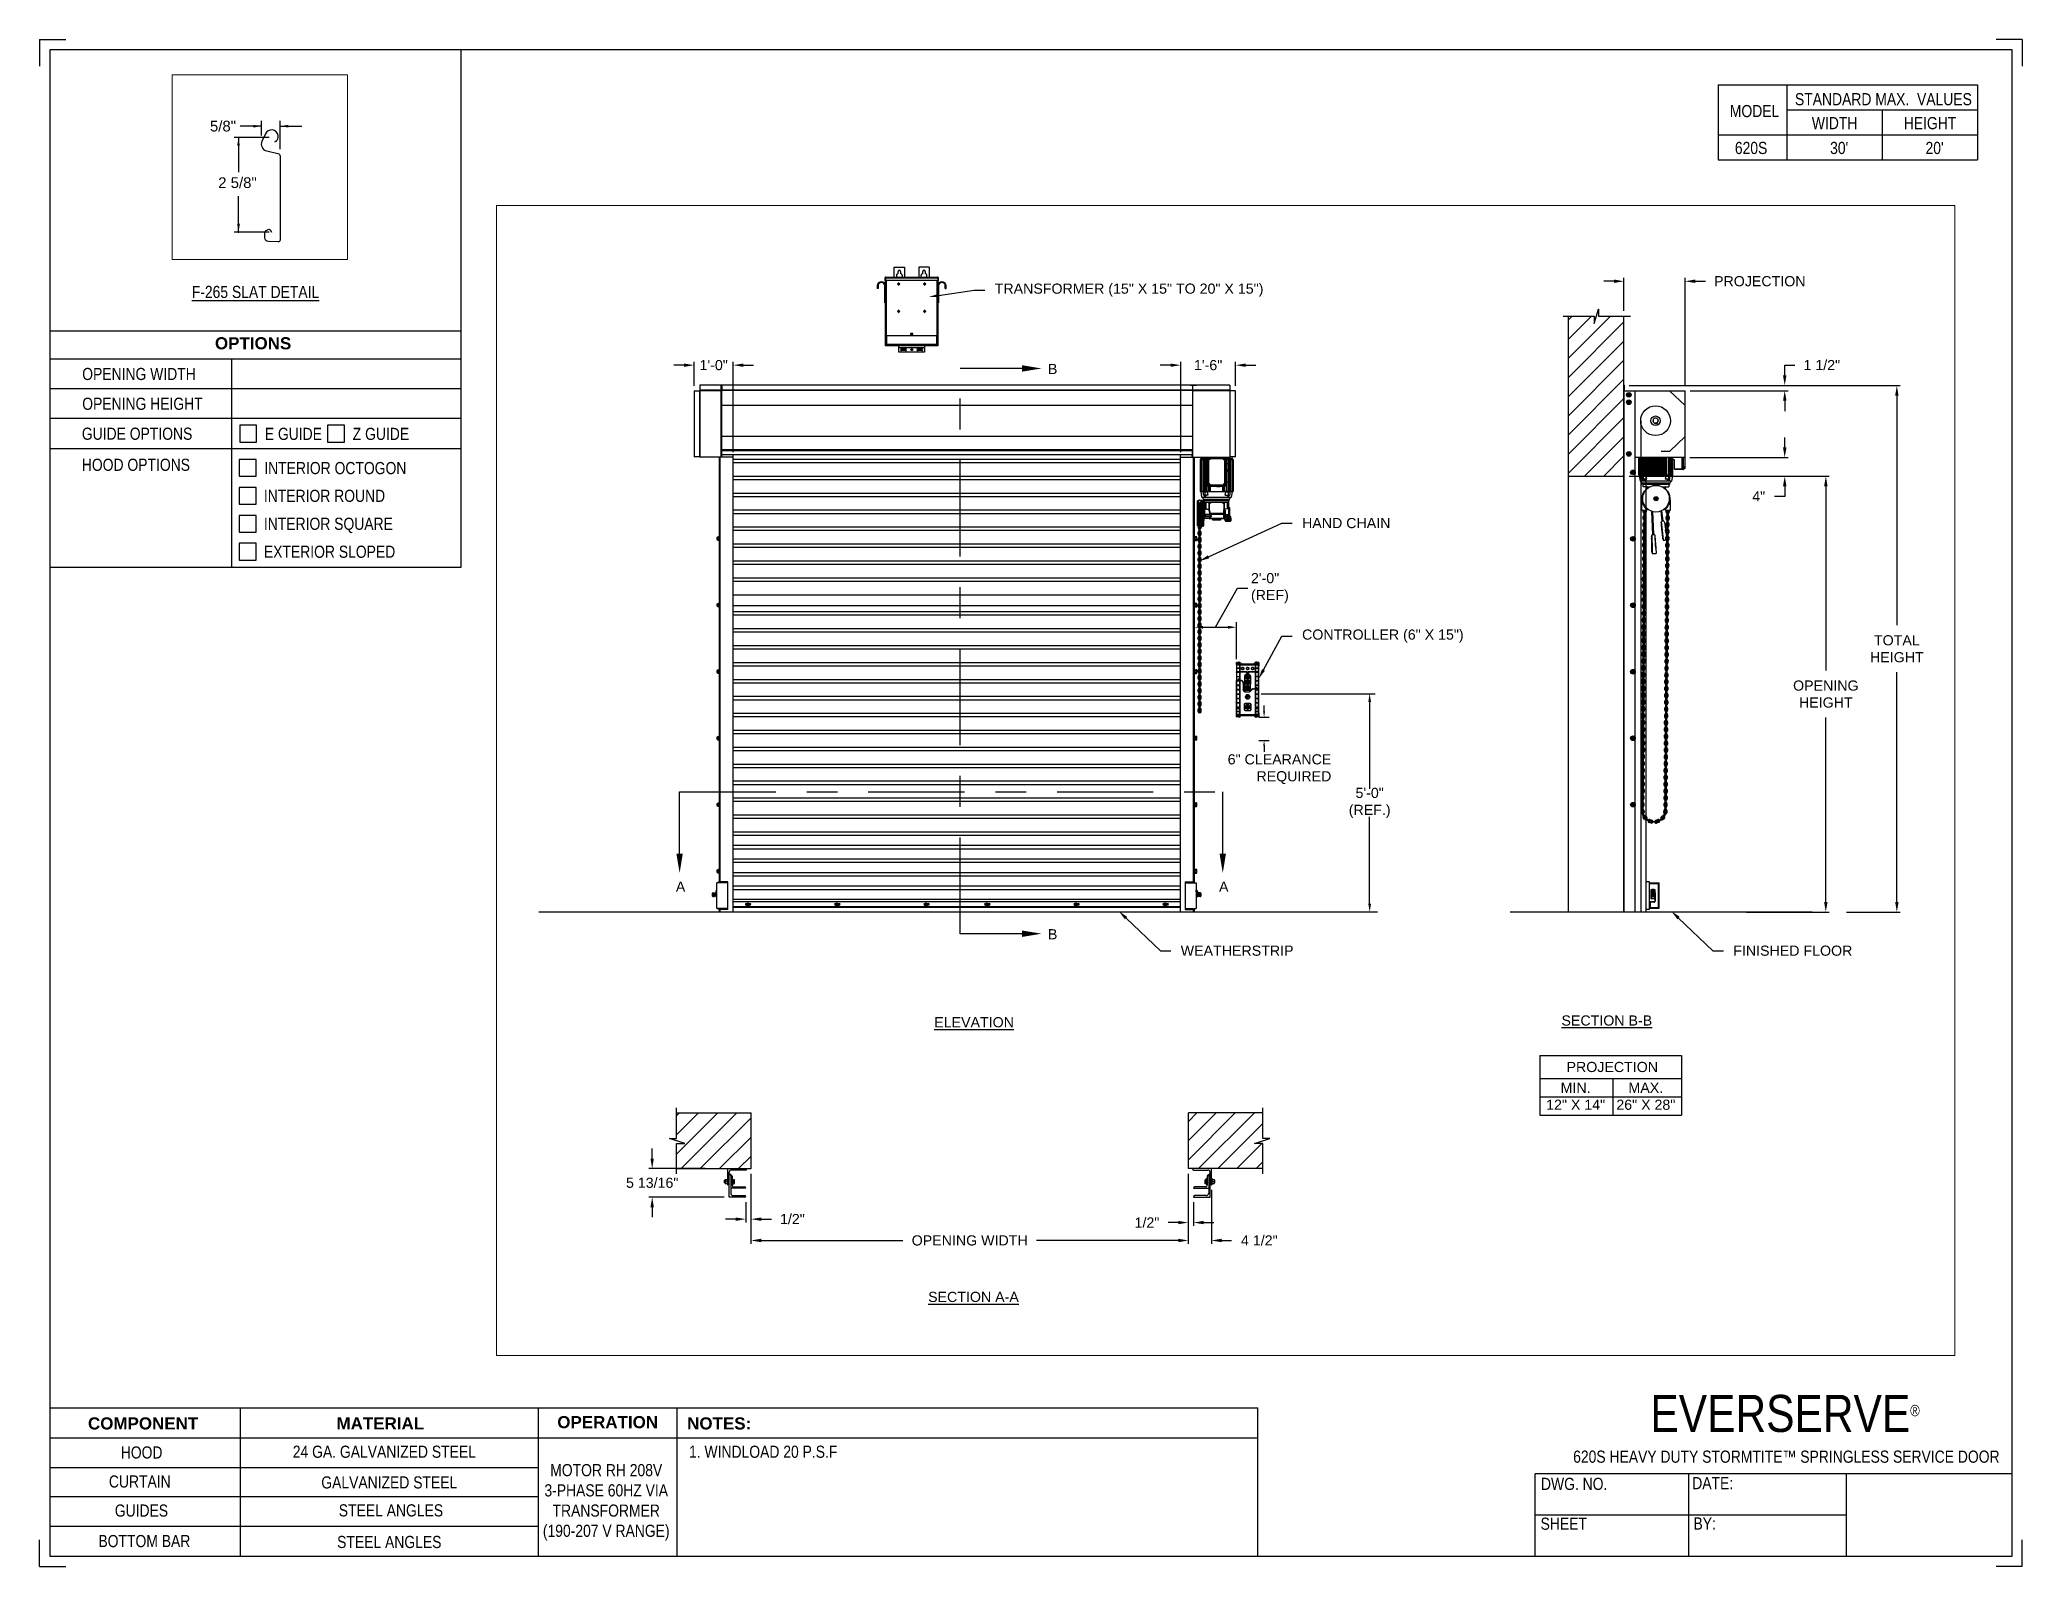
# Paper-space layout '620S RH 208V 3 PHASE' of a CAD drawing. Header units: inches. Extents: x 0.1 to 10.9, y 0.1 to 8.4.
# The model-space entities are those that its viewports show. They can reach past a viewport. Long polylines and large blocks are cut down to what shows.
import ezdxf
from ezdxf import colors
from ezdxf.entities.mleader import LeaderData, LeaderLine
from ezdxf.math import Vec2, Vec3

# ---------------------------------------------------------------- set-up
doc = ezdxf.new("R2010")
doc.units = ezdxf.units.IN
doc.header["$LTSCALE"] = 0.25
doc.header["$MEASUREMENT"] = 0
doc.linetypes.add('CENTER', pattern=[2, 1.25, -0.25, 0.25, -0.25])
for name, color, linetype in [('208V 1-PHASE 60HZ VIA TRANSFORMER (190-207V RANGE)', 7, 'Continuous'), ('ANNOTATIONS', 1, 'Continuous'), ('DETAILS', 4, 'Continuous'), ('MOTOR RH', 7, 'Continuous'), ('SECTION CUTS', 6, 'CENTER'), ('TITLE BLOCK', 7, 'Continuous')]:
    doc.layers.add(name, color=color, linetype=linetype)
doc.styles.add('ARIAL', font='arial.ttf', dxfattribs={"height": 0.09375})
doc.styles.add('CADdetails-DIMENSIONS', font='ARIALN.TTF', dxfattribs={"height": 2.38})
doc.styles.add('ROMANS', font='Romans', dxfattribs={"height": 0.09375})
doc.styles.get("Standard").update_dxf_attribs({"font": 'romans.shx'})
doc.dimstyles.get("Standard").update_dxf_attribs({"dimscale": 60, "dimtxt": 0.0833, "dimasz": 0.0833, "dimexe": 0.0833, "dimexo": 0.04, "dimgap": 0.09, "dimtad": 0, "dimtih": 1, "dimtoh": 1, "dimdec": 4, "dimzin": 1, "dimdsep": 46, "dimlunit": 4, "dimtxsty": 'Standard', "dimcen": 0.09, "dimclrt": 150, "dimadec": 4, "dimazin": 2, "dimtfac": 1, "dimtdec": 0, "dimtofl": 0, "dimtmove": 0, "dimatfit": 3, "dimfxl": 1, "dimtolj": 1, "dimtzin": 0, "dimlwd": -1, "dimlwe": -1, "dimarcsym": 1})
doc.dimstyles.new('STANDARD$0', dxfattribs={"dimtxt": 0.09375, "dimasz": 0.09375, "dimexe": 0.03125, "dimexo": 0.046875, "dimgap": 0.09, "dimtad": 0, "dimtih": 1, "dimtoh": 1, "dimdec": 4, "dimzin": 0, "dimdsep": 46, "dimtxsty": 'ARIAL', "dimcen": 0.09, "dimadec": 0, "dimazin": 0, "dimtfac": 1, "dimtdec": 4, "dimtofl": 0, "dimtmove": 0, "dimatfit": 1, "dimfxl": 1, "dimtolj": 1, "dimtzin": 0, "dimarcsym": 0})
pattern_1 = [(45, (47.34337, -13.09525), (-0.08838835, 0.08838835), [])]

psp = doc.layouts.new('620S RH 208V 3 PHASE')

# ---------------------------------------------------------------- texts
at = {"layer": 'TITLE BLOCK', "attachment_point": 2, "style": 'CADdetails-DIMENSIONS'}
for s, width, insert, char_height in [('MODEL', 0.28815, (9.45, 8.068), 0.0664), ('STANDARD MAX.  VALUES', 1.75949, (10.155, 8.133), 0.06641), ('WIDTH', 0.42908, (9.888, 8.002), 0.0664), ('HEIGHT', 0.42908, (10.41, 8.002), 0.0664), ('\\pxqc;620S', 0.29952, (9.431, 7.866), 0.0664)]:
    psp.add_mtext_dynamic_manual_height_columns(s, width=width, gutter_width=1.363, heights=[0], dxfattribs=dict(at, insert=insert, char_height=char_height))
at = {"layer": 'TITLE BLOCK', "style": 'CADdetails-DIMENSIONS'}
for s, insert, char_height, width, attachment_point in [("30'", (9.913, 7.866), 0.0664, 1.75949, 2), ("20'", (10.435, 7.866), 0.0664, 1.75949, 2), ('{\\LF-265 SLAT DETAIL}', (1.248, 7.078), 0.06641, 1.75949, 2), ('{\\fArial|b1|i0|c0|p34;OPTIONS}', (1.235, 6.797), 0.06641, 1.75949, 2), ('OPENING WIDTH', (0.3, 6.629), 0.06641, 1.30693, 1), ('OPENING HEIGHT', (0.3, 6.466), 0.06641, 1.30693, 1), ('GUIDE OPTIONS', (0.298, 6.302), 0.06641, 1.30693, 1), ('E GUIDE', (1.299, 6.301), 0.0664, 1.23928, 1), ('Z GUIDE', (1.78, 6.301), 0.0664, 1.23928, 1), ('HOOD OPTIONS', (0.298, 6.132), 0.06641, 1.30693, 1), ('INTERIOR OCTOGON', (1.296, 6.114), 0.06641, 1.23928, 1), ('INTERIOR ROUND', (1.294, 5.962), 0.06641, 1.53035, 1), ('INTERIOR SQUARE', (1.294, 5.809), 0.06641, 1.53035, 1), ('EXTERIOR SLOPED', (1.294, 5.656), 0.06641, 1.53035, 1), ('\\A1;\\pxqc;EVERSERVE{\\H0.30337x;\\S® ^ ;}', (10.642, 1.008), 0.20312, 2.03069, 3), ('{\\fArial|b1|i0|c0|p34;COMPONENT}', (0.633, 0.885), 0.06641, 1.75949, 2), ('{\\fArial|b1|i0|c0|p34;MATERIAL}', (1.931, 0.885), 0.06641, 1.75949, 2), ('{\\fArial|b1|i0|c0|p34;OPERATION}', (3.175, 0.892), 0.06641, 1.75949, 2), ('{\\fArial|b1|i0|c0|p34;NOTES:}', (3.785, 0.885), 0.06641, 1.75949, 2), ('HOOD', (0.625, 0.726), 0.0664, 1.75949, 2), ('24 GA. GALVANIZED STEEL', (1.953, 0.73), 0.06641, 1.75949, 2), ('\\pxql;1. WINDLOAD 20 P.S.F ', (5.176, 0.73), 0.06641, 3.11182, 2), ('620S HEAVY DUTY STORMTITE™ SPRINGLESS SERVICE DOOR', (9.624, 0.703), 0.06641, 2.79915, 2), ('CURTAIN', (0.615, 0.567), 0.0664, 1.75949, 2), ('GALVANIZED STEEL', (1.98, 0.562), 0.06641, 1.75949, 2), ('\\PMOTOR RH 208V 3-PHASE 60HZ VIA TRANSFORMER (190-207 V RANGE)', (3.167, 0.74), 0.06641, 0.76227, 2), ('DWG. NO.', (8.463, 0.554), 0.0664, 1.75949, 2), ('DATE:', (9.221, 0.558), 0.0664, 1.75949, 2), ('GUIDES', (0.624, 0.408), 0.0664, 1.75949, 2), ('STEEL ANGLES', (1.989, 0.409), 0.06641, 1.75949, 2), ('SHEET', (8.406, 0.336), 0.0664, 1.75949, 2), ('BY:', (9.177, 0.337), 0.0664, 1.75949, 2), ('BOTTOM BAR', (0.64, 0.241), 0.0664, 1.75949, 2), ('STEEL ANGLES', (1.98, 0.236), 0.06641, 1.75949, 2)]:
    psp.add_mtext(s, dxfattribs=dict(at, insert=insert, char_height=char_height, width=width, attachment_point=attachment_point))

msp = doc.modelspace()

# ---------------------------------------------------------------- texts
at = {"layer": 'ANNOTATIONS', "style": 'ARIAL'}
msp.add_text('2 5/8"', height=0.09375, dxfattribs=at).set_placement((223.33164, 236.69369))
at = {"layer": 'ANNOTATIONS', "char_height": 0.09375, "style": 'ARIAL'}
for s, insert, attachment_point in [('2\'-0"\\P(REF)', (231.12906, 243.09185), 4), ('6" CLEARANCE\\PREQUIRED', (231.87064, 241.42127), 6), ('5\'-0"\\P(REF.)', (232.22384, 241.11038), 5), ('\\A1;5/8"', (223.37363, 237.2352), 5)]:
    msp.add_mtext(s, dxfattribs=dict(at, insert=insert, attachment_point=attachment_point))
at = {"layer": 'ANNOTATIONS', "char_height": 0.09375, "attachment_point": 2, "style": 'ARIAL'}
for s, insert, width in [('{\\LELEVATION}', (228.57572, 239.13353), 3.0834986), ('{\\LSECTION B-B}', (234.41121, 239.1495), 1.3823677), ('{\\LSECTION A-A}', (228.56981, 236.59935), 1.3823677)]:
    msp.add_mtext(s, dxfattribs=dict(at, insert=insert, width=width))
for s, width, insert in [('PROJECTION ', 1.7594917, (234.46157, 238.72067)), ('MIN.\\P12" X 14" ', 0.6711642, (234.12345, 238.52868)), ('MAX.\\P26" X 28"', 0.6567117, (234.77088, 238.52868))]:
    msp.add_mtext_dynamic_manual_height_columns(s, width=width, gutter_width=1.36268, heights=[0], dxfattribs=dict(at, insert=insert))
at = {"layer": 'SECTION CUTS', "style": 'ARIAL'}
for s, p in [('B', (229.25637, 245.06692)), ('A', (225.82507, 240.29047)), ('A', (230.8346, 240.29047)), ('B', (229.25637, 239.85164))]:
    msp.add_text(s, height=0.09375, dxfattribs=at).set_placement(p)

# ---------------------------------------------------------------- blocks, each defined once
blk = doc.blocks.new('*D43')
at = {"layer": 'ANNOTATIONS', "color": 0, "lineweight": -2, "transparency": 16777216}
for p, q in [((225.607, 237.829), (225.607, 237.923)), ((226.096, 237.736), (225.576, 237.736)), ((226.271, 237.474), (225.576, 237.474)), ((225.607, 237.38), (225.607, 237.287))]:
    blk.add_line(p, q, dxfattribs=at)
at = {"layer": 'ANNOTATIONS', "color": 0, "transparency": 16777216}
for points in [[(225.591, 237.829), (225.622, 237.829), (225.607, 237.736)], [(225.591, 237.38), (225.622, 237.38), (225.607, 237.474)]]:
    blk.add_solid(points, dxfattribs=at)
at = {"layer": 'defpoints', "color": 0, "transparency": 16777216}
for p in [(226.143, 237.736), (225.607, 237.474), (226.318, 237.474)]:
    blk.add_point(p, dxfattribs=at)
at = {"layer": 'ANNOTATIONS', "color": 0, "transparency": 16777216, "insert": (225.607, 237.605), "char_height": 0.09375, "attachment_point": 5, "style": 'ARIAL'}
blk.add_mtext('\\A1;5 13/16"', dxfattribs=at)
blk = doc.blocks.new('*D44')
at = {"layer": 'ANNOTATIONS', "color": 0, "lineweight": -2, "transparency": 16777216}
for p, q in [((230.551, 237.689), (230.551, 237.207)), ((230.598, 237.427), (230.598, 237.207)), ((230.458, 237.238), (230.364, 237.238)), ((230.692, 237.238), (230.786, 237.238))]:
    blk.add_line(p, q, dxfattribs=at)
at = {"layer": 'ANNOTATIONS', "color": 0, "transparency": 16777216}
for points in [[(230.458, 237.254), (230.458, 237.223), (230.551, 237.238)], [(230.692, 237.254), (230.692, 237.223), (230.598, 237.238)]]:
    blk.add_solid(points, dxfattribs=at)
at = {"layer": 'defpoints', "color": 0, "transparency": 16777216}
for p in [(230.551, 237.736), (230.598, 237.474), (230.598, 237.238)]:
    blk.add_point(p, dxfattribs=at)
at = {"layer": 'ANNOTATIONS', "color": 0, "transparency": 16777216, "insert": (230.17, 237.238), "char_height": 0.0938, "attachment_point": 5, "style": 'ARIAL'}
blk.add_mtext('\\A1;1/2"', dxfattribs=at)
blk = doc.blocks.new('*D45')
at = {"layer": 'ANNOTATIONS', "color": 0, "lineweight": -2, "transparency": 16777216}
for p, q in [((226.518, 237.689), (226.518, 237.238)), ((226.378, 237.27), (226.284, 237.27)), ((226.471, 237.427), (226.471, 237.238)), ((226.612, 237.27), (226.706, 237.27))]:
    blk.add_line(p, q, dxfattribs=at)
at = {"layer": 'ANNOTATIONS', "color": 0, "transparency": 16777216}
for points in [[(226.378, 237.285), (226.378, 237.254), (226.471, 237.27)], [(226.612, 237.285), (226.612, 237.254), (226.518, 237.27)]]:
    blk.add_solid(points, dxfattribs=at)
at = {"layer": 'defpoints', "color": 0, "transparency": 16777216}
for p in [(226.518, 237.736), (226.471, 237.474), (226.471, 237.27)]:
    blk.add_point(p, dxfattribs=at)
at = {"layer": 'ANNOTATIONS', "color": 0, "transparency": 16777216, "insert": (226.9, 237.27), "char_height": 0.0938, "attachment_point": 5, "style": 'ARIAL'}
blk.add_mtext('\\A1;1/2"', dxfattribs=at)
blk = doc.blocks.new('*D46')
at = {"layer": 'ANNOTATIONS', "color": 0, "lineweight": -2, "transparency": 16777216}
for p, q in [((230.387, 245.149), (230.293, 245.149)), ((230.481, 244.347), (230.481, 245.18)), ((230.987, 244.959), (230.987, 245.18)), ((231.08, 245.149), (231.174, 245.149))]:
    blk.add_line(p, q, dxfattribs=at)
at = {"layer": 'ANNOTATIONS', "color": 0, "transparency": 16777216}
for points in [[(230.387, 245.164), (230.387, 245.133), (230.481, 245.149)], [(231.08, 245.164), (231.08, 245.133), (230.987, 245.149)]]:
    blk.add_solid(points, dxfattribs=at)
at = {"layer": 'defpoints', "color": 0, "transparency": 16777216}
for p in [(230.987, 245.149), (230.987, 244.912), (230.481, 244.3)]:
    blk.add_point(p, dxfattribs=at)
at = {"layer": 'ANNOTATIONS', "color": 0, "transparency": 16777216, "insert": (230.734, 245.149), "char_height": 0.0938, "attachment_point": 5, "style": 'ARIAL'}
blk.add_mtext('\\A1;1\'-6"', dxfattribs=at)
blk = doc.blocks.new('*D47')
at = {"layer": 'ANNOTATIONS', "color": 0, "lineweight": -2, "transparency": 16777216}
for p, q in [((225.9, 245.149), (225.806, 245.149)), ((225.994, 244.959), (225.994, 245.18)), ((226.354, 244.347), (226.354, 245.18)), ((226.448, 245.149), (226.542, 245.149))]:
    blk.add_line(p, q, dxfattribs=at)
at = {"layer": 'ANNOTATIONS', "color": 0, "transparency": 16777216}
for points in [[(225.9, 245.164), (225.9, 245.133), (225.994, 245.149)], [(226.448, 245.164), (226.448, 245.133), (226.354, 245.149)]]:
    blk.add_solid(points, dxfattribs=at)
at = {"layer": 'defpoints', "color": 0, "transparency": 16777216}
for p in [(226.354, 245.149), (225.994, 244.913), (226.354, 244.3)]:
    blk.add_point(p, dxfattribs=at)
at = {"layer": 'ANNOTATIONS', "color": 0, "transparency": 16777216, "insert": (226.174, 245.149), "char_height": 0.0938, "attachment_point": 5, "style": 'ARIAL'}
blk.add_mtext('\\A1;1\'-0"', dxfattribs=at)
blk = doc.blocks.new('*D48')
at = {"layer": 'ANNOTATIONS', "color": 0, "lineweight": -2, "transparency": 16777216}
for p, q in [((230.551, 237.689), (230.551, 237.042)), ((230.764, 237.539), (230.764, 237.042)), ((230.458, 237.073), (230.364, 237.073)), ((230.858, 237.073), (230.951, 237.073))]:
    blk.add_line(p, q, dxfattribs=at)
at = {"layer": 'ANNOTATIONS', "color": 0, "transparency": 16777216}
for points in [[(230.458, 237.089), (230.458, 237.057), (230.551, 237.073)], [(230.858, 237.089), (230.858, 237.057), (230.764, 237.073)]]:
    blk.add_solid(points, dxfattribs=at)
at = {"layer": 'defpoints', "color": 0, "transparency": 16777216}
for p in [(230.551, 237.736), (230.764, 237.586), (230.764, 237.073)]:
    blk.add_point(p, dxfattribs=at)
at = {"layer": 'ANNOTATIONS', "color": 0, "transparency": 16777216, "insert": (231.206, 237.073), "char_height": 0.0938, "attachment_point": 5, "style": 'ARIAL'}
blk.add_mtext('\\A1;4 1/2"', dxfattribs=at)
blk = doc.blocks.new('*D51')
at = {"layer": 'ANNOTATIONS', "color": 0, "lineweight": -2, "transparency": 16777216}
for p, q in [((226.518, 237.689), (226.518, 237.042)), ((230.551, 237.689), (230.551, 237.042)), ((226.612, 237.073), (227.918, 237.073)), ((230.458, 237.073), (229.151, 237.073))]:
    blk.add_line(p, q, dxfattribs=at)
at = {"layer": 'ANNOTATIONS', "color": 0, "transparency": 16777216}
for points in [[(226.612, 237.089), (226.612, 237.057), (226.518, 237.073)], [(230.458, 237.089), (230.458, 237.057), (230.551, 237.073)]]:
    blk.add_solid(points, dxfattribs=at)
at = {"layer": 'defpoints', "color": 0, "transparency": 16777216}
for p in [(226.518, 237.736), (230.551, 237.736), (230.551, 237.073)]:
    blk.add_point(p, dxfattribs=at)
at = {"layer": 'ANNOTATIONS', "color": 0, "transparency": 16777216, "insert": (228.535, 237.073), "char_height": 0.09375, "attachment_point": 5, "style": 'ARIAL'}
blk.add_mtext('\\A1;OPENING WIDTH', dxfattribs=at)
blk = doc.blocks.new('*D52')
at = {"layer": 'ANNOTATIONS', "color": 0, "lineweight": -2, "transparency": 16777216}
for p, q in [((234.569, 245.649), (234.569, 245.954)), ((235.133, 244.96), (235.133, 245.954)), ((234.476, 245.923), (234.382, 245.923)), ((235.227, 245.923), (235.321, 245.923))]:
    blk.add_line(p, q, dxfattribs=at)
at = {"layer": 'ANNOTATIONS', "color": 0, "transparency": 16777216}
for points in [[(234.476, 245.939), (234.476, 245.907), (234.569, 245.923)], [(235.227, 245.939), (235.227, 245.907), (235.133, 245.923)]]:
    blk.add_solid(points, dxfattribs=at)
at = {"layer": 'defpoints', "color": 0, "transparency": 16777216}
for p in [(235.133, 245.923), (234.569, 245.602), (235.133, 244.913)]:
    blk.add_point(p, dxfattribs=at)
at = {"layer": 'ANNOTATIONS', "color": 0, "transparency": 16777216, "insert": (235.822, 245.923), "char_height": 0.09375, "attachment_point": 5, "style": 'ARIAL'}
blk.add_mtext('\\A1;PROJECTION ', dxfattribs=at)
blk = doc.blocks.new('*D40')
at = {"layer": 'ANNOTATIONS', "color": 0, "lineweight": -2, "transparency": 16777216}
for p, q in [((234.616, 244.125), (236.462, 244.125)), ((236.431, 244.031), (236.431, 242.332)), ((236.431, 240.197), (236.431, 241.897)), ((235.7, 240.103), (236.462, 240.103))]:
    blk.add_line(p, q, dxfattribs=at)
at = {"layer": 'ANNOTATIONS', "color": 0, "transparency": 16777216}
for points in [[(236.415, 244.031), (236.447, 244.031), (236.431, 244.125)], [(236.415, 240.197), (236.447, 240.197), (236.431, 240.103)]]:
    blk.add_solid(points, dxfattribs=at)
at = {"layer": 'defpoints', "color": 0, "transparency": 16777216}
for p in [(234.569, 244.125), (235.654, 240.103), (236.431, 240.103)]:
    blk.add_point(p, dxfattribs=at)
at = {"layer": 'ANNOTATIONS', "color": 0, "transparency": 16777216, "insert": (236.431, 242.114), "char_height": 0.09375, "attachment_point": 5, "style": 'ARIAL'}
blk.add_mtext('\\A1;OPENING\\PHEIGHT', dxfattribs=at)
blk = doc.blocks.new('*D41')
at = {"layer": 'ANNOTATIONS', "color": 0, "lineweight": -2, "transparency": 16777216}
for p, q in [((234.616, 244.961), (237.117, 244.961)), ((237.086, 244.867), (237.086, 242.75)), ((237.086, 240.197), (237.086, 242.315)), ((236.621, 240.103), (237.117, 240.103))]:
    blk.add_line(p, q, dxfattribs=at)
at = {"layer": 'ANNOTATIONS', "color": 0, "transparency": 16777216}
for points in [[(237.07, 244.867), (237.102, 244.867), (237.086, 244.961)], [(237.07, 240.197), (237.102, 240.197), (237.086, 240.103)]]:
    blk.add_solid(points, dxfattribs=at)
at = {"layer": 'defpoints', "color": 0, "transparency": 16777216}
for p in [(234.569, 244.961), (236.574, 240.103), (237.086, 240.103)]:
    blk.add_point(p, dxfattribs=at)
at = {"layer": 'ANNOTATIONS', "color": 0, "transparency": 16777216, "insert": (237.086, 242.532), "char_height": 0.0938, "attachment_point": 5, "style": 'ARIAL'}
blk.add_mtext('\\A1;TOTAL\\PHEIGHT', dxfattribs=at)
blk = doc.blocks.new('*D42')
at = {"layer": 'ANNOTATIONS', "color": 0, "lineweight": -2, "transparency": 16777216}
for p, q in [((236.052, 244.39), (236.052, 244.483)), ((235.178, 244.296), (236.083, 244.296)), ((235.178, 244.125), (236.083, 244.125)), ((236.052, 243.938), (235.958, 243.938)), ((236.052, 244.031), (236.052, 243.938))]:
    blk.add_line(p, q, dxfattribs=at)
at = {"layer": 'ANNOTATIONS', "color": 0, "transparency": 16777216}
for points in [[(236.036, 244.39), (236.068, 244.39), (236.052, 244.296)], [(236.036, 244.031), (236.068, 244.031), (236.052, 244.125)]]:
    blk.add_solid(points, dxfattribs=at)
at = {"layer": 'defpoints', "color": 0, "transparency": 16777216}
for p in [(235.131, 244.296), (235.131, 244.125), (236.052, 244.125)]:
    blk.add_point(p, dxfattribs=at)
at = {"layer": 'ANNOTATIONS', "color": 0, "transparency": 16777216, "insert": (235.812, 243.938), "char_height": 0.0938, "attachment_point": 5, "style": 'ARIAL'}
blk.add_mtext('\\A1;4"', dxfattribs=at)
blk = doc.blocks.new('*D53')
at = {"layer": 'ANNOTATIONS', "color": 0, "lineweight": -2, "transparency": 16777216}
for p, q in [((236.052, 245.055), (236.052, 245.149)), ((236.052, 245.149), (236.146, 245.149)), ((235.18, 244.961), (236.083, 244.961)), ((235.18, 244.913), (236.083, 244.913)), ((236.052, 244.82), (236.052, 244.726))]:
    blk.add_line(p, q, dxfattribs=at)
at = {"layer": 'ANNOTATIONS', "color": 0, "transparency": 16777216}
for points in [[(236.036, 245.055), (236.068, 245.055), (236.052, 244.961)], [(236.036, 244.82), (236.068, 244.82), (236.052, 244.913)]]:
    blk.add_solid(points, dxfattribs=at)
at = {"layer": 'defpoints', "color": 0, "transparency": 16777216}
for p in [(235.133, 244.961), (235.133, 244.913), (236.052, 244.961)]:
    blk.add_point(p, dxfattribs=at)
at = {"layer": 'ANNOTATIONS', "color": 0, "transparency": 16777216, "insert": (236.394, 245.149), "char_height": 0.0938, "attachment_point": 5, "style": 'ARIAL'}
blk.add_mtext('\\A1;1 1/2"', dxfattribs=at)

# ---------------------------------------------------------------- dimensions: what is measured, and where the dimension line sits
at = {"layer": 'ANNOTATIONS'}
dim = msp.add_linear_dim(base=(235.13329, 245.92298), p1=(234.56941, 245.60178), p2=(235.13329, 244.91339), text='PROJECTION ', dimstyle='STANDARD$0', dxfattribs=at)
dim.commit()
dim.dimension.update_dxf_attribs({"geometry": '*D52', "text_midpoint": (235.8224, 245.92298)})
for base, p1, p2, text, picture, middle in [((236.05196, 244.96103), (235.13329, 244.91339), (235.13329, 244.96103), '1 1/2"', '*D53', (236.3944, 245.14853)), ((237.08599, 240.10342), (234.56941, 244.96103), (236.57394, 240.10342), 'TOTAL\\PHEIGHT', '*D41', (237.08599, 242.53223)), ((236.05196, 244.12505), (235.13116, 244.29598), (235.13116, 244.12505), '4"', '*D42', (235.81245, 243.93755)), ((236.431, 240.10342), (234.56941, 244.12505), (235.6536, 240.10342), 'OPENING\\PHEIGHT', '*D40', (236.431, 242.11424))]:
    dim = msp.add_linear_dim(base=base, p1=p1, p2=p2, angle=90, text=text, dimstyle='STANDARD$0', dxfattribs=at)
    dim.commit()
    dim.dimension.update_dxf_attribs({"geometry": picture, "text_midpoint": middle})
for base, p1, p2, text, picture, middle in [((226.35413, 245.14882), (225.99393, 244.91253), (226.35413, 244.3), '1\'-0"', '*D47', (226.17403, 245.14882)), ((230.98657, 245.14882), (230.48063, 244.3), (230.98657, 244.91215), '1\'-6"', '*D46', (230.7336, 245.14882)), ((230.59837, 237.23838), (230.5515, 237.73574), (230.59837, 237.47405), '1/2"', '*D44', (230.16992, 237.23838)), ((230.764, 237.07293), (230.5515, 237.73574), (230.764, 237.58574), '4 1/2"', '*D48', (231.20649, 237.07293))]:
    dim = msp.add_linear_dim(base=base, p1=p1, p2=p2, text=text, dimstyle='STANDARD$0', dxfattribs=at)
    dim.commit()
    dim.dimension.update_dxf_attribs({"geometry": picture, "text_midpoint": middle, "dimtype": 160})
for base, p1, p2, angle, text, picture, middle in [((225.60681, 237.47405), (226.14316, 237.73573), (226.31816, 237.47405), 90, '5 13/16"', '*D43', (225.60681, 237.60489)), ((226.47129, 237.26963), (226.51816, 237.73574), (226.47129, 237.47405), 180, '1/2"', '*D45', (226.89974, 237.26963))]:
    dim = msp.add_linear_dim(base=base, p1=p1, p2=p2, angle=angle, text=text, dimstyle='STANDARD$0', dxfattribs=at)
    dim.commit()
    dim.dimension.update_dxf_attribs({"geometry": picture, "text_midpoint": middle, "dimtype": 160})
dim = msp.add_aligned_dim(p1=(226.51816, 237.73574), p2=(230.5515, 237.73574), distance=-0.6628, text='OPENING WIDTH', dimstyle='STANDARD$0', dxfattribs=at)
dim.commit()
dim.dimension.update_dxf_attribs({"geometry": '*D51', "text_midpoint": (228.53483, 237.07293)})

# ---------------------------------------------------------------- hatches: boundary and pattern name
at = {"layer": 'MOTOR RH'}
h = msp.add_hatch(dxfattribs=at)
h.set_pattern_fill('ANSI31', color=256, style=0)
h.set_pattern_definition(pattern_1)
h.paths.add_polyline_path([(234.05378, 244.12505), (234.56941, 244.12505), (234.56941, 245.60178), (234.33292, 245.60178), (234.33292, 245.66644), (234.2945, 245.53308), (234.2945, 245.60178), (234.05378, 245.60178)])
h = msp.add_hatch(dxfattribs=at)
h.set_pattern_fill('ANSI31', color=256, style=0)
h.set_pattern_definition(pattern_1)
h.paths.add_polyline_path([(226.51816, 238.25136), (225.83066, 238.25136), (225.83066, 238.01416), (225.76656, 238.01416), (225.90863, 237.96726), (225.83066, 237.96726), (225.83066, 237.73574), (226.51816, 237.73574), (226.51816, 237.89824)])
h = msp.add_hatch(dxfattribs=at)
h.set_pattern_fill('ANSI31', color=256, style=0)
h.set_pattern_definition(pattern_1)
h.paths.add_polyline_path([(231.3031, 238.01416), (231.239, 238.01416), (231.239, 238.25136), (230.5515, 238.25136), (230.5515, 237.73574), (230.56967, 237.73574), (231.239, 237.73574), (231.239, 237.96726), (231.16103, 237.96726)])

# ---------------------------------------------------------------- linework, layer by layer
at = {"layer": '208V 1-PHASE 60HZ VIA TRANSFORMER (190-207V RANGE)'}
for p, q in [((227.75573, 245.95616), (227.75872, 245.95616)), ((227.75573, 245.92907), (227.75573, 245.95616)), ((227.75872, 245.95616), (227.75872, 245.92907)), ((227.75916, 245.95616), (228.24065, 245.95616)), ((227.75916, 245.95616), (227.75916, 245.92907)), ((227.75967, 245.95794), (227.75967, 245.95839)), ((227.76184, 245.96227), (228.23797, 245.96227)), ((227.83975, 246.05303), (227.9335, 246.05303)), ((227.83975, 245.96227), (227.83975, 246.05303)), ((227.8749, 245.99571), (227.8749, 246.01397)), ((227.89834, 246.01397), (227.89834, 245.99571)), ((227.9335, 246.05303), (227.9335, 245.96227)), ((228.16006, 246.05303), (228.06631, 246.05303)), ((228.06631, 246.05303), (228.06631, 245.96227)), ((228.10147, 245.99571), (228.10147, 246.01397)), ((228.1249, 246.01397), (228.1249, 245.99571)), ((228.16006, 246.05303), (228.16006, 245.96227)), ((228.24014, 245.95839), (228.24014, 245.95794)), ((228.24065, 245.95616), (228.24065, 245.92907)), ((228.24408, 245.95616), (228.24109, 245.95616)), ((228.24109, 245.95616), (228.24109, 245.92907)), ((228.24408, 245.95616), (228.24408, 245.92907)), ((227.68964, 245.8796), (227.68217, 245.8796)), ((227.68217, 245.8796), (227.68217, 245.85585)), ((227.68964, 245.85585), (227.68217, 245.85585)), ((227.68964, 245.8796), (227.68964, 245.85585)), ((227.75219, 245.72303), (227.75219, 245.8796)), ((227.75219, 245.8796), (227.75967, 245.8796)), ((227.75872, 245.92907), (227.75573, 245.92907)), ((228.24065, 245.92907), (227.75916, 245.92907)), ((227.75967, 245.32647), (227.75967, 245.92907)), ((227.76578, 245.92907), (227.76578, 245.42022)), ((227.87927, 245.89828), (227.87054, 245.89828)), ((227.87054, 245.89828), (227.87054, 245.89529)), ((227.87054, 245.89529), (227.87927, 245.89529)), ((227.87927, 245.90701), (227.87927, 245.89828)), ((227.88226, 245.90701), (227.87927, 245.90701)), ((227.87927, 245.89529), (227.87927, 245.88656)), ((227.87927, 245.88656), (227.88226, 245.88656)), ((227.88226, 245.89828), (227.88226, 245.90701)), ((227.89099, 245.89828), (227.88226, 245.89828)), ((227.88226, 245.88656), (227.88226, 245.89529)), ((227.88226, 245.89529), (227.89099, 245.89529)), ((227.89099, 245.89529), (227.89099, 245.89828)), ((228.11755, 245.89828), (228.10882, 245.89828)), ((228.10882, 245.89828), (228.10882, 245.89529)), ((228.10882, 245.89529), (228.11755, 245.89529)), ((228.12054, 245.90701), (228.11755, 245.90701)), ((228.11755, 245.90701), (228.11755, 245.89828)), ((228.11755, 245.89529), (228.11755, 245.88656)), ((228.11755, 245.88656), (228.12054, 245.88656)), ((228.12054, 245.89828), (228.12054, 245.90701)), ((228.12927, 245.89828), (228.12054, 245.89828)), ((228.12054, 245.89529), (228.12927, 245.89529)), ((228.12054, 245.88656), (228.12054, 245.89529)), ((228.12927, 245.89529), (228.12927, 245.89828)), ((228.23403, 245.42022), (228.23403, 245.92907)), ((228.24014, 245.92907), (228.24014, 245.32647)), ((228.24761, 245.8796), (228.24014, 245.8796)), ((228.24109, 245.92907), (228.24408, 245.92907)), ((228.24761, 245.8796), (228.24761, 245.72303)), ((228.31016, 245.8796), (228.31764, 245.8796)), ((228.31016, 245.85585), (228.31016, 245.8796)), ((228.31016, 245.85585), (228.31764, 245.85585)), ((228.31764, 245.85585), (228.31764, 245.8796)), ((227.75967, 245.72303), (227.75219, 245.72303)), ((227.87927, 245.64765), (227.87054, 245.64765)), ((227.87054, 245.64765), (227.87054, 245.64467)), ((227.87054, 245.64467), (227.87927, 245.64467)), ((227.88226, 245.65638), (227.87927, 245.65638)), ((227.87927, 245.65638), (227.87927, 245.64765)), ((227.87927, 245.64467), (227.87927, 245.63593)), ((227.87927, 245.63593), (227.88226, 245.63593)), ((227.88226, 245.64765), (227.88226, 245.65638)), ((227.89099, 245.64765), (227.88226, 245.64765)), ((227.88226, 245.63593), (227.88226, 245.64467)), ((227.88226, 245.64467), (227.89099, 245.64467)), ((227.89099, 245.64467), (227.89099, 245.64765)), ((228.11755, 245.64765), (228.10882, 245.64765)), ((228.10882, 245.64765), (228.10882, 245.64467)), ((228.10882, 245.64467), (228.11755, 245.64467)), ((228.11755, 245.65638), (228.11755, 245.64765)), ((228.12054, 245.65638), (228.11755, 245.65638)), ((228.11755, 245.64467), (228.11755, 245.63593)), ((228.11755, 245.63593), (228.12054, 245.63593)), ((228.12054, 245.64765), (228.12054, 245.65638)), ((228.12927, 245.64765), (228.12054, 245.64765)), ((228.12054, 245.63593), (228.12054, 245.64467)), ((228.12054, 245.64467), (228.12927, 245.64467)), ((228.12927, 245.64467), (228.12927, 245.64765)), ((228.24014, 245.72303), (228.24761, 245.72303)), ((228.00576, 245.44171), (227.99404, 245.44171)), ((227.99404, 245.42999), (228.00576, 245.42999)), ((228.24014, 245.42022), (227.75967, 245.42022)), ((227.75967, 245.3421), (227.76266, 245.3421)), ((228.24014, 245.32647), (227.75967, 245.32647)), ((227.76266, 245.42022), (227.76266, 245.32647)), ((227.76266, 245.41482), (227.76492, 245.41482)), ((227.76492, 245.42022), (227.76492, 245.34267)), ((227.76492, 245.34267), (228.23489, 245.34267)), ((227.76553, 245.33835), (227.76553, 245.3407)), ((227.76578, 245.32647), (227.76578, 245.33694)), ((227.76647, 245.33963), (227.76647, 245.33835)), ((227.7679, 245.33875), (227.7679, 245.34267)), ((227.7679, 245.33875), (228.2319, 245.33875)), ((227.76884, 245.42022), (227.76884, 245.34267)), ((227.76959, 245.33522), (227.76959, 245.33428)), ((227.76959, 245.33522), (228.23022, 245.33522)), ((227.76959, 245.33428), (228.23022, 245.33428)), ((227.79525, 245.33875), (227.79525, 245.33522)), ((227.85388, 245.33835), (227.79525, 245.33835)), ((227.83435, 245.33821), (227.83435, 245.33522)), ((227.83435, 245.33821), (227.94671, 245.33821)), ((227.85388, 245.33875), (227.85388, 245.33821)), ((227.88272, 245.26843), (227.88272, 245.32647)), ((228.11709, 245.30825), (227.88272, 245.30825)), ((228.11709, 245.30737), (227.88272, 245.30737)), ((228.11709, 245.26843), (227.88272, 245.26843)), ((227.89053, 245.33875), (227.89053, 245.33522)), ((227.90615, 245.30065), (227.94326, 245.30065)), ((227.94326, 245.28307), (227.90615, 245.28307)), ((227.92718, 245.33821), (227.92718, 245.33875)), ((228.07263, 245.33835), (227.92718, 245.33835)), ((227.94671, 245.33522), (227.94671, 245.33821)), ((228.0531, 245.33821), (228.0531, 245.33522)), ((228.0531, 245.33821), (228.16546, 245.33821)), ((228.05654, 245.30065), (228.09365, 245.30065)), ((228.09365, 245.28307), (228.05654, 245.28307)), ((228.07263, 245.33875), (228.07263, 245.33821)), ((228.10928, 245.33875), (228.10928, 245.33522)), ((228.11709, 245.32647), (228.11709, 245.26843)), ((228.14593, 245.33821), (228.14593, 245.33875)), ((228.20456, 245.33835), (228.14593, 245.33835)), ((228.16546, 245.33522), (228.16546, 245.33821)), ((228.20456, 245.33522), (228.20456, 245.33875)), ((228.20889, 245.33875), (228.20889, 245.33522)), ((228.20889, 245.33428), (228.20889, 245.32647)), ((228.23022, 245.33522), (228.23022, 245.33428)), ((228.23097, 245.34267), (228.23097, 245.42022)), ((228.2319, 245.34267), (228.2319, 245.33875)), ((228.23334, 245.33963), (228.23334, 245.33835)), ((228.23403, 245.33694), (228.23403, 245.32647)), ((228.23428, 245.33835), (228.23428, 245.3407)), ((228.23489, 245.34267), (228.23489, 245.42022)), ((228.23489, 245.41482), (228.23715, 245.41482)), ((228.23715, 245.32647), (228.23715, 245.42022)), ((228.23715, 245.3421), (228.24014, 245.3421))]:
    msp.add_line(p, q, dxfattribs=at)
for centre, radius in [((227.9999, 245.43585), 0.00586), ((227.9999, 245.29186), 0.00879)]:
    msp.add_circle(centre, radius, dxfattribs=at)
for centre, radius, start, end in [((227.88662, 245.971), 0.02734, 115.376934, 198.621435), ((227.88662, 246.01397), 0.01172, 0, 180), ((227.88662, 245.971), 0.02734, 341.378539, 64.623033), ((228.11319, 245.971), 0.02734, 115.376934, 198.621435), ((228.11319, 246.01397), 0.01172, 0, 180), ((228.11319, 245.971), 0.02734, 341.378539, 64.623033), ((227.72092, 245.8796), 0.03875, 0, 180), ((227.72092, 245.8796), 0.03128, 0, 180), ((228.27889, 245.8796), 0.03875, 0, 180), ((228.27889, 245.8796), 0.03127, 0, 180), ((227.99404, 245.43585), 0.00586, 90, 270), ((228.00576, 245.43585), 0.00586, 270, 90), ((227.76959, 245.33835), 0.00406, 180, 270), ((227.76959, 245.33835), 0.00313, 180, 270), ((227.90615, 245.29186), 0.00879, 90, 270), ((227.94326, 245.29186), 0.00879, 270, 90), ((228.05654, 245.29186), 0.00879, 90, 270), ((228.09365, 245.29186), 0.00879, 270, 90), ((228.23022, 245.33835), 0.00313, 270, 0), ((228.23022, 245.33835), 0.00406, 270, 0)]:
    msp.add_arc(centre, radius, start, end, dxfattribs=at)
for points, knots in [([(227.76184, 245.96227), (227.76104, 245.96227), (227.76024, 245.96211), (227.75876, 245.9615), (227.75809, 245.96105), (227.75695, 245.95992), (227.7565, 245.95924), (227.75589, 245.95776), (227.75573, 245.95696), (227.75573, 245.95616)], [0, 0, 0, 0, 0.25, 0.25, 0.5, 0.5, 0.75, 0.75, 1, 1, 1, 1]), ([(227.75983, 245.9585), (227.75976, 245.95846), (227.75935, 245.9582), (227.75887, 245.95737), (227.75877, 245.95656), (227.75872, 245.95616)], [0, 0, 0, 0, 0.08916382, 0.54458513, 1, 1, 1, 1]), ([(227.75916, 245.95616), (227.75938, 245.95696), (227.75961, 245.95776), (227.76005, 245.95924), (227.76028, 245.95992), (227.76072, 245.96105), (227.76095, 245.9615), (227.76139, 245.96211), (227.76162, 245.96227), (227.76184, 245.96227)], [0, 0, 0, 0, 0.25, 0.25, 0.5, 0.5, 0.75, 0.75, 1, 1, 1, 1]), ([(228.23797, 245.96227), (228.23819, 245.96227), (228.23841, 245.96211), (228.23886, 245.9615), (228.23908, 245.96105), (228.23953, 245.95992), (228.23976, 245.95924), (228.2402, 245.95776), (228.24043, 245.95696), (228.24065, 245.95616)], [0, 0, 0, 0, 0.25, 0.25, 0.5, 0.5, 0.75, 0.75, 1, 1, 1, 1]), ([(228.24408, 245.95616), (228.24408, 245.95696), (228.24392, 245.95776), (228.24331, 245.95924), (228.24285, 245.95992), (228.24172, 245.96105), (228.24105, 245.9615), (228.23957, 245.96211), (228.23877, 245.96227), (228.23797, 245.96227)], [0, 0, 0, 0, 0.25, 0.25, 0.5, 0.5, 0.75, 0.75, 1, 1, 1, 1]), ([(228.24109, 245.95616), (228.24104, 245.95656), (228.24094, 245.95737), (228.24046, 245.9582), (228.24005, 245.95846), (228.23998, 245.9585)], [0, 0, 0, 0, 0.45541487, 0.91083618, 1, 1, 1, 1]), ([(227.76884, 245.34267), (227.76833, 245.34271), (227.76781, 245.34275), (227.76687, 245.34282), (227.76643, 245.34286), (227.7657, 245.34293), (227.76541, 245.34297), (227.76502, 245.34304), (227.76492, 245.34308), (227.76492, 245.34311)], [0, 0, 0, 0, 0.25, 0.25, 0.5, 0.5, 0.75, 0.75, 1, 1, 1, 1]), ([(227.76492, 245.34267), (227.76498, 245.34216), (227.76509, 245.34112), (227.76601, 245.33985), (227.76701, 245.33907), (227.76771, 245.33896), (227.7679, 245.33893)], [0, 0, 0, 0, 0.29622272, 0.59244447, 0.88866621, 1, 1, 1, 1]), ([(228.23489, 245.34311), (228.23489, 245.34308), (228.23479, 245.34304), (228.2344, 245.34297), (228.23411, 245.34293), (228.23338, 245.34286), (228.23294, 245.34282), (228.23199, 245.34275), (228.23148, 245.34271), (228.23097, 245.34267)], [0, 0, 0, 0, 0.25, 0.25, 0.5, 0.5, 0.75, 0.75, 1, 1, 1, 1]), ([(228.2319, 245.33893), (228.2321, 245.33896), (228.23279, 245.33907), (228.2338, 245.33985), (228.23472, 245.34112), (228.23483, 245.34216), (228.23489, 245.34267)], [0, 0, 0, 0, 0.11133379, 0.40755553, 0.70377728, 1, 1, 1, 1])]:
    msp.add_open_spline(points, degree=3, knots=knots, dxfattribs=at)
at = {"layer": 'ANNOTATIONS'}
for p, q in [((230.68618, 242.73092), (230.91822, 242.73092)), ((230.99589, 242.43625), (230.99589, 242.77806)), ((231.22399, 242.11772), (232.27494, 242.11772)), ((231.25014, 241.95547), (231.25014, 242.00861)), ((232.22384, 242.04006), (232.22384, 241.23964)), ((231.20301, 241.90233), (231.29727, 241.90233)), ((231.20301, 241.68703), (231.29727, 241.68703)), ((231.25014, 241.63389), (231.25014, 241.58075)), ((232.22384, 240.18109), (232.22384, 240.98112)), ((233.79288, 238.78011), (233.79288, 238.22873)), ((233.79288, 238.78011), (235.10065, 238.78011)), ((235.10065, 238.78011), (235.10065, 238.22873)), ((233.79288, 238.56863), (235.10065, 238.56863)), ((234.46573, 238.56863), (234.46573, 238.22873)), ((233.79288, 238.39868), (235.10065, 238.39868)), ((233.79288, 238.22873), (235.10065, 238.22873)), ((223.71048, 237.15345), (223.71048, 237.28207)), ((223.875, 237.03509), (223.875, 237.28207)), ((223.77881, 237.13477), (223.47101, 237.13477)), ((223.50949, 237.13477), (223.50949, 236.8332)), ((223.71048, 237.2352), (223.52298, 237.2352)), ((223.875, 237.2352), (224.0625, 237.2352)), ((223.50949, 236.30755), (223.50949, 236.62224)), ((223.77881, 236.30755), (223.47101, 236.30755))]:
    msp.add_line(p, q, dxfattribs=at)
for p in [(223.83918, 237.10325), (223.50949, 236.38206), (223.50949, 236.30755)]:
    msp.add_point(p, dxfattribs=at)
for points in [[(230.68618, 242.71798), (230.68618, 242.74387), (230.60852, 242.73092)], [(230.91822, 242.71798), (230.91822, 242.74387), (230.99589, 242.73092)], [(231.24129, 241.95547), (231.259, 241.95547), (231.25014, 241.90233)], [(232.2109, 242.04006), (232.23679, 242.04006), (232.22384, 242.11772)], [(231.24129, 241.63389), (231.259, 241.63389), (231.25014, 241.68703)], [(232.2109, 240.18109), (232.23679, 240.18109), (232.22384, 240.10342)], [(223.52121, 237.06445), (223.49777, 237.06445), (223.50949, 237.13477)], [(223.64016, 237.22348), (223.64016, 237.24692), (223.71048, 237.2352)], [(223.94532, 237.24692), (223.94532, 237.22348), (223.875, 237.2352)], [(223.52121, 236.37787), (223.49777, 236.37787), (223.50949, 236.30755)]]:
    msp.add_solid(points, dxfattribs=at)
at = {"layer": 'DETAILS'}
msp.add_lwpolyline([(223.82881, 237.09806, 0.33746117), (223.85574, 237.13612), (223.85542, 237.154, 0.73725505), (223.74527, 237.16886), (223.71446, 237.10244, 0.47976839), (223.75628, 237.01812), (223.85469, 236.99655, -0.21720182), (223.875, 236.97259), (223.875, 236.23788, -0.36619075), (223.85526, 236.22246), (223.7706, 236.22518, -0.41028649), (223.73933, 236.25869), (223.74127, 236.29599, -0.37745755), (223.7751, 236.33231, -0.31905635), (223.78698, 236.32683), (223.79805, 236.30755)], format="xyb", dxfattribs=at)
at = {"layer": 'MOTOR RH'}
for p, q in [((234.0074, 245.60178), (234.2945, 245.60178)), ((234.05378, 245.60178), (234.05378, 240.10342)), ((234.2945, 245.53308), (234.33292, 245.66644)), ((234.2945, 245.60178), (234.2945, 245.53308)), ((234.33292, 245.66644), (234.33292, 245.60178)), ((234.33292, 245.60178), (234.62811, 245.60178)), ((234.56941, 240.10342), (234.56941, 245.60178)), ((225.99393, 244.91253), (226.04722, 244.91253)), ((226.04188, 244.91253), (226.04188, 244.30293)), ((226.04509, 244.30293), (226.04509, 244.91253)), ((226.04722, 244.96582), (226.04722, 244.30293)), ((226.22624, 244.91787), (226.04722, 244.91787)), ((226.04722, 244.91466), (226.24118, 244.91466)), ((226.22624, 244.91466), (226.22624, 244.91812)), ((226.22624, 244.91812), (226.24967, 244.91812)), ((226.23477, 244.91466), (226.23477, 244.91812)), ((226.24118, 244.96582), (226.24118, 244.91812)), ((226.24118, 244.91466), (226.24118, 244.3)), ((226.24118, 244.91386), (226.24967, 244.91386)), ((226.24967, 244.96661), (226.24967, 244.91812)), ((230.58932, 244.91865), (226.24967, 244.91865)), ((226.24967, 244.32505), (226.24967, 244.91519)), ((230.58932, 244.91519), (226.24967, 244.91519)), ((230.58932, 244.96661), (230.58932, 244.91812)), ((230.60852, 244.91812), (230.58932, 244.91812)), ((230.58932, 244.91519), (230.58932, 244.32505)), ((230.58932, 244.91386), (230.59358, 244.91386)), ((230.59358, 244.91812), (230.59358, 244.96582)), ((230.59358, 244.29919), (230.59358, 244.91466)), ((230.59358, 244.91466), (230.93291, 244.91466)), ((230.59999, 244.91466), (230.59999, 244.91812)), ((230.60852, 244.91466), (230.60852, 244.91812)), ((230.93291, 244.91787), (230.60852, 244.91787)), ((230.93291, 244.96582), (230.93291, 244.3017)), ((230.93461, 244.91215), (230.93461, 244.3017)), ((230.93542, 244.91215), (230.93542, 244.3017)), ((230.98657, 244.91215), (230.93542, 244.91215)), ((230.93862, 244.3017), (230.93862, 244.91215)), ((234.56941, 244.90743), (234.57124, 244.90743)), ((234.57021, 244.96103), (234.57021, 244.91206)), ((234.57073, 244.91314), (234.57124, 244.91314)), ((234.57124, 240.1061), (234.57124, 244.91339)), ((234.57124, 244.91339), (235.13329, 244.91339)), ((234.57234, 244.91419), (234.57234, 244.96103)), ((234.57234, 244.91419), (234.57315, 244.91419)), ((234.57315, 244.91419), (234.57315, 244.96103)), ((234.67343, 240.1061), (234.67343, 244.91339)), ((234.98881, 244.91339), (235.13329, 244.7758)), ((235.13329, 244.21428), (235.13329, 244.91339)), ((230.58932, 244.7758), (226.24967, 244.7758)), ((234.61784, 244.88749), (234.61838, 244.88915)), ((234.61784, 244.81936), (234.61838, 244.82102)), ((234.61961, 244.88647), (234.62052, 244.88826)), ((234.61961, 244.81834), (234.62052, 244.82013)), ((234.62659, 244.88244), (234.62659, 244.88244)), ((234.62659, 244.86769), (234.62659, 244.86769)), ((234.62659, 244.81431), (234.62659, 244.81431)), ((234.62659, 244.79956), (234.62659, 244.79956)), ((234.57124, 244.72825), (234.56941, 244.72825)), ((234.72346, 244.63662), (234.72346, 240.10342)), ((234.85801, 244.61796), (234.86976, 244.62004)), ((234.86008, 244.60622), (234.85801, 244.61796)), ((234.87183, 244.60829), (234.86008, 244.60622)), ((234.86976, 244.62004), (234.87183, 244.60829)), ((234.88343, 244.64425), (234.88326, 244.644)), ((234.88443, 244.63736), (234.88467, 244.63719)), ((230.58932, 244.48955), (226.24967, 244.48955)), ((234.98881, 244.35196), (235.13329, 244.48955)), ((226.04721, 244.30293), (225.99393, 244.30293)), ((226.35413, 244.3), (226.04897, 244.3)), ((226.22624, 240.38253), (226.22624, 244.3)), ((226.23477, 240.38253), (226.23477, 244.3)), ((226.24118, 244.3685), (226.24967, 244.3685)), ((226.24459, 244.31279), (226.24459, 244.35542)), ((226.24459, 244.34775), (226.24756, 244.34775)), ((226.24459, 244.33604), (226.24756, 244.33604)), ((226.24459, 244.32239), (226.24756, 244.32239)), ((226.24459, 244.32045), (226.24756, 244.32045)), ((226.24756, 244.3), (226.24756, 244.3685)), ((226.24967, 244.3664), (226.24756, 244.3664)), ((230.58932, 244.36687), (226.24967, 244.36687)), ((226.35413, 240.10529), (226.35413, 244.32505)), ((226.35413, 244.28138), (230.48063, 244.28138)), ((226.35413, 244.25013), (230.48063, 244.25013)), ((230.48063, 240.10529), (230.48063, 244.32505)), ((230.48063, 244.3), (230.59358, 244.3)), ((230.5872, 244.3), (230.5872, 244.32505)), ((230.59017, 244.31946), (230.5872, 244.31946)), ((230.58932, 244.3685), (230.59358, 244.3685)), ((230.59017, 244.34874), (230.58932, 244.34874)), ((230.59017, 244.3431), (230.58932, 244.3431)), ((230.59017, 244.32846), (230.58932, 244.32846)), ((230.59017, 244.31279), (230.59017, 244.35542)), ((230.59358, 244.29919), (230.93291, 244.29919)), ((230.59999, 240.38253), (230.59999, 244.29919)), ((230.60852, 240.37188), (230.60852, 244.29919)), ((230.66005, 244.27944), (230.70068, 244.27944)), ((230.66005, 244.27944), (230.66005, 243.98417)), ((230.66005, 244.27944), (230.67135, 244.27944)), ((230.67081, 244.27944), (230.66005, 244.27944)), ((230.66005, 244.27944), (230.66959, 244.27944)), ((230.66005, 244.27944), (230.66005, 244.27944)), ((230.66689, 244.27944), (230.66689, 243.98417)), ((230.66846, 244.27944), (230.66846, 243.98417)), ((230.66927, 244.2859), (230.67162, 244.29919)), ((230.66927, 244.27944), (230.66927, 244.2859)), ((230.67135, 244.27944), (230.67081, 244.27944)), ((230.67135, 244.27944), (230.67135, 244.27944)), ((230.68511, 244.27944), (230.68512, 243.98417)), ((230.68691, 244.27944), (230.68691, 243.98417)), ((230.69112, 244.28406), (230.69112, 244.29919)), ((230.70417, 244.28406), (230.69112, 244.28406)), ((230.70068, 243.97955), (230.70068, 244.28406)), ((230.70337, 244.27944), (230.70337, 243.98417)), ((230.72217, 244.27944), (230.70337, 244.27944)), ((230.70417, 244.29919), (230.70417, 244.28406)), ((230.72371, 244.28406), (230.70417, 244.28406)), ((230.70547, 244.27944), (230.70547, 243.98417)), ((230.7099, 244.28406), (230.7099, 244.27944)), ((230.72217, 244.27944), (230.72217, 244.27483)), ((230.72217, 244.27483), (230.7225, 244.27483)), ((230.7225, 243.98417), (230.7225, 244.27944)), ((230.72371, 244.27944), (230.7225, 244.27944)), ((230.7274, 244.28498), (230.72371, 244.28498)), ((230.72371, 244.28498), (230.72372, 244.04507)), ((230.72371, 244.28498), (230.72371, 244.28498)), ((230.72741, 244.04507), (230.7274, 244.28498)), ((230.72925, 244.27206), (230.73663, 244.27206)), ((230.72925, 244.05799), (230.72925, 244.27206)), ((230.73017, 244.29919), (230.72931, 244.29531)), ((230.73294, 244.05799), (230.73294, 244.27206)), ((230.73663, 244.29421), (230.73663, 244.2979)), ((230.88796, 244.2979), (230.73663, 244.2979)), ((230.88796, 244.29421), (230.73663, 244.29421)), ((230.73663, 244.27467), (230.73663, 244.27944)), ((230.73663, 244.27206), (230.73663, 244.05799)), ((230.74217, 244.28498), (230.74955, 244.28498)), ((230.74955, 244.28498), (230.74955, 244.29236)), ((230.74955, 244.29236), (230.87504, 244.29236)), ((230.74955, 244.28867), (230.87504, 244.28867)), ((230.87504, 244.28498), (230.74955, 244.28498)), ((230.80861, 244.2979), (230.80861, 244.29919)), ((230.8529, 244.29919), (230.8529, 244.2979)), ((230.87504, 244.28839), (230.87504, 244.29236)), ((230.87504, 244.28498), (230.88242, 244.28498)), ((230.88796, 244.29421), (230.88796, 244.2979)), ((230.88796, 244.27206), (230.88796, 244.27872)), ((230.88796, 244.27206), (230.89534, 244.27206)), ((230.88796, 244.05799), (230.88796, 244.27206)), ((230.89165, 244.27206), (230.89165, 244.05799)), ((230.89528, 244.29531), (230.89443, 244.29919)), ((230.89534, 244.27206), (230.89534, 244.05799)), ((230.89719, 244.04507), (230.89719, 244.28498)), ((230.89719, 244.28498), (230.90088, 244.28498)), ((230.90088, 244.04507), (230.90088, 244.28498)), ((230.93035, 244.28406), (230.90088, 244.28406)), ((230.90088, 244.27944), (230.90209, 244.27944)), ((230.90088, 244.26283), (230.90158, 244.26283)), ((230.90158, 244.21854), (230.90088, 244.21854)), ((230.90209, 244.27944), (230.90209, 244.26114)), ((230.90209, 244.27483), (230.90242, 244.27483)), ((230.90209, 244.22047), (230.90209, 244.20197)), ((230.90242, 244.27483), (230.90242, 244.27944)), ((230.90242, 244.27944), (230.92123, 244.27944)), ((230.91469, 244.27944), (230.91469, 244.28406)), ((230.91912, 244.27944), (230.91912, 243.98417)), ((230.92042, 244.28406), (230.92042, 244.29919)), ((230.92123, 244.27944), (230.92123, 243.98417)), ((230.92392, 244.28406), (230.92392, 243.97956)), ((230.96455, 244.27945), (230.92392, 244.27944)), ((230.93232, 244.3), (230.93291, 244.3)), ((230.93291, 244.29919), (230.93291, 244.3)), ((230.93347, 244.29926), (230.93347, 244.28406)), ((230.98657, 244.3017), (230.93461, 244.3017)), ((230.93758, 244.27944), (230.96455, 244.27945)), ((230.93768, 244.27944), (230.93768, 243.98417)), ((230.93948, 244.27944), (230.93948, 243.98417)), ((230.96455, 244.27945), (230.93977, 244.27944)), ((230.95253, 244.3017), (230.95532, 244.2859)), ((230.96455, 244.27945), (230.95519, 244.27945)), ((230.95532, 244.2859), (230.95532, 244.27945)), ((230.95532, 244.27945), (230.96455, 244.27945)), ((230.95532, 244.27945), (230.9577, 244.27945)), ((230.95614, 244.27944), (230.95614, 243.98417)), ((230.9577, 244.27945), (230.9577, 244.27945)), ((230.9577, 244.27944), (230.9577, 243.98417)), ((230.96455, 244.27945), (230.96455, 243.98417)), ((230.96455, 244.27945), (230.96455, 244.27945)), ((234.61784, 244.34247), (234.61838, 244.34412)), ((234.61961, 244.34144), (234.62052, 244.34323)), ((234.62659, 244.33742), (234.62659, 244.33742)), ((234.62659, 244.32267), (234.62659, 244.32267)), ((235.13329, 244.29598), (234.67343, 244.29598)), ((234.70219, 244.29598), (234.70219, 244.13554)), ((234.70949, 244.13554), (234.70949, 244.29598)), ((234.71116, 244.29598), (234.71116, 244.13554)), ((234.7193, 244.13554), (234.7193, 244.29598)), ((234.7214, 244.29598), (234.7214, 244.13554)), ((234.72893, 244.13554), (234.72893, 244.29598)), ((234.73085, 244.29598), (234.73085, 244.13554)), ((234.74553, 244.13062), (234.74553, 244.29598)), ((234.7484, 244.13554), (234.7484, 244.29598)), ((234.75065, 244.29598), (234.75065, 244.13554)), ((234.75983, 244.13554), (234.75983, 244.29598)), ((234.76026, 244.13554), (234.76026, 244.29598)), ((234.76321, 244.29598), (234.76321, 244.13554)), ((234.7638, 244.29598), (234.7638, 244.13554)), ((234.7706, 244.14145), (234.7706, 244.29598)), ((234.77349, 240.1061), (234.77349, 244.29598)), ((234.77349, 244.29517), (234.78582, 244.29517)), ((234.77513, 244.29598), (234.77513, 244.14145)), ((234.77601, 244.13554), (234.77601, 244.29598)), ((234.77896, 244.29598), (234.77896, 244.13554)), ((234.7798, 244.14145), (234.7798, 244.29598)), ((234.79091, 244.29598), (234.79091, 244.14145)), ((234.79176, 244.13554), (234.79176, 244.29598)), ((234.79471, 244.29598), (234.79471, 244.13554)), ((234.79549, 244.14145), (234.79549, 244.29598)), ((234.80687, 244.29598), (234.80687, 244.14145)), ((234.8075, 244.13554), (234.8075, 244.29598)), ((234.81046, 244.29598), (234.81046, 244.13554)), ((234.81105, 244.14145), (234.81105, 244.29598)), ((234.82276, 244.29598), (234.82276, 244.14145)), ((234.82325, 244.13554), (234.82325, 244.29598)), ((234.82621, 244.29598), (234.82621, 244.13554)), ((234.82667, 244.14145), (234.82667, 244.29598)), ((234.83861, 244.29598), (234.83861, 244.14145)), ((234.839, 244.13554), (234.839, 244.29598)), ((234.84195, 244.29598), (234.84195, 244.13554)), ((234.84233, 244.14145), (234.84233, 244.29598)), ((234.8544, 244.29598), (234.8544, 244.14145)), ((234.85475, 244.13554), (234.85475, 244.29598)), ((234.8577, 244.29598), (234.8577, 244.13554)), ((234.85804, 244.14145), (234.85804, 244.29598)), ((234.87114, 244.29598), (234.87114, 244.14145)), ((234.87148, 244.13554), (234.87148, 244.29598)), ((234.87443, 244.29598), (234.87443, 244.13554)), ((234.87478, 244.14145), (234.87478, 244.29598)), ((234.88685, 244.29598), (234.88685, 244.14145)), ((234.88723, 244.13554), (234.88723, 244.29598)), ((234.89018, 244.29598), (234.89018, 244.13554)), ((234.89058, 244.14145), (234.89058, 244.29598)), ((234.90251, 244.29598), (234.90251, 244.14145)), ((234.90298, 244.13554), (234.90298, 244.29598)), ((234.90593, 244.29598), (234.90593, 244.13554)), ((234.90642, 244.14145), (234.90642, 244.29598)), ((234.98881, 244.35196), (234.91252, 244.35196)), ((234.91813, 244.29598), (234.91813, 244.14145)), ((234.91873, 244.13554), (234.91873, 244.29598)), ((234.92168, 244.29598), (234.92168, 244.13554)), ((234.92232, 244.14145), (234.92232, 244.29598)), ((234.9337, 244.29598), (234.9337, 244.14145)), ((234.93447, 244.13554), (234.93447, 244.29598)), ((234.93743, 244.29598), (234.93743, 244.13554)), ((234.93827, 244.14145), (234.93827, 244.29598)), ((234.94939, 244.29598), (234.94939, 244.14145)), ((234.95022, 244.13554), (234.95022, 244.29598)), ((234.95317, 244.29598), (234.95317, 244.13554)), ((234.95405, 244.14145), (234.95405, 244.29598)), ((234.95859, 244.29598), (234.95859, 244.14145)), ((234.97854, 244.13554), (234.97854, 244.29598)), ((234.98078, 244.29598), (234.98078, 244.13554)), ((234.98365, 244.29598), (234.98365, 244.13062)), ((234.99833, 244.13554), (234.99833, 244.29598)), ((235.00025, 244.29598), (235.00025, 244.13554)), ((235.01474, 244.13554), (235.01474, 244.29598)), ((235.01629, 244.29598), (235.01629, 244.13554)), ((235.01813, 244.29598), (235.01813, 244.13161)), ((235.03064, 244.27596), (235.01813, 244.27629)), ((235.03447, 244.20231), (235.03447, 244.27203)), ((235.10549, 244.18673), (235.10549, 244.29598)), ((235.11951, 244.2005), (235.11951, 244.29598)), ((226.35413, 244.12513), (230.48063, 244.12513)), ((226.35413, 244.09388), (230.48063, 244.09388)), ((230.72372, 244.04507), (230.72741, 244.04507)), ((230.72484, 243.98417), (230.72484, 244.03979)), ((230.72925, 244.05799), (230.73663, 244.05799)), ((230.73663, 244.0506), (230.73663, 244.05799)), ((230.74217, 244.04507), (230.74955, 244.04507)), ((230.74955, 244.04507), (230.87504, 244.04507)), ((230.74955, 244.04138), (230.87504, 244.04138)), ((230.87504, 244.03769), (230.74955, 244.03769)), ((230.88243, 244.04507), (230.87504, 244.04507)), ((230.87504, 244.04366), (230.87504, 244.03769)), ((230.88796, 244.05799), (230.89534, 244.05799)), ((230.88796, 244.05402), (230.88796, 244.05799)), ((230.89719, 244.04507), (230.90088, 244.04507)), ((230.89975, 244.03979), (230.89975, 243.98417)), ((230.90088, 244.20378), (230.90155, 244.20378)), ((230.90155, 244.14842), (230.90088, 244.14842)), ((230.90088, 244.08844), (230.90179, 244.08844)), ((230.90179, 244.06076), (230.90088, 244.06076)), ((230.90209, 244.15048), (230.90209, 244.13456)), ((230.90209, 244.11004), (230.90209, 244.08756)), ((230.90209, 244.06153), (230.90209, 243.98417)), ((234.05378, 244.12505), (234.56941, 244.12505)), ((234.70219, 244.13554), (234.74553, 244.13554)), ((234.71105, 244.13161), (234.71105, 244.13554)), ((234.72031, 244.07907), (234.71105, 244.13161)), ((234.74553, 244.13161), (234.71105, 244.13161)), ((234.73963, 244.05976), (234.72031, 244.07907)), ((235.00887, 244.07907), (234.72031, 244.07907)), ((234.77237, 244.13062), (234.73604, 244.13062)), ((234.73604, 244.13062), (234.73604, 244.09716)), ((234.7797, 244.09716), (234.73604, 244.09716)), ((234.74058, 244.04893), (234.73963, 244.05976)), ((234.98955, 244.05976), (234.73963, 244.05976)), ((234.98861, 244.04893), (234.74058, 244.04893)), ((234.74061, 244.09519), (234.74061, 244.09716)), ((234.74338, 244.0883), (234.74338, 244.09421)), ((234.75752, 244.0883), (234.74338, 244.0883)), ((234.74697, 244.02531), (234.74697, 244.0488)), ((234.76774, 244.13554), (234.7484, 244.13554)), ((234.74996, 244.09716), (234.74996, 244.13062)), ((234.75537, 244.13554), (234.75537, 244.13062)), ((234.97381, 244.13161), (234.75537, 244.13161)), ((234.75752, 244.09421), (234.75752, 244.0883)), ((234.76029, 244.09716), (234.76029, 244.09519)), ((234.76774, 244.14145), (234.77526, 244.14145)), ((234.76774, 244.13554), (234.76774, 244.14145)), ((234.7797, 244.09716), (234.77237, 244.13062)), ((234.77526, 244.14145), (234.77526, 244.13554)), ((234.77526, 244.13554), (234.77967, 244.13554)), ((234.77967, 244.13554), (234.77967, 244.14145)), ((234.77967, 244.14145), (234.79103, 244.14145)), ((234.79103, 244.14145), (234.79103, 244.13554)), ((234.79103, 244.13554), (234.79537, 244.13554)), ((234.79537, 244.13554), (234.79537, 244.14145)), ((234.79537, 244.14145), (234.80698, 244.14145)), ((234.80698, 244.14145), (234.80698, 244.13554)), ((234.80698, 244.13554), (234.81094, 244.13554)), ((234.81094, 244.13554), (234.81094, 244.14145)), ((234.81094, 244.14145), (234.82287, 244.14145)), ((234.82287, 244.14145), (234.82287, 244.13554)), ((234.82287, 244.13554), (234.82656, 244.13554)), ((234.82656, 244.13554), (234.82656, 244.14145)), ((234.82656, 244.14145), (234.83871, 244.14145)), ((234.83871, 244.14145), (234.83871, 244.13554)), ((234.83871, 244.13554), (234.84223, 244.13554)), ((234.84223, 244.13554), (234.84223, 244.14145)), ((234.84223, 244.14145), (234.85451, 244.14145)), ((234.85451, 244.14145), (234.85451, 244.13554)), ((234.85451, 244.13554), (234.85794, 244.13554)), ((234.85794, 244.13554), (234.85794, 244.14145)), ((234.85794, 244.14145), (234.87125, 244.14145)), ((234.87125, 244.14145), (234.87125, 244.13554)), ((234.87125, 244.13554), (234.87467, 244.13554)), ((234.87467, 244.13554), (234.87467, 244.14145)), ((234.87467, 244.14145), (234.88695, 244.14145)), ((234.88695, 244.14145), (234.88695, 244.13554)), ((234.88695, 244.13554), (234.89047, 244.13554)), ((234.89047, 244.13554), (234.89047, 244.14145)), ((234.89047, 244.14145), (234.90262, 244.14145)), ((234.90262, 244.14145), (234.90262, 244.13554)), ((234.90262, 244.13554), (234.90631, 244.13554)), ((234.90631, 244.13554), (234.90631, 244.14145)), ((234.90631, 244.14145), (234.91824, 244.14145)), ((234.91824, 244.14145), (234.91824, 244.13554)), ((234.91824, 244.13554), (234.9222, 244.13554)), ((234.9222, 244.13554), (234.9222, 244.14145)), ((234.9222, 244.14145), (234.93381, 244.14145)), ((234.93381, 244.14145), (234.93381, 244.13554)), ((234.93381, 244.13554), (234.93815, 244.13554)), ((234.93815, 244.13554), (234.93815, 244.14145)), ((234.93815, 244.14145), (234.94951, 244.14145)), ((234.95681, 244.13062), (234.94948, 244.09716)), ((234.99315, 244.09716), (234.94948, 244.09716)), ((234.94951, 244.14145), (234.94951, 244.13554)), ((234.94951, 244.13554), (234.95392, 244.13554)), ((234.95392, 244.14145), (234.96144, 244.14145)), ((234.95392, 244.13554), (234.95392, 244.14145)), ((234.99315, 244.13062), (234.95681, 244.13062)), ((234.96144, 244.14145), (234.96144, 244.13554)), ((234.96144, 244.13554), (234.98078, 244.13554)), ((234.96889, 244.09519), (234.96889, 244.09716)), ((234.97166, 244.0883), (234.97166, 244.09421)), ((234.9858, 244.0883), (234.97166, 244.0883)), ((234.97381, 244.13062), (234.97381, 244.13554)), ((234.97923, 244.13062), (234.97923, 244.09716)), ((234.98221, 244.0488), (234.98221, 244.02531)), ((234.98365, 244.13554), (235.01813, 244.13554)), ((235.01813, 244.13161), (234.98365, 244.13161)), ((234.9858, 244.09421), (234.9858, 244.0883)), ((234.98857, 244.09716), (234.98857, 244.09519)), ((234.98955, 244.05976), (234.98861, 244.04893)), ((235.00887, 244.07907), (234.98955, 244.05976)), ((234.99315, 244.09716), (234.99315, 244.13062)), ((235.01813, 244.13161), (235.00887, 244.07907)), ((235.03462, 244.18968), (235.03462, 244.19527)), ((235.03462, 244.18968), (235.10549, 244.18968)), ((235.03831, 244.19247), (235.03831, 244.19283)), ((235.10549, 244.19071), (235.03831, 244.19247)), ((235.06428, 244.18968), (235.06428, 244.19179)), ((235.11558, 244.18673), (235.10549, 244.18673)), ((235.12936, 244.21035), (235.12345, 244.21035)), ((235.12345, 244.19657), (235.12936, 244.19657)), ((226.35413, 243.96888), (230.48063, 243.96888)), ((226.35413, 243.93763), (230.48063, 243.93763)), ((230.63698, 243.89835), (230.63938, 243.89835)), ((230.63698, 243.78301), (230.63698, 243.89835)), ((230.63938, 243.78301), (230.63938, 243.89835)), ((230.64262, 243.89068), (230.64233, 243.89068)), ((230.6516, 243.86812), (230.64919, 243.88327)), ((230.65259, 243.86655), (230.65234, 243.86677)), ((230.65259, 243.85523), (230.65259, 243.87419)), ((230.65577, 243.90481), (230.68509, 243.90481)), ((230.70068, 243.98417), (230.66005, 243.98417)), ((230.6601, 243.85523), (230.6601, 243.87419)), ((230.66034, 243.86677), (230.6601, 243.86655)), ((230.66349, 243.88327), (230.66108, 243.86812)), ((230.66835, 243.98048), (230.66835, 243.98417)), ((230.67704, 243.93123), (230.66835, 243.98048)), ((230.67038, 243.89069), (230.67006, 243.89068)), ((230.67333, 243.89168), (230.67333, 243.78301)), ((230.67573, 243.889), (230.67573, 243.78301)), ((230.69515, 243.91312), (230.67704, 243.93123)), ((230.68509, 243.89053), (230.67792, 243.89053)), ((230.67863, 243.88494), (230.67863, 243.85687)), ((230.67955, 243.88266), (230.67948, 243.88303)), ((230.67952, 243.88245), (230.67948, 243.88272)), ((230.67955, 243.88195), (230.67952, 243.88245)), ((230.67963, 243.88195), (230.67955, 243.88195)), ((230.67955, 243.68408), (230.67955, 243.88195)), ((230.67962, 243.68408), (230.67963, 243.88195)), ((230.6809, 243.88062), (230.68509, 243.88062)), ((230.68509, 243.90481), (230.69247, 243.90055)), ((230.68509, 243.89053), (230.68509, 243.90481)), ((230.68509, 243.88062), (230.68509, 243.89053)), ((230.69247, 243.88677), (230.68509, 243.89053)), ((230.68509, 243.80583), (230.68509, 243.88062)), ((230.69247, 243.87972), (230.68509, 243.88062)), ((230.69178, 243.97955), (230.70706, 243.97955)), ((230.69178, 243.94818), (230.69178, 243.97955)), ((230.69741, 243.97955), (230.69178, 243.97955)), ((230.70483, 243.94818), (230.69178, 243.94818)), ((230.69247, 243.90055), (230.69247, 243.88677)), ((230.69247, 243.88677), (230.69247, 243.87972)), ((230.69247, 243.87972), (230.69247, 243.6863)), ((230.69603, 243.90297), (230.69515, 243.91312)), ((230.69607, 243.94634), (230.69607, 243.94818)), ((230.69607, 243.94634), (230.71452, 243.94634)), ((230.69866, 243.93988), (230.69866, 243.94541)), ((230.69866, 243.93988), (230.71192, 243.93988)), ((230.70157, 243.84207), (230.70157, 243.90297)), ((230.70307, 243.93988), (230.70307, 243.94541)), ((230.7215, 243.98417), (230.70337, 243.98417)), ((230.70417, 243.82947), (230.70417, 243.88267)), ((230.73598, 243.88267), (230.70417, 243.88267)), ((230.70483, 243.97955), (230.72584, 243.97955)), ((230.70483, 243.97955), (230.70483, 243.94818)), ((230.73271, 243.94818), (230.70483, 243.94818)), ((230.70991, 243.98417), (230.70991, 243.97955)), ((230.71116, 243.94541), (230.71117, 243.93988)), ((230.71158, 243.88267), (230.71158, 243.82263)), ((230.71192, 243.94541), (230.71192, 243.93988)), ((230.71452, 243.94818), (230.71452, 243.94634)), ((230.7225, 243.9897), (230.7215, 243.9897)), ((230.7215, 243.9897), (230.7215, 243.98417)), ((230.73715, 243.98417), (230.7225, 243.98417)), ((230.72584, 243.97955), (230.73271, 243.94818)), ((230.73598, 243.87861), (230.73598, 243.88451)), ((230.73598, 243.87861), (230.75812, 243.87861)), ((230.73663, 244.03584), (230.88796, 244.03584)), ((230.73663, 244.03215), (230.73663, 244.03584)), ((230.73663, 244.03215), (230.88796, 244.03215)), ((230.73715, 243.9897), (230.73715, 243.98417)), ((230.73848, 243.9897), (230.73715, 243.9897)), ((230.73848, 244.03215), (230.73848, 243.98417)), ((230.73848, 243.98417), (230.74558, 243.98417)), ((230.74062, 243.93123), (230.83112, 243.93123)), ((230.74083, 243.87685), (230.74083, 243.81745)), ((230.74305, 243.87676), (230.74151, 243.87676)), ((230.74214, 243.87676), (230.74214, 243.81745)), ((230.74558, 243.98417), (230.74558, 244.03215)), ((230.75352, 243.9897), (230.74558, 243.9897)), ((230.75105, 243.87676), (230.75113, 243.87676)), ((230.75259, 243.87676), (230.75233, 243.87676)), ((230.75352, 244.03215), (230.75352, 243.98417)), ((230.75352, 243.98417), (230.87108, 243.98417)), ((230.75786, 244.03163), (230.75786, 244.03215)), ((230.75812, 243.88451), (230.75812, 243.87861)), ((230.79477, 244.03215), (230.79477, 244.03163)), ((230.80215, 244.03148), (230.80215, 244.03215)), ((230.85751, 244.03215), (230.85751, 244.03148)), ((230.86647, 243.87861), (230.86647, 243.88451)), ((230.86647, 243.87861), (230.88862, 243.87861)), ((230.87108, 243.98417), (230.87108, 244.03215)), ((230.87901, 243.9897), (230.87108, 243.9897)), ((230.87227, 243.87676), (230.87201, 243.87676)), ((230.87347, 243.87676), (230.87355, 243.87676)), ((230.87901, 244.03215), (230.87901, 243.98417)), ((230.87901, 243.98417), (230.88612, 243.98417)), ((230.88155, 243.87676), (230.88308, 243.87676)), ((230.88221, 243.81879), (230.88221, 243.87676)), ((230.8843, 243.81993), (230.8843, 243.87692)), ((230.88612, 243.98417), (230.88612, 244.03215)), ((230.88612, 243.9897), (230.88744, 243.9897)), ((230.88744, 243.98417), (230.88744, 243.9897)), ((230.90209, 243.98417), (230.88744, 243.98417)), ((230.88862, 243.88451), (230.88862, 243.87861)), ((230.91302, 243.88156), (230.88862, 243.88156)), ((230.89188, 243.94818), (230.89875, 243.97956)), ((230.89188, 243.94818), (230.93282, 243.94818)), ((230.89875, 243.97956), (230.93282, 243.97956)), ((230.90209, 243.98971), (230.90309, 243.98971)), ((230.90309, 243.98417), (230.90309, 243.98971)), ((230.92123, 243.98417), (230.90309, 243.98417)), ((230.91008, 243.94634), (230.91008, 243.94818)), ((230.91008, 243.94634), (230.92853, 243.94634)), ((230.91267, 243.93988), (230.91267, 243.94541)), ((230.91267, 243.93988), (230.92593, 243.93988)), ((230.91302, 243.82327), (230.91302, 243.88156)), ((230.92042, 243.88156), (230.91302, 243.88156)), ((230.91343, 243.94541), (230.91343, 243.93988)), ((230.91469, 243.97956), (230.91469, 243.98417)), ((230.91977, 243.97956), (230.91977, 243.94818)), ((230.92043, 243.83284), (230.92042, 243.88156)), ((230.92152, 243.94541), (230.92152, 243.93988)), ((230.9218, 243.89576), (230.92172, 243.90297)), ((230.9229, 243.90297), (230.92287, 243.89576)), ((230.92303, 243.90297), (230.92303, 243.83725)), ((230.96455, 243.98417), (230.92392, 243.98417)), ((230.92719, 243.97956), (230.92392, 243.97956)), ((230.92696, 243.94541), (230.92518, 243.94541)), ((230.92593, 243.94541), (230.92593, 243.93988)), ((230.93282, 243.97956), (230.92719, 243.97956)), ((230.92853, 243.94818), (230.92853, 243.94634)), ((230.92945, 243.91312), (230.92856, 243.90297)), ((230.94756, 243.93123), (230.92945, 243.91312)), ((230.93282, 243.97956), (230.93282, 243.94818)), ((230.95624, 243.98048), (230.94756, 243.93123)), ((230.95624, 243.98417), (230.95624, 243.98048)), ((234.73516, 243.80976), (234.73516, 243.90571)), ((234.74647, 243.87328), (234.7465, 243.87734)), ((234.78318, 244.02531), (234.74697, 244.02531)), ((234.7499, 243.97808), (234.7499, 243.97808)), ((234.75527, 243.97948), (234.75485, 243.97891)), ((234.76351, 243.98664), (234.76047, 243.98607)), ((234.76314, 243.98664), (234.76047, 243.98607)), ((234.77995, 244.00633), (234.77995, 244.02373)), ((234.78005, 244.02728), (234.78005, 244.02531)), ((234.78005, 244.02728), (234.80996, 244.02728)), ((234.78318, 244.02098), (234.78318, 244.02728)), ((234.80681, 244.02728), (234.80681, 244.02566)), ((234.86264, 243.91751), (234.86054, 243.91709)), ((234.86092, 243.91532), (234.86301, 243.91581)), ((234.8631, 243.918), (234.86264, 243.91751)), ((234.86287, 243.92071), (234.86343, 243.9187)), ((234.86301, 243.91581), (234.86363, 243.91555)), ((234.86343, 243.9187), (234.8631, 243.918)), ((234.86363, 243.91555), (234.86422, 243.91505)), ((234.86422, 243.91505), (234.86454, 243.91299)), ((234.86506, 243.91899), (234.86464, 243.92109)), ((234.86555, 243.91853), (234.86506, 243.91899)), ((234.86625, 243.9182), (234.86555, 243.91853)), ((234.86582, 243.91546), (234.86608, 243.91608)), ((234.86582, 243.91546), (234.86631, 243.91337)), ((234.86608, 243.91608), (234.86658, 243.91667)), ((234.86826, 243.91876), (234.86625, 243.9182)), ((234.86658, 243.91667), (234.86865, 243.91699)), ((234.91922, 244.02728), (234.94913, 244.02728)), ((234.92238, 244.02566), (234.92238, 244.02728)), ((234.946, 244.02728), (234.946, 244.02098)), ((234.946, 244.02531), (234.98221, 244.02531)), ((234.94913, 244.02728), (234.94913, 244.02531)), ((234.94924, 244.02373), (234.94924, 244.00633)), ((234.96871, 243.98607), (234.96564, 243.98665)), ((234.96604, 243.98664), (234.96871, 243.98607)), ((234.96871, 243.98607), (234.96871, 243.98607)), ((234.97434, 243.97891), (234.97391, 243.97949)), ((234.97765, 243.86161), (234.9777, 243.86863)), ((234.97928, 243.97808), (234.97928, 243.97808)), ((234.98762, 243.87557), (234.98762, 243.8751)), ((234.99402, 243.90571), (234.99402, 243.80976)), ((226.35413, 243.81263), (230.48063, 243.81263)), ((226.35413, 243.78138), (230.48063, 243.78138)), ((230.63605, 243.78301), (230.63605, 243.78818)), ((230.63698, 243.78301), (230.63605, 243.78301)), ((230.63698, 243.66767), (230.63698, 243.78301)), ((230.63937, 243.66767), (230.63938, 243.78301)), ((230.64261, 243.85276), (230.64261, 243.83444)), ((230.64261, 243.79122), (230.64261, 243.77291)), ((230.64261, 243.72968), (230.64261, 243.71137)), ((230.65012, 243.85276), (230.65012, 243.83444)), ((230.65012, 243.79122), (230.65012, 243.77291)), ((230.65012, 243.72968), (230.65012, 243.71137)), ((230.65158, 243.69511), (230.6516, 243.69527)), ((230.65234, 243.69662), (230.65259, 243.69685)), ((230.65259, 243.79369), (230.65259, 243.83197)), ((230.65259, 243.73216), (230.65259, 243.77043)), ((230.65259, 243.67062), (230.65259, 243.7089)), ((230.65634, 243.83572), (230.65634, 243.85147)), ((230.65634, 243.78994), (230.65634, 243.77419)), ((230.65634, 243.71347), (230.65634, 243.7284)), ((230.6601, 243.79369), (230.6601, 243.83197)), ((230.6601, 243.73216), (230.6601, 243.77043)), ((230.6601, 243.67062), (230.6601, 243.7089)), ((230.6601, 243.69707), (230.66057, 243.69665)), ((230.66131, 243.6953), (230.66133, 243.69514)), ((230.66257, 243.85276), (230.66257, 243.83444)), ((230.66257, 243.79122), (230.66257, 243.77291)), ((230.66257, 243.72968), (230.66257, 243.71137)), ((230.67008, 243.85276), (230.67008, 243.83444)), ((230.67008, 243.79122), (230.67008, 243.77291)), ((230.67008, 243.72968), (230.67008, 243.71137)), ((230.67333, 243.78301), (230.67333, 243.67439)), ((230.67665, 243.78301), (230.67573, 243.78301)), ((230.67573, 243.78301), (230.67573, 243.67706)), ((230.67955, 243.79286), (230.67665, 243.79286)), ((230.67955, 243.79065), (230.67665, 243.79065)), ((230.67665, 243.78127), (230.67955, 243.78127)), ((230.67665, 243.77935), (230.67955, 243.77935)), ((230.67671, 243.86142), (230.67671, 243.85998)), ((230.67671, 243.86142), (230.67955, 243.84187)), ((230.67955, 243.84044), (230.67671, 243.85998)), ((230.67671, 243.82562), (230.67671, 243.82083)), ((230.67671, 243.82562), (230.67955, 243.81551)), ((230.67955, 243.81071), (230.67671, 243.82083)), ((230.67671, 243.76487), (230.67955, 243.7701)), ((230.67671, 243.76487), (230.67671, 243.75952)), ((230.67955, 243.76476), (230.67671, 243.75952)), ((230.67671, 243.71474), (230.67955, 243.73226)), ((230.67955, 243.72949), (230.67671, 243.71197)), ((230.67671, 243.70461), (230.67955, 243.72415)), ((230.67671, 243.71474), (230.67671, 243.71197)), ((230.67737, 243.85687), (230.67863, 243.85687)), ((230.67863, 243.70916), (230.67737, 243.70916)), ((230.67863, 243.85653), (230.67742, 243.85653)), ((230.67742, 243.7095), (230.67863, 243.7095)), ((230.67863, 243.85653), (230.67863, 243.85687)), ((230.67863, 243.70916), (230.67863, 243.7095)), ((230.67863, 243.70916), (230.67863, 243.68085)), ((230.6787, 243.76319), (230.67955, 243.76319)), ((230.68509, 243.76019), (230.68509, 243.6854)), ((230.69247, 243.84945), (230.69432, 243.84945)), ((230.69247, 243.84945), (230.69432, 243.84945)), ((230.69432, 243.8273), (230.69247, 243.8273)), ((230.69432, 243.8273), (230.69247, 243.8273)), ((230.69247, 243.73872), (230.69432, 243.73872)), ((230.69247, 243.73872), (230.69432, 243.73872)), ((230.69431, 243.71657), (230.69247, 243.71657)), ((230.69392, 243.8273), (230.69432, 243.82713)), ((230.69392, 243.8273), (230.69432, 243.82713)), ((230.69392, 243.73872), (230.69432, 243.73889)), ((230.69392, 243.73872), (230.69432, 243.73889)), ((230.69432, 243.741), (230.69417, 243.74049)), ((230.69432, 243.741), (230.69418, 243.74049)), ((230.69432, 243.73872), (230.69431, 243.71657)), ((230.69431, 243.7197), (230.69431, 243.71658)), ((230.69432, 243.84945), (230.69432, 243.8273)), ((230.69432, 243.84945), (230.69432, 243.84624)), ((230.69432, 243.83099), (230.69746, 243.83099)), ((230.69432, 243.82713), (230.69432, 243.8273)), ((230.69432, 243.82713), (230.69432, 243.8273)), ((230.69432, 243.73872), (230.69432, 243.73889)), ((230.69432, 243.73872), (230.69432, 243.73889)), ((230.69746, 243.73503), (230.69432, 243.73503)), ((230.69746, 243.81669), (230.69973, 243.81669)), ((230.69973, 243.74933), (230.69746, 243.74933)), ((230.69973, 243.82806), (230.69973, 243.83111)), ((230.70057, 243.82621), (230.69973, 243.82806)), ((230.69973, 243.82564), (230.69973, 243.82741)), ((230.69973, 243.76783), (230.70406, 243.76783)), ((230.70362, 243.75479), (230.69973, 243.75479)), ((230.70406, 243.75034), (230.69973, 243.75034)), ((230.7455, 243.73411), (230.69973, 243.73411)), ((230.7017, 243.76552), (230.70655, 243.76552)), ((230.7017, 243.76319), (230.70428, 243.76319)), ((230.7017, 243.75894), (230.70323, 243.75894)), ((230.70323, 243.75617), (230.7017, 243.75617)), ((230.70323, 243.76046), (230.70323, 243.76176)), ((230.70323, 243.7604), (230.70323, 243.76041)), ((230.70327, 243.76036), (230.70323, 243.76036)), ((230.70323, 243.75987), (230.70323, 243.75953)), ((230.70323, 243.75799), (230.70323, 243.75913)), ((230.70323, 243.75724), (230.70323, 243.75759)), ((230.70323, 243.75685), (230.70323, 243.75536)), ((230.70323, 243.75685), (230.70328, 243.75685)), ((230.70323, 243.75676), (230.70327, 243.75676)), ((230.70803, 243.75994), (230.70631, 243.75994)), ((230.70655, 243.76124), (230.7065, 243.76124)), ((230.70655, 243.76566), (230.70803, 243.76566)), ((230.70655, 243.76566), (230.70655, 243.75145)), ((230.70803, 243.75145), (230.70655, 243.75145)), ((230.70803, 243.76107), (230.70803, 243.75145)), ((230.7081, 243.75068), (230.70803, 243.75088)), ((230.70815, 243.75052), (230.7081, 243.75068)), ((230.74815, 243.77009), (230.70895, 243.77009)), ((230.74815, 243.76473), (230.70895, 243.76473)), ((230.75042, 243.74979), (230.70895, 243.74979)), ((230.74993, 243.74862), (230.70895, 243.74862)), ((230.74079, 243.81492), (230.71094, 243.81985)), ((230.74083, 243.81745), (230.71158, 243.82263)), ((230.74717, 243.7343), (230.74656, 243.73355)), ((230.74848, 243.76457), (230.74815, 243.76473)), ((230.74907, 243.73229), (230.74853, 243.73231)), ((230.74889, 243.78153), (230.74947, 243.77232)), ((230.749, 243.73226), (230.74906, 243.73226)), ((230.74952, 243.73229), (230.74901, 243.73226)), ((230.74994, 243.73226), (230.74907, 243.73226)), ((230.74998, 243.74768), (230.74993, 243.74862)), ((230.75033, 243.78148), (230.75087, 243.77237)), ((230.75106, 243.74715), (230.75091, 243.74845)), ((230.75224, 243.7703), (230.75253, 243.77007)), ((230.77601, 243.71826), (230.77397, 243.72982)), ((230.85062, 243.72982), (230.84859, 243.71826)), ((230.87991, 243.73948), (230.87823, 243.7343)), ((230.88003, 243.78148), (230.88003, 243.81473)), ((230.88054, 243.81632), (230.88221, 243.81879)), ((230.88239, 243.78148), (230.88239, 243.81372)), ((230.88243, 243.77705), (230.88239, 243.78148)), ((230.88243, 243.73944), (230.88243, 243.77705)), ((230.88243, 243.73944), (230.88612, 243.73944)), ((230.88321, 243.81506), (230.88612, 243.81506)), ((230.88329, 243.81372), (230.88612, 243.81372)), ((230.88329, 243.78148), (230.88329, 243.81372)), ((230.88335, 243.77705), (230.88329, 243.78148)), ((230.88335, 243.73944), (230.88335, 243.77705)), ((230.88335, 243.7318), (230.88335, 243.73944)), ((230.88335, 243.73777), (230.88612, 243.73777)), ((230.9092, 243.72839), (230.88335, 243.72839)), ((230.91302, 243.82327), (230.8843, 243.81993)), ((230.88612, 243.73944), (230.88612, 243.81372)), ((230.88788, 243.81039), (230.88796, 243.80989)), ((230.88789, 243.74097), (230.88796, 243.7413)), ((230.88809, 243.81032), (230.88794, 243.81052)), ((230.88809, 243.81034), (230.88796, 243.80989)), ((230.88796, 243.77083), (230.92118, 243.77083)), ((230.88796, 243.77083), (230.88796, 243.76714)), ((230.88796, 243.76714), (230.92118, 243.76714)), ((230.88796, 243.7413), (230.88796, 243.74708)), ((230.88981, 243.75516), (230.88981, 243.74556)), ((230.88981, 243.75125), (230.90919, 243.75125)), ((230.90919, 243.74556), (230.88981, 243.74556)), ((230.89135, 243.71388), (230.8952, 243.71757)), ((230.90025, 243.71428), (230.89626, 243.7109)), ((230.89626, 243.7109), (230.93873, 243.7109)), ((230.90033, 243.71281), (230.90072, 243.71281)), ((230.90033, 243.71215), (230.90033, 243.71281)), ((230.90033, 243.71262), (230.90072, 243.71262)), ((230.90072, 243.71256), (230.90033, 243.71256)), ((230.90033, 243.71255), (230.90402, 243.71255)), ((230.90033, 243.71254), (230.90339, 243.71254)), ((230.90033, 243.71252), (230.90072, 243.71252)), ((230.90072, 243.71245), (230.90033, 243.71245)), ((230.90033, 243.71242), (230.90041, 243.71242)), ((230.90041, 243.7124), (230.90033, 243.7124)), ((230.90033, 243.71237), (230.90402, 243.71237)), ((230.90033, 243.71235), (230.90339, 243.71235)), ((230.90033, 243.7123), (230.90041, 243.71231)), ((230.90041, 243.71229), (230.90033, 243.7123)), ((230.90033, 243.71222), (230.90041, 243.71224)), ((230.90041, 243.71221), (230.90033, 243.71222)), ((230.90033, 243.71216), (230.90143, 243.71216)), ((230.90143, 243.71215), (230.90033, 243.71215)), ((230.90041, 243.71245), (230.90041, 243.71242)), ((230.90041, 243.71242), (230.90056, 243.71243)), ((230.90056, 243.71239), (230.90041, 243.7124)), ((230.90041, 243.71235), (230.90041, 243.71231)), ((230.90041, 243.71231), (230.90064, 243.71232)), ((230.90064, 243.71228), (230.90041, 243.71229)), ((230.90041, 243.71229), (230.90041, 243.71224)), ((230.90041, 243.71224), (230.90064, 243.71224)), ((230.90064, 243.71221), (230.90041, 243.71221)), ((230.90056, 243.71245), (230.90056, 243.71243)), ((230.90056, 243.71243), (230.90072, 243.71244)), ((230.90072, 243.71238), (230.90056, 243.71239)), ((230.90064, 243.71235), (230.90064, 243.71232)), ((230.90064, 243.71232), (230.90088, 243.71232)), ((230.90088, 243.71228), (230.90064, 243.71228)), ((230.90064, 243.71228), (230.90064, 243.71224)), ((230.90064, 243.71224), (230.90088, 243.71225)), ((230.90088, 243.7122), (230.90064, 243.71221)), ((230.90072, 243.71281), (230.90072, 243.71258)), ((230.90072, 243.71276), (230.90245, 243.7128)), ((230.90072, 243.71258), (230.90245, 243.71262)), ((230.90268, 243.71261), (230.90072, 243.71256)), ((230.90072, 243.71254), (230.90072, 243.71247)), ((230.90072, 243.71247), (230.90245, 243.71251)), ((230.90268, 243.7125), (230.90072, 243.71245)), ((230.90072, 243.71244), (230.90072, 243.71245)), ((230.90072, 243.71244), (230.90096, 243.71244)), ((230.9008, 243.71242), (230.90072, 243.71241)), ((230.90072, 243.71241), (230.90072, 243.7124)), ((230.90072, 243.7124), (230.9008, 243.7124)), ((230.90096, 243.71238), (230.90072, 243.71238)), ((230.90072, 243.7123), (230.9008, 243.71231)), ((230.9008, 243.71229), (230.90072, 243.7123)), ((230.90072, 243.71222), (230.9008, 243.71223)), ((230.9008, 243.71222), (230.90072, 243.71222)), ((230.90088, 243.71243), (230.9008, 243.71242)), ((230.9008, 243.71242), (230.9008, 243.7124)), ((230.9008, 243.7124), (230.90088, 243.71239)), ((230.9008, 243.71231), (230.90096, 243.71231)), ((230.9008, 243.71229), (230.9008, 243.71231)), ((230.90096, 243.71229), (230.9008, 243.71229)), ((230.9008, 243.71223), (230.90096, 243.71224)), ((230.9008, 243.71222), (230.9008, 243.71223)), ((230.90096, 243.71221), (230.9008, 243.71222)), ((230.90104, 243.71243), (230.90088, 243.71243)), ((230.90088, 243.71243), (230.90088, 243.71239)), ((230.90088, 243.71239), (230.90104, 243.71239)), ((230.90088, 243.71235), (230.90088, 243.71232)), ((230.90088, 243.71232), (230.90119, 243.71233)), ((230.90119, 243.71227), (230.90088, 243.71228)), ((230.90088, 243.71228), (230.90088, 243.71225)), ((230.90088, 243.71225), (230.90119, 243.71225)), ((230.90119, 243.7122), (230.90088, 243.7122)), ((230.90096, 243.71246), (230.90096, 243.71244)), ((230.90096, 243.71244), (230.90119, 243.71244)), ((230.90119, 243.71238), (230.90096, 243.71238)), ((230.90096, 243.71231), (230.90143, 243.71232)), ((230.90096, 243.71229), (230.90096, 243.71231)), ((230.90143, 243.71228), (230.90096, 243.71229)), ((230.90096, 243.71224), (230.90143, 243.71225)), ((230.90096, 243.71221), (230.90096, 243.71224)), ((230.90143, 243.7122), (230.90096, 243.71221)), ((230.90119, 243.71243), (230.90104, 243.71243)), ((230.90104, 243.71243), (230.90104, 243.71239)), ((230.90104, 243.71239), (230.90119, 243.71239)), ((230.90119, 243.71247), (230.90119, 243.71244)), ((230.90119, 243.71244), (230.90151, 243.71244)), ((230.90119, 243.71243), (230.90119, 243.71238)), ((230.90151, 243.71243), (230.90119, 243.71243)), ((230.90119, 243.71235), (230.90119, 243.71233)), ((230.90119, 243.71233), (230.90143, 243.71233)), ((230.90143, 243.71227), (230.90119, 243.71227)), ((230.90119, 243.71227), (230.90119, 243.71225)), ((230.90119, 243.71225), (230.90143, 243.71225)), ((230.90143, 243.7122), (230.90119, 243.7122)), ((230.90143, 243.71235), (230.90143, 243.71233)), ((230.90143, 243.71233), (230.90182, 243.71233)), ((230.90143, 243.71232), (230.9019, 243.71232)), ((230.90143, 243.71228), (230.90143, 243.71232)), ((230.9019, 243.71228), (230.90143, 243.71228)), ((230.90182, 243.71227), (230.90143, 243.71227)), ((230.90143, 243.71227), (230.90143, 243.71225)), ((230.90143, 243.71225), (230.90182, 243.71226)), ((230.90143, 243.71225), (230.9019, 243.71225)), ((230.90143, 243.7122), (230.90143, 243.71225)), ((230.90182, 243.71219), (230.90143, 243.7122)), ((230.9019, 243.7122), (230.90143, 243.7122)), ((230.90143, 243.71216), (230.90143, 243.7122)), ((230.90143, 243.71218), (230.9019, 243.71218)), ((230.90143, 243.71211), (230.90143, 243.71215)), ((230.9019, 243.71211), (230.90143, 243.71211)), ((230.90151, 243.71247), (230.90151, 243.71244)), ((230.90151, 243.71244), (230.90182, 243.71244)), ((230.90182, 243.71243), (230.90151, 243.71243)), ((230.90182, 243.71248), (230.90182, 243.71244)), ((230.90182, 243.71244), (230.90206, 243.71244)), ((230.90198, 243.71242), (230.90182, 243.71243)), ((230.90182, 243.71235), (230.90182, 243.71233)), ((230.90182, 243.71233), (230.90253, 243.71233)), ((230.90253, 243.71227), (230.90182, 243.71227)), ((230.90182, 243.71227), (230.90182, 243.71226)), ((230.90182, 243.71226), (230.90253, 243.71226)), ((230.90253, 243.71219), (230.90182, 243.71219)), ((230.9019, 243.71232), (230.90245, 243.71232)), ((230.9019, 243.71228), (230.9019, 243.71232)), ((230.90245, 243.71228), (230.9019, 243.71228)), ((230.9019, 243.71225), (230.90245, 243.71225)), ((230.9019, 243.7122), (230.9019, 243.71225)), ((230.90245, 243.7122), (230.9019, 243.7122)), ((230.9019, 243.71219), (230.9019, 243.71216)), ((230.9019, 243.71216), (230.90402, 243.71216)), ((230.90402, 243.71215), (230.9019, 243.71211)), ((230.9019, 243.71215), (230.90339, 243.71215)), ((230.90339, 243.71215), (230.9019, 243.71212)), ((230.9019, 243.71212), (230.9019, 243.71215)), ((230.90206, 243.71241), (230.90198, 243.71242)), ((230.90201, 243.72759), (230.90221, 243.72758)), ((230.90206, 243.71249), (230.90206, 243.71244)), ((230.90206, 243.71244), (230.90221, 243.71243)), ((230.90206, 243.71241), (230.90206, 243.71241)), ((230.90237, 243.71241), (230.90206, 243.71241)), ((230.90221, 243.72758), (230.9025, 243.72759)), ((230.90221, 243.71249), (230.90221, 243.71243)), ((230.90221, 243.71243), (230.90245, 243.71243)), ((230.90253, 243.71242), (230.90237, 243.71241)), ((230.90237, 243.71241), (230.90237, 243.71241)), ((230.90245, 243.7128), (230.90268, 243.71281)), ((230.90245, 243.7128), (230.90245, 243.71262)), ((230.90245, 243.71262), (230.90268, 243.71262)), ((230.90245, 243.71254), (230.90245, 243.71251)), ((230.90245, 243.71251), (230.90268, 243.71251)), ((230.90245, 243.7125), (230.90245, 243.71243)), ((230.90245, 243.71243), (230.90268, 243.71244)), ((230.90245, 243.71232), (230.90292, 243.71232)), ((230.90245, 243.71228), (230.90245, 243.71232)), ((230.90292, 243.71228), (230.90245, 243.71228)), ((230.90245, 243.71225), (230.90292, 243.71225)), ((230.90245, 243.7122), (230.90245, 243.71225)), ((230.90292, 243.7122), (230.90245, 243.7122)), ((230.9025, 243.72759), (230.9028, 243.72759)), ((230.90268, 243.71243), (230.90253, 243.71242)), ((230.90253, 243.71235), (230.90253, 243.71233)), ((230.90253, 243.71233), (230.90292, 243.71233)), ((230.90292, 243.71227), (230.90253, 243.71227)), ((230.90253, 243.71227), (230.90253, 243.71226)), ((230.90253, 243.71226), (230.90292, 243.71225)), ((230.90292, 243.7122), (230.90253, 243.71219)), ((230.90268, 243.71281), (230.903, 243.71281)), ((230.90268, 243.71281), (230.90268, 243.71262)), ((230.90268, 243.71262), (230.903, 243.71262)), ((230.903, 243.71261), (230.90268, 243.71261)), ((230.90268, 243.71254), (230.90268, 243.71251)), ((230.90268, 243.71251), (230.903, 243.71252)), ((230.903, 243.71251), (230.90268, 243.7125)), ((230.90268, 243.7125), (230.90268, 243.71244)), ((230.90268, 243.71244), (230.903, 243.71244)), ((230.903, 243.71243), (230.90268, 243.71243)), ((230.90339, 243.71254), (230.90284, 243.71253)), ((230.90284, 243.71254), (230.90284, 243.71253)), ((230.90284, 243.71253), (230.90347, 243.71253)), ((230.90339, 243.71235), (230.90284, 243.71234)), ((230.90284, 243.71235), (230.90284, 243.71234)), ((230.90284, 243.71234), (230.90347, 243.71234)), ((230.90292, 243.71234), (230.90292, 243.71233)), ((230.90292, 243.71233), (230.90316, 243.71233)), ((230.90292, 243.71232), (230.90339, 243.71231)), ((230.90292, 243.71232), (230.90292, 243.71228)), ((230.90339, 243.71229), (230.90292, 243.71228)), ((230.90316, 243.71227), (230.90292, 243.71227)), ((230.90292, 243.71227), (230.90292, 243.71225)), ((230.90292, 243.71225), (230.90316, 243.71225)), ((230.90292, 243.71225), (230.90339, 243.71224)), ((230.90292, 243.71225), (230.90292, 243.7122)), ((230.90339, 243.71221), (230.90292, 243.7122)), ((230.90316, 243.7122), (230.90292, 243.7122)), ((230.90294, 243.72357), (230.90919, 243.72357)), ((230.90294, 243.71435), (230.93205, 243.71435)), ((230.903, 243.71281), (230.90316, 243.71281)), ((230.903, 243.71281), (230.903, 243.71262)), ((230.903, 243.71262), (230.90316, 243.71262)), ((230.90316, 243.71261), (230.903, 243.71261)), ((230.903, 243.71253), (230.903, 243.71252)), ((230.903, 243.71252), (230.90316, 243.71252)), ((230.90316, 243.71251), (230.903, 243.71251)), ((230.903, 243.71251), (230.903, 243.71244)), ((230.903, 243.71244), (230.90316, 243.71244)), ((230.90316, 243.71243), (230.903, 243.71243)), ((230.90316, 243.71281), (230.90347, 243.71281)), ((230.90316, 243.71281), (230.90316, 243.71262)), ((230.90316, 243.71262), (230.90347, 243.71262)), ((230.90339, 243.71261), (230.90316, 243.71261)), ((230.90316, 243.71256), (230.90316, 243.71261)), ((230.90316, 243.71257), (230.90339, 243.71258)), ((230.90347, 243.71257), (230.90316, 243.71256)), ((230.90316, 243.71253), (230.90316, 243.71252)), ((230.90316, 243.71252), (230.90347, 243.71251)), ((230.90339, 243.7125), (230.90316, 243.71251)), ((230.90316, 243.71251), (230.90316, 243.71244)), ((230.90316, 243.71246), (230.90339, 243.71247)), ((230.90347, 243.71246), (230.90316, 243.71246)), ((230.90316, 243.71244), (230.90347, 243.71244)), ((230.90339, 243.71243), (230.90316, 243.71243)), ((230.90316, 243.71238), (230.90316, 243.71243)), ((230.90316, 243.71239), (230.90339, 243.71239)), ((230.90347, 243.71238), (230.90316, 243.71238)), ((230.90316, 243.71234), (230.90316, 243.71233)), ((230.90316, 243.71233), (230.90347, 243.71232)), ((230.90347, 243.71228), (230.90316, 243.71227)), ((230.90316, 243.71227), (230.90316, 243.71225)), ((230.90316, 243.71225), (230.90347, 243.71225)), ((230.90347, 243.7122), (230.90316, 243.7122)), ((230.90355, 243.71261), (230.90339, 243.71261)), ((230.90339, 243.71261), (230.90339, 243.71258)), ((230.90339, 243.71258), (230.90355, 243.71258)), ((230.90355, 243.7125), (230.90339, 243.7125)), ((230.90339, 243.7125), (230.90339, 243.71247)), ((230.90339, 243.71247), (230.90355, 243.71247)), ((230.90355, 243.71242), (230.90339, 243.71243)), ((230.90339, 243.71243), (230.90339, 243.71239)), ((230.90339, 243.71239), (230.90355, 243.7124)), ((230.90339, 243.71231), (230.90355, 243.71231)), ((230.90339, 243.71229), (230.90339, 243.71231)), ((230.90355, 243.71229), (230.90339, 243.71229)), ((230.90339, 243.71224), (230.90355, 243.71223)), ((230.90339, 243.71221), (230.90339, 243.71224)), ((230.90355, 243.71222), (230.90339, 243.71221)), ((230.90347, 243.71281), (230.90378, 243.7128)), ((230.90347, 243.71281), (230.90347, 243.71262)), ((230.90347, 243.71262), (230.90378, 243.71262)), ((230.90378, 243.71257), (230.90347, 243.71257)), ((230.90347, 243.71253), (230.90402, 243.71254)), ((230.90347, 243.71253), (230.90347, 243.71251)), ((230.90347, 243.71251), (230.90378, 243.71251)), ((230.90378, 243.71246), (230.90347, 243.71246)), ((230.90347, 243.71246), (230.90347, 243.71244)), ((230.90347, 243.71244), (230.90378, 243.71243)), ((230.90378, 243.71239), (230.90347, 243.71238)), ((230.90347, 243.71234), (230.90402, 243.71235)), ((230.90347, 243.71234), (230.90347, 243.71232)), ((230.90347, 243.71232), (230.90371, 243.71232)), ((230.90371, 243.71228), (230.90347, 243.71228)), ((230.90347, 243.71228), (230.90347, 243.71225)), ((230.90347, 243.71225), (230.90371, 243.71224)), ((230.90371, 243.71221), (230.90347, 243.7122)), ((230.90363, 243.7126), (230.90355, 243.71261)), ((230.90355, 243.71261), (230.90355, 243.71258)), ((230.90355, 243.71258), (230.90363, 243.71259)), ((230.90363, 243.71249), (230.90355, 243.7125)), ((230.90355, 243.7125), (230.90355, 243.71247)), ((230.90355, 243.71247), (230.90363, 243.71248)), ((230.90363, 243.71241), (230.90355, 243.71242)), ((230.90355, 243.71242), (230.90355, 243.7124)), ((230.90355, 243.7124), (230.90363, 243.71241)), ((230.90355, 243.71231), (230.90363, 243.7123)), ((230.90355, 243.71229), (230.90355, 243.71231)), ((230.90363, 243.7123), (230.90355, 243.71229)), ((230.90355, 243.71223), (230.90363, 243.71222)), ((230.90355, 243.71222), (230.90355, 243.71223)), ((230.90363, 243.71222), (230.90355, 243.71222)), ((230.90363, 243.71259), (230.90363, 243.7126)), ((230.90363, 243.71248), (230.90363, 243.71249)), ((230.90363, 243.71241), (230.90363, 243.71241)), ((230.90371, 243.71235), (230.90371, 243.71232)), ((230.90371, 243.71232), (230.90394, 243.71231)), ((230.90394, 243.71229), (230.90371, 243.71228)), ((230.90371, 243.71228), (230.90371, 243.71224)), ((230.90371, 243.71224), (230.90394, 243.71224)), ((230.90394, 243.71221), (230.90371, 243.71221)), ((230.90378, 243.7128), (230.90394, 243.71279)), ((230.90378, 243.7128), (230.90378, 243.71262)), ((230.90378, 243.71262), (230.90394, 243.71261)), ((230.90394, 243.71258), (230.90378, 243.71257)), ((230.90378, 243.71253), (230.90378, 243.71251)), ((230.90378, 243.71251), (230.90394, 243.7125)), ((230.90394, 243.71247), (230.90378, 243.71246)), ((230.90378, 243.71246), (230.90378, 243.71243)), ((230.90378, 243.71243), (230.90394, 243.71242)), ((230.90394, 243.7124), (230.90378, 243.71239)), ((230.90394, 243.71279), (230.90402, 243.71278)), ((230.90394, 243.71279), (230.90394, 243.71261)), ((230.90394, 243.71261), (230.90402, 243.7126)), ((230.90402, 243.71259), (230.90394, 243.71258)), ((230.90394, 243.71254), (230.90394, 243.7125)), ((230.90394, 243.7125), (230.90402, 243.71249)), ((230.90402, 243.71248), (230.90394, 243.71247)), ((230.90394, 243.71247), (230.90394, 243.71242)), ((230.90394, 243.71242), (230.90402, 243.71241)), ((230.90402, 243.71241), (230.90394, 243.7124)), ((230.90394, 243.71235), (230.90394, 243.71231)), ((230.90394, 243.71231), (230.90402, 243.7123)), ((230.90402, 243.7123), (230.90394, 243.71229)), ((230.90394, 243.71229), (230.90394, 243.71224)), ((230.90394, 243.71224), (230.90402, 243.71222)), ((230.90402, 243.71222), (230.90394, 243.71221)), ((230.90402, 243.71215), (230.90402, 243.71278)), ((230.90494, 243.7127), (230.90502, 243.7127)), ((230.90494, 243.7127), (230.90494, 243.71232)), ((230.90494, 243.71251), (230.90502, 243.71252)), ((230.90502, 243.71249), (230.90494, 243.7125)), ((230.90494, 243.71246), (230.90863, 243.71244)), ((230.90588, 243.71245), (230.90494, 243.71245)), ((230.90863, 243.71242), (230.90494, 243.71239)), ((230.90494, 243.7124), (230.90588, 243.71241)), ((230.90659, 243.71233), (230.90494, 243.71233)), ((230.90863, 243.71232), (230.90494, 243.71232)), ((230.90502, 243.7127), (230.90526, 243.71271)), ((230.90502, 243.7127), (230.90502, 243.71252)), ((230.90502, 243.71252), (230.90526, 243.71253)), ((230.90526, 243.71249), (230.90502, 243.71249)), ((230.90526, 243.71271), (230.90557, 243.71272)), ((230.90526, 243.71271), (230.90526, 243.71253)), ((230.90526, 243.71253), (230.90557, 243.71253)), ((230.90557, 243.71248), (230.90526, 243.71249)), ((230.90533, 243.71251), (230.90541, 243.71252)), ((230.90533, 243.7125), (230.90533, 243.71251)), ((230.90541, 243.7125), (230.90533, 243.7125)), ((230.90541, 243.71252), (230.90557, 243.71252)), ((230.90541, 243.7125), (230.90541, 243.71252)), ((230.90557, 243.71249), (230.90541, 243.7125)), ((230.90557, 243.71272), (230.90596, 243.71272)), ((230.90557, 243.71272), (230.90557, 243.71253)), ((230.90557, 243.71253), (230.90596, 243.71254)), ((230.90557, 243.71252), (230.90581, 243.71253)), ((230.90557, 243.71249), (230.90557, 243.71252)), ((230.90581, 243.71249), (230.90557, 243.71249)), ((230.90596, 243.71248), (230.90557, 243.71248)), ((230.90581, 243.71253), (230.90604, 243.71253)), ((230.90581, 243.71249), (230.90581, 243.71253)), ((230.90604, 243.71249), (230.90581, 243.71249)), ((230.90588, 243.71241), (230.90588, 243.71245)), ((230.90596, 243.71272), (230.90636, 243.71272)), ((230.90596, 243.71272), (230.90596, 243.71254)), ((230.90596, 243.71254), (230.90636, 243.71254)), ((230.90651, 243.71248), (230.90596, 243.71248)), ((230.90604, 243.71253), (230.90628, 243.71253)), ((230.90604, 243.71249), (230.90604, 243.71253)), ((230.90628, 243.71249), (230.90604, 243.71249)), ((230.9062, 243.71241), (230.9062, 243.71244)), ((230.9062, 243.71244), (230.90832, 243.71243)), ((230.90832, 243.71243), (230.9062, 243.71241)), ((230.90628, 243.71253), (230.90651, 243.71253)), ((230.90628, 243.71249), (230.90628, 243.71253)), ((230.90651, 243.71249), (230.90628, 243.71249)), ((230.90636, 243.71272), (230.90675, 243.71272)), ((230.90636, 243.71272), (230.90636, 243.71254)), ((230.90636, 243.71254), (230.90675, 243.71253)), ((230.90651, 243.71253), (230.90667, 243.71252)), ((230.90651, 243.71249), (230.90651, 243.71253)), ((230.90667, 243.71249), (230.90651, 243.71249)), ((230.90706, 243.71248), (230.90651, 243.71248)), ((230.90659, 243.71241), (230.90659, 243.71233)), ((230.90667, 243.71237), (230.90659, 243.71236)), ((230.90667, 243.71252), (230.90683, 243.71252)), ((230.90667, 243.71249), (230.90667, 243.71252)), ((230.90683, 243.7125), (230.90667, 243.71249)), ((230.90667, 243.71241), (230.90667, 243.71237)), ((230.90691, 243.71237), (230.90667, 243.71237)), ((230.90675, 243.71272), (230.90698, 243.71271)), ((230.90675, 243.71253), (230.90675, 243.71272)), ((230.90675, 243.71253), (230.90698, 243.71253)), ((230.90683, 243.71252), (230.90691, 243.71251)), ((230.90683, 243.7125), (230.90683, 243.71252)), ((230.90691, 243.7125), (230.90683, 243.7125)), ((230.90691, 243.71251), (230.90691, 243.7125)), ((230.90722, 243.71249), (230.90691, 243.71248)), ((230.90691, 243.71248), (230.90706, 243.71248)), ((230.90691, 243.71241), (230.90691, 243.71237)), ((230.90722, 243.71238), (230.90691, 243.71237)), ((230.90698, 243.71271), (230.90722, 243.7127)), ((230.90698, 243.71271), (230.90698, 243.71253)), ((230.90698, 243.71253), (230.90722, 243.71252)), ((230.90706, 243.71248), (230.90753, 243.71249)), ((230.90706, 243.71249), (230.90706, 243.71248)), ((230.90761, 243.71248), (230.90706, 243.71248)), ((230.90706, 243.71236), (230.90714, 243.71237)), ((230.90706, 243.71233), (230.90706, 243.71236)), ((230.90824, 243.71233), (230.90706, 243.71233)), ((230.90714, 243.71237), (230.9073, 243.71237)), ((230.90722, 243.7127), (230.9073, 243.7127)), ((230.90722, 243.7127), (230.90722, 243.71252)), ((230.90722, 243.71252), (230.9073, 243.71251)), ((230.9073, 243.7125), (230.90722, 243.71249)), ((230.90722, 243.71241), (230.90722, 243.71238)), ((230.90746, 243.71238), (230.90722, 243.71238)), ((230.9073, 243.7127), (230.9073, 243.7125)), ((230.9073, 243.71267), (230.90753, 243.71267)), ((230.9073, 243.71237), (230.90753, 243.71237)), ((230.90746, 243.71241), (230.90746, 243.71238)), ((230.90777, 243.71238), (230.90746, 243.71238)), ((230.90753, 243.71267), (230.90777, 243.71267)), ((230.90753, 243.71267), (230.90753, 243.71249)), ((230.90753, 243.71249), (230.90777, 243.71249)), ((230.90753, 243.71237), (230.90777, 243.71237)), ((230.90801, 243.71248), (230.90761, 243.71248)), ((230.90777, 243.71272), (230.90801, 243.71272)), ((230.90777, 243.71272), (230.90777, 243.71249)), ((230.90777, 243.71253), (230.90801, 243.71253)), ((230.90801, 243.71252), (230.90777, 243.71253)), ((230.90777, 243.71249), (230.90801, 243.71249)), ((230.90777, 243.71238), (230.90777, 243.71241)), ((230.90777, 243.71238), (230.90801, 243.71238)), ((230.90777, 243.71237), (230.90801, 243.71237)), ((230.90801, 243.71272), (230.90832, 243.71271)), ((230.90801, 243.71272), (230.90801, 243.71253)), ((230.90801, 243.71253), (230.90832, 243.71253)), ((230.90816, 243.71252), (230.90801, 243.71252)), ((230.90801, 243.71252), (230.90801, 243.71249)), ((230.90801, 243.71249), (230.90816, 243.7125)), ((230.90832, 243.71249), (230.90801, 243.71248)), ((230.90801, 243.71242), (230.90801, 243.71238)), ((230.90801, 243.71238), (230.90832, 243.71237)), ((230.90801, 243.71237), (230.90816, 243.71237)), ((230.90824, 243.71251), (230.90816, 243.71252)), ((230.90816, 243.71252), (230.90816, 243.7125)), ((230.90816, 243.7125), (230.90824, 243.7125)), ((230.90816, 243.71237), (230.90824, 243.71236)), ((230.90824, 243.7125), (230.90824, 243.71251)), ((230.90824, 243.71236), (230.90824, 243.71233)), ((230.90832, 243.71271), (230.90855, 243.7127)), ((230.90832, 243.71271), (230.90832, 243.71253)), ((230.90832, 243.71253), (230.90855, 243.71252)), ((230.90855, 243.71249), (230.90832, 243.71249)), ((230.90832, 243.71242), (230.90832, 243.71237)), ((230.90832, 243.71237), (230.90855, 243.71237)), ((230.90855, 243.7127), (230.90863, 243.71269)), ((230.90855, 243.7127), (230.90855, 243.71252)), ((230.90855, 243.71252), (230.90863, 243.71251)), ((230.90863, 243.7125), (230.90855, 243.71249)), ((230.90855, 243.71242), (230.90855, 243.71237)), ((230.90855, 243.71237), (230.90863, 243.71236)), ((230.90863, 243.71269), (230.90863, 243.71232)), ((230.91062, 243.72101), (230.90918, 243.721)), ((230.91062, 243.76676), (230.90919, 243.76676)), ((230.90919, 243.7395), (230.91062, 243.7395)), ((230.91022, 243.71375), (230.91474, 243.71372)), ((230.91022, 243.71262), (230.91022, 243.71375)), ((230.91022, 243.71357), (230.91474, 243.71354)), ((230.91434, 243.71352), (230.91022, 243.71354)), ((230.91022, 243.71346), (230.91434, 243.71346)), ((230.91945, 243.71344), (230.91022, 243.71344)), ((230.91042, 243.71337), (230.91022, 243.71336)), ((230.91022, 243.71334), (230.91042, 243.71333)), ((230.91022, 243.71326), (230.9114, 243.71326)), ((230.91945, 243.71314), (230.91022, 243.71314)), ((230.91022, 243.71306), (230.91847, 243.71306)), ((230.91847, 243.71303), (230.91022, 243.71303)), ((230.91042, 243.71292), (230.91022, 243.7129)), ((230.91022, 243.71287), (230.91042, 243.71285)), ((230.91022, 243.71279), (230.91945, 243.71279)), ((230.91748, 243.71277), (230.91022, 243.71277)), ((230.91022, 243.71272), (230.91748, 243.71277)), ((230.91748, 243.71265), (230.91022, 243.71269)), ((230.91022, 243.71265), (230.91748, 243.71265)), ((230.91945, 243.71263), (230.91022, 243.71262)), ((230.91022, 243.71238), (230.91474, 243.71235)), ((230.91022, 243.71139), (230.91022, 243.71238)), ((230.91022, 243.71219), (230.91474, 243.71216)), ((230.91434, 243.71214), (230.91022, 243.71217)), ((230.91022, 243.71209), (230.91434, 243.71209)), ((230.91945, 243.71206), (230.91022, 243.71206)), ((230.91022, 243.71198), (230.91042, 243.712)), ((230.91042, 243.71194), (230.91022, 243.71196)), ((230.91022, 243.71182), (230.91847, 243.71182)), ((230.91847, 243.7118), (230.91022, 243.7118)), ((230.91022, 243.71166), (230.91042, 243.71168)), ((230.91042, 243.71162), (230.91022, 243.71163)), ((230.91022, 243.71155), (230.91945, 243.71155)), ((230.91748, 243.71153), (230.91022, 243.71153)), ((230.91022, 243.71148), (230.91748, 243.71153)), ((230.91748, 243.71141), (230.91022, 243.71146)), ((230.91022, 243.71141), (230.91748, 243.71141)), ((230.91945, 243.71139), (230.91022, 243.71139)), ((230.91042, 243.71344), (230.91042, 243.71337)), ((230.91081, 243.71339), (230.91042, 243.71337)), ((230.91042, 243.71333), (230.91081, 243.71331)), ((230.91042, 243.71303), (230.91042, 243.71292)), ((230.91081, 243.71293), (230.91042, 243.71292)), ((230.91042, 243.71285), (230.91081, 243.71284)), ((230.91042, 243.71206), (230.91042, 243.712)), ((230.91042, 243.712), (230.91081, 243.71201)), ((230.91081, 243.71192), (230.91042, 243.71194)), ((230.91042, 243.7118), (230.91042, 243.71168)), ((230.91042, 243.71168), (230.91081, 243.71169)), ((230.91081, 243.7116), (230.91042, 243.71162)), ((230.91081, 243.71344), (230.91081, 243.71339)), ((230.91159, 243.7134), (230.91081, 243.71339)), ((230.91081, 243.71331), (230.91159, 243.7133)), ((230.91081, 243.71303), (230.91081, 243.71293)), ((230.91159, 243.71294), (230.91081, 243.71293)), ((230.91081, 243.71284), (230.91159, 243.71283)), ((230.91081, 243.71206), (230.91081, 243.71201)), ((230.91081, 243.71201), (230.91159, 243.71203)), ((230.91159, 243.71191), (230.91081, 243.71192)), ((230.91081, 243.7118), (230.91081, 243.71169)), ((230.91081, 243.71169), (230.91159, 243.71171)), ((230.91159, 243.71159), (230.91081, 243.7116)), ((230.91945, 243.71276), (230.9112, 243.71271)), ((230.9112, 243.71271), (230.91945, 243.71266)), ((230.91945, 243.71152), (230.9112, 243.71147)), ((230.9112, 243.71147), (230.91945, 243.71142)), ((230.91159, 243.71337), (230.9114, 243.71336)), ((230.9114, 243.71336), (230.9114, 243.71334)), ((230.9114, 243.71334), (230.91159, 243.71333)), ((230.9114, 243.7133), (230.9114, 243.71316)), ((230.9114, 243.71316), (230.91454, 243.71316)), ((230.9114, 243.7129), (230.91159, 243.71291)), ((230.9114, 243.71287), (230.9114, 243.7129)), ((230.91159, 243.71286), (230.9114, 243.71287)), ((230.9114, 243.71198), (230.91159, 243.712)), ((230.9114, 243.71196), (230.9114, 243.71198)), ((230.91159, 243.71194), (230.9114, 243.71196)), ((230.9114, 243.71166), (230.91159, 243.71168)), ((230.9114, 243.71163), (230.9114, 243.71166)), ((230.91159, 243.71162), (230.9114, 243.71163)), ((230.91159, 243.71344), (230.91159, 243.7134)), ((230.91238, 243.71341), (230.91159, 243.7134)), ((230.91199, 243.71338), (230.91159, 243.71337)), ((230.91159, 243.71337), (230.91159, 243.71333)), ((230.91159, 243.71333), (230.91199, 243.71332)), ((230.91159, 243.7133), (230.91238, 243.71329)), ((230.91159, 243.71303), (230.91159, 243.71294)), ((230.91238, 243.71295), (230.91159, 243.71294)), ((230.91159, 243.71291), (230.91199, 243.71292)), ((230.91159, 243.71286), (230.91159, 243.71291)), ((230.91199, 243.71285), (230.91159, 243.71286)), ((230.91159, 243.71283), (230.91238, 243.71282)), ((230.91159, 243.71206), (230.91159, 243.71203)), ((230.91159, 243.71203), (230.91238, 243.71203)), ((230.91159, 243.712), (230.91199, 243.71201)), ((230.91159, 243.71194), (230.91159, 243.712)), ((230.91199, 243.71193), (230.91159, 243.71194)), ((230.91238, 243.7119), (230.91159, 243.71191)), ((230.91159, 243.7118), (230.91159, 243.71171)), ((230.91159, 243.71171), (230.91238, 243.71171)), ((230.91159, 243.71168), (230.91199, 243.71169)), ((230.91159, 243.71162), (230.91159, 243.71168)), ((230.91199, 243.71161), (230.91159, 243.71162)), ((230.91238, 243.71158), (230.91159, 243.71159)), ((230.91258, 243.71339), (230.91199, 243.71338)), ((230.91199, 243.71338), (230.91199, 243.71332)), ((230.91199, 243.71332), (230.91258, 243.71331)), ((230.91199, 243.71292), (230.91258, 243.71293)), ((230.91199, 243.71285), (230.91199, 243.71292)), ((230.91258, 243.71284), (230.91199, 243.71285)), ((230.91199, 243.71201), (230.91258, 243.71201)), ((230.91199, 243.71193), (230.91199, 243.71201)), ((230.91258, 243.71192), (230.91199, 243.71193)), ((230.91199, 243.71169), (230.91258, 243.71169)), ((230.91199, 243.71161), (230.91199, 243.71169)), ((230.91258, 243.7116), (230.91199, 243.71161)), ((230.91238, 243.71344), (230.91238, 243.71341)), ((230.91336, 243.71341), (230.91238, 243.71341)), ((230.91238, 243.71329), (230.91336, 243.71329)), ((230.91238, 243.71295), (230.91238, 243.71303)), ((230.91238, 243.71295), (230.91336, 243.71295)), ((230.91238, 243.71282), (230.91336, 243.71282)), ((230.91238, 243.71206), (230.91238, 243.71203)), ((230.91238, 243.71203), (230.91336, 243.71204)), ((230.91336, 243.7119), (230.91238, 243.7119)), ((230.91238, 243.7118), (230.91238, 243.71171)), ((230.91238, 243.71171), (230.91336, 243.71172)), ((230.91336, 243.71158), (230.91238, 243.71158)), ((230.91336, 243.71339), (230.91258, 243.71339)), ((230.91258, 243.71339), (230.91258, 243.71331)), ((230.91258, 243.71331), (230.91336, 243.71331)), ((230.91258, 243.71293), (230.91336, 243.71293)), ((230.91258, 243.71284), (230.91258, 243.71293)), ((230.91336, 243.71284), (230.91258, 243.71284)), ((230.91258, 243.71201), (230.91336, 243.71202)), ((230.91258, 243.71192), (230.91258, 243.71201)), ((230.91336, 243.71192), (230.91258, 243.71192)), ((230.91258, 243.71169), (230.91336, 243.7117)), ((230.91258, 243.7116), (230.91258, 243.71169)), ((230.91336, 243.7116), (230.91258, 243.7116)), ((230.91329, 243.74119), (230.91472, 243.74558)), ((230.91473, 243.72843), (230.91329, 243.72306)), ((230.91336, 243.71341), (230.91336, 243.71344)), ((230.91336, 243.71341), (230.91945, 243.71341)), ((230.91945, 243.71339), (230.91336, 243.71339)), ((230.91336, 243.71339), (230.91336, 243.71331)), ((230.91336, 243.71331), (230.91945, 243.71331)), ((230.91945, 243.71329), (230.91336, 243.71329)), ((230.91336, 243.71303), (230.91336, 243.71295)), ((230.91336, 243.71295), (230.91631, 243.71295)), ((230.91336, 243.71293), (230.91631, 243.71293)), ((230.91336, 243.71284), (230.91336, 243.71293)), ((230.91631, 243.71284), (230.91336, 243.71284)), ((230.91631, 243.71282), (230.91336, 243.71282)), ((230.91336, 243.71206), (230.91336, 243.71204)), ((230.91336, 243.71204), (230.91631, 243.71204)), ((230.91336, 243.71202), (230.91631, 243.71202)), ((230.91336, 243.71192), (230.91336, 243.71202)), ((230.91631, 243.71192), (230.91336, 243.71192)), ((230.91631, 243.7119), (230.91336, 243.7119)), ((230.91336, 243.7118), (230.91336, 243.71172)), ((230.91336, 243.71172), (230.91631, 243.71172)), ((230.91336, 243.7117), (230.91631, 243.7117)), ((230.91336, 243.7116), (230.91336, 243.7117)), ((230.91631, 243.7116), (230.91336, 243.7116)), ((230.91631, 243.71158), (230.91336, 243.71158)), ((230.91343, 243.72357), (230.92247, 243.72357)), ((230.91356, 243.71262), (230.91454, 243.71262)), ((230.91356, 243.71239), (230.91356, 243.71262)), ((230.91356, 243.71243), (230.91454, 243.71243)), ((230.91454, 243.71239), (230.91356, 243.71239)), ((230.91425, 243.72607), (230.9141, 243.72606)), ((230.9141, 243.72604), (230.91425, 243.72603)), ((230.9141, 243.726), (230.91425, 243.726)), ((230.91425, 243.72611), (230.91411, 243.7261)), ((230.91506, 243.72614), (230.91412, 243.72614)), ((230.91412, 243.72596), (230.91516, 243.72596)), ((230.91413, 243.72616), (230.91505, 243.72616)), ((230.9152, 243.72591), (230.91414, 243.72592)), ((230.91498, 243.72629), (230.91416, 243.72629)), ((230.91417, 243.72632), (230.91497, 243.72632)), ((230.91417, 243.72585), (230.91524, 243.72585)), ((230.91526, 243.72583), (230.91418, 243.72583)), ((230.9142, 243.72579), (230.91529, 243.72578)), ((230.91523, 243.72576), (230.91421, 243.72577)), ((230.91425, 243.72614), (230.91425, 243.72611)), ((230.91504, 243.72611), (230.91425, 243.72611)), ((230.91464, 243.72608), (230.91425, 243.72607)), ((230.91425, 243.72607), (230.91425, 243.72603)), ((230.91425, 243.72603), (230.91464, 243.72602)), ((230.91425, 243.726), (230.91504, 243.726)), ((230.91425, 243.72594), (230.91519, 243.72593)), ((230.91518, 243.72594), (230.91425, 243.72594)), ((230.91426, 243.72569), (230.91523, 243.7257)), ((230.91538, 243.72568), (230.91427, 243.72567)), ((230.91429, 243.72563), (230.91541, 243.72563)), ((230.91543, 243.72561), (230.9143, 243.72561)), ((230.91479, 243.72685), (230.91431, 243.72685)), ((230.91432, 243.72687), (230.91479, 243.72687)), ((230.91432, 243.72557), (230.91546, 243.72558)), ((230.91433, 243.72693), (230.91478, 243.72693)), ((230.91478, 243.72691), (230.91433, 243.72691)), ((230.91548, 243.72556), (230.91433, 243.72555)), ((230.91434, 243.72696), (230.91477, 243.72696)), ((230.91477, 243.72694), (230.91434, 243.72694)), ((230.91434, 243.72555), (230.9155, 243.72554)), ((230.91434, 243.71346), (230.91434, 243.71352)), ((230.91434, 243.71209), (230.91434, 243.71214)), ((230.91476, 243.727), (230.91435, 243.727)), ((230.91552, 243.72552), (230.91435, 243.72553)), ((230.91436, 243.72702), (230.91476, 243.72702)), ((230.91437, 243.72707), (230.91475, 243.72708)), ((230.91475, 243.72706), (230.91437, 243.72705)), ((230.91437, 243.72549), (230.91555, 243.72549)), ((230.91474, 243.72715), (230.91439, 243.72715)), ((230.91557, 243.72547), (230.91439, 243.72547)), ((230.9144, 243.72717), (230.91474, 243.72717)), ((230.91441, 243.72723), (230.91473, 243.72723)), ((230.91473, 243.72721), (230.91441, 243.72721)), ((230.91473, 243.7273), (230.91443, 243.7273)), ((230.91444, 243.72735), (230.91473, 243.72735)), ((230.91444, 243.72733), (230.91473, 243.72732)), ((230.91473, 243.72733), (230.91444, 243.72733)), ((230.91445, 243.72738), (230.91472, 243.72738)), ((230.91446, 243.72741), (230.91464, 243.72741)), ((230.91472, 243.72749), (230.91448, 243.72749)), ((230.91464, 243.72747), (230.91448, 243.72746)), ((230.91472, 243.72753), (230.91449, 243.72753)), ((230.9145, 243.72755), (230.91472, 243.72755)), ((230.91473, 243.72768), (230.91453, 243.72768)), ((230.91454, 243.7277), (230.91473, 243.7277)), ((230.91454, 243.71316), (230.91454, 243.71329)), ((230.91454, 243.71325), (230.91572, 243.71325)), ((230.91454, 243.71262), (230.91454, 243.71239)), ((230.91472, 243.72783), (230.91457, 243.72783)), ((230.91458, 243.72785), (230.91472, 243.72785)), ((230.91472, 243.72798), (230.91461, 243.72798)), ((230.91462, 243.728), (230.91472, 243.728)), ((230.91472, 243.72747), (230.91464, 243.72747)), ((230.91464, 243.72747), (230.91464, 243.72741)), ((230.91464, 243.72741), (230.91472, 243.72741)), ((230.91509, 243.72609), (230.91464, 243.72608)), ((230.91464, 243.72608), (230.91464, 243.72602)), ((230.91464, 243.72602), (230.91513, 243.72602)), ((230.91472, 243.75201), (230.9147, 243.75275)), ((230.92118, 243.75275), (230.9147, 243.75275)), ((230.92118, 243.745), (230.91472, 243.745)), ((230.91472, 243.72746), (230.91472, 243.73296)), ((230.91472, 243.72911), (230.91527, 243.72911)), ((230.91472, 243.72865), (230.91499, 243.72865)), ((230.91474, 243.71372), (230.91513, 243.71374)), ((230.91474, 243.71372), (230.91474, 243.71354)), ((230.91474, 243.71354), (230.91513, 243.71355)), ((230.91474, 243.71235), (230.91513, 243.71236)), ((230.91474, 243.71235), (230.91474, 243.71216)), ((230.91474, 243.71216), (230.91513, 243.71218)), ((230.91504, 243.72614), (230.91504, 243.72611)), ((230.91508, 243.72611), (230.91504, 243.72611)), ((230.91504, 243.726), (230.91515, 243.72599)), ((230.91513, 243.71374), (230.91591, 243.71375)), ((230.91513, 243.71374), (230.91513, 243.71355)), ((230.91513, 243.71355), (230.91591, 243.71356)), ((230.91513, 243.71236), (230.91591, 243.71237)), ((230.91513, 243.71236), (230.91513, 243.71218)), ((230.91513, 243.71218), (230.91591, 243.71219)), ((230.91523, 243.7257), (230.91523, 243.72576)), ((230.91552, 243.71352), (230.91572, 243.71353)), ((230.91552, 243.71346), (230.91552, 243.71352)), ((230.91847, 243.71346), (230.91552, 243.71346)), ((230.91552, 243.71215), (230.91572, 243.71216)), ((230.91552, 243.71209), (230.91552, 243.71215)), ((230.91847, 243.71209), (230.91552, 243.71209)), ((230.91572, 243.71353), (230.91611, 243.71354)), ((230.91572, 243.71329), (230.91572, 243.71316)), ((230.91572, 243.71316), (230.91827, 243.71316)), ((230.91572, 243.71216), (230.91611, 243.71217)), ((230.91591, 243.71375), (230.9165, 243.71375)), ((230.91591, 243.71375), (230.91591, 243.71356)), ((230.91591, 243.71356), (230.9165, 243.71356)), ((230.91591, 243.71237), (230.9165, 243.71238)), ((230.91591, 243.71237), (230.91591, 243.71219)), ((230.91591, 243.71219), (230.9165, 243.71219)), ((230.91611, 243.71354), (230.9167, 243.71354)), ((230.91611, 243.71217), (230.9167, 243.71217)), ((230.91631, 243.71303), (230.91631, 243.71295)), ((230.91631, 243.71295), (230.91729, 243.71295)), ((230.91631, 243.71293), (230.91709, 243.71293)), ((230.91631, 243.71284), (230.91631, 243.71293)), ((230.91709, 243.71284), (230.91631, 243.71284)), ((230.91729, 243.71282), (230.91631, 243.71282)), ((230.91631, 243.71206), (230.91631, 243.71204)), ((230.91729, 243.71203), (230.91631, 243.71204)), ((230.91631, 243.71202), (230.91709, 243.71201)), ((230.91631, 243.71192), (230.91631, 243.71202)), ((230.91709, 243.71192), (230.91631, 243.71192)), ((230.91729, 243.7119), (230.91631, 243.7119)), ((230.91631, 243.7118), (230.91631, 243.71172)), ((230.91729, 243.71171), (230.91631, 243.71172)), ((230.91631, 243.7117), (230.91709, 243.71169)), ((230.91631, 243.7116), (230.91631, 243.7117)), ((230.91709, 243.7116), (230.91631, 243.7116)), ((230.91729, 243.71158), (230.91631, 243.71158)), ((230.9165, 243.71375), (230.91729, 243.71375)), ((230.9165, 243.71375), (230.9165, 243.71356)), ((230.9165, 243.71356), (230.91729, 243.71356)), ((230.9165, 243.71238), (230.91729, 243.71238)), ((230.9165, 243.71238), (230.9165, 243.71219)), ((230.9165, 243.71219), (230.91729, 243.71219)), ((230.9167, 243.71354), (230.91729, 243.71354)), ((230.9167, 243.71217), (230.91729, 243.71217)), ((230.91709, 243.71293), (230.91768, 243.71292)), ((230.91709, 243.71284), (230.91709, 243.71293)), ((230.91768, 243.71285), (230.91709, 243.71284)), ((230.91709, 243.71201), (230.91768, 243.71201)), ((230.91709, 243.71192), (230.91709, 243.71201)), ((230.91768, 243.71193), (230.91709, 243.71192)), ((230.91709, 243.71169), (230.91768, 243.71169)), ((230.91709, 243.7116), (230.91709, 243.71169)), ((230.91768, 243.71161), (230.91709, 243.7116)), ((230.91729, 243.71375), (230.91788, 243.71375)), ((230.91729, 243.71375), (230.91729, 243.71356)), ((230.91729, 243.71356), (230.91788, 243.71356)), ((230.91729, 243.71354), (230.91788, 243.71354)), ((230.91729, 243.71303), (230.91729, 243.71295)), ((230.91729, 243.71295), (230.91807, 243.71294)), ((230.91807, 243.71283), (230.91729, 243.71282)), ((230.91729, 243.71238), (230.91788, 243.71237)), ((230.91729, 243.71238), (230.91729, 243.71219)), ((230.91729, 243.71219), (230.91788, 243.71219)), ((230.91729, 243.71217), (230.91788, 243.71217)), ((230.91729, 243.71206), (230.91729, 243.71203)), ((230.91807, 243.71203), (230.91729, 243.71203)), ((230.91807, 243.71191), (230.91729, 243.7119)), ((230.91729, 243.7118), (230.91729, 243.71171)), ((230.91807, 243.71171), (230.91729, 243.71171)), ((230.91807, 243.71159), (230.91729, 243.71158)), ((230.91749, 243.7247), (230.91749, 243.72962)), ((230.91768, 243.71292), (230.91807, 243.71291)), ((230.91768, 243.71285), (230.91768, 243.71292)), ((230.91807, 243.71286), (230.91768, 243.71285)), ((230.91768, 243.71201), (230.91807, 243.712)), ((230.91768, 243.71193), (230.91768, 243.71201)), ((230.91807, 243.71194), (230.91768, 243.71193)), ((230.91768, 243.71169), (230.91807, 243.71168)), ((230.91768, 243.71161), (230.91768, 243.71169)), ((230.91807, 243.71162), (230.91768, 243.71161)), ((230.91788, 243.71375), (230.91866, 243.71374)), ((230.91788, 243.71375), (230.91788, 243.71356)), ((230.91788, 243.71356), (230.91866, 243.71355)), ((230.91788, 243.71354), (230.91827, 243.71353)), ((230.91788, 243.71237), (230.91866, 243.71236)), ((230.91788, 243.71237), (230.91788, 243.71219)), ((230.91788, 243.71219), (230.91866, 243.71218)), ((230.91788, 243.71217), (230.91827, 243.71216)), ((230.91807, 243.71303), (230.91807, 243.71294)), ((230.91807, 243.71294), (230.91886, 243.71293)), ((230.91807, 243.71291), (230.91827, 243.7129)), ((230.91807, 243.71286), (230.91807, 243.71291)), ((230.91827, 243.71287), (230.91807, 243.71286)), ((230.91886, 243.71284), (230.91807, 243.71283)), ((230.91807, 243.71206), (230.91807, 243.71203)), ((230.91886, 243.71201), (230.91807, 243.71203)), ((230.91807, 243.712), (230.91827, 243.71198)), ((230.91807, 243.71194), (230.91807, 243.712)), ((230.91827, 243.71196), (230.91807, 243.71194)), ((230.91886, 243.71192), (230.91807, 243.71191)), ((230.91807, 243.7118), (230.91807, 243.71171)), ((230.91886, 243.71169), (230.91807, 243.71171)), ((230.91807, 243.71168), (230.91827, 243.71166)), ((230.91807, 243.71162), (230.91807, 243.71168)), ((230.91827, 243.71163), (230.91807, 243.71162)), ((230.91886, 243.7116), (230.91807, 243.71159)), ((230.91827, 243.71353), (230.91847, 243.71352)), ((230.91827, 243.71316), (230.91827, 243.71329)), ((230.91827, 243.71326), (230.91945, 243.71326)), ((230.91827, 243.7129), (230.91827, 243.71287)), ((230.91827, 243.71216), (230.91847, 243.71215)), ((230.91827, 243.71198), (230.91827, 243.71196)), ((230.91827, 243.71166), (230.91827, 243.71163)), ((230.91847, 243.71352), (230.91847, 243.71346)), ((230.91847, 243.71314), (230.91847, 243.71306)), ((230.91847, 243.71311), (230.91945, 243.71311)), ((230.91847, 243.71298), (230.91847, 243.71303)), ((230.91945, 243.71298), (230.91847, 243.71298)), ((230.91847, 243.71215), (230.91847, 243.71209)), ((230.91847, 243.71192), (230.91847, 243.71182)), ((230.91945, 243.71187), (230.91847, 243.71187)), ((230.91847, 243.71174), (230.91847, 243.7118)), ((230.91945, 243.71174), (230.91847, 243.71174)), ((230.91866, 243.71374), (230.91925, 243.71372)), ((230.91866, 243.71374), (230.91866, 243.71355)), ((230.91866, 243.71355), (230.91925, 243.71354)), ((230.91866, 243.71236), (230.91925, 243.71235)), ((230.91866, 243.71236), (230.91866, 243.71218)), ((230.91866, 243.71218), (230.91925, 243.71216)), ((230.91886, 243.71298), (230.91886, 243.71293)), ((230.91886, 243.71293), (230.91925, 243.71292)), ((230.91925, 243.71285), (230.91886, 243.71284)), ((230.91886, 243.71206), (230.91886, 243.71201)), ((230.91925, 243.712), (230.91886, 243.71201)), ((230.91925, 243.71194), (230.91886, 243.71192)), ((230.91886, 243.71174), (230.91886, 243.71169)), ((230.91925, 243.71168), (230.91886, 243.71169)), ((230.91925, 243.71162), (230.91886, 243.7116)), ((230.91925, 243.71372), (230.91945, 243.7137)), ((230.91925, 243.71372), (230.91925, 243.71354)), ((230.91925, 243.71354), (230.91945, 243.71352)), ((230.91925, 243.71298), (230.91925, 243.71292)), ((230.91925, 243.71292), (230.91945, 243.7129)), ((230.91945, 243.71287), (230.91925, 243.71285)), ((230.91925, 243.71235), (230.91945, 243.71233)), ((230.91925, 243.71235), (230.91925, 243.71216)), ((230.91925, 243.71216), (230.91945, 243.71215)), ((230.91925, 243.71206), (230.91925, 243.712)), ((230.91945, 243.71198), (230.91925, 243.712)), ((230.91945, 243.71196), (230.91925, 243.71194)), ((230.91925, 243.71174), (230.91925, 243.71168)), ((230.91945, 243.71166), (230.91925, 243.71168)), ((230.91945, 243.71163), (230.91925, 243.71162)), ((230.91934, 243.72561), (230.92014, 243.72561)), ((230.92067, 243.72559), (230.91934, 243.72559)), ((230.92014, 243.72561), (230.91935, 243.72561)), ((230.91936, 243.72563), (230.9207, 243.72563)), ((230.91936, 243.72552), (230.92062, 243.72551)), ((230.92014, 243.72549), (230.91936, 243.72549)), ((230.91936, 243.72549), (230.92014, 243.72549)), ((230.9206, 243.72547), (230.91937, 243.72547)), ((230.91945, 243.7137), (230.91945, 243.71263)), ((230.91945, 243.71233), (230.91945, 243.71139)), ((230.92074, 243.72571), (230.91956, 243.7257)), ((230.92075, 243.72573), (230.91958, 243.72572)), ((230.91959, 243.72574), (230.92075, 243.72573)), ((230.9196, 243.72576), (230.92076, 243.72575)), ((230.9208, 243.72583), (230.91965, 243.72583)), ((230.91966, 243.72585), (230.92081, 243.72585)), ((230.92081, 243.72585), (230.91967, 243.72586)), ((230.91969, 243.72588), (230.92082, 243.72587)), ((230.92085, 243.72594), (230.91973, 243.72594)), ((230.91974, 243.72596), (230.92086, 243.72596)), ((230.92088, 243.72599), (230.91976, 243.72599)), ((230.91978, 243.72601), (230.92088, 243.72601)), ((230.92092, 243.7261), (230.91983, 243.7261)), ((230.91985, 243.72612), (230.92093, 243.72612)), ((230.92094, 243.72614), (230.91987, 243.72614)), ((230.91988, 243.72616), (230.92093, 243.72616)), ((230.92099, 243.72629), (230.91997, 243.72629)), ((230.91999, 243.72632), (230.921, 243.72632)), ((230.92113, 243.72685), (230.92014, 243.72685)), ((230.92015, 243.7269), (230.92114, 243.72689)), ((230.92115, 243.72698), (230.92016, 243.72697)), ((230.92017, 243.72702), (230.92116, 243.72702)), ((230.92019, 243.72712), (230.92117, 243.72712)), ((230.92117, 243.72711), (230.92019, 243.72711)), ((230.92116, 243.72709), (230.92019, 243.72709)), ((230.9202, 243.72714), (230.92117, 243.72713)), ((230.92043, 243.83284), (230.92026, 243.83258)), ((230.92026, 243.82659), (230.92026, 243.83258)), ((230.92026, 243.83173), (230.92118, 243.83173)), ((230.92026, 243.73588), (230.92026, 243.72746)), ((230.92026, 243.73484), (230.92118, 243.73484)), ((230.92118, 243.73023), (230.92026, 243.73023)), ((230.92026, 243.72911), (230.9208, 243.72911)), ((230.92026, 243.72865), (230.92093, 243.72865)), ((230.92026, 243.728), (230.92093, 243.728)), ((230.92115, 243.72798), (230.92026, 243.72798)), ((230.92026, 243.72785), (230.92116, 243.72785)), ((230.92116, 243.72783), (230.92026, 243.72783)), ((230.92026, 243.7277), (230.92118, 243.7277)), ((230.92118, 243.72768), (230.92026, 243.72768)), ((230.92026, 243.72755), (230.92093, 243.72755)), ((230.92118, 243.72753), (230.92026, 243.72753)), ((230.92026, 243.7275), (230.92118, 243.7275)), ((230.92118, 243.72748), (230.92026, 243.72748)), ((230.92026, 243.7274), (230.92118, 243.7274)), ((230.92118, 243.72738), (230.92026, 243.72738)), ((230.92026, 243.72735), (230.92118, 243.72735)), ((230.92118, 243.72733), (230.92026, 243.72733)), ((230.92026, 243.72726), (230.92118, 243.72725)), ((230.92093, 243.72723), (230.92026, 243.72724)), ((230.92026, 243.72723), (230.92093, 243.72723)), ((230.92117, 243.72721), (230.92026, 243.72721)), ((230.92093, 243.72875), (230.92095, 243.72875)), ((230.92093, 243.728), (230.92093, 243.72875)), ((230.92093, 243.72811), (230.92113, 243.72811)), ((230.92093, 243.72755), (230.92093, 243.72768)), ((230.92093, 243.72765), (230.92118, 243.72765)), ((230.92093, 243.72616), (230.92093, 243.72629)), ((230.92093, 243.72627), (230.92098, 243.72627)), ((230.9293, 243.76598), (230.92118, 243.76598)), ((230.92316, 243.72101), (230.92118, 243.72839)), ((230.92193, 243.83542), (230.9293, 243.83542)), ((230.9293, 243.74028), (230.92316, 243.74028)), ((230.9293, 243.72101), (230.92316, 243.72101)), ((230.92336, 243.71349), (230.92356, 243.71351)), ((230.92336, 243.71198), (230.92336, 243.71349)), ((230.92356, 243.71332), (230.92336, 243.7133)), ((230.93259, 243.71322), (230.92336, 243.71322)), ((230.92454, 243.71319), (230.92336, 243.71319)), ((230.93259, 243.71307), (230.92336, 243.71307)), ((230.92336, 243.71304), (230.93259, 243.71304)), ((230.93259, 243.71302), (230.92336, 243.71302)), ((230.92336, 243.713), (230.92788, 243.71297)), ((230.92748, 243.71295), (230.92336, 243.71297)), ((230.92336, 243.71289), (230.92748, 243.71289)), ((230.93259, 243.71287), (230.92336, 243.71287)), ((230.92336, 243.71278), (230.93161, 243.71278)), ((230.93161, 243.71276), (230.92336, 243.71276)), ((230.92454, 243.71268), (230.92336, 243.71268)), ((230.93259, 243.71256), (230.92336, 243.71256)), ((230.92356, 243.7125), (230.92336, 243.71249)), ((230.93259, 243.71241), (230.92336, 243.71241)), ((230.92336, 243.71238), (230.92788, 243.71235)), ((230.92748, 243.71233), (230.92336, 243.71235)), ((230.92336, 243.71227), (230.92748, 243.71227)), ((230.93259, 243.71225), (230.92336, 243.71225)), ((230.92336, 243.71217), (230.92356, 243.71218)), ((230.92356, 243.71212), (230.92336, 243.71214)), ((230.92336, 243.712), (230.93161, 243.712)), ((230.93161, 243.71198), (230.92336, 243.71198)), ((230.92336, 243.71198), (230.92336, 243.71185)), ((230.92336, 243.71185), (230.92356, 243.71186)), ((230.92336, 243.71157), (230.92336, 243.71185)), ((230.92356, 243.7118), (230.92336, 243.71182)), ((230.92336, 243.71174), (230.93259, 243.71174)), ((230.93062, 243.71172), (230.92336, 243.71172)), ((230.92336, 243.71167), (230.93062, 243.71172)), ((230.93062, 243.71159), (230.92336, 243.71164)), ((230.92336, 243.71159), (230.93062, 243.71159)), ((230.93259, 243.71157), (230.92336, 243.71157)), ((230.92356, 243.71351), (230.92415, 243.71352)), ((230.92356, 243.71351), (230.92356, 243.71332)), ((230.92415, 243.71333), (230.92356, 243.71332)), ((230.92356, 243.71256), (230.92356, 243.7125)), ((230.92415, 243.71252), (230.92356, 243.7125)), ((230.92356, 243.71225), (230.92356, 243.71218)), ((230.92356, 243.71218), (230.92395, 243.7122)), ((230.92395, 243.71211), (230.92356, 243.71212)), ((230.92356, 243.71198), (230.92356, 243.71186)), ((230.92356, 243.71186), (230.92395, 243.71188)), ((230.92395, 243.71179), (230.92356, 243.7118)), ((230.92395, 243.71225), (230.92395, 243.7122)), ((230.92395, 243.7122), (230.92473, 243.71221)), ((230.92473, 243.71209), (230.92395, 243.71211)), ((230.92395, 243.71198), (230.92395, 243.71188)), ((230.92395, 243.71188), (230.92473, 243.71189)), ((230.92473, 243.71177), (230.92395, 243.71179)), ((230.92415, 243.71352), (230.92493, 243.71353)), ((230.92415, 243.71352), (230.92415, 243.71333)), ((230.92493, 243.71334), (230.92415, 243.71333)), ((230.92415, 243.71256), (230.92415, 243.71252)), ((230.92493, 243.71253), (230.92415, 243.71252)), ((230.93259, 243.71171), (230.92434, 243.71165)), ((230.92434, 243.71165), (230.93259, 243.7116)), ((230.92454, 243.71331), (230.92473, 243.71332)), ((230.92454, 243.71324), (230.92454, 243.71331)), ((230.92748, 243.71324), (230.92454, 243.71324)), ((230.92454, 243.71322), (230.92454, 243.71309)), ((230.92454, 243.71309), (230.92768, 243.71309)), ((230.92454, 243.71276), (230.92454, 243.71258)), ((230.92454, 243.71258), (230.92768, 243.71258)), ((230.92454, 243.71249), (230.92473, 243.7125)), ((230.92454, 243.71243), (230.92454, 243.71249)), ((230.92748, 243.71243), (230.92454, 243.71243)), ((230.92454, 243.71217), (230.92473, 243.71218)), ((230.92454, 243.71214), (230.92454, 243.71217)), ((230.92473, 243.71212), (230.92454, 243.71214)), ((230.92454, 243.71185), (230.92473, 243.71186)), ((230.92454, 243.71182), (230.92454, 243.71185)), ((230.92473, 243.7118), (230.92454, 243.71182)), ((230.92473, 243.71332), (230.92513, 243.71332)), ((230.92473, 243.7125), (230.92513, 243.71251)), ((230.92473, 243.71225), (230.92473, 243.71221)), ((230.92473, 243.71221), (230.92552, 243.71222)), ((230.92473, 243.71218), (230.92513, 243.71219)), ((230.92473, 243.71212), (230.92473, 243.71218)), ((230.92513, 243.71211), (230.92473, 243.71212)), ((230.92552, 243.71209), (230.92473, 243.71209)), ((230.92473, 243.71198), (230.92473, 243.71189)), ((230.92473, 243.71189), (230.92552, 243.7119)), ((230.92473, 243.71186), (230.92513, 243.71187)), ((230.92473, 243.7118), (230.92473, 243.71186)), ((230.92513, 243.71179), (230.92473, 243.7118)), ((230.92552, 243.71177), (230.92473, 243.71177)), ((230.92493, 243.71353), (230.92552, 243.71353)), ((230.92493, 243.71353), (230.92493, 243.71334)), ((230.92552, 243.71335), (230.92493, 243.71334)), ((230.92493, 243.71256), (230.92493, 243.71253)), ((230.92552, 243.71253), (230.92493, 243.71253)), ((230.92513, 243.71332), (230.92572, 243.71333)), ((230.92513, 243.71251), (230.92572, 243.71251)), ((230.92513, 243.71219), (230.92572, 243.7122)), ((230.92513, 243.71211), (230.92513, 243.71219)), ((230.92572, 243.71211), (230.92513, 243.71211)), ((230.92513, 243.71187), (230.92572, 243.71188)), ((230.92513, 243.71179), (230.92513, 243.71187)), ((230.92572, 243.71179), (230.92513, 243.71179)), ((230.92552, 243.71353), (230.9265, 243.71353)), ((230.92552, 243.71353), (230.92552, 243.71335)), ((230.9265, 243.71335), (230.92552, 243.71335)), ((230.92552, 243.71256), (230.92552, 243.71253)), ((230.9265, 243.71253), (230.92552, 243.71253)), ((230.92552, 243.71225), (230.92552, 243.71222)), ((230.92552, 243.71222), (230.9265, 243.71222)), ((230.9265, 243.71208), (230.92552, 243.71209)), ((230.92552, 243.71198), (230.92552, 243.7119)), ((230.92552, 243.7119), (230.9265, 243.7119)), ((230.9265, 243.71176), (230.92552, 243.71177)), ((230.92572, 243.71333), (230.92631, 243.71333)), ((230.92572, 243.71251), (230.92631, 243.71251)), ((230.92572, 243.7122), (230.9265, 243.7122)), ((230.92572, 243.71211), (230.92572, 243.7122)), ((230.9265, 243.7121), (230.92572, 243.71211)), ((230.92572, 243.71188), (230.9265, 243.71188)), ((230.92572, 243.71179), (230.92572, 243.71188)), ((230.9265, 243.71178), (230.92572, 243.71179)), ((230.92631, 243.71333), (230.92689, 243.71332)), ((230.92631, 243.71251), (230.92689, 243.71251)), ((230.9265, 243.71353), (230.92709, 243.71353)), ((230.9265, 243.71353), (230.9265, 243.71335)), ((230.92709, 243.71334), (230.9265, 243.71335)), ((230.9265, 243.71256), (230.9265, 243.71253)), ((230.92709, 243.71253), (230.9265, 243.71253)), ((230.9265, 243.71225), (230.9265, 243.71222)), ((230.9265, 243.71222), (230.92945, 243.71222)), ((230.9265, 243.7122), (230.92945, 243.7122)), ((230.9265, 243.7121), (230.9265, 243.7122)), ((230.92945, 243.7121), (230.9265, 243.7121)), ((230.92945, 243.71208), (230.9265, 243.71208)), ((230.9265, 243.71198), (230.9265, 243.7119)), ((230.9265, 243.7119), (230.92945, 243.7119)), ((230.9265, 243.71188), (230.92945, 243.71188)), ((230.9265, 243.71178), (230.9265, 243.71188)), ((230.92945, 243.71178), (230.9265, 243.71178)), ((230.92945, 243.71176), (230.9265, 243.71176)), ((230.92689, 243.71332), (230.92729, 243.71332)), ((230.92689, 243.71251), (230.92729, 243.7125)), ((230.92709, 243.71353), (230.92788, 243.71352)), ((230.92709, 243.71353), (230.92709, 243.71334)), ((230.92788, 243.71333), (230.92709, 243.71334)), ((230.92709, 243.71256), (230.92709, 243.71253)), ((230.92788, 243.71252), (230.92709, 243.71253)), ((230.92729, 243.71332), (230.92748, 243.71331)), ((230.92729, 243.7125), (230.92748, 243.71249)), ((230.92748, 243.71331), (230.92748, 243.71324)), ((230.92748, 243.71289), (230.92748, 243.71295)), ((230.92748, 243.71249), (230.92748, 243.71243)), ((230.92748, 243.71227), (230.92748, 243.71233)), ((230.92768, 243.71309), (230.92768, 243.71322)), ((230.92768, 243.71318), (230.92886, 243.71318)), ((230.92768, 243.71258), (230.92768, 243.71276)), ((230.92768, 243.71267), (230.92886, 243.71267)), ((230.92788, 243.71352), (230.92807, 243.71351)), ((230.92788, 243.71352), (230.92788, 243.71333)), ((230.92807, 243.71333), (230.92788, 243.71333)), ((230.92788, 243.71302), (230.92788, 243.71297)), ((230.92788, 243.71297), (230.92827, 243.71298)), ((230.92788, 243.71256), (230.92788, 243.71252)), ((230.92807, 243.71251), (230.92788, 243.71252)), ((230.92788, 243.71241), (230.92788, 243.71235)), ((230.92788, 243.71235), (230.92827, 243.71236)), ((230.92807, 243.71351), (230.92827, 243.71352)), ((230.92807, 243.71333), (230.92807, 243.71351)), ((230.92807, 243.71333), (230.92827, 243.71333)), ((230.92807, 243.71251), (230.92807, 243.71256)), ((230.92807, 243.71251), (230.92827, 243.71252)), ((230.92827, 243.71352), (230.92905, 243.71353)), ((230.92827, 243.71352), (230.92827, 243.71333)), ((230.92827, 243.71333), (230.92905, 243.71334)), ((230.92827, 243.71302), (230.92827, 243.71298)), ((230.92827, 243.71298), (230.92905, 243.71299)), ((230.92827, 243.71256), (230.92827, 243.71252)), ((230.92827, 243.71252), (230.92905, 243.71253)), ((230.92827, 243.71241), (230.92827, 243.71236)), ((230.92827, 243.71236), (230.92905, 243.71237)), ((230.92866, 243.71331), (230.92886, 243.71332)), ((230.92866, 243.71324), (230.92866, 243.71331)), ((230.93141, 243.71324), (230.92866, 243.71324)), ((230.92866, 243.71295), (230.92886, 243.71296)), ((230.92866, 243.71289), (230.92866, 243.71295)), ((230.93161, 243.71289), (230.92866, 243.71289)), ((230.92866, 243.71249), (230.92886, 243.7125)), ((230.92866, 243.71243), (230.92866, 243.71249)), ((230.93141, 243.71243), (230.92866, 243.71243)), ((230.92866, 243.71233), (230.92886, 243.71234)), ((230.92866, 243.71227), (230.92866, 243.71233)), ((230.93161, 243.71227), (230.92866, 243.71227)), ((230.92886, 243.71332), (230.92925, 243.71332)), ((230.92886, 243.71322), (230.92886, 243.71309)), ((230.92886, 243.71309), (230.93141, 243.71309)), ((230.92886, 243.71296), (230.92925, 243.71297)), ((230.92886, 243.71276), (230.92886, 243.71258)), ((230.92886, 243.71258), (230.93141, 243.71258)), ((230.92886, 243.7125), (230.92925, 243.71251)), ((230.92886, 243.71234), (230.92925, 243.71235)), ((230.92905, 243.71353), (230.92964, 243.71353)), ((230.92905, 243.71353), (230.92905, 243.71334)), ((230.92905, 243.71334), (230.92964, 243.71335)), ((230.92905, 243.71302), (230.92905, 243.71299)), ((230.92905, 243.71299), (230.92964, 243.71299)), ((230.92905, 243.71256), (230.92905, 243.71253)), ((230.92905, 243.71253), (230.92964, 243.71253)), ((230.92905, 243.71241), (230.92905, 243.71237)), ((230.92905, 243.71237), (230.92964, 243.71237)), ((230.92925, 243.71332), (230.92984, 243.71333)), ((230.92925, 243.71297), (230.92984, 243.71297)), ((230.92925, 243.71251), (230.92984, 243.71251)), ((230.92925, 243.71235), (230.92984, 243.71235)), ((230.92945, 243.71225), (230.92945, 243.71222)), ((230.93043, 243.71222), (230.92945, 243.71222)), ((230.92945, 243.7122), (230.93023, 243.7122)), ((230.92945, 243.7121), (230.92945, 243.7122)), ((230.93023, 243.71211), (230.92945, 243.7121)), ((230.93043, 243.71209), (230.92945, 243.71208)), ((230.92945, 243.71198), (230.92945, 243.7119)), ((230.93043, 243.7119), (230.92945, 243.7119)), ((230.92945, 243.71188), (230.93023, 243.71188)), ((230.92945, 243.71178), (230.92945, 243.71188)), ((230.93023, 243.71179), (230.92945, 243.71178)), ((230.93043, 243.71177), (230.92945, 243.71176)), ((230.92964, 243.71353), (230.93043, 243.71353)), ((230.92964, 243.71353), (230.92964, 243.71335)), ((230.92964, 243.71335), (230.93043, 243.71335)), ((230.92964, 243.71302), (230.92964, 243.71299)), ((230.92964, 243.71299), (230.93043, 243.71299)), ((230.92964, 243.71256), (230.92964, 243.71253)), ((230.92964, 243.71253), (230.93043, 243.71253)), ((230.92964, 243.71241), (230.92964, 243.71237)), ((230.92964, 243.71237), (230.93043, 243.71237)), ((230.92984, 243.71333), (230.93023, 243.71333)), ((230.92984, 243.71297), (230.93043, 243.71297)), ((230.92984, 243.71251), (230.93023, 243.71251)), ((230.92984, 243.71235), (230.93043, 243.71235)), ((230.93023, 243.71333), (230.93082, 243.71332)), ((230.93023, 243.71251), (230.93082, 243.71251)), ((230.93023, 243.7122), (230.93082, 243.71219)), ((230.93023, 243.71211), (230.93023, 243.7122)), ((230.93082, 243.71211), (230.93023, 243.71211)), ((230.93023, 243.71188), (230.93082, 243.71187)), ((230.93023, 243.71179), (230.93023, 243.71188)), ((230.93082, 243.71179), (230.93023, 243.71179)), ((230.93043, 243.71353), (230.93102, 243.71353)), ((230.93043, 243.71353), (230.93043, 243.71335)), ((230.93043, 243.71335), (230.93102, 243.71334)), ((230.93043, 243.71302), (230.93043, 243.71299)), ((230.93043, 243.71299), (230.93102, 243.71299)), ((230.93043, 243.71297), (230.93102, 243.71297)), ((230.93043, 243.71256), (230.93043, 243.71253)), ((230.93043, 243.71253), (230.93102, 243.71253)), ((230.93043, 243.71241), (230.93043, 243.71237)), ((230.93043, 243.71237), (230.93102, 243.71237)), ((230.93043, 243.71235), (230.93102, 243.71235)), ((230.93043, 243.71225), (230.93043, 243.71222)), ((230.93121, 243.71221), (230.93043, 243.71222)), ((230.93121, 243.71209), (230.93043, 243.71209)), ((230.93043, 243.71198), (230.93043, 243.7119)), ((230.93121, 243.71189), (230.93043, 243.7119)), ((230.93121, 243.71177), (230.93043, 243.71177)), ((230.93082, 243.71332), (230.93121, 243.71332)), ((230.93082, 243.71251), (230.93121, 243.7125)), ((230.93082, 243.71219), (230.93121, 243.71218)), ((230.93082, 243.71211), (230.93082, 243.71219)), ((230.93121, 243.71212), (230.93082, 243.71211)), ((230.93082, 243.71187), (230.93121, 243.71186)), ((230.93082, 243.71179), (230.93082, 243.71187)), ((230.93121, 243.7118), (230.93082, 243.71179)), ((230.93102, 243.71353), (230.9318, 243.71352)), ((230.93102, 243.71353), (230.93102, 243.71334)), ((230.93102, 243.71334), (230.9318, 243.71333)), ((230.93102, 243.71302), (230.93102, 243.71299)), ((230.93102, 243.71299), (230.9318, 243.71298)), ((230.93102, 243.71297), (230.93141, 243.71296)), ((230.93102, 243.71256), (230.93102, 243.71253)), ((230.93102, 243.71253), (230.9318, 243.71252)), ((230.93102, 243.71241), (230.93102, 243.71237)), ((230.93102, 243.71237), (230.9318, 243.71236)), ((230.93102, 243.71235), (230.93141, 243.71234)), ((230.93121, 243.71332), (230.93141, 243.71331)), ((230.93121, 243.7125), (230.93141, 243.71249)), ((230.93121, 243.71225), (230.93121, 243.71221)), ((230.932, 243.7122), (230.93121, 243.71221)), ((230.93121, 243.71218), (230.93141, 243.71217)), ((230.93121, 243.71212), (230.93121, 243.71218)), ((230.93141, 243.71214), (230.93121, 243.71212)), ((230.932, 243.71211), (230.93121, 243.71209)), ((230.93121, 243.71198), (230.93121, 243.71189)), ((230.932, 243.71188), (230.93121, 243.71189)), ((230.93121, 243.71186), (230.93141, 243.71185)), ((230.93121, 243.7118), (230.93121, 243.71186)), ((230.93141, 243.71182), (230.93121, 243.7118)), ((230.932, 243.71179), (230.93121, 243.71177)), ((230.93141, 243.71331), (230.93141, 243.71324)), ((230.93141, 243.71309), (230.93141, 243.71322)), ((230.93141, 243.71319), (230.93259, 243.71319)), ((230.93141, 243.71296), (230.93161, 243.71295)), ((230.93141, 243.71258), (230.93141, 243.71276)), ((230.93141, 243.71268), (230.93259, 243.71268)), ((230.93141, 243.71249), (230.93141, 243.71243)), ((230.93141, 243.71234), (230.93161, 243.71233)), ((230.93141, 243.71217), (230.93141, 243.71214)), ((230.93141, 243.71185), (230.93141, 243.71182)), ((230.93161, 243.71295), (230.93161, 243.71289)), ((230.93161, 243.71287), (230.93161, 243.71278)), ((230.93259, 243.71284), (230.93161, 243.71284)), ((230.93161, 243.71271), (230.93161, 243.71276)), ((230.93259, 243.71271), (230.93161, 243.71271)), ((230.93161, 243.71233), (230.93161, 243.71227)), ((230.93161, 243.7121), (230.93161, 243.712)), ((230.93259, 243.71206), (230.93161, 243.71206)), ((230.93161, 243.71193), (230.93161, 243.71198)), ((230.93259, 243.71193), (230.93161, 243.71193)), ((230.9318, 243.71352), (230.93239, 243.71351)), ((230.9318, 243.71352), (230.9318, 243.71333)), ((230.9318, 243.71333), (230.93239, 243.71332)), ((230.9318, 243.71302), (230.9318, 243.71298)), ((230.9318, 243.71298), (230.93239, 243.71297)), ((230.9318, 243.71256), (230.9318, 243.71252)), ((230.9318, 243.71252), (230.93239, 243.7125)), ((230.9318, 243.71241), (230.9318, 243.71236)), ((230.9318, 243.71236), (230.93239, 243.71235)), ((230.932, 243.71225), (230.932, 243.7122)), ((230.93239, 243.71218), (230.932, 243.7122)), ((230.93239, 243.71212), (230.932, 243.71211)), ((230.932, 243.71193), (230.932, 243.71188)), ((230.93239, 243.71186), (230.932, 243.71188)), ((230.93239, 243.7118), (230.932, 243.71179)), ((230.93226, 243.72977), (230.93205, 243.73136)), ((230.93205, 243.72357), (230.93226, 243.72517)), ((230.93226, 243.74166), (230.93299, 243.74166)), ((230.93299, 243.74165), (230.93226, 243.74165)), ((230.93226, 243.74149), (230.93299, 243.74149)), ((230.93226, 243.74148), (230.93299, 243.74148)), ((230.93226, 243.74144), (230.93299, 243.74144)), ((230.93226, 243.74142), (230.93299, 243.74142)), ((230.93226, 243.72716), (230.93292, 243.72716)), ((230.93231, 243.75753), (230.93231, 243.75752)), ((230.93239, 243.71351), (230.93259, 243.71349)), ((230.93239, 243.71351), (230.93239, 243.71332)), ((230.93239, 243.71332), (230.93259, 243.7133)), ((230.93239, 243.71302), (230.93239, 243.71297)), ((230.93239, 243.71297), (230.93259, 243.71295)), ((230.93239, 243.71256), (230.93239, 243.7125)), ((230.93239, 243.7125), (230.93259, 243.71249)), ((230.93239, 243.71241), (230.93239, 243.71235)), ((230.93239, 243.71235), (230.93259, 243.71233)), ((230.93239, 243.71225), (230.93239, 243.71218)), ((230.93259, 243.71217), (230.93239, 243.71218)), ((230.93259, 243.71214), (230.93239, 243.71212)), ((230.93239, 243.71193), (230.93239, 243.71186)), ((230.93259, 243.71185), (230.93239, 243.71186)), ((230.93259, 243.71182), (230.93239, 243.7118)), ((230.93241, 243.74134), (230.93241, 243.74136)), ((230.93304, 243.74173), (230.93245, 243.74173)), ((230.93307, 243.74108), (230.93249, 243.74108)), ((230.93259, 243.71349), (230.93259, 243.71157)), ((230.93299, 243.74173), (230.93299, 243.74193)), ((230.93299, 243.74166), (230.93299, 243.74165)), ((230.93299, 243.74142), (230.93299, 243.74149)), ((230.9331, 243.74196), (230.93301, 243.74195)), ((230.93304, 243.74132), (230.93304, 243.7415)), ((230.9331, 243.74205), (230.93306, 243.74204)), ((230.93307, 243.74108), (230.93307, 243.74126)), ((230.9331, 243.74205), (230.9331, 243.74224)), ((230.9331, 243.74178), (230.9331, 243.74196)), ((230.9331, 243.74109), (230.9331, 243.74174)), ((230.93446, 243.74182), (230.93314, 243.74182)), ((230.93446, 243.74201), (230.93327, 243.74201)), ((230.93328, 243.74202), (230.93446, 243.74202)), ((230.93447, 243.74855), (230.93442, 243.74855)), ((230.93443, 243.74504), (230.93447, 243.74504)), ((230.93447, 243.74864), (230.93444, 243.74864)), ((230.93447, 243.74364), (230.93444, 243.74357)), ((230.93446, 243.74182), (230.93446, 243.74202)), ((230.93447, 243.75003), (230.93447, 243.75004)), ((230.93447, 243.74996), (230.93447, 243.74931)), ((230.93447, 243.74869), (230.93447, 243.74864)), ((230.93447, 243.74553), (230.93447, 243.74741)), ((230.93447, 243.74504), (230.93447, 243.74504)), ((230.93447, 243.745), (230.93447, 243.74499)), ((230.93447, 243.74494), (230.93447, 243.74402)), ((230.93873, 243.74403), (230.93447, 243.74403)), ((230.93473, 243.75542), (230.93846, 243.75858)), ((230.93473, 243.74065), (230.93873, 243.74403)), ((230.93873, 243.7109), (230.93473, 243.71428)), ((230.94338, 243.75557), (230.93979, 243.75213)), ((230.94364, 243.74105), (230.93979, 243.73737)), ((230.93979, 243.71757), (230.94364, 243.71388)), ((230.94165, 243.74319), (230.94095, 243.74851)), ((234.74546, 243.7305), (234.7456, 243.75136)), ((234.7459, 243.79349), (234.74601, 243.80877)), ((234.75348, 243.75131), (234.75333, 243.73044)), ((234.75389, 243.80877), (234.75378, 243.79343)), ((234.75427, 243.86259), (234.75422, 243.85642)), ((234.75462, 243.6903), (234.75463, 243.6924)), ((234.75468, 243.69925), (234.75483, 243.72012)), ((234.75468, 243.69894), (234.75483, 243.7198)), ((234.75513, 243.76193), (234.75528, 243.78279)), ((234.75572, 243.84578), (234.75573, 243.84635)), ((234.76253, 243.69566), (234.76252, 243.69374)), ((234.7627, 243.71975), (234.76255, 243.69888)), ((234.76271, 243.72006), (234.76256, 243.6992)), ((234.76277, 243.72915), (234.76277, 243.729)), ((234.76315, 243.78274), (234.763, 243.76187)), ((234.7636, 243.84573), (234.76357, 243.84184)), ((234.7636, 243.84677), (234.7636, 243.84573)), ((234.76435, 243.73036), (234.7645, 243.75123)), ((234.7648, 243.79335), (234.76491, 243.80877)), ((234.77237, 243.75117), (234.77223, 243.73031)), ((234.77278, 243.80877), (234.77267, 243.7933)), ((234.77749, 243.81845), (234.77749, 243.80976)), ((234.78247, 243.81639), (234.78226, 243.81679)), ((234.78308, 243.81641), (234.78285, 243.81611)), ((234.78761, 243.81797), (234.79015, 243.81908)), ((234.83609, 243.58771), (234.82628, 243.80013)), ((234.83211, 243.79837), (234.84184, 243.58798)), ((234.92297, 243.7112), (234.91122, 243.80319)), ((234.91319, 243.69683), (234.91529, 243.67675)), ((234.91329, 243.69647), (234.91336, 243.69647)), ((234.91355, 243.6965), (234.91336, 243.69647)), ((234.91342, 243.69587), (234.91336, 243.69647)), ((234.91337, 243.69582), (234.91336, 243.69582)), ((234.91341, 243.69587), (234.91361, 243.69589)), ((234.91341, 243.69587), (234.91342, 243.69587)), ((234.91362, 243.69589), (234.91342, 243.69587)), ((234.91354, 243.69403), (234.91361, 243.69338)), ((234.91355, 243.6965), (234.91362, 243.69589)), ((234.91362, 243.69589), (234.91361, 243.69589)), ((234.91376, 243.69248), (234.91371, 243.69248)), ((234.91371, 243.69248), (234.91378, 243.69183)), ((234.91376, 243.69248), (234.91395, 243.6925)), ((234.91378, 243.69183), (234.91382, 243.69184)), ((234.91399, 243.69022), (234.91395, 243.69021)), ((234.91395, 243.69021), (234.91401, 243.68957)), ((234.91402, 243.69019), (234.91401, 243.69019)), ((234.91422, 243.69021), (234.91402, 243.69019)), ((234.91408, 243.68958), (234.91402, 243.69019)), ((234.91422, 243.69021), (234.91428, 243.6896)), ((234.91671, 243.80559), (234.92867, 243.71192)), ((234.92143, 243.711), (234.92197, 243.71107)), ((234.93903, 243.81908), (234.94157, 243.81797)), ((234.94174, 243.70047), (234.96134, 243.57051)), ((234.94337, 243.81873), (234.94375, 243.81903)), ((234.94633, 243.81611), (234.9461, 243.81641)), ((234.94692, 243.81679), (234.94672, 243.81639)), ((234.9517, 243.80976), (234.9517, 243.81845)), ((234.95781, 243.72899), (234.95796, 243.74986)), ((234.95826, 243.79198), (234.95837, 243.80877)), ((234.96583, 243.7498), (234.96568, 243.72894)), ((234.96625, 243.80877), (234.96613, 243.79193)), ((234.96703, 243.69743), (234.96718, 243.71829)), ((234.96703, 243.69728), (234.96718, 243.71815)), ((234.96742, 243.75116), (234.96742, 243.75104)), ((234.96748, 243.76042), (234.96763, 243.78128)), ((234.97506, 243.71824), (234.97491, 243.69737)), ((234.97505, 243.71809), (234.97491, 243.69723)), ((234.9755, 243.78123), (234.97535, 243.76036)), ((234.97671, 243.72886), (234.97685, 243.74972)), ((234.97715, 243.79185), (234.97727, 243.80877)), ((234.98473, 243.74967), (234.98458, 243.7288)), ((234.98515, 243.80877), (234.98503, 243.79179)), ((226.20408, 243.55724), (226.20408, 243.54221)), ((226.20509, 243.55825), (226.20509, 243.5412)), ((226.20755, 243.56251), (226.20755, 243.53694)), ((226.20925, 243.56449), (226.22112, 243.56449)), ((226.20925, 243.55711), (226.22112, 243.55711)), ((226.20925, 243.54234), (226.22112, 243.54234)), ((226.20925, 243.53496), (226.22112, 243.53496)), ((226.22283, 243.57104), (226.22283, 243.52841)), ((226.22283, 243.55825), (226.22283, 243.5608)), ((226.35413, 243.65638), (230.48063, 243.65638)), ((226.35413, 243.62513), (230.48063, 243.62513)), ((230.60852, 243.65204), (230.61193, 243.65428)), ((230.61176, 243.56783), (230.61176, 243.53162)), ((230.61367, 243.56695), (230.62675, 243.56695)), ((230.61367, 243.55834), (230.62675, 243.55834)), ((230.61367, 243.54111), (230.62675, 243.54111)), ((230.61367, 243.5325), (230.62675, 243.5325)), ((230.62867, 243.5348), (230.62867, 243.56465)), ((230.62929, 243.5412), (230.62929, 243.55825)), ((230.63085, 243.54276), (230.63085, 243.55669)), ((230.63937, 243.66767), (230.63698, 243.66767)), ((230.64233, 243.67271), (230.64262, 243.67271)), ((230.64261, 243.66815), (230.64261, 243.64983)), ((230.64261, 243.5883), (230.64261, 243.60661)), ((230.64261, 243.52804), (230.64261, 243.54636)), ((230.65012, 243.66815), (230.65012, 243.64983)), ((230.65012, 243.5883), (230.65012, 243.60661)), ((230.65012, 243.52804), (230.65012, 243.54636)), ((230.65259, 243.60908), (230.65259, 243.64736)), ((230.65259, 243.54883), (230.65259, 243.58711)), ((230.65259, 243.48857), (230.65259, 243.52685)), ((230.66257, 243.66121), (230.65381, 243.66121)), ((230.6601, 243.60908), (230.6601, 243.64736)), ((230.6601, 243.54883), (230.6601, 243.58711)), ((230.6601, 243.48857), (230.6601, 243.52685)), ((230.66257, 243.66815), (230.66257, 243.64983)), ((230.66257, 243.5883), (230.66257, 243.60661)), ((230.66257, 243.52804), (230.66257, 243.54636)), ((230.67006, 243.67271), (230.67038, 243.67271)), ((230.67008, 243.66815), (230.67008, 243.64983)), ((230.68509, 243.66121), (230.67008, 243.66121)), ((230.67008, 243.5883), (230.67008, 243.60661)), ((230.67008, 243.52804), (230.67008, 243.54636)), ((230.67792, 243.67549), (230.68509, 243.67549)), ((230.67947, 243.6833), (230.67951, 243.68358)), ((230.67955, 243.68336), (230.67947, 243.68299)), ((230.67951, 243.68358), (230.67955, 243.68408)), ((230.67955, 243.68408), (230.67962, 243.68408)), ((230.6809, 243.6854), (230.68509, 243.6854)), ((230.68509, 243.6854), (230.69247, 243.6863)), ((230.68509, 243.67549), (230.68509, 243.6854)), ((230.69247, 243.67925), (230.68509, 243.67549)), ((230.68509, 243.66121), (230.68509, 243.67549)), ((230.69247, 243.66547), (230.68509, 243.66121)), ((230.69247, 243.6863), (230.69247, 243.67925)), ((230.69247, 243.67925), (230.69247, 243.66547)), ((234.74412, 243.54183), (234.74427, 243.56269)), ((234.74457, 243.60482), (234.74471, 243.62569)), ((234.74501, 243.66782), (234.74516, 243.68869)), ((234.75214, 243.56264), (234.75199, 243.54177)), ((234.75259, 243.62563), (234.75244, 243.60477)), ((234.75303, 243.68863), (234.75288, 243.66777)), ((234.75334, 243.51026), (234.75349, 243.53112)), ((234.75379, 243.57325), (234.75394, 243.59412)), ((234.75424, 243.63625), (234.75439, 243.65712)), ((234.76137, 243.53107), (234.76122, 243.5102)), ((234.76181, 243.59406), (234.76166, 243.5732)), ((234.76226, 243.65706), (234.76211, 243.6362)), ((234.76249, 243.68979), (234.76249, 243.68994)), ((234.76249, 243.68979), (234.76249, 243.68994)), ((234.76302, 243.54169), (234.76316, 243.56256)), ((234.76346, 243.60469), (234.76361, 243.62556)), ((234.76391, 243.66769), (234.76406, 243.68855)), ((234.77104, 243.5625), (234.77089, 243.54164)), ((234.77148, 243.6255), (234.77134, 243.60464)), ((234.77193, 243.6885), (234.77178, 243.66763)), ((234.82447, 243.55376), (234.8245, 243.55376)), ((234.82461, 243.55376), (234.8245, 243.55376)), ((234.82453, 243.55311), (234.82462, 243.55312)), ((234.82455, 243.57182), (234.8247, 243.57183)), ((234.82464, 243.5524), (234.82455, 243.5524)), ((234.82464, 243.5524), (234.82455, 243.5524)), ((234.82458, 243.57118), (234.82457, 243.57118)), ((234.8246, 243.55137), (234.82458, 243.55136)), ((234.82458, 243.55136), (234.8246, 243.55065)), ((234.82459, 243.56937), (234.82461, 243.56873)), ((234.82467, 243.54854), (234.8246, 243.55142)), ((234.82462, 243.55065), (234.8246, 243.55065)), ((234.82461, 243.55377), (234.82463, 243.55377)), ((234.82462, 243.55312), (234.82461, 243.55377)), ((234.82505, 243.55144), (234.82462, 243.55143)), ((234.825, 243.55378), (234.82463, 243.55377)), ((234.82463, 243.55377), (234.82465, 243.55312)), ((234.82475, 243.56782), (234.82464, 243.56781)), ((234.82464, 243.56781), (234.82466, 243.56717)), ((234.82465, 243.55188), (234.82464, 243.5524)), ((234.82469, 243.54857), (234.82464, 243.55072)), ((234.82465, 243.55312), (234.82469, 243.55312)), ((234.82503, 243.55189), (234.82465, 243.55188)), ((234.82468, 243.55188), (234.82465, 243.55188)), ((234.82466, 243.56717), (234.82476, 243.56717)), ((234.82474, 243.54606), (234.82466, 243.54605)), ((234.82466, 243.54605), (234.82468, 243.54534)), ((234.82501, 243.55241), (234.82467, 243.5524)), ((234.82467, 243.5524), (234.82468, 243.55188)), ((234.8247, 243.5524), (234.82467, 243.5524)), ((234.82468, 243.55188), (234.82503, 243.55189)), ((234.82518, 243.54535), (234.82468, 243.54534)), ((234.82483, 243.54534), (234.82468, 243.54534)), ((234.825, 243.55313), (234.82469, 243.55312)), ((234.82469, 243.55312), (234.8247, 243.5524)), ((234.82569, 243.57186), (234.8247, 243.57183)), ((234.82472, 243.57122), (234.8247, 243.57183)), ((234.8247, 243.57122), (234.8257, 243.57125)), ((234.8247, 243.57122), (234.82472, 243.57122)), ((234.82568, 243.56862), (234.8247, 243.5686)), ((234.8247, 243.56554), (234.82471, 243.56489)), ((234.8248, 243.56554), (234.8247, 243.56554)), ((234.82501, 243.55241), (234.8247, 243.5524)), ((234.82514, 243.54783), (234.8247, 243.54782)), ((234.8257, 243.56492), (234.82471, 243.56489)), ((234.82487, 243.5649), (234.82471, 243.56489)), ((234.82571, 243.55078), (234.82472, 243.55076)), ((234.82472, 243.55076), (234.82478, 243.55002)), ((234.82474, 243.55015), (234.82472, 243.55076)), ((234.82473, 243.54337), (234.82474, 243.54265)), ((234.82481, 243.54337), (234.82473, 243.54337)), ((234.82474, 243.56387), (234.82489, 243.56388)), ((234.82475, 243.56322), (234.82474, 243.56387)), ((234.82477, 243.54961), (234.82474, 243.55015)), ((234.82573, 243.54267), (234.82474, 243.54265)), ((234.8249, 243.54266), (234.82474, 243.54265)), ((234.82573, 243.56784), (234.82475, 243.56782)), ((234.82574, 243.56325), (234.82475, 243.56322)), ((234.82491, 243.56323), (234.82475, 243.56322)), ((234.82476, 243.54908), (234.82477, 243.54961)), ((234.82478, 243.54847), (234.82476, 243.54908)), ((234.82479, 243.54733), (234.82476, 243.54733)), ((234.82476, 243.54201), (234.82478, 243.54201)), ((234.82477, 243.56251), (234.82479, 243.56251)), ((234.82509, 243.55003), (234.82478, 243.55002)), ((234.82478, 243.55002), (234.8248, 243.54921)), ((234.8248, 243.54921), (234.82478, 243.54847)), ((234.82478, 243.54847), (234.8251, 243.54848)), ((234.82576, 243.54203), (234.82478, 243.54201)), ((234.8249, 243.56251), (234.82479, 243.56251)), ((234.82507, 243.54734), (234.82479, 243.54733)), ((234.82482, 243.54603), (234.82479, 243.54603)), ((234.82509, 243.54922), (234.8248, 243.54921)), ((234.8248, 243.54155), (234.82488, 243.54155)), ((234.82481, 243.57416), (234.82486, 243.57184)), ((234.82481, 243.56058), (234.82484, 243.56058)), ((234.82482, 243.56192), (234.82492, 243.56193)), ((234.82519, 243.54604), (234.82482, 243.54603)), ((234.82483, 243.54534), (234.82482, 243.54603)), ((234.82483, 243.54534), (234.82518, 243.54535)), ((234.82485, 243.54465), (234.82483, 243.54465)), ((234.82485, 243.56551), (234.82484, 243.56551)), ((234.82493, 243.56128), (234.82484, 243.56128)), ((234.82493, 243.56128), (234.82484, 243.56128)), ((234.82582, 243.5606), (234.82484, 243.56058)), ((234.82484, 243.54083), (234.82486, 243.54083)), ((234.82584, 243.56554), (234.82485, 243.56551)), ((234.82487, 243.5649), (234.82485, 243.56551)), ((234.82519, 243.54466), (234.82485, 243.54465)), ((234.82486, 243.56016), (234.82494, 243.56017)), ((234.82488, 243.54335), (234.82486, 243.54334)), ((234.82487, 243.5649), (234.82585, 243.56492)), ((234.82487, 243.5404), (234.82488, 243.53984)), ((234.8249, 243.54266), (234.82488, 243.54335)), ((234.82527, 243.54335), (234.82488, 243.54335)), ((234.82587, 243.54158), (234.82488, 243.54155)), ((234.82491, 243.56323), (234.82489, 243.56388)), ((234.82492, 243.56388), (234.82489, 243.56388)), ((234.82489, 243.54044), (234.8249, 243.53985)), ((234.82538, 243.53822), (234.82489, 243.53821)), ((234.8249, 243.56251), (234.82493, 243.56251)), ((234.82492, 243.56193), (234.8249, 243.56251)), ((234.8249, 243.55952), (234.82492, 243.55952)), ((234.8249, 243.54266), (234.82588, 243.54268)), ((234.82491, 243.56323), (234.82589, 243.56325)), ((234.82494, 243.56323), (234.82492, 243.56388)), ((234.82492, 243.56388), (234.82495, 243.56388)), ((234.82492, 243.55913), (234.82493, 243.55862)), ((234.82492, 243.53508), (234.82514, 243.53509)), ((234.82494, 243.53436), (234.82492, 243.53508)), ((234.82493, 243.56873), (234.82496, 243.56757)), ((234.82591, 243.56254), (234.82493, 243.56251)), ((234.82493, 243.56251), (234.82494, 243.56193)), ((234.82494, 243.56081), (234.82493, 243.56128)), ((234.82592, 243.56325), (234.82494, 243.56323)), ((234.82497, 243.56323), (234.82494, 243.56323)), ((234.82494, 243.56193), (234.82498, 243.56193)), ((234.82593, 243.56084), (234.82494, 243.56081)), ((234.82497, 243.56081), (234.82494, 243.56081)), ((234.82592, 243.56019), (234.82494, 243.56017)), ((234.82592, 243.55718), (234.82494, 243.55716)), ((234.82494, 243.55557), (234.82495, 243.55492)), ((234.82502, 243.55557), (234.82494, 243.55557)), ((234.82495, 243.53838), (234.82494, 243.5391)), ((234.82516, 243.53437), (234.82494, 243.53436)), ((234.82545, 243.53437), (234.82494, 243.53436)), ((234.82594, 243.5639), (234.82495, 243.56388)), ((234.82495, 243.56388), (234.82497, 243.56323)), ((234.82495, 243.55917), (234.82496, 243.55864)), ((234.82594, 243.55495), (234.82495, 243.55492)), ((234.82511, 243.55493), (234.82495, 243.55492)), ((234.82495, 243.53838), (234.82539, 243.53839)), ((234.82594, 243.56131), (234.82496, 243.56128)), ((234.825, 243.56129), (234.82496, 243.56128)), ((234.82496, 243.56128), (234.82497, 243.56081)), ((234.82497, 243.56323), (234.82595, 243.56326)), ((234.82497, 243.56081), (234.82595, 243.56084)), ((234.82596, 243.56196), (234.82498, 243.56193)), ((234.82498, 243.56193), (234.825, 243.56129)), ((234.825, 243.55732), (234.82499, 243.55796)), ((234.82598, 243.56131), (234.825, 243.56129)), ((234.825, 243.55732), (234.82599, 243.55734)), ((234.82501, 243.53699), (234.82509, 243.53712)), ((234.82503, 243.53645), (234.82501, 243.53699)), ((234.82501, 243.53142), (234.82503, 243.53142)), ((234.82502, 243.5649), (234.82504, 243.56388)), ((234.82502, 243.55412), (234.82504, 243.55347)), ((234.82504, 243.55412), (234.82502, 243.55412)), ((234.82511, 243.53633), (234.82503, 243.53645)), ((234.82602, 243.53144), (234.82503, 243.53142)), ((234.82507, 243.55672), (234.82504, 243.55672)), ((234.8251, 243.55157), (234.82504, 243.55417)), ((234.82506, 243.55347), (234.82504, 243.55347)), ((234.82506, 243.56323), (234.82508, 243.56251)), ((234.82604, 243.5542), (234.82506, 243.55418)), ((234.82514, 243.5478), (234.82506, 243.54779)), ((234.82506, 243.54779), (234.82508, 243.54715)), ((234.82506, 243.53095), (234.82514, 243.53096)), ((234.82605, 243.55675), (234.82507, 243.55672)), ((234.82509, 243.55555), (234.82507, 243.55555)), ((234.82512, 243.5516), (234.82508, 243.55353)), ((234.82606, 243.54717), (234.82508, 243.54715)), ((234.8253, 243.54716), (234.82508, 243.54715)), ((234.82608, 243.55557), (234.82509, 243.55555)), ((234.82511, 243.55493), (234.82509, 243.55555)), ((234.82538, 243.53712), (234.82509, 243.53712)), ((234.82509, 243.53712), (234.82511, 243.53633)), ((234.8251, 243.53024), (234.82512, 243.53024)), ((234.82511, 243.55493), (234.82609, 243.55495)), ((234.82511, 243.53633), (234.8254, 243.53634)), ((234.82512, 243.52981), (234.82513, 243.52924)), ((234.82611, 243.55095), (234.82513, 243.55093)), ((234.82612, 243.55041), (234.82514, 243.55038)), ((234.82596, 243.53511), (234.82514, 243.53509)), ((234.82516, 243.53437), (234.82514, 243.53509)), ((234.82612, 243.53098), (234.82514, 243.53096)), ((234.82515, 243.52985), (234.82516, 243.52926)), ((234.8256, 243.52763), (234.82515, 243.52762)), ((234.82516, 243.53437), (234.82545, 243.53438)), ((234.82521, 243.52779), (234.82519, 243.52851)), ((234.8252, 243.55717), (234.82521, 243.55673)), ((234.82521, 243.52779), (234.8256, 243.5278)), ((234.82621, 243.52985), (234.82523, 243.52982)), ((234.82523, 243.52982), (234.82528, 243.52932)), ((234.82524, 243.52927), (234.82523, 243.52982)), ((234.82523, 243.52222), (234.82539, 243.52222)), ((234.82525, 243.52155), (234.82523, 243.52222)), ((234.82569, 243.54646), (234.82524, 243.54645)), ((234.8253, 243.52843), (234.82524, 243.52927)), ((234.82525, 243.55493), (234.82527, 243.55419)), ((234.82527, 243.52155), (234.82525, 243.52155)), ((234.82528, 243.5478), (234.82526, 243.5478)), ((234.82626, 243.54783), (234.82528, 243.5478)), ((234.8253, 243.54716), (234.82528, 243.5478)), ((234.82528, 243.52932), (234.82626, 243.52934)), ((234.82528, 243.52932), (234.8253, 243.52843)), ((234.82528, 243.51784), (234.82549, 243.51785)), ((234.82529, 243.51712), (234.82528, 243.51784)), ((234.82529, 243.54063), (234.82532, 243.54064)), ((234.82537, 243.51713), (234.82529, 243.51712)), ((234.82544, 243.51713), (234.82529, 243.51712)), ((234.8253, 243.54716), (234.82628, 243.54718)), ((234.8256, 243.52844), (234.8253, 243.52843)), ((234.82532, 243.54314), (234.8263, 243.54316)), ((234.82543, 243.54064), (234.82532, 243.54064)), ((234.82532, 243.52414), (234.8254, 243.52426)), ((234.82534, 243.5236), (234.82532, 243.52414)), ((234.82533, 243.5215), (234.82541, 243.52151)), ((234.82542, 243.52348), (234.82534, 243.5236)), ((234.82535, 243.54005), (234.82544, 243.54006)), ((234.82545, 243.5197), (234.82535, 243.51969)), ((234.82546, 243.53941), (234.82536, 243.53941)), ((234.82546, 243.53941), (234.82536, 243.53941)), ((234.82547, 243.51898), (234.82537, 243.51897)), ((234.82585, 243.51898), (234.82537, 243.51897)), ((234.82628, 243.52225), (234.82539, 243.52222)), ((234.82541, 243.52151), (234.82539, 243.52222)), ((234.82622, 243.52428), (234.8254, 243.52426)), ((234.8254, 243.52426), (234.82542, 243.52348)), ((234.82589, 243.52152), (234.82541, 243.52151)), ((234.82641, 243.53859), (234.82542, 243.53857)), ((234.82542, 243.52348), (234.82623, 243.5235)), ((234.82543, 243.54064), (234.82545, 243.54064)), ((234.82544, 243.54006), (234.82543, 243.54064)), ((234.82555, 243.53451), (234.82544, 243.5345)), ((234.82544, 243.5345), (234.82546, 243.53385)), ((234.82582, 243.54065), (234.82545, 243.54064)), ((234.82545, 243.54064), (234.82547, 243.54006)), ((234.82633, 243.51972), (234.82545, 243.5197)), ((234.82547, 243.51898), (234.82545, 243.5197)), ((234.82547, 243.53894), (234.82546, 243.53941)), ((234.82546, 243.53385), (234.82556, 243.53386)), ((234.82547, 243.54006), (234.82551, 243.54006)), ((234.8259, 243.53895), (234.82547, 243.53894)), ((234.82549, 243.53894), (234.82547, 243.53894)), ((234.82547, 243.51898), (234.82585, 243.51899)), ((234.82552, 243.53942), (234.82548, 243.53941)), ((234.82587, 243.53942), (234.82548, 243.53941)), ((234.82548, 243.53941), (234.82549, 243.53894)), ((234.82549, 243.53894), (234.8259, 243.53895)), ((234.82584, 243.51786), (234.82549, 243.51785)), ((234.82551, 243.51713), (234.82549, 243.51785)), ((234.82549, 243.51713), (234.82586, 243.51714)), ((234.82549, 243.51713), (234.82551, 243.51713)), ((234.8255, 243.53526), (234.82596, 243.53527)), ((234.8256, 243.53223), (234.8255, 243.53222)), ((234.8255, 243.53222), (234.82551, 243.53158)), ((234.82584, 243.54007), (234.82551, 243.54006)), ((234.82551, 243.54006), (234.82552, 243.53942)), ((234.82567, 243.53159), (234.82551, 243.53158)), ((234.82604, 243.53159), (234.82551, 243.53158)), ((234.82586, 243.51714), (234.82551, 243.51713)), ((234.82587, 243.53942), (234.82552, 243.53942)), ((234.82553, 243.54267), (234.82555, 243.54203)), ((234.82653, 243.53453), (234.82555, 243.53451)), ((234.82611, 243.52879), (234.82563, 243.52878)), ((234.82565, 243.5322), (234.82564, 243.5322)), ((234.82603, 243.53221), (234.82565, 243.5322)), ((234.82567, 243.53159), (234.82565, 243.5322)), ((234.82567, 243.55098), (234.82568, 243.55078)), ((234.82567, 243.53159), (234.82604, 243.53159)), ((234.8257, 243.52688), (234.82567, 243.52759)), ((234.82568, 243.52444), (234.82567, 243.52509)), ((234.82567, 243.52509), (234.82582, 243.52509)), ((234.8257, 243.57125), (234.82568, 243.57124)), ((234.82579, 243.54666), (234.82568, 243.54665)), ((234.82568, 243.54665), (234.8257, 243.54592)), ((234.82584, 243.52445), (234.82568, 243.52444)), ((234.82622, 243.52445), (234.82568, 243.52444)), ((234.82569, 243.57186), (234.8257, 243.57125)), ((234.82569, 243.5287), (234.8257, 243.5287)), ((234.82571, 243.52805), (234.82569, 243.5287)), ((234.82569, 243.52647), (234.8257, 243.52582)), ((234.82585, 243.56492), (234.8257, 243.56492)), ((234.8257, 243.54592), (234.8258, 243.54592)), ((234.8258, 243.54592), (234.8257, 243.54592)), ((234.82611, 243.52871), (234.8257, 243.5287)), ((234.8257, 243.52765), (234.82572, 243.52718)), ((234.8257, 243.52582), (234.82668, 243.52585)), ((234.82571, 243.55078), (234.82574, 243.5504)), ((234.82588, 243.54268), (234.82573, 243.54267)), ((234.82589, 243.56325), (234.82574, 243.56325)), ((234.82574, 243.54406), (234.82576, 243.54332)), ((234.82585, 243.54406), (234.82574, 243.54406)), ((234.82574, 243.5266), (234.82575, 243.52658)), ((234.82675, 243.54335), (234.82576, 243.54332)), ((234.82592, 243.54333), (234.82576, 243.54332)), ((234.82674, 243.52596), (234.82576, 243.52594)), ((234.82578, 243.54716), (234.82578, 243.54709)), ((234.82586, 243.52061), (234.82578, 243.5206)), ((234.82578, 243.5206), (234.82579, 243.51996)), ((234.82677, 243.54668), (234.82579, 243.54666)), ((234.82632, 243.51997), (234.82579, 243.51996)), ((234.82595, 243.51996), (234.82579, 243.51996)), ((234.82585, 243.5251), (234.82582, 243.52509)), ((234.82584, 243.52445), (234.82582, 243.52509)), ((234.82584, 243.56554), (234.82585, 243.56492)), ((234.82584, 243.54235), (234.82585, 243.54161)), ((234.82586, 243.54235), (234.82584, 243.54235)), ((234.82584, 243.52445), (234.82622, 243.52446)), ((234.82593, 243.53945), (234.82585, 243.5424)), ((234.82587, 243.54161), (234.82585, 243.54161)), ((234.82587, 243.52445), (234.82585, 243.5251)), ((234.82585, 243.5251), (234.82588, 243.5251)), ((234.82587, 243.54315), (234.82588, 243.54268)), ((234.82685, 243.54244), (234.82587, 243.54242)), ((234.82622, 243.52446), (234.82587, 243.52445)), ((234.8259, 243.52445), (234.82587, 243.52445)), ((234.82588, 243.53814), (234.82591, 243.53814)), ((234.82687, 243.52512), (234.82588, 243.5251)), ((234.82588, 243.5251), (234.8259, 243.52445)), ((234.82591, 243.52176), (234.82588, 243.52175)), ((234.82589, 243.56325), (234.82589, 243.56325)), ((234.82591, 243.54403), (234.82589, 243.54403)), ((234.82634, 243.51925), (234.82589, 243.51924)), ((234.82595, 243.53948), (234.8259, 243.54168)), ((234.8259, 243.52445), (234.82622, 243.52446)), ((234.82591, 243.56254), (234.82592, 243.56195)), ((234.82689, 243.54405), (234.82591, 243.54403)), ((234.82592, 243.54333), (234.82591, 243.54403)), ((234.82602, 243.53815), (234.82591, 243.53814)), ((234.82632, 243.52176), (234.82591, 243.52176)), ((234.82593, 243.52058), (234.82591, 243.52058)), ((234.82595, 243.56326), (234.82592, 243.56325)), ((234.82592, 243.54333), (234.82691, 243.54335)), ((234.82592, 243.52583), (234.82594, 243.5251)), ((234.82595, 243.56084), (234.82593, 243.56084)), ((234.82632, 243.52059), (234.82593, 243.52058)), ((234.82595, 243.51996), (234.82593, 243.52058)), ((234.82594, 243.5639), (234.82595, 243.56326)), ((234.82594, 243.56131), (234.82595, 243.56084)), ((234.82598, 243.56131), (234.82594, 243.56131)), ((234.82609, 243.55495), (234.82594, 243.55495)), ((234.82594, 243.53748), (234.82604, 243.53749)), ((234.82694, 243.53874), (234.82595, 243.53871)), ((234.82597, 243.53477), (234.82595, 243.53551)), ((234.82595, 243.53551), (234.82617, 243.53551)), ((234.82595, 243.51996), (234.82632, 243.51997)), ((234.82596, 243.56196), (234.82598, 243.56131)), ((234.82606, 243.53675), (234.82596, 243.53675)), ((234.82606, 243.53675), (234.82596, 243.53675)), ((234.82695, 243.53479), (234.82597, 243.53477)), ((234.82619, 243.53478), (234.82597, 243.53477)), ((234.82597, 243.52349), (234.826, 243.52224)), ((234.82598, 243.53407), (234.82601, 243.53407)), ((234.82699, 243.53409), (234.82601, 243.53407)), ((234.82602, 243.53815), (234.82605, 243.53815)), ((234.82604, 243.53749), (234.82602, 243.53815)), ((234.82603, 243.53359), (234.82611, 243.5336)), ((234.82703, 243.53817), (234.82605, 243.53815)), ((234.82605, 243.53815), (234.82606, 243.53749)), ((234.82628, 243.54718), (234.82606, 243.54717)), ((234.82606, 243.53749), (234.8261, 243.53749)), ((234.82607, 243.53621), (234.82606, 243.53675)), ((234.82705, 243.53624), (234.82607, 243.53621)), ((234.82609, 243.53621), (234.82607, 243.53621)), ((234.82607, 243.53286), (234.82609, 243.53286)), ((234.82608, 243.55557), (234.82609, 243.55495)), ((234.82706, 243.53677), (234.82608, 243.53675)), ((234.82608, 243.53675), (234.82609, 243.53621)), ((234.82612, 243.53675), (234.82608, 243.53675)), ((234.82609, 243.53621), (234.82708, 243.53624)), ((234.82709, 243.53751), (234.8261, 243.53749)), ((234.8261, 243.53749), (234.82612, 243.53675)), ((234.8261, 243.53242), (234.82611, 243.53184)), ((234.82621, 243.52929), (234.8261, 243.52929)), ((234.8261, 243.52929), (234.82612, 243.52855)), ((234.8271, 243.53362), (234.82611, 243.5336)), ((234.8271, 243.53678), (234.82612, 243.53675)), ((234.82612, 243.53246), (234.82613, 243.53186)), ((234.8271, 243.5302), (234.82612, 243.53017)), ((234.82612, 243.52855), (234.82622, 243.52855)), ((234.82622, 243.52855), (234.82612, 243.52855)), ((234.82613, 243.53477), (234.82614, 243.53452)), ((234.82625, 243.5267), (234.82616, 243.52669)), ((234.82616, 243.52669), (234.82618, 243.52596)), ((234.82715, 243.53554), (234.82617, 243.53551)), ((234.82619, 243.53478), (234.82617, 243.53551)), ((234.82618, 243.53035), (234.82617, 243.53108)), ((234.82618, 243.53035), (234.82717, 243.53037)), ((234.82716, 243.52598), (234.82618, 243.52596)), ((234.8264, 243.52597), (234.82618, 243.52596)), ((234.82619, 243.53478), (234.82717, 243.5348)), ((234.82621, 243.52985), (234.82626, 243.52934)), ((234.8272, 243.52931), (234.82621, 243.52929)), ((234.82626, 243.54783), (234.82628, 243.54718)), ((234.82626, 243.52934), (234.82627, 243.52929)), ((234.82626, 243.52508), (234.82628, 243.52434)), ((234.82631, 243.52508), (234.82626, 243.52508)), ((234.8263, 243.51997), (234.8263, 243.51991)), ((234.82638, 243.5267), (234.82631, 243.5267)), ((234.82729, 243.5251), (234.82631, 243.52508)), ((234.82632, 243.52434), (234.82631, 243.52508)), ((234.82733, 243.52104), (234.82635, 243.52102)), ((234.82734, 243.52163), (234.82636, 243.52161)), ((234.82736, 243.52673), (234.82638, 243.5267)), ((234.8264, 243.52597), (234.82638, 243.5267)), ((234.8264, 243.52597), (234.82738, 243.52599)), ((234.82642, 243.51886), (234.8264, 243.51966)), ((234.82641, 243.52092), (234.82642, 243.52092)), ((234.82643, 243.52018), (234.82641, 243.52092)), ((234.82641, 243.51839), (234.82643, 243.51765)), ((234.8274, 243.52094), (234.82642, 243.52092)), ((234.82642, 243.51973), (234.82644, 243.51919)), ((234.82643, 243.51765), (234.82741, 243.51767)), ((234.82647, 243.51853), (234.82648, 243.51852)), ((234.82747, 243.5178), (234.82649, 243.51778)), ((234.82654, 243.53573), (234.82653, 243.53552)), ((234.82668, 243.52596), (234.82668, 243.52585)), ((234.82691, 243.54335), (234.82675, 243.54335)), ((234.82687, 243.52512), (234.82687, 243.52509)), ((234.82689, 243.54405), (234.82691, 243.54335)), ((234.82717, 243.5348), (234.82695, 243.53479)), ((234.82703, 243.53817), (234.82705, 243.53751)), ((234.82708, 243.53624), (234.82705, 243.53624)), ((234.8271, 243.53678), (234.82706, 243.53677)), ((234.82706, 243.53677), (234.82708, 243.53624)), ((234.82709, 243.53751), (234.8271, 243.53678)), ((234.82715, 243.53554), (234.82717, 243.5348)), ((234.82738, 243.52599), (234.82716, 243.52598)), ((234.82736, 243.52673), (234.82738, 243.52599)), ((234.82741, 243.5178), (234.82741, 243.51767)), ((234.83422, 243.58762), (234.83543, 243.58768)), ((234.85433, 243.57552), (234.86558, 243.41373)), ((234.85539, 243.56168), (234.85544, 243.56169)), ((234.85585, 243.55575), (234.85544, 243.56169)), ((234.85594, 243.55443), (234.85589, 243.55443)), ((234.85634, 243.54849), (234.85594, 243.55443)), ((234.85643, 243.54717), (234.85638, 243.54717)), ((234.85684, 243.54123), (234.85643, 243.54717)), ((234.85688, 243.53991), (234.85693, 243.53992)), ((234.85734, 243.53398), (234.85693, 243.53992)), ((234.85735, 243.53249), (234.8574, 243.53216)), ((234.8574, 243.53216), (234.85748, 243.5315)), ((234.85748, 243.5315), (234.85754, 243.53084)), ((234.85754, 243.53084), (234.85761, 243.53002)), ((234.85761, 243.53002), (234.85765, 243.52936)), ((234.85765, 243.52936), (234.8577, 243.52853)), ((234.8577, 243.52853), (234.85773, 243.52787)), ((234.85773, 243.52787), (234.85774, 243.52721)), ((234.85774, 243.52721), (234.85773, 243.52688)), ((234.85803, 243.52392), (234.85792, 243.5254)), ((234.85831, 243.51979), (234.85838, 243.5188)), ((234.85853, 243.5165), (234.85847, 243.51749)), ((234.91421, 243.68959), (234.91401, 243.68957)), ((234.91408, 243.68958), (234.91401, 243.68957)), ((234.91408, 243.68958), (234.91428, 243.6896)), ((234.91412, 243.68855), (234.91419, 243.68856)), ((234.91419, 243.68791), (234.91412, 243.68855)), ((234.9142, 243.68856), (234.91419, 243.68856)), ((234.91426, 243.68792), (234.91419, 243.68856)), ((234.91438, 243.68793), (234.91419, 243.68791)), ((234.91426, 243.68792), (234.91419, 243.68791)), ((234.91427, 243.68792), (234.9142, 243.68856)), ((234.9142, 243.68856), (234.91422, 243.68856)), ((234.91428, 243.6896), (234.91421, 243.68959)), ((234.91441, 243.68858), (234.91422, 243.68856)), ((234.91422, 243.68856), (234.91428, 243.68792)), ((234.91426, 243.68792), (234.91445, 243.68794)), ((234.91426, 243.68719), (234.91427, 243.6872)), ((234.91447, 243.68794), (234.91427, 243.68792)), ((234.91428, 243.68792), (234.91427, 243.68792)), ((234.91432, 243.6872), (234.91427, 243.6872)), ((234.91428, 243.68792), (234.91448, 243.68794)), ((234.91432, 243.6872), (234.91433, 243.6872)), ((234.91438, 243.68662), (234.91432, 243.6872)), ((234.91453, 243.68722), (234.91433, 243.6872)), ((234.91433, 243.6872), (234.91439, 243.68662)), ((234.91434, 243.68662), (234.91438, 243.68662)), ((234.91445, 243.68794), (234.91438, 243.68793)), ((234.91439, 243.68662), (234.91441, 243.68663)), ((234.91441, 243.68858), (234.91448, 243.68794)), ((234.91461, 243.68665), (234.91441, 243.68663)), ((234.91441, 243.68663), (234.91448, 243.68598)), ((234.91445, 243.68598), (234.91441, 243.68597)), ((234.91441, 243.68597), (234.91441, 243.68597)), ((234.9145, 243.68551), (234.91445, 243.68598)), ((234.91466, 243.686), (234.91446, 243.68598)), ((234.91446, 243.68598), (234.91451, 243.68551)), ((234.91448, 243.68598), (234.91446, 243.68598)), ((234.91446, 243.68528), (234.91448, 243.68528)), ((234.91448, 243.68794), (234.91447, 243.68794)), ((234.91468, 243.686), (234.91448, 243.68598)), ((234.91467, 243.6853), (234.91448, 243.68528)), ((234.9147, 243.68553), (234.9145, 243.68551)), ((234.91451, 243.68551), (234.9145, 243.68551)), ((234.91451, 243.68551), (234.91471, 243.68553)), ((234.91452, 243.68487), (234.91456, 243.68487)), ((234.91453, 243.68722), (234.91459, 243.68665)), ((234.91456, 243.68487), (234.91476, 243.68489)), ((234.9146, 243.68422), (234.91461, 243.68423)), ((234.91461, 243.68665), (234.91468, 243.686)), ((234.91465, 243.68384), (234.9147, 243.68333)), ((234.91466, 243.686), (234.91471, 243.68553)), ((234.91468, 243.686), (234.91466, 243.686)), ((234.91466, 243.68388), (234.91471, 243.68335)), ((234.91471, 243.68553), (234.9147, 243.68553)), ((234.91486, 243.68203), (234.91479, 243.68268)), ((234.91486, 243.68203), (234.91505, 243.68205)), ((234.91494, 243.68144), (234.91493, 243.68144)), ((234.91514, 243.68146), (234.91494, 243.68144)), ((234.91499, 243.6803), (234.91506, 243.67965)), ((234.91503, 243.6803), (234.91499, 243.6803)), ((234.91506, 243.68028), (234.91505, 243.68028)), ((234.91526, 243.6803), (234.91506, 243.68028)), ((234.91513, 243.67966), (234.91506, 243.68028)), ((234.91525, 243.67967), (234.91506, 243.67965)), ((234.91513, 243.67966), (234.91506, 243.67965)), ((234.91513, 243.67966), (234.91532, 243.67968)), ((234.91514, 243.67673), (234.91515, 243.67673)), ((234.9152, 243.67674), (234.91515, 243.67673)), ((234.91516, 243.67885), (234.91523, 243.67821)), ((234.91517, 243.67885), (234.91516, 243.67885)), ((234.91517, 243.67891), (234.91537, 243.67893)), ((234.91544, 243.67632), (234.91517, 243.6789)), ((234.9152, 243.67674), (234.91521, 243.67674)), ((234.91527, 243.6761), (234.9152, 243.67674)), ((234.91539, 243.67676), (234.91521, 243.67674)), ((234.91521, 243.67674), (234.91528, 243.6761)), ((234.91522, 243.67609), (234.91527, 243.6761)), ((234.91545, 243.67635), (234.91524, 243.67827)), ((234.91532, 243.67968), (234.91525, 243.67967)), ((234.91526, 243.6803), (234.91532, 243.67968)), ((234.91528, 243.6761), (234.9153, 243.6761)), ((234.91549, 243.67612), (234.9153, 243.6761)), ((234.9153, 243.6761), (234.91537, 243.67539)), ((234.9153, 243.67538), (234.9153, 243.67538)), ((234.91534, 243.67538), (234.9153, 243.67538)), ((234.9154, 243.67486), (234.91534, 243.67538)), ((234.91555, 243.67541), (234.91535, 243.67538)), ((234.91537, 243.67539), (234.91535, 243.67538)), ((234.91535, 243.67538), (234.91541, 243.67486)), ((234.91557, 243.67541), (234.91537, 243.67539)), ((234.91541, 243.67486), (234.9154, 243.67486)), ((234.91541, 243.67435), (234.91549, 243.67364)), ((234.91542, 243.67435), (234.91541, 243.67435)), ((234.91542, 243.67442), (234.91562, 243.67444)), ((234.91572, 243.67154), (234.91542, 243.6744)), ((234.91549, 243.67487), (234.91554, 243.67437)), ((234.9155, 243.67364), (234.91549, 243.67364)), ((234.91573, 243.67157), (234.9155, 243.67371)), ((234.91573, 243.67377), (234.91553, 243.67375)), ((234.91553, 243.67375), (234.91563, 243.67301)), ((234.9156, 243.67315), (234.91553, 243.67375)), ((234.91554, 243.67568), (234.91557, 243.67541)), ((234.91555, 243.67541), (234.91558, 243.67514)), ((234.91557, 243.67541), (234.91555, 243.67541)), ((234.91557, 243.67514), (234.91576, 243.67516)), ((234.91566, 243.67261), (234.9156, 243.67315)), ((234.91575, 243.67303), (234.91563, 243.67301)), ((234.91563, 243.67301), (234.91571, 243.67221)), ((234.91571, 243.67208), (234.91566, 243.67261)), ((234.91581, 243.67222), (234.91571, 243.67221)), ((234.91571, 243.67221), (234.91577, 243.67147)), ((234.91577, 243.67147), (234.91571, 243.67208)), ((234.91577, 243.67256), (234.91584, 243.67192)), ((234.91581, 243.67256), (234.91577, 243.67256)), ((234.91577, 243.67147), (234.91597, 243.67149)), ((234.91604, 243.67194), (234.91584, 243.67192)), ((234.91594, 243.67193), (234.91584, 243.67192)), ((234.91587, 243.67257), (234.91586, 243.67257)), ((234.91607, 243.67259), (234.91587, 243.67257)), ((234.91594, 243.67193), (234.91587, 243.67257)), ((234.91589, 243.67034), (234.91587, 243.67034)), ((234.91608, 243.67036), (234.91589, 243.67034)), ((234.91591, 243.67084), (234.91596, 243.67035)), ((234.91593, 243.67193), (234.91597, 243.67149)), ((234.91594, 243.67193), (234.91614, 243.67195)), ((234.91595, 243.67149), (234.91597, 243.67137)), ((234.91595, 243.66907), (234.91602, 243.66835)), ((234.91598, 243.66907), (234.91595, 243.66907)), ((234.91598, 243.67122), (234.91618, 243.67124)), ((234.91602, 243.66905), (234.91601, 243.66905)), ((234.91622, 243.66907), (234.91602, 243.66905)), ((234.91609, 243.66836), (234.91602, 243.66905)), ((234.91622, 243.66837), (234.91602, 243.66835)), ((234.91609, 243.66836), (234.91602, 243.66835)), ((234.91614, 243.67195), (234.91604, 243.67194)), ((234.91607, 243.67259), (234.91614, 243.67195)), ((234.91617, 243.66767), (234.91615, 243.66767)), ((234.91617, 243.66837), (234.91624, 243.66768)), ((234.91636, 243.66769), (234.91617, 243.66767)), ((234.91623, 243.6664), (234.9163, 243.66568)), ((234.91626, 243.6664), (234.91623, 243.6664)), ((234.9163, 243.66637), (234.91629, 243.66637)), ((234.9165, 243.6664), (234.9163, 243.66637)), ((234.91637, 243.66569), (234.9163, 243.66637)), ((234.9165, 243.6657), (234.9163, 243.66568)), ((234.91637, 243.66569), (234.9163, 243.66568)), ((234.91637, 243.66569), (234.91657, 243.66571)), ((234.91637, 243.66504), (234.91638, 243.66505)), ((234.91657, 243.66507), (234.91638, 243.66505)), ((234.91643, 243.66459), (234.91647, 243.66459)), ((234.91645, 243.6657), (234.91652, 243.66506)), ((234.91646, 243.66825), (234.91651, 243.66826)), ((234.91654, 243.66754), (234.91646, 243.66825)), ((234.91647, 243.66459), (234.91664, 243.66461)), ((234.9165, 243.6684), (234.91651, 243.66826)), ((234.9165, 243.6664), (234.91657, 243.66571)), ((234.91657, 243.66571), (234.9165, 243.6657)), ((234.91651, 243.66826), (234.91671, 243.66828)), ((234.91652, 243.66387), (234.91653, 243.66387)), ((234.91659, 243.66755), (234.91654, 243.66754)), ((234.91655, 243.66544), (234.91656, 243.66544)), ((234.91661, 243.66545), (234.91656, 243.66544)), ((234.91657, 243.66345), (234.91663, 243.66288)), ((234.91658, 243.66349), (234.91664, 243.6629)), ((234.91661, 243.66545), (234.91662, 243.66545)), ((234.91667, 243.66487), (234.91661, 243.66545)), ((234.91676, 243.66546), (234.91662, 243.66545)), ((234.91662, 243.66545), (234.91668, 243.66487)), ((234.91663, 243.66486), (234.91667, 243.66487)), ((234.91668, 243.66487), (234.9167, 243.66487)), ((234.9169, 243.66489), (234.9167, 243.66487)), ((234.9167, 243.66487), (234.91677, 243.66423)), ((234.9167, 243.66422), (234.9167, 243.66422)), ((234.91674, 243.66422), (234.9167, 243.66422)), ((234.9168, 243.66144), (234.91672, 243.66215)), ((234.91673, 243.66574), (234.9168, 243.66502)), ((234.91673, 243.66574), (234.91677, 243.66574)), ((234.91679, 243.66375), (234.91674, 243.66422)), ((234.91696, 243.66425), (234.91675, 243.66422)), ((234.91677, 243.66423), (234.91675, 243.66422)), ((234.91675, 243.66422), (234.9168, 243.66376)), ((234.91697, 243.66377), (234.91679, 243.66375)), ((234.9168, 243.66376), (234.91679, 243.66375)), ((234.917, 243.66573), (234.9168, 243.66571)), ((234.9168, 243.66571), (234.91687, 243.66503)), ((234.9168, 243.66571), (234.9168, 243.66571)), ((234.917, 243.66505), (234.9168, 243.66502)), ((234.91687, 243.66503), (234.9168, 243.66502)), ((234.9168, 243.66376), (234.91697, 243.66377)), ((234.9168, 243.66338), (234.917, 243.6634)), ((234.9168, 243.66144), (234.91699, 243.66146)), ((234.91686, 243.66503), (234.91688, 243.66489)), ((234.91707, 243.66505), (234.91687, 243.66503)), ((234.9169, 243.66489), (234.91696, 243.66425)), ((234.91691, 243.66128), (234.91703, 243.66018)), ((234.91723, 243.66127), (234.91693, 243.66413)), ((234.91693, 243.66408), (234.917, 243.66336)), ((234.91694, 243.66408), (234.91693, 243.66408)), ((234.91694, 243.66415), (234.91713, 243.66417)), ((234.91695, 243.66425), (234.91696, 243.66415)), ((234.91696, 243.66425), (234.91695, 243.66425)), ((234.91696, 243.66005), (234.91698, 243.66018)), ((234.91701, 243.65952), (234.91696, 243.66005)), ((234.91698, 243.66018), (234.91706, 243.6594)), ((234.917, 243.66573), (234.91707, 243.66505)), ((234.91707, 243.66505), (234.917, 243.66505)), ((234.91701, 243.66337), (234.917, 243.66336)), ((234.91724, 243.6613), (234.91701, 243.66343)), ((234.91706, 243.6594), (234.91701, 243.65952)), ((234.91706, 243.6594), (234.91726, 243.65942)), ((234.91709, 243.65815), (234.91719, 243.65816)), ((234.91717, 243.65743), (234.91709, 243.65815)), ((234.91711, 243.65941), (234.91724, 243.65817)), ((234.91737, 243.65746), (234.91717, 243.65743)), ((234.91727, 243.65745), (234.91717, 243.65743)), ((234.91719, 243.66009), (234.91726, 243.65942)), ((234.91724, 243.65934), (234.91719, 243.65934)), ((234.91719, 243.65934), (234.91726, 243.65869)), ((234.91739, 243.65818), (234.91719, 243.65816)), ((234.91727, 243.65745), (234.91719, 243.65816)), ((234.91724, 243.65934), (234.9174, 243.65936)), ((234.91726, 243.65869), (234.91731, 243.6587)), ((234.91727, 243.65745), (234.91746, 243.65747)), ((234.91731, 243.65745), (234.91762, 243.65452)), ((234.91733, 243.66), (234.91734, 243.66)), ((234.91739, 243.66), (234.91734, 243.66)), ((234.91746, 243.65747), (234.91737, 243.65746)), ((234.91739, 243.66001), (234.9174, 243.66001)), ((234.91746, 243.65936), (234.91739, 243.66001)), ((234.9176, 243.66003), (234.9174, 243.66001)), ((234.9174, 243.66001), (234.91747, 243.65936)), ((234.91742, 243.65936), (234.91746, 243.65936)), ((234.91748, 243.65708), (234.91743, 243.65707)), ((234.91743, 243.65707), (234.9175, 243.65643)), ((234.91747, 243.65936), (234.91749, 243.65936)), ((234.91748, 243.65451), (234.91749, 243.65451)), ((234.91768, 243.65939), (234.91749, 243.65936)), ((234.91749, 243.65936), (234.91756, 243.65865)), ((234.91754, 243.65865), (234.91749, 243.65864)), ((234.91749, 243.65864), (234.91749, 243.65864)), ((234.91768, 243.65453), (234.91749, 243.65451)), ((234.91751, 243.65705), (234.9175, 243.65705)), ((234.91769, 243.65645), (234.9175, 243.65643)), ((234.91757, 243.65644), (234.9175, 243.65643)), ((234.91764, 243.65706), (234.91751, 243.65705)), ((234.91757, 243.65644), (234.91751, 243.65705)), ((234.91759, 243.65813), (234.91754, 243.65865)), ((234.91754, 243.65405), (234.91758, 243.65405)), ((234.91774, 243.65867), (234.91755, 243.65865)), ((234.91755, 243.65865), (234.9176, 243.65813)), ((234.91756, 243.65865), (234.91755, 243.65865)), ((234.91776, 243.65867), (234.91756, 243.65865)), ((234.91757, 243.65644), (234.91777, 243.65646)), ((234.91758, 243.65405), (234.91777, 243.65407)), ((234.91779, 243.65815), (234.91759, 243.65813)), ((234.9176, 243.65813), (234.91759, 243.65813)), ((234.9176, 243.66003), (234.91767, 243.65938)), ((234.9176, 243.65813), (234.9178, 243.65815)), ((234.9176, 243.65744), (234.9177, 243.65745)), ((234.9176, 243.65744), (234.91768, 243.65672)), ((234.91763, 243.65333), (234.91764, 243.65333)), ((234.91764, 243.65763), (234.91766, 243.65744)), ((234.91768, 243.65939), (234.91776, 243.65867)), ((234.91787, 243.65674), (234.91768, 243.65672)), ((234.91777, 243.65673), (234.91768, 243.65672)), ((234.91768, 243.65295), (234.91775, 243.65236)), ((234.91768, 243.65291), (234.91774, 243.65234)), ((234.91777, 243.65646), (234.91769, 243.65645)), ((234.91789, 243.65747), (234.9177, 243.65745)), ((234.9177, 243.65745), (234.91777, 243.65673)), ((234.91789, 243.65294), (234.91772, 243.65292)), ((234.91772, 243.65292), (234.9178, 243.65242)), ((234.91778, 243.65237), (234.91772, 243.65292)), ((234.91774, 243.65867), (234.9178, 243.65815)), ((234.91776, 243.65867), (234.91774, 243.65867)), ((234.91774, 243.65673), (234.91777, 243.65646)), ((234.91775, 243.65604), (234.91776, 243.65604)), ((234.91796, 243.65606), (234.91776, 243.65604)), ((234.91797, 243.65676), (234.91777, 243.65673)), ((234.91789, 243.65154), (234.91778, 243.65237)), ((234.9178, 243.65815), (234.91779, 243.65815)), ((234.9178, 243.65242), (234.91794, 243.65244)), ((234.9178, 243.65242), (234.91789, 243.65154)), ((234.91781, 243.65558), (234.91785, 243.65559)), ((234.91781, 243.65365), (234.91801, 243.65367)), ((234.91791, 243.6509), (234.91783, 243.65161)), ((234.91785, 243.65559), (234.91805, 243.65561)), ((234.91805, 243.65358), (234.91785, 243.65356)), ((234.91785, 243.65356), (234.91785, 243.65356)), ((234.91792, 243.65292), (234.91785, 243.65356)), ((234.91797, 243.65676), (234.91787, 243.65674)), ((234.91789, 243.65747), (234.91797, 243.65676)), ((234.91805, 243.65156), (234.91789, 243.65154)), ((234.9179, 243.65487), (234.91791, 243.65487)), ((234.91791, 243.6509), (234.9181, 243.65092)), ((234.91795, 243.65444), (234.91801, 243.65388)), ((234.91795, 243.65253), (234.918, 243.65205)), ((234.91802, 243.65176), (234.91795, 243.65246)), ((234.91796, 243.65448), (234.91802, 243.6539)), ((234.91802, 243.65074), (234.91837, 243.6474)), ((234.91806, 243.65135), (234.91812, 243.6507)), ((234.91807, 243.65147), (234.91807, 243.65146)), ((234.91818, 243.65243), (234.9181, 243.65315)), ((234.91812, 243.6507), (234.91831, 243.65072)), ((234.91818, 243.65243), (234.91837, 243.65245)), ((234.91818, 243.64997), (234.91825, 243.64998)), ((234.91825, 243.64933), (234.91818, 243.64997)), ((234.91821, 243.65227), (234.91822, 243.65219)), ((234.91829, 243.65141), (234.91824, 243.6514)), ((234.91824, 243.6514), (234.91831, 243.65069)), ((234.91826, 243.64998), (234.91825, 243.64998)), ((234.91832, 243.64934), (234.91825, 243.64998)), ((234.91844, 243.64935), (234.91825, 243.64933)), ((234.91832, 243.64934), (234.91825, 243.64933)), ((234.91833, 243.64934), (234.91826, 243.64998)), ((234.91826, 243.64998), (234.91827, 243.64998)), ((234.91847, 243.65), (234.91827, 243.64998)), ((234.91827, 243.64998), (234.91834, 243.64934)), ((234.91829, 243.65141), (234.91848, 243.65143)), ((234.9183, 243.64727), (234.91832, 243.64739)), ((234.91836, 243.64673), (234.9183, 243.64727)), ((234.91831, 243.65069), (234.91836, 243.65069)), ((234.91832, 243.64934), (234.91851, 243.64936)), ((234.91852, 243.64741), (234.91832, 243.64739)), ((234.91832, 243.64739), (234.91841, 243.64661)), ((234.91854, 243.64936), (234.91833, 243.64934)), ((234.91834, 243.64934), (234.91833, 243.64934)), ((234.91841, 243.64661), (234.91836, 243.64673)), ((234.91841, 243.64661), (234.91859, 243.64663)), ((234.91851, 243.64936), (234.91844, 243.64935)), ((234.91844, 243.64535), (234.91851, 243.64536)), ((234.91851, 243.64469), (234.91844, 243.64535)), ((234.91845, 243.64662), (234.91858, 243.64537)), ((234.9185, 243.64889), (234.91858, 243.64817)), ((234.91854, 243.64889), (234.9185, 243.64889)), ((234.91866, 243.64538), (234.91851, 243.64536)), ((234.91859, 243.64465), (234.91851, 243.64536)), ((234.91852, 243.64469), (234.91851, 243.64469)), ((234.91852, 243.64741), (234.9186, 243.64666)), ((234.91855, 243.64464), (234.91859, 243.64465)), ((234.9186, 243.6489), (234.91856, 243.64889)), ((234.91877, 243.64819), (234.91858, 243.64817)), ((234.91867, 243.64818), (234.91858, 243.64817)), ((234.9186, 243.64666), (234.91859, 243.64666)), ((234.91878, 243.64467), (234.91859, 243.64465)), ((234.91879, 243.64892), (234.9186, 243.6489)), ((234.91867, 243.64818), (234.9186, 243.6489)), ((234.91878, 243.64668), (234.9186, 243.64666)), ((234.91865, 243.64551), (234.91871, 243.64487)), ((234.91868, 243.64551), (234.91865, 243.64551)), ((234.91867, 243.64818), (234.91887, 243.6482)), ((234.91869, 243.64732), (234.91877, 243.6466)), ((234.91871, 243.64732), (234.91869, 243.64732)), ((234.91891, 243.64734), (234.91871, 243.64732)), ((234.91879, 243.64661), (234.91871, 243.64732)), ((234.91872, 243.64549), (234.91871, 243.64549)), ((234.91891, 243.64489), (234.91871, 243.64487)), ((234.91879, 243.64488), (234.91871, 243.64487)), ((234.91892, 243.64551), (234.91872, 243.64549)), ((234.91879, 243.64488), (234.91872, 243.64549)), ((234.91877, 243.64285), (234.91873, 243.64284)), ((234.91878, 243.64467), (234.91875, 243.64467)), ((234.91876, 243.64487), (234.91878, 243.64467)), ((234.91887, 243.6482), (234.91877, 243.64819)), ((234.91897, 243.64287), (234.91877, 243.64285)), ((234.91885, 243.64213), (234.91877, 243.64285)), ((234.91879, 243.64892), (234.91887, 243.6482)), ((234.91879, 243.64488), (234.91898, 243.6449)), ((234.91885, 243.64213), (234.9188, 243.64213)), ((234.91883, 243.64416), (234.91902, 243.64418)), ((234.91885, 243.64213), (234.91905, 243.64215)), ((234.91887, 243.641), (234.91897, 243.64101)), ((234.91895, 243.64029), (234.91887, 243.641)), ((234.91892, 243.64214), (234.91903, 243.64102)), ((234.91898, 243.64029), (234.91895, 243.64029)), ((234.91904, 243.6403), (234.91897, 243.64101)), ((234.91903, 243.6403), (234.91919, 243.64031)), ((234.91903, 243.6403), (234.91904, 243.6403)), ((234.91919, 243.64031), (234.91904, 243.6403)), ((234.91906, 243.64395), (234.91909, 243.64374)), ((234.9191, 243.64338), (234.9193, 243.6434)), ((234.91934, 243.6433), (234.91914, 243.64328)), ((234.91914, 243.64328), (234.91914, 243.64328)), ((234.91922, 243.64257), (234.91914, 243.64328)), ((234.91918, 243.64086), (234.91923, 243.6404)), ((234.91918, 243.64039), (234.91919, 243.64039)), ((234.91924, 243.6404), (234.91919, 243.64039)), ((234.91924, 243.6404), (234.91926, 243.6404)), ((234.91931, 243.63982), (234.91924, 243.6404)), ((234.91925, 243.64213), (234.91931, 243.6416)), ((234.91933, 243.64128), (234.91925, 243.64206)), ((234.91945, 243.64042), (234.91926, 243.6404)), ((234.91926, 243.6404), (234.91932, 243.63982)), ((234.91926, 243.63982), (234.91931, 243.63982)), ((234.91932, 243.63982), (234.91933, 243.63982)), ((234.91953, 243.63985), (234.91933, 243.63982)), ((234.91933, 243.63982), (234.9194, 243.63918)), ((234.91937, 243.63918), (234.91933, 243.63917)), ((234.91933, 243.63917), (234.91933, 243.63917)), ((234.91937, 243.64082), (234.91945, 243.64011)), ((234.91942, 243.63871), (234.91937, 243.63918)), ((234.91958, 243.6392), (234.91938, 243.63918)), ((234.91938, 243.63918), (234.91943, 243.63871)), ((234.9194, 243.63918), (234.91938, 243.63918)), ((234.91939, 243.64097), (234.91939, 243.64095)), ((234.9196, 243.6392), (234.9194, 243.63918)), ((234.91941, 243.63745), (234.91969, 243.63479)), ((234.91962, 243.63873), (234.91942, 243.63871)), ((234.91943, 243.63871), (234.91942, 243.63871)), ((234.91943, 243.63871), (234.91963, 243.63873)), ((234.91944, 243.63834), (234.91963, 243.63836)), ((234.91945, 243.64011), (234.91964, 243.64013)), ((234.91948, 243.64011), (234.91951, 243.63984)), ((234.91953, 243.63985), (234.9196, 243.6392)), ((234.91958, 243.6392), (234.91963, 243.63873)), ((234.9196, 243.6392), (234.91958, 243.6392)), ((234.91962, 243.63478), (234.91961, 243.63478)), ((234.91963, 243.63873), (234.91962, 243.63873)), ((234.91982, 243.6348), (234.91962, 243.63478)), ((234.91963, 243.64025), (234.91964, 243.64013)), ((234.91969, 243.63351), (234.91976, 243.6328)), ((234.91972, 243.63351), (234.91969, 243.63351)), ((234.91974, 243.63709), (234.91984, 243.6371)), ((234.91981, 243.63641), (234.91974, 243.63709)), ((234.91976, 243.63349), (234.91975, 243.63349)), ((234.91995, 243.63351), (234.91976, 243.63349)), ((234.91983, 243.6328), (234.91976, 243.63349)), ((234.91996, 243.63282), (234.91976, 243.6328)), ((234.91983, 243.6328), (234.91976, 243.6328)), ((234.91982, 243.63641), (234.91981, 243.63641)), ((234.91988, 243.6343), (234.91983, 243.6343)), ((234.91983, 243.6343), (234.91989, 243.63365)), ((234.91983, 243.6328), (234.92003, 243.63282)), ((234.92003, 243.63713), (234.91984, 243.6371)), ((234.91991, 243.63639), (234.91984, 243.6371)), ((234.91985, 243.63454), (234.91987, 243.63432)), ((234.91988, 243.63639), (234.92008, 243.63641)), ((234.91988, 243.63639), (234.91991, 243.63639)), ((234.91988, 243.6343), (234.92007, 243.63432)), ((234.92018, 243.62909), (234.91988, 243.63196)), ((234.91989, 243.63191), (234.91988, 243.6319)), ((234.91988, 243.6319), (234.91995, 243.63119)), ((234.91989, 243.63365), (234.91994, 243.63366)), ((234.91989, 243.63281), (234.91999, 243.63192)), ((234.91989, 243.63197), (234.92007, 243.63199)), ((234.92011, 243.63641), (234.91991, 243.63639)), ((234.91995, 243.63351), (234.92003, 243.63282)), ((234.91996, 243.63119), (234.91995, 243.63119)), ((234.92003, 243.63282), (234.91996, 243.63282)), ((234.92019, 243.62912), (234.91996, 243.63126)), ((234.92003, 243.63713), (234.92011, 243.63641)), ((234.92009, 243.63222), (234.92005, 243.63221)), ((234.92005, 243.63221), (234.92011, 243.63157)), ((234.92011, 243.63641), (234.92008, 243.63641)), ((234.92011, 243.63157), (234.92016, 243.63157)), ((234.92026, 243.63212), (234.92012, 243.63211)), ((234.92025, 243.6327), (234.9202, 243.63269)), ((234.9202, 243.63269), (234.92028, 243.63198)), ((234.92025, 243.6327), (234.92045, 243.63272)), ((234.92031, 243.63013), (234.92027, 243.63012)), ((234.92027, 243.63012), (234.92033, 243.62948)), ((234.92028, 243.63198), (234.92033, 243.63198)), ((234.92034, 243.63013), (234.92033, 243.63013)), ((234.92053, 243.6295), (234.92033, 243.62948)), ((234.9204, 243.62949), (234.92033, 243.62948)), ((234.92047, 243.63015), (234.92034, 243.63013)), ((234.9204, 243.62949), (234.92034, 243.63013)), ((234.92035, 243.6279), (234.92034, 243.62789)), ((234.92054, 243.62792), (234.92035, 243.6279)), ((234.92036, 243.62839), (234.92041, 243.6279)), ((234.9204, 243.62949), (234.92054, 243.6295)), ((234.92045, 243.62663), (234.92041, 243.62662)), ((234.92041, 243.62662), (234.92049, 243.62591)), ((234.92047, 243.63018), (234.92054, 243.62946)), ((234.92051, 243.63018), (234.92047, 243.63018)), ((234.92048, 243.6266), (234.92047, 243.6266)), ((234.92068, 243.62662), (234.92048, 243.6266)), ((234.92056, 243.62592), (234.92048, 243.6266)), ((234.92068, 243.62593), (234.92049, 243.62591)), ((234.92056, 243.62592), (234.92049, 243.62591)), ((234.92054, 243.63015), (234.92053, 243.63015)), ((234.92054, 243.6295), (234.92053, 243.6295)), ((234.92074, 243.63017), (234.92054, 243.63015)), ((234.92061, 243.62947), (234.92054, 243.63015)), ((234.92074, 243.62948), (234.92054, 243.62946)), ((234.92061, 243.62947), (234.92054, 243.62946)), ((234.92056, 243.62592), (234.92071, 243.62593)), ((234.92061, 243.62947), (234.92081, 243.62949)), ((234.92062, 243.62877), (234.92063, 243.62877)), ((234.92062, 243.62592), (234.92068, 243.62535)), ((234.92081, 243.62536), (234.92062, 243.62534)), ((234.9207, 243.62455), (234.92062, 243.62534)), ((234.9207, 243.62387), (234.92062, 243.62534)), ((234.92082, 243.62879), (234.92063, 243.62877)), ((234.92065, 243.62645), (234.9207, 243.62646)), ((234.92072, 243.62581), (234.92065, 243.62645)), ((234.92068, 243.62831), (234.92072, 243.62832)), ((234.92068, 243.62662), (234.9207, 243.62646)), ((234.92071, 243.62593), (234.92068, 243.62593)), ((234.9207, 243.62646), (234.92089, 243.62648)), ((234.92089, 243.62457), (234.9207, 243.62455)), ((234.92075, 243.6235), (234.9207, 243.62455)), ((234.92078, 243.62313), (234.9207, 243.62387)), ((234.92072, 243.62832), (234.92091, 243.62834)), ((234.92076, 243.62581), (234.92072, 243.62581)), ((234.92074, 243.63017), (234.92081, 243.62949)), ((234.92081, 243.62949), (234.92074, 243.62948)), ((234.92095, 243.62353), (234.92075, 243.6235)), ((234.92092, 243.62247), (234.92075, 243.6235)), ((234.92077, 243.6276), (234.92078, 243.6276)), ((234.921, 243.62168), (234.92078, 243.62313)), ((234.92081, 243.62536), (234.92089, 243.62457)), ((234.92082, 243.62721), (234.92088, 243.62663)), ((234.92082, 243.62717), (234.92088, 243.62661)), ((234.92089, 243.62457), (234.92091, 243.62419)), ((234.92096, 243.62354), (234.92089, 243.62419)), ((234.92089, 243.62419), (234.92093, 243.62419)), ((234.9211, 243.62249), (234.92092, 243.62247)), ((234.921, 243.62168), (234.92092, 243.62247)), ((234.92094, 243.62373), (234.92095, 243.62353)), ((234.92095, 243.62416), (234.92096, 243.62416)), ((234.92095, 243.62353), (234.92107, 243.62274)), ((234.9211, 243.62418), (234.92096, 243.62416)), ((234.92096, 243.62416), (234.92103, 243.62355)), ((234.92096, 243.62354), (234.92115, 243.62356)), ((234.92103, 243.62355), (234.92096, 243.62354)), ((234.92105, 243.62516), (234.92097, 243.62588)), ((234.921, 243.62168), (234.92118, 243.6217)), ((234.921, 243.62104), (234.92107, 243.62104)), ((234.92107, 243.62037), (234.921, 243.62104)), ((234.92116, 243.62357), (234.92103, 243.62355)), ((234.92105, 243.62516), (234.92124, 243.62518)), ((234.92106, 243.62168), (234.92113, 243.62105)), ((234.92107, 243.62444), (234.92108, 243.62444)), ((234.92134, 243.62016), (234.92107, 243.62274)), ((234.92107, 243.62269), (234.92114, 243.62205)), ((234.92108, 243.62269), (234.92107, 243.62269)), ((234.92125, 243.62106), (234.92107, 243.62104)), ((234.92114, 243.62033), (234.92107, 243.62104)), ((234.92108, 243.62037), (234.92107, 243.62037)), ((234.92108, 243.625), (234.9211, 243.62475)), ((234.92113, 243.62444), (234.92108, 243.62444)), ((234.92108, 243.62275), (234.92127, 243.62277)), ((234.9211, 243.62475), (234.92113, 243.62444)), ((234.92111, 243.62033), (234.92114, 243.62033)), ((234.92113, 243.62444), (234.92114, 243.62444)), ((234.9212, 243.6238), (234.92113, 243.62444)), ((234.92134, 243.62447), (234.92114, 243.62444)), ((234.92114, 243.62444), (234.92121, 243.6238)), ((234.92132, 243.62035), (234.92114, 243.62033)), ((234.92135, 243.62019), (234.92115, 243.62211)), ((234.92116, 243.62379), (234.9212, 243.6238)), ((234.92121, 243.6238), (234.92123, 243.6238)), ((234.92142, 243.62382), (234.92123, 243.6238)), ((234.92123, 243.6238), (234.9213, 243.62309)), ((234.92128, 243.62309), (234.92123, 243.62308)), ((234.92133, 243.62256), (234.92128, 243.62309)), ((234.92148, 243.62311), (234.92129, 243.62309)), ((234.92129, 243.62309), (234.92134, 243.62257)), ((234.9213, 243.62309), (234.92129, 243.62309)), ((234.92133, 243.61853), (234.92129, 243.61852)), ((234.9215, 243.62311), (234.9213, 243.62309)), ((234.92153, 243.62258), (234.92133, 243.62256)), ((234.92134, 243.62257), (234.92133, 243.62256)), ((234.92133, 243.62216), (234.92153, 243.62218)), ((234.92148, 243.61855), (234.92133, 243.61853)), ((234.92141, 243.61781), (234.92133, 243.61853)), ((234.92134, 243.62447), (234.92141, 243.62382)), ((234.92134, 243.62257), (234.92154, 243.62259)), ((234.92134, 243.62235), (234.92137, 243.62216)), ((234.92141, 243.61781), (234.92136, 243.61781)), ((234.92137, 243.62206), (234.92138, 243.62206)), ((234.92145, 243.62135), (234.92137, 243.62206)), ((234.92157, 243.62208), (234.92138, 243.62206)), ((234.92141, 243.61781), (234.9216, 243.61784)), ((234.92142, 243.62382), (234.9215, 243.62311)), ((234.92151, 243.61875), (234.92146, 243.61874)), ((234.92146, 243.61874), (234.92153, 243.6181)), ((234.92146, 243.61782), (234.92155, 243.61697)), ((234.92146, 243.61696), (234.92166, 243.61698)), ((234.92148, 243.62311), (234.92154, 243.62259)), ((234.9215, 243.62311), (234.92148, 243.62311)), ((234.92157, 243.62006), (234.92148, 243.62083)), ((234.92149, 243.62091), (234.92154, 243.62038)), ((234.92151, 243.61875), (234.92171, 243.61877)), ((234.92154, 243.62259), (234.92153, 243.62258)), ((234.92153, 243.6181), (234.92157, 243.61811)), ((234.92157, 243.6181), (234.92153, 243.6181)), ((234.9216, 243.61784), (234.92156, 243.61783)), ((234.92157, 243.6181), (234.9216, 243.61784)), ((234.9216, 243.6196), (234.92168, 243.61889)), ((234.92162, 243.61974), (234.92162, 243.61973)), ((234.92188, 243.61891), (234.92168, 243.61889)), ((234.9217, 243.61648), (234.92177, 243.61584)), ((234.92174, 243.61648), (234.9217, 243.61648)), ((234.92174, 243.61808), (234.92184, 243.61809)), ((234.92182, 243.61737), (234.92174, 243.61808)), ((234.9218, 243.61649), (234.92176, 243.61649)), ((234.92196, 243.61586), (234.92177, 243.61584)), ((234.92186, 243.61585), (234.92177, 243.61584)), ((234.92199, 243.61651), (234.9218, 243.61649)), ((234.92186, 243.61585), (234.9218, 243.61649)), ((234.92201, 243.61739), (234.92182, 243.61737)), ((234.92191, 243.61738), (234.92182, 243.61737)), ((234.92203, 243.61811), (234.92184, 243.61809)), ((234.92191, 243.61738), (234.92184, 243.61809)), ((234.92186, 243.61903), (234.92188, 243.61891)), ((234.92186, 243.61585), (234.92197, 243.61586)), ((234.92188, 243.61737), (234.92191, 243.61706)), ((234.92189, 243.61516), (234.92192, 243.61486)), ((234.9221, 243.61524), (234.9219, 243.61522)), ((234.92198, 243.61454), (234.9219, 243.61522)), ((234.92194, 243.61416), (234.9219, 243.61522)), ((234.92195, 243.61247), (234.9219, 243.61247)), ((234.9219, 243.61247), (234.92197, 243.61175)), ((234.92191, 243.61738), (234.92211, 243.6174)), ((234.92193, 243.61625), (234.92203, 243.61627)), ((234.92201, 243.61554), (234.92193, 243.61625)), ((234.92201, 243.61352), (234.92194, 243.61416)), ((234.92194, 243.61331), (234.92203, 243.61238)), ((234.92195, 243.61247), (234.92214, 243.61249)), ((234.92198, 243.61586), (234.92196, 243.61586)), ((234.92197, 243.61175), (234.92202, 243.61176)), ((234.92217, 243.61456), (234.92198, 243.61454)), ((234.92199, 243.61386), (234.92198, 243.61454)), ((234.92199, 243.61651), (234.92202, 243.61626)), ((234.92218, 243.61388), (234.92199, 243.61386)), ((234.92212, 243.61317), (234.92199, 243.61386)), ((234.92211, 243.6174), (234.92201, 243.61739)), ((234.9222, 243.61556), (234.92201, 243.61554)), ((234.92211, 243.61555), (234.92201, 243.61554)), ((234.92214, 243.61285), (234.92201, 243.61352)), ((234.92203, 243.61811), (234.92211, 243.6174)), ((234.92223, 243.61629), (234.92203, 243.61627)), ((234.92211, 243.61555), (234.92203, 243.61627)), ((234.9221, 243.61524), (234.92217, 243.61456)), ((234.92211, 243.61555), (234.9223, 243.61557)), ((234.92232, 243.61319), (234.92212, 243.61317)), ((234.92219, 243.61253), (234.92212, 243.61317)), ((234.92213, 243.61442), (234.9222, 243.61443)), ((234.9222, 243.6137), (234.92213, 243.61442)), ((234.92215, 243.61216), (234.92214, 243.61285)), ((234.92222, 243.61151), (234.92215, 243.61216)), ((234.92221, 243.60996), (234.92216, 243.60995)), ((234.92216, 243.60995), (234.92224, 243.60924)), ((234.92217, 243.61456), (234.92217, 243.61442)), ((234.92232, 243.61254), (234.92219, 243.61253)), ((234.92221, 243.61183), (234.92219, 243.61253)), ((234.9223, 243.61557), (234.9222, 243.61556)), ((234.92221, 243.61443), (234.9222, 243.61443)), ((234.92227, 243.61371), (234.9222, 243.61443)), ((234.9224, 243.61372), (234.9222, 243.6137)), ((234.92227, 243.61371), (234.9222, 243.6137)), ((234.92228, 243.61371), (234.92221, 243.61443)), ((234.92221, 243.61443), (234.92222, 243.61443)), ((234.9224, 243.61185), (234.92221, 243.61183)), ((234.92233, 243.61116), (234.92221, 243.61183)), ((234.92242, 243.61445), (234.92222, 243.61443)), ((234.92222, 243.61443), (234.9223, 243.61372)), ((234.92222, 243.61371), (234.92232, 243.61319)), ((234.9224, 243.61048), (234.92222, 243.61151)), ((234.92223, 243.61629), (234.9223, 243.61557)), ((234.92224, 243.60992), (234.92223, 243.60992)), ((234.92243, 243.60994), (234.92224, 243.60992)), ((234.92231, 243.60924), (234.92224, 243.60992)), ((234.92243, 243.60926), (234.92224, 243.60924)), ((234.92231, 243.60924), (234.92224, 243.60924)), ((234.92227, 243.61371), (234.92248, 243.61373)), ((234.9223, 243.61372), (234.92228, 243.61371)), ((234.92228, 243.61291), (234.92229, 243.61291)), ((234.92234, 243.61292), (234.92229, 243.61291)), ((234.9223, 243.61372), (234.92249, 243.61374)), ((234.92231, 243.60924), (234.9225, 243.60927)), ((234.92231, 243.60854), (234.92232, 243.60854)), ((234.92232, 243.61319), (234.92234, 243.61292)), ((234.92252, 243.60857), (234.92232, 243.60854)), ((234.92253, 243.61118), (234.92233, 243.61116)), ((234.9224, 243.61048), (234.92233, 243.61116)), ((234.92234, 243.61292), (234.92236, 243.61292)), ((234.92241, 243.61227), (234.92234, 243.61292)), ((234.92255, 243.61294), (234.92236, 243.61292)), ((234.92236, 243.61292), (234.92242, 243.61228)), ((234.92236, 243.60925), (234.92243, 243.60856)), ((234.92237, 243.61227), (234.92241, 243.61227)), ((234.92238, 243.60808), (234.92241, 243.60809)), ((234.92247, 243.61373), (234.9224, 243.61372)), ((234.9224, 243.61048), (234.9226, 243.6105)), ((234.92241, 243.60809), (234.92261, 243.60811)), ((234.92242, 243.61445), (234.92249, 243.61374)), ((234.92242, 243.61228), (234.92244, 243.61228)), ((234.92243, 243.60994), (234.9225, 243.60927)), ((234.9225, 243.60927), (234.92243, 243.60926)), ((234.92264, 243.6123), (234.92244, 243.61228)), ((234.92244, 243.61228), (234.92252, 243.61156)), ((234.92249, 243.61156), (234.92245, 243.61155)), ((234.92245, 243.61155), (234.92245, 243.61155)), ((234.92246, 243.61156), (234.92253, 243.61118)), ((234.92246, 243.60737), (234.92247, 243.60737)), ((234.92247, 243.61373), (234.92247, 243.61373)), ((234.92249, 243.61374), (234.92248, 243.61373)), ((234.92254, 243.61104), (234.92249, 243.61156)), ((234.92269, 243.61158), (234.9225, 243.61156)), ((234.9225, 243.61156), (234.92255, 243.61104)), ((234.92252, 243.61156), (234.9225, 243.61156)), ((234.92251, 243.60694), (234.92257, 243.60638)), ((234.92271, 243.61158), (234.92252, 243.61156)), ((234.92252, 243.60699), (234.92258, 243.6064)), ((234.92253, 243.61118), (234.92259, 243.61058)), ((234.92274, 243.61106), (234.92254, 243.61104)), ((234.92255, 243.61104), (234.92254, 243.61104)), ((234.92255, 243.61294), (234.92262, 243.6123)), ((234.92255, 243.61104), (234.92275, 243.61106)), ((234.92256, 243.61057), (234.92276, 243.61059)), ((234.92281, 243.61048), (234.92261, 243.61046)), ((234.92261, 243.61046), (234.92269, 243.60968)), ((234.92283, 243.60834), (234.92263, 243.60832)), ((234.9227, 243.60764), (234.92263, 243.60832)), ((234.9227, 243.60687), (234.92263, 243.60832)), ((234.92264, 243.6123), (234.92271, 243.61158)), ((234.92266, 243.60967), (234.92268, 243.60949)), ((234.92274, 243.60494), (234.92266, 243.60565)), ((234.92269, 243.61158), (234.92275, 243.61106)), ((234.92271, 243.61158), (234.92269, 243.61158)), ((234.9229, 243.60766), (234.9227, 243.60764)), ((234.92274, 243.6067), (234.9227, 243.60764)), ((234.92275, 243.61106), (234.92274, 243.61106)), ((234.92294, 243.60672), (234.92274, 243.6067)), ((234.9229, 243.60575), (234.92274, 243.6067)), ((234.92274, 243.60494), (234.92294, 243.60496)), ((234.92297, 243.60505), (234.92276, 243.60636)), ((234.92285, 243.60391), (234.9228, 243.6039)), ((234.9228, 243.6039), (234.92287, 243.60318)), ((234.92283, 243.60478), (234.92292, 243.60391)), ((234.92292, 243.60539), (234.92284, 243.60538)), ((234.92285, 243.60538), (234.92284, 243.60538)), ((234.92292, 243.60539), (234.92285, 243.60538)), ((234.92285, 243.60391), (234.92302, 243.60392)), ((234.92287, 243.60318), (234.92292, 243.60319)), ((234.9229, 243.60575), (234.9231, 243.60577)), ((234.9229, 243.60575), (234.92297, 243.60505)), ((234.92294, 243.60731), (234.92293, 243.60741)), ((234.92302, 243.60623), (234.92294, 243.60701)), ((234.92296, 243.60657), (234.9231, 243.60577)), ((234.92317, 243.60507), (234.92297, 243.60505)), ((234.92297, 243.60444), (234.92306, 243.60445)), ((234.92303, 243.6038), (234.92297, 243.60444)), ((234.92302, 243.60623), (234.92322, 243.60625)), ((234.92323, 243.60382), (234.92303, 243.6038)), ((234.92313, 243.60381), (234.92303, 243.6038)), ((234.92308, 243.60159), (234.92304, 243.60158)), ((234.92304, 243.60158), (234.92312, 243.60087)), ((234.92326, 243.60448), (234.92306, 243.60445)), ((234.92313, 243.60381), (234.92306, 243.60445)), ((234.9231, 243.60577), (234.92317, 243.60507)), ((234.92331, 243.60149), (234.92312, 243.60147)), ((234.92312, 243.60087), (234.92317, 243.60087)), ((234.92313, 243.60381), (234.92333, 243.60383)), ((234.92319, 243.6028), (234.92314, 243.60279)), ((234.92314, 243.60279), (234.92321, 243.60215)), ((234.92319, 243.6028), (234.92335, 243.60282)), ((234.9232, 243.60645), (234.92322, 243.60625)), ((234.92321, 243.60215), (234.92325, 243.60216)), ((234.92333, 243.60383), (234.92323, 243.60382)), ((234.92326, 243.60448), (234.92333, 243.60383)), ((234.92333, 243.59927), (234.92329, 243.59926)), ((234.92329, 243.59926), (234.92336, 243.59855)), ((234.92337, 243.60305), (234.92332, 243.60305)), ((234.92332, 243.60305), (234.9234, 243.60233)), ((234.92336, 243.59927), (234.92335, 243.59927)), ((234.92355, 243.59929), (234.92336, 243.59927)), ((234.92343, 243.59856), (234.92336, 243.59927)), ((234.92356, 243.59857), (234.92336, 243.59855)), ((234.92343, 243.59856), (234.92336, 243.59855)), ((234.92337, 243.60305), (234.92357, 243.60307)), ((234.92342, 243.60054), (234.92338, 243.60053)), ((234.92338, 243.60053), (234.92344, 243.59989)), ((234.9234, 243.60233), (234.92344, 243.60234)), ((234.92343, 243.59856), (234.92363, 243.59858)), ((234.92345, 243.60051), (234.92344, 243.6005)), ((234.92364, 243.59991), (234.92344, 243.59989)), ((234.92352, 243.5999), (234.92344, 243.59989)), ((234.92359, 243.60052), (234.92345, 243.60051)), ((234.92352, 243.5999), (234.92345, 243.60051)), ((234.92348, 243.59856), (234.92381, 243.59537)), ((234.92352, 243.5999), (234.92371, 243.59992)), ((234.92355, 243.59929), (234.92357, 243.59913)), ((234.92356, 243.59912), (234.92376, 243.59915)), ((234.92361, 243.60073), (234.92357, 243.60073)), ((234.92357, 243.60073), (234.92364, 243.60001)), ((234.92384, 243.60063), (234.92364, 243.60061)), ((234.92364, 243.60001), (234.92369, 243.60002)), ((234.92371, 243.59992), (234.92364, 243.59991)), ((234.92402, 243.59255), (234.92372, 243.59541)), ((234.92372, 243.59536), (234.9238, 243.59465)), ((234.92373, 243.59536), (234.92372, 243.59536)), ((234.92373, 243.59543), (234.92392, 243.59545)), ((234.9238, 243.59465), (234.9238, 243.59465)), ((234.92381, 243.59841), (234.92389, 243.59769)), ((234.92385, 243.59841), (234.92381, 243.59841)), ((234.92403, 243.59258), (234.92381, 243.59472)), ((234.92383, 243.59871), (234.92384, 243.59861)), ((234.92388, 243.59842), (234.92387, 243.59842)), ((234.92408, 243.59844), (234.92388, 243.59842)), ((234.92396, 243.5977), (234.92388, 243.59842)), ((234.92408, 243.59771), (234.92389, 243.59769)), ((234.92396, 243.5977), (234.92389, 243.59769)), ((234.92395, 243.5977), (234.92397, 243.59751)), ((234.92396, 243.5977), (234.92415, 243.59772)), ((234.924, 243.59657), (234.92407, 243.59658)), ((234.92408, 243.59586), (234.924, 243.59657)), ((234.92409, 243.59658), (234.92407, 243.59658)), ((234.92415, 243.59586), (234.92407, 243.59658)), ((234.92408, 243.59844), (234.92415, 243.59772)), ((234.92415, 243.59772), (234.92408, 243.59771)), ((234.92427, 243.59588), (234.92408, 243.59586)), ((234.92415, 243.59586), (234.92408, 243.59586)), ((234.92416, 243.59587), (234.92409, 243.59658)), ((234.92409, 243.59658), (234.9241, 243.59658)), ((234.9243, 243.5966), (234.9241, 243.59658)), ((234.9241, 243.59658), (234.92418, 243.59587)), ((234.92414, 243.59371), (234.92419, 243.59322)), ((234.92415, 243.59586), (234.92434, 243.59589)), ((234.92416, 243.59587), (234.92436, 243.59589)), ((234.92418, 243.59587), (234.92416, 243.59587)), ((234.92421, 243.59097), (234.92416, 243.59096)), ((234.92416, 243.59096), (234.92423, 243.59025)), ((234.92444, 243.59069), (234.92417, 243.59327)), ((234.92417, 243.59322), (234.92424, 243.59258)), ((234.92418, 243.59322), (234.92417, 243.59322)), ((234.92437, 243.59589), (234.92418, 243.59587)), ((234.92418, 243.59328), (234.92437, 243.5933)), ((234.92418, 243.59184), (234.92428, 243.59089)), ((234.92421, 243.59097), (234.9244, 243.59099)), ((234.92423, 243.59025), (234.92428, 243.59025)), ((234.92445, 243.59072), (234.92425, 243.59264)), ((234.92434, 243.59589), (234.92427, 243.59588)), ((234.9243, 243.5966), (234.92437, 243.59589)), ((234.92437, 243.59589), (234.92436, 243.59589)), ((234.92442, 243.58845), (234.9245, 243.58773)), ((234.92447, 243.58845), (234.92442, 243.58845)), ((234.92446, 243.59289), (234.92445, 243.59289)), ((234.92466, 243.59291), (234.92446, 243.59289)), ((234.9245, 243.58842), (234.92449, 243.58842)), ((234.92469, 243.58844), (234.9245, 243.58842)), ((234.92457, 243.58774), (234.9245, 243.58842)), ((234.9247, 243.58775), (234.9245, 243.58773)), ((234.92457, 243.58774), (234.9245, 243.58773)), ((234.92456, 243.59162), (234.92452, 243.59161)), ((234.92452, 243.59161), (234.9246, 243.5909)), ((234.92453, 243.59005), (234.92456, 243.58969)), ((234.92456, 243.58969), (234.92458, 243.58952)), ((234.92456, 243.58952), (234.92474, 243.58954)), ((234.92457, 243.58774), (234.92475, 243.58776)), ((234.9246, 243.59159), (234.92459, 243.59159)), ((234.92479, 243.59161), (234.9246, 243.59159)), ((234.92467, 243.59091), (234.9246, 243.59159)), ((234.9248, 243.59092), (234.9246, 243.5909)), ((234.92467, 243.59091), (234.9246, 243.5909)), ((234.92475, 243.58945), (234.9246, 243.58943)), ((234.9246, 243.58943), (234.9246, 243.58943)), ((234.92466, 243.58879), (234.9246, 243.58943)), ((234.92461, 243.58774), (234.92498, 243.58424)), ((234.92467, 243.59091), (234.92487, 243.59093)), ((234.92477, 243.58763), (234.92469, 243.58833)), ((234.9247, 243.58839), (234.92475, 243.58792)), ((234.92471, 243.58982), (234.92478, 243.58983)), ((234.92478, 243.58916), (234.92471, 243.58982)), ((234.92498, 243.58985), (234.92478, 243.58983)), ((234.92486, 243.58912), (234.92478, 243.58983)), ((234.92479, 243.58916), (234.92478, 243.58916)), ((234.92479, 243.59161), (234.92487, 243.59093)), ((234.92487, 243.59093), (234.9248, 243.59092)), ((234.9248, 243.58722), (234.92487, 243.58657)), ((234.92482, 243.58911), (234.92486, 243.58912)), ((234.92482, 243.58734), (234.92482, 243.58733)), ((234.92505, 243.58914), (234.92486, 243.58912)), ((234.92487, 243.58657), (234.92506, 243.58659)), ((234.92487, 243.58423), (234.92496, 243.58424)), ((234.92496, 243.58337), (234.92487, 243.58423)), ((234.92492, 243.58584), (234.92499, 243.58585)), ((234.92498, 243.58524), (234.92492, 243.58584)), ((234.92516, 243.58426), (234.92496, 243.58424)), ((234.92496, 243.58424), (234.92505, 243.58346)), ((234.92532, 243.58067), (234.92496, 243.58337)), ((234.92517, 243.58347), (234.92497, 243.58345)), ((234.92505, 243.58346), (234.92497, 243.58345)), ((234.92497, 243.58345), (234.92533, 243.58076)), ((234.92498, 243.58985), (234.92505, 243.58914)), ((234.925, 243.58525), (234.92498, 243.58524)), ((234.92519, 243.58587), (234.92499, 243.58585)), ((234.92506, 243.58521), (234.92499, 243.58585)), ((234.92505, 243.58732), (234.925, 243.58731)), ((234.92505, 243.58914), (234.92502, 243.58913)), ((234.92502, 243.5852), (234.92506, 243.58521)), ((234.92524, 243.58734), (234.92505, 243.58732)), ((234.92512, 243.5866), (234.92505, 243.58732)), ((234.92524, 243.58348), (234.92505, 243.58346)), ((234.9252, 243.58522), (234.92506, 243.58521)), ((234.92512, 243.5866), (234.92508, 243.5866)), ((234.92512, 243.5866), (234.92532, 243.58662)), ((234.92522, 243.58548), (234.92517, 243.58547)), ((234.92517, 243.58547), (234.92525, 243.58475)), ((234.92517, 243.58347), (234.92553, 243.58078)), ((234.92519, 243.58587), (234.92523, 243.58548)), ((234.92523, 243.58359), (234.92519, 243.58358)), ((234.92522, 243.58548), (234.92541, 243.5855)), ((234.92543, 243.58361), (234.92523, 243.58359)), ((234.9253, 243.58294), (234.92523, 243.58359)), ((234.92524, 243.58734), (234.92532, 243.58662)), ((234.92524, 243.58066), (234.92532, 243.58067)), ((234.92532, 243.57989), (234.92524, 243.58066)), ((234.92525, 243.58475), (234.92529, 243.58476)), ((234.92525, 243.58294), (234.9253, 243.58294)), ((234.92532, 243.58662), (234.92527, 243.58662)), ((234.92549, 243.58296), (234.9253, 243.58294)), ((234.92552, 243.57991), (234.92532, 243.57989)), ((234.92542, 243.5799), (234.92532, 243.57989)), ((234.92553, 243.58078), (234.92533, 243.58076)), ((234.92542, 243.5799), (234.92533, 243.58076)), ((234.92542, 243.5799), (234.92562, 243.57992)), ((234.92543, 243.5799), (234.92553, 243.57898)), ((234.92548, 243.58296), (234.92544, 243.58295)), ((234.92544, 243.58295), (234.92551, 243.58224)), ((234.92549, 243.58296), (234.92545, 243.58296)), ((234.92547, 243.57898), (234.92564, 243.57899)), ((234.92551, 243.58293), (234.9255, 243.58292)), ((234.92571, 243.58295), (234.92551, 243.58293)), ((234.92558, 243.58225), (234.92551, 243.58293)), ((234.92571, 243.58226), (234.92551, 243.58224)), ((234.92558, 243.58225), (234.92551, 243.58224)), ((234.92562, 243.57992), (234.92552, 243.57991)), ((234.92553, 243.58078), (234.92562, 243.57992)), ((234.92556, 243.57978), (234.92566, 243.57979)), ((234.92564, 243.57901), (234.92556, 243.57978)), ((234.92558, 243.58225), (234.92578, 243.58227)), ((234.92597, 243.57658), (234.92564, 243.57901)), ((234.92585, 243.5791), (234.92565, 243.57908)), ((234.92573, 243.57909), (234.92565, 243.57908)), ((234.92565, 243.57908), (234.92599, 243.57666)), ((234.92585, 243.57981), (234.92566, 243.57979)), ((234.92566, 243.57979), (234.92573, 243.57909)), ((234.92571, 243.58295), (234.92578, 243.58227)), ((234.92578, 243.58227), (234.92571, 243.58226)), ((234.92593, 243.57911), (234.92573, 243.57909)), ((234.92585, 243.57981), (234.92593, 243.57911)), ((234.92593, 243.57911), (234.92585, 243.5791)), ((234.92585, 243.5791), (234.92589, 243.5788)), ((234.92587, 243.5788), (234.92592, 243.57881)), ((234.92592, 243.57832), (234.92587, 243.5788)), ((234.9259, 243.57657), (234.92597, 243.57658)), ((234.92597, 243.57587), (234.9259, 243.57657)), ((234.92612, 243.57883), (234.92592, 243.57881)), ((234.92592, 243.57881), (234.92618, 243.5764)), ((234.92595, 243.57814), (234.92592, 243.57832)), ((234.92595, 243.57875), (234.92614, 243.57877)), ((234.92595, 243.57875), (234.92603, 243.57797)), ((234.92595, 243.57672), (234.92597, 243.57658)), ((234.92607, 243.57589), (234.92597, 243.57587)), ((234.92617, 243.57589), (234.92597, 243.57587)), ((234.92617, 243.5764), (234.92598, 243.57812)), ((234.92607, 243.57589), (234.92599, 243.57666)), ((234.92608, 243.57372), (234.92618, 243.57275)), ((234.92608, 243.57273), (234.92617, 243.57274)), ((234.92616, 243.57195), (234.92608, 243.57273)), ((234.92611, 243.57506), (234.9263, 243.57508)), ((234.92612, 243.57883), (234.92613, 243.57876)), ((234.92635, 243.57198), (234.92616, 243.57195)), ((234.92626, 243.57197), (234.92616, 243.57195)), ((234.92618, 243.5764), (234.92617, 243.5764)), ((234.92626, 243.57197), (234.92617, 243.57274)), ((234.92626, 243.57197), (234.92635, 243.57116)), ((234.92633, 243.57117), (234.92634, 243.57117)), ((234.92652, 243.56937), (234.92633, 243.57117)), ((234.92653, 243.57119), (234.92634, 243.57117)), ((234.92634, 243.57117), (234.9268, 243.5668)), ((234.92643, 243.56936), (234.92652, 243.56937)), ((234.92651, 243.56858), (234.92643, 243.56936)), ((234.9265, 243.57283), (234.9266, 243.57284)), ((234.92659, 243.57197), (234.9265, 243.57283)), ((234.9266, 243.56859), (234.92651, 243.56858)), ((234.9266, 243.56859), (234.92651, 243.56858)), ((234.92695, 243.56928), (234.92659, 243.57197)), ((234.92679, 243.57286), (234.9266, 243.57284)), ((234.9266, 243.57284), (234.92668, 243.57207)), ((234.9268, 243.57208), (234.9266, 243.57206)), ((234.92668, 243.57207), (234.9266, 243.57206)), ((234.9266, 243.57206), (234.92696, 243.56936)), ((234.92679, 243.5668), (234.9266, 243.56859)), ((234.92663, 243.57032), (234.92672, 243.56944)), ((234.92665, 243.56944), (234.92674, 243.56945)), ((234.92672, 243.56874), (234.92665, 243.56944)), ((234.92687, 243.57209), (234.92668, 243.57207)), ((234.92692, 243.56876), (234.92672, 243.56874)), ((234.92682, 243.56875), (234.92672, 243.56874)), ((234.92693, 243.56947), (234.92674, 243.56945)), ((234.92682, 243.56875), (234.92674, 243.56945)), ((234.92679, 243.57286), (234.92687, 243.57209)), ((234.92679, 243.56874), (234.92699, 243.56682)), ((234.92699, 243.56682), (234.92679, 243.5668)), ((234.9268, 243.5668), (234.92679, 243.5668)), ((234.92679, 243.56596), (234.92689, 243.56597)), ((234.92688, 243.5651), (234.92679, 243.56596)), ((234.92687, 243.57209), (234.9268, 243.57208)), ((234.9268, 243.57208), (234.92716, 243.56938)), ((234.92681, 243.5668), (234.92689, 243.56597)), ((234.92682, 243.56875), (234.92693, 243.56876)), ((234.92687, 243.56927), (234.92695, 243.56928)), ((234.92696, 243.56849), (234.92687, 243.56927)), ((234.92688, 243.56803), (234.92689, 243.56803)), ((234.92705, 243.56641), (234.92688, 243.56803)), ((234.92724, 243.5624), (234.92688, 243.5651)), ((234.92709, 243.56805), (234.92689, 243.56803)), ((234.92689, 243.56803), (234.92731, 243.5641)), ((234.92701, 243.56599), (234.92689, 243.56597)), ((234.92689, 243.56597), (234.92697, 243.56519)), ((234.92709, 243.56521), (234.92689, 243.56518)), ((234.92697, 243.56519), (234.92689, 243.56518)), ((234.92689, 243.56518), (234.92725, 243.56249)), ((234.92693, 243.56876), (234.92692, 243.56876)), ((234.92716, 243.56938), (234.92696, 243.56936)), ((234.92705, 243.5685), (234.92696, 243.56936)), ((234.92715, 243.56851), (234.92696, 243.56849)), ((234.92705, 243.5685), (234.92696, 243.56849)), ((234.92697, 243.5664), (234.92705, 243.56641)), ((234.92704, 243.5657), (234.92697, 243.5664)), ((234.92716, 243.56521), (234.92697, 243.56519)), ((234.92699, 243.56682), (234.92698, 243.56682)), ((234.92712, 243.56571), (234.92704, 243.5657)), ((234.92712, 243.56571), (234.92704, 243.5657)), ((234.92705, 243.5685), (234.92725, 243.56852)), ((234.92709, 243.56805), (234.92717, 243.56724)), ((234.92716, 243.56521), (234.92709, 243.56521)), ((234.92709, 243.56521), (234.92734, 243.56335)), ((234.92711, 243.56571), (234.92716, 243.56521)), ((234.92712, 243.56723), (234.92719, 243.56724)), ((234.92729, 243.56409), (234.92712, 243.56571)), ((234.92725, 243.56852), (234.92715, 243.56851)), ((234.92716, 243.56938), (234.92725, 243.56852)), ((234.92716, 243.56239), (234.92724, 243.5624)), ((234.92725, 243.56162), (234.92716, 243.56239)), ((234.92738, 243.56726), (234.92719, 243.56724)), ((234.92719, 243.56724), (234.92727, 243.56646)), ((234.92727, 243.56646), (234.92721, 243.56645)), ((234.92738, 243.5625), (234.92725, 243.56249)), ((234.92734, 243.56163), (234.92725, 243.56249)), ((234.92744, 243.56164), (234.92725, 243.56162)), ((234.92734, 243.56163), (234.92725, 243.56162)), ((234.92746, 243.56648), (234.92727, 243.56646)), ((234.92729, 243.56409), (234.92742, 243.56411)), ((234.92729, 243.56409), (234.92731, 243.5641)), ((234.92729, 243.56334), (234.92738, 243.56335)), ((234.92737, 243.56257), (234.92729, 243.56334)), ((234.92742, 243.56411), (234.92731, 243.5641)), ((234.92734, 243.56163), (234.9275, 243.56165)), ((234.92735, 243.56163), (234.92745, 243.56066)), ((234.92777, 243.5566), (234.92735, 243.56065)), ((234.92735, 243.56065), (234.92736, 243.56065)), ((234.92756, 243.56067), (234.92736, 243.56065)), ((234.92736, 243.56065), (234.9277, 243.55738)), ((234.9277, 243.56014), (234.92737, 243.56257)), ((234.92738, 243.56726), (234.92746, 243.56648)), ((234.92758, 243.56337), (234.92738, 243.56335)), ((234.92738, 243.56335), (234.92746, 243.56265)), ((234.92758, 243.56266), (234.92738, 243.56264)), ((234.92746, 243.56265), (234.92738, 243.56264)), ((234.92738, 243.56264), (234.92771, 243.56022)), ((234.92746, 243.56648), (234.9274, 243.56647)), ((234.92742, 243.56037), (234.92743, 243.56037)), ((234.92774, 243.55738), (234.92742, 243.56037)), ((234.92743, 243.56037), (234.92775, 243.55738)), ((234.92746, 243.56037), (234.92743, 243.56037)), ((234.9275, 243.56164), (234.92744, 243.56164)), ((234.92744, 243.56062), (234.92745, 243.56062)), ((234.92778, 243.55739), (234.92744, 243.56062)), ((234.92763, 243.56064), (234.92745, 243.56062)), ((234.92745, 243.56062), (234.92787, 243.55661)), ((234.92765, 243.56267), (234.92746, 243.56265)), ((234.92749, 243.56373), (234.92755, 243.56374)), ((234.92775, 243.56376), (234.92755, 243.56374)), ((234.92764, 243.56296), (234.92755, 243.56374)), ((234.92756, 243.56067), (234.92756, 243.56063)), ((234.92764, 243.56296), (234.92757, 243.56295)), ((234.92765, 243.56267), (234.92758, 243.56266)), ((234.92758, 243.56266), (234.92789, 243.56036)), ((234.92762, 243.56296), (234.92765, 243.56267)), ((234.92763, 243.56013), (234.9277, 243.56014)), ((234.9277, 243.55943), (234.92763, 243.56013)), ((234.92764, 243.56296), (234.92783, 243.56298)), ((234.92768, 243.56032), (234.9277, 243.56014)), ((234.9279, 243.55945), (234.9277, 243.55943)), ((234.9278, 243.55944), (234.9277, 243.55943)), ((234.9277, 243.55738), (234.92774, 243.55738)), ((234.92771, 243.56216), (234.92772, 243.56216)), ((234.9279, 243.56036), (234.92771, 243.56216)), ((234.92783, 243.56023), (234.92771, 243.56022)), ((234.9278, 243.55944), (234.92771, 243.56022)), ((234.92792, 243.56218), (234.92772, 243.56216)), ((234.92772, 243.56216), (234.92818, 243.55779)), ((234.92775, 243.56376), (234.92783, 243.56298)), ((234.92775, 243.55738), (234.92778, 243.55739)), ((234.92783, 243.56298), (234.92777, 243.56297)), ((234.92777, 243.55944), (234.92786, 243.55857)), ((234.92797, 243.55662), (234.92777, 243.5566)), ((234.92787, 243.55661), (234.92777, 243.5566)), ((234.92817, 243.55491), (234.92779, 243.55856)), ((234.92779, 243.55856), (234.9278, 243.55856)), ((234.9278, 243.55944), (234.92799, 243.55946)), ((234.928, 243.55858), (234.9278, 243.55856)), ((234.9278, 243.55856), (234.92811, 243.55562)), ((234.92781, 243.56035), (234.9279, 243.56036)), ((234.92789, 243.55957), (234.92781, 243.56035)), ((234.92786, 243.55831), (234.92787, 243.55831)), ((234.92814, 243.55562), (234.92786, 243.55831)), ((234.92787, 243.55831), (234.92816, 243.55562)), ((234.9279, 243.55831), (234.92787, 243.55831)), ((234.92787, 243.55661), (234.92799, 243.55662)), ((234.92787, 243.55661), (234.92795, 243.55584)), ((234.92788, 243.55853), (234.92789, 243.55853)), ((234.92819, 243.55562), (234.92788, 243.55853)), ((234.92798, 243.55958), (234.92789, 243.55957)), ((234.92798, 243.55958), (234.92789, 243.55957)), ((234.92809, 243.55855), (234.92789, 243.55853)), ((234.92789, 243.55853), (234.92827, 243.55493)), ((234.92799, 243.55946), (234.9279, 243.55945)), ((234.92792, 243.56218), (234.92838, 243.55781)), ((234.92794, 243.55585), (234.92795, 243.55585)), ((234.92813, 243.55405), (234.92794, 243.55585)), ((234.92807, 243.55586), (234.92795, 243.55585)), ((234.92795, 243.55585), (234.92841, 243.55148)), ((234.928, 243.55662), (234.92797, 243.55662)), ((234.92817, 243.55779), (234.92798, 243.55958)), ((234.928, 243.55858), (234.928, 243.55854)), ((234.92804, 243.55404), (234.92813, 243.55405)), ((234.92812, 243.55326), (234.92804, 243.55404)), ((234.92811, 243.55562), (234.92814, 243.55562)), ((234.92821, 243.55327), (234.92812, 243.55326)), ((234.92821, 243.55327), (234.92812, 243.55326)), ((234.92816, 243.55562), (234.92819, 243.55562)), ((234.92836, 243.55781), (234.92817, 243.55779)), ((234.92817, 243.55779), (234.92825, 243.55698)), ((234.92818, 243.55779), (234.92817, 243.55779)), ((234.92817, 243.55697), (234.92826, 243.55698)), ((234.92825, 243.55619), (234.92817, 243.55697)), ((234.92827, 243.55493), (234.92817, 243.55491)), ((234.92837, 243.55493), (234.92817, 243.55491)), ((234.92818, 243.55779), (234.92838, 243.55781)), ((234.9284, 243.55148), (234.92821, 243.55327)), ((234.92829, 243.5562), (234.92825, 243.55619)), ((234.92829, 243.55619), (234.92825, 243.55619)), ((234.92825, 243.55492), (234.92849, 243.55262)), ((234.92846, 243.557), (234.92826, 243.55698)), ((234.92835, 243.5562), (234.92826, 243.55698)), ((234.92827, 243.55493), (234.92843, 243.55494)), ((234.92858, 243.55346), (234.92829, 243.5562)), ((234.9285, 243.55622), (234.92831, 243.5562)), ((234.92859, 243.55346), (234.92831, 243.5562)), ((234.92831, 243.5562), (234.92835, 243.5562)), ((234.92833, 243.55424), (234.92834, 243.55424)), ((234.9285, 243.55262), (234.92833, 243.55424)), ((234.9285, 243.55426), (234.92834, 243.55424)), ((234.92834, 243.55424), (234.92876, 243.55031)), ((234.92854, 243.55622), (234.92835, 243.5562)), ((234.92838, 243.55781), (234.92836, 243.55781)), ((234.92843, 243.55494), (234.92837, 243.55493)), ((234.92859, 243.5515), (234.9284, 243.55148)), ((234.92841, 243.55148), (234.9284, 243.55148)), ((234.92841, 243.55148), (234.92861, 243.5515)), ((234.92841, 243.55148), (234.92845, 243.55109)), ((234.92842, 243.55261), (234.9285, 243.55262)), ((234.92849, 243.55191), (234.92842, 243.55261)), ((234.92843, 243.55121), (234.92844, 243.55121)), ((234.92861, 243.54941), (234.92843, 243.55121)), ((234.92863, 243.55123), (234.92844, 243.55121)), ((234.92844, 243.55121), (234.9289, 243.54684)), ((234.92846, 243.557), (234.92854, 243.55622)), ((234.92857, 243.55192), (234.92849, 243.55191)), ((234.92857, 243.55192), (234.92849, 243.55191)), ((234.92854, 243.55622), (234.9285, 243.55622)), ((234.9285, 243.55622), (234.92879, 243.55348)), ((234.92853, 243.5494), (234.92861, 243.54941)), ((234.92861, 243.54863), (234.92853, 243.5494)), ((234.92854, 243.55345), (234.92858, 243.55346)), ((234.92862, 243.55268), (234.92854, 243.55345)), ((234.92856, 243.55192), (234.92861, 243.5515)), ((234.92874, 243.55031), (234.92857, 243.55192)), ((234.92863, 243.55347), (234.92859, 243.55346)), ((234.92861, 243.5515), (234.92859, 243.5515)), ((234.9287, 243.54864), (234.92861, 243.54863)), ((234.9287, 243.54863), (234.92861, 243.54863)), ((234.92882, 243.5527), (234.92862, 243.55268)), ((234.92872, 243.55269), (234.92862, 243.55268)), ((234.92883, 243.55349), (234.92863, 243.55347)), ((234.92872, 243.55269), (234.92863, 243.55347)), ((234.92863, 243.55123), (234.92893, 243.54845)), ((234.9287, 243.55269), (234.92881, 243.55167)), ((234.92889, 243.54684), (234.9287, 243.54864)), ((234.92872, 243.55269), (234.92891, 243.55271)), ((234.92887, 243.55032), (234.92874, 243.55031)), ((234.92876, 243.55031), (234.92874, 243.55031)), ((234.92876, 243.55166), (234.92884, 243.55088)), ((234.92879, 243.55166), (234.92876, 243.55166)), ((234.92876, 243.55031), (234.92887, 243.55032)), ((234.92877, 243.55007), (234.92878, 243.55007)), ((234.92894, 243.54845), (234.92877, 243.55007)), ((234.92889, 243.55008), (234.92878, 243.55007)), ((234.92878, 243.55007), (234.9292, 243.54613)), ((234.92879, 243.55167), (234.92899, 243.55169)), ((234.92887, 243.55089), (234.92879, 243.55167)), ((234.92891, 243.55271), (234.92882, 243.5527)), ((234.92902, 243.54663), (234.92882, 243.54661)), ((234.92882, 243.54661), (234.92913, 243.54462)), ((234.92892, 243.54575), (234.92882, 243.54661)), ((234.92883, 243.55349), (234.92891, 243.55271)), ((234.92886, 243.54844), (234.92894, 243.54845)), ((234.92893, 243.54774), (234.92886, 243.54844)), ((234.92909, 243.54686), (234.92889, 243.54684)), ((234.9289, 243.54684), (234.92889, 243.54684)), ((234.929, 243.54521), (234.92892, 243.54575)), ((234.92901, 243.54775), (234.92893, 243.54774)), ((234.92901, 243.54775), (234.92893, 243.54774)), ((234.929, 243.54775), (234.92909, 243.54686)), ((234.92922, 243.54311), (234.929, 243.54521)), ((234.92918, 243.54613), (234.92901, 243.54775)), ((234.92902, 243.54663), (234.92913, 243.54593)), ((234.92904, 243.54498), (234.92916, 243.54417)), ((234.92921, 243.54334), (234.92904, 243.54498)), ((234.92909, 243.54686), (234.92908, 243.54686)), ((234.92932, 243.54595), (234.92912, 243.54593)), ((234.92912, 243.54593), (234.92941, 243.54414)), ((234.9292, 243.54515), (234.92912, 243.54593)), ((234.92928, 243.54464), (234.92913, 243.54462)), ((234.92913, 243.54462), (234.92923, 243.54371)), ((234.92916, 243.54417), (234.92921, 243.54334)), ((234.92931, 243.54615), (234.92918, 243.54613)), ((234.9292, 243.54613), (234.92918, 243.54613)), ((234.9292, 243.54613), (234.92931, 243.54615)), ((234.92928, 243.54467), (234.9292, 243.54515)), ((234.92925, 243.54256), (234.92922, 243.54311)), ((234.92938, 243.54373), (234.92923, 243.54371)), ((234.92923, 243.54371), (234.92934, 243.5417)), ((234.92934, 243.5417), (234.92925, 243.54256)), ((234.92947, 243.54648), (234.92927, 243.54645)), ((234.92927, 243.54645), (234.92958, 243.54446)), ((234.92936, 243.54559), (234.92927, 243.54645)), ((234.92948, 243.54277), (234.92928, 243.54467)), ((234.92931, 243.54446), (234.92943, 243.54373)), ((234.92947, 243.54298), (234.92931, 243.54446)), ((234.92932, 243.54688), (234.92936, 243.54646)), ((234.92932, 243.54595), (234.92935, 243.54573)), ((234.92934, 243.5417), (234.92954, 243.54172)), ((234.92945, 243.54505), (234.92936, 243.54559)), ((234.92954, 243.54415), (234.92941, 243.54414)), ((234.92941, 243.54414), (234.92949, 243.54332)), ((234.92943, 243.54373), (234.92947, 243.54298)), ((234.92943, 243.54171), (234.93008, 243.53553)), ((234.92967, 243.54295), (234.92945, 243.54505)), ((234.92947, 243.54648), (234.92978, 243.54449)), ((234.92947, 243.54283), (234.92949, 243.54248)), ((234.9295, 243.54228), (234.92948, 243.54277)), ((234.92949, 243.54482), (234.92961, 243.54401)), ((234.92966, 243.54318), (234.92949, 243.54482)), ((234.92963, 243.54333), (234.92949, 243.54332)), ((234.92949, 243.54332), (234.92958, 243.5415)), ((234.92958, 243.5415), (234.9295, 243.54228)), ((234.92951, 243.54225), (234.92954, 243.54172)), ((234.92978, 243.54449), (234.92958, 243.54446)), ((234.92958, 243.54446), (234.92968, 243.54355)), ((234.92958, 243.5415), (234.92978, 243.54152)), ((234.92961, 243.54401), (234.92966, 243.54318)), ((234.9297, 243.54241), (234.92967, 243.54295)), ((234.92987, 243.54357), (234.92968, 243.54355)), ((234.92968, 243.54355), (234.92979, 243.54154)), ((234.92979, 243.54154), (234.9297, 243.54241)), ((234.92977, 243.54174), (234.92978, 243.54152)), ((234.92978, 243.54449), (234.92987, 243.54357)), ((234.92979, 243.54154), (234.92999, 243.54156)), ((234.92987, 243.54357), (234.92999, 243.54156)), ((234.93229, 243.53378), (234.93308, 243.53388)), ((234.93308, 243.53388), (234.93233, 243.53394)), ((234.93358, 243.53401), (234.93372, 243.53411)), ((234.9349, 243.53426), (234.93524, 243.53416)), ((234.95236, 243.63085), (234.95235, 243.63085)), ((234.95236, 243.63085), (234.95236, 243.63085)), ((234.95241, 243.63085), (234.9524, 243.63085)), ((234.95284, 243.62793), (234.95241, 243.63085)), ((234.95294, 243.62729), (234.95287, 243.62728)), ((234.95294, 243.62729), (234.95302, 243.6268)), ((234.95296, 243.62679), (234.95304, 243.62631)), ((234.95306, 243.6259), (234.953, 243.6263)), ((234.9531, 243.62565), (234.95306, 243.6259)), ((234.95314, 243.62566), (234.95313, 243.62566)), ((234.95314, 243.62566), (234.95314, 243.62566)), ((234.95319, 243.62566), (234.95318, 243.62566)), ((234.95362, 243.62274), (234.95319, 243.62566)), ((234.95355, 243.62265), (234.95354, 243.62273)), ((234.95358, 243.62232), (234.95355, 243.62265)), ((234.95362, 243.62208), (234.95358, 243.62232)), ((234.95371, 243.62209), (234.9537, 243.62209)), ((234.95372, 243.62201), (234.95371, 243.62209)), ((234.95375, 243.62185), (234.95372, 243.62201)), ((234.95379, 243.62161), (234.95375, 243.62185)), ((234.95384, 243.62128), (234.95379, 243.62161)), ((234.95389, 243.62096), (234.95384, 243.62128)), ((234.95399, 243.62031), (234.95389, 243.62096)), ((234.95404, 243.61999), (234.95399, 243.62031)), ((234.95403, 243.61916), (234.95407, 243.61892)), ((234.95408, 243.61966), (234.95404, 243.61999)), ((234.95407, 243.61892), (234.95413, 243.61859)), ((234.95412, 243.61942), (234.95408, 243.61966)), ((234.95414, 243.61925), (234.95412, 243.61942)), ((234.95413, 243.61859), (234.95414, 243.61851)), ((234.95415, 243.61917), (234.95414, 243.61925)), ((234.95426, 243.61853), (234.95419, 243.61852)), ((234.95426, 243.61853), (234.95433, 243.61804)), ((234.95427, 243.61803), (234.95436, 243.61755)), ((234.95429, 243.61754), (234.95439, 243.61689)), ((234.95447, 243.6169), (234.95446, 243.6169)), ((234.95449, 243.61682), (234.95447, 243.6169)), ((234.95451, 243.61674), (234.95449, 243.61682)), ((234.95454, 243.61658), (234.95451, 243.61674)), ((234.95458, 243.61634), (234.95454, 243.61658)), ((234.95465, 243.61593), (234.95458, 243.61634)), ((234.95472, 243.61544), (234.95465, 243.61593)), ((234.95479, 243.61496), (234.95472, 243.61544)), ((234.95485, 243.61455), (234.95479, 243.61496)), ((234.95488, 243.61431), (234.95485, 243.61455)), ((234.9549, 243.61414), (234.95488, 243.61431)), ((234.95491, 243.61406), (234.9549, 243.61414)), ((234.95491, 243.61398), (234.95491, 243.61406)), ((234.95501, 243.61333), (234.955, 243.61333)), ((234.95503, 243.61325), (234.95501, 243.61333)), ((234.95505, 243.61317), (234.95503, 243.61325)), ((234.95508, 243.61301), (234.95505, 243.61317)), ((234.95512, 243.61277), (234.95508, 243.61301)), ((234.95518, 243.61236), (234.95512, 243.61277)), ((234.95526, 243.61187), (234.95518, 243.61236)), ((234.95533, 243.61139), (234.95526, 243.61187)), ((234.95539, 243.61098), (234.95533, 243.61139)), ((234.95542, 243.61074), (234.95539, 243.61098)), ((234.95544, 243.61057), (234.95542, 243.61074)), ((234.95545, 243.61049), (234.95544, 243.61057)), ((234.95545, 243.61041), (234.95545, 243.61049)), ((234.95556, 243.60976), (234.95555, 243.60976)), ((234.95568, 243.60895), (234.95556, 243.60976)), ((234.9557, 243.60895), (234.95568, 243.60895)), ((234.95577, 243.60847), (234.9557, 243.60895)), ((234.95604, 243.60652), (234.95575, 243.60846)), ((234.95647, 243.53986), (234.95662, 243.56072)), ((234.95691, 243.60286), (234.95706, 243.62372)), ((234.95736, 243.66586), (234.95751, 243.68672)), ((234.96449, 243.56067), (234.96434, 243.5398)), ((234.96442, 243.55012), (234.96593, 243.54011)), ((234.96494, 243.62367), (234.96479, 243.6028)), ((234.96538, 243.68667), (234.96523, 243.6658)), ((234.96569, 243.50829), (234.96584, 243.52915)), ((234.96582, 243.5401), (234.96593, 243.54011)), ((234.96614, 243.57129), (234.96629, 243.59215)), ((234.96659, 243.63429), (234.96673, 243.65515)), ((234.97372, 243.5291), (234.97357, 243.50823)), ((234.97416, 243.5921), (234.97401, 243.57123)), ((234.97461, 243.65509), (234.97446, 243.63423)), ((234.97537, 243.53972), (234.97551, 243.56059)), ((234.97581, 243.60272), (234.97596, 243.62359)), ((234.97626, 243.66572), (234.97641, 243.68659)), ((234.98339, 243.56053), (234.98324, 243.53967)), ((234.98383, 243.62353), (234.98369, 243.60267)), ((234.98428, 243.68653), (234.98413, 243.66567)), ((226.35413, 243.50013), (230.48063, 243.50013)), ((226.35413, 243.46888), (230.48063, 243.46888)), ((226.35413, 243.34388), (230.48063, 243.34388)), ((230.64261, 243.46779), (230.64261, 243.4861)), ((230.64261, 243.40625), (230.64261, 243.42456)), ((230.64261, 243.346), (230.64261, 243.36431)), ((230.65012, 243.46779), (230.65012, 243.4861)), ((230.65012, 243.40625), (230.65012, 243.42456)), ((230.65012, 243.346), (230.65012, 243.36431)), ((230.65259, 243.42704), (230.65259, 243.46531)), ((230.65259, 243.36678), (230.65259, 243.40506)), ((230.65259, 243.30653), (230.65259, 243.34481)), ((230.6601, 243.42704), (230.6601, 243.46531)), ((230.6601, 243.36678), (230.6601, 243.40506)), ((230.6601, 243.30653), (230.6601, 243.34481)), ((230.66257, 243.46779), (230.66257, 243.4861)), ((230.66257, 243.40625), (230.66257, 243.42456)), ((230.66257, 243.346), (230.66257, 243.36431)), ((230.67008, 243.46779), (230.67008, 243.4861)), ((230.67008, 243.40625), (230.67008, 243.42456)), ((230.67008, 243.346), (230.67008, 243.36431)), ((234.74278, 243.35283), (234.74293, 243.3737)), ((234.74323, 243.41583), (234.74337, 243.4367)), ((234.74367, 243.47883), (234.74382, 243.49969)), ((234.7508, 243.37364), (234.75065, 243.35278)), ((234.75125, 243.43664), (234.7511, 243.41577)), ((234.75169, 243.49964), (234.75155, 243.47877)), ((234.75245, 243.38426), (234.7526, 243.40513)), ((234.7529, 243.44726), (234.75305, 243.46812)), ((234.76047, 243.40507), (234.76033, 243.3842)), ((234.76092, 243.46807), (234.76077, 243.4472)), ((234.76168, 243.3527), (234.76183, 243.37356)), ((234.76212, 243.4157), (234.76227, 243.43656)), ((234.76257, 243.47869), (234.76272, 243.49956)), ((234.7697, 243.37351), (234.76955, 243.35264)), ((234.77015, 243.43651), (234.77, 243.41564)), ((234.77059, 243.4995), (234.77044, 243.47864)), ((234.82596, 243.51427), (234.8255, 243.51426)), ((234.82552, 243.51031), (234.82554, 243.50959)), ((234.8256, 243.51031), (234.82552, 243.51031)), ((234.82652, 243.50962), (234.82554, 243.50959)), ((234.82569, 243.5096), (234.82554, 243.50959)), ((234.82561, 243.5087), (234.82562, 243.50798)), ((234.82563, 243.5087), (234.82561, 243.5087)), ((234.82565, 243.51159), (234.82562, 243.51159)), ((234.82569, 243.50587), (234.82562, 243.50875)), ((234.82564, 243.50798), (234.82562, 243.50798)), ((234.82606, 243.50878), (234.82564, 243.50877)), ((234.82599, 243.5116), (234.82565, 243.51159)), ((234.82568, 243.51029), (234.82565, 243.51029)), ((234.82572, 243.5059), (234.82567, 243.50805)), ((234.82606, 243.5103), (234.82568, 243.51029)), ((234.82569, 243.5096), (234.82568, 243.51029)), ((234.82568, 243.50339), (234.8257, 243.50267)), ((234.82577, 243.50339), (234.82568, 243.50339)), ((234.82569, 243.5096), (234.82657, 243.50962)), ((234.82669, 243.50269), (234.8257, 243.50267)), ((234.82586, 243.50268), (234.8257, 243.50267)), ((234.82624, 243.50516), (234.82572, 243.50515)), ((234.82575, 243.50062), (234.82587, 243.5021)), ((234.82577, 243.49987), (234.82575, 243.50062)), ((234.82596, 243.49841), (234.82577, 243.49987)), ((234.82581, 243.50467), (234.82579, 243.50466)), ((234.82579, 243.50025), (234.82589, 243.50131)), ((234.8264, 243.50027), (234.82579, 243.50025)), ((234.82594, 243.49921), (234.82579, 243.50025)), ((234.82616, 243.50467), (234.82581, 243.50467)), ((234.82584, 243.50336), (234.82582, 243.50336)), ((234.82584, 243.49711), (234.82582, 243.49777)), ((234.82672, 243.50338), (234.82584, 243.50336)), ((234.82586, 243.50268), (234.82584, 243.50336)), ((234.82586, 243.49711), (234.82584, 243.49711)), ((234.82586, 243.50268), (234.82674, 243.5027)), ((234.82686, 243.50212), (234.82587, 243.5021)), ((234.82589, 243.50131), (234.82587, 243.5021)), ((234.82624, 243.50131), (234.82589, 243.50131)), ((234.8259, 243.51546), (234.82592, 243.51546)), ((234.82591, 243.49706), (234.82599, 243.49706)), ((234.82603, 243.51546), (234.82592, 243.51546)), ((234.8264, 243.49922), (234.82594, 243.49921)), ((234.82596, 243.49841), (234.82594, 243.49921)), ((234.82604, 243.49525), (234.82594, 243.49525)), ((234.82595, 243.51488), (234.82605, 243.51488)), ((234.82647, 243.49454), (234.82595, 243.49453)), ((234.82605, 243.49453), (234.82595, 243.49453)), ((234.82596, 243.49841), (234.82694, 243.49844)), ((234.82597, 243.51593), (234.82695, 243.51595)), ((234.82606, 243.51424), (234.82597, 243.51423)), ((234.82606, 243.51423), (234.82597, 243.51423)), ((234.82597, 243.49358), (234.82599, 243.49286)), ((234.82599, 243.49358), (234.82597, 243.49358)), ((234.82599, 243.49706), (234.82598, 243.49778)), ((234.82635, 243.49707), (234.82599, 243.49706)), ((234.82606, 243.49075), (234.82599, 243.49363)), ((234.82601, 243.49286), (234.82599, 243.49286)), ((234.82642, 243.49366), (234.826, 243.49365)), ((234.82603, 243.51546), (234.82606, 243.51547)), ((234.82605, 243.51488), (234.82603, 243.51546)), ((234.82648, 243.5134), (234.82603, 243.51339)), ((234.82608, 243.49078), (234.82603, 243.49293)), ((234.82639, 243.49526), (234.82604, 243.49525)), ((234.82605, 243.49453), (234.82604, 243.49525)), ((234.82616, 243.50934), (234.82605, 243.50933)), ((234.82605, 243.50933), (234.82606, 243.50868)), ((234.82605, 243.49453), (234.82647, 243.49454)), ((234.82704, 243.51549), (234.82606, 243.51547)), ((234.82606, 243.51547), (234.82607, 243.51488)), ((234.82607, 243.51376), (234.82606, 243.51424)), ((234.82606, 243.50868), (234.82617, 243.50869)), ((234.82617, 243.50869), (234.82606, 243.50868)), ((234.82607, 243.51488), (234.82611, 243.51489)), ((234.8261, 243.51377), (234.82607, 243.51376)), ((234.82649, 243.51377), (234.82607, 243.51376)), ((234.82665, 243.49004), (234.82608, 243.49003)), ((234.82646, 243.51425), (234.82609, 243.51424)), ((234.82609, 243.51424), (234.8261, 243.51377)), ((234.82612, 243.51424), (234.82609, 243.51424)), ((234.8261, 243.51377), (234.82649, 243.51378)), ((234.82618, 243.50724), (234.8261, 243.50723)), ((234.8261, 243.50723), (234.82611, 243.50659)), ((234.82658, 243.48945), (234.8261, 243.48944)), ((234.82709, 243.51491), (234.82611, 243.51489)), ((234.82611, 243.51489), (234.82612, 243.51424)), ((234.82611, 243.51008), (234.82709, 243.51011)), ((234.82611, 243.50659), (234.82622, 243.50659)), ((234.82622, 243.50659), (234.82611, 243.50659)), ((234.82646, 243.51425), (234.82612, 243.51424)), ((234.82623, 243.48492), (234.82613, 243.48492)), ((234.82613, 243.48492), (234.82615, 243.4842)), ((234.82615, 243.50514), (234.82616, 243.50449)), ((234.82624, 243.50514), (234.82615, 243.50514)), ((234.82615, 243.4842), (234.82625, 243.4842)), ((234.82625, 243.4842), (234.82615, 243.4842)), ((234.82658, 243.50935), (234.82616, 243.50934)), ((234.82632, 243.5045), (234.82616, 243.50449)), ((234.8267, 243.5045), (234.82616, 243.50449)), ((234.82619, 243.48576), (234.82671, 243.48577)), ((234.82619, 243.48239), (234.82621, 243.48167)), ((234.82629, 243.48239), (234.82619, 243.48239)), ((234.8262, 243.51377), (234.8262, 243.5134)), ((234.82636, 243.48168), (234.82621, 243.48167)), ((234.82669, 243.48168), (234.82621, 243.48167)), ((234.82622, 243.48097), (234.82624, 243.48098)), ((234.82722, 243.48495), (234.82623, 243.48492)), ((234.82663, 243.50714), (234.82624, 243.50713)), ((234.82634, 243.50145), (234.82624, 243.50144)), ((234.82624, 243.50144), (234.82625, 243.5008)), ((234.82666, 243.48099), (234.82624, 243.48098)), ((234.82625, 243.5008), (234.82635, 243.5008)), ((234.82627, 243.48051), (234.82635, 243.48052)), ((234.8263, 243.50514), (234.82628, 243.50514)), ((234.82629, 243.50961), (234.8263, 243.50915)), ((234.82629, 243.49917), (234.82631, 243.49852)), ((234.82639, 243.49917), (234.82629, 243.49917)), ((234.82668, 243.50515), (234.8263, 243.50514)), ((234.82632, 243.5045), (234.8263, 243.50514)), ((234.82646, 243.49853), (234.82631, 243.49852)), ((234.82684, 243.49853), (234.82631, 243.49852)), ((234.82631, 243.4798), (234.82633, 243.4798)), ((234.82632, 243.5045), (234.8267, 243.50451)), ((234.82635, 243.48236), (234.82633, 243.48236)), ((234.82633, 243.47937), (234.82634, 243.4788)), ((234.82645, 243.47631), (234.82633, 243.47631)), ((234.82633, 243.47631), (234.82635, 243.47559)), ((234.82676, 243.50146), (234.82634, 243.50145)), ((234.82675, 243.48237), (234.82635, 243.48236)), ((234.82636, 243.48168), (234.82635, 243.48236)), ((234.82667, 243.48052), (234.82635, 243.48052)), ((234.82635, 243.47559), (234.82646, 243.47559)), ((234.82646, 243.47559), (234.82635, 243.47559)), ((234.82636, 243.48168), (234.82669, 243.48169)), ((234.82636, 243.47941), (234.82637, 243.47882)), ((234.82682, 243.47719), (234.82636, 243.47718)), ((234.82638, 243.49766), (234.82639, 243.49702)), ((234.82639, 243.49766), (234.82638, 243.49766)), ((234.82646, 243.49512), (234.82639, 243.49771)), ((234.82641, 243.49702), (234.82639, 243.49702)), ((234.82648, 243.47398), (234.82639, 243.47398)), ((234.82639, 243.47398), (234.82641, 243.47326)), ((234.82642, 243.47735), (234.8264, 243.47807)), ((234.82685, 243.49774), (234.82641, 243.49773)), ((234.82641, 243.47326), (234.82652, 243.47326)), ((234.82652, 243.47326), (234.82641, 243.47326)), ((234.82653, 243.4937), (234.82642, 243.4937)), ((234.82642, 243.4937), (234.82644, 243.49305)), ((234.82642, 243.47735), (234.82681, 243.47736)), ((234.82645, 243.49914), (234.82643, 243.49914)), ((234.82648, 243.49515), (234.82643, 243.49708)), ((234.82644, 243.49305), (234.82653, 243.49305)), ((234.82654, 243.49305), (234.82644, 243.49305)), ((234.82645, 243.51454), (234.82667, 243.51455)), ((234.82647, 243.51384), (234.82645, 243.51454)), ((234.82645, 243.50269), (234.82646, 243.50211)), ((234.82687, 243.49915), (234.82645, 243.49914)), ((234.82646, 243.49853), (234.82645, 243.49914)), ((234.82697, 243.47632), (234.82645, 243.47631)), ((234.82645, 243.47165), (234.82646, 243.47093)), ((234.82654, 243.47165), (234.82645, 243.47165)), ((234.82646, 243.49853), (234.82684, 243.49854)), ((234.827, 243.47094), (234.82646, 243.47093)), ((234.82662, 243.47093), (234.82646, 243.47093)), ((234.82649, 243.51384), (234.82647, 243.51384)), ((234.82693, 243.49448), (234.82648, 243.49447)), ((234.82648, 243.49142), (234.82649, 243.49077)), ((234.82656, 243.49142), (234.82648, 243.49142)), ((234.82702, 243.49079), (234.82649, 243.49077)), ((234.82671, 243.49078), (234.82649, 243.49077)), ((234.82657, 243.50962), (234.82652, 243.50962)), ((234.82653, 243.51602), (234.82654, 243.51547)), ((234.82752, 243.49372), (234.82653, 243.4937)), ((234.82653, 243.48909), (234.82666, 243.49015)), ((234.82655, 243.48845), (234.82653, 243.48909)), ((234.82697, 243.47387), (234.82653, 243.47386)), ((234.82654, 243.46998), (234.82655, 243.46927)), ((234.82655, 243.46998), (234.82654, 243.46998)), ((234.82655, 243.49843), (234.82656, 243.49779)), ((234.82668, 243.48777), (234.82655, 243.48845)), ((234.82662, 243.46716), (234.82655, 243.47004)), ((234.82657, 243.46927), (234.82655, 243.46927)), ((234.82667, 243.51002), (234.82656, 243.51001)), ((234.82656, 243.51001), (234.82658, 243.50927)), ((234.82657, 243.48878), (234.82668, 243.48946)), ((234.82707, 243.48879), (234.82657, 243.48878)), ((234.82671, 243.48809), (234.82657, 243.48878)), ((234.82755, 243.47008), (234.82657, 243.47005)), ((234.82658, 243.50927), (234.82668, 243.50928)), ((234.82668, 243.50928), (234.82658, 243.50927)), ((234.82658, 243.48707), (234.82668, 243.48777)), ((234.8266, 243.48643), (234.82658, 243.48707)), ((234.8266, 243.47165), (234.82658, 243.47165)), ((234.82665, 243.46719), (234.82659, 243.46933)), ((234.8267, 243.46557), (234.82659, 243.46556)), ((234.82659, 243.46556), (234.82661, 243.46484)), ((234.82678, 243.48539), (234.8266, 243.48643)), ((234.82695, 243.47166), (234.8266, 243.47165)), ((234.82662, 243.47093), (234.8266, 243.47165)), ((234.82661, 243.46484), (234.82671, 243.46485)), ((234.82671, 243.46485), (234.82661, 243.46484)), ((234.82662, 243.51381), (234.8276, 243.51384)), ((234.82662, 243.51381), (234.82669, 243.51382)), ((234.8276, 243.51089), (234.82662, 243.51087)), ((234.82662, 243.50742), (234.82664, 243.50668)), ((234.82672, 243.50742), (234.82662, 243.50742)), ((234.82669, 243.49143), (234.82662, 243.49143)), ((234.82662, 243.48674), (234.82673, 243.48744)), ((234.82714, 243.48675), (234.82662, 243.48674)), ((234.82676, 243.48607), (234.82662, 243.48674)), ((234.82662, 243.47093), (234.827, 243.47094)), ((234.82762, 243.50671), (234.82664, 243.50668)), ((234.8268, 243.50669), (234.82664, 243.50668)), ((234.82664, 243.49454), (234.82666, 243.49359)), ((234.82707, 243.46645), (234.82665, 243.46644)), ((234.82675, 243.46304), (234.82665, 243.46303)), ((234.82665, 243.46303), (234.82667, 243.46232)), ((234.82666, 243.50597), (234.82668, 243.50597)), ((234.82765, 243.49017), (234.82666, 243.49015)), ((234.82668, 243.48946), (234.82666, 243.49015)), ((234.82766, 243.51458), (234.82667, 243.51455)), ((234.82669, 243.51382), (234.82667, 243.51455)), ((234.82765, 243.51004), (234.82667, 243.51002)), ((234.82717, 243.46233), (234.82667, 243.46232)), ((234.82683, 243.46232), (234.82667, 243.46232)), ((234.82766, 243.50599), (234.82668, 243.50597)), ((234.82705, 243.48947), (234.82668, 243.48946)), ((234.82671, 243.48027), (234.82668, 243.48027)), ((234.82686, 243.48027), (234.82668, 243.48027)), ((234.82767, 243.51384), (234.82669, 243.51382)), ((234.82674, 243.50269), (234.82669, 243.50269)), ((234.82767, 243.49145), (234.82669, 243.49143)), ((234.82671, 243.49078), (234.82669, 243.49143)), ((234.82669, 243.48176), (234.82683, 243.48321)), ((234.8271, 243.46558), (234.8267, 243.46557)), ((234.82671, 243.5055), (234.82679, 243.5055)), ((234.82671, 243.49078), (234.82702, 243.49079)), ((234.82722, 243.4881), (234.82671, 243.48809)), ((234.82673, 243.48744), (234.82671, 243.48809)), ((234.82686, 243.48027), (234.82671, 243.48027)), ((234.82691, 243.47993), (234.82672, 243.48125)), ((234.82771, 243.48747), (234.82673, 243.48744)), ((234.82674, 243.48159), (234.82685, 243.48254)), ((234.82773, 243.48161), (234.82674, 243.48159)), ((234.82689, 243.48063), (234.82674, 243.48159)), ((234.82675, 243.50476), (234.82677, 243.50476)), ((234.82675, 243.45879), (234.82697, 243.4588)), ((234.82678, 243.45793), (234.82675, 243.45879)), ((234.82676, 243.5015), (234.82679, 243.5015)), ((234.82714, 243.48608), (234.82676, 243.48607)), ((234.82678, 243.48539), (234.82676, 243.48607)), ((234.82679, 243.50739), (234.82677, 243.50739)), ((234.82677, 243.50432), (234.82678, 243.50374)), ((234.82677, 243.47932), (234.82698, 243.47933)), ((234.82678, 243.47867), (234.82677, 243.47932)), ((234.82678, 243.48539), (234.82715, 243.4854)), ((234.82743, 243.47869), (234.82678, 243.47867)), ((234.827, 243.47868), (234.82678, 243.47867)), ((234.82701, 243.45522), (234.82678, 243.45793)), ((234.82777, 243.50741), (234.82679, 243.50739)), ((234.8268, 243.50669), (234.82679, 243.50739)), ((234.82777, 243.50552), (234.82679, 243.5055)), ((234.82679, 243.50436), (234.82681, 243.50376)), ((234.82778, 243.5021), (234.82679, 243.50208)), ((234.8269, 243.50151), (234.82679, 243.5015)), ((234.82681, 243.463), (234.82679, 243.463)), ((234.8268, 243.50669), (234.82779, 243.50671)), ((234.82691, 243.47767), (234.82681, 243.47766)), ((234.82681, 243.47766), (234.82682, 243.47702)), ((234.82715, 243.46301), (234.82681, 243.463)), ((234.82683, 243.46232), (234.82681, 243.463)), ((234.82682, 243.50084), (234.82692, 243.50084)), ((234.82682, 243.47702), (234.82692, 243.47702)), ((234.82699, 243.45802), (234.82682, 243.45801)), ((234.82729, 243.45802), (234.82682, 243.45801)), ((234.82682, 243.45801), (234.82705, 243.4553)), ((234.82723, 243.48322), (234.82683, 243.48321)), ((234.82685, 243.48254), (234.82683, 243.48321)), ((234.82683, 243.46232), (234.82717, 243.46233)), ((234.82686, 243.50225), (234.82684, 243.50299)), ((234.82694, 243.50011), (234.82684, 243.5001)), ((234.82694, 243.50011), (234.82684, 243.5001)), ((234.82684, 243.45521), (234.82701, 243.45522)), ((234.82686, 243.45443), (234.82684, 243.45521)), ((234.82685, 243.48539), (234.82686, 243.48494)), ((234.82783, 243.48256), (234.82685, 243.48254)), ((234.82686, 243.50225), (234.82784, 243.50227)), ((234.82686, 243.50208), (234.82687, 243.50151)), ((234.82686, 243.47539), (234.82688, 243.47474)), ((234.82696, 243.47539), (234.82686, 243.47539)), ((234.82707, 243.45444), (234.82686, 243.45443)), ((234.82736, 243.45444), (234.82686, 243.45443)), ((234.82785, 243.49918), (234.82687, 243.49915)), ((234.8275, 243.47476), (234.82688, 243.47474)), ((234.82703, 243.47475), (234.82688, 243.47474)), ((234.82689, 243.48063), (234.82787, 243.48065)), ((234.82689, 243.48063), (234.82691, 243.47993)), ((234.8269, 243.50151), (234.82693, 243.50151)), ((234.82692, 243.50084), (234.8269, 243.50151)), ((234.82789, 243.47996), (234.82691, 243.47993)), ((234.82747, 243.47768), (234.82691, 243.47767)), ((234.82695, 243.49699), (234.82692, 243.49779)), ((234.82692, 243.49495), (234.82714, 243.49496)), ((234.82694, 243.49422), (234.82692, 243.49495)), ((234.82791, 243.50153), (234.82693, 243.50151)), ((234.82693, 243.50151), (234.82694, 243.50085)), ((234.82694, 243.50085), (234.82698, 243.50085)), ((234.82695, 243.49957), (234.82694, 243.50011)), ((234.82793, 243.49908), (234.82694, 243.49905)), ((234.82694, 243.49905), (234.82694, 243.49905)), ((234.82696, 243.49832), (234.82694, 243.49905)), ((234.82694, 243.49652), (234.82696, 243.49578)), ((234.82792, 243.49424), (234.82694, 243.49422)), ((234.82716, 243.49423), (234.82694, 243.49422)), ((234.82793, 243.4996), (234.82695, 243.49957)), ((234.82697, 243.49957), (234.82695, 243.49957)), ((234.82695, 243.49787), (234.82697, 243.49732)), ((234.82794, 243.50013), (234.82696, 243.50011)), ((234.82696, 243.50011), (234.82697, 243.49957)), ((234.827, 243.50011), (234.82696, 243.50011)), ((234.82696, 243.49578), (234.82794, 243.49581)), ((234.82697, 243.49957), (234.82796, 243.4996)), ((234.82697, 243.49307), (234.82719, 243.49308)), ((234.82699, 243.49233), (234.82697, 243.49307)), ((234.82743, 243.47399), (234.82697, 243.47397)), ((234.82725, 243.45881), (234.82697, 243.4588)), ((234.82697, 243.4588), (234.82699, 243.45802)), ((234.82797, 243.50087), (234.82698, 243.50085)), ((234.82698, 243.50085), (234.827, 243.50011)), ((234.8273, 243.47934), (234.82698, 243.47933)), ((234.827, 243.47868), (234.82698, 243.47933)), ((234.82797, 243.49236), (234.82699, 243.49233)), ((234.82721, 243.49234), (234.82699, 243.49233)), ((234.82729, 243.45803), (234.82699, 243.45802)), ((234.8274, 243.45352), (234.82699, 243.45351)), ((234.82798, 243.50014), (234.827, 243.50011)), ((234.827, 243.49666), (234.827, 243.49665)), ((234.827, 243.47868), (234.82743, 243.47869)), ((234.82702, 243.47536), (234.827, 243.47536)), ((234.82701, 243.49118), (234.82717, 243.49119)), ((234.82703, 243.49044), (234.82701, 243.49118)), ((234.828, 243.49594), (234.82702, 243.49591)), ((234.82753, 243.47537), (234.82702, 243.47536)), ((234.82703, 243.47475), (234.82702, 243.47536)), ((234.82801, 243.49047), (234.82703, 243.49044)), ((234.82719, 243.49045), (234.82703, 243.49044)), ((234.82703, 243.47475), (234.8275, 243.47476)), ((234.82703, 243.44724), (234.82725, 243.44725)), ((234.82705, 243.44645), (234.82703, 243.44724)), ((234.82704, 243.51549), (234.82705, 243.51491)), ((234.82705, 243.48963), (234.82707, 243.48963)), ((234.82705, 243.47066), (234.82804, 243.47069)), ((234.82804, 243.45532), (234.82705, 243.4553)), ((234.82707, 243.45444), (234.82705, 243.4553)), ((234.82756, 243.44647), (234.82705, 243.44645)), ((234.82727, 243.44646), (234.82705, 243.44645)), ((234.82719, 243.48963), (234.82707, 243.48963)), ((234.82707, 243.45444), (234.82736, 243.45444)), ((234.82709, 243.51491), (234.8271, 243.51456)), ((234.82709, 243.46804), (234.8271, 243.46739)), ((234.82711, 243.46804), (234.82709, 243.46804)), ((234.8271, 243.48897), (234.8272, 243.48897)), ((234.82717, 243.46549), (234.8271, 243.46809)), ((234.82712, 243.46739), (234.8271, 243.46739)), ((234.82711, 243.44385), (234.8273, 243.44386)), ((234.82713, 243.44307), (234.82711, 243.44385)), ((234.82769, 243.46811), (234.82712, 243.4681)), ((234.82712, 243.44822), (234.82751, 243.44823)), ((234.82722, 243.48823), (234.82713, 243.48823)), ((234.82722, 243.48823), (234.82713, 243.48823)), ((234.82732, 243.44307), (234.82713, 243.44307)), ((234.82732, 243.44307), (234.82713, 243.44307)), ((234.82813, 243.49499), (234.82714, 243.49496)), ((234.82716, 243.49423), (234.82714, 243.49496)), ((234.82719, 243.46552), (234.82714, 243.46745)), ((234.82716, 243.49423), (234.82814, 243.49425)), ((234.8272, 243.49119), (234.82717, 243.49119)), ((234.82719, 243.49045), (234.82717, 243.49119)), ((234.82816, 243.48724), (234.82717, 243.48722)), ((234.82766, 243.46433), (234.82717, 243.46432)), ((234.82718, 243.47094), (234.8272, 243.47)), ((234.82817, 243.4931), (234.82719, 243.49308)), ((234.82721, 243.49234), (234.82719, 243.49308)), ((234.82719, 243.49045), (234.82817, 243.49047)), ((234.82719, 243.48963), (234.82721, 243.48963)), ((234.8272, 243.48897), (234.82719, 243.48963)), ((234.82765, 243.46486), (234.82719, 243.46485)), ((234.82722, 243.49045), (234.8272, 243.49119)), ((234.8272, 243.49119), (234.82723, 243.49119)), ((234.8272, 243.44043), (234.82741, 243.44044)), ((234.82722, 243.43956), (234.8272, 243.44043)), ((234.82721, 243.49234), (234.82819, 243.49237)), ((234.82819, 243.48966), (234.82721, 243.48963)), ((234.82721, 243.48963), (234.82723, 243.48897)), ((234.8282, 243.49048), (234.82722, 243.49045)), ((234.82725, 243.49045), (234.82722, 243.49045)), ((234.82723, 243.4877), (234.82722, 243.48823)), ((234.82724, 243.46242), (234.82722, 243.46312)), ((234.82722, 243.46062), (234.82737, 243.46063)), ((234.82723, 243.46002), (234.82722, 243.46062)), ((234.82745, 243.43685), (234.82722, 243.43956)), ((234.82822, 243.49121), (234.82723, 243.49119)), ((234.82723, 243.49119), (234.82725, 243.49045)), ((234.82723, 243.48897), (234.82727, 243.48897)), ((234.82822, 243.48772), (234.82723, 243.4877)), ((234.82726, 243.4877), (234.82723, 243.4877)), ((234.82723, 243.462), (234.82725, 243.46136)), ((234.82725, 243.46002), (234.82723, 243.46002)), ((234.82823, 243.48826), (234.82724, 243.48823)), ((234.82729, 243.48824), (234.82724, 243.48823)), ((234.82724, 243.48823), (234.82726, 243.4877)), ((234.82724, 243.46423), (234.82725, 243.46423)), ((234.82726, 243.46358), (234.82724, 243.46423)), ((234.82725, 243.49045), (234.82823, 243.49048)), ((234.82766, 243.46424), (234.82725, 243.46423)), ((234.82725, 243.46319), (234.82726, 243.46271)), ((234.82725, 243.46136), (234.82823, 243.46138)), ((234.82727, 243.44646), (234.82725, 243.44725)), ((234.82753, 243.44725), (234.82725, 243.44725)), ((234.82726, 243.4877), (234.82824, 243.48772)), ((234.82825, 243.48712), (234.82726, 243.4871)), ((234.82726, 243.4871), (234.82728, 243.4863)), ((234.82726, 243.44566), (234.82728, 243.44566)), ((234.8273, 243.44386), (234.82726, 243.44566)), ((234.82743, 243.43966), (234.82726, 243.43965)), ((234.82791, 243.43966), (234.82726, 243.43965)), ((234.82726, 243.43965), (234.82749, 243.43694)), ((234.82727, 243.50622), (234.82727, 243.50598)), ((234.82825, 243.489), (234.82727, 243.48897)), ((234.82727, 243.48897), (234.82729, 243.48824)), ((234.82729, 243.48274), (234.82727, 243.48354)), ((234.82727, 243.44646), (234.82756, 243.44647)), ((234.8276, 243.44567), (234.82728, 243.44566)), ((234.82728, 243.44566), (234.82739, 243.44127)), ((234.82728, 243.43684), (234.82745, 243.43685)), ((234.8273, 243.43606), (234.82728, 243.43684)), ((234.82827, 243.48826), (234.82729, 243.48824)), ((234.82729, 243.48274), (234.82827, 243.48276)), ((234.82741, 243.47947), (234.82729, 243.47946)), ((234.82729, 243.47946), (234.82731, 243.47873)), ((234.82729, 243.46213), (234.8273, 243.46212)), ((234.82788, 243.43608), (234.8273, 243.43606)), ((234.82751, 243.43607), (234.8273, 243.43606)), ((234.82731, 243.47873), (234.82742, 243.47873)), ((234.82742, 243.47873), (234.82731, 243.47873)), ((234.82829, 243.4615), (234.82731, 243.46147)), ((234.82731, 243.45998), (234.82739, 243.45998)), ((234.82736, 243.44127), (234.82732, 243.44307)), ((234.82742, 243.43102), (234.82732, 243.43509)), ((234.82732, 243.43509), (234.82735, 243.43509)), ((234.82734, 243.48385), (234.82733, 243.48396)), ((234.82743, 243.45835), (234.82733, 243.45835)), ((234.82832, 243.45773), (234.82734, 243.4577)), ((234.82744, 243.45771), (234.82734, 243.4577)), ((234.82744, 243.47708), (234.82735, 243.47707)), ((234.82735, 243.47707), (234.82737, 243.47634)), ((234.82798, 243.4351), (234.82735, 243.43509)), ((234.82735, 243.43509), (234.82743, 243.4318)), ((234.82736, 243.45453), (234.82758, 243.45454)), ((234.82738, 243.45375), (234.82736, 243.45453)), ((234.82787, 243.44128), (234.82736, 243.44127)), ((234.82739, 243.44127), (234.82736, 243.44127)), ((234.82835, 243.48297), (234.82737, 243.48295)), ((234.82737, 243.47634), (234.82748, 243.47634)), ((234.82748, 243.47634), (234.82737, 243.47634)), ((234.82775, 243.46064), (234.82737, 243.46063)), ((234.82739, 243.45998), (234.82737, 243.46063)), ((234.82761, 243.45131), (234.82738, 243.45375)), ((234.8279, 243.45999), (234.82739, 243.45998)), ((234.82739, 243.44127), (234.82787, 243.44128)), ((234.8274, 243.46136), (234.82742, 243.46063)), ((234.8284, 243.47949), (234.82741, 243.47947)), ((234.8275, 243.47469), (234.82741, 243.47468)), ((234.82741, 243.47468), (234.82743, 243.47395)), ((234.82741, 243.44044), (234.82743, 243.43966)), ((234.8277, 243.44044), (234.82741, 243.44044)), ((234.82759, 243.45384), (234.82742, 243.45383)), ((234.82793, 243.45384), (234.82742, 243.45383)), ((234.82742, 243.45383), (234.82765, 243.45139)), ((234.82764, 243.43103), (234.82742, 243.43102)), ((234.82792, 243.43103), (234.82742, 243.43102)), ((234.82743, 243.4778), (234.82743, 243.47768)), ((234.82841, 243.47397), (234.82743, 243.47395)), ((234.82759, 243.47396), (234.82743, 243.47395)), ((234.8278, 243.45836), (234.82743, 243.45835)), ((234.82744, 243.45771), (234.82743, 243.45835)), ((234.82791, 243.43967), (234.82743, 243.43966)), ((234.82743, 243.43481), (234.82745, 243.43481)), ((234.8275, 243.4318), (234.82743, 243.43481)), ((234.82743, 243.4318), (234.8275, 243.4318)), ((234.82744, 243.45771), (234.82842, 243.45773)), ((234.82746, 243.4506), (234.82744, 243.45131)), ((234.82744, 243.45131), (234.82761, 243.45131)), ((234.82745, 243.47279), (234.82762, 243.4728)), ((234.82747, 243.47205), (234.82745, 243.47279)), ((234.82745, 243.43481), (234.82753, 243.4318)), ((234.82752, 243.43481), (234.82745, 243.43481)), ((234.82767, 243.45061), (234.82746, 243.4506)), ((234.828, 243.45061), (234.82746, 243.4506)), ((234.82846, 243.47208), (234.82747, 243.47205)), ((234.82763, 243.47206), (234.82747, 243.47205)), ((234.82748, 243.42845), (234.82767, 243.42846)), ((234.8275, 243.42766), (234.82748, 243.42845)), ((234.82751, 243.43607), (234.82749, 243.43694)), ((234.8278, 243.43694), (234.82749, 243.43694)), ((234.82848, 243.47698), (234.8275, 243.47695)), ((234.82769, 243.42767), (234.8275, 243.42766)), ((234.82769, 243.42767), (234.8275, 243.42766)), ((234.82751, 243.43607), (234.82788, 243.43608)), ((234.82751, 243.43505), (234.82754, 243.43506)), ((234.82759, 243.43181), (234.82751, 243.43505)), ((234.82753, 243.4318), (234.82759, 243.43181)), ((234.82798, 243.43507), (234.82754, 243.43506)), ((234.82754, 243.43506), (234.82764, 243.43103)), ((234.82757, 243.47469), (234.82755, 243.47469)), ((234.82855, 243.47472), (234.82757, 243.47469)), ((234.82759, 243.47396), (234.82757, 243.47469)), ((234.82766, 243.46769), (234.82758, 243.46768)), ((234.82758, 243.46768), (234.82759, 243.46695)), ((234.82856, 243.45456), (234.82758, 243.45454)), ((234.82758, 243.45454), (234.82759, 243.45384)), ((234.82805, 243.44979), (234.82758, 243.44978)), ((234.82759, 243.47396), (234.82857, 243.47398)), ((234.82858, 243.46697), (234.82759, 243.46695)), ((234.82776, 243.46695), (234.82759, 243.46695)), ((234.82793, 243.45385), (234.82759, 243.45384)), ((234.82759, 243.42379), (234.82778, 243.42379)), ((234.82761, 243.423), (234.82759, 243.42379)), ((234.82767, 243.51384), (234.8276, 243.51384)), ((234.82761, 243.44413), (234.82783, 243.44414)), ((234.82763, 243.44343), (234.82761, 243.44413)), ((234.8278, 243.42301), (234.82761, 243.423)), ((234.8278, 243.42301), (234.82761, 243.423)), ((234.82779, 243.50671), (234.82762, 243.50671)), ((234.82763, 243.47206), (234.82762, 243.4728)), ((234.82764, 243.4728), (234.82762, 243.4728)), ((234.82762, 243.46584), (234.82778, 243.46585)), ((234.82764, 243.46516), (234.82762, 243.46584)), ((234.82763, 243.47206), (234.82862, 243.47209)), ((234.82861, 243.44345), (234.82763, 243.44343)), ((234.82784, 243.44344), (234.82763, 243.44343)), ((234.82763, 243.43026), (234.82765, 243.43026)), ((234.82767, 243.42846), (234.82763, 243.43026)), ((234.82766, 243.47206), (234.82764, 243.4728)), ((234.82764, 243.4728), (234.82767, 243.4728)), ((234.82766, 243.46516), (234.82764, 243.46516)), ((234.82764, 243.43103), (234.82792, 243.43103)), ((234.82765, 243.49017), (234.82766, 243.48965)), ((234.82797, 243.4514), (234.82765, 243.45139)), ((234.82767, 243.45061), (234.82765, 243.45139)), ((234.82794, 243.43027), (234.82765, 243.43026)), ((234.82765, 243.43026), (234.82776, 243.42587)), ((234.82766, 243.51458), (234.82767, 243.51384)), ((234.82864, 243.47209), (234.82766, 243.47206)), ((234.82769, 243.47206), (234.82766, 243.47206)), ((234.82835, 243.421), (234.82766, 243.42098)), ((234.82766, 243.42098), (234.82792, 243.41898)), ((234.82768, 243.42011), (234.82766, 243.42098)), ((234.82767, 243.49145), (234.82768, 243.4912)), ((234.82866, 243.47282), (234.82767, 243.4728)), ((234.82767, 243.4728), (234.82769, 243.47206)), ((234.82767, 243.46833), (234.82768, 243.46805)), ((234.82767, 243.45061), (234.828, 243.45062)), ((234.82771, 243.48747), (234.82768, 243.48723)), ((234.82771, 243.46899), (234.82768, 243.46899)), ((234.82768, 243.44108), (234.82787, 243.44109)), ((234.8277, 243.44038), (234.82768, 243.44108)), ((234.82776, 243.41957), (234.82768, 243.42011)), ((234.82769, 243.47206), (234.82868, 243.47209)), ((234.82773, 243.42587), (234.82769, 243.42767)), ((234.8277, 243.44501), (234.82827, 243.44503)), ((234.82789, 243.44039), (234.8277, 243.44038)), ((234.82789, 243.44038), (234.8277, 243.44038)), ((234.82771, 243.48771), (234.82771, 243.48747)), ((234.82869, 243.46902), (234.82771, 243.46899)), ((234.82774, 243.46766), (234.82771, 243.46766)), ((234.82772, 243.46511), (234.8278, 243.46511)), ((234.82783, 243.48256), (234.82773, 243.48161)), ((234.82773, 243.48161), (234.82787, 243.48065)), ((234.82784, 243.46136), (234.82773, 243.46135)), ((234.82773, 243.46135), (234.82775, 243.46062)), ((234.82824, 243.42588), (234.82773, 243.42587)), ((234.82776, 243.42587), (234.82773, 243.42587)), ((234.82872, 243.46768), (234.82774, 243.46766)), ((234.82776, 243.46695), (234.82774, 243.46766)), ((234.82784, 243.46325), (234.82774, 243.46325)), ((234.82774, 243.4256), (234.82777, 243.4256)), ((234.82778, 243.42379), (234.82774, 243.4256)), ((234.82775, 243.46062), (234.82785, 243.46062)), ((234.82785, 243.46062), (234.82775, 243.46062)), ((234.82776, 243.46695), (234.82874, 243.46698)), ((234.82874, 243.46254), (234.82776, 243.46251)), ((234.82786, 243.46252), (234.82776, 243.46251)), ((234.82776, 243.438), (234.82797, 243.43801)), ((234.82778, 243.43723), (234.82776, 243.438)), ((234.82776, 243.42587), (234.82824, 243.42588)), ((234.82781, 243.41745), (234.82776, 243.41957)), ((234.82776, 243.41691), (234.82781, 243.41745)), ((234.82778, 243.41604), (234.82776, 243.41691)), ((234.82777, 243.50741), (234.82779, 243.50671)), ((234.82824, 243.42561), (234.82777, 243.4256)), ((234.82777, 243.4256), (234.82787, 243.42121)), ((234.82877, 243.46587), (234.82778, 243.46585)), ((234.8278, 243.46511), (234.82778, 243.46585)), ((234.82801, 243.43479), (234.82778, 243.43723)), ((234.82795, 243.41806), (234.82778, 243.41604)), ((234.82778, 243.41604), (234.82876, 243.41606)), ((234.82789, 243.45877), (234.82779, 243.45876)), ((234.82779, 243.45876), (234.82781, 243.45802)), ((234.82779, 243.41934), (234.8279, 243.41852)), ((234.82783, 243.41769), (234.82779, 243.41934)), ((234.82878, 243.46513), (234.8278, 243.46511)), ((234.82784, 243.42121), (234.8278, 243.42301)), ((234.82879, 243.45805), (234.82781, 243.45802)), ((234.82797, 243.45803), (234.82781, 243.45802)), ((234.82782, 243.48275), (234.82783, 243.48256)), ((234.8285, 243.43732), (234.82782, 243.4373)), ((234.82799, 243.43731), (234.82782, 243.4373)), ((234.82782, 243.4373), (234.82805, 243.43486)), ((234.82783, 243.45771), (234.82804, 243.45532)), ((234.82814, 243.44415), (234.82783, 243.44414)), ((234.82784, 243.44344), (234.82783, 243.44414)), ((234.82783, 243.44272), (234.82786, 243.44272)), ((234.82787, 243.44109), (234.82783, 243.44272)), ((234.8279, 243.41852), (234.82783, 243.41769)), ((234.82883, 243.46328), (234.82784, 243.46325)), ((234.82786, 243.46252), (234.82784, 243.46325)), ((234.82882, 243.46138), (234.82784, 243.46136)), ((234.82784, 243.44344), (234.82883, 243.44346)), ((234.82784, 243.43478), (234.82801, 243.43479)), ((234.82785, 243.43407), (234.82784, 243.43478)), ((234.82835, 243.42122), (234.82784, 243.42121)), ((234.82787, 243.42121), (234.82784, 243.42121)), ((234.82858, 243.43409), (234.82785, 243.43407)), ((234.82807, 243.43408), (234.82785, 243.43407)), ((234.82786, 243.46252), (234.82885, 243.46254)), ((234.82884, 243.44274), (234.82786, 243.44272)), ((234.82786, 243.44272), (234.82795, 243.43876)), ((234.82787, 243.48065), (234.82789, 243.47996)), ((234.82796, 243.42953), (234.82787, 243.4332)), ((234.82787, 243.4332), (234.8279, 243.4332)), ((234.82787, 243.42121), (234.82835, 243.42122)), ((234.82789, 243.45448), (234.82801, 243.45449)), ((234.82791, 243.45398), (234.82789, 243.45448)), ((234.82793, 243.43876), (234.82789, 243.44039)), ((234.8286, 243.43321), (234.8279, 243.4332)), ((234.8279, 243.4332), (234.82797, 243.43024)), ((234.82791, 243.50153), (234.82793, 243.50087)), ((234.82794, 243.4538), (234.82791, 243.45398)), ((234.82814, 243.49425), (234.82792, 243.49424)), ((234.82828, 243.41899), (234.82792, 243.41898)), ((234.82792, 243.41898), (234.82795, 243.41806)), ((234.82796, 243.4996), (234.82793, 243.4996)), ((234.82795, 243.45873), (234.82793, 243.45873)), ((234.82829, 243.43877), (234.82793, 243.43876)), ((234.82795, 243.43876), (234.82793, 243.43876)), ((234.82798, 243.50014), (234.82794, 243.50013)), ((234.82794, 243.50013), (234.82796, 243.4996)), ((234.82794, 243.49594), (234.82794, 243.49581)), ((234.82894, 243.45875), (234.82795, 243.45873)), ((234.82797, 243.45803), (234.82795, 243.45873)), ((234.82795, 243.43876), (234.82829, 243.43877)), ((234.8283, 243.41807), (234.82795, 243.41806)), ((234.82859, 243.42955), (234.82796, 243.42953)), ((234.82818, 243.42954), (234.82796, 243.42953)), ((234.82797, 243.50087), (234.82798, 243.50014)), ((234.82819, 243.49237), (234.82797, 243.49236)), ((234.82797, 243.45803), (234.82895, 243.45806)), ((234.82896, 243.43804), (234.82797, 243.43801)), ((234.82797, 243.43801), (234.82799, 243.43731)), ((234.82797, 243.43024), (234.82804, 243.43024)), ((234.82798, 243.43294), (234.828, 243.43295)), ((234.82804, 243.43024), (234.82798, 243.43294)), ((234.8285, 243.43732), (234.82799, 243.43731)), ((234.82804, 243.452), (234.828, 243.45378)), ((234.828, 243.43295), (234.82807, 243.43024)), ((234.82807, 243.43295), (234.828, 243.43295)), ((234.82817, 243.49047), (234.82801, 243.49047)), ((234.829, 243.45451), (234.82801, 243.45449)), ((234.82801, 243.45449), (234.82807, 243.45201)), ((234.82802, 243.42722), (234.8282, 243.42723)), ((234.82803, 243.42652), (234.82802, 243.42722)), ((234.82822, 243.42652), (234.82803, 243.42652)), ((234.82822, 243.42652), (234.82803, 243.42652)), ((234.82804, 243.45532), (234.82806, 243.45455)), ((234.82807, 243.45201), (234.82804, 243.452)), ((234.82813, 243.45201), (234.82804, 243.452)), ((234.82804, 243.44833), (234.82826, 243.44834)), ((234.82806, 243.44745), (234.82804, 243.44833)), ((234.82805, 243.45442), (234.82903, 243.45445)), ((234.82805, 243.45442), (234.82807, 243.45362)), ((234.82836, 243.43487), (234.82805, 243.43486)), ((234.82807, 243.43408), (234.82805, 243.43486)), ((234.8283, 243.44467), (234.82806, 243.44745)), ((234.82806, 243.43317), (234.82809, 243.43317)), ((234.82813, 243.43025), (234.82806, 243.43317)), ((234.82807, 243.43408), (234.82858, 243.4341)), ((234.82807, 243.43024), (234.82813, 243.43025)), ((234.8286, 243.43318), (234.82809, 243.43317)), ((234.82809, 243.43317), (234.82818, 243.42954)), ((234.82909, 243.44756), (234.82811, 243.44753)), ((234.82828, 243.44754), (234.82811, 243.44753)), ((234.82811, 243.44753), (234.82835, 243.44475)), ((234.82911, 243.44942), (234.82812, 243.4494)), ((234.82812, 243.42302), (234.8283, 243.42303)), ((234.82813, 243.42232), (234.82812, 243.42302)), ((234.82813, 243.49499), (234.82814, 243.49425)), ((234.82813, 243.44466), (234.8283, 243.44467)), ((234.82815, 243.44386), (234.82813, 243.44466)), ((234.82832, 243.42233), (234.82813, 243.42232)), ((234.82832, 243.42233), (234.82813, 243.42232)), ((234.82913, 243.44388), (234.82815, 243.44386)), ((234.82837, 243.44387), (234.82815, 243.44386)), ((234.82816, 243.42885), (234.82819, 243.42886)), ((234.8282, 243.42723), (234.82816, 243.42885)), ((234.82817, 243.4931), (234.82819, 243.49237)), ((234.82817, 243.49048), (234.82817, 243.49047)), ((234.82818, 243.42954), (234.82859, 243.42955)), ((234.82871, 243.42051), (234.82818, 243.4205)), ((234.82818, 243.4205), (234.82844, 243.4187)), ((234.8282, 243.41972), (234.82818, 243.4205)), ((234.82819, 243.48966), (234.82821, 243.489)), ((234.82861, 243.42887), (234.82819, 243.42886)), ((234.82819, 243.42886), (234.82829, 243.4249)), ((234.82823, 243.49048), (234.8282, 243.49048)), ((234.82827, 243.41923), (234.8282, 243.41972)), ((234.82822, 243.49121), (234.82823, 243.49048)), ((234.82824, 243.48772), (234.82822, 243.48772)), ((234.82826, 243.4249), (234.82822, 243.42652)), ((234.82823, 243.48826), (234.82824, 243.48772)), ((234.82827, 243.48826), (234.82823, 243.48826)), ((234.82823, 243.46149), (234.82823, 243.46138)), ((234.82825, 243.489), (234.82827, 243.48826)), ((234.82924, 243.44836), (234.82826, 243.44834)), ((234.82826, 243.44834), (234.82828, 243.44754)), ((234.82826, 243.44256), (234.8284, 243.44257)), ((234.8286, 243.42491), (234.82826, 243.4249)), ((234.82829, 243.4249), (234.82826, 243.4249)), ((234.82827, 243.48297), (234.82827, 243.48276)), ((234.82827, 243.42466), (234.82829, 243.42466)), ((234.8283, 243.42303), (234.82827, 243.42466)), ((234.82832, 243.41733), (234.82827, 243.41923)), ((234.82827, 243.41684), (234.82832, 243.41733)), ((234.82828, 243.41605), (234.82827, 243.41684)), ((234.82926, 243.44756), (234.82828, 243.44754)), ((234.82927, 243.44178), (234.82828, 243.44176)), ((234.82842, 243.44177), (234.82828, 243.44176)), ((234.82846, 243.41787), (234.82828, 243.41605)), ((234.82828, 243.41605), (234.82927, 243.41608)), ((234.82829, 243.44486), (234.82829, 243.44467)), ((234.82829, 243.4249), (234.8286, 243.42491)), ((234.82861, 243.42467), (234.82829, 243.42466)), ((234.82829, 243.42466), (234.82839, 243.42071)), ((234.8283, 243.41902), (234.82841, 243.41829)), ((234.82834, 243.41754), (234.8283, 243.41902)), ((234.82842, 243.45773), (234.82832, 243.45773)), ((234.82832, 243.44344), (234.82834, 243.44273)), ((234.82836, 243.4207), (234.82832, 243.42233)), ((234.82841, 243.41829), (234.82834, 243.41754)), ((234.82933, 243.44478), (234.82835, 243.44475)), ((234.82837, 243.44387), (234.82835, 243.44475)), ((234.82835, 243.43895), (234.82849, 243.43896)), ((234.82835, 243.43547), (234.82854, 243.43548)), ((234.82837, 243.43467), (234.82835, 243.43547)), ((234.82839, 243.42071), (234.82836, 243.4207)), ((234.8287, 243.42071), (234.82836, 243.4207)), ((234.82837, 243.44387), (234.82935, 243.44389)), ((234.82935, 243.43817), (234.82837, 243.43815)), ((234.82851, 243.43816), (234.82837, 243.43815)), ((234.82837, 243.43815), (234.82839, 243.43802)), ((234.82856, 243.43468), (234.82837, 243.43467)), ((234.82856, 243.43467), (234.82837, 243.43467)), ((234.82839, 243.42071), (234.8287, 243.42071)), ((234.82938, 243.44259), (234.8284, 243.44257)), ((234.8284, 243.44257), (234.82842, 243.44177)), ((234.82857, 243.47398), (234.82841, 243.47397)), ((234.82842, 243.45804), (234.82842, 243.45773)), ((234.8294, 243.44179), (234.82842, 243.44177)), ((234.82843, 243.43199), (234.82865, 243.432)), ((234.82845, 243.43118), (234.82843, 243.43199)), ((234.82882, 243.41871), (234.82844, 243.4187)), ((234.82844, 243.4187), (234.82846, 243.41787)), ((234.82844, 243.41605), (234.82853, 243.41202)), ((234.82855, 243.43119), (234.82845, 243.43118)), ((234.82855, 243.43119), (234.82845, 243.43118)), ((234.82862, 243.47209), (234.82846, 243.47208)), ((234.82884, 243.41788), (234.82846, 243.41787)), ((234.82947, 243.43898), (234.82849, 243.43896)), ((234.82851, 243.43816), (234.82849, 243.43896)), ((234.8285, 243.43733), (234.82853, 243.43733)), ((234.82854, 243.43548), (234.8285, 243.43733)), ((234.82851, 243.43816), (234.82949, 243.43818)), ((234.82854, 243.42756), (234.82852, 243.42837)), ((234.82852, 243.42837), (234.82862, 243.42837)), ((234.82951, 243.43736), (234.82853, 243.43733)), ((234.82853, 243.43733), (234.82863, 243.43283)), ((234.82952, 243.42759), (234.82854, 243.42756)), ((234.82876, 243.42757), (234.82854, 243.42756)), ((234.82855, 243.47472), (234.82857, 243.47398)), ((234.82855, 243.43409), (234.82857, 243.43321)), ((234.82862, 243.42837), (234.82855, 243.43119)), ((234.82856, 243.45456), (234.82856, 243.4545)), ((234.82861, 243.43283), (234.82856, 243.43468)), ((234.82874, 243.46698), (234.82858, 243.46697)), ((234.82957, 243.43121), (234.82858, 243.43119)), ((234.82865, 243.42837), (234.82858, 243.43119)), ((234.82858, 243.43119), (234.82867, 243.43119)), ((234.82883, 243.44346), (234.82861, 243.44345)), ((234.82959, 243.43285), (234.82861, 243.43283)), ((234.82863, 243.43283), (234.82861, 243.43283)), ((234.82862, 243.47209), (234.82862, 243.47209)), ((234.82863, 243.43283), (234.82962, 243.43285)), ((234.82868, 243.47209), (234.82864, 243.47209)), ((234.82964, 243.43202), (234.82865, 243.432)), ((234.82867, 243.43119), (234.82865, 243.432)), ((234.82874, 243.42838), (234.82865, 243.42837)), ((234.82865, 243.42652), (234.82867, 243.42572)), ((234.82872, 243.42652), (234.82865, 243.42652)), ((234.82866, 243.47282), (234.82868, 243.47209)), ((234.82966, 243.43122), (234.82867, 243.43119)), ((234.82868, 243.42071), (234.82871, 243.42052)), ((234.82968, 243.42118), (234.82869, 243.42115)), ((234.82869, 243.42115), (234.82896, 243.4191)), ((234.82872, 243.42026), (234.82869, 243.42115)), ((234.82878, 243.46513), (234.8287, 243.46513)), ((234.82872, 243.46768), (234.82874, 243.46698)), ((234.82872, 243.42652), (234.8297, 243.42654)), ((234.82873, 243.42572), (234.82872, 243.42652)), ((234.82879, 243.41971), (234.82872, 243.42026)), ((234.82885, 243.46254), (234.82874, 243.46254)), ((234.82972, 243.4284), (234.82874, 243.42838)), ((234.82876, 243.42757), (234.82874, 243.42838)), ((234.82876, 243.42757), (234.82974, 243.4276)), ((234.82876, 243.41606), (234.82876, 243.41606)), ((234.82877, 243.46587), (234.82878, 243.46513)), ((234.82895, 243.45806), (234.82879, 243.45805)), ((234.82977, 243.42161), (234.82879, 243.42158)), ((234.82884, 243.41754), (234.82879, 243.41971)), ((234.82879, 243.41698), (234.82884, 243.41754)), ((234.82882, 243.41609), (234.82879, 243.41698)), ((234.82882, 243.44387), (234.82883, 243.44346)), ((234.82899, 243.41816), (234.82882, 243.41609)), ((234.82882, 243.41609), (234.8298, 243.41611)), ((234.82883, 243.46328), (234.82885, 243.46254)), ((234.82883, 243.41947), (234.82894, 243.41863)), ((234.82887, 243.41778), (234.82883, 243.41947)), ((234.82884, 243.44274), (234.82885, 243.44258)), ((234.82894, 243.41863), (234.82887, 243.41778)), ((234.82894, 243.45875), (234.82895, 243.45806)), ((234.82896, 243.43804), (234.82897, 243.43734)), ((234.82995, 243.41912), (234.82896, 243.4191)), ((234.82896, 243.4191), (234.82899, 243.41816)), ((234.82997, 243.41818), (234.82899, 243.41816)), ((234.829, 243.45451), (234.829, 243.45445)), ((234.82908, 243.43284), (234.8291, 243.43201)), ((234.82926, 243.44756), (234.82909, 243.44756)), ((234.82909, 243.44756), (234.82933, 243.44478)), ((234.82935, 243.44389), (234.82913, 243.44388)), ((234.82921, 243.42758), (234.82923, 243.42653)), ((234.82924, 243.44836), (234.82926, 243.44756)), ((234.8294, 243.44179), (234.82927, 243.44178)), ((234.82927, 243.4161), (234.82927, 243.41608)), ((234.82933, 243.44478), (234.82935, 243.44389)), ((234.82949, 243.43818), (234.82935, 243.43817)), ((234.82935, 243.4216), (234.82936, 243.42117)), ((234.82938, 243.44259), (234.8294, 243.44179)), ((234.82947, 243.43898), (234.82949, 243.43818)), ((234.82951, 243.43736), (234.82962, 243.43285)), ((234.82974, 243.4276), (234.82952, 243.42759)), ((234.82966, 243.43122), (234.82957, 243.43121)), ((234.82957, 243.43121), (234.82963, 243.4284)), ((234.82962, 243.43285), (234.82959, 243.43285)), ((234.82964, 243.43202), (234.82966, 243.43122)), ((234.82968, 243.42118), (234.82995, 243.41912)), ((234.82972, 243.4284), (234.82974, 243.4276)), ((234.82997, 243.41818), (234.8298, 243.41611)), ((234.82995, 243.41912), (234.82997, 243.41818)), ((234.83059, 243.4101), (234.83235, 243.41018)), ((234.83065, 243.4101), (234.83059, 243.4101)), ((234.83235, 243.41018), (234.83161, 243.4103)), ((234.83429, 243.41042), (234.83461, 243.41029)), ((234.85848, 243.51583), (234.85853, 243.5165)), ((234.85871, 243.51253), (234.85848, 243.51583)), ((234.85885, 243.51188), (234.85871, 243.51253)), ((234.85892, 243.51089), (234.85885, 243.51188)), ((234.85908, 243.50858), (234.85901, 243.50957)), ((234.85902, 243.5064), (234.85972, 243.50645)), ((234.85905, 243.5063), (234.85974, 243.50635)), ((234.85977, 243.50614), (234.85908, 243.5061)), ((234.85911, 243.50579), (234.85979, 243.50584)), ((234.85914, 243.50538), (234.85983, 243.50543)), ((234.85918, 243.50497), (234.85986, 243.50502)), ((234.85919, 243.50189), (234.85988, 243.50194)), ((234.85923, 243.50415), (234.85992, 243.5042)), ((234.85926, 243.50374), (234.85994, 243.50379)), ((234.85928, 243.50333), (234.85996, 243.50338)), ((234.85929, 243.50303), (234.85998, 243.50307)), ((234.85929, 243.50282), (234.85998, 243.50287)), ((234.85929, 243.50272), (234.85997, 243.50277)), ((234.85934, 243.50067), (234.86003, 243.50072)), ((234.85938, 243.49985), (234.86007, 243.4999)), ((234.86007, 243.50195), (234.85939, 243.5019)), ((234.85939, 243.49985), (234.86007, 243.4999)), ((234.85943, 243.50129), (234.86012, 243.50134)), ((234.85953, 243.50192), (234.85948, 243.50264)), ((234.85951, 243.49986), (234.86019, 243.4999)), ((234.85953, 243.49986), (234.86021, 243.4999)), ((234.85972, 243.50645), (234.8597, 243.50645)), ((234.85974, 243.50635), (234.85972, 243.50645)), ((234.85977, 243.50614), (234.85974, 243.50635)), ((234.85979, 243.50584), (234.85977, 243.50614)), ((234.85977, 243.49535), (234.86046, 243.4954)), ((234.85978, 243.49617), (234.86047, 243.49622)), ((234.85983, 243.50543), (234.85979, 243.50584)), ((234.85981, 243.50065), (234.85979, 243.50065)), ((234.85979, 243.49535), (234.86048, 243.4954)), ((234.85984, 243.50044), (234.85981, 243.50065)), ((234.85981, 243.49525), (234.8605, 243.4953)), ((234.85986, 243.50502), (234.85983, 243.50543)), ((234.85988, 243.50014), (234.85984, 243.50044)), ((234.86052, 243.4951), (234.85984, 243.49505)), ((234.85992, 243.5042), (234.85986, 243.50502)), ((234.85986, 243.49474), (234.86055, 243.49479)), ((234.86007, 243.50195), (234.85988, 243.50194)), ((234.8599, 243.49989), (234.85988, 243.50014)), ((234.8599, 243.49433), (234.86059, 243.49438)), ((234.85994, 243.50379), (234.85992, 243.5042)), ((234.85993, 243.49392), (234.86062, 243.49397)), ((234.85996, 243.50338), (234.85994, 243.50379)), ((234.85995, 243.49085), (234.86064, 243.49089)), ((234.85998, 243.50307), (234.85996, 243.50338)), ((234.86003, 243.50072), (234.85996, 243.50132)), ((234.85997, 243.50277), (234.85998, 243.50287)), ((234.85998, 243.50287), (234.85998, 243.50307)), ((234.85999, 243.49311), (234.86068, 243.49315)), ((234.86001, 243.4927), (234.8607, 243.49274)), ((234.86003, 243.49229), (234.86072, 243.49233)), ((234.86004, 243.49167), (234.86073, 243.49172)), ((234.86005, 243.49198), (234.86073, 243.49203)), ((234.86005, 243.49177), (234.86073, 243.49182)), ((234.86007, 243.50195), (234.86012, 243.50134)), ((234.86008, 243.49989), (234.86007, 243.4999)), ((234.86007, 243.4999), (234.86007, 243.4999)), ((234.8601, 243.48962), (234.86078, 243.48967)), ((234.86083, 243.4909), (234.86014, 243.49086)), ((234.86021, 243.49554), (234.86017, 243.49615)), ((234.86017, 243.4888), (234.86086, 243.48885)), ((234.86018, 243.49024), (234.86087, 243.49029)), ((234.86021, 243.4999), (234.86019, 243.4999)), ((234.8602, 243.49538), (234.86021, 243.49554)), ((234.86047, 243.49622), (234.86021, 243.4999)), ((234.86021, 243.48881), (234.86089, 243.48885)), ((234.86023, 243.4887), (234.86092, 243.48875)), ((234.86025, 243.4886), (234.86094, 243.48865)), ((234.86028, 243.4884), (234.86097, 243.48845)), ((234.86032, 243.48809), (234.861, 243.48814)), ((234.86036, 243.49123), (234.86037, 243.49123)), ((234.86036, 243.48758), (234.86105, 243.48763)), ((234.86037, 243.49123), (234.86039, 243.49113)), ((234.86039, 243.49113), (234.86042, 243.49088)), ((234.86041, 243.48697), (234.8611, 243.48702)), ((234.86045, 243.48635), (234.86113, 243.4864)), ((234.86048, 243.4954), (234.86046, 243.4954)), ((234.86046, 243.48512), (234.86114, 243.48517)), ((234.86047, 243.48584), (234.86116, 243.48589)), ((234.86047, 243.48523), (234.86116, 243.48527)), ((234.8605, 243.4953), (234.86048, 243.4954)), ((234.86048, 243.48554), (234.86117, 243.48558)), ((234.86048, 243.48533), (234.86116, 243.48538)), ((234.86048, 243.4843), (234.86116, 243.48435)), ((234.86052, 243.4951), (234.8605, 243.4953)), ((234.86051, 243.48431), (234.8612, 243.48435)), ((234.86055, 243.49479), (234.86052, 243.4951)), ((234.86053, 243.48965), (234.86058, 243.48883)), ((234.86054, 243.4842), (234.86123, 243.48425)), ((234.86059, 243.49438), (234.86055, 243.49479)), ((234.86056, 243.4841), (234.86125, 243.48415)), ((234.86062, 243.49397), (234.86059, 243.49438)), ((234.86059, 243.4839), (234.86128, 243.48395)), ((234.86068, 243.49315), (234.86062, 243.49397)), ((234.86062, 243.48359), (234.86131, 243.48364)), ((234.86083, 243.4909), (234.86064, 243.49089)), ((234.86067, 243.48308), (234.86136, 243.48313)), ((234.8607, 243.49274), (234.86068, 243.49315)), ((234.86072, 243.49233), (234.8607, 243.49274)), ((234.86078, 243.48967), (234.86071, 243.49028)), ((234.86073, 243.49203), (234.86072, 243.49233)), ((234.86072, 243.48247), (234.8614, 243.48252)), ((234.86073, 243.49182), (234.86073, 243.49203)), ((234.86073, 243.49172), (234.86073, 243.49182)), ((234.86076, 243.48185), (234.86144, 243.4819)), ((234.86077, 243.48062), (234.86145, 243.48067)), ((234.86078, 243.48134), (234.86147, 243.48139)), ((234.86078, 243.48083), (234.86147, 243.48088)), ((234.86078, 243.48073), (234.86147, 243.48077)), ((234.86079, 243.48103), (234.86147, 243.48108)), ((234.86082, 243.4798), (234.8615, 243.47985)), ((234.86083, 243.4909), (234.86087, 243.49029)), ((234.86084, 243.47981), (234.86153, 243.47985)), ((234.86089, 243.48885), (234.86086, 243.48885)), ((234.86092, 243.48875), (234.86089, 243.48885)), ((234.86091, 243.47878), (234.8616, 243.47883)), ((234.86094, 243.48865), (234.86092, 243.48875)), ((234.86097, 243.48845), (234.86094, 243.48865)), ((234.861, 243.48814), (234.86097, 243.48845)), ((234.86097, 243.47879), (234.86166, 243.47883)), ((234.86105, 243.47982), (234.86099, 243.48064)), ((234.86105, 243.48763), (234.861, 243.48814)), ((234.86101, 243.47817), (234.8617, 243.47822)), ((234.8611, 243.48702), (234.86105, 243.48763)), ((234.86113, 243.4864), (234.8611, 243.48702)), ((234.86112, 243.47571), (234.86181, 243.47576)), ((234.86116, 243.48589), (234.86113, 243.4864)), ((234.86114, 243.48517), (234.86116, 243.48527)), ((234.86117, 243.48558), (234.86116, 243.48589)), ((234.86116, 243.48538), (234.86117, 243.48558)), ((234.86116, 243.48527), (234.86116, 243.48538)), ((234.8612, 243.48435), (234.86116, 243.48435)), ((234.86123, 243.48425), (234.8612, 243.48435)), ((234.86125, 243.48415), (234.86123, 243.48425)), ((234.86128, 243.48395), (234.86125, 243.48415)), ((234.86131, 243.48364), (234.86128, 243.48395)), ((234.86136, 243.48313), (234.86131, 243.48364)), ((234.86138, 243.47493), (234.86133, 243.47573)), ((234.8614, 243.48252), (234.86136, 243.48313)), ((234.86144, 243.4819), (234.8614, 243.48252)), ((234.86142, 243.47361), (234.86147, 243.47361)), ((234.86147, 243.48139), (234.86144, 243.4819)), ((234.86145, 243.48067), (234.86147, 243.48077)), ((234.86147, 243.48108), (234.86147, 243.48139)), ((234.86147, 243.48088), (234.86147, 243.48108)), ((234.86147, 243.48077), (234.86147, 243.48088)), ((234.86188, 243.46768), (234.86147, 243.47361)), ((234.8615, 243.47985), (234.86153, 243.47985)), ((234.86153, 243.47985), (234.8616, 243.47883)), ((234.8616, 243.47883), (234.86166, 243.47883)), ((234.86164, 243.47822), (234.86181, 243.47576)), ((234.86166, 243.47883), (234.8617, 243.47822)), ((234.86202, 243.4652), (234.86208, 243.46454)), ((234.86208, 243.46454), (234.86215, 243.46372)), ((234.86215, 243.46372), (234.86219, 243.46306)), ((234.86219, 243.46306), (234.86224, 243.46223)), ((234.86224, 243.46223), (234.86227, 243.46157)), ((234.86257, 243.45762), (234.86247, 243.4591)), ((234.86285, 243.45349), (234.86292, 243.4525)), ((234.86308, 243.45019), (234.86301, 243.45118)), ((234.86346, 243.44459), (234.86339, 243.44558)), ((234.86362, 243.44228), (234.86355, 243.44327)), ((234.86387, 243.43865), (234.86378, 243.43997)), ((234.86409, 243.43535), (234.86402, 243.43634)), ((234.86548, 243.41374), (234.86558, 243.41373)), ((234.95513, 243.35086), (234.95528, 243.37173)), ((234.95558, 243.41386), (234.95572, 243.43473)), ((234.95602, 243.47686), (234.95617, 243.49773)), ((234.96315, 243.37167), (234.963, 243.35081)), ((234.9636, 243.43467), (234.96345, 243.41381)), ((234.96404, 243.49767), (234.9639, 243.4768)), ((234.9648, 243.38229), (234.96495, 243.40316)), ((234.96525, 243.44529), (234.9654, 243.46616)), ((234.97282, 243.4031), (234.97268, 243.38224)), ((234.97327, 243.4661), (234.97312, 243.44523)), ((234.97403, 243.35073), (234.97418, 243.3716)), ((234.97447, 243.41373), (234.97462, 243.43459)), ((234.97492, 243.47673), (234.97507, 243.49759)), ((234.98205, 243.37154), (234.9819, 243.35067)), ((234.9825, 243.43454), (234.98235, 243.41367)), ((234.98294, 243.49754), (234.98279, 243.47667)), ((226.35413, 243.31263), (230.48063, 243.31263)), ((226.35413, 243.18763), (230.48063, 243.18763)), ((230.64261, 243.28574), (230.64261, 243.30406)), ((230.64261, 243.2242), (230.64261, 243.24252)), ((230.64261, 243.16395), (230.64261, 243.18226)), ((230.65012, 243.28574), (230.65012, 243.30406)), ((230.65012, 243.2242), (230.65012, 243.24252)), ((230.65012, 243.16395), (230.65012, 243.18226)), ((230.65259, 243.24499), (230.65259, 243.28327)), ((230.65259, 243.18474), (230.65259, 243.22301)), ((230.6601, 243.24499), (230.6601, 243.28327)), ((230.6601, 243.18474), (230.6601, 243.22301)), ((230.66257, 243.28574), (230.66257, 243.30406)), ((230.66257, 243.2242), (230.66257, 243.24252)), ((230.66257, 243.16395), (230.66257, 243.18226)), ((230.67008, 243.28574), (230.67008, 243.30406)), ((230.67008, 243.2242), (230.67008, 243.24252)), ((230.67008, 243.16395), (230.67008, 243.18226)), ((234.74144, 243.16384), (234.74159, 243.1847)), ((234.74189, 243.22683), (234.74204, 243.2477)), ((234.74233, 243.28983), (234.74248, 243.3107)), ((234.74946, 243.18465), (234.74932, 243.16378)), ((234.74991, 243.24764), (234.74976, 243.22678)), ((234.75036, 243.31064), (234.75021, 243.28978)), ((234.75111, 243.19526), (234.75126, 243.21613)), ((234.75156, 243.25826), (234.75171, 243.27913)), ((234.75201, 243.32126), (234.75215, 243.34213)), ((234.75914, 243.21607), (234.75899, 243.19521)), ((234.75958, 243.27907), (234.75943, 243.25821)), ((234.76003, 243.34207), (234.75988, 243.32121)), ((234.76034, 243.1637), (234.76049, 243.18457)), ((234.76079, 243.2267), (234.76093, 243.24757)), ((234.76123, 243.2897), (234.76138, 243.31056)), ((234.76836, 243.18451), (234.76821, 243.16365)), ((234.76881, 243.24751), (234.76866, 243.22664)), ((234.76925, 243.31051), (234.76911, 243.28964)), ((234.95379, 243.16187), (234.95394, 243.18273)), ((234.95424, 243.22487), (234.95439, 243.24573)), ((234.95468, 243.28787), (234.95483, 243.30873)), ((234.96181, 243.18268), (234.96167, 243.16181)), ((234.96226, 243.24568), (234.96211, 243.22481)), ((234.96271, 243.30867), (234.96256, 243.28781)), ((234.96346, 243.1933), (234.96361, 243.21416)), ((234.96391, 243.25629), (234.96406, 243.27716)), ((234.96429, 243.31005), (234.96429, 243.31007)), ((234.96436, 243.31929), (234.9645, 243.34016)), ((234.97149, 243.21411), (234.97134, 243.19324)), ((234.97193, 243.2771), (234.97178, 243.25624)), ((234.97238, 243.3401), (234.97223, 243.31924)), ((234.97269, 243.16173), (234.97284, 243.1826)), ((234.97314, 243.22473), (234.97328, 243.2456)), ((234.97358, 243.28773), (234.97373, 243.3086)), ((234.98071, 243.18254), (234.98056, 243.16168)), ((234.98116, 243.24554), (234.98101, 243.22468)), ((234.9816, 243.30854), (234.98146, 243.28767)), ((226.35413, 243.15638), (230.48063, 243.15638)), ((226.35413, 243.03138), (230.48063, 243.03138)), ((230.64261, 243.1037), (230.64261, 243.12201)), ((230.64261, 243.04344), (230.64261, 243.06176)), ((230.64261, 242.98319), (230.64261, 243.0015)), ((230.65012, 243.1037), (230.65012, 243.12201)), ((230.65012, 243.04344), (230.65012, 243.06176)), ((230.65012, 242.98319), (230.65012, 243.0015)), ((230.65259, 243.12448), (230.65259, 243.16276)), ((230.65259, 243.06423), (230.65259, 243.10251)), ((230.65259, 243.00397), (230.65259, 243.04225)), ((230.6601, 243.12448), (230.6601, 243.16276)), ((230.6601, 243.06423), (230.6601, 243.10251)), ((230.6601, 243.00397), (230.6601, 243.04225)), ((230.66257, 243.1037), (230.66257, 243.12201)), ((230.66257, 243.04344), (230.66257, 243.06176)), ((230.66257, 242.98319), (230.66257, 243.0015)), ((230.67008, 243.1037), (230.67008, 243.12201)), ((230.67008, 243.04344), (230.67008, 243.06176)), ((230.67008, 242.98319), (230.67008, 243.0015)), ((234.74055, 243.03784), (234.7407, 243.0587)), ((234.741, 243.10084), (234.74114, 243.1217)), ((234.74857, 243.05865), (234.74842, 243.03778)), ((234.74902, 243.12165), (234.74887, 243.10078)), ((234.74978, 243.00627), (234.74992, 243.02713)), ((234.75022, 243.06927), (234.75037, 243.09013)), ((234.7506, 243.12302), (234.7506, 243.12304)), ((234.75067, 243.13227), (234.75082, 243.15313)), ((234.7578, 243.02708), (234.75765, 243.00621)), ((234.75824, 243.09008), (234.7581, 243.06921)), ((234.75869, 243.15308), (234.75854, 243.13221)), ((234.75945, 243.0377), (234.7596, 243.05857)), ((234.75989, 243.1007), (234.76004, 243.12157)), ((234.76747, 243.05851), (234.76732, 243.03765)), ((234.76792, 243.12151), (234.76777, 243.10065)), ((234.9529, 243.03587), (234.95305, 243.05674)), ((234.95335, 243.09887), (234.95349, 243.11974)), ((234.96092, 243.05668), (234.96077, 243.03582)), ((234.96137, 243.11968), (234.96122, 243.09881)), ((234.96213, 243.0043), (234.96227, 243.02517)), ((234.96251, 243.05805), (234.96251, 243.05807)), ((234.96257, 243.0673), (234.96272, 243.08817)), ((234.96302, 243.1303), (234.96317, 243.15116)), ((234.97015, 243.02511), (234.97, 243.00425)), ((234.97059, 243.08811), (234.97045, 243.06724)), ((234.97104, 243.15111), (234.97089, 243.13024)), ((234.9718, 243.03574), (234.97195, 243.0566)), ((234.97224, 243.09874), (234.97239, 243.1196)), ((234.97982, 243.05655), (234.97967, 243.03568)), ((234.98027, 243.11955), (234.98012, 243.09868)), ((226.20408, 242.94338), (226.20408, 242.92835)), ((226.20509, 242.94439), (226.20509, 242.92734)), ((226.20755, 242.94865), (226.20755, 242.92308)), ((226.20925, 242.95063), (226.22112, 242.95063)), ((226.20925, 242.94325), (226.22112, 242.94325)), ((226.20925, 242.92848), (226.22112, 242.92848)), ((226.20925, 242.9211), (226.22112, 242.9211)), ((226.22283, 242.95718), (226.22283, 242.91455)), ((226.22283, 242.94439), (226.22283, 242.94694)), ((226.35413, 242.93098), (230.48063, 242.93098)), ((226.35413, 242.87513), (230.48063, 242.87513)), ((226.35413, 242.84388), (230.48063, 242.84388)), ((230.61176, 242.95397), (230.61176, 242.91776)), ((230.61367, 242.95309), (230.62675, 242.95309)), ((230.61367, 242.94448), (230.62675, 242.94448)), ((230.61367, 242.92725), (230.62675, 242.92725)), ((230.61367, 242.91864), (230.62675, 242.91864)), ((230.62867, 242.92095), (230.62867, 242.95079)), ((230.62929, 242.92734), (230.62929, 242.94439)), ((230.63085, 242.9289), (230.63085, 242.94283)), ((230.64261, 242.92165), (230.64261, 242.93996)), ((230.64261, 242.8614), (230.64261, 242.87971)), ((230.65012, 242.92165), (230.65012, 242.93996)), ((230.65012, 242.8614), (230.65012, 242.87971)), ((230.65259, 242.94244), (230.65259, 242.98071)), ((230.65259, 242.88218), (230.65259, 242.92046)), ((230.65259, 242.82193), (230.65259, 242.86021)), ((230.6601, 242.94244), (230.6601, 242.98071)), ((230.6601, 242.88218), (230.6601, 242.92046)), ((230.6601, 242.82193), (230.6601, 242.86021)), ((230.66257, 242.92165), (230.66257, 242.93996)), ((230.66257, 242.8614), (230.66257, 242.87971)), ((230.67008, 242.92165), (230.67008, 242.93996)), ((230.67008, 242.8614), (230.67008, 242.87971)), ((234.73921, 242.84884), (234.73936, 242.86971)), ((234.73966, 242.91184), (234.73981, 242.93271)), ((234.7401, 242.97484), (234.74025, 242.99571)), ((234.74723, 242.86965), (234.74709, 242.84879)), ((234.74768, 242.93265), (234.74753, 242.91179)), ((234.74813, 242.99565), (234.74798, 242.97478)), ((234.74844, 242.81727), (234.74859, 242.83814)), ((234.74863, 242.845), (234.74865, 242.84739)), ((234.74888, 242.88027), (234.74903, 242.90114)), ((234.74933, 242.94327), (234.74948, 242.96414)), ((234.75646, 242.83808), (234.75631, 242.81722)), ((234.75691, 242.90108), (234.75676, 242.88022)), ((234.75735, 242.96408), (234.7572, 242.94321)), ((234.75811, 242.84871), (234.75826, 242.86958)), ((234.75856, 242.91171), (234.7587, 242.93257)), ((234.759, 242.97471), (234.75915, 242.99557)), ((234.76613, 242.86952), (234.76598, 242.84865)), ((234.76658, 242.93252), (234.76643, 242.91165)), ((234.76702, 242.99552), (234.76688, 242.97465)), ((234.95156, 242.84688), (234.95171, 242.86774)), ((234.95201, 242.90987), (234.95216, 242.93074)), ((234.95245, 242.97287), (234.9526, 242.99374)), ((234.95958, 242.86769), (234.95944, 242.84682)), ((234.96003, 242.93068), (234.95988, 242.90982)), ((234.96048, 242.99368), (234.96033, 242.97282)), ((234.96079, 242.81531), (234.96094, 242.83617)), ((234.96123, 242.8783), (234.96138, 242.89917)), ((234.96168, 242.9413), (234.96183, 242.96217)), ((234.96881, 242.83612), (234.96866, 242.81525)), ((234.96926, 242.89911), (234.96911, 242.87825)), ((234.9697, 242.96211), (234.96955, 242.94125)), ((234.97046, 242.84674), (234.97061, 242.86761)), ((234.9709, 242.90974), (234.97105, 242.93061)), ((234.97135, 242.97274), (234.9715, 242.9936)), ((234.97848, 242.86755), (234.97833, 242.84669)), ((234.97893, 242.93055), (234.97878, 242.90968)), ((234.97937, 242.99355), (234.97922, 242.97268)), ((226.35413, 242.71888), (230.48063, 242.71888)), ((226.35413, 242.68763), (230.48063, 242.68763)), ((230.64261, 242.80114), (230.64261, 242.81946)), ((230.64261, 242.74089), (230.64261, 242.7592)), ((230.64261, 242.68063), (230.64261, 242.69895)), ((230.65012, 242.80114), (230.65012, 242.81946)), ((230.65012, 242.74089), (230.65012, 242.7592)), ((230.65012, 242.68063), (230.65012, 242.69895)), ((230.65259, 242.76167), (230.65259, 242.79995)), ((230.65259, 242.70142), (230.65259, 242.7397)), ((230.65259, 242.64116), (230.65259, 242.67944)), ((230.6601, 242.76167), (230.6601, 242.79995)), ((230.6601, 242.70142), (230.6601, 242.7397)), ((230.6601, 242.64116), (230.6601, 242.67944)), ((230.66257, 242.80114), (230.66257, 242.81946)), ((230.66257, 242.74089), (230.66257, 242.7592)), ((230.66257, 242.68063), (230.66257, 242.69895)), ((230.67008, 242.80114), (230.67008, 242.81946)), ((230.67008, 242.74089), (230.67008, 242.7592)), ((230.67008, 242.68063), (230.67008, 242.69895)), ((234.73787, 242.65985), (234.73802, 242.68071)), ((234.73832, 242.72285), (234.73847, 242.74371)), ((234.73877, 242.78585), (234.73891, 242.80671)), ((234.7459, 242.68066), (234.74575, 242.65979)), ((234.74634, 242.74366), (234.74619, 242.72279)), ((234.74679, 242.80666), (234.74664, 242.78579)), ((234.7471, 242.62828), (234.74725, 242.64914)), ((234.74755, 242.69128), (234.74769, 242.71214)), ((234.74799, 242.75428), (234.74814, 242.77514)), ((234.75512, 242.64909), (234.75497, 242.62822)), ((234.75557, 242.71209), (234.75542, 242.69122)), ((234.75601, 242.77508), (234.75587, 242.75422)), ((234.75677, 242.65971), (234.75692, 242.68058)), ((234.75722, 242.72271), (234.75737, 242.74358)), ((234.75766, 242.78571), (234.75781, 242.80658)), ((234.76479, 242.68052), (234.76464, 242.65966)), ((234.76524, 242.74352), (234.76509, 242.72266)), ((234.76569, 242.80652), (234.76554, 242.78566)), ((234.95022, 242.65788), (234.95037, 242.67875)), ((234.95067, 242.72088), (234.95082, 242.74174)), ((234.95112, 242.78388), (234.95126, 242.80474)), ((234.95825, 242.67869), (234.9581, 242.65782)), ((234.95869, 242.74169), (234.95854, 242.72082)), ((234.95914, 242.80469), (234.95899, 242.78382)), ((234.9599, 242.68931), (234.96004, 242.71017)), ((234.96028, 242.74306), (234.96028, 242.74308)), ((234.96034, 242.75231), (234.96049, 242.77317)), ((234.96792, 242.71012), (234.96777, 242.68925)), ((234.96836, 242.77312), (234.96822, 242.75225)), ((234.96912, 242.65775), (234.96927, 242.67861)), ((234.96957, 242.72075), (234.96971, 242.74161)), ((234.97001, 242.78374), (234.97016, 242.80461)), ((234.97714, 242.67856), (234.97699, 242.65769)), ((234.97759, 242.74155), (234.97744, 242.72069)), ((234.97803, 242.80455), (234.97789, 242.78369)), ((226.35413, 242.56263), (230.48063, 242.56263)), ((226.35413, 242.53138), (230.48063, 242.53138)), ((230.64261, 242.62038), (230.64261, 242.63869)), ((230.64261, 242.56012), (230.64261, 242.57844)), ((230.64261, 242.49859), (230.64261, 242.5169)), ((230.65012, 242.62038), (230.65012, 242.63869)), ((230.65012, 242.56012), (230.65012, 242.57844)), ((230.65012, 242.49859), (230.65012, 242.5169)), ((230.65259, 242.58091), (230.65259, 242.61919)), ((230.65259, 242.51937), (230.65259, 242.55765)), ((230.65259, 242.45912), (230.65259, 242.4974)), ((230.6601, 242.58091), (230.6601, 242.61919)), ((230.6601, 242.51937), (230.6601, 242.55765)), ((230.6601, 242.45912), (230.6601, 242.4974)), ((230.66257, 242.62038), (230.66257, 242.63869)), ((230.66257, 242.56012), (230.66257, 242.57844)), ((230.66257, 242.49859), (230.66257, 242.5169)), ((230.67008, 242.62038), (230.67008, 242.63869)), ((230.67008, 242.56012), (230.67008, 242.57844)), ((230.67008, 242.49859), (230.67008, 242.5169)), ((234.73654, 242.47085), (234.73668, 242.49172)), ((234.73698, 242.53385), (234.73713, 242.55472)), ((234.73743, 242.59685), (234.73758, 242.61772)), ((234.74456, 242.49166), (234.74441, 242.4708)), ((234.745, 242.55466), (234.74486, 242.5338)), ((234.74545, 242.61766), (234.7453, 242.59679)), ((234.74614, 242.49304), (234.74614, 242.49305)), ((234.74621, 242.50228), (234.74636, 242.52315)), ((234.74659, 242.55604), (234.74659, 242.55605)), ((234.74665, 242.56528), (234.7468, 242.58615)), ((234.75423, 242.52309), (234.75408, 242.50223)), ((234.75468, 242.58609), (234.75453, 242.56522)), ((234.75543, 242.47072), (234.75558, 242.49159)), ((234.75588, 242.53372), (234.75603, 242.55458)), ((234.75633, 242.59672), (234.75647, 242.61758)), ((234.76345, 242.49153), (234.76331, 242.47066)), ((234.7639, 242.55453), (234.76375, 242.53366)), ((234.76435, 242.61753), (234.7642, 242.59666)), ((234.94889, 242.46889), (234.94903, 242.48975)), ((234.94933, 242.53188), (234.94948, 242.55275)), ((234.94978, 242.59488), (234.94993, 242.61575)), ((234.95691, 242.4897), (234.95676, 242.46883)), ((234.95735, 242.55269), (234.95721, 242.53183)), ((234.9578, 242.61569), (234.95765, 242.59483)), ((234.95856, 242.50031), (234.95871, 242.52118)), ((234.959, 242.56331), (234.95915, 242.58418)), ((234.95945, 242.62631), (234.9596, 242.64718)), ((234.96658, 242.52112), (234.96643, 242.50026)), ((234.96703, 242.58412), (234.96688, 242.56326)), ((234.96747, 242.64712), (234.96732, 242.62625)), ((234.96778, 242.46875), (234.96793, 242.48962)), ((234.96823, 242.53175), (234.96838, 242.55262)), ((234.96867, 242.59475), (234.96882, 242.61561)), ((234.9758, 242.48956), (234.97566, 242.4687)), ((234.97625, 242.55256), (234.9761, 242.53169)), ((234.9767, 242.61556), (234.97655, 242.59469)), ((226.20408, 242.32952), (226.20408, 242.3145)), ((226.20509, 242.33053), (226.20509, 242.31348)), ((226.20755, 242.3348), (226.20755, 242.30922)), ((226.20925, 242.33677), (226.22112, 242.33677)), ((226.20925, 242.32939), (226.22112, 242.32939)), ((226.20925, 242.31462), (226.22112, 242.31462)), ((226.20925, 242.30724), (226.22112, 242.30724)), ((226.22283, 242.34332), (226.22283, 242.30069)), ((226.22283, 242.33053), (226.22283, 242.33308)), ((226.35413, 242.40638), (230.48063, 242.40638)), ((226.35413, 242.37513), (230.48063, 242.37513)), ((230.61176, 242.34012), (230.61176, 242.3039)), ((230.61367, 242.33924), (230.62675, 242.33924)), ((230.61367, 242.33062), (230.62675, 242.33062)), ((230.61367, 242.31339), (230.62675, 242.31339)), ((230.61367, 242.30478), (230.62675, 242.30478)), ((230.62867, 242.30709), (230.62867, 242.33693)), ((230.62929, 242.31348), (230.62929, 242.33053)), ((230.63085, 242.31504), (230.63085, 242.32897)), ((230.64261, 242.43833), (230.64261, 242.45665)), ((230.64261, 242.37808), (230.64261, 242.39639)), ((230.64261, 242.31782), (230.64261, 242.33614)), ((230.65012, 242.43833), (230.65012, 242.45665)), ((230.65012, 242.37808), (230.65012, 242.39639)), ((230.65012, 242.31782), (230.65012, 242.33614)), ((230.65259, 242.39886), (230.65259, 242.43714)), ((230.65259, 242.33861), (230.65259, 242.37689)), ((230.65259, 242.27836), (230.65259, 242.31663)), ((230.6601, 242.39886), (230.6601, 242.43714)), ((230.6601, 242.33861), (230.6601, 242.37689)), ((230.6601, 242.27836), (230.6601, 242.31663)), ((230.66257, 242.43833), (230.66257, 242.45665)), ((230.66257, 242.37808), (230.66257, 242.39639)), ((230.66257, 242.31782), (230.66257, 242.33614)), ((230.67008, 242.43833), (230.67008, 242.45665)), ((230.67008, 242.37808), (230.67008, 242.39639)), ((230.67008, 242.31782), (230.67008, 242.33614)), ((230.99582, 242.3964), (230.99581, 242.39838)), ((230.99582, 242.39641), (230.99592, 242.38787)), ((230.99586, 242.3935), (230.99582, 242.3964)), ((230.99592, 242.38791), (230.99586, 242.3935)), ((230.99592, 242.38791), (230.99592, 242.3203)), ((230.99654, 242.32001), (230.99592, 242.3203)), ((230.99594, 242.3203), (230.99594, 242.23938)), ((230.99594, 242.31913), (230.99657, 242.31881)), ((230.99607, 242.32007), (230.99669, 242.31977)), ((230.9962, 242.31939), (230.99672, 242.31913)), ((230.99651, 242.31939), (230.9962, 242.31939)), ((230.99624, 242.40132), (230.99629, 242.39868)), ((230.99629, 242.39868), (230.99633, 242.39606)), ((230.99639, 242.39044), (230.99647, 242.35295)), ((230.99647, 242.35295), (230.99648, 242.35239)), ((230.99648, 242.35239), (230.99654, 242.32001)), ((230.99657, 242.31881), (230.99658, 242.31563)), ((230.99658, 242.31563), (230.99658, 242.31506)), ((230.99658, 242.31506), (230.99664, 242.27547)), ((230.99762, 242.40561), (230.9967, 242.40561)), ((230.99672, 242.31913), (230.99683, 242.31908)), ((230.99683, 242.39049), (230.99689, 242.36565)), ((231.00312, 242.38648), (230.99683, 242.39049)), ((230.99684, 242.35333), (230.99692, 242.35333)), ((230.99689, 242.36565), (230.99692, 242.35333)), ((230.99692, 242.35202), (230.99689, 242.35202)), ((230.9969, 242.40162), (231.00628, 242.40162)), ((230.99694, 242.39898), (230.9969, 242.40162)), ((230.99692, 242.35333), (230.99692, 242.35202)), ((230.99692, 242.35202), (230.99698, 242.32001)), ((230.99699, 242.39636), (230.99694, 242.39898)), ((230.99698, 242.316), (230.99695, 242.316)), ((230.99788, 242.32001), (230.99698, 242.32001)), ((230.99702, 242.316), (230.99698, 242.316)), ((230.99702, 242.31469), (230.99699, 242.31469)), ((230.99702, 242.31882), (230.99702, 242.316)), ((230.99791, 242.31881), (230.99702, 242.31882)), ((230.99702, 242.316), (230.99702, 242.31469)), ((230.99702, 242.31469), (230.99708, 242.27584)), ((230.99708, 242.31938), (230.99765, 242.31937)), ((230.99762, 242.40404), (230.99788, 242.40409)), ((231.00064, 242.40404), (230.99762, 242.40404)), ((230.99762, 242.31991), (230.99762, 242.32002)), ((230.99765, 242.31933), (230.99765, 242.31937)), ((230.99784, 242.31933), (230.99765, 242.31933)), ((230.99784, 242.31928), (230.99784, 242.31974)), ((230.99784, 242.31928), (231.09237, 242.31928)), ((230.99788, 242.35241), (230.99788, 242.35294)), ((230.99788, 242.35294), (230.99797, 242.35293)), ((230.99797, 242.35242), (230.99788, 242.35241)), ((230.99791, 242.31508), (230.99791, 242.31561)), ((230.99791, 242.31561), (230.998, 242.3156)), ((230.99791, 242.31508), (230.998, 242.31509)), ((230.99797, 242.35293), (230.99797, 242.35242)), ((230.998, 242.31509), (230.998, 242.3156)), ((230.99823, 242.35295), (230.99823, 242.35244)), ((231.00064, 242.40409), (230.99826, 242.40409)), ((230.9983, 242.35206), (230.99826, 242.35215)), ((230.99826, 242.31511), (230.99826, 242.31561)), ((230.99829, 242.35333), (230.99835, 242.35332)), ((230.99833, 242.35204), (230.9983, 242.35206)), ((230.99835, 242.35203), (230.9983, 242.35202)), ((230.99832, 242.316), (230.99838, 242.31599)), ((230.99835, 242.35203), (230.99833, 242.35204)), ((230.99833, 242.31469), (230.99838, 242.3147)), ((231.0001, 242.31928), (231.0001, 242.32)), ((231.0063, 242.40198), (231.00121, 242.40198)), ((231.00129, 242.4019), (231.00129, 242.40333)), ((231.00129, 242.40333), (231.00129, 242.40267)), ((231.00129, 242.40267), (231.00129, 242.40198)), ((231.0013, 242.40248), (231.0013, 242.40198)), ((231.0013, 242.40248), (231.0013, 242.40198)), ((231.00644, 242.4043), (231.00132, 242.4043)), ((231.00324, 242.38642), (231.00312, 242.38648)), ((231.00692, 242.38457), (231.00324, 242.38642)), ((231.00628, 242.40162), (231.00677, 242.38918)), ((231.00677, 242.38918), (231.00684, 242.38495)), ((231.00684, 242.38495), (231.00692, 242.38457)), ((231.00736, 242.38895), (231.00687, 242.40139)), ((231.00697, 242.38443), (231.00692, 242.38457)), ((231.00701, 242.38436), (231.00697, 242.38443)), ((231.00726, 242.395), (231.0086, 242.39942)), ((231.00792, 242.38742), (231.0073, 242.39443)), ((231.00808, 242.38553), (231.00732, 242.39421)), ((231.00732, 242.39416), (231.00808, 242.38558)), ((231.00755, 242.38493), (231.00736, 242.38895)), ((231.00755, 242.38493), (231.00808, 242.38558)), ((231.0076, 242.38473), (231.00756, 242.38493)), ((231.00811, 242.38522), (231.00808, 242.38556)), ((231.00814, 242.38486), (231.00811, 242.38522)), ((231.01169, 242.38527), (231.00814, 242.38486)), ((231.00888, 242.38501), (231.00834, 242.38431)), ((231.00834, 242.38431), (231.01166, 242.38466)), ((231.01156, 242.38411), (231.00835, 242.38377)), ((231.01167, 242.38526), (231.00888, 242.38502)), ((231.01166, 242.38466), (231.01167, 242.38526)), ((231.01167, 242.38526), (231.18489, 242.38526)), ((231.02521, 242.38527), (231.01169, 242.38527)), ((231.02284, 242.40167), (231.01628, 242.40167)), ((231.01628, 242.39511), (231.02284, 242.39511)), ((231.02117, 242.40889), (231.01845, 242.40889)), ((231.01845, 242.40626), (231.02117, 242.40626)), ((231.02569, 242.316), (231.02547, 242.316)), ((231.02569, 242.31469), (231.02547, 242.31469)), ((231.02549, 242.38463), (231.02548, 242.38462)), ((231.02564, 242.35332), (231.02566, 242.35333)), ((231.02564, 242.35245), (231.02564, 242.35295)), ((231.02564, 242.35245), (231.02564, 242.35229)), ((231.02564, 242.35229), (231.02564, 242.35216)), ((231.02564, 242.35216), (231.02564, 242.35207)), ((231.02566, 242.35202), (231.02564, 242.35203)), ((231.02566, 242.35333), (231.02566, 242.38407)), ((231.02566, 242.32008), (231.02566, 242.35202)), ((231.02566, 242.32008), (231.02566, 242.31993)), ((231.02567, 242.31599), (231.02569, 242.316)), ((231.02567, 242.31599), (231.02579, 242.31597)), ((231.02567, 242.31511), (231.02567, 242.31561)), ((231.02569, 242.31873), (231.02569, 242.316)), ((231.02569, 242.31469), (231.02569, 242.27584)), ((231.02583, 242.31899), (231.02585, 242.319)), ((231.026, 242.35294), (231.02591, 242.35295)), ((231.02601, 242.3842), (231.02598, 242.38428)), ((231.02605, 242.35295), (231.02603, 242.35293)), ((231.02603, 242.35293), (231.02603, 242.35242)), ((231.02603, 242.35242), (231.02605, 242.3524)), ((231.02606, 242.38408), (231.02604, 242.38418)), ((231.02606, 242.38402), (231.02605, 242.35295)), ((231.02605, 242.3524), (231.02606, 242.32006)), ((231.02607, 242.31509), (231.02605, 242.31497)), ((231.02606, 242.38402), (231.02606, 242.38408)), ((231.02608, 242.38404), (231.02606, 242.38402)), ((231.02606, 242.32006), (231.02606, 242.31992)), ((231.02608, 242.32006), (231.02606, 242.32006)), ((231.02606, 242.31992), (231.02608, 242.31993)), ((231.02609, 242.31562), (231.02607, 242.3156)), ((231.02607, 242.3156), (231.02607, 242.31509)), ((231.02607, 242.31509), (231.02609, 242.31507)), ((231.02608, 242.38404), (231.02608, 242.32006)), ((231.02608, 242.31993), (231.02608, 242.32006)), ((231.02611, 242.31873), (231.02609, 242.31872)), ((231.02609, 242.31872), (231.02609, 242.31562)), ((231.02609, 242.31507), (231.02609, 242.27546)), ((231.02611, 242.25143), (231.02611, 242.31873)), ((231.17007, 242.38466), (231.02647, 242.38466)), ((231.02647, 242.38411), (231.02647, 242.32004)), ((231.17007, 242.38411), (231.02647, 242.38411)), ((231.02647, 242.31994), (231.09222, 242.31996)), ((231.02647, 242.31968), (231.09223, 242.31968)), ((231.09124, 242.31901), (231.0265, 242.31901)), ((231.09124, 242.31876), (231.0265, 242.31876)), ((231.05844, 242.38527), (231.02793, 242.38527)), ((231.03026, 242.40102), (231.03178, 242.39839)), ((231.03254, 242.40233), (231.03405, 242.3997)), ((231.04542, 242.39314), (231.04542, 242.39052)), ((231.04542, 242.39314), (231.15119, 242.39314)), ((231.04542, 242.39052), (231.15119, 242.39052)), ((231.07771, 242.38527), (231.06115, 242.38527)), ((231.11093, 242.38527), (231.08042, 242.38527)), ((231.09123, 242.31274), (231.09124, 242.31876)), ((231.09124, 242.31901), (231.0915, 242.31914)), ((231.09124, 242.31876), (231.09124, 242.31882)), ((231.09149, 242.31274), (231.0915, 242.31874)), ((231.09149, 242.31274), (231.09216, 242.31274)), ((231.09176, 242.31887), (231.0915, 242.31874)), ((231.09176, 242.31274), (231.09176, 242.31887)), ((231.09216, 242.31888), (231.09216, 242.31274)), ((231.09222, 242.32006), (231.10432, 242.32006)), ((231.09222, 242.31996), (231.09222, 242.32006)), ((231.09223, 242.31978), (231.10431, 242.31978)), ((231.09223, 242.31978), (231.09237, 242.31974)), ((231.09223, 242.31968), (231.09237, 242.31974)), ((231.09237, 242.31974), (231.10418, 242.31974)), ((231.09237, 242.31284), (231.09237, 242.31974)), ((231.09532, 242.3135), (231.09698, 242.3135)), ((231.0955, 242.31219), (231.09532, 242.31219)), ((231.09698, 242.31219), (231.0955, 242.31219)), ((231.09761, 242.3158), (231.09893, 242.3158)), ((231.09761, 242.31562), (231.09761, 242.3158)), ((231.09761, 242.31413), (231.09761, 242.31562)), ((231.09761, 242.31007), (231.09761, 242.31156)), ((231.09761, 242.30989), (231.09761, 242.31007)), ((231.09893, 242.30989), (231.09761, 242.30989)), ((231.09893, 242.3158), (231.09893, 242.31562)), ((231.09893, 242.31562), (231.09893, 242.31413)), ((231.09893, 242.31156), (231.09893, 242.31007)), ((231.09893, 242.31007), (231.09893, 242.30989)), ((231.09955, 242.3135), (231.10104, 242.3135)), ((231.10122, 242.31219), (231.09955, 242.31219)), ((231.10104, 242.3135), (231.10122, 242.3135)), ((231.10418, 242.31974), (231.10431, 242.31978)), ((231.10418, 242.31974), (231.10431, 242.31968)), ((231.10418, 242.31284), (231.10418, 242.31974)), ((231.19876, 242.31928), (231.10418, 242.31928)), ((231.10418, 242.31915), (231.10452, 242.31915)), ((231.10418, 242.31888), (231.10452, 242.31888)), ((231.10424, 242.3109), (231.10452, 242.31274)), ((231.10431, 242.31968), (231.17007, 242.31968)), ((231.10432, 242.31996), (231.10432, 242.32006)), ((231.10432, 242.31995), (231.17007, 242.31995)), ((231.10452, 242.31274), (231.10452, 242.31888)), ((231.10518, 242.31274), (231.10452, 242.31274)), ((231.10517, 242.31874), (231.10491, 242.31887)), ((231.10491, 242.31887), (231.10491, 242.31274)), ((231.10517, 242.31914), (231.10543, 242.31901)), ((231.10517, 242.31874), (231.10518, 242.31274)), ((231.10517, 242.31874), (231.10517, 242.31874)), ((231.1701, 242.31901), (231.10543, 242.31901)), ((231.10543, 242.31901), (231.10543, 242.319)), ((231.10543, 242.31876), (231.10544, 242.31274)), ((231.1701, 242.31876), (231.10543, 242.31876)), ((231.18492, 242.38527), (231.11365, 242.38527)), ((231.15119, 242.39314), (231.15119, 242.39052)), ((231.16255, 242.3997), (231.16407, 242.40233)), ((231.16482, 242.39839), (231.16634, 242.40102)), ((231.17046, 242.38404), (231.17046, 242.31993)), ((231.17046, 242.38404), (231.17048, 242.38402)), ((231.17048, 242.31992), (231.17046, 242.31993)), ((231.17048, 242.38402), (231.17048, 242.38408)), ((231.17048, 242.38402), (231.17049, 242.35295)), ((231.17049, 242.3524), (231.17048, 242.31992)), ((231.17049, 242.35295), (231.17051, 242.35293)), ((231.17051, 242.35242), (231.17049, 242.3524)), ((231.17049, 242.31873), (231.17051, 242.31872)), ((231.1705, 242.35242), (231.17054, 242.35243)), ((231.17051, 242.35293), (231.17051, 242.35242)), ((231.17051, 242.31872), (231.17051, 242.31562)), ((231.17051, 242.31562), (231.17054, 242.3156)), ((231.17054, 242.31509), (231.17051, 242.31507)), ((231.17052, 242.31507), (231.17054, 242.27546)), ((231.17054, 242.35243), (231.17063, 242.35244)), ((231.17054, 242.3156), (231.17056, 242.31572)), ((231.17054, 242.3156), (231.17054, 242.31509)), ((231.17076, 242.319), (231.17077, 242.31899)), ((231.17093, 242.3147), (231.17081, 242.31472)), ((231.17088, 242.38407), (231.17088, 242.35333)), ((231.17088, 242.35333), (231.1709, 242.35332)), ((231.1709, 242.35203), (231.17088, 242.35202)), ((231.17088, 242.35202), (231.17088, 242.31993)), ((231.1709, 242.35295), (231.1709, 242.35245)), ((231.17091, 242.316), (231.17091, 242.31873)), ((231.17091, 242.316), (231.17114, 242.316)), ((231.17091, 242.316), (231.17093, 242.31599)), ((231.17092, 242.31469), (231.17091, 242.27584)), ((231.17093, 242.3147), (231.17092, 242.31469)), ((231.17092, 242.31469), (231.17114, 242.31469)), ((231.17093, 242.31561), (231.17093, 242.31511)), ((231.17106, 242.38462), (231.17105, 242.38463)), ((231.18032, 242.40167), (231.17376, 242.40167)), ((231.17376, 242.39511), (231.18032, 242.39511)), ((231.17543, 242.40889), (231.17543, 242.40626)), ((231.17816, 242.40889), (231.17543, 242.40889)), ((231.17543, 242.40626), (231.17816, 242.40626)), ((231.17816, 242.40889), (231.17816, 242.40626)), ((231.18489, 242.38526), (231.18489, 242.38466)), ((231.18768, 242.38502), (231.18489, 242.38526)), ((231.18489, 242.38466), (231.18821, 242.38431)), ((231.18847, 242.38486), (231.18492, 242.38527)), ((231.18819, 242.38377), (231.18498, 242.38411)), ((231.18821, 242.38431), (231.18768, 242.38502)), ((231.188, 242.39942), (231.18931, 242.39514)), ((231.18844, 242.3843), (231.18821, 242.38431)), ((231.18866, 242.38438), (231.18844, 242.3843)), ((231.18923, 242.39421), (231.18848, 242.38553)), ((231.18923, 242.39416), (231.18848, 242.38558)), ((231.18848, 242.38558), (231.18899, 242.38493)), ((231.18883, 242.38453), (231.18866, 242.38438)), ((231.18895, 242.38474), (231.18883, 242.38453)), ((231.18899, 242.38493), (231.18895, 242.38474)), ((231.18899, 242.38493), (231.18905, 242.38597)), ((231.18905, 242.38597), (231.1891, 242.387)), ((231.1891, 242.387), (231.18918, 242.38896)), ((231.18918, 242.38896), (231.18968, 242.40139)), ((231.18938, 242.39606), (231.18923, 242.39416)), ((231.18972, 242.40136), (231.18932, 242.40243)), ((231.1895, 242.39795), (231.18938, 242.39606)), ((231.1896, 242.39971), (231.1895, 242.39795)), ((231.1896, 242.39971), (231.18967, 242.40133)), ((231.19342, 242.38648), (231.18963, 242.38457)), ((231.1897, 242.38495), (231.18963, 242.38457)), ((231.18975, 242.38713), (231.1897, 242.38495)), ((231.18976, 242.38818), (231.18975, 242.38713)), ((231.18977, 242.38868), (231.18976, 242.38818)), ((231.18977, 242.38918), (231.19027, 242.40162)), ((231.19238, 242.39079), (231.18977, 242.38918)), ((231.18977, 242.38918), (231.18977, 242.38868)), ((231.19529, 242.4043), (231.19017, 242.4043)), ((231.19534, 242.40198), (231.19025, 242.40198)), ((231.19027, 242.40162), (231.19965, 242.40162)), ((231.19956, 242.39636), (231.19238, 242.39079)), ((231.19487, 242.38731), (231.19342, 242.38648)), ((231.19971, 242.39049), (231.19487, 242.38731)), ((231.19526, 242.40333), (231.19526, 242.4019)), ((231.19829, 242.40409), (231.19591, 242.40409)), ((231.19893, 242.40404), (231.19591, 242.40404)), ((231.19651, 242.32), (231.19651, 242.31928)), ((231.19825, 242.35333), (231.19819, 242.35332)), ((231.19819, 242.35332), (231.19824, 242.35329)), ((231.19824, 242.35206), (231.19819, 242.35203)), ((231.19824, 242.35202), (231.19819, 242.35203)), ((231.19828, 242.316), (231.19822, 242.31599)), ((231.19828, 242.31469), (231.19822, 242.3147)), ((231.19824, 242.35329), (231.19827, 242.35321)), ((231.19828, 242.35215), (231.19824, 242.35206)), ((231.19828, 242.40494), (231.19828, 242.4049)), ((231.19828, 242.40468), (231.19828, 242.40409)), ((231.19831, 242.35244), (231.19831, 242.35295)), ((231.19834, 242.31561), (231.19834, 242.31511)), ((231.19866, 242.35294), (231.19858, 242.35293)), ((231.19858, 242.35293), (231.19858, 242.35242)), ((231.19858, 242.35242), (231.19866, 242.35241)), ((231.1987, 242.31561), (231.19861, 242.3156)), ((231.19861, 242.3156), (231.19861, 242.31509)), ((231.1987, 242.31508), (231.19861, 242.31509)), ((231.19866, 242.35294), (231.19866, 242.35241)), ((231.19866, 242.32001), (231.19956, 242.32001)), ((231.1987, 242.40409), (231.19867, 242.40409)), ((231.19893, 242.40404), (231.1987, 242.40409)), ((231.1987, 242.31561), (231.1987, 242.31508)), ((231.19876, 242.31974), (231.19876, 242.31928)), ((231.19986, 242.40561), (231.19893, 242.40561)), ((231.19953, 242.31938), (231.19896, 242.31937)), ((231.19952, 242.27584), (231.19958, 242.31469)), ((231.19965, 242.40162), (231.19956, 242.39636)), ((231.19963, 242.3935), (231.19956, 242.39636)), ((231.19956, 242.32001), (231.19962, 242.35202)), ((231.19958, 242.316), (231.19959, 242.31882)), ((231.19958, 242.31469), (231.19958, 242.316)), ((231.19962, 242.316), (231.19958, 242.316)), ((231.19958, 242.31469), (231.19962, 242.31469)), ((231.19962, 242.35202), (231.19963, 242.35333)), ((231.19966, 242.35201), (231.19962, 242.35202)), ((231.19966, 242.316), (231.19962, 242.316)), ((231.19971, 242.39049), (231.19963, 242.3935)), ((231.19963, 242.35333), (231.19965, 242.36565)), ((231.19963, 242.35333), (231.19966, 242.35333)), ((231.19965, 242.36565), (231.19971, 242.39049)), ((231.19966, 242.35333), (231.1997, 242.35333)), ((231.19977, 242.31908), (231.19988, 242.31913)), ((231.19985, 242.31977), (231.20049, 242.32007)), ((231.19988, 242.31913), (231.2004, 242.31939)), ((231.20003, 242.31506), (231.19997, 242.27547)), ((231.20007, 242.35239), (231.2, 242.32001)), ((231.20064, 242.3203), (231.2, 242.32001)), ((231.20003, 242.31881), (231.20066, 242.31913)), ((231.20003, 242.31881), (231.20003, 242.31563)), ((231.20003, 242.31563), (231.20003, 242.31506)), ((231.20016, 242.39044), (231.20007, 242.35295)), ((231.20007, 242.35295), (231.20007, 242.35239)), ((231.2004, 242.31939), (231.20009, 242.31939)), ((231.20018, 242.39332), (231.20016, 242.39044)), ((231.20021, 242.39606), (231.20018, 242.39332)), ((231.20026, 242.39868), (231.20021, 242.39606)), ((231.20031, 242.40132), (231.20026, 242.39868)), ((231.20031, 242.40132), (231.20035, 242.40309)), ((231.20035, 242.40309), (231.20042, 242.40433)), ((231.20042, 242.40433), (231.20049, 242.40492)), ((231.20049, 242.40492), (231.20057, 242.40478)), ((231.20057, 242.40478), (231.20064, 242.40393)), ((231.20064, 242.40393), (231.2007, 242.40246)), ((231.20064, 242.38787), (231.20074, 242.39641)), ((231.20064, 242.38791), (231.2007, 242.3935)), ((231.20064, 242.3203), (231.20064, 242.38791)), ((231.20066, 242.36952), (231.20064, 242.36975)), ((231.20066, 241.9417), (231.20066, 242.36952)), ((231.2007, 242.40246), (231.20073, 242.40054)), ((231.2007, 242.3935), (231.20074, 242.3964)), ((231.20073, 242.40054), (231.20075, 242.39838)), ((231.20074, 242.3964), (231.20075, 242.39838)), ((234.7352, 242.28186), (234.73535, 242.30272)), ((234.73564, 242.34486), (234.73579, 242.36572)), ((234.73609, 242.40786), (234.73624, 242.42872)), ((234.74322, 242.30267), (234.74307, 242.2818)), ((234.74367, 242.36567), (234.74352, 242.3448)), ((234.74411, 242.42866), (234.74396, 242.4078)), ((234.74487, 242.31329), (234.74502, 242.33415)), ((234.74525, 242.36704), (234.74525, 242.36706)), ((234.74532, 242.37628), (234.74546, 242.39715)), ((234.74551, 242.40401), (234.74553, 242.4064)), ((234.74576, 242.43928), (234.74591, 242.46015)), ((234.75289, 242.3341), (234.75274, 242.31323)), ((234.75334, 242.39709), (234.75319, 242.37623)), ((234.75378, 242.46009), (234.75364, 242.43923)), ((234.75409, 242.28172), (234.75424, 242.30259)), ((234.75454, 242.34472), (234.75469, 242.36559)), ((234.75499, 242.40772), (234.75513, 242.42859)), ((234.76212, 242.30253), (234.76197, 242.28167)), ((234.76256, 242.36553), (234.76241, 242.34467)), ((234.76301, 242.42853), (234.76286, 242.40766)), ((234.94799, 242.34289), (234.94814, 242.36375)), ((234.94844, 242.40589), (234.94859, 242.42675)), ((234.95602, 242.3637), (234.95587, 242.34283)), ((234.95646, 242.4267), (234.95631, 242.40583)), ((234.95722, 242.31132), (234.95737, 242.33218)), ((234.9576, 242.36507), (234.9576, 242.36509)), ((234.95767, 242.37432), (234.95781, 242.39518)), ((234.95811, 242.43732), (234.95826, 242.45818)), ((234.96524, 242.33213), (234.96509, 242.31126)), ((234.96569, 242.39513), (234.96554, 242.37426)), ((234.96613, 242.45813), (234.96599, 242.43726)), ((234.96689, 242.34275), (234.96704, 242.36362)), ((234.96734, 242.40575), (234.96748, 242.42662)), ((234.97491, 242.36356), (234.97476, 242.3427)), ((234.97536, 242.42656), (234.97521, 242.4057)), ((226.35413, 242.25013), (230.48063, 242.25013)), ((226.35413, 242.21888), (230.48063, 242.21888)), ((230.64261, 242.25757), (230.64261, 242.27588)), ((230.64261, 242.19731), (230.64261, 242.21563)), ((230.64261, 242.13706), (230.64261, 242.15537)), ((230.65012, 242.25757), (230.65012, 242.27588)), ((230.65012, 242.19731), (230.65012, 242.21563)), ((230.65012, 242.13706), (230.65012, 242.15537)), ((230.65259, 242.2181), (230.65259, 242.25638)), ((230.65259, 242.15785), (230.65259, 242.19612)), ((230.65259, 242.09631), (230.65259, 242.13459)), ((230.6601, 242.2181), (230.6601, 242.25638)), ((230.6601, 242.15785), (230.6601, 242.19612)), ((230.6601, 242.09631), (230.6601, 242.13459)), ((230.66257, 242.25757), (230.66257, 242.27588)), ((230.66257, 242.19731), (230.66257, 242.21563)), ((230.66257, 242.13706), (230.66257, 242.15537)), ((230.67008, 242.25757), (230.67008, 242.27588)), ((230.67008, 242.19731), (230.67008, 242.21563)), ((230.67008, 242.13706), (230.67008, 242.15537)), ((230.99667, 242.24106), (230.99594, 242.24069)), ((230.99594, 242.23936), (230.99667, 242.23972)), ((230.99594, 241.92392), (230.99594, 242.23936)), ((230.99594, 242.23936), (230.99594, 241.9417)), ((230.99683, 242.24074), (230.9962, 242.24043)), ((230.9962, 242.24043), (230.99651, 242.24043)), ((230.99705, 242.24031), (230.9963, 242.23995)), ((230.99664, 242.27547), (230.99664, 242.2749)), ((230.99664, 242.2749), (230.99667, 242.24106)), ((230.99694, 242.2408), (230.99683, 242.24074)), ((230.99704, 242.27584), (230.99701, 242.27584)), ((230.99708, 242.27584), (230.99704, 242.27584)), ((230.99705, 242.27453), (230.99708, 242.27453)), ((230.99708, 242.27584), (230.99708, 242.27453)), ((230.99708, 242.27453), (230.9971, 242.24107)), ((230.99765, 242.24045), (230.99708, 242.24044)), ((230.99791, 242.24108), (230.9971, 242.24107)), ((230.99711, 242.24034), (230.99734, 242.24038)), ((230.99711, 242.2401), (230.99726, 242.24012)), ((230.9979, 242.24013), (230.99726, 242.24012)), ((230.99784, 242.24027), (230.99784, 242.24054)), ((230.99784, 242.24054), (231.01431, 242.24054)), ((230.9979, 242.2349), (230.9979, 242.23544)), ((230.99799, 242.23542), (230.9979, 242.23544)), ((230.99799, 242.23492), (230.9979, 242.2349)), ((230.9979, 242.19475), (230.9979, 242.19528)), ((230.99799, 242.19527), (230.9979, 242.19528)), ((230.99799, 242.19476), (230.9979, 242.19475)), ((230.9979, 242.15459), (230.9979, 242.15513)), ((230.99799, 242.15511), (230.9979, 242.15513)), ((230.99799, 242.1546), (230.9979, 242.15459)), ((230.99791, 242.27492), (230.99791, 242.27546)), ((230.99791, 242.27546), (230.998, 242.27544)), ((230.99791, 242.27492), (230.998, 242.27493)), ((230.99799, 242.23542), (230.99799, 242.23492)), ((230.99799, 242.19527), (230.99799, 242.19476)), ((230.99799, 242.15511), (230.99799, 242.1546)), ((230.998, 242.27493), (230.998, 242.27544)), ((230.99826, 242.27495), (230.99826, 242.27545)), ((230.99826, 242.23543), (230.99826, 242.23493)), ((230.99826, 242.19527), (230.99826, 242.19477)), ((230.99826, 242.15511), (230.99826, 242.1546)), ((230.99829, 242.2357), (230.99833, 242.23578)), ((230.99833, 242.23456), (230.99829, 242.23465)), ((230.99829, 242.19554), (230.99833, 242.19563)), ((230.99833, 242.1944), (230.99829, 242.19449)), ((230.99829, 242.15538), (230.99833, 242.15547)), ((230.99833, 242.15424), (230.99829, 242.15433)), ((230.99832, 242.27584), (230.99838, 242.27583)), ((230.99832, 242.23583), (230.99837, 242.23582)), ((230.99837, 242.23453), (230.99832, 242.23452)), ((230.99832, 242.19567), (230.99837, 242.19566)), ((230.99837, 242.19437), (230.99832, 242.19436)), ((230.99832, 242.15551), (230.99837, 242.1555)), ((230.99837, 242.15421), (230.99832, 242.1542)), ((230.99833, 242.27453), (230.99838, 242.27454)), ((230.99835, 242.23454), (230.99833, 242.23456)), ((230.99835, 242.19438), (230.99833, 242.1944)), ((230.99835, 242.15422), (230.99833, 242.15424)), ((230.99837, 242.23453), (230.99835, 242.23454)), ((230.99837, 242.19437), (230.99835, 242.19438)), ((230.99837, 242.15421), (230.99835, 242.15422)), ((231.01306, 242.24114), (231.01307, 242.24708)), ((231.01306, 242.24107), (231.01306, 242.24114)), ((231.01338, 242.24073), (231.0131, 242.24087)), ((231.01336, 242.24113), (231.01335, 242.24113)), ((231.01336, 242.24113), (231.01335, 242.24106)), ((231.01336, 242.24113), (231.01337, 242.24708)), ((231.01364, 242.24099), (231.01336, 242.24113)), ((231.01404, 242.24708), (231.01337, 242.24708)), ((231.01364, 242.24708), (231.01364, 242.24099)), ((231.01432, 242.24892), (231.01404, 242.24708)), ((231.01404, 242.24708), (231.01404, 242.24098)), ((231.01431, 242.24098), (231.01404, 242.24098)), ((231.01431, 242.24072), (231.01404, 242.24072)), ((231.01414, 242.24007), (231.01413, 242.24019)), ((231.01414, 242.24045), (231.01431, 242.24037)), ((231.01431, 242.24037), (231.01414, 242.24032)), ((231.01414, 242.24032), (231.02569, 242.24032)), ((231.01414, 242.24019), (231.01414, 242.24032)), ((231.02569, 242.24006), (231.01414, 242.24007)), ((231.01431, 242.24037), (231.01431, 242.2472)), ((231.02612, 242.24037), (231.01431, 242.24037)), ((231.01726, 242.24785), (231.01744, 242.24785)), ((231.01893, 242.24654), (231.01726, 242.24654)), ((231.01744, 242.24785), (231.01893, 242.24785)), ((231.01956, 242.24848), (231.01956, 242.25015)), ((231.01956, 242.25015), (231.02087, 242.25015)), ((231.01956, 242.24425), (231.01956, 242.24591)), ((231.02087, 242.24425), (231.01956, 242.24425)), ((231.02087, 242.25015), (231.02087, 242.24848)), ((231.02087, 242.24591), (231.02087, 242.24425)), ((231.0215, 242.24785), (231.02298, 242.24785)), ((231.02316, 242.24654), (231.0215, 242.24654)), ((231.02298, 242.24785), (231.02316, 242.24785)), ((231.02569, 242.27584), (231.02547, 242.27584)), ((231.02569, 242.27453), (231.02547, 242.27453)), ((231.02562, 242.25133), (231.02564, 242.25127)), ((231.02566, 242.23493), (231.02566, 242.23543)), ((231.02566, 242.23493), (231.02566, 242.23478)), ((231.02566, 242.19476), (231.02566, 242.19527)), ((231.02566, 242.19476), (231.02566, 242.19465)), ((231.02566, 242.1546), (231.02566, 242.15511)), ((231.02567, 242.27583), (231.02569, 242.27584)), ((231.02567, 242.27583), (231.0258, 242.27581)), ((231.02567, 242.27495), (231.02567, 242.27545)), ((231.02567, 242.23582), (231.02568, 242.23583)), ((231.02567, 242.23455), (231.02567, 242.23452)), ((231.02569, 242.23451), (231.02567, 242.23452)), ((231.02567, 242.19566), (231.02568, 242.19567)), ((231.02567, 242.1944), (231.02567, 242.19436)), ((231.02569, 242.19436), (231.02567, 242.19436)), ((231.02567, 242.1555), (231.02568, 242.15551)), ((231.02567, 242.15433), (231.02567, 242.15424)), ((231.02567, 242.15424), (231.02567, 242.15421)), ((231.02569, 242.1542), (231.02567, 242.15421)), ((231.02568, 242.23583), (231.02569, 242.24006)), ((231.02568, 242.19567), (231.02569, 242.23451)), ((231.02568, 242.15551), (231.02569, 242.19436)), ((231.02568, 242.11535), (231.02569, 242.1542)), ((231.02569, 242.27453), (231.02569, 242.25167)), ((231.02582, 242.24032), (231.02584, 242.24032)), ((231.026, 242.2472), (231.02612, 242.2472)), ((231.02607, 242.27493), (231.02605, 242.27481)), ((231.02608, 242.23544), (231.02606, 242.23542)), ((231.02606, 242.23542), (231.02606, 242.23492)), ((231.02606, 242.23492), (231.02608, 242.23489)), ((231.02608, 242.19528), (231.02606, 242.19526)), ((231.02606, 242.19526), (231.02606, 242.19476)), ((231.02606, 242.19476), (231.02608, 242.19474)), ((231.02608, 242.15513), (231.02606, 242.15511)), ((231.02606, 242.15511), (231.02606, 242.1546)), ((231.02606, 242.1546), (231.02608, 242.15458)), ((231.02609, 242.27546), (231.02607, 242.27544)), ((231.02607, 242.27544), (231.02607, 242.27493)), ((231.02607, 242.27493), (231.02609, 242.27491)), ((231.02608, 242.19528), (231.02608, 242.23489)), ((231.02608, 242.15513), (231.02608, 242.19474)), ((231.02608, 242.11497), (231.02608, 242.15458)), ((231.02609, 242.27491), (231.02609, 242.25149)), ((231.02609, 242.25149), (231.02611, 242.25143)), ((231.02608, 242.24006), (231.0261, 242.24006)), ((231.02608, 242.24006), (231.02608, 242.23544)), ((231.02612, 242.2472), (231.02612, 242.24037)), ((231.0264, 242.24098), (231.02612, 242.24098)), ((231.0264, 242.24072), (231.02612, 242.24072)), ((231.02612, 242.24054), (231.03269, 242.24054)), ((231.02612, 242.24037), (231.02626, 242.24044)), ((231.02626, 242.24033), (231.02612, 242.24037)), ((231.02626, 242.24044), (231.0265, 242.24044)), ((231.0264, 242.24098), (231.0264, 242.24708)), ((231.0264, 242.24708), (231.02706, 242.24708)), ((231.0265, 242.24044), (231.03268, 242.24044)), ((231.0265, 242.24018), (231.03268, 242.24018)), ((231.02679, 242.24099), (231.02679, 242.24708)), ((231.02706, 242.24113), (231.02679, 242.24099)), ((231.02706, 242.24708), (231.02706, 242.24113)), ((231.02732, 242.24086), (231.02706, 242.24073)), ((231.02732, 242.24086), (231.02726, 242.24087)), ((231.02732, 242.24707), (231.02732, 242.24113)), ((231.02732, 242.24113), (231.03269, 242.24113)), ((231.02732, 242.24086), (231.03269, 242.24086)), ((231.03771, 242.23969), (231.03268, 242.24018)), ((231.03269, 242.24054), (231.03269, 242.24086)), ((231.04254, 242.23822), (231.03771, 242.23969)), ((231.047, 242.23584), (231.04254, 242.23822)), ((231.0509, 242.23264), (231.047, 242.23584)), ((231.05411, 242.22873), (231.0509, 242.23264)), ((231.05649, 242.22428), (231.05411, 242.22873)), ((231.05796, 242.21944), (231.05649, 242.22428)), ((231.05845, 242.21438), (231.05796, 242.21944)), ((231.05845, 242.21438), (231.05846, 242.15537)), ((231.05871, 242.21441), (231.05872, 242.15536)), ((231.05872, 242.15536), (231.05872, 242.15536)), ((231.05893, 242.21429), (231.05893, 242.15524)), ((231.05927, 242.21429), (231.05893, 242.21429)), ((231.05928, 242.15524), (231.05893, 242.15524)), ((231.05927, 242.21429), (231.05928, 242.15524)), ((231.05953, 242.21429), (231.05954, 242.15527)), ((231.06186, 242.14416), (231.05999, 242.14765)), ((231.06436, 242.14111), (231.06186, 242.14416)), ((231.06742, 242.1386), (231.06436, 242.14111)), ((231.0709, 242.13674), (231.06742, 242.1386)), ((231.07468, 242.13559), (231.0709, 242.13674)), ((231.07281, 242.23825), (231.07238, 242.27594)), ((231.07263, 242.27595), (231.07305, 242.23826)), ((231.07263, 242.27595), (231.07429, 242.27595)), ((231.07305, 242.27595), (231.07305, 242.23826)), ((231.07413, 242.14745), (231.07429, 242.15548)), ((231.07429, 242.14761), (231.07413, 242.14745)), ((231.12248, 242.14745), (231.07413, 242.14745)), ((231.07429, 242.14761), (231.07429, 242.27595)), ((231.12232, 242.14761), (231.07429, 242.14761)), ((231.07861, 242.1352), (231.07468, 242.13559)), ((231.07861, 242.13547), (231.11142, 242.13547)), ((231.07861, 242.1352), (231.11142, 242.1352)), ((231.07862, 242.13616), (231.11143, 242.13616)), ((231.07862, 242.1359), (231.11143, 242.1359)), ((231.07862, 242.1359), (231.07862, 242.13555)), ((231.07862, 242.13555), (231.11143, 242.13555)), ((231.08703, 242.27398), (231.0983, 242.28832)), ((231.09305, 242.27398), (231.08703, 242.27398)), ((231.0983, 242.28514), (231.09108, 242.27595)), ((231.09108, 242.27595), (231.09502, 242.27595)), ((231.0983, 242.16178), (231.09108, 242.17096)), ((231.09108, 242.17096), (231.09502, 242.17096)), ((231.09305, 242.26479), (231.09305, 242.27398)), ((231.10355, 242.26479), (231.09305, 242.26479)), ((231.09502, 242.27595), (231.09502, 242.26676)), ((231.09502, 242.26676), (231.10158, 242.26676)), ((231.09502, 242.17096), (231.09502, 242.18015)), ((231.09502, 242.18015), (231.10158, 242.18015)), ((231.0983, 242.28832), (231.10957, 242.27398)), ((231.10552, 242.27595), (231.0983, 242.28514)), ((231.10552, 242.17096), (231.0983, 242.16178)), ((231.10158, 242.27595), (231.10552, 242.27595)), ((231.10158, 242.26676), (231.10158, 242.27595)), ((231.10158, 242.18015), (231.10158, 242.17096)), ((231.10158, 242.17096), (231.10552, 242.17096)), ((231.10355, 242.27398), (231.10355, 242.26479)), ((231.10957, 242.27398), (231.10355, 242.27398)), ((231.11663, 242.13589), (231.11142, 242.1352)), ((231.11143, 242.1359), (231.11143, 242.13555)), ((231.12149, 242.1379), (231.11663, 242.13589)), ((231.12567, 242.14111), (231.12149, 242.1379)), ((231.12232, 242.27595), (231.12232, 242.14761)), ((231.12355, 242.27595), (231.12232, 242.27595)), ((231.12232, 242.15548), (231.12248, 242.14745)), ((231.12248, 242.14745), (231.12232, 242.14761)), ((231.12355, 242.23826), (231.12355, 242.27595)), ((231.12355, 242.23826), (231.12397, 242.27595)), ((231.12355, 242.27595), (231.12397, 242.27595)), ((231.12422, 242.27594), (231.1238, 242.23825)), ((231.12887, 242.14528), (231.12567, 242.14111)), ((231.12795, 242.1457), (231.13174, 242.15226)), ((231.12818, 242.14557), (231.13196, 242.15213)), ((231.12818, 242.14557), (231.12847, 242.1454)), ((231.12847, 242.1454), (231.13226, 242.15196)), ((231.13243, 242.15198), (231.12864, 242.14541)), ((231.13266, 242.15184), (231.12887, 242.14528)), ((231.13226, 242.15196), (231.13196, 242.15213)), ((231.13571, 242.15582), (231.13266, 242.15184)), ((231.13969, 242.15888), (231.13571, 242.15582)), ((231.14433, 242.1608), (231.13969, 242.15888)), ((231.1493, 242.16145), (231.14433, 242.1608)), ((231.1493, 242.16172), (231.17009, 242.16172)), ((231.1493, 242.16171), (231.1493, 242.16172)), ((231.1493, 242.16145), (231.17009, 242.16145)), ((231.14931, 242.16241), (231.16929, 242.16241)), ((231.14931, 242.16214), (231.14931, 242.1618)), ((231.14931, 242.16214), (231.16929, 242.16214)), ((231.16929, 242.16241), (231.16929, 242.16834)), ((231.16955, 242.16201), (231.16929, 242.16214)), ((231.16955, 242.16241), (231.16954, 242.16234)), ((231.1702, 242.16834), (231.16955, 242.16834)), ((231.16955, 242.16241), (231.16955, 242.16834)), ((231.16981, 242.16227), (231.16955, 242.16241)), ((231.16981, 242.16834), (231.16981, 242.16227)), ((231.17048, 242.17017), (231.1702, 242.16834)), ((231.1702, 242.16834), (231.1702, 242.16226)), ((231.17047, 242.16226), (231.1702, 242.16226)), ((231.17047, 242.162), (231.1702, 242.162)), ((231.17031, 242.1618), (231.17047, 242.1618)), ((231.17033, 242.16135), (231.17033, 242.16144)), ((231.17034, 242.16172), (231.17047, 242.16165)), ((231.17047, 242.16165), (231.17034, 242.16161)), ((231.17047, 242.16848), (231.17059, 242.16848)), ((231.17047, 242.16165), (231.17047, 242.16848)), ((231.18229, 242.16165), (231.17047, 242.16165)), ((231.17051, 242.17275), (231.17049, 242.1727)), ((231.17049, 242.16134), (231.17051, 242.16134)), ((231.17051, 242.27546), (231.17054, 242.27544)), ((231.17054, 242.27493), (231.17051, 242.27491)), ((231.17051, 242.2353), (231.17054, 242.23528)), ((231.17054, 242.23477), (231.17051, 242.23475)), ((231.17051, 242.19515), (231.17054, 242.19512)), ((231.17054, 242.19462), (231.17051, 242.1946)), ((231.17053, 242.1946), (231.17051, 242.17275)), ((231.17051, 242.16134), (231.17051, 242.15513)), ((231.17053, 242.15511), (231.17051, 242.15513)), ((231.17051, 242.15458), (231.17053, 242.1546)), ((231.17051, 242.11497), (231.17051, 242.15458)), ((231.17054, 242.23475), (231.17053, 242.19515)), ((231.17053, 242.1546), (231.17053, 242.15511)), ((231.17053, 242.1546), (231.17056, 242.1546)), ((231.17054, 242.27544), (231.17056, 242.27556)), ((231.17054, 242.27544), (231.17054, 242.27493)), ((231.17054, 242.27491), (231.17054, 242.2353)), ((231.17054, 242.23528), (231.17056, 242.2354)), ((231.17054, 242.23528), (231.17054, 242.23477)), ((231.17054, 242.19512), (231.17056, 242.19525)), ((231.17054, 242.19512), (231.17054, 242.19462)), ((231.17056, 242.1546), (231.17065, 242.1546)), ((231.17075, 242.16161), (231.17077, 242.1616)), ((231.17093, 242.27454), (231.17081, 242.27456)), ((231.17093, 242.23438), (231.17081, 242.2344)), ((231.17093, 242.19422), (231.17081, 242.19424)), ((231.1709, 242.1616), (231.18244, 242.16161)), ((231.18245, 242.16135), (231.1709, 242.16134)), ((231.1709, 242.16134), (231.17091, 242.15551)), ((231.17091, 242.1542), (231.1709, 242.11535)), ((231.17091, 242.27584), (231.17114, 242.27584)), ((231.17091, 242.27453), (231.17091, 242.23568)), ((231.17091, 242.23568), (231.17114, 242.23568)), ((231.17093, 242.23438), (231.17091, 242.23437)), ((231.17091, 242.23437), (231.17091, 242.19553)), ((231.17091, 242.23437), (231.17114, 242.23437)), ((231.17091, 242.19553), (231.17114, 242.19553)), ((231.17093, 242.19422), (231.17091, 242.19421)), ((231.17091, 242.19421), (231.17114, 242.19421)), ((231.17091, 242.19421), (231.17091, 242.17292)), ((231.17091, 242.15551), (231.17092, 242.1555)), ((231.17092, 242.15421), (231.17091, 242.1542)), ((231.17093, 242.27454), (231.17091, 242.27453)), ((231.17091, 242.27453), (231.17114, 242.27453)), ((231.17092, 242.15547), (231.17092, 242.1555)), ((231.17093, 242.15538), (231.17092, 242.15547)), ((231.17093, 242.27545), (231.17093, 242.27495)), ((231.17093, 242.23529), (231.17093, 242.23478)), ((231.17093, 242.19513), (231.17093, 242.19462)), ((231.17093, 242.1546), (231.17093, 242.15511)), ((231.17096, 242.17254), (231.17098, 242.17259)), ((231.17343, 242.16914), (231.17361, 242.16914)), ((231.17361, 242.16782), (231.17343, 242.16782)), ((231.17361, 242.16914), (231.17509, 242.16914)), ((231.17509, 242.16782), (231.17361, 242.16782)), ((231.17572, 242.16977), (231.17572, 242.17143)), ((231.17572, 242.17143), (231.17704, 242.17143)), ((231.17572, 242.16553), (231.17572, 242.16719)), ((231.17704, 242.16553), (231.17572, 242.16553)), ((231.17704, 242.17143), (231.17704, 242.16977)), ((231.17704, 242.16719), (231.17704, 242.16553)), ((231.17767, 242.16914), (231.17915, 242.16914)), ((231.17915, 242.16782), (231.17767, 242.16782)), ((231.17915, 242.16914), (231.17933, 242.16914)), ((231.17933, 242.16782), (231.17915, 242.16782)), ((231.18217, 242.16848), (231.18229, 242.16848)), ((231.18229, 242.16848), (231.18229, 242.16165)), ((231.18257, 242.16226), (231.18229, 242.16226)), ((231.18257, 242.162), (231.18229, 242.162)), ((231.18229, 242.1618), (231.19876, 242.1618)), ((231.18229, 242.16165), (231.18244, 242.16172)), ((231.18244, 242.16161), (231.18229, 242.16165)), ((231.18245, 242.16145), (231.18245, 242.16135)), ((231.18257, 242.16226), (231.18257, 242.16834)), ((231.18257, 242.16834), (231.18323, 242.16834)), ((231.18296, 242.16227), (231.18296, 242.16834)), ((231.18323, 242.16242), (231.18296, 242.16227)), ((231.1835, 242.16215), (231.18322, 242.16201)), ((231.18323, 242.16834), (231.18323, 242.16242)), ((231.1835, 242.16215), (231.18343, 242.16216)), ((231.18353, 242.16834), (231.18353, 242.16241)), ((231.19685, 242.16141), (231.19895, 242.16141)), ((231.19828, 242.27584), (231.19822, 242.27583)), ((231.19828, 242.27453), (231.19822, 242.27454)), ((231.19828, 242.23568), (231.19822, 242.23567)), ((231.19828, 242.23437), (231.19822, 242.23438)), ((231.19828, 242.19553), (231.19822, 242.19552)), ((231.19828, 242.19421), (231.19822, 242.19422)), ((231.19827, 242.15551), (231.19822, 242.1555)), ((231.19822, 242.1555), (231.19824, 242.15549)), ((231.19827, 242.1542), (231.19822, 242.15421)), ((231.19824, 242.15549), (231.19826, 242.15547)), ((231.19826, 242.15547), (231.1983, 242.15538)), ((231.1983, 242.15433), (231.19826, 242.15424)), ((231.19833, 242.15511), (231.19833, 242.1546)), ((231.19834, 242.27545), (231.19834, 242.27495)), ((231.19834, 242.23529), (231.19834, 242.23478)), ((231.19834, 242.19513), (231.19834, 242.19462)), ((231.19869, 242.15513), (231.1986, 242.15511)), ((231.1986, 242.15511), (231.1986, 242.1546)), ((231.19869, 242.15459), (231.1986, 242.1546)), ((231.1987, 242.27546), (231.19861, 242.27544)), ((231.19861, 242.27544), (231.19861, 242.27493)), ((231.1987, 242.27492), (231.19861, 242.27493)), ((231.1987, 242.2353), (231.19861, 242.23528)), ((231.19861, 242.23528), (231.19861, 242.23478)), ((231.1987, 242.23476), (231.19861, 242.23478)), ((231.1987, 242.19514), (231.19861, 242.19512)), ((231.19861, 242.19512), (231.19861, 242.19462)), ((231.1987, 242.1946), (231.19861, 242.19462)), ((231.1993, 242.1614), (231.19869, 242.1614)), ((231.19869, 242.15513), (231.19869, 242.15459)), ((231.1987, 242.27546), (231.1987, 242.27492)), ((231.1987, 242.2353), (231.1987, 242.23476)), ((231.1987, 242.19514), (231.1987, 242.1946)), ((231.19876, 242.1618), (231.19876, 242.16155)), ((231.19896, 242.16171), (231.19953, 242.1617)), ((231.19922, 242.16166), (231.19945, 242.16161)), ((231.19944, 242.16137), (231.1993, 242.1614)), ((231.19945, 242.19421), (231.19946, 242.19553)), ((231.19945, 242.16235), (231.19945, 242.19421)), ((231.19945, 242.19421), (231.19949, 242.19421)), ((231.19946, 242.23437), (231.19948, 242.23568)), ((231.19946, 242.19553), (231.19946, 242.23437)), ((231.19946, 242.23437), (231.19951, 242.23437)), ((231.19949, 242.19553), (231.19946, 242.19553)), ((231.19948, 242.23568), (231.1995, 242.27453)), ((231.19954, 242.23568), (231.19948, 242.23568)), ((231.1995, 242.27453), (231.19952, 242.27584)), ((231.1995, 242.27453), (231.19956, 242.27453)), ((231.20029, 242.16121), (231.1995, 242.16159)), ((231.19956, 242.27584), (231.19952, 242.27584)), ((231.19956, 242.27584), (231.19956, 242.27453)), ((231.2004, 242.16169), (231.19963, 242.16208)), ((231.1999, 242.19459), (231.19989, 242.16234)), ((231.20066, 242.16195), (231.19989, 242.16234)), ((231.19989, 242.16099), (231.20066, 242.16062)), ((231.19992, 242.23474), (231.1999, 242.19515)), ((231.1999, 242.19515), (231.1999, 242.19459)), ((231.19993, 242.23531), (231.19992, 242.23474)), ((231.19997, 242.2749), (231.19993, 242.23531)), ((231.19997, 242.27547), (231.19997, 242.2749)), ((231.20009, 242.16169), (231.2004, 242.16169)), ((231.20066, 241.92392), (231.20066, 242.16062)), ((234.73431, 242.15586), (234.73445, 242.17673)), ((234.73475, 242.21886), (234.7349, 242.23973)), ((234.74233, 242.17667), (234.74218, 242.15581)), ((234.74277, 242.23967), (234.74263, 242.2188)), ((234.74353, 242.12429), (234.74368, 242.14516)), ((234.74398, 242.18729), (234.74413, 242.20816)), ((234.74436, 242.24104), (234.74436, 242.24106)), ((234.74442, 242.25029), (234.74457, 242.27115)), ((234.75155, 242.1451), (234.75141, 242.12424)), ((234.752, 242.2081), (234.75185, 242.18723)), ((234.75245, 242.2711), (234.7523, 242.25023)), ((234.7532, 242.15573), (234.75335, 242.17659)), ((234.75365, 242.21873), (234.7538, 242.23959)), ((234.76122, 242.17654), (234.76108, 242.15567)), ((234.76167, 242.23954), (234.76152, 242.21867)), ((234.94665, 242.15389), (234.9468, 242.17476)), ((234.9471, 242.21689), (234.94725, 242.23776)), ((234.94755, 242.27989), (234.9477, 242.30076)), ((234.95468, 242.1747), (234.95453, 242.15384)), ((234.95512, 242.2377), (234.95497, 242.21684)), ((234.95557, 242.3007), (234.95542, 242.27983)), ((234.95588, 242.12232), (234.95603, 242.14319)), ((234.95626, 242.17608), (234.95626, 242.17609)), ((234.95633, 242.18532), (234.95648, 242.20619)), ((234.95677, 242.24832), (234.95692, 242.26919)), ((234.9639, 242.14313), (234.96375, 242.12227)), ((234.96435, 242.20613), (234.9642, 242.18527)), ((234.96479, 242.26913), (234.96465, 242.24826)), ((234.96555, 242.15376), (234.9657, 242.17462)), ((234.966, 242.21676), (234.96615, 242.23762)), ((234.96644, 242.27976), (234.96659, 242.30062)), ((234.97357, 242.17457), (234.97343, 242.1537)), ((234.97402, 242.23757), (234.97387, 242.2167)), ((234.97447, 242.30057), (234.97432, 242.2797)), ((226.35413, 242.09388), (230.48063, 242.09388)), ((226.35413, 242.06263), (230.48063, 242.06263)), ((230.64261, 242.07552), (230.64261, 242.09384)), ((230.64261, 242.01527), (230.64261, 242.03358)), ((230.64261, 241.95501), (230.64261, 241.97333)), ((230.65012, 242.07552), (230.65012, 242.09384)), ((230.65012, 242.01527), (230.65012, 242.03358)), ((230.65012, 241.95501), (230.65012, 241.97333)), ((230.65259, 242.03606), (230.65259, 242.07433)), ((230.65259, 241.9758), (230.65259, 242.01408)), ((230.6601, 242.03606), (230.6601, 242.07433)), ((230.6601, 241.9758), (230.6601, 242.01408)), ((230.66257, 242.07552), (230.66257, 242.09384)), ((230.66257, 242.01527), (230.66257, 242.03358)), ((230.66257, 241.95501), (230.66257, 241.97333)), ((230.67008, 242.07552), (230.67008, 242.09384)), ((230.67008, 242.01527), (230.67008, 242.03358)), ((230.67008, 241.95501), (230.67008, 241.97333)), ((230.99699, 241.98271), (230.99686, 241.92074)), ((230.9979, 242.11443), (230.9979, 242.11497)), ((230.99799, 242.11495), (230.9979, 242.11497)), ((230.99799, 242.11445), (230.9979, 242.11443)), ((230.9979, 242.07427), (230.9979, 242.07481)), ((230.99799, 242.07479), (230.9979, 242.07481)), ((230.99799, 242.07429), (230.9979, 242.07427)), ((230.9979, 242.03411), (230.9979, 242.03465)), ((230.99799, 242.03463), (230.9979, 242.03465)), ((230.99799, 242.03413), (230.9979, 242.03411)), ((230.9979, 241.99396), (230.9979, 241.9945)), ((230.99799, 241.99448), (230.9979, 241.9945)), ((230.99799, 241.99397), (230.9979, 241.99396)), ((230.99799, 242.11495), (230.99799, 242.11445)), ((230.99799, 242.07479), (230.99799, 242.07429)), ((230.99799, 242.03463), (230.99799, 242.03413)), ((230.99799, 241.99448), (230.99799, 241.99397)), ((230.99826, 242.11495), (230.99826, 242.11444)), ((230.99826, 242.07479), (230.99826, 242.07428)), ((230.99826, 242.03462), (230.99826, 242.03412)), ((230.99826, 241.99446), (230.99826, 241.99396)), ((230.99829, 242.11522), (230.99833, 242.11531)), ((230.99833, 242.11409), (230.99829, 242.11417)), ((230.99829, 242.07506), (230.99833, 242.07515)), ((230.99833, 242.07393), (230.99829, 242.07401)), ((230.99829, 242.03491), (230.99833, 242.035)), ((230.99833, 242.03377), (230.99829, 242.03385)), ((230.99829, 241.99475), (230.99833, 241.99484)), ((230.99833, 241.99362), (230.99829, 241.9937)), ((230.99832, 242.11536), (230.99837, 242.11534)), ((230.99837, 242.11405), (230.99832, 242.11404)), ((230.99832, 242.0752), (230.99837, 242.07519)), ((230.99837, 242.0739), (230.99832, 242.07389)), ((230.99832, 242.03504), (230.99837, 242.03503)), ((230.99838, 242.03374), (230.99832, 242.03373)), ((230.99832, 241.99488), (230.99837, 241.99488)), ((230.99838, 241.99358), (230.99832, 241.99357)), ((230.99832, 241.95473), (230.99837, 241.95472)), ((230.99835, 242.11406), (230.99833, 242.11409)), ((230.99837, 242.0739), (230.99833, 242.07393)), ((230.99833, 242.035), (230.99837, 242.03503)), ((230.99838, 242.03374), (230.99833, 242.03377)), ((230.99833, 241.99484), (230.99837, 241.99488)), ((230.99838, 241.99358), (230.99833, 241.99362)), ((230.99833, 241.95468), (230.99837, 241.95472)), ((230.99837, 242.11405), (230.99835, 242.11406)), ((231.02566, 242.11444), (231.02566, 242.11494)), ((231.02566, 242.07428), (231.02566, 242.07478)), ((231.02566, 242.03412), (231.02566, 242.03462)), ((231.02566, 241.99395), (231.02566, 241.99446)), ((231.02567, 242.11534), (231.02568, 242.11535)), ((231.02567, 242.11417), (231.02567, 242.11408)), ((231.02567, 242.11408), (231.02567, 242.11405)), ((231.02569, 242.11404), (231.02567, 242.11405)), ((231.02567, 242.07519), (231.02568, 242.0752)), ((231.02567, 242.07401), (231.02567, 242.07392)), ((231.02567, 242.07392), (231.02567, 242.07389)), ((231.02569, 242.07388), (231.02567, 242.07389)), ((231.02567, 242.03385), (231.02567, 242.03377)), ((231.02567, 242.03377), (231.02567, 242.03374)), ((231.02569, 242.03373), (231.02567, 242.03374)), ((231.02567, 241.99487), (231.02568, 241.99488)), ((231.02567, 241.99369), (231.02567, 241.99361)), ((231.02567, 241.99361), (231.02567, 241.99358)), ((231.02568, 241.99357), (231.02567, 241.99358)), ((231.02567, 241.95472), (231.02569, 241.95473)), ((231.02568, 242.0752), (231.02569, 242.11404)), ((231.02568, 242.03504), (231.02569, 242.07388)), ((231.02568, 242.03503), (231.02568, 242.03504)), ((231.02568, 241.99488), (231.02569, 242.03373)), ((231.02569, 241.98245), (231.02568, 241.99357)), ((231.02569, 241.95473), (231.02569, 241.98245)), ((231.02608, 242.11497), (231.02606, 242.11495)), ((231.02606, 242.11495), (231.02606, 242.11444)), ((231.02606, 242.11444), (231.02608, 242.11442)), ((231.02608, 242.07481), (231.02606, 242.07479)), ((231.02606, 242.07479), (231.02606, 242.07429)), ((231.02606, 242.07429), (231.02608, 242.07426)), ((231.02608, 242.03466), (231.02606, 242.03463)), ((231.02606, 242.03463), (231.02606, 242.03413)), ((231.02606, 242.03413), (231.02608, 242.03411)), ((231.02609, 241.9945), (231.02606, 241.99448)), ((231.02606, 241.99448), (231.02606, 241.99397)), ((231.02606, 241.99397), (231.02609, 241.99395)), ((231.02608, 242.07481), (231.02608, 242.11442)), ((231.02608, 242.03466), (231.02608, 242.07426)), ((231.02609, 241.9945), (231.02608, 242.03411)), ((231.02609, 241.95434), (231.02609, 241.99395)), ((231.06681, 242.01838), (231.06681, 242.01802)), ((231.06681, 242.01802), (231.06681, 241.97089)), ((231.06812, 242.01792), (231.06812, 241.97079)), ((231.12192, 242.02624), (231.07468, 242.02624)), ((231.07468, 242.02587), (231.07468, 242.02624)), ((231.12192, 242.02587), (231.07468, 242.02587)), ((231.12192, 242.02447), (231.07468, 242.02447)), ((231.07468, 241.96425), (231.12192, 241.96425)), ((231.07468, 241.96303), (231.12192, 241.96303)), ((231.07896, 242.08872), (231.07933, 242.09249)), ((231.07933, 242.09249), (231.08043, 242.09612)), ((231.0806, 241.99957), (231.08032, 242.00053)), ((231.08032, 241.98691), (231.0806, 241.98678)), ((231.08043, 242.09612), (231.08222, 242.09946)), ((231.08064, 241.99927), (231.0806, 241.99957)), ((231.08064, 241.98699), (231.0806, 241.98678)), ((231.08064, 241.99927), (231.08403, 241.99733)), ((231.08403, 241.98671), (231.08064, 241.98699)), ((231.08066, 241.98654), (231.08093, 241.98641)), ((231.08089, 241.98644), (231.08102, 241.9864)), ((231.08095, 242.00088), (231.08122, 242)), ((231.08095, 242.00088), (231.08118, 242.00087)), ((231.11542, 242.00087), (231.08118, 242.00087)), ((231.08122, 242), (231.08129, 241.99993)), ((231.08123, 241.98634), (231.08464, 241.98606)), ((231.08129, 241.99993), (231.08467, 241.99799)), ((231.08222, 242.09946), (231.08462, 242.10239)), ((231.08403, 241.99733), (231.08403, 241.98671)), ((231.08462, 242.10239), (231.08755, 242.1048)), ((231.08755, 242.07264), (231.08462, 242.07505)), ((231.08467, 241.99799), (231.11435, 241.99799)), ((231.11435, 241.99729), (231.08467, 241.99729)), ((231.08467, 241.99729), (231.08467, 241.98667)), ((231.08467, 241.98667), (231.11435, 241.98667)), ((231.11435, 241.98606), (231.08467, 241.98606)), ((231.08529, 241.97958), (231.08559, 241.97932)), ((231.08614, 242.09306), (231.08551, 242.09115)), ((231.08614, 242.09306), (231.08551, 242.09115)), ((231.08551, 242.09115), (231.08566, 242.08915)), ((231.08554, 242.0908), (231.08566, 242.08915)), ((231.08566, 242.08915), (231.08619, 242.08811)), ((231.08566, 242.08915), (231.08658, 242.08736)), ((231.08745, 242.09458), (231.08614, 242.09306)), ((231.08745, 242.09457), (231.08614, 242.09306)), ((231.08805, 242.09489), (231.08745, 242.09457)), ((231.08755, 242.1048), (231.0909, 242.10658)), ((231.09089, 242.07085), (231.08755, 242.07264)), ((231.08831, 242.07737), (231.08954, 242.08002)), ((231.09007, 242.07691), (231.08831, 242.07737)), ((231.08834, 242.09053), (231.08834, 242.09138)), ((231.08834, 242.09053), (231.08834, 242.09138)), ((231.08834, 242.09138), (231.0932, 242.09138)), ((231.08958, 242.09053), (231.08834, 242.09053)), ((231.08834, 242.09053), (231.08834, 242.09053)), ((231.08958, 242.09053), (231.08834, 242.09053)), ((231.08958, 242.09053), (231.08834, 242.09053)), ((231.08887, 242.09506), (231.08842, 242.09501)), ((231.08855, 242.09685), (231.08902, 242.09687)), ((231.08958, 242.09053), (231.08958, 242.09053)), ((231.09187, 242.07717), (231.09007, 242.07691)), ((231.09015, 242.08802), (231.09015, 242.08997)), ((231.09015, 242.08802), (231.09015, 242.08802)), ((231.09452, 242.06975), (231.09089, 242.07085)), ((231.0909, 242.10658), (231.09452, 242.10768)), ((231.09279, 242.09537), (231.09101, 242.0936)), ((231.09101, 242.0936), (231.09279, 242.09537)), ((231.09278, 242.09537), (231.09101, 242.0936)), ((231.09101, 241.98885), (231.09101, 241.98903)), ((231.09101, 241.98903), (231.09125, 241.98903)), ((231.09186, 242.08081), (231.09674, 242.09128)), ((231.09186, 242.08081), (231.09674, 242.09128)), ((231.09343, 242.0781), (231.09187, 242.07717)), ((231.0932, 242.08956), (231.09312, 242.08891)), ((231.0932, 242.09138), (231.0932, 242.08956)), ((231.09355, 242.07827), (231.0932, 242.07797)), ((231.0932, 242.07796), (231.09355, 242.07827)), ((231.09451, 242.07957), (231.09343, 242.0781)), ((231.09997, 242.09128), (231.09451, 242.07957)), ((231.09451, 242.07957), (231.09997, 242.09128)), ((231.09997, 242.09128), (231.09451, 242.07957)), ((231.09451, 242.07957), (231.09451, 242.07957)), ((231.09452, 242.10768), (231.0983, 242.10806)), ((231.0983, 242.06938), (231.09452, 242.06975)), ((231.09479, 242.09128), (231.09584, 242.09353)), ((231.09674, 242.09128), (231.09479, 242.09128)), ((231.09674, 242.09128), (231.09479, 242.09128)), ((231.09674, 242.09128), (231.09479, 242.09128)), ((231.09584, 242.09353), (231.09779, 242.09353)), ((231.09674, 242.09128), (231.09674, 242.09128)), ((231.09779, 242.09354), (231.09988, 242.09801)), ((231.09779, 242.09353), (231.09988, 242.09801)), ((231.0983, 242.10806), (231.10207, 242.10768)), ((231.10207, 242.06975), (231.0983, 242.06938)), ((231.09988, 242.09801), (231.10096, 242.09947)), ((231.10192, 242.09128), (231.09997, 242.09128)), ((231.09997, 242.09128), (231.09997, 242.09128)), ((231.09997, 242.09128), (231.10192, 242.09128)), ((231.10192, 242.09128), (231.09997, 242.09128)), ((231.10044, 242.08504), (231.10546, 242.09579)), ((231.10044, 242.08504), (231.10545, 242.09579)), ((231.10276, 242.08504), (231.10044, 242.08504)), ((231.10276, 242.08504), (231.10044, 242.08504)), ((231.10276, 242.08504), (231.10044, 242.08504)), ((231.10096, 242.09947), (231.10252, 242.10041)), ((231.10102, 242.09354), (231.10253, 242.09677)), ((231.10253, 242.09677), (231.10102, 242.09353)), ((231.10102, 242.09353), (231.10297, 242.09353)), ((231.10297, 242.09354), (231.10192, 242.09128)), ((231.10192, 242.09128), (231.10297, 242.09354)), ((231.10297, 242.09353), (231.10192, 242.09128)), ((231.10192, 242.09128), (231.10192, 242.09128)), ((231.10207, 242.10768), (231.1057, 242.10658)), ((231.1057, 242.07085), (231.10207, 242.06975)), ((231.10252, 242.10041), (231.10406, 242.10068)), ((231.10252, 242.10041), (231.10432, 242.10067)), ((231.10374, 242.08714), (231.10276, 242.08504)), ((231.10276, 242.08504), (231.10374, 242.08714)), ((231.10374, 242.08714), (231.10276, 242.08504)), ((231.10276, 242.08504), (231.10276, 242.08504)), ((231.10908, 242.08714), (231.10374, 242.08714)), ((231.10374, 242.08714), (231.10374, 242.08714)), ((231.10908, 242.08714), (231.10374, 242.08714)), ((231.10908, 242.08714), (231.10374, 242.08714)), ((231.10432, 242.10067), (231.10608, 242.10021)), ((231.10669, 242.09348), (231.10472, 242.08924)), ((231.10472, 242.08924), (231.1067, 242.09348)), ((231.10669, 242.09348), (231.10472, 242.08924)), ((231.10472, 242.08924), (231.10829, 242.08924)), ((231.10608, 242.10021), (231.10484, 242.09756)), ((231.10484, 242.09756), (231.10608, 242.10021)), ((231.10608, 242.10021), (231.10484, 242.09756)), ((231.10484, 242.09756), (231.10484, 242.09756)), ((231.10545, 242.09579), (231.10885, 242.09579)), ((231.1057, 242.10658), (231.10904, 242.1048)), ((231.10904, 242.07264), (231.1057, 242.07085)), ((231.10669, 242.09348), (231.10829, 242.08924)), ((231.1067, 242.09348), (231.10669, 242.09348)), ((231.10829, 242.08924), (231.10669, 242.09348)), ((231.1067, 242.09348), (231.10829, 242.08924)), ((231.10829, 242.08924), (231.10829, 242.08924)), ((231.10885, 242.09579), (231.1129, 242.08504)), ((231.10885, 242.09579), (231.1129, 242.08504)), ((231.10904, 242.1048), (231.11197, 242.10239)), ((231.11197, 242.07505), (231.10904, 242.07264)), ((231.10987, 242.08504), (231.10908, 242.08714)), ((231.10908, 242.08714), (231.10908, 242.08714)), ((231.10987, 242.08504), (231.10908, 242.08714)), ((231.1129, 242.08504), (231.10987, 242.08504)), ((231.10987, 242.08504), (231.10987, 242.08504)), ((231.1129, 242.08504), (231.10987, 242.08504)), ((231.1129, 242.08504), (231.10987, 242.08504)), ((231.111, 241.9793), (231.1113, 241.97956)), ((231.11438, 242.07798), (231.11197, 242.07505)), ((231.11435, 241.99526), (231.11435, 242.00023)), ((231.11435, 241.99799), (231.11435, 242.00023)), ((231.11435, 241.99539), (231.11435, 241.99658)), ((231.11435, 241.99526), (231.11435, 241.99539)), ((231.12328, 241.99539), (231.11435, 241.99539)), ((231.12328, 241.99526), (231.11435, 241.99526)), ((231.11435, 241.98871), (231.12328, 241.98871)), ((231.11435, 241.98871), (231.11435, 241.98638)), ((231.11435, 241.98638), (231.11435, 241.98606)), ((231.11616, 242.08132), (231.11438, 242.07798)), ((231.11448, 241.99656), (231.11448, 241.99539)), ((231.11635, 242.00175), (231.11612, 242.00095)), ((231.11726, 242.08495), (231.11616, 242.08132)), ((231.12721, 242.00175), (231.11635, 242.00175)), ((231.11763, 242.08872), (231.11726, 242.08495)), ((231.11829, 242.00071), (231.11934, 242.00071)), ((231.11829, 242.00071), (231.11829, 241.99686)), ((231.11934, 241.99686), (231.11829, 241.99686)), ((231.11829, 241.98871), (231.11829, 241.98645)), ((231.11934, 241.98645), (231.11829, 241.98645)), ((231.11934, 241.99686), (231.11934, 242.00071)), ((231.11934, 241.98645), (231.11934, 241.98871)), ((231.12192, 242.02624), (231.12192, 242.02587)), ((231.12209, 241.99623), (231.12314, 241.99727)), ((231.12209, 241.99554), (231.12314, 241.99659)), ((231.12209, 241.99554), (231.12209, 241.99623)), ((231.12248, 241.99554), (231.12209, 241.99554)), ((231.12212, 241.99677), (231.1226, 241.99673)), ((231.12248, 241.99551), (231.12248, 241.99554)), ((231.12314, 241.9886), (231.12303, 241.98871)), ((231.12314, 241.99727), (231.12314, 241.99659)), ((231.12314, 241.99539), (231.12314, 241.99727)), ((231.12314, 241.99623), (231.12314, 241.99676)), ((231.12314, 241.99659), (231.12314, 241.99539)), ((231.12314, 241.9886), (231.12314, 241.98871)), ((231.12314, 241.98871), (231.12314, 241.9886)), ((231.12328, 242.00023), (231.12328, 241.99799)), ((231.12328, 241.99799), (231.12721, 241.99799)), ((231.12721, 241.99729), (231.12328, 241.99729)), ((231.12328, 241.99729), (231.12328, 241.99526)), ((231.12328, 241.98871), (231.12328, 241.98667)), ((231.12721, 241.98667), (231.12328, 241.98667)), ((231.12721, 241.98606), (231.12328, 241.98606)), ((231.12721, 241.99799), (231.12721, 242.00175)), ((231.12721, 242.00175), (231.12721, 241.99529)), ((231.12721, 241.99733), (231.12721, 241.99539)), ((231.12721, 241.98667), (231.12721, 241.99729)), ((231.1318, 241.99529), (231.12721, 241.99529)), ((231.1318, 241.99529), (231.12721, 241.99529)), ((231.12721, 241.99513), (231.1318, 241.99513)), ((231.12721, 241.99443), (231.1318, 241.99443)), ((231.12721, 241.98985), (231.1318, 241.98985)), ((231.12721, 241.98924), (231.1318, 241.98924)), ((231.12721, 241.98924), (231.12721, 241.9866)), ((231.12721, 241.98885), (231.12721, 241.98924)), ((231.12721, 241.9866), (231.12721, 241.98606)), ((231.12849, 241.99529), (231.12849, 242.01792)), ((231.12849, 241.97079), (231.12849, 241.98924)), ((231.1298, 242.01802), (231.1298, 242.01838)), ((231.1298, 241.99529), (231.1298, 242.01838)), ((231.1298, 241.97089), (231.1298, 241.98924)), ((231.1298, 241.97125), (231.1298, 241.97089)), ((231.1318, 241.99513), (231.1318, 241.99529)), ((231.1318, 241.99529), (231.1318, 241.99529)), ((231.13245, 241.98989), (231.13245, 241.99463)), ((231.13245, 241.99448), (231.13245, 241.99463)), ((231.13245, 241.99005), (231.13245, 241.98989)), ((231.17053, 242.11495), (231.17051, 242.11497)), ((231.17051, 242.11442), (231.17053, 242.11444)), ((231.17051, 242.07481), (231.17051, 242.11442)), ((231.17053, 242.07479), (231.17051, 242.07481)), ((231.17051, 242.07427), (231.17053, 242.07428)), ((231.17051, 242.03466), (231.17051, 242.07427)), ((231.17053, 242.03464), (231.17051, 242.03466)), ((231.17051, 242.03411), (231.17053, 242.03413)), ((231.17051, 241.9945), (231.17051, 242.03411)), ((231.17053, 241.99448), (231.17051, 241.9945)), ((231.17053, 241.99397), (231.17051, 241.99395)), ((231.17051, 241.95434), (231.17051, 241.99395)), ((231.17053, 242.11444), (231.17053, 242.11495)), ((231.17053, 242.11444), (231.17056, 242.11444)), ((231.17053, 242.07428), (231.17053, 242.07479)), ((231.17053, 242.07428), (231.17056, 242.07428)), ((231.17053, 242.03413), (231.17053, 242.03464)), ((231.17053, 242.03413), (231.17056, 242.03412)), ((231.17053, 241.99397), (231.17053, 241.99448)), ((231.17056, 242.11444), (231.17065, 242.11444)), ((231.17056, 242.07428), (231.17065, 242.07428)), ((231.17056, 242.03412), (231.17065, 242.03412)), ((231.17065, 241.99396), (231.17056, 241.99397)), ((231.1709, 242.11535), (231.17092, 242.11534)), ((231.17091, 242.11404), (231.1709, 242.0752)), ((231.1709, 242.0752), (231.17092, 242.07519)), ((231.17091, 242.07388), (231.1709, 242.03504)), ((231.1709, 242.03504), (231.17092, 242.03503)), ((231.17091, 242.03373), (231.1709, 241.99488)), ((231.1709, 241.99488), (231.17092, 241.99487)), ((231.17092, 241.99358), (231.1709, 241.99357)), ((231.1709, 241.99357), (231.1709, 241.98245)), ((231.1709, 241.98245), (231.17091, 241.95473)), ((231.17092, 242.11405), (231.17091, 242.11404)), ((231.17092, 242.07389), (231.17091, 242.07388)), ((231.17092, 242.03374), (231.17091, 242.03373)), ((231.17092, 241.95472), (231.17091, 241.95473)), ((231.17092, 242.11531), (231.17092, 242.11534)), ((231.17092, 242.07515), (231.17092, 242.07519)), ((231.17093, 242.0349), (231.17092, 242.03499)), ((231.17093, 242.11494), (231.17093, 242.11505)), ((231.17093, 242.11444), (231.17093, 242.11494)), ((231.17093, 242.07478), (231.17093, 242.07493)), ((231.17093, 242.07428), (231.17093, 242.07478)), ((231.17093, 242.03477), (231.17093, 242.0349)), ((231.17093, 242.03412), (231.17093, 242.03462)), ((231.17093, 241.99474), (231.17093, 241.99484)), ((231.17093, 241.99461), (231.17093, 241.99474)), ((231.17093, 241.99446), (231.17093, 241.99461)), ((231.17093, 241.99395), (231.17093, 241.99446)), ((231.17093, 241.95459), (231.17093, 241.95468)), ((231.17093, 241.95445), (231.17093, 241.95459)), ((231.19827, 242.11536), (231.19822, 242.11534)), ((231.19822, 242.11534), (231.19824, 242.11533)), ((231.19827, 242.11404), (231.19822, 242.11405)), ((231.19827, 242.0752), (231.19822, 242.07519)), ((231.19822, 242.07519), (231.19824, 242.07518)), ((231.19827, 242.07389), (231.19822, 242.0739)), ((231.19827, 242.03504), (231.19822, 242.03503)), ((231.19822, 242.03503), (231.19824, 242.03502)), ((231.19828, 242.03373), (231.19822, 242.03374)), ((231.19822, 241.99488), (231.19824, 241.99486)), ((231.19827, 241.99488), (231.19822, 241.99488)), ((231.19828, 241.99357), (231.19822, 241.99358)), ((231.19827, 241.95473), (231.19822, 241.95472)), ((231.19822, 241.95472), (231.19824, 241.95471)), ((231.19824, 242.11533), (231.19826, 242.11531)), ((231.19824, 242.07518), (231.19826, 242.07515)), ((231.19824, 242.03502), (231.19826, 242.035)), ((231.19824, 241.99486), (231.19826, 241.99484)), ((231.19824, 241.95471), (231.19827, 241.95468)), ((231.19826, 242.11531), (231.1983, 242.11522)), ((231.1983, 242.11417), (231.19826, 242.11409)), ((231.19826, 242.07515), (231.1983, 242.07506)), ((231.1983, 242.07401), (231.19826, 242.07393)), ((231.19826, 242.035), (231.1983, 242.03491)), ((231.1983, 242.03385), (231.19826, 242.03377)), ((231.19826, 241.99484), (231.1983, 241.99475)), ((231.19827, 241.95468), (231.1983, 241.95459)), ((231.19833, 242.11495), (231.19833, 242.11444)), ((231.19833, 242.07479), (231.19833, 242.07428)), ((231.19833, 242.03462), (231.19833, 242.03412)), ((231.19833, 241.99446), (231.19833, 241.99396)), ((231.19869, 242.11497), (231.1986, 242.11495)), ((231.1986, 242.11495), (231.1986, 242.11445)), ((231.19869, 242.11443), (231.1986, 242.11445)), ((231.19869, 242.07481), (231.1986, 242.07479)), ((231.1986, 242.07479), (231.1986, 242.07429)), ((231.19869, 242.07427), (231.1986, 242.07429)), ((231.19869, 242.03465), (231.1986, 242.03463)), ((231.1986, 242.03463), (231.1986, 242.03413)), ((231.19869, 242.03411), (231.1986, 242.03413)), ((231.19869, 241.9945), (231.1986, 241.99448)), ((231.1986, 241.99448), (231.1986, 241.99397)), ((231.19869, 241.99396), (231.1986, 241.99397)), ((231.19869, 242.11497), (231.19869, 242.11443)), ((231.19869, 242.07481), (231.19869, 242.07427)), ((231.19869, 242.03465), (231.19869, 242.03411)), ((231.19869, 241.9945), (231.19869, 241.99396)), ((231.19974, 241.92074), (231.1996, 241.98271)), ((234.73297, 241.96687), (234.73312, 241.98773)), ((234.73341, 242.02986), (234.73356, 242.05073)), ((234.73386, 242.09286), (234.73401, 242.11373)), ((234.74099, 241.98768), (234.74084, 241.96681)), ((234.74144, 242.05067), (234.74129, 242.02981)), ((234.74188, 242.11367), (234.74173, 242.09281)), ((234.74219, 241.9353), (234.74234, 241.95616)), ((234.74264, 241.99829), (234.74279, 242.01916)), ((234.74309, 242.06129), (234.74323, 242.08216)), ((234.74347, 242.11505), (234.74347, 242.11506)), ((234.75022, 241.95611), (234.75007, 241.93524)), ((234.75066, 242.0191), (234.75051, 241.99824)), ((234.75111, 242.0821), (234.75096, 242.06124)), ((234.75186, 241.96673), (234.75201, 241.9876)), ((234.75231, 242.02973), (234.75246, 242.0506)), ((234.75276, 242.09273), (234.7529, 242.11359)), ((234.75989, 241.98754), (234.75974, 241.96668)), ((234.76033, 242.05054), (234.76018, 242.02967)), ((234.76078, 242.11354), (234.76063, 242.09267)), ((234.94532, 241.9649), (234.94546, 241.98576)), ((234.94576, 242.0279), (234.94591, 242.04876)), ((234.94621, 242.09089), (234.94636, 242.11176)), ((234.95334, 241.98571), (234.95319, 241.96484)), ((234.95378, 242.04871), (234.95364, 242.02784)), ((234.95423, 242.1117), (234.95408, 242.09084)), ((234.95499, 241.99633), (234.95514, 242.01719)), ((234.95537, 242.05008), (234.95537, 242.0501)), ((234.95543, 242.05932), (234.95558, 242.08019)), ((234.96301, 242.01714), (234.96286, 241.99627)), ((234.96346, 242.08013), (234.96331, 242.05927)), ((234.96421, 241.96476), (234.96436, 241.98563)), ((234.96466, 242.02776), (234.96481, 242.04863)), ((234.96511, 242.09076), (234.96525, 242.11163)), ((234.97224, 241.98557), (234.97209, 241.96471)), ((234.97268, 242.04857), (234.97253, 242.02771)), ((234.97313, 242.11157), (234.97298, 242.09071)), ((226.35413, 241.93763), (230.48063, 241.93763)), ((226.35413, 241.90638), (230.48063, 241.90638)), ((226.35413, 241.78138), (230.48063, 241.78138)), ((230.99584, 241.91481), (230.99594, 241.9233)), ((230.99594, 241.9233), (230.99594, 241.92391)), ((230.99636, 241.91516), (230.99626, 241.9099)), ((230.99672, 241.90561), (230.99764, 241.90561)), ((230.99686, 241.92074), (230.99694, 241.91776)), ((230.99692, 241.9096), (230.99701, 241.91486)), ((230.99692, 241.9096), (231.00631, 241.9096)), ((230.99694, 241.91776), (230.99701, 241.91486)), ((230.99764, 241.90718), (231.00066, 241.90718)), ((230.99764, 241.90718), (230.9979, 241.90712)), ((230.9979, 241.9538), (230.9979, 241.95434)), ((230.99799, 241.95432), (230.9979, 241.95434)), ((230.99799, 241.95382), (230.9979, 241.9538)), ((230.99799, 241.95432), (230.99799, 241.95382)), ((230.99826, 241.9543), (230.99826, 241.9538)), ((230.99828, 241.90712), (231.00066, 241.90712)), ((230.99833, 241.95346), (230.99829, 241.95354)), ((230.9983, 241.9068), (230.9983, 241.90628)), ((230.99838, 241.95343), (230.99832, 241.95342)), ((230.99838, 241.95343), (230.99833, 241.95346)), ((231.00123, 241.90924), (231.00632, 241.90924)), ((231.00132, 241.90789), (231.00132, 241.90932)), ((231.00132, 241.90874), (231.00132, 241.90929)), ((231.00132, 241.90929), (231.00132, 241.90874)), ((231.00132, 241.90692), (231.00644, 241.90692)), ((231.00631, 241.9096), (231.0068, 241.92204)), ((231.00687, 241.92635), (231.0068, 241.92204)), ((231.00691, 241.92664), (231.00687, 241.92635)), ((231.0069, 241.90983), (231.00739, 241.92227)), ((231.00698, 241.91151), (231.0069, 241.90989)), ((231.00707, 241.91327), (231.00698, 241.91151)), ((231.0072, 241.91516), (231.00707, 241.91327)), ((231.00734, 241.91706), (231.0072, 241.91516)), ((231.0086, 241.9118), (231.00727, 241.91616)), ((231.0081, 241.9257), (231.00734, 241.91706)), ((231.00739, 241.92227), (231.00758, 241.92637)), ((231.00758, 241.92637), (231.00761, 241.92651)), ((231.0081, 241.9257), (231.00758, 241.92637)), ((231.00761, 241.92651), (231.00771, 241.92671)), ((231.00771, 241.92671), (231.00787, 241.92686)), ((231.00863, 241.92686), (231.00829, 241.92693)), ((231.00829, 241.92693), (231.00883, 241.92621)), ((231.0083, 241.92747), (231.00863, 241.9274)), ((231.01162, 241.92703), (231.00863, 241.9274)), ((231.01011, 241.92664), (231.00863, 241.92686)), ((231.00883, 241.92621), (231.00865, 241.92622)), ((231.00883, 241.92621), (231.01037, 241.92601)), ((231.01168, 241.92656), (231.01011, 241.92664)), ((231.01037, 241.92601), (231.01168, 241.92595)), ((231.01941, 241.9269), (231.01162, 241.92703)), ((231.01554, 241.92657), (231.01168, 241.92656)), ((231.01168, 241.92656), (231.01168, 241.92595)), ((231.01168, 241.92595), (231.18491, 241.92595)), ((231.01169, 241.92595), (231.01734, 241.92595)), ((231.01468, 241.92595), (231.01478, 241.92585)), ((231.01941, 241.92657), (231.01554, 241.92657)), ((231.02284, 241.91611), (231.01628, 241.91611)), ((231.01628, 241.90955), (231.02284, 241.90955)), ((231.02117, 241.90495), (231.01845, 241.90495)), ((231.01845, 241.90233), (231.01845, 241.90495)), ((231.02117, 241.90233), (231.01845, 241.90233)), ((231.02573, 241.92761), (231.01941, 241.9269)), ((231.02583, 241.9269), (231.01941, 241.9269)), ((231.02575, 241.92657), (231.01941, 241.92657)), ((231.0208, 241.92595), (231.04982, 241.92595)), ((231.02117, 241.90233), (231.02117, 241.90495)), ((231.02566, 241.95379), (231.02566, 241.9543)), ((231.02567, 241.95354), (231.02567, 241.95345)), ((231.02567, 241.95345), (231.02567, 241.95342)), ((231.02568, 241.95341), (231.02567, 241.95342)), ((231.02569, 241.95088), (231.02568, 241.95341)), ((231.02569, 241.93109), (231.02569, 241.95088)), ((231.02569, 241.93109), (231.02571, 241.92793)), ((231.02573, 241.92761), (231.02571, 241.92793)), ((231.02583, 241.92699), (231.02573, 241.92761)), ((231.02609, 241.95434), (231.02606, 241.95432)), ((231.02606, 241.95432), (231.02606, 241.95382)), ((231.02606, 241.95382), (231.02609, 241.95379)), ((231.02609, 241.95379), (231.02609, 241.93111)), ((231.02609, 241.93111), (231.0261, 241.92809)), ((231.02611, 241.92778), (231.0261, 241.92809)), ((231.02617, 241.92715), (231.02611, 241.92778)), ((231.0265, 241.92711), (231.17009, 241.92711)), ((231.0265, 241.92656), (231.17009, 241.92656)), ((231.03178, 241.91283), (231.03026, 241.9102)), ((231.03254, 241.90889), (231.03405, 241.91151)), ((231.04249, 241.92572), (231.04272, 241.92585)), ((231.04272, 241.92585), (231.04282, 241.92595)), ((231.15119, 241.9207), (231.04542, 241.9207)), ((231.04542, 241.91808), (231.04542, 241.9207)), ((231.04542, 241.91808), (231.15119, 241.91808)), ((231.04617, 241.92595), (231.04627, 241.92585)), ((231.05328, 241.92595), (231.05328, 241.92595)), ((231.05328, 241.92595), (231.14332, 241.92595)), ((231.05852, 241.92543), (231.05912, 241.92543)), ((231.05859, 241.92595), (231.0594, 241.92515)), ((231.09259, 241.92515), (231.09339, 241.92595)), ((231.10256, 241.92595), (231.10336, 241.92515)), ((231.13655, 241.92515), (231.13735, 241.92595)), ((231.14334, 241.92595), (231.14332, 241.92595)), ((231.14332, 241.92595), (231.14332, 241.92595)), ((231.16191, 241.92572), (231.16214, 241.92585)), ((231.16214, 241.92585), (231.16224, 241.92595)), ((231.16255, 241.91151), (231.16407, 241.90889)), ((231.16634, 241.9102), (231.16482, 241.91283)), ((231.17043, 241.92715), (231.17048, 241.92778)), ((231.17048, 241.92778), (231.17049, 241.92809)), ((231.17049, 241.92809), (231.17051, 241.93111)), ((231.17053, 241.95432), (231.17051, 241.95434)), ((231.17051, 241.9538), (231.17053, 241.95381)), ((231.17051, 241.93111), (231.17051, 241.9538)), ((231.17053, 241.95381), (231.17053, 241.95432)), ((231.17053, 241.95381), (231.17056, 241.95381)), ((231.17056, 241.95381), (231.17065, 241.9538)), ((231.17076, 241.92699), (231.17087, 241.92761)), ((231.17719, 241.9269), (231.17076, 241.9269)), ((231.17719, 241.92657), (231.17084, 241.92657)), ((231.17088, 241.92793), (231.17087, 241.92761)), ((231.17087, 241.92761), (231.17719, 241.9269)), ((231.1709, 241.93109), (231.17088, 241.92793)), ((231.17091, 241.95341), (231.1709, 241.93109)), ((231.17092, 241.95342), (231.17091, 241.95341)), ((231.17093, 241.9543), (231.17093, 241.95445)), ((231.17093, 241.9543), (231.17093, 241.95379)), ((231.18032, 241.91611), (231.17376, 241.91611)), ((231.17376, 241.90955), (231.18032, 241.90955)), ((231.17816, 241.90495), (231.17543, 241.90495)), ((231.17816, 241.90233), (231.17543, 241.90233)), ((231.17719, 241.9269), (231.18498, 241.92703)), ((231.18106, 241.92657), (231.17719, 241.92657)), ((231.17816, 241.90233), (231.17816, 241.90495)), ((231.17926, 241.92595), (231.17926, 241.92595)), ((231.17926, 241.92595), (231.18492, 241.92595)), ((231.18491, 241.92656), (231.18106, 241.92657)), ((231.18648, 241.92664), (231.18491, 241.92656)), ((231.18491, 241.92595), (231.18491, 241.92656)), ((231.18491, 241.92595), (231.18622, 241.92601)), ((231.18498, 241.92703), (231.18796, 241.9274)), ((231.18622, 241.92601), (231.18777, 241.92621)), ((231.18797, 241.92686), (231.18648, 241.92664)), ((231.18777, 241.92621), (231.18831, 241.92693)), ((231.18794, 241.92622), (231.18777, 241.92621)), ((231.18794, 241.92622), (231.18836, 241.92607)), ((231.18796, 241.9274), (231.18829, 241.92747)), ((231.18797, 241.92686), (231.18831, 241.92693)), ((231.18932, 241.91613), (231.188, 241.9118)), ((231.1885, 241.9257), (231.18836, 241.92601)), ((231.1885, 241.9257), (231.18901, 241.92637)), ((231.18925, 241.91706), (231.1885, 241.9257)), ((231.18872, 241.92686), (231.18889, 241.92671)), ((231.18889, 241.92671), (231.18899, 241.92651)), ((231.18901, 241.92637), (231.18899, 241.92651)), ((231.18901, 241.92637), (231.18921, 241.92227)), ((231.18921, 241.92227), (231.1897, 241.90983)), ((231.18968, 241.92664), (231.18972, 241.92635)), ((231.18972, 241.92635), (231.18979, 241.92204)), ((231.18979, 241.92204), (231.19026, 241.92177)), ((231.19029, 241.9096), (231.18979, 241.92204)), ((231.19017, 241.90692), (231.19529, 241.90692)), ((231.19028, 241.90924), (231.19536, 241.90924)), ((231.19967, 241.9096), (231.19029, 241.9096)), ((231.19528, 241.90932), (231.19528, 241.90789)), ((231.19528, 241.90789), (231.19528, 241.90855)), ((231.19529, 241.90775), (231.19534, 241.90761)), ((231.19593, 241.90712), (231.19831, 241.90712)), ((231.19594, 241.90718), (231.19895, 241.90718)), ((231.19828, 241.95342), (231.19822, 241.95343)), ((231.1983, 241.90712), (231.1983, 241.90661)), ((231.1983, 241.90632), (231.1983, 241.90628)), ((231.19833, 241.9543), (231.19833, 241.9538)), ((231.19869, 241.95434), (231.1986, 241.95432)), ((231.1986, 241.95432), (231.1986, 241.95382)), ((231.19869, 241.9538), (231.1986, 241.95382)), ((231.19869, 241.95434), (231.19869, 241.9538)), ((231.19895, 241.90718), (231.19869, 241.90712)), ((231.19895, 241.90561), (231.19988, 241.90561)), ((231.19958, 241.91486), (231.19966, 241.91776)), ((231.19958, 241.91486), (231.19967, 241.9096)), ((231.19966, 241.91776), (231.19974, 241.92074)), ((231.20018, 241.92078), (231.2002, 241.91794)), ((231.2002, 241.91794), (231.20024, 241.91516)), ((231.20024, 241.91516), (231.20033, 241.90989)), ((231.20033, 241.90989), (231.20038, 241.90796)), ((231.20038, 241.90796), (231.20045, 241.90669)), ((231.20045, 241.90669), (231.20054, 241.90626)), ((231.20054, 241.90626), (231.20062, 241.90674)), ((231.20062, 241.90674), (231.20069, 241.90806)), ((231.20066, 241.9233), (231.20063, 241.92391)), ((231.20075, 241.91481), (231.20066, 241.9233)), ((231.20069, 241.90806), (231.20074, 241.91004)), ((231.20074, 241.91004), (231.20076, 241.91239)), ((231.20076, 241.91239), (231.20075, 241.91481)), ((234.73163, 241.77787), (234.73178, 241.79874)), ((234.73208, 241.84087), (234.73222, 241.86173)), ((234.73252, 241.90387), (234.73267, 241.92473)), ((234.73965, 241.79868), (234.7395, 241.77781)), ((234.7401, 241.86168), (234.73995, 241.84081)), ((234.74054, 241.92468), (234.74039, 241.90381)), ((234.7413, 241.8093), (234.74145, 241.83016)), ((234.74175, 241.8723), (234.7419, 241.89316)), ((234.74932, 241.83011), (234.74917, 241.80924)), ((234.74977, 241.89311), (234.74962, 241.87224)), ((234.75053, 241.77774), (234.75067, 241.7986)), ((234.75097, 241.84074), (234.75112, 241.8616)), ((234.75142, 241.90373), (234.75157, 241.9246)), ((234.75855, 241.79855), (234.7584, 241.77768)), ((234.75899, 241.86154), (234.75885, 241.84068)), ((234.75944, 241.92454), (234.75929, 241.90368)), ((234.94398, 241.7759), (234.94413, 241.79677)), ((234.94442, 241.8389), (234.94457, 241.85977)), ((234.94487, 241.9019), (234.94502, 241.92277)), ((234.952, 241.79671), (234.95185, 241.77585)), ((234.95245, 241.85971), (234.9523, 241.83885)), ((234.95289, 241.92271), (234.95274, 241.90184)), ((234.95365, 241.80733), (234.9538, 241.8282)), ((234.95403, 241.86108), (234.95403, 241.8611)), ((234.9541, 241.87033), (234.95424, 241.8912)), ((234.95448, 241.92408), (234.95448, 241.9241)), ((234.95454, 241.93333), (234.95469, 241.95419)), ((234.96167, 241.82814), (234.96152, 241.80728)), ((234.96212, 241.89114), (234.96197, 241.87027)), ((234.96256, 241.95414), (234.96242, 241.93327)), ((234.96288, 241.77577), (234.96302, 241.79663)), ((234.96332, 241.83877), (234.96347, 241.85963)), ((234.96377, 241.90177), (234.96392, 241.92263)), ((234.9709, 241.79658), (234.97075, 241.77571)), ((234.97134, 241.85958), (234.9712, 241.83871)), ((234.97179, 241.92258), (234.97164, 241.90171)), ((226.20408, 241.71566), (226.20408, 241.70064)), ((226.20509, 241.71667), (226.20509, 241.69962)), ((226.20755, 241.72094), (226.20755, 241.69536)), ((226.20925, 241.72291), (226.22112, 241.72291)), ((226.20925, 241.71553), (226.22112, 241.71553)), ((226.20925, 241.70076), (226.22112, 241.70076)), ((226.20925, 241.69338), (226.22112, 241.69338)), ((226.22283, 241.72946), (226.22283, 241.68683)), ((226.22283, 241.71667), (226.22283, 241.71922)), ((226.35413, 241.75013), (230.48063, 241.75013)), ((226.35413, 241.62513), (230.48063, 241.62513)), ((230.61176, 241.72626), (230.61176, 241.69004)), ((230.61367, 241.72538), (230.62675, 241.72538)), ((230.61367, 241.71676), (230.62675, 241.71676)), ((230.61367, 241.69953), (230.62675, 241.69953)), ((230.61367, 241.69092), (230.62675, 241.69092)), ((230.62867, 241.69323), (230.62867, 241.72307)), ((230.62929, 241.69962), (230.62929, 241.71667)), ((230.63085, 241.70118), (230.63085, 241.71511)), ((234.73029, 241.58888), (234.73044, 241.60974)), ((234.73074, 241.65187), (234.73088, 241.67274)), ((234.73118, 241.71487), (234.73133, 241.73574)), ((234.73831, 241.60969), (234.73816, 241.58882)), ((234.73876, 241.67268), (234.73861, 241.65182)), ((234.7392, 241.73568), (234.73906, 241.71482)), ((234.7399, 241.61106), (234.7399, 241.61108)), ((234.73996, 241.6203), (234.74011, 241.64117)), ((234.74034, 241.67406), (234.74034, 241.67407)), ((234.74041, 241.6833), (234.74056, 241.70417)), ((234.74085, 241.7463), (234.741, 241.76717)), ((234.74798, 241.64111), (234.74784, 241.62025)), ((234.74843, 241.70411), (234.74828, 241.68325)), ((234.74888, 241.76711), (234.74873, 241.74624)), ((234.74919, 241.58874), (234.74934, 241.60961)), ((234.74963, 241.65174), (234.74978, 241.67261)), ((234.75008, 241.71474), (234.75023, 241.7356)), ((234.75721, 241.60955), (234.75706, 241.58869)), ((234.75766, 241.67255), (234.75751, 241.65168)), ((234.7581, 241.73555), (234.75795, 241.71468)), ((234.94264, 241.58691), (234.94279, 241.60777)), ((234.94309, 241.64991), (234.94323, 241.67077)), ((234.94353, 241.7129), (234.94368, 241.73377)), ((234.95066, 241.60772), (234.95051, 241.58685)), ((234.95111, 241.67072), (234.95096, 241.64985)), ((234.95155, 241.73371), (234.95141, 241.71285)), ((234.95231, 241.61834), (234.95246, 241.6392)), ((234.95276, 241.68133), (234.95291, 241.7022)), ((234.9532, 241.74433), (234.95335, 241.7652)), ((234.96033, 241.63915), (234.96019, 241.61828)), ((234.96078, 241.70214), (234.96063, 241.68128)), ((234.96123, 241.76514), (234.96108, 241.74428)), ((234.96154, 241.58677), (234.96169, 241.60764)), ((234.96198, 241.64977), (234.96213, 241.67064)), ((234.96243, 241.71277), (234.96258, 241.73364)), ((234.96956, 241.60758), (234.96941, 241.58672)), ((234.97001, 241.67058), (234.96986, 241.64972)), ((234.97045, 241.73358), (234.9703, 241.71271)), ((226.35413, 241.59388), (230.48063, 241.59388)), ((226.35413, 241.46888), (230.48063, 241.46888)), ((226.35413, 241.43763), (230.48063, 241.43763)), ((234.7294, 241.4629), (234.72955, 241.48374)), ((234.72984, 241.52588), (234.72999, 241.54674)), ((234.73742, 241.48369), (234.73727, 241.46282)), ((234.73787, 241.54669), (234.73772, 241.52582)), ((234.73862, 241.43131), (234.73877, 241.45217)), ((234.73907, 241.49431), (234.73922, 241.51517)), ((234.73952, 241.55731), (234.73966, 241.57817)), ((234.74665, 241.45212), (234.7465, 241.43125)), ((234.74709, 241.51512), (234.74694, 241.49425)), ((234.74754, 241.57811), (234.74739, 241.55725)), ((234.7483, 241.46274), (234.74844, 241.48361)), ((234.74874, 241.52574), (234.74889, 241.54661)), ((234.75632, 241.48355), (234.75617, 241.46269)), ((234.75676, 241.54655), (234.75662, 241.52569)), ((234.94175, 241.46091), (234.9419, 241.48178)), ((234.94219, 241.52391), (234.94234, 241.54477)), ((234.94977, 241.48172), (234.94962, 241.46086)), ((234.95022, 241.54472), (234.95007, 241.52385)), ((234.95097, 241.42934), (234.95112, 241.45021)), ((234.95142, 241.49234), (234.95157, 241.5132)), ((234.95187, 241.55534), (234.95201, 241.5762)), ((234.959, 241.45015), (234.95885, 241.42928)), ((234.95944, 241.51315), (234.95929, 241.49228)), ((234.95989, 241.57615), (234.95974, 241.55528)), ((234.96065, 241.46078), (234.96079, 241.48164)), ((234.96109, 241.52378), (234.96124, 241.54464)), ((234.96867, 241.48159), (234.96852, 241.46072)), ((234.96911, 241.54459), (234.96897, 241.52372)), ((226.35413, 241.31263), (230.48063, 241.31263)), ((226.35413, 241.28138), (230.48063, 241.28138)), ((234.72806, 241.27388), (234.72821, 241.29475)), ((234.72851, 241.33713), (234.72866, 241.35797)), ((234.72895, 241.40001), (234.7291, 241.42086)), ((234.73608, 241.29469), (234.73593, 241.27383)), ((234.73653, 241.35769), (234.73638, 241.33683)), ((234.73641, 241.34036), (234.73638, 241.33683)), ((234.73697, 241.42069), (234.73683, 241.39982)), ((234.73691, 241.24198), (234.73706, 241.26285)), ((234.73773, 241.30531), (234.73788, 241.32618)), ((234.73818, 241.36831), (234.73833, 241.38918)), ((234.74531, 241.26312), (234.74516, 241.24226)), ((234.74575, 241.32612), (234.74561, 241.30526)), ((234.7462, 241.38912), (234.74605, 241.36825)), ((234.74696, 241.27375), (234.74711, 241.29461)), ((234.7474, 241.33675), (234.74755, 241.35761)), ((234.74785, 241.39975), (234.748, 241.42061)), ((234.75498, 241.29456), (234.75483, 241.27369)), ((234.75543, 241.35756), (234.75528, 241.33669)), ((234.75587, 241.42056), (234.75572, 241.39969)), ((234.94041, 241.27192), (234.94056, 241.29278)), ((234.94086, 241.33491), (234.941, 241.35578)), ((234.9413, 241.39791), (234.94145, 241.41878)), ((234.94843, 241.29273), (234.94828, 241.27186)), ((234.94888, 241.35572), (234.94873, 241.33486)), ((234.94932, 241.41872), (234.94918, 241.39786)), ((234.94964, 241.24047), (234.94978, 241.26134)), ((234.94964, 241.24035), (234.94978, 241.26121)), ((234.95008, 241.30334), (234.95023, 241.32421)), ((234.95046, 241.3571), (234.95046, 241.35711)), ((234.95053, 241.36634), (234.95068, 241.38721)), ((234.95091, 241.4201), (234.95091, 241.42011)), ((234.95766, 241.26128), (234.95751, 241.24029)), ((234.95767, 241.26309), (234.95766, 241.26116)), ((234.9581, 241.32415), (234.95796, 241.30329)), ((234.95855, 241.38715), (234.9584, 241.36629)), ((234.95931, 241.27178), (234.95946, 241.29265)), ((234.95975, 241.33478), (234.9599, 241.35565)), ((234.9602, 241.39778), (234.96035, 241.41864)), ((234.96733, 241.29259), (234.96718, 241.27173)), ((234.96778, 241.35559), (234.96763, 241.33472)), ((234.96822, 241.41859), (234.96807, 241.39772)), ((226.20408, 241.1018), (226.20408, 241.08678)), ((226.20509, 241.10281), (226.20509, 241.08576)), ((226.20755, 241.10708), (226.20755, 241.0815)), ((226.20925, 241.10906), (226.22112, 241.10906)), ((226.20925, 241.10167), (226.22112, 241.10167)), ((226.20925, 241.0869), (226.22112, 241.0869)), ((226.22283, 241.1156), (226.22283, 241.07297)), ((226.22283, 241.10281), (226.22283, 241.10536)), ((226.35413, 241.15638), (230.48063, 241.15638)), ((226.35413, 241.12513), (230.48063, 241.12513)), ((230.61176, 241.1124), (230.61176, 241.07618)), ((230.61367, 241.11152), (230.62675, 241.11152)), ((230.61367, 241.1029), (230.62675, 241.1029)), ((230.62867, 241.07937), (230.62867, 241.10921)), ((230.62929, 241.08576), (230.62929, 241.10281)), ((230.63085, 241.08732), (230.63085, 241.10125)), ((234.72635, 241.08457), (234.72649, 241.10544)), ((234.72679, 241.14756), (234.72694, 241.16843)), ((234.72724, 241.21055), (234.72739, 241.23142)), ((234.73437, 241.10538), (234.73422, 241.08452)), ((234.73481, 241.16837), (234.73467, 241.14751)), ((234.73564, 241.23169), (234.73549, 241.21083)), ((234.73602, 241.116), (234.73617, 241.13687)), ((234.7364, 241.16975), (234.7364, 241.16976)), ((234.73646, 241.17899), (234.73661, 241.19986)), ((234.74404, 241.13681), (234.74389, 241.11595)), ((234.74449, 241.1998), (234.74434, 241.17894)), ((234.74524, 241.08444), (234.74539, 241.1053)), ((234.74569, 241.14743), (234.74584, 241.16829)), ((234.74614, 241.21042), (234.74629, 241.23129)), ((234.75326, 241.10525), (234.75312, 241.08438)), ((234.75371, 241.16824), (234.75356, 241.14737)), ((234.75453, 241.23156), (234.75439, 241.2107)), ((234.93907, 241.08306), (234.93922, 241.10393)), ((234.93952, 241.14605), (234.93967, 241.16692)), ((234.93996, 241.20892), (234.94011, 241.22978)), ((234.93996, 241.20904), (234.94011, 241.22978)), ((234.94011, 241.22978), (234.94011, 241.22991)), ((234.94709, 241.10387), (234.94694, 241.08301)), ((234.94754, 241.16686), (234.94739, 241.146)), ((234.94799, 241.22985), (234.94784, 241.20899)), ((234.94799, 241.22973), (234.94784, 241.20899)), ((234.94784, 241.20899), (234.94784, 241.20886)), ((234.94874, 241.11449), (234.94889, 241.13536)), ((234.94919, 241.17748), (234.94934, 241.19835)), ((234.94957, 241.23109), (234.94957, 241.2314)), ((234.94957, 241.2311), (234.94957, 241.23114)), ((234.95676, 241.1353), (234.95662, 241.11444)), ((234.95721, 241.19829), (234.95706, 241.17743)), ((234.95744, 241.23117), (234.95744, 241.23104)), ((234.95797, 241.08293), (234.95812, 241.10379)), ((234.95841, 241.14592), (234.95856, 241.16679)), ((234.95886, 241.20878), (234.95901, 241.22965)), ((234.95886, 241.20891), (234.95901, 241.22965)), ((234.95901, 241.22965), (234.95901, 241.22978)), ((234.96599, 241.10374), (234.96584, 241.08287)), ((234.96644, 241.16673), (234.96629, 241.14586)), ((234.96688, 241.22959), (234.96673, 241.20873)), ((234.96688, 241.22972), (234.96674, 241.20885)), ((226.20925, 241.07952), (226.22112, 241.07952)), ((226.35413, 241.00013), (230.48063, 241.00013)), ((226.35413, 240.96888), (230.48063, 240.96888)), ((230.61367, 241.08567), (230.62675, 241.08567)), ((230.61367, 241.07706), (230.62675, 241.07706)), ((234.72767, 241.02073), (234.72643, 241.04156)), ((234.73429, 241.04203), (234.73553, 241.0212)), ((234.73557, 241.05301), (234.73572, 241.07388)), ((234.74759, 240.9905), (234.73971, 241.00982)), ((234.74359, 241.07382), (234.74344, 241.05295)), ((234.74654, 241.02186), (234.74529, 241.04269)), ((234.75933, 240.95829), (234.74619, 240.9745)), ((234.747, 241.01279), (234.75488, 240.99347)), ((234.75231, 240.97946), (234.76545, 240.96325)), ((234.75315, 241.04316), (234.7544, 241.02233)), ((234.77401, 240.9702), (234.76087, 240.9864)), ((234.76699, 240.99136), (234.78013, 240.97515)), ((234.79254, 240.94465), (234.77527, 240.95636)), ((234.77968, 240.96287), (234.79696, 240.95117)), ((234.82018, 240.92438), (234.80025, 240.93057)), ((234.80259, 240.93809), (234.82252, 240.9319)), ((234.82579, 240.94243), (234.80586, 240.94862)), ((234.8082, 240.95614), (234.82812, 240.94995)), ((234.82532, 240.93955), (234.82563, 240.93955)), ((234.82545, 240.93955), (234.82533, 240.93955)), ((234.83111, 240.93164), (234.82938, 240.93165)), ((234.83284, 240.93162), (234.83097, 240.93164)), ((234.83457, 240.93949), (234.85544, 240.93934)), ((234.85538, 240.93146), (234.83465, 240.93161)), ((234.85551, 240.93146), (234.83465, 240.93161)), ((234.8347, 240.93948), (234.85544, 240.93934)), ((234.85732, 240.93145), (234.85538, 240.93146)), ((234.85905, 240.93144), (234.85719, 240.93145)), ((234.86065, 240.93143), (234.85892, 240.93144)), ((234.86205, 240.93142), (234.86052, 240.93143)), ((234.86321, 240.93141), (234.86192, 240.93142)), ((234.86216, 240.9497), (234.88218, 240.95561)), ((234.86406, 240.9314), (234.86307, 240.93141)), ((234.86459, 240.9314), (234.86393, 240.9314)), ((234.8844, 240.94806), (234.86439, 240.94215)), ((234.86751, 240.93158), (234.88753, 240.93749)), ((234.88976, 240.92994), (234.86974, 240.92403)), ((234.89334, 240.95049), (234.91078, 240.96194)), ((234.91511, 240.95536), (234.89767, 240.94391)), ((234.91051, 240.97423), (234.92388, 240.99025)), ((234.92993, 240.9852), (234.91656, 240.96918)), ((234.92502, 240.96212), (234.93839, 240.97814)), ((234.94444, 240.9731), (234.93107, 240.95708)), ((234.93343, 240.97917), (234.93449, 240.97851)), ((234.93602, 240.99218), (234.94417, 241.01139)), ((234.93691, 241.02104), (234.93845, 241.04185)), ((234.95142, 241.00832), (234.94327, 240.98911)), ((234.94631, 241.04126), (234.94476, 241.02046)), ((234.9483, 241.0515), (234.94844, 241.07237)), ((234.95576, 241.01964), (234.9573, 241.04045)), ((234.95632, 241.07231), (234.95617, 241.05145)), ((234.96515, 241.03987), (234.96361, 241.01906)), ((226.35413, 240.84388), (230.48063, 240.84388)), ((226.35413, 240.81263), (230.48063, 240.81263)), ((226.35413, 240.71888), (230.48063, 240.71888)), ((226.35413, 240.68763), (230.48063, 240.68763)), ((226.35413, 240.59388), (230.48063, 240.59388)), ((226.20408, 240.48794), (226.20408, 240.47292)), ((226.20509, 240.48895), (226.20509, 240.4719)), ((226.20755, 240.49322), (226.20755, 240.46764)), ((226.20925, 240.4952), (226.22112, 240.4952)), ((226.20925, 240.48781), (226.22112, 240.48781)), ((226.20925, 240.47305), (226.22112, 240.47305)), ((226.20925, 240.46566), (226.22112, 240.46566)), ((226.22283, 240.50174), (226.22283, 240.45911)), ((226.22283, 240.48895), (226.22283, 240.4915)), ((226.35413, 240.56263), (230.48063, 240.56263)), ((226.35413, 240.46888), (230.48063, 240.46888)), ((226.35413, 240.43763), (230.48063, 240.43763)), ((230.61176, 240.49854), (230.61176, 240.46232)), ((230.61367, 240.49766), (230.62675, 240.49766)), ((230.61367, 240.48904), (230.62675, 240.48904)), ((230.61367, 240.47181), (230.62675, 240.47181)), ((230.61367, 240.4632), (230.62675, 240.4632)), ((230.62867, 240.46551), (230.62867, 240.49535)), ((230.62929, 240.4719), (230.62929, 240.48895)), ((230.63085, 240.47347), (230.63085, 240.48739)), ((226.16033, 240.27312), (226.16033, 240.25397)), ((226.16876, 240.27953), (226.16675, 240.27739)), ((226.1824, 240.26354), (226.16675, 240.26354)), ((226.16876, 240.24756), (226.16675, 240.2497)), ((226.16675, 240.24756), (226.16675, 240.24756)), ((226.16876, 240.24756), (226.16864, 240.27951)), ((226.16876, 240.27953), (226.1824, 240.27953)), ((226.16876, 240.24756), (226.1824, 240.24756)), ((226.1824, 240.24756), (226.1824, 240.27953)), ((226.18922, 240.25233), (226.18878, 240.25233)), ((226.18922, 240.27953), (226.18922, 240.24756)), ((226.19634, 240.27953), (226.18922, 240.27953)), ((226.19634, 240.26354), (226.18922, 240.26354)), ((226.19634, 240.24756), (226.18922, 240.24756)), ((226.1964, 240.2886), (226.19634, 240.24756)), ((226.20278, 240.30406), (226.19822, 240.30315)), ((226.19822, 240.24676), (226.19822, 240.30315)), ((226.20278, 240.29012), (226.19822, 240.28972)), ((226.20278, 240.13742), (226.20278, 240.37188)), ((226.30509, 240.37188), (226.20278, 240.37188)), ((226.30509, 240.38253), (226.21983, 240.38253)), ((226.21983, 240.37188), (226.21983, 240.38253)), ((226.30509, 240.12676), (226.30509, 240.38253)), ((226.35413, 240.34388), (230.48063, 240.34388)), ((226.35413, 240.31263), (230.48063, 240.31263)), ((226.35413, 240.22141), (230.48063, 240.22141)), ((230.52114, 240.38253), (230.6064, 240.38253)), ((230.52114, 240.38253), (230.52114, 240.12676)), ((230.52114, 240.37188), (230.62345, 240.37188)), ((230.6064, 240.38253), (230.6064, 240.37188)), ((230.62345, 240.37188), (230.62345, 240.13742)), ((230.62345, 240.30713), (230.62503, 240.30449)), ((230.62369, 240.30412), (230.62345, 240.30452)), ((230.62369, 240.29042), (230.62345, 240.29044)), ((230.62353, 240.22393), (230.62345, 240.22393)), ((230.62503, 240.24542), (230.62353, 240.22393)), ((230.62369, 240.30412), (230.62503, 240.30449)), ((230.62369, 240.29042), (230.62369, 240.30412)), ((230.62503, 240.2903), (230.62369, 240.29042)), ((230.63175, 240.30315), (230.62503, 240.30449)), ((230.62503, 240.30449), (230.62503, 240.27265)), ((230.63175, 240.28972), (230.62503, 240.2903)), ((230.62503, 240.25444), (230.62503, 240.24542)), ((230.63175, 240.30315), (230.63175, 240.24676)), ((230.63363, 240.24756), (230.63363, 240.27953)), ((230.63363, 240.27953), (230.64074, 240.27953)), ((230.63363, 240.26354), (230.64074, 240.26354)), ((230.63363, 240.24756), (230.64074, 240.24756)), ((230.63836, 240.2886), (230.63836, 240.27953)), ((230.64074, 240.24756), (230.64074, 240.27953)), ((230.64533, 240.25233), (230.64622, 240.25233)), ((230.6612, 240.27953), (230.64756, 240.27953)), ((230.64756, 240.27953), (230.64756, 240.24756)), ((230.66322, 240.26354), (230.64756, 240.26354)), ((230.6612, 240.24756), (230.64756, 240.24756)), ((230.6612, 240.27953), (230.6612, 240.24756)), ((230.6612, 240.27953), (230.66322, 240.27739)), ((230.66322, 240.2497), (230.6612, 240.24756)), ((230.66963, 240.25397), (230.66963, 240.27312)), ((234.8033, 240.38302), (234.77349, 240.38302)), ((234.8033, 240.12754), (234.8033, 240.38302)), ((234.8033, 240.37238), (234.8931, 240.37238)), ((234.8033, 240.36597), (234.8867, 240.36597)), ((234.81649, 240.23399), (234.81649, 240.22863)), ((234.82873, 240.28013), (234.81951, 240.26417)), ((234.81951, 240.26417), (234.82198, 240.26417)), ((234.81951, 240.26417), (234.82873, 240.2482)), ((234.82119, 240.31177), (234.85471, 240.31177)), ((234.82119, 240.26706), (234.82119, 240.31177)), ((234.82119, 240.3047), (234.82253, 240.30507)), ((234.82253, 240.2909), (234.82119, 240.29101)), ((234.82119, 240.2246), (234.82119, 240.26127)), ((234.85471, 240.2246), (234.82119, 240.2246)), ((234.82387, 240.24606), (234.82237, 240.2246)), ((234.82253, 240.31177), (234.82253, 240.2909)), ((234.82253, 240.30507), (234.85337, 240.30507)), ((234.82655, 240.2909), (234.82253, 240.2909)), ((234.82387, 240.2909), (234.82387, 240.27326)), ((234.82387, 240.25507), (234.82387, 240.24606)), ((234.82387, 240.24606), (234.85203, 240.24606)), ((234.83393, 240.30373), (234.82655, 240.30507)), ((234.82655, 240.30507), (234.82655, 240.27646)), ((234.83393, 240.29032), (234.82655, 240.2909)), ((234.83057, 240.31513), (234.82722, 240.31177)), ((234.82873, 240.28013), (234.82997, 240.27799)), ((234.84717, 240.28013), (234.82873, 240.28013)), ((234.82997, 240.25034), (234.82873, 240.2482)), ((234.82873, 240.2482), (234.84717, 240.2482)), ((234.83057, 240.31513), (234.8346, 240.31513)), ((234.83393, 240.28044), (234.83284, 240.28013)), ((234.83393, 240.30373), (234.84197, 240.30373)), ((234.83393, 240.30373), (234.83393, 240.28044)), ((234.84197, 240.29032), (234.83393, 240.29032)), ((234.8346, 240.31513), (234.83795, 240.31177)), ((234.8413, 240.31513), (234.83795, 240.31177)), ((234.8413, 240.31513), (234.84533, 240.31513)), ((234.84935, 240.30507), (234.84197, 240.30373)), ((234.84197, 240.30373), (234.84197, 240.28044)), ((234.84935, 240.2909), (234.84197, 240.29032)), ((234.84305, 240.28013), (234.84197, 240.28044)), ((234.84533, 240.31513), (234.84868, 240.31177)), ((234.84717, 240.28013), (234.84593, 240.27799)), ((234.84717, 240.2482), (234.84593, 240.25034)), ((234.85639, 240.26417), (234.84717, 240.28013)), ((234.84717, 240.2482), (234.85639, 240.26417)), ((234.84935, 240.30507), (234.84935, 240.27646)), ((234.85337, 240.2909), (234.84935, 240.2909)), ((234.85203, 240.27326), (234.85203, 240.2909)), ((234.85203, 240.24606), (234.85203, 240.25507)), ((234.85353, 240.2246), (234.85203, 240.24606)), ((234.85337, 240.2909), (234.85337, 240.31177)), ((234.85337, 240.30507), (234.85471, 240.3047)), ((234.85471, 240.29101), (234.85337, 240.2909)), ((234.85639, 240.26417), (234.85392, 240.26417)), ((234.85471, 240.31177), (234.85471, 240.26706)), ((234.85471, 240.27905), (234.85672, 240.27905)), ((234.85471, 240.26127), (234.85471, 240.20328)), ((234.85672, 240.27905), (234.85672, 240.20328)), ((234.86046, 240.23392), (234.86048, 240.23393)), ((234.8867, 240.14459), (234.8867, 240.36597)), ((234.8931, 240.13819), (234.8931, 240.37238)), ((232.29732, 240.10342), (224.56117, 240.10342)), ((226.10688, 240.10529), (230.72788, 240.10529)), ((226.30509, 240.13742), (226.20278, 240.13742)), ((226.21983, 240.12676), (226.21983, 240.13742)), ((226.30509, 240.12676), (226.21983, 240.12676)), ((226.22624, 240.10529), (226.22624, 240.12676)), ((226.23477, 240.10529), (226.23477, 240.12676)), ((226.35413, 240.2001), (230.48063, 240.2001)), ((226.35413, 240.15529), (230.48063, 240.15858)), ((226.35413, 240.14894), (230.48063, 240.14894)), ((230.48063, 240.14792), (226.35413, 240.14792)), ((226.47349, 240.18203), (226.47647, 240.18203)), ((226.47509, 240.16702), (226.47349, 240.16702)), ((226.47628, 240.17347), (226.48182, 240.18305)), ((226.47628, 240.17347), (226.48182, 240.16388)), ((226.48182, 240.18305), (226.49288, 240.18305)), ((226.49288, 240.16388), (226.48182, 240.16388)), ((226.49288, 240.18305), (226.49841, 240.17347)), ((226.49841, 240.17347), (226.49288, 240.16388)), ((226.49823, 240.18203), (226.50964, 240.18203)), ((226.50964, 240.16702), (226.4996, 240.16702)), ((227.29623, 240.18203), (227.29921, 240.18203)), ((227.29784, 240.16702), (227.29623, 240.16702)), ((227.29903, 240.17347), (227.30456, 240.18305)), ((227.29903, 240.17347), (227.30456, 240.16388)), ((227.30456, 240.18305), (227.31562, 240.18305)), ((227.31562, 240.16388), (227.30456, 240.16388)), ((227.31562, 240.18305), (227.32116, 240.17347)), ((227.32116, 240.17347), (227.31562, 240.16388)), ((227.32097, 240.18203), (227.33238, 240.18203)), ((227.33238, 240.16702), (227.32235, 240.16702)), ((228.11898, 240.18203), (228.12195, 240.18203)), ((228.12058, 240.16702), (228.11898, 240.16702)), ((228.12177, 240.17347), (228.1273, 240.18305)), ((228.12177, 240.17347), (228.1273, 240.16388)), ((228.1273, 240.18305), (228.13837, 240.18305)), ((228.13837, 240.16388), (228.1273, 240.16388)), ((228.13837, 240.18305), (228.1439, 240.17347)), ((228.1439, 240.17347), (228.13837, 240.16388)), ((228.14372, 240.18203), (228.15513, 240.18203)), ((228.15513, 240.16702), (228.14509, 240.16702)), ((228.67963, 240.18203), (228.68261, 240.18203)), ((228.68124, 240.16702), (228.67963, 240.16702)), ((228.68243, 240.17347), (228.68796, 240.18305)), ((228.68243, 240.17347), (228.68796, 240.16388)), ((228.68796, 240.18305), (228.69902, 240.18305)), ((228.69902, 240.16388), (228.68796, 240.16388)), ((228.69902, 240.18305), (228.70456, 240.17347)), ((228.70456, 240.17347), (228.69902, 240.16388)), ((228.70437, 240.18203), (228.71578, 240.18203)), ((228.71578, 240.16702), (228.70575, 240.16702)), ((229.50238, 240.18203), (229.50535, 240.18203)), ((229.50398, 240.16702), (229.50238, 240.16702)), ((229.50517, 240.17347), (229.5107, 240.18305)), ((229.50517, 240.17347), (229.5107, 240.16388)), ((229.5107, 240.18305), (229.52177, 240.18305)), ((229.52177, 240.16388), (229.5107, 240.16388)), ((229.52177, 240.18305), (229.5273, 240.17347)), ((229.5273, 240.17347), (229.52177, 240.16388)), ((229.52712, 240.18203), (229.53853, 240.18203)), ((229.53853, 240.16702), (229.52849, 240.16702)), ((230.32348, 240.18184), (230.32512, 240.18203)), ((230.32512, 240.18203), (230.32809, 240.18203)), ((230.32672, 240.16702), (230.32512, 240.16702)), ((230.32791, 240.17347), (230.33344, 240.18305)), ((230.32791, 240.17347), (230.33344, 240.16388)), ((230.33344, 240.18305), (230.34451, 240.18305)), ((230.34451, 240.16388), (230.33344, 240.16388)), ((230.34451, 240.18305), (230.35004, 240.17347)), ((230.35004, 240.17347), (230.34451, 240.16388)), ((230.34986, 240.18203), (230.36127, 240.18203)), ((230.36127, 240.16702), (230.35123, 240.16702)), ((230.42095, 240.14895), (230.42095, 240.14894)), ((230.52114, 240.13742), (230.62345, 240.13742)), ((230.52114, 240.12676), (230.6064, 240.12676)), ((230.59999, 240.10529), (230.59999, 240.12676)), ((230.6064, 240.13742), (230.6064, 240.12676)), ((230.60852, 240.10529), (230.60852, 240.13742)), ((236.30634, 240.10342), (233.51981, 240.10342)), ((234.57124, 240.1061), (234.77349, 240.1061)), ((234.8033, 240.12754), (234.77349, 240.12754)), ((234.8033, 240.19993), (234.85439, 240.19993)), ((234.80357, 240.14883), (234.8033, 240.14883)), ((234.8033, 240.14459), (234.8867, 240.14459)), ((234.8033, 240.13819), (234.8931, 240.13819)), ((234.8097, 240.18739), (234.8097, 240.15496)), ((234.84826, 240.19352), (234.81583, 240.19352)), ((234.82119, 240.19993), (234.82119, 240.20194)), ((234.82119, 240.20194), (234.85337, 240.20194)), ((234.85439, 240.19993), (234.85439, 240.19965)), ((225.83066, 238.01416), (225.83066, 238.29824)), ((225.83066, 238.25136), (226.51816, 238.25136)), ((226.51816, 237.73574), (226.51816, 238.25136)), ((230.5515, 237.73574), (230.5515, 238.25136)), ((231.239, 238.25136), (230.5515, 238.25136)), ((231.239, 238.01416), (231.239, 238.29824)), ((225.90863, 237.96726), (225.76656, 238.01416)), ((225.76656, 238.01416), (225.83066, 238.01416)), ((225.83066, 237.68886), (225.83066, 237.96726)), ((225.83066, 237.96726), (225.90863, 237.96726)), ((231.16103, 237.96726), (231.3031, 238.01416)), ((231.239, 237.96726), (231.16103, 237.96726)), ((231.3031, 238.01416), (231.239, 238.01416)), ((231.239, 237.68886), (231.239, 237.96726)), ((225.83066, 237.73574), (226.51816, 237.73574)), ((226.27316, 237.628), (226.27465, 237.62949)), ((226.27316, 237.60597), (226.27316, 237.628)), ((226.27465, 237.62949), (226.27826, 237.62949)), ((226.27465, 237.60449), (226.27465, 237.62949)), ((226.27826, 237.63574), (226.30066, 237.63574)), ((226.27826, 237.59824), (226.27826, 237.63574)), ((226.29816, 237.61699), (226.28076, 237.61699)), ((226.30066, 237.64824), (226.30566, 237.64824)), ((226.30066, 237.64824), (226.30066, 237.58574)), ((226.30566, 237.58574), (226.30566, 237.73574)), ((226.31816, 237.47405), (226.31816, 237.70449)), ((226.31816, 237.68886), (226.31817, 237.68886)), ((226.33066, 237.67949), (226.33067, 237.67949)), ((226.33066, 237.67949), (226.33066, 237.50843)), ((226.46817, 237.72324), (226.33691, 237.72324)), ((226.34316, 237.667), (226.34316, 237.58261)), ((226.34316, 237.64824), (226.34816, 237.64824)), ((226.34316, 237.637), (226.36264, 237.637)), ((226.34316, 237.61983), (226.35014, 237.61983)), ((226.34816, 237.637), (226.34816, 237.64824)), ((226.35181, 237.63574), (226.35181, 237.5984)), ((226.35181, 237.61983), (226.36264, 237.61983)), ((226.36431, 237.63574), (226.36431, 237.5984)), ((231.239, 237.73574), (230.5515, 237.73574)), ((230.60149, 237.72324), (230.73275, 237.72324)), ((230.70535, 237.63574), (230.70535, 237.5984)), ((230.7265, 237.637), (230.70702, 237.637)), ((230.71785, 237.61983), (230.70702, 237.61983)), ((230.71785, 237.63574), (230.71785, 237.5984)), ((230.7265, 237.61983), (230.71952, 237.61983)), ((230.7265, 237.64824), (230.7215, 237.64824)), ((230.7215, 237.637), (230.7215, 237.64824)), ((230.7265, 237.667), (230.7265, 237.58261)), ((230.739, 237.67949), (230.73899, 237.67949)), ((230.739, 237.67949), (230.739, 237.50843)), ((230.7515, 237.68886), (230.75149, 237.68886)), ((230.7515, 237.47405), (230.7515, 237.70449)), ((230.764, 237.58574), (230.764, 237.73574)), ((230.769, 237.64824), (230.764, 237.64824)), ((230.769, 237.64824), (230.769, 237.58574)), ((230.769, 237.63574), (230.7914, 237.63574)), ((230.7715, 237.61699), (230.7889, 237.61699)), ((230.7914, 237.59824), (230.7914, 237.63574)), ((230.79501, 237.62949), (230.7914, 237.62949)), ((230.7965, 237.628), (230.79501, 237.62949)), ((230.79501, 237.60449), (230.79501, 237.62949)), ((230.7965, 237.60597), (230.7965, 237.628)), ((226.27465, 237.60449), (226.27316, 237.60597)), ((226.27826, 237.60449), (226.27465, 237.60449)), ((226.27826, 237.59824), (226.30066, 237.59824)), ((226.30566, 237.58574), (226.30066, 237.58574)), ((226.31815, 237.58574), (226.31816, 237.58574)), ((226.47129, 237.47405), (226.31816, 237.47405)), ((226.47129, 237.55449), (226.33066, 237.55449)), ((226.34316, 237.59982), (226.35014, 237.59982)), ((226.34316, 237.59698), (226.36264, 237.59698)), ((226.34816, 237.58574), (226.34316, 237.58574)), ((226.34816, 237.58574), (226.34816, 237.59698)), ((226.35181, 237.59982), (226.36264, 237.59982)), ((226.35254, 237.48655), (226.4588, 237.48655)), ((226.35879, 237.56699), (226.4588, 237.56699)), ((226.47129, 237.5545), (226.47129, 237.55449)), ((226.47129, 237.47406), (226.47129, 237.47405)), ((230.59837, 237.5545), (230.59837, 237.55449)), ((230.59837, 237.55449), (230.739, 237.55449)), ((230.59837, 237.47406), (230.59837, 237.47405)), ((230.59837, 237.47405), (230.7515, 237.47405)), ((230.71087, 237.56699), (230.61086, 237.56699)), ((230.71712, 237.48655), (230.61086, 237.48655)), ((230.71785, 237.59982), (230.70702, 237.59982)), ((230.7265, 237.59698), (230.70702, 237.59698)), ((230.7265, 237.59982), (230.71952, 237.59982)), ((230.7215, 237.58574), (230.7215, 237.59698)), ((230.7215, 237.58574), (230.7265, 237.58574)), ((230.75151, 237.58574), (230.7515, 237.58574)), ((230.764, 237.58574), (230.769, 237.58574)), ((230.769, 237.59824), (230.7914, 237.59824)), ((230.7914, 237.60449), (230.79501, 237.60449)), ((230.79501, 237.60449), (230.7965, 237.60597))]:
    msp.add_line(p, q, dxfattribs=at)
at = {"layer": 'MOTOR RH', "flags": 128}
for points in [[(234.88326, 244.644), (234.88328, 244.64385), (234.88337, 244.64336), (234.88351, 244.64258), (234.88368, 244.64159), (234.88387, 244.64051), (234.88406, 244.63944), (234.88423, 244.63851), (234.88435, 244.63781), (234.88442, 244.63743), (234.88443, 244.63736)], [(230.69112, 244.2859), (230.67496, 244.2859), (230.67248, 244.2859), (230.66927, 244.2859)], [(230.73663, 244.27206), (230.73663, 244.27411), (230.73663, 244.27467)], [(230.87504, 244.28498), (230.87504, 244.28805), (230.87504, 244.28839)], [(230.88796, 244.27944), (230.88796, 244.27872)], [(230.90158, 244.21854), (230.90158, 244.22372), (230.90158, 244.22645), (230.90158, 244.23311), (230.90158, 244.23684), (230.90158, 244.24453), (230.90158, 244.24826), (230.90158, 244.25176), (230.90158, 244.25492), (230.90158, 244.26283)], [(230.93347, 244.28406), (230.93192, 244.28406), (230.93035, 244.28406)], [(230.95532, 244.2859), (230.95496, 244.2859), (230.94262, 244.2859), (230.93813, 244.2859), (230.93347, 244.2859)], [(230.74955, 244.04507), (230.74955, 244.0403), (230.74955, 244.03974), (230.74955, 244.03769)], [(230.87504, 244.04507), (230.87504, 244.04435), (230.87504, 244.04366)], [(230.88796, 244.05061), (230.88796, 244.05367), (230.88796, 244.05402)], [(230.90155, 244.14842), (230.90155, 244.14874), (230.90155, 244.14971), (230.90155, 244.15615), (230.90155, 244.15932), (230.90155, 244.16674), (230.90155, 244.17083), (230.90155, 244.17504), (230.90155, 244.17927), (230.90155, 244.18742), (230.90155, 244.19114), (230.90155, 244.19745), (230.90155, 244.19989), (230.90155, 244.20378)], [(230.90179, 244.06076), (230.90179, 244.06811), (230.90179, 244.07089), (230.90179, 244.07684), (230.90179, 244.07972), (230.90179, 244.08771), (230.90179, 244.08836), (230.90179, 244.08844)], [(230.64919, 243.88327), (230.649, 243.88436), (230.64847, 243.88625), (230.64786, 243.88754), (230.64686, 243.88886), (230.64558, 243.88987), (230.64436, 243.89042), (230.64291, 243.89068), (230.64262, 243.89068)], [(230.67006, 243.89068), (230.66976, 243.89067), (230.66835, 243.89042), (230.6672, 243.88993), (230.66625, 243.88926), (230.66547, 243.88847), (230.66483, 243.88756), (230.66431, 243.88651), (230.66391, 243.88531), (230.66358, 243.88381), (230.66349, 243.88327)], [(230.70068, 243.98048), (230.66854, 243.98048), (230.66835, 243.98048)], [(230.67704, 243.93123), (230.69516, 243.93123), (230.70016, 243.93123), (230.73279, 243.93123), (230.74062, 243.93123)], [(230.69515, 243.91312), (230.69808, 243.91312), (230.70035, 243.91312), (230.77777, 243.91312), (230.78623, 243.91312), (230.8551, 243.91312), (230.86313, 243.91312), (230.89818, 243.91312), (230.90389, 243.91312), (230.92651, 243.91312), (230.92814, 243.91312), (230.92945, 243.91312)], [(230.69603, 243.90297), (230.82963, 243.90297), (230.83817, 243.90297), (230.88479, 243.90297), (230.89138, 243.90297), (230.92053, 243.90297), (230.9234, 243.90297), (230.92856, 243.90297)], [(230.72584, 243.97955), (230.70855, 243.97955), (230.70706, 243.97955)], [(230.91469, 243.98048), (230.8735, 243.98048), (230.86456, 243.98048), (230.81716, 243.98048), (230.80744, 243.98048), (230.70991, 243.98048)], [(230.75352, 243.9897), (230.74951, 243.9897), (230.7482, 243.9897)], [(230.75786, 244.03163), (230.78235, 244.03163), (230.78554, 244.03163), (230.79477, 244.03163)], [(230.86647, 243.88156), (230.86354, 243.88156), (230.85762, 243.88156), (230.80088, 243.88156), (230.79356, 243.88156), (230.75812, 243.88156)], [(230.80215, 244.03148), (230.80344, 244.03148), (230.80502, 244.03148), (230.81661, 244.03148), (230.82047, 244.03148), (230.85751, 244.03148)], [(230.83112, 243.93123), (230.84042, 243.93123), (230.88398, 243.93123), (230.8918, 243.93123), (230.92444, 243.93123), (230.92944, 243.93123), (230.94682, 243.93123), (230.94748, 243.93123), (230.94756, 243.93123)], [(230.88796, 244.03584), (230.88796, 244.03443), (230.88796, 244.03379), (230.88796, 244.03215)], [(230.95624, 243.98048), (230.9489, 243.98048), (230.94552, 243.98048), (230.92392, 243.98048)], [(234.7465, 243.87734), (234.74677, 243.87992), (234.747, 243.88086)], [(230.69746, 243.83099), (230.69746, 243.81594), (230.69746, 243.81166), (230.69746, 243.79677), (230.69746, 243.79134), (230.69746, 243.78022), (230.69746, 243.77468), (230.69746, 243.75902), (230.69746, 243.75436), (230.69746, 243.73632), (230.69746, 243.73535), (230.69746, 243.73503)], [(230.69973, 243.75479), (230.69973, 243.73743), (230.69973, 243.73567), (230.69973, 243.73411)], [(230.7017, 243.76768), (230.7017, 243.76617), (230.7017, 243.75479)], [(230.70895, 243.76473), (230.70895, 243.75778), (230.70895, 243.75532), (230.70895, 243.74979)], [(230.87823, 243.7343), (230.8584, 243.7343), (230.85349, 243.7343), (230.79153, 243.7343), (230.78542, 243.7343), (230.75305, 243.7343), (230.75047, 243.7343), (230.74717, 243.7343)], [(230.88003, 243.78148), (230.85485, 243.78148), (230.84856, 243.78148), (230.77214, 243.78148), (230.76607, 243.78148), (230.75033, 243.78148)], [(230.88006, 243.77007), (230.86184, 243.77007), (230.85611, 243.77007), (230.8015, 243.77007), (230.79445, 243.77007), (230.75253, 243.77007)], [(230.85062, 243.72982), (230.8173, 243.72982), (230.8123, 243.72982), (230.77397, 243.72982)], [(230.84859, 243.71826), (230.84858, 243.71826), (230.84815, 243.71826), (230.80549, 243.71826), (230.8008, 243.71826), (230.77777, 243.71826), (230.77659, 243.71826), (230.77601, 243.71826)], [(230.88335, 243.72839), (230.88335, 243.72991), (230.88335, 243.7318)], [(230.88981, 243.81111), (230.88981, 243.80683), (230.88981, 243.80225), (230.88981, 243.79742), (230.88981, 243.79236), (230.88981, 243.78714), (230.88981, 243.78178), (230.88981, 243.77633), (230.88981, 243.77083)], [(230.88981, 243.77083), (230.88981, 243.76513), (230.88981, 243.76312), (230.88981, 243.75714), (230.88981, 243.75516)], [(230.88981, 243.74556), (230.88981, 243.74477), (230.88981, 243.73968)], [(230.8952, 243.71757), (230.8952, 243.71757), (230.89519, 243.7176), (230.89509, 243.71792), (230.89494, 243.71836), (230.89469, 243.71906), (230.89437, 243.72003), (230.89403, 243.72119)], [(230.90294, 243.72357), (230.90294, 243.7218), (230.90294, 243.72009), (230.90294, 243.71435)], [(230.91062, 243.76676), (230.91062, 243.76116), (230.91062, 243.75786), (230.91062, 243.75095), (230.91062, 243.7476), (230.91062, 243.74176), (230.91062, 243.7395)], [(230.91062, 243.72101), (230.91062, 243.7278), (230.91062, 243.7311), (230.91062, 243.7395)], [(230.91329, 243.76389), (230.91329, 243.75826), (230.91329, 243.75509), (230.91329, 243.74875), (230.91329, 243.74584)], [(230.91329, 243.72306), (230.91329, 243.72513), (230.91329, 243.7271), (230.91329, 243.73295), (230.91329, 243.73678), (230.91329, 243.74584)], [(230.91749, 243.72962), (230.91749, 243.73071), (230.91749, 243.73834), (230.91749, 243.74083), (230.91749, 243.745)], [(230.91937, 243.72543), (230.91855, 243.72491), (230.91749, 243.7247)], [(230.92026, 243.745), (230.92026, 243.73763), (230.92026, 243.73588)], [(230.92118, 243.83431), (230.92118, 243.82707), (230.92118, 243.82351), (230.92118, 243.81939), (230.92118, 243.81476), (230.92118, 243.80966), (230.92118, 243.80416), (230.92118, 243.7983), (230.92118, 243.79215), (230.92118, 243.78577), (230.92118, 243.77924), (230.92118, 243.77262), (230.92118, 243.76598)], [(230.92118, 243.76598), (230.92118, 243.75897), (230.92118, 243.7577), (230.92118, 243.75642)], [(230.92118, 243.75642), (230.92118, 243.75106), (230.92118, 243.7462), (230.92118, 243.74188), (230.92118, 243.73811), (230.92118, 243.73042), (230.92118, 243.72912), (230.92118, 243.72839)], [(230.92316, 243.74028), (230.92316, 243.7356), (230.92316, 243.73152), (230.92316, 243.72531), (230.92316, 243.72321), (230.92316, 243.72101)], [(230.9293, 243.83542), (230.9293, 243.83237), (230.9293, 243.83003), (230.9293, 243.82351), (230.9293, 243.81939), (230.9293, 243.81476), (230.9293, 243.80966), (230.9293, 243.80416), (230.9293, 243.7983), (230.9293, 243.79215), (230.9293, 243.78577), (230.9293, 243.77924), (230.9293, 243.77262), (230.9293, 243.76598)], [(230.9293, 243.76598), (230.9293, 243.76285), (230.9293, 243.75584), (230.9293, 243.75224), (230.9293, 243.74551), (230.9293, 243.74265)], [(230.9293, 243.74265), (230.9293, 243.7356), (230.9293, 243.73152), (230.9293, 243.72531), (230.9293, 243.72321), (230.9293, 243.72101)], [(230.93205, 243.73136), (230.93205, 243.73896), (230.93205, 243.73982), (230.93205, 243.74058)], [(230.93205, 243.71435), (230.93205, 243.72009), (230.93205, 243.7218), (230.93205, 243.72292)], [(230.93979, 243.75213), (230.93979, 243.75213), (230.93979, 243.7521), (230.93989, 243.75177), (230.94005, 243.75133), (230.94029, 243.75063), (230.94061, 243.74967), (230.94095, 243.74851)], [(230.93979, 243.73737), (230.93979, 243.73736), (230.93979, 243.73734), (230.93989, 243.73701), (230.94005, 243.73657), (230.94029, 243.73587), (230.94061, 243.7349), (230.94095, 243.73374)], [(230.94095, 243.72119), (230.94061, 243.72003), (230.94029, 243.71906), (230.94005, 243.71836), (230.93989, 243.71792), (230.93979, 243.7176), (230.93979, 243.71757), (230.93979, 243.71757)], [(234.75462, 243.69), (234.75462, 243.69018), (234.75462, 243.6907), (234.75463, 243.69156), (234.75464, 243.69271), (234.75465, 243.69411)], [(234.75462, 243.68968), (234.75462, 243.68986), (234.75462, 243.69039), (234.75463, 243.69124)], [(234.75463, 243.69124), (234.75463, 243.69239), (234.75464, 243.6938), (234.75466, 243.69571)], [(234.75463, 243.69239), (234.75463, 243.6924)], [(234.75466, 243.69539), (234.75467, 243.69713), (234.75468, 243.69894)], [(234.75466, 243.69571), (234.75467, 243.69745), (234.75468, 243.69894)], [(234.75483, 243.72012), (234.75484, 243.72161), (234.75485, 243.72334), (234.75487, 243.72494), (234.75488, 243.72666)], [(234.75483, 243.72012), (234.75484, 243.72192), (234.75486, 243.72366), (234.75487, 243.72526)], [(234.75488, 243.72665), (234.75488, 243.72749), (234.75489, 243.72866)], [(234.75488, 243.72666), (234.75489, 243.72781)], [(234.75488, 243.72634), (234.75488, 243.72749)], [(234.75489, 243.72866), (234.7549, 243.72919), (234.7549, 243.72937)], [(234.75489, 243.72835), (234.75489, 243.72888), (234.75489, 243.72905)], [(234.75506, 243.75267), (234.75506, 243.75285), (234.75507, 243.75338), (234.75507, 243.75423), (234.75508, 243.75538), (234.75509, 243.75679), (234.7551, 243.75839), (234.75512, 243.76012), (234.75513, 243.76193)], [(234.75528, 243.78279), (234.75529, 243.7846), (234.7553, 243.78633), (234.75531, 243.78793), (234.75532, 243.78933), (234.75533, 243.79048)], [(234.75532, 243.78965), (234.75533, 243.79048), (234.75534, 243.79134), (234.75534, 243.79187), (234.75534, 243.79204)], [(234.75578, 243.85375), (234.75578, 243.85433), (234.75579, 243.85486), (234.75579, 243.85503)], [(234.75579, 243.85503), (234.7561, 243.85654), (234.75683, 243.85767)], [(234.76251, 243.69234), (234.7625, 243.6915), (234.7625, 243.69065), (234.76249, 243.69012), (234.76249, 243.68994)], [(234.7625, 243.69119), (234.76249, 243.69033), (234.76249, 243.68994)], [(234.76249, 243.69033), (234.76249, 243.68981), (234.76249, 243.68963)], [(234.76252, 243.69406), (234.76251, 243.69234), (234.7625, 243.69119)], [(234.76251, 243.69265), (234.7625, 243.6915)], [(234.76251, 243.69234), (234.76251, 243.69234)], [(234.76255, 243.69888), (234.76254, 243.69739), (234.76253, 243.69566)], [(234.76255, 243.69888), (234.76254, 243.69707), (234.76253, 243.69534)], [(234.76274, 243.7252), (234.76273, 243.72329), (234.76272, 243.72155), (234.76271, 243.72006)], [(234.76273, 243.7236), (234.76272, 243.72187), (234.76271, 243.72006)], [(234.76276, 243.72775), (234.76275, 243.7266), (234.76274, 243.7252)], [(234.76276, 243.72744), (234.76275, 243.72629), (234.76274, 243.72488)], [(234.76277, 243.729), (234.76277, 243.72882), (234.76276, 243.72829), (234.76276, 243.72744), (234.76275, 243.7266)], [(234.76275, 243.7266), (234.76275, 243.7266)], [(234.76277, 243.72931), (234.76277, 243.72914), (234.76277, 243.72861), (234.76276, 243.72775)], [(234.76294, 243.75263), (234.76294, 243.75262), (234.76293, 243.75249)], [(234.763, 243.76187), (234.76299, 243.76007), (234.76298, 243.75833), (234.76297, 243.75673), (234.76296, 243.75533), (234.76295, 243.75418), (234.76294, 243.75332), (234.76294, 243.7528), (234.76294, 243.75262)], [(234.7632, 243.79043), (234.7632, 243.78928), (234.76319, 243.78788), (234.76317, 243.78628), (234.76316, 243.78454), (234.76315, 243.78274)], [(234.76322, 243.79199), (234.76321, 243.79181), (234.76321, 243.79128), (234.7632, 243.79043), (234.7632, 243.78959)], [(234.76533, 243.84435), (234.76489, 243.84416), (234.76352, 243.84369)], [(234.96389, 243.8444), (234.96449, 243.84396), (234.96641, 243.84288)], [(234.96697, 243.68818), (234.96697, 243.68835), (234.96697, 243.68888), (234.96698, 243.68974), (234.96699, 243.69089), (234.967, 243.69229), (234.96701, 243.69389), (234.96702, 243.69562), (234.96703, 243.69743)], [(234.96697, 243.68803), (234.96697, 243.68821), (234.96697, 243.68874), (234.96698, 243.68959), (234.96699, 243.69074), (234.967, 243.69214), (234.96701, 243.69374), (234.96702, 243.69548), (234.96703, 243.69728)], [(234.96718, 243.71815), (234.96719, 243.71995), (234.96721, 243.72183)], [(234.96718, 243.71829), (234.96719, 243.7201)], [(234.96721, 243.72183), (234.96722, 243.72343), (234.96723, 243.72484), (234.96724, 243.72599)], [(234.96721, 243.72169), (234.96722, 243.72329), (234.96723, 243.72469), (234.96724, 243.72584)], [(234.96723, 243.72515), (234.96724, 243.72599), (234.96724, 243.72684), (234.96725, 243.72737), (234.96725, 243.72754)], [(234.96723, 243.72515), (234.96724, 243.72584), (234.96724, 243.7267), (234.96725, 243.72722), (234.96725, 243.72739)], [(234.96725, 243.72737), (234.96725, 243.72755)], [(234.96725, 243.72722), (234.96725, 243.7274)], [(234.96742, 243.75117), (234.96742, 243.75135), (234.96742, 243.75187), (234.96743, 243.75273), (234.96743, 243.75388), (234.96744, 243.75528), (234.96746, 243.75688), (234.96747, 243.75861), (234.96748, 243.76042)], [(234.96763, 243.78128), (234.96764, 243.78309), (234.96765, 243.78483), (234.96767, 243.78642), (234.96768, 243.78783), (234.96768, 243.78898), (234.96769, 243.78983), (234.96769, 243.79036), (234.96769, 243.79054)], [(234.96808, 243.84527), (234.96809, 243.84608), (234.9681, 243.84782), (234.96811, 243.84942), (234.96812, 243.85057)], [(234.9714, 243.84307), (234.97137, 243.84303), (234.97135, 243.84299), (234.97132, 243.84295), (234.97129, 243.84291), (234.97126, 243.84287), (234.97123, 243.84283), (234.9712, 243.84278), (234.97117, 243.84274)], [(234.97487, 243.85627), (234.97361, 243.85713), (234.97222, 243.85743)], [(234.97512, 243.72735), (234.97483, 243.72885), (234.97442, 243.72961)], [(234.97489, 243.69557), (234.97488, 243.69369), (234.97487, 243.69209), (234.97486, 243.69069), (234.97485, 243.68954), (234.97485, 243.68868), (234.97484, 243.68815), (234.97484, 243.68798)], [(234.97488, 243.69383), (234.97487, 243.69223), (234.97486, 243.69083), (234.97485, 243.68968), (234.97485, 243.68883), (234.97484, 243.6883), (234.97484, 243.68812)], [(234.97491, 243.69737), (234.97489, 243.69557)], [(234.97491, 243.69723), (234.97489, 243.69542)], [(234.97512, 243.72735), (234.97512, 243.72717), (234.97512, 243.72664), (234.97511, 243.72579), (234.9751, 243.72464), (234.97509, 243.72323), (234.97508, 243.72163), (234.97507, 243.7199), (234.97505, 243.71809)], [(234.97512, 243.72749), (234.97512, 243.72731), (234.97512, 243.72679), (234.97511, 243.72593), (234.9751, 243.72478), (234.97509, 243.72338), (234.97508, 243.72178), (234.97507, 243.72004), (234.97506, 243.71824)], [(234.97535, 243.76036), (234.97534, 243.75856), (234.97533, 243.75682), (234.97532, 243.75522), (234.97531, 243.75382), (234.9753, 243.75267), (234.97529, 243.75182), (234.97529, 243.75129), (234.97529, 243.75111)], [(234.97557, 243.79048), (234.97557, 243.7903), (234.97556, 243.78978), (234.97556, 243.78892), (234.97555, 243.78777), (234.97554, 243.78637), (234.97553, 243.78477), (234.97552, 243.78303), (234.9755, 243.78123)], [(230.64262, 243.67271), (230.64292, 243.67272), (230.64342, 243.67281)], [(230.64915, 243.67985), (230.64919, 243.68013)], [(230.66349, 243.68013), (230.66354, 243.67984)], [(230.66926, 243.67281), (230.66978, 243.67272), (230.67006, 243.67271)], [(234.75349, 243.53112), (234.75351, 243.53293), (234.75352, 243.53466), (234.75353, 243.53626), (234.75354, 243.53766), (234.75355, 243.53881)], [(234.75354, 243.53798), (234.75355, 243.53881), (234.75355, 243.53967), (234.75356, 243.5402), (234.75356, 243.54037)], [(234.75356, 243.5402), (234.75356, 243.54037)], [(234.75373, 243.564), (234.75373, 243.56418), (234.75373, 243.56471), (234.75374, 243.56556), (234.75374, 243.5664)], [(234.75374, 243.56556), (234.75374, 243.56671), (234.75375, 243.56811), (234.75377, 243.56971), (234.75378, 243.57145), (234.75379, 243.57325)], [(234.75394, 243.59412), (234.75395, 243.59593), (234.75396, 243.59766), (234.75398, 243.59926), (234.75399, 243.60066), (234.75399, 243.60181)], [(234.75399, 243.60098), (234.75399, 243.60181), (234.754, 243.60267), (234.754, 243.60319), (234.754, 243.60337)], [(234.75417, 243.627), (234.75417, 243.62718), (234.75418, 243.62771), (234.75418, 243.62856), (234.75419, 243.6294)], [(234.75418, 243.62856), (234.75419, 243.62971), (234.7542, 243.63111), (234.75421, 243.63271), (234.75422, 243.63445), (234.75424, 243.63625)], [(234.75439, 243.65712), (234.7544, 243.65892), (234.75441, 243.66066), (234.75442, 243.66226), (234.75443, 243.66366), (234.75444, 243.66481)], [(234.75443, 243.66398), (234.75444, 243.66481), (234.75445, 243.66567), (234.75445, 243.66619), (234.75445, 243.66637)], [(234.75562, 243.56061), (234.75613, 243.56035), (234.75763, 243.56004)], [(234.75607, 243.62361), (234.75658, 243.62335), (234.75808, 243.62304)], [(234.76143, 243.54032), (234.76143, 243.54014), (234.76143, 243.53961), (234.76142, 243.53876), (234.76141, 243.53761), (234.7614, 243.53621), (234.76139, 243.53461), (234.76138, 243.53287), (234.76137, 243.53107)], [(234.76162, 243.56635), (234.76161, 243.56551), (234.7616, 243.56465), (234.7616, 243.56413), (234.7616, 243.56395)], [(234.76166, 243.5732), (234.76165, 243.57139), (234.76164, 243.56966), (234.76163, 243.56806), (234.76162, 243.56666), (234.76161, 243.56551)], [(234.76187, 243.60176), (234.76186, 243.60061), (234.76185, 243.5992), (234.76184, 243.59761), (234.76183, 243.59587), (234.76181, 243.59406)], [(234.76188, 243.60332), (234.76188, 243.60314), (234.76187, 243.60261), (234.76187, 243.60176), (234.76186, 243.60093)], [(234.76206, 243.62934), (234.76206, 243.6285), (234.76205, 243.62765), (234.76205, 243.62712), (234.76205, 243.62695)], [(234.76211, 243.6362), (234.7621, 243.63439), (234.76209, 243.63266), (234.76207, 243.63106), (234.76206, 243.62966), (234.76206, 243.6285)], [(234.76231, 243.66476), (234.76231, 243.6636), (234.7623, 243.6622), (234.76228, 243.6606), (234.76227, 243.65887), (234.76226, 243.65706)], [(234.76232, 243.66631), (234.76232, 243.66614), (234.76232, 243.66561), (234.76231, 243.66476), (234.76231, 243.66393)], [(234.96584, 243.52915), (234.96586, 243.53096), (234.96587, 243.53269), (234.96588, 243.53429), (234.96589, 243.5357), (234.9659, 243.53685)], [(234.96589, 243.53601), (234.9659, 243.53685), (234.9659, 243.5377), (234.96591, 243.53823), (234.96591, 243.53841)], [(234.96607, 243.56204), (234.96608, 243.56221), (234.96608, 243.56274), (234.96609, 243.56359), (234.96609, 243.56443)], [(234.96607, 243.56204), (234.96608, 243.56221)], [(234.96609, 243.56359), (234.96609, 243.56475), (234.9661, 243.56615), (234.96612, 243.56775), (234.96613, 243.56948), (234.96614, 243.57129)], [(234.96629, 243.59215), (234.9663, 243.59396), (234.96631, 243.59569), (234.96633, 243.59729), (234.96634, 243.59869), (234.96634, 243.59985)], [(234.96634, 243.59901), (234.96634, 243.59985), (234.96635, 243.6007), (234.96635, 243.60123), (234.96635, 243.6014)], [(234.96652, 243.62504), (234.96652, 243.62521), (234.96653, 243.62574), (234.96653, 243.62659), (234.96654, 243.62743)], [(234.96652, 243.62503), (234.96652, 243.62521)], [(234.96653, 243.62659), (234.96654, 243.62774), (234.96655, 243.62915), (234.96656, 243.63074), (234.96657, 243.63248), (234.96659, 243.63429)], [(234.96673, 243.65515), (234.96675, 243.65696), (234.96676, 243.65869), (234.96677, 243.66029), (234.96678, 243.66169), (234.96679, 243.66284)], [(234.96678, 243.66201), (234.96679, 243.66284), (234.9668, 243.6637), (234.9668, 243.66422), (234.9668, 243.66439)], [(234.9668, 243.66422), (234.9668, 243.6644)], [(234.97377, 243.53679), (234.97376, 243.53564), (234.97375, 243.53424), (234.97374, 243.53264), (234.97373, 243.5309), (234.97372, 243.5291)], [(234.97378, 243.53835), (234.97378, 243.53817), (234.97378, 243.53765), (234.97377, 243.53679), (234.97377, 243.53596)], [(234.97397, 243.56438), (234.97396, 243.56354), (234.97395, 243.56268), (234.97395, 243.56216), (234.97395, 243.56198)], [(234.97401, 243.57123), (234.974, 243.56943), (234.97399, 243.56769), (234.97398, 243.56609), (234.97397, 243.56469), (234.97396, 243.56354)], [(234.97422, 243.59979), (234.97421, 243.59864), (234.9742, 243.59724), (234.97419, 243.59564), (234.97418, 243.5939), (234.97416, 243.5921)], [(234.97423, 243.60135), (234.97423, 243.60117), (234.97422, 243.60064), (234.97422, 243.59979), (234.97421, 243.59896)], [(234.97441, 243.62738), (234.97441, 243.62654), (234.9744, 243.62568), (234.9744, 243.62516), (234.97439, 243.62498)], [(234.97446, 243.63423), (234.97445, 243.63242), (234.97444, 243.63069), (234.97442, 243.62909), (234.97441, 243.62769), (234.97441, 243.62654)], [(234.97466, 243.66279), (234.97465, 243.66164), (234.97465, 243.66023), (234.97463, 243.65864), (234.97462, 243.6569), (234.97461, 243.65509)], [(234.97467, 243.66435), (234.97467, 243.66417), (234.97467, 243.66364), (234.97466, 243.66279), (234.97466, 243.66196)], [(234.75215, 243.34213), (234.75217, 243.34393), (234.75218, 243.34567), (234.75219, 243.34727), (234.7522, 243.34867), (234.75221, 243.34982)], [(234.7522, 243.34899), (234.75221, 243.34982), (234.75222, 243.35067), (234.75222, 243.3512), (234.75222, 243.35137)], [(234.75222, 243.3512), (234.75222, 243.35138)], [(234.75239, 243.37501), (234.75239, 243.37519), (234.75239, 243.37571), (234.7524, 243.37657), (234.75241, 243.37772), (234.75242, 243.37912), (234.75243, 243.38072), (234.75244, 243.38245), (234.75245, 243.38426)], [(234.7526, 243.40513), (234.75261, 243.40693), (234.75263, 243.40867), (234.75264, 243.41026), (234.75265, 243.41167), (234.75266, 243.41282)], [(234.75265, 243.41199), (234.75266, 243.41282), (234.75266, 243.41367), (234.75267, 243.4142), (234.75267, 243.41437)], [(234.75267, 243.4142), (234.75267, 243.41438)], [(234.75283, 243.43801), (234.75283, 243.43818), (234.75284, 243.43871), (234.75284, 243.43957), (234.75285, 243.4404)], [(234.75284, 243.43957), (234.75285, 243.44072), (234.75286, 243.44212), (234.75287, 243.44372), (234.75289, 243.44545), (234.7529, 243.44726)], [(234.75305, 243.46812), (234.75306, 243.46993), (234.75307, 243.47166), (234.75308, 243.47326), (234.75309, 243.47467), (234.7531, 243.47582)], [(234.7531, 243.47498), (234.7531, 243.47582), (234.75311, 243.47667), (234.75311, 243.4772), (234.75311, 243.47737)], [(234.75311, 243.4772), (234.75311, 243.47738)], [(234.75328, 243.50101), (234.75328, 243.50118), (234.75328, 243.50171), (234.75329, 243.50256), (234.7533, 243.5034)], [(234.75328, 243.501), (234.75328, 243.50118)], [(234.75329, 243.50256), (234.7533, 243.50371), (234.75331, 243.50512), (234.75332, 243.50672), (234.75333, 243.50845), (234.75334, 243.51026)], [(234.75429, 243.37161), (234.75479, 243.37135), (234.7563, 243.37104)], [(234.75473, 243.43461), (234.75524, 243.43435), (234.75674, 243.43404)], [(234.75518, 243.49761), (234.75568, 243.49735), (234.75719, 243.49704)], [(234.76009, 243.35132), (234.76009, 243.35114), (234.76009, 243.35062), (234.76008, 243.34976), (234.76008, 243.34861), (234.76007, 243.34721), (234.76005, 243.34561), (234.76004, 243.34388), (234.76003, 243.34207)], [(234.76028, 243.37735), (234.76027, 243.37651), (234.76027, 243.37566), (234.76026, 243.37513), (234.76026, 243.37495)], [(234.76033, 243.3842), (234.76031, 243.3824), (234.7603, 243.38066), (234.76029, 243.37906), (234.76028, 243.37766), (234.76027, 243.37651)], [(234.76054, 243.41432), (234.76054, 243.41414), (234.76054, 243.41362), (234.76053, 243.41276), (234.76052, 243.41161), (234.76051, 243.41021), (234.7605, 243.40861), (234.76049, 243.40687), (234.76047, 243.40507)], [(234.76072, 243.44035), (234.76072, 243.43951), (234.76071, 243.43865), (234.76071, 243.43813), (234.76071, 243.43795)], [(234.76077, 243.4472), (234.76076, 243.4454), (234.76075, 243.44366), (234.76074, 243.44206), (234.76073, 243.44066), (234.76072, 243.43951)], [(234.76099, 243.47732), (234.76099, 243.47714), (234.76098, 243.47662), (234.76098, 243.47576), (234.76097, 243.47461), (234.76096, 243.47321), (234.76095, 243.47161), (234.76093, 243.46987), (234.76092, 243.46807)], [(234.76117, 243.50335), (234.76116, 243.50251), (234.76116, 243.50165), (234.76115, 243.50113), (234.76115, 243.50095)], [(234.76122, 243.5102), (234.76121, 243.5084), (234.76119, 243.50666), (234.76118, 243.50506), (234.76117, 243.50366), (234.76116, 243.50251)], [(234.9645, 243.34016), (234.96452, 243.34196), (234.96453, 243.3437), (234.96454, 243.3453), (234.96455, 243.3467), (234.96456, 243.34785)], [(234.96455, 243.34702), (234.96456, 243.34785), (234.96457, 243.34871), (234.96457, 243.34923), (234.96457, 243.3494)], [(234.96457, 243.34923), (234.96457, 243.34941)], [(234.96474, 243.37305), (234.96474, 243.37322), (234.96474, 243.37374), (234.96475, 243.3746), (234.96475, 243.37544)], [(234.96474, 243.37304), (234.96474, 243.37322)], [(234.96475, 243.3746), (234.96476, 243.37575), (234.96477, 243.37715), (234.96478, 243.37875), (234.96479, 243.38049), (234.9648, 243.38229)], [(234.96495, 243.40316), (234.96496, 243.40496), (234.96498, 243.4067), (234.96499, 243.4083), (234.965, 243.4097), (234.96501, 243.41085)], [(234.965, 243.41002), (234.96501, 243.41085), (234.96501, 243.4117), (234.96501, 243.41223), (234.96502, 243.41241)], [(234.96518, 243.43604), (234.96518, 243.43622), (234.96519, 243.43674), (234.96519, 243.4376), (234.9652, 243.43844)], [(234.96519, 243.4376), (234.9652, 243.43875), (234.96521, 243.44015), (234.96522, 243.44175), (234.96524, 243.44349), (234.96525, 243.44529)], [(234.9654, 243.46616), (234.96541, 243.46796), (234.96542, 243.4697), (234.96543, 243.4713), (234.96544, 243.4727), (234.96545, 243.47385)], [(234.96545, 243.47302), (234.96545, 243.47385), (234.96546, 243.4747), (234.96546, 243.47523), (234.96546, 243.4754)], [(234.96546, 243.47523), (234.96546, 243.47541)], [(234.96563, 243.49904), (234.96563, 243.49921), (234.96563, 243.49974), (234.96564, 243.5006), (234.96565, 243.50144)], [(234.96563, 243.49904), (234.96563, 243.49921)], [(234.96564, 243.5006), (234.96565, 243.50175), (234.96566, 243.50315), (234.96567, 243.50475), (234.96568, 243.50648), (234.96569, 243.50829)], [(234.97243, 243.3478), (234.97242, 243.34665), (234.97241, 243.34524), (234.9724, 243.34364), (234.97239, 243.34191), (234.97238, 243.3401)], [(234.97244, 243.34935), (234.97244, 243.34918), (234.97244, 243.34865), (234.97243, 243.3478), (234.97243, 243.34697)], [(234.97263, 243.37538), (234.97262, 243.37454), (234.97262, 243.37369), (234.97261, 243.37316), (234.97261, 243.37298)], [(234.97268, 243.38224), (234.97266, 243.38043), (234.97265, 243.3787), (234.97264, 243.3771), (234.97263, 243.37569), (234.97262, 243.37454)], [(234.97288, 243.41079), (234.97287, 243.40964), (234.97286, 243.40824), (234.97285, 243.40664), (234.97284, 243.40491), (234.97282, 243.4031)], [(234.97289, 243.41235), (234.97289, 243.41218), (234.97288, 243.41165), (234.97288, 243.41079), (234.97287, 243.40996)], [(234.97307, 243.43838), (234.97307, 243.43754), (234.97306, 243.43669), (234.97306, 243.43616), (234.97306, 243.43598)], [(234.97312, 243.44523), (234.97311, 243.44343), (234.9731, 243.44169), (234.97309, 243.44009), (234.97308, 243.43869), (234.97307, 243.43754)], [(234.97332, 243.47379), (234.97332, 243.47264), (234.97331, 243.47124), (234.9733, 243.46964), (234.97328, 243.4679), (234.97327, 243.4661)], [(234.97334, 243.47535), (234.97333, 243.47517), (234.97333, 243.47465), (234.97332, 243.47379), (234.97332, 243.47296)], [(234.97352, 243.50138), (234.97351, 243.50054), (234.97351, 243.49968), (234.9735, 243.49916), (234.9735, 243.49898)], [(234.97357, 243.50823), (234.97356, 243.50643), (234.97354, 243.50469), (234.97353, 243.50309), (234.97352, 243.50169), (234.97351, 243.50054)], [(234.75105, 243.18601), (234.75105, 243.18619), (234.75105, 243.18672), (234.75106, 243.18757), (234.75107, 243.18841)], [(234.75106, 243.18757), (234.75107, 243.18872), (234.75108, 243.19012), (234.75109, 243.19172), (234.7511, 243.19346), (234.75111, 243.19526)], [(234.75126, 243.21613), (234.75128, 243.21793), (234.75129, 243.21967), (234.7513, 243.22127), (234.75131, 243.22267), (234.75132, 243.22382)], [(234.75131, 243.22299), (234.75132, 243.22382), (234.75132, 243.22468), (234.75133, 243.2252), (234.75133, 243.22538)], [(234.7515, 243.24901), (234.7515, 243.24919), (234.7515, 243.24972), (234.75151, 243.25057), (234.75151, 243.25172), (234.75152, 243.25312), (234.75154, 243.25472), (234.75155, 243.25646), (234.75156, 243.25826)], [(234.75171, 243.27913), (234.75172, 243.28093), (234.75173, 243.28267), (234.75175, 243.28427), (234.75176, 243.28567), (234.75176, 243.28682)], [(234.75176, 243.28599), (234.75176, 243.28682), (234.75177, 243.28768), (234.75177, 243.2882), (234.75177, 243.28837)], [(234.75177, 243.2882), (234.75177, 243.28838)], [(234.75194, 243.31201), (234.75194, 243.31219), (234.75195, 243.31271), (234.75195, 243.31357), (234.75196, 243.31472), (234.75197, 243.31612), (234.75198, 243.31772), (234.75199, 243.31946), (234.75201, 243.32126)], [(234.75295, 243.18262), (234.75345, 243.18236), (234.75496, 243.18205)], [(234.75339, 243.24562), (234.7539, 243.24536), (234.7554, 243.24505)], [(234.75384, 243.30861), (234.75435, 243.30835), (234.75585, 243.30804)], [(234.75894, 243.18835), (234.75893, 243.18752), (234.75893, 243.18666), (234.75892, 243.18613), (234.75892, 243.18599)], [(234.75892, 243.18613), (234.75892, 243.18596)], [(234.75899, 243.19521), (234.75898, 243.1934), (234.75896, 243.19167), (234.75895, 243.19007), (234.75894, 243.18867), (234.75893, 243.18752)], [(234.75919, 243.22377), (234.75918, 243.22262), (234.75917, 243.22121), (234.75916, 243.21961), (234.75915, 243.21788), (234.75914, 243.21607)], [(234.7592, 243.22533), (234.7592, 243.22515), (234.7592, 243.22462), (234.75919, 243.22377), (234.75919, 243.22294)], [(234.75939, 243.25135), (234.75938, 243.25051), (234.75937, 243.24966), (234.75937, 243.24913), (234.75937, 243.24899)], [(234.75937, 243.24913), (234.75937, 243.24895)], [(234.75943, 243.25821), (234.75942, 243.2564), (234.75941, 243.25467), (234.7594, 243.25307), (234.75939, 243.25166), (234.75938, 243.25051)], [(234.75965, 243.28832), (234.75965, 243.28815), (234.75964, 243.28762), (234.75964, 243.28676), (234.75963, 243.28561), (234.75962, 243.28421), (234.75961, 243.28261), (234.7596, 243.28088), (234.75958, 243.27907)], [(234.75983, 243.31435), (234.75983, 243.31351), (234.75982, 243.31266), (234.75982, 243.31213), (234.75981, 243.31195)], [(234.75988, 243.32121), (234.75987, 243.3194), (234.75986, 243.31766), (234.75984, 243.31607), (234.75983, 243.31466), (234.75983, 243.31351)], [(234.9634, 243.18404), (234.9634, 243.18422), (234.9634, 243.18475), (234.96341, 243.1856), (234.96342, 243.18675), (234.96343, 243.18816), (234.96344, 243.18976), (234.96345, 243.19149), (234.96346, 243.1933)], [(234.96361, 243.21416), (234.96363, 243.21597), (234.96364, 243.2177), (234.96365, 243.2193), (234.96366, 243.2207), (234.96367, 243.22185)], [(234.96366, 243.22102), (234.96367, 243.22185), (234.96367, 243.22271), (234.96368, 243.22324), (234.96368, 243.22341)], [(234.96368, 243.22324), (234.96368, 243.22341)], [(234.96384, 243.24705), (234.96385, 243.24722), (234.96385, 243.24775), (234.96386, 243.2486), (234.96386, 243.24944)], [(234.96384, 243.24704), (234.96385, 243.24722)], [(234.96386, 243.2486), (234.96386, 243.24975), (234.96387, 243.25115), (234.96389, 243.25275), (234.9639, 243.25449), (234.96391, 243.25629)], [(234.96406, 243.27716), (234.96407, 243.27897), (234.96408, 243.2807), (234.96409, 243.2823), (234.9641, 243.2837), (234.96411, 243.28485)], [(234.96411, 243.28402), (234.96411, 243.28485), (234.96412, 243.28571), (234.96412, 243.28623), (234.96412, 243.28641)], [(234.96429, 243.31004), (234.96429, 243.31022), (234.9643, 243.31075), (234.9643, 243.3116), (234.96431, 243.31275), (234.96432, 243.31415), (234.96433, 243.31575), (234.96434, 243.31749), (234.96436, 243.31929)], [(234.97129, 243.18639), (234.97128, 243.18555), (234.97128, 243.18469), (234.97127, 243.18417), (234.97127, 243.18402)], [(234.97127, 243.18417), (234.97127, 243.18399)], [(234.97134, 243.19324), (234.97133, 243.19144), (234.97131, 243.1897), (234.9713, 243.1881), (234.97129, 243.1867), (234.97128, 243.18555)], [(234.97154, 243.2218), (234.97153, 243.22065), (234.97152, 243.21925), (234.97151, 243.21765), (234.9715, 243.21591), (234.97149, 243.21411)], [(234.97155, 243.22336), (234.97155, 243.22318), (234.97155, 243.22265), (234.97154, 243.2218), (234.97153, 243.22097)], [(234.97174, 243.24939), (234.97173, 243.24855), (234.97172, 243.24769), (234.97172, 243.24716), (234.97172, 243.24702)], [(234.97172, 243.24716), (234.97172, 243.24699)], [(234.97178, 243.25624), (234.97177, 243.25443), (234.97176, 243.2527), (234.97175, 243.2511), (234.97174, 243.2497), (234.97173, 243.24855)], [(234.972, 243.28636), (234.972, 243.28618), (234.97199, 243.28565), (234.97199, 243.2848), (234.97198, 243.28365), (234.97197, 243.28224), (234.97196, 243.28064), (234.97194, 243.27891), (234.97193, 243.2771)], [(234.97218, 243.31238), (234.97218, 243.31155), (234.97217, 243.31069), (234.97217, 243.31016), (234.97216, 243.31002)], [(234.97217, 243.31016), (234.97216, 243.30999)], [(234.97223, 243.31924), (234.97222, 243.31743), (234.97221, 243.3157), (234.97219, 243.3141), (234.97218, 243.3127), (234.97218, 243.31155)], [(234.74971, 242.99702), (234.74971, 242.99719), (234.74972, 242.99772), (234.74972, 242.99858), (234.74973, 242.99973), (234.74974, 243.00113), (234.74975, 243.00273), (234.74976, 243.00446), (234.74978, 243.00627)], [(234.74992, 243.02713), (234.74994, 243.02894), (234.74995, 243.03068), (234.74996, 243.03227), (234.74997, 243.03368), (234.74998, 243.03483)], [(234.74997, 243.03399), (234.74998, 243.03483), (234.74999, 243.03568), (234.74999, 243.03621), (234.74999, 243.03638)], [(234.74999, 243.03621), (234.74999, 243.03639)], [(234.75016, 243.06002), (234.75016, 243.06019), (234.75016, 243.06072), (234.75017, 243.06157), (234.75017, 243.06241)], [(234.75017, 243.06157), (234.75018, 243.06273), (234.75019, 243.06413), (234.7502, 243.06573), (234.75021, 243.06746), (234.75022, 243.06927)], [(234.75037, 243.09013), (234.75038, 243.09194), (234.7504, 243.09367), (234.75041, 243.09527), (234.75042, 243.09667), (234.75043, 243.09783)], [(234.75042, 243.09699), (234.75043, 243.09783), (234.75043, 243.09868), (234.75043, 243.09921), (234.75044, 243.09938)], [(234.75043, 243.09921), (234.75044, 243.09938)], [(234.7506, 243.12301), (234.7506, 243.12319), (234.75061, 243.12372), (234.75061, 243.12457), (234.75062, 243.12572), (234.75063, 243.12713), (234.75064, 243.12873), (234.75066, 243.13046), (234.75067, 243.13227)], [(234.75082, 243.15313), (234.75083, 243.15494), (234.75084, 243.15667), (234.75085, 243.15827), (234.75086, 243.15967), (234.75087, 243.16082)], [(234.75087, 243.15999), (234.75087, 243.16082), (234.75088, 243.16168), (234.75088, 243.16221), (234.75088, 243.16238)], [(234.75205, 243.05662), (234.75256, 243.05636), (234.75407, 243.05605)], [(234.7525, 243.11962), (234.75301, 243.11936), (234.75451, 243.11905)], [(234.7576, 242.99936), (234.7576, 242.99852), (234.75759, 242.99767), (234.75759, 242.99714), (234.75758, 242.99696)], [(234.75765, 243.00621), (234.75764, 243.00441), (234.75763, 243.00267), (234.75761, 243.00107), (234.7576, 242.99967), (234.7576, 242.99852)], [(234.75786, 243.03633), (234.75786, 243.03615), (234.75786, 243.03563), (234.75785, 243.03477), (234.75784, 243.03362), (234.75783, 243.03222), (234.75782, 243.03062), (234.75781, 243.02888), (234.7578, 243.02708)], [(234.75805, 243.06236), (234.75804, 243.06152), (234.75804, 243.06066), (234.75803, 243.06014), (234.75803, 243.05996)], [(234.7581, 243.06921), (234.75808, 243.06741), (234.75807, 243.06567), (234.75806, 243.06407), (234.75805, 243.06267), (234.75804, 243.06152)], [(234.75831, 243.09933), (234.75831, 243.09915), (234.7583, 243.09862), (234.7583, 243.09777), (234.75829, 243.09662), (234.75828, 243.09522), (234.75827, 243.09362), (234.75826, 243.09188), (234.75824, 243.09008)], [(234.75849, 243.12536), (234.75849, 243.12452), (234.75848, 243.12366), (234.75848, 243.12314), (234.75848, 243.12299)], [(234.75848, 243.12314), (234.75848, 243.12296)], [(234.75854, 243.13221), (234.75853, 243.13041), (234.75852, 243.12867), (234.75851, 243.12707), (234.7585, 243.12567), (234.75849, 243.12452)], [(234.75875, 243.16077), (234.75874, 243.15962), (234.75873, 243.15822), (234.75872, 243.15662), (234.7587, 243.15488), (234.75869, 243.15308)], [(234.75876, 243.16233), (234.75875, 243.16215), (234.75875, 243.16162), (234.75875, 243.16077), (234.75874, 243.15994)], [(234.96206, 242.99505), (234.96206, 242.99523), (234.96207, 242.99575), (234.96207, 242.99661), (234.96208, 242.99745)], [(234.96207, 242.99661), (234.96208, 242.99776), (234.96209, 242.99916), (234.9621, 243.00076), (234.96211, 243.0025), (234.96213, 243.0043)], [(234.96227, 243.02517), (234.96229, 243.02697), (234.9623, 243.02871), (234.96231, 243.03031), (234.96232, 243.03171), (234.96233, 243.03286)], [(234.96232, 243.03203), (234.96233, 243.03286), (234.96233, 243.03371), (234.96234, 243.03424), (234.96234, 243.03442)], [(234.96251, 243.05805), (234.96251, 243.05823), (234.96251, 243.05875), (234.96252, 243.05961), (234.96253, 243.06076), (234.96254, 243.06216), (234.96255, 243.06376), (234.96256, 243.06549), (234.96257, 243.0673)], [(234.96272, 243.08817), (234.96273, 243.08997), (234.96275, 243.09171), (234.96276, 243.09331), (234.96277, 243.09471), (234.96277, 243.09586)], [(234.96277, 243.09503), (234.96277, 243.09586), (234.96278, 243.09671), (234.96278, 243.09724), (234.96279, 243.09742)], [(234.96295, 243.12105), (234.96295, 243.12122), (234.96296, 243.12175), (234.96296, 243.12261), (234.96297, 243.12376), (234.96298, 243.12516), (234.96299, 243.12676), (234.96301, 243.12849), (234.96302, 243.1303)], [(234.96317, 243.15116), (234.96318, 243.15297), (234.96319, 243.1547), (234.9632, 243.1563), (234.96321, 243.15771), (234.96322, 243.15886)], [(234.96321, 243.15802), (234.96322, 243.15886), (234.96323, 243.15971), (234.96323, 243.16024), (234.96323, 243.16042)], [(234.96995, 242.99739), (234.96995, 242.99655), (234.96994, 242.9957), (234.96994, 242.99517), (234.96993, 242.99503)], [(234.97, 243.00425), (234.96999, 243.00244), (234.96997, 243.0007), (234.96996, 242.99911), (234.96995, 242.9977), (234.96995, 242.99655)], [(234.97021, 243.03436), (234.97021, 243.03418), (234.97021, 243.03366), (234.9702, 243.0328), (234.97019, 243.03165), (234.97018, 243.03025), (234.97017, 243.02865), (234.97016, 243.02692), (234.97015, 243.02511)], [(234.9704, 243.06039), (234.97039, 243.05955), (234.97039, 243.0587), (234.97038, 243.05817), (234.97038, 243.05803)], [(234.97038, 243.05817), (234.97038, 243.05799)], [(234.97045, 243.06724), (234.97043, 243.06544), (234.97042, 243.0637), (234.97041, 243.0621), (234.9704, 243.0607), (234.97039, 243.05955)], [(234.97065, 243.0958), (234.97064, 243.09465), (234.97063, 243.09325), (234.97062, 243.09165), (234.97061, 243.08991), (234.97059, 243.08811)], [(234.97066, 243.09736), (234.97066, 243.09718), (234.97065, 243.09666), (234.97065, 243.0958), (234.97064, 243.09497)], [(234.97084, 243.12339), (234.97084, 243.12255), (234.97083, 243.12169), (234.97083, 243.12117), (234.97083, 243.12099)], [(234.97089, 243.13024), (234.97088, 243.12844), (234.97087, 243.1267), (234.97086, 243.1251), (234.97085, 243.1237), (234.97084, 243.12255)], [(234.97111, 243.16036), (234.9711, 243.16018), (234.9711, 243.15966), (234.97109, 243.1588), (234.97109, 243.15765), (234.97108, 243.15625), (234.97107, 243.15465), (234.97105, 243.15291), (234.97104, 243.15111)], [(234.74859, 242.83814), (234.7486, 242.83994), (234.74861, 242.84168), (234.74862, 242.84328), (234.74863, 242.84468), (234.74864, 242.84583), (234.74865, 242.84669), (234.74865, 242.84721), (234.74865, 242.84739)], [(234.74882, 242.87102), (234.74882, 242.8712), (234.74882, 242.87172), (234.74883, 242.87258), (234.74884, 242.87373), (234.74885, 242.87513), (234.74886, 242.87673), (234.74887, 242.87847), (234.74888, 242.88027)], [(234.74903, 242.90114), (234.74905, 242.90294), (234.74906, 242.90468), (234.74907, 242.90628), (234.74908, 242.90768), (234.74909, 242.90883)], [(234.74908, 242.908), (234.74909, 242.90883), (234.74909, 242.90969), (234.7491, 242.91021), (234.7491, 242.91038)], [(234.7491, 242.91021), (234.7491, 242.91039)], [(234.74926, 242.93402), (234.74927, 242.9342), (234.74927, 242.93472), (234.74928, 242.93558), (234.74928, 242.93673), (234.74929, 242.93813), (234.74931, 242.93973), (234.74932, 242.94147), (234.74933, 242.94327)], [(234.74948, 242.96414), (234.74949, 242.96594), (234.7495, 242.96768), (234.74951, 242.96928), (234.74952, 242.97068), (234.74953, 242.97183)], [(234.74953, 242.971), (234.74953, 242.97183), (234.74954, 242.97268), (234.74954, 242.97321), (234.74954, 242.97339)], [(234.75072, 242.86762), (234.75122, 242.86737), (234.75273, 242.86706)], [(234.75116, 242.93062), (234.75167, 242.93036), (234.75317, 242.93005)], [(234.75161, 242.99362), (234.75212, 242.99336), (234.75362, 242.99305)], [(234.75651, 242.84578), (234.75651, 242.84463), (234.7565, 242.84322), (234.75649, 242.84162), (234.75647, 242.83989), (234.75646, 242.83808)], [(234.75653, 242.84734), (234.75652, 242.84716), (234.75652, 242.84663), (234.75651, 242.84578), (234.75651, 242.84495)], [(234.75671, 242.87336), (234.7567, 242.87252), (234.7567, 242.87167), (234.75669, 242.87114), (234.75669, 242.87096)], [(234.75676, 242.88022), (234.75675, 242.87841), (234.75673, 242.87668), (234.75672, 242.87508), (234.75671, 242.87367), (234.7567, 242.87252)], [(234.75696, 242.90877), (234.75695, 242.90762), (234.75694, 242.90622), (234.75693, 242.90462), (234.75692, 242.90289), (234.75691, 242.90108)], [(234.75697, 242.91033), (234.75697, 242.91016), (234.75697, 242.90963), (234.75696, 242.90877), (234.75695, 242.90794)], [(234.75716, 242.93636), (234.75715, 242.93552), (234.75714, 242.93467), (234.75714, 242.93414), (234.75714, 242.93396)], [(234.7572, 242.94321), (234.75719, 242.94141), (234.75718, 242.93967), (234.75717, 242.93807), (234.75716, 242.93667), (234.75715, 242.93552)], [(234.75742, 242.97333), (234.75742, 242.97315), (234.75741, 242.97263), (234.75741, 242.97177), (234.7574, 242.97062), (234.75739, 242.96922), (234.75738, 242.96762), (234.75737, 242.96589), (234.75735, 242.96408)], [(234.96094, 242.83617), (234.96095, 242.83798), (234.96096, 242.83971), (234.96097, 242.84131), (234.96098, 242.84271), (234.96099, 242.84386)], [(234.96098, 242.84303), (234.96099, 242.84386), (234.961, 242.84472), (234.961, 242.84525), (234.961, 242.84542)], [(234.961, 242.84525), (234.961, 242.84542)], [(234.96117, 242.86906), (234.96117, 242.86923), (234.96117, 242.86976), (234.96118, 242.87061), (234.96119, 242.87145)], [(234.96117, 242.86905), (234.96117, 242.86923)], [(234.96118, 242.87061), (234.96119, 242.87176), (234.9612, 242.87316), (234.96121, 242.87476), (234.96122, 242.8765), (234.96123, 242.8783)], [(234.96138, 242.89917), (234.96139, 242.90098), (234.96141, 242.90271), (234.96142, 242.90431), (234.96143, 242.90571), (234.96144, 242.90686)], [(234.96143, 242.90603), (234.96144, 242.90686), (234.96144, 242.90772), (234.96145, 242.90824), (234.96145, 242.90842)], [(234.96161, 242.93206), (234.96162, 242.93223), (234.96162, 242.93276), (234.96163, 242.93361), (234.96163, 242.93445)], [(234.96161, 242.93205), (234.96162, 242.93223)], [(234.96163, 242.93361), (234.96163, 242.93476), (234.96164, 242.93616), (234.96165, 242.93776), (234.96167, 242.9395), (234.96168, 242.9413)], [(234.96183, 242.96217), (234.96184, 242.96397), (234.96185, 242.96571), (234.96186, 242.96731), (234.96187, 242.96871), (234.96188, 242.96986)], [(234.96188, 242.96903), (234.96188, 242.96986), (234.96189, 242.97072), (234.96189, 242.97124), (234.96189, 242.97141)], [(234.96189, 242.97124), (234.96189, 242.97142)], [(234.96886, 242.84381), (234.96886, 242.84266), (234.96885, 242.84126), (234.96883, 242.83966), (234.96882, 242.83792), (234.96881, 242.83612)], [(234.96888, 242.84537), (234.96887, 242.84519), (234.96887, 242.84466), (234.96886, 242.84381), (234.96886, 242.84298)], [(234.96906, 242.87139), (234.96905, 242.87056), (234.96905, 242.8697), (234.96904, 242.86917), (234.96904, 242.86903)], [(234.96904, 242.86917), (234.96904, 242.869)], [(234.96911, 242.87825), (234.96909, 242.87644), (234.96908, 242.87471), (234.96907, 242.87311), (234.96906, 242.87171), (234.96905, 242.87056)], [(234.96932, 242.90837), (234.96932, 242.90819), (234.96932, 242.90766), (234.96931, 242.90681), (234.9693, 242.90566), (234.96929, 242.90425), (234.96928, 242.90265), (234.96927, 242.90092), (234.96926, 242.89911)], [(234.96951, 242.93439), (234.9695, 242.93355), (234.96949, 242.9327), (234.96949, 242.93217), (234.96949, 242.93203)], [(234.96949, 242.93217), (234.96949, 242.932)], [(234.96955, 242.94125), (234.96954, 242.93944), (234.96953, 242.93771), (234.96952, 242.93611), (234.96951, 242.9347), (234.9695, 242.93355)], [(234.96977, 242.97136), (234.96977, 242.97119), (234.96976, 242.97066), (234.96976, 242.9698), (234.96975, 242.96865), (234.96974, 242.96725), (234.96973, 242.96565), (234.96971, 242.96392), (234.9697, 242.96211)], [(234.96994, 242.99517), (234.96993, 242.99499)], [(234.74725, 242.64914), (234.74726, 242.65095), (234.74727, 242.65268), (234.74728, 242.65428), (234.74729, 242.65569), (234.7473, 242.65684)], [(234.7473, 242.656), (234.7473, 242.65684), (234.74731, 242.65769), (234.74731, 242.65822), (234.74731, 242.65839)], [(234.74731, 242.65822), (234.74731, 242.6584)], [(234.74748, 242.68203), (234.74748, 242.6822), (234.74749, 242.68273), (234.74749, 242.68358), (234.7475, 242.68442)], [(234.74749, 242.68358), (234.7475, 242.68474), (234.74751, 242.68614), (234.74752, 242.68774), (234.74753, 242.68947), (234.74755, 242.69128)], [(234.74769, 242.71214), (234.74771, 242.71395), (234.74772, 242.71568), (234.74773, 242.71728), (234.74774, 242.71868), (234.74775, 242.71984)], [(234.74774, 242.719), (234.74775, 242.71984), (234.74775, 242.72069), (234.74776, 242.72122), (234.74776, 242.72139)], [(234.74793, 242.74502), (234.74793, 242.7452), (234.74793, 242.74573), (234.74794, 242.74658), (234.74794, 242.74742)], [(234.74794, 242.74658), (234.74795, 242.74773), (234.74796, 242.74914), (234.74797, 242.75073), (234.74798, 242.75247), (234.74799, 242.75428)], [(234.74814, 242.77514), (234.74815, 242.77695), (234.74817, 242.77868), (234.74818, 242.78028), (234.74819, 242.78168), (234.74819, 242.78283)], [(234.74819, 242.782), (234.74819, 242.78283), (234.7482, 242.78369), (234.7482, 242.78421), (234.74821, 242.78438)], [(234.7482, 242.78421), (234.74821, 242.78439)], [(234.74837, 242.80802), (234.74837, 242.8082), (234.74838, 242.80873), (234.74838, 242.80958), (234.74839, 242.81073), (234.7484, 242.81213), (234.74841, 242.81373), (234.74843, 242.81547), (234.74844, 242.81727)], [(234.74938, 242.67863), (234.74988, 242.67837), (234.75139, 242.67806)], [(234.74982, 242.74163), (234.75033, 242.74137), (234.75184, 242.74106)], [(234.75027, 242.80463), (234.75078, 242.80437), (234.75228, 242.80406)], [(234.75519, 242.65834), (234.75519, 242.65816), (234.75518, 242.65764), (234.75518, 242.65678), (234.75517, 242.65563), (234.75516, 242.65423), (234.75515, 242.65263), (234.75513, 242.65089), (234.75512, 242.64909)], [(234.75537, 242.68437), (234.75537, 242.68353), (234.75536, 242.68267), (234.75536, 242.68215), (234.75535, 242.682)], [(234.75536, 242.68215), (234.75535, 242.68197)], [(234.75542, 242.69122), (234.75541, 242.68942), (234.75539, 242.68768), (234.75538, 242.68608), (234.75537, 242.68468), (234.75537, 242.68353)], [(234.75563, 242.72134), (234.75563, 242.72116), (234.75563, 242.72063), (234.75562, 242.71978), (234.75561, 242.71863), (234.7556, 242.71723), (234.75559, 242.71563), (234.75558, 242.71389), (234.75557, 242.71209)], [(234.75582, 242.74737), (234.75581, 242.74653), (234.75581, 242.74567), (234.7558, 242.74515), (234.7558, 242.745)], [(234.7558, 242.74515), (234.7558, 242.74497)], [(234.75587, 242.75422), (234.75585, 242.75241), (234.75584, 242.75068), (234.75583, 242.74908), (234.75582, 242.74768), (234.75581, 242.74653)], [(234.75608, 242.78434), (234.75608, 242.78416), (234.75607, 242.78363), (234.75607, 242.78278), (234.75606, 242.78163), (234.75605, 242.78022), (234.75604, 242.77863), (234.75603, 242.77689), (234.75601, 242.77508)], [(234.75626, 242.81036), (234.75626, 242.80953), (234.75625, 242.80867), (234.75625, 242.80814), (234.75625, 242.808)], [(234.75625, 242.80814), (234.75625, 242.80797)], [(234.75631, 242.81722), (234.7563, 242.81541), (234.75629, 242.81368), (234.75628, 242.81208), (234.75627, 242.81068), (234.75626, 242.80953)], [(234.9596, 242.64718), (234.95961, 242.64898), (234.95962, 242.65072), (234.95963, 242.65232), (234.95964, 242.65372), (234.95965, 242.65487)], [(234.95965, 242.65404), (234.95965, 242.65487), (234.95966, 242.65572), (234.95966, 242.65625), (234.95966, 242.65643)], [(234.95983, 242.68006), (234.95983, 242.68024), (234.95983, 242.68076), (234.95984, 242.68162), (234.95985, 242.68246)], [(234.95984, 242.68162), (234.95985, 242.68277), (234.95986, 242.68417), (234.95987, 242.68577), (234.95988, 242.6875), (234.9599, 242.68931)], [(234.96004, 242.71017), (234.96006, 242.71198), (234.96007, 242.71372), (234.96008, 242.71531), (234.96009, 242.71672), (234.9601, 242.71787)], [(234.96009, 242.71704), (234.9601, 242.71787), (234.9601, 242.71872), (234.96011, 242.71925), (234.96011, 242.71942)], [(234.96011, 242.71925), (234.96011, 242.71943)], [(234.96028, 242.74306), (234.96028, 242.74323), (234.96028, 242.74376), (234.96029, 242.74461), (234.9603, 242.74577), (234.96031, 242.74717), (234.96032, 242.74877), (234.96033, 242.7505), (234.96034, 242.75231)], [(234.96049, 242.77317), (234.9605, 242.77498), (234.96051, 242.77671), (234.96053, 242.77831), (234.96054, 242.77972), (234.96054, 242.78087)], [(234.96054, 242.78003), (234.96054, 242.78087), (234.96055, 242.78172), (234.96055, 242.78225), (234.96056, 242.78242)], [(234.96072, 242.80605), (234.96072, 242.80623), (234.96073, 242.80676), (234.96073, 242.80761), (234.96074, 242.80876), (234.96075, 242.81017), (234.96076, 242.81177), (234.96077, 242.8135), (234.96079, 242.81531)], [(234.96754, 242.65637), (234.96754, 242.65619), (234.96753, 242.65567), (234.96753, 242.65481), (234.96752, 242.65366), (234.96751, 242.65226), (234.9675, 242.65066), (234.96748, 242.64893), (234.96747, 242.64712)], [(234.96772, 242.6824), (234.96771, 242.68156), (234.96771, 242.68071), (234.96771, 242.68018), (234.9677, 242.68)], [(234.96777, 242.68925), (234.96776, 242.68745), (234.96774, 242.68571), (234.96773, 242.68411), (234.96772, 242.68271), (234.96771, 242.68156)], [(234.96797, 242.71781), (234.96796, 242.71666), (234.96795, 242.71526), (234.96794, 242.71366), (234.96793, 242.71192), (234.96792, 242.71012)], [(234.96798, 242.71937), (234.96798, 242.71919), (234.96798, 242.71867), (234.96797, 242.71781), (234.96797, 242.71698)], [(234.96817, 242.7454), (234.96816, 242.74456), (234.96815, 242.7437), (234.96815, 242.74318), (234.96815, 242.743)], [(234.96822, 242.75225), (234.9682, 242.75045), (234.96819, 242.74871), (234.96818, 242.74711), (234.96817, 242.74571), (234.96816, 242.74456)], [(234.96842, 242.78081), (234.96841, 242.77966), (234.9684, 242.77826), (234.96839, 242.77666), (234.96838, 242.77492), (234.96836, 242.77312)], [(234.96843, 242.78237), (234.96843, 242.78219), (234.96842, 242.78166), (234.96842, 242.78081), (234.96841, 242.77998)], [(234.96861, 242.8084), (234.96861, 242.80756), (234.9686, 242.8067), (234.9686, 242.80618), (234.9686, 242.806)], [(234.96866, 242.81525), (234.96865, 242.81344), (234.96864, 242.81171), (234.96863, 242.81011), (234.96862, 242.80871), (234.96861, 242.80756)], [(234.74614, 242.49303), (234.74614, 242.49321), (234.74615, 242.49373), (234.74615, 242.49459), (234.74616, 242.49574), (234.74617, 242.49714), (234.74618, 242.49874), (234.7462, 242.50048), (234.74621, 242.50228)], [(234.74636, 242.52315), (234.74637, 242.52495), (234.74638, 242.52669), (234.74639, 242.52829), (234.7464, 242.52969), (234.74641, 242.53084)], [(234.7464, 242.53001), (234.74641, 242.53084), (234.74642, 242.53169), (234.74642, 242.53222), (234.74642, 242.53239)], [(234.74642, 242.53222), (234.74642, 242.5324)], [(234.74659, 242.55603), (234.74659, 242.55621), (234.74659, 242.55673), (234.7466, 242.55759), (234.74661, 242.55874), (234.74662, 242.56014), (234.74663, 242.56174), (234.74664, 242.56348), (234.74665, 242.56528)], [(234.7468, 242.58615), (234.74681, 242.58795), (234.74683, 242.58969), (234.74684, 242.59129), (234.74685, 242.59269), (234.74686, 242.59384)], [(234.74685, 242.59301), (234.74686, 242.59384), (234.74686, 242.59469), (234.74687, 242.59522), (234.74687, 242.5954)], [(234.74703, 242.61903), (234.74704, 242.6192), (234.74704, 242.61973), (234.74705, 242.62059), (234.74705, 242.62174), (234.74706, 242.62314), (234.74707, 242.62474), (234.74709, 242.62647), (234.7471, 242.62828)], [(234.74804, 242.48963), (234.74855, 242.48938), (234.75005, 242.48907)], [(234.74849, 242.55263), (234.74899, 242.55237), (234.7505, 242.55206)], [(234.74893, 242.61563), (234.74944, 242.61537), (234.75094, 242.61506)], [(234.75403, 242.49537), (234.75403, 242.49453), (234.75402, 242.49368), (234.75402, 242.49315), (234.75402, 242.49297)], [(234.75408, 242.50223), (234.75407, 242.50042), (234.75406, 242.49869), (234.75405, 242.49709), (234.75404, 242.49568), (234.75403, 242.49453)], [(234.7543, 242.53234), (234.75429, 242.53217), (234.75429, 242.53164), (234.75428, 242.53078), (234.75428, 242.52963), (234.75427, 242.52823), (234.75425, 242.52663), (234.75424, 242.5249), (234.75423, 242.52309)], [(234.75448, 242.55837), (234.75447, 242.55753), (234.75447, 242.55668), (234.75446, 242.55615), (234.75446, 242.55597)], [(234.75453, 242.56522), (234.75451, 242.56342), (234.7545, 242.56168), (234.75449, 242.56008), (234.75448, 242.55868), (234.75447, 242.55753)], [(234.75474, 242.59534), (234.75474, 242.59516), (234.75474, 242.59464), (234.75473, 242.59378), (234.75472, 242.59263), (234.75471, 242.59123), (234.7547, 242.58963), (234.75469, 242.58789), (234.75468, 242.58609)], [(234.75493, 242.62137), (234.75492, 242.62053), (234.75491, 242.61967), (234.75491, 242.61915), (234.75491, 242.61901)], [(234.75491, 242.61915), (234.75491, 242.61897)], [(234.75497, 242.62822), (234.75496, 242.62642), (234.75495, 242.62468), (234.75494, 242.62308), (234.75493, 242.62168), (234.75492, 242.62053)], [(234.95849, 242.49106), (234.95849, 242.49124), (234.9585, 242.49177), (234.9585, 242.49262), (234.95851, 242.49377), (234.95852, 242.49517), (234.95853, 242.49677), (234.95854, 242.49851), (234.95856, 242.50031)], [(234.95871, 242.52118), (234.95872, 242.52298), (234.95873, 242.52472), (234.95874, 242.52632), (234.95875, 242.52772), (234.95876, 242.52887)], [(234.95875, 242.52804), (234.95876, 242.52887), (234.95877, 242.52973), (234.95877, 242.53025), (234.95877, 242.53043)], [(234.95894, 242.55406), (234.95894, 242.55424), (234.95894, 242.55476), (234.95895, 242.55562), (234.95895, 242.55646)], [(234.95895, 242.55562), (234.95896, 242.55677), (234.95897, 242.55817), (234.95898, 242.55977), (234.95899, 242.56151), (234.959, 242.56331)], [(234.95915, 242.58418), (234.95916, 242.58598), (234.95918, 242.58772), (234.95919, 242.58932), (234.9592, 242.59072), (234.95921, 242.59187)], [(234.9592, 242.59104), (234.95921, 242.59187), (234.95921, 242.59273), (234.95922, 242.59325), (234.95922, 242.59342)], [(234.95922, 242.59325), (234.95922, 242.59343)], [(234.95938, 242.61706), (234.95939, 242.61724), (234.95939, 242.61776), (234.95939, 242.61862), (234.9594, 242.61977), (234.95941, 242.62117), (234.95942, 242.62277), (234.95944, 242.62451), (234.95945, 242.62631)], [(234.96638, 242.4934), (234.96638, 242.49257), (234.96637, 242.49171), (234.96637, 242.49118), (234.96637, 242.49104)], [(234.96637, 242.49118), (234.96637, 242.49101)], [(234.96643, 242.50026), (234.96642, 242.49845), (234.96641, 242.49672), (234.96639, 242.49512), (234.96638, 242.49372), (234.96638, 242.49257)], [(234.96664, 242.53038), (234.96664, 242.5302), (234.96664, 242.52967), (234.96663, 242.52882), (234.96663, 242.52767), (234.96662, 242.52626), (234.9666, 242.52466), (234.96659, 242.52293), (234.96658, 242.52112)], [(234.96683, 242.5564), (234.96682, 242.55556), (234.96682, 242.55471), (234.96681, 242.55418), (234.96681, 242.55404)], [(234.96681, 242.55418), (234.96681, 242.554)], [(234.96688, 242.56326), (234.96686, 242.56145), (234.96685, 242.55972), (234.96684, 242.55812), (234.96683, 242.55671), (234.96682, 242.55556)], [(234.96708, 242.59181), (234.96707, 242.59066), (234.96706, 242.58926), (234.96705, 242.58766), (234.96704, 242.58593), (234.96703, 242.58412)], [(234.96709, 242.59337), (234.96709, 242.5932), (234.96709, 242.59267), (234.96708, 242.59181), (234.96707, 242.59098)], [(234.96727, 242.6194), (234.96727, 242.61856), (234.96726, 242.61771), (234.96726, 242.61718), (234.96726, 242.617)], [(234.96732, 242.62625), (234.96731, 242.62445), (234.9673, 242.62271), (234.96729, 242.62111), (234.96728, 242.61971), (234.96727, 242.61856)], [(231.02647, 242.32004), (231.02647, 242.31998), (231.02647, 242.31997), (231.02647, 242.31994)], [(231.0265, 242.31876), (231.0265, 242.25893), (231.0265, 242.25038)], [(231.03405, 242.3997), (231.03401, 242.39968), (231.03388, 242.3996), (231.03367, 242.39948), (231.03339, 242.39932), (231.03304, 242.39912), (231.03265, 242.39889), (231.03222, 242.39865), (231.03178, 242.39839)], [(231.16255, 242.3997), (231.1626, 242.39968), (231.16272, 242.3996), (231.16294, 242.39948), (231.16322, 242.39932), (231.16356, 242.39912), (231.16396, 242.39889), (231.16438, 242.39865), (231.16482, 242.39839)], [(231.16407, 242.40233), (231.16411, 242.4023), (231.16424, 242.40223), (231.16445, 242.40211), (231.16473, 242.40194), (231.16508, 242.40174), (231.16547, 242.40152), (231.1659, 242.40127), (231.16634, 242.40102)], [(231.17007, 242.31995), (231.17007, 242.32798), (231.17007, 242.336), (231.17007, 242.34402), (231.17007, 242.35204), (231.17007, 242.36006), (231.17007, 242.36808), (231.17007, 242.3761), (231.17007, 242.38411)], [(231.18319, 242.40781), (231.18253, 242.40799), (231.18034, 242.40823)], [(234.7448, 242.30403), (234.74481, 242.30421), (234.74481, 242.30474), (234.74482, 242.30559), (234.74482, 242.30674), (234.74483, 242.30815), (234.74484, 242.30975), (234.74486, 242.31148), (234.74487, 242.31329)], [(234.74502, 242.33415), (234.74503, 242.33596), (234.74504, 242.33769), (234.74505, 242.33929), (234.74506, 242.34069), (234.74507, 242.34184)], [(234.74507, 242.34101), (234.74507, 242.34184), (234.74508, 242.3427), (234.74508, 242.34323), (234.74508, 242.3434)], [(234.74508, 242.34323), (234.74508, 242.3434)], [(234.74525, 242.36703), (234.74525, 242.36721), (234.74526, 242.36774), (234.74526, 242.36859), (234.74527, 242.36974), (234.74528, 242.37114), (234.74529, 242.37274), (234.7453, 242.37448), (234.74532, 242.37628)], [(234.74546, 242.39715), (234.74548, 242.39896), (234.74549, 242.40069), (234.7455, 242.40229), (234.74551, 242.40369), (234.74552, 242.40484), (234.74552, 242.4057), (234.74553, 242.40622), (234.74553, 242.4064)], [(234.7457, 242.43003), (234.7457, 242.43021), (234.7457, 242.43074), (234.74571, 242.43159), (234.74571, 242.43243)], [(234.74571, 242.43159), (234.74572, 242.43274), (234.74573, 242.43414), (234.74574, 242.43574), (234.74575, 242.43748), (234.74576, 242.43928)], [(234.74591, 242.46015), (234.74592, 242.46195), (234.74593, 242.46369), (234.74595, 242.46529), (234.74596, 242.46669), (234.74596, 242.46784)], [(234.74596, 242.46701), (234.74596, 242.46784), (234.74597, 242.4687), (234.74597, 242.46922), (234.74598, 242.46939)], [(234.74597, 242.46922), (234.74598, 242.4694)], [(234.74715, 242.36364), (234.74765, 242.36338), (234.74916, 242.36307)], [(234.74759, 242.42664), (234.7481, 242.42638), (234.74961, 242.42607)], [(234.75269, 242.30638), (234.75269, 242.30554), (234.75268, 242.30468), (234.75268, 242.30416), (234.75268, 242.30398)], [(234.75274, 242.31323), (234.75273, 242.31143), (234.75272, 242.30969), (234.75271, 242.30809), (234.7527, 242.30669), (234.75269, 242.30554)], [(234.75296, 242.34335), (234.75296, 242.34317), (234.75295, 242.34264), (234.75295, 242.34179), (234.75294, 242.34064), (234.75293, 242.33924), (234.75292, 242.33764), (234.7529, 242.3359), (234.75289, 242.3341)], [(234.75314, 242.36938), (234.75313, 242.36854), (234.75313, 242.36768), (234.75313, 242.36715), (234.75312, 242.36698)], [(234.75319, 242.37623), (234.75318, 242.37442), (234.75316, 242.37269), (234.75315, 242.37109), (234.75314, 242.36969), (234.75313, 242.36854)], [(234.75339, 242.40479), (234.75338, 242.40364), (234.75337, 242.40223), (234.75336, 242.40063), (234.75335, 242.3989), (234.75334, 242.39709)], [(234.7534, 242.40635), (234.7534, 242.40617), (234.7534, 242.40564), (234.75339, 242.40479), (234.75339, 242.40396)], [(234.75359, 242.43237), (234.75358, 242.43153), (234.75357, 242.43068), (234.75357, 242.43015), (234.75357, 242.42998)], [(234.75364, 242.43923), (234.75362, 242.43742), (234.75361, 242.43569), (234.7536, 242.43409), (234.75359, 242.43269), (234.75358, 242.43153)], [(234.75385, 242.46934), (234.75385, 242.46917), (234.75384, 242.46864), (234.75384, 242.46779), (234.75383, 242.46664), (234.75382, 242.46523), (234.75381, 242.46363), (234.7538, 242.4619), (234.75378, 242.46009)], [(234.95715, 242.30207), (234.95715, 242.30224), (234.95716, 242.30277), (234.95716, 242.30363), (234.95717, 242.30446)], [(234.95716, 242.30363), (234.95717, 242.30478), (234.95718, 242.30618), (234.95719, 242.30778), (234.95721, 242.30951), (234.95722, 242.31132)], [(234.95737, 242.33218), (234.95738, 242.33399), (234.95739, 242.33572), (234.9574, 242.33732), (234.95741, 242.33873), (234.95742, 242.33988)], [(234.95742, 242.33904), (234.95742, 242.33988), (234.95743, 242.34073), (234.95743, 242.34126), (234.95743, 242.34143)], [(234.95743, 242.34126), (234.95743, 242.34144)], [(234.9576, 242.36507), (234.9576, 242.36524), (234.9576, 242.36577), (234.95761, 242.36662), (234.95762, 242.36777), (234.95763, 242.36918), (234.95764, 242.37078), (234.95765, 242.37251), (234.95767, 242.37432)], [(234.95781, 242.39518), (234.95783, 242.39699), (234.95784, 242.39872), (234.95785, 242.40032), (234.95786, 242.40172), (234.95787, 242.40288)], [(234.95786, 242.40204), (234.95787, 242.40288), (234.95787, 242.40373), (234.95788, 242.40426), (234.95788, 242.40443)], [(234.95788, 242.40426), (234.95788, 242.40443)], [(234.95805, 242.42806), (234.95805, 242.42824), (234.95805, 242.42877), (234.95806, 242.42962), (234.95806, 242.43046)], [(234.95806, 242.42962), (234.95806, 242.43077), (234.95807, 242.43218), (234.95809, 242.43378), (234.9581, 242.43551), (234.95811, 242.43732)], [(234.95826, 242.45818), (234.95827, 242.45999), (234.95828, 242.46172), (234.9583, 242.46332), (234.95831, 242.46472), (234.95831, 242.46587)], [(234.95831, 242.46504), (234.95831, 242.46587), (234.95832, 242.46673), (234.95832, 242.46726), (234.95833, 242.46743)], [(234.96504, 242.30441), (234.96504, 242.30357), (234.96503, 242.30272), (234.96503, 242.30219), (234.96503, 242.30205)], [(234.96503, 242.30219), (234.96503, 242.30201)], [(234.96509, 242.31126), (234.96508, 242.30946), (234.96507, 242.30772), (234.96506, 242.30612), (234.96505, 242.30472), (234.96504, 242.30357)], [(234.96531, 242.34138), (234.96531, 242.3412), (234.9653, 242.34068), (234.9653, 242.33982), (234.96529, 242.33867), (234.96528, 242.33727), (234.96527, 242.33567), (234.96525, 242.33393), (234.96524, 242.33213)], [(234.96549, 242.36741), (234.96548, 242.36657), (234.96548, 242.36571), (234.96547, 242.36519), (234.96547, 242.36504)], [(234.96547, 242.36519), (234.96547, 242.36501)], [(234.96554, 242.37426), (234.96553, 242.37246), (234.96551, 242.37072), (234.9655, 242.36912), (234.96549, 242.36772), (234.96548, 242.36657)], [(234.96575, 242.40438), (234.96575, 242.4042), (234.96575, 242.40367), (234.96574, 242.40282), (234.96573, 242.40167), (234.96572, 242.40027), (234.96571, 242.39867), (234.9657, 242.39693), (234.96569, 242.39513)], [(234.96594, 242.43041), (234.96593, 242.42957), (234.96592, 242.42871), (234.96592, 242.42819), (234.96592, 242.42801)], [(234.96599, 242.43726), (234.96597, 242.43545), (234.96596, 242.43372), (234.96595, 242.43212), (234.96594, 242.43072), (234.96593, 242.42957)], [(234.96619, 242.46582), (234.96618, 242.46467), (234.96617, 242.46327), (234.96616, 242.46167), (234.96615, 242.45993), (234.96613, 242.45813)], [(234.9662, 242.46738), (234.9662, 242.4672), (234.96619, 242.46667), (234.96619, 242.46582), (234.96618, 242.46499)], [(234.74368, 242.14516), (234.74369, 242.14696), (234.7437, 242.1487), (234.74372, 242.1503), (234.74373, 242.1517), (234.74373, 242.15285)], [(234.74373, 242.15202), (234.74373, 242.15285), (234.74374, 242.1537), (234.74374, 242.15423), (234.74375, 242.15441)], [(234.74391, 242.17804), (234.74391, 242.17822), (234.74392, 242.17874), (234.74392, 242.1796), (234.74393, 242.18075), (234.74394, 242.18215), (234.74395, 242.18375), (234.74396, 242.18548), (234.74398, 242.18729)], [(234.74413, 242.20816), (234.74414, 242.20996), (234.74415, 242.2117), (234.74416, 242.2133), (234.74417, 242.2147), (234.74418, 242.21585)], [(234.74417, 242.21502), (234.74418, 242.21585), (234.74419, 242.2167), (234.74419, 242.21723), (234.74419, 242.2174)], [(234.74419, 242.21723), (234.74419, 242.21741)], [(234.74436, 242.24104), (234.74436, 242.24121), (234.74436, 242.24174), (234.74437, 242.2426), (234.74438, 242.24375), (234.74439, 242.24515), (234.7444, 242.24675), (234.74441, 242.24848), (234.74442, 242.25029)], [(234.74457, 242.27115), (234.74458, 242.27296), (234.7446, 242.27469), (234.74461, 242.27629), (234.74462, 242.2777), (234.74463, 242.27885)], [(234.74462, 242.27801), (234.74463, 242.27885), (234.74463, 242.2797), (234.74464, 242.28023), (234.74464, 242.2804)], [(234.74464, 242.28023), (234.74464, 242.28041)], [(234.74581, 242.17464), (234.74632, 242.17438), (234.74782, 242.17407)], [(234.74626, 242.23764), (234.74676, 242.23738), (234.74827, 242.23707)], [(234.7467, 242.30064), (234.74721, 242.30038), (234.74871, 242.30007)], [(234.75161, 242.15279), (234.7516, 242.15164), (234.75159, 242.15024), (234.75158, 242.14864), (234.75157, 242.14691), (234.75155, 242.1451)], [(234.75162, 242.15435), (234.75162, 242.15417), (234.75161, 242.15365), (234.75161, 242.15279), (234.7516, 242.15196)], [(234.7518, 242.18038), (234.7518, 242.17954), (234.75179, 242.17869), (234.75179, 242.17816), (234.75179, 242.17798)], [(234.75185, 242.18723), (234.75184, 242.18543), (234.75183, 242.18369), (234.75181, 242.18209), (234.7518, 242.18069), (234.7518, 242.17954)], [(234.75206, 242.21735), (234.75206, 242.21717), (234.75206, 242.21665), (234.75205, 242.21579), (234.75205, 242.21464), (234.75204, 242.21324), (234.75202, 242.21164), (234.75201, 242.2099), (234.752, 242.2081)], [(234.75225, 242.24338), (234.75224, 242.24254), (234.75224, 242.24168), (234.75223, 242.24116), (234.75223, 242.24101)], [(234.75223, 242.24116), (234.75223, 242.24098)], [(234.7523, 242.25023), (234.75228, 242.24843), (234.75227, 242.24669), (234.75226, 242.24509), (234.75225, 242.24369), (234.75224, 242.24254)], [(234.7525, 242.27879), (234.75249, 242.27764), (234.75248, 242.27624), (234.75247, 242.27464), (234.75246, 242.2729), (234.75245, 242.2711)], [(234.75251, 242.28035), (234.75251, 242.28017), (234.75251, 242.27964), (234.7525, 242.27879), (234.75249, 242.27796)], [(234.95603, 242.14319), (234.95604, 242.14499), (234.95605, 242.14673), (234.95607, 242.14833), (234.95608, 242.14973), (234.95608, 242.15088)], [(234.95608, 242.15005), (234.95608, 242.15088), (234.95609, 242.15174), (234.95609, 242.15226), (234.95609, 242.15244)], [(234.95626, 242.17607), (234.95626, 242.17625), (234.95627, 242.17677), (234.95627, 242.17763), (234.95628, 242.17878), (234.95629, 242.18018), (234.9563, 242.18178), (234.95631, 242.18352), (234.95633, 242.18532)], [(234.95648, 242.20619), (234.95649, 242.20799), (234.9565, 242.20973), (234.95651, 242.21133), (234.95652, 242.21273), (234.95653, 242.21388)], [(234.95652, 242.21305), (234.95653, 242.21388), (234.95654, 242.21473), (234.95654, 242.21526), (234.95654, 242.21543)], [(234.95654, 242.21526), (234.95654, 242.21544)], [(234.95671, 242.23907), (234.95671, 242.23925), (234.95671, 242.23977), (234.95672, 242.24063), (234.95673, 242.24178), (234.95674, 242.24318), (234.95675, 242.24478), (234.95676, 242.24652), (234.95677, 242.24832)], [(234.95692, 242.26919), (234.95693, 242.27099), (234.95695, 242.27273), (234.95696, 242.27433), (234.95697, 242.27573), (234.95698, 242.27688)], [(234.95697, 242.27605), (234.95698, 242.27688), (234.95698, 242.27773), (234.95699, 242.27826), (234.95699, 242.27844)], [(234.96397, 242.15238), (234.96397, 242.15221), (234.96396, 242.15168), (234.96396, 242.15083), (234.96395, 242.14967), (234.96394, 242.14827), (234.96393, 242.14667), (234.96392, 242.14494), (234.9639, 242.14313)], [(234.96415, 242.17841), (234.96415, 242.17757), (234.96414, 242.17672), (234.96414, 242.17619), (234.96414, 242.17601)], [(234.9642, 242.18527), (234.96419, 242.18346), (234.96418, 242.18173), (234.96416, 242.18013), (234.96415, 242.17872), (234.96415, 242.17757)], [(234.96441, 242.21538), (234.96441, 242.21521), (234.96441, 242.21468), (234.9644, 242.21382), (234.9644, 242.21267), (234.96439, 242.21127), (234.96437, 242.20967), (234.96436, 242.20794), (234.96435, 242.20613)], [(234.9646, 242.24141), (234.96459, 242.24057), (234.96459, 242.23972), (234.96458, 242.23919), (234.96458, 242.23901)], [(234.96465, 242.24826), (234.96463, 242.24646), (234.96462, 242.24472), (234.96461, 242.24312), (234.9646, 242.24172), (234.96459, 242.24057)], [(234.96486, 242.27838), (234.96486, 242.2782), (234.96486, 242.27768), (234.96485, 242.27682), (234.96484, 242.27567), (234.96483, 242.27427), (234.96482, 242.27267), (234.96481, 242.27093), (234.96479, 242.26913)], [(231.07468, 242.02587), (231.07468, 242.02583), (231.07468, 242.02574), (231.07468, 242.0256), (231.07468, 242.02542), (231.07468, 242.02521), (231.07468, 242.02498), (231.07468, 242.02473), (231.07468, 242.02447)], [(231.07468, 241.96425), (231.07468, 241.96399), (231.07468, 241.96375), (231.07468, 241.96354), (231.07468, 241.96335), (231.07468, 241.9632), (231.07468, 241.9631), (231.07468, 241.96304), (231.07468, 241.96303)], [(231.12192, 242.02447), (231.12192, 242.02473), (231.12192, 242.02498), (231.12192, 242.02521), (231.12192, 242.02542), (231.12192, 242.0256), (231.12192, 242.02574), (231.12192, 242.02583), (231.12192, 242.02587)], [(231.12192, 241.96425), (231.12192, 241.96399), (231.12192, 241.96375), (231.12192, 241.96354), (231.12192, 241.96335), (231.12192, 241.9632), (231.12192, 241.9631), (231.12192, 241.96304), (231.12192, 241.96303)], [(231.1318, 241.99456), (231.1318, 241.99468), (231.1318, 241.9948), (231.1318, 241.99491), (231.1318, 241.99499), (231.1318, 241.99506), (231.1318, 241.99511), (231.1318, 241.99513)], [(231.1318, 241.98924), (231.1318, 241.98924), (231.1318, 241.98927), (231.1318, 241.98932), (231.1318, 241.9894), (231.1318, 241.98949), (231.1318, 241.9896), (231.1318, 241.98972), (231.1318, 241.99456)], [(234.74234, 241.95616), (234.74235, 241.95797), (234.74237, 241.9597), (234.74238, 241.9613), (234.74239, 241.9627), (234.7424, 241.96385)], [(234.74239, 241.96302), (234.7424, 241.96385), (234.7424, 241.96471), (234.74241, 241.96524), (234.74241, 241.96541)], [(234.74241, 241.96524), (234.74241, 241.96541)], [(234.74257, 241.98904), (234.74257, 241.98922), (234.74258, 241.98975), (234.74258, 241.9906), (234.74259, 241.99175), (234.7426, 241.99315), (234.74261, 241.99475), (234.74263, 241.99649), (234.74264, 241.99829)], [(234.74279, 242.01916), (234.7428, 242.02096), (234.74281, 242.0227), (234.74282, 242.0243), (234.74283, 242.0257), (234.74284, 242.02685)], [(234.74284, 242.02602), (234.74284, 242.02685), (234.74285, 242.02771), (234.74285, 242.02823), (234.74285, 242.02841)], [(234.74302, 242.05204), (234.74302, 242.05222), (234.74302, 242.05275), (234.74303, 242.0536), (234.74304, 242.05475), (234.74305, 242.05615), (234.74306, 242.05775), (234.74307, 242.05949), (234.74309, 242.06129)], [(234.74323, 242.08216), (234.74325, 242.08396), (234.74326, 242.0857), (234.74327, 242.0873), (234.74328, 242.0887), (234.74329, 242.08985)], [(234.74328, 242.08902), (234.74329, 242.08985), (234.74329, 242.09071), (234.7433, 242.09123), (234.7433, 242.0914)], [(234.7433, 242.09123), (234.7433, 242.09141)], [(234.74347, 242.11504), (234.74347, 242.11522), (234.74347, 242.11574), (234.74348, 242.1166), (234.74348, 242.11775), (234.74349, 242.11915), (234.74351, 242.12075), (234.74352, 242.12249), (234.74353, 242.12429)], [(234.74447, 241.98565), (234.74498, 241.98539), (234.74648, 241.98508)], [(234.74492, 242.04865), (234.74542, 242.04839), (234.74693, 242.04808)], [(234.74536, 242.11164), (234.74587, 242.11138), (234.74737, 242.11107)], [(234.75028, 241.96536), (234.75028, 241.96518), (234.75028, 241.96465), (234.75027, 241.9638), (234.75026, 241.96265), (234.75025, 241.96125), (234.75024, 241.95965), (234.75023, 241.95791), (234.75022, 241.95611)], [(234.75046, 241.99138), (234.75046, 241.99055), (234.75045, 241.98969), (234.75045, 241.98916), (234.75045, 241.98899)], [(234.75051, 241.99824), (234.7505, 241.99643), (234.75049, 241.9947), (234.75048, 241.9931), (234.75047, 241.9917), (234.75046, 241.99055)], [(234.75073, 242.02836), (234.75073, 242.02818), (234.75072, 242.02765), (234.75072, 242.0268), (234.75071, 242.02565), (234.7507, 242.02424), (234.75069, 242.02264), (234.75067, 242.02091), (234.75066, 242.0191)], [(234.75091, 242.05438), (234.7509, 242.05354), (234.7509, 242.05269), (234.75089, 242.05216), (234.75089, 242.05199)], [(234.75096, 242.06124), (234.75095, 242.05943), (234.75093, 242.0577), (234.75092, 242.0561), (234.75091, 242.05469), (234.7509, 242.05354)], [(234.75116, 242.08979), (234.75115, 242.08864), (234.75114, 242.08724), (234.75113, 242.08564), (234.75112, 242.08391), (234.75111, 242.0821)], [(234.75117, 242.09135), (234.75117, 242.09118), (234.75117, 242.09065), (234.75116, 242.08979), (234.75116, 242.08896)], [(234.75136, 242.11738), (234.75135, 242.11654), (234.75134, 242.11569), (234.75134, 242.11516), (234.75134, 242.11502)], [(234.75134, 242.11516), (234.75134, 242.11498)], [(234.75141, 242.12424), (234.75139, 242.12243), (234.75138, 242.12069), (234.75137, 242.1191), (234.75136, 242.11769), (234.75135, 242.11654)], [(234.95469, 241.95419), (234.9547, 241.956), (234.95472, 241.95773), (234.95473, 241.95933), (234.95474, 241.96074), (234.95475, 241.96189)], [(234.95474, 241.96105), (234.95475, 241.96189), (234.95475, 241.96274), (234.95476, 241.96327), (234.95476, 241.96345)], [(234.95492, 241.98707), (234.95492, 241.98725), (234.95493, 241.98778), (234.95493, 241.98863), (234.95494, 241.98978), (234.95495, 241.99119), (234.95496, 241.99279), (234.95498, 241.99452), (234.95499, 241.99633)], [(234.95514, 242.01719), (234.95515, 242.019), (234.95516, 242.02073), (234.95517, 242.02233), (234.95518, 242.02373), (234.95519, 242.02488)], [(234.95519, 242.02405), (234.95519, 242.02488), (234.9552, 242.02574), (234.9552, 242.02627), (234.9552, 242.02644)], [(234.95537, 242.05007), (234.95537, 242.05025), (234.95537, 242.05078), (234.95538, 242.05163), (234.95539, 242.05278), (234.9554, 242.05418), (234.95541, 242.05578), (234.95542, 242.05752), (234.95543, 242.05932)], [(234.95558, 242.08019), (234.9556, 242.082), (234.95561, 242.08373), (234.95562, 242.08533), (234.95563, 242.08673), (234.95564, 242.08788)], [(234.95563, 242.08705), (234.95564, 242.08788), (234.95564, 242.08874), (234.95565, 242.08926), (234.95565, 242.08944)], [(234.95582, 242.11308), (234.95582, 242.11325), (234.95582, 242.11378), (234.95583, 242.11463), (234.95583, 242.11547)], [(234.95582, 242.11307), (234.95582, 242.11325)], [(234.95583, 242.11463), (234.95583, 242.11578), (234.95584, 242.11718), (234.95586, 242.11878), (234.95587, 242.12052), (234.95588, 242.12232)], [(234.96262, 241.96183), (234.96261, 241.96068), (234.9626, 241.95928), (234.96259, 241.95768), (234.96258, 241.95594), (234.96256, 241.95414)], [(234.96263, 241.96339), (234.96263, 241.96321), (234.96263, 241.96269), (234.96262, 241.96183), (234.96261, 241.961)], [(234.96281, 241.98942), (234.96281, 241.98858), (234.9628, 241.98772), (234.9628, 241.9872), (234.9628, 241.98705)], [(234.9628, 241.9872), (234.9628, 241.98702)], [(234.96286, 241.99627), (234.96285, 241.99447), (234.96284, 241.99273), (234.96283, 241.99113), (234.96282, 241.98973), (234.96281, 241.98858)], [(234.96307, 242.02483), (234.96306, 242.02368), (234.96305, 242.02228), (234.96304, 242.02068), (234.96302, 242.01894), (234.96301, 242.01714)], [(234.96308, 242.02639), (234.96308, 242.02621), (234.96307, 242.02568), (234.96307, 242.02483), (234.96306, 242.024)], [(234.96326, 242.05242), (234.96325, 242.05158), (234.96325, 242.05072), (234.96324, 242.0502), (234.96324, 242.05002)], [(234.96331, 242.05927), (234.9633, 242.05746), (234.96328, 242.05573), (234.96327, 242.05413), (234.96326, 242.05273), (234.96325, 242.05158)], [(234.96351, 242.08783), (234.9635, 242.08668), (234.96349, 242.08527), (234.96348, 242.08368), (234.96347, 242.08194), (234.96346, 242.08013)], [(234.96352, 242.08939), (234.96352, 242.08921), (234.96352, 242.08868), (234.96351, 242.08783), (234.96351, 242.087)], [(234.96371, 242.11541), (234.9637, 242.11457), (234.96369, 242.11372), (234.96369, 242.11319), (234.96369, 242.11302)], [(234.96375, 242.12227), (234.96374, 242.12046), (234.96373, 242.11873), (234.96372, 242.11713), (234.96371, 242.11573), (234.9637, 242.11457)], [(231.00066, 241.90718), (231.00066, 241.90743), (231.00066, 241.9077), (231.00066, 241.90799), (231.00066, 241.90828), (231.00066, 241.9086), (231.00066, 241.90892), (231.00066, 241.90926), (231.00066, 241.9096)], [(231.01339, 241.90342), (231.01411, 241.90323), (231.0163, 241.90298)], [(231.03254, 241.90889), (231.03249, 241.90891), (231.03236, 241.90899), (231.03215, 241.90911), (231.03187, 241.90927), (231.03153, 241.90947), (231.03113, 241.9097), (231.03071, 241.90995), (231.03026, 241.9102)], [(231.03405, 241.91151), (231.03401, 241.91154), (231.03388, 241.91161), (231.03367, 241.91173), (231.03339, 241.9119), (231.03304, 241.9121), (231.03265, 241.91232), (231.03222, 241.91257), (231.03178, 241.91283)], [(231.03305, 241.92562), (231.03308, 241.92562), (231.03545, 241.92564)], [(231.15248, 241.92562), (231.1525, 241.92562), (231.15487, 241.92564)], [(231.16255, 241.91151), (231.1626, 241.91154), (231.16272, 241.91161), (231.16294, 241.91173), (231.16322, 241.9119), (231.16356, 241.9121), (231.16396, 241.91232), (231.16438, 241.91257), (231.16482, 241.91283)], [(231.18034, 241.90298), (231.18253, 241.90323), (231.18353, 241.90351)], [(231.18817, 241.90686), (231.18921, 241.90856), (231.18973, 241.90986)], [(231.19895, 241.90718), (231.19895, 241.90682), (231.19895, 241.90651), (231.19895, 241.90624), (231.19895, 241.90601), (231.19895, 241.90584), (231.19895, 241.90571), (231.19895, 241.90563), (231.19895, 241.90561)], [(234.74124, 241.80005), (234.74124, 241.80022), (234.74124, 241.80075), (234.74125, 241.80161), (234.74125, 241.80245)], [(234.74125, 241.80161), (234.74125, 241.80276), (234.74126, 241.80416), (234.74128, 241.80576), (234.74129, 241.80749), (234.7413, 241.8093)], [(234.74145, 241.83016), (234.74146, 241.83197), (234.74147, 241.83371), (234.74149, 241.8353), (234.7415, 241.83671), (234.7415, 241.83786)], [(234.7415, 241.83703), (234.7415, 241.83786), (234.74151, 241.83871), (234.74151, 241.83924), (234.74151, 241.83941)], [(234.74151, 241.83924), (234.74151, 241.83942)], [(234.74168, 241.86305), (234.74168, 241.86322), (234.74169, 241.86375), (234.74169, 241.8646), (234.7417, 241.86544)], [(234.74168, 241.86305), (234.74168, 241.86322)], [(234.74169, 241.8646), (234.7417, 241.86576), (234.74171, 241.86716), (234.74172, 241.86876), (234.74173, 241.87049), (234.74175, 241.8723)], [(234.7419, 241.89316), (234.74191, 241.89497), (234.74192, 241.8967), (234.74193, 241.8983), (234.74194, 241.89971), (234.74195, 241.90086)], [(234.74194, 241.90002), (234.74195, 241.90086), (234.74196, 241.90171), (234.74196, 241.90224), (234.74196, 241.90241)], [(234.74213, 241.92604), (234.74213, 241.92622), (234.74213, 241.92675), (234.74214, 241.9276), (234.74215, 241.92875), (234.74216, 241.93016), (234.74217, 241.93176), (234.74218, 241.93349), (234.74219, 241.9353)], [(234.74313, 241.79665), (234.74364, 241.79639), (234.74514, 241.79608)], [(234.74358, 241.85965), (234.74409, 241.85939), (234.74559, 241.85908)], [(234.74403, 241.92265), (234.74453, 241.92239), (234.74604, 241.92208)], [(234.74913, 241.80239), (234.74912, 241.80155), (234.74911, 241.8007), (234.74911, 241.80017), (234.74911, 241.8)], [(234.74911, 241.80017), (234.74911, 241.79999)], [(234.74917, 241.80924), (234.74916, 241.80744), (234.74915, 241.8057), (234.74914, 241.8041), (234.74913, 241.8027), (234.74912, 241.80155)], [(234.74938, 241.8378), (234.74937, 241.83665), (234.74936, 241.83525), (234.74935, 241.83365), (234.74934, 241.83191), (234.74932, 241.83011)], [(234.74939, 241.83936), (234.74939, 241.83918), (234.74938, 241.83866), (234.74938, 241.8378), (234.74937, 241.83697)], [(234.74957, 241.86539), (234.74957, 241.86455), (234.74956, 241.86369), (234.74956, 241.86317), (234.74956, 241.86302)], [(234.74956, 241.86317), (234.74956, 241.86299)], [(234.74962, 241.87224), (234.74961, 241.87044), (234.7496, 241.8687), (234.74958, 241.8671), (234.74957, 241.8657), (234.74957, 241.86455)], [(234.74983, 241.90236), (234.74983, 241.90218), (234.74983, 241.90165), (234.74982, 241.9008), (234.74982, 241.89965), (234.74981, 241.89825), (234.74979, 241.89665), (234.74978, 241.89491), (234.74977, 241.89311)], [(234.75002, 241.92839), (234.75001, 241.92755), (234.75001, 241.92669), (234.75, 241.92617), (234.75, 241.92599)], [(234.75007, 241.93524), (234.75005, 241.93343), (234.75004, 241.9317), (234.75003, 241.9301), (234.75002, 241.9287), (234.75001, 241.92755)], [(234.95358, 241.79808), (234.95359, 241.79826), (234.95359, 241.79878), (234.9536, 241.79964), (234.9536, 241.80079), (234.95361, 241.80219), (234.95363, 241.80379), (234.95364, 241.80553), (234.95365, 241.80733)], [(234.9538, 241.8282), (234.95381, 241.83), (234.95382, 241.83174), (234.95384, 241.83334), (234.95385, 241.83474), (234.95385, 241.83589)], [(234.95385, 241.83506), (234.95385, 241.83589), (234.95386, 241.83674), (234.95386, 241.83727), (234.95386, 241.83745)], [(234.95403, 241.86108), (234.95403, 241.86126), (234.95404, 241.86178), (234.95404, 241.86264), (234.95405, 241.86379), (234.95406, 241.86519), (234.95407, 241.86679), (234.95408, 241.86852), (234.9541, 241.87033)], [(234.95424, 241.8912), (234.95426, 241.893), (234.95427, 241.89474), (234.95428, 241.89634), (234.95429, 241.89774), (234.9543, 241.89889)], [(234.95429, 241.89806), (234.9543, 241.89889), (234.95431, 241.89974), (234.95431, 241.90027), (234.95431, 241.90045)], [(234.95448, 241.92408), (234.95448, 241.92425), (234.95448, 241.92478), (234.95449, 241.92564), (234.9545, 241.92679), (234.95451, 241.92819), (234.95452, 241.92979), (234.95453, 241.93152), (234.95454, 241.93333)], [(234.96148, 241.80042), (234.96147, 241.79958), (234.96146, 241.79873), (234.96146, 241.7982), (234.96146, 241.79802)], [(234.96152, 241.80728), (234.96151, 241.80547), (234.9615, 241.80373), (234.96149, 241.80214), (234.96148, 241.80073), (234.96147, 241.79958)], [(234.96174, 241.83739), (234.96174, 241.83721), (234.96173, 241.83669), (234.96173, 241.83583), (234.96172, 241.83468), (234.96171, 241.83328), (234.9617, 241.83168), (234.96169, 241.82995), (234.96167, 241.82814)], [(234.96191, 241.8612), (234.9619, 241.86102)], [(234.96192, 241.86342), (234.96192, 241.86258), (234.96191, 241.86173), (234.96191, 241.8612), (234.96191, 241.86106)], [(234.96197, 241.87027), (234.96196, 241.86847), (234.96195, 241.86673), (234.96193, 241.86513), (234.96192, 241.86373), (234.96192, 241.86258)], [(234.96218, 241.90039), (234.96218, 241.90021), (234.96218, 241.89969), (234.96217, 241.89883), (234.96216, 241.89768), (234.96215, 241.89628), (234.96214, 241.89468), (234.96213, 241.89294), (234.96212, 241.89114)], [(234.96237, 241.92642), (234.96236, 241.92558), (234.96236, 241.92472), (234.96235, 241.9242), (234.96235, 241.92405)], [(234.96235, 241.9242), (234.96235, 241.92402)], [(234.96242, 241.93327), (234.9624, 241.93147), (234.96239, 241.92973), (234.96238, 241.92813), (234.96237, 241.92673), (234.96236, 241.92558)], [(234.7399, 241.61105), (234.7399, 241.61123), (234.7399, 241.61176), (234.73991, 241.61261), (234.73992, 241.61376), (234.73993, 241.61516), (234.73994, 241.61676), (234.73995, 241.6185), (234.73996, 241.6203)], [(234.74011, 241.64117), (234.74012, 241.64297), (234.74014, 241.64471), (234.74015, 241.64631), (234.74016, 241.64771), (234.74017, 241.64886)], [(234.74016, 241.64803), (234.74017, 241.64886), (234.74017, 241.64972), (234.74018, 241.65024), (234.74018, 241.65041)], [(234.74018, 241.65024), (234.74018, 241.65042)], [(234.74034, 241.67405), (234.74034, 241.67423), (234.74035, 241.67475), (234.74035, 241.67561), (234.74036, 241.67676), (234.74037, 241.67816), (234.74038, 241.67976), (234.7404, 241.6815), (234.74041, 241.6833)], [(234.74056, 241.70417), (234.74057, 241.70597), (234.74058, 241.70771), (234.74059, 241.70931), (234.7406, 241.71071), (234.74061, 241.71186)], [(234.74061, 241.71103), (234.74061, 241.71186), (234.74062, 241.71272), (234.74062, 241.71324), (234.74062, 241.71341)], [(234.74062, 241.71324), (234.74062, 241.71342)], [(234.74079, 241.73706), (234.74079, 241.73723), (234.74079, 241.73775), (234.7408, 241.73861), (234.74081, 241.73945)], [(234.74079, 241.73705), (234.74079, 241.73723)], [(234.7408, 241.73861), (234.74081, 241.73976), (234.74082, 241.74116), (234.74083, 241.74276), (234.74084, 241.7445), (234.74085, 241.7463)], [(234.741, 241.76717), (234.74102, 241.76897), (234.74103, 241.77071), (234.74104, 241.77231), (234.74105, 241.77371), (234.74106, 241.77486)], [(234.74105, 241.77403), (234.74106, 241.77486), (234.74106, 241.77571), (234.74107, 241.77624), (234.74107, 241.77641)], [(234.74107, 241.77624), (234.74107, 241.77642)], [(234.7418, 241.60766), (234.7423, 241.6074), (234.74381, 241.60709)], [(234.74224, 241.67065), (234.74275, 241.6704), (234.74425, 241.67009)], [(234.74269, 241.73365), (234.74319, 241.73339), (234.7447, 241.73308)], [(234.74779, 241.61339), (234.74778, 241.61256), (234.74778, 241.6117), (234.74777, 241.61117), (234.74777, 241.61103)], [(234.74777, 241.61117), (234.74777, 241.611)], [(234.74784, 241.62025), (234.74782, 241.61844), (234.74781, 241.61671), (234.7478, 241.61511), (234.74779, 241.61371), (234.74778, 241.61256)], [(234.74805, 241.65037), (234.74805, 241.65019), (234.74805, 241.64966), (234.74804, 241.64881), (234.74803, 241.64766), (234.74802, 241.64625), (234.74801, 241.64465), (234.748, 241.64292), (234.74798, 241.64111)], [(234.74823, 241.67639), (234.74823, 241.67555), (234.74822, 241.6747), (234.74822, 241.67417), (234.74822, 241.67403)], [(234.74822, 241.67417), (234.74822, 241.67399)], [(234.74828, 241.68325), (234.74827, 241.68144), (234.74826, 241.67971), (234.74825, 241.67811), (234.74824, 241.6767), (234.74823, 241.67555)], [(234.7485, 241.71336), (234.7485, 241.71319), (234.74849, 241.71266), (234.74849, 241.7118), (234.74848, 241.71065), (234.74847, 241.70925), (234.74846, 241.70765), (234.74844, 241.70592), (234.74843, 241.70411)], [(234.74868, 241.73939), (234.74867, 241.73855), (234.74867, 241.7377), (234.74866, 241.73717), (234.74866, 241.73699)], [(234.74873, 241.74624), (234.74872, 241.74444), (234.7487, 241.7427), (234.74869, 241.7411), (234.74868, 241.7397), (234.74867, 241.73855)], [(234.74894, 241.77636), (234.74894, 241.77618), (234.74894, 241.77566), (234.74893, 241.7748), (234.74892, 241.77365), (234.74891, 241.77225), (234.7489, 241.77065), (234.74889, 241.76892), (234.74888, 241.76711)], [(234.95225, 241.60908), (234.95225, 241.60926), (234.95225, 241.60979), (234.95226, 241.61064), (234.95226, 241.61148)], [(234.95226, 241.61064), (234.95227, 241.61179), (234.95228, 241.6132), (234.95229, 241.6148), (234.9523, 241.61653), (234.95231, 241.61834)], [(234.95246, 241.6392), (234.95247, 241.64101), (234.95249, 241.64274), (234.9525, 241.64434), (234.95251, 241.64574), (234.95251, 241.64689)], [(234.95251, 241.64606), (234.95251, 241.64689), (234.95252, 241.64775), (234.95252, 241.64828), (234.95253, 241.64845)], [(234.95252, 241.64828), (234.95253, 241.64845)], [(234.95269, 241.67209), (234.95269, 241.67226), (234.9527, 241.67279), (234.9527, 241.67364), (234.95271, 241.67448)], [(234.95269, 241.67208), (234.95269, 241.67226)], [(234.9527, 241.67364), (234.95271, 241.67479), (234.95272, 241.67619), (234.95273, 241.67779), (234.95275, 241.67953), (234.95276, 241.68133)], [(234.95291, 241.7022), (234.95292, 241.704), (234.95293, 241.70574), (234.95294, 241.70734), (234.95295, 241.70874), (234.95296, 241.70989)], [(234.95296, 241.70906), (234.95296, 241.70989), (234.95297, 241.71075), (234.95297, 241.71127), (234.95297, 241.71145)], [(234.95314, 241.73508), (234.95314, 241.73526), (234.95314, 241.73579), (234.95315, 241.73664), (234.95316, 241.73779), (234.95317, 241.73919), (234.95318, 241.74079), (234.95319, 241.74253), (234.9532, 241.74433)], [(234.95335, 241.7652), (234.95337, 241.767), (234.95338, 241.76874), (234.95339, 241.77034), (234.9534, 241.77174), (234.95341, 241.77289)], [(234.9534, 241.77206), (234.95341, 241.77289), (234.95341, 241.77375), (234.95342, 241.77427), (234.95342, 241.77445)], [(234.96014, 241.61143), (234.96013, 241.61059), (234.96013, 241.60973), (234.96012, 241.60921), (234.96012, 241.60906)], [(234.96012, 241.60921), (234.96012, 241.60903)], [(234.96019, 241.61828), (234.96017, 241.61648), (234.96016, 241.61474), (234.96015, 241.61314), (234.96014, 241.61174), (234.96013, 241.61059)], [(234.96039, 241.64684), (234.96038, 241.64569), (234.96037, 241.64429), (234.96036, 241.64269), (234.96035, 241.64095), (234.96033, 241.63915)], [(234.9604, 241.6484), (234.9604, 241.64822), (234.96039, 241.64769), (234.96039, 241.64684), (234.96038, 241.64601)], [(234.96058, 241.67443), (234.96058, 241.67359), (234.96057, 241.67273), (234.96057, 241.6722), (234.96057, 241.67203)], [(234.96063, 241.68128), (234.96062, 241.67947), (234.96061, 241.67774), (234.9606, 241.67614), (234.96059, 241.67474), (234.96058, 241.67359)], [(234.96083, 241.70984), (234.96083, 241.70869), (234.96082, 241.70728), (234.96081, 241.70568), (234.96079, 241.70395), (234.96078, 241.70214)], [(234.96085, 241.7114), (234.96084, 241.71122), (234.96084, 241.71069), (234.96083, 241.70984), (234.96083, 241.70901)], [(234.96103, 241.73742), (234.96102, 241.73658), (234.96102, 241.73573), (234.96101, 241.7352), (234.96101, 241.73506)], [(234.96101, 241.7352), (234.96101, 241.73503)], [(234.96108, 241.74428), (234.96107, 241.74247), (234.96105, 241.74074), (234.96104, 241.73914), (234.96103, 241.73773), (234.96102, 241.73658)], [(234.96129, 241.77439), (234.96129, 241.77422), (234.96129, 241.77369), (234.96128, 241.77283), (234.96127, 241.77168), (234.96126, 241.77028), (234.96125, 241.76868), (234.96124, 241.76695), (234.96123, 241.76514)], [(234.73877, 241.45217), (234.73879, 241.45398), (234.7388, 241.45571), (234.73881, 241.45731), (234.73882, 241.45872), (234.73883, 241.45987)], [(234.73882, 241.45903), (234.73883, 241.45987), (234.73883, 241.46072), (234.73884, 241.46125), (234.73884, 241.46142)], [(234.73884, 241.46125), (234.73884, 241.46143)], [(234.73901, 241.48506), (234.73901, 241.48523), (234.73901, 241.48576), (234.73902, 241.48661), (234.73902, 241.48776), (234.73903, 241.48917), (234.73905, 241.49077), (234.73906, 241.4925), (234.73907, 241.49431)], [(234.73922, 241.51517), (234.73923, 241.51698), (234.73924, 241.51871), (234.73926, 241.52031), (234.73927, 241.52171), (234.73927, 241.52287)], [(234.73927, 241.52203), (234.73927, 241.52287), (234.73928, 241.52372), (234.73928, 241.52425), (234.73928, 241.52442)], [(234.73928, 241.52425), (234.73928, 241.52442)], [(234.73945, 241.54805), (234.73945, 241.54823), (234.73946, 241.54876), (234.73946, 241.54961), (234.73947, 241.55076), (234.73948, 241.55217), (234.73949, 241.55376), (234.7395, 241.5555), (234.73952, 241.55731)], [(234.73966, 241.57817), (234.73968, 241.57998), (234.73969, 241.58171), (234.7397, 241.58331), (234.73971, 241.58471), (234.73972, 241.58586)], [(234.73971, 241.58503), (234.73972, 241.58586), (234.73973, 241.58672), (234.73973, 241.58724), (234.73973, 241.58741)], [(234.73973, 241.58724), (234.73973, 241.58742)], [(234.7409, 241.48166), (234.74141, 241.4814), (234.74291, 241.48109)], [(234.74135, 241.54466), (234.74186, 241.5444), (234.74336, 241.54409)], [(234.74671, 241.46137), (234.74671, 241.46119), (234.74671, 241.46067), (234.7467, 241.45981), (234.74669, 241.45866), (234.74668, 241.45726), (234.74667, 241.45566), (234.74666, 241.45392), (234.74665, 241.45212)], [(234.7469, 241.4874), (234.74689, 241.48656), (234.74688, 241.4857), (234.74688, 241.48518), (234.74688, 241.485)], [(234.74694, 241.49425), (234.74693, 241.49245), (234.74692, 241.49071), (234.74691, 241.48911), (234.7469, 241.48771), (234.74689, 241.48656)], [(234.74716, 241.52437), (234.74716, 241.52419), (234.74715, 241.52366), (234.74715, 241.52281), (234.74714, 241.52166), (234.74713, 241.52026), (234.74712, 241.51866), (234.74711, 241.51692), (234.74709, 241.51512)], [(234.74734, 241.5504), (234.74734, 241.54956), (234.74733, 241.5487), (234.74733, 241.54818), (234.74732, 241.548)], [(234.74739, 241.55725), (234.74738, 241.55544), (234.74737, 241.55371), (234.74735, 241.55211), (234.74734, 241.55071), (234.74734, 241.54956)], [(234.7476, 241.58737), (234.7476, 241.58719), (234.7476, 241.58666), (234.74759, 241.58581), (234.74759, 241.58466), (234.74758, 241.58326), (234.74756, 241.58166), (234.74755, 241.57992), (234.74754, 241.57811)], [(234.95112, 241.45021), (234.95113, 241.45201), (234.95115, 241.45375), (234.95116, 241.45535), (234.95117, 241.45675), (234.95118, 241.4579)], [(234.95117, 241.45707), (234.95118, 241.4579), (234.95118, 241.45875), (234.95119, 241.45928), (234.95119, 241.45946)], [(234.95135, 241.48309), (234.95136, 241.48326), (234.95136, 241.48379), (234.95137, 241.48465), (234.95137, 241.48549)], [(234.95135, 241.48309), (234.95136, 241.48326)], [(234.95136, 241.48379), (234.95137, 241.48465), (234.95137, 241.4858), (234.95138, 241.4872), (234.9514, 241.4888), (234.95141, 241.49053), (234.95142, 241.49234)], [(234.95157, 241.5132), (234.95158, 241.51501), (234.95159, 241.51675), (234.9516, 241.51834), (234.95161, 241.51975), (234.95162, 241.5209)], [(234.95162, 241.52007), (234.95162, 241.5209), (234.95163, 241.52175), (234.95163, 241.52228), (234.95163, 241.52245)], [(234.95163, 241.52228), (234.95163, 241.52246)], [(234.9518, 241.54609), (234.9518, 241.54626), (234.95181, 241.54679), (234.95181, 241.54765), (234.95182, 241.54848)], [(234.9518, 241.54609), (234.9518, 241.54626)], [(234.95181, 241.54765), (234.95182, 241.5488), (234.95183, 241.5502), (234.95184, 241.5518), (234.95185, 241.55353), (234.95187, 241.55534)], [(234.95201, 241.5762), (234.95203, 241.57801), (234.95204, 241.57974), (234.95205, 241.58134), (234.95206, 241.58275), (234.95207, 241.5839)], [(234.95206, 241.58306), (234.95207, 241.5839), (234.95208, 241.58475), (234.95208, 241.58528), (234.95208, 241.58545)], [(234.95905, 241.45784), (234.95904, 241.45669), (234.95903, 241.45529), (234.95902, 241.45369), (234.95901, 241.45196), (234.959, 241.45015)], [(234.95906, 241.4594), (234.95906, 241.45922), (234.95906, 241.4587), (234.95905, 241.45784), (234.95904, 241.45701)], [(234.95925, 241.48543), (234.95924, 241.48459), (234.95923, 241.48374), (234.95923, 241.48321), (234.95923, 241.48303)], [(234.95929, 241.49228), (234.95928, 241.49048), (234.95927, 241.48874), (234.95926, 241.48714), (234.95925, 241.48574), (234.95924, 241.48459)], [(234.95951, 241.5224), (234.95951, 241.52222), (234.9595, 241.5217), (234.9595, 241.52084), (234.95949, 241.51969), (234.95948, 241.51829), (234.95947, 241.51669), (234.95945, 241.51495), (234.95944, 241.51315)], [(234.95969, 241.54843), (234.95969, 241.54759), (234.95968, 241.54673), (234.95968, 241.54621), (234.95967, 241.54603)], [(234.95974, 241.55528), (234.95973, 241.55348), (234.95972, 241.55174), (234.9597, 241.55014), (234.95969, 241.54874), (234.95969, 241.54759)], [(234.95995, 241.5854), (234.95995, 241.58522), (234.95995, 241.58469), (234.95994, 241.58384), (234.95993, 241.58269), (234.95992, 241.58129), (234.95991, 241.57969), (234.9599, 241.57795), (234.95989, 241.57615)], [(234.73706, 241.26285), (234.73707, 241.26465), (234.73709, 241.26639), (234.7371, 241.26799), (234.73711, 241.26939), (234.73711, 241.27054)], [(234.73711, 241.27045), (234.73711, 241.27054), (234.73712, 241.2714), (234.73712, 241.27192), (234.73713, 241.2721)], [(234.73767, 241.29606), (234.73767, 241.29624), (234.73767, 241.29676), (234.73768, 241.29762), (234.73769, 241.29877), (234.7377, 241.30017), (234.73771, 241.30177), (234.73772, 241.30351), (234.73773, 241.30531)], [(234.73788, 241.32618), (234.73789, 241.32798), (234.73791, 241.32972), (234.73792, 241.33132), (234.73793, 241.33272), (234.73794, 241.33387)], [(234.73793, 241.33304), (234.73794, 241.33387), (234.73794, 241.33472), (234.73794, 241.33525), (234.73795, 241.33542)], [(234.73794, 241.33525), (234.73795, 241.33543)], [(234.73811, 241.35906), (234.73811, 241.35924), (234.73812, 241.35976), (234.73812, 241.36062), (234.73813, 241.36177), (234.73814, 241.36317), (234.73815, 241.36477), (234.73817, 241.36651), (234.73818, 241.36831)], [(234.73833, 241.38918), (234.73834, 241.39098), (234.73835, 241.39272), (234.73836, 241.39432), (234.73837, 241.39572), (234.73838, 241.39687)], [(234.73838, 241.39604), (234.73838, 241.39687), (234.73839, 241.39772), (234.73839, 241.39825), (234.73839, 241.39843)], [(234.73856, 241.42206), (234.73856, 241.42223), (234.73856, 241.42276), (234.73857, 241.42362), (234.73858, 241.42477), (234.73859, 241.42617), (234.7386, 241.42777), (234.73861, 241.4295), (234.73862, 241.43131)], [(234.73956, 241.29266), (234.74007, 241.29241), (234.74158, 241.2921)], [(234.74001, 241.35566), (234.74052, 241.3554), (234.74202, 241.35509)], [(234.74046, 241.41866), (234.74096, 241.4184), (234.74247, 241.41809)], [(234.74537, 241.27237), (234.74537, 241.2722), (234.74537, 241.27167), (234.74536, 241.27082), (234.74535, 241.26966), (234.74534, 241.26826), (234.74533, 241.26666), (234.74532, 241.26493), (234.74531, 241.26312)], [(234.74556, 241.2984), (234.74555, 241.29756), (234.74555, 241.29671), (234.74554, 241.29618), (234.74554, 241.296)], [(234.74561, 241.30526), (234.74559, 241.30345), (234.74558, 241.30172), (234.74557, 241.30012), (234.74556, 241.29871), (234.74555, 241.29756)], [(234.74582, 241.33537), (234.74582, 241.3352), (234.74581, 241.33467), (234.74581, 241.33381), (234.7458, 241.33266), (234.74579, 241.33126), (234.74578, 241.32966), (234.74577, 241.32793), (234.74575, 241.32612)], [(234.746, 241.3614), (234.746, 241.36056), (234.74599, 241.35971), (234.74599, 241.35918), (234.74599, 241.35904)], [(234.74599, 241.35918), (234.74599, 241.359)], [(234.74605, 241.36825), (234.74604, 241.36645), (234.74603, 241.36471), (234.74602, 241.36311), (234.74601, 241.36171), (234.746, 241.36056)], [(234.74627, 241.39837), (234.74626, 241.39819), (234.74626, 241.39767), (234.74626, 241.39681), (234.74625, 241.39566), (234.74624, 241.39426), (234.74623, 241.39266), (234.74621, 241.39092), (234.7462, 241.38912)], [(234.74645, 241.4244), (234.74644, 241.42356), (234.74644, 241.42271), (234.74643, 241.42218), (234.74643, 241.42204)], [(234.74643, 241.42218), (234.74643, 241.422)], [(234.7465, 241.43125), (234.74649, 241.42945), (234.74647, 241.42771), (234.74646, 241.42611), (234.74645, 241.42471), (234.74644, 241.42356)], [(234.94978, 241.26121), (234.9498, 241.26302), (234.94981, 241.26488)], [(234.94978, 241.26134), (234.9498, 241.26314)], [(234.94981, 241.26475), (234.94982, 241.26648)], [(234.94982, 241.26635), (234.94983, 241.26788)], [(234.94983, 241.26775), (234.94984, 241.2689), (234.94985, 241.26989)], [(234.94983, 241.26788), (234.94984, 241.26903)], [(234.94984, 241.26976), (234.94985, 241.27041)], [(234.94985, 241.27041), (234.94985, 241.27059)], [(234.94985, 241.27028), (234.94985, 241.27046)], [(234.95002, 241.2941), (234.95002, 241.29427), (234.95002, 241.2948), (234.95003, 241.29565), (234.95003, 241.29649)], [(234.95002, 241.29409), (234.95002, 241.29427)], [(234.95003, 241.29565), (234.95004, 241.2968), (234.95005, 241.2982), (234.95006, 241.2998), (234.95007, 241.30154), (234.95008, 241.30334)], [(234.95023, 241.32421), (234.95024, 241.32601), (234.95026, 241.32775), (234.95027, 241.32935), (234.95028, 241.33075), (234.95028, 241.3319)], [(234.95028, 241.33107), (234.95028, 241.3319), (234.95029, 241.33276), (234.95029, 241.33328), (234.9503, 241.33346)], [(234.95046, 241.35709), (234.95046, 241.35727), (234.95047, 241.35779), (234.95047, 241.35865), (234.95048, 241.3598), (234.95049, 241.3612), (234.9505, 241.3628), (234.95052, 241.36454), (234.95053, 241.36634)], [(234.95068, 241.38721), (234.95069, 241.38901), (234.9507, 241.39075), (234.95071, 241.39235), (234.95072, 241.39375), (234.95073, 241.3949)], [(234.95072, 241.39407), (234.95073, 241.3949), (234.95074, 241.39576), (234.95074, 241.39628), (234.95074, 241.39646)], [(234.95091, 241.42009), (234.95091, 241.42027), (234.95091, 241.42079), (234.95092, 241.42165), (234.95093, 241.4228), (234.95094, 241.4242), (234.95095, 241.4258), (234.95096, 241.42754), (234.95097, 241.42934)], [(234.95772, 241.27041), (234.95743, 241.27192), (234.95703, 241.27267)], [(234.95771, 241.26897), (234.9577, 241.2677), (234.95769, 241.2663), (234.95768, 241.2647), (234.95767, 241.26296)], [(234.95771, 241.26782), (234.9577, 241.26642), (234.95768, 241.26482), (234.95767, 241.26309)], [(234.95772, 241.27053), (234.95772, 241.27036), (234.95772, 241.26983), (234.95771, 241.26897)], [(234.95772, 241.27041), (234.95772, 241.27023), (234.95772, 241.2697), (234.95771, 241.26885)], [(234.95791, 241.29643), (234.9579, 241.2956), (234.9579, 241.29474), (234.95789, 241.29421), (234.95789, 241.29407)], [(234.95789, 241.29421), (234.95789, 241.29404)], [(234.95796, 241.30329), (234.95794, 241.30148), (234.95793, 241.29975), (234.95792, 241.29815), (234.95791, 241.29675), (234.9579, 241.2956)], [(234.95816, 241.33185), (234.95815, 241.3307), (234.95814, 241.32929), (234.95813, 241.32769), (234.95812, 241.32596), (234.9581, 241.32415)], [(234.95817, 241.33341), (234.95817, 241.33323), (234.95816, 241.3327), (234.95816, 241.33185), (234.95815, 241.33102)], [(234.95835, 241.35943), (234.95835, 241.35859), (234.95834, 241.35774), (234.95834, 241.35721), (234.95834, 241.35707)], [(234.95834, 241.35721), (234.95834, 241.35703)], [(234.9584, 241.36629), (234.95839, 241.36448), (234.95838, 241.36275), (234.95837, 241.36115), (234.95836, 241.35974), (234.95835, 241.35859)], [(234.95862, 241.3964), (234.95861, 241.39623), (234.95861, 241.3957), (234.9586, 241.39484), (234.9586, 241.39369), (234.95859, 241.39229), (234.95858, 241.39069), (234.95856, 241.38896), (234.95855, 241.38715)], [(234.9588, 241.42243), (234.95879, 241.42159), (234.95879, 241.42074), (234.95878, 241.42021), (234.95878, 241.42007)], [(234.95878, 241.42021), (234.95878, 241.42003)], [(234.95885, 241.42928), (234.95884, 241.42748), (234.95882, 241.42574), (234.95881, 241.42414), (234.9588, 241.42274), (234.95879, 241.42159)], [(234.73595, 241.10675), (234.73595, 241.10693), (234.73596, 241.10745), (234.73596, 241.10831), (234.73597, 241.10946), (234.73598, 241.11086), (234.73599, 241.11246), (234.73601, 241.1142), (234.73602, 241.116)], [(234.73617, 241.13687), (234.73618, 241.13867), (234.73619, 241.14041), (234.7362, 241.14201), (234.73621, 241.14341), (234.73622, 241.14456)], [(234.73621, 241.14372), (234.73622, 241.14456), (234.73623, 241.14541), (234.73623, 241.14594), (234.73623, 241.14611)], [(234.73623, 241.14594), (234.73623, 241.14612)], [(234.7364, 241.16974), (234.7364, 241.16992), (234.7364, 241.17044), (234.73641, 241.1713), (234.73642, 241.17245), (234.73643, 241.17385), (234.73644, 241.17545), (234.73645, 241.17719), (234.73646, 241.17899)], [(234.73661, 241.19986), (234.73663, 241.20166), (234.73664, 241.2034), (234.73665, 241.205), (234.73666, 241.2064), (234.73667, 241.20755)], [(234.73667, 241.20745), (234.73667, 241.20755), (234.73667, 241.2084), (234.73668, 241.20893), (234.73668, 241.20911)], [(234.73685, 241.23274), (234.73685, 241.23291), (234.73685, 241.23343), (234.73686, 241.23429), (234.73686, 241.23505)], [(234.73685, 241.23273), (234.73685, 241.23291)], [(234.73686, 241.23429), (234.73687, 241.23544), (234.73688, 241.23684), (234.73689, 241.23844), (234.7369, 241.24018), (234.73691, 241.24198)], [(234.73717, 241.10387), (234.73836, 241.10309), (234.73986, 241.10278)], [(234.73807, 241.22985), (234.73925, 241.22908), (234.74076, 241.22877)], [(234.74384, 241.10909), (234.74384, 241.10825), (234.74383, 241.1074), (234.74383, 241.10687), (234.74383, 241.10669)], [(234.74389, 241.11595), (234.74388, 241.11414), (234.74387, 241.1124), (234.74386, 241.1108), (234.74385, 241.1094), (234.74384, 241.10825)], [(234.74409, 241.1445), (234.74409, 241.14335), (234.74408, 241.14195), (234.74406, 241.14035), (234.74405, 241.13862), (234.74404, 241.13681)], [(234.74411, 241.14606), (234.7441, 241.14588), (234.7441, 241.14536), (234.74409, 241.1445), (234.74409, 241.14366)], [(234.74429, 241.17208), (234.74428, 241.17124), (234.74428, 241.17039), (234.74427, 241.16986), (234.74427, 241.16968)], [(234.74434, 241.17894), (234.74433, 241.17713), (234.74431, 241.1754), (234.7443, 241.1738), (234.74429, 241.17239), (234.74428, 241.17124)], [(234.74454, 241.20749), (234.74453, 241.20634), (234.74452, 241.20494), (234.74451, 241.20334), (234.7445, 241.20161), (234.74449, 241.1998)], [(234.74549, 241.20766), (234.74493, 241.207), (234.74453, 241.20665)], [(234.74455, 241.20905), (234.74455, 241.20888), (234.74455, 241.20835), (234.74454, 241.20749), (234.74454, 241.20665)], [(234.74511, 241.23466), (234.74511, 241.23456), (234.7451, 241.23371), (234.7451, 241.23318), (234.74509, 241.23304)], [(234.7451, 241.23318), (234.74509, 241.23301)], [(234.74516, 241.24226), (234.74515, 241.24045), (234.74514, 241.23872), (234.74512, 241.23712), (234.74511, 241.23572), (234.74511, 241.23456)], [(234.94868, 241.10525), (234.94868, 241.10542), (234.94868, 241.10594), (234.94869, 241.1068), (234.94869, 241.10764)], [(234.94868, 241.10524), (234.94868, 241.10542)], [(234.94869, 241.1068), (234.9487, 241.10795), (234.94871, 241.10935), (234.94872, 241.11095), (234.94873, 241.11269), (234.94874, 241.11449)], [(234.94889, 241.13536), (234.9489, 241.13716), (234.94892, 241.1389), (234.94893, 241.1405), (234.94894, 241.1419), (234.94895, 241.14305)], [(234.94894, 241.14221), (234.94895, 241.14305), (234.94895, 241.1439), (234.94896, 241.14443), (234.94896, 241.14461)], [(234.94912, 241.16823), (234.94913, 241.16841), (234.94913, 241.16893), (234.94914, 241.16979), (234.94914, 241.17063)], [(234.94914, 241.16979), (234.94914, 241.17094), (234.94915, 241.17234), (234.94916, 241.17394), (234.94918, 241.17568), (234.94919, 241.17748)], [(234.94934, 241.19835), (234.94935, 241.20015), (234.94936, 241.20189), (234.94937, 241.20349), (234.94938, 241.20489), (234.94939, 241.20604)], [(234.94939, 241.2052), (234.94939, 241.20604), (234.9494, 241.2069), (234.9494, 241.20742), (234.9494, 241.2076)], [(234.94957, 241.23127), (234.94958, 241.23193)], [(234.94958, 241.2318), (234.94958, 241.23265), (234.94959, 241.2338), (234.9496, 241.23521), (234.94961, 241.2368), (234.94962, 241.23867)], [(234.94958, 241.23193), (234.94958, 241.23278), (234.94959, 241.23393), (234.9496, 241.23533), (234.94961, 241.23693)], [(234.94962, 241.23867), (234.94964, 241.24047)], [(234.94962, 241.23854), (234.94964, 241.24035)], [(234.95259, 241.10127), (234.95108, 241.10159), (234.94987, 241.10239)], [(234.95576, 241.14728), (234.95654, 241.14606), (234.95683, 241.14455)], [(234.95657, 241.10758), (234.95656, 241.10674), (234.95656, 241.10589), (234.95655, 241.10536), (234.95655, 241.10518)], [(234.95662, 241.11444), (234.9566, 241.11263), (234.95659, 241.1109), (234.95658, 241.1093), (234.95657, 241.10789), (234.95656, 241.10674)], [(234.95683, 241.14455), (234.95683, 241.14438), (234.95683, 241.14385), (234.95682, 241.14299), (234.95681, 241.14184), (234.9568, 241.14044), (234.95679, 241.13884), (234.95678, 241.13711), (234.95676, 241.1353)], [(234.95702, 241.17057), (234.95701, 241.16973), (234.957, 241.16888), (234.957, 241.16835), (234.957, 241.16817)], [(234.95706, 241.17743), (234.95705, 241.17562), (234.95704, 241.17389), (234.95703, 241.17229), (234.95702, 241.17088), (234.95701, 241.16973)], [(234.95728, 241.20754), (234.95728, 241.20737), (234.95727, 241.20684), (234.95727, 241.20598), (234.95726, 241.20483), (234.95725, 241.20343), (234.95724, 241.20183), (234.95722, 241.2001), (234.95721, 241.19829)], [(234.95749, 241.23688), (234.95747, 241.23528), (234.95746, 241.23387), (234.95746, 241.23272), (234.95745, 241.23187), (234.95745, 241.23134), (234.95744, 241.23117)], [(234.95745, 241.23174), (234.95745, 241.23122), (234.95744, 241.23104)], [(234.95746, 241.23344), (234.95746, 241.2326), (234.95745, 241.23174), (234.95745, 241.23124)], [(234.9575, 241.23861), (234.95748, 241.23675), (234.95747, 241.23515), (234.95746, 241.23375), (234.95746, 241.2326)], [(234.95751, 241.24042), (234.9575, 241.23861)], [(234.95751, 241.24029), (234.9575, 241.23848)], [(234.73551, 241.04376), (234.73551, 241.04394), (234.73551, 241.04446), (234.73552, 241.04532), (234.73552, 241.04577)], [(234.73551, 241.04376), (234.73551, 241.04394)], [(234.73552, 241.04532), (234.73552, 241.04647), (234.73553, 241.04787), (234.73555, 241.04947), (234.73556, 241.05121), (234.73557, 241.05301)], [(234.73595, 241.01942), (234.7357, 241.02018), (234.73553, 241.0212)], [(234.73572, 241.07388), (234.73573, 241.07568), (234.73574, 241.07742), (234.73576, 241.07902), (234.73577, 241.08042), (234.73577, 241.08157)], [(234.73577, 241.08073), (234.73577, 241.08157), (234.73578, 241.08242), (234.73578, 241.08295), (234.73578, 241.08313)], [(234.73971, 241.00982), (234.73903, 241.01149), (234.73837, 241.0131), (234.73777, 241.01458), (234.73724, 241.01588), (234.73681, 241.01694), (234.73648, 241.01774), (234.73629, 241.01822), (234.73625, 241.01831)], [(234.73941, 241.03979), (234.73791, 241.0401), (234.73672, 241.04088)], [(234.74258, 241.02272), (234.74266, 241.02264), (234.74351, 241.02136)], [(234.74339, 241.04526), (234.74338, 241.04441), (234.74338, 241.04388), (234.74338, 241.0437)], [(234.74344, 241.05295), (234.74343, 241.05115), (234.74342, 241.04941), (234.74341, 241.04781), (234.7434, 241.04641), (234.74339, 241.04526)], [(234.7434, 241.04645), (234.7434, 241.04641)], [(234.74351, 241.02136), (234.74358, 241.02119), (234.74378, 241.02071), (234.7441, 241.01992), (234.74453, 241.01885), (234.74506, 241.01755), (234.74567, 241.01607), (234.74632, 241.01446), (234.747, 241.01279)], [(234.74365, 241.08151), (234.74364, 241.08036), (234.74363, 241.07896), (234.74362, 241.07736), (234.74361, 241.07563), (234.74359, 241.07382)], [(234.74366, 241.08307), (234.74366, 241.08289), (234.74365, 241.08237), (234.74365, 241.08151), (234.74364, 241.08067)], [(234.75107, 240.98196), (234.75101, 240.98209), (234.75081, 240.98258), (234.75049, 240.98337), (234.75006, 240.98444), (234.74953, 240.98574), (234.74892, 240.98722), (234.74827, 240.98883), (234.74759, 240.9905)], [(234.75488, 240.99347), (234.75556, 240.9918), (234.75622, 240.99019), (234.75682, 240.98871), (234.75735, 240.98741), (234.75778, 240.98635)], [(234.75696, 240.98837), (234.75735, 240.98741)], [(234.75778, 240.98635), (234.75811, 240.98555), (234.7583, 240.98507), (234.75837, 240.9849)], [(234.76656, 240.96701), (234.76596, 240.9656), (234.76594, 240.9641)], [(234.77527, 240.95636), (234.77377, 240.95737), (234.77234, 240.95834), (234.77101, 240.95924), (234.76985, 240.96002), (234.7689, 240.96067), (234.76819, 240.96115), (234.76775, 240.96144), (234.76763, 240.96153)], [(234.77202, 240.96806), (234.77217, 240.96796), (234.77261, 240.96767), (234.77331, 240.96719), (234.77427, 240.96654), (234.77543, 240.96576), (234.77675, 240.96486), (234.77819, 240.96389), (234.77968, 240.96287)], [(234.80018, 240.93948), (234.80005, 240.93956), (234.79962, 240.93986), (234.79891, 240.94034), (234.79796, 240.94098), (234.7968, 240.94177), (234.79547, 240.94267), (234.79404, 240.94364), (234.79254, 240.94465)], [(234.79696, 240.95117), (234.79845, 240.95016), (234.79989, 240.94919), (234.80121, 240.94829), (234.80237, 240.9475), (234.80333, 240.94686)], [(234.80152, 240.94808), (234.80237, 240.9475)], [(234.8033, 240.93889), (234.80458, 240.93944), (234.80567, 240.94052)], [(234.80333, 240.94686), (234.80404, 240.94638), (234.80447, 240.94608), (234.80462, 240.94598)], [(234.82393, 240.93192), (234.82376, 240.93199), (234.82272, 240.93263)], [(234.82283, 240.93265), (234.82389, 240.93199), (234.82488, 240.93171)], [(234.8261, 240.93167), (234.82544, 240.93168), (234.82529, 240.93168)], [(234.82557, 240.93167), (234.82544, 240.93168)], [(234.8255, 240.93955), (234.82616, 240.93954)], [(234.82951, 240.93165), (234.82797, 240.93166), (234.82682, 240.93167), (234.82597, 240.93167)], [(234.82602, 240.93955), (234.82688, 240.93954)], [(234.82811, 240.93166), (234.82695, 240.93166), (234.8261, 240.93167)], [(234.82616, 240.93954), (234.82701, 240.93954)], [(234.82688, 240.93954), (234.82803, 240.93953), (234.82943, 240.93952), (234.83116, 240.93951)], [(234.82701, 240.93954), (234.82816, 240.93953), (234.82956, 240.93952)], [(234.82803, 240.93953), (234.82906, 240.93952)], [(234.82816, 240.93953), (234.82906, 240.93952)], [(234.83103, 240.93951), (234.83277, 240.9395), (234.83457, 240.93949)], [(234.83116, 240.93951), (234.8329, 240.9395), (234.8347, 240.93948)], [(234.83452, 240.93161), (234.83271, 240.93162)], [(234.83465, 240.93161), (234.83284, 240.93162)], [(234.85544, 240.93934), (234.85724, 240.93932), (234.85898, 240.93931), (234.86058, 240.9393), (234.86211, 240.93929)], [(234.85557, 240.93934), (234.85737, 240.93932)], [(234.85611, 240.93933), (234.85737, 240.93932), (234.85911, 240.93931)], [(234.85911, 240.93931), (234.86071, 240.9393)], [(234.86198, 240.93929), (234.86313, 240.93928), (234.86412, 240.93928)], [(234.86211, 240.93929), (234.86326, 240.93928)], [(234.86398, 240.93928), (234.86464, 240.93927)], [(234.86459, 240.9314), (234.86445, 240.9314)], [(234.86451, 240.93927), (234.86469, 240.93927)], [(234.86473, 240.9314), (234.86459, 240.9314)], [(234.86464, 240.93927), (234.86482, 240.93927)], [(234.86464, 240.93927), (234.86469, 240.93927)], [(234.86469, 240.93927), (234.86619, 240.93896), (234.86723, 240.93832)], [(234.88448, 240.93996), (234.8839, 240.94138), (234.88391, 240.94288)], [(234.88561, 240.94541), (234.88576, 240.94551)], [(234.88562, 240.94541), (234.88576, 240.94551), (234.8862, 240.94579), (234.88691, 240.94626)], [(234.88691, 240.94626), (234.88788, 240.9469), (234.88905, 240.94767), (234.89038, 240.94854), (234.89183, 240.9495), (234.89334, 240.95049)], [(234.88788, 240.9469), (234.88874, 240.94746)], [(234.89767, 240.94391), (234.89616, 240.94292), (234.89471, 240.94196), (234.89337, 240.94108), (234.8922, 240.94031), (234.89124, 240.93968), (234.89052, 240.93921), (234.89008, 240.93892), (234.88996, 240.93884)], [(234.91078, 240.96194), (234.91229, 240.96294), (234.91374, 240.96389), (234.91508, 240.96477), (234.91625, 240.96554), (234.91721, 240.96617), (234.91793, 240.96664), (234.91837, 240.96693), (234.91852, 240.96702)], [(234.92281, 240.96043), (234.92269, 240.96035), (234.92225, 240.96006), (234.92154, 240.95959), (234.92057, 240.95896), (234.9194, 240.95819), (234.91807, 240.95731), (234.91661, 240.95635), (234.91511, 240.95536)], [(234.92397, 240.96589), (234.92454, 240.96447), (234.92454, 240.96297)], [(234.9324, 240.98367), (234.93247, 240.98383)], [(234.93241, 240.98367), (234.93247, 240.98383), (234.93268, 240.98432), (234.93301, 240.9851)], [(234.93301, 240.9851), (234.93346, 240.98616), (234.93401, 240.98745), (234.93464, 240.98892), (234.93531, 240.99052), (234.93602, 240.99218)], [(234.93346, 240.98616), (234.93387, 240.98711)], [(234.94327, 240.98911), (234.94256, 240.98745), (234.94188, 240.98585), (234.94126, 240.98438), (234.94071, 240.98309), (234.94026, 240.98203), (234.93993, 240.98124), (234.93972, 240.98076), (234.93967, 240.98062)], [(234.94417, 241.01139), (234.94487, 241.01305), (234.94555, 241.01465), (234.94618, 241.01612), (234.94672, 241.01742), (234.94717, 241.01847)], [(234.94627, 241.01634), (234.94672, 241.01742)], [(234.94717, 241.01847), (234.94751, 241.01926), (234.94771, 241.01975), (234.94778, 241.0199)], [(234.94771, 241.01975), (234.94778, 241.01991)], [(234.94823, 241.04226), (234.94823, 241.04243), (234.94824, 241.04295), (234.94824, 241.04381)], [(234.94823, 241.04225), (234.94823, 241.04243)], [(234.94824, 241.04381), (234.94825, 241.04496), (234.94826, 241.04636), (234.94827, 241.04796), (234.94828, 241.0497), (234.9483, 241.0515)], [(234.94825, 241.04496), (234.94825, 241.04499)], [(234.94844, 241.07237), (234.94846, 241.07417), (234.94847, 241.07591), (234.94848, 241.07751), (234.94849, 241.07891), (234.9485, 241.08006)], [(234.94849, 241.07922), (234.9485, 241.08006), (234.9485, 241.08091), (234.94851, 241.08144), (234.94851, 241.08162)], [(234.94943, 241.0394), (234.95063, 241.03859), (234.95214, 241.03828)], [(234.95294, 241.022), (234.95144, 241.02231), (234.94996, 241.02204)], [(234.955, 241.01675), (234.95496, 241.01667), (234.95476, 241.01619), (234.95442, 241.0154), (234.95397, 241.01434), (234.95342, 241.01305), (234.9528, 241.01158), (234.95212, 241.00998), (234.95142, 241.00832)], [(234.95531, 241.01787), (234.95558, 241.01861), (234.95576, 241.01964)], [(234.95612, 241.0442), (234.95612, 241.04375), (234.95611, 241.0429), (234.95611, 241.04237), (234.9561, 241.04223)], [(234.95611, 241.04237), (234.9561, 241.04219)], [(234.95617, 241.05145), (234.95616, 241.04964), (234.95614, 241.0479), (234.95613, 241.0463), (234.95612, 241.0449), (234.95612, 241.04375)], [(234.95637, 241.08), (234.95636, 241.07885), (234.95635, 241.07745), (234.95634, 241.07585), (234.95633, 241.07412), (234.95632, 241.07231)], [(234.95638, 241.08156), (234.95638, 241.08138), (234.95638, 241.08086), (234.95637, 241.08), (234.95637, 241.07916)], [(234.86084, 240.23193), (234.86082, 240.23193), (234.86079, 240.23192), (234.86075, 240.23192), (234.86071, 240.23192), (234.86066, 240.23191), (234.8606, 240.23191), (234.86053, 240.2319), (234.86046, 240.23189)], [(234.86046, 240.23072), (234.86053, 240.23072), (234.8606, 240.23071), (234.86066, 240.23071), (234.86071, 240.2307), (234.86075, 240.2307), (234.86079, 240.23069), (234.86082, 240.23069), (234.86084, 240.23069)], [(230.32512, 240.16702), (230.32318, 240.16728)], [(226.35014, 237.637), (226.35135, 237.6363), (226.35181, 237.63557)], [(226.35014, 237.61983), (226.35135, 237.62404), (226.35181, 237.62841)], [(226.35181, 237.60983), (226.35078, 237.61758), (226.35014, 237.61983)], [(226.36264, 237.637), (226.36385, 237.6363), (226.36431, 237.63557)], [(226.36264, 237.61983), (226.36385, 237.62404), (226.36431, 237.62841)], [(226.36431, 237.60983), (226.36328, 237.61758), (226.36264, 237.61983)], [(230.70702, 237.637), (230.70581, 237.6363), (230.70535, 237.63557)], [(230.70702, 237.61983), (230.70581, 237.62404), (230.70535, 237.62841)], [(230.70535, 237.60983), (230.70638, 237.61758), (230.70702, 237.61983)], [(230.71952, 237.637), (230.71831, 237.6363), (230.71785, 237.63557)], [(230.71952, 237.61983), (230.71831, 237.62404), (230.71785, 237.62841)], [(230.71785, 237.60983), (230.71888, 237.61758), (230.71952, 237.61983)], [(226.35014, 237.59982), (226.3517, 237.60733), (226.35181, 237.60983)], [(226.35014, 237.59698), (226.35135, 237.59767), (226.35181, 237.5984)], [(226.36264, 237.59982), (226.3642, 237.60733), (226.36431, 237.60983)], [(226.36264, 237.59698), (226.36385, 237.59767), (226.36431, 237.5984)], [(230.70702, 237.59982), (230.70546, 237.60733), (230.70535, 237.60983)], [(230.70702, 237.59698), (230.70581, 237.59767), (230.70535, 237.5984)], [(230.71952, 237.59982), (230.71796, 237.60733), (230.71785, 237.60983)], [(230.71952, 237.59698), (230.71831, 237.59767), (230.71785, 237.5984)]]:
    msp.add_lwpolyline(points, dxfattribs=at)
at = {"layer": 'MOTOR RH'}
for centre, radius in [((234.61382, 244.87507), 0.02129), ((234.61382, 244.80694), 0.02129), ((234.61382, 244.87507), 0.01277), ((234.61382, 244.80694), 0.01277), ((234.61382, 244.87507), 0.00852), ((234.61382, 244.80694), 0.00852), ((234.61382, 244.87507), 0.00719), ((234.61382, 244.80694), 0.00719), ((234.86078, 244.63662), 0.13732), ((234.86078, 244.63662), 0.04357), ((234.61382, 244.33004), 0.02129), ((234.61382, 244.33004), 0.01277), ((234.61382, 244.33004), 0.00852), ((234.61382, 244.33004), 0.00719), ((234.65214, 244.15972), 0.02129), ((234.65214, 244.15972), 0.01277), ((234.65214, 244.15972), 0.00852), ((234.65214, 244.15972), 0.0075), ((234.86459, 243.91704), 0.12303), ((234.86459, 243.91704), 0.01969), ((234.86459, 243.91704), 0.01673), ((234.86459, 243.91704), 0.01083), ((234.86459, 243.91704), 0.00984), ((234.65214, 243.54657), 0.02129), ((234.65214, 243.54657), 0.01277), ((234.65214, 243.54657), 0.00852), ((234.65214, 243.54657), 0.0075), ((234.65214, 242.93341), 0.02129), ((234.65214, 242.93341), 0.01277), ((234.65214, 242.93341), 0.00852), ((234.65214, 242.93341), 0.0075), ((231.09827, 242.31284), 0.00525), ((234.65214, 242.32026), 0.02129), ((234.65214, 242.32026), 0.01277), ((234.65214, 242.32026), 0.00852), ((234.65214, 242.32026), 0.0075), ((231.02021, 242.2472), 0.00525), ((231.0983, 242.27595), 0.01774), ((231.0983, 242.22346), 0.01774), ((231.0983, 242.17096), 0.01774), ((231.0983, 242.27595), 0.01444), ((231.0983, 242.22346), 0.01444), ((231.0983, 242.17096), 0.01444), ((231.0983, 242.27595), 0.01417), ((231.0983, 242.22346), 0.01417), ((231.0983, 242.17096), 0.01417), ((231.0983, 242.22346), 0.0105), ((231.0983, 242.22346), 0.00787), ((231.17638, 242.16848), 0.00525), ((234.65214, 241.70711), 0.02129), ((234.65214, 241.70711), 0.01277), ((234.65214, 241.70711), 0.00852), ((234.65214, 241.70711), 0.0075), ((234.65214, 241.09396), 0.02129), ((234.65214, 241.09396), 0.01277), ((234.65214, 241.09396), 0.00852), ((234.65214, 241.09396), 0.0075), ((234.83795, 240.26417), 0.01597), ((234.83795, 240.26417), 0.00738), ((234.83795, 240.26417), 0.00671), ((226.48735, 240.17347), 0.01385), ((226.48735, 240.17347), 0.00958), ((226.48735, 240.17347), 0.00639), ((227.31009, 240.17347), 0.01385), ((227.31009, 240.17347), 0.00958), ((227.31009, 240.17347), 0.00639), ((228.13283, 240.17347), 0.01385), ((228.13283, 240.17347), 0.00958), ((228.13283, 240.17347), 0.00639), ((228.69349, 240.17347), 0.01385), ((228.69349, 240.17347), 0.00958), ((228.69349, 240.17347), 0.00639), ((229.51623, 240.17347), 0.01385), ((229.51623, 240.17347), 0.00958), ((229.51623, 240.17347), 0.00639), ((230.33898, 240.17347), 0.01385), ((230.33898, 240.17347), 0.00958), ((230.33898, 240.17347), 0.00639)]:
    msp.add_circle(centre, radius, dxfattribs=at)
for centre, radius, start, end in [((226.04722, 244.91253), 0.00213, 90, 180), ((226.04722, 244.91253), 0.00133, 90, 180), ((230.93291, 244.91215), 0.00251, 0, 90), ((230.93291, 244.91215), 0.00171, 0, 90), ((234.57128, 244.96103), 0.00187, 0, 180), ((234.57234, 244.91206), 0.00293, 180, 247.823064), ((234.57128, 244.96103), 0.00106, 0, 180), ((234.57234, 244.91206), 0.00213, 180, 238.667749), ((234.61382, 244.87507), 0.0148, 72.051719, 63.051719), ((234.61382, 244.80694), 0.0148, 72.051719, 63.051719), ((234.86078, 244.63662), 0.0239, 294.447986, 265.552014), ((234.86078, 244.63662), 0.02379, 18.428558, 265.483554), ((234.86078, 244.63662), 0.02379, 294.516446, 1.571434), ((230.73663, 244.28498), 0.01292, 90.000322, 180.000322), ((230.73663, 244.27206), 0.00369, 90.000322, 180.000322), ((230.73663, 244.28498), 0.00923, 270.000322, 0.000322), ((230.74955, 244.28498), 0.00369, 90.000322, 180.000322), ((230.87504, 244.28498), 0.00369, 0.000322, 90.000322), ((230.88796, 244.28498), 0.00923, 180.000322, 270.000322), ((230.88796, 244.28498), 0.01292, 0.000322, 90.000322), ((230.88796, 244.27206), 0.00369, 0.000322, 90.000322), ((234.61382, 244.33004), 0.0148, 72.051719, 63.051719), ((235.03054, 244.27203), 0.00394, 0, 88.5), ((235.12936, 244.21428), 0.00394, 270, 359.999998), ((230.73663, 244.04507), 0.01292, 180.000322, 270.000322), ((230.73663, 244.05799), 0.00369, 180.000322, 270.000322), ((230.73663, 244.04507), 0.00923, 0.000322, 90.000322), ((230.74955, 244.04507), 0.00369, 180.000322, 270.000322), ((230.87504, 244.04507), 0.00369, 270.000322, 0.000322), ((230.88796, 244.04507), 0.00923, 90.000322, 180.000322), ((230.88796, 244.05799), 0.00369, 270.000322, 0.000322), ((230.88796, 244.04507), 0.01292, 270.000322, 0.000322), ((234.74159, 244.09519), 0.000984, 180, 270), ((234.75931, 244.09519), 0.000984, 270, 0), ((234.96987, 244.09519), 0.000984, 180, 270), ((234.98759, 244.09519), 0.000984, 270, 0), ((235.11558, 244.19066), 0.00394, 270, 0.000001), ((235.12345, 244.20641), 0.00394, 90, 179.999993), ((235.12345, 244.19263), 0.00394, 90, 179.999987), ((235.12936, 244.2005), 0.00394, 270, 0), ((230.65634, 243.85276), 0.01374, 105.862716, 180), ((230.65386, 243.86848), 0.00229, 189, 228.326349), ((230.65634, 243.87419), 0.00375, 0, 180), ((230.65634, 243.85276), 0.01374, 0, 74.137284), ((230.65882, 243.86848), 0.00229, 311.673651, 351), ((230.69958, 243.94622), 0.000823, 171.932024, 258.603935), ((230.70868, 243.88311), 0.00293, 351.224449, 28.483526), ((230.91765, 243.88228), 0.00469, 151.509006, 188.785597), ((230.92501, 243.94622), 0.000823, 281.392504, 8.076091), ((234.7638, 243.97068), 0.01575, 102.214383, 151.976895), ((234.86459, 243.91704), 0.00406, 179.268637, 205.074616), ((234.86459, 243.91704), 0.00238, 170.608004, 213.73525), ((234.86459, 243.91704), 0.00406, 89.268637, 115.074616), ((234.86459, 243.91704), 0.00238, 80.608004, 121.961772), ((234.86459, 243.91704), 0.00238, 262.381482, 303.73525), ((234.86459, 243.91704), 0.00406, 269.268637, 295.074616), ((234.86459, 243.91704), 0.00238, 352.381482, 31.961772), ((234.86459, 243.91704), 0.00406, 359.268637, 25.074616), ((234.96538, 243.97068), 0.01575, 28.023105, 77.785617), ((234.97243, 243.87574), 0.01319, 17.53331, 36.751471), ((230.65634, 243.83444), 0.01374, 180, 254.137284), ((230.65634, 243.79122), 0.01374, 105.862716, 180), ((230.65634, 243.77291), 0.01374, 180, 254.137284), ((230.65634, 243.72968), 0.01374, 105.862716, 180), ((230.65634, 243.71137), 0.01374, 180, 254.137284), ((222.23264, 245.028), 8.52379, 350.901577, 351.005317), ((230.65634, 243.85276), 0.00623, 127.080836, 180), ((230.65634, 243.83444), 0.00623, 180, 232.919164), ((230.65634, 243.79122), 0.00623, 127.080836, 180), ((230.65634, 243.77291), 0.00623, 180, 232.919164), ((230.65634, 243.72968), 0.00623, 127.080836, 180), ((230.65634, 243.71137), 0.00623, 180, 232.919164), ((230.65386, 243.69491), 0.00229, 131.673651, 171), ((230.65634, 243.85523), 0.00375, 180, 0), ((230.65634, 243.83197), 0.00375, 0, 180), ((230.65634, 243.79369), 0.00375, 180, 0), ((230.65634, 243.77043), 0.00375, 0, 180), ((230.65634, 243.73216), 0.00375, 180, 0), ((230.65634, 243.7089), 0.00375, 0, 180), ((230.65405, 243.71347), 0.00229, 339.00517, 0), ((230.65863, 243.71347), 0.00229, 180, 200.994823), ((230.65634, 243.85276), 0.00623, 0, 52.919164), ((230.65634, 243.83444), 0.01374, 285.862716, 0), ((230.65634, 243.83444), 0.00623, 307.080836, 0), ((230.65634, 243.79122), 0.01374, 0, 74.137284), ((230.65634, 243.79122), 0.00623, 0, 52.919164), ((230.65634, 243.77291), 0.01374, 285.862716, 0), ((230.65634, 243.77291), 0.00623, 307.080836, 0), ((230.65634, 243.72968), 0.01374, 0, 74.137284), ((230.65634, 243.72968), 0.00623, 0, 52.919164), ((230.65634, 243.71137), 0.01374, 285.862716, 0), ((230.65634, 243.71137), 0.00623, 307.080836, 0), ((230.65904, 243.69494), 0.00229, 9, 48.326349), ((231.04025, 243.74206), 0.38182, 187.05911, 189.334938), ((230.88331, 243.73865), 0.000881, 183.096411, 272.794219), ((230.88938, 243.75337), 0.00217, 229.312732, 281.424669), ((230.88966, 243.74726), 0.00171, 186.162598, 275.056913), ((230.91077, 243.74223), 0.00273, 266.866619, 337.548352), ((230.91749, 243.72747), 0.00369, 202.899689, 41.409934), ((230.91741, 243.73231), 0.00269, 181.767852, 271.649609), ((230.91749, 243.72746), 0.00277, 180.000322, 270.000322), ((230.91757, 243.73231), 0.00269, 268.351506, 358.23217), ((230.92955, 243.74298), 0.00272, 264.738444, 353.52549), ((234.75835, 243.6886), 0.01319, 106.067562, 179.59345), ((234.75864, 243.7304), 0.01319, 179.59345, 253.119338), ((234.75879, 243.75127), 0.01319, 106.067562, 179.59345), ((234.75909, 243.79339), 0.01319, 179.59345, 253.119339), ((234.75835, 243.6886), 0.00531, 134.318364, 179.59345), ((234.75864, 243.7304), 0.00531, 179.59345, 224.868984), ((234.75879, 243.75127), 0.00531, 134.318364, 179.59345), ((234.75909, 243.79339), 0.00531, 179.59345, 224.868537), ((234.75883, 243.72934), 0.00394, 359.59345, 179.593431), ((234.759, 243.75265), 0.00394, 179.59345, 359.593469), ((234.75928, 243.79202), 0.00394, 359.59345, 179.593431), ((234.86459, 243.91704), 0.12992, 214.701972, 214.880668), ((234.75874, 243.68859), 0.00531, 359.59345, 44.868147), ((234.75874, 243.68859), 0.01319, 359.59345, 73.119339), ((234.75904, 243.7304), 0.01319, 286.067562, 359.59345), ((234.75904, 243.7304), 0.00531, 314.31918, 359.59345), ((234.75919, 243.75127), 0.00531, 359.59345, 44.868537), ((234.75919, 243.75127), 0.01319, 359.59345, 73.119339), ((234.75949, 243.79339), 0.01319, 286.067562, 359.59345), ((234.75949, 243.79339), 0.00531, 314.318364, 359.59345), ((234.78321, 243.81703), 0.000984, 230.862993, 295.367041), ((234.86459, 243.64539), 0.18898, 114.706212, 115.367041), ((234.78519, 243.81796), 0.000984, 294.706212, 51.293709), ((234.92267, 243.70124), 0.00984, 97.279517, 186.007725), ((234.92322, 243.70131), 0.00984, 97.279782, 186.009502), ((234.93146, 243.70236), 0.00984, 8.544663, 97.273284), ((234.94399, 243.81796), 0.000984, 128.706291, 215.397829), ((234.86459, 243.64539), 0.18898, 64.632959, 65.293788), ((234.94597, 243.81703), 0.000984, 244.632959, 309.137007), ((234.9707, 243.68663), 0.01319, 106.067562, 179.59345), ((234.971, 243.7289), 0.01319, 179.59345, 253.119339), ((234.97115, 243.74976), 0.01319, 106.067562, 179.59345), ((234.97144, 243.79189), 0.01319, 179.59345, 253.119339), ((234.9707, 243.68663), 0.00531, 134.318364, 179.59345), ((234.971, 243.7289), 0.00531, 179.59345, 224.867705), ((234.97115, 243.74976), 0.00531, 134.318364, 179.59345), ((234.97144, 243.79189), 0.00531, 179.59345, 224.868537), ((234.97118, 243.72752), 0.00394, 359.59345, 179.593431), ((234.97135, 243.75114), 0.00394, 179.59345, 359.64727), ((234.97163, 243.79051), 0.00394, 359.59345, 179.593431), ((234.97109, 243.68662), 0.00531, 359.59345, 44.868537), ((234.97109, 243.68662), 0.01319, 359.59345, 73.119339), ((234.97139, 243.72889), 0.01319, 286.067562, 359.59345), ((234.97139, 243.72889), 0.00531, 314.317886, 359.59345), ((234.97154, 243.74976), 0.00531, 359.59345, 44.868537), ((234.97154, 243.74976), 0.01319, 359.59345, 73.119339), ((234.97184, 243.79189), 0.01319, 286.067562, 359.59345), ((234.97184, 243.79189), 0.00531, 314.318364, 359.59345), ((234.97228, 243.85488), 0.00531, 314.318364, 359.59345), ((230.65634, 243.66815), 0.01374, 105.862716, 180), ((230.65634, 243.64983), 0.01374, 180, 254.137284), ((230.65634, 243.60661), 0.01374, 105.862716, 180), ((230.65634, 243.5883), 0.01374, 180, 254.137284), ((230.65634, 243.54636), 0.01374, 105.862716, 180), ((230.65634, 243.52804), 0.01374, 180, 254.137284), ((230.65634, 243.66815), 0.00623, 127.080836, 180), ((230.65634, 243.64983), 0.00623, 180, 232.919164), ((230.65634, 243.60661), 0.00623, 127.080836, 180), ((230.65634, 243.5883), 0.00623, 180, 232.919164), ((230.65634, 243.54636), 0.00623, 127.080836, 180), ((230.65634, 243.52804), 0.00623, 180, 232.919164), ((230.65634, 243.67062), 0.00375, 180, 0), ((230.65634, 243.64736), 0.00375, 0, 180), ((230.65634, 243.60908), 0.00375, 180, 0), ((230.65634, 243.58711), 0.00375, 0, 180), ((230.65634, 243.54883), 0.00375, 180, 0), ((230.65634, 243.52685), 0.00375, 0, 180), ((230.65634, 243.66815), 0.01374, 0, 74.137284), ((230.65634, 243.66815), 0.00623, 0, 52.919164), ((230.65634, 243.64983), 0.01374, 285.862716, 0), ((230.65634, 243.64983), 0.00623, 307.080836, 0), ((230.65634, 243.60661), 0.01374, 0, 74.137284), ((230.65634, 243.60661), 0.00623, 0, 52.919164), ((230.65634, 243.5883), 0.01374, 285.862716, 0), ((230.65634, 243.5883), 0.00623, 307.080836, 0), ((230.65634, 243.54636), 0.01374, 0, 74.137284), ((230.65634, 243.54636), 0.00623, 0, 52.919164), ((230.65634, 243.52804), 0.01374, 285.862716, 0), ((230.65634, 243.52804), 0.00623, 307.080836, 0), ((234.75731, 243.54173), 0.01319, 179.59345, 253.123635), ((234.75746, 243.5626), 0.01319, 106.067562, 179.59345), ((234.75775, 243.60473), 0.01319, 179.59345, 253.123635), ((234.7579, 243.6256), 0.01319, 106.067562, 179.59345), ((234.7582, 243.66773), 0.01319, 179.59345, 253.123635), ((234.75731, 243.54173), 0.00531, 179.59345, 224.883574), ((234.75746, 243.5626), 0.00531, 134.317615, 179.59345), ((234.75775, 243.60473), 0.00531, 179.59345, 224.882927), ((234.7579, 243.6256), 0.00531, 134.318364, 179.59345), ((234.7582, 243.66773), 0.00531, 179.59345, 224.883999), ((234.7575, 243.54035), 0.00394, 359.59345, 179.593431), ((234.75766, 243.56398), 0.00394, 179.59345, 359.593469), ((234.75794, 243.60334), 0.00394, 359.59345, 179.593431), ((234.75811, 243.62697), 0.00394, 179.59345, 359.593469), ((234.75839, 243.66634), 0.00394, 359.59345, 179.593431), ((234.75855, 243.68966), 0.00394, 179.59345, 359.593469), ((234.7577, 243.54173), 0.00531, 269.59345, 359.59345), ((234.7577, 243.54173), 0.01319, 286.071859, 359.59345), ((234.75785, 243.5626), 0.00531, 359.59345, 44.868195), ((234.75785, 243.5626), 0.01319, 359.59345, 73.119339), ((234.75815, 243.60473), 0.01319, 286.071859, 359.59345), ((234.75815, 243.60473), 0.00531, 314.332757, 359.59345), ((234.7583, 243.62559), 0.00531, 359.59345, 44.867762), ((234.7583, 243.62559), 0.01319, 359.59345, 73.119339), ((234.75859, 243.66773), 0.01319, 286.071859, 359.59345), ((234.75859, 243.66773), 0.00531, 314.333369, 359.59345), ((234.83467, 243.5778), 0.00984, 92.669052, 181.394216), ((234.83588, 243.57785), 0.00984, 92.669052, 181.394216), ((234.84417, 243.57823), 0.00984, 3.896776, 92.626765), ((234.96966, 243.53977), 0.01319, 179.59345, 253.123635), ((234.96981, 243.56063), 0.01319, 106.067562, 179.59345), ((234.9701, 243.60276), 0.01319, 179.59345, 253.123635), ((234.97025, 243.62363), 0.01319, 106.067562, 179.59345), ((234.97055, 243.66576), 0.01319, 179.59345, 253.123635), ((234.96966, 243.53977), 0.00531, 179.59345, 224.882927), ((234.96981, 243.56063), 0.00531, 134.318364, 179.59345), ((234.9701, 243.60276), 0.00531, 179.59345, 224.882927), ((234.97025, 243.62363), 0.00531, 134.317532, 179.59345), ((234.97055, 243.66576), 0.00531, 179.59345, 224.882927), ((234.96985, 243.53838), 0.00394, 359.59345, 179.593431), ((234.97001, 243.56201), 0.00394, 179.59345, 359.593469), ((234.97029, 243.60138), 0.00394, 359.59345, 179.593431), ((234.97046, 243.62501), 0.00394, 179.59345, 359.593469), ((234.97074, 243.66437), 0.00394, 359.59345, 179.593431), ((234.9709, 243.688), 0.00394, 179.59345, 359.593469), ((234.97005, 243.53976), 0.01319, 286.071859, 359.59345), ((234.97005, 243.53976), 0.00531, 314.332757, 359.59345), ((234.9702, 243.56063), 0.00531, 359.59345, 44.867963), ((234.9702, 243.56063), 0.01319, 359.59345, 73.119339), ((234.9705, 243.60276), 0.01319, 286.071859, 359.59345), ((234.9705, 243.60276), 0.00531, 314.332757, 359.59345), ((234.97065, 243.62363), 0.00531, 359.59345, 44.868537), ((234.97065, 243.62363), 0.01319, 359.59345, 73.119339), ((234.97094, 243.66576), 0.01319, 286.071859, 359.59345), ((234.97094, 243.66576), 0.00531, 314.332757, 359.59345), ((230.65634, 243.4861), 0.01374, 105.862716, 180), ((230.65634, 243.46779), 0.01374, 180, 254.137284), ((230.65634, 243.42456), 0.01374, 105.862716, 180), ((230.65634, 243.40625), 0.01374, 180, 254.137284), ((230.65634, 243.36431), 0.01374, 105.862716, 180), ((230.65634, 243.346), 0.01374, 180, 254.137284), ((230.65634, 243.4861), 0.00623, 127.080836, 180), ((230.65634, 243.46779), 0.00623, 180, 232.919164), ((230.65634, 243.42456), 0.00623, 127.080836, 180), ((230.65634, 243.40625), 0.00623, 180, 232.919164), ((230.65634, 243.36431), 0.00623, 127.080836, 180), ((230.65634, 243.346), 0.00623, 180, 232.919164), ((230.65634, 243.48857), 0.00375, 180, 0), ((230.65634, 243.46531), 0.00375, 0, 180), ((230.65634, 243.42704), 0.00375, 180, 0), ((230.65634, 243.40506), 0.00375, 0, 180), ((230.65634, 243.36678), 0.00375, 180, 0), ((230.65634, 243.34481), 0.00375, 0, 180), ((230.65634, 243.4861), 0.01374, 0, 74.137284), ((230.65634, 243.4861), 0.00623, 0, 52.919164), ((230.65634, 243.46779), 0.01374, 285.862716, 0), ((230.65634, 243.46779), 0.00623, 307.080836, 0), ((230.65634, 243.42456), 0.01374, 0, 74.137284), ((230.65634, 243.42456), 0.00623, 0, 52.919164), ((230.65634, 243.40625), 0.01374, 285.862716, 0), ((230.65634, 243.40625), 0.00623, 307.080836, 0), ((230.65634, 243.36431), 0.01374, 0, 74.137284), ((230.65634, 243.36431), 0.00623, 0, 52.919164), ((230.65634, 243.346), 0.01374, 285.862716, 0), ((230.65634, 243.346), 0.00623, 307.080836, 0), ((234.75597, 243.35274), 0.01319, 179.59345, 253.123635), ((234.75612, 243.3736), 0.01319, 106.067562, 179.59345), ((234.75642, 243.41574), 0.01319, 179.59345, 253.123635), ((234.75656, 243.4366), 0.01319, 106.067562, 179.59345), ((234.75686, 243.47873), 0.01319, 179.59345, 253.123635), ((234.75701, 243.4996), 0.01319, 106.067562, 179.59345), ((234.75597, 243.35274), 0.00531, 179.59345, 224.882927), ((234.75612, 243.3736), 0.00531, 89.59345, 179.59345), ((234.75642, 243.41574), 0.00531, 179.59345, 224.883364), ((234.75656, 243.4366), 0.00531, 134.317771, 179.59345), ((234.75686, 243.47873), 0.00531, 179.59345, 224.882927), ((234.75701, 243.4996), 0.00531, 134.317858, 179.59345), ((234.75616, 243.35135), 0.00394, 359.59345, 179.593431), ((234.75632, 243.37498), 0.00394, 179.59345, 359.593469), ((234.7566, 243.41435), 0.00394, 359.59345, 179.593431), ((234.75677, 243.43798), 0.00394, 179.59345, 359.593469), ((234.75705, 243.47735), 0.00394, 359.59345, 179.593431), ((234.75722, 243.50098), 0.00394, 179.59345, 359.593469), ((234.75636, 243.35273), 0.00531, 269.59345, 359.59345), ((234.75681, 243.41573), 0.00531, 269.59345, 359.59345), ((234.75726, 243.47873), 0.00531, 269.59345, 359.59345), ((234.75636, 243.35273), 0.01319, 286.071859, 359.59345), ((234.75651, 243.3736), 0.00531, 359.59345, 44.867452), ((234.75651, 243.3736), 0.01319, 359.59345, 73.119339), ((234.75681, 243.41573), 0.01319, 286.071859, 359.59345), ((234.75696, 243.4366), 0.00531, 359.59345, 44.868537), ((234.75696, 243.4366), 0.01319, 359.59345, 73.119339), ((234.75726, 243.47873), 0.01319, 286.071859, 359.59345), ((234.7574, 243.4996), 0.00531, 359.59345, 44.867415), ((234.7574, 243.4996), 0.01319, 359.59345, 73.119339), ((234.96832, 243.35077), 0.01319, 179.59345, 253.123635), ((234.96847, 243.37164), 0.01319, 106.067562, 179.59345), ((234.96877, 243.41377), 0.01319, 179.59345, 253.123635), ((234.96891, 243.43463), 0.01319, 106.067562, 179.59345), ((234.96921, 243.47677), 0.01319, 179.59345, 253.123635), ((234.96936, 243.49763), 0.01319, 106.067562, 179.59345), ((234.96832, 243.35077), 0.00531, 179.59345, 224.882927), ((234.96847, 243.37164), 0.00531, 134.317992, 179.59345), ((234.96877, 243.41377), 0.00531, 179.59345, 224.882927), ((234.96891, 243.43463), 0.00531, 134.317954, 179.59345), ((234.96921, 243.47677), 0.00531, 179.59345, 224.882927), ((234.96936, 243.49763), 0.00531, 134.317974, 179.59345), ((234.96851, 243.34938), 0.00394, 359.59345, 179.593431), ((234.96867, 243.37301), 0.00394, 179.59345, 359.593469), ((234.96895, 243.41238), 0.00394, 359.59345, 179.593431), ((234.96912, 243.43601), 0.00394, 179.59345, 359.593469), ((234.9694, 243.47538), 0.00394, 359.59345, 179.593431), ((234.96957, 243.49901), 0.00394, 179.59345, 359.593469), ((234.96871, 243.35077), 0.01319, 286.071859, 359.59345), ((234.96871, 243.35077), 0.00531, 314.332757, 359.59345), ((234.96886, 243.37163), 0.00531, 359.59345, 44.868137), ((234.96886, 243.37163), 0.01319, 359.59345, 73.119339), ((234.96916, 243.41377), 0.01319, 286.071859, 359.59345), ((234.96916, 243.41377), 0.00531, 314.332757, 359.59345), ((234.96931, 243.43463), 0.00531, 359.59345, 44.868424), ((234.96931, 243.43463), 0.01319, 359.59345, 73.119339), ((234.9696, 243.47676), 0.01319, 286.071859, 359.59345), ((234.9696, 243.47676), 0.00531, 314.332757, 359.59345), ((234.96975, 243.49763), 0.00531, 359.59345, 44.868537), ((234.96975, 243.49763), 0.01319, 359.59345, 73.119339), ((230.65634, 243.30406), 0.01374, 105.862716, 180), ((230.65634, 243.28574), 0.01374, 180, 254.137284), ((230.65634, 243.24252), 0.01374, 105.862716, 180), ((230.65634, 243.2242), 0.01374, 180, 254.137284), ((230.65634, 243.18226), 0.01374, 105.862716, 180), ((230.65634, 243.30406), 0.00623, 127.080836, 180), ((230.65634, 243.28574), 0.00623, 180, 232.919164), ((230.65634, 243.24252), 0.00623, 127.080836, 180), ((230.65634, 243.2242), 0.00623, 180, 232.919164), ((230.65634, 243.18226), 0.00623, 127.080836, 180), ((230.65634, 243.30653), 0.00375, 180, 0), ((230.65634, 243.28327), 0.00375, 0, 180), ((230.65634, 243.24499), 0.00375, 180, 0), ((230.65634, 243.22301), 0.00375, 0, 180), ((230.65634, 243.18474), 0.00375, 180, 0), ((230.65634, 243.30406), 0.01374, 0, 74.137284), ((230.65634, 243.30406), 0.00623, 0, 52.919164), ((230.65634, 243.28574), 0.01374, 285.862716, 0), ((230.65634, 243.28574), 0.00623, 307.080836, 0), ((230.65634, 243.24252), 0.01374, 0, 74.137284), ((230.65634, 243.24252), 0.00623, 0, 52.919164), ((230.65634, 243.2242), 0.01374, 285.862716, 0), ((230.65634, 243.2242), 0.00623, 307.080836, 0), ((230.65634, 243.18226), 0.01374, 0, 74.137284), ((230.65634, 243.18226), 0.00623, 0, 52.919164), ((234.75478, 243.18461), 0.01319, 106.067562, 179.59345), ((234.75508, 243.22674), 0.01319, 179.59345, 253.123635), ((234.75523, 243.24761), 0.01319, 106.067562, 179.59345), ((234.75552, 243.28974), 0.01319, 179.59345, 253.123635), ((234.75567, 243.3106), 0.01319, 106.067562, 179.59345), ((234.75478, 243.18461), 0.00531, 134.31755, 179.59345), ((234.75508, 243.22674), 0.00531, 179.59345, 224.882927), ((234.75523, 243.24761), 0.00531, 89.59345, 179.59345), ((234.75552, 243.28974), 0.00531, 179.59345, 224.883602), ((234.75567, 243.3106), 0.00531, 89.59345, 179.59345), ((234.75499, 243.18598), 0.00394, 179.59345, 359.593469), ((234.75527, 243.22535), 0.00394, 359.59345, 179.593431), ((234.75543, 243.24898), 0.00394, 179.59345, 359.593469), ((234.75571, 243.28835), 0.00394, 359.59345, 179.593431), ((234.75588, 243.31198), 0.00394, 179.59345, 359.593469), ((234.75592, 243.28974), 0.00531, 269.59345, 359.59345), ((234.75517, 243.18461), 0.00531, 359.59345, 44.867512), ((234.75517, 243.18461), 0.01319, 359.59345, 73.119339), ((234.75547, 243.22674), 0.01319, 286.071859, 359.59345), ((234.75547, 243.22674), 0.00531, 314.333712, 359.59345), ((234.75562, 243.2476), 0.00531, 359.59345, 44.868), ((234.75562, 243.2476), 0.01319, 359.59345, 73.119339), ((234.75592, 243.28974), 0.01319, 286.071859, 359.59345), ((234.75607, 243.3106), 0.00531, 359.59345, 44.867951), ((234.75607, 243.3106), 0.01319, 359.59345, 73.119339), ((234.96713, 243.18264), 0.01319, 106.067562, 179.59345), ((234.96743, 243.22477), 0.01319, 179.59345, 253.123635), ((234.96757, 243.24564), 0.01319, 106.067562, 179.59345), ((234.96787, 243.28777), 0.01319, 179.59345, 253.123635), ((234.96802, 243.30864), 0.01319, 106.067562, 179.59345), ((234.96713, 243.18264), 0.00531, 89.59345, 179.59345), ((234.96743, 243.22477), 0.00531, 179.59345, 224.882927), ((234.96757, 243.24564), 0.00531, 134.317522, 179.59345), ((234.96787, 243.28777), 0.00531, 179.59345, 224.882927), ((234.96802, 243.30864), 0.00531, 89.59345, 179.59345), ((234.96734, 243.18402), 0.00394, 179.59345, 359.593469), ((234.96761, 243.22339), 0.00394, 359.59345, 179.593431), ((234.96778, 243.24702), 0.00394, 179.59345, 359.593469), ((234.96806, 243.28638), 0.00394, 359.59345, 179.593431), ((234.96823, 243.31001), 0.00394, 179.59345, 359.593469), ((234.96827, 243.28777), 0.00531, 269.59345, 359.59345), ((234.96752, 243.18264), 0.00531, 359.59345, 44.86752), ((234.96752, 243.18264), 0.01319, 359.59345, 73.119339), ((234.96782, 243.22477), 0.01319, 286.071859, 359.59345), ((234.96782, 243.22477), 0.00531, 314.333313, 359.59345), ((234.96797, 243.24564), 0.00531, 359.59345, 44.868537), ((234.96797, 243.24564), 0.01319, 359.59345, 73.119339), ((234.96827, 243.28777), 0.01319, 286.071859, 359.59345), ((234.96841, 243.30863), 0.00531, 359.59345, 44.868088), ((234.96841, 243.30863), 0.01319, 359.59345, 73.119339), ((230.65634, 243.16395), 0.01374, 180, 254.137284), ((230.65634, 243.12201), 0.01374, 105.862716, 180), ((230.65634, 243.1037), 0.01374, 180, 254.137284), ((230.65634, 243.06176), 0.01374, 105.862716, 180), ((230.65634, 243.04344), 0.01374, 180, 254.137284), ((230.65634, 243.0015), 0.01374, 105.862716, 180), ((230.65634, 243.16395), 0.00623, 180, 232.919164), ((230.65634, 243.12201), 0.00623, 127.080836, 180), ((230.65634, 243.1037), 0.00623, 180, 232.919164), ((230.65634, 243.06176), 0.00623, 127.080836, 180), ((230.65634, 243.04344), 0.00623, 180, 232.919164), ((230.65634, 243.0015), 0.00623, 127.080836, 180), ((230.65634, 243.16276), 0.00375, 0, 180), ((230.65634, 243.12448), 0.00375, 180, 0), ((230.65634, 243.10251), 0.00375, 0, 180), ((230.65634, 243.06423), 0.00375, 180, 0), ((230.65634, 243.04225), 0.00375, 0, 180), ((230.65634, 243.00397), 0.00375, 180, 0), ((230.65634, 243.16395), 0.01374, 285.862716, 0), ((230.65634, 243.16395), 0.00623, 307.080836, 0), ((230.65634, 243.12201), 0.01374, 0, 74.137284), ((230.65634, 243.12201), 0.00623, 0, 52.919164), ((230.65634, 243.1037), 0.01374, 285.862716, 0), ((230.65634, 243.1037), 0.00623, 307.080836, 0), ((230.65634, 243.06176), 0.01374, 0, 74.137284), ((230.65634, 243.06176), 0.00623, 0, 52.919164), ((230.65634, 243.04344), 0.01374, 285.862716, 0), ((230.65634, 243.04344), 0.00623, 307.080836, 0), ((230.65634, 243.0015), 0.01374, 0, 74.137284), ((230.65634, 243.0015), 0.00623, 0, 52.919164), ((234.75344, 242.99561), 0.01319, 106.067562, 179.59345), ((234.75374, 243.03775), 0.01319, 179.59345, 253.123635), ((234.75389, 243.05861), 0.01319, 106.067562, 179.59345), ((234.75419, 243.10074), 0.01319, 179.59345, 253.123635), ((234.75433, 243.12161), 0.01319, 106.067562, 179.59345), ((234.75463, 243.16374), 0.01319, 179.59345, 253.123635), ((234.75344, 242.99561), 0.00531, 89.59345, 179.59345), ((234.75374, 243.03775), 0.00531, 179.59345, 224.882927), ((234.75389, 243.05861), 0.00531, 134.317795, 179.59345), ((234.75419, 243.10074), 0.00531, 179.59345, 224.882927), ((234.75433, 243.12161), 0.00531, 89.59345, 179.59345), ((234.75463, 243.16374), 0.00531, 179.59345, 224.883552), ((234.75365, 242.99699), 0.00394, 179.59345, 359.593469), ((234.75393, 243.03636), 0.00394, 359.59345, 179.593431), ((234.75409, 243.05999), 0.00394, 179.59345, 359.593469), ((234.75437, 243.09936), 0.00394, 359.59345, 179.593431), ((234.75454, 243.12299), 0.00394, 179.59345, 359.593469), ((234.75482, 243.16236), 0.00394, 359.59345, 179.593431), ((234.75413, 243.03774), 0.00531, 269.59345, 359.59345), ((234.75458, 243.10074), 0.00531, 269.59345, 359.59345), ((234.75383, 242.99561), 0.00531, 359.59345, 44.86825), ((234.75383, 242.99561), 0.01319, 359.59345, 73.119339), ((234.75413, 243.03774), 0.01319, 286.071859, 359.59345), ((234.75428, 243.05861), 0.00531, 359.59345, 44.867832), ((234.75428, 243.05861), 0.01319, 359.59345, 73.119339), ((234.75458, 243.10074), 0.01319, 286.071859, 359.59345), ((234.75473, 243.12161), 0.00531, 359.59345, 44.868537), ((234.75473, 243.12161), 0.01319, 359.59345, 73.119339), ((234.75502, 243.16374), 0.01319, 286.071859, 359.59345), ((234.75502, 243.16374), 0.00531, 314.333025, 359.59345), ((234.96579, 242.99364), 0.01319, 106.067562, 179.59345), ((234.96609, 243.03578), 0.01319, 179.59345, 253.123635), ((234.96624, 243.05664), 0.01319, 106.067562, 179.59345), ((234.96653, 243.09878), 0.01319, 179.59345, 253.123635), ((234.96668, 243.11964), 0.01319, 106.067562, 179.59345), ((234.96698, 243.16177), 0.01319, 179.59345, 253.123635), ((234.96579, 242.99364), 0.00531, 134.317542, 179.59345), ((234.96609, 243.03578), 0.00531, 179.59345, 224.882927), ((234.96624, 243.05664), 0.00531, 89.59345, 179.59345), ((234.96653, 243.09878), 0.00531, 179.59345, 224.882927), ((234.96668, 243.11964), 0.00531, 89.59345, 179.59345), ((234.96698, 243.16177), 0.00531, 179.59345, 224.883216), ((234.96628, 243.03439), 0.00394, 359.59345, 179.593431), ((234.96644, 243.05802), 0.00394, 179.59345, 359.593469), ((234.96672, 243.09739), 0.00394, 359.59345, 179.593431), ((234.96689, 243.12102), 0.00394, 179.59345, 359.593469), ((234.96717, 243.16039), 0.00394, 359.59345, 179.593431), ((234.96648, 243.03577), 0.00531, 269.59345, 359.59345), ((234.96737, 243.16177), 0.00531, 269.59345, 359.59345), ((234.96618, 242.99364), 0.00531, 359.59345, 44.868537), ((234.96618, 242.99364), 0.01319, 359.59345, 73.119339), ((234.96648, 243.03577), 0.01319, 286.071859, 359.59345), ((234.96663, 243.05664), 0.00531, 359.59345, 44.868209), ((234.96663, 243.05664), 0.01319, 359.59345, 73.119339), ((234.96693, 243.09877), 0.01319, 286.071859, 359.59345), ((234.96693, 243.09877), 0.00531, 314.333393, 359.59345), ((234.96708, 243.11964), 0.00531, 359.59345, 44.868537), ((234.96708, 243.11964), 0.01319, 359.59345, 73.119339), ((234.96737, 243.16177), 0.01319, 286.071859, 359.59345), ((230.65634, 242.98319), 0.01374, 180, 0), ((230.65634, 242.93996), 0.01374, 105.862716, 180), ((230.65634, 242.92165), 0.01374, 180, 254.137284), ((230.65634, 242.87971), 0.01374, 105.862716, 180), ((230.65634, 242.8614), 0.01374, 180, 254.137284), ((230.65634, 242.81946), 0.01374, 105.862716, 180), ((230.65634, 242.98319), 0.00623, 180, 232.919164), ((230.65634, 242.93996), 0.00623, 127.080836, 180), ((230.65634, 242.92165), 0.00623, 180, 232.919164), ((230.65634, 242.87971), 0.00623, 127.080836, 180), ((230.65634, 242.8614), 0.00623, 180, 232.919164), ((230.65634, 242.81946), 0.00623, 127.080836, 180), ((230.65634, 242.98071), 0.00375, 0, 180), ((230.65634, 242.94244), 0.00375, 180, 0), ((230.65634, 242.92046), 0.00375, 0, 180), ((230.65634, 242.88218), 0.00375, 180, 0), ((230.65634, 242.86021), 0.00375, 0, 180), ((230.65634, 242.98319), 0.00623, 307.080836, 0), ((230.65634, 242.93996), 0.01374, 0, 74.137284), ((230.65634, 242.93996), 0.00623, 0, 52.919164), ((230.65634, 242.92165), 0.01374, 285.862716, 0), ((230.65634, 242.92165), 0.00623, 307.080836, 0), ((230.65634, 242.87971), 0.01374, 0, 74.137284), ((230.65634, 242.87971), 0.00623, 0, 52.919164), ((230.65634, 242.8614), 0.01374, 285.862716, 0), ((230.65634, 242.8614), 0.00623, 307.080836, 0), ((230.65634, 242.81946), 0.01374, 0, 74.137284), ((230.65634, 242.81946), 0.00623, 0, 52.919164), ((234.7524, 242.84875), 0.01319, 179.59345, 253.123635), ((234.75255, 242.86962), 0.01319, 106.067562, 179.59345), ((234.75285, 242.91175), 0.01319, 179.59345, 253.123635), ((234.75299, 242.93261), 0.01319, 106.067562, 179.59345), ((234.75329, 242.97475), 0.01319, 179.59345, 253.123635), ((234.7524, 242.84875), 0.00531, 179.59345, 224.882927), ((234.75255, 242.86962), 0.00531, 89.59345, 179.59345), ((234.75285, 242.91175), 0.00531, 179.59345, 224.882927), ((234.75299, 242.93261), 0.00531, 134.318419, 179.59345), ((234.75329, 242.97475), 0.00531, 179.59345, 224.882927), ((234.75259, 242.84736), 0.00394, 359.59345, 179.593431), ((234.75276, 242.87099), 0.00394, 179.59345, 359.593469), ((234.75303, 242.91036), 0.00394, 359.59345, 179.593431), ((234.7532, 242.93399), 0.00394, 179.59345, 359.593469), ((234.75348, 242.97336), 0.00394, 359.59345, 179.593431), ((234.75369, 242.97474), 0.00531, 269.59345, 359.59345), ((234.75279, 242.84875), 0.01319, 286.071859, 359.59345), ((234.75279, 242.84875), 0.00531, 314.33319, 359.59345), ((234.75294, 242.86961), 0.00531, 359.59345, 44.867908), ((234.75294, 242.86961), 0.01319, 359.59345, 73.119339), ((234.75324, 242.91175), 0.01319, 286.071859, 359.59345), ((234.75324, 242.91175), 0.00531, 314.333145, 359.59345), ((234.75339, 242.93261), 0.00531, 359.59345, 44.868537), ((234.75339, 242.93261), 0.01319, 359.59345, 73.119339), ((234.75369, 242.97474), 0.01319, 286.071859, 359.59345), ((234.96475, 242.84678), 0.01319, 179.59345, 253.123635), ((234.9649, 242.86765), 0.01319, 106.067562, 179.59345), ((234.9652, 242.90978), 0.01319, 179.59345, 253.123635), ((234.96534, 242.93065), 0.01319, 106.067562, 179.59345), ((234.96564, 242.97278), 0.01319, 179.59345, 253.123635), ((234.96475, 242.84678), 0.00531, 179.59345, 224.882927), ((234.9649, 242.86765), 0.00531, 134.317896, 179.59345), ((234.9652, 242.90978), 0.00531, 179.59345, 224.883713), ((234.96534, 242.93065), 0.00531, 134.317634, 179.59345), ((234.96564, 242.97278), 0.00531, 179.59345, 224.882927), ((234.96494, 242.8454), 0.00394, 359.59345, 179.593431), ((234.96511, 242.86902), 0.00394, 179.59345, 359.593469), ((234.96538, 242.90839), 0.00394, 359.59345, 179.593431), ((234.96555, 242.93202), 0.00394, 179.59345, 359.593469), ((234.96583, 242.97139), 0.00394, 359.59345, 179.593431), ((234.966, 242.99502), 0.00394, 179.59345, 359.593469), ((234.96559, 242.90978), 0.00531, 269.59345, 359.59345), ((234.96604, 242.97278), 0.00531, 269.59345, 359.59345), ((234.96514, 242.84678), 0.01319, 286.071859, 359.59345), ((234.96514, 242.84678), 0.00531, 314.333452, 359.59345), ((234.96529, 242.86765), 0.00531, 359.59345, 44.867813), ((234.96529, 242.86765), 0.01319, 359.59345, 73.119339), ((234.96559, 242.90978), 0.01319, 286.071859, 359.59345), ((234.96574, 242.93064), 0.00531, 359.59345, 44.867501), ((234.96574, 242.93064), 0.01319, 359.59345, 73.119339), ((234.96604, 242.97278), 0.01319, 286.071859, 359.59345), ((230.65634, 242.80114), 0.01374, 180, 254.137284), ((230.65634, 242.7592), 0.01374, 105.862716, 180), ((230.65634, 242.74089), 0.01374, 180, 254.137284), ((230.65634, 242.69895), 0.01374, 105.862716, 180), ((230.65634, 242.68063), 0.01374, 180, 254.137284), ((230.65634, 242.63869), 0.01374, 105.862716, 180), ((230.65634, 242.80114), 0.00623, 180, 232.919164), ((230.65634, 242.7592), 0.00623, 127.080836, 180), ((230.65634, 242.74089), 0.00623, 180, 232.919164), ((230.65634, 242.69895), 0.00623, 127.080836, 180), ((230.65634, 242.68063), 0.00623, 180, 232.919164), ((230.65634, 242.82193), 0.00375, 180, 0), ((230.65634, 242.79995), 0.00375, 0, 180), ((230.65634, 242.76167), 0.00375, 180, 0), ((230.65634, 242.7397), 0.00375, 0, 180), ((230.65634, 242.70142), 0.00375, 180, 0), ((230.65634, 242.67944), 0.00375, 0, 180), ((230.65634, 242.80114), 0.01374, 268.085851, 271.914149), ((230.65634, 242.80114), 0.01374, 285.862716, 0), ((230.65634, 242.80114), 0.00623, 307.080836, 0), ((230.65634, 242.7592), 0.01374, 0, 74.137284), ((230.65634, 242.7592), 0.00623, 0, 52.919164), ((230.65634, 242.74089), 0.01374, 285.862716, 0), ((230.65634, 242.74089), 0.00623, 307.080836, 0), ((230.65634, 242.69895), 0.01374, 0, 74.137284), ((230.65634, 242.69895), 0.00623, 0, 52.919164), ((230.65634, 242.68063), 0.01374, 285.862716, 0), ((230.65634, 242.68063), 0.00623, 307.080836, 0), ((230.65634, 242.63869), 0.01374, 0, 74.137284), ((234.75106, 242.65976), 0.01319, 179.59345, 253.123635), ((234.75121, 242.68062), 0.01319, 106.067562, 179.59345), ((234.75151, 242.72275), 0.01319, 179.59345, 253.123635), ((234.75166, 242.74362), 0.01319, 106.067562, 179.59345), ((234.75195, 242.78575), 0.01319, 179.59345, 253.123635), ((234.7521, 242.80662), 0.01319, 106.067562, 179.59345), ((234.75106, 242.65976), 0.00531, 179.59345, 224.883412), ((234.75121, 242.68062), 0.00531, 134.318037, 179.59345), ((234.75151, 242.72275), 0.00531, 179.59345, 224.883578), ((234.75166, 242.74362), 0.00531, 134.317943, 179.59345), ((234.75195, 242.78575), 0.00531, 179.59345, 224.883121), ((234.7521, 242.80662), 0.00531, 89.59345, 179.59345), ((234.75125, 242.65837), 0.00394, 359.59345, 179.593431), ((234.75142, 242.682), 0.00394, 179.59345, 359.593469), ((234.7517, 242.72137), 0.00394, 359.59345, 179.593431), ((234.75186, 242.745), 0.00394, 179.59345, 359.593469), ((234.75214, 242.78436), 0.00394, 359.59345, 179.593431), ((234.75231, 242.80799), 0.00394, 179.59345, 359.593469), ((234.75146, 242.65975), 0.00531, 269.59345, 359.59345), ((234.7519, 242.72275), 0.00531, 269.59345, 359.59345), ((234.75235, 242.78575), 0.00531, 269.59345, 359.59345), ((234.75146, 242.65975), 0.01319, 286.071859, 359.59345), ((234.7516, 242.68062), 0.00531, 359.59345, 44.867929), ((234.7516, 242.68062), 0.01319, 359.59345, 73.119339), ((234.7519, 242.72275), 0.01319, 286.071859, 359.59345), ((234.75205, 242.74362), 0.00531, 359.59345, 44.867989), ((234.75205, 242.74362), 0.01319, 359.59345, 73.119339), ((234.75235, 242.78575), 0.01319, 286.071859, 359.59345), ((234.7525, 242.80661), 0.00531, 359.59345, 44.867511), ((234.7525, 242.80661), 0.01319, 359.59345, 73.119339), ((234.96341, 242.65779), 0.01319, 179.59345, 253.123635), ((234.96356, 242.67865), 0.01319, 106.067562, 179.59345), ((234.96386, 242.72079), 0.01319, 179.59345, 253.123635), ((234.96401, 242.74165), 0.01319, 106.067562, 179.59345), ((234.9643, 242.78378), 0.01319, 179.59345, 253.123635), ((234.96445, 242.80465), 0.01319, 106.067562, 179.59345), ((234.96341, 242.65779), 0.00531, 179.59345, 224.882927), ((234.96356, 242.67865), 0.00531, 134.318628, 179.59345), ((234.96386, 242.72079), 0.00531, 179.59345, 224.882927), ((234.96401, 242.74165), 0.00531, 89.59345, 179.59345), ((234.9643, 242.78378), 0.00531, 179.59345, 224.882927), ((234.96445, 242.80465), 0.00531, 89.59345, 179.59345), ((234.9636, 242.6564), 0.00394, 359.59345, 179.593431), ((234.96377, 242.68003), 0.00394, 179.59345, 359.593469), ((234.96405, 242.7194), 0.00394, 359.59345, 179.593431), ((234.96421, 242.74303), 0.00394, 179.59345, 359.593469), ((234.96449, 242.7824), 0.00394, 359.59345, 179.593431), ((234.96466, 242.80603), 0.00394, 179.59345, 359.593469), ((234.96381, 242.65778), 0.00531, 269.59345, 359.59345), ((234.96381, 242.65778), 0.01319, 286.071859, 359.59345), ((234.96395, 242.67865), 0.00531, 359.59345, 44.867736), ((234.96395, 242.67865), 0.01319, 359.59345, 73.119339), ((234.96425, 242.72078), 0.01319, 286.071859, 359.59345), ((234.96425, 242.72078), 0.00531, 314.332703, 359.59345), ((234.9644, 242.74165), 0.00531, 359.59345, 44.868244), ((234.9644, 242.74165), 0.01319, 359.59345, 73.119339), ((234.9647, 242.78378), 0.01319, 286.071859, 359.59345), ((234.9647, 242.78378), 0.00531, 314.333617, 359.59345), ((234.96485, 242.80465), 0.00531, 359.59345, 44.867649), ((234.96485, 242.80465), 0.01319, 359.59345, 73.119339), ((230.65634, 242.62038), 0.01374, 180, 254.137284), ((230.65634, 242.57844), 0.01374, 105.862716, 180), ((230.65634, 242.56012), 0.01374, 180, 0), ((230.65634, 242.5169), 0.01374, 105.862716, 180), ((230.65634, 242.49859), 0.01374, 180, 254.137284), ((230.65634, 242.63869), 0.00623, 127.080836, 180), ((230.65634, 242.62038), 0.00623, 180, 232.919164), ((230.65634, 242.57844), 0.00623, 127.080836, 180), ((230.65634, 242.56012), 0.00623, 180, 232.919164), ((230.65634, 242.5169), 0.00623, 127.080836, 180), ((230.65634, 242.49859), 0.00623, 180, 232.919164), ((230.65634, 242.64116), 0.00375, 180, 0), ((230.65634, 242.61919), 0.00375, 0, 180), ((230.65634, 242.58091), 0.00375, 180, 0), ((230.65634, 242.55765), 0.00375, 0, 180), ((230.65634, 242.51937), 0.00375, 180, 0), ((230.65634, 242.4974), 0.00375, 0, 180), ((230.65634, 242.63869), 0.00623, 0, 52.919164), ((230.65634, 242.62038), 0.01374, 285.862716, 0), ((230.65634, 242.62038), 0.00623, 307.080836, 0), ((230.65634, 242.57844), 0.01374, 0, 74.137284), ((230.65634, 242.57844), 0.00623, 0, 52.919164), ((230.65634, 242.56012), 0.00623, 307.080836, 0), ((230.65634, 242.5169), 0.01374, 0, 74.137284), ((230.65634, 242.5169), 0.00623, 0, 52.919164), ((230.65634, 242.49859), 0.01374, 285.862716, 0), ((230.65634, 242.49859), 0.00623, 307.080836, 0), ((234.74987, 242.49163), 0.01319, 106.067562, 179.59345), ((234.75017, 242.53376), 0.01319, 179.59345, 253.123635), ((234.75032, 242.55462), 0.01319, 106.067562, 179.59345), ((234.75062, 242.59676), 0.01319, 179.59345, 253.123635), ((234.75076, 242.61762), 0.01319, 106.067562, 179.59345), ((234.74987, 242.49163), 0.00531, 89.59345, 179.59345), ((234.75017, 242.53376), 0.00531, 179.59345, 224.882927), ((234.75032, 242.55462), 0.00531, 89.59345, 179.59345), ((234.75062, 242.59676), 0.00531, 179.59345, 224.882927), ((234.75076, 242.61762), 0.00531, 89.59345, 179.59345), ((234.75008, 242.493), 0.00394, 179.59345, 359.593469), ((234.75036, 242.53237), 0.00394, 359.59345, 179.593431), ((234.75053, 242.556), 0.00394, 179.59345, 359.593469), ((234.7508, 242.59537), 0.00394, 359.59345, 179.593431), ((234.75097, 242.619), 0.00394, 179.59345, 359.593469), ((234.75056, 242.53376), 0.00531, 269.59345, 359.59345), ((234.75101, 242.59675), 0.00531, 269.59345, 359.59345), ((234.75027, 242.49162), 0.00531, 359.59345, 44.868357), ((234.75027, 242.49162), 0.01319, 359.59345, 73.119339), ((234.75056, 242.53376), 0.01319, 286.071859, 359.59345), ((234.75071, 242.55462), 0.00531, 359.59345, 44.868078), ((234.75071, 242.55462), 0.01319, 359.59345, 73.119339), ((234.75101, 242.59675), 0.01319, 286.071859, 359.59345), ((234.75116, 242.61762), 0.00531, 359.59345, 44.868537), ((234.75116, 242.61762), 0.01319, 359.59345, 73.119339), ((234.96222, 242.48966), 0.01319, 106.067562, 179.59345), ((234.96252, 242.53179), 0.01319, 179.59345, 253.123635), ((234.96267, 242.55266), 0.01319, 106.067562, 179.59345), ((234.96297, 242.59479), 0.01319, 179.59345, 253.123635), ((234.96311, 242.61565), 0.01319, 106.067562, 179.59345), ((234.96222, 242.48966), 0.00531, 89.59345, 179.59345), ((234.96252, 242.53179), 0.00531, 179.59345, 224.882927), ((234.96267, 242.55266), 0.00531, 89.59345, 179.59345), ((234.96297, 242.59479), 0.00531, 179.59345, 224.883191), ((234.96311, 242.61565), 0.00531, 89.59345, 179.59345), ((234.96243, 242.49103), 0.00394, 179.59345, 359.593469), ((234.96271, 242.5304), 0.00394, 359.59345, 179.593431), ((234.96287, 242.55403), 0.00394, 179.59345, 359.593469), ((234.96315, 242.5934), 0.00394, 359.59345, 179.593431), ((234.96332, 242.61703), 0.00394, 179.59345, 359.593469), ((234.96291, 242.53179), 0.00531, 269.59345, 359.59345), ((234.96262, 242.48965), 0.00531, 359.59345, 44.867623), ((234.96262, 242.48965), 0.01319, 359.59345, 73.119339), ((234.96291, 242.53179), 0.01319, 286.071859, 359.59345), ((234.96306, 242.55265), 0.00531, 359.59345, 44.868537), ((234.96306, 242.55265), 0.01319, 359.59345, 73.119339), ((234.96336, 242.59479), 0.01319, 286.071859, 359.59345), ((234.96336, 242.59479), 0.00531, 314.332962, 359.59345), ((234.96351, 242.61565), 0.00531, 359.59345, 44.867766), ((234.96351, 242.61565), 0.01319, 359.59345, 73.119339), ((230.65634, 242.45665), 0.01374, 105.862716, 180), ((230.65634, 242.43833), 0.01374, 180, 254.137284), ((230.65634, 242.39639), 0.01374, 105.862716, 180), ((230.65634, 242.37808), 0.01374, 180, 254.137284), ((230.65634, 242.33614), 0.01374, 105.862716, 180), ((230.65634, 242.31782), 0.01374, 180, 254.137284), ((230.65634, 242.45665), 0.00623, 127.080836, 180), ((230.65634, 242.43833), 0.00623, 180, 232.919164), ((230.65634, 242.39639), 0.00623, 127.080836, 180), ((230.65634, 242.37808), 0.00623, 180, 232.919164), ((230.65634, 242.33614), 0.00623, 127.080836, 180), ((230.65634, 242.31782), 0.00623, 180, 232.919164), ((230.65634, 242.45912), 0.00375, 180, 0), ((230.65634, 242.43714), 0.00375, 0, 180), ((230.65634, 242.39886), 0.00375, 180, 0), ((230.65634, 242.37689), 0.00375, 0, 180), ((230.65634, 242.33861), 0.00375, 180, 0), ((230.65634, 242.31663), 0.00375, 0, 180), ((230.65634, 242.45665), 0.01374, 0, 74.137284), ((230.65634, 242.45665), 0.00623, 0, 52.919164), ((230.65634, 242.43833), 0.01374, 285.862716, 0), ((230.65634, 242.43833), 0.00623, 307.080836, 0), ((230.65634, 242.39639), 0.01374, 0, 74.137284), ((230.65634, 242.39639), 0.00623, 0, 52.919164), ((230.65634, 242.37808), 0.01374, 285.862716, 0), ((230.65634, 242.37808), 0.00623, 307.080836, 0), ((230.65634, 242.33614), 0.01374, 0, 74.137284), ((230.65634, 242.33614), 0.00623, 0, 52.919164), ((230.65634, 242.31782), 0.01374, 285.862716, 0), ((230.65634, 242.31782), 0.00623, 307.080836, 0), ((230.99762, 242.40495), 0.000656, 0.002274, 90.014798), ((231.4293, 242.40425), 0.43168, 179.819439, 180.027883), ((231.01845, 242.39577), 0.01312, 90, 154.933717), ((231.0163, 242.39839), 0.00984, 112.273445, 146.333527), ((231.02117, 242.39577), 0.01312, 30, 90), ((231.04542, 242.40626), 0.01312, 210, 270), ((231.09124, 242.31874), 0.000263, 0.027608, 89.951574), ((231.09834, 242.31274), 0.00657, 180, 0), ((231.09827, 242.31284), 0.00525, 206.81945, 22.385871), ((231.09827, 242.31285), 0.00144, 117.035264, 152.964639), ((231.09827, 242.31285), 0.00144, 207.035361, 242.964736), ((231.09827, 242.31285), 0.00144, 27.036166, 62.963041), ((231.09827, 242.31285), 0.00144, 297.035264, 332.964639), ((231.15119, 242.40626), 0.01312, 270, 330), ((231.17543, 242.39577), 0.01312, 90, 150), ((231.19893, 242.40495), 0.000656, 90.002521, 179.998333), ((231.63061, 242.40425), 0.43168, 179.819439, 180.027883), ((234.74853, 242.30263), 0.01319, 106.067562, 179.59345), ((234.74883, 242.34476), 0.01319, 179.59345, 253.123635), ((234.74898, 242.36563), 0.01319, 106.067562, 179.59345), ((234.74928, 242.40776), 0.01319, 179.59345, 253.123635), ((234.74943, 242.42863), 0.01319, 106.067562, 179.59345), ((234.74972, 242.47076), 0.01319, 179.59345, 253.123635), ((234.74853, 242.30263), 0.00531, 89.59345, 179.59345), ((234.74883, 242.34476), 0.00531, 179.59345, 224.882927), ((234.74898, 242.36563), 0.00531, 89.59345, 179.59345), ((234.74928, 242.40776), 0.00531, 179.59345, 224.882927), ((234.74943, 242.42863), 0.00531, 134.318033, 179.59345), ((234.74972, 242.47076), 0.00531, 179.59345, 224.883146), ((234.74874, 242.30401), 0.00394, 179.59345, 359.593469), ((234.74902, 242.34338), 0.00394, 359.59345, 179.593431), ((234.74919, 242.36701), 0.00394, 179.59345, 359.593469), ((234.74947, 242.40637), 0.00394, 359.59345, 179.593431), ((234.74963, 242.43), 0.00394, 179.59345, 359.593469), ((234.74991, 242.46937), 0.00394, 359.59345, 179.593431), ((234.74923, 242.34476), 0.00531, 269.59345, 359.59345), ((234.75012, 242.47076), 0.00531, 269.59345, 359.59345), ((234.74893, 242.30263), 0.00531, 359.59345, 44.868537), ((234.74893, 242.30263), 0.01319, 359.59345, 73.119339), ((234.74923, 242.34476), 0.01319, 286.071859, 359.59345), ((234.74937, 242.36563), 0.00531, 359.59345, 44.867708), ((234.74937, 242.36563), 0.01319, 359.59345, 73.119339), ((234.74967, 242.40776), 0.01319, 286.071859, 359.59345), ((234.74967, 242.40776), 0.00531, 314.333516, 359.59345), ((234.74982, 242.42862), 0.00531, 359.59345, 44.867751), ((234.74982, 242.42862), 0.01319, 359.59345, 73.119339), ((234.75012, 242.47076), 0.01319, 286.071859, 359.59345), ((234.96088, 242.30066), 0.01319, 106.067562, 179.59345), ((234.96118, 242.3428), 0.01319, 179.59345, 253.123635), ((234.96133, 242.36366), 0.01319, 106.067562, 179.59345), ((234.96163, 242.40579), 0.01319, 179.59345, 253.123635), ((234.96178, 242.42666), 0.01319, 106.067562, 179.59345), ((234.96207, 242.46879), 0.01319, 179.59345, 253.123635), ((234.96088, 242.30066), 0.00531, 134.317362, 179.59345), ((234.96118, 242.3428), 0.00531, 179.59345, 224.882927), ((234.96133, 242.36366), 0.00531, 89.59345, 179.59345), ((234.96163, 242.40579), 0.00531, 179.59345, 224.882927), ((234.96178, 242.42666), 0.00531, 89.59345, 179.59345), ((234.96207, 242.46879), 0.00531, 179.59345, 224.882927), ((234.96109, 242.30204), 0.00394, 179.59345, 359.593469), ((234.96137, 242.34141), 0.00394, 359.59345, 179.593431), ((234.96154, 242.36504), 0.00394, 179.59345, 359.593469), ((234.96182, 242.40441), 0.00394, 359.59345, 179.593431), ((234.96198, 242.42804), 0.00394, 179.59345, 359.593469), ((234.96226, 242.4674), 0.00394, 359.59345, 179.593431), ((234.96202, 242.40579), 0.00531, 269.59345, 359.59345), ((234.96128, 242.30066), 0.00531, 359.59345, 44.868537), ((234.96128, 242.30066), 0.01319, 359.59345, 73.119339), ((234.96158, 242.34279), 0.01319, 286.071859, 359.59345), ((234.96158, 242.34279), 0.00531, 314.332593, 359.59345), ((234.96172, 242.36366), 0.00531, 359.59345, 44.867697), ((234.96172, 242.36366), 0.01319, 359.59345, 73.119339), ((234.96202, 242.40579), 0.01319, 286.071859, 359.59345), ((234.96217, 242.42666), 0.00531, 359.59345, 44.868117), ((234.96217, 242.42666), 0.01319, 359.59345, 73.119339), ((234.96247, 242.46879), 0.01319, 286.071859, 359.59345), ((234.96247, 242.46879), 0.00531, 314.333192, 359.59345), ((230.65634, 242.27588), 0.01374, 105.862716, 180), ((230.65634, 242.25757), 0.01374, 180, 254.137284), ((230.65634, 242.21563), 0.01374, 105.862716, 180), ((230.65634, 242.19731), 0.01374, 180, 254.137284), ((230.65634, 242.15537), 0.01374, 105.862716, 180), ((230.65634, 242.13706), 0.01374, 180, 0), ((230.65634, 242.27588), 0.00623, 127.080836, 180), ((230.65634, 242.25757), 0.00623, 180, 232.919164), ((230.65634, 242.21563), 0.00623, 127.080836, 180), ((230.65634, 242.19731), 0.00623, 180, 232.919164), ((230.65634, 242.15537), 0.00623, 127.080836, 180), ((230.65634, 242.13706), 0.00623, 180, 232.919164), ((230.65634, 242.27836), 0.00375, 180, 0), ((230.65634, 242.25638), 0.00375, 0, 180), ((230.65634, 242.2181), 0.00375, 180, 0), ((230.65634, 242.19612), 0.00375, 0, 180), ((230.65634, 242.15785), 0.00375, 180, 0), ((230.65634, 242.13459), 0.00375, 0, 180), ((230.65634, 242.27588), 0.01374, 0, 74.137284), ((230.65634, 242.27588), 0.00623, 0, 52.919164), ((230.65634, 242.25757), 0.01374, 285.862716, 0), ((230.65634, 242.25757), 0.00623, 307.080836, 0), ((230.65634, 242.21563), 0.01374, 0, 74.137284), ((230.65634, 242.21563), 0.00623, 0, 52.919164), ((230.65634, 242.19731), 0.01374, 285.862716, 0), ((230.65634, 242.19731), 0.00623, 307.080836, 0), ((230.65634, 242.15537), 0.01374, 0, 74.137284), ((230.65634, 242.15537), 0.00623, 0, 52.919164), ((230.65634, 242.13706), 0.00623, 307.080836, 0), ((231.02022, 242.24708), 0.00657, 0.000003, 180), ((231.02021, 242.2472), 0.00525, 351.630533, 171.630475), ((231.02021, 242.2472), 0.00144, 117.034934, 152.965066), ((231.02021, 242.2472), 0.00144, 207.034934, 242.965066), ((231.02021, 242.2472), 0.00144, 27.034934, 62.965066), ((231.02021, 242.2472), 0.00144, 297.034934, 332.965066), ((231.0983, 242.27595), 0.02525, 0, 180), ((231.17639, 242.16834), 0.00657, 0, 180), ((231.17638, 242.16848), 0.00525, 355.075458, 167.914785), ((231.17638, 242.16848), 0.00144, 117.035708, 152.964403), ((231.17638, 242.16848), 0.00144, 207.035707, 242.964181), ((231.17638, 242.16848), 0.00144, 27.035597, 62.964292), ((231.17638, 242.16848), 0.00144, 297.035819, 332.964293), ((234.74749, 242.15577), 0.01319, 179.59345, 253.123635), ((234.74764, 242.17663), 0.01319, 106.067562, 179.59345), ((234.74794, 242.21877), 0.01319, 179.59345, 253.123635), ((234.74809, 242.23963), 0.01319, 106.067562, 179.59345), ((234.74839, 242.28176), 0.01319, 179.59345, 253.123635), ((234.74749, 242.15577), 0.00531, 179.59345, 224.882927), ((234.74764, 242.17663), 0.00531, 89.59345, 179.59345), ((234.74794, 242.21877), 0.00531, 179.59345, 224.883277), ((234.74809, 242.23963), 0.00531, 89.59345, 179.59345), ((234.74839, 242.28176), 0.00531, 179.59345, 224.882927), ((234.74768, 242.15438), 0.00394, 359.59345, 179.593431), ((234.74785, 242.17801), 0.00394, 179.59345, 359.593469), ((234.74813, 242.21738), 0.00394, 359.59345, 179.593431), ((234.74829, 242.24101), 0.00394, 179.59345, 359.593469), ((234.74857, 242.28038), 0.00394, 359.59345, 179.593431), ((234.74833, 242.21876), 0.00531, 269.59345, 359.59345), ((234.74789, 242.15576), 0.01319, 286.071859, 359.59345), ((234.74789, 242.15576), 0.00531, 314.333207, 359.59345), ((234.74804, 242.17663), 0.00531, 359.59345, 44.86794), ((234.74804, 242.17663), 0.01319, 359.59345, 73.119339), ((234.74833, 242.21876), 0.01319, 286.071859, 359.59345), ((234.74848, 242.23963), 0.00531, 359.59345, 44.868537), ((234.74848, 242.23963), 0.01319, 359.59345, 73.119339), ((234.74878, 242.28176), 0.01319, 286.071859, 359.59345), ((234.74878, 242.28176), 0.00531, 314.332951, 359.59345), ((234.95984, 242.1538), 0.01319, 179.59345, 253.123635), ((234.95999, 242.17467), 0.01319, 106.067562, 179.59345), ((234.96029, 242.2168), 0.01319, 179.59345, 253.123635), ((234.96044, 242.23766), 0.01319, 106.067562, 179.59345), ((234.96074, 242.2798), 0.01319, 179.59345, 253.123635), ((234.95984, 242.1538), 0.00531, 179.59345, 224.882927), ((234.95999, 242.17467), 0.00531, 89.59345, 179.59345), ((234.96029, 242.2168), 0.00531, 179.59345, 224.882927), ((234.96044, 242.23766), 0.00531, 89.59345, 179.59345), ((234.96074, 242.2798), 0.00531, 179.59345, 224.882927), ((234.96003, 242.15241), 0.00394, 359.59345, 179.593431), ((234.9602, 242.17604), 0.00394, 179.59345, 359.593469), ((234.96048, 242.21541), 0.00394, 359.59345, 179.593431), ((234.96064, 242.23904), 0.00394, 179.59345, 359.593469), ((234.96092, 242.27841), 0.00394, 359.59345, 179.593431), ((234.96024, 242.1538), 0.00531, 269.59345, 359.59345), ((234.96068, 242.2168), 0.00531, 269.59345, 359.59345), ((234.96113, 242.27979), 0.00531, 269.59345, 359.59345), ((234.96024, 242.1538), 0.01319, 286.071859, 359.59345), ((234.96039, 242.17466), 0.00531, 359.59345, 44.867956), ((234.96039, 242.17466), 0.01319, 359.59345, 73.119339), ((234.96068, 242.2168), 0.01319, 286.071859, 359.59345), ((234.96083, 242.23766), 0.00531, 359.59345, 44.868025), ((234.96083, 242.23766), 0.01319, 359.59345, 73.119339), ((234.96113, 242.27979), 0.01319, 286.071859, 359.59345), ((230.65634, 242.09384), 0.01374, 105.862716, 180), ((230.65634, 242.07552), 0.01374, 180, 254.137284), ((230.65634, 242.03358), 0.01374, 105.862716, 180), ((230.65634, 242.01527), 0.01374, 180, 254.137284), ((230.65634, 241.97333), 0.01374, 105.862716, 180), ((230.65634, 241.95501), 0.01374, 180, 0), ((230.65634, 242.09384), 0.00623, 127.080836, 180), ((230.65634, 242.07552), 0.00623, 180, 232.919164), ((230.65634, 242.03358), 0.00623, 127.080836, 180), ((230.65634, 242.01527), 0.00623, 180, 232.919164), ((230.65634, 241.97333), 0.00623, 127.080836, 180), ((230.65634, 241.95501), 0.00623, 180, 0), ((230.65634, 242.09631), 0.00375, 180, 0), ((230.65634, 242.07433), 0.00375, 0, 180), ((230.65634, 242.03606), 0.00375, 180, 0), ((230.65634, 242.01408), 0.00375, 0, 180), ((230.65634, 241.9758), 0.00375, 180, 0), ((230.65634, 242.09384), 0.01374, 0, 74.137284), ((230.65634, 242.09384), 0.00623, 0, 52.919164), ((230.65634, 242.07552), 0.01374, 285.862716, 0), ((230.65634, 242.07552), 0.00623, 307.080836, 0), ((230.65634, 242.03358), 0.01374, 0, 74.137284), ((230.65634, 242.03358), 0.00623, 0, 52.919164), ((230.65634, 242.01527), 0.01374, 285.862716, 0), ((230.65634, 242.01527), 0.00623, 307.080836, 0), ((230.65634, 241.97333), 0.01374, 0, 74.137284), ((230.65634, 241.97333), 0.00623, 0, 52.919164), ((231.02619, 243.63474), 1.65229, 268.987327, 269.982461), ((231.07467, 242.01837), 0.00786, 89.930344, 179.930304), ((231.07467, 242.01801), 0.00786, 89.930225, 179.930406), ((231.06779, 242.0227), 0.00479, 258.125966, 273.908065), ((231.06779, 241.97557), 0.00479, 258.125287, 273.909594), ((231.07467, 241.9709), 0.00786, 180.069692, 270.069392), ((231.08455, 242.0009), 0.00361, 261.661697, 271.884123), ((231.08455, 241.99028), 0.00361, 261.662731, 271.884829), ((231.11617, 241.98762), 0.00909, 85.776071, 100.731007), ((231.11683, 241.99634), 0.000646, 130.245101, 146.37173), ((231.12193, 242.01837), 0.00786, 0.06967, 90.069415), ((231.12193, 242.01801), 0.00786, 0.069722, 90.069345), ((231.12193, 241.9709), 0.00786, 269.930202, 359.930303), ((231.12248, 241.99488), 0.000657, 56.373926, 90.005437), ((231.12248, 241.99486), 0.000657, 59.594442, 90.003118), ((231.12881, 242.0227), 0.00479, 266.09326, 281.872088), ((231.12881, 241.97558), 0.00479, 266.09453, 281.869968), ((231.1318, 241.99463), 0.000655, 0.069919, 90.069415), ((231.1318, 241.99447), 0.000655, 0.070764, 90.067714), ((231.13196, 241.99682), 0.0024, 266.094603, 281.869896), ((231.13196, 241.99224), 0.0024, 266.094603, 281.869896), ((231.1318, 241.98989), 0.000655, 269.930941, 359.929725), ((234.74616, 241.96677), 0.01319, 179.59345, 253.123635), ((234.7463, 241.98764), 0.01319, 106.067562, 179.59345), ((234.7466, 242.02977), 0.01319, 179.59345, 253.123635), ((234.74675, 242.05064), 0.01319, 106.067562, 179.59345), ((234.74705, 242.09277), 0.01319, 179.59345, 253.123635), ((234.7472, 242.11363), 0.01319, 106.067562, 179.59345), ((234.74616, 241.96677), 0.00531, 179.59345, 224.883475), ((234.7463, 241.98764), 0.00531, 89.59345, 179.59345), ((234.7466, 242.02977), 0.00531, 179.59345, 224.883557), ((234.74675, 242.05064), 0.00531, 89.59345, 179.59345), ((234.74705, 242.09277), 0.00531, 179.59345, 224.882927), ((234.7472, 242.11363), 0.00531, 89.59345, 179.59345), ((234.74634, 241.96539), 0.00394, 359.59345, 179.593431), ((234.74651, 241.98901), 0.00394, 179.59345, 359.593469), ((234.74679, 242.02838), 0.00394, 359.59345, 179.593431), ((234.74696, 242.05201), 0.00394, 179.59345, 359.593469), ((234.74724, 242.09138), 0.00394, 359.59345, 179.593431), ((234.7474, 242.11501), 0.00394, 179.59345, 359.593469), ((234.74655, 241.96677), 0.00531, 269.59345, 359.59345), ((234.747, 242.02977), 0.00531, 269.59345, 359.59345), ((234.74655, 241.96677), 0.01319, 286.071859, 359.59345), ((234.7467, 241.98764), 0.00531, 359.59345, 44.868167), ((234.7467, 241.98764), 0.01319, 359.59345, 73.119339), ((234.747, 242.02977), 0.01319, 286.071859, 359.59345), ((234.74714, 242.05063), 0.00531, 359.59345, 44.867922), ((234.74714, 242.05063), 0.01319, 359.59345, 73.119339), ((234.74744, 242.09277), 0.01319, 286.071859, 359.59345), ((234.74744, 242.09277), 0.00531, 314.333261, 359.59345), ((234.74759, 242.11363), 0.00531, 359.59345, 44.868262), ((234.74759, 242.11363), 0.01319, 359.59345, 73.119339), ((234.95851, 241.9648), 0.01319, 179.59345, 253.123635), ((234.95865, 241.98567), 0.01319, 106.067562, 179.59345), ((234.95895, 242.0278), 0.01319, 179.59345, 253.123635), ((234.9591, 242.04867), 0.01319, 106.067562, 179.59345), ((234.9594, 242.0908), 0.01319, 179.59345, 253.123635), ((234.95955, 242.11167), 0.01319, 106.067562, 179.59345), ((234.95851, 241.9648), 0.00531, 179.59345, 224.882927), ((234.95865, 241.98567), 0.00531, 89.59345, 179.59345), ((234.95895, 242.0278), 0.00531, 179.59345, 224.882927), ((234.9591, 242.04867), 0.00531, 89.59345, 179.59345), ((234.9594, 242.0908), 0.00531, 179.59345, 224.882927), ((234.95955, 242.11167), 0.00531, 134.318166, 179.59345), ((234.95869, 241.96342), 0.00394, 359.59345, 179.593431), ((234.95886, 241.98705), 0.00394, 179.59345, 359.593469), ((234.95914, 242.02642), 0.00394, 359.59345, 179.593431), ((234.95931, 242.05005), 0.00394, 179.59345, 359.593469), ((234.95959, 242.08941), 0.00394, 359.59345, 179.593431), ((234.95975, 242.11304), 0.00394, 179.59345, 359.593469), ((234.9589, 241.9648), 0.01319, 286.071859, 359.59345), ((234.9589, 241.9648), 0.00531, 314.333021, 359.59345), ((234.95905, 241.98567), 0.00531, 359.59345, 44.868537), ((234.95905, 241.98567), 0.01319, 359.59345, 73.119339), ((234.95935, 242.0278), 0.01319, 286.071859, 359.59345), ((234.95935, 242.0278), 0.00531, 314.333133, 359.59345), ((234.95949, 242.04867), 0.00531, 359.59345, 44.868537), ((234.95949, 242.04867), 0.01319, 359.59345, 73.119339), ((234.95979, 242.0908), 0.01319, 286.071859, 359.59345), ((234.95979, 242.0908), 0.00531, 314.332942, 359.59345), ((234.95994, 242.11166), 0.00531, 359.59345, 44.868537), ((234.95994, 242.11166), 0.01319, 359.59345, 73.119339), ((230.99764, 241.90626), 0.000656, 270.017832, 0.013584), ((231.0163, 241.91283), 0.00984, 197.510811, 219.283781), ((231.0163, 241.91283), 0.0095, 226.807072, 270), ((231.02756, 242.21802), 0.29245, 267.495395, 271.076835), ((231.02117, 241.91545), 0.01312, 270, 330), ((231.04542, 241.90495), 0.01312, 90, 150), ((231.0367, 242.0083), 0.08267, 269.13043, 274.173858), ((231.05592, 242.10187), 0.17628, 266.862577, 270.978442), ((231.07599, 242.3002), 0.37542, 267.466659, 272.533341), ((231.07218, 242.33596), 0.41018, 268.306551, 270.219676), ((231.07734, 242.49357), 0.5678, 269.637795, 271.47241), ((231.09831, 243.07973), 1.15433, 269.729557, 270.237603), ((231.11996, 242.3002), 0.37542, 267.466659, 272.533341), ((231.11614, 242.33596), 0.41018, 268.30655, 270.219677), ((231.1213, 242.49357), 0.5678, 269.637794, 271.47241), ((231.14817, 242.55159), 0.62599, 268.98719, 270.393811), ((231.15119, 241.90495), 0.01312, 30, 90), ((231.15612, 242.0083), 0.08267, 269.130427, 274.173861), ((231.17543, 241.91545), 0.01312, 210, 270), ((231.19895, 241.90626), 0.000656, 179.986416, 270.017833), ((234.74497, 241.79864), 0.01319, 106.067562, 179.59345), ((234.74526, 241.84078), 0.01319, 179.59345, 253.123635), ((234.74541, 241.86164), 0.01319, 106.067562, 179.59345), ((234.74571, 241.90377), 0.01319, 179.59345, 253.123635), ((234.74586, 241.92464), 0.01319, 106.067562, 179.59345), ((234.74497, 241.79864), 0.00531, 134.318087, 179.59345), ((234.74526, 241.84078), 0.00531, 179.59345, 224.8828), ((234.74541, 241.86164), 0.00531, 134.317787, 179.59345), ((234.74571, 241.90377), 0.00531, 179.59345, 224.883484), ((234.74586, 241.92464), 0.00531, 89.59345, 179.59345), ((234.74517, 241.80002), 0.00394, 179.59345, 359.593469), ((234.74545, 241.83939), 0.00394, 359.59345, 179.593431), ((234.74562, 241.86302), 0.00394, 179.59345, 359.593469), ((234.7459, 241.90239), 0.00394, 359.59345, 179.593431), ((234.74606, 241.92602), 0.00394, 179.59345, 359.593469), ((234.7461, 241.90377), 0.00531, 269.59345, 359.59345), ((234.74536, 241.79864), 0.00531, 359.59345, 44.868721), ((234.74536, 241.79864), 0.01319, 359.59345, 73.119339), ((234.74566, 241.84077), 0.01319, 286.071859, 359.59345), ((234.74566, 241.84077), 0.00531, 314.333078, 359.59345), ((234.74581, 241.86164), 0.00531, 359.59345, 44.868244), ((234.74581, 241.86164), 0.01319, 359.59345, 73.119339), ((234.7461, 241.90377), 0.01319, 286.071859, 359.59345), ((234.74625, 241.92464), 0.00531, 359.59345, 44.868333), ((234.74625, 241.92464), 0.01319, 359.59345, 73.119339), ((234.95732, 241.79667), 0.01319, 106.067562, 179.59345), ((234.95761, 241.83881), 0.01319, 179.59345, 253.123635), ((234.95776, 241.85967), 0.01319, 106.067562, 179.59345), ((234.95806, 241.90181), 0.01319, 179.59345, 253.123635), ((234.95821, 241.92267), 0.01319, 106.067562, 179.59345), ((234.95732, 241.79667), 0.00531, 89.59345, 179.59345), ((234.95761, 241.83881), 0.00531, 179.59345, 224.882927), ((234.95776, 241.85967), 0.00531, 89.59345, 179.59345), ((234.95806, 241.90181), 0.00531, 179.59345, 224.882927), ((234.95821, 241.92267), 0.00531, 89.59345, 179.59345), ((234.95752, 241.79805), 0.00394, 179.59345, 359.593469), ((234.9578, 241.83742), 0.00394, 359.59345, 179.593431), ((234.95797, 241.86105), 0.00394, 179.59345, 359.593469), ((234.95825, 241.90042), 0.00394, 359.59345, 179.593431), ((234.95841, 241.92405), 0.00394, 179.59345, 359.593469), ((234.95801, 241.8388), 0.00531, 269.59345, 359.59345), ((234.95845, 241.9018), 0.00531, 269.59345, 359.59345), ((234.95771, 241.79667), 0.00531, 359.59345, 44.868537), ((234.95771, 241.79667), 0.01319, 359.59345, 73.119339), ((234.95801, 241.8388), 0.01319, 286.071859, 359.59345), ((234.95815, 241.85967), 0.00531, 359.59345, 44.868309), ((234.95815, 241.85967), 0.01319, 359.59345, 73.119339), ((234.95845, 241.9018), 0.01319, 286.071859, 359.59345), ((234.9586, 241.92267), 0.00531, 359.59345, 44.868537), ((234.9586, 241.92267), 0.01319, 359.59345, 73.119339), ((234.74363, 241.60965), 0.01319, 106.067562, 179.59345), ((234.74393, 241.65178), 0.01319, 179.59345, 253.123635), ((234.74407, 241.67265), 0.01319, 106.067562, 179.59345), ((234.74437, 241.71478), 0.01319, 179.59345, 253.123635), ((234.74452, 241.73564), 0.01319, 106.067562, 179.59345), ((234.74482, 241.77778), 0.01319, 179.59345, 253.123635), ((234.74363, 241.60965), 0.00531, 89.59345, 179.59345), ((234.74393, 241.65178), 0.00531, 179.59345, 224.883322), ((234.74407, 241.67265), 0.00531, 89.59345, 179.59345), ((234.74437, 241.71478), 0.00531, 179.59345, 224.883433), ((234.74452, 241.73564), 0.00531, 134.317954, 179.59345), ((234.74482, 241.77778), 0.00531, 179.59345, 224.882927), ((234.74383, 241.61102), 0.00394, 179.59345, 359.593469), ((234.74411, 241.65039), 0.00394, 359.59345, 179.593431), ((234.74428, 241.67402), 0.00394, 179.59345, 359.593469), ((234.74456, 241.71339), 0.00394, 359.59345, 179.593431), ((234.74473, 241.73702), 0.00394, 179.59345, 359.593469), ((234.74501, 241.77639), 0.00394, 359.59345, 179.593431), ((234.74432, 241.65178), 0.00531, 269.59345, 359.59345), ((234.74477, 241.71478), 0.00531, 269.59345, 359.59345), ((234.74521, 241.77777), 0.00531, 269.59345, 359.59345), ((234.74402, 241.60964), 0.00531, 359.59345, 44.868537), ((234.74402, 241.60964), 0.01319, 359.59345, 73.119339), ((234.74432, 241.65178), 0.01319, 286.071859, 359.59345), ((234.74447, 241.67264), 0.00531, 359.59345, 44.868537), ((234.74447, 241.67264), 0.01319, 359.59345, 73.119339), ((234.74477, 241.71478), 0.01319, 286.071859, 359.59345), ((234.74491, 241.73564), 0.00531, 359.59345, 44.868211), ((234.74491, 241.73564), 0.01319, 359.59345, 73.119339), ((234.74521, 241.77777), 0.01319, 286.071859, 359.59345), ((234.95598, 241.60768), 0.01319, 106.067562, 179.59345), ((234.95628, 241.64981), 0.01319, 179.59345, 253.123635), ((234.95642, 241.67068), 0.01319, 106.067562, 179.59345), ((234.95672, 241.71281), 0.01319, 179.59345, 253.123635), ((234.95687, 241.73368), 0.01319, 106.067562, 179.59345), ((234.95717, 241.77581), 0.01319, 179.59345, 253.123635), ((234.95598, 241.60768), 0.00531, 134.318118, 179.59345), ((234.95628, 241.64981), 0.00531, 179.59345, 224.882927), ((234.95642, 241.67068), 0.00531, 134.317957, 179.59345), ((234.95672, 241.71281), 0.00531, 179.59345, 224.882927), ((234.95687, 241.73368), 0.00531, 89.59345, 179.59345), ((234.95717, 241.77581), 0.00531, 179.59345, 224.882927), ((234.95618, 241.60906), 0.00394, 179.59345, 359.593469), ((234.95646, 241.64843), 0.00394, 359.59345, 179.593431), ((234.95663, 241.67205), 0.00394, 179.59345, 359.593469), ((234.95691, 241.71142), 0.00394, 359.59345, 179.593431), ((234.95708, 241.73505), 0.00394, 179.59345, 359.593469), ((234.95736, 241.77442), 0.00394, 359.59345, 179.593431), ((234.95756, 241.77581), 0.00531, 269.59345, 359.59345), ((234.95637, 241.60768), 0.00531, 359.59345, 44.868537), ((234.95637, 241.60768), 0.01319, 359.59345, 73.119339), ((234.95667, 241.64981), 0.01319, 286.071859, 359.59345), ((234.95667, 241.64981), 0.00531, 314.332948, 359.59345), ((234.95682, 241.67068), 0.00531, 359.59345, 44.868373), ((234.95682, 241.67068), 0.01319, 359.59345, 73.119339), ((234.95711, 241.71281), 0.01319, 286.071859, 359.59345), ((234.95711, 241.71281), 0.00531, 314.333258, 359.59345), ((234.95726, 241.73367), 0.00531, 359.59345, 44.868537), ((234.95726, 241.73367), 0.01319, 359.59345, 73.119339), ((234.95756, 241.77581), 0.01319, 286.071859, 359.59345), ((234.74259, 241.4629), 0.01319, 179.59345, 253.123635), ((234.74274, 241.48365), 0.01319, 106.067562, 179.59345), ((234.74303, 241.52578), 0.01319, 179.59345, 253.123635), ((234.74318, 241.54665), 0.01319, 106.067562, 179.59345), ((234.74348, 241.58878), 0.01319, 179.59345, 253.123635), ((234.74259, 241.46279), 0.00531, 179.59345, 224.883271), ((234.74274, 241.48365), 0.00531, 89.59345, 179.59345), ((234.74303, 241.52578), 0.00531, 179.59345, 224.883196), ((234.74318, 241.54665), 0.00531, 89.59345, 179.59345), ((234.74348, 241.58878), 0.00531, 179.59345, 224.883535), ((234.74278, 241.4614), 0.00394, 359.59345, 179.593431), ((234.74294, 241.48503), 0.00394, 179.59345, 359.593469), ((234.74322, 241.5244), 0.00394, 359.59345, 179.593431), ((234.74339, 241.54803), 0.00394, 179.59345, 359.593469), ((234.74367, 241.58739), 0.00394, 359.59345, 179.593431), ((234.74298, 241.46278), 0.00531, 269.59345, 359.59345), ((234.74343, 241.52578), 0.00531, 269.59345, 359.59345), ((234.74387, 241.58878), 0.00531, 269.59345, 359.59345), ((234.74298, 241.46278), 0.01319, 286.071859, 359.59345), ((234.74313, 241.48365), 0.00531, 359.59345, 44.868348), ((234.74313, 241.48365), 0.01319, 359.59345, 73.119339), ((234.74343, 241.52578), 0.01319, 286.071859, 359.59345), ((234.74358, 241.54665), 0.00531, 359.59345, 44.868537), ((234.74358, 241.54665), 0.01319, 359.59345, 73.119339), ((234.74387, 241.58878), 0.01319, 286.071859, 359.59345), ((234.95494, 241.46082), 0.01319, 179.59345, 253.123635), ((234.95508, 241.48168), 0.01319, 106.067562, 179.59345), ((234.95538, 241.52382), 0.01319, 179.59345, 253.123635), ((234.95553, 241.54468), 0.01319, 106.067562, 179.59345), ((234.95583, 241.58681), 0.01319, 179.59345, 253.123635), ((234.95494, 241.46082), 0.00531, 179.59345, 224.882927), ((234.95508, 241.48168), 0.00531, 134.318192, 179.59345), ((234.95538, 241.52382), 0.00531, 179.59345, 224.882927), ((234.95553, 241.54468), 0.00531, 134.317775, 179.59345), ((234.95583, 241.58681), 0.00531, 179.59345, 224.882927), ((234.95512, 241.45943), 0.00394, 359.59345, 179.593431), ((234.95529, 241.48306), 0.00394, 179.59345, 359.593469), ((234.95557, 241.52243), 0.00394, 359.59345, 179.593431), ((234.95574, 241.54606), 0.00394, 179.59345, 359.593469), ((234.95602, 241.58543), 0.00394, 359.59345, 179.593431), ((234.95578, 241.52381), 0.00531, 269.59345, 359.59345), ((234.95622, 241.58681), 0.00531, 269.59345, 359.59345), ((234.95533, 241.46081), 0.01319, 286.071859, 359.59345), ((234.95533, 241.46081), 0.00531, 314.333054, 359.59345), ((234.95548, 241.48168), 0.00531, 359.59345, 44.868142), ((234.95548, 241.48168), 0.01319, 359.59345, 73.119339), ((234.95578, 241.52381), 0.01319, 286.071859, 359.59345), ((234.95592, 241.54468), 0.00531, 359.59345, 44.868178), ((234.95592, 241.54468), 0.01319, 359.59345, 73.119339), ((234.95622, 241.58681), 0.01319, 286.071859, 359.59345), ((234.74125, 241.27379), 0.01319, 179.59345, 251.430202), ((234.7414, 241.29466), 0.01319, 106.067562, 179.59345), ((234.7417, 241.33679), 0.01319, 179.59345, 253.123635), ((234.74184, 241.35788), 0.01319, 106.067562, 179.59345), ((234.74214, 241.40001), 0.01319, 179.59345, 253.123635), ((234.74229, 241.42076), 0.01319, 106.067562, 179.59345), ((234.74125, 241.27379), 0.00531, 179.59345, 218.921067), ((234.7414, 241.29466), 0.00531, 89.59345, 179.59345), ((234.7417, 241.33679), 0.00531, 179.59345, 224.883271), ((234.74184, 241.35765), 0.00531, 89.59345, 179.59345), ((234.74214, 241.39979), 0.00531, 179.59345, 224.883271), ((234.74229, 241.42065), 0.00531, 89.59345, 179.59345), ((234.74106, 241.27207), 0.00394, 127.848135, 179.59345), ((234.7416, 241.29603), 0.00394, 179.59345, 359.593469), ((234.74188, 241.3354), 0.00394, 359.59345, 179.593431), ((234.74205, 241.35903), 0.00394, 179.59345, 359.593469), ((234.74233, 241.3984), 0.00394, 359.59345, 179.593431), ((234.74144, 241.2724), 0.00394, 359.59345, 137.9449), ((234.7425, 241.42203), 0.00394, 179.59345, 359.593469), ((234.74209, 241.33679), 0.00531, 269.59345, 359.59345), ((234.74253, 241.39978), 0.00531, 269.59345, 359.59345), ((234.74164, 241.27379), 0.00531, 284.947236, 359.59345), ((234.74164, 241.27379), 0.01319, 286.071859, 359.59345), ((234.74179, 241.29465), 0.00531, 359.59345, 44.868537), ((234.74179, 241.29465), 0.01319, 359.59345, 73.119339), ((234.74209, 241.33679), 0.01319, 286.071859, 359.59345), ((234.74224, 241.35765), 0.00531, 359.59345, 44.868537), ((234.74224, 241.35765), 0.01319, 359.59345, 73.119339), ((234.74253, 241.39978), 0.01319, 286.071859, 359.59345), ((234.74268, 241.42065), 0.00531, 359.59345, 44.868194), ((234.74268, 241.42065), 0.01319, 359.59345, 73.119339), ((234.9536, 241.27182), 0.01319, 179.59345, 253.123635), ((234.95375, 241.29269), 0.01319, 106.067562, 179.59345), ((234.95404, 241.33482), 0.01319, 179.59345, 253.123635), ((234.95419, 241.35569), 0.01319, 106.067562, 179.59345), ((234.95449, 241.39782), 0.01319, 179.59345, 253.123635), ((234.95464, 241.41868), 0.01319, 106.067562, 179.59345), ((234.9536, 241.27182), 0.00531, 179.59345, 224.88319), ((234.95375, 241.29269), 0.00531, 134.31808, 179.59345), ((234.95404, 241.33482), 0.00531, 179.59345, 224.883098), ((234.95419, 241.35569), 0.00531, 89.59345, 179.59345), ((234.95449, 241.39782), 0.00531, 179.59345, 224.882927), ((234.95464, 241.41868), 0.00531, 89.59345, 179.59345), ((234.95379, 241.27056), 0.00394, 359.59345, 179.593431), ((234.95395, 241.29406), 0.00394, 179.59345, 359.593469), ((234.95423, 241.33343), 0.00394, 359.59345, 179.593431), ((234.9544, 241.35706), 0.00394, 179.59345, 359.593469), ((234.95468, 241.39643), 0.00394, 359.59345, 179.593431), ((234.95485, 241.42006), 0.00394, 179.59345, 359.593469), ((234.95399, 241.27182), 0.00531, 269.59345, 359.59345), ((234.95488, 241.39782), 0.00531, 269.59345, 359.59345), ((234.95399, 241.27182), 0.01319, 286.071859, 359.59345), ((234.95414, 241.29268), 0.00531, 359.59345, 44.868215), ((234.95414, 241.29268), 0.01319, 359.59345, 73.119339), ((234.95444, 241.33482), 0.01319, 286.071859, 359.59345), ((234.95444, 241.33482), 0.00531, 314.333147, 359.59345), ((234.95459, 241.35568), 0.00531, 359.59345, 44.868177), ((234.95459, 241.35568), 0.01319, 359.59345, 73.119339), ((234.95488, 241.39782), 0.01319, 286.071859, 359.59345), ((234.95503, 241.41868), 0.00531, 359.59345, 44.868303), ((234.95503, 241.41868), 0.01319, 359.59345, 73.119339), ((234.73968, 241.10534), 0.01319, 106.067562, 179.59345), ((234.73998, 241.14747), 0.01319, 179.59345, 253.119339), ((234.74013, 241.16834), 0.01319, 106.067562, 179.59345), ((234.74043, 241.21046), 0.01319, 179.59345, 253.119339), ((234.74058, 241.23133), 0.01319, 106.067562, 179.59345), ((234.74095, 241.23166), 0.01319, 107.761036, 179.59345), ((234.73968, 241.10534), 0.00531, 89.59345, 179.59345), ((234.73998, 241.14747), 0.00531, 179.59345, 224.868537), ((234.74013, 241.16834), 0.00531, 89.59345, 179.59345), ((234.7408, 241.21079), 0.00531, 179.59345, 218.904365), ((234.74095, 241.23166), 0.00531, 135.924822, 179.59345), ((234.73972, 241.0831), 0.00394, 359.59345, 179.593431), ((234.73989, 241.10672), 0.00394, 179.59345, 359.593469), ((234.74017, 241.14609), 0.00394, 359.59345, 179.593431), ((234.74034, 241.16971), 0.00394, 179.59345, 359.593469), ((234.74062, 241.20908), 0.00394, 359.59345, 179.593431), ((234.74078, 241.2327), 0.00394, 179.59345, 315.128563), ((234.74116, 241.23303), 0.00394, 307.848135, 359.59345), ((234.74008, 241.10534), 0.00531, 359.59345, 44.868537), ((234.74008, 241.10534), 0.01319, 359.59345, 73.119339), ((234.74038, 241.14747), 0.01319, 286.067562, 359.59345), ((234.74038, 241.14747), 0.00531, 314.319035, 359.59345), ((234.74052, 241.16833), 0.00531, 359.59345, 44.868537), ((234.74052, 241.16833), 0.01319, 359.59345, 73.119339), ((234.7412, 241.21079), 0.01319, 284.388768, 359.59345), ((234.74082, 241.21046), 0.01319, 286.067562, 359.59345), ((234.74082, 241.21046), 0.00531, 314.318644, 359.59345), ((234.74097, 241.23132), 0.00531, 359.59345, 44.868537), ((234.74134, 241.23165), 0.01319, 359.59345, 73.119339), ((234.95241, 241.10384), 0.01319, 106.067562, 179.59345), ((234.95271, 241.14596), 0.01319, 179.59345, 253.119339), ((234.95285, 241.16683), 0.01319, 106.067562, 179.59345), ((234.95315, 241.20895), 0.01319, 179.59345, 253.119339), ((234.95315, 241.20882), 0.01319, 179.59345, 253.119339), ((234.9533, 241.22982), 0.01319, 106.067562, 179.59345), ((234.9533, 241.22969), 0.01319, 106.067562, 179.59345), ((234.95241, 241.10384), 0.00531, 134.31778, 179.59345), ((234.95271, 241.14596), 0.00531, 179.59345, 224.868537), ((234.95285, 241.16683), 0.00531, 134.317847, 179.59345), ((234.95315, 241.20895), 0.00531, 179.59345, 224.868537), ((234.95315, 241.20882), 0.00531, 179.59345, 224.868941), ((234.9533, 241.22969), 0.00531, 103.250388, 179.59345), ((234.95261, 241.10521), 0.00394, 179.59345, 359.593469), ((234.95289, 241.14458), 0.00394, 359.59345, 179.593431), ((234.95306, 241.1682), 0.00394, 179.59345, 359.593469), ((234.95334, 241.20757), 0.00394, 359.59345, 179.593431), ((234.95351, 241.23119), 0.00394, 179.59345, 225.91738), ((234.95351, 241.23107), 0.00394, 179.59345, 359.593469), ((234.9531, 241.14596), 0.00531, 269.59345, 359.59345), ((234.95355, 241.20895), 0.00531, 269.59345, 359.59345), ((234.9528, 241.10383), 0.00531, 359.59345, 44.868537), ((234.9528, 241.10383), 0.01319, 359.59345, 73.119339), ((234.9531, 241.14596), 0.01319, 286.067562, 359.59345), ((234.95325, 241.16682), 0.00531, 359.59345, 44.868373), ((234.95325, 241.16682), 0.01319, 359.59345, 73.119339), ((234.95355, 241.20895), 0.01319, 286.067562, 359.59345), ((234.95355, 241.20882), 0.01319, 286.067562, 359.59345), ((234.9537, 241.22981), 0.00531, 359.59345, 44.868537), ((234.95369, 241.22969), 0.00531, 359.59345, 44.868081), ((234.9537, 241.22981), 0.01319, 359.59345, 73.119339), ((234.95369, 241.22969), 0.01319, 359.59345, 73.119338), ((234.73953, 241.08448), 0.01319, 179.59345, 253.119339), ((234.73959, 241.04235), 0.01319, 107.684631, 183.422989), ((234.74084, 241.02152), 0.01319, 183.422989, 267.725039), ((234.73953, 241.08448), 0.00531, 179.59345, 224.868537), ((234.73959, 241.04235), 0.00531, 139.998434, 183.422989), ((234.73944, 241.04373), 0.00394, 179.59345, 359.593469), ((234.73986, 241.01987), 0.00394, 22.177698, 186.556548), ((234.74123, 241.02154), 0.00531, 273.422989, 3.422989), ((234.75643, 240.98281), 0.01319, 135.822272, 219.031636), ((234.73998, 241.04237), 0.00531, 3.422989, 50.024791), ((234.73998, 241.04237), 0.01319, 3.422989, 74.719066), ((234.73993, 241.08448), 0.01319, 286.067562, 359.59345), ((234.73993, 241.08448), 0.00531, 314.318806, 359.59345), ((234.74123, 241.02154), 0.01319, 301.083354, 3.422989), ((234.75473, 240.98342), 0.00394, 202.177698, 22.177689), ((234.75643, 240.98281), 0.00531, 194.116239, 219.031636), ((234.75674, 240.98306), 0.01319, 39.031636, 102.541912), ((234.75674, 240.98306), 0.00531, 39.031636, 87.635604), ((234.76957, 240.9666), 0.01319, 219.031636, 302.241), ((234.76957, 240.9666), 0.00531, 219.031636, 243.945931), ((234.76981, 240.9648), 0.00394, 55.885574, 145.885574), ((234.76988, 240.96685), 0.00531, 350.427087, 39.031636), ((234.76988, 240.96685), 0.01319, 335.52136, 39.031636), ((234.80417, 240.94317), 0.01319, 169.530148, 252.739512), ((234.80428, 240.94354), 0.01319, 72.739512, 136.249788), ((234.80241, 240.94272), 0.00394, 235.885574, 55.885598), ((234.80417, 240.94317), 0.00531, 227.824462, 252.739512), ((234.80428, 240.94354), 0.00531, 72.739512, 121.344251), ((234.82409, 240.93697), 0.01319, 252.739512, 335.948877), ((234.82529, 240.93561), 0.00394, 89.59345, 263.143301), ((234.82409, 240.93697), 0.00531, 252.739512, 278.31919), ((234.82421, 240.93735), 0.00531, 24.135545, 72.739512), ((234.82421, 240.93735), 0.01319, 9.229237, 72.739512), ((234.8659, 240.93706), 0.01319, 106.447388, 169.957664), ((234.86601, 240.93668), 0.01319, 203.238024, 286.447388), ((234.8659, 240.93706), 0.00531, 106.447388, 155.050277), ((234.86479, 240.93533), 0.00394, 276.043595, 89.59345), ((234.86601, 240.93668), 0.00531, 261.53305, 286.447388), ((234.88591, 240.94296), 0.01319, 42.937113, 106.447388), ((234.88777, 240.94212), 0.00394, 123.301326, 303.30134), ((234.88591, 240.94296), 0.00531, 57.843421, 106.447388), ((234.88602, 240.94259), 0.00531, 286.447388, 311.363972), ((234.88602, 240.94259), 0.01319, 286.447388, 9.656753), ((234.92064, 240.96578), 0.01319, 140.155265, 203.66554), ((234.92094, 240.96553), 0.01319, 236.9459, 320.155265), ((234.92064, 240.96578), 0.00531, 140.155265, 179.592588), ((234.92068, 240.96373), 0.00394, 310.032819, 123.301302), ((234.92094, 240.96553), 0.00531, 295.240878, 320.155265), ((234.93401, 240.9818), 0.01319, 76.644989, 140.155265), ((234.93401, 240.9818), 0.00531, 91.550955, 140.155265), ((234.93603, 240.98213), 0.00394, 157.009203, 337.009191), ((234.95006, 241.02006), 0.01319, 175.763912, 238.103547), ((234.93431, 240.98155), 0.00531, 320.155265, 345.071444), ((234.95161, 241.04087), 0.01319, 104.467835, 175.763912), ((234.95226, 241.08297), 0.01319, 179.59345, 253.119339), ((234.93431, 240.98155), 0.01319, 320.155265, 43.364629), ((234.95006, 241.02006), 0.00531, 175.763912, 224.41855), ((234.95161, 241.04087), 0.00531, 129.161296, 175.763912), ((234.95226, 241.08297), 0.00531, 179.59345, 224.868537), ((234.95141, 241.01837), 0.00394, 352.380276, 157.009211), ((234.95217, 241.04222), 0.00394, 179.59345, 359.593469), ((234.95245, 241.08159), 0.00394, 359.59345, 179.593431), ((234.95046, 241.02003), 0.01319, 271.461862, 355.763912), ((234.952, 241.04084), 0.00531, 355.763912, 39.187925), ((234.952, 241.04084), 0.01319, 355.763912, 71.50227), ((234.95265, 241.08297), 0.01319, 286.067562, 359.59345), ((234.95265, 241.08297), 0.00531, 314.318683, 359.59345), ((226.16675, 240.27312), 0.00641, 90, 180), ((226.16675, 240.25397), 0.00641, 180, 270), ((226.18419, 240.25233), 0.000446, 180, 269.989738), ((226.18922, 240.25233), 0.000446, 180, 270), ((230.63913, 240.26354), 0.01678, 147.14012, 159.085856), ((230.63913, 240.26354), 0.01678, 200.914144, 212.85988), ((230.64578, 240.25233), 0.000446, 180, 360), ((230.66322, 240.27312), 0.00641, 0, 90), ((230.66322, 240.25397), 0.00641, 270, 0), ((234.83795, 240.26417), 0.01676, 132.269594, 167.730406), ((234.83795, 240.26417), 0.01676, 192.269594, 227.730406), ((234.83795, 240.26417), 0.01676, 252.269594, 287.730406), ((234.83795, 240.26417), 0.01676, 12.269594, 47.730406), ((234.83795, 240.26417), 0.01676, 312.269594, 347.730406), ((234.85871, 240.23603), 0.000644, 35.783043, 90), ((234.85871, 240.22659), 0.000644, 270, 324.216957), ((234.85217, 240.23131), 0.00872, 17.528167, 35.783043), ((234.85217, 240.23131), 0.00872, 324.216957, 342.471833), ((234.85211, 240.23131), 0.00875, 4.056065, 17.367813), ((234.85006, 240.23131), 0.01042, 356.787808, 3.212192), ((234.85211, 240.23131), 0.00875, 342.632118, 355.944005), ((234.87241, 240.24357), 0.01908, 231.2107, 231.273727), ((226.47349, 240.17452), 0.0075, 90, 270), ((226.50964, 240.17452), 0.0075, 270, 90), ((227.29623, 240.17452), 0.0075, 90, 270), ((227.33238, 240.17452), 0.0075, 270, 90), ((228.11898, 240.17452), 0.0075, 90, 270), ((228.15513, 240.17452), 0.0075, 270, 90), ((228.67963, 240.17452), 0.0075, 90, 270), ((228.71578, 240.17452), 0.0075, 270, 90), ((229.50238, 240.17452), 0.0075, 90, 270), ((229.53853, 240.17452), 0.0075, 270, 90), ((230.32517, 240.17452), 0.0075, 90, 270), ((230.36127, 240.17452), 0.0075, 270, 90), ((234.80357, 240.15496), 0.00613, 270, 0), ((234.81583, 240.18739), 0.00613, 90, 180), ((234.84826, 240.19965), 0.00613, 270, 0), ((234.85337, 240.20328), 0.00335, 270, 0), ((234.85337, 240.20328), 0.00134, 270, 0), ((226.30128, 237.62524), 0.02304, 152.913174, 177.22408), ((226.29713, 237.62637), 0.01886, 180.027798, 209.834947), ((226.30128, 237.60649), 0.02304, 152.913175, 177.224058), ((226.27765, 237.62524), 0.02304, 2.77592, 27.086826), ((226.2818, 237.62637), 0.01886, 330.165053, 359.972202), ((226.27765, 237.60649), 0.02304, 2.775942, 27.086825), ((226.33691, 237.70449), 0.01875, 90, 180), ((226.31817, 237.67637), 0.01249, 0, 90), ((226.33067, 237.667), 0.01249, 0, 90), ((226.3268, 237.62799), 0.02502, 0.97621, 21.106816), ((226.3393, 237.62799), 0.02502, 0.97631, 21.106527), ((226.46817, 237.73573), 0.01249, 270, 0), ((230.60149, 237.73573), 0.01249, 180, 270), ((230.73036, 237.62799), 0.02502, 158.893473, 179.02369), ((230.74286, 237.62799), 0.02502, 158.893184, 179.02379), ((230.73899, 237.667), 0.01249, 90, 180), ((230.73275, 237.70449), 0.01875, 0, 90), ((230.75149, 237.67637), 0.01249, 90, 180), ((230.79201, 237.62524), 0.02304, 152.913174, 177.22408), ((230.78786, 237.62637), 0.01886, 180.027798, 209.834947), ((230.79201, 237.60649), 0.02304, 152.913175, 177.224058), ((230.76838, 237.62524), 0.02304, 2.77592, 27.086826), ((230.77253, 237.62637), 0.01886, 330.165053, 359.972202), ((230.76838, 237.60649), 0.02304, 2.775942, 27.086825), ((226.29713, 237.60762), 0.01886, 180.027798, 209.834947), ((226.2818, 237.60762), 0.01886, 330.165053, 359.972202), ((226.30567, 237.59823), 0.01249, 270, 0), ((226.35254, 237.50843), 0.02188, 180, 270), ((226.35879, 237.58261), 0.01562, 180, 270), ((226.34957, 237.59746), 0.00243, 22.723879, 76.579246), ((226.36207, 237.59746), 0.00243, 22.723939, 76.57869), ((226.4588, 237.5545), 0.01249, 0, 90), ((226.4588, 237.47406), 0.01249, 0, 90), ((230.61086, 237.5545), 0.01249, 90, 180), ((230.61086, 237.47406), 0.01249, 90, 180), ((230.70758, 237.59746), 0.00243, 103.42131, 157.276061), ((230.71087, 237.58261), 0.01562, 270, 0), ((230.71712, 237.50843), 0.02188, 270, 0), ((230.72008, 237.59746), 0.00243, 103.420754, 157.276121), ((230.76399, 237.59823), 0.01249, 180, 270), ((230.78786, 237.60762), 0.01886, 180.027798, 209.834947), ((230.77253, 237.60762), 0.01886, 330.165053, 359.972202)]:
    msp.add_arc(centre, radius, start, end, dxfattribs=at)
for centre, start_param, end_param in [((226.19456, 240.26354), 5.71385041, 6.04081946), ((230.63541, 240.26354), 0.24236585, 0.74776263)]:
    msp.add_ellipse(centre, major_axis=(0, 0.01678), ratio=0.90909091, start_param=start_param, end_param=end_param, dxfattribs=at)
for points, degree in [([(225.99393, 244.91253), (225.99393, 244.30293)], 1), ([(226.24118, 244.96582), (226.04722, 244.96582)], 1), ([(230.93291, 244.96582), (230.59358, 244.96582)], 1), ([(230.98657, 244.3017), (230.98657, 244.91215)], 1), ([(226.24459, 244.35542), (226.24118, 244.35542)], 1), ([(226.24118, 244.31279), (226.24459, 244.31279)], 1), ([(230.58932, 244.35929), (226.24967, 244.35929)], 1), ([(226.24967, 244.32505), (230.58932, 244.32505)], 1), ([(230.59358, 244.35542), (230.59017, 244.35542)], 1), ([(230.59017, 244.31279), (230.59358, 244.31279)], 1), ([(230.63605, 243.76825), (230.63605, 243.76847), (230.63605, 243.76892), (230.63605, 243.77229), (230.63605, 243.77567), (230.63605, 243.77736)], 3), ([(230.63605, 243.75319), (230.63605, 243.7533), (230.63605, 243.75352), (230.63605, 243.7553), (230.63605, 243.75805), (230.63605, 243.76179), (230.63605, 243.76634), (230.63605, 243.77152), (230.63605, 243.7753), (230.63605, 243.77719)], 3), ([(226.20509, 243.55825), (226.20408, 243.55724)], 1), ([(226.20408, 243.54221), (226.20509, 243.5412)], 1), ([(226.20755, 243.55825), (226.20509, 243.55825)], 1), ([(226.20509, 243.5412), (226.20755, 243.5412)], 1), ([(226.20925, 243.56449), (226.20755, 243.56251)], 1), ([(226.20755, 243.53694), (226.20925, 243.53496)], 1), ([(226.22283, 243.56251), (226.22112, 243.56449)], 1), ([(226.22112, 243.53496), (226.22283, 243.53694)], 1), ([(226.22624, 243.57104), (226.22283, 243.57104)], 1), ([(226.22283, 243.5412), (226.22283, 243.5412)], 1), ([(226.22283, 243.52841), (226.22624, 243.52841)], 1), ([(230.61176, 243.56783), (230.60852, 243.56783)], 1), ([(230.60852, 243.53162), (230.61176, 243.53162)], 1), ([(230.61367, 243.56695), (230.61176, 243.56465)], 1), ([(230.61176, 243.5348), (230.61367, 243.5325)], 1), ([(230.62867, 243.56465), (230.62675, 243.56695)], 1), ([(230.62675, 243.5325), (230.62867, 243.5348)], 1), ([(230.62929, 243.55825), (230.62867, 243.55825)], 1), ([(230.62867, 243.5412), (230.62929, 243.5412)], 1), ([(230.63085, 243.55669), (230.62929, 243.55825)], 1), ([(230.62929, 243.5412), (230.63085, 243.54276)], 1), ([(226.20509, 242.94439), (226.20408, 242.94338)], 1), ([(226.20408, 242.92835), (226.20509, 242.92734)], 1), ([(226.20755, 242.94439), (226.20509, 242.94439)], 1), ([(226.20509, 242.92734), (226.20755, 242.92734)], 1), ([(226.20925, 242.95063), (226.20755, 242.94865)], 1), ([(226.20755, 242.92308), (226.20925, 242.9211)], 1), ([(226.22283, 242.94865), (226.22112, 242.95063)], 1), ([(226.22112, 242.9211), (226.22283, 242.92308)], 1), ([(226.22624, 242.95718), (226.22283, 242.95718)], 1), ([(226.22283, 242.92734), (226.22283, 242.92734)], 1), ([(226.22283, 242.91455), (226.22624, 242.91455)], 1), ([(230.61176, 242.95397), (230.60852, 242.95397)], 1), ([(230.60852, 242.91776), (230.61176, 242.91776)], 1), ([(230.61367, 242.95309), (230.61176, 242.95079)], 1), ([(230.61176, 242.92095), (230.61367, 242.91864)], 1), ([(230.62867, 242.95079), (230.62675, 242.95309)], 1), ([(230.62675, 242.91864), (230.62867, 242.92095)], 1), ([(230.62929, 242.94439), (230.62867, 242.94439)], 1), ([(230.62867, 242.92734), (230.62929, 242.92734)], 1), ([(230.63085, 242.94283), (230.62929, 242.94439)], 1), ([(230.62929, 242.92734), (230.63085, 242.9289)], 1), ([(226.20509, 242.33053), (226.20408, 242.32952)], 1), ([(226.20408, 242.3145), (226.20509, 242.31348)], 1), ([(226.20755, 242.33053), (226.20509, 242.33053)], 1), ([(226.20509, 242.31348), (226.20755, 242.31348)], 1), ([(226.20925, 242.33677), (226.20755, 242.3348)], 1), ([(226.20755, 242.30922), (226.20925, 242.30724)], 1), ([(226.22283, 242.3348), (226.22112, 242.33677)], 1), ([(226.22112, 242.30724), (226.22283, 242.30922)], 1), ([(226.22624, 242.34332), (226.22283, 242.34332)], 1), ([(226.22283, 242.31348), (226.22283, 242.31348)], 1), ([(230.61176, 242.34012), (230.60852, 242.34012)], 1), ([(230.60852, 242.3039), (230.61176, 242.3039)], 1), ([(230.61367, 242.33924), (230.61176, 242.33693)], 1), ([(230.61176, 242.30709), (230.61367, 242.30478)], 1), ([(230.62867, 242.33693), (230.62675, 242.33924)], 1), ([(230.62675, 242.30478), (230.62867, 242.30709)], 1), ([(230.62929, 242.33053), (230.62867, 242.33053)], 1), ([(230.62867, 242.31348), (230.62929, 242.31348)], 1), ([(230.63085, 242.32897), (230.62929, 242.33053)], 1), ([(230.62929, 242.31348), (230.63085, 242.31504)], 1), ([(226.22283, 242.30069), (226.22624, 242.30069)], 1), ([(231.08943, 242.08664), (231.08954, 242.08672), (231.08975, 242.08689), (231.08989, 242.08712), (231.08996, 242.08724)], 3), ([(226.20509, 241.71667), (226.20408, 241.71566)], 1), ([(226.20408, 241.70064), (226.20509, 241.69962)], 1), ([(226.20755, 241.71667), (226.20509, 241.71667)], 1), ([(226.20509, 241.69962), (226.20755, 241.69962)], 1), ([(226.20925, 241.72291), (226.20755, 241.72094)], 1), ([(226.20755, 241.69536), (226.20925, 241.69338)], 1), ([(226.22283, 241.72094), (226.22112, 241.72291)], 1), ([(226.22112, 241.69338), (226.22283, 241.69536)], 1), ([(226.22624, 241.72946), (226.22283, 241.72946)], 1), ([(226.22283, 241.69962), (226.22283, 241.69962)], 1), ([(226.22283, 241.68683), (226.22624, 241.68683)], 1), ([(230.61176, 241.72626), (230.60852, 241.72626)], 1), ([(230.60852, 241.69004), (230.61176, 241.69004)], 1), ([(230.61367, 241.72538), (230.61176, 241.72307)], 1), ([(230.61176, 241.69323), (230.61367, 241.69092)], 1), ([(230.62867, 241.72307), (230.62675, 241.72538)], 1), ([(230.62675, 241.69092), (230.62867, 241.69323)], 1), ([(230.62929, 241.71667), (230.62867, 241.71667)], 1), ([(230.62867, 241.69962), (230.62929, 241.69962)], 1), ([(230.63085, 241.71511), (230.62929, 241.71667)], 1), ([(230.62929, 241.69962), (230.63085, 241.70118)], 1), ([(226.20509, 241.10281), (226.20408, 241.1018)], 1), ([(226.20408, 241.08678), (226.20509, 241.08576)], 1), ([(226.20755, 241.10281), (226.20509, 241.10281)], 1), ([(226.20925, 241.10906), (226.20755, 241.10708)], 1), ([(226.22283, 241.10708), (226.22112, 241.10906)], 1), ([(226.22624, 241.1156), (226.22283, 241.1156)], 1), ([(230.61176, 241.1124), (230.60852, 241.1124)], 1), ([(230.61367, 241.11152), (230.61176, 241.10921)], 1), ([(230.62867, 241.10921), (230.62675, 241.11152)], 1), ([(230.62929, 241.10281), (230.62867, 241.10281)], 1), ([(230.63085, 241.10125), (230.62929, 241.10281)], 1), ([(230.62929, 241.08576), (230.63085, 241.08732)], 1), ([(226.20509, 241.08576), (226.20755, 241.08576)], 1), ([(226.20755, 241.0815), (226.20925, 241.07952)], 1), ([(226.22112, 241.07952), (226.22283, 241.0815)], 1), ([(226.22283, 241.08576), (226.22283, 241.08576)], 1), ([(226.22283, 241.07297), (226.22624, 241.07297)], 1), ([(230.60852, 241.07618), (230.61176, 241.07618)], 1), ([(230.61176, 241.07937), (230.61367, 241.07706)], 1), ([(230.62675, 241.07706), (230.62867, 241.07937)], 1), ([(230.62867, 241.08576), (230.62929, 241.08576)], 1), ([(226.20509, 240.48895), (226.20408, 240.48794)], 1), ([(226.20408, 240.47292), (226.20509, 240.4719)], 1), ([(226.20755, 240.48895), (226.20509, 240.48895)], 1), ([(226.20509, 240.4719), (226.20755, 240.4719)], 1), ([(226.20925, 240.4952), (226.20755, 240.49322)], 1), ([(226.20755, 240.46764), (226.20925, 240.46566)], 1), ([(226.22283, 240.49322), (226.22112, 240.4952)], 1), ([(226.22112, 240.46566), (226.22283, 240.46764)], 1), ([(226.22624, 240.50174), (226.22283, 240.50174)], 1), ([(226.22283, 240.4719), (226.22283, 240.4719)], 1), ([(226.22283, 240.45911), (226.22624, 240.45911)], 1), ([(230.61176, 240.49854), (230.60852, 240.49854)], 1), ([(230.60852, 240.46232), (230.61176, 240.46232)], 1), ([(230.61367, 240.49766), (230.61176, 240.49535)], 1), ([(230.61176, 240.46551), (230.61367, 240.4632)], 1), ([(230.62867, 240.49535), (230.62675, 240.49766)], 1), ([(230.62675, 240.4632), (230.62867, 240.46551)], 1), ([(230.62929, 240.48895), (230.62867, 240.48895)], 1), ([(230.62867, 240.4719), (230.62929, 240.4719)], 1), ([(230.63085, 240.48739), (230.62929, 240.48895)], 1), ([(230.62929, 240.4719), (230.63085, 240.47347)], 1), ([(226.18458, 240.27475), (226.1824, 240.27475)], 1), ([(226.1824, 240.25233), (226.18374, 240.25233)], 1), ([(226.18463, 240.25233), (226.18542, 240.25233)], 1), ([(226.18626, 240.27475), (226.18547, 240.27475)], 1), ([(226.18631, 240.25233), (226.1871, 240.25233)], 1), ([(226.18794, 240.27475), (226.18715, 240.27475)], 1), ([(226.18799, 240.25233), (226.18878, 240.25233)], 1), ([(226.18922, 240.27475), (226.18883, 240.27475)], 1), ([(226.19822, 240.27824), (226.19634, 240.27824)], 1), ([(226.19634, 240.24884), (226.19822, 240.24884)], 1), ([(226.19822, 240.2886), (226.1964, 240.2886)], 1), ([(226.19822, 240.24676), (226.20278, 240.24676)], 1), ([(230.62503, 240.24676), (230.63175, 240.24676)], 1), ([(230.63836, 240.2886), (230.63175, 240.2886)], 1), ([(230.63363, 240.27824), (230.63175, 240.27824)], 1), ([(230.63175, 240.24884), (230.63363, 240.24884)], 1), ([(230.64114, 240.27475), (230.64074, 240.27475)], 1), ([(230.64119, 240.25233), (230.64197, 240.25233)], 1), ([(230.64281, 240.27475), (230.64203, 240.27475)], 1), ([(230.64287, 240.25233), (230.64365, 240.25233)], 1), ([(230.64449, 240.27475), (230.64371, 240.27475)], 1), ([(230.64455, 240.25233), (230.64533, 240.25233)], 1), ([(230.64756, 240.27475), (230.64538, 240.27475)], 1), ([(230.64622, 240.25233), (230.64756, 240.25233)], 1), ([(234.82119, 240.23399), (234.81649, 240.23399)], 1), ([(234.81649, 240.22863), (234.82119, 240.22863)], 1), ([(234.85871, 240.23667), (234.85672, 240.23667)], 1), ([(234.85672, 240.22594), (234.85871, 240.22594)], 1)]:
    msp.add_open_spline(points, degree=degree, dxfattribs=at)
for points, degree, knots in [([(230.59358, 244.96582), (230.58082, 244.96582), (226.24118, 244.96582)], 1, [-0.00293908, -0.00293908, 0, 1, 1]), ([(234.60743, 244.88613), (234.60653, 244.88561), (234.60471, 244.88456), (234.6026, 244.88334), (234.60139, 244.88264), (234.60104, 244.88244)], 3, [0, 0, 0, 0, 0.40629, 0.82727567, 1, 1, 1, 1]), ([(234.60104, 244.87507), (234.60104, 244.87524), (234.60104, 244.87634), (234.60104, 244.8784), (234.60104, 244.88068), (234.60104, 244.88201), (234.60104, 244.88244)], 3, [0, 0, 0, 0, 0.06654608, 0.43527961, 0.8145291, 1, 1, 1, 1]), ([(234.60104, 244.86769), (234.60104, 244.86832), (234.60104, 244.86979), (234.60104, 244.87225), (234.60104, 244.87412), (234.60104, 244.87507)], 3, [0, 0, 0, 0, 0.26545591, 0.62808601, 1, 1, 1, 1]), ([(234.60104, 244.86769), (234.60203, 244.86712), (234.60406, 244.86595), (234.60626, 244.86467), (234.6074, 244.86402), (234.60743, 244.864)], 3, [0, 0, 0, 0, 0.48433191, 0.98634043, 1, 1, 1, 1]), ([(234.60743, 244.818), (234.60653, 244.81748), (234.60471, 244.81643), (234.6026, 244.81521), (234.60139, 244.81452), (234.60104, 244.81431)], 3, [0, 0, 0, 0, 0.40630268, 0.82725969, 1, 1, 1, 1]), ([(234.60104, 244.80694), (234.60104, 244.80711), (234.60104, 244.80821), (234.60104, 244.81027), (234.60104, 244.81255), (234.60104, 244.81388), (234.60104, 244.81431)], 3, [0, 0, 0, 0, 0.06654599, 0.43527905, 0.8145683, 1, 1, 1, 1]), ([(234.60104, 244.79956), (234.60104, 244.80019), (234.60104, 244.80166), (234.60104, 244.80413), (234.60104, 244.80599), (234.60104, 244.80694)], 3, [0, 0, 0, 0, 0.26546669, 0.62807091, 1, 1, 1, 1]), ([(234.60104, 244.79956), (234.60203, 244.79899), (234.60406, 244.79782), (234.60627, 244.79655), (234.6074, 244.79589), (234.60743, 244.79588)], 3, [0, 0, 0, 0, 0.48434207, 0.98631971, 1, 1, 1, 1]), ([(234.61382, 244.88982), (234.61282, 244.88924), (234.6108, 244.88808), (234.60859, 244.8868), (234.60746, 244.88615), (234.60743, 244.88613)], 3, [0, 0, 0, 0, 0.48432174, 0.98631973, 1, 1, 1, 1]), ([(234.60743, 244.864), (234.60832, 244.86349), (234.61014, 244.86244), (234.61226, 244.86121), (234.61346, 244.86052), (234.61382, 244.86032)], 3, [0, 0, 0, 0, 0.40630247, 0.82727884, 1, 1, 1, 1]), ([(234.61382, 244.82169), (234.61282, 244.82112), (234.6108, 244.81995), (234.60859, 244.81867), (234.60746, 244.81802), (234.60743, 244.818)], 3, [0, 0, 0, 0, 0.48434215, 0.9863407, 1, 1, 1, 1]), ([(234.60743, 244.79588), (234.60832, 244.79536), (234.61014, 244.79431), (234.61226, 244.79309), (234.61346, 244.79239), (234.61382, 244.79219)], 3, [0, 0, 0, 0, 0.406302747, 0.827259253, 1, 1, 1, 1]), ([(234.6202, 244.88613), (234.61931, 244.88664), (234.61749, 244.8877), (234.61537, 244.88892), (234.61417, 244.88961), (234.61382, 244.88982)], 3, [0, 0, 0, 0, 0.40630224, 0.82727923, 1, 1, 1, 1]), ([(234.6202, 244.88613), (234.61931, 244.88664), (234.61749, 244.8877), (234.61537, 244.88892), (234.61417, 244.88961), (234.61382, 244.88982)], 3, [0, 0, 0, 0, 0.40629526, 0.82728062, 1, 1, 1, 1]), ([(234.61382, 244.86032), (234.61481, 244.86089), (234.61683, 244.86206), (234.61904, 244.86333), (234.62017, 244.86399), (234.6202, 244.864)], 3, [0, 0, 0, 0, 0.48434193, 0.98631971, 1, 1, 1, 1]), ([(234.61382, 244.86032), (234.61481, 244.86089), (234.61683, 244.86206), (234.61904, 244.86333), (234.62017, 244.86399), (234.6202, 244.864)], 3, [0, 0, 0, 0, 0.48434938, 0.9863201, 1, 1, 1, 1]), ([(234.6202, 244.818), (234.61931, 244.81852), (234.61749, 244.81957), (234.61537, 244.82079), (234.61417, 244.82149), (234.61382, 244.82169)], 3, [0, 0, 0, 0, 0.40628192, 0.82725951, 1, 1, 1, 1]), ([(234.6202, 244.818), (234.61931, 244.81852), (234.61749, 244.81957), (234.61537, 244.82079), (234.61417, 244.82149), (234.61382, 244.82169)], 3, [0, 0, 0, 0, 0.40627495, 0.8272609, 1, 1, 1, 1]), ([(234.61382, 244.79219), (234.61481, 244.79276), (234.61683, 244.79393), (234.61904, 244.7952), (234.62017, 244.79586), (234.6202, 244.79588)], 3, [0, 0, 0, 0, 0.48434193, 0.98631971, 1, 1, 1, 1]), ([(234.61382, 244.79219), (234.61481, 244.79276), (234.61683, 244.79393), (234.61904, 244.7952), (234.62017, 244.79586), (234.6202, 244.79588)], 3, [0, 0, 0, 0, 0.48434938, 0.9863201, 1, 1, 1, 1]), ([(234.62659, 244.88244), (234.6256, 244.88301), (234.62357, 244.88418), (234.62137, 244.88546), (234.62023, 244.88611), (234.6202, 244.88613)], 3, [0, 0, 0, 0, 0.48433149, 0.98634043, 1, 1, 1, 1]), ([(234.62659, 244.88244), (234.6256, 244.88301), (234.62357, 244.88418), (234.62137, 244.88546), (234.62023, 244.88611), (234.6202, 244.88613)], 3, [0, 0, 0, 0, 0.48433922, 0.98634081, 1, 1, 1, 1]), ([(234.6202, 244.864), (234.6211, 244.86452), (234.62292, 244.86557), (234.62503, 244.86679), (234.62624, 244.86749), (234.62659, 244.86769)], 3, [0, 0, 0, 0, 0.40629017, 0.82727572, 1, 1, 1, 1]), ([(234.6202, 244.864), (234.6211, 244.86452), (234.62292, 244.86557), (234.62503, 244.86679), (234.62624, 244.86749), (234.62659, 244.86769)], 3, [0, 0, 0, 0, 0.40628287, 0.82727648, 1, 1, 1, 1]), ([(234.62659, 244.81431), (234.6256, 244.81489), (234.62357, 244.81605), (234.62136, 244.81733), (234.62023, 244.81798), (234.6202, 244.818)], 3, [0, 0, 0, 0, 0.48434166, 0.98631972, 1, 1, 1, 1]), ([(234.62659, 244.81431), (234.6256, 244.81489), (234.62357, 244.81605), (234.62136, 244.81733), (234.62023, 244.81798), (234.6202, 244.818)], 3, [0, 0, 0, 0, 0.48434938, 0.9863201, 1, 1, 1, 1]), ([(234.6202, 244.79588), (234.6211, 244.79639), (234.62292, 244.79744), (234.62503, 244.79866), (234.62624, 244.79936), (234.62659, 244.79956)], 3, [0, 0, 0, 0, 0.40630285, 0.82725974, 1, 1, 1, 1]), ([(234.6202, 244.79588), (234.6211, 244.79639), (234.62292, 244.79744), (234.62503, 244.79866), (234.62624, 244.79936), (234.62659, 244.79956)], 3, [0, 0, 0, 0, 0.40629555, 0.8272605, 1, 1, 1, 1]), ([(234.62659, 244.87507), (234.62659, 244.87524), (234.62659, 244.87634), (234.62659, 244.8784), (234.62659, 244.88068), (234.62659, 244.88201), (234.62659, 244.88244)], 3, [0, 0, 0, 0, 0.06654505, 0.43528216, 0.81452994, 1, 1, 1, 1]), ([(234.62659, 244.86769), (234.62659, 244.86832), (234.62659, 244.86979), (234.62659, 244.87225), (234.62659, 244.87412), (234.62659, 244.87507)], 3, [0, 0, 0, 0, 0.26545591, 0.62808601, 1, 1, 1, 1]), ([(234.62659, 244.86769), (234.62659, 244.86832), (234.62659, 244.86979), (234.62659, 244.87225), (234.62659, 244.87412), (234.62659, 244.87507)], 3, [0, 0, 0, 0, 0.2654541, 0.62809248, 1, 1, 1, 1]), ([(234.62659, 244.80694), (234.62659, 244.80711), (234.62659, 244.80821), (234.62659, 244.81027), (234.62659, 244.81255), (234.62659, 244.81388), (234.62659, 244.81431)], 3, [0, 0, 0, 0, 0.06654496, 0.4352816, 0.81456914, 1, 1, 1, 1]), ([(234.62659, 244.79956), (234.62659, 244.80019), (234.62659, 244.80166), (234.62659, 244.80413), (234.62659, 244.80599), (234.62659, 244.80694)], 3, [0, 0, 0, 0, 0.265466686, 0.628070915, 1, 1, 1, 1]), ([(234.62659, 244.79956), (234.62659, 244.80019), (234.62659, 244.80166), (234.62659, 244.80413), (234.62659, 244.80599), (234.62659, 244.80694)], 3, [0, 0, 0, 0, 0.26546487, 0.62807739, 1, 1, 1, 1]), ([(226.04509, 244.30293), (226.04512, 244.30258), (226.0452, 244.30187), (226.04578, 244.30095), (226.04662, 244.30029), (226.04742, 244.30002), (226.0479, 244.3), (226.04802, 244.3)], 3, [0, 0, 0, 0, 0.22975619, 0.45957042, 0.68939259, 0.91923797, 1, 1, 1, 1]), ([(226.04897, 244.3), (226.04884, 244.30004), (226.04857, 244.30011), (226.04817, 244.30069), (226.04776, 244.30153), (226.04745, 244.30233), (226.04727, 244.30281), (226.04722, 244.30293)], 3, [0, 0, 0, 0, 0.22974974, 0.45956748, 0.68938081, 0.9192412, 1, 1, 1, 1]), ([(230.73663, 244.29421), (230.73542, 244.29407), (230.733, 244.29379), (230.72995, 244.29166), (230.72782, 244.28861), (230.72754, 244.28619), (230.7274, 244.28498)], 3, [0, 0, 0, 0, 0.24999091, 0.49998476, 0.74998812, 1, 1, 1, 1]), ([(230.72925, 244.27206), (230.72936, 244.27303), (230.72958, 244.27496), (230.73129, 244.2774), (230.73373, 244.27911), (230.73566, 244.27933), (230.73663, 244.27944)], 3, [0, 0, 0, 0, 0.25001963, 0.50001925, 0.74999633, 1, 1, 1, 1]), ([(230.74955, 244.28498), (230.74936, 244.28329), (230.74897, 244.2799), (230.74598, 244.27563), (230.74171, 244.27264), (230.73832, 244.27225), (230.73663, 244.27206)], 3, [0, 0, 0, 0, 0.25000466, 0.50000045, 0.7500023, 1, 1, 1, 1]), ([(230.73663, 244.27944), (230.73736, 244.27953), (230.73881, 244.27969), (230.74064, 244.28097), (230.74192, 244.2828), (230.74209, 244.28425), (230.74217, 244.28498)], 3, [0, 0, 0, 0, 0.24998358, 0.49998929, 0.74997027, 1, 1, 1, 1]), ([(230.74217, 244.28498), (230.74228, 244.28595), (230.7425, 244.28788), (230.74421, 244.29032), (230.74665, 244.29203), (230.74858, 244.29225), (230.74955, 244.29236)], 3, [0, 0, 0, 0, 0.2499881, 0.49999364, 0.74999786, 1, 1, 1, 1]), ([(230.87504, 244.29236), (230.87601, 244.29225), (230.87794, 244.29203), (230.88038, 244.29032), (230.88209, 244.28788), (230.88231, 244.28595), (230.88242, 244.28498)], 3, [0, 0, 0, 0, 0.25000245, 0.49998227, 0.74998067, 1, 1, 1, 1]), ([(230.88796, 244.27206), (230.88627, 244.27226), (230.88288, 244.27264), (230.87861, 244.27563), (230.87563, 244.2799), (230.87524, 244.28329), (230.87504, 244.28498)], 3, [0, 0, 0, 0, 0.25000071, 0.49999572, 0.75001266, 1, 1, 1, 1]), ([(230.88242, 244.28498), (230.88251, 244.28425), (230.88267, 244.2828), (230.88395, 244.28097), (230.88578, 244.27969), (230.88724, 244.27953), (230.88796, 244.27944)], 3, [0, 0, 0, 0, 0.24999089, 0.4999913, 0.75000407, 1, 1, 1, 1]), ([(230.89719, 244.28498), (230.89705, 244.28619), (230.89677, 244.28861), (230.89464, 244.29166), (230.89159, 244.29379), (230.88917, 244.29407), (230.88796, 244.29421)], 3, [0, 0, 0, 0, 0.249987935, 0.49999945, 0.749999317, 1, 1, 1, 1]), ([(230.88796, 244.27944), (230.88893, 244.27933), (230.89086, 244.27911), (230.8933, 244.2774), (230.89501, 244.27496), (230.89523, 244.27303), (230.89534, 244.27206)], 3, [0, 0, 0, 0, 0.25000245, 0.49998227, 0.74998067, 1, 1, 1, 1]), ([(230.90142, 244.26326), (230.90211, 244.26122), (230.90349, 244.25715), (230.90509, 244.24961), (230.90534, 244.24407), (230.90549, 244.24069)], 3, [0, 0, 0, 0, 0.27960748, 0.56030699, 1, 1, 1, 1]), ([(230.90549, 244.24069), (230.90543, 244.23854), (230.9053, 244.23424), (230.90416, 244.22661), (230.90246, 244.22134), (230.90142, 244.21812)], 3, [0, 0, 0, 0, 0.27959498, 0.56030784, 1, 1, 1, 1]), ([(230.93291, 244.3017), (230.93283, 244.30144), (230.93266, 244.30088), (230.9324, 244.30012), (230.93212, 244.29952), (230.93189, 244.29923), (230.93175, 244.2992), (230.9317, 244.29919)], 3, [0, 0, 0, 0, 0.19991668, 0.42441668, 0.6489701, 0.87348586, 1, 1, 1, 1]), ([(230.93291, 244.3), (230.93312, 244.30002), (230.93354, 244.30007), (230.93408, 244.30042), (230.93447, 244.30093), (230.9346, 244.30139), (230.93461, 244.30165), (230.93461, 244.3017)], 3, [0, 0, 0, 0, 0.23552082, 0.47117977, 0.70678865, 0.94242673, 1, 1, 1, 1]), ([(230.93291, 244.29919), (230.93317, 244.29922), (230.93373, 244.29927), (230.93449, 244.29969), (230.93509, 244.30036), (230.93538, 244.30108), (230.93541, 244.30154), (230.93542, 244.3017)], 3, [0, 0, 0, 0, 0.19995411, 0.42445798, 0.6490042, 0.87355482, 1, 1, 1, 1]), ([(234.60743, 244.3411), (234.60653, 244.34059), (234.60471, 244.33954), (234.6026, 244.33831), (234.60139, 244.33762), (234.60104, 244.33742)], 3, [0, 0, 0, 0, 0.40628209, 0.82725956, 1, 1, 1, 1]), ([(234.60104, 244.33004), (234.60104, 244.33021), (234.60104, 244.33132), (234.60104, 244.33338), (234.60104, 244.33566), (234.60104, 244.33698), (234.60104, 244.33742)], 3, [0, 0, 0, 0, 0.06654867, 0.43529657, 0.81456084, 1, 1, 1, 1]), ([(234.60104, 244.32267), (234.60104, 244.32329), (234.60104, 244.32477), (234.60104, 244.32723), (234.60104, 244.3291), (234.60104, 244.33004)], 3, [0, 0, 0, 0, 0.26545591, 0.62808601, 1, 1, 1, 1]), ([(234.60104, 244.32267), (234.60203, 244.32209), (234.60406, 244.32093), (234.60626, 244.31965), (234.6074, 244.319), (234.60743, 244.31898)], 3, [0, 0, 0, 0, 0.48433191, 0.98634043, 1, 1, 1, 1]), ([(234.61382, 244.34479), (234.61282, 244.34422), (234.6108, 244.34305), (234.60859, 244.34178), (234.60746, 244.34112), (234.60743, 244.3411)], 3, [0, 0, 0, 0, 0.484342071, 0.98631972, 1, 1, 1, 1]), ([(234.60743, 244.31898), (234.60832, 244.31846), (234.61014, 244.31741), (234.61226, 244.31619), (234.61346, 244.31549), (234.61382, 244.31529)], 3, [0, 0, 0, 0, 0.40630247, 0.82727884, 1, 1, 1, 1]), ([(234.6202, 244.3411), (234.61931, 244.34162), (234.61749, 244.34267), (234.61537, 244.34389), (234.61417, 244.34459), (234.61382, 244.34479)], 3, [0, 0, 0, 0, 0.40630251, 0.82725964, 1, 1, 1, 1]), ([(234.6202, 244.3411), (234.61931, 244.34162), (234.61749, 244.34267), (234.61537, 244.34389), (234.61417, 244.34459), (234.61382, 244.34479)], 3, [0, 0, 0, 0, 0.40629554, 0.82726103, 1, 1, 1, 1]), ([(234.61382, 244.31529), (234.61481, 244.31586), (234.61683, 244.31703), (234.61904, 244.31831), (234.62017, 244.31896), (234.6202, 244.31898)], 3, [0, 0, 0, 0, 0.4843216, 0.98631972, 1, 1, 1, 1]), ([(234.61382, 244.31529), (234.61481, 244.31586), (234.61683, 244.31703), (234.61904, 244.31831), (234.62017, 244.31896), (234.6202, 244.31898)], 3, [0, 0, 0, 0, 0.48432905, 0.986320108, 1, 1, 1, 1]), ([(234.62659, 244.33742), (234.6256, 244.33799), (234.62357, 244.33916), (234.62137, 244.34043), (234.62023, 244.34109), (234.6202, 244.3411)], 3, [0, 0, 0, 0, 0.48434173, 0.9863407, 1, 1, 1, 1]), ([(234.62659, 244.33742), (234.6256, 244.33799), (234.62357, 244.33916), (234.62137, 244.34043), (234.62023, 244.34109), (234.6202, 244.3411)], 3, [0, 0, 0, 0, 0.48434945, 0.98634108, 1, 1, 1, 1]), ([(234.6202, 244.31898), (234.6211, 244.31949), (234.62292, 244.32055), (234.62503, 244.32177), (234.62624, 244.32246), (234.62659, 244.32267)], 3, [0, 0, 0, 0, 0.40629017, 0.82727572, 1, 1, 1, 1]), ([(234.6202, 244.31898), (234.6211, 244.31949), (234.62292, 244.32055), (234.62503, 244.32177), (234.62624, 244.32246), (234.62659, 244.32267)], 3, [0, 0, 0, 0, 0.40628287, 0.82727648, 1, 1, 1, 1]), ([(234.62659, 244.33004), (234.62659, 244.33021), (234.62659, 244.33132), (234.62659, 244.33338), (234.62659, 244.33566), (234.62659, 244.33698), (234.62659, 244.33742)], 3, [0, 0, 0, 0, 0.06654764, 0.43529913, 0.81456168, 1, 1, 1, 1]), ([(234.62659, 244.32267), (234.62659, 244.32329), (234.62659, 244.32477), (234.62659, 244.32723), (234.62659, 244.3291), (234.62659, 244.33004)], 3, [0, 0, 0, 0, 0.26545591, 0.62808601, 1, 1, 1, 1]), ([(234.62659, 244.32267), (234.62659, 244.32329), (234.62659, 244.32477), (234.62659, 244.32723), (234.62659, 244.3291), (234.62659, 244.33004)], 3, [0, 0, 0, 0, 0.2654541, 0.62809248, 1, 1, 1, 1]), ([(235.13329, 244.2005), (235.13329, 244.20224), (235.13329, 244.2049), (235.13329, 244.20811), (235.13329, 244.21032), (235.13329, 244.2121), (235.13329, 244.21382), (235.13329, 244.2141), (235.13329, 244.21428)], 3, [0, 0, 0, 0, 0.239450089, 0.368357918, 0.500003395, 0.631635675, 0.760546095, 1, 1, 1, 1]), ([(230.72741, 244.04507), (230.72754, 244.04386), (230.72782, 244.04144), (230.72996, 244.03839), (230.73301, 244.03626), (230.73542, 244.03598), (230.73663, 244.03584)], 3, [0, 0, 0, 0, 0.25001527, 0.49999875, 0.74999599, 1, 1, 1, 1]), ([(230.73663, 244.0506), (230.73567, 244.05072), (230.73373, 244.05094), (230.73129, 244.05264), (230.72958, 244.05508), (230.72936, 244.05702), (230.72925, 244.05799)], 3, [0, 0, 0, 0, 0.25000191, 0.5000059, 0.75001121, 1, 1, 1, 1]), ([(230.73663, 244.05799), (230.73833, 244.05779), (230.74171, 244.0574), (230.74598, 244.05442), (230.74897, 244.05015), (230.74936, 244.04676), (230.74955, 244.04507)], 3, [0, 0, 0, 0, 0.2499999, 0.49999409, 0.74999208, 1, 1, 1, 1]), ([(230.74217, 244.04507), (230.74209, 244.04579), (230.74192, 244.04724), (230.74064, 244.04907), (230.73881, 244.05035), (230.73736, 244.05052), (230.73663, 244.0506)], 3, [0, 0, 0, 0, 0.24998334, 0.50001853, 0.74999545, 1, 1, 1, 1]), ([(230.74955, 244.03769), (230.74858, 244.0378), (230.74665, 244.03802), (230.74421, 244.03973), (230.7425, 244.04217), (230.74228, 244.0441), (230.74217, 244.04507)], 3, [0, 0, 0, 0, 0.25000092, 0.50000788, 0.7500122, 1, 1, 1, 1]), ([(230.88796, 244.05799), (230.88627, 244.05779), (230.88288, 244.0574), (230.87861, 244.05442), (230.87563, 244.05015), (230.87524, 244.04676), (230.87504, 244.04507)], 3, [0, 0, 0, 0, 0.250002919, 0.500009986, 0.750010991, 1, 1, 1, 1]), ([(230.88243, 244.04507), (230.88231, 244.0441), (230.88209, 244.04217), (230.88039, 244.03973), (230.87795, 244.03802), (230.87601, 244.0378), (230.87504, 244.03769)], 3, [0, 0, 0, 0, 0.2499881, 0.49999364, 0.74999786, 1, 1, 1, 1]), ([(230.88796, 244.05061), (230.88724, 244.05052), (230.88579, 244.05036), (230.88396, 244.04907), (230.88268, 244.04724), (230.88251, 244.04579), (230.88243, 244.04507)], 3, [0, 0, 0, 0, 0.25000294, 0.50001808, 0.75001203, 1, 1, 1, 1]), ([(230.89534, 244.05799), (230.89523, 244.05702), (230.89501, 244.05509), (230.8933, 244.05265), (230.89086, 244.05094), (230.88893, 244.05072), (230.88796, 244.05061)], 3, [0, 0, 0, 0, 0.24998946, 0.49999277, 0.74999743, 1, 1, 1, 1]), ([(230.88796, 244.03584), (230.88917, 244.03598), (230.89159, 244.03626), (230.89464, 244.03839), (230.89677, 244.04144), (230.89705, 244.04386), (230.89719, 244.04507)], 3, [0, 0, 0, 0, 0.25000568, 0.50000459, 0.75001302, 1, 1, 1, 1]), ([(230.90088, 244.13933), (230.90171, 244.13657), (230.90336, 244.1311), (230.90355, 244.1254), (230.90365, 244.12258)], 3, [0, 0, 0, 0, 0.50513029, 1, 1, 1, 1]), ([(230.90365, 244.12258), (230.90349, 244.11898), (230.90324, 244.11322), (230.90153, 244.10773), (230.90088, 244.10566)], 3, [0, 0, 0, 0, 0.62395366, 1, 1, 1, 1]), ([(230.90642, 244.1761), (230.90634, 244.17341), (230.90617, 244.16804), (230.90476, 244.15851), (230.90265, 244.15191), (230.90136, 244.14788)], 3, [0, 0, 0, 0, 0.279601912, 0.560303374, 1, 1, 1, 1]), ([(230.9016, 244.20354), (230.90237, 244.20125), (230.904, 244.1964), (230.90591, 244.18724), (230.90622, 244.18032), (230.90642, 244.1761)], 3, [0, 0, 0, 0, 0.25877716, 0.547585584, 1, 1, 1, 1]), ([(230.90164, 244.08869), (230.90287, 244.08619), (230.90507, 244.08173), (230.90536, 244.07677), (230.90549, 244.0746)], 3, [0, 0, 0, 0, 0.56000222, 1, 1, 1, 1]), ([(230.90549, 244.0746), (230.90528, 244.07182), (230.9049, 244.06686), (230.90264, 244.06245), (230.90164, 244.0605)], 3, [0, 0, 0, 0, 0.55999918, 1, 1, 1, 1]), ([(234.64575, 244.17078), (234.64486, 244.17027), (234.64304, 244.16922), (234.64092, 244.16799), (234.63971, 244.1673), (234.63936, 244.1671)], 3, [0, 0, 0, 0, 0.40629471, 0.82728008, 1, 1, 1, 1]), ([(234.63936, 244.15972), (234.63936, 244.15989), (234.63936, 244.16099), (234.63936, 244.16306), (234.63936, 244.16534), (234.63936, 244.16666), (234.63936, 244.1671)], 3, [0, 0, 0, 0, 0.06654505, 0.43528216, 0.81452994, 1, 1, 1, 1]), ([(234.63936, 244.15235), (234.63936, 244.15297), (234.63936, 244.15445), (234.63936, 244.15691), (234.63936, 244.15878), (234.63936, 244.15972)], 3, [0, 0, 0, 0, 0.26546487, 0.62807739, 1, 1, 1, 1]), ([(234.63936, 244.15235), (234.64036, 244.15177), (234.64238, 244.1506), (234.64459, 244.14933), (234.64572, 244.14868), (234.64575, 244.14866)], 3, [0, 0, 0, 0, 0.48434938, 0.9863201, 1, 1, 1, 1]), ([(234.65214, 244.17447), (234.65114, 244.1739), (234.64912, 244.17273), (234.64691, 244.17145), (234.64578, 244.1708), (234.64575, 244.17078)], 3, [0, 0, 0, 0, 0.48433866, 0.98634081, 1, 1, 1, 1]), ([(234.64575, 244.14866), (234.64664, 244.14814), (234.64846, 244.14709), (234.65058, 244.14587), (234.65179, 244.14517), (234.65214, 244.14497)], 3, [0, 0, 0, 0, 0.40629554, 0.82726103, 1, 1, 1, 1]), ([(234.65852, 244.17078), (234.65763, 244.1713), (234.65581, 244.17235), (234.65369, 244.17357), (234.65249, 244.17427), (234.65214, 244.17447)], 3, [0, 0, 0, 0, 0.40628264, 0.8272771, 1, 1, 1, 1]), ([(234.65214, 244.14497), (234.65313, 244.14554), (234.65515, 244.14671), (234.65736, 244.14799), (234.65849, 244.14864), (234.65852, 244.14866)], 3, [0, 0, 0, 0, 0.4843491, 0.98631897, 1, 1, 1, 1]), ([(234.66491, 244.1671), (234.66392, 244.16767), (234.6619, 244.16884), (234.65969, 244.17011), (234.65855, 244.17077), (234.65852, 244.17078)], 3, [0, 0, 0, 0, 0.48432905, 0.98632009, 1, 1, 1, 1]), ([(234.65852, 244.14866), (234.65942, 244.14917), (234.66124, 244.15023), (234.66336, 244.15145), (234.66456, 244.15214), (234.66491, 244.15235)], 3, [0, 0, 0, 0, 0.406294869, 0.82726083, 1, 1, 1, 1]), ([(234.66491, 244.15972), (234.66491, 244.15989), (234.66491, 244.16099), (234.66491, 244.16306), (234.66491, 244.16534), (234.66491, 244.16666), (234.66491, 244.1671)], 3, [0, 0, 0, 0, 0.06654505, 0.43528216, 0.81452994, 1, 1, 1, 1]), ([(234.66491, 244.15235), (234.66491, 244.15297), (234.66491, 244.15445), (234.66491, 244.15691), (234.66491, 244.15878), (234.66491, 244.15972)], 3, [0, 0, 0, 0, 0.26546487, 0.62807739, 1, 1, 1, 1]), ([(234.75931, 244.09421), (234.75927, 244.09421), (234.7592, 244.09421), (234.75847, 244.09421), (234.75687, 244.09421), (234.75448, 244.09421), (234.75227, 244.09421), (234.75045, 244.09421), (234.74864, 244.09421), (234.7464, 244.09421), (234.74506, 244.09421), (234.74419, 244.09421)], 3, [0, 0, 0, 0, 0.08775875, 0.17369596, 0.33333231, 0.49296983, 0.57890613, 0.66666627, 0.75442502, 0.84036131, 1, 1, 1, 1]), ([(234.98499, 244.09421), (234.98412, 244.09421), (234.98278, 244.09421), (234.98054, 244.09421), (234.97873, 244.09421), (234.97691, 244.09421), (234.9747, 244.09421), (234.97231, 244.09421), (234.97071, 244.09421), (234.96998, 244.09421), (234.96991, 244.09421), (234.96987, 244.09421)], 3, [0, 0, 0, 0, 0.15963848, 0.24557601, 0.33333464, 0.42109327, 0.5070308, 0.66666928, 0.82630384, 0.91224137, 1, 1, 1, 1]), ([(235.03447, 244.19663), (235.03447, 244.19668), (235.03447, 244.19684), (235.03447, 244.19805), (235.03447, 244.19999), (235.03447, 244.20154), (235.03447, 244.20231)], 3, [0, 0, 0, 0, 0.14492517, 0.42993595, 0.71494463, 1, 1, 1, 1]), ([(235.03844, 244.19265), (235.03795, 244.1927), (235.03718, 244.19277), (235.03626, 244.19325), (235.03562, 244.19375), (235.03511, 244.19437), (235.03461, 244.19527), (235.03453, 244.19603), (235.03447, 244.19651)], 3, [0, 0, 0, 0, 0.23900413, 0.36786235, 0.4995452, 0.63130308, 0.76029905, 1, 1, 1, 1]), ([(235.03447, 244.1964), (235.03453, 244.1959), (235.03464, 244.19488), (235.03553, 244.1936), (235.03679, 244.19268), (235.0378, 244.19254), (235.03831, 244.19247)], 3, [0, 0, 0, 0, 0.249978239, 0.499978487, 0.749980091, 1, 1, 1, 1]), ([(235.11951, 244.19066), (235.11951, 244.19079), (235.11951, 244.191), (235.11951, 244.19222), (235.11951, 244.19349), (235.11951, 244.19507), (235.11951, 244.19736), (235.11951, 244.19927), (235.11951, 244.2005)], 3, [0, 0, 0, 0, 0.23945518, 0.36836111, 0.50000091, 0.63163481, 0.76055765, 1, 1, 1, 1]), ([(230.63605, 243.78301), (230.63605, 243.788), (230.63605, 243.79799), (230.63605, 243.81271), (230.63605, 243.82692), (230.63606, 243.84039), (230.63606, 243.85287), (230.63606, 243.86415), (230.63606, 243.87405), (230.63606, 243.88239), (230.63606, 243.88901), (230.63606, 243.89389), (230.63606, 243.89663), (230.63606, 243.89776), (230.63606, 243.89743), (230.63606, 243.89743)], 3, [0, 0, 0, 0, 0.08330606, 0.1666975, 0.2499976, 0.33330241, 0.41669511, 0.49999521, 0.58330024, 0.66669283, 0.74999282, 0.83329785, 0.91669044, 0.99999043, 1, 1, 1, 1]), ([(230.63606, 243.89743), (230.63606, 243.89747), (230.63606, 243.8976), (230.63613, 243.89784), (230.63631, 243.8981), (230.63658, 243.89828), (230.63682, 243.89836), (230.63695, 243.89835), (230.63699, 243.89834)], 3, [0, 0, 0, 0, 0.06890365, 0.27615865, 0.495869, 0.71557935, 0.92283434, 1, 1, 1, 1]), ([(230.63686, 243.89835), (230.63691, 243.89838), (230.63696, 243.89841), (230.63701, 243.89844), (230.63804, 243.89912), (230.63908, 243.8998), (230.64012, 243.90048), (230.64048, 243.90071), (230.64135, 243.90128), (230.64277, 243.90207), (230.6444, 243.90286), (230.64594, 243.90348), (230.6474, 243.90396), (230.64882, 243.90434), (230.6504, 243.90466), (230.65205, 243.90485), (230.65381, 243.90492), (230.65504, 243.90489), (230.65572, 243.90482), (230.65577, 243.90481)], 3, [-0.20265743, -0.20265743, -0.20265743, -0.20265743, -0.19347361, -0.19347361, -0.19347361, 0, 0, 0, 0.06741739, 0.16247074, 0.2623543, 0.36706857, 0.44326779, 0.52912355, 0.62463575, 0.72980428, 0.82680998, 0.94372816, 0.95117144, 0.95117144, 0.95117144, 0.95117144]), ([(230.63938, 243.89834), (230.63953, 243.89834), (230.63999, 243.89833), (230.64077, 243.89807), (230.6416, 243.89744), (230.64221, 243.89651), (230.64229, 243.89576), (230.64233, 243.8954)], 3, [0.080484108, 0.080484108, 0.080484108, 0.080484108, 0.170358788, 0.358326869, 0.556088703, 0.786816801, 1, 1, 1, 1]), ([(230.64233, 243.78301), (230.64233, 243.78791), (230.64233, 243.79772), (230.64233, 243.81218), (230.64233, 243.82614), (230.64233, 243.83937), (230.64233, 243.85163), (230.64233, 243.86271), (230.64233, 243.87243), (230.64233, 243.88062), (230.64233, 243.88715), (230.64233, 243.89186), (230.64233, 243.89485), (230.64233, 243.89522), (230.64233, 243.8954)], 3, [0, 0, 0, 0, 0.08330447, 0.16669421, 0.24999998, 0.33330084, 0.41669434, 0.49999998, 0.58330084, 0.66669423, 0.74999999, 0.83330097, 0.91669435, 1, 1, 1, 1]), ([(230.6781, 243.88586), (230.67715, 243.88708), (230.67559, 243.8891), (230.67397, 243.89084), (230.67333, 243.8915), (230.67331, 243.89152), (230.67329, 243.89154), (230.67327, 243.89157), (230.67231, 243.89255), (230.67134, 243.89353), (230.67038, 243.89451)], 3, [0, 0, 0, 0, 0.30802447, 0.508520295, 0.508520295, 0.508520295, 0.515393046, 0.515393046, 0.515393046, 0.816534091, 0.816534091, 0.816534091, 0.816534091]), ([(230.67038, 243.89451), (230.67038, 243.89442), (230.67038, 243.89434), (230.67038, 243.89425), (230.67038, 243.89348), (230.67038, 243.89188), (230.67038, 243.88712), (230.67038, 243.88063), (230.67038, 243.87243), (230.67038, 243.86271), (230.67038, 243.85163), (230.67038, 243.83937), (230.67038, 243.82614), (230.67038, 243.81218), (230.67038, 243.79772), (230.67038, 243.78791), (230.67038, 243.78301)], 3, [-0.00940953, -0.00940953, -0.00940953, -0.00940953, 0, 0, 0, 0.08546625, 0.17689227, 0.26831318, 0.35983536, 0.45126152, 0.54268216, 0.63420448, 0.72563076, 0.81705154, 0.9085727, 1, 1, 1, 1]), ([(230.67666, 243.88766), (230.67666, 243.8859), (230.67666, 243.88205), (230.67666, 243.87402), (230.67666, 243.86416), (230.67666, 243.85286), (230.67666, 243.84038), (230.67666, 243.82692), (230.67666, 243.81271), (230.67665, 243.79799), (230.67665, 243.788), (230.67665, 243.78301)], 3, [0, 0, 0, 0, 0.0950166, 0.20821637, 0.32129046, 0.43437123, 0.54757101, 0.66064525, 0.77372618, 0.8869208, 1, 1, 1, 1]), ([(230.67792, 243.89053), (230.67782, 243.8905), (230.67762, 243.89045), (230.67735, 243.89025), (230.67715, 243.88999), (230.6771, 243.88981), (230.67707, 243.88972)], 3, [0, 0, 0, 0, 0.25238263, 0.51362155, 0.76741896, 1, 1, 1, 1]), ([(230.68006, 243.88043), (230.67994, 243.88142), (230.6797, 243.8834), (230.679, 243.88599), (230.67813, 243.88819), (230.67743, 243.88921), (230.67707, 243.88972)], 3, [0, 0, 0, 0, 0.24968369, 0.49956525, 0.74967483, 1, 1, 1, 1]), ([(230.67778, 243.8867), (230.67777, 243.88664), (230.67776, 243.88652), (230.67778, 243.88635), (230.67783, 243.88625), (230.67786, 243.88619)], 3, [0, 0, 0, 0, 0.33580442, 0.66588359, 1, 1, 1, 1]), ([(230.67948, 243.88303), (230.67929, 243.88363), (230.67883, 243.88514), (230.67818, 243.88611), (230.67778, 243.8867)], 3, [0, 0, 0, 0, 0.39383516, 1, 1, 1, 1]), ([(230.67942, 243.88285), (230.67922, 243.88349), (230.67878, 243.88483), (230.67819, 243.88571), (230.67788, 243.88616)], 3, [0, 0, 0, 0, 0.47585635, 1, 1, 1, 1]), ([(230.6809, 243.88062), (230.6808, 243.88159), (230.68058, 243.88355), (230.67995, 243.88624), (230.67907, 243.88873), (230.67832, 243.88991), (230.67792, 243.89053)], 3, [0, 0, 0, 0, 0.228231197, 0.465869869, 0.718902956, 1, 1, 1, 1]), ([(230.67948, 243.88272), (230.67945, 243.88277), (230.67939, 243.88286), (230.67945, 243.88298), (230.67948, 243.88303)], 3, [0, 0, 0, 0, 0.50000078, 1, 1, 1, 1]), ([(230.67952, 243.88245), (230.6795, 243.88248), (230.67947, 243.88255), (230.67953, 243.88263), (230.67955, 243.88266)], 3, [0, 0, 0, 0, 0.50000004, 1, 1, 1, 1]), ([(230.67963, 243.88195), (230.67962, 243.88206), (230.67961, 243.88231), (230.67958, 243.88254), (230.67955, 243.88266)], 3, [0, 0, 0, 0, 0.44293533, 1, 1, 1, 1]), ([(230.68006, 243.88043), (230.6801, 243.88045), (230.68018, 243.88049), (230.68039, 243.88055), (230.68064, 243.88059), (230.68082, 243.88061), (230.6809, 243.88062)], 3, [0, 0, 0, 0, 0.24449093, 0.5, 0.75550907, 1, 1, 1, 1]), ([(230.68448, 243.78301), (230.68438, 243.79393), (230.68418, 243.81576), (230.6827, 243.84836), (230.68094, 243.86974), (230.68006, 243.88043)], 3, [0, 0, 0, 0, 0.33324169, 0.66653717, 1, 1, 1, 1]), ([(230.68509, 243.80583), (230.68486, 243.81418), (230.68439, 243.83092), (230.68299, 243.85591), (230.6816, 243.87238), (230.6809, 243.88062)], 3, [0, 0, 0, 0, 0.33213824, 0.66541347, 1, 1, 1, 1]), ([(230.69699, 243.94541), (230.6969, 243.94542), (230.6967, 243.94544), (230.69643, 243.94558), (230.69621, 243.94581), (230.69607, 243.94612), (230.69607, 243.94634), (230.69607, 243.94645)], 3, [0, 0, 0, 0, 0.179224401, 0.372688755, 0.571087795, 0.796533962, 1, 1, 1, 1]), ([(230.69757, 243.94541), (230.69759, 243.94541), (230.6978, 243.94541), (230.69864, 243.94541), (230.69942, 243.94541)], 3, [0, 0, 0, 0, 0.06835568, 1, 1, 1, 1]), ([(230.71295, 243.94541), (230.71295, 243.94541), (230.71357, 243.94541), (230.71373, 243.94541), (230.71319, 243.94541), (230.71131, 243.94541), (230.70855, 243.94541), (230.7053, 243.94541), (230.70199, 243.94541), (230.70028, 243.94541), (230.69942, 243.94541)], 3, [0, 0, 0, 0, 0.001498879, 0.144161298, 0.2867895, 0.42944866, 0.572076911, 0.714715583, 0.857354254, 1, 1, 1, 1]), ([(230.70573, 243.88451), (230.70543, 243.88435), (230.70485, 243.88404), (230.70439, 243.88312), (230.70417, 243.88267)], 3, [0, 0, 0, 0, 0.50933405, 1, 1, 1, 1]), ([(230.91833, 243.88451), (230.91707, 243.88451), (230.91456, 243.88451), (230.90928, 243.88451), (230.90298, 243.88451), (230.89561, 243.88451), (230.88729, 243.88451), (230.8781, 243.88451), (230.86816, 243.88451), (230.85758, 243.88451), (230.84648, 243.88451), (230.83498, 243.88451), (230.82322, 243.88451), (230.81134, 243.88451), (230.79947, 243.88451), (230.78775, 243.88451), (230.7763, 243.88451), (230.76528, 243.88451), (230.75479, 243.88451), (230.74496, 243.88451), (230.73591, 243.88451), (230.72774, 243.88451), (230.72053, 243.88451), (230.7144, 243.88451), (230.70931, 243.88451), (230.70692, 243.88451), (230.70573, 243.88451)], 3, [0, 0, 0, 0, 0.0416645, 0.08333077, 0.12499967, 0.16666459, 0.20833215, 0.24999942, 0.29166593, 0.3333318, 0.37499839, 0.41666595, 0.45833242, 0.49999922, 0.54166607, 0.58333258, 0.62499958, 0.66666642, 0.70833325, 0.74999852, 0.79166666, 0.83333293, 0.87499853, 0.91666717, 0.95833287, 1, 1, 1, 1]), ([(230.71451, 243.94645), (230.71452, 243.94636), (230.71452, 243.94617), (230.71442, 243.94589), (230.71423, 243.94564), (230.71394, 243.94545), (230.71371, 243.94542), (230.7136, 243.94541)], 3, [0, 0, 0, 0, 0.17123376, 0.35955964, 0.55709754, 0.78728035, 1, 1, 1, 1]), ([(230.74142, 243.87676), (230.74011, 243.87682), (230.73854, 243.8769), (230.73691, 243.87756), (230.73642, 243.87786), (230.73613, 243.87815), (230.73599, 243.87841), (230.73598, 243.87859), (230.73598, 243.87867)], 3, [0, 0, 0, 0, 0.63480335, 0.7593127, 0.85938883, 0.91314845, 0.95863676, 1, 1, 1, 1]), ([(230.74142, 243.87676), (230.74151, 243.87676), (230.74168, 243.87676), (230.74298, 243.87676), (230.74484, 243.87676), (230.74631, 243.87676), (230.74705, 243.87676)], 3, [0, 0, 0, 0, 0.24993868, 0.49994408, 0.74997905, 1, 1, 1, 1]), ([(230.74705, 243.87676), (230.74779, 243.87676), (230.74926, 243.87676), (230.75112, 243.87676), (230.75243, 243.87676), (230.7526, 243.87676), (230.75268, 243.87676)], 3, [0, 0, 0, 0, 0.25001561, 0.50005658, 0.7500593, 1, 1, 1, 1]), ([(230.75812, 243.87867), (230.75812, 243.87859), (230.75812, 243.87841), (230.75797, 243.87815), (230.75769, 243.87786), (230.7572, 243.87756), (230.75556, 243.8769), (230.75399, 243.87682), (230.75268, 243.87676)], 3, [0, 0, 0, 0, 0.04129163, 0.08684491, 0.14061165, 0.24068213, 0.36519378, 1, 1, 1, 1]), ([(230.77631, 244.02846), (230.77272, 244.02864), (230.7663, 244.02895), (230.76019, 244.0309), (230.7575, 244.03175)], 3, [0, 0, 0, 0, 0.56000446, 1, 1, 1, 1]), ([(230.79447, 244.03159), (230.79125, 244.0306), (230.78532, 244.02879), (230.77913, 244.02856), (230.77631, 244.02846)], 3, [0, 0, 0, 0, 0.54403648, 1, 1, 1, 1]), ([(230.82983, 244.02661), (230.82715, 244.02669), (230.82177, 244.02686), (230.81224, 244.02827), (230.80564, 244.03038), (230.80162, 244.03167)], 3, [0, 0, 0, 0, 0.279607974, 0.560303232, 1, 1, 1, 1]), ([(230.85727, 244.03143), (230.85498, 244.03066), (230.85014, 244.02903), (230.84097, 244.02712), (230.83405, 244.02681), (230.82983, 244.02661)], 3, [0, 0, 0, 0, 0.25876937, 0.54758513, 1, 1, 1, 1]), ([(230.87192, 243.87676), (230.8706, 243.87683), (230.86903, 243.8769), (230.8674, 243.87756), (230.86691, 243.87786), (230.86663, 243.87815), (230.86648, 243.87841), (230.86648, 243.87859), (230.86648, 243.87867)], 3, [0, 0, 0, 0, 0.6347963, 0.75927641, 0.85939064, 0.91314957, 0.95863729, 1, 1, 1, 1]), ([(230.87192, 243.87676), (230.872, 243.87676), (230.87217, 243.87676), (230.87347, 243.87676), (230.87533, 243.87676), (230.87681, 243.87676), (230.87755, 243.87676)], 3, [0, 0, 0, 0, 0.24993891, 0.49994455, 0.74998496, 1, 1, 1, 1]), ([(230.87755, 243.87676), (230.87828, 243.87676), (230.87976, 243.87676), (230.88162, 243.87676), (230.88292, 243.87676), (230.88309, 243.87676), (230.88317, 243.87676)], 3, [0, 0, 0, 0, 0.25001504, 0.50005545, 0.75006109, 1, 1, 1, 1]), ([(230.88862, 243.87867), (230.88861, 243.87859), (230.88861, 243.87841), (230.88846, 243.87815), (230.88818, 243.87786), (230.88769, 243.87756), (230.88606, 243.8769), (230.88449, 243.87683), (230.88317, 243.87676)], 3, [0, 0, 0, 0, 0.041363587, 0.086852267, 0.140612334, 0.240689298, 0.365191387, 1, 1, 1, 1]), ([(230.911, 243.94541), (230.91091, 243.94542), (230.91071, 243.94544), (230.91044, 243.94558), (230.91022, 243.94581), (230.91008, 243.94612), (230.91008, 243.94634), (230.91008, 243.94645)], 3, [0, 0, 0, 0, 0.17922475, 0.37268949, 0.57111366, 0.79653172, 1, 1, 1, 1]), ([(230.91159, 243.94541), (230.91131, 243.94541), (230.91074, 243.94541), (230.91145, 243.94541), (230.91327, 243.94541), (230.91605, 243.94541), (230.91929, 243.94541), (230.92261, 243.94541), (230.92432, 243.94541), (230.92518, 243.94541)], 3, [0, 0, 0, 0, 0.13376699, 0.27812698, 0.4225134, 0.56689102, 0.71126111, 0.85563601, 1, 1, 1, 1]), ([(230.92042, 243.88156), (230.92014, 243.88228), (230.91957, 243.88376), (230.91875, 243.88426), (230.91833, 243.88451)], 3, [0, 0, 0, 0, 0.4872872, 1, 1, 1, 1]), ([(230.92287, 243.89576), (230.92283, 243.89577), (230.92276, 243.89581), (230.92236, 243.89586), (230.92197, 243.89587), (230.9218, 243.89588)], 3, [0, 0, 0, 0, 0.33938258, 0.70470109, 1, 1, 1, 1]), ([(230.9218, 243.89576), (230.92182, 243.89577), (230.92184, 243.89578), (230.92181, 243.89579), (230.9218, 243.8958)], 3, [0, 0, 0, 0, 0.69204674, 1, 1, 1, 1]), ([(230.92264, 243.89135), (230.92258, 243.89118), (230.92247, 243.89084), (230.92225, 243.89124), (230.92204, 243.89227), (230.92186, 243.89385), (230.92182, 243.89512), (230.9218, 243.89576)], 3, [0, 0, 0, 0, 0.20133509, 0.40328335, 0.6042298, 0.80342446, 1, 1, 1, 1]), ([(230.92181, 243.89579), (230.92183, 243.89526), (230.92185, 243.89429), (230.92195, 243.89317), (230.92205, 243.89246), (230.92211, 243.89213), (230.92216, 243.89197), (230.92214, 243.892), (230.92214, 243.892)], 3, [0, 0, 0, 0, 0.292840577, 0.538152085, 0.736388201, 0.887156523, 0.991737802, 1, 1, 1, 1]), ([(230.92287, 243.89576), (230.92286, 243.89512), (230.92285, 243.89385), (230.92278, 243.89224), (230.92269, 243.89165), (230.92264, 243.89135)], 3, [0, 0, 0, 0, 0.33151772, 0.66467346, 1, 1, 1, 1]), ([(230.92852, 243.94645), (230.92853, 243.94636), (230.92853, 243.94617), (230.92844, 243.94589), (230.92824, 243.94564), (230.92795, 243.94545), (230.92772, 243.94543), (230.92761, 243.94541)], 3, [0, 0, 0, 0, 0.17123355, 0.35954684, 0.55710507, 0.78731654, 1, 1, 1, 1]), ([(234.7499, 243.97808), (234.74883, 243.97599), (234.74664, 243.97171), (234.74372, 243.96486), (234.74097, 243.9573), (234.73851, 243.94884), (234.7371, 243.94228), (234.73637, 243.93801), (234.7361, 243.93632), (234.73585, 243.93455), (234.73561, 243.93271), (234.7354, 243.9308), (234.7352, 243.92881), (234.73508, 243.92732), (234.73498, 243.92604), (234.73489, 243.9247), (234.7348, 243.92286), (234.73472, 243.9207), (234.73467, 243.91836), (234.73467, 243.91565), (234.73476, 243.91142), (234.73508, 243.90616), (234.73576, 243.89992), (234.73672, 243.89379), (234.73798, 243.88759), (234.7391, 243.88343), (234.73964, 243.88144)], 3, [0, 0, 0, 0, 0.069996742, 0.14320614, 0.222378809, 0.311155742, 0.40800294, 0.424550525, 0.441805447, 0.459774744, 0.478453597, 0.497845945, 0.51794458, 0.538758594, 0.543118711, 0.556848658, 0.579207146, 0.598903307, 0.622437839, 0.649806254, 0.681010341, 0.750362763, 0.809244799, 0.870422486, 0.937829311, 1, 1, 1, 1]), ([(234.75485, 243.97891), (234.75336, 243.97613), (234.75028, 243.97039), (234.74655, 243.96141), (234.74346, 243.95212), (234.74103, 243.94232), (234.73928, 243.93161), (234.73839, 243.91913), (234.73886, 243.90595), (234.74064, 243.89321), (234.74266, 243.88551), (234.74358, 243.88198)], 3, [0, 0, 0, 0, 0.09320069, 0.192692, 0.28868318, 0.38560387, 0.49474431, 0.61431491, 0.76169228, 0.89075574, 1, 1, 1, 1]), ([(234.75778, 243.84307), (234.75568, 243.84629), (234.75156, 243.85256), (234.7466, 243.86235), (234.74255, 243.87201), (234.7406, 243.87832), (234.73964, 243.88144)], 3, [0, 0, 0, 0, 0.26399531, 0.51601314, 0.76053495, 1, 1, 1, 1]), ([(234.74358, 243.88198), (234.74453, 243.87894), (234.74646, 243.8728), (234.75046, 243.8634), (234.75536, 243.85385), (234.75943, 243.84773), (234.76152, 243.8446)], 3, [0, 0, 0, 0, 0.23917515, 0.48325929, 0.73564832, 1, 1, 1, 1]), ([(234.76047, 243.98607), (234.75944, 243.98579), (234.75735, 243.9852), (234.75448, 243.9835), (234.75182, 243.98117), (234.75056, 243.97915), (234.7499, 243.97808)], 3, [0, 0, 0, 0, 0.228235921, 0.465864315, 0.718901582, 1, 1, 1, 1]), ([(234.77994, 244.02373), (234.77993, 244.02384), (234.77993, 244.02409), (234.77978, 244.02448), (234.7795, 244.02486), (234.77912, 244.02514), (234.77873, 244.02529), (234.77848, 244.0253), (234.77837, 244.02531)], 3, [0, 0, 0, 0, 0.12768119, 0.30996769, 0.50039954, 0.69088784, 0.87321912, 1, 1, 1, 1]), ([(234.78899, 244.01901), (234.78759, 244.01908), (234.78592, 244.01916), (234.78417, 244.01985), (234.78365, 244.02018), (234.78335, 244.02049), (234.78319, 244.02076), (234.78319, 244.02096), (234.78319, 244.02105)], 3, [0, 0, 0, 0, 0.6347963, 0.75927641, 0.85939064, 0.91314957, 0.95863729, 1, 1, 1, 1]), ([(234.7891, 244.01901), (234.78909, 244.01901), (234.78908, 244.01901), (234.79009, 244.01901), (234.79184, 244.01901), (234.79402, 244.01901), (234.79546, 244.01901), (234.79613, 244.01901)], 3, [0, 0, 0, 0, 0.14214132, 0.36501527, 0.58789392, 0.8107672, 1, 1, 1, 1]), ([(234.93322, 244.01901), (234.93354, 244.01901), (234.93463, 244.01901), (234.93656, 244.01901), (234.93853, 244.01901), (234.93992, 244.01901), (234.9401, 244.01901), (234.94019, 244.01901)], 3, [0, 0, 0, 0, 0.095341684, 0.321506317, 0.547669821, 0.773836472, 1, 1, 1, 1]), ([(234.946, 244.02105), (234.94599, 244.02096), (234.94599, 244.02076), (234.94584, 244.02049), (234.94553, 244.02018), (234.94501, 244.01985), (234.94327, 244.01916), (234.94159, 244.01908), (234.94019, 244.01901)], 3, [0, 0, 0, 0, 0.04136271, 0.08685043, 0.14060936, 0.24072359, 0.3652037, 1, 1, 1, 1]), ([(234.95081, 244.02531), (234.95071, 244.0253), (234.95045, 244.02529), (234.95006, 244.02514), (234.94968, 244.02486), (234.9494, 244.02448), (234.94925, 244.02409), (234.94925, 244.02383), (234.94925, 244.02372)], 3, [0, 0, 0, 0, 0.12620365, 0.30770477, 0.49732578, 0.68689059, 0.86834714, 1, 1, 1, 1]), ([(234.96767, 243.8446), (234.96975, 243.84773), (234.97381, 243.85383), (234.97871, 243.86338), (234.98272, 243.87279), (234.98465, 243.87894), (234.9856, 243.88198)], 3, [0, 0, 0, 0, 0.26396318, 0.51588931, 0.7604138, 1, 1, 1, 1]), ([(234.97928, 243.97808), (234.97862, 243.97915), (234.97736, 243.98117), (234.97471, 243.9835), (234.97184, 243.9852), (234.96974, 243.98579), (234.96871, 243.98607)], 3, [0, 0, 0, 0, 0.28109681, 0.53413557, 0.77176001, 1, 1, 1, 1]), ([(234.98954, 243.88144), (234.98858, 243.87832), (234.98664, 243.87201), (234.98258, 243.86235), (234.97762, 243.85256), (234.97351, 243.84629), (234.9714, 243.84307)], 3, [0, 0, 0, 0, 0.239464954, 0.48398641, 0.736004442, 1, 1, 1, 1]), ([(234.9856, 243.88198), (234.98606, 243.88364), (234.98701, 243.88707), (234.9882, 243.89247), (234.98917, 243.89801), (234.98988, 243.90345), (234.99028, 243.90802), (234.9905, 243.91225), (234.99061, 243.91658), (234.99054, 243.92108), (234.99032, 243.92528), (234.99005, 243.92869), (234.9895, 243.9339), (234.98844, 243.94067), (234.98659, 243.9488), (234.98428, 243.95665), (234.98147, 243.9643), (234.97814, 243.97187), (234.97558, 243.97661), (234.97434, 243.97891)], 3, [0, 0, 0, 0, 0.05132555, 0.106579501, 0.165757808, 0.220174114, 0.271243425, 0.303690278, 0.34755754, 0.401742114, 0.439122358, 0.474047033, 0.504601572, 0.596425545, 0.679739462, 0.754551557, 0.840755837, 0.922567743, 1, 1, 1, 1]), ([(234.98954, 243.88144), (234.98988, 243.88266), (234.99057, 243.88518), (234.99149, 243.88909), (234.99233, 243.89321), (234.99299, 243.8971), (234.99351, 243.90081), (234.99391, 243.9044), (234.99425, 243.9084), (234.99446, 243.91257), (234.99454, 243.91704), (234.99446, 243.92152), (234.99423, 243.926), (234.99388, 243.93003), (234.99347, 243.93362), (234.99302, 243.93679), (234.99204, 243.94266), (234.99019, 243.95092), (234.98695, 243.96108), (234.98337, 243.97002), (234.98062, 243.97544), (234.97928, 243.97808)], 3, [0, 0, 0, 0, 0.03824566, 0.07853499, 0.12087531, 0.16525919, 0.19755738, 0.23395155, 0.27443353, 0.319014, 0.36013106, 0.40968915, 0.45477279, 0.49554586, 0.53201313, 0.56417197, 0.59202532, 0.7118099, 0.81899172, 0.91200849, 1, 1, 1, 1]), ([(234.98787, 243.87507), (234.9885, 243.87708), (234.98928, 243.87957), (234.99011, 243.88268), (234.99049, 243.88418), (234.99081, 243.88551), (234.99129, 243.88756), (234.9919, 243.89044), (234.99252, 243.89384), (234.99297, 243.89663), (234.99327, 243.89878), (234.99351, 243.90066), (234.99369, 243.90227), (234.99382, 243.90353), (234.99391, 243.90441), (234.99397, 243.90506), (234.994, 243.90548), (234.99402, 243.90567), (234.99402, 243.90569), (234.99402, 243.9057)], 3, [0, 0, 0, 0, 0.18717063, 0.23293542, 0.28907802, 0.32700294, 0.35662972, 0.48029401, 0.59472363, 0.67444134, 0.74228739, 0.79829412, 0.8545097, 0.89977542, 0.92720117, 0.95021819, 0.9772784, 0.9889831, 1, 1, 1, 1]), ([(230.63605, 243.78883), (230.63605, 243.79072), (230.63605, 243.79451), (230.63605, 243.79968), (230.63605, 243.80424), (230.63605, 243.80796), (230.63605, 243.81076), (230.63605, 243.81236), (230.63605, 243.81302), (230.63605, 243.81283), (230.63605, 243.81283)], 3, [0, 0, 0, 0, 0.14285558, 0.28571117, 0.42856675, 0.57142234, 0.71427792, 0.8571335, 0.99998909, 1, 1, 1, 1]), ([(230.63605, 243.78866), (230.63605, 243.79038), (230.63605, 243.79381), (230.63605, 243.79682), (230.63605, 243.79815), (230.63605, 243.79778), (230.63605, 243.79778)], 3, [0, 0, 0, 0, 0.333329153, 0.666658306, 0.999987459, 1, 1, 1, 1]), ([(230.63605, 243.66859), (230.63605, 243.66878), (230.63605, 243.66916), (230.63605, 243.6722), (230.63605, 243.67699), (230.63605, 243.68364), (230.63605, 243.69198), (230.63605, 243.70187), (230.63605, 243.71316), (230.63605, 243.72564), (230.63605, 243.7391), (230.63605, 243.75331), (230.63605, 243.76803), (230.63605, 243.77802), (230.63605, 243.78301)], 3, [0, 0, 0, 0, 0.0833056, 0.16669899, 0.25000001, 0.33330561, 0.416699, 0.50000001, 0.58330562, 0.666699, 0.75000002, 0.83330563, 0.91669555, 1, 1, 1, 1]), ([(230.64233, 243.67062), (230.64233, 243.67081), (230.64233, 243.67118), (230.64233, 243.67416), (230.64233, 243.67888), (230.64233, 243.6854), (230.64233, 243.69359), (230.64233, 243.70331), (230.64233, 243.7144), (230.64233, 243.72665), (230.64233, 243.73988), (230.64233, 243.75384), (230.64233, 243.7683), (230.64233, 243.77811), (230.64233, 243.78301)], 3, [0, 0, 0, 0, 0.08329208, 0.16668615, 0.24999282, 0.33329448, 0.41668866, 0.49999522, 0.58329687, 0.66669106, 0.74999761, 0.83329927, 0.91669239, 1, 1, 1, 1]), ([(230.67028, 243.85148), (230.67032, 243.85185), (230.67036, 243.85237), (230.67038, 243.85294), (230.67038, 243.85311)], 3, [0, 0, 0, 0, 0.71333317, 1, 1, 1, 1]), ([(230.67028, 243.76124), (230.67032, 243.76083), (230.67036, 243.76025), (230.67038, 243.75972), (230.67038, 243.75958)], 3, [0, 0, 0, 0, 0.71683473, 1, 1, 1, 1]), ([(230.67028, 243.74747), (230.67032, 243.7478), (230.67036, 243.74825), (230.67038, 243.74856), (230.67038, 243.74865)], 3, [0, 0, 0, 0, 0.71333321, 1, 1, 1, 1]), ([(230.67038, 243.78301), (230.67038, 243.77811), (230.67038, 243.7683), (230.67038, 243.75384), (230.67038, 243.73988), (230.67038, 243.72665), (230.67038, 243.7144), (230.67038, 243.70331), (230.67038, 243.69359), (230.67038, 243.68539), (230.67038, 243.67891), (230.67038, 243.67416), (230.67038, 243.67256), (230.67038, 243.67179), (230.67038, 243.67178), (230.67038, 243.67176), (230.67038, 243.67175)], 3, [0, 0, 0, 0, 0.09147263, 0.18303903, 0.27451334, 0.365982, 0.4575524, 0.54902671, 0.6404955, 0.7320659, 0.82354008, 0.91500874, 1, 1, 1, 1.00138203, 1.00138203, 1.00138203, 1.00138203]), ([(230.67665, 243.78301), (230.67665, 243.77802), (230.67665, 243.76803), (230.67665, 243.75331), (230.67665, 243.7391), (230.67665, 243.72564), (230.67665, 243.71316), (230.67665, 243.70186), (230.67665, 243.69201), (230.67665, 243.68399), (230.67665, 243.68014), (230.67665, 243.67839)], 3, [0, 0, 0, 0, 0.11314368, 0.22640284, 0.33953796, 0.45267978, 0.56594066, 0.67907594, 0.79221776, 0.90547848, 1, 1, 1, 1]), ([(230.67954, 243.85569), (230.67953, 243.85576), (230.6795, 243.85596), (230.67931, 243.85625), (230.679, 243.85649), (230.67875, 243.85651), (230.67862, 243.85653)], 3, [0, 0, 0, 0, 0.14874056, 0.44908151, 0.72670381, 1, 1, 1, 1]), ([(230.67862, 243.7095), (230.67874, 243.70951), (230.679, 243.70954), (230.67931, 243.70978), (230.67951, 243.7101), (230.67954, 243.71033), (230.67955, 243.71043)], 3, [0, 0, 0, 0, 0.25491117, 0.51385514, 0.79398795, 1, 1, 1, 1]), ([(230.67955, 243.85556), (230.67954, 243.85572), (230.67952, 243.85603), (230.67936, 243.8564), (230.67918, 243.85663), (230.67901, 243.85676), (230.67883, 243.85685), (230.6787, 243.85687), (230.67863, 243.85687)], 3, [0, 0, 0, 0, 0.27189199, 0.53265792, 0.65667535, 0.77535694, 0.88917702, 1, 1, 1, 1]), ([(230.67863, 243.70916), (230.67869, 243.70916), (230.67883, 243.70917), (230.67901, 243.70926), (230.67918, 243.7094), (230.67936, 243.70963), (230.67952, 243.70999), (230.67954, 243.71031), (230.67955, 243.71047)], 3, [0, 0, 0, 0, 0.11082297, 0.22464308, 0.3433247, 0.46734218, 0.72810815, 1, 1, 1, 1]), ([(230.68005, 243.68559), (230.68093, 243.69629), (230.6827, 243.71766), (230.68418, 243.75026), (230.68438, 243.7721), (230.68448, 243.78301)], 3, [0, 0, 0, 0, 0.333466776, 0.666762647, 1, 1, 1, 1]), ([(230.6809, 243.6854), (230.6816, 243.69365), (230.68299, 243.71011), (230.68439, 243.7351), (230.68485, 243.75184), (230.68509, 243.7602)], 3, [0, 0, 0, 0, 0.33459236, 0.66786782, 1, 1, 1, 1]), ([(230.68448, 243.78301), (230.68451, 243.78301), (230.68458, 243.78301), (230.68473, 243.78301), (230.68491, 243.78301), (230.68506, 243.78301), (230.68513, 243.78301)], 3, [0, 0, 0, 0, 0.24128124, 0.49297036, 0.74832491, 1, 1, 1, 1]), ([(230.68513, 243.78301), (230.68513, 243.78362), (230.68513, 243.7867), (230.68512, 243.79204), (230.6851, 243.79904), (230.68509, 243.80356), (230.68509, 243.80583)], 3, [0, 0, 0, 0, 0.080838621, 0.404201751, 0.702067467, 1, 1, 1, 1]), ([(230.68509, 243.7602), (230.68509, 243.76081), (230.68509, 243.76388), (230.68511, 243.77148), (230.68512, 243.77848), (230.68513, 243.78301)], 3, [0, 0, 0, 0, 0.08086409, 0.40433155, 1, 1, 1, 1]), ([(230.69247, 243.82637), (230.69271, 243.82634), (230.69319, 243.8263), (230.69382, 243.826), (230.69406, 243.82569), (230.69418, 243.82553)], 3, [0, 0, 0, 0, 0.333294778, 0.666691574, 1, 1, 1, 1]), ([(230.69247, 243.82636), (230.69271, 243.82634), (230.69319, 243.8263), (230.69382, 243.826), (230.69406, 243.82569), (230.69418, 243.82553)], 3, [0, 0, 0, 0, 0.333261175, 0.666619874, 1, 1, 1, 1]), ([(230.69418, 243.74049), (230.69406, 243.74033), (230.69382, 243.74003), (230.6932, 243.73972), (230.69271, 243.73968), (230.69247, 243.73966)], 3, [0, 0, 0, 0, 0.33354509, 0.66686148, 1, 1, 1, 1]), ([(230.69417, 243.74049), (230.69406, 243.74033), (230.69382, 243.74003), (230.69319, 243.73972), (230.69271, 243.73968), (230.69247, 243.73966)], 3, [0, 0, 0, 0, 0.3335894, 0.66685683, 1, 1, 1, 1]), ([(230.69418, 243.82553), (230.69418, 243.82553), (230.69424, 243.82554), (230.69428, 243.82528), (230.69432, 243.82502)], 3, [0, 0, 0, 0, 0.00125495, 1, 1, 1, 1]), ([(230.69418, 243.82553), (230.69418, 243.82553), (230.69431, 243.82539), (230.69431, 243.8252), (230.69432, 243.82502)], 3, [0, 0, 0, 0, 0.00075691, 1, 1, 1, 1]), ([(230.69432, 243.82713), (230.69432, 243.82701), (230.69432, 243.82676), (230.69432, 243.82605), (230.69432, 243.82545), (230.69432, 243.82502)], 3, [0, 0, 0, 0, 0.20297613, 0.43130904, 1, 1, 1, 1]), ([(230.69432, 243.82713), (230.69432, 243.82701), (230.69432, 243.82676), (230.69432, 243.82605), (230.69432, 243.82545), (230.69432, 243.82502)], 3, [0, 0, 0, 0, 0.20295589, 0.43138635, 1, 1, 1, 1]), ([(230.69432, 243.82502), (230.69432, 243.82202), (230.69432, 243.81603), (230.69432, 243.80559), (230.69432, 243.7945), (230.69432, 243.78301), (230.69432, 243.77152), (230.69432, 243.76043), (230.69432, 243.74999), (230.69432, 243.744), (230.69432, 243.741)], 3, [0, 0, 0, 0, 0.12499821, 0.24999632, 0.37499891, 0.49999551, 0.62499688, 0.74999947, 0.87500179, 1, 1, 1, 1]), ([(230.69432, 243.741), (230.69432, 243.74057), (230.69432, 243.73997), (230.69432, 243.73926), (230.69432, 243.73901), (230.69432, 243.73889)], 3, [0, 0, 0, 0, 0.56851202, 0.79702117, 1, 1, 1, 1]), ([(230.69432, 243.741), (230.69432, 243.74057), (230.69432, 243.73997), (230.69432, 243.73926), (230.69432, 243.73901), (230.69432, 243.73889)], 3, [0, 0, 0, 0, 0.56842247, 0.79709574, 1, 1, 1, 1]), ([(230.69973, 243.83111), (230.70006, 243.83128), (230.70074, 243.83161), (230.70148, 243.83249), (230.70195, 243.83353), (230.70198, 243.83426), (230.702, 243.83463)], 3, [0, 0, 0, 0, 0.24995638, 0.49995495, 0.74990522, 1, 1, 1, 1]), ([(230.69973, 243.82806), (230.69973, 243.82673), (230.69973, 243.82407), (230.69973, 243.81825), (230.69973, 243.81133), (230.69973, 243.80341), (230.69973, 243.79479), (230.69973, 243.78577), (230.69973, 243.77662), (230.69973, 243.77076), (230.69973, 243.76783)], 3, [0, 0, 0, 0, 0.12500536, 0.24999738, 0.37500186, 0.50000214, 0.62499822, 0.75000073, 0.87499611, 1, 1, 1, 1]), ([(230.70057, 243.82621), (230.701, 243.82629), (230.70188, 243.82645), (230.70305, 243.82722), (230.7039, 243.82828), (230.70409, 243.82908), (230.70417, 243.82947)], 3, [0, 0, 0, 0, 0.24137374, 0.50000834, 0.75867545, 1, 1, 1, 1]), ([(230.71094, 243.81985), (230.71006, 243.82002), (230.70809, 243.8204), (230.70521, 243.82169), (230.70219, 243.82372), (230.70116, 243.82531), (230.70057, 243.82621)], 3, [0, 0, 0, 0, 0.17117732, 0.38066128, 0.65036365, 1, 1, 1, 1]), ([(230.702, 243.83463), (230.70197, 243.83566), (230.7019, 243.83773), (230.70174, 243.84014), (230.7016, 243.84171), (230.70155, 243.84225), (230.7016, 243.84171), (230.70174, 243.84014), (230.7019, 243.83773), (230.70197, 243.83566), (230.702, 243.83463)], 3, [0, 0, 0, 0, 0.12496301, 0.25019183, 0.37524002, 0.49999299, 0.62474596, 0.74979414, 0.87502296, 1, 1, 1, 1]), ([(230.70417, 243.82947), (230.70385, 243.83027), (230.70322, 243.83182), (230.70248, 243.83353), (230.70216, 243.83427), (230.702, 243.83463)], 3, [0, 0, 0, 0, 0.352512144, 0.685911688, 1, 1, 1, 1]), ([(230.70319, 243.76169), (230.70368, 243.76251), (230.70454, 243.76396), (230.706, 243.76482), (230.70664, 243.76519)], 3, [0, 0, 0, 0, 0.56000628, 1, 1, 1, 1]), ([(230.70664, 243.75192), (230.70583, 243.75242), (230.70439, 243.75331), (230.70356, 243.75478), (230.70319, 243.75543)], 3, [0, 0, 0, 0, 0.56002271, 1, 1, 1, 1]), ([(230.70323, 243.76176), (230.70323, 243.76169), (230.70323, 243.76154), (230.70323, 243.761), (230.70323, 243.76058), (230.70323, 243.76044)], 3, [0, 0, 0, 0, 0.40022999, 0.8003872, 1, 1, 1, 1]), ([(230.70323, 243.76044), (230.70325, 243.76042), (230.70327, 243.76038), (230.70329, 243.76025), (230.70328, 243.7601), (230.70326, 243.75997), (230.70324, 243.7599), (230.70323, 243.75987)], 3, [0, 0, 0, 0, 0.229182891, 0.459466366, 0.679400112, 0.897038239, 1, 1, 1, 1]), ([(230.70323, 243.75987), (230.70323, 243.75953), (230.70323, 243.75884), (230.70323, 243.75791), (230.70323, 243.75741), (230.70323, 243.75724)], 3, [0, 0, 0, 0, 0.40009667, 0.80032437, 1, 1, 1, 1]), ([(230.70323, 243.75724), (230.70325, 243.75719), (230.70327, 243.75708), (230.70329, 243.75692), (230.70328, 243.75679), (230.70326, 243.75671), (230.70324, 243.75668), (230.70323, 243.75667)], 3, [0, 0, 0, 0, 0.22906311, 0.45864157, 0.67899217, 0.89730067, 1, 1, 1, 1]), ([(230.70323, 243.75667), (230.70323, 243.7564), (230.70323, 243.75586), (230.70323, 243.75547), (230.70323, 243.75539), (230.70323, 243.75536)], 3, [0, 0, 0, 0, 0.400176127, 0.80032955, 1, 1, 1, 1]), ([(230.70323, 243.75536), (230.70325, 243.75533), (230.70327, 243.75526), (230.70328, 243.75524), (230.70328, 243.75524), (230.70328, 243.75524)], 3, [0, 0, 0, 0, 0.45834201, 0.91714421, 1, 1, 1, 1]), ([(230.70328, 243.76188), (230.70328, 243.76188), (230.70328, 243.76188), (230.70328, 243.76188), (230.70328, 243.76188)], 3, [0, 0, 0, 0, 0.286922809, 1, 1, 1, 1]), ([(230.70406, 243.76783), (230.70439, 243.76817), (230.70504, 243.76886), (230.70628, 243.76956), (230.7076, 243.77001), (230.7085, 243.77007), (230.70895, 243.77009)], 3, [0, 0, 0, 0, 0.25975038, 0.51801017, 0.75872606, 1, 1, 1, 1]), ([(230.70803, 243.76758), (230.70775, 243.7676), (230.70719, 243.76764), (230.7066, 243.7677), (230.70557, 243.76779), (230.7048, 243.76781), (230.70406, 243.76783)], 3, [0, 0, 0, 0, 0.21258533, 0.42322446, 0.44925841, 1, 1, 1, 1]), ([(230.70406, 243.75034), (230.70472, 243.75031), (230.70606, 243.75025), (230.70737, 243.75009), (230.70803, 243.75001)], 3, [0, 0, 0, 0, 0.4965868, 1, 1, 1, 1]), ([(230.70895, 243.74862), (230.70852, 243.74864), (230.70767, 243.74867), (230.70638, 243.74898), (230.70511, 243.7495), (230.70442, 243.75006), (230.70406, 243.75034)], 3, [0, 0, 0, 0, 0.2283352, 0.45675423, 0.71836782, 1, 1, 1, 1]), ([(230.71158, 243.82263), (230.7111, 243.82276), (230.71013, 243.82303), (230.70838, 243.82395), (230.70657, 243.82545), (230.70496, 243.82747), (230.70444, 243.8288), (230.70417, 243.82947)], 3, [0, 0, 0, 0, 0.11827119, 0.23932136, 0.48833321, 0.7434687, 1, 1, 1, 1]), ([(230.70676, 243.76498), (230.70672, 243.76493), (230.70657, 243.76473), (230.70642, 243.76441), (230.70633, 243.76407), (230.70632, 243.76391), (230.70631, 243.76383)], 3, [0, 0, 0, 0, 0.16805078, 0.6279809, 0.82322495, 1, 1, 1, 1]), ([(230.70681, 243.75994), (230.70674, 243.75992), (230.70664, 243.7599), (230.70658, 243.75981), (230.70655, 243.75978)], 3, [0, 0, 0, 0, 0.66898536, 1, 1, 1, 1]), ([(230.70895, 243.76473), (230.70892, 243.76473), (230.70885, 243.76472), (230.7087, 243.76466), (230.70842, 243.76439), (230.708, 243.76318), (230.70802, 243.76197), (230.70803, 243.76102)], 3, [0, 0, 0, 0, 0.02484033, 0.05136817, 0.11483287, 0.302708, 1, 1, 1, 1]), ([(230.70803, 243.76102), (230.70803, 243.76192), (230.70803, 243.76347), (230.70803, 243.76547), (230.70803, 243.76686), (230.70803, 243.76758)], 3, [0, 0, 0, 0, 0.40042208, 0.69090102, 1, 1, 1, 1]), ([(230.70803, 243.75088), (230.70803, 243.75102), (230.70803, 243.75131), (230.70803, 243.75216), (230.70803, 243.75326), (230.70803, 243.75461), (230.70803, 243.75613), (230.70803, 243.75775), (230.70803, 243.75942), (230.70803, 243.76048), (230.70803, 243.76102)], 3, [0, 0, 0, 0, 0.12503527, 0.25000666, 0.37503197, 0.50001013, 0.62499605, 0.7499936, 0.87501221, 1, 1, 1, 1]), ([(230.70803, 243.75088), (230.70803, 243.75072), (230.70803, 243.75047), (230.70803, 243.75047), (230.70803, 243.75048)], 3, [0, 0, 0, 0, 0.63032122, 1, 1, 1, 1]), ([(230.70896, 243.7498), (230.70893, 243.7498), (230.7088, 243.74979), (230.70856, 243.74986), (230.70829, 243.75005), (230.7081, 243.75032), (230.70803, 243.75056), (230.70803, 243.75069), (230.70803, 243.75072)], 3, [0, 0, 0, 0, 0.05545059, 0.27156473, 0.50173757, 0.73178534, 0.94798969, 1, 1, 1, 1]), ([(230.70895, 243.77009), (230.70895, 243.76962), (230.70895, 243.76866), (230.70895, 243.76721), (230.70895, 243.76584), (230.70895, 243.7651), (230.70895, 243.76473)], 3, [0, 0, 0, 0, 0.25000442, 0.4999732, 0.74997258, 1, 1, 1, 1]), ([(230.70895, 243.74862), (230.70895, 243.74895), (230.70895, 243.74945), (230.70895, 243.74971), (230.70895, 243.74979)], 3, [0, 0, 0, 0, 0.66369374, 1, 1, 1, 1]), ([(230.71094, 243.81985), (230.711, 243.82003), (230.71112, 243.82039), (230.7113, 243.82108), (230.71146, 243.82184), (230.71154, 243.82237), (230.71158, 243.82263)], 3, [0, 0, 0, 0, 0.2470489, 0.50004088, 0.75292846, 1, 1, 1, 1]), ([(230.74083, 243.81745), (230.74079, 243.81703), (230.74072, 243.8161), (230.74076, 243.81534), (230.74079, 243.81492)], 3, [0, 0, 0, 0, 0.45354212, 1, 1, 1, 1]), ([(230.74079, 243.81492), (230.74096, 243.81497), (230.74131, 243.81509), (230.74178, 243.81538), (230.74218, 243.81574), (230.74234, 243.816), (230.74241, 243.81612)], 3, [0, 0, 0, 0, 0.24429374, 0.50001901, 0.75568634, 1, 1, 1, 1]), ([(230.74889, 243.78153), (230.7489, 243.78288), (230.74891, 243.78574), (230.74852, 243.79028), (230.74786, 243.79444), (230.74703, 243.7981), (230.74619, 243.80118), (230.74516, 243.80441), (230.74395, 243.80771), (230.74247, 243.81132), (230.74139, 243.81363), (230.74079, 243.81492)], 3, [0, 0, 0, 0, 0.10824255, 0.22921825, 0.36703123, 0.45183033, 0.54219502, 0.63820219, 0.74605834, 0.85793091, 1, 1, 1, 1]), ([(230.74214, 243.81745), (230.74206, 243.81745), (230.74192, 243.81745), (230.7416, 243.81745), (230.74123, 243.81745), (230.74096, 243.81745), (230.74083, 243.81745)], 3, [0, 0, 0, 0, 0.24999018, 0.49988391, 0.7499111, 1, 1, 1, 1]), ([(230.74214, 243.81745), (230.74215, 243.81723), (230.74218, 243.81673), (230.74233, 243.81634), (230.74241, 243.81612)], 3, [0, 0, 0, 0, 0.43872329, 1, 1, 1, 1]), ([(230.74241, 243.81612), (230.74295, 243.8149), (230.744, 243.81253), (230.74545, 243.8088), (230.74666, 243.80529), (230.74767, 243.80196), (230.74849, 243.79876), (230.74915, 243.79568), (230.74965, 243.79273), (230.75001, 243.78993), (230.75024, 243.78711), (230.75037, 243.7843), (230.75034, 243.78242), (230.75033, 243.78148)], 3, [0, 0, 0, 0, 0.12903186, 0.24898344, 0.35966893, 0.45175814, 0.54200125, 0.63091131, 0.70605945, 0.78021005, 0.85367683, 0.92682652, 1, 1, 1, 1]), ([(230.74998, 243.74768), (230.74974, 243.74664), (230.74926, 243.74456), (230.74845, 243.74188), (230.74767, 243.73954), (230.74694, 243.7376), (230.74633, 243.73605), (230.74586, 243.73494), (230.74556, 243.73424), (230.74552, 243.73415), (230.7455, 243.73411)], 3, [0, 0, 0, 0, 0.12473325, 0.24956822, 0.37451402, 0.49952241, 0.62459903, 0.74971184, 0.8760338, 1, 1, 1, 1]), ([(230.7455, 243.73411), (230.7456, 243.7341), (230.7458, 243.73409), (230.7461, 243.73397), (230.74636, 243.73379), (230.7465, 243.73363), (230.74656, 243.73355)], 3, [0, 0, 0, 0, 0.24021357, 0.4917953, 0.74755197, 1, 1, 1, 1]), ([(230.74896, 243.73226), (230.74872, 243.73229), (230.74824, 243.73233), (230.74757, 243.73262), (230.74699, 243.73303), (230.7467, 243.7334), (230.74656, 243.73357)], 3, [0, 0, 0, 0, 0.252132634, 0.507324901, 0.758587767, 1, 1, 1, 1]), ([(230.74656, 243.73355), (230.74671, 243.73336), (230.747, 243.733), (230.74759, 243.73259), (230.74816, 243.73235), (230.74852, 243.73232), (230.74864, 243.73231)], 3, [0, 0, 0, 0, 0.27396248, 0.56131459, 0.85394595, 1, 1, 1, 1]), ([(230.74717, 243.7343), (230.74727, 243.73457), (230.74749, 243.73511), (230.74793, 243.73628), (230.74847, 243.73776), (230.7492, 243.73996), (230.75012, 243.74295), (230.75075, 243.74575), (230.75106, 243.74715)], 3, [0, 0, 0, 0, 0.126601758, 0.253519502, 0.399219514, 0.544867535, 0.772544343, 1, 1, 1, 1]), ([(230.74994, 243.73226), (230.74964, 243.73229), (230.74903, 243.73234), (230.7482, 243.73279), (230.74752, 243.73345), (230.74728, 243.73402), (230.74717, 243.7343)], 3, [0, 0, 0, 0, 0.24373273, 0.49997402, 0.75623821, 1, 1, 1, 1]), ([(230.74815, 243.77009), (230.7485, 243.77039), (230.74904, 243.77085), (230.74941, 243.77158), (230.74949, 243.77201), (230.74948, 243.77222), (230.74947, 243.77232)], 3, [0, 0, 0, 0, 0.50931318, 0.77063493, 0.88722516, 1, 1, 1, 1]), ([(230.75223, 243.77031), (230.75209, 243.76981), (230.7518, 243.76879), (230.75081, 243.76718), (230.74955, 243.76572), (230.7486, 243.76506), (230.74815, 243.76473)], 3, [0, 0, 0, 0, 0.24268176, 0.4999803, 0.75728767, 1, 1, 1, 1]), ([(230.75224, 243.7703), (230.75222, 243.77023), (230.75217, 243.77006), (230.752, 243.76973), (230.75169, 243.76939), (230.75136, 243.76921), (230.75099, 243.76907), (230.75055, 243.76899), (230.74989, 243.76904), (230.74924, 243.76927), (230.74864, 243.7696), (230.74831, 243.76993), (230.74815, 243.77009)], 3, [0, 0, 0, 0, 0.04654761, 0.12550806, 0.25039049, 0.36174973, 0.37529168, 0.50034107, 0.63805934, 0.75040885, 0.8745484, 1, 1, 1, 1]), ([(230.74815, 243.76473), (230.74815, 243.7651), (230.74815, 243.76584), (230.74815, 243.76721), (230.74815, 243.76866), (230.74815, 243.76962), (230.74815, 243.77009)], 3, [0, 0, 0, 0, 0.25004498, 0.49999157, 0.75005332, 1, 1, 1, 1]), ([(230.75253, 243.77007), (230.75239, 243.76958), (230.75209, 243.76859), (230.75111, 243.767), (230.74986, 243.76556), (230.74893, 243.76489), (230.74848, 243.76457)], 3, [0, 0, 0, 0, 0.243316, 0.50062062, 0.75761848, 1, 1, 1, 1]), ([(230.74848, 243.76457), (230.74924, 243.76415), (230.75078, 243.76333), (230.75294, 243.76186), (230.7548, 243.76033), (230.75621, 243.75881), (230.75721, 243.75731), (230.7578, 243.75574), (230.75781, 243.75417), (230.75736, 243.75306), (230.75682, 243.7523), (230.75629, 243.75175), (230.75561, 243.75123), (230.75477, 243.75074), (230.75389, 243.75037), (230.75296, 243.75009), (230.75199, 243.74989), (230.75106, 243.74979), (230.75045, 243.7498), (230.75023, 243.7498)], 3, [0, 0, 0, 0, 0.10277545, 0.20521937, 0.2967677, 0.37003832, 0.43167555, 0.49355042, 0.55379722, 0.61587982, 0.64724481, 0.68154431, 0.72252228, 0.769068, 0.82130403, 0.86218264, 0.91074403, 0.96701073, 1, 1, 1, 1]), ([(230.74889, 243.78153), (230.74903, 243.78153), (230.74931, 243.78152), (230.7497, 243.78151), (230.75006, 243.78149), (230.75024, 243.78148), (230.75033, 243.78148)], 3, [0, 0, 0, 0, 0.24673045, 0.499914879, 0.752898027, 1, 1, 1, 1]), ([(230.74993, 243.74862), (230.74983, 243.74894), (230.74967, 243.74944), (230.74943, 243.7497), (230.74934, 243.74979)], 3, [0, 0, 0, 0, 0.62430772, 1, 1, 1, 1]), ([(230.75087, 243.77237), (230.75078, 243.77238), (230.7506, 243.77239), (230.75025, 243.77239), (230.74987, 243.77237), (230.7496, 243.77233), (230.74947, 243.77232)], 3, [0, 0, 0, 0, 0.24648534, 0.49940292, 0.75263474, 1, 1, 1, 1]), ([(230.74993, 243.74862), (230.75002, 243.74863), (230.75021, 243.74866), (230.75047, 243.74863), (230.75072, 243.74857), (230.75084, 243.74849), (230.75091, 243.74845)], 3, [0, 0, 0, 0, 0.24454082, 0.49701933, 0.75070405, 1, 1, 1, 1]), ([(230.87542, 243.73226), (230.87521, 243.73226), (230.87478, 243.73226), (230.87139, 243.73226), (230.8661, 243.73226), (230.8589, 243.73226), (230.85009, 243.73226), (230.83997, 243.73226), (230.82889, 243.73226), (230.81723, 243.73226), (230.8054, 243.73226), (230.79381, 243.73226), (230.78286, 243.73226), (230.77293, 243.73226), (230.76437, 243.73226), (230.75751, 243.73226), (230.75239, 243.73226), (230.75076, 243.73226), (230.74994, 243.73226)], 3, [0, 0, 0, 0, 0.06250268, 0.12500195, 0.18749929, 0.25000111, 0.31249908, 0.37499948, 0.4375002, 0.49999933, 0.56249924, 0.6249985, 0.68749888, 0.74999889, 0.81249756, 0.8749963, 0.93749701, 1, 1, 1, 1]), ([(230.75106, 243.74715), (230.75099, 243.74721), (230.75087, 243.74735), (230.7506, 243.74751), (230.7503, 243.74763), (230.75009, 243.74766), (230.74998, 243.74768)], 3, [0, 0, 0, 0, 0.24588235, 0.49995675, 0.75387486, 1, 1, 1, 1]), ([(230.75023, 243.7495), (230.7503, 243.74945), (230.75059, 243.74921), (230.75077, 243.74878), (230.75091, 243.74845)], 3, [0, 0, 0, 0, 0.25291128, 1, 1, 1, 1]), ([(230.75224, 243.7703), (230.75194, 243.77057), (230.75148, 243.77098), (230.75108, 243.77166), (230.75093, 243.77207), (230.75089, 243.77227), (230.75087, 243.77237)], 3, [0, 0, 0, 0, 0.513892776, 0.773405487, 0.888614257, 1, 1, 1, 1]), ([(230.75253, 243.77007), (230.75384, 243.76882), (230.75571, 243.76703), (230.75788, 243.76415), (230.75954, 243.76149), (230.76079, 243.75867), (230.76141, 243.7559), (230.76153, 243.75385), (230.7613, 243.75189), (230.76071, 243.75009), (230.75977, 243.74851), (230.75849, 243.7472), (230.7569, 243.74627), (230.75504, 243.74587), (230.75305, 243.74607), (230.75172, 243.74679), (230.75106, 243.74715)], 3, [0, 0, 0, 0, 0.13911435, 0.1996286, 0.25657613, 0.35885671, 0.40906817, 0.45787463, 0.51080623, 0.56494797, 0.62294033, 0.68659747, 0.7576488, 0.8354376, 0.91760346, 1, 1, 1, 1]), ([(230.77402, 243.72938), (230.77396, 243.72978), (230.77384, 243.73062), (230.77306, 243.73159), (230.77207, 243.73216), (230.7714, 243.73223), (230.77107, 243.73226)], 3, [0, 0, 0, 0, 0.26434411, 0.55444774, 0.78415915, 1, 1, 1, 1]), ([(230.77692, 243.7175), (230.77691, 243.7175), (230.77679, 243.7175), (230.77658, 243.71755), (230.77632, 243.7177), (230.77613, 243.71793), (230.77603, 243.71813), (230.77602, 243.71823), (230.77602, 243.71824)], 3, [0, 0, 0, 0, 0.03826927, 0.26765611, 0.50950126, 0.7515397, 0.98070966, 1, 1, 1, 1]), ([(230.84768, 243.7175), (230.84755, 243.7175), (230.84728, 243.7175), (230.84518, 243.7175), (230.84191, 243.7175), (230.83748, 243.7175), (230.83208, 243.7175), (230.82593, 243.7175), (230.81925, 243.7175), (230.8123, 243.7175), (230.80535, 243.7175), (230.79867, 243.7175), (230.79252, 243.7175), (230.78712, 243.7175), (230.78269, 243.7175), (230.77942, 243.7175), (230.77732, 243.7175), (230.77705, 243.7175), (230.77692, 243.7175)], 3, [0, 0, 0, 0, 0.062499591, 0.125002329, 0.187499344, 0.249998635, 0.31250058, 0.374999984, 0.437500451, 0.500000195, 0.562499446, 0.624999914, 0.687499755, 0.750001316, 0.812500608, 0.874997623, 0.937500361, 1, 1, 1, 1]), ([(230.84858, 243.71826), (230.84858, 243.71824), (230.84857, 243.71813), (230.84847, 243.71793), (230.84828, 243.7177), (230.84802, 243.71755), (230.84781, 243.7175), (230.84769, 243.7175), (230.84768, 243.7175)], 3, [0, 0, 0, 0, 0.03451792, 0.26042736, 0.49845171, 0.7364824, 0.96232846, 1, 1, 1, 1]), ([(230.85353, 243.73226), (230.85311, 243.73221), (230.85224, 243.7321), (230.85126, 243.73131), (230.85069, 243.73034), (230.85062, 243.72969), (230.85058, 243.72938)], 3, [0, 0, 0, 0, 0.27684772, 0.57021224, 0.79466216, 1, 1, 1, 1]), ([(230.87833, 243.73473), (230.87823, 243.73438), (230.87802, 243.73363), (230.87725, 243.73282), (230.87633, 243.73234), (230.87572, 243.73229), (230.87542, 243.73226)], 3, [0, 0, 0, 0, 0.26670154, 0.55490953, 0.78302494, 1, 1, 1, 1]), ([(230.87991, 243.73948), (230.87991, 243.73956), (230.87991, 243.73972), (230.87992, 243.74112), (230.87993, 243.74344), (230.87995, 243.74732), (230.87998, 243.75307), (230.88002, 243.76091), (230.88005, 243.76689), (230.88006, 243.77007)], 3, [0, 0, 0, 0, 0.08449384, 0.17219755, 0.27680882, 0.39198841, 0.56843467, 0.77059749, 1, 1, 1, 1]), ([(230.87991, 243.73948), (230.87997, 243.73962), (230.8801, 243.73991), (230.88047, 243.74021), (230.8809, 243.74037), (230.88134, 243.74037), (230.88176, 243.74024), (230.88212, 243.73995), (230.88238, 243.73954), (230.88241, 243.73923), (230.88243, 243.73908)], 3, [0, 0, 0, 0, 0.12708472, 0.25818873, 0.38483882, 0.50000718, 0.61517055, 0.74185062, 0.87297888, 1, 1, 1, 1]), ([(230.88054, 243.81632), (230.88049, 243.81622), (230.88036, 243.816), (230.88019, 243.81546), (230.88009, 243.81502), (230.88003, 243.81473)], 3, [0, 0, 0, 0, 0.2386484, 0.51104609, 1, 1, 1, 1]), ([(230.88234, 243.81439), (230.88229, 243.81457), (230.88219, 243.8149), (230.88193, 243.81531), (230.88166, 243.81555), (230.88141, 243.81566), (230.88123, 243.8157), (230.88105, 243.8157), (230.88081, 243.81565), (230.88052, 243.81549), (230.88023, 243.81516), (230.8801, 243.81489), (230.88003, 243.81473)], 3, [0, 0, 0, 0, 0.17541386, 0.31308056, 0.43228811, 0.48375079, 0.53156746, 0.5768998, 0.62344281, 0.72626298, 0.84735809, 1, 1, 1, 1]), ([(230.88006, 243.77007), (230.88005, 243.77184), (230.88004, 243.77536), (230.88003, 243.77944), (230.88003, 243.78148)], 3, [0, 0, 0, 0, 0.50057169, 1, 1, 1, 1]), ([(230.88239, 243.78148), (230.88236, 243.78148), (230.88228, 243.78148), (230.88203, 243.78148), (230.88171, 243.78148), (230.88135, 243.78148), (230.88096, 243.78148), (230.88059, 243.78148), (230.88026, 243.78148), (230.88011, 243.78148), (230.88003, 243.78148)], 3, [0, 0, 0, 0, 0.1249809, 0.25010179, 0.37505718, 0.50007281, 0.62508268, 0.75002191, 0.87505514, 1, 1, 1, 1]), ([(230.88243, 243.76967), (230.88241, 243.76975), (230.88239, 243.76991), (230.88218, 243.77012), (230.88188, 243.77027), (230.88152, 243.77037), (230.88112, 243.7704), (230.88071, 243.77036), (230.88033, 243.77025), (230.88015, 243.77013), (230.88006, 243.77007)], 3, [0, 0, 0, 0, 0.12780686, 0.25799922, 0.38364153, 0.49924904, 0.61614321, 0.74263053, 0.87284562, 1, 1, 1, 1]), ([(230.88054, 243.81632), (230.88067, 243.81634), (230.88092, 243.81639), (230.88133, 243.81639), (230.88173, 243.81633), (230.88226, 243.81614), (230.88285, 243.81573), (230.88308, 243.81529), (230.88321, 243.81506)], 3, [0, 0, 0, 0, 0.10835868, 0.21532333, 0.32774703, 0.44441661, 0.70395845, 1, 1, 1, 1]), ([(230.8843, 243.81993), (230.8841, 243.8199), (230.88367, 243.81982), (230.88309, 243.81958), (230.88257, 243.81924), (230.88234, 243.81894), (230.88221, 243.81879)], 3, [0, 0, 0, 0, 0.221713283, 0.45682667, 0.71272328, 1, 1, 1, 1]), ([(230.88234, 243.81439), (230.88238, 243.81446), (230.88244, 243.81461), (230.88265, 243.81482), (230.88291, 243.81498), (230.88311, 243.81503), (230.88321, 243.81506)], 3, [0, 0, 0, 0, 0.2424187, 0.49923763, 0.75634517, 1, 1, 1, 1]), ([(230.88239, 243.81372), (230.88239, 243.81385), (230.88239, 243.81408), (230.88236, 243.81429), (230.88234, 243.81439)], 3, [0, 0, 0, 0, 0.545387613, 1, 1, 1, 1]), ([(230.88239, 243.81372), (230.88243, 243.81372), (230.88249, 243.81372), (230.88271, 243.81372), (230.88298, 243.81372), (230.88319, 243.81372), (230.88329, 243.81372)], 3, [0, 0, 0, 0, 0.24991547, 0.50016505, 0.74994209, 1, 1, 1, 1]), ([(230.88329, 243.78148), (230.88319, 243.78148), (230.88298, 243.78148), (230.88271, 243.78148), (230.88249, 243.78148), (230.88243, 243.78148), (230.88239, 243.78148)], 3, [0, 0, 0, 0, 0.25001524, 0.49983251, 0.75008331, 1, 1, 1, 1]), ([(230.88243, 243.77705), (230.88244, 243.77705), (230.88247, 243.77705), (230.88268, 243.77705), (230.88299, 243.77705), (230.88323, 243.77705), (230.88335, 243.77705)], 3, [0, 0, 0, 0, 0.25036765, 0.50018956, 0.75002191, 1, 1, 1, 1]), ([(230.88243, 243.73861), (230.88243, 243.73865), (230.88243, 243.73874), (230.88243, 243.73894), (230.88243, 243.73918), (230.88243, 243.73935), (230.88243, 243.73944)], 3, [0, 0, 0, 0, 0.25216869, 0.50024211, 0.74921205, 1, 1, 1, 1]), ([(230.88243, 243.72931), (230.88243, 243.72942), (230.88243, 243.72965), (230.88243, 243.7315), (230.88243, 243.73434), (230.88243, 243.73718), (230.88243, 243.73861)], 3, [0, 0, 0, 0, 0.250002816, 0.499989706, 0.749991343, 1, 1, 1, 1]), ([(230.88337, 243.7284), (230.88334, 243.72839), (230.8832, 243.72838), (230.88296, 243.72846), (230.88268, 243.72864), (230.88249, 243.72892), (230.88243, 243.72916), (230.88243, 243.72928), (230.88243, 243.72931)], 3, [0, 0, 0, 0, 0.06371934, 0.27796969, 0.50611868, 0.73414369, 0.94844701, 1, 1, 1, 1]), ([(230.88321, 243.81506), (230.88323, 243.81488), (230.88327, 243.81461), (230.88329, 243.81413), (230.88329, 243.81386), (230.88329, 243.81372)], 3, [0, 0, 0, 0, 0.46042891, 0.72048366, 1, 1, 1, 1]), ([(230.88612, 243.81506), (230.88631, 243.81505), (230.88671, 243.81503), (230.88731, 243.81488), (230.88792, 243.81462), (230.88875, 243.81404), (230.88962, 243.81289), (230.88974, 243.81176), (230.88981, 243.81111)], 3, [0, 0, 0, 0, 0.08004159, 0.16176151, 0.26378669, 0.37245679, 0.6437062, 1, 1, 1, 1]), ([(230.88612, 243.81506), (230.88612, 243.81497), (230.88612, 243.81478), (230.88612, 243.81445), (230.88612, 243.81409), (230.88612, 243.81384), (230.88612, 243.81372)], 3, [0, 0, 0, 0, 0.24988712, 0.49986133, 0.75008333, 1, 1, 1, 1]), ([(230.88612, 243.81372), (230.88619, 243.81371), (230.88635, 243.8137), (230.88667, 243.81358), (230.88718, 243.81318), (230.88777, 243.81209), (230.88784, 243.81106), (230.88788, 243.81039)], 3, [0, 0, 0, 0, 0.05133366, 0.10556031, 0.23066818, 0.50712547, 1, 1, 1, 1]), ([(230.88612, 243.73944), (230.88623, 243.73945), (230.88646, 243.73946), (230.88679, 243.73955), (230.88711, 243.7397), (230.8875, 243.74), (230.88783, 243.74043), (230.88787, 243.74082), (230.88789, 243.74097)], 3, [0, 0, 0, 0, 0.10994152, 0.22515804, 0.34865548, 0.48254456, 0.79335575, 1, 1, 1, 1]), ([(230.88981, 243.73968), (230.88975, 243.7394), (230.88963, 243.73887), (230.88874, 243.73825), (230.8877, 243.73792), (230.8868, 243.73779), (230.88635, 243.73778), (230.88612, 243.73777)], 3, [0, 0, 0, 0, 0.28524143, 0.54590602, 0.7797124, 0.89017917, 1, 1, 1, 1]), ([(230.88612, 243.73944), (230.88612, 243.73927), (230.88612, 243.73892), (230.88612, 243.73844), (230.88612, 243.73804), (230.88612, 243.73786), (230.88612, 243.73777)], 3, [0, 0, 0, 0, 0.25003084, 0.49980219, 0.74981105, 1, 1, 1, 1]), ([(230.88814, 243.72839), (230.8881, 243.72808), (230.88775, 243.72544), (230.88862, 243.72036), (230.89044, 243.71604), (230.89135, 243.71388)], 3, [0, 0, 0, 0, 0.06178601, 0.53086603, 1, 1, 1, 1]), ([(230.88796, 243.80989), (230.88796, 243.8071), (230.88796, 243.80152), (230.88796, 243.79181), (230.88796, 243.78151), (230.88796, 243.77439), (230.88796, 243.77083)], 3, [0, 0, 0, 0, 0.25000404, 0.49999964, 0.75000214, 1, 1, 1, 1]), ([(230.88796, 243.75173), (230.88796, 243.75426), (230.88796, 243.75933), (230.88796, 243.76454), (230.88796, 243.76714)], 3, [0, 0, 0, 0, 0.49999394, 1, 1, 1, 1]), ([(230.88796, 243.74708), (230.88796, 243.74771), (230.88796, 243.74897), (230.88796, 243.75081), (230.88796, 243.75173)], 3, [0, 0, 0, 0, 0.499986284, 1, 1, 1, 1]), ([(230.88809, 243.7407), (230.88809, 243.7407), (230.88799, 243.74089), (230.88797, 243.7411), (230.88796, 243.7413)], 3, [0, 0, 0, 0, 0.00387011, 1, 1, 1, 1]), ([(230.88981, 243.81111), (230.88958, 243.8111), (230.88922, 243.81107), (230.88879, 243.81092), (230.8885, 243.81076), (230.88825, 243.81057), (230.88815, 243.81042), (230.88809, 243.81034)], 3, [0, 0, 0, 0, 0.314806, 0.48426282, 0.65754037, 0.830433, 1, 1, 1, 1]), ([(230.88981, 243.73968), (230.88958, 243.7397), (230.88922, 243.73973), (230.88879, 243.73993), (230.8885, 243.74015), (230.88825, 243.7404), (230.88815, 243.7406), (230.88809, 243.7407)], 3, [0, 0, 0, 0, 0.31523187, 0.4848273, 0.6581353, 0.83147462, 1, 1, 1, 1]), ([(230.89135, 243.71388), (230.8916, 243.71347), (230.89211, 243.71264), (230.89328, 243.71169), (230.89469, 243.71103), (230.89573, 243.71094), (230.89626, 243.7109)], 3, [0, 0, 0, 0, 0.237931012, 0.483947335, 0.737999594, 1, 1, 1, 1]), ([(230.89332, 243.72839), (230.89328, 243.72808), (230.89292, 243.72568), (230.89351, 243.72328), (230.89403, 243.72119)], 3, [0, 0, 0, 0, 0.1281088, 1, 1, 1, 1]), ([(230.89403, 243.72119), (230.89418, 243.72123), (230.89451, 243.72132), (230.89659, 243.72187), (230.89955, 243.72267), (230.90184, 243.72328), (230.90294, 243.72357)], 3, [0, 0, 0, 0, 0.24055309, 0.50000155, 0.75947926, 1, 1, 1, 1]), ([(230.89403, 243.72119), (230.89414, 243.721), (230.89427, 243.72077), (230.89464, 243.72034), (230.89492, 243.72003), (230.89553, 243.71941), (230.89661, 243.71845), (230.89812, 243.71722), (230.89969, 243.71608), (230.90064, 243.71546), (230.90109, 243.71518), (230.90115, 243.71515), (230.90136, 243.71503), (230.90175, 243.71481), (230.90242, 243.71447), (230.90273, 243.7144), (230.90294, 243.71435)], 3, [0, 0, 0, 0, 0.12484862, 0.14834532, 0.18772502, 0.25040792, 0.37522295, 0.50011955, 0.62493337, 0.74974624, 0.75153907, 0.75507713, 0.76728877, 0.81240898, 0.87518218, 1, 1, 1, 1]), ([(230.8952, 243.71757), (230.89545, 243.71711), (230.89596, 243.71617), (230.8972, 243.71511), (230.89867, 243.71441), (230.89973, 243.71432), (230.90025, 243.71428)], 3, [0, 0, 0, 0, 0.24473805, 0.5000189, 0.75526022, 1, 1, 1, 1]), ([(230.90294, 243.71435), (230.9026, 243.71434), (230.9019, 243.71434), (230.90108, 243.71432), (230.90043, 243.7143), (230.90031, 243.71428), (230.90025, 243.71428)], 3, [0, 0, 0, 0, 0.24599593, 0.50296146, 0.75718945, 1, 1, 1, 1]), ([(230.90255, 243.72839), (230.9025, 243.72808), (230.90225, 243.72647), (230.90263, 243.72487), (230.90294, 243.72357)], 3, [0, 0, 0, 0, 0.191501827, 1, 1, 1, 1]), ([(230.90919, 243.7395), (230.90919, 243.74032), (230.90919, 243.74195), (230.90919, 243.74518), (230.90919, 243.74879), (230.90919, 243.75267), (230.90919, 243.75661), (230.90919, 243.7604), (230.90919, 243.76392), (230.90919, 243.76581), (230.90919, 243.76676)], 3, [0, 0, 0, 0, 0.124991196, 0.249989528, 0.374990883, 0.499991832, 0.62499611, 0.749995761, 0.874996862, 1, 1, 1, 1]), ([(230.90919, 243.72101), (230.90919, 243.72123), (230.90919, 243.72169), (230.90919, 243.72541), (230.90919, 243.7311), (230.90919, 243.7367), (230.90919, 243.7395)], 3, [0, 0, 0, 0, 0.24999248, 0.49998816, 0.74999908, 1, 1, 1, 1]), ([(230.91338, 243.72349), (230.91333, 243.72323), (230.91322, 243.72269), (230.91277, 243.72196), (230.91206, 243.72135), (230.91115, 243.72098), (230.91049, 243.72102), (230.91018, 243.72104)], 3, [0, 0, 0, 0, 0.17606991, 0.36669096, 0.56382541, 0.79109268, 1, 1, 1, 1]), ([(230.91062, 243.76676), (230.9108, 243.76675), (230.91116, 243.76672), (230.91182, 243.76644), (230.9125, 243.76585), (230.91304, 243.76492), (230.91321, 243.76423), (230.91329, 243.76389)], 3, [0, 0, 0, 0, 0.1243752, 0.25232689, 0.50270024, 0.75075517, 1, 1, 1, 1]), ([(230.92026, 243.82659), (230.92025, 243.82658), (230.92022, 243.82653), (230.91996, 243.82617), (230.91925, 243.82547), (230.9177, 243.82452), (230.91558, 243.82368), (230.91387, 243.82341), (230.91302, 243.82327)], 3, [0, 0, 0, 0, 0.00454053, 0.03769834, 0.25458823, 0.50436359, 0.75236377, 1, 1, 1, 1]), ([(230.91329, 243.76389), (230.91353, 243.76254), (230.91399, 243.75998), (230.91449, 243.75625), (230.91463, 243.7539), (230.9147, 243.75275)], 3, [0, 0, 0, 0, 0.36171223, 0.68909969, 1, 1, 1, 1]), ([(230.91472, 243.75201), (230.91472, 243.75138), (230.91472, 243.7501), (230.91472, 243.74836), (230.91472, 243.7468), (230.91472, 243.74599), (230.91472, 243.74558)], 3, [0, 0, 0, 0, 0.24996725, 0.49997062, 0.7500245, 1, 1, 1, 1]), ([(230.91472, 243.74558), (230.91472, 243.74299), (230.91472, 243.73779), (230.91472, 243.73242), (230.91472, 243.72928), (230.91472, 243.72804), (230.91472, 243.72839), (230.91472, 243.72839)], 3, [0, 0, 0, 0, 0.24992179, 0.49983533, 0.74975761, 0.99968214, 1, 1, 1, 1]), ([(230.92026, 243.72746), (230.92021, 243.72711), (230.92011, 243.72638), (230.91972, 243.72564), (230.91937, 243.72544), (230.91937, 243.72543)], 3, [0, 0, 0, 0, 0.47383524, 0.99014751, 1, 1, 1, 1]), ([(230.92043, 243.83284), (230.92081, 243.83351), (230.92158, 243.83484), (230.92239, 243.83621), (230.92287, 243.83701), (230.92308, 243.83735), (230.92302, 243.83726), (230.92302, 243.83725)], 3, [0, 0, 0, 0, 0.25055455, 0.49250278, 0.74029188, 0.98516207, 1, 1, 1, 1]), ([(230.92118, 243.75642), (230.92156, 243.75436), (230.92233, 243.75024), (230.92302, 243.74441), (230.92311, 243.74165), (230.92316, 243.74028)], 3, [0, 0, 0, 0, 0.33395185, 0.66818979, 1, 1, 1, 1]), ([(230.92907, 243.83542), (230.92935, 243.83541), (230.92994, 243.83541), (230.9308, 243.83507), (230.93158, 243.83444), (230.93215, 243.83353), (230.93222, 243.83282), (230.93225, 243.83247)], 3, [0, 0, 0, 0, 0.17319832, 0.36225431, 0.55946589, 0.78838185, 1, 1, 1, 1]), ([(230.93226, 243.72396), (230.93223, 243.72367), (230.93218, 243.72307), (230.93175, 243.72223), (230.93105, 243.72151), (230.93011, 243.72104), (230.9294, 243.72102), (230.92907, 243.72101)], 3, [0, 0, 0, 0, 0.17837303, 0.37074176, 0.56845085, 0.7943019, 1, 1, 1, 1]), ([(230.93225, 243.7651), (230.93225, 243.76512), (230.93225, 243.76518), (230.9322, 243.76529), (230.93201, 243.76549), (230.93159, 243.76569), (230.931, 243.76583), (230.93048, 243.76592), (230.92991, 243.76597), (230.9295, 243.76598), (230.9293, 243.76598)], 3, [0, 0, 0, 0, 0.043933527, 0.123987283, 0.248471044, 0.497563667, 0.626355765, 0.747948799, 0.875285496, 1, 1, 1, 1]), ([(230.93205, 243.75535), (230.93239, 243.75535), (230.93308, 243.75536), (230.93391, 243.75538), (230.93456, 243.7554), (230.93467, 243.75541), (230.93473, 243.75542)], 3, [0, 0, 0, 0, 0.24567037, 0.502614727, 0.75695621, 1, 1, 1, 1]), ([(230.94095, 243.74851), (230.94084, 243.7487), (230.94061, 243.74909), (230.93966, 243.7501), (230.93837, 243.75125), (230.93687, 243.75247), (230.9353, 243.75361), (230.93426, 243.75429), (230.93362, 243.75467), (230.93322, 243.75489), (230.93257, 243.75522), (230.93225, 243.7553), (230.93205, 243.75535)], 3, [0, 0, 0, 0, 0.12493684, 0.2499774, 0.37485231, 0.49981221, 0.62470684, 0.74960497, 0.77127755, 0.81233341, 0.87512681, 1, 1, 1, 1]), ([(230.93205, 243.74058), (230.93239, 243.74059), (230.93308, 243.74059), (230.93391, 243.74061), (230.93456, 243.74063), (230.93467, 243.74065), (230.93473, 243.74065)], 3, [0, 0, 0, 0, 0.24567898, 0.50261202, 0.75696019, 1, 1, 1, 1]), ([(230.94095, 243.73374), (230.94084, 243.73394), (230.94061, 243.73433), (230.93966, 243.73533), (230.93837, 243.73648), (230.93687, 243.73771), (230.9353, 243.73884), (230.93427, 243.73953), (230.93362, 243.7399), (230.93322, 243.74012), (230.93257, 243.74045), (230.93225, 243.74053), (230.93205, 243.74058)], 3, [0, 0, 0, 0, 0.12492514, 0.25000689, 0.3748675, 0.49982538, 0.62471799, 0.74961669, 0.77127547, 0.81233288, 0.87512527, 1, 1, 1, 1]), ([(230.94095, 243.73374), (230.9408, 243.7337), (230.94048, 243.73361), (230.93839, 243.73306), (230.93543, 243.73226), (230.93314, 243.73165), (230.93205, 243.73136)], 3, [0, 0, 0, 0, 0.24055309, 0.50000155, 0.75947926, 1, 1, 1, 1]), ([(230.93205, 243.72357), (230.93314, 243.72328), (230.93543, 243.72267), (230.93839, 243.72187), (230.94048, 243.72132), (230.9408, 243.72123), (230.94095, 243.72119)], 3, [0, 0, 0, 0, 0.2405284, 0.49999901, 0.75944718, 1, 1, 1, 1]), ([(230.93205, 243.71435), (230.93225, 243.7144), (230.93264, 243.71449), (230.93341, 243.71491), (230.93426, 243.7154), (230.9353, 243.71609), (230.93687, 243.71722), (230.93837, 243.71845), (230.93966, 243.7196), (230.94061, 243.7206), (230.94084, 243.72099), (230.94095, 243.72119)], 3, [0, 0, 0, 0, 0.12490486, 0.22853764, 0.25020464, 0.37513444, 0.50006074, 0.62505234, 0.7499734, 0.87503147, 1, 1, 1, 1]), ([(230.93473, 243.71428), (230.93467, 243.71428), (230.93456, 243.7143), (230.93391, 243.71432), (230.93308, 243.71434), (230.93239, 243.71434), (230.93205, 243.71435)], 3, [0, 0, 0, 0, 0.24304158, 0.49738487, 0.75431832, 1, 1, 1, 1]), ([(230.93225, 243.83247), (230.93225, 243.83247), (230.93225, 243.83247), (230.93225, 243.83225), (230.93225, 243.83125), (230.93225, 243.8296), (230.93225, 243.82732), (230.93225, 243.82442), (230.93225, 243.82095), (230.93225, 243.81693), (230.93225, 243.81241), (230.93225, 243.80745), (230.93225, 243.80209), (230.93225, 243.7964), (230.93225, 243.79042), (230.93225, 243.78424), (230.93225, 243.77791), (230.93225, 243.7715), (230.93225, 243.76723), (230.93225, 243.7651)], 3, [0, 0, 0, 0, 0.000008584, 0.062511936, 0.125005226, 0.187514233, 0.250005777, 0.312507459, 0.375007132, 0.437511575, 0.500003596, 0.562509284, 0.625003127, 0.687507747, 0.75000319, 0.812505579, 0.875001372, 0.937501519, 1, 1, 1, 1]), ([(230.93225, 243.7651), (230.93225, 243.76424), (230.93225, 243.76252), (230.93225, 243.75954), (230.93225, 243.75641), (230.93225, 243.75323), (230.93225, 243.75013), (230.93225, 243.74725), (230.93226, 243.74467), (230.93226, 243.74334), (230.93226, 243.74268)], 3, [0, 0, 0, 0, 0.12499057, 0.25000068, 0.37499727, 0.50000257, 0.62499606, 0.74999418, 0.87499764, 1, 1, 1, 1]), ([(230.93225, 243.75258), (230.93262, 243.75234), (230.93361, 243.75169), (230.93416, 243.75063), (230.93451, 243.74997)], 3, [0, 0, 0, 0, 0.372092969, 1, 1, 1, 1]), ([(230.93451, 243.74371), (230.93405, 243.74287), (230.93347, 243.7418), (230.93247, 243.74116), (230.93226, 243.74103)], 3, [0, 0, 0, 0, 0.78938793, 1, 1, 1, 1]), ([(230.93226, 243.74268), (230.93226, 243.73985), (230.93226, 243.73418), (230.93226, 243.72842), (230.93226, 243.72465), (230.93226, 243.72419), (230.93226, 243.72396)], 3, [0, 0, 0, 0, 0.25000137, 0.50000251, 0.75000485, 1, 1, 1, 1]), ([(230.93252, 243.74132), (230.9325, 243.74132), (230.93243, 243.74132), (230.93234, 243.74131), (230.93226, 243.74131)], 3, [0, 0, 0, 0, 0.17470369, 1, 1, 1, 1]), ([(230.93229, 243.74133), (230.93232, 243.74133), (230.93239, 243.74133), (230.93244, 243.74134), (230.93246, 243.74134)], 3, [0, 0, 0, 0, 0.4243455, 1, 1, 1, 1]), ([(230.93252, 243.74135), (230.93252, 243.74135), (230.93251, 243.74135), (230.93245, 243.74135), (230.93241, 243.74136)], 3, [0, 0, 0, 0, 0.40654726, 1, 1, 1, 1]), ([(230.93252, 243.74127), (230.93252, 243.74127), (230.93252, 243.74127), (230.93249, 243.74127), (230.93245, 243.74127), (230.93244, 243.74127)], 3, [0, 0, 0, 0, 0.35578393, 0.81018708, 1, 1, 1, 1]), ([(230.93249, 243.74108), (230.93248, 243.74109), (230.93248, 243.74109), (230.93245, 243.74109), (230.93244, 243.74109)], 3, [0, 0, 0, 0, 0.47720257, 1, 1, 1, 1]), ([(230.93245, 243.7415), (230.93247, 243.74151), (230.93249, 243.74151), (230.93252, 243.74151), (230.93252, 243.74151), (230.93252, 243.74151)], 3, [0, 0, 0, 0, 0.48831314, 0.73840919, 1, 1, 1, 1]), ([(230.93246, 243.74134), (230.93247, 243.74134), (230.93249, 243.74134), (230.93251, 243.74134), (230.93252, 243.74134), (230.93252, 243.74135)], 3, [0, 0, 0, 0, 0.272786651, 0.548105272, 1, 1, 1, 1]), ([(230.93249, 243.74126), (230.9325, 243.74126), (230.93251, 243.74126), (230.93252, 243.74126), (230.93252, 243.74127)], 3, [0, 0, 0, 0, 0.49753737, 1, 1, 1, 1]), ([(230.93252, 243.74158), (230.93257, 243.74158), (230.93268, 243.74158), (230.93276, 243.74158), (230.9328, 243.74158)], 3, [0, 0, 0, 0, 0.50802131, 1, 1, 1, 1]), ([(230.9331, 243.74135), (230.9331, 243.74134), (230.93308, 243.74134), (230.93294, 243.74133), (230.93278, 243.74132), (230.93274, 243.74132)], 3, [0, 0, 0, 0, 0.326523, 0.79873894, 1, 1, 1, 1]), ([(230.93277, 243.74129), (230.93283, 243.74129), (230.93294, 243.74128), (230.933, 243.74128), (230.93303, 243.74128)], 3, [0, 0, 0, 0, 0.51349042, 1, 1, 1, 1]), ([(230.9328, 243.7418), (230.93285, 243.7418), (230.93299, 243.74179), (230.93309, 243.74178), (230.9331, 243.74178), (230.9331, 243.74178)], 3, [0, 0, 0, 0, 0.28549501, 0.70604864, 1, 1, 1, 1]), ([(230.93299, 243.74197), (230.93303, 243.74197), (230.93309, 243.74196), (230.9331, 243.74196), (230.9331, 243.74196)], 3, [0, 0, 0, 0, 0.607436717, 1, 1, 1, 1]), ([(230.93303, 243.74128), (230.93305, 243.74128), (230.93309, 243.74128), (230.9331, 243.74127), (230.9331, 243.74127)], 3, [0, 0, 0, 0, 0.49011662, 1, 1, 1, 1]), ([(230.9331, 243.74151), (230.9331, 243.74151), (230.93309, 243.74151), (230.93305, 243.74151), (230.93304, 243.7415)], 3, [0, 0, 0, 0, 0.38176806, 1, 1, 1, 1]), ([(230.9331, 243.74127), (230.9331, 243.74127), (230.9331, 243.74127), (230.93308, 243.74126), (230.93307, 243.74126)], 3, [0, 0, 0, 0, 0.43969819, 1, 1, 1, 1]), ([(230.9331, 243.74109), (230.9331, 243.74108), (230.9331, 243.74108), (230.93308, 243.74108), (230.93307, 243.74108)], 3, [0, 0, 0, 0, 0.4414944, 1, 1, 1, 1]), ([(230.93447, 243.75004), (230.93446, 243.75007), (230.93443, 243.75014), (230.93442, 243.75016), (230.93442, 243.75016), (230.93442, 243.75016)], 3, [0, 0, 0, 0, 0.45832428, 0.9171415, 1, 1, 1, 1]), ([(230.93447, 243.75004), (230.93446, 243.75007), (230.93443, 243.75014), (230.93442, 243.75016), (230.93442, 243.75016), (230.93442, 243.75016)], 3, [0, 0, 0, 0, 0.4582021, 0.91716359, 1, 1, 1, 1]), ([(230.93447, 243.74816), (230.93446, 243.74821), (230.93443, 243.74832), (230.93441, 243.74848), (230.93442, 243.74861), (230.93444, 243.74869), (230.93446, 243.74872), (230.93447, 243.74873)], 3, [0, 0, 0, 0, 0.229055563, 0.458642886, 0.679005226, 0.897296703, 1, 1, 1, 1]), ([(230.93447, 243.74496), (230.93446, 243.74498), (230.93443, 243.74502), (230.93442, 243.74515), (230.93442, 243.7453), (230.93444, 243.74543), (230.93446, 243.7455), (230.93447, 243.74553)], 3, [0, 0, 0, 0, 0.229174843, 0.459457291, 0.679383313, 0.897610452, 1, 1, 1, 1]), ([(230.93443, 243.74355), (230.93443, 243.74354), (230.93442, 243.74352), (230.93442, 243.74352), (230.93442, 243.74352)], 3, [0, 0, 0, 0, 0.81786645, 1, 1, 1, 1]), ([(230.93444, 243.75011), (230.93445, 243.7501), (230.93445, 243.75008), (230.93447, 243.75005), (230.93447, 243.75004)], 3, [0, 0, 0, 0, 0.69846834, 1, 1, 1, 1]), ([(230.93447, 243.74873), (230.93447, 243.749), (230.93447, 243.74954), (230.93447, 243.74993), (230.93447, 243.75001), (230.93447, 243.75004)], 3, [0, 0, 0, 0, 0.400272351, 0.800338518, 1, 1, 1, 1]), ([(230.94095, 243.74851), (230.9408, 243.74847), (230.94048, 243.74838), (230.93838, 243.74782), (230.93618, 243.74723), (230.93474, 243.74684), (230.93447, 243.74677)], 3, [0, 0, 0, 0, 0.29373441, 0.61053897, 0.92738571, 1, 1, 1, 1]), ([(230.93447, 243.74553), (230.93447, 243.74587), (230.93447, 243.74656), (230.93447, 243.74749), (230.93447, 243.74799), (230.93447, 243.74816)], 3, [0, 0, 0, 0, 0.40009667, 0.80032437, 1, 1, 1, 1]), ([(230.93447, 243.74364), (230.93447, 243.74371), (230.93447, 243.74386), (230.93447, 243.7444), (230.93447, 243.74482), (230.93447, 243.74496)], 3, [0, 0, 0, 0, 0.40029347, 0.80037731, 1, 1, 1, 1]), ([(230.93979, 243.75213), (230.93954, 243.75259), (230.93903, 243.75353), (230.93778, 243.75458), (230.93631, 243.75529), (230.93525, 243.75538), (230.93473, 243.75542)], 3, [0, 0, 0, 0, 0.24474015, 0.50002318, 0.75526668, 1, 1, 1, 1]), ([(230.93979, 243.73737), (230.93954, 243.73782), (230.93903, 243.73876), (230.93778, 243.73982), (230.93631, 243.74052), (230.93525, 243.74061), (230.93473, 243.74065)], 3, [0, 0, 0, 0, 0.24474944, 0.49999634, 0.75525739, 1, 1, 1, 1]), ([(230.93473, 243.71428), (230.93525, 243.71432), (230.93631, 243.71441), (230.93778, 243.71511), (230.93903, 243.71617), (230.93954, 243.71711), (230.93979, 243.71757)], 3, [0, 0, 0, 0, 0.24474453, 0.49999973, 0.75524864, 1, 1, 1, 1]), ([(230.94364, 243.74105), (230.94338, 243.74146), (230.94287, 243.74229), (230.9417, 243.74324), (230.94029, 243.7439), (230.93925, 243.74399), (230.93873, 243.74403)], 3, [0, 0, 0, 0, 0.237918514, 0.483974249, 0.738027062, 1, 1, 1, 1]), ([(230.93873, 243.7109), (230.93925, 243.71094), (230.94029, 243.71103), (230.9417, 243.71169), (230.94287, 243.71264), (230.94338, 243.71347), (230.94364, 243.71388)], 3, [0, 0, 0, 0, 0.26198063, 0.51603079, 0.76208397, 1, 1, 1, 1]), ([(230.94095, 243.72119), (230.94137, 243.72328), (230.94219, 243.72747), (230.94137, 243.73165), (230.94095, 243.73374)], 3, [0, 0, 0, 0, 0.49999972, 1, 1, 1, 1]), ([(230.94364, 243.71388), (230.94458, 243.71605), (230.94646, 243.72037), (230.9472, 243.72747), (230.94646, 243.73456), (230.94458, 243.73889), (230.94364, 243.74105)], 3, [0, 0, 0, 0, 0.250014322, 0.499999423, 0.749984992, 1, 1, 1, 1]), ([(234.73615, 243.80877), (234.73605, 243.80878), (234.73584, 243.8088), (234.73555, 243.80895), (234.73531, 243.8092), (234.73516, 243.80952), (234.73517, 243.80976), (234.73517, 243.80987)], 3, [0, 0, 0, 0, 0.17925522, 0.372699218, 0.57111835, 0.796537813, 1, 1, 1, 1]), ([(234.7765, 243.80877), (234.77643, 243.80877), (234.77628, 243.80877), (234.77508, 243.80877), (234.77321, 243.80877), (234.77068, 243.80877), (234.76761, 243.80877), (234.76409, 243.80877), (234.76029, 243.80877), (234.75632, 243.80877), (234.75236, 243.80877), (234.74855, 243.80877), (234.74504, 243.80877), (234.74197, 243.80877), (234.73944, 243.80877), (234.73757, 243.80877), (234.73637, 243.80877), (234.73622, 243.80877), (234.73615, 243.80877)], 3, [0, 0, 0, 0, 0.06250005, 0.12499972, 0.18749981, 0.24999983, 0.31249985, 0.37500037, 0.43749977, 0.49999982, 0.56249988, 0.62499972, 0.68749983, 0.75000021, 0.81249994, 0.87500046, 0.93749999, 1, 1, 1, 1]), ([(234.77186, 243.82604), (234.77072, 243.82723), (234.76843, 243.82961), (234.76485, 243.83373), (234.76133, 243.83811), (234.75911, 243.84121), (234.75801, 243.84274)], 3, [0, 0, 0, 0, 0.255631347, 0.508811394, 0.757223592, 1, 1, 1, 1]), ([(234.78538, 243.81907), (234.78534, 243.81911), (234.78514, 243.81927), (234.78364, 243.82049), (234.78106, 243.8227), (234.77769, 243.82578), (234.77385, 243.82958), (234.76974, 243.83405), (234.76552, 243.83909), (234.76285, 243.84277), (234.76151, 243.84461)], 3, [0, 0, 0, 0, 0.03752393, 0.17527432, 0.31298062, 0.45061865, 0.58815146, 0.72555375, 0.86282641, 1, 1, 1, 1]), ([(234.77665, 243.82141), (234.77592, 243.82208), (234.77448, 243.82341), (234.77273, 243.82516), (234.77186, 243.82604)], 3, [0, 0, 0, 0, 0.4998321, 1, 1, 1, 1]), ([(234.77622, 243.82163), (234.77677, 243.82112), (234.77774, 243.82021), (234.77846, 243.81956), (234.77856, 243.81947), (234.77861, 243.81943)], 3, [0, 0, 0, 0, 0.38627951, 0.68480812, 1, 1, 1, 1]), ([(234.77748, 243.80987), (234.77748, 243.80978), (234.77749, 243.80958), (234.77738, 243.80928), (234.77717, 243.80901), (234.77686, 243.80881), (234.77662, 243.80878), (234.7765, 243.80877)], 3, [0, 0, 0, 0, 0.171235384, 0.359563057, 0.557102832, 0.787348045, 1, 1, 1, 1]), ([(234.78228, 243.81652), (234.78225, 243.81654), (234.78212, 243.81665), (234.78128, 243.81734), (234.78002, 243.81841), (234.77855, 243.81968), (234.7773, 243.82081), (234.77665, 243.82141)], 3, [0, 0, 0, 0, 0.07991488, 0.36614431, 0.55609565, 0.76729388, 1, 1, 1, 1]), ([(234.77749, 243.81845), (234.77749, 243.81853), (234.7775, 243.8187), (234.77761, 243.81896), (234.77779, 243.81919), (234.77806, 243.81937), (234.77836, 243.81945), (234.77866, 243.81943), (234.77892, 243.81935), (234.77905, 243.81924), (234.77912, 243.81919)], 3, [0, 0, 0, 0, 0.10679347, 0.22781099, 0.36063139, 0.49993688, 0.63935877, 0.77203314, 0.8931116, 1, 1, 1, 1]), ([(234.7834, 243.81618), (234.7834, 243.81618), (234.78329, 243.81612), (234.78318, 243.81613), (234.78306, 243.81613)], 3, [0, 0, 0, 0, 0.03694721, 1, 1, 1, 1]), ([(234.78489, 243.81887), (234.78515, 243.81884), (234.78561, 243.8188), (234.78563, 243.81883), (234.78563, 243.81884)], 3, [0, 0, 0, 0, 0.57042673, 1, 1, 1, 1]), ([(234.78609, 243.81836), (234.78612, 243.8182), (234.78619, 243.81787), (234.78567, 243.81783), (234.7854, 243.81781)], 3, [0, 0, 0, 0, 0.49796302, 1, 1, 1, 1]), ([(234.78603, 243.81795), (234.78601, 243.81786), (234.78598, 243.81768), (234.78583, 243.81746), (234.78566, 243.81728), (234.78552, 243.81721), (234.78546, 243.81717)], 3, [0, 0, 0, 0, 0.27256638, 0.5349283, 0.7792179, 1, 1, 1, 1]), ([(234.78761, 243.81797), (234.78733, 243.81785), (234.7868, 243.81761), (234.78623, 243.81735), (234.7859, 243.8172), (234.78573, 243.81712), (234.78563, 243.81707), (234.78561, 243.81707), (234.78561, 243.81706)], 3, [0, 0, 0, 0, 0.277100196, 0.537351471, 0.657792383, 0.77582147, 0.88819873, 1, 1, 1, 1]), ([(234.78762, 243.81798), (234.78741, 243.81789), (234.787, 243.81771), (234.78654, 243.81757), (234.78631, 243.81754), (234.78625, 243.81758), (234.78624, 243.81758)], 3, [0, 0, 0, 0, 0.36349448, 0.68297161, 0.94577393, 1, 1, 1, 1]), ([(234.91319, 243.6968), (234.91315, 243.69721), (234.91307, 243.69804), (234.91297, 243.69913), (234.91289, 243.69998), (234.91287, 243.70035), (234.91286, 243.70048)], 3, [0, 0, 0, 0, 0.27078837, 0.5560291, 0.84736808, 1, 1, 1, 1]), ([(234.91343, 243.69485), (234.91341, 243.69506), (234.91337, 243.69541), (234.91333, 243.69586), (234.9133, 243.69619), (234.91328, 243.69643), (234.91329, 243.69645), (234.91329, 243.69647)], 3, [0, 0, 0, 0, 0.21742539, 0.37446038, 0.53218043, 0.71562329, 1, 1, 1, 1]), ([(234.91336, 243.69582), (234.91336, 243.69581), (234.91335, 243.6958), (234.91336, 243.6957), (234.91337, 243.6956), (234.91337, 243.69558)], 3, [0, 0, 0, 0, 0.48028751, 0.86583966, 1, 1, 1, 1]), ([(234.91347, 243.69478), (234.91345, 243.69491), (234.91342, 243.69518), (234.91339, 243.69555), (234.91337, 243.69573), (234.91337, 243.69582)], 3, [0, 0, 0, 0, 0.3231817, 0.64680293, 1, 1, 1, 1]), ([(234.91337, 243.69558), (234.91337, 243.69552), (234.91338, 243.69541), (234.91341, 243.69515), (234.91343, 243.69495), (234.91344, 243.69483)], 3, [0, 0, 0, 0, 0.28703544, 0.57252333, 1, 1, 1, 1]), ([(234.9134, 243.69553), (234.9134, 243.69561), (234.91338, 243.6958), (234.91338, 243.69585), (234.91339, 243.69585), (234.91339, 243.69585)], 3, [0, 0, 0, 0, 0.3483606, 0.87142956, 1, 1, 1, 1]), ([(234.91339, 243.69585), (234.91339, 243.69585), (234.9134, 243.69584), (234.91342, 243.69573), (234.91344, 243.69558), (234.91344, 243.69554)], 3, [0, 0, 0, 0, 0.36313063, 0.83890069, 1, 1, 1, 1]), ([(234.91347, 243.69485), (234.91346, 243.69495), (234.91344, 243.69514), (234.91342, 243.69538), (234.91341, 243.69549), (234.9134, 243.69553)], 3, [0, 0, 0, 0, 0.3743475, 0.7503265, 1, 1, 1, 1]), ([(234.91341, 243.69587), (234.91342, 243.69581), (234.91344, 243.6957), (234.91346, 243.69552), (234.91347, 243.69539), (234.91348, 243.69537)], 3, [0, 0, 0, 0, 0.402575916, 0.87740609, 1, 1, 1, 1]), ([(234.9135, 243.69417), (234.91349, 243.69425), (234.91347, 243.69447), (234.91344, 243.69471), (234.91343, 243.69485)], 3, [0, 0, 0, 0, 0.36583123, 1, 1, 1, 1]), ([(234.91344, 243.69554), (234.91345, 243.69547), (234.91347, 243.69533), (234.9135, 243.69509), (234.91351, 243.69494), (234.91352, 243.69488)], 3, [0, 0, 0, 0, 0.41593012, 0.76659782, 1, 1, 1, 1]), ([(234.91344, 243.69483), (234.91345, 243.69472), (234.91348, 243.69453), (234.9135, 243.69429), (234.91352, 243.69412), (234.91353, 243.69406), (234.91354, 243.69403)], 3, [0, 0, 0, 0, 0.30884948, 0.52276312, 0.73699981, 1, 1, 1, 1]), ([(234.91355, 243.69416), (234.91354, 243.69423), (234.91352, 243.69437), (234.91349, 243.69462), (234.91348, 243.69479), (234.91347, 243.69485)], 3, [0, 0, 0, 0, 0.37761054, 0.75738957, 1, 1, 1, 1]), ([(234.91359, 243.69368), (234.91358, 243.69379), (234.91355, 243.69402), (234.9135, 243.69442), (234.91348, 243.69468), (234.91347, 243.69478)], 3, [0, 0, 0, 0, 0.38019725, 0.76259252, 1, 1, 1, 1]), ([(234.91348, 243.69537), (234.91348, 243.6953), (234.9135, 243.69512), (234.91352, 243.69492), (234.91354, 243.6948)], 3, [0, 0, 0, 0, 0.38193133, 1, 1, 1, 1]), ([(234.91356, 243.69365), (234.91356, 243.69371), (234.91354, 243.69385), (234.91352, 243.69405), (234.9135, 243.69417)], 3, [0, 0, 0, 0, 0.39157483, 1, 1, 1, 1]), ([(234.91352, 243.69488), (234.91353, 243.69478), (234.91355, 243.69459), (234.91357, 243.69435), (234.91358, 243.69423), (234.91359, 243.69418)], 3, [0, 0, 0, 0, 0.34397074, 0.68934102, 1, 1, 1, 1]), ([(234.91354, 243.6948), (234.91355, 243.69465), (234.91358, 243.69435), (234.91362, 243.69396), (234.91364, 243.69378), (234.91364, 243.69369)], 3, [0, 0, 0, 0, 0.34871024, 0.69872799, 1, 1, 1, 1]), ([(234.91359, 243.6939), (234.91359, 243.69391), (234.91358, 243.69392), (234.91357, 243.69401), (234.91355, 243.69413), (234.91355, 243.69416)], 3, [0, 0, 0, 0, 0.402591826, 0.807614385, 1, 1, 1, 1]), ([(234.91361, 243.69338), (234.9136, 243.6934), (234.91359, 243.69345), (234.91357, 243.69358), (234.91356, 243.69365)], 3, [0, 0, 0, 0, 0.48778879, 1, 1, 1, 1]), ([(234.91359, 243.69418), (234.91359, 243.69411), (234.9136, 243.69394), (234.9136, 243.6939), (234.91359, 243.6939), (234.91359, 243.6939)], 3, [0, 0, 0, 0, 0.31230239, 0.89564299, 1, 1, 1, 1]), ([(234.91366, 243.69326), (234.91366, 243.69326), (234.91365, 243.69328), (234.91362, 243.69342), (234.9136, 243.69363), (234.91359, 243.69368)], 3, [0, 0, 0, 0, 0.31952445, 0.82350564, 1, 1, 1, 1]), ([(234.91361, 243.69589), (234.91362, 243.69583), (234.91363, 243.69572), (234.91365, 243.69554), (234.91367, 243.69542), (234.91367, 243.69539)], 3, [0, 0, 0, 0, 0.40261721, 0.87795719, 1, 1, 1, 1]), ([(234.91364, 243.69369), (234.91365, 243.69358), (234.91367, 243.69329), (234.91367, 243.69327), (234.91366, 243.69326)], 3, [0, 0, 0, 0, 0.39428493, 1, 1, 1, 1]), ([(234.91367, 243.69539), (234.91368, 243.69532), (234.9137, 243.69514), (234.91372, 243.69494), (234.91373, 243.69482)], 3, [0, 0, 0, 0, 0.381955, 1, 1, 1, 1]), ([(234.91373, 243.69482), (234.91375, 243.69467), (234.91378, 243.69437), (234.91382, 243.69398), (234.91383, 243.6938), (234.91384, 243.69371)], 3, [0, 0, 0, 0, 0.348713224, 0.698729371, 1, 1, 1, 1]), ([(234.9139, 243.69132), (234.91389, 243.69147), (234.91386, 243.69173), (234.91382, 243.69205), (234.91379, 243.69229), (234.91377, 243.69246), (234.91376, 243.69247), (234.91376, 243.69248)], 3, [0, 0, 0, 0, 0.21281666, 0.36109116, 0.50979686, 0.70443619, 1, 1, 1, 1]), ([(234.91382, 243.69184), (234.91383, 243.69183), (234.91383, 243.69182), (234.91385, 243.69166), (234.91387, 243.69151), (234.91389, 243.69133), (234.9139, 243.69121), (234.91391, 243.69115)], 3, [0, 0, 0, 0, 0.41324742, 0.56884744, 0.72574406, 0.8658883, 1, 1, 1, 1]), ([(234.91384, 243.69371), (234.91385, 243.6936), (234.91387, 243.69331), (234.91386, 243.69329), (234.91386, 243.69328)], 3, [0, 0, 0, 0, 0.3942911, 1, 1, 1, 1]), ([(234.91396, 243.69075), (234.91395, 243.69083), (234.91394, 243.69101), (234.91392, 243.6912), (234.9139, 243.69132)], 3, [0, 0, 0, 0, 0.41565585, 1, 1, 1, 1]), ([(234.91391, 243.69115), (234.91392, 243.69107), (234.91394, 243.6909), (234.91396, 243.69066), (234.91397, 243.69054), (234.91397, 243.69047)], 3, [0, 0, 0, 0, 0.32428128, 0.64778919, 1, 1, 1, 1]), ([(234.91395, 243.6925), (234.91396, 243.69249), (234.91396, 243.69248), (234.91399, 243.6923), (234.91402, 243.69208), (234.91406, 243.69175), (234.91408, 243.69149), (234.9141, 243.69134)], 3, [0, 0, 0, 0, 0.31510896, 0.48806898, 0.63580508, 0.78347891, 1, 1, 1, 1]), ([(234.91401, 243.69019), (234.914, 243.69027), (234.91399, 243.69044), (234.91397, 243.69065), (234.91396, 243.69075)], 3, [0, 0, 0, 0, 0.49360455, 1, 1, 1, 1]), ([(234.91397, 243.69047), (234.91398, 243.69039), (234.91399, 243.69025), (234.91399, 243.69023), (234.91399, 243.69022)], 3, [0, 0, 0, 0, 0.61111933, 1, 1, 1, 1]), ([(234.9141, 243.69134), (234.91411, 243.69126), (234.91413, 243.69106), (234.91415, 243.69088), (234.91416, 243.69078)], 3, [0, 0, 0, 0, 0.41496667, 1, 1, 1, 1]), ([(234.91416, 243.69078), (234.91417, 243.69065), (234.91419, 243.69044), (234.9142, 243.69027), (234.91421, 243.69021)], 3, [0, 0, 0, 0, 0.60709121, 1, 1, 1, 1]), ([(234.92197, 243.71107), (234.92335, 243.71124), (234.92611, 243.7116), (234.92884, 243.71195), (234.93021, 243.71212)], 3, [0, 0, 0, 0, 0.50000164, 1, 1, 1, 1]), ([(234.94119, 243.70382), (234.94122, 243.70368), (234.94127, 243.7034), (234.94141, 243.70259), (234.94157, 243.70162), (234.94169, 243.70085), (234.94174, 243.70047)], 3, [0, 0, 0, 0, 0.24605179, 0.5030134, 0.7571913, 1, 1, 1, 1]), ([(234.94304, 243.81731), (234.94283, 243.81741), (234.9424, 243.8176), (234.94185, 243.81785), (234.94157, 243.81797)], 3, [0, 0, 0, 0, 0.484322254, 1, 1, 1, 1]), ([(234.94377, 243.8178), (234.94351, 243.81782), (234.94301, 243.81787), (234.94307, 243.81818), (234.9431, 243.81832)], 3, [0, 0, 0, 0, 0.52681674, 1, 1, 1, 1]), ([(234.94373, 243.81717), (234.94366, 243.81721), (234.94352, 243.81728), (234.94335, 243.81745), (234.94321, 243.81768), (234.94317, 243.81786), (234.94315, 243.81795)], 3, [0, 0, 0, 0, 0.22078126, 0.46507741, 0.72744496, 1, 1, 1, 1]), ([(234.94355, 243.81883), (234.94356, 243.81882), (234.94357, 243.8188), (234.94402, 243.81883), (234.94428, 243.81886)], 3, [0, 0, 0, 0, 0.422528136, 1, 1, 1, 1]), ([(234.9438, 243.81725), (234.94382, 243.81726), (234.94384, 243.81728), (234.94406, 243.81747), (234.94414, 243.81753)], 3, [0, 0, 0, 0, 0.66371866, 1, 1, 1, 1]), ([(234.94387, 243.81913), (234.94431, 243.81949), (234.94521, 243.82022), (234.94781, 243.82242), (234.95117, 243.82547), (234.95514, 243.82938), (234.95939, 243.83398), (234.96366, 243.83908), (234.96634, 243.84277), (234.96767, 243.8446)], 3, [0, 0, 0, 0, 0.13498834, 0.2760469, 0.4224596, 0.57081493, 0.71730062, 0.85993785, 1, 1, 1, 1]), ([(234.94612, 243.81613), (234.94601, 243.81613), (234.94589, 243.81613), (234.94578, 243.81618), (234.94578, 243.81618)], 3, [0, 0, 0, 0, 0.94065448, 1, 1, 1, 1]), ([(234.95254, 243.82141), (234.95188, 243.82081), (234.95063, 243.81968), (234.94916, 243.81841), (234.9479, 243.81734), (234.94707, 243.81665), (234.94693, 243.81654), (234.9469, 243.81652)], 3, [0, 0, 0, 0, 0.23262035, 0.44381003, 0.6338112, 0.92006621, 1, 1, 1, 1]), ([(234.95007, 243.81919), (234.95013, 243.81924), (234.95027, 243.81935), (234.95053, 243.81943), (234.95083, 243.81945), (234.95113, 243.81937), (234.95139, 243.81919), (234.95157, 243.81896), (234.95168, 243.8187), (234.95169, 243.81853), (234.9517, 243.81845)], 3, [0, 0, 0, 0, 0.10690965, 0.22796302, 0.36063692, 0.50005831, 0.63936331, 0.77218324, 0.8932101, 1, 1, 1, 1]), ([(234.95088, 243.81991), (234.95112, 243.82013), (234.95145, 243.82042), (234.95212, 243.82103), (234.95229, 243.82119)], 3, [0, 0, 0, 0, 0.74337442, 1, 1, 1, 1]), ([(234.95268, 243.80877), (234.95258, 243.80878), (234.95238, 243.8088), (234.95209, 243.80895), (234.95185, 243.8092), (234.9517, 243.80952), (234.9517, 243.80976), (234.9517, 243.80987)], 3, [0, 0, 0, 0, 0.17922475, 0.37268949, 0.57111366, 0.79653172, 1, 1, 1, 1]), ([(234.95732, 243.82604), (234.95645, 243.82516), (234.95471, 243.82341), (234.95326, 243.82208), (234.95254, 243.82141)], 3, [0, 0, 0, 0, 0.5001679, 1, 1, 1, 1]), ([(234.99304, 243.80877), (234.99296, 243.80877), (234.99281, 243.80877), (234.99161, 243.80877), (234.98975, 243.80877), (234.98722, 243.80877), (234.98414, 243.80877), (234.98063, 243.80877), (234.97682, 243.80877), (234.97286, 243.80877), (234.9689, 243.80877), (234.96509, 243.80877), (234.96158, 243.80877), (234.9585, 243.80877), (234.95597, 243.80877), (234.95411, 243.80877), (234.95291, 243.80877), (234.95276, 243.80877), (234.95268, 243.80877)], 3, [0, 0, 0, 0, 0.06249996, 0.12499963, 0.18750015, 0.24999958, 0.31250031, 0.37500001, 0.4375003, 0.50000035, 0.5625004, 0.6249998, 0.68750032, 0.75000033, 0.81249976, 0.87500028, 0.93749995, 1, 1, 1, 1]), ([(234.97117, 243.84274), (234.97008, 243.84121), (234.96786, 243.83811), (234.96433, 243.83373), (234.96075, 243.8296), (234.95847, 243.82723), (234.95732, 243.82604)], 3, [0, 0, 0, 0, 0.242800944, 0.491244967, 0.744458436, 1, 1, 1, 1]), ([(234.99401, 243.80987), (234.99402, 243.80978), (234.99402, 243.80958), (234.99392, 243.80928), (234.99371, 243.80901), (234.9934, 243.80881), (234.99315, 243.80878), (234.99304, 243.80877)], 3, [0, 0, 0, 0, 0.17123355, 0.35954684, 0.55710507, 0.78731654, 1, 1, 1, 1]), ([(226.20755, 243.5608), (226.20761, 243.56132), (226.20775, 243.56237), (226.20851, 243.56359), (226.20909, 243.56429), (226.20925, 243.56449)], 3, [0, 0, 0, 0, 0.406294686, 0.827268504, 1, 1, 1, 1]), ([(226.20925, 243.55711), (226.20881, 243.55768), (226.2079, 243.55885), (226.20755, 243.56013), (226.20755, 243.56078), (226.20755, 243.5608)], 3, [0, 0, 0, 0, 0.48433147, 0.98632517, 1, 1, 1, 1]), ([(226.20755, 243.54973), (226.20755, 243.54989), (226.20756, 243.551), (226.20784, 243.55307), (226.20853, 243.55535), (226.20907, 243.55667), (226.20925, 243.55711)], 3, [0, 0, 0, 0, 0.06653519, 0.43528622, 0.81454766, 1, 1, 1, 1]), ([(226.20925, 243.54234), (226.209, 243.54297), (226.2084, 243.54445), (226.20771, 243.54691), (226.2076, 243.54878), (226.20755, 243.54973)], 3, [0, 0, 0, 0, 0.2654613, 0.62807846, 1, 1, 1, 1]), ([(226.20755, 243.53865), (226.20761, 243.53917), (226.20775, 243.54022), (226.20851, 243.54144), (226.20909, 243.54214), (226.20925, 243.54234)], 3, [0, 0, 0, 0, 0.40629446, 0.8272686, 1, 1, 1, 1]), ([(226.20925, 243.53496), (226.20881, 243.53553), (226.2079, 243.5367), (226.20755, 243.53798), (226.20755, 243.53863), (226.20755, 243.53865)], 3, [0, 0, 0, 0, 0.4843323, 0.98632517, 1, 1, 1, 1]), ([(226.22283, 243.5608), (226.22276, 243.56132), (226.22263, 243.56237), (226.22187, 243.56359), (226.22129, 243.56429), (226.22112, 243.56449)], 3, [0, 0, 0, 0, 0.40628693, 0.82726998, 1, 1, 1, 1]), ([(226.22112, 243.55711), (226.22157, 243.55768), (226.22248, 243.55885), (226.22283, 243.56013), (226.22283, 243.56078), (226.22283, 243.5608)], 3, [0, 0, 0, 0, 0.48434176, 0.98632527, 1, 1, 1, 1]), ([(226.22283, 243.54973), (226.22283, 243.54989), (226.22281, 243.551), (226.22253, 243.55307), (226.22185, 243.55535), (226.2213, 243.55667), (226.22112, 243.55711)], 3, [0, 0, 0, 0, 0.06653519, 0.43528622, 0.81454766, 1, 1, 1, 1]), ([(226.22112, 243.54234), (226.22138, 243.54297), (226.22198, 243.54445), (226.22267, 243.54691), (226.22277, 243.54878), (226.22283, 243.54973)], 3, [0, 0, 0, 0, 0.26545948, 0.62808493, 1, 1, 1, 1]), ([(226.22283, 243.53865), (226.22276, 243.53917), (226.22263, 243.54022), (226.22187, 243.54144), (226.22129, 243.54214), (226.22112, 243.54234)], 3, [0, 0, 0, 0, 0.406286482, 0.827269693, 1, 1, 1, 1]), ([(226.22112, 243.53496), (226.22157, 243.53553), (226.22248, 243.5367), (226.22283, 243.53798), (226.22283, 243.53863), (226.22283, 243.53865)], 3, [0, 0, 0, 0, 0.48434148, 0.98632416, 1, 1, 1, 1]), ([(230.61176, 243.56265), (230.61181, 243.56317), (230.61192, 243.56423), (230.61268, 243.56567), (230.61337, 243.56656), (230.61367, 243.56695)], 3, [0, 0, 0, 0, 0.35366071, 0.71668618, 1, 1, 1, 1]), ([(230.61367, 243.55834), (230.61323, 243.55892), (230.61234, 243.5601), (230.61181, 243.56157), (230.61177, 243.56243), (230.61176, 243.56265)], 3, [0, 0, 0, 0, 0.42151526, 0.85290311, 1, 1, 1, 1]), ([(230.61176, 243.54973), (230.61176, 243.55), (230.61178, 243.5514), (230.61216, 243.55395), (230.61294, 243.55652), (230.61352, 243.55797), (230.61367, 243.55834)], 3, [0, 0, 0, 0, 0.09363924, 0.47394447, 0.86450503, 1, 1, 1, 1]), ([(230.61367, 243.54111), (230.61339, 243.54184), (230.61271, 243.54357), (230.61194, 243.54645), (230.61182, 243.54862), (230.61176, 243.54973)], 3, [0, 0, 0, 0, 0.26445232, 0.62785411, 1, 1, 1, 1]), ([(230.61176, 243.5368), (230.61181, 243.53733), (230.61192, 243.53839), (230.61268, 243.53983), (230.61337, 243.54072), (230.61367, 243.54111)], 3, [0, 0, 0, 0, 0.35364328, 0.71666883, 1, 1, 1, 1]), ([(230.61367, 243.5325), (230.61323, 243.53308), (230.61234, 243.53426), (230.61181, 243.53573), (230.61177, 243.53659), (230.61176, 243.5368)], 3, [0, 0, 0, 0, 0.421514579, 0.852902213, 1, 1, 1, 1]), ([(230.62867, 243.56265), (230.62862, 243.56317), (230.62851, 243.56423), (230.62775, 243.56567), (230.62706, 243.56656), (230.62675, 243.56695)], 3, [0, 0, 0, 0, 0.35366071, 0.71668618, 1, 1, 1, 1]), ([(230.62675, 243.55834), (230.6272, 243.55892), (230.62809, 243.5601), (230.62862, 243.56157), (230.62866, 243.56243), (230.62867, 243.56265)], 3, [0, 0, 0, 0, 0.42151496, 0.85290309, 1, 1, 1, 1]), ([(230.62867, 243.54973), (230.62867, 243.55), (230.62865, 243.5514), (230.62827, 243.55395), (230.62749, 243.55652), (230.6269, 243.55797), (230.62675, 243.55834)], 3, [0, 0, 0, 0, 0.093639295, 0.473944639, 0.864504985, 1, 1, 1, 1]), ([(230.62675, 243.54111), (230.62704, 243.54184), (230.62771, 243.54357), (230.62849, 243.54645), (230.62861, 243.54862), (230.62867, 243.54973)], 3, [0, 0, 0, 0, 0.26445232, 0.62785411, 1, 1, 1, 1]), ([(230.62867, 243.5368), (230.62862, 243.53733), (230.62851, 243.53839), (230.62775, 243.53983), (230.62706, 243.54072), (230.62675, 243.54111)], 3, [0, 0, 0, 0, 0.35364328, 0.71666883, 1, 1, 1, 1]), ([(230.62675, 243.5325), (230.6272, 243.53308), (230.62809, 243.53426), (230.62862, 243.53573), (230.62866, 243.53659), (230.62867, 243.5368)], 3, [0, 0, 0, 0, 0.42151429, 0.85290219, 1, 1, 1, 1]), ([(230.63699, 243.66768), (230.63695, 243.66768), (230.63681, 243.66767), (230.63657, 243.66775), (230.63631, 243.66793), (230.63613, 243.66819), (230.63606, 243.66843), (230.63605, 243.66856), (230.63605, 243.66859)], 3, [0, 0, 0, 0, 0.07716566, 0.28442065, 0.504131, 0.72384135, 0.93109635, 1, 1, 1, 1]), ([(230.63701, 243.66767), (230.63804, 243.66699), (230.63908, 243.66632), (230.64012, 243.66564), (230.64048, 243.6654), (230.64131, 243.66487), (230.64214, 243.6644), (230.64261, 243.66415)], 3, [-0.193473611, -0.193473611, -0.193473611, -0.193473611, 0, 0, 0, 0.067417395, 0.153784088, 0.153784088, 0.153784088, 0.153784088]), ([(230.64233, 243.67062), (230.6423, 243.67032), (230.64224, 243.66969), (230.64178, 243.66882), (230.64103, 243.6681), (230.64003, 243.66766), (230.63931, 243.66769), (230.63897, 243.6677)], 3, [0, 0, 0, 0, 0.17967755, 0.37363085, 0.57235617, 0.79749346, 1, 1, 1, 1]), ([(230.65012, 243.66153), (230.65019, 243.66151), (230.65085, 243.66141), (230.65205, 243.66126), (230.65331, 243.66121), (230.65399, 243.66121), (230.65413, 243.66121)], 3, [0.610598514, 0.610598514, 0.610598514, 0.610598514, 0.624635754, 0.729804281, 0.826809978, 0.852695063, 0.852695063, 0.852695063, 0.852695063]), ([(230.67038, 243.68586), (230.67036, 243.68615), (230.67033, 243.68657), (230.67029, 243.68682), (230.67028, 243.68689)], 3, [0, 0, 0, 0, 0.70910215, 1, 1, 1, 1]), ([(230.67038, 243.67175), (230.67083, 243.67214), (230.67224, 243.67341), (230.67485, 243.67602), (230.67693, 243.67867), (230.6781, 243.68016)], 3, [0.126887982, 0.126887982, 0.126887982, 0.126887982, 0.27624686, 0.59465085, 1, 1, 1, 1]), ([(230.67707, 243.6763), (230.67742, 243.67681), (230.67813, 243.67783), (230.679, 243.68003), (230.67969, 243.68262), (230.67993, 243.6846), (230.68005, 243.68559)], 3, [0, 0, 0, 0, 0.250325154, 0.500434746, 0.750316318, 1, 1, 1, 1]), ([(230.67707, 243.6763), (230.6771, 243.67622), (230.67715, 243.67603), (230.67735, 243.67578), (230.67761, 243.67557), (230.67782, 243.67552), (230.67792, 243.67549)], 3, [0, 0, 0, 0, 0.232581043, 0.486378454, 0.747617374, 1, 1, 1, 1]), ([(230.6779, 243.67987), (230.67786, 243.67982), (230.67779, 243.67972), (230.67776, 243.67955), (230.67776, 243.67942), (230.67778, 243.67935), (230.67778, 243.67933)], 3, [0, 0, 0, 0, 0.35341038, 0.66518366, 0.87674558, 1, 1, 1, 1]), ([(230.67947, 243.68299), (230.67928, 243.68238), (230.67882, 243.68087), (230.67817, 243.6799), (230.67778, 243.67933)], 3, [0, 0, 0, 0, 0.40410846, 1, 1, 1, 1]), ([(230.67788, 243.67986), (230.67819, 243.68032), (230.67878, 243.6812), (230.67922, 243.68255), (230.67943, 243.6832)], 3, [0, 0, 0, 0, 0.52219126, 1, 1, 1, 1]), ([(230.67792, 243.67549), (230.67832, 243.67611), (230.67907, 243.67729), (230.67994, 243.67978), (230.68058, 243.68247), (230.68079, 243.68444), (230.6809, 243.6854)], 3, [0, 0, 0, 0, 0.28109128, 0.53412948, 0.77176434, 1, 1, 1, 1]), ([(230.67947, 243.6833), (230.67945, 243.68325), (230.67941, 243.68319), (230.67942, 243.68308), (230.67946, 243.68302), (230.67947, 243.68299)], 3, [0, 0, 0, 0, 0.47485065, 0.73297426, 1, 1, 1, 1]), ([(230.67951, 243.68358), (230.6795, 243.68354), (230.67947, 243.68347), (230.67952, 243.6834), (230.67955, 243.68336)], 3, [0, 0, 0, 0, 0.4980442, 1, 1, 1, 1]), ([(230.67955, 243.68336), (230.67957, 243.68349), (230.67961, 243.68372), (230.67962, 243.68397), (230.67962, 243.68408)], 3, [0, 0, 0, 0, 0.556954, 1, 1, 1, 1]), ([(230.68005, 243.68559), (230.68009, 243.68557), (230.68017, 243.68553), (230.68038, 243.68548), (230.68063, 243.68543), (230.68081, 243.68541), (230.6809, 243.6854)], 3, [0, 0, 0, 0, 0.2386369, 0.49195072, 0.7495572, 1, 1, 1, 1]), ([(234.64575, 243.55763), (234.64486, 243.55711), (234.64304, 243.55606), (234.64092, 243.55484), (234.63971, 243.55415), (234.63936, 243.55394)], 3, [0, 0, 0, 0, 0.40630285, 0.82725974, 1, 1, 1, 1]), ([(234.63936, 243.54657), (234.63936, 243.54674), (234.63936, 243.54784), (234.63936, 243.5499), (234.63936, 243.55218), (234.63936, 243.55351), (234.63936, 243.55394)], 3, [0, 0, 0, 0, 0.06654496, 0.4352816, 0.81456914, 1, 1, 1, 1]), ([(234.63936, 243.53919), (234.63936, 243.53982), (234.63936, 243.54129), (234.63936, 243.54376), (234.63936, 243.54562), (234.63936, 243.54657)], 3, [0, 0, 0, 0, 0.265466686, 0.628070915, 1, 1, 1, 1]), ([(234.63936, 243.53919), (234.64036, 243.53862), (234.64238, 243.53745), (234.64459, 243.53618), (234.64572, 243.53552), (234.64575, 243.53551)], 3, [0, 0, 0, 0, 0.48433909, 0.98631998, 1, 1, 1, 1]), ([(234.65214, 243.56132), (234.65114, 243.56074), (234.64912, 243.55958), (234.64691, 243.5583), (234.64578, 243.55765), (234.64575, 243.55763)], 3, [0, 0, 0, 0, 0.48433964, 0.98631998, 1, 1, 1, 1]), ([(234.64575, 243.53551), (234.64664, 243.53499), (234.64846, 243.53394), (234.65058, 243.53272), (234.65179, 243.53202), (234.65214, 243.53182)], 3, [0, 0, 0, 0, 0.40628227, 0.82725908, 1, 1, 1, 1]), ([(234.65852, 243.55763), (234.65763, 243.55815), (234.65581, 243.5592), (234.65369, 243.56042), (234.65249, 243.56112), (234.65214, 243.56132)], 3, [0, 0, 0, 0, 0.40628248, 0.82725952, 1, 1, 1, 1]), ([(234.65852, 243.55763), (234.65763, 243.55815), (234.65581, 243.5592), (234.65369, 243.56042), (234.65249, 243.56112), (234.65214, 243.56132)], 3, [0, 0, 0, 0, 0.40627473, 0.82726099, 1, 1, 1, 1]), ([(234.65214, 243.53182), (234.65313, 243.53239), (234.65515, 243.53356), (234.65736, 243.53483), (234.65849, 243.53549), (234.65852, 243.53551)], 3, [0, 0, 0, 0, 0.48433991, 0.98631997, 1, 1, 1, 1]), ([(234.65214, 243.53182), (234.65313, 243.53239), (234.65515, 243.53356), (234.65736, 243.53483), (234.65849, 243.53549), (234.65852, 243.53551)], 3, [0, 0, 0, 0, 0.4843491, 0.98631897, 1, 1, 1, 1]), ([(234.66491, 243.55394), (234.66392, 243.55452), (234.6619, 243.55568), (234.65969, 243.55696), (234.65855, 243.55761), (234.65852, 243.55763)], 3, [0, 0, 0, 0, 0.48433909, 0.98631998, 1, 1, 1, 1]), ([(234.66491, 243.55394), (234.66392, 243.55452), (234.6619, 243.55568), (234.65969, 243.55696), (234.65855, 243.55761), (234.65852, 243.55763)], 3, [0, 0, 0, 0, 0.48434937, 0.98632008, 1, 1, 1, 1]), ([(234.65852, 243.53551), (234.65942, 243.53602), (234.66124, 243.53707), (234.66336, 243.53829), (234.66456, 243.53899), (234.66491, 243.53919)], 3, [0, 0, 0, 0, 0.40630285, 0.82725974, 1, 1, 1, 1]), ([(234.65852, 243.53551), (234.65942, 243.53602), (234.66124, 243.53707), (234.66336, 243.53829), (234.66456, 243.53899), (234.66491, 243.53919)], 3, [0, 0, 0, 0, 0.406294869, 0.82726083, 1, 1, 1, 1]), ([(234.66491, 243.54657), (234.66491, 243.54674), (234.66491, 243.54784), (234.66491, 243.5499), (234.66491, 243.55218), (234.66491, 243.55351), (234.66491, 243.55394)], 3, [0, 0, 0, 0, 0.06654496, 0.4352816, 0.81456914, 1, 1, 1, 1]), ([(234.66491, 243.53919), (234.66491, 243.53982), (234.66491, 243.54129), (234.66491, 243.54376), (234.66491, 243.54562), (234.66491, 243.54657)], 3, [0, 0, 0, 0, 0.265466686, 0.628070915, 1, 1, 1, 1]), ([(234.66491, 243.53919), (234.66491, 243.53982), (234.66491, 243.54129), (234.66491, 243.54376), (234.66491, 243.54562), (234.66491, 243.54657)], 3, [0, 0, 0, 0, 0.26546487, 0.62807739, 1, 1, 1, 1]), ([(234.82448, 243.55324), (234.82448, 243.55332), (234.82448, 243.55349), (234.82447, 243.55366), (234.82447, 243.55376)], 3, [0, 0, 0, 0, 0.43971961, 1, 1, 1, 1]), ([(234.8245, 243.55281), (234.82449, 243.55287), (234.82449, 243.55302), (234.82449, 243.55316), (234.82448, 243.55324)], 3, [0, 0, 0, 0, 0.49019986, 1, 1, 1, 1]), ([(234.8245, 243.55376), (234.8245, 243.55372), (234.8245, 243.55363), (234.8245, 243.55354), (234.8245, 243.5535)], 3, [0, 0, 0, 0, 0.49749914, 1, 1, 1, 1]), ([(234.8245, 243.5535), (234.8245, 243.55346), (234.82451, 243.55338), (234.82451, 243.55328), (234.82451, 243.55322), (234.82451, 243.55321)], 3, [0, 0, 0, 0, 0.35626493, 0.80854205, 1, 1, 1, 1]), ([(234.82452, 243.5525), (234.82451, 243.55254), (234.82451, 243.55262), (234.8245, 243.55274), (234.8245, 243.55281)], 3, [0, 0, 0, 0, 0.51401422, 1, 1, 1, 1]), ([(234.82452, 243.57021), (234.82452, 243.57041), (234.82451, 243.57076), (234.82451, 243.57122), (234.82451, 243.57155), (234.82453, 243.57179), (234.82454, 243.57181), (234.82455, 243.57182)], 3, [0, 0, 0, 0, 0.21734417, 0.37436045, 0.53219867, 0.7155908, 1, 1, 1, 1]), ([(234.82451, 243.55321), (234.82451, 243.55319), (234.82452, 243.55315), (234.82452, 243.55312), (234.82453, 243.55312), (234.82453, 243.55311)], 3, [0, 0, 0, 0, 0.19142999, 0.49060812, 1, 1, 1, 1]), ([(234.82454, 243.56951), (234.82454, 243.56959), (234.82453, 243.56982), (234.82453, 243.57006), (234.82452, 243.57021)], 3, [0, 0, 0, 0, 0.36589579, 1, 1, 1, 1]), ([(234.82455, 243.5524), (234.82455, 243.5524), (234.82454, 243.5524), (234.82453, 243.55242), (234.82452, 243.55247), (234.82452, 243.5525)], 3, [0, 0, 0, 0, 0.39099899, 0.69160263, 1, 1, 1, 1]), ([(234.82457, 243.57118), (234.82456, 243.57117), (234.82455, 243.57115), (234.82454, 243.57105), (234.82454, 243.57096), (234.82454, 243.57093)], 3, [0, 0, 0, 0, 0.48032064, 0.8660298, 1, 1, 1, 1]), ([(234.82454, 243.57093), (234.82454, 243.57088), (234.82454, 243.57077), (234.82454, 243.5705), (234.82454, 243.5703), (234.82455, 243.57018)], 3, [0, 0, 0, 0, 0.28712444, 0.57244491, 1, 1, 1, 1]), ([(234.82457, 243.569), (234.82457, 243.56905), (234.82456, 243.5692), (234.82455, 243.56939), (234.82454, 243.56951)], 3, [0, 0, 0, 0, 0.39153272, 1, 1, 1, 1]), ([(234.82455, 243.57018), (234.82455, 243.57007), (234.82456, 243.56987), (234.82457, 243.56963), (234.82458, 243.56946), (234.82459, 243.5694), (234.82459, 243.56937)], 3, [0, 0, 0, 0, 0.30894329, 0.52269678, 0.73694858, 1, 1, 1, 1]), ([(234.82456, 243.55076), (234.82456, 243.55085), (234.82456, 243.55109), (234.82457, 243.55128), (234.82458, 243.55134), (234.82458, 243.55136)], 3, [0, 0, 0, 0, 0.32508024, 0.78025405, 1, 1, 1, 1]), ([(234.82457, 243.54961), (234.82457, 243.54975), (234.82456, 243.55007), (234.82456, 243.55047), (234.82456, 243.55069), (234.82456, 243.55076)], 3, [0, 0, 0, 0, 0.32668741, 0.798386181, 1, 1, 1, 1]), ([(234.82461, 243.56873), (234.8246, 243.56875), (234.82459, 243.56879), (234.82458, 243.56893), (234.82457, 243.569)], 3, [0, 0, 0, 0, 0.48788213, 1, 1, 1, 1]), ([(234.82462, 243.5483), (234.82462, 243.54843), (234.8246, 243.54868), (234.82458, 243.54916), (234.82457, 243.54947), (234.82457, 243.54961)], 3, [0, 0, 0, 0, 0.3585387, 0.71699792, 1, 1, 1, 1]), ([(234.82459, 243.57013), (234.82458, 243.57027), (234.82458, 243.57053), (234.82458, 243.57091), (234.82458, 243.57109), (234.82458, 243.57118)], 3, [0, 0, 0, 0, 0.32315195, 0.64696722, 1, 1, 1, 1]), ([(234.82463, 243.56903), (234.82463, 243.56914), (234.82461, 243.56936), (234.8246, 243.56977), (234.82459, 243.57003), (234.82459, 243.57013)], 3, [0, 0, 0, 0, 0.38037465, 0.76235509, 1, 1, 1, 1]), ([(234.8246, 243.55065), (234.8246, 243.5506), (234.82459, 243.55051), (234.82459, 243.55038), (234.82459, 243.55031)], 3, [0, 0, 0, 0, 0.49569352, 1, 1, 1, 1]), ([(234.82459, 243.55031), (234.82459, 243.55027), (234.82459, 243.55018), (234.82459, 243.55007), (234.82459, 243.55)], 3, [0, 0, 0, 0, 0.42497729, 1, 1, 1, 1]), ([(234.82459, 243.55), (234.82459, 243.54997), (234.82459, 243.5499), (234.82459, 243.54978), (234.82459, 243.54968), (234.82459, 243.54962)], 3, [0, 0, 0, 0, 0.27390487, 0.54802121, 1, 1, 1, 1]), ([(234.82459, 243.54962), (234.8246, 243.54955), (234.8246, 243.54937), (234.82461, 243.54921), (234.82461, 243.54911)], 3, [0, 0, 0, 0, 0.40643191, 1, 1, 1, 1]), ([(234.82461, 243.5702), (234.82461, 243.5703), (234.8246, 243.57049), (234.8246, 243.57073), (234.82461, 243.57084), (234.82461, 243.57088)], 3, [0, 0, 0, 0, 0.37449401, 0.75036301, 1, 1, 1, 1]), ([(234.8246, 243.55142), (234.8246, 243.55142), (234.82461, 243.55143), (234.82461, 243.55143), (234.82462, 243.55143)], 3, [0, 0, 0, 0, 0.49998385, 1, 1, 1, 1]), ([(234.82461, 243.57088), (234.82461, 243.57096), (234.82462, 243.57115), (234.82463, 243.5712), (234.82464, 243.57121), (234.82464, 243.57121)], 3, [0, 0, 0, 0, 0.34832843, 0.87144744, 1, 1, 1, 1]), ([(234.82464, 243.56951), (234.82464, 243.56958), (234.82463, 243.56971), (234.82462, 243.56997), (234.82461, 243.57014), (234.82461, 243.5702)], 3, [0, 0, 0, 0, 0.377305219, 0.757502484, 1, 1, 1, 1]), ([(234.82461, 243.54911), (234.82461, 243.54905), (234.82462, 243.5489), (234.82463, 243.5488), (234.82463, 243.54873)], 3, [0, 0, 0, 0, 0.39649585, 1, 1, 1, 1]), ([(234.82462, 243.55143), (234.82462, 243.55143), (234.82464, 243.55141), (234.82466, 243.55125), (234.82468, 243.55103), (234.82468, 243.55096)], 3, [0, 0, 0, 0, 0.301493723, 0.767603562, 1, 1, 1, 1]), ([(234.8247, 243.54782), (234.82468, 243.54784), (234.82466, 243.54787), (234.82464, 243.54811), (234.82463, 243.54827), (234.82462, 243.5483)], 3, [0, 0, 0, 0, 0.524456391, 0.909809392, 1, 1, 1, 1]), ([(234.8247, 243.5686), (234.82469, 243.5686), (234.82468, 243.56862), (234.82465, 243.56877), (234.82464, 243.56897), (234.82463, 243.56903)], 3, [0, 0, 0, 0, 0.31955202, 0.82349207, 1, 1, 1, 1]), ([(234.82463, 243.54873), (234.82464, 243.54869), (234.82465, 243.54858), (234.82466, 243.54855), (234.82467, 243.54854)], 3, [0, 0, 0, 0, 0.396689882, 1, 1, 1, 1]), ([(234.82464, 243.57121), (234.82465, 243.5712), (234.82466, 243.57119), (234.82468, 243.57108), (234.82469, 243.57093), (234.82469, 243.57089)], 3, [0, 0, 0, 0, 0.36310508, 0.83898643, 1, 1, 1, 1]), ([(234.82469, 243.56925), (234.82468, 243.56925), (234.82467, 243.56926), (234.82465, 243.56935), (234.82464, 243.56947), (234.82464, 243.56951)], 3, [0, 0, 0, 0, 0.40250605, 0.80750034, 1, 1, 1, 1]), ([(234.82464, 243.55072), (234.82465, 243.55068), (234.82466, 243.55063), (234.82468, 243.55041), (234.8247, 243.55016), (234.82471, 243.5499), (234.82471, 243.54973), (234.82471, 243.54967)], 3, [0, 0, 0, 0, 0.336381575, 0.526204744, 0.717809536, 0.882892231, 1, 1, 1, 1]), ([(234.82468, 243.55096), (234.82469, 243.55083), (234.82471, 243.55058), (234.82472, 243.55012), (234.82473, 243.54981), (234.82474, 243.54969)], 3, [0, 0, 0, 0, 0.36564557, 0.73161047, 1, 1, 1, 1]), ([(234.82469, 243.57089), (234.8247, 243.57082), (234.82471, 243.57068), (234.82472, 243.57044), (234.82472, 243.57029), (234.82472, 243.57023)], 3, [0, 0, 0, 0, 0.4159182, 0.76662321, 1, 1, 1, 1]), ([(234.82472, 243.56952), (234.82472, 243.56946), (234.82471, 243.56928), (234.8247, 243.56925), (234.82469, 243.56925), (234.82469, 243.56925)], 3, [0, 0, 0, 0, 0.31224584, 0.89561375, 1, 1, 1, 1]), ([(234.82472, 243.54896), (234.82472, 243.54889), (234.82471, 243.54871), (234.8247, 243.54862), (234.8247, 243.54858), (234.82469, 243.54857)], 3, [0, 0, 0, 0, 0.29846057, 0.802755, 1, 1, 1, 1]), ([(234.8247, 243.57122), (234.8247, 243.57117), (234.82471, 243.57105), (234.82472, 243.57087), (234.82473, 243.57075), (234.82473, 243.57072)], 3, [0, 0, 0, 0, 0.40254707, 0.87735483, 1, 1, 1, 1]), ([(234.82475, 243.56904), (234.82475, 243.56892), (234.82474, 243.56863), (234.82471, 243.56861), (234.8247, 243.5686)], 3, [0, 0, 0, 0, 0.39421308, 1, 1, 1, 1]), ([(234.82475, 243.54834), (234.82474, 243.54825), (234.82474, 243.54801), (234.82472, 243.54784), (234.8247, 243.54783), (234.8247, 243.54782)], 3, [0, 0, 0, 0, 0.27648699, 0.69216968, 1, 1, 1, 1]), ([(234.82471, 243.54967), (234.82471, 243.54954), (234.82472, 243.54927), (234.82472, 243.54906), (234.82472, 243.54896)], 3, [0, 0, 0, 0, 0.50528, 1, 1, 1, 1]), ([(234.82472, 243.57023), (234.82472, 243.57013), (234.82473, 243.56994), (234.82473, 243.56969), (234.82473, 243.56958), (234.82472, 243.56952)], 3, [0, 0, 0, 0, 0.3438485, 0.68933365, 1, 1, 1, 1]), ([(234.82473, 243.57072), (234.82473, 243.57065), (234.82474, 243.57047), (234.82475, 243.57027), (234.82475, 243.57015)], 3, [0, 0, 0, 0, 0.38178273, 1, 1, 1, 1]), ([(234.82474, 243.54969), (234.82474, 243.54948), (234.82475, 243.54905), (234.82475, 243.5486), (234.82475, 243.5484), (234.82475, 243.54834)], 3, [0, 0, 0, 0, 0.41772129, 0.83840778, 1, 1, 1, 1]), ([(234.82477, 243.54625), (234.82477, 243.54621), (234.82476, 243.54607), (234.82475, 243.54606), (234.82474, 243.54606)], 3, [0, 0, 0, 0, 0.323858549, 1, 1, 1, 1]), ([(234.82475, 243.57015), (234.82475, 243.56999), (234.82476, 243.56969), (234.82476, 243.56931), (234.82475, 243.56912), (234.82475, 243.56904)], 3, [0, 0, 0, 0, 0.34873997, 0.69867877, 1, 1, 1, 1]), ([(234.82483, 243.56665), (234.82483, 243.5668), (234.82482, 243.56706), (234.82481, 243.56739), (234.82479, 243.56762), (234.82477, 243.5678), (234.82476, 243.56781), (234.82475, 243.56782)], 3, [0, 0, 0, 0, 0.21279859, 0.36121045, 0.50982449, 0.70442898, 1, 1, 1, 1]), ([(234.82476, 243.56717), (234.82477, 243.56716), (234.82478, 243.56715), (234.82479, 243.567), (234.8248, 243.56684), (234.82481, 243.56666), (234.82481, 243.56654), (234.82481, 243.56648)], 3, [0, 0, 0, 0, 0.413231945, 0.568779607, 0.725719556, 0.865869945, 1, 1, 1, 1]), ([(234.82476, 243.54733), (234.82476, 243.54731), (234.82476, 243.54726), (234.82477, 243.54717), (234.82477, 243.54712), (234.82477, 243.54709)], 3, [0, 0, 0, 0, 0.31025588, 0.62016538, 1, 1, 1, 1]), ([(234.82476, 243.54153), (234.82476, 243.5416), (234.82476, 243.54176), (234.82476, 243.54191), (234.82476, 243.54201)], 3, [0, 0, 0, 0, 0.38157035, 1, 1, 1, 1]), ([(234.82481, 243.54089), (234.8248, 243.54091), (234.82479, 243.54094), (234.82478, 243.54106), (234.82477, 243.54121), (234.82477, 243.54138), (234.82477, 243.54149), (234.82476, 243.54153)], 3, [0, 0, 0, 0, 0.31902123, 0.5035406, 0.68946239, 0.85626761, 1, 1, 1, 1]), ([(234.82478, 243.56204), (234.82478, 243.56212), (234.82477, 243.56227), (234.82477, 243.56243), (234.82477, 243.56251)], 3, [0, 0, 0, 0, 0.49908401, 1, 1, 1, 1]), ([(234.82477, 243.54709), (234.82477, 243.54696), (234.82478, 243.54673), (234.82478, 243.54644), (234.82477, 243.54631), (234.82477, 243.54625)], 3, [0, 0, 0, 0, 0.39089506, 0.7063946, 1, 1, 1, 1]), ([(234.8248, 243.57413), (234.8248, 243.57457), (234.82478, 243.57546), (234.82478, 243.57684), (234.82482, 243.57763), (234.82485, 243.57809)], 3, [0, 0, 0, 0, 0.28342844, 0.58200329, 1, 1, 1, 1]), ([(234.82479, 243.56165), (234.82479, 243.56168), (234.82479, 243.56175), (234.82478, 243.56188), (234.82478, 243.56198), (234.82478, 243.56204)], 3, [0, 0, 0, 0, 0.28384139, 0.56689396, 1, 1, 1, 1]), ([(234.82478, 243.54201), (234.82478, 243.54198), (234.82478, 243.54192), (234.82478, 243.54185), (234.82478, 243.54181), (234.82478, 243.54179)], 3, [0, 0, 0, 0, 0.48740566, 0.73979637, 1, 1, 1, 1]), ([(234.82478, 243.54179), (234.82478, 243.54176), (234.82478, 243.54172), (234.82479, 243.54166), (234.82479, 243.54161), (234.8248, 243.54155), (234.8248, 243.54155), (234.8248, 243.54155)], 3, [0, 0, 0, 0, 0.13958152, 0.25597503, 0.3717003, 0.55655193, 1, 1, 1, 1]), ([(234.82479, 243.56251), (234.82479, 243.56248), (234.82479, 243.56243), (234.82479, 243.56235), (234.8248, 243.56229), (234.8248, 243.56227)], 3, [0, 0, 0, 0, 0.33691754, 0.66896253, 1, 1, 1, 1]), ([(234.82481, 243.56137), (234.8248, 243.56141), (234.8248, 243.56148), (234.82479, 243.56159), (234.82479, 243.56165)], 3, [0, 0, 0, 0, 0.536863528, 1, 1, 1, 1]), ([(234.8248, 243.54707), (234.8248, 243.54714), (234.82479, 243.54723), (234.82479, 243.54732), (234.82479, 243.54733)], 3, [0, 0, 0, 0, 0.86233502, 1, 1, 1, 1]), ([(234.82479, 243.54603), (234.8248, 243.54614), (234.8248, 243.54631), (234.8248, 243.54667), (234.8248, 243.54691), (234.8248, 243.54705), (234.8248, 243.54707)], 3, [0, 0, 0, 0, 0.44722119, 0.69978671, 0.9547785, 1, 1, 1, 1]), ([(234.82481, 243.5658), (234.82481, 243.56571), (234.82481, 243.56557), (234.8248, 243.56555), (234.8248, 243.56554)], 3, [0, 0, 0, 0, 0.61106145, 1, 1, 1, 1]), ([(234.8248, 243.56227), (234.8248, 243.56224), (234.8248, 243.56217), (234.8248, 243.56208), (234.8248, 243.56203), (234.82481, 243.56201)], 3, [0, 0, 0, 0, 0.31547355, 0.76246377, 1, 1, 1, 1]), ([(234.82481, 243.53951), (234.82481, 243.53965), (234.8248, 243.53998), (234.8248, 243.54047), (234.8248, 243.54075), (234.82481, 243.54089)], 3, [0, 0, 0, 0, 0.26714578, 0.62958843, 1, 1, 1, 1]), ([(234.82481, 243.56648), (234.82481, 243.5664), (234.82482, 243.56622), (234.82482, 243.56599), (234.82482, 243.56586), (234.82481, 243.5658)], 3, [0, 0, 0, 0, 0.32443624, 0.64779472, 1, 1, 1, 1]), ([(234.82481, 243.56201), (234.82481, 243.56199), (234.82481, 243.56195), (234.82482, 243.56193), (234.82482, 243.56193), (234.82482, 243.56192)], 3, [0, 0, 0, 0, 0.2172081, 0.64950237, 1, 1, 1, 1]), ([(234.82484, 243.56128), (234.82484, 243.56128), (234.82483, 243.56128), (234.82482, 243.5613), (234.82481, 243.56135), (234.82481, 243.56137)], 3, [0, 0, 0, 0, 0.392051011, 0.692779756, 1, 1, 1, 1]), ([(234.82482, 243.56015), (234.82482, 243.56021), (234.82482, 243.56035), (234.82482, 243.5605), (234.82481, 243.56058)], 3, [0, 0, 0, 0, 0.40922782, 1, 1, 1, 1]), ([(234.82484, 243.54357), (234.82483, 243.54352), (234.82483, 243.54338), (234.82482, 243.54338), (234.82481, 243.54337)], 3, [0, 0, 0, 0, 0.32370457, 1, 1, 1, 1]), ([(234.82485, 243.53856), (234.82484, 243.53864), (234.82483, 243.53883), (234.82482, 243.53916), (234.82482, 243.53941), (234.82481, 243.53951)], 3, [0, 0, 0, 0, 0.28530395, 0.70603541, 1, 1, 1, 1]), ([(234.82486, 243.55957), (234.82486, 243.55959), (234.82485, 243.55961), (234.82484, 243.55973), (234.82483, 243.55986), (234.82483, 243.56002), (234.82482, 243.56011), (234.82482, 243.56015)], 3, [0, 0, 0, 0, 0.33263712, 0.52024642, 0.70986378, 0.87109882, 1, 1, 1, 1]), ([(234.82484, 243.56608), (234.82484, 243.56616), (234.82484, 243.56634), (234.82483, 243.56653), (234.82483, 243.56665)], 3, [0, 0, 0, 0, 0.415347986, 1, 1, 1, 1]), ([(234.82483, 243.54465), (234.82483, 243.54462), (234.82483, 243.54457), (234.82483, 243.54449), (234.82483, 243.54443), (234.82483, 243.5444)], 3, [0, 0, 0, 0, 0.31025449, 0.62016462, 1, 1, 1, 1]), ([(234.82483, 243.5444), (234.82484, 243.54427), (234.82484, 243.54405), (234.82484, 243.54375), (234.82484, 243.54363), (234.82484, 243.54357)], 3, [0, 0, 0, 0, 0.39090076, 0.70639032, 1, 1, 1, 1]), ([(234.82483, 243.5407), (234.82483, 243.54073), (234.82483, 243.5408), (234.82484, 243.54083), (234.82484, 243.54083), (234.82484, 243.54083)], 3, [0, 0, 0, 0, 0.36863528, 0.91040301, 1, 1, 1, 1]), ([(234.82483, 243.54028), (234.82483, 243.54036), (234.82483, 243.54052), (234.82483, 243.54064), (234.82483, 243.5407)], 3, [0, 0, 0, 0, 0.48964085, 1, 1, 1, 1]), ([(234.82483, 243.53966), (234.82483, 243.53974), (234.82483, 243.53995), (234.82483, 243.54015), (234.82483, 243.54028)], 3, [0, 0, 0, 0, 0.364103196, 1, 1, 1, 1]), ([(234.82485, 243.53913), (234.82485, 243.5392), (234.82484, 243.53936), (234.82484, 243.53955), (234.82483, 243.53966)], 3, [0, 0, 0, 0, 0.4376274, 1, 1, 1, 1]), ([(234.82484, 243.56551), (234.82484, 243.56559), (234.82484, 243.56576), (234.82484, 243.56597), (234.82484, 243.56608)], 3, [0, 0, 0, 0, 0.49375507, 1, 1, 1, 1]), ([(234.82484, 243.56058), (234.82484, 243.56055), (234.82484, 243.5605), (234.82484, 243.56043), (234.82484, 243.5604), (234.82484, 243.56038)], 3, [0, 0, 0, 0, 0.48537, 0.73998139, 1, 1, 1, 1]), ([(234.82484, 243.56038), (234.82484, 243.56036), (234.82484, 243.56032), (234.82485, 243.56026), (234.82485, 243.56022), (234.82485, 243.56017), (234.82486, 243.56017), (234.82486, 243.56016)], 3, [0, 0, 0, 0, 0.11926323, 0.24020165, 0.3442685, 0.53386985, 1, 1, 1, 1]), ([(234.82486, 243.54438), (234.82486, 243.54446), (234.82486, 243.54455), (234.82486, 243.54464), (234.82485, 243.54465)], 3, [0, 0, 0, 0, 0.86260695, 1, 1, 1, 1]), ([(234.82488, 243.53893), (234.82487, 243.53894), (234.82487, 243.53895), (234.82486, 243.53904), (234.82485, 243.53911), (234.82485, 243.53913)], 3, [0, 0, 0, 0, 0.49172669, 0.82487124, 1, 1, 1, 1]), ([(234.82489, 243.53821), (234.82489, 243.53822), (234.82487, 243.53824), (234.82486, 243.5384), (234.82485, 243.53852), (234.82485, 243.53856)], 3, [0, 0, 0, 0, 0.44591791, 0.81268568, 1, 1, 1, 1]), ([(234.82487, 243.55833), (234.82486, 243.55849), (234.82486, 243.55881), (234.82486, 243.55924), (234.82486, 243.55946), (234.82486, 243.55957)], 3, [0, 0, 0, 0, 0.330875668, 0.661607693, 1, 1, 1, 1]), ([(234.82486, 243.54334), (234.82486, 243.54345), (234.82487, 243.54363), (234.82487, 243.54398), (234.82487, 243.54423), (234.82486, 243.54436), (234.82486, 243.54438)], 3, [0, 0, 0, 0, 0.44723324, 0.69978379, 0.95477869, 1, 1, 1, 1]), ([(234.82486, 243.54083), (234.82486, 243.54076), (234.82487, 243.54062), (234.82487, 243.54048), (234.82487, 243.5404)], 3, [0, 0, 0, 0, 0.495417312, 1, 1, 1, 1]), ([(234.8249, 243.55748), (234.82489, 243.55757), (234.82488, 243.55775), (234.82487, 243.55806), (234.82487, 243.55825), (234.82487, 243.55833)], 3, [0, 0, 0, 0, 0.37837199, 0.75612145, 1, 1, 1, 1]), ([(234.82488, 243.5594), (234.82489, 243.55943), (234.82489, 243.5595), (234.82489, 243.55951), (234.8249, 243.55952)], 3, [0, 0, 0, 0, 0.37765402, 1, 1, 1, 1]), ([(234.82488, 243.55902), (234.82488, 243.55912), (234.82488, 243.55927), (234.82488, 243.55937), (234.82488, 243.5594)], 3, [0, 0, 0, 0, 0.70977107, 1, 1, 1, 1]), ([(234.82489, 243.55846), (234.82489, 243.55854), (234.82488, 243.55873), (234.82488, 243.55891), (234.82488, 243.55902)], 3, [0, 0, 0, 0, 0.37245892, 1, 1, 1, 1]), ([(234.82488, 243.54155), (234.82489, 243.54154), (234.8249, 243.54152), (234.82492, 243.54134), (234.82493, 243.54107), (234.82495, 243.54061), (234.82496, 243.54024), (234.82497, 243.54001)], 3, [0, 0, 0, 0, 0.20818605, 0.35141056, 0.49490546, 0.69422886, 1, 1, 1, 1]), ([(234.82488, 243.53984), (234.82488, 243.53971), (234.82489, 243.5395), (234.82489, 243.53924), (234.82489, 243.53913), (234.82489, 243.53909)], 3, [0, 0, 0, 0, 0.48632595, 0.81671585, 1, 1, 1, 1]), ([(234.82489, 243.53909), (234.82489, 243.53905), (234.82488, 243.53897), (234.82488, 243.53893), (234.82488, 243.53893), (234.82488, 243.53893)], 3, [0, 0, 0, 0, 0.41264244, 0.82634695, 1, 1, 1, 1]), ([(234.8249, 243.55799), (234.8249, 243.55805), (234.8249, 243.55816), (234.82489, 243.55833), (234.82489, 243.55843), (234.82489, 243.55846)], 3, [0, 0, 0, 0, 0.41278518, 0.82349815, 1, 1, 1, 1]), ([(234.8249, 243.54084), (234.8249, 243.54083), (234.82489, 243.54082), (234.82489, 243.54076), (234.82489, 243.54072), (234.82489, 243.54071)], 3, [0, 0, 0, 0, 0.56062471, 0.83566926, 1, 1, 1, 1]), ([(234.82489, 243.54071), (234.82489, 243.54069), (234.82489, 243.54064), (234.82489, 243.54055), (234.82489, 243.54048), (234.82489, 243.54044)], 3, [0, 0, 0, 0, 0.30135928, 0.60339394, 1, 1, 1, 1]), ([(234.82491, 243.53836), (234.82491, 243.53833), (234.8249, 243.53823), (234.8249, 243.53822), (234.82489, 243.53821)], 3, [0, 0, 0, 0, 0.37759262, 1, 1, 1, 1]), ([(234.82493, 243.55781), (234.82492, 243.55781), (234.82492, 243.55782), (234.82491, 243.55791), (234.82491, 243.55797), (234.8249, 243.55799)], 3, [0, 0, 0, 0, 0.50220645, 0.84544285, 1, 1, 1, 1]), ([(234.82494, 243.55716), (234.82493, 243.55717), (234.82492, 243.55719), (234.82491, 243.55739), (234.8249, 243.55748)], 3, [0, 0, 0, 0, 0.56027413, 1, 1, 1, 1]), ([(234.82494, 243.53999), (234.82494, 243.54013), (234.82493, 243.54034), (234.82492, 243.54059), (234.82492, 243.54074), (234.82491, 243.54083), (234.8249, 243.54083), (234.8249, 243.54084)], 3, [0, 0, 0, 0, 0.34263945, 0.50956945, 0.67822644, 0.82401563, 1, 1, 1, 1]), ([(234.8249, 243.53985), (234.82491, 243.53967), (234.82491, 243.53931), (234.82492, 243.53896), (234.82492, 243.53879)], 3, [0, 0, 0, 0, 0.49589202, 1, 1, 1, 1]), ([(234.82492, 243.53879), (234.82492, 243.53872), (234.82492, 243.53855), (234.82491, 243.53844), (234.82491, 243.53836)], 3, [0, 0, 0, 0, 0.3717559, 1, 1, 1, 1]), ([(234.82492, 243.55952), (234.82492, 243.55946), (234.82492, 243.55933), (234.82492, 243.5592), (234.82492, 243.55913)], 3, [0, 0, 0, 0, 0.494806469, 1, 1, 1, 1]), ([(234.82493, 243.55862), (234.82493, 243.55853), (234.82494, 243.55837), (234.82494, 243.55816), (234.82494, 243.55802), (234.82494, 243.55797), (234.82494, 243.55796)], 3, [0, 0, 0, 0, 0.38470161, 0.68341639, 0.92645017, 1, 1, 1, 1]), ([(234.82494, 243.55796), (234.82494, 243.55792), (234.82494, 243.55784), (234.82493, 243.55781), (234.82493, 243.55781), (234.82493, 243.55781)], 3, [0, 0, 0, 0, 0.43196569, 0.86417082, 1, 1, 1, 1]), ([(234.82494, 243.56017), (234.82495, 243.56016), (234.82496, 243.56014), (234.82498, 243.55998), (234.82499, 243.55972), (234.82501, 243.55931), (234.82502, 243.55898), (234.82502, 243.55878)], 3, [0, 0, 0, 0, 0.21629077, 0.36992321, 0.52411419, 0.71223094, 1, 1, 1, 1]), ([(234.82495, 243.55952), (234.82495, 243.55952), (234.82495, 243.55951), (234.82494, 243.55947), (234.82494, 243.55943), (234.82494, 243.55941)], 3, [0, 0, 0, 0, 0.5080195, 0.79683093, 1, 1, 1, 1]), ([(234.82494, 243.55941), (234.82494, 243.55939), (234.82494, 243.55935), (234.82494, 243.55927), (234.82495, 243.55921), (234.82495, 243.55917)], 3, [0, 0, 0, 0, 0.29853908, 0.58972167, 1, 1, 1, 1]), ([(234.82496, 243.5573), (234.82496, 243.55726), (234.82495, 243.55718), (234.82495, 243.55717), (234.82494, 243.55716)], 3, [0, 0, 0, 0, 0.37729118, 1, 1, 1, 1]), ([(234.82494, 243.5391), (234.82494, 243.53911), (234.82495, 243.53913), (234.82495, 243.53924), (234.82495, 243.53941), (234.82495, 243.53967), (234.82495, 243.53987), (234.82494, 243.53999)], 3, [0, 0, 0, 0, 0.224894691, 0.383641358, 0.543001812, 0.741943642, 1, 1, 1, 1]), ([(234.825, 243.55876), (234.82499, 243.55888), (234.82499, 243.55906), (234.82498, 243.55929), (234.82497, 243.55943), (234.82496, 243.55951), (234.82496, 243.55952), (234.82495, 243.55952)], 3, [0, 0, 0, 0, 0.30235542, 0.47264451, 0.64481258, 0.79293479, 1, 1, 1, 1]), ([(234.82498, 243.53881), (234.82498, 243.53872), (234.82498, 243.53854), (234.82497, 243.5384), (234.82496, 243.53839), (234.82495, 243.53838)], 3, [0, 0, 0, 0, 0.3440703, 0.68832937, 1, 1, 1, 1]), ([(234.82496, 243.55864), (234.82496, 243.55847), (234.82496, 243.55814), (234.82497, 243.55783), (234.82497, 243.55768)], 3, [0, 0, 0, 0, 0.49493779, 1, 1, 1, 1]), ([(234.82497, 243.55768), (234.82497, 243.55762), (234.82497, 243.55746), (234.82496, 243.55736), (234.82496, 243.5573)], 3, [0, 0, 0, 0, 0.37185999, 1, 1, 1, 1]), ([(234.82497, 243.54001), (234.82497, 243.53987), (234.82498, 243.53953), (234.82498, 243.53911), (234.82498, 243.53887), (234.82498, 243.53881)], 3, [0, 0, 0, 0, 0.31923104, 0.8170826, 1, 1, 1, 1]), ([(234.82499, 243.55796), (234.82499, 243.55797), (234.825, 243.55799), (234.825, 243.55813), (234.82501, 243.5583), (234.825, 243.55852), (234.825, 243.55868), (234.825, 243.55876)], 3, [0, 0, 0, 0, 0.28832582, 0.44917752, 0.61053693, 0.81263111, 1, 1, 1, 1]), ([(234.825, 243.55254), (234.825, 243.55266), (234.825, 243.55294), (234.82499, 243.5533), (234.82499, 243.5535), (234.825, 243.55357)], 3, [0, 0, 0, 0, 0.31931426, 0.75265243, 1, 1, 1, 1]), ([(234.82503, 243.5577), (234.82503, 243.55761), (234.82503, 243.55744), (234.82502, 243.55733), (234.82501, 243.55732), (234.825, 243.55732)], 3, [0, 0, 0, 0, 0.352984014, 0.704969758, 1, 1, 1, 1]), ([(234.825, 243.55357), (234.825, 243.55366), (234.825, 243.55389), (234.82501, 243.55405), (234.82502, 243.5541), (234.82502, 243.55412)], 3, [0, 0, 0, 0, 0.33639552, 0.82001466, 1, 1, 1, 1]), ([(234.82506, 243.55136), (234.82505, 243.55147), (234.82503, 243.55169), (234.82502, 243.55212), (234.82501, 243.55241), (234.825, 243.55254)], 3, [0, 0, 0, 0, 0.35502069, 0.71158195, 1, 1, 1, 1]), ([(234.82502, 243.53094), (234.82502, 243.531), (234.82501, 243.53116), (234.82501, 243.53132), (234.82501, 243.53142)], 3, [0, 0, 0, 0, 0.38120425, 1, 1, 1, 1]), ([(234.82502, 243.55878), (234.82503, 243.55858), (234.82503, 243.55824), (234.82503, 243.55788), (234.82503, 243.55774), (234.82503, 243.5577)], 3, [0, 0, 0, 0, 0.50929325, 0.87485596, 1, 1, 1, 1]), ([(234.82505, 243.55575), (234.82505, 243.55571), (234.82504, 243.55558), (234.82503, 243.55558), (234.82502, 243.55557)], 3, [0, 0, 0, 0, 0.30224146, 1, 1, 1, 1]), ([(234.82504, 243.55347), (234.82503, 243.55343), (234.82503, 243.55335), (234.82503, 243.55323), (234.82502, 243.55317)], 3, [0, 0, 0, 0, 0.49601732, 1, 1, 1, 1]), ([(234.82502, 243.55317), (234.82502, 243.55313), (234.82502, 243.55305), (234.82502, 243.55294), (234.82502, 243.55289)], 3, [0, 0, 0, 0, 0.48933951, 1, 1, 1, 1]), ([(234.82502, 243.55289), (234.82502, 243.55286), (234.82502, 243.5528), (234.82503, 243.55269), (234.82503, 243.5526), (234.82503, 243.55255)], 3, [0, 0, 0, 0, 0.27315166, 0.545894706, 1, 1, 1, 1]), ([(234.82506, 243.53029), (234.82506, 243.53031), (234.82505, 243.53034), (234.82504, 243.53047), (234.82503, 243.53062), (234.82502, 243.53079), (234.82502, 243.53089), (234.82502, 243.53094)], 3, [0, 0, 0, 0, 0.31894772, 0.50349079, 0.68943648, 0.85670728, 1, 1, 1, 1]), ([(234.82503, 243.55255), (234.82503, 243.55248), (234.82503, 243.55232), (234.82504, 243.55217), (234.82504, 243.55209)], 3, [0, 0, 0, 0, 0.41527914, 1, 1, 1, 1]), ([(234.82503, 243.53142), (234.82503, 243.53138), (234.82503, 243.53133), (234.82504, 243.53125), (234.82504, 243.53121), (234.82504, 243.53119)], 3, [0, 0, 0, 0, 0.48836129, 0.74124686, 1, 1, 1, 1]), ([(234.82504, 243.55672), (234.82504, 243.5567), (234.82504, 243.55665), (234.82504, 243.55658), (234.82505, 243.55653), (234.82505, 243.5565)], 3, [0, 0, 0, 0, 0.30912426, 0.61993499, 1, 1, 1, 1]), ([(234.82504, 243.55417), (234.82504, 243.55417), (234.82505, 243.55418), (234.82505, 243.55418), (234.82506, 243.55418)], 3, [0, 0, 0, 0, 0.4999629, 1, 1, 1, 1]), ([(234.82504, 243.55209), (234.82505, 243.55203), (234.82505, 243.55189), (234.82506, 243.5518), (234.82507, 243.55175)], 3, [0, 0, 0, 0, 0.42356314, 1, 1, 1, 1]), ([(234.82504, 243.53119), (234.82504, 243.53117), (234.82504, 243.53112), (234.82504, 243.53106), (234.82505, 243.53101), (234.82505, 243.53096), (234.82506, 243.53096), (234.82506, 243.53095)], 3, [0, 0, 0, 0, 0.14035998, 0.25587356, 0.37216586, 0.55689663, 1, 1, 1, 1]), ([(234.82505, 243.5565), (234.82505, 243.55639), (234.82505, 243.55619), (234.82505, 243.55592), (234.82505, 243.5558), (234.82505, 243.55575)], 3, [0, 0, 0, 0, 0.34973638, 0.70299917, 1, 1, 1, 1]), ([(234.82506, 243.55418), (234.82506, 243.55417), (234.82508, 243.55416), (234.8251, 243.55401), (234.82512, 243.55381), (234.82512, 243.55375)], 3, [0, 0, 0, 0, 0.30563694, 0.81812414, 1, 1, 1, 1]), ([(234.82513, 243.55093), (234.82512, 243.55093), (234.8251, 243.55095), (234.82508, 243.55111), (234.82506, 243.55132), (234.82506, 243.55136)], 3, [0, 0, 0, 0, 0.338047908, 0.857445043, 1, 1, 1, 1]), ([(234.82507, 243.52891), (234.82506, 243.52905), (234.82506, 243.52938), (234.82505, 243.52988), (234.82506, 243.53016), (234.82506, 243.53029)], 3, [0, 0, 0, 0, 0.26736314, 0.62969829, 1, 1, 1, 1]), ([(234.82508, 243.55648), (234.82508, 243.55651), (234.82507, 243.55656), (234.82507, 243.55664), (234.82507, 243.5567), (234.82507, 243.55672)], 3, [0, 0, 0, 0, 0.33680615, 0.66891343, 1, 1, 1, 1]), ([(234.82507, 243.55555), (234.82507, 243.55567), (234.82508, 243.55584), (234.82508, 243.5562), (234.82508, 243.55639), (234.82508, 243.55648)], 3, [0, 0, 0, 0, 0.56495459, 0.77626248, 1, 1, 1, 1]), ([(234.82507, 243.55175), (234.82507, 243.55171), (234.82508, 243.55161), (234.82509, 243.55159), (234.8251, 243.55157)], 3, [0, 0, 0, 0, 0.40074227, 1, 1, 1, 1]), ([(234.8251, 243.52797), (234.8251, 243.52804), (234.82509, 243.52823), (234.82508, 243.52857), (234.82507, 243.52881), (234.82507, 243.52891)], 3, [0, 0, 0, 0, 0.285696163, 0.706017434, 1, 1, 1, 1]), ([(234.82508, 243.55353), (234.82509, 243.55349), (234.8251, 243.55344), (234.82512, 243.55318), (234.82513, 243.55295), (234.82514, 243.55274), (234.82514, 243.55262), (234.82515, 243.55259)], 3, [0, 0, 0, 0, 0.45129943, 0.61922965, 0.78838404, 0.9405698, 1, 1, 1, 1]), ([(234.82509, 243.54995), (234.82509, 243.54985), (234.82508, 243.54963), (234.82509, 243.54922), (234.82509, 243.54894), (234.82509, 243.54883)], 3, [0, 0, 0, 0, 0.3726423, 0.7479632, 1, 1, 1, 1]), ([(234.82508, 243.53011), (234.82508, 243.53013), (234.82509, 243.53021), (234.82509, 243.53024), (234.8251, 243.53024), (234.8251, 243.53024)], 3, [0, 0, 0, 0, 0.36882015, 0.91032045, 1, 1, 1, 1]), ([(234.82508, 243.52969), (234.82508, 243.52976), (234.82508, 243.52992), (234.82508, 243.53004), (234.82508, 243.53011)], 3, [0, 0, 0, 0, 0.48960658, 1, 1, 1, 1]), ([(234.82509, 243.52906), (234.82509, 243.52914), (234.82508, 243.52936), (234.82508, 243.52956), (234.82508, 243.52969)], 3, [0, 0, 0, 0, 0.36481318, 1, 1, 1, 1]), ([(234.82514, 243.55038), (234.82513, 243.55037), (234.82512, 243.55036), (234.8251, 243.55019), (234.82509, 243.54999), (234.82509, 243.54995)], 3, [0, 0, 0, 0, 0.34650666, 0.88226933, 1, 1, 1, 1]), ([(234.82509, 243.54883), (234.8251, 243.54876), (234.8251, 243.54858), (234.82511, 243.54841), (234.82511, 243.54831)], 3, [0, 0, 0, 0, 0.40839724, 1, 1, 1, 1]), ([(234.82511, 243.52854), (234.8251, 243.52861), (234.8251, 243.52877), (234.82509, 243.52896), (234.82509, 243.52906)], 3, [0, 0, 0, 0, 0.437630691, 1, 1, 1, 1]), ([(234.82515, 243.52762), (234.82514, 243.52763), (234.82513, 243.52765), (234.82511, 243.5278), (234.82511, 243.52793), (234.8251, 243.52797)], 3, [0, 0, 0, 0, 0.4459467, 0.81268629, 1, 1, 1, 1]), ([(234.82512, 243.54875), (234.82512, 243.54885), (234.82511, 243.54904), (234.82511, 243.5493), (234.82512, 243.54942), (234.82512, 243.54948)], 3, [0, 0, 0, 0, 0.33078814, 0.66387861, 1, 1, 1, 1]), ([(234.82511, 243.54831), (234.82511, 243.54823), (234.82512, 243.54803), (234.82513, 243.54788), (234.82514, 243.5478)], 3, [0, 0, 0, 0, 0.39873995, 1, 1, 1, 1]), ([(234.82513, 243.52834), (234.82513, 243.52834), (234.82512, 243.52836), (234.82511, 243.52845), (234.82511, 243.52851), (234.82511, 243.52854)], 3, [0, 0, 0, 0, 0.49212244, 0.82542328, 1, 1, 1, 1]), ([(234.82512, 243.55375), (234.82513, 243.55365), (234.82514, 243.55343), (234.82516, 243.55301), (234.82517, 243.55273), (234.82517, 243.55261)], 3, [0, 0, 0, 0, 0.36135751, 0.72439295, 1, 1, 1, 1]), ([(234.82515, 243.55195), (234.82515, 243.5519), (234.82515, 243.55174), (234.82514, 243.55165), (234.82513, 243.55161), (234.82512, 243.5516)], 3, [0, 0, 0, 0, 0.26142925, 0.7699509, 1, 1, 1, 1]), ([(234.82512, 243.54948), (234.82512, 243.54956), (234.82513, 243.54972), (234.82515, 243.54973), (234.82516, 243.54974)], 3, [0, 0, 0, 0, 0.50416551, 1, 1, 1, 1]), ([(234.82515, 243.54802), (234.82515, 243.54808), (234.82514, 243.5482), (234.82513, 243.54845), (234.82512, 243.54864), (234.82512, 243.54874), (234.82512, 243.54875)], 3, [0, 0, 0, 0, 0.354129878, 0.655948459, 0.95703565, 1, 1, 1, 1]), ([(234.82512, 243.53024), (234.82512, 243.53017), (234.82512, 243.53003), (234.82512, 243.52988), (234.82512, 243.52981)], 3, [0, 0, 0, 0, 0.49541679, 1, 1, 1, 1]), ([(234.82518, 243.5514), (234.82517, 243.55131), (234.82517, 243.55109), (234.82515, 243.55095), (234.82513, 243.55093), (234.82513, 243.55093)], 3, [0, 0, 0, 0, 0.2662141, 0.71207494, 1, 1, 1, 1]), ([(234.82513, 243.52924), (234.82514, 243.52912), (234.82514, 243.5289), (234.82514, 243.52865), (234.82514, 243.52854), (234.82514, 243.5285)], 3, [0, 0, 0, 0, 0.48685633, 0.81721661, 1, 1, 1, 1]), ([(234.82514, 243.5285), (234.82514, 243.52846), (234.82514, 243.52838), (234.82513, 243.52834), (234.82513, 243.52834), (234.82513, 243.52834)], 3, [0, 0, 0, 0, 0.41261836, 0.826298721, 1, 1, 1, 1]), ([(234.82521, 243.54997), (234.8252, 243.55008), (234.82518, 243.55035), (234.82515, 243.55037), (234.82514, 243.55038)], 3, [0, 0, 0, 0, 0.40242967, 1, 1, 1, 1]), ([(234.82514, 243.53096), (234.82514, 243.53095), (234.82516, 243.53093), (234.82517, 243.53075), (234.82519, 243.53047), (234.82521, 243.53002), (234.82522, 243.52964), (234.82522, 243.52942)], 3, [0, 0, 0, 0, 0.20816353, 0.35150663, 0.49486776, 0.69440383, 1, 1, 1, 1]), ([(234.82515, 243.53024), (234.82515, 243.53024), (234.82515, 243.53023), (234.82514, 243.53017), (234.82514, 243.53013), (234.82514, 243.53012)], 3, [0, 0, 0, 0, 0.56120359, 0.83649214, 1, 1, 1, 1]), ([(234.82514, 243.53012), (234.82514, 243.53009), (234.82514, 243.53004), (234.82514, 243.52995), (234.82514, 243.52989), (234.82515, 243.52985)], 3, [0, 0, 0, 0, 0.30278894, 0.60489469, 1, 1, 1, 1]), ([(234.82515, 243.55259), (234.82515, 243.55248), (234.82515, 243.55227), (234.82515, 243.55206), (234.82515, 243.55196), (234.82515, 243.55195)], 3, [0, 0, 0, 0, 0.45786323, 0.91914166, 1, 1, 1, 1]), ([(234.8252, 243.54778), (234.82519, 243.54779), (234.82518, 243.5478), (234.82517, 243.54787), (234.82516, 243.54797), (234.82515, 243.54802)], 3, [0, 0, 0, 0, 0.41217498, 0.70028532, 1, 1, 1, 1]), ([(234.8252, 243.52939), (234.82519, 243.52953), (234.82519, 243.52974), (234.82518, 243.53), (234.82517, 243.53015), (234.82516, 243.53023), (234.82515, 243.53024), (234.82515, 243.53024)], 3, [0, 0, 0, 0, 0.34298359, 0.50989452, 0.6782617, 0.82405754, 1, 1, 1, 1]), ([(234.82517, 243.52777), (234.82516, 243.52773), (234.82516, 243.52764), (234.82515, 243.52762), (234.82515, 243.52762)], 3, [0, 0, 0, 0, 0.37767905, 1, 1, 1, 1]), ([(234.82516, 243.54974), (234.82517, 243.54973), (234.82518, 243.54971), (234.8252, 243.54955), (234.82522, 243.54934), (234.82523, 243.54906), (234.82523, 243.54886), (234.82524, 243.54877)], 3, [0, 0, 0, 0, 0.37365478, 0.54156863, 0.71144342, 0.85688058, 1, 1, 1, 1]), ([(234.82516, 243.52926), (234.82516, 243.52908), (234.82517, 243.52871), (234.82517, 243.52837), (234.82517, 243.52819)], 3, [0, 0, 0, 0, 0.49589904, 1, 1, 1, 1]), ([(234.82517, 243.55261), (234.82517, 243.55243), (234.82518, 243.55208), (234.82518, 243.55167), (234.82518, 243.55147), (234.82518, 243.5514)], 3, [0, 0, 0, 0, 0.377347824, 0.756930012, 1, 1, 1, 1]), ([(234.82517, 243.52819), (234.82517, 243.52813), (234.82517, 243.52796), (234.82517, 243.52784), (234.82517, 243.52777)], 3, [0, 0, 0, 0, 0.37116389, 1, 1, 1, 1]), ([(234.82518, 243.54599), (234.82519, 243.54607), (234.8252, 243.5463), (234.82521, 243.54643), (234.82523, 243.54644), (234.82524, 243.54645)], 3, [0, 0, 0, 0, 0.26415204, 0.726652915, 1, 1, 1, 1]), ([(234.82519, 243.54479), (234.82519, 243.54497), (234.82518, 243.54531), (234.82518, 243.54572), (234.82518, 243.54591), (234.82518, 243.54599)], 3, [0, 0, 0, 0, 0.37407437, 0.75078384, 1, 1, 1, 1]), ([(234.82524, 243.54359), (234.82523, 243.54371), (234.82522, 243.54394), (234.8252, 243.54438), (234.82519, 243.54467), (234.82519, 243.54479)], 3, [0, 0, 0, 0, 0.368033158, 0.737797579, 1, 1, 1, 1]), ([(234.82519, 243.52851), (234.82519, 243.52852), (234.8252, 243.52853), (234.82521, 243.52865), (234.82521, 243.52882), (234.8252, 243.52908), (234.8252, 243.52928), (234.8252, 243.52939)], 3, [0, 0, 0, 0, 0.22491286, 0.38363714, 0.54300969, 0.74194809, 1, 1, 1, 1]), ([(234.82524, 243.54804), (234.82523, 243.54797), (234.82522, 243.5478), (234.82521, 243.54779), (234.8252, 243.54778)], 3, [0, 0, 0, 0, 0.44493873, 1, 1, 1, 1]), ([(234.82526, 243.54885), (234.82526, 243.54901), (234.82525, 243.54934), (234.82523, 243.54972), (234.82522, 243.5499), (234.82521, 243.54997)], 3, [0, 0, 0, 0, 0.37347428, 0.74989264, 1, 1, 1, 1]), ([(234.82521, 243.54552), (234.82522, 243.54559), (234.82522, 243.54577), (234.82524, 243.5458), (234.82525, 243.5458), (234.82525, 243.5458)], 3, [0, 0, 0, 0, 0.33341158, 0.9219059, 1, 1, 1, 1]), ([(234.82521, 243.54479), (234.82521, 243.54489), (234.82521, 243.54509), (234.82521, 243.54534), (234.82521, 243.54546), (234.82521, 243.54552)], 3, [0, 0, 0, 0, 0.34768638, 0.69722333, 1, 1, 1, 1]), ([(234.82525, 243.54407), (234.82524, 243.54414), (234.82523, 243.54428), (234.82522, 243.54455), (234.82522, 243.54473), (234.82521, 243.54479)], 3, [0, 0, 0, 0, 0.38176289, 0.76721289, 1, 1, 1, 1]), ([(234.82524, 243.52822), (234.82523, 243.52813), (234.82523, 243.52794), (234.82522, 243.52781), (234.82521, 243.5278), (234.82521, 243.52779)], 3, [0, 0, 0, 0, 0.34424788, 0.68841375, 1, 1, 1, 1]), ([(234.82522, 243.52942), (234.82522, 243.52928), (234.82523, 243.52893), (234.82524, 243.52851), (234.82524, 243.52828), (234.82524, 243.52822)], 3, [0, 0, 0, 0, 0.31921579, 0.81739412, 1, 1, 1, 1]), ([(234.82524, 243.54877), (234.82524, 243.54868), (234.82524, 243.54849), (234.82524, 243.54823), (234.82524, 243.54811), (234.82524, 243.54804)], 3, [0, 0, 0, 0, 0.31202741, 0.62554518, 1, 1, 1, 1]), ([(234.82524, 243.54645), (234.82525, 243.54644), (234.82527, 243.54641), (234.82529, 243.54614), (234.82531, 243.54601)], 3, [0, 0, 0, 0, 0.56476618, 1, 1, 1, 1]), ([(234.82532, 243.54314), (234.82531, 243.54315), (234.82529, 243.54316), (234.82526, 243.54333), (234.82525, 243.54354), (234.82524, 243.54359)], 3, [0, 0, 0, 0, 0.33234786, 0.84467247, 1, 1, 1, 1]), ([(234.82525, 243.5458), (234.82526, 243.5458), (234.82527, 243.54579), (234.82529, 243.54568), (234.8253, 243.54556), (234.8253, 243.54554)], 3, [0, 0, 0, 0, 0.40889838, 0.92215818, 1, 1, 1, 1]), ([(234.8253, 243.54379), (234.82529, 243.54379), (234.82528, 243.5438), (234.82526, 243.5439), (234.82525, 243.54404), (234.82525, 243.54407)], 3, [0, 0, 0, 0, 0.3749493, 0.89715959, 1, 1, 1, 1]), ([(234.82527, 243.54831), (234.82527, 243.54839), (234.82527, 243.54856), (234.82526, 243.54874), (234.82526, 243.54885)], 3, [0, 0, 0, 0, 0.42074708, 1, 1, 1, 1]), ([(234.82526, 243.5478), (234.82526, 243.54787), (234.82527, 243.54802), (234.82527, 243.54822), (234.82527, 243.54831)], 3, [0, 0, 0, 0, 0.49199506, 1, 1, 1, 1]), ([(234.82527, 243.5203), (234.82527, 243.5205), (234.82526, 243.52084), (234.82526, 243.52124), (234.82527, 243.52145), (234.82527, 243.52153), (234.82527, 243.52155)], 3, [0, 0, 0, 0, 0.38617714, 0.64853586, 0.91067924, 1, 1, 1, 1]), ([(234.82531, 243.51933), (234.82531, 243.51943), (234.82529, 243.51964), (234.82528, 243.52), (234.82528, 243.52022), (234.82527, 243.5203)], 3, [0, 0, 0, 0, 0.37861655, 0.75551322, 1, 1, 1, 1]), ([(234.8253, 243.54017), (234.8253, 243.54024), (234.8253, 243.5404), (234.82529, 243.54056), (234.82529, 243.54063)], 3, [0, 0, 0, 0, 0.49958201, 1, 1, 1, 1]), ([(234.82529, 243.52127), (234.82529, 243.52131), (234.8253, 243.52139), (234.8253, 243.52143), (234.8253, 243.52146)], 3, [0, 0, 0, 0, 0.43840566, 1, 1, 1, 1]), ([(234.82529, 243.52045), (234.82529, 243.52056), (234.82529, 243.52077), (234.82529, 243.52106), (234.82529, 243.5212), (234.82529, 243.52127)], 3, [0, 0, 0, 0, 0.32724229, 0.65522, 1, 1, 1, 1]), ([(234.82532, 243.51988), (234.82531, 243.51994), (234.82531, 243.52004), (234.8253, 243.52025), (234.8253, 243.52038), (234.82529, 243.52045)], 3, [0, 0, 0, 0, 0.336693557, 0.671143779, 1, 1, 1, 1]), ([(234.8253, 243.54554), (234.8253, 243.54548), (234.82531, 243.54535), (234.82532, 243.54508), (234.82533, 243.54489), (234.82533, 243.5448)], 3, [0, 0, 0, 0, 0.33922156, 0.679734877, 1, 1, 1, 1]), ([(234.82533, 243.5448), (234.82534, 243.54466), (234.82534, 243.54444), (234.82534, 243.54417), (234.82533, 243.54397), (234.82532, 243.54381), (234.82531, 243.5438), (234.8253, 243.54379)], 3, [0, 0, 0, 0, 0.19151899, 0.3214988, 0.45109356, 0.66005429, 1, 1, 1, 1]), ([(234.82531, 243.53978), (234.82531, 243.53981), (234.82531, 243.53988), (234.82531, 243.54001), (234.8253, 243.54011), (234.8253, 243.54017)], 3, [0, 0, 0, 0, 0.28383976, 0.56689071, 1, 1, 1, 1]), ([(234.8253, 243.52146), (234.82531, 243.52147), (234.82531, 243.5215), (234.82532, 243.5215), (234.82533, 243.5215)], 3, [0, 0, 0, 0, 0.4969157, 1, 1, 1, 1]), ([(234.82531, 243.54601), (234.82531, 243.54591), (234.82533, 243.54569), (234.82534, 243.54525), (234.82535, 243.54495), (234.82536, 243.5448)], 3, [0, 0, 0, 0, 0.34146471, 0.68420189, 1, 1, 1, 1]), ([(234.82533, 243.5395), (234.82533, 243.53954), (234.82532, 243.53961), (234.82532, 243.53972), (234.82531, 243.53978)], 3, [0, 0, 0, 0, 0.536863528, 1, 1, 1, 1]), ([(234.82537, 243.51897), (234.82536, 243.51898), (234.82534, 243.51899), (234.82533, 243.51912), (234.82532, 243.51927), (234.82531, 243.51933)], 3, [0, 0, 0, 0, 0.47013149, 0.7772637, 1, 1, 1, 1]), ([(234.82536, 243.54359), (234.82536, 243.54351), (234.82535, 243.54329), (234.82534, 243.54316), (234.82532, 243.54315), (234.82532, 243.54314)], 3, [0, 0, 0, 0, 0.27111863, 0.7272829, 1, 1, 1, 1]), ([(234.82532, 243.54064), (234.82532, 243.54061), (234.82532, 243.54056), (234.82532, 243.54048), (234.82532, 243.54042), (234.82532, 243.5404)], 3, [0, 0, 0, 0, 0.3362574, 0.66767358, 1, 1, 1, 1]), ([(234.82532, 243.5404), (234.82532, 243.54037), (234.82532, 243.5403), (234.82533, 243.54021), (234.82533, 243.54016), (234.82533, 243.54014)], 3, [0, 0, 0, 0, 0.31430652, 0.76207022, 1, 1, 1, 1]), ([(234.82535, 243.51969), (234.82534, 243.5197), (234.82533, 243.5197), (234.82532, 243.5198), (234.82532, 243.51987), (234.82532, 243.51988)], 3, [0, 0, 0, 0, 0.61159743, 0.88727355, 1, 1, 1, 1]), ([(234.82533, 243.54014), (234.82533, 243.54012), (234.82533, 243.54008), (234.82534, 243.54006), (234.82534, 243.54006), (234.82535, 243.54005)], 3, [0, 0, 0, 0, 0.217145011, 0.64944515, 1, 1, 1, 1]), ([(234.82536, 243.53941), (234.82536, 243.53941), (234.82535, 243.53941), (234.82534, 243.53943), (234.82534, 243.53948), (234.82533, 243.5395)], 3, [0, 0, 0, 0, 0.39209445, 0.69281888, 1, 1, 1, 1]), ([(234.82536, 243.5448), (234.82536, 243.54462), (234.82537, 243.54425), (234.82537, 243.54384), (234.82536, 243.54365), (234.82536, 243.54359)], 3, [0, 0, 0, 0, 0.39582845, 0.7946575, 1, 1, 1, 1]), ([(234.82537, 243.53811), (234.82538, 243.53819), (234.82538, 243.53842), (234.8254, 243.53855), (234.82542, 243.53856), (234.82542, 243.53857)], 3, [0, 0, 0, 0, 0.26415175, 0.72665322, 1, 1, 1, 1]), ([(234.82538, 243.53691), (234.82538, 243.53708), (234.82537, 243.53743), (234.82537, 243.53784), (234.82537, 243.53803), (234.82537, 243.53811)], 3, [0, 0, 0, 0, 0.374292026, 0.75086635, 1, 1, 1, 1]), ([(234.82538, 243.51596), (234.82538, 243.51612), (234.82537, 243.51645), (234.82537, 243.51686), (234.82537, 243.51704), (234.82537, 243.51713)], 3, [0, 0, 0, 0, 0.35862843, 0.719244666, 1, 1, 1, 1]), ([(234.82543, 243.53571), (234.82542, 243.53583), (234.82541, 243.53606), (234.82539, 243.5365), (234.82538, 243.53679), (234.82538, 243.53691)], 3, [0, 0, 0, 0, 0.368157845, 0.738045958, 1, 1, 1, 1]), ([(234.8254, 243.51603), (234.8254, 243.51615), (234.82539, 243.51637), (234.82539, 243.51665), (234.8254, 243.51678), (234.8254, 243.51684)], 3, [0, 0, 0, 0, 0.37657158, 0.69299294, 1, 1, 1, 1]), ([(234.8254, 243.53764), (234.8254, 243.5377), (234.82541, 243.53789), (234.82543, 243.53792), (234.82544, 243.53792), (234.82544, 243.53792)], 3, [0, 0, 0, 0, 0.33337866, 0.92190859, 1, 1, 1, 1]), ([(234.8254, 243.53691), (234.8254, 243.53701), (234.8254, 243.53721), (234.8254, 243.53746), (234.8254, 243.53758), (234.8254, 243.53764)], 3, [0, 0, 0, 0, 0.34781947, 0.69746936, 1, 1, 1, 1]), ([(234.82544, 243.53619), (234.82543, 243.53626), (234.82542, 243.5364), (234.82541, 243.53667), (234.82541, 243.53685), (234.8254, 243.53691)], 3, [0, 0, 0, 0, 0.38173875, 0.7666744, 1, 1, 1, 1]), ([(234.8254, 243.51684), (234.8254, 243.51692), (234.82541, 243.51711), (234.82543, 243.51712), (234.82543, 243.51713)], 3, [0, 0, 0, 0, 0.456586, 1, 1, 1, 1]), ([(234.82542, 243.53857), (234.82544, 243.53855), (234.82546, 243.53853), (234.82548, 243.53825), (234.82549, 243.53813)], 3, [0, 0, 0, 0, 0.564774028, 1, 1, 1, 1]), ([(234.8255, 243.53526), (234.8255, 243.53527), (234.82548, 243.53528), (234.82545, 243.53544), (234.82544, 243.53566), (234.82543, 243.53571)], 3, [0, 0, 0, 0, 0.332317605, 0.844684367, 1, 1, 1, 1]), ([(234.82543, 243.51713), (234.82544, 243.51712), (234.82545, 243.51711), (234.82547, 243.517), (234.82548, 243.51688), (234.82548, 243.51686)], 3, [0, 0, 0, 0, 0.40746092, 0.91252875, 1, 1, 1, 1]), ([(234.82544, 243.53792), (234.82545, 243.53792), (234.82546, 243.5379), (234.82548, 243.53779), (234.82549, 243.53767), (234.82549, 243.53766)], 3, [0, 0, 0, 0, 0.40899828, 0.92236719, 1, 1, 1, 1]), ([(234.82549, 243.5359), (234.82548, 243.53591), (234.82547, 243.53592), (234.82545, 243.53602), (234.82544, 243.53616), (234.82544, 243.53619)], 3, [0, 0, 0, 0, 0.374964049, 0.897162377, 1, 1, 1, 1]), ([(234.82548, 243.51686), (234.82549, 243.51679), (234.8255, 243.51665), (234.82551, 243.51636), (234.82552, 243.51616), (234.82552, 243.51607)], 3, [0, 0, 0, 0, 0.35676381, 0.71577256, 1, 1, 1, 1]), ([(234.82549, 243.53813), (234.8255, 243.53803), (234.82552, 243.53781), (234.82553, 243.53737), (234.82554, 243.53707), (234.82555, 243.53692)], 3, [0, 0, 0, 0, 0.34146392, 0.684202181, 1, 1, 1, 1]), ([(234.82549, 243.53766), (234.82549, 243.5376), (234.8255, 243.53747), (234.82551, 243.5372), (234.82552, 243.53701), (234.82552, 243.53691)], 3, [0, 0, 0, 0, 0.33922064, 0.68024112, 1, 1, 1, 1]), ([(234.82552, 243.53691), (234.82552, 243.53678), (234.82553, 243.53656), (234.82553, 243.53629), (234.82552, 243.53609), (234.82551, 243.53593), (234.8255, 243.53591), (234.82549, 243.5359)], 3, [0, 0, 0, 0, 0.19172286, 0.32149283, 0.45121861, 0.66008379, 1, 1, 1, 1]), ([(234.82549, 243.51713), (234.8255, 243.51709), (234.82551, 243.51698), (234.82551, 243.5168), (234.82552, 243.5167)], 3, [0, 0, 0, 0, 0.38535529, 1, 1, 1, 1]), ([(234.82555, 243.53571), (234.82555, 243.53563), (234.82554, 243.53541), (234.82552, 243.53528), (234.82551, 243.53526), (234.8255, 243.53526)], 3, [0, 0, 0, 0, 0.27111912, 0.72726429, 1, 1, 1, 1]), ([(234.82552, 243.5167), (234.82552, 243.51661), (234.82553, 243.51639), (234.82554, 243.51615), (234.82554, 243.516)], 3, [0, 0, 0, 0, 0.382258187, 1, 1, 1, 1]), ([(234.82555, 243.53692), (234.82555, 243.53674), (234.82556, 243.53637), (234.82556, 243.53595), (234.82555, 243.53577), (234.82555, 243.53571)], 3, [0, 0, 0, 0, 0.395821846, 0.794658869, 1, 1, 1, 1]), ([(234.82563, 243.53333), (234.82563, 243.53349), (234.82562, 243.53374), (234.82561, 243.53407), (234.82559, 243.53431), (234.82557, 243.53448), (234.82556, 243.5345), (234.82555, 243.53451)], 3, [0, 0, 0, 0, 0.21279739, 0.36121792, 0.5098217, 0.70444036, 1, 1, 1, 1]), ([(234.82556, 243.53386), (234.82557, 243.53385), (234.82558, 243.53384), (234.82559, 243.53368), (234.8256, 243.53353), (234.82561, 243.53335), (234.82561, 243.53323), (234.82561, 243.53317)], 3, [0, 0, 0, 0, 0.41323261, 0.56878052, 0.72572073, 0.86586973, 1, 1, 1, 1]), ([(234.82561, 243.53249), (234.82561, 243.5324), (234.82561, 243.53226), (234.8256, 243.53224), (234.8256, 243.53223)], 3, [0, 0, 0, 0, 0.61106073, 1, 1, 1, 1]), ([(234.8256, 243.52839), (234.8256, 243.52849), (234.82561, 243.52868), (234.82562, 243.52877), (234.82562, 243.52878), (234.82563, 243.52878)], 3, [0, 0, 0, 0, 0.41396068, 0.82939539, 1, 1, 1, 1]), ([(234.82561, 243.52731), (234.82561, 243.52751), (234.8256, 243.52785), (234.8256, 243.52821), (234.8256, 243.52835), (234.8256, 243.52839)], 3, [0, 0, 0, 0, 0.51167435, 0.87056827, 1, 1, 1, 1]), ([(234.82561, 243.53317), (234.82561, 243.53308), (234.82562, 243.53291), (234.82562, 243.53267), (234.82561, 243.53255), (234.82561, 243.53249)], 3, [0, 0, 0, 0, 0.32444682, 0.6477907, 1, 1, 1, 1]), ([(234.82565, 243.5262), (234.82565, 243.52631), (234.82563, 243.52657), (234.82562, 243.52697), (234.82561, 243.52723), (234.82561, 243.52731)], 3, [0, 0, 0, 0, 0.34591431, 0.79141946, 1, 1, 1, 1]), ([(234.82564, 243.53277), (234.82564, 243.53284), (234.82564, 243.53302), (234.82563, 243.53322), (234.82563, 243.53333)], 3, [0, 0, 0, 0, 0.41534953, 1, 1, 1, 1]), ([(234.82563, 243.52878), (234.82563, 243.52878), (234.82563, 243.52878), (234.82564, 243.52875), (234.82564, 243.52874)], 3, [0, 0, 0, 0, 0.43820026, 1, 1, 1, 1]), ([(234.82564, 243.52814), (234.82564, 243.52813), (234.82563, 243.52812), (234.82563, 243.52803), (234.82563, 243.52796), (234.82563, 243.52793)], 3, [0, 0, 0, 0, 0.37649537, 0.75464387, 1, 1, 1, 1]), ([(234.82563, 243.52793), (234.82563, 243.52786), (234.82563, 243.52768), (234.82563, 243.52747), (234.82563, 243.52734)], 3, [0, 0, 0, 0, 0.38932704, 1, 1, 1, 1]), ([(234.82563, 243.52734), (234.82564, 243.52719), (234.82564, 243.52697), (234.82565, 243.52679), (234.82566, 243.52673)], 3, [0, 0, 0, 0, 0.68077832, 1, 1, 1, 1]), ([(234.82564, 243.5322), (234.82564, 243.53228), (234.82564, 243.53245), (234.82564, 243.53266), (234.82564, 243.53277)], 3, [0, 0, 0, 0, 0.493729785, 1, 1, 1, 1]), ([(234.82564, 243.52874), (234.82565, 243.5287), (234.82565, 243.52865), (234.82566, 243.52852), (234.82567, 243.52844), (234.82567, 243.52843)], 3, [0, 0, 0, 0, 0.52599616, 0.91429959, 1, 1, 1, 1]), ([(234.82565, 243.52811), (234.82564, 243.52811), (234.82564, 243.52812), (234.82564, 243.52813), (234.82564, 243.52814), (234.82564, 243.52814)], 3, [0, 0, 0, 0, 0.30520537, 0.61036829, 1, 1, 1, 1]), ([(234.82566, 243.52798), (234.82565, 243.52801), (234.82565, 243.52805), (234.82565, 243.52808), (234.82565, 243.5281), (234.82565, 243.52811)], 3, [0, 0, 0, 0, 0.37363916, 0.68254553, 1, 1, 1, 1]), ([(234.8257, 243.52582), (234.82569, 243.52584), (234.82568, 243.52586), (234.82566, 243.52603), (234.82565, 243.52617), (234.82565, 243.5262)], 3, [0, 0, 0, 0, 0.50042834, 0.85139646, 1, 1, 1, 1]), ([(234.82567, 243.52759), (234.82567, 243.52765), (234.82566, 243.52779), (234.82566, 243.52792), (234.82566, 243.52798)], 3, [0, 0, 0, 0, 0.49566653, 1, 1, 1, 1]), ([(234.82566, 243.52673), (234.82566, 243.52668), (234.82567, 243.52657), (234.82568, 243.5265), (234.82568, 243.52648), (234.82569, 243.52647)], 3, [0, 0, 0, 0, 0.29104414, 0.69221615, 1, 1, 1, 1]), ([(234.82567, 243.52843), (234.82567, 243.52835), (234.82568, 243.52811), (234.82569, 243.52784), (234.8257, 243.52765)], 3, [0, 0, 0, 0, 0.32683007, 1, 1, 1, 1]), ([(234.82568, 243.57124), (234.82569, 243.57119), (234.82569, 243.57107), (234.82571, 243.5709), (234.82571, 243.57077), (234.82571, 243.57074)], 3, [0, 0, 0, 0, 0.40210001, 0.87736681, 1, 1, 1, 1]), ([(234.82574, 243.56906), (234.82573, 243.56895), (234.82572, 243.56866), (234.8257, 243.56864), (234.82568, 243.56862)], 3, [0, 0, 0, 0, 0.39422722, 1, 1, 1, 1]), ([(234.8257, 243.5287), (234.8257, 243.52868), (234.82571, 243.52864), (234.82573, 243.52847), (234.82574, 243.52833), (234.82574, 243.52829)], 3, [0, 0, 0, 0, 0.40606926, 0.81341542, 1, 1, 1, 1]), ([(234.82572, 243.52628), (234.82572, 243.52635), (234.82571, 243.52654), (234.8257, 243.52675), (234.8257, 243.52688)], 3, [0, 0, 0, 0, 0.390659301, 1, 1, 1, 1]), ([(234.82571, 243.57074), (234.82572, 243.57067), (234.82572, 243.57049), (234.82573, 243.57029), (234.82573, 243.57017)], 3, [0, 0, 0, 0, 0.38178273, 1, 1, 1, 1]), ([(234.82573, 243.5279), (234.82573, 243.52793), (234.82572, 243.52798), (234.82572, 243.52802), (234.82571, 243.52804), (234.82571, 243.52805)], 3, [0, 0, 0, 0, 0.26862447, 0.6303591, 1, 1, 1, 1]), ([(234.82572, 243.52718), (234.82572, 243.52709), (234.82572, 243.52694), (234.82573, 243.52677), (234.82573, 243.5267), (234.82573, 243.52669)], 3, [0, 0, 0, 0, 0.49225736, 0.87569544, 1, 1, 1, 1]), ([(234.82575, 243.52599), (234.82574, 243.52602), (234.82573, 243.52609), (234.82572, 243.52623), (234.82572, 243.52628)], 3, [0, 0, 0, 0, 0.61645513, 1, 1, 1, 1]), ([(234.82573, 243.57017), (234.82573, 243.57002), (234.82574, 243.56972), (234.82574, 243.56933), (234.82574, 243.56915), (234.82574, 243.56906)], 3, [0, 0, 0, 0, 0.34874209, 0.69867947, 1, 1, 1, 1]), ([(234.82573, 243.56784), (234.82574, 243.56783), (234.82575, 243.56782), (234.82577, 243.56764), (234.82579, 243.56742), (234.8258, 243.56709), (234.82581, 243.56683), (234.82582, 243.56667)], 3, [0, 0, 0, 0, 0.31504681, 0.48808345, 0.63571278, 0.78353112, 1, 1, 1, 1]), ([(234.82574, 243.52763), (234.82574, 243.52771), (234.82573, 243.52781), (234.82573, 243.52789), (234.82573, 243.5279)], 3, [0, 0, 0, 0, 0.78199947, 1, 1, 1, 1]), ([(234.82573, 243.52669), (234.82574, 243.52668), (234.82574, 243.52665), (234.82574, 243.52662), (234.82574, 243.52661), (234.82574, 243.5266)], 3, [0, 0, 0, 0, 0.22569469, 0.53333133, 1, 1, 1, 1]), ([(234.82574, 243.52829), (234.82574, 243.5282), (234.82576, 243.52798), (234.82577, 243.52762), (234.82577, 243.52738), (234.82578, 243.52729)], 3, [0, 0, 0, 0, 0.308669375, 0.75804388, 1, 1, 1, 1]), ([(234.82575, 243.52727), (234.82575, 243.52733), (234.82575, 243.52745), (234.82574, 243.52757), (234.82574, 243.52763)], 3, [0, 0, 0, 0, 0.49262048, 1, 1, 1, 1]), ([(234.82576, 243.52677), (234.82576, 243.52684), (234.82576, 243.52698), (234.82576, 243.52716), (234.82575, 243.52727)], 3, [0, 0, 0, 0, 0.431641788, 1, 1, 1, 1]), ([(234.82575, 243.52658), (234.82575, 243.52659), (234.82575, 243.5266), (234.82576, 243.52667), (234.82576, 243.52674), (234.82576, 243.52677)], 3, [0, 0, 0, 0, 0.36851189, 0.73843316, 1, 1, 1, 1]), ([(234.82576, 243.52594), (234.82576, 243.52594), (234.82575, 243.52594), (234.82575, 243.52597), (234.82575, 243.52599)], 3, [0, 0, 0, 0, 0.49527322, 1, 1, 1, 1]), ([(234.82576, 243.54203), (234.82576, 243.542), (234.82576, 243.54195), (234.82577, 243.54187), (234.82577, 243.54183), (234.82577, 243.54181)], 3, [0, 0, 0, 0, 0.48737962, 0.73978315, 1, 1, 1, 1]), ([(234.82579, 243.5263), (234.82579, 243.52622), (234.82578, 243.52605), (234.82577, 243.52595), (234.82576, 243.52594), (234.82576, 243.52594)], 3, [0, 0, 0, 0, 0.37762069, 0.75504774, 1, 1, 1, 1]), ([(234.82577, 243.54181), (234.82577, 243.54179), (234.82577, 243.54174), (234.82577, 243.54168), (234.82577, 243.54163), (234.82578, 243.54158), (234.82578, 243.54157), (234.82579, 243.54157)], 3, [0, 0, 0, 0, 0.13960825, 0.25522664, 0.37162003, 0.55651141, 1, 1, 1, 1]), ([(234.82578, 243.54709), (234.82578, 243.54699), (234.82579, 243.54683), (234.82579, 243.5467), (234.82579, 243.54666)], 3, [0, 0, 0, 0, 0.655000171, 1, 1, 1, 1]), ([(234.82578, 243.52729), (234.82578, 243.5271), (234.82579, 243.52677), (234.82579, 243.52644), (234.82579, 243.52632), (234.82579, 243.5263)], 3, [0, 0, 0, 0, 0.54018446, 0.91588928, 1, 1, 1, 1]), ([(234.82588, 243.54532), (234.82588, 243.54549), (234.82587, 243.54578), (234.82585, 243.54616), (234.82583, 243.54643), (234.82581, 243.54663), (234.8258, 243.54665), (234.82579, 243.54666)], 3, [0, 0, 0, 0, 0.21910137, 0.37794628, 0.53767532, 0.72047245, 1, 1, 1, 1]), ([(234.8258, 243.54592), (234.82581, 243.54591), (234.82582, 243.5459), (234.82583, 243.54578), (234.82584, 243.54561), (234.82585, 243.54539), (234.82586, 243.54523), (234.82586, 243.54514)], 3, [0, 0, 0, 0, 0.30805122, 0.48124581, 0.65591839, 0.80485074, 1, 1, 1, 1]), ([(234.82581, 243.54173), (234.82581, 243.54182), (234.82582, 243.54206), (234.82583, 243.54226), (234.82583, 243.54233), (234.82584, 243.54235)], 3, [0, 0, 0, 0, 0.3235065, 0.77873453, 1, 1, 1, 1]), ([(234.82582, 243.54055), (234.82582, 243.54069), (234.82581, 243.54102), (234.82581, 243.54143), (234.82581, 243.54166), (234.82581, 243.54173)], 3, [0, 0, 0, 0, 0.325179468, 0.797322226, 1, 1, 1, 1]), ([(234.82582, 243.56667), (234.82582, 243.56659), (234.82582, 243.56639), (234.82582, 243.56621), (234.82582, 243.56611)], 3, [0, 0, 0, 0, 0.41450935, 1, 1, 1, 1]), ([(234.82582, 243.56611), (234.82582, 243.56598), (234.82582, 243.56577), (234.82582, 243.5656), (234.82582, 243.56553)], 3, [0, 0, 0, 0, 0.60712951, 1, 1, 1, 1]), ([(234.82582, 243.5606), (234.82582, 243.56057), (234.82582, 243.56053), (234.82582, 243.56046), (234.82582, 243.56042), (234.82582, 243.5604)], 3, [0, 0, 0, 0, 0.48536647, 0.73788186, 1, 1, 1, 1]), ([(234.82582, 243.5604), (234.82582, 243.56038), (234.82583, 243.56034), (234.82583, 243.56029), (234.82583, 243.56024), (234.82584, 243.56019), (234.82584, 243.56019), (234.82585, 243.56019)], 3, [0, 0, 0, 0, 0.11926652, 0.24017549, 0.34425042, 0.533857, 1, 1, 1, 1]), ([(234.82588, 243.53921), (234.82587, 243.53934), (234.82585, 243.5396), (234.82584, 243.54009), (234.82583, 243.54041), (234.82582, 243.54055)], 3, [0, 0, 0, 0, 0.35840758, 0.71704186, 1, 1, 1, 1]), ([(234.82584, 243.51758), (234.82584, 243.51776), (234.82583, 243.5181), (234.82583, 243.51851), (234.82584, 243.5187), (234.82584, 243.51878)], 3, [0, 0, 0, 0, 0.374292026, 0.75086635, 1, 1, 1, 1]), ([(234.82585, 243.54161), (234.82585, 243.54157), (234.82585, 243.54147), (234.82584, 243.54134), (234.82584, 243.54127)], 3, [0, 0, 0, 0, 0.49560884, 1, 1, 1, 1]), ([(234.82584, 243.54127), (234.82584, 243.54123), (234.82584, 243.54113), (234.82584, 243.54102), (234.82584, 243.54095)], 3, [0, 0, 0, 0, 0.42083889, 1, 1, 1, 1]), ([(234.82584, 243.54095), (234.82584, 243.54092), (234.82584, 243.54085), (234.82585, 243.54072), (234.82585, 243.54062), (234.82585, 243.54056)], 3, [0, 0, 0, 0, 0.27351601, 0.54706654, 1, 1, 1, 1]), ([(234.82584, 243.51878), (234.82584, 243.51886), (234.82585, 243.51909), (234.82587, 243.51922), (234.82588, 243.51923), (234.82589, 243.51924)], 3, [0, 0, 0, 0, 0.2641521, 0.72665417, 1, 1, 1, 1]), ([(234.82589, 243.51638), (234.82589, 243.5165), (234.82587, 243.51673), (234.82585, 243.51717), (234.82585, 243.51746), (234.82584, 243.51758)], 3, [0, 0, 0, 0, 0.36816086, 0.73804382, 1, 1, 1, 1]), ([(234.82586, 243.54436), (234.82586, 243.54427), (234.82586, 243.54413), (234.82585, 243.54407), (234.82585, 243.54406), (234.82585, 243.54406)], 3, [0, 0, 0, 0, 0.537344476, 0.912194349, 1, 1, 1, 1]), ([(234.82585, 243.5424), (234.82586, 243.54241), (234.82586, 243.54241), (234.82587, 243.54242), (234.82587, 243.54242)], 3, [0, 0, 0, 0, 0.499980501, 1, 1, 1, 1]), ([(234.82585, 243.54056), (234.82585, 243.54049), (234.82586, 243.54031), (234.82586, 243.54014), (234.82587, 243.54004)], 3, [0, 0, 0, 0, 0.40236511, 1, 1, 1, 1]), ([(234.82586, 243.54514), (234.82586, 243.54503), (234.82587, 243.54481), (234.82587, 243.54455), (234.82586, 243.54441), (234.82586, 243.54436)], 3, [0, 0, 0, 0, 0.364023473, 0.727511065, 1, 1, 1, 1]), ([(234.82589, 243.52078), (234.82589, 243.52074), (234.82588, 243.52061), (234.82587, 243.52061), (234.82586, 243.52061)], 3, [0, 0, 0, 0, 0.30222316, 1, 1, 1, 1]), ([(234.82587, 243.51758), (234.82587, 243.51768), (234.82586, 243.51788), (234.82586, 243.51813), (234.82586, 243.51825), (234.82587, 243.51831)], 3, [0, 0, 0, 0, 0.34781973, 0.69749073, 1, 1, 1, 1]), ([(234.82587, 243.54242), (234.82588, 243.54241), (234.82589, 243.54239), (234.82592, 243.54223), (234.82593, 243.54201), (234.82594, 243.54193)], 3, [0, 0, 0, 0, 0.30145002, 0.76757378, 1, 1, 1, 1]), ([(234.82587, 243.54004), (234.82587, 243.53998), (234.82588, 243.53982), (234.82588, 243.53972), (234.82589, 243.53965)], 3, [0, 0, 0, 0, 0.39256646, 1, 1, 1, 1]), ([(234.82587, 243.51831), (234.82587, 243.51838), (234.82588, 243.51856), (234.82589, 243.51859), (234.8259, 243.51859), (234.8259, 243.51859)], 3, [0, 0, 0, 0, 0.33339444, 0.92191273, 1, 1, 1, 1]), ([(234.8259, 243.51686), (234.8259, 243.51693), (234.82589, 243.51707), (234.82587, 243.51734), (234.82587, 243.51752), (234.82587, 243.51758)], 3, [0, 0, 0, 0, 0.381741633, 0.766674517, 1, 1, 1, 1]), ([(234.82589, 243.54468), (234.82589, 243.54476), (234.82589, 243.54497), (234.82588, 243.54519), (234.82588, 243.54532)], 3, [0, 0, 0, 0, 0.40266418, 1, 1, 1, 1]), ([(234.82595, 243.53871), (234.82594, 243.53873), (234.82592, 243.53876), (234.82589, 243.53901), (234.82588, 243.53918), (234.82588, 243.53921)], 3, [0, 0, 0, 0, 0.52441743, 0.90962863, 1, 1, 1, 1]), ([(234.82589, 243.53761), (234.82589, 243.5377), (234.82589, 243.53788), (234.82589, 243.53805), (234.82588, 243.53814)], 3, [0, 0, 0, 0, 0.49925713, 1, 1, 1, 1]), ([(234.82588, 243.52175), (234.82588, 243.52173), (234.82588, 243.52169), (234.82588, 243.52161), (234.82588, 243.52156), (234.82589, 243.52153)], 3, [0, 0, 0, 0, 0.30913236, 0.61994093, 1, 1, 1, 1]), ([(234.82589, 243.54403), (234.82589, 243.54412), (234.82589, 243.54432), (234.82589, 243.54456), (234.82589, 243.54468)], 3, [0, 0, 0, 0, 0.4939707, 1, 1, 1, 1]), ([(234.82589, 243.53965), (234.82589, 243.53961), (234.82591, 243.53949), (234.82592, 243.53947), (234.82593, 243.53945)], 3, [0, 0, 0, 0, 0.397285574, 1, 1, 1, 1]), ([(234.82591, 243.53716), (234.82591, 243.53724), (234.8259, 243.53738), (234.8259, 243.53753), (234.82589, 243.53761)], 3, [0, 0, 0, 0, 0.49062038, 1, 1, 1, 1]), ([(234.82589, 243.52153), (234.82589, 243.52143), (234.82589, 243.52122), (234.82589, 243.52095), (234.82589, 243.52084), (234.82589, 243.52078)], 3, [0, 0, 0, 0, 0.35022832, 0.70302161, 1, 1, 1, 1]), ([(234.82589, 243.51924), (234.8259, 243.51923), (234.82592, 243.5192), (234.82595, 243.51893), (234.82596, 243.5188)], 3, [0, 0, 0, 0, 0.56485685, 1, 1, 1, 1]), ([(234.8259, 243.54168), (234.82591, 243.54165), (234.82592, 243.54159), (234.82594, 243.54137), (234.82595, 243.54111), (234.82596, 243.54084), (234.82597, 243.54068), (234.82597, 243.54061)], 3, [0, 0, 0, 0, 0.33638401, 0.52620038, 0.71784722, 0.8828166, 1, 1, 1, 1]), ([(234.8259, 243.51859), (234.82591, 243.51859), (234.82592, 243.51858), (234.82594, 243.51847), (234.82595, 243.51835), (234.82595, 243.51833)], 3, [0, 0, 0, 0, 0.40899018, 0.92236289, 1, 1, 1, 1]), ([(234.82595, 243.51658), (234.82594, 243.51658), (234.82593, 243.51659), (234.82591, 243.51669), (234.8259, 243.51683), (234.8259, 243.51686)], 3, [0, 0, 0, 0, 0.37491355, 0.89716939, 1, 1, 1, 1]), ([(234.82591, 243.53814), (234.82591, 243.5381), (234.82591, 243.53801), (234.82591, 243.53792), (234.82591, 243.53787)], 3, [0, 0, 0, 0, 0.49846589, 1, 1, 1, 1]), ([(234.82591, 243.53787), (234.82591, 243.53783), (234.82592, 243.53775), (234.82592, 243.53765), (234.82592, 243.53759), (234.82592, 243.53758)], 3, [0, 0, 0, 0, 0.35521973, 0.80912195, 1, 1, 1, 1]), ([(234.82593, 243.53685), (234.82592, 243.53689), (234.82592, 243.53697), (234.82591, 243.5371), (234.82591, 243.53716)], 3, [0, 0, 0, 0, 0.51406897, 1, 1, 1, 1]), ([(234.82592, 243.52152), (234.82591, 243.52154), (234.82591, 243.5216), (234.82591, 243.52168), (234.82591, 243.52173), (234.82591, 243.52176)], 3, [0, 0, 0, 0, 0.3368007, 0.66891808, 1, 1, 1, 1]), ([(234.82591, 243.52058), (234.82591, 243.52071), (234.82592, 243.52087), (234.82592, 243.52124), (234.82592, 243.52142), (234.82592, 243.52152)], 3, [0, 0, 0, 0, 0.56496954, 0.7762639, 1, 1, 1, 1]), ([(234.82592, 243.56019), (234.82593, 243.56018), (234.82594, 243.56017), (234.82596, 243.56), (234.82597, 243.55975), (234.82599, 243.55934), (234.826, 243.559), (234.826, 243.5588)], 3, [0, 0, 0, 0, 0.21629053, 0.3699474, 0.52430164, 0.71243704, 1, 1, 1, 1]), ([(234.82594, 243.55732), (234.82594, 243.55729), (234.82594, 243.5572), (234.82593, 243.55719), (234.82592, 243.55718)], 3, [0, 0, 0, 0, 0.37735323, 1, 1, 1, 1]), ([(234.82592, 243.53758), (234.82592, 243.53756), (234.82593, 243.53752), (234.82593, 243.53749), (234.82594, 243.53748), (234.82594, 243.53748)], 3, [0, 0, 0, 0, 0.19188331, 0.49107369, 1, 1, 1, 1]), ([(234.82596, 243.53675), (234.82596, 243.53675), (234.82595, 243.53675), (234.82594, 243.53677), (234.82593, 243.53683), (234.82593, 243.53685)], 3, [0, 0, 0, 0, 0.39092778, 0.69145671, 1, 1, 1, 1]), ([(234.82594, 243.54193), (234.82595, 243.5418), (234.82596, 243.54154), (234.82598, 243.54107), (234.82599, 243.54076), (234.82599, 243.54063)], 3, [0, 0, 0, 0, 0.36551976, 0.73141739, 1, 1, 1, 1]), ([(234.82598, 243.53988), (234.82597, 243.53981), (234.82597, 243.53963), (234.82596, 243.53954), (234.82595, 243.53949), (234.82595, 243.53948)], 3, [0, 0, 0, 0, 0.29897858, 0.80376224, 1, 1, 1, 1]), ([(234.826, 243.53925), (234.826, 243.53915), (234.82599, 243.53891), (234.82598, 243.53874), (234.82596, 243.53872), (234.82595, 243.53871)], 3, [0, 0, 0, 0, 0.276321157, 0.691905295, 1, 1, 1, 1]), ([(234.82595, 243.51833), (234.82596, 243.51827), (234.82597, 243.51814), (234.82598, 243.51787), (234.82598, 243.51768), (234.82599, 243.51759)], 3, [0, 0, 0, 0, 0.33923833, 0.68025197, 1, 1, 1, 1]), ([(234.82599, 243.51759), (234.82599, 243.51745), (234.82599, 243.51723), (234.82599, 243.51696), (234.82599, 243.51676), (234.82597, 243.5166), (234.82596, 243.51659), (234.82595, 243.51658)], 3, [0, 0, 0, 0, 0.19172181, 0.32148353, 0.45121965, 0.66007036, 1, 1, 1, 1]), ([(234.82596, 243.5188), (234.82597, 243.5187), (234.82598, 243.51848), (234.826, 243.51804), (234.82601, 243.51774), (234.82601, 243.51759)], 3, [0, 0, 0, 0, 0.34162633, 0.68395865, 1, 1, 1, 1]), ([(234.82597, 243.54061), (234.82597, 243.54047), (234.82598, 243.54021), (234.82598, 243.53999), (234.82598, 243.53988)], 3, [0, 0, 0, 0, 0.50504838, 1, 1, 1, 1]), ([(234.82599, 243.53358), (234.82599, 243.53365), (234.82599, 243.53381), (234.82598, 243.53397), (234.82598, 243.53407)], 3, [0, 0, 0, 0, 0.40660141, 1, 1, 1, 1]), ([(234.82602, 243.55772), (234.82601, 243.55764), (234.82601, 243.55747), (234.826, 243.55736), (234.82599, 243.55734), (234.82599, 243.55734)], 3, [0, 0, 0, 0, 0.35293711, 0.70501091, 1, 1, 1, 1]), ([(234.82599, 243.54063), (234.826, 243.54041), (234.82601, 243.53998), (234.82601, 243.53952), (234.826, 243.53931), (234.826, 243.53925)], 3, [0, 0, 0, 0, 0.41778456, 0.83845435, 1, 1, 1, 1]), ([(234.82603, 243.53292), (234.82603, 243.53294), (234.82602, 243.53297), (234.82601, 243.5331), (234.826, 243.53325), (234.826, 243.53342), (234.82599, 243.53353), (234.82599, 243.53358)], 3, [0, 0, 0, 0, 0.31900273, 0.50341533, 0.68966936, 0.85662772, 1, 1, 1, 1]), ([(234.826, 243.5588), (234.82601, 243.5586), (234.82602, 243.55826), (234.82602, 243.5579), (234.82602, 243.55776), (234.82602, 243.55772)], 3, [0, 0, 0, 0, 0.50963997, 0.87516533, 1, 1, 1, 1]), ([(234.82601, 243.53407), (234.82601, 243.53403), (234.82601, 243.53398), (234.82601, 243.5339), (234.82601, 243.53386), (234.82601, 243.53384)], 3, [0, 0, 0, 0, 0.48898361, 0.74172819, 1, 1, 1, 1]), ([(234.82601, 243.53384), (234.82601, 243.53381), (234.82601, 243.53377), (234.82601, 243.5337), (234.82602, 243.53365), (234.82602, 243.5336), (234.82603, 243.5336), (234.82603, 243.53359)], 3, [0, 0, 0, 0, 0.13957794, 0.25598826, 0.37212709, 0.55676131, 1, 1, 1, 1]), ([(234.82601, 243.51759), (234.82601, 243.51741), (234.82602, 243.51704), (234.82602, 243.51663), (234.82602, 243.51644), (234.82602, 243.51638)], 3, [0, 0, 0, 0, 0.39561849, 0.79458942, 1, 1, 1, 1]), ([(234.82602, 243.53144), (234.82602, 243.53141), (234.82602, 243.53135), (234.82602, 243.53128), (234.82602, 243.53124), (234.82602, 243.53122)], 3, [0, 0, 0, 0, 0.48833761, 0.74123728, 1, 1, 1, 1]), ([(234.82602, 243.53122), (234.82602, 243.53119), (234.82602, 243.53115), (234.82603, 243.53109), (234.82603, 243.53104), (234.82603, 243.53098), (234.82604, 243.53098), (234.82604, 243.53098)], 3, [0, 0, 0, 0, 0.13957252, 0.2559325, 0.37169075, 0.55653047, 1, 1, 1, 1]), ([(234.82604, 243.5315), (234.82604, 243.53165), (234.82603, 243.53198), (234.82603, 243.53249), (234.82603, 243.53277), (234.82603, 243.53292)], 3, [0, 0, 0, 0, 0.26734919, 0.62952326, 1, 1, 1, 1]), ([(234.82604, 243.5542), (234.82604, 243.5542), (234.82606, 243.55418), (234.82608, 243.55403), (234.8261, 243.55383), (234.8261, 243.55378)], 3, [0, 0, 0, 0, 0.3056711, 0.81826717, 1, 1, 1, 1]), ([(234.82608, 243.53053), (234.82607, 243.53061), (234.82606, 243.53081), (234.82605, 243.53115), (234.82604, 243.5314), (234.82604, 243.5315)], 3, [0, 0, 0, 0, 0.28527545, 0.70562047, 1, 1, 1, 1]), ([(234.82605, 243.55675), (234.82605, 243.55672), (234.82605, 243.55667), (234.82606, 243.55659), (234.82606, 243.55653), (234.82606, 243.55651)], 3, [0, 0, 0, 0, 0.33697001, 0.66710593, 1, 1, 1, 1]), ([(234.82606, 243.55651), (234.82606, 243.55642), (234.82606, 243.55626), (234.82606, 243.55599), (234.82606, 243.55576), (234.82605, 243.55563), (234.82605, 243.55557)], 3, [0, 0, 0, 0, 0.19433963, 0.38840825, 0.71402424, 1, 1, 1, 1]), ([(234.82605, 243.53229), (234.82605, 243.53237), (234.82605, 243.53254), (234.82606, 243.53266), (234.82606, 243.53272)], 3, [0, 0, 0, 0, 0.48975934, 1, 1, 1, 1]), ([(234.82606, 243.53166), (234.82606, 243.53174), (234.82606, 243.53196), (234.82605, 243.53216), (234.82605, 243.53229)], 3, [0, 0, 0, 0, 0.36164195, 1, 1, 1, 1]), ([(234.82606, 243.53272), (234.82606, 243.53275), (234.82606, 243.53283), (234.82607, 243.53286), (234.82607, 243.53286), (234.82607, 243.53286)], 3, [0, 0, 0, 0, 0.3687381, 0.91032958, 1, 1, 1, 1]), ([(234.82608, 243.53111), (234.82608, 243.53119), (234.82607, 243.53135), (234.82607, 243.53155), (234.82606, 243.53166)], 3, [0, 0, 0, 0, 0.43727882, 1, 1, 1, 1]), ([(234.8261, 243.53091), (234.8261, 243.53092), (234.8261, 243.53093), (234.82609, 243.53103), (234.82608, 243.53109), (234.82608, 243.53111)], 3, [0, 0, 0, 0, 0.49187148, 0.82512475, 1, 1, 1, 1]), ([(234.82612, 243.53017), (234.82611, 243.53018), (234.8261, 243.5302), (234.82609, 243.53036), (234.82608, 243.53049), (234.82608, 243.53053)], 3, [0, 0, 0, 0, 0.44598575, 0.81282233, 1, 1, 1, 1]), ([(234.82609, 243.53286), (234.82609, 243.53279), (234.82609, 243.53265), (234.8261, 243.53249), (234.8261, 243.53242)], 3, [0, 0, 0, 0, 0.49528948, 1, 1, 1, 1]), ([(234.8261, 243.55378), (234.82611, 243.55367), (234.82613, 243.55345), (234.82614, 243.55303), (234.82615, 243.55275), (234.82615, 243.55263)], 3, [0, 0, 0, 0, 0.36163897, 0.72472065, 1, 1, 1, 1]), ([(234.82612, 243.53108), (234.82612, 243.53104), (234.82611, 243.53095), (234.82611, 243.53091), (234.82611, 243.53091), (234.8261, 243.53091)], 3, [0, 0, 0, 0, 0.41274705, 0.82629318, 1, 1, 1, 1]), ([(234.82616, 243.55142), (234.82616, 243.55134), (234.82615, 243.55111), (234.82613, 243.55097), (234.82612, 243.55096), (234.82611, 243.55095)], 3, [0, 0, 0, 0, 0.26622462, 0.71206211, 1, 1, 1, 1]), ([(234.82611, 243.5336), (234.82612, 243.53359), (234.82613, 243.53357), (234.82615, 243.53338), (234.82616, 243.5331), (234.82618, 243.53263), (234.82619, 243.53225), (234.8262, 243.53202)], 3, [0, 0, 0, 0, 0.20817651, 0.35139037, 0.49478981, 0.69437897, 1, 1, 1, 1]), ([(234.82611, 243.53184), (234.82611, 243.53171), (234.82611, 243.53149), (234.82612, 243.53123), (234.82612, 243.53112), (234.82612, 243.53108)], 3, [0, 0, 0, 0, 0.48666607, 0.81690912, 1, 1, 1, 1]), ([(234.82612, 243.55041), (234.82613, 243.5504), (234.82615, 243.55038), (234.82618, 243.55023), (234.82619, 243.55003), (234.82619, 243.54999)], 3, [0, 0, 0, 0, 0.3612448, 0.87251423, 1, 1, 1, 1]), ([(234.82613, 243.53286), (234.82613, 243.53286), (234.82612, 243.53285), (234.82612, 243.53279), (234.82612, 243.53275), (234.82612, 243.53273)], 3, [0, 0, 0, 0, 0.56127822, 0.83670843, 1, 1, 1, 1]), ([(234.82612, 243.53273), (234.82612, 243.53271), (234.82612, 243.53266), (234.82612, 243.53257), (234.82612, 243.5325), (234.82612, 243.53246)], 3, [0, 0, 0, 0, 0.30245985, 0.60367819, 1, 1, 1, 1]), ([(234.82614, 243.53033), (234.82614, 243.53029), (234.82613, 243.53019), (234.82613, 243.53018), (234.82612, 243.53017)], 3, [0, 0, 0, 0, 0.377428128, 1, 1, 1, 1]), ([(234.82617, 243.53199), (234.82617, 243.53214), (234.82617, 243.53235), (234.82615, 243.53262), (234.82615, 243.53277), (234.82614, 243.53285), (234.82613, 243.53286), (234.82613, 243.53286)], 3, [0, 0, 0, 0, 0.34289819, 0.50984417, 0.67824738, 0.82401671, 1, 1, 1, 1]), ([(234.82613, 243.53186), (234.82614, 243.53167), (234.82614, 243.53129), (234.82615, 243.53094), (234.82615, 243.53076)], 3, [0, 0, 0, 0, 0.49617667, 1, 1, 1, 1]), ([(234.82615, 243.53076), (234.82615, 243.5307), (234.82615, 243.53052), (234.82614, 243.5304), (234.82614, 243.53033)], 3, [0, 0, 0, 0, 0.36896375, 1, 1, 1, 1]), ([(234.82615, 243.55263), (234.82616, 243.55246), (234.82616, 243.55211), (234.82616, 243.55169), (234.82616, 243.5515), (234.82616, 243.55142)], 3, [0, 0, 0, 0, 0.37755861, 0.75702575, 1, 1, 1, 1]), ([(234.82617, 243.53108), (234.82617, 243.53109), (234.82618, 243.53111), (234.82618, 243.53123), (234.82618, 243.53141), (234.82618, 243.53167), (234.82618, 243.53188), (234.82617, 243.53199)], 3, [0, 0, 0, 0, 0.22492137, 0.38361605, 0.54290167, 0.7418955, 1, 1, 1, 1]), ([(234.82621, 243.53079), (234.82621, 243.53069), (234.82621, 243.53051), (234.8262, 243.53037), (234.82619, 243.53036), (234.82618, 243.53035)], 3, [0, 0, 0, 0, 0.34420175, 0.68834893, 1, 1, 1, 1]), ([(234.82618, 243.53017), (234.82618, 243.53015), (234.82619, 243.53005), (234.82619, 243.52994), (234.82619, 243.52985)], 3, [0, 0, 0, 0, 0.20602949, 1, 1, 1, 1]), ([(234.82619, 243.54999), (234.8262, 243.54989), (234.82622, 243.54968), (234.82623, 243.54927), (234.82624, 243.54899), (234.82624, 243.54887)], 3, [0, 0, 0, 0, 0.3590558, 0.72007705, 1, 1, 1, 1]), ([(234.8262, 243.53202), (234.8262, 243.53188), (234.82621, 243.53152), (234.82622, 243.53109), (234.82621, 243.53085), (234.82621, 243.53079)], 3, [0, 0, 0, 0, 0.31900889, 0.81714778, 1, 1, 1, 1]), ([(234.82626, 243.52892), (234.82625, 243.529), (234.82624, 243.52917), (234.82623, 243.52928), (234.82622, 243.52929), (234.82621, 243.52929)], 3, [0, 0, 0, 0, 0.36032247, 0.72011429, 1, 1, 1, 1]), ([(234.82622, 243.52855), (234.82622, 243.52855), (234.82623, 243.52854), (234.82624, 243.52849), (234.82625, 243.52838), (234.82625, 243.52835)], 3, [0, 0, 0, 0, 0.39582024, 0.79427451, 1, 1, 1, 1]), ([(234.82622, 243.52453), (234.82623, 243.52462), (234.82623, 243.52484), (234.82624, 243.52501), (234.82625, 243.52506), (234.82626, 243.52508)], 3, [0, 0, 0, 0, 0.29762367, 0.75994908, 1, 1, 1, 1]), ([(234.82624, 243.52339), (234.82623, 243.52359), (234.82622, 243.52396), (234.82622, 243.52434), (234.82622, 243.52449), (234.82622, 243.52453)], 3, [0, 0, 0, 0, 0.48460815, 0.89036001, 1, 1, 1, 1]), ([(234.82624, 243.54887), (234.82624, 243.5488), (234.82625, 243.54861), (234.82625, 243.54844), (234.82625, 243.54834)], 3, [0, 0, 0, 0, 0.41964297, 1, 1, 1, 1]), ([(234.82625, 243.54834), (234.82625, 243.54825), (234.82625, 243.54806), (234.82625, 243.54791), (234.82624, 243.54783)], 3, [0, 0, 0, 0, 0.43631955, 1, 1, 1, 1]), ([(234.82629, 243.52208), (234.82628, 243.5222), (234.82627, 243.52244), (234.82625, 243.52292), (234.82624, 243.52324), (234.82624, 243.52339)], 3, [0, 0, 0, 0, 0.3449354, 0.68991745, 1, 1, 1, 1]), ([(234.82625, 243.52835), (234.82626, 243.52829), (234.82626, 243.52817), (234.82627, 243.52796), (234.82627, 243.52783), (234.82628, 243.52778)], 3, [0, 0, 0, 0, 0.37089906, 0.74009, 1, 1, 1, 1]), ([(234.82628, 243.52693), (234.82628, 243.52686), (234.82627, 243.52672), (234.82626, 243.5267), (234.82625, 243.5267)], 3, [0, 0, 0, 0, 0.471057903, 1, 1, 1, 1]), ([(234.82626, 243.52396), (234.82625, 243.52388), (234.82625, 243.52373), (234.82626, 243.52351), (234.82626, 243.52339), (234.82626, 243.52337)], 3, [0, 0, 0, 0, 0.43739782, 0.87509189, 1, 1, 1, 1]), ([(234.8263, 243.52795), (234.82629, 243.52812), (234.82628, 243.52844), (234.82627, 243.52876), (234.82626, 243.52889), (234.82626, 243.52892)], 3, [0, 0, 0, 0, 0.49412718, 0.89588995, 1, 1, 1, 1]), ([(234.82628, 243.52434), (234.82627, 243.5243), (234.82626, 243.52422), (234.82626, 243.52408), (234.82626, 243.52398), (234.82626, 243.52396)], 3, [0, 0, 0, 0, 0.48566683, 0.89918168, 1, 1, 1, 1]), ([(234.82626, 243.52337), (234.82626, 243.52326), (234.82627, 243.52306), (234.82628, 243.5228), (234.82629, 243.52267), (234.82629, 243.52261), (234.8263, 243.5226)], 3, [0, 0, 0, 0, 0.35801479, 0.66130828, 0.96352459, 1, 1, 1, 1]), ([(234.82628, 243.52778), (234.82628, 243.52767), (234.82628, 243.52744), (234.82628, 243.52714), (234.82628, 243.527), (234.82628, 243.52693)], 3, [0, 0, 0, 0, 0.3360831, 0.67314094, 1, 1, 1, 1]), ([(234.82636, 243.52161), (234.82635, 243.52162), (234.82633, 243.52165), (234.8263, 243.52195), (234.82629, 243.52208)], 3, [0, 0, 0, 0, 0.55449688, 1, 1, 1, 1]), ([(234.82633, 243.54334), (234.82633, 243.54328), (234.82632, 243.54317), (234.8263, 243.54317), (234.8263, 243.54316)], 3, [0, 0, 0, 0, 0.55796075, 1, 1, 1, 1]), ([(234.82631, 243.52733), (234.82631, 243.52741), (234.8263, 243.52761), (234.8263, 243.52782), (234.8263, 243.52795)], 3, [0, 0, 0, 0, 0.38031772, 1, 1, 1, 1]), ([(234.8263, 243.5226), (234.8263, 243.52252), (234.82632, 243.52236), (234.82634, 243.52235), (234.82634, 243.52235)], 3, [0, 0, 0, 0, 0.541090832, 1, 1, 1, 1]), ([(234.82631, 243.5267), (234.82631, 243.52679), (234.82631, 243.52698), (234.82631, 243.52722), (234.82631, 243.52733)], 3, [0, 0, 0, 0, 0.4921441, 1, 1, 1, 1]), ([(234.82631, 243.52508), (234.82631, 243.52507), (234.82632, 243.52505), (234.82634, 243.52489), (234.82635, 243.52471), (234.82636, 243.52464)], 3, [0, 0, 0, 0, 0.31057487, 0.73703794, 1, 1, 1, 1]), ([(234.82636, 243.524), (234.82636, 243.52404), (234.82635, 243.52418), (234.82634, 243.52428), (234.82633, 243.52432), (234.82632, 243.52434)], 3, [0, 0, 0, 0, 0.239206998, 0.700811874, 1, 1, 1, 1]), ([(234.82632, 243.52057), (234.82632, 243.52068), (234.82632, 243.52089), (234.82633, 243.52101), (234.82634, 243.52102), (234.82635, 243.52102)], 3, [0, 0, 0, 0, 0.40707403, 0.8166086, 1, 1, 1, 1]), ([(234.82633, 243.51934), (234.82633, 243.51956), (234.82632, 243.51995), (234.82632, 243.52037), (234.82632, 243.52053), (234.82632, 243.52057)], 3, [0, 0, 0, 0, 0.50453527, 0.87959695, 1, 1, 1, 1]), ([(234.82638, 243.51808), (234.82637, 243.51822), (234.82636, 243.51854), (234.82634, 243.51899), (234.82633, 243.51928), (234.82633, 243.51934)], 3, [0, 0, 0, 0, 0.35568803, 0.85809166, 1, 1, 1, 1]), ([(234.82634, 243.52235), (234.82635, 243.52235), (234.82636, 243.52236), (234.82637, 243.52245), (234.82638, 243.52257), (234.82638, 243.52263)], 3, [0, 0, 0, 0, 0.37982239, 0.68385964, 1, 1, 1, 1]), ([(234.82635, 243.52102), (234.82635, 243.52102), (234.82635, 243.52102), (234.82636, 243.52099), (234.82636, 243.52097)], 3, [0, 0, 0, 0, 0.43194301, 1, 1, 1, 1]), ([(234.82636, 243.52028), (234.82636, 243.52028), (234.82635, 243.52027), (234.82635, 243.52018), (234.82635, 243.52009), (234.82635, 243.52005)], 3, [0, 0, 0, 0, 0.3392698, 0.67931015, 1, 1, 1, 1]), ([(234.82635, 243.52005), (234.82635, 243.51995), (234.82635, 243.51975), (234.82635, 243.51951), (234.82636, 243.51938)], 3, [0, 0, 0, 0, 0.45555401, 1, 1, 1, 1]), ([(234.82636, 243.52464), (234.82637, 243.52452), (234.82638, 243.52427), (234.82639, 243.52385), (234.8264, 243.52357), (234.8264, 243.52346)], 3, [0, 0, 0, 0, 0.36592058, 0.73028867, 1, 1, 1, 1]), ([(234.82638, 243.52342), (234.82638, 243.52355), (234.82637, 243.52376), (234.82636, 243.52394), (234.82636, 243.524)], 3, [0, 0, 0, 0, 0.63696919, 1, 1, 1, 1]), ([(234.82641, 243.52212), (234.82641, 243.52202), (234.8264, 243.52176), (234.82638, 243.52163), (234.82637, 243.52161), (234.82636, 243.52161)], 3, [0, 0, 0, 0, 0.30561197, 0.77040653, 1, 1, 1, 1]), ([(234.82636, 243.52097), (234.82637, 243.52093), (234.82638, 243.52085), (234.82638, 243.52069), (234.82639, 243.52062)], 3, [0, 0, 0, 0, 0.56631724, 1, 1, 1, 1]), ([(234.82637, 243.52025), (234.82637, 243.52026), (234.82636, 243.52027), (234.82636, 243.52028), (234.82636, 243.52028), (234.82636, 243.52028)], 3, [0, 0, 0, 0, 0.306918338, 0.614225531, 1, 1, 1, 1]), ([(234.82636, 243.51938), (234.82636, 243.51929), (234.82636, 243.51907), (234.82637, 243.51883), (234.82638, 243.51871), (234.82638, 243.51868)], 3, [0, 0, 0, 0, 0.38481247, 0.89117712, 1, 1, 1, 1]), ([(234.82638, 243.52011), (234.82638, 243.52014), (234.82637, 243.5202), (234.82637, 243.52023), (234.82637, 243.52025)], 3, [0, 0, 0, 0, 0.38609345, 1, 1, 1, 1]), ([(234.82638, 243.52263), (234.82638, 243.5227), (234.82639, 243.52282), (234.82639, 243.52309), (234.82638, 243.52329), (234.82638, 243.5234), (234.82638, 243.52342)], 3, [0, 0, 0, 0, 0.35340292, 0.65249407, 0.95086801, 1, 1, 1, 1]), ([(234.8264, 243.51966), (234.82639, 243.51974), (234.82639, 243.51989), (234.82638, 243.52004), (234.82638, 243.52011)], 3, [0, 0, 0, 0, 0.49597688, 1, 1, 1, 1]), ([(234.82638, 243.51868), (234.82638, 243.51863), (234.82639, 243.51851), (234.8264, 243.51842), (234.82641, 243.5184), (234.82641, 243.51839)], 3, [0, 0, 0, 0, 0.29408956, 0.66759499, 1, 1, 1, 1]), ([(234.82643, 243.51765), (234.82642, 243.51767), (234.82641, 243.51769), (234.82639, 243.51789), (234.82638, 243.51804), (234.82638, 243.51808)], 3, [0, 0, 0, 0, 0.499429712, 0.841062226, 1, 1, 1, 1]), ([(234.82639, 243.52062), (234.82639, 243.52053), (234.82641, 243.52025), (234.82642, 243.51994), (234.82642, 243.51973)], 3, [0, 0, 0, 0, 0.33230221, 1, 1, 1, 1]), ([(234.8264, 243.52346), (234.82641, 243.52326), (234.82642, 243.52286), (234.82642, 243.5224), (234.82641, 243.52219), (234.82641, 243.52212)], 3, [0, 0, 0, 0, 0.39017457, 0.78287958, 1, 1, 1, 1]), ([(234.82641, 243.53859), (234.82642, 243.53858), (234.82644, 243.53855), (234.82647, 243.53828), (234.82648, 243.53816)], 3, [0, 0, 0, 0, 0.56478228, 1, 1, 1, 1]), ([(234.82642, 243.52092), (234.82642, 243.5209), (234.82643, 243.52087), (234.82645, 243.52068), (234.82646, 243.52053), (234.82646, 243.52046)], 3, [0, 0, 0, 0, 0.36817686, 0.73680398, 1, 1, 1, 1]), ([(234.82645, 243.51817), (234.82645, 243.51826), (234.82644, 243.51848), (234.82643, 243.51871), (234.82642, 243.51886)], 3, [0, 0, 0, 0, 0.41347821, 1, 1, 1, 1]), ([(234.82645, 243.52002), (234.82645, 243.52005), (234.82645, 243.52011), (234.82644, 243.52015), (234.82643, 243.52017), (234.82643, 243.52018)], 3, [0, 0, 0, 0, 0.279697, 0.63556026, 1, 1, 1, 1]), ([(234.82644, 243.51919), (234.82644, 243.5191), (234.82645, 243.51892), (234.82646, 243.51873), (234.82646, 243.51865), (234.82646, 243.51863)], 3, [0, 0, 0, 0, 0.49332407, 0.89350804, 1, 1, 1, 1]), ([(234.82647, 243.51971), (234.82646, 243.51979), (234.82646, 243.51991), (234.82645, 243.52), (234.82645, 243.52002)], 3, [0, 0, 0, 0, 0.73398796, 1, 1, 1, 1]), ([(234.82648, 243.51784), (234.82647, 243.51787), (234.82646, 243.51794), (234.82645, 243.5181), (234.82645, 243.51817)], 3, [0, 0, 0, 0, 0.53157975, 1, 1, 1, 1]), ([(234.82646, 243.52046), (234.82647, 243.52036), (234.82648, 243.5201), (234.82649, 243.51969), (234.8265, 243.51941), (234.8265, 243.51932)], 3, [0, 0, 0, 0, 0.296559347, 0.781419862, 1, 1, 1, 1]), ([(234.82646, 243.51863), (234.82646, 243.51861), (234.82647, 243.51857), (234.82647, 243.51854), (234.82647, 243.51853)], 3, [0, 0, 0, 0, 0.38809093, 1, 1, 1, 1]), ([(234.82648, 243.51929), (234.82648, 243.51936), (234.82647, 243.5195), (234.82647, 243.51964), (234.82647, 243.51971)], 3, [0, 0, 0, 0, 0.4939721, 1, 1, 1, 1]), ([(234.82649, 243.51873), (234.82649, 243.51881), (234.82649, 243.51898), (234.82648, 243.51918), (234.82648, 243.51929)], 3, [0, 0, 0, 0, 0.458242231, 1, 1, 1, 1]), ([(234.82648, 243.51852), (234.82648, 243.51852), (234.82648, 243.51853), (234.82649, 243.51861), (234.82649, 243.51869), (234.82649, 243.51873)], 3, [0, 0, 0, 0, 0.331742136, 0.664815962, 1, 1, 1, 1]), ([(234.82649, 243.51778), (234.82649, 243.51778), (234.82648, 243.51779), (234.82648, 243.51782), (234.82648, 243.51784)], 3, [0, 0, 0, 0, 0.444122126, 1, 1, 1, 1]), ([(234.82652, 243.51819), (234.82652, 243.5181), (234.82651, 243.51792), (234.8265, 243.5178), (234.8265, 243.51779), (234.82649, 243.51778)], 3, [0, 0, 0, 0, 0.36936568, 0.73984072, 1, 1, 1, 1]), ([(234.8265, 243.51932), (234.82651, 243.51911), (234.82652, 243.51873), (234.82652, 243.51836), (234.82652, 243.51821), (234.82652, 243.51819)], 3, [0, 0, 0, 0, 0.53470997, 0.92652581, 1, 1, 1, 1]), ([(234.82653, 243.53453), (234.82654, 243.53452), (234.82655, 243.53451), (234.82657, 243.53432), (234.82658, 243.53418), (234.82659, 243.53408), (234.82659, 243.53408)], 3, [0, 0, 0, 0, 0.49245901, 0.76294064, 0.99370527, 1, 1, 1, 1]), ([(234.82654, 243.53622), (234.82654, 243.53612), (234.82654, 243.53593), (234.82654, 243.53579), (234.82654, 243.53573)], 3, [0, 0, 0, 0, 0.5475047, 1, 1, 1, 1]), ([(234.82677, 243.54668), (234.82678, 243.54667), (234.8268, 243.54665), (234.82682, 243.54645), (234.82684, 243.54618), (234.82685, 243.54579), (234.82686, 243.54551), (234.82686, 243.54534)], 3, [0, 0, 0, 0, 0.29464135, 0.46260015, 0.63182766, 0.78067225, 1, 1, 1, 1]), ([(234.82685, 243.54244), (234.82686, 243.54244), (234.82688, 243.54242), (234.8269, 243.54225), (234.82692, 243.54203), (234.82692, 243.54196)], 3, [0, 0, 0, 0, 0.30142772, 0.76743171, 1, 1, 1, 1]), ([(234.82686, 243.54534), (234.82687, 243.54526), (234.82687, 243.54503), (234.82687, 243.54483), (234.82687, 243.5447)], 3, [0, 0, 0, 0, 0.40141897, 1, 1, 1, 1]), ([(234.82687, 243.5447), (234.82687, 243.54457), (234.82687, 243.54433), (234.82687, 243.54414), (234.82687, 243.54405)], 3, [0, 0, 0, 0, 0.55752372, 1, 1, 1, 1]), ([(234.8269, 243.52162), (234.8269, 243.52162), (234.8269, 243.52159), (234.8269, 243.52157), (234.8269, 243.52154)], 3, [0, 0, 0, 0, 0.02307745, 1, 1, 1, 1]), ([(234.8269, 243.52154), (234.8269, 243.52146), (234.8269, 243.52129), (234.8269, 243.52112), (234.8269, 243.52105), (234.8269, 243.52103)], 3, [0, 0, 0, 0, 0.44085682, 0.88106484, 1, 1, 1, 1]), ([(234.82692, 243.54196), (234.82693, 243.54183), (234.82695, 243.54157), (234.82696, 243.54109), (234.82697, 243.54078), (234.82698, 243.54065)], 3, [0, 0, 0, 0, 0.36564453, 0.73165427, 1, 1, 1, 1]), ([(234.82699, 243.53927), (234.82698, 243.53917), (234.82698, 243.53893), (234.82696, 243.53876), (234.82694, 243.53875), (234.82694, 243.53874)], 3, [0, 0, 0, 0, 0.2763174, 0.69191595, 1, 1, 1, 1]), ([(234.82698, 243.54065), (234.82698, 243.54044), (234.82699, 243.54), (234.82699, 243.53954), (234.82699, 243.53933), (234.82699, 243.53927)], 3, [0, 0, 0, 0, 0.41795581, 0.83850473, 1, 1, 1, 1]), ([(234.82699, 243.53409), (234.82699, 243.53406), (234.82699, 243.534), (234.82699, 243.53392), (234.82699, 243.53388), (234.82699, 243.53386)], 3, [0, 0, 0, 0, 0.48718386, 0.74176349, 1, 1, 1, 1]), ([(234.82699, 243.53386), (234.82699, 243.53384), (234.827, 243.53379), (234.827, 243.53373), (234.827, 243.53368), (234.82701, 243.53362), (234.82701, 243.53362), (234.82702, 243.53362)], 3, [0, 0, 0, 0, 0.13962745, 0.25605368, 0.37164662, 0.55675905, 1, 1, 1, 1]), ([(234.82699, 243.51761), (234.827, 243.51743), (234.827, 243.51706), (234.827, 243.51665), (234.827, 243.51647), (234.827, 243.5164)], 3, [0, 0, 0, 0, 0.39583036, 0.794671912, 1, 1, 1, 1]), ([(234.8271, 243.53362), (234.8271, 243.53361), (234.82711, 243.53359), (234.82713, 243.5334), (234.82715, 243.53312), (234.82717, 243.53266), (234.82718, 243.53227), (234.82718, 243.53204)], 3, [0, 0, 0, 0, 0.20814101, 0.35145173, 0.49483437, 0.69420701, 1, 1, 1, 1]), ([(234.82712, 243.53035), (234.82712, 243.53031), (234.82712, 243.53022), (234.82711, 243.5302), (234.8271, 243.5302)], 3, [0, 0, 0, 0, 0.37744336, 1, 1, 1, 1]), ([(234.8272, 243.53081), (234.8272, 243.53072), (234.82719, 243.53053), (234.82718, 243.53039), (234.82717, 243.53038), (234.82717, 243.53037)], 3, [0, 0, 0, 0, 0.343965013, 0.688307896, 1, 1, 1, 1]), ([(234.82718, 243.53204), (234.82719, 243.5319), (234.82719, 243.53155), (234.8272, 243.53111), (234.8272, 243.53088), (234.8272, 243.53081)], 3, [0, 0, 0, 0, 0.31900371, 0.81713691, 1, 1, 1, 1]), ([(234.8272, 243.52931), (234.8272, 243.5293), (234.82722, 243.52928), (234.82723, 243.52909), (234.82724, 243.52897), (234.82724, 243.52894)], 3, [0, 0, 0, 0, 0.52714847, 0.88462914, 1, 1, 1, 1]), ([(234.82724, 243.52894), (234.82725, 243.52886), (234.82726, 243.52867), (234.82727, 243.52832), (234.82728, 243.52807), (234.82728, 243.52797)], 3, [0, 0, 0, 0, 0.29388972, 0.71156381, 1, 1, 1, 1]), ([(234.82728, 243.52797), (234.82728, 243.52789), (234.82729, 243.52768), (234.82729, 243.52748), (234.82729, 243.52736)], 3, [0, 0, 0, 0, 0.38006651, 1, 1, 1, 1]), ([(234.82729, 243.52736), (234.82729, 243.52723), (234.82729, 243.527), (234.82729, 243.52681), (234.82729, 243.52672)], 3, [0, 0, 0, 0, 0.54128803, 1, 1, 1, 1]), ([(234.82729, 243.5251), (234.82729, 243.52509), (234.82731, 243.52507), (234.82732, 243.52492), (234.82734, 243.52473), (234.82734, 243.52466)], 3, [0, 0, 0, 0, 0.31054722, 0.73682139, 1, 1, 1, 1]), ([(234.82733, 243.52104), (234.82733, 243.52104), (234.82734, 243.52104), (234.82734, 243.52101), (234.82734, 243.52099)], 3, [0, 0, 0, 0, 0.43191013, 1, 1, 1, 1]), ([(234.82734, 243.52466), (234.82735, 243.52454), (234.82736, 243.5243), (234.82738, 243.52387), (234.82738, 243.5236), (234.82739, 243.52348)], 3, [0, 0, 0, 0, 0.3656107, 0.73030121, 1, 1, 1, 1]), ([(234.8274, 243.52214), (234.82739, 243.52204), (234.82738, 243.52179), (234.82736, 243.52165), (234.82735, 243.52164), (234.82734, 243.52163)], 3, [0, 0, 0, 0, 0.305474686, 0.770389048, 1, 1, 1, 1]), ([(234.82739, 243.52348), (234.82739, 243.52328), (234.8274, 243.52288), (234.8274, 243.52242), (234.8274, 243.52222), (234.8274, 243.52214)], 3, [0, 0, 0, 0, 0.39017069, 0.78288131, 1, 1, 1, 1]), ([(234.8274, 243.52094), (234.82741, 243.52093), (234.82742, 243.52089), (234.82743, 243.52071), (234.82744, 243.52055), (234.82745, 243.52049)], 3, [0, 0, 0, 0, 0.36830865, 0.7370397, 1, 1, 1, 1]), ([(234.82745, 243.52049), (234.82745, 243.52038), (234.82746, 243.52012), (234.82748, 243.51971), (234.82748, 243.51943), (234.82749, 243.51934)], 3, [0, 0, 0, 0, 0.29644915, 0.78150127, 1, 1, 1, 1]), ([(234.8275, 243.51821), (234.8275, 243.51812), (234.8275, 243.51794), (234.82749, 243.51782), (234.82748, 243.51781), (234.82747, 243.5178)], 3, [0, 0, 0, 0, 0.36941038, 0.73976535, 1, 1, 1, 1]), ([(234.82749, 243.51934), (234.82749, 243.51913), (234.8275, 243.51876), (234.8275, 243.51838), (234.8275, 243.51824), (234.8275, 243.51821)], 3, [0, 0, 0, 0, 0.53474203, 0.9262288, 1, 1, 1, 1]), ([(234.83543, 243.58768), (234.83682, 243.58774), (234.8396, 243.58787), (234.84235, 243.588), (234.84372, 243.58806)], 3, [0, 0, 0, 0, 0.49999451, 1, 1, 1, 1]), ([(234.85385, 243.58004), (234.85394, 243.57937), (234.85409, 243.57837), (234.85423, 243.5768), (234.8543, 243.57593), (234.85433, 243.5755)], 3, [0, 0, 0, 0, 0.51028165, 0.75992523, 1, 1, 1, 1]), ([(234.91431, 243.68673), (234.9143, 243.68681), (234.91429, 243.68696), (234.91427, 243.68712), (234.91426, 243.68719)], 3, [0, 0, 0, 0, 0.49909382, 1, 1, 1, 1]), ([(234.91427, 243.6872), (234.91428, 243.68717), (234.91428, 243.68712), (234.91429, 243.68704), (234.91429, 243.68699), (234.9143, 243.68696)], 3, [0, 0, 0, 0, 0.33692883, 0.66702847, 1, 1, 1, 1]), ([(234.9143, 243.68696), (234.9143, 243.68693), (234.91431, 243.68686), (234.91432, 243.68677), (234.91432, 243.68672), (234.91433, 243.6867)], 3, [0, 0, 0, 0, 0.3154226, 0.76296686, 1, 1, 1, 1]), ([(234.91435, 243.68634), (234.91435, 243.68638), (234.91434, 243.68645), (234.91433, 243.68658), (234.91432, 243.68667), (234.91431, 243.68673)], 3, [0, 0, 0, 0, 0.2831628, 0.56668163, 1, 1, 1, 1]), ([(234.91433, 243.6867), (234.91433, 243.68669), (234.91433, 243.68664), (234.91434, 243.68662), (234.91434, 243.68662), (234.91434, 243.68662)], 3, [0, 0, 0, 0, 0.21688343, 0.649412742, 1, 1, 1, 1]), ([(234.91439, 243.68607), (234.91438, 243.68611), (234.91437, 243.68617), (234.91436, 243.68629), (234.91435, 243.68634)], 3, [0, 0, 0, 0, 0.53629648, 1, 1, 1, 1]), ([(234.91441, 243.68597), (234.91441, 243.68598), (234.9144, 243.68598), (234.9144, 243.686), (234.91439, 243.68604), (234.91439, 243.68607)], 3, [0, 0, 0, 0, 0.39203095, 0.692791, 1, 1, 1, 1]), ([(234.91451, 243.68485), (234.9145, 243.68491), (234.91449, 243.68506), (234.91447, 243.6852), (234.91446, 243.68528)], 3, [0, 0, 0, 0, 0.40887395, 1, 1, 1, 1]), ([(234.91448, 243.68528), (234.91448, 243.68525), (234.91448, 243.6852), (234.91449, 243.68513), (234.91449, 243.6851), (234.91449, 243.68508)], 3, [0, 0, 0, 0, 0.487170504, 0.738735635, 1, 1, 1, 1]), ([(234.91449, 243.68508), (234.9145, 243.68506), (234.9145, 243.68502), (234.91451, 243.68497), (234.91451, 243.68492), (234.91452, 243.68487), (234.91452, 243.68487), (234.91452, 243.68487)], 3, [0, 0, 0, 0, 0.11981896, 0.24040673, 0.34467267, 0.53400029, 1, 1, 1, 1]), ([(234.91458, 243.68428), (234.91458, 243.68429), (234.91457, 243.68432), (234.91456, 243.68443), (234.91454, 243.68457), (234.91452, 243.68472), (234.91451, 243.68481), (234.91451, 243.68485)], 3, [0, 0, 0, 0, 0.33267085, 0.52029777, 0.70981686, 0.87090293, 1, 1, 1, 1]), ([(234.91456, 243.68487), (234.91456, 243.68486), (234.91457, 243.68485), (234.91459, 243.68468), (234.91462, 243.68443), (234.91467, 243.68402), (234.91471, 243.68369), (234.91473, 243.68349)], 3, [0, 0, 0, 0, 0.21631545, 0.36995708, 0.52412044, 0.71249744, 1, 1, 1, 1]), ([(234.9147, 243.68304), (234.91468, 243.6832), (234.91465, 243.68352), (234.91461, 243.68395), (234.91459, 243.68417), (234.91458, 243.68428)], 3, [0, 0, 0, 0, 0.33089878, 0.66173649, 1, 1, 1, 1]), ([(234.91461, 243.68411), (234.9146, 243.68413), (234.9146, 243.68421), (234.9146, 243.68422), (234.9146, 243.68422)], 3, [0, 0, 0, 0, 0.377863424, 1, 1, 1, 1]), ([(234.91461, 243.68423), (234.91462, 243.68416), (234.91463, 243.68404), (234.91464, 243.68391), (234.91465, 243.68384)], 3, [0, 0, 0, 0, 0.49470151, 1, 1, 1, 1]), ([(234.91464, 243.68373), (234.91463, 243.68383), (234.91462, 243.68398), (234.91461, 243.68408), (234.91461, 243.68411)], 3, [0, 0, 0, 0, 0.70979903, 1, 1, 1, 1]), ([(234.91463, 243.68423), (234.91463, 243.68423), (234.91462, 243.68423), (234.91463, 243.68419), (234.91463, 243.68414), (234.91463, 243.68412)], 3, [0, 0, 0, 0, 0.31949542, 0.74120424, 1, 1, 1, 1]), ([(234.91472, 243.68347), (234.91471, 243.68359), (234.91469, 243.68377), (234.91466, 243.684), (234.91464, 243.68413), (234.91463, 243.68422), (234.91463, 243.68423), (234.91463, 243.68423)], 3, [0, 0, 0, 0, 0.30233329, 0.47267391, 0.64476246, 0.79289176, 1, 1, 1, 1]), ([(234.91463, 243.68412), (234.91463, 243.6841), (234.91464, 243.68405), (234.91465, 243.68397), (234.91465, 243.68391), (234.91466, 243.68388)], 3, [0, 0, 0, 0, 0.29830317, 0.58920526, 1, 1, 1, 1]), ([(234.9147, 243.68317), (234.91469, 243.68325), (234.91467, 243.68344), (234.91465, 243.68362), (234.91464, 243.68373)], 3, [0, 0, 0, 0, 0.37224928, 1, 1, 1, 1]), ([(234.91467, 243.6853), (234.91467, 243.68527), (234.91468, 243.68522), (234.91468, 243.68516), (234.91469, 243.68512), (234.91469, 243.6851)], 3, [0, 0, 0, 0, 0.48720987, 0.73876394, 1, 1, 1, 1]), ([(234.91469, 243.6851), (234.91469, 243.68508), (234.9147, 243.68504), (234.9147, 243.68499), (234.91471, 243.68494), (234.91472, 243.68489), (234.91472, 243.68489), (234.91472, 243.68489)], 3, [0, 0, 0, 0, 0.11982287, 0.24038632, 0.34465566, 0.53404177, 1, 1, 1, 1]), ([(234.9147, 243.68333), (234.91471, 243.68324), (234.91473, 243.68308), (234.91475, 243.68287), (234.91476, 243.68274), (234.91477, 243.68268), (234.91477, 243.68267)], 3, [0, 0, 0, 0, 0.38426779, 0.68327016, 0.92623789, 1, 1, 1, 1]), ([(234.91475, 243.6827), (234.91474, 243.68276), (234.91473, 243.68287), (234.91471, 243.68304), (234.9147, 243.68314), (234.9147, 243.68317)], 3, [0, 0, 0, 0, 0.41232978, 0.8228045, 1, 1, 1, 1]), ([(234.91479, 243.68219), (234.91478, 243.68228), (234.91476, 243.68246), (234.91473, 243.68277), (234.91471, 243.68296), (234.9147, 243.68304)], 3, [0, 0, 0, 0, 0.37882586, 0.75641239, 1, 1, 1, 1]), ([(234.91471, 243.68335), (234.91473, 243.68319), (234.91476, 243.68286), (234.91479, 243.68255), (234.91481, 243.68239)], 3, [0, 0, 0, 0, 0.49497968, 1, 1, 1, 1]), ([(234.91479, 243.68268), (234.91479, 243.68269), (234.91479, 243.68271), (234.91478, 243.68284), (234.91476, 243.68301), (234.91474, 243.68323), (234.91473, 243.68339), (234.91472, 243.68347)], 3, [0, 0, 0, 0, 0.28838301, 0.44923851, 0.61048764, 0.81242068, 1, 1, 1, 1]), ([(234.91473, 243.68349), (234.91475, 243.68329), (234.91478, 243.68295), (234.91482, 243.6826), (234.91483, 243.68245), (234.91483, 243.68242)], 3, [0, 0, 0, 0, 0.50969929, 0.8751582, 1, 1, 1, 1]), ([(234.91477, 243.68252), (234.91477, 243.68253), (234.91477, 243.68254), (234.91476, 243.68262), (234.91475, 243.68268), (234.91475, 243.6827)], 3, [0, 0, 0, 0, 0.50271607, 0.84622111, 1, 1, 1, 1]), ([(234.91476, 243.68489), (234.91476, 243.68488), (234.91477, 243.68487), (234.91479, 243.68471), (234.91482, 243.68445), (234.91487, 243.68404), (234.9149, 243.68371), (234.91492, 243.68351)], 3, [0, 0, 0, 0, 0.2162648, 0.36989058, 0.52419103, 0.71232522, 1, 1, 1, 1]), ([(234.91477, 243.68267), (234.91477, 243.68263), (234.91478, 243.68255), (234.91478, 243.68252), (234.91478, 243.68252), (234.91477, 243.68252)], 3, [0, 0, 0, 0, 0.43234423, 0.86424231, 1, 1, 1, 1]), ([(234.91484, 243.68188), (234.91484, 243.68189), (234.91483, 243.68191), (234.9148, 243.68211), (234.91479, 243.68219)], 3, [0, 0, 0, 0, 0.56040844, 1, 1, 1, 1]), ([(234.91481, 243.68239), (234.91481, 243.68234), (234.91483, 243.68218), (234.91483, 243.68208), (234.91484, 243.68201)], 3, [0, 0, 0, 0, 0.37171622, 1, 1, 1, 1]), ([(234.91483, 243.68242), (234.91484, 243.68233), (234.91485, 243.68216), (234.91486, 243.68205), (234.91486, 243.68204), (234.91486, 243.68203)], 3, [0, 0, 0, 0, 0.35305189, 0.70499727, 1, 1, 1, 1]), ([(234.91484, 243.68201), (234.91484, 243.68198), (234.91485, 243.6819), (234.91484, 243.68189), (234.91484, 243.68188)], 3, [0, 0, 0, 0, 0.377303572, 1, 1, 1, 1]), ([(234.91492, 243.68351), (234.91494, 243.68331), (234.91498, 243.68298), (234.91501, 243.68262), (234.91503, 243.68247), (234.91503, 243.68244)], 3, [0, 0, 0, 0, 0.50948952, 0.87509016, 1, 1, 1, 1]), ([(234.91493, 243.68144), (234.91493, 243.68142), (234.91494, 243.68137), (234.91494, 243.6813), (234.91495, 243.68125), (234.91495, 243.68122)], 3, [0, 0, 0, 0, 0.31044911, 0.62045615, 1, 1, 1, 1]), ([(234.91497, 243.68121), (234.91496, 243.68123), (234.91496, 243.68129), (234.91495, 243.68137), (234.91494, 243.68142), (234.91494, 243.68144)], 3, [0, 0, 0, 0, 0.33683939, 0.66894614, 1, 1, 1, 1]), ([(234.91495, 243.68122), (234.91496, 243.68112), (234.91498, 243.68091), (234.91501, 243.68064), (234.91502, 243.68053), (234.91502, 243.68048)], 3, [0, 0, 0, 0, 0.34991095, 0.703106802, 1, 1, 1, 1]), ([(234.91505, 243.68028), (234.91504, 243.6804), (234.91503, 243.68057), (234.915, 243.68093), (234.91498, 243.68111), (234.91497, 243.68121)], 3, [0, 0, 0, 0, 0.56491636, 0.77630119, 1, 1, 1, 1]), ([(234.91502, 243.68048), (234.91503, 243.68044), (234.91503, 243.68031), (234.91503, 243.6803), (234.91503, 243.6803)], 3, [0, 0, 0, 0, 0.30238796, 1, 1, 1, 1]), ([(234.91503, 243.68244), (234.91504, 243.68235), (234.91505, 243.68218), (234.91506, 243.68207), (234.91505, 243.68206), (234.91505, 243.68205)], 3, [0, 0, 0, 0, 0.35302933, 0.70497247, 1, 1, 1, 1]), ([(234.91503, 243.68203), (234.91504, 243.682), (234.91504, 243.68192), (234.91504, 243.68191), (234.91504, 243.6819)], 3, [0, 0, 0, 0, 0.37744301, 1, 1, 1, 1]), ([(234.91514, 243.68146), (234.91514, 243.68144), (234.91515, 243.68139), (234.91515, 243.68131), (234.91516, 243.68125), (234.91516, 243.68123)], 3, [0, 0, 0, 0, 0.33633745, 0.66775796, 1, 1, 1, 1]), ([(234.91519, 243.67622), (234.91518, 243.67629), (234.91517, 243.67647), (234.91515, 243.67664), (234.91514, 243.67673)], 3, [0, 0, 0, 0, 0.44119576, 1, 1, 1, 1]), ([(234.91515, 243.67673), (234.91515, 243.67669), (234.91516, 243.6766), (234.91517, 243.67652), (234.91518, 243.67647)], 3, [0, 0, 0, 0, 0.49833307, 1, 1, 1, 1]), ([(234.91516, 243.68123), (234.91517, 243.68114), (234.91519, 243.68098), (234.91521, 243.68071), (234.91523, 243.68048), (234.91524, 243.68036), (234.91525, 243.6803)], 3, [0, 0, 0, 0, 0.19423642, 0.38841746, 0.71404134, 1, 1, 1, 1]), ([(234.9152, 243.67831), (234.91519, 243.6784), (234.91518, 243.67862), (234.91517, 243.67878), (234.91516, 243.67884), (234.91516, 243.67885)], 3, [0, 0, 0, 0, 0.3363002, 0.81995468, 1, 1, 1, 1]), ([(234.91517, 243.67891), (234.91518, 243.67891), (234.91519, 243.67889), (234.91521, 243.67874), (234.91524, 243.67854), (234.91524, 243.67849)], 3, [0, 0, 0, 0, 0.30566741, 0.81827688, 1, 1, 1, 1]), ([(234.91517, 243.6789), (234.91517, 243.6789), (234.91517, 243.67891), (234.91517, 243.67891), (234.91517, 243.67891)], 3, [0, 0, 0, 0, 0.49996475, 1, 1, 1, 1]), ([(234.91518, 243.67647), (234.91518, 243.67643), (234.91519, 243.67635), (234.9152, 243.67625), (234.91521, 243.6762), (234.91521, 243.67619)], 3, [0, 0, 0, 0, 0.35640403, 0.80918893, 1, 1, 1, 1]), ([(234.91524, 243.67578), (234.91523, 243.67585), (234.91522, 243.67599), (234.9152, 243.67614), (234.91519, 243.67622)], 3, [0, 0, 0, 0, 0.4906263, 1, 1, 1, 1]), ([(234.9153, 243.67728), (234.91529, 243.6774), (234.91526, 243.67768), (234.91523, 243.67804), (234.91521, 243.67824), (234.9152, 243.67831)], 3, [0, 0, 0, 0, 0.3196851, 0.75255625, 1, 1, 1, 1]), ([(234.91521, 243.67619), (234.91521, 243.67617), (234.91522, 243.67613), (234.91522, 243.6761), (234.91522, 243.67609), (234.91522, 243.67609)], 3, [0, 0, 0, 0, 0.19116244, 0.49062266, 1, 1, 1, 1]), ([(234.91523, 243.67821), (234.91523, 243.67817), (234.91524, 243.67809), (234.91525, 243.67797), (234.91525, 243.67791)], 3, [0, 0, 0, 0, 0.49612514, 1, 1, 1, 1]), ([(234.91524, 243.67849), (234.91526, 243.67838), (234.91528, 243.67817), (234.91533, 243.67775), (234.91536, 243.67747), (234.91537, 243.67735)], 3, [0, 0, 0, 0, 0.3616572, 0.72473187, 1, 1, 1, 1]), ([(234.91524, 243.67827), (234.91525, 243.67823), (234.91526, 243.67818), (234.9153, 243.67792), (234.91533, 243.67769), (234.91535, 243.67748), (234.91536, 243.67737), (234.91536, 243.67733)], 3, [0, 0, 0, 0, 0.451376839, 0.619326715, 0.788419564, 0.940542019, 1, 1, 1, 1]), ([(234.91528, 243.67548), (234.91527, 243.67552), (234.91526, 243.6756), (234.91525, 243.67572), (234.91524, 243.67578)], 3, [0, 0, 0, 0, 0.51386436, 1, 1, 1, 1]), ([(234.91525, 243.67791), (234.91526, 243.67787), (234.91526, 243.67779), (234.91527, 243.67768), (234.91528, 243.67763)], 3, [0, 0, 0, 0, 0.48977858, 1, 1, 1, 1]), ([(234.91528, 243.67763), (234.91528, 243.6776), (234.91529, 243.67754), (234.9153, 243.67743), (234.91531, 243.67734), (234.91531, 243.67729)], 3, [0, 0, 0, 0, 0.272857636, 0.545341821, 1, 1, 1, 1]), ([(234.9153, 243.67538), (234.9153, 243.67538), (234.9153, 243.67538), (234.91529, 243.6754), (234.91528, 243.67546), (234.91528, 243.67548)], 3, [0, 0, 0, 0, 0.39103134, 0.69158633, 1, 1, 1, 1]), ([(234.91544, 243.67611), (234.91542, 243.67622), (234.9154, 243.67643), (234.91535, 243.67686), (234.91532, 243.67715), (234.9153, 243.67728)], 3, [0, 0, 0, 0, 0.355107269, 0.711430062, 1, 1, 1, 1]), ([(234.91531, 243.67729), (234.91532, 243.67723), (234.91534, 243.67706), (234.91535, 243.67692), (234.91536, 243.67683)], 3, [0, 0, 0, 0, 0.41482521, 1, 1, 1, 1]), ([(234.91536, 243.67733), (234.91537, 243.67723), (234.9154, 243.67701), (234.91542, 243.6768), (234.91542, 243.67671), (234.91543, 243.6767)], 3, [0, 0, 0, 0, 0.45757837, 0.91890512, 1, 1, 1, 1]), ([(234.91536, 243.67683), (234.91537, 243.67678), (234.91539, 243.67664), (234.9154, 243.67655), (234.91541, 243.6765)], 3, [0, 0, 0, 0, 0.42350863, 1, 1, 1, 1]), ([(234.91537, 243.67893), (234.91537, 243.67893), (234.91538, 243.67891), (234.91541, 243.67876), (234.91543, 243.67856), (234.91544, 243.67851)], 3, [0, 0, 0, 0, 0.30563158, 0.81815168, 1, 1, 1, 1]), ([(234.91537, 243.67735), (234.91539, 243.67718), (234.91543, 243.67683), (234.91547, 243.67641), (234.91548, 243.67622), (234.91549, 243.67615)], 3, [0, 0, 0, 0, 0.37746041, 0.75690895, 1, 1, 1, 1]), ([(234.91541, 243.6765), (234.91541, 243.67646), (234.91543, 243.67636), (234.91543, 243.67633), (234.91544, 243.67632)], 3, [0, 0, 0, 0, 0.40090259, 1, 1, 1, 1]), ([(234.91546, 243.67375), (234.91545, 243.67384), (234.91543, 243.67407), (234.91542, 243.67427), (234.91541, 243.67433), (234.91541, 243.67435)], 3, [0, 0, 0, 0, 0.32502445, 0.78028494, 1, 1, 1, 1]), ([(234.91542, 243.67442), (234.91543, 243.67441), (234.91543, 243.6744), (234.91546, 243.67423), (234.91549, 243.67402), (234.9155, 243.67395)], 3, [0, 0, 0, 0, 0.30143071, 0.76753426, 1, 1, 1, 1]), ([(234.91542, 243.6744), (234.91542, 243.67441), (234.91542, 243.67442), (234.91542, 243.67442), (234.91542, 243.67442)], 3, [0, 0, 0, 0, 0.49999758, 1, 1, 1, 1]), ([(234.91543, 243.6767), (234.91543, 243.67664), (234.91544, 243.67649), (234.91545, 243.6764), (234.91545, 243.67636), (234.91545, 243.67635)], 3, [0, 0, 0, 0, 0.26131611, 0.7699403, 1, 1, 1, 1]), ([(234.91544, 243.67851), (234.91545, 243.6784), (234.91548, 243.67819), (234.91553, 243.67777), (234.91556, 243.67749), (234.91557, 243.67737)], 3, [0, 0, 0, 0, 0.36149927, 0.72465599, 1, 1, 1, 1]), ([(234.91551, 243.67568), (234.91551, 243.67568), (234.9155, 243.6757), (234.91547, 243.67586), (234.91544, 243.67606), (234.91544, 243.67611)], 3, [0, 0, 0, 0, 0.338052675, 0.857345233, 1, 1, 1, 1]), ([(234.91557, 243.67261), (234.91556, 243.67274), (234.91552, 243.67307), (234.91549, 243.67346), (234.91546, 243.67368), (234.91546, 243.67375)], 3, [0, 0, 0, 0, 0.32654358, 0.79829974, 1, 1, 1, 1]), ([(234.91549, 243.67615), (234.9155, 243.67606), (234.91551, 243.67584), (234.91552, 243.6757), (234.91551, 243.67568), (234.91551, 243.67568)], 3, [0, 0, 0, 0, 0.26612759, 0.71204638, 1, 1, 1, 1]), ([(234.91549, 243.67364), (234.91549, 243.67359), (234.9155, 243.6735), (234.91551, 243.67337), (234.91551, 243.67331)], 3, [0, 0, 0, 0, 0.49559801, 1, 1, 1, 1]), ([(234.9155, 243.67395), (234.91551, 243.67382), (234.91554, 243.67357), (234.91559, 243.67311), (234.91563, 243.67281), (234.91564, 243.67268)], 3, [0, 0, 0, 0, 0.365638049, 0.731503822, 1, 1, 1, 1]), ([(234.9155, 243.67371), (234.91551, 243.67367), (234.91552, 243.67362), (234.91555, 243.67341), (234.91558, 243.67316), (234.91561, 243.67289), (234.91562, 243.67273), (234.91563, 243.67266)], 3, [0, 0, 0, 0, 0.33643428, 0.52613005, 0.71774021, 0.88283371, 1, 1, 1, 1]), ([(234.91551, 243.67331), (234.91552, 243.67327), (234.91553, 243.67317), (234.91554, 243.67306), (234.91554, 243.673)], 3, [0, 0, 0, 0, 0.42512009, 1, 1, 1, 1]), ([(234.91554, 243.673), (234.91555, 243.67296), (234.91555, 243.6729), (234.91557, 243.67277), (234.91558, 243.67268), (234.91558, 243.67262)], 3, [0, 0, 0, 0, 0.27396241, 0.54818915, 1, 1, 1, 1]), ([(234.91557, 243.67514), (234.91557, 243.67513), (234.91556, 243.67511), (234.91557, 243.67495), (234.91558, 243.67474), (234.91559, 243.67471)], 3, [0, 0, 0, 0, 0.3464995, 0.88227127, 1, 1, 1, 1]), ([(234.91557, 243.67737), (234.91559, 243.6772), (234.91562, 243.67685), (234.91566, 243.67643), (234.91568, 243.67624), (234.91568, 243.67617)], 3, [0, 0, 0, 0, 0.37746634, 0.75690724, 1, 1, 1, 1]), ([(234.91564, 243.67472), (234.91562, 243.67483), (234.91559, 243.67511), (234.91558, 243.67512), (234.91557, 243.67514)], 3, [0, 0, 0, 0, 0.40240635, 1, 1, 1, 1]), ([(234.91572, 243.6713), (234.9157, 243.67143), (234.91567, 243.67168), (234.91562, 243.67216), (234.91559, 243.67247), (234.91557, 243.67261)], 3, [0, 0, 0, 0, 0.35821305, 0.7171365, 1, 1, 1, 1]), ([(234.91558, 243.67262), (234.91559, 243.67255), (234.91561, 243.67237), (234.91563, 243.67221), (234.91564, 243.67211)], 3, [0, 0, 0, 0, 0.40563001, 1, 1, 1, 1]), ([(234.91559, 243.67471), (234.91559, 243.6746), (234.91561, 243.67439), (234.91565, 243.67397), (234.91568, 243.6737), (234.91569, 243.67359)], 3, [0, 0, 0, 0, 0.3725245, 0.74810265, 1, 1, 1, 1]), ([(234.91564, 243.67424), (234.91564, 243.67432), (234.91563, 243.67448), (234.91563, 243.67449), (234.91564, 243.67449)], 3, [0, 0, 0, 0, 0.50424331, 1, 1, 1, 1]), ([(234.91563, 243.67266), (234.91564, 243.67253), (234.91567, 243.67227), (234.91569, 243.67206), (234.9157, 243.67196)], 3, [0, 0, 0, 0, 0.50491754, 1, 1, 1, 1]), ([(234.91577, 243.67361), (234.91575, 243.67377), (234.91571, 243.6741), (234.91567, 243.67448), (234.91565, 243.67465), (234.91564, 243.67472)], 3, [0, 0, 0, 0, 0.37359013, 0.74998025, 1, 1, 1, 1]), ([(234.91564, 243.67449), (234.91564, 243.67448), (234.91565, 243.67447), (234.91567, 243.6743), (234.9157, 243.6741), (234.91573, 243.67382), (234.91575, 243.67363), (234.91576, 243.67353)], 3, [0, 0, 0, 0, 0.37367915, 0.5415312, 0.71120036, 0.85662261, 1, 1, 1, 1]), ([(234.91571, 243.67351), (234.9157, 243.67361), (234.91568, 243.6738), (234.91566, 243.67406), (234.91565, 243.67418), (234.91564, 243.67424)], 3, [0, 0, 0, 0, 0.33088956, 0.66387152, 1, 1, 1, 1]), ([(234.91564, 243.67268), (234.91566, 243.67247), (234.9157, 243.67205), (234.91575, 243.6716), (234.91577, 243.6714), (234.91577, 243.67134)], 3, [0, 0, 0, 0, 0.41791261, 0.83849685, 1, 1, 1, 1]), ([(234.91564, 243.67211), (234.91564, 243.67205), (234.91566, 243.6719), (234.91567, 243.6718), (234.91568, 243.67173)], 3, [0, 0, 0, 0, 0.39613445, 1, 1, 1, 1]), ([(234.91568, 243.67617), (234.91569, 243.67608), (234.91571, 243.67586), (234.91571, 243.67572), (234.91571, 243.6757), (234.91571, 243.6757)], 3, [0, 0, 0, 0, 0.26625285, 0.71207195, 1, 1, 1, 1]), ([(234.91568, 243.67173), (234.91569, 243.67169), (234.91571, 243.67158), (234.91571, 243.67155), (234.91572, 243.67154)], 3, [0, 0, 0, 0, 0.39674862, 1, 1, 1, 1]), ([(234.91569, 243.67359), (234.9157, 243.67352), (234.91572, 243.67334), (234.91574, 243.67317), (234.91575, 243.67307)], 3, [0, 0, 0, 0, 0.40881197, 1, 1, 1, 1]), ([(234.9157, 243.67196), (234.91571, 243.67189), (234.91572, 243.67172), (234.91572, 243.67162), (234.91573, 243.67158), (234.91573, 243.67157)], 3, [0, 0, 0, 0, 0.29844286, 0.80272631, 1, 1, 1, 1]), ([(234.9158, 243.67278), (234.91579, 243.67284), (234.91577, 243.67296), (234.91574, 243.67321), (234.91572, 243.6734), (234.91571, 243.6735), (234.91571, 243.67351)], 3, [0, 0, 0, 0, 0.354240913, 0.655848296, 0.956823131, 1, 1, 1, 1]), ([(234.9158, 243.67082), (234.91579, 243.67084), (234.91578, 243.67087), (234.91574, 243.67111), (234.91572, 243.67127), (234.91572, 243.6713)], 3, [0, 0, 0, 0, 0.5244176, 0.90979543, 1, 1, 1, 1]), ([(234.91575, 243.67307), (234.91576, 243.67299), (234.91578, 243.67279), (234.9158, 243.67265), (234.91581, 243.67256)], 3, [0, 0, 0, 0, 0.39931846, 1, 1, 1, 1]), ([(234.91576, 243.67516), (234.91577, 243.67515), (234.91578, 243.67513), (234.9158, 243.67498), (234.91583, 243.67478), (234.91583, 243.67474)], 3, [0, 0, 0, 0, 0.36131636, 0.87259098, 1, 1, 1, 1]), ([(234.91576, 243.67353), (234.91577, 243.67344), (234.91579, 243.67326), (234.91582, 243.67299), (234.91583, 243.67287), (234.91583, 243.67281)], 3, [0, 0, 0, 0, 0.31206396, 0.62541688, 1, 1, 1, 1]), ([(234.91582, 243.67308), (234.91581, 243.67315), (234.9158, 243.67332), (234.91578, 243.67351), (234.91577, 243.67361)], 3, [0, 0, 0, 0, 0.42027683, 1, 1, 1, 1]), ([(234.91577, 243.67134), (234.91578, 243.67125), (234.9158, 243.67101), (234.9158, 243.67085), (234.9158, 243.67083), (234.9158, 243.67082)], 3, [0, 0, 0, 0, 0.27644967, 0.69213462, 1, 1, 1, 1]), ([(234.91584, 243.67255), (234.91583, 243.67255), (234.91583, 243.67256), (234.91582, 243.67263), (234.9158, 243.67273), (234.9158, 243.67278)], 3, [0, 0, 0, 0, 0.4122007, 0.70032878, 1, 1, 1, 1]), ([(234.91586, 243.67257), (234.91586, 243.67264), (234.91585, 243.67279), (234.91583, 243.67298), (234.91582, 243.67308)], 3, [0, 0, 0, 0, 0.49186081, 1, 1, 1, 1]), ([(234.91583, 243.67474), (234.91585, 243.67464), (234.91587, 243.67443), (234.91592, 243.67403), (234.91595, 243.67375), (234.91596, 243.67363)], 3, [0, 0, 0, 0, 0.35907933, 0.7200661, 1, 1, 1, 1]), ([(234.91583, 243.67281), (234.91584, 243.67273), (234.91585, 243.67256), (234.91584, 243.67256), (234.91584, 243.67255)], 3, [0, 0, 0, 0, 0.44492639, 1, 1, 1, 1]), ([(234.91587, 243.67034), (234.91587, 243.67032), (234.91588, 243.67026), (234.91589, 243.67018), (234.91589, 243.67013), (234.9159, 243.67009)], 3, [0, 0, 0, 0, 0.30953749, 0.61873918, 1, 1, 1, 1]), ([(234.91591, 243.67008), (234.91591, 243.67015), (234.9159, 243.67024), (234.91589, 243.67033), (234.91589, 243.67034)], 3, [0, 0, 0, 0, 0.86537556, 1, 1, 1, 1]), ([(234.9159, 243.67009), (234.91591, 243.66997), (234.91593, 243.66974), (234.91596, 243.66945), (234.91597, 243.66933), (234.91598, 243.66927)], 3, [0, 0, 0, 0, 0.39052584, 0.70599763, 1, 1, 1, 1]), ([(234.91601, 243.66905), (234.916, 243.66916), (234.91599, 243.66933), (234.91595, 243.66968), (234.91593, 243.66992), (234.91592, 243.67006), (234.91591, 243.67008)], 3, [0, 0, 0, 0, 0.44742819, 0.69999212, 0.95488611, 1, 1, 1, 1]), ([(234.91596, 243.67363), (234.91597, 243.67356), (234.91599, 243.67337), (234.91601, 243.6732), (234.91602, 243.6731)], 3, [0, 0, 0, 0, 0.41930659, 1, 1, 1, 1]), ([(234.916, 243.67077), (234.91599, 243.67085), (234.91598, 243.67107), (234.91597, 243.6712), (234.91598, 243.67122), (234.91598, 243.67122)], 3, [0, 0, 0, 0, 0.26416862, 0.72666993, 1, 1, 1, 1]), ([(234.91598, 243.67122), (234.91599, 243.67121), (234.916, 243.67119), (234.91604, 243.67091), (234.91605, 243.67079)], 3, [0, 0, 0, 0, 0.56478372, 1, 1, 1, 1]), ([(234.91598, 243.66927), (234.91598, 243.66922), (234.91599, 243.66908), (234.91599, 243.66908), (234.91598, 243.66907)], 3, [0, 0, 0, 0, 0.323705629, 1, 1, 1, 1]), ([(234.91611, 243.66957), (234.9161, 243.66975), (234.91606, 243.67009), (234.91602, 243.6705), (234.91601, 243.67069), (234.916, 243.67077)], 3, [0, 0, 0, 0, 0.37427968, 0.75092982, 1, 1, 1, 1]), ([(234.91602, 243.6731), (234.91602, 243.67302), (234.91604, 243.67282), (234.91605, 243.67267), (234.91606, 243.67259)], 3, [0, 0, 0, 0, 0.43636291, 1, 1, 1, 1]), ([(234.91606, 243.6703), (234.91605, 243.67036), (234.91604, 243.67055), (234.91604, 243.67058), (234.91605, 243.67058), (234.91605, 243.67058)], 3, [0, 0, 0, 0, 0.3333607, 0.92192609, 1, 1, 1, 1]), ([(234.91605, 243.67079), (234.91607, 243.67069), (234.91609, 243.67047), (234.91614, 243.67003), (234.91617, 243.66973), (234.91619, 243.66958)], 3, [0, 0, 0, 0, 0.34149145, 0.68423847, 1, 1, 1, 1]), ([(234.91605, 243.67058), (234.91605, 243.67058), (234.91606, 243.67056), (234.91608, 243.67045), (234.91609, 243.67033), (234.91609, 243.67032)], 3, [0, 0, 0, 0, 0.40896662, 0.92223517, 1, 1, 1, 1]), ([(234.91613, 243.66958), (234.91612, 243.66967), (234.91609, 243.66987), (234.91607, 243.67012), (234.91606, 243.67024), (234.91606, 243.6703)], 3, [0, 0, 0, 0, 0.34818086, 0.69743208, 1, 1, 1, 1]), ([(234.91609, 243.67032), (234.9161, 243.67026), (234.91612, 243.67013), (234.91615, 243.66986), (234.91617, 243.66967), (234.91618, 243.66958)], 3, [0, 0, 0, 0, 0.3390561, 0.68016061, 1, 1, 1, 1]), ([(234.91625, 243.66838), (234.91624, 243.6685), (234.91621, 243.66873), (234.91616, 243.66917), (234.91613, 243.66946), (234.91611, 243.66957)], 3, [0, 0, 0, 0, 0.367899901, 0.737789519, 1, 1, 1, 1]), ([(234.91621, 243.66885), (234.9162, 243.66892), (234.91618, 243.66907), (234.91615, 243.66934), (234.91613, 243.66951), (234.91613, 243.66958)], 3, [0, 0, 0, 0, 0.381787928, 0.767047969, 1, 1, 1, 1]), ([(234.91615, 243.66767), (234.91616, 243.66764), (234.91616, 243.66759), (234.91617, 243.66751), (234.91618, 243.66745), (234.91618, 243.66742)], 3, [0, 0, 0, 0, 0.30953753, 0.61871431, 1, 1, 1, 1]), ([(234.91619, 243.66741), (234.91619, 243.66748), (234.91618, 243.66757), (234.91617, 243.66766), (234.91617, 243.66767)], 3, [0, 0, 0, 0, 0.86542034, 1, 1, 1, 1]), ([(234.91618, 243.67124), (234.91618, 243.67123), (234.91619, 243.67121), (234.91623, 243.67093), (234.91625, 243.67081)], 3, [0, 0, 0, 0, 0.56477586, 1, 1, 1, 1]), ([(234.91618, 243.66958), (234.91619, 243.66945), (234.91622, 243.66923), (234.91624, 243.66896), (234.91626, 243.66876), (234.91627, 243.6686), (234.91626, 243.66858), (234.91626, 243.66857)], 3, [0, 0, 0, 0, 0.19175205, 0.32157942, 0.45125783, 0.66012496, 1, 1, 1, 1]), ([(234.91618, 243.66742), (234.91619, 243.6673), (234.91622, 243.66707), (234.91624, 243.66678), (234.91625, 243.66666), (234.91626, 243.6666)], 3, [0, 0, 0, 0, 0.39052067, 0.70599326, 1, 1, 1, 1]), ([(234.91619, 243.66958), (234.91621, 243.6694), (234.91625, 243.66904), (234.91628, 243.66862), (234.9163, 243.66844), (234.91631, 243.66838)], 3, [0, 0, 0, 0, 0.39580259, 0.79466265, 1, 1, 1, 1]), ([(234.91629, 243.66637), (234.91628, 243.66648), (234.91627, 243.66666), (234.91624, 243.66701), (234.91621, 243.66725), (234.9162, 243.66739), (234.91619, 243.66741)], 3, [0, 0, 0, 0, 0.44743273, 0.69998337, 0.95488565, 1, 1, 1, 1]), ([(234.91626, 243.66857), (234.91625, 243.66858), (234.91625, 243.66859), (234.91623, 243.66869), (234.91621, 243.66883), (234.91621, 243.66885)], 3, [0, 0, 0, 0, 0.37494511, 0.89721993, 1, 1, 1, 1]), ([(234.91625, 243.67081), (234.91626, 243.67071), (234.91629, 243.67049), (234.91634, 243.67005), (234.91637, 243.66975), (234.91638, 243.6696)], 3, [0, 0, 0, 0, 0.34150157, 0.68424364, 1, 1, 1, 1]), ([(234.91633, 243.66793), (234.91632, 243.66794), (234.91631, 243.66795), (234.91628, 243.66811), (234.91626, 243.66833), (234.91625, 243.66838)], 3, [0, 0, 0, 0, 0.332309, 0.84456287, 1, 1, 1, 1]), ([(234.91626, 243.6666), (234.91626, 243.66655), (234.91627, 243.66641), (234.91627, 243.6664), (234.91626, 243.6664)], 3, [0, 0, 0, 0, 0.323736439, 1, 1, 1, 1]), ([(234.91631, 243.66838), (234.91631, 243.6683), (234.91633, 243.66808), (234.91633, 243.66795), (234.91633, 243.66794), (234.91633, 243.66793)], 3, [0, 0, 0, 0, 0.27112662, 0.72730743, 1, 1, 1, 1]), ([(234.91636, 243.66769), (234.91637, 243.66765), (234.91638, 243.66756), (234.91639, 243.66747), (234.91639, 243.66743)], 3, [0, 0, 0, 0, 0.49842448, 1, 1, 1, 1]), ([(234.91642, 243.66457), (234.91641, 243.66463), (234.91639, 243.66479), (234.91638, 243.66495), (234.91637, 243.66504)], 3, [0, 0, 0, 0, 0.38152551, 1, 1, 1, 1]), ([(234.91638, 243.6696), (234.9164, 243.66942), (234.91644, 243.66906), (234.91648, 243.66865), (234.9165, 243.66846), (234.9165, 243.6684)], 3, [0, 0, 0, 0, 0.39579713, 0.79465062, 1, 1, 1, 1]), ([(234.91638, 243.66505), (234.91638, 243.66501), (234.91639, 243.66496), (234.9164, 243.66488), (234.9164, 243.66484), (234.9164, 243.66482)], 3, [0, 0, 0, 0, 0.488161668, 0.740157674, 1, 1, 1, 1]), ([(234.91639, 243.66743), (234.9164, 243.66733), (234.91642, 243.66713), (234.91645, 243.66681), (234.91647, 243.66657), (234.91648, 243.66644), (234.91649, 243.66639)], 3, [0, 0, 0, 0, 0.22254515, 0.44452443, 0.80827437, 1, 1, 1, 1]), ([(234.9164, 243.66482), (234.9164, 243.6648), (234.91641, 243.66475), (234.91642, 243.66469), (234.91642, 243.66464), (234.91643, 243.66459), (234.91643, 243.66459), (234.91643, 243.66459)], 3, [0, 0, 0, 0, 0.1394057, 0.25550461, 0.37152198, 0.55654894, 1, 1, 1, 1]), ([(234.9165, 243.66393), (234.91649, 243.66395), (234.91649, 243.66398), (234.91647, 243.6641), (234.91645, 243.66425), (234.91643, 243.66442), (234.91642, 243.66452), (234.91642, 243.66457)], 3, [0, 0, 0, 0, 0.31893301, 0.50350039, 0.68970058, 0.85644305, 1, 1, 1, 1]), ([(234.91647, 243.66459), (234.91647, 243.66458), (234.91648, 243.66456), (234.9165, 243.66438), (234.91654, 243.66411), (234.91659, 243.66365), (234.91663, 243.66328), (234.91665, 243.66306)], 3, [0, 0, 0, 0, 0.20816414, 0.35138645, 0.49485641, 0.69431899, 1, 1, 1, 1]), ([(234.91663, 243.66255), (234.91661, 243.66269), (234.91658, 243.66302), (234.91653, 243.66351), (234.91651, 243.66379), (234.9165, 243.66393)], 3, [0, 0, 0, 0, 0.26726662, 0.62952485, 1, 1, 1, 1]), ([(234.91651, 243.66826), (234.91652, 243.66825), (234.91653, 243.66823), (234.91655, 243.66803), (234.91659, 243.66777), (234.91663, 243.6674), (234.91666, 243.66713), (234.91667, 243.66697)], 3, [0, 0, 0, 0, 0.29469797, 0.46265336, 0.63200035, 0.78078362, 1, 1, 1, 1]), ([(234.91652, 243.66374), (234.91652, 243.66377), (234.91652, 243.66384), (234.91652, 243.66387), (234.91652, 243.66387), (234.91652, 243.66387)], 3, [0, 0, 0, 0, 0.36885949, 0.91033031, 1, 1, 1, 1]), ([(234.91656, 243.66332), (234.91655, 243.6634), (234.91654, 243.66356), (234.91653, 243.66368), (234.91652, 243.66374)], 3, [0, 0, 0, 0, 0.48974947, 1, 1, 1, 1]), ([(234.91653, 243.66387), (234.91653, 243.6638), (234.91655, 243.66367), (234.91656, 243.66352), (234.91657, 243.66345)], 3, [0, 0, 0, 0, 0.495841, 1, 1, 1, 1]), ([(234.91654, 243.66388), (234.91654, 243.66387), (234.91654, 243.66387), (234.91655, 243.66381), (234.91655, 243.66377), (234.91655, 243.66375)], 3, [0, 0, 0, 0, 0.560448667, 0.835954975, 1, 1, 1, 1]), ([(234.91664, 243.66303), (234.91663, 243.66317), (234.91661, 243.66338), (234.91658, 243.66364), (234.91656, 243.66378), (234.91655, 243.66387), (234.91654, 243.66387), (234.91654, 243.66388)], 3, [0, 0, 0, 0, 0.34257118, 0.50958645, 0.67821856, 0.82402952, 1, 1, 1, 1]), ([(234.9166, 243.66497), (234.91659, 243.66505), (234.91657, 243.66521), (234.91656, 243.66536), (234.91655, 243.66544)], 3, [0, 0, 0, 0, 0.499089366, 1, 1, 1, 1]), ([(234.91655, 243.66375), (234.91655, 243.66373), (234.91656, 243.66368), (234.91657, 243.66359), (234.91657, 243.66352), (234.91658, 243.66349)], 3, [0, 0, 0, 0, 0.3025231, 0.60449161, 1, 1, 1, 1]), ([(234.91656, 243.66544), (234.91656, 243.66541), (234.91657, 243.66536), (234.91658, 243.66528), (234.91658, 243.66523), (234.91659, 243.6652)], 3, [0, 0, 0, 0, 0.33690439, 0.6670037, 1, 1, 1, 1]), ([(234.91662, 243.66271), (234.91662, 243.66278), (234.91659, 243.663), (234.91657, 243.6632), (234.91656, 243.66332)], 3, [0, 0, 0, 0, 0.36457921, 1, 1, 1, 1]), ([(234.91657, 243.66507), (234.91658, 243.66503), (234.91658, 243.66498), (234.91659, 243.6649), (234.9166, 243.66486), (234.9166, 243.66484)], 3, [0, 0, 0, 0, 0.48822789, 0.74208973, 1, 1, 1, 1]), ([(234.91668, 243.66679), (234.91667, 243.66688), (234.91665, 243.66705), (234.91663, 243.66727), (234.91661, 243.66742), (234.91659, 243.66753), (234.91659, 243.66754), (234.91659, 243.66755)], 3, [0, 0, 0, 0, 0.21613001, 0.36742247, 0.51913168, 0.71233855, 1, 1, 1, 1]), ([(234.91659, 243.6652), (234.91659, 243.66517), (234.9166, 243.6651), (234.91661, 243.66501), (234.91661, 243.66496), (234.91661, 243.66495)], 3, [0, 0, 0, 0, 0.31541223, 0.76301629, 1, 1, 1, 1]), ([(234.91664, 243.66458), (234.91664, 243.66462), (234.91663, 243.66469), (234.91661, 243.66482), (234.9166, 243.66491), (234.9166, 243.66497)], 3, [0, 0, 0, 0, 0.2831628, 0.56668163, 1, 1, 1, 1]), ([(234.9166, 243.66484), (234.9166, 243.66482), (234.9166, 243.66477), (234.91661, 243.66471), (234.91662, 243.66466), (234.91663, 243.66461), (234.91663, 243.66461), (234.91663, 243.66461)], 3, [0, 0, 0, 0, 0.13938544, 0.2562203, 0.37164755, 0.5566432, 1, 1, 1, 1]), ([(234.91661, 243.66495), (234.91662, 243.66493), (234.91662, 243.66488), (234.91663, 243.66486), (234.91663, 243.66486), (234.91663, 243.66486)], 3, [0, 0, 0, 0, 0.21695175, 0.64949175, 1, 1, 1, 1]), ([(234.91668, 243.66218), (234.91667, 243.66225), (234.91666, 243.66241), (234.91664, 243.6626), (234.91662, 243.66271)], 3, [0, 0, 0, 0, 0.43802139, 1, 1, 1, 1]), ([(234.91663, 243.66288), (234.91664, 243.66276), (234.91666, 243.66255), (234.91669, 243.66229), (234.9167, 243.66218), (234.9167, 243.66214)], 3, [0, 0, 0, 0, 0.48694342, 0.817111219, 1, 1, 1, 1]), ([(234.91673, 243.66161), (234.91672, 243.66169), (234.9167, 243.66188), (234.91667, 243.66221), (234.91664, 243.66246), (234.91663, 243.66255)], 3, [0, 0, 0, 0, 0.28564206, 0.70628558, 1, 1, 1, 1]), ([(234.91667, 243.66431), (234.91667, 243.66435), (234.91666, 243.66442), (234.91665, 243.66453), (234.91664, 243.66458)], 3, [0, 0, 0, 0, 0.5362836, 1, 1, 1, 1]), ([(234.91672, 243.66215), (234.91672, 243.66216), (234.91672, 243.66218), (234.91672, 243.66229), (234.9167, 243.66246), (234.91668, 243.66272), (234.91666, 243.66292), (234.91664, 243.66303)], 3, [0, 0, 0, 0, 0.224806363, 0.383499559, 0.54299178, 0.741754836, 1, 1, 1, 1]), ([(234.91664, 243.6629), (234.91666, 243.66272), (234.91669, 243.66236), (234.91673, 243.66201), (234.91674, 243.66184)], 3, [0, 0, 0, 0, 0.49593534, 1, 1, 1, 1]), ([(234.91665, 243.66306), (234.91667, 243.66292), (234.9167, 243.66258), (234.91674, 243.66216), (234.91677, 243.66193), (234.91677, 243.66186)], 3, [0, 0, 0, 0, 0.31904214, 0.8170777, 1, 1, 1, 1]), ([(234.91667, 243.66697), (234.91668, 243.66688), (234.91671, 243.66666), (234.91673, 243.66646), (234.91674, 243.66634)], 3, [0, 0, 0, 0, 0.40468945, 1, 1, 1, 1]), ([(234.9167, 243.66422), (234.9167, 243.66422), (234.91669, 243.66422), (234.91669, 243.66424), (234.91668, 243.66429), (234.91667, 243.66431)], 3, [0, 0, 0, 0, 0.392067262, 0.692788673, 1, 1, 1, 1]), ([(234.91676, 243.66603), (234.91674, 243.66614), (234.91673, 243.66634), (234.9167, 243.66662), (234.91669, 243.66675), (234.91668, 243.66679)], 3, [0, 0, 0, 0, 0.53255596, 0.89322496, 1, 1, 1, 1]), ([(234.91671, 243.66198), (234.91671, 243.66199), (234.91671, 243.662), (234.91669, 243.66209), (234.91668, 243.66216), (234.91668, 243.66218)], 3, [0, 0, 0, 0, 0.49211811, 0.82554875, 1, 1, 1, 1]), ([(234.9167, 243.66214), (234.9167, 243.6621), (234.91671, 243.66202), (234.91671, 243.66198), (234.91671, 243.66198), (234.91671, 243.66198)], 3, [0, 0, 0, 0, 0.41262804, 0.82635398, 1, 1, 1, 1]), ([(234.91671, 243.66828), (234.91671, 243.66827), (234.91672, 243.66825), (234.91675, 243.66806), (234.91678, 243.66779), (234.91682, 243.66742), (234.91685, 243.66715), (234.91687, 243.66699)], 3, [0, 0, 0, 0, 0.29469761, 0.46266419, 0.63199903, 0.78078171, 1, 1, 1, 1]), ([(234.91672, 243.66422), (234.91672, 243.6642), (234.91674, 243.66407), (234.91677, 243.66377), (234.9168, 243.6635), (234.91681, 243.66338)], 3, [0, 0, 0, 0, 0.10376553, 0.59417582, 1, 1, 1, 1]), ([(234.91679, 243.66127), (234.91678, 243.66128), (234.91678, 243.6613), (234.91675, 243.66145), (234.91674, 243.66157), (234.91673, 243.66161)], 3, [0, 0, 0, 0, 0.44587014, 0.81256943, 1, 1, 1, 1]), ([(234.91674, 243.66634), (234.91675, 243.66621), (234.91677, 243.66598), (234.91679, 243.66579), (234.9168, 243.66571)], 3, [0, 0, 0, 0, 0.55500012, 1, 1, 1, 1]), ([(234.91674, 243.66184), (234.91675, 243.66178), (234.91677, 243.66161), (234.91677, 243.66149), (234.91678, 243.66142)], 3, [0, 0, 0, 0, 0.37162063, 1, 1, 1, 1]), ([(234.91677, 243.66574), (234.91677, 243.66576), (234.91678, 243.66578), (234.91677, 243.6659), (234.91676, 243.66599), (234.91676, 243.66603)], 3, [0, 0, 0, 0, 0.38314664, 0.76417144, 1, 1, 1, 1]), ([(234.91677, 243.66186), (234.91678, 243.66177), (234.91679, 243.66159), (234.9168, 243.66146), (234.9168, 243.66144), (234.9168, 243.66144)], 3, [0, 0, 0, 0, 0.34418006, 0.6883011, 1, 1, 1, 1]), ([(234.91678, 243.66142), (234.91678, 243.66138), (234.91679, 243.66129), (234.91679, 243.66127), (234.91679, 243.66127)], 3, [0, 0, 0, 0, 0.37755993, 1, 1, 1, 1]), ([(234.9168, 243.66338), (234.91681, 243.66337), (234.91682, 243.66335), (234.91686, 243.66307), (234.91688, 243.66295)], 3, [0, 0, 0, 0, 0.56477586, 1, 1, 1, 1]), ([(234.91682, 243.66292), (234.91682, 243.66301), (234.9168, 243.66323), (234.9168, 243.66336), (234.9168, 243.66338), (234.9168, 243.66338)], 3, [0, 0, 0, 0, 0.2641529, 0.72667026, 1, 1, 1, 1]), ([(234.91694, 243.66173), (234.91692, 243.66191), (234.91689, 243.66225), (234.91685, 243.66266), (234.91683, 243.66285), (234.91682, 243.66292)], 3, [0, 0, 0, 0, 0.37427188, 0.75091744, 1, 1, 1, 1]), ([(234.91688, 243.66246), (234.91688, 243.66252), (234.91686, 243.66271), (234.91687, 243.66274), (234.91687, 243.66274), (234.91687, 243.66274)], 3, [0, 0, 0, 0, 0.33337473, 0.92192705, 1, 1, 1, 1]), ([(234.91687, 243.66699), (234.91688, 243.6669), (234.9169, 243.66669), (234.91692, 243.66648), (234.91693, 243.66636)], 3, [0, 0, 0, 0, 0.40468384, 1, 1, 1, 1]), ([(234.91687, 243.66274), (234.91687, 243.66273), (234.91688, 243.66272), (234.9169, 243.66261), (234.91692, 243.66249), (234.91692, 243.66248)], 3, [0, 0, 0, 0, 0.40895278, 0.92223654, 1, 1, 1, 1]), ([(234.91688, 243.66295), (234.91689, 243.66284), (234.91692, 243.66263), (234.91697, 243.66219), (234.917, 243.66189), (234.91701, 243.66174)], 3, [0, 0, 0, 0, 0.34149641, 0.68391867, 1, 1, 1, 1]), ([(234.91695, 243.66174), (234.91694, 243.66183), (234.91692, 243.66203), (234.9169, 243.66228), (234.91689, 243.6624), (234.91688, 243.66246)], 3, [0, 0, 0, 0, 0.3478233, 0.6972639, 1, 1, 1, 1]), ([(234.91692, 243.66248), (234.91693, 243.66242), (234.91694, 243.66229), (234.91697, 243.66202), (234.91699, 243.66183), (234.917, 243.66174)], 3, [0, 0, 0, 0, 0.33907355, 0.68016287, 1, 1, 1, 1]), ([(234.91693, 243.66636), (234.91695, 243.66623), (234.91697, 243.666), (234.91698, 243.66581), (234.91699, 243.66573)], 3, [0, 0, 0, 0, 0.55499367, 1, 1, 1, 1]), ([(234.91693, 243.66413), (234.91693, 243.66414), (234.91693, 243.66414), (234.91693, 243.66415), (234.91694, 243.66415)], 3, [0, 0, 0, 0, 0.49998323, 1, 1, 1, 1]), ([(234.91697, 243.66347), (234.91696, 243.66357), (234.91694, 243.6638), (234.91693, 243.664), (234.91693, 243.66406), (234.91693, 243.66408)], 3, [0, 0, 0, 0, 0.325025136, 0.780308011, 1, 1, 1, 1]), ([(234.91694, 243.66415), (234.91694, 243.66414), (234.91695, 243.66412), (234.91697, 243.66396), (234.917, 243.66375), (234.91701, 243.66368)], 3, [0, 0, 0, 0, 0.30147399, 0.76750398, 1, 1, 1, 1]), ([(234.91707, 243.66054), (234.91706, 243.66066), (234.91703, 243.66089), (234.91698, 243.66133), (234.91695, 243.66161), (234.91694, 243.66173)], 3, [0, 0, 0, 0, 0.36818202, 0.73810536, 1, 1, 1, 1]), ([(234.91703, 243.66101), (234.91702, 243.66108), (234.91701, 243.66123), (234.91698, 243.6615), (234.91696, 243.66167), (234.91695, 243.66174)], 3, [0, 0, 0, 0, 0.38199308, 0.76659989, 1, 1, 1, 1]), ([(234.91709, 243.66233), (234.91707, 243.66247), (234.91704, 243.66279), (234.917, 243.66319), (234.91698, 243.66341), (234.91697, 243.66347)], 3, [0, 0, 0, 0, 0.32617354, 0.79829507, 1, 1, 1, 1]), ([(234.917, 243.66336), (234.91701, 243.66332), (234.91701, 243.66323), (234.91702, 243.6631), (234.91703, 243.66303)], 3, [0, 0, 0, 0, 0.49576966, 1, 1, 1, 1]), ([(234.917, 243.66174), (234.91702, 243.66161), (234.91704, 243.66139), (234.91706, 243.66112), (234.91708, 243.66092), (234.91709, 243.66076), (234.91709, 243.66074), (234.91708, 243.66073)], 3, [0, 0, 0, 0, 0.19176561, 0.32160045, 0.45128482, 0.66006753, 1, 1, 1, 1]), ([(234.91701, 243.66368), (234.91703, 243.66355), (234.91706, 243.6633), (234.91711, 243.66284), (234.91714, 243.66254), (234.91715, 243.66241)], 3, [0, 0, 0, 0, 0.36562578, 0.73150044, 1, 1, 1, 1]), ([(234.91701, 243.66343), (234.91702, 243.6634), (234.91703, 243.66335), (234.91706, 243.66313), (234.91709, 243.66288), (234.91712, 243.66262), (234.91714, 243.66246), (234.91714, 243.66239)], 3, [0, 0, 0, 0, 0.33646076, 0.52631362, 0.71772611, 0.88309553, 1, 1, 1, 1]), ([(234.91701, 243.66174), (234.91703, 243.66156), (234.91707, 243.6612), (234.91711, 243.66078), (234.91712, 243.6606), (234.91713, 243.66054)], 3, [0, 0, 0, 0, 0.39579905, 0.79466505, 1, 1, 1, 1]), ([(234.91703, 243.66303), (234.91703, 243.66299), (234.91704, 243.6629), (234.91705, 243.66279), (234.91706, 243.66272)], 3, [0, 0, 0, 0, 0.425612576, 1, 1, 1, 1]), ([(234.91708, 243.66073), (234.91708, 243.66074), (234.91707, 243.66075), (234.91705, 243.66085), (234.91704, 243.66099), (234.91703, 243.66101)], 3, [0, 0, 0, 0, 0.37494486, 0.89719572, 1, 1, 1, 1]), ([(234.91706, 243.66272), (234.91706, 243.66269), (234.91707, 243.66262), (234.91708, 243.6625), (234.91709, 243.6624), (234.9171, 243.66235)], 3, [0, 0, 0, 0, 0.27363579, 0.54753558, 1, 1, 1, 1]), ([(234.91715, 243.66009), (234.91715, 243.6601), (234.91714, 243.66011), (234.91711, 243.66027), (234.91708, 243.66049), (234.91707, 243.66054)], 3, [0, 0, 0, 0, 0.33233286, 0.84470648, 1, 1, 1, 1]), ([(234.91723, 243.66103), (234.91722, 243.66116), (234.91719, 243.66141), (234.91713, 243.66188), (234.9171, 243.6622), (234.91709, 243.66233)], 3, [0, 0, 0, 0, 0.358217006, 0.716827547, 1, 1, 1, 1]), ([(234.9171, 243.66235), (234.9171, 243.66227), (234.91712, 243.6621), (234.91714, 243.66193), (234.91715, 243.66184)], 3, [0, 0, 0, 0, 0.40597969, 1, 1, 1, 1]), ([(234.91713, 243.66417), (234.91713, 243.66416), (234.91714, 243.66415), (234.91717, 243.66398), (234.9172, 243.66377), (234.91721, 243.6637)], 3, [0, 0, 0, 0, 0.30142518, 0.7673594, 1, 1, 1, 1]), ([(234.91713, 243.66054), (234.91714, 243.66046), (234.91715, 243.66024), (234.91716, 243.66011), (234.91715, 243.6601), (234.91715, 243.66009)], 3, [0, 0, 0, 0, 0.27112645, 0.72728946, 1, 1, 1, 1]), ([(234.91714, 243.66239), (234.91716, 243.66226), (234.91718, 243.662), (234.9172, 243.66179), (234.91721, 243.66168)], 3, [0, 0, 0, 0, 0.50521592, 1, 1, 1, 1]), ([(234.91715, 243.66241), (234.91717, 243.6622), (234.91722, 243.66178), (234.91726, 243.66133), (234.91728, 243.66113), (234.91728, 243.66107)], 3, [0, 0, 0, 0, 0.417908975, 0.838496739, 1, 1, 1, 1]), ([(234.91715, 243.66184), (234.91716, 243.66178), (234.91718, 243.66163), (234.91719, 243.66152), (234.9172, 243.66146)], 3, [0, 0, 0, 0, 0.39590719, 1, 1, 1, 1]), ([(234.9172, 243.66146), (234.9172, 243.66142), (234.91722, 243.66131), (234.91723, 243.66128), (234.91723, 243.66127)], 3, [0, 0, 0, 0, 0.39658578, 1, 1, 1, 1]), ([(234.91721, 243.6637), (234.91722, 243.66357), (234.91725, 243.66332), (234.9173, 243.66286), (234.91734, 243.66256), (234.91735, 243.66243)], 3, [0, 0, 0, 0, 0.36535235, 0.73151859, 1, 1, 1, 1]), ([(234.91721, 243.66168), (234.91722, 243.66162), (234.91723, 243.66144), (234.91724, 243.66135), (234.91724, 243.66131), (234.91724, 243.6613)], 3, [0, 0, 0, 0, 0.29821743, 0.80272835, 1, 1, 1, 1]), ([(234.91731, 243.66055), (234.9173, 243.66057), (234.91729, 243.6606), (234.91726, 243.66084), (234.91724, 243.661), (234.91723, 243.66103)], 3, [0, 0, 0, 0, 0.52437347, 0.90962689, 1, 1, 1, 1]), ([(234.91739, 243.65818), (234.91737, 243.65833), (234.91735, 243.65859), (234.91731, 243.65891), (234.91728, 243.65915), (234.91725, 243.65932), (234.91724, 243.65933), (234.91724, 243.65934)], 3, [0, 0, 0, 0, 0.21281436, 0.36108929, 0.50979543, 0.70443533, 1, 1, 1, 1]), ([(234.91728, 243.66107), (234.91729, 243.66098), (234.91731, 243.66074), (234.91732, 243.66058), (234.91731, 243.66056), (234.91731, 243.66055)], 3, [0, 0, 0, 0, 0.27643189, 0.69217604, 1, 1, 1, 1]), ([(234.91731, 243.6587), (234.91731, 243.65869), (234.91732, 243.65868), (234.91734, 243.65852), (234.91736, 243.65837), (234.91738, 243.65819), (234.91739, 243.65807), (234.91739, 243.65801)], 3, [0, 0, 0, 0, 0.41324832, 0.56884809, 0.72574448, 0.86588851, 1, 1, 1, 1]), ([(234.91733, 243.66056), (234.91733, 243.66048), (234.91735, 243.66026), (234.91735, 243.66013), (234.91735, 243.66012), (234.91735, 243.66011)], 3, [0, 0, 0, 0, 0.27112683, 0.72730763, 1, 1, 1, 1]), ([(234.91739, 243.65948), (234.91738, 243.65956), (234.91736, 243.65973), (234.91734, 243.6599), (234.91733, 243.66)], 3, [0, 0, 0, 0, 0.44029866, 1, 1, 1, 1]), ([(234.91734, 243.66), (234.91735, 243.65995), (234.91736, 243.65987), (234.91737, 243.65978), (234.91737, 243.65973)], 3, [0, 0, 0, 0, 0.49833307, 1, 1, 1, 1]), ([(234.91735, 243.66243), (234.91737, 243.66222), (234.91741, 243.6618), (234.91746, 243.66135), (234.91747, 243.66115), (234.91748, 243.66109)], 3, [0, 0, 0, 0, 0.417722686, 0.838435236, 1, 1, 1, 1]), ([(234.91737, 243.65973), (234.91737, 243.6597), (234.91738, 243.65962), (234.91739, 243.65952), (234.9174, 243.65947), (234.9174, 243.65945)], 3, [0, 0, 0, 0, 0.35640403, 0.80918893, 1, 1, 1, 1]), ([(234.91743, 243.65905), (234.91742, 243.65912), (234.91741, 243.65926), (234.91739, 243.6594), (234.91739, 243.65948)], 3, [0, 0, 0, 0, 0.49063802, 1, 1, 1, 1]), ([(234.91745, 243.65761), (234.91744, 243.65769), (234.91742, 243.65787), (234.9174, 243.65806), (234.91739, 243.65818)], 3, [0, 0, 0, 0, 0.41563915, 1, 1, 1, 1]), ([(234.91739, 243.65801), (234.9174, 243.65793), (234.91742, 243.65776), (234.91744, 243.65752), (234.91745, 243.6574), (234.91746, 243.65733)], 3, [0, 0, 0, 0, 0.3242838, 0.64781187, 1, 1, 1, 1]), ([(234.9174, 243.65945), (234.9174, 243.65943), (234.91741, 243.65939), (234.91741, 243.65936), (234.91742, 243.65936), (234.91742, 243.65936)], 3, [0, 0, 0, 0, 0.19183012, 0.49083947, 1, 1, 1, 1]), ([(234.91747, 243.65875), (234.91746, 243.65879), (234.91745, 243.65886), (234.91744, 243.65899), (234.91743, 243.65905)], 3, [0, 0, 0, 0, 0.51386436, 1, 1, 1, 1]), ([(234.9175, 243.65705), (234.91749, 243.65713), (234.91748, 243.6573), (234.91746, 243.65751), (234.91745, 243.65761)], 3, [0, 0, 0, 0, 0.49360218, 1, 1, 1, 1]), ([(234.91746, 243.65733), (234.91747, 243.65725), (234.91748, 243.65711), (234.91748, 243.65709), (234.91748, 243.65708)], 3, [0, 0, 0, 0, 0.61111813, 1, 1, 1, 1]), ([(234.91749, 243.65864), (234.91749, 243.65864), (234.91749, 243.65865), (234.91748, 243.65866), (234.91747, 243.65872), (234.91747, 243.65875)], 3, [0, 0, 0, 0, 0.39099912, 0.691459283, 1, 1, 1, 1]), ([(234.91748, 243.66109), (234.91749, 243.661), (234.91751, 243.66076), (234.91751, 243.6606), (234.91751, 243.66058), (234.91751, 243.66057)], 3, [0, 0, 0, 0, 0.27657454, 0.69221036, 1, 1, 1, 1]), ([(234.91753, 243.65403), (234.91752, 243.65409), (234.9175, 243.65425), (234.91749, 243.65441), (234.91748, 243.65451)], 3, [0, 0, 0, 0, 0.38212279, 1, 1, 1, 1]), ([(234.91749, 243.65451), (234.91749, 243.65447), (234.9175, 243.65442), (234.9175, 243.65434), (234.91751, 243.6543), (234.91751, 243.65428)], 3, [0, 0, 0, 0, 0.48818541, 0.742085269, 1, 1, 1, 1]), ([(234.91751, 243.65428), (234.91751, 243.65426), (234.91752, 243.65421), (234.91752, 243.65415), (234.91753, 243.6541), (234.91754, 243.65405), (234.91754, 243.65405), (234.91754, 243.65405)], 3, [0, 0, 0, 0, 0.14021026, 0.25622295, 0.37222054, 0.55678195, 1, 1, 1, 1]), ([(234.9176, 243.65339), (234.9176, 243.65341), (234.91759, 243.65344), (234.91758, 243.65357), (234.91756, 243.65371), (234.91754, 243.65388), (234.91753, 243.65398), (234.91753, 243.65403)], 3, [0, 0, 0, 0, 0.31903978, 0.50368353, 0.68959248, 0.85683713, 1, 1, 1, 1]), ([(234.91758, 243.65405), (234.91758, 243.65404), (234.91759, 243.65402), (234.91761, 243.65384), (234.91765, 243.65357), (234.9177, 243.65311), (234.91774, 243.65274), (234.91776, 243.65252)], 3, [0, 0, 0, 0, 0.20817286, 0.35151647, 0.49483244, 0.69430337, 1, 1, 1, 1]), ([(234.91759, 243.65813), (234.9176, 243.65807), (234.91762, 243.6579), (234.91763, 243.65774), (234.91764, 243.65763)], 3, [0, 0, 0, 0, 0.33239874, 1, 1, 1, 1]), ([(234.91774, 243.65202), (234.91772, 243.65216), (234.91769, 243.65248), (234.91764, 243.65298), (234.91762, 243.65325), (234.9176, 243.65339)], 3, [0, 0, 0, 0, 0.26726988, 0.62953251, 1, 1, 1, 1]), ([(234.91763, 243.6532), (234.91763, 243.65323), (234.91762, 243.6533), (234.91762, 243.65333), (234.91763, 243.65333), (234.91763, 243.65333)], 3, [0, 0, 0, 0, 0.36845477, 0.91026299, 1, 1, 1, 1]), ([(234.91767, 243.65278), (234.91766, 243.65286), (234.91765, 243.65302), (234.91764, 243.65314), (234.91763, 243.6532)], 3, [0, 0, 0, 0, 0.48910147, 1, 1, 1, 1]), ([(234.91764, 243.65333), (234.91764, 243.65327), (234.91766, 243.65313), (234.91767, 243.65298), (234.91768, 243.65291)], 3, [0, 0, 0, 0, 0.49534278, 1, 1, 1, 1]), ([(234.91765, 243.65334), (234.91765, 243.65334), (234.91765, 243.65333), (234.91765, 243.65327), (234.91766, 243.65323), (234.91766, 243.65321)], 3, [0, 0, 0, 0, 0.56103872, 0.83593979, 1, 1, 1, 1]), ([(234.91775, 243.65249), (234.91774, 243.65263), (234.91771, 243.65284), (234.91769, 243.6531), (234.91767, 243.65324), (234.91766, 243.65333), (234.91765, 243.65334), (234.91765, 243.65334)], 3, [0, 0, 0, 0, 0.34285445, 0.50981638, 0.67839957, 0.82400975, 1, 1, 1, 1]), ([(234.91766, 243.65321), (234.91766, 243.65319), (234.91767, 243.65314), (234.91767, 243.65305), (234.91768, 243.65299), (234.91768, 243.65295)], 3, [0, 0, 0, 0, 0.30205077, 0.60351239, 1, 1, 1, 1]), ([(234.91773, 243.65217), (234.91772, 243.65224), (234.9177, 243.65246), (234.91768, 243.65266), (234.91767, 243.65278)], 3, [0, 0, 0, 0, 0.36458229, 1, 1, 1, 1]), ([(234.91768, 243.65453), (234.91769, 243.65449), (234.91769, 243.65444), (234.9177, 243.65437), (234.9177, 243.65432), (234.91771, 243.6543)], 3, [0, 0, 0, 0, 0.487249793, 0.740629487, 1, 1, 1, 1]), ([(234.91771, 243.6543), (234.91771, 243.65428), (234.91771, 243.65423), (234.91772, 243.65418), (234.91773, 243.65413), (234.91773, 243.65407), (234.91774, 243.65407), (234.91774, 243.65407)], 3, [0, 0, 0, 0, 0.13946176, 0.255585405, 0.371673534, 0.556400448, 1, 1, 1, 1]), ([(234.91779, 243.65164), (234.91778, 243.65171), (234.91776, 243.65187), (234.91774, 243.65206), (234.91773, 243.65217)], 3, [0, 0, 0, 0, 0.43724217, 1, 1, 1, 1]), ([(234.91774, 243.65234), (234.91775, 243.65222), (234.91777, 243.65201), (234.9178, 243.65175), (234.91781, 243.65164), (234.91781, 243.65161)], 3, [0, 0, 0, 0, 0.48669129, 0.81669993, 1, 1, 1, 1]), ([(234.91784, 243.65108), (234.91783, 243.65115), (234.91781, 243.65134), (234.91777, 243.65167), (234.91775, 243.65192), (234.91774, 243.65202)], 3, [0, 0, 0, 0, 0.285520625, 0.705969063, 1, 1, 1, 1]), ([(234.9178, 243.65557), (234.91779, 243.65563), (234.91777, 243.65579), (234.91776, 243.65594), (234.91775, 243.65604)], 3, [0, 0, 0, 0, 0.38210734, 1, 1, 1, 1]), ([(234.91783, 243.65161), (234.91783, 243.65162), (234.91783, 243.65164), (234.91782, 243.65175), (234.91781, 243.65193), (234.91778, 243.65218), (234.91776, 243.65238), (234.91775, 243.65249)], 3, [0, 0, 0, 0, 0.22491957, 0.38364934, 0.5429142, 0.74204982, 1, 1, 1, 1]), ([(234.91775, 243.65236), (234.91776, 243.65218), (234.9178, 243.65182), (234.91783, 243.65147), (234.91785, 243.6513)], 3, [0, 0, 0, 0, 0.49593422, 1, 1, 1, 1]), ([(234.91776, 243.65604), (234.91776, 243.65601), (234.91777, 243.65596), (234.91778, 243.65588), (234.91778, 243.65584), (234.91778, 243.65582)], 3, [0, 0, 0, 0, 0.488192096, 0.742095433, 1, 1, 1, 1]), ([(234.91776, 243.65252), (234.91777, 243.65238), (234.91781, 243.65204), (234.91785, 243.65162), (234.91787, 243.65139), (234.91788, 243.65133)], 3, [0, 0, 0, 0, 0.31940274, 0.81708088, 1, 1, 1, 1]), ([(234.91777, 243.65407), (234.91778, 243.65406), (234.91778, 243.65404), (234.91781, 243.65387), (234.91783, 243.65372), (234.91783, 243.65365)], 3, [0, 0, 0, 0, 0.44154395, 0.74555763, 1, 1, 1, 1]), ([(234.91778, 243.65582), (234.91778, 243.65579), (234.91779, 243.65575), (234.9178, 243.65569), (234.9178, 243.65564), (234.91781, 243.65559), (234.91781, 243.65558), (234.91781, 243.65558)], 3, [0, 0, 0, 0, 0.14020646, 0.25626002, 0.37225201, 0.55681931, 1, 1, 1, 1]), ([(234.91782, 243.65144), (234.91782, 243.65145), (234.91781, 243.65146), (234.9178, 243.65155), (234.91779, 243.65162), (234.91779, 243.65164)], 3, [0, 0, 0, 0, 0.49175975, 0.82497933, 1, 1, 1, 1]), ([(234.91788, 243.65493), (234.91787, 243.65495), (234.91787, 243.65497), (234.91785, 243.6551), (234.91783, 243.65525), (234.91781, 243.65541), (234.9178, 243.65552), (234.9178, 243.65557)], 3, [0, 0, 0, 0, 0.3190552, 0.5036933, 0.68960192, 0.85683545, 1, 1, 1, 1]), ([(234.91781, 243.65365), (234.91781, 243.65365), (234.91782, 243.65364), (234.91782, 243.65362), (234.91782, 243.6536)], 3, [0, 0, 0, 0, 0.43804502, 1, 1, 1, 1]), ([(234.91784, 243.65326), (234.91783, 243.65335), (234.91781, 243.65354), (234.91781, 243.65364), (234.91781, 243.65365), (234.91781, 243.65365)], 3, [0, 0, 0, 0, 0.41387734, 0.82937315, 1, 1, 1, 1]), ([(234.91781, 243.65161), (234.91781, 243.65157), (234.91782, 243.65149), (234.91782, 243.65145), (234.91782, 243.65144), (234.91782, 243.65144)], 3, [0, 0, 0, 0, 0.41271361, 0.82636031, 1, 1, 1, 1]), ([(234.91782, 243.6536), (234.91783, 243.65357), (234.91784, 243.65351), (234.91785, 243.65338), (234.91786, 243.65331), (234.91786, 243.6533)], 3, [0, 0, 0, 0, 0.52620192, 0.91519907, 1, 1, 1, 1]), ([(234.91794, 243.65218), (234.91792, 243.65238), (234.91789, 243.65272), (234.91785, 243.65308), (234.91784, 243.65322), (234.91784, 243.65326)], 3, [0, 0, 0, 0, 0.5115546, 0.87047656, 1, 1, 1, 1]), ([(234.91789, 243.65073), (234.91789, 243.65074), (234.91788, 243.65076), (234.91786, 243.65091), (234.91785, 243.65103), (234.91784, 243.65108)], 3, [0, 0, 0, 0, 0.4459981, 0.81282752, 1, 1, 1, 1]), ([(234.91785, 243.65559), (234.91785, 243.65558), (234.91786, 243.65556), (234.91788, 243.65538), (234.91792, 243.6551), (234.91797, 243.65465), (234.91801, 243.65428), (234.91803, 243.65405)], 3, [0, 0, 0, 0, 0.20817585, 0.35150996, 0.49482798, 0.69430179, 1, 1, 1, 1]), ([(234.91785, 243.65356), (234.91786, 243.65354), (234.91787, 243.65351), (234.91789, 243.65334), (234.91791, 243.6532), (234.91791, 243.65316)], 3, [0, 0, 0, 0, 0.40605133, 0.81325875, 1, 1, 1, 1]), ([(234.91785, 243.6513), (234.91786, 243.65124), (234.91787, 243.65107), (234.91788, 243.65095), (234.91789, 243.65088)], 3, [0, 0, 0, 0, 0.37158889, 1, 1, 1, 1]), ([(234.91786, 243.6533), (234.91787, 243.65322), (234.9179, 243.65298), (234.91793, 243.65271), (234.91795, 243.65253)], 3, [0, 0, 0, 0, 0.32705632, 1, 1, 1, 1]), ([(234.91801, 243.65355), (234.91799, 243.65369), (234.91796, 243.65402), (234.91791, 243.65451), (234.91789, 243.65479), (234.91788, 243.65493)], 3, [0, 0, 0, 0, 0.26726662, 0.62952485, 1, 1, 1, 1]), ([(234.91788, 243.65301), (234.91788, 243.653), (234.91788, 243.65299), (234.91788, 243.6529), (234.91789, 243.65283), (234.91789, 243.6528)], 3, [0, 0, 0, 0, 0.37652333, 0.75524507, 1, 1, 1, 1]), ([(234.91788, 243.65298), (234.91788, 243.65298), (234.91788, 243.65299), (234.91788, 243.653), (234.91788, 243.653), (234.91788, 243.65301)], 3, [0, 0, 0, 0, 0.30542494, 0.61058582, 1, 1, 1, 1]), ([(234.9179, 243.65285), (234.9179, 243.65288), (234.91789, 243.65292), (234.91789, 243.65295), (234.91789, 243.65297), (234.91788, 243.65298)], 3, [0, 0, 0, 0, 0.374236, 0.68329173, 1, 1, 1, 1]), ([(234.91788, 243.65133), (234.91789, 243.65123), (234.9179, 243.65105), (234.91791, 243.65092), (234.91791, 243.6509), (234.91791, 243.6509)], 3, [0, 0, 0, 0, 0.34416552, 0.68840099, 1, 1, 1, 1]), ([(234.91789, 243.6528), (234.9179, 243.65273), (234.91792, 243.65255), (234.91794, 243.65234), (234.91795, 243.65222)], 3, [0, 0, 0, 0, 0.38909126, 1, 1, 1, 1]), ([(234.91789, 243.65088), (234.91789, 243.65084), (234.9179, 243.65075), (234.9179, 243.65073), (234.91789, 243.65073)], 3, [0, 0, 0, 0, 0.37759761, 1, 1, 1, 1]), ([(234.9179, 243.65474), (234.9179, 243.65477), (234.9179, 243.65484), (234.9179, 243.65487), (234.9179, 243.65487), (234.9179, 243.65487)], 3, [0, 0, 0, 0, 0.36842879, 0.91026825, 1, 1, 1, 1]), ([(234.91794, 243.65432), (234.91793, 243.6544), (234.91792, 243.65456), (234.91791, 243.65468), (234.9179, 243.65474)], 3, [0, 0, 0, 0, 0.48909406, 1, 1, 1, 1]), ([(234.91795, 243.65246), (234.91794, 243.65253), (234.91792, 243.65266), (234.91791, 243.65279), (234.9179, 243.65285)], 3, [0, 0, 0, 0, 0.49619441, 1, 1, 1, 1]), ([(234.91791, 243.65487), (234.91791, 243.6548), (234.91793, 243.65466), (234.91794, 243.65452), (234.91795, 243.65444)], 3, [0, 0, 0, 0, 0.49534278, 1, 1, 1, 1]), ([(234.91791, 243.65316), (234.91792, 243.65307), (234.91795, 243.65285), (234.91799, 243.6525), (234.91801, 243.65225), (234.91802, 243.65216)], 3, [0, 0, 0, 0, 0.30845739, 0.75804143, 1, 1, 1, 1]), ([(234.91792, 243.65488), (234.91792, 243.65487), (234.91792, 243.65486), (234.91793, 243.6548), (234.91793, 243.65476), (234.91793, 243.65475)], 3, [0, 0, 0, 0, 0.56111855, 0.83684258, 1, 1, 1, 1]), ([(234.91802, 243.65403), (234.91801, 243.65417), (234.91799, 243.65438), (234.91796, 243.65463), (234.91794, 243.65478), (234.91793, 243.65486), (234.91792, 243.65487), (234.91792, 243.65488)], 3, [0, 0, 0, 0, 0.34289223, 0.50987255, 0.67820563, 0.82399036, 1, 1, 1, 1]), ([(234.91794, 243.65278), (234.91794, 243.6528), (234.91793, 243.65285), (234.91792, 243.65289), (234.91792, 243.65291), (234.91792, 243.65292)], 3, [0, 0, 0, 0, 0.26896692, 0.63055049, 1, 1, 1, 1]), ([(234.91793, 243.65475), (234.91793, 243.65473), (234.91794, 243.65468), (234.91795, 243.65459), (234.91795, 243.65452), (234.91796, 243.65448)], 3, [0, 0, 0, 0, 0.30203961, 0.60352552, 1, 1, 1, 1]), ([(234.918, 243.6537), (234.918, 243.65378), (234.91797, 243.654), (234.91795, 243.65419), (234.91794, 243.65432)], 3, [0, 0, 0, 0, 0.36457921, 1, 1, 1, 1]), ([(234.91797, 243.6525), (234.91796, 243.65258), (234.91795, 243.65268), (234.91794, 243.65276), (234.91794, 243.65278)], 3, [0, 0, 0, 0, 0.78140394, 1, 1, 1, 1]), ([(234.91807, 243.65108), (234.91805, 243.65119), (234.91802, 243.65144), (234.91798, 243.65184), (234.91795, 243.6521), (234.91794, 243.65218)], 3, [0, 0, 0, 0, 0.34563146, 0.79110432, 1, 1, 1, 1]), ([(234.91795, 243.65222), (234.91797, 243.65207), (234.91799, 243.65185), (234.91801, 243.65167), (234.91802, 243.65161)], 3, [0, 0, 0, 0, 0.680066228, 1, 1, 1, 1]), ([(234.91796, 243.65606), (234.91796, 243.65603), (234.91796, 243.65598), (234.91797, 243.6559), (234.91798, 243.65586), (234.91798, 243.65584)], 3, [0, 0, 0, 0, 0.48725324, 0.74064319, 1, 1, 1, 1]), ([(234.91801, 243.65214), (234.91801, 243.6522), (234.91799, 243.65232), (234.91798, 243.65244), (234.91797, 243.6525)], 3, [0, 0, 0, 0, 0.49259003, 1, 1, 1, 1]), ([(234.91798, 243.65584), (234.91798, 243.65582), (234.91798, 243.65577), (234.91799, 243.65571), (234.918, 243.65566), (234.91801, 243.65561), (234.91801, 243.65561), (234.91801, 243.6556)], 3, [0, 0, 0, 0, 0.13946294, 0.25557646, 0.37167488, 0.55639671, 1, 1, 1, 1]), ([(234.91806, 243.65318), (234.91805, 243.65325), (234.91804, 243.65341), (234.91802, 243.6536), (234.918, 243.6537)], 3, [0, 0, 0, 0, 0.43725296, 1, 1, 1, 1]), ([(234.918, 243.65205), (234.91801, 243.65197), (234.91803, 243.65182), (234.91805, 243.65165), (234.91806, 243.65158), (234.91806, 243.65156)], 3, [0, 0, 0, 0, 0.49268656, 0.87603646, 1, 1, 1, 1]), ([(234.91801, 243.65388), (234.91802, 243.65375), (234.91804, 243.65354), (234.91807, 243.65329), (234.91808, 243.65318), (234.91808, 243.65314)], 3, [0, 0, 0, 0, 0.48670875, 0.81671743, 1, 1, 1, 1]), ([(234.91811, 243.65261), (234.9181, 243.65269), (234.91808, 243.65288), (234.91805, 243.65321), (234.91802, 243.65345), (234.91801, 243.65355)], 3, [0, 0, 0, 0, 0.28551209, 0.70596422, 1, 1, 1, 1]), ([(234.91806, 243.65165), (234.91806, 243.65171), (234.91804, 243.65186), (234.91802, 243.65204), (234.91801, 243.65214)], 3, [0, 0, 0, 0, 0.4319912, 1, 1, 1, 1]), ([(234.9181, 243.65315), (234.9181, 243.65316), (234.9181, 243.65317), (234.9181, 243.65329), (234.91808, 243.65346), (234.91806, 243.65372), (234.91804, 243.65392), (234.91802, 243.65403)], 3, [0, 0, 0, 0, 0.224914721, 0.383639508, 0.542900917, 0.74170548, 1, 1, 1, 1]), ([(234.91802, 243.6539), (234.91804, 243.65372), (234.91807, 243.65335), (234.91811, 243.65301), (234.91812, 243.65283)], 3, [0, 0, 0, 0, 0.49594051, 1, 1, 1, 1]), ([(234.91802, 243.65216), (234.91804, 243.65197), (234.91807, 243.65164), (234.91811, 243.65132), (234.91812, 243.6512), (234.91812, 243.65118)], 3, [0, 0, 0, 0, 0.54016337, 0.91566355, 1, 1, 1, 1]), ([(234.91809, 243.65116), (234.91808, 243.65123), (234.91806, 243.65142), (234.91804, 243.65163), (234.91802, 243.65176)], 3, [0, 0, 0, 0, 0.39042356, 1, 1, 1, 1]), ([(234.91802, 243.65161), (234.91802, 243.65156), (234.91804, 243.65145), (234.91805, 243.65138), (234.91805, 243.65136), (234.91806, 243.65135)], 3, [0, 0, 0, 0, 0.29055809, 0.6920091, 1, 1, 1, 1]), ([(234.91803, 243.65405), (234.91805, 243.65392), (234.91808, 243.65357), (234.91812, 243.65315), (234.91815, 243.65292), (234.91815, 243.65286)], 3, [0, 0, 0, 0, 0.31939219, 0.81739093, 1, 1, 1, 1]), ([(234.91805, 243.65561), (234.91805, 243.6556), (234.91806, 243.65558), (234.91808, 243.6554), (234.91811, 243.65512), (234.91816, 243.65467), (234.9182, 243.6543), (234.91823, 243.65407)], 3, [0, 0, 0, 0, 0.20817403, 0.35150687, 0.49483242, 0.69430447, 1, 1, 1, 1]), ([(234.91809, 243.65298), (234.91809, 243.65298), (234.91809, 243.653), (234.91807, 243.65309), (234.91807, 243.65315), (234.91806, 243.65318)], 3, [0, 0, 0, 0, 0.49170703, 0.82497792, 1, 1, 1, 1]), ([(234.91807, 243.65146), (234.91807, 243.65147), (234.91808, 243.65148), (234.91807, 243.65155), (234.91806, 243.65162), (234.91806, 243.65165)], 3, [0, 0, 0, 0, 0.36840795, 0.73862414, 1, 1, 1, 1]), ([(234.91806, 243.65156), (234.91806, 243.65155), (234.91806, 243.65153), (234.91807, 243.6515), (234.91807, 243.65148), (234.91807, 243.65147)], 3, [0, 0, 0, 0, 0.22615962, 0.53316894, 1, 1, 1, 1]), ([(234.91812, 243.6507), (234.91812, 243.65072), (234.91811, 243.65074), (234.91809, 243.65091), (234.91807, 243.65104), (234.91807, 243.65108)], 3, [0, 0, 0, 0, 0.5003337, 0.85131187, 1, 1, 1, 1]), ([(234.91808, 243.65314), (234.91808, 243.6531), (234.91809, 243.65302), (234.91809, 243.65298), (234.91809, 243.65298), (234.91809, 243.65298)], 3, [0, 0, 0, 0, 0.41274294, 0.826305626, 1, 1, 1, 1]), ([(234.91808, 243.6509), (234.91809, 243.65086), (234.91809, 243.65077), (234.91809, 243.65076), (234.91809, 243.65075)], 3, [0, 0, 0, 0, 0.37759749, 1, 1, 1, 1]), ([(234.91813, 243.65087), (234.91812, 243.65091), (234.91811, 243.65097), (234.9181, 243.6511), (234.91809, 243.65116)], 3, [0, 0, 0, 0, 0.61655372, 1, 1, 1, 1]), ([(234.91817, 243.65226), (234.91816, 243.65227), (234.91816, 243.65229), (234.91813, 243.65245), (234.91812, 243.65257), (234.91811, 243.65261)], 3, [0, 0, 0, 0, 0.4459975, 0.81283206, 1, 1, 1, 1]), ([(234.91812, 243.65283), (234.91813, 243.65277), (234.91815, 243.6526), (234.91815, 243.65249), (234.91816, 243.65241)], 3, [0, 0, 0, 0, 0.37162063, 1, 1, 1, 1]), ([(234.91812, 243.65118), (234.91813, 243.6511), (234.91814, 243.65093), (234.91814, 243.65083), (234.91814, 243.65082), (234.91814, 243.65082)], 3, [0, 0, 0, 0, 0.37746537, 0.7549996, 1, 1, 1, 1]), ([(234.91814, 243.65082), (234.91814, 243.65082), (234.91814, 243.65082), (234.91813, 243.65085), (234.91813, 243.65087)], 3, [0, 0, 0, 0, 0.49515659, 1, 1, 1, 1]), ([(234.91815, 243.65286), (234.91816, 243.65277), (234.91817, 243.65259), (234.91818, 243.65245), (234.91818, 243.65244), (234.91818, 243.65243)], 3, [0, 0, 0, 0, 0.34416446, 0.6883757, 1, 1, 1, 1]), ([(234.91816, 243.65241), (234.91816, 243.65238), (234.91817, 243.65228), (234.91817, 243.65227), (234.91817, 243.65226)], 3, [0, 0, 0, 0, 0.37766687, 1, 1, 1, 1]), ([(234.91822, 243.65219), (234.91824, 243.65199), (234.91827, 243.65171), (234.91829, 243.65148), (234.91829, 243.65141)], 3, [0, 0, 0, 0, 0.70665558, 1, 1, 1, 1]), ([(234.91823, 243.65407), (234.91824, 243.65394), (234.91828, 243.65359), (234.91832, 243.65317), (234.91834, 243.65294), (234.91835, 243.65288)], 3, [0, 0, 0, 0, 0.31939189, 0.81739201, 1, 1, 1, 1]), ([(234.91834, 243.65105), (234.91833, 243.65113), (234.91831, 243.65129), (234.91829, 243.65139), (234.91829, 243.6514), (234.91829, 243.65141)], 3, [0, 0, 0, 0, 0.36063717, 0.72022936, 1, 1, 1, 1]), ([(234.91845, 243.6501), (234.91843, 243.65027), (234.9184, 243.65058), (234.91836, 243.65089), (234.91835, 243.65102), (234.91834, 243.65105)], 3, [0, 0, 0, 0, 0.49441473, 0.89610575, 1, 1, 1, 1]), ([(234.91835, 243.65288), (234.91835, 243.65279), (234.91837, 243.65261), (234.91838, 243.65247), (234.91838, 243.65246), (234.91837, 243.65245)], 3, [0, 0, 0, 0, 0.3441414, 0.68837646, 1, 1, 1, 1]), ([(234.91836, 243.65243), (234.91836, 243.6524), (234.91837, 243.6523), (234.91836, 243.65229), (234.91836, 243.65228)], 3, [0, 0, 0, 0, 0.377640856, 1, 1, 1, 1]), ([(234.91836, 243.65069), (234.91836, 243.65069), (234.91836, 243.65068), (234.91837, 243.65063), (234.91839, 243.65053), (234.91839, 243.65049)], 3, [0, 0, 0, 0, 0.398731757, 0.80020657, 1, 1, 1, 1]), ([(234.91839, 243.65049), (234.9184, 243.65043), (234.91841, 243.65032), (234.91843, 243.65012), (234.91845, 243.64999), (234.91845, 243.64994)], 3, [0, 0, 0, 0, 0.3708748, 0.73998597, 1, 1, 1, 1]), ([(234.91851, 243.64951), (234.9185, 243.64958), (234.91848, 243.64978), (234.91846, 243.64998), (234.91845, 243.6501)], 3, [0, 0, 0, 0, 0.38308406, 1, 1, 1, 1]), ([(234.91845, 243.64994), (234.91846, 243.64983), (234.91849, 243.64961), (234.91852, 243.64932), (234.91853, 243.64918), (234.91853, 243.64912)], 3, [0, 0, 0, 0, 0.33602497, 0.67285897, 1, 1, 1, 1]), ([(234.91848, 243.65143), (234.91849, 243.65141), (234.9185, 243.65139), (234.91852, 243.65121), (234.91853, 243.6511), (234.91854, 243.65107)], 3, [0, 0, 0, 0, 0.5271622, 0.88452465, 1, 1, 1, 1]), ([(234.91856, 243.64889), (234.91856, 243.64898), (234.91854, 243.64917), (234.91852, 243.64939), (234.91851, 243.64951)], 3, [0, 0, 0, 0, 0.49200973, 1, 1, 1, 1]), ([(234.91864, 243.64345), (234.91862, 243.64365), (234.91858, 243.64398), (234.91854, 243.64439), (234.91853, 243.64459), (234.91852, 243.64467), (234.91852, 243.64469)], 3, [0, 0, 0, 0, 0.38599374, 0.64852061, 0.91057585, 1, 1, 1, 1]), ([(234.91853, 243.64912), (234.91854, 243.64905), (234.91855, 243.64891), (234.91854, 243.6489), (234.91854, 243.64889)], 3, [0, 0, 0, 0, 0.47116689, 1, 1, 1, 1]), ([(234.91854, 243.65107), (234.91855, 243.65099), (234.91857, 243.6508), (234.91861, 243.65046), (234.91863, 243.65022), (234.91864, 243.65012)], 3, [0, 0, 0, 0, 0.29394644, 0.7114436, 1, 1, 1, 1]), ([(234.91854, 243.6446), (234.91854, 243.64461), (234.91854, 243.64464), (234.91855, 243.64464), (234.91855, 243.64464)], 3, [0, 0, 0, 0, 0.496892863, 1, 1, 1, 1]), ([(234.91856, 243.64441), (234.91855, 243.64445), (234.91855, 243.64453), (234.91854, 243.64458), (234.91854, 243.6446)], 3, [0, 0, 0, 0, 0.43828076, 1, 1, 1, 1]), ([(234.91863, 243.6436), (234.91862, 243.6437), (234.9186, 243.64392), (234.91857, 243.6442), (234.91856, 243.64434), (234.91856, 243.64441)], 3, [0, 0, 0, 0, 0.32699188, 0.65542643, 1, 1, 1, 1]), ([(234.91859, 243.64666), (234.91859, 243.64663), (234.91859, 243.64659), (234.9186, 243.64651), (234.91861, 243.64646), (234.91861, 243.64644)], 3, [0, 0, 0, 0, 0.3104213, 0.62042838, 1, 1, 1, 1]), ([(234.91862, 243.64642), (234.91862, 243.64645), (234.91862, 243.6465), (234.91861, 243.64658), (234.9186, 243.64663), (234.9186, 243.64666)], 3, [0, 0, 0, 0, 0.33683072, 0.66892893, 1, 1, 1, 1]), ([(234.91861, 243.64644), (234.91862, 243.64633), (234.91864, 243.64612), (234.91867, 243.64586), (234.91868, 243.64574), (234.91868, 243.64569)], 3, [0, 0, 0, 0, 0.34991436, 0.70309889, 1, 1, 1, 1]), ([(234.91871, 243.64549), (234.9187, 243.64561), (234.91869, 243.64578), (234.91865, 243.64614), (234.91863, 243.64633), (234.91862, 243.64642)], 3, [0, 0, 0, 0, 0.56491844, 0.77630037, 1, 1, 1, 1]), ([(234.9187, 243.64303), (234.91869, 243.64309), (234.91868, 243.64319), (234.91865, 243.6434), (234.91864, 243.64353), (234.91863, 243.6436)], 3, [0, 0, 0, 0, 0.33616386, 0.67086387, 1, 1, 1, 1]), ([(234.91864, 243.65012), (234.91865, 243.65005), (234.91867, 243.64984), (234.91869, 243.64965), (234.9187, 243.64953)], 3, [0, 0, 0, 0, 0.38323147, 1, 1, 1, 1]), ([(234.91875, 243.64248), (234.91873, 243.64258), (234.91871, 243.6428), (234.91867, 243.64315), (234.91865, 243.64336), (234.91864, 243.64345)], 3, [0, 0, 0, 0, 0.37855336, 0.75558007, 1, 1, 1, 1]), ([(234.91868, 243.64569), (234.91868, 243.64565), (234.91869, 243.64552), (234.91869, 243.64552), (234.91868, 243.64551)], 3, [0, 0, 0, 0, 0.30224379, 1, 1, 1, 1]), ([(234.91873, 243.64678), (234.91872, 243.64687), (234.9187, 243.64709), (234.91869, 243.64725), (234.91869, 243.6473), (234.91869, 243.64732)], 3, [0, 0, 0, 0, 0.29750806, 0.76014441, 1, 1, 1, 1]), ([(234.9187, 243.64953), (234.91872, 243.64941), (234.91874, 243.64918), (234.91875, 243.649), (234.91876, 243.64891)], 3, [0, 0, 0, 0, 0.53979627, 1, 1, 1, 1]), ([(234.91873, 243.64284), (234.91873, 243.64285), (234.91872, 243.64286), (234.91871, 243.64295), (234.9187, 243.64302), (234.9187, 243.64303)], 3, [0, 0, 0, 0, 0.61148999, 0.88710123, 1, 1, 1, 1]), ([(234.91871, 243.64732), (234.91872, 243.64731), (234.91872, 243.64729), (234.91875, 243.64714), (234.91877, 243.64696), (234.91878, 243.64689)], 3, [0, 0, 0, 0, 0.31052581, 0.73692969, 1, 1, 1, 1]), ([(234.91884, 243.64568), (234.91882, 243.64588), (234.91878, 243.64623), (234.91874, 243.6466), (234.91873, 243.64675), (234.91873, 243.64678)], 3, [0, 0, 0, 0, 0.48449944, 0.88998592, 1, 1, 1, 1]), ([(234.91875, 243.64467), (234.91874, 243.64466), (234.91874, 243.64466), (234.91874, 243.64463), (234.91874, 243.64462)], 3, [0, 0, 0, 0, 0.498186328, 1, 1, 1, 1]), ([(234.91874, 243.64462), (234.91874, 243.6446), (234.91874, 243.64456), (234.91875, 243.64448), (234.91875, 243.64443)], 3, [0, 0, 0, 0, 0.43818275, 1, 1, 1, 1]), ([(234.91875, 243.64443), (234.91876, 243.64433), (234.91877, 243.64417), (234.9188, 243.64386), (234.91882, 243.64369), (234.91883, 243.64362)], 3, [0, 0, 0, 0, 0.46495287, 0.78092892, 1, 1, 1, 1]), ([(234.9188, 243.64213), (234.9188, 243.64214), (234.91879, 243.64215), (234.91877, 243.64228), (234.91875, 243.64242), (234.91875, 243.64248)], 3, [0, 0, 0, 0, 0.47013733, 0.77726074, 1, 1, 1, 1]), ([(234.91877, 243.6466), (234.91877, 243.64656), (234.91877, 243.64649), (234.91878, 243.64635), (234.91879, 243.64625), (234.91879, 243.64623)], 3, [0, 0, 0, 0, 0.48566813, 0.89927296, 1, 1, 1, 1]), ([(234.91878, 243.64689), (234.91879, 243.64678), (234.91882, 243.64654), (234.91887, 243.64612), (234.91889, 243.64586), (234.91891, 243.64575)], 3, [0, 0, 0, 0, 0.365750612, 0.730302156, 1, 1, 1, 1]), ([(234.91884, 243.64627), (234.91883, 243.64632), (234.91881, 243.64645), (234.9188, 243.64654), (234.91879, 243.64659), (234.91879, 243.64661)], 3, [0, 0, 0, 0, 0.23950247, 0.70139509, 1, 1, 1, 1]), ([(234.91879, 243.64623), (234.9188, 243.64616), (234.91881, 243.64601), (234.91884, 243.6458), (234.91885, 243.64568), (234.91885, 243.64566)], 3, [0, 0, 0, 0, 0.43726879, 0.87432839, 1, 1, 1, 1]), ([(234.91885, 243.6437), (234.91884, 243.64378), (234.91882, 243.644), (234.91882, 243.64414), (234.91882, 243.64415), (234.91883, 243.64416)], 3, [0, 0, 0, 0, 0.264169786, 0.726687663, 1, 1, 1, 1]), ([(234.91883, 243.64416), (234.91883, 243.64414), (234.91884, 243.64412), (234.91888, 243.64384), (234.9189, 243.64372)], 3, [0, 0, 0, 0, 0.564765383, 1, 1, 1, 1]), ([(234.91883, 243.64362), (234.91884, 243.64352), (234.91886, 243.64335), (234.91888, 243.64316), (234.91889, 243.64308), (234.91889, 243.64306)], 3, [0, 0, 0, 0, 0.47370481, 0.8150349, 1, 1, 1, 1]), ([(234.9189, 243.64571), (234.91888, 243.64584), (234.91886, 243.64604), (234.91884, 243.64621), (234.91884, 243.64627)], 3, [0, 0, 0, 0, 0.63738863, 1, 1, 1, 1]), ([(234.91898, 243.64441), (234.91897, 243.64452), (234.91894, 243.64476), (234.91889, 243.64522), (234.91885, 243.64553), (234.91884, 243.64568)], 3, [0, 0, 0, 0, 0.34477021, 0.69002026, 1, 1, 1, 1]), ([(234.91885, 243.64566), (234.91886, 243.64555), (234.91888, 243.64536), (234.91891, 243.64511), (234.91893, 243.64498), (234.91893, 243.64492), (234.91894, 243.64492)], 3, [0, 0, 0, 0, 0.35803648, 0.66096001, 0.96346, 1, 1, 1, 1]), ([(234.91896, 243.64251), (234.91894, 243.64268), (234.91891, 243.64302), (234.91887, 243.64343), (234.91885, 243.64362), (234.91885, 243.6437)], 3, [0, 0, 0, 0, 0.37449111, 0.75101257, 1, 1, 1, 1]), ([(234.9189, 243.64323), (234.9189, 243.6433), (234.91888, 243.64348), (234.91889, 243.64351), (234.91889, 243.64351), (234.91889, 243.64351)], 3, [0, 0, 0, 0, 0.33349526, 0.92196293, 1, 1, 1, 1]), ([(234.91889, 243.64351), (234.9189, 243.64351), (234.9189, 243.64349), (234.91892, 243.64339), (234.91894, 243.64327), (234.91894, 243.64325)], 3, [0, 0, 0, 0, 0.40896662, 0.92223517, 1, 1, 1, 1]), ([(234.91897, 243.64494), (234.91897, 243.64501), (234.91896, 243.64513), (234.91893, 243.64539), (234.91891, 243.64559), (234.9189, 243.64569), (234.9189, 243.64571)], 3, [0, 0, 0, 0, 0.35355916, 0.65235081, 0.95040234, 1, 1, 1, 1]), ([(234.9189, 243.64372), (234.91891, 243.64362), (234.91894, 243.6434), (234.91899, 243.64297), (234.91902, 243.64266), (234.91904, 243.64252)], 3, [0, 0, 0, 0, 0.34150153, 0.68423921, 1, 1, 1, 1]), ([(234.91897, 243.64251), (234.91896, 243.64261), (234.91894, 243.6428), (234.91892, 243.64305), (234.91891, 243.64317), (234.9189, 243.64323)], 3, [0, 0, 0, 0, 0.34831366, 0.69769809, 1, 1, 1, 1]), ([(234.91891, 243.64734), (234.91891, 243.64733), (234.91892, 243.64731), (234.91894, 243.64716), (234.91896, 243.64698), (234.91897, 243.64692)], 3, [0, 0, 0, 0, 0.31051407, 0.73690337, 1, 1, 1, 1]), ([(234.91891, 243.64575), (234.91893, 243.64555), (234.91897, 243.64517), (234.91901, 243.64472), (234.91903, 243.64452), (234.91903, 243.64445)], 3, [0, 0, 0, 0, 0.39014258, 0.78301402, 1, 1, 1, 1]), ([(234.91894, 243.64492), (234.91895, 243.64483), (234.91897, 243.64468), (234.91898, 243.64467), (234.91898, 243.64467)], 3, [0, 0, 0, 0, 0.54062326, 1, 1, 1, 1]), ([(234.91894, 243.64325), (234.91895, 243.64319), (234.91896, 243.64306), (234.91899, 243.64279), (234.91902, 243.6426), (234.91903, 243.64251)], 3, [0, 0, 0, 0, 0.3390561, 0.68016061, 1, 1, 1, 1]), ([(234.9191, 243.64131), (234.91908, 243.64143), (234.91905, 243.64166), (234.919, 243.6421), (234.91897, 243.64239), (234.91896, 243.64251)], 3, [0, 0, 0, 0, 0.36802412, 0.73803862, 1, 1, 1, 1]), ([(234.91897, 243.64692), (234.91899, 243.6468), (234.91902, 243.64656), (234.91906, 243.64615), (234.91909, 243.64588), (234.9191, 243.64577)], 3, [0, 0, 0, 0, 0.36574223, 0.73029663, 1, 1, 1, 1]), ([(234.91898, 243.64467), (234.91898, 243.64467), (234.91899, 243.64468), (234.91898, 243.64477), (234.91898, 243.64488), (234.91897, 243.64494)], 3, [0, 0, 0, 0, 0.37991755, 0.68389541, 1, 1, 1, 1]), ([(234.91905, 243.64178), (234.91905, 243.64185), (234.91903, 243.642), (234.919, 243.64227), (234.91898, 243.64244), (234.91897, 243.64251)], 3, [0, 0, 0, 0, 0.381767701, 0.767045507, 1, 1, 1, 1]), ([(234.91906, 243.64395), (234.91905, 243.64396), (234.91904, 243.64399), (234.919, 243.64428), (234.91898, 243.64441)], 3, [0, 0, 0, 0, 0.554481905, 1, 1, 1, 1]), ([(234.91909, 243.63913), (234.91908, 243.63929), (234.91904, 243.63961), (234.919, 243.64002), (234.91899, 243.64021), (234.91898, 243.64029)], 3, [0, 0, 0, 0, 0.35868127, 0.71910964, 1, 1, 1, 1]), ([(234.91902, 243.64001), (234.91901, 243.64009), (234.919, 243.64027), (234.91901, 243.64028), (234.91901, 243.64029)], 3, [0, 0, 0, 0, 0.45648519, 1, 1, 1, 1]), ([(234.91901, 243.64029), (234.91901, 243.64029), (234.91902, 243.64027), (234.91904, 243.64017), (234.91905, 243.64005), (234.91905, 243.64003)], 3, [0, 0, 0, 0, 0.40754442, 0.91261265, 1, 1, 1, 1]), ([(234.9191, 243.6392), (234.91908, 243.63932), (234.91906, 243.63954), (234.91903, 243.63982), (234.91902, 243.63994), (234.91902, 243.64001)], 3, [0, 0, 0, 0, 0.37642261, 0.69268621, 1, 1, 1, 1]), ([(234.91903, 243.64445), (234.91904, 243.64435), (234.91906, 243.6441), (234.91906, 243.64397), (234.91906, 243.64396), (234.91906, 243.64395)], 3, [0, 0, 0, 0, 0.3057446, 0.77064995, 1, 1, 1, 1]), ([(234.91903, 243.64251), (234.91904, 243.64238), (234.91906, 243.64216), (234.91909, 243.64189), (234.9191, 243.64169), (234.91911, 243.64153), (234.91911, 243.64152), (234.9191, 243.64151)], 3, [0, 0, 0, 0, 0.19175273, 0.3215881, 0.4512559, 0.66012376, 1, 1, 1, 1]), ([(234.91903, 243.6403), (234.91904, 243.64026), (234.91905, 243.64015), (234.91908, 243.63997), (234.91909, 243.63986)], 3, [0, 0, 0, 0, 0.38538053, 1, 1, 1, 1]), ([(234.91904, 243.64252), (234.91905, 243.64233), (234.91909, 243.64197), (234.91913, 243.64156), (234.91915, 243.64137), (234.91915, 243.64131)], 3, [0, 0, 0, 0, 0.39580158, 0.79466064, 1, 1, 1, 1]), ([(234.9191, 243.64151), (234.9191, 243.64151), (234.91909, 243.64152), (234.91908, 243.64162), (234.91906, 243.64176), (234.91905, 243.64178)], 3, [0, 0, 0, 0, 0.374970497, 0.897199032, 1, 1, 1, 1]), ([(234.91905, 243.64003), (234.91906, 243.63996), (234.91908, 243.63982), (234.91911, 243.63953), (234.91914, 243.63933), (234.91914, 243.63924)], 3, [0, 0, 0, 0, 0.35687369, 0.71593632, 1, 1, 1, 1]), ([(234.91909, 243.64374), (234.91911, 243.64364), (234.91912, 243.64354), (234.91914, 243.64339), (234.91914, 243.64338)], 3, [0, 0, 0, 0, 0.95834468, 1, 1, 1, 1]), ([(234.91909, 243.63986), (234.9191, 243.63978), (234.91912, 243.63956), (234.91915, 243.63932), (234.91916, 243.63917)], 3, [0, 0, 0, 0, 0.382236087, 1, 1, 1, 1]), ([(234.91923, 243.6379), (234.91922, 243.63802), (234.91919, 243.63826), (234.91914, 243.63871), (234.91911, 243.639), (234.91909, 243.63913)], 3, [0, 0, 0, 0, 0.36400816, 0.72863756, 1, 1, 1, 1]), ([(234.9191, 243.64577), (234.91912, 243.64557), (234.91916, 243.64519), (234.9192, 243.64474), (234.91922, 243.64454), (234.91923, 243.64447)], 3, [0, 0, 0, 0, 0.39044486, 0.78301796, 1, 1, 1, 1]), ([(234.9191, 243.64338), (234.9191, 243.64338), (234.91911, 243.64338), (234.91911, 243.64335), (234.91911, 243.64333)], 3, [0, 0, 0, 0, 0.43625981, 1, 1, 1, 1]), ([(234.91913, 243.64295), (234.91912, 243.64305), (234.9191, 243.64325), (234.9191, 243.64337), (234.9191, 243.64338), (234.9191, 243.64338)], 3, [0, 0, 0, 0, 0.40717454, 0.81665332, 1, 1, 1, 1]), ([(234.91917, 243.64086), (234.91917, 243.64087), (234.91916, 243.64089), (234.91913, 243.64105), (234.9191, 243.64126), (234.9191, 243.64131)], 3, [0, 0, 0, 0, 0.332309, 0.84456287, 1, 1, 1, 1]), ([(234.91923, 243.63815), (234.91923, 243.63816), (234.91922, 243.63818), (234.91919, 243.63834), (234.91917, 243.63854), (234.91913, 243.63884), (234.91911, 243.63907), (234.9191, 243.6392)], 3, [0, 0, 0, 0, 0.34366234, 0.51819502, 0.66353387, 0.80969643, 1, 1, 1, 1]), ([(234.91911, 243.64333), (234.91912, 243.64329), (234.91913, 243.64322), (234.91915, 243.64306), (234.91916, 243.64299)], 3, [0, 0, 0, 0, 0.566157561, 1, 1, 1, 1]), ([(234.91925, 243.64175), (234.91923, 243.64197), (234.91919, 243.64234), (234.91915, 243.64274), (234.91913, 243.64291), (234.91913, 243.64295)], 3, [0, 0, 0, 0, 0.50462484, 0.87966625, 1, 1, 1, 1]), ([(234.91914, 243.64328), (234.91915, 243.64327), (234.91916, 243.64323), (234.91918, 243.64305), (234.9192, 243.6429), (234.91921, 243.64284)], 3, [0, 0, 0, 0, 0.368112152, 0.737111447, 1, 1, 1, 1]), ([(234.91914, 243.63924), (234.91916, 243.63913), (234.91918, 243.6389), (234.91921, 243.63862), (234.91922, 243.6385), (234.91922, 243.63844)], 3, [0, 0, 0, 0, 0.36847709, 0.73996551, 1, 1, 1, 1]), ([(234.91915, 243.64131), (234.91916, 243.64123), (234.91918, 243.64101), (234.91918, 243.64088), (234.91917, 243.64087), (234.91917, 243.64086)], 3, [0, 0, 0, 0, 0.27112557, 0.72730704, 1, 1, 1, 1]), ([(234.91916, 243.64299), (234.91917, 243.6429), (234.9192, 243.64263), (234.91923, 243.64233), (234.91925, 243.64213)], 3, [0, 0, 0, 0, 0.32999181, 1, 1, 1, 1]), ([(234.91916, 243.63917), (234.91918, 243.63898), (234.91922, 243.63861), (234.91926, 243.63818), (234.91928, 243.63798), (234.91929, 243.63791)], 3, [0, 0, 0, 0, 0.3826848, 0.76815674, 1, 1, 1, 1]), ([(234.91918, 243.64267), (234.91918, 243.64266), (234.91917, 243.64265), (234.91918, 243.64256), (234.91919, 243.64248), (234.91919, 243.64243)], 3, [0, 0, 0, 0, 0.33925471, 0.67947369, 1, 1, 1, 1]), ([(234.91918, 243.64264), (234.91918, 243.64264), (234.91918, 243.64265), (234.91918, 243.64266), (234.91918, 243.64266), (234.91918, 243.64267)], 3, [0, 0, 0, 0, 0.30701238, 0.61425115, 1, 1, 1, 1]), ([(234.9192, 243.6425), (234.9192, 243.64251), (234.91919, 243.64256), (234.91919, 243.6426), (234.91918, 243.64263), (234.91918, 243.64264)], 3, [0, 0, 0, 0, 0.24478221, 0.67405583, 1, 1, 1, 1]), ([(234.91923, 243.63993), (234.91922, 243.64), (234.91921, 243.64016), (234.91919, 243.64032), (234.91918, 243.64039)], 3, [0, 0, 0, 0, 0.499089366, 1, 1, 1, 1]), ([(234.91919, 243.64243), (234.9192, 243.64234), (234.91922, 243.64214), (234.91924, 243.64191), (234.91926, 243.64179)], 3, [0, 0, 0, 0, 0.45566578, 1, 1, 1, 1]), ([(234.91919, 243.64039), (234.9192, 243.64037), (234.9192, 243.64032), (234.91921, 243.64024), (234.91922, 243.64018), (234.91922, 243.64016)], 3, [0, 0, 0, 0, 0.33816746, 0.66765047, 1, 1, 1, 1]), ([(234.91925, 243.64206), (234.91924, 243.64213), (234.91922, 243.64229), (234.91921, 243.64243), (234.9192, 243.6425)], 3, [0, 0, 0, 0, 0.49574399, 1, 1, 1, 1]), ([(234.91921, 243.64284), (234.91922, 243.64274), (234.91925, 243.64248), (234.91929, 243.64209), (234.91932, 243.64182), (234.91933, 243.64173)], 3, [0, 0, 0, 0, 0.29668059, 0.78127821, 1, 1, 1, 1]), ([(234.91924, 243.64241), (234.91924, 243.64244), (234.91923, 243.6425), (234.91922, 243.64254), (234.91922, 243.64256), (234.91922, 243.64257)], 3, [0, 0, 0, 0, 0.28007638, 0.63576364, 1, 1, 1, 1]), ([(234.91922, 243.64016), (234.91922, 243.64013), (234.91923, 243.64006), (234.91924, 243.63997), (234.91925, 243.63992), (234.91925, 243.6399)], 3, [0, 0, 0, 0, 0.31427666, 0.76262319, 1, 1, 1, 1]), ([(234.91922, 243.63844), (234.91923, 243.63837), (234.91924, 243.63818), (234.91924, 243.63816), (234.91923, 243.63815)], 3, [0, 0, 0, 0, 0.41641106, 1, 1, 1, 1]), ([(234.91923, 243.64447), (234.91923, 243.64437), (234.91925, 243.64412), (234.91926, 243.64399), (234.91925, 243.64398), (234.91925, 243.64397)], 3, [0, 0, 0, 0, 0.30574296, 0.77069544, 1, 1, 1, 1]), ([(234.91927, 243.63954), (234.91927, 243.63957), (234.91926, 243.63964), (234.91925, 243.63977), (234.91924, 243.63987), (234.91923, 243.63993)], 3, [0, 0, 0, 0, 0.28283463, 0.56602489, 1, 1, 1, 1]), ([(234.91931, 243.63744), (234.9193, 243.63745), (234.91929, 243.63746), (234.91927, 243.63762), (234.91924, 243.63784), (234.91923, 243.6379)], 3, [0, 0, 0, 0, 0.32059743, 0.81421061, 1, 1, 1, 1]), ([(234.91928, 243.64211), (234.91927, 243.64219), (234.91925, 243.6423), (234.91924, 243.64239), (234.91924, 243.64241)], 3, [0, 0, 0, 0, 0.73424765, 1, 1, 1, 1]), ([(234.91938, 243.64053), (234.91937, 243.64066), (234.91933, 243.64097), (234.91929, 243.64141), (234.91926, 243.64169), (234.91925, 243.64175)], 3, [0, 0, 0, 0, 0.35575802, 0.85809083, 1, 1, 1, 1]), ([(234.91925, 243.6399), (234.91925, 243.63988), (234.91926, 243.63984), (234.91926, 243.63982), (234.91926, 243.63982), (234.91926, 243.63982)], 3, [0, 0, 0, 0, 0.21753976, 0.64951817, 1, 1, 1, 1]), ([(234.91926, 243.64179), (234.91927, 243.6417), (234.91929, 243.64149), (234.91931, 243.64125), (234.91933, 243.64113), (234.91933, 243.64111)], 3, [0, 0, 0, 0, 0.38497317, 0.8911156, 1, 1, 1, 1]), ([(234.91931, 243.63927), (234.9193, 243.6393), (234.91929, 243.63937), (234.91928, 243.63948), (234.91927, 243.63954)], 3, [0, 0, 0, 0, 0.53712776, 1, 1, 1, 1]), ([(234.91932, 243.6417), (234.91931, 243.64177), (234.9193, 243.64191), (234.91928, 243.64204), (234.91928, 243.64211)], 3, [0, 0, 0, 0, 0.49396131, 1, 1, 1, 1]), ([(234.91929, 243.63791), (234.91929, 243.63782), (234.91931, 243.63758), (234.91931, 243.63746), (234.91931, 243.63744), (234.91931, 243.63744)], 3, [0, 0, 0, 0, 0.28545467, 0.755045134, 1, 1, 1, 1]), ([(234.9193, 243.6434), (234.9193, 243.6434), (234.9193, 243.6434), (234.91931, 243.64337), (234.91931, 243.64335)], 3, [0, 0, 0, 0, 0.43625765, 1, 1, 1, 1]), ([(234.91931, 243.6416), (234.91932, 243.64151), (234.91934, 243.64135), (234.91936, 243.64116), (234.91937, 243.64108), (234.91937, 243.64106)], 3, [0, 0, 0, 0, 0.49354007, 0.89393745, 1, 1, 1, 1]), ([(234.91933, 243.63917), (234.91933, 243.63917), (234.91933, 243.63918), (234.91932, 243.63919), (234.91931, 243.63924), (234.91931, 243.63927)], 3, [0, 0, 0, 0, 0.39206644, 0.69282611, 1, 1, 1, 1]), ([(234.91937, 243.64116), (234.91937, 243.64123), (234.91935, 243.6414), (234.91933, 243.6416), (234.91932, 243.6417)], 3, [0, 0, 0, 0, 0.45838729, 1, 1, 1, 1]), ([(234.91933, 243.64173), (234.91935, 243.64152), (234.91939, 243.64116), (234.91942, 243.6408), (234.91943, 243.64066), (234.91944, 243.64064)], 3, [0, 0, 0, 0, 0.5348049, 0.92651629, 1, 1, 1, 1]), ([(234.91941, 243.64061), (234.9194, 243.6407), (234.91937, 243.64091), (234.91935, 243.64114), (234.91933, 243.64128)], 3, [0, 0, 0, 0, 0.412194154, 1, 1, 1, 1]), ([(234.91933, 243.64111), (234.91934, 243.64106), (234.91935, 243.64095), (234.91936, 243.64086), (234.91937, 243.64083), (234.91937, 243.64082)], 3, [0, 0, 0, 0, 0.29388986, 0.66753214, 1, 1, 1, 1]), ([(234.91934, 243.6433), (234.91934, 243.64329), (234.91935, 243.64325), (234.91938, 243.64308), (234.91939, 243.64292), (234.9194, 243.64286)], 3, [0, 0, 0, 0, 0.3682769, 0.73707563, 1, 1, 1, 1]), ([(234.91936, 243.63919), (234.91938, 243.639), (234.91941, 243.63869), (234.91944, 243.63844), (234.91944, 243.63834)], 3, [0, 0, 0, 0, 0.61100726, 1, 1, 1, 1]), ([(234.91939, 243.64095), (234.91939, 243.64096), (234.91939, 243.64096), (234.91938, 243.64104), (234.91938, 243.64112), (234.91937, 243.64116)], 3, [0, 0, 0, 0, 0.331812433, 0.664716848, 1, 1, 1, 1]), ([(234.91937, 243.64106), (234.91937, 243.64105), (234.91938, 243.64103), (234.91938, 243.64099), (234.91938, 243.64098), (234.91939, 243.64097)], 3, [0, 0, 0, 0, 0.23707208, 0.53124933, 1, 1, 1, 1]), ([(234.91945, 243.64011), (234.91944, 243.64012), (234.91943, 243.64015), (234.91941, 243.64035), (234.91939, 243.64049), (234.91938, 243.64053)], 3, [0, 0, 0, 0, 0.49935974, 0.84095504, 1, 1, 1, 1]), ([(234.9194, 243.64286), (234.91941, 243.64276), (234.91944, 243.6425), (234.91949, 243.64211), (234.91951, 243.64184), (234.91952, 243.64175)], 3, [0, 0, 0, 0, 0.29668062, 0.78166819, 1, 1, 1, 1]), ([(234.91945, 243.64029), (234.91945, 243.64033), (234.91944, 243.6404), (234.91942, 243.64054), (234.91941, 243.64061)], 3, [0, 0, 0, 0, 0.531409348, 1, 1, 1, 1]), ([(234.91946, 243.63788), (234.91945, 243.63796), (234.91943, 243.63819), (234.91943, 243.63832), (234.91944, 243.63833), (234.91944, 243.63834)], 3, [0, 0, 0, 0, 0.26417696, 0.72666288, 1, 1, 1, 1]), ([(234.91944, 243.64064), (234.91944, 243.64055), (234.91946, 243.64037), (234.91947, 243.64025), (234.91946, 243.64024), (234.91946, 243.64024)], 3, [0, 0, 0, 0, 0.36923702, 0.73981796, 1, 1, 1, 1]), ([(234.91944, 243.63834), (234.91944, 243.63832), (234.91946, 243.6383), (234.91949, 243.63803), (234.91951, 243.63791)], 3, [0, 0, 0, 0, 0.56485702, 1, 1, 1, 1]), ([(234.91946, 243.64024), (234.91946, 243.64024), (234.91946, 243.64024), (234.91945, 243.64027), (234.91945, 243.64029)], 3, [0, 0, 0, 0, 0.494249, 1, 1, 1, 1]), ([(234.91957, 243.63669), (234.91956, 243.63686), (234.91952, 243.6372), (234.91948, 243.63762), (234.91946, 243.6378), (234.91946, 243.63788)], 3, [0, 0, 0, 0, 0.37418968, 0.75074139, 1, 1, 1, 1]), ([(234.91951, 243.63741), (234.91951, 243.63748), (234.9195, 243.63766), (234.9195, 243.63769), (234.91951, 243.63769), (234.91951, 243.63769)], 3, [0, 0, 0, 0, 0.33338269, 0.92194907, 1, 1, 1, 1]), ([(234.91951, 243.63791), (234.91952, 243.6378), (234.91955, 243.63759), (234.9196, 243.63715), (234.91963, 243.63684), (234.91965, 243.6367)], 3, [0, 0, 0, 0, 0.3416558, 0.68399518, 1, 1, 1, 1]), ([(234.91951, 243.63769), (234.91951, 243.63769), (234.91952, 243.63768), (234.91953, 243.63757), (234.91955, 243.63745), (234.91955, 243.63743)], 3, [0, 0, 0, 0, 0.40889648, 0.92224641, 1, 1, 1, 1]), ([(234.91958, 243.63669), (234.91957, 243.63679), (234.91955, 243.63698), (234.91953, 243.63724), (234.91952, 243.63736), (234.91951, 243.63741)], 3, [0, 0, 0, 0, 0.34781874, 0.69726178, 1, 1, 1, 1]), ([(234.91952, 243.64175), (234.91955, 243.64154), (234.91958, 243.64118), (234.91962, 243.64082), (234.91963, 243.64068), (234.91963, 243.64066)], 3, [0, 0, 0, 0, 0.53479945, 0.9265014, 1, 1, 1, 1]), ([(234.91955, 243.63743), (234.91956, 243.63737), (234.91958, 243.63725), (234.91961, 243.63698), (234.91963, 243.63679), (234.91964, 243.63669)], 3, [0, 0, 0, 0, 0.33907495, 0.68015882, 1, 1, 1, 1]), ([(234.91971, 243.6355), (234.91969, 243.63561), (234.91967, 243.63584), (234.91962, 243.63628), (234.91959, 243.63657), (234.91957, 243.63669)], 3, [0, 0, 0, 0, 0.36818121, 0.73810374, 1, 1, 1, 1]), ([(234.91967, 243.63597), (234.91966, 243.63604), (234.91964, 243.63618), (234.91961, 243.63645), (234.91959, 243.63662), (234.91958, 243.63669)], 3, [0, 0, 0, 0, 0.38200909, 0.76713646, 1, 1, 1, 1]), ([(234.91961, 243.63478), (234.91961, 243.63476), (234.91962, 243.63471), (234.91963, 243.63462), (234.91963, 243.63457), (234.91964, 243.63454)], 3, [0, 0, 0, 0, 0.3095517, 0.6187344, 1, 1, 1, 1]), ([(234.91965, 243.63452), (234.91964, 243.6346), (234.91964, 243.63469), (234.91963, 243.63477), (234.91962, 243.63478)], 3, [0, 0, 0, 0, 0.86541863, 1, 1, 1, 1]), ([(234.91963, 243.64066), (234.91964, 243.64057), (234.91966, 243.64039), (234.91966, 243.64027), (234.91966, 243.64026), (234.91966, 243.64026)], 3, [0, 0, 0, 0, 0.36946772, 0.73982623, 1, 1, 1, 1]), ([(234.91963, 243.63836), (234.91964, 243.63834), (234.91965, 243.63832), (234.91969, 243.63805), (234.91971, 243.63793)], 3, [0, 0, 0, 0, 0.56478243, 1, 1, 1, 1]), ([(234.91964, 243.63669), (234.91965, 243.63656), (234.91967, 243.63634), (234.9197, 243.63607), (234.91972, 243.63587), (234.91972, 243.63571), (234.91972, 243.6357), (234.91972, 243.63569)], 3, [0, 0, 0, 0, 0.19154515, 0.3215763, 0.45126668, 0.66006999, 1, 1, 1, 1]), ([(234.91964, 243.63454), (234.91965, 243.63441), (234.91967, 243.63419), (234.9197, 243.6339), (234.91971, 243.63377), (234.91972, 243.63371)], 3, [0, 0, 0, 0, 0.39052608, 0.70601618, 1, 1, 1, 1]), ([(234.91965, 243.6367), (234.91967, 243.63652), (234.9197, 243.63615), (234.91974, 243.63574), (234.91976, 243.63556), (234.91976, 243.63549)], 3, [0, 0, 0, 0, 0.39589785, 0.79484959, 1, 1, 1, 1]), ([(234.91975, 243.63349), (234.91974, 243.6336), (234.91973, 243.63377), (234.91969, 243.63412), (234.91967, 243.63437), (234.91965, 243.6345), (234.91965, 243.63452)], 3, [0, 0, 0, 0, 0.44742051, 0.69998986, 0.95488514, 1, 1, 1, 1]), ([(234.91972, 243.63569), (234.91971, 243.63569), (234.91971, 243.6357), (234.91969, 243.63581), (234.91967, 243.63594), (234.91967, 243.63597)], 3, [0, 0, 0, 0, 0.37494486, 0.89719572, 1, 1, 1, 1]), ([(234.91971, 243.63793), (234.91972, 243.63782), (234.91975, 243.63761), (234.91978, 243.6373), (234.9198, 243.63715)], 3, [0, 0, 0, 0, 0.49930351, 1, 1, 1, 1]), ([(234.91978, 243.63505), (234.91978, 243.63505), (234.91977, 243.63507), (234.91974, 243.63523), (234.91971, 243.63545), (234.91971, 243.6355)], 3, [0, 0, 0, 0, 0.33233383, 0.84469417, 1, 1, 1, 1]), ([(234.91972, 243.63371), (234.91972, 243.63366), (234.91973, 243.63352), (234.91973, 243.63352), (234.91972, 243.63351)], 3, [0, 0, 0, 0, 0.32376853, 1, 1, 1, 1]), ([(234.91976, 243.63549), (234.91977, 243.63541), (234.91979, 243.63519), (234.91979, 243.63506), (234.91979, 243.63505), (234.91978, 243.63505)], 3, [0, 0, 0, 0, 0.27125304, 0.72729747, 1, 1, 1, 1]), ([(234.91987, 243.63583), (234.91986, 243.63595), (234.91984, 243.63617), (234.91983, 243.63634), (234.91982, 243.63641)], 3, [0, 0, 0, 0, 0.548013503, 1, 1, 1, 1]), ([(234.91982, 243.6348), (234.91982, 243.63476), (234.91983, 243.63467), (234.91984, 243.63459), (234.91985, 243.63454)], 3, [0, 0, 0, 0, 0.49843163, 1, 1, 1, 1]), ([(234.91986, 243.63613), (234.91985, 243.63621), (234.91984, 243.6364), (234.91985, 243.63641), (234.91985, 243.63642)], 3, [0, 0, 0, 0, 0.44440049, 1, 1, 1, 1]), ([(234.91985, 243.63642), (234.91985, 243.63641), (234.91986, 243.6364), (234.91988, 243.6363), (234.91989, 243.63617), (234.9199, 243.63615)], 3, [0, 0, 0, 0, 0.37004377, 0.90732448, 1, 1, 1, 1]), ([(234.91994, 243.63534), (234.91992, 243.63545), (234.9199, 243.63567), (234.91987, 243.63595), (234.91986, 243.63607), (234.91986, 243.63613)], 3, [0, 0, 0, 0, 0.362714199, 0.728049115, 1, 1, 1, 1]), ([(234.91994, 243.63522), (234.91993, 243.6353), (234.91991, 243.63551), (234.91989, 243.63571), (234.91987, 243.63583)], 3, [0, 0, 0, 0, 0.39143138, 1, 1, 1, 1]), ([(234.91988, 243.63639), (234.91989, 243.6363), (234.91991, 243.63614), (234.91993, 243.63594), (234.91995, 243.63584)], 3, [0, 0, 0, 0, 0.49326721, 1, 1, 1, 1]), ([(234.91993, 243.63399), (234.91992, 243.63405), (234.9199, 243.63419), (234.91989, 243.63429), (234.91988, 243.6343), (234.91988, 243.6343)], 3, [0, 0, 0, 0, 0.297603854, 0.70632397, 1, 1, 1, 1]), ([(234.91988, 243.63196), (234.91988, 243.63196), (234.91988, 243.63197), (234.91988, 243.63197), (234.91989, 243.63197)], 3, [0, 0, 0, 0, 0.49999572, 1, 1, 1, 1]), ([(234.91992, 243.6313), (234.91991, 243.6314), (234.91989, 243.63163), (234.91988, 243.63182), (234.91988, 243.63188), (234.91988, 243.6319)], 3, [0, 0, 0, 0, 0.325025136, 0.780308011, 1, 1, 1, 1]), ([(234.91989, 243.63197), (234.91989, 243.63197), (234.9199, 243.63195), (234.91992, 243.63179), (234.91995, 243.63157), (234.91996, 243.6315)], 3, [0, 0, 0, 0, 0.30144905, 0.76753427, 1, 1, 1, 1]), ([(234.9199, 243.63615), (234.91991, 243.63608), (234.91992, 243.63595), (234.91996, 243.63565), (234.91998, 243.63545), (234.91999, 243.63535)], 3, [0, 0, 0, 0, 0.33715243, 0.67618635, 1, 1, 1, 1]), ([(234.92004, 243.63016), (234.92002, 243.63029), (234.91999, 243.63062), (234.91995, 243.63101), (234.91993, 243.63123), (234.91992, 243.6313)], 3, [0, 0, 0, 0, 0.3265419, 0.79828714, 1, 1, 1, 1]), ([(234.92002, 243.63317), (234.92, 243.63331), (234.91998, 243.63356), (234.91995, 243.63383), (234.91993, 243.63395), (234.91993, 243.63399)], 3, [0, 0, 0, 0, 0.44747345, 0.82760614, 1, 1, 1, 1]), ([(234.91993, 243.63366), (234.91993, 243.63365), (234.91994, 243.63359), (234.91994, 243.63355), (234.91994, 243.63351)], 3, [0, 0, 0, 0, 0.0553467, 1, 1, 1, 1]), ([(234.92008, 243.63424), (234.92007, 243.63426), (234.92006, 243.63427), (234.92003, 243.63451), (234.92, 243.63475), (234.91997, 243.63504), (234.91995, 243.63524), (234.91994, 243.63534)], 3, [0, 0, 0, 0, 0.40776897, 0.56266711, 0.71889717, 0.85769995, 1, 1, 1, 1]), ([(234.92008, 243.63399), (234.92006, 243.63411), (234.92003, 243.63435), (234.91998, 243.6348), (234.91995, 243.63509), (234.91994, 243.63522)], 3, [0, 0, 0, 0, 0.368155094, 0.737707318, 1, 1, 1, 1]), ([(234.91994, 243.63366), (234.91994, 243.63365), (234.91995, 243.63365), (234.91996, 243.63355), (234.91998, 243.63343), (234.92, 243.63326), (234.92001, 243.63313), (234.92002, 243.63306)], 3, [0, 0, 0, 0, 0.350074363, 0.523005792, 0.668856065, 0.815271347, 1, 1, 1, 1]), ([(234.91995, 243.63584), (234.91995, 243.63576), (234.91997, 243.63558), (234.91999, 243.63539), (234.92001, 243.63528)], 3, [0, 0, 0, 0, 0.40829058, 1, 1, 1, 1]), ([(234.91995, 243.63119), (234.91996, 243.63115), (234.91996, 243.63106), (234.91997, 243.63093), (234.91998, 243.63086)], 3, [0, 0, 0, 0, 0.49559801, 1, 1, 1, 1]), ([(234.91996, 243.6315), (234.91998, 243.63138), (234.92001, 243.63113), (234.92006, 243.63066), (234.92009, 243.63036), (234.9201, 243.63024)], 3, [0, 0, 0, 0, 0.36562557, 0.73149902, 1, 1, 1, 1]), ([(234.91996, 243.63126), (234.91997, 243.63123), (234.91998, 243.63117), (234.92001, 243.63096), (234.92004, 243.63071), (234.92007, 243.63045), (234.92009, 243.63028), (234.92009, 243.63022)], 3, [0, 0, 0, 0, 0.33643351, 0.52612886, 0.71773858, 0.8828317, 1, 1, 1, 1]), ([(234.91998, 243.63086), (234.91998, 243.63082), (234.91999, 243.63073), (234.92, 243.63061), (234.92001, 243.63055)], 3, [0, 0, 0, 0, 0.42512009, 1, 1, 1, 1]), ([(234.91999, 243.63535), (234.92, 243.63523), (234.92002, 243.63499), (234.92005, 243.63471), (234.92006, 243.63458), (234.92007, 243.63454)], 3, [0, 0, 0, 0, 0.37503569, 0.75366607, 1, 1, 1, 1]), ([(234.92001, 243.63528), (234.92003, 243.6351), (234.92006, 243.63473), (234.9201, 243.63429), (234.92012, 243.63409), (234.92013, 243.63402)], 3, [0, 0, 0, 0, 0.38422702, 0.77009677, 1, 1, 1, 1]), ([(234.92001, 243.63055), (234.92001, 243.63052), (234.92002, 243.63045), (234.92003, 243.63032), (234.92004, 243.63023), (234.92005, 243.63017)], 3, [0, 0, 0, 0, 0.27395739, 0.54698811, 1, 1, 1, 1]), ([(234.92007, 243.63263), (234.92007, 243.6327), (234.92005, 243.63287), (234.92003, 243.63306), (234.92002, 243.63317)], 3, [0, 0, 0, 0, 0.41210947, 1, 1, 1, 1]), ([(234.92002, 243.63306), (234.92003, 243.63298), (234.92004, 243.63283), (234.92006, 243.63262), (234.92007, 243.63252), (234.92008, 243.63246)], 3, [0, 0, 0, 0, 0.3340379, 0.66820077, 1, 1, 1, 1]), ([(234.92018, 243.62886), (234.92017, 243.62898), (234.92014, 243.62924), (234.92008, 243.62971), (234.92005, 243.63002), (234.92004, 243.63016)], 3, [0, 0, 0, 0, 0.358219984, 0.717138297, 1, 1, 1, 1]), ([(234.92005, 243.63017), (234.92005, 243.6301), (234.92007, 243.62992), (234.92009, 243.62976), (234.9201, 243.62966)], 3, [0, 0, 0, 0, 0.40564874, 1, 1, 1, 1]), ([(234.92007, 243.63454), (234.92007, 243.63444), (234.92009, 243.63426), (234.92008, 243.63425), (234.92008, 243.63424)], 3, [0, 0, 0, 0, 0.49042758, 1, 1, 1, 1]), ([(234.92012, 243.63211), (234.92011, 243.63218), (234.9201, 243.63234), (234.92008, 243.63253), (234.92007, 243.63263)], 3, [0, 0, 0, 0, 0.49449403, 1, 1, 1, 1]), ([(234.92008, 243.63641), (234.92009, 243.63633), (234.92011, 243.63616), (234.92013, 243.63596), (234.92014, 243.63586)], 3, [0, 0, 0, 0, 0.49297878, 1, 1, 1, 1]), ([(234.92015, 243.63353), (234.92014, 243.63354), (234.92013, 243.63356), (234.92009, 243.63386), (234.92008, 243.63399)], 3, [0, 0, 0, 0, 0.54584743, 1, 1, 1, 1]), ([(234.92008, 243.63246), (234.92008, 243.6324), (234.92009, 243.63224), (234.92009, 243.63222), (234.92009, 243.63222), (234.92009, 243.63222)], 3, [0, 0, 0, 0, 0.36086026, 0.91696647, 1, 1, 1, 1]), ([(234.92009, 243.63022), (234.92011, 243.63009), (234.92013, 243.62983), (234.92015, 243.62961), (234.92016, 243.62951)], 3, [0, 0, 0, 0, 0.50492336, 1, 1, 1, 1]), ([(234.9201, 243.63024), (234.92012, 243.63003), (234.92017, 243.62961), (234.92021, 243.62916), (234.92023, 243.62895), (234.92023, 243.6289)], 3, [0, 0, 0, 0, 0.41790464, 0.83848483, 1, 1, 1, 1]), ([(234.9201, 243.62966), (234.92011, 243.6296), (234.92013, 243.62945), (234.92014, 243.62935), (234.92015, 243.62929)], 3, [0, 0, 0, 0, 0.39615348, 1, 1, 1, 1]), ([(234.92017, 243.63168), (234.92016, 243.63175), (234.92014, 243.63193), (234.92013, 243.63204), (234.92012, 243.63211)], 3, [0, 0, 0, 0, 0.43334337, 1, 1, 1, 1]), ([(234.92013, 243.63402), (234.92014, 243.63393), (234.92015, 243.6337), (234.92016, 243.63355), (234.92015, 243.63353), (234.92015, 243.63353)], 3, [0, 0, 0, 0, 0.27025309, 0.70853534, 1, 1, 1, 1]), ([(234.92014, 243.63586), (234.92015, 243.63578), (234.92017, 243.6356), (234.92019, 243.63541), (234.9202, 243.6353)], 3, [0, 0, 0, 0, 0.4082971, 1, 1, 1, 1]), ([(234.92015, 243.62929), (234.92015, 243.62924), (234.92017, 243.62913), (234.92018, 243.62911), (234.92018, 243.62909)], 3, [0, 0, 0, 0, 0.39671424, 1, 1, 1, 1]), ([(234.92016, 243.63157), (234.92017, 243.63157), (234.92017, 243.63156), (234.92018, 243.63147), (234.9202, 243.63135), (234.92021, 243.6312), (234.92023, 243.63109), (234.92023, 243.63103)], 3, [0, 0, 0, 0, 0.34353903, 0.51146149, 0.68090087, 0.8275816, 1, 1, 1, 1]), ([(234.92016, 243.63152), (234.92017, 243.6314), (234.9202, 243.63115), (234.92025, 243.63068), (234.92029, 243.63038), (234.9203, 243.63026)], 3, [0, 0, 0, 0, 0.36562389, 0.731503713, 1, 1, 1, 1]), ([(234.92016, 243.62951), (234.92017, 243.62944), (234.92018, 243.62927), (234.92019, 243.62918), (234.92019, 243.62914), (234.92019, 243.62912)], 3, [0, 0, 0, 0, 0.29847035, 0.8027837, 1, 1, 1, 1]), ([(234.92023, 243.63118), (234.92022, 243.63125), (234.9202, 243.63142), (234.92018, 243.63158), (234.92017, 243.63168)], 3, [0, 0, 0, 0, 0.38689176, 1, 1, 1, 1]), ([(234.92018, 243.63353), (234.92018, 243.63349), (234.92019, 243.63338), (234.92021, 243.63326), (234.92021, 243.63319)], 3, [0, 0, 0, 0, 0.391117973, 1, 1, 1, 1]), ([(234.92026, 243.62838), (234.92025, 243.6284), (234.92024, 243.62842), (234.92021, 243.62866), (234.92019, 243.62883), (234.92018, 243.62886)], 3, [0, 0, 0, 0, 0.52441727, 0.90979272, 1, 1, 1, 1]), ([(234.9202, 243.6353), (234.92022, 243.63512), (234.92026, 243.63475), (234.9203, 243.63432), (234.92032, 243.63411), (234.92032, 243.63404)], 3, [0, 0, 0, 0, 0.38421322, 0.77033452, 1, 1, 1, 1]), ([(234.92021, 243.63319), (234.92022, 243.63311), (234.92024, 243.63294), (234.92026, 243.63279), (234.92026, 243.6327)], 3, [0, 0, 0, 0, 0.45812637, 1, 1, 1, 1]), ([(234.92033, 243.63013), (234.92031, 243.63028), (234.92029, 243.63052), (234.92026, 243.63091), (234.92024, 243.63111), (234.92023, 243.63118)], 3, [0, 0, 0, 0, 0.518683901, 0.817094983, 1, 1, 1, 1]), ([(234.92023, 243.63103), (234.92024, 243.63095), (234.92026, 243.6308), (234.92028, 243.63058), (234.92029, 243.63047), (234.92029, 243.63042)], 3, [0, 0, 0, 0, 0.32561887, 0.65067474, 1, 1, 1, 1]), ([(234.92023, 243.6289), (234.92024, 243.6288), (234.92026, 243.62857), (234.92027, 243.6284), (234.92026, 243.62839), (234.92026, 243.62838)], 3, [0, 0, 0, 0, 0.2764393, 0.69213021, 1, 1, 1, 1]), ([(234.92041, 243.6314), (234.9204, 243.63157), (234.92037, 243.63185), (234.92032, 243.63222), (234.92029, 243.63248), (234.92026, 243.63267), (234.92026, 243.63269), (234.92025, 243.6327)], 3, [0, 0, 0, 0, 0.21916924, 0.37798796, 0.53763238, 0.72047891, 1, 1, 1, 1]), ([(234.92029, 243.63042), (234.9203, 243.63036), (234.92031, 243.63022), (234.92031, 243.63014), (234.92031, 243.63013), (234.92031, 243.63013)], 3, [0, 0, 0, 0, 0.30699882, 0.77970023, 1, 1, 1, 1]), ([(234.92032, 243.63404), (234.92033, 243.63395), (234.92035, 243.63372), (234.92036, 243.63357), (234.92035, 243.63355), (234.92035, 243.63355)], 3, [0, 0, 0, 0, 0.27036713, 0.70859214, 1, 1, 1, 1]), ([(234.92033, 243.63198), (234.92033, 243.63198), (234.92033, 243.63197), (234.92035, 243.63185), (234.92037, 243.63169), (234.9204, 243.63147), (234.92041, 243.63131), (234.92042, 243.63122)], 3, [0, 0, 0, 0, 0.3079795, 0.481071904, 0.655927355, 0.804516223, 1, 1, 1, 1]), ([(234.92034, 243.62789), (234.92034, 243.62787), (234.92034, 243.62782), (234.92035, 243.62774), (234.92036, 243.62768), (234.92036, 243.62765)], 3, [0, 0, 0, 0, 0.31012192, 0.61990742, 1, 1, 1, 1]), ([(234.92038, 243.62763), (234.92037, 243.62771), (234.92036, 243.6278), (234.92035, 243.62788), (234.92035, 243.6279)], 3, [0, 0, 0, 0, 0.86514435, 1, 1, 1, 1]), ([(234.92036, 243.62765), (234.92037, 243.62752), (234.9204, 243.6273), (234.92043, 243.62701), (234.92044, 243.62688), (234.92044, 243.62682)], 3, [0, 0, 0, 0, 0.39081901, 0.70613905, 1, 1, 1, 1]), ([(234.92038, 243.62949), (234.92039, 243.62935), (234.92041, 243.62913), (234.92042, 243.62897), (234.92043, 243.62892)], 3, [0, 0, 0, 0, 0.65128089, 1, 1, 1, 1]), ([(234.92047, 243.6266), (234.92046, 243.62671), (234.92045, 243.62688), (234.92042, 243.62723), (234.92039, 243.62748), (234.92038, 243.62761), (234.92038, 243.62763)], 3, [0, 0, 0, 0, 0.44726376, 0.69974461, 0.95455478, 1, 1, 1, 1]), ([(234.92048, 243.63078), (234.92047, 243.63086), (234.92045, 243.63106), (234.92043, 243.63128), (234.92041, 243.6314)], 3, [0, 0, 0, 0, 0.40540756, 1, 1, 1, 1]), ([(234.92042, 243.63122), (234.92043, 243.63112), (234.92045, 243.63091), (234.92048, 243.63065), (234.92049, 243.63052), (234.92049, 243.63047)], 3, [0, 0, 0, 0, 0.36404744, 0.72743019, 1, 1, 1, 1]), ([(234.92043, 243.62892), (234.92044, 243.62882), (234.92046, 243.62859), (234.92046, 243.62842), (234.92046, 243.62841), (234.92046, 243.6284)], 3, [0, 0, 0, 0, 0.27643213, 0.6921761, 1, 1, 1, 1]), ([(234.92044, 243.62682), (234.92044, 243.62678), (234.92046, 243.62664), (234.92045, 243.62663), (234.92045, 243.62663)], 3, [0, 0, 0, 0, 0.323736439, 1, 1, 1, 1]), ([(234.92045, 243.63272), (234.92045, 243.63271), (234.92046, 243.63269), (234.92049, 243.63249), (234.92052, 243.63223), (234.92056, 243.63186), (234.92059, 243.63159), (234.92061, 243.63142)], 3, [0, 0, 0, 0, 0.294699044, 0.462654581, 0.632001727, 0.780785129, 1, 1, 1, 1]), ([(234.92053, 243.63015), (234.92053, 243.63024), (234.92051, 243.63043), (234.92049, 243.63066), (234.92048, 243.63078)], 3, [0, 0, 0, 0, 0.49366854, 1, 1, 1, 1]), ([(234.92049, 243.63047), (234.9205, 243.63039), (234.92051, 243.63025), (234.92052, 243.63019), (234.92051, 243.63018), (234.92051, 243.63018)], 3, [0, 0, 0, 0, 0.53722547, 0.91211345, 1, 1, 1, 1]), ([(234.92054, 243.62792), (234.92055, 243.62787), (234.92056, 243.62779), (234.92057, 243.6277), (234.92057, 243.62765)], 3, [0, 0, 0, 0, 0.49843611, 1, 1, 1, 1]), ([(234.92057, 243.62765), (234.92058, 243.62755), (234.9206, 243.62735), (234.92063, 243.62703), (234.92065, 243.62679), (234.92066, 243.62666), (234.92067, 243.62662)], 3, [0, 0, 0, 0, 0.22254578, 0.44452209, 0.80827563, 1, 1, 1, 1]), ([(234.92061, 243.63142), (234.92062, 243.63134), (234.92064, 243.63112), (234.92066, 243.63092), (234.92067, 243.6308)], 3, [0, 0, 0, 0, 0.40468384, 1, 1, 1, 1]), ([(234.92066, 243.6283), (234.92066, 243.62836), (234.92064, 243.62852), (234.92063, 243.62867), (234.92062, 243.62877)], 3, [0, 0, 0, 0, 0.38152551, 1, 1, 1, 1]), ([(234.92063, 243.62877), (234.92063, 243.62874), (234.92064, 243.62869), (234.92064, 243.62861), (234.92065, 243.62857), (234.92065, 243.62855)], 3, [0, 0, 0, 0, 0.48818541, 0.742085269, 1, 1, 1, 1]), ([(234.92065, 243.62855), (234.92065, 243.62852), (234.92066, 243.62848), (234.92066, 243.62842), (234.92067, 243.62837), (234.92068, 243.62832), (234.92068, 243.62831), (234.92068, 243.62831)], 3, [0, 0, 0, 0, 0.14024215, 0.25628122, 0.37170796, 0.55668114, 1, 1, 1, 1]), ([(234.92074, 243.62766), (234.92074, 243.62767), (234.92073, 243.6277), (234.92072, 243.62783), (234.9207, 243.62798), (234.92068, 243.62814), (234.92067, 243.62825), (234.92066, 243.6283)], 3, [0, 0, 0, 0, 0.31889203, 0.5034462, 0.68929165, 0.85645016, 1, 1, 1, 1]), ([(234.92067, 243.6308), (234.92069, 243.63067), (234.92071, 243.63044), (234.92072, 243.63025), (234.92073, 243.63017)], 3, [0, 0, 0, 0, 0.55501648, 1, 1, 1, 1]), ([(234.9207, 243.62646), (234.9207, 243.62645), (234.92071, 243.62643), (234.92074, 243.62625), (234.92077, 243.62603), (234.9208, 243.6257), (234.92083, 243.62544), (234.92085, 243.62529)], 3, [0, 0, 0, 0, 0.31506393, 0.48808951, 0.6356562, 0.78350844, 1, 1, 1, 1]), ([(234.92072, 243.62832), (234.92072, 243.62831), (234.92073, 243.62829), (234.92075, 243.62811), (234.92079, 243.62783), (234.92084, 243.62738), (234.92088, 243.62701), (234.9209, 243.62678)], 3, [0, 0, 0, 0, 0.20817351, 0.35150601, 0.49483359, 0.69430241, 1, 1, 1, 1]), ([(234.92088, 243.62628), (234.92086, 243.62642), (234.92083, 243.62675), (234.92078, 243.62724), (234.92076, 243.62752), (234.92074, 243.62766)], 3, [0, 0, 0, 0, 0.26726988, 0.62953251, 1, 1, 1, 1]), ([(234.92077, 243.62747), (234.92077, 243.6275), (234.92076, 243.62757), (234.92076, 243.6276), (234.92077, 243.6276), (234.92077, 243.6276)], 3, [0, 0, 0, 0, 0.36845477, 0.91026299, 1, 1, 1, 1]), ([(234.92085, 243.62513), (234.92084, 243.62522), (234.92083, 243.62537), (234.92081, 243.62556), (234.92079, 243.6257), (234.92077, 243.6258), (234.92077, 243.62581), (234.92076, 243.62581)], 3, [0, 0, 0, 0, 0.20648052, 0.34776549, 0.48879571, 0.69311983, 1, 1, 1, 1]), ([(234.92081, 243.62705), (234.9208, 243.62713), (234.92079, 243.62729), (234.92078, 243.62741), (234.92077, 243.62747)], 3, [0, 0, 0, 0, 0.48977181, 1, 1, 1, 1]), ([(234.92078, 243.6276), (234.92078, 243.62753), (234.9208, 243.62739), (234.92081, 243.62725), (234.92082, 243.62717)], 3, [0, 0, 0, 0, 0.49534278, 1, 1, 1, 1]), ([(234.92079, 243.62761), (234.92079, 243.6276), (234.92079, 243.62759), (234.92079, 243.62753), (234.9208, 243.62749), (234.9208, 243.62748)], 3, [0, 0, 0, 0, 0.56096302, 0.83593807, 1, 1, 1, 1]), ([(234.92089, 243.62676), (234.92088, 243.6269), (234.92085, 243.62711), (234.92083, 243.62736), (234.92081, 243.62751), (234.9208, 243.62759), (234.92079, 243.6276), (234.92079, 243.62761)], 3, [0, 0, 0, 0, 0.34285445, 0.50981638, 0.67839957, 0.82400975, 1, 1, 1, 1]), ([(234.9208, 243.62748), (234.9208, 243.62746), (234.9208, 243.62741), (234.92081, 243.62732), (234.92082, 243.62725), (234.92082, 243.62721)], 3, [0, 0, 0, 0, 0.30204668, 0.6035582, 1, 1, 1, 1]), ([(234.92087, 243.62643), (234.92086, 243.62651), (234.92084, 243.62673), (234.92082, 243.62692), (234.92081, 243.62705)], 3, [0, 0, 0, 0, 0.36457881, 1, 1, 1, 1]), ([(234.92082, 243.62879), (234.92083, 243.62876), (234.92083, 243.62871), (234.92084, 243.62863), (234.92084, 243.62859), (234.92085, 243.62857)], 3, [0, 0, 0, 0, 0.488201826, 0.742076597, 1, 1, 1, 1]), ([(234.92085, 243.62857), (234.92085, 243.62855), (234.92085, 243.6285), (234.92086, 243.62844), (234.92087, 243.62839), (234.92087, 243.62834), (234.92088, 243.62833), (234.92088, 243.62833)], 3, [0, 0, 0, 0, 0.14020908, 0.25623188, 0.37221919, 0.55678568, 1, 1, 1, 1]), ([(234.92085, 243.62529), (234.92086, 243.62521), (234.92088, 243.62502), (234.92089, 243.62483), (234.9209, 243.62473)], 3, [0, 0, 0, 0, 0.41418702, 1, 1, 1, 1]), ([(234.92092, 243.62445), (234.92091, 243.62453), (234.9209, 243.62468), (234.92087, 243.62493), (234.92086, 243.62507), (234.92085, 243.62513)], 3, [0, 0, 0, 0, 0.469920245, 0.798333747, 1, 1, 1, 1]), ([(234.92093, 243.62591), (234.92092, 243.62598), (234.9209, 243.62614), (234.92088, 243.62633), (234.92087, 243.62643)], 3, [0, 0, 0, 0, 0.43724217, 1, 1, 1, 1]), ([(234.92088, 243.62663), (234.9209, 243.62645), (234.92094, 243.62608), (234.92097, 243.62574), (234.92099, 243.62556)], 3, [0, 0, 0, 0, 0.49593153, 1, 1, 1, 1]), ([(234.92088, 243.62661), (234.92089, 243.62648), (234.92091, 243.62627), (234.92094, 243.62602), (234.92095, 243.62591), (234.92095, 243.62587)], 3, [0, 0, 0, 0, 0.48692593, 0.81709366, 1, 1, 1, 1]), ([(234.92098, 243.62534), (234.92097, 243.62542), (234.92095, 243.62561), (234.92091, 243.62594), (234.92089, 243.62618), (234.92088, 243.62628)], 3, [0, 0, 0, 0, 0.2852583, 0.70586111, 1, 1, 1, 1]), ([(234.92097, 243.62588), (234.92097, 243.62589), (234.92097, 243.6259), (234.92096, 243.62602), (234.92095, 243.62619), (234.92092, 243.62645), (234.9209, 243.62665), (234.92089, 243.62676)], 3, [0, 0, 0, 0, 0.2248732, 0.38361358, 0.54287123, 0.74203258, 1, 1, 1, 1]), ([(234.9209, 243.62678), (234.92091, 243.62665), (234.92095, 243.6263), (234.92099, 243.62588), (234.92101, 243.62565), (234.92102, 243.62559)], 3, [0, 0, 0, 0, 0.31904405, 0.81708979, 1, 1, 1, 1]), ([(234.9209, 243.62473), (234.92092, 243.6246), (234.92094, 243.62439), (234.92095, 243.62423), (234.92095, 243.62416)], 3, [0, 0, 0, 0, 0.6071004, 1, 1, 1, 1]), ([(234.92091, 243.62834), (234.92092, 243.62833), (234.92092, 243.62831), (234.92095, 243.62813), (234.92098, 243.62785), (234.92103, 243.6274), (234.92107, 243.62703), (234.9211, 243.6268)], 3, [0, 0, 0, 0, 0.20817478, 0.35150815, 0.49483421, 0.69430191, 1, 1, 1, 1]), ([(234.92093, 243.62419), (234.92093, 243.6242), (234.92094, 243.62422), (234.92093, 243.62434), (234.92092, 243.62443), (234.92092, 243.62445)], 3, [0, 0, 0, 0, 0.43132183, 0.86045379, 1, 1, 1, 1]), ([(234.92096, 243.62571), (234.92096, 243.62571), (234.92095, 243.62573), (234.92094, 243.62582), (234.92093, 243.62588), (234.92093, 243.62591)], 3, [0, 0, 0, 0, 0.49170703, 0.82497792, 1, 1, 1, 1]), ([(234.92095, 243.62587), (234.92095, 243.62583), (234.92096, 243.62575), (234.92096, 243.62571), (234.92096, 243.62571), (234.92096, 243.62571)], 3, [0, 0, 0, 0, 0.41259813, 0.8264089, 1, 1, 1, 1]), ([(234.92103, 243.62499), (234.92103, 243.625), (234.92102, 243.62502), (234.921, 243.62518), (234.92099, 243.6253), (234.92098, 243.62534)], 3, [0, 0, 0, 0, 0.44585338, 0.81256376, 1, 1, 1, 1]), ([(234.92099, 243.62556), (234.921, 243.6255), (234.92101, 243.62533), (234.92102, 243.62522), (234.92103, 243.62514)], 3, [0, 0, 0, 0, 0.37099971, 1, 1, 1, 1]), ([(234.92102, 243.62559), (234.92103, 243.6255), (234.92104, 243.62532), (234.92105, 243.62518), (234.92105, 243.62517), (234.92105, 243.62516)], 3, [0, 0, 0, 0, 0.34415606, 0.68835778, 1, 1, 1, 1]), ([(234.92103, 243.62514), (234.92103, 243.62511), (234.92104, 243.62501), (234.92104, 243.625), (234.92103, 243.62499)], 3, [0, 0, 0, 0, 0.3773792, 1, 1, 1, 1]), ([(234.92113, 243.62392), (234.92112, 243.62399), (234.9211, 243.62417), (234.92108, 243.62434), (234.92107, 243.62444)], 3, [0, 0, 0, 0, 0.44030849, 1, 1, 1, 1]), ([(234.92107, 243.62274), (234.92107, 243.62274), (234.92108, 243.62275), (234.92108, 243.62275), (234.92108, 243.62275)], 3, [0, 0, 0, 0, 0.49995054, 1, 1, 1, 1]), ([(234.92111, 243.62215), (234.9211, 243.62224), (234.92108, 243.62246), (234.92107, 243.62262), (234.92107, 243.62268), (234.92107, 243.62269)], 3, [0, 0, 0, 0, 0.33631091, 0.81998192, 1, 1, 1, 1]), ([(234.92108, 243.62444), (234.92109, 243.62439), (234.9211, 243.62431), (234.92111, 243.62422), (234.92111, 243.62417)], 3, [0, 0, 0, 0, 0.49833116, 1, 1, 1, 1]), ([(234.92108, 243.62275), (234.92108, 243.62275), (234.92109, 243.62273), (234.92112, 243.62258), (234.92114, 243.62238), (234.92115, 243.62233)], 3, [0, 0, 0, 0, 0.30565429, 0.81831212, 1, 1, 1, 1]), ([(234.9212, 243.61913), (234.92118, 243.61933), (234.92114, 243.61966), (234.9211, 243.62007), (234.92109, 243.62027), (234.92108, 243.62035), (234.92108, 243.62037)], 3, [0, 0, 0, 0, 0.385992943, 0.648519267, 0.910576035, 1, 1, 1, 1]), ([(234.9211, 243.6268), (234.92111, 243.62667), (234.92115, 243.62632), (234.92119, 243.6259), (234.92121, 243.62567), (234.92121, 243.62561)], 3, [0, 0, 0, 0, 0.31939215, 0.81738836, 1, 1, 1, 1]), ([(234.9211, 243.62028), (234.9211, 243.62029), (234.9211, 243.62032), (234.92111, 243.62032), (234.92111, 243.62033)], 3, [0, 0, 0, 0, 0.49683136, 1, 1, 1, 1]), ([(234.92111, 243.62009), (234.92111, 243.62013), (234.9211, 243.62022), (234.9211, 243.62026), (234.9211, 243.62028)], 3, [0, 0, 0, 0, 0.43827705, 1, 1, 1, 1]), ([(234.92111, 243.62417), (234.92111, 243.62414), (234.92112, 243.62406), (234.92113, 243.62396), (234.92114, 243.6239), (234.92114, 243.62389)], 3, [0, 0, 0, 0, 0.35640869, 0.8092167, 1, 1, 1, 1]), ([(234.92121, 243.62112), (234.9212, 243.62124), (234.92117, 243.62152), (234.92113, 243.62188), (234.92112, 243.62208), (234.92111, 243.62215)], 3, [0, 0, 0, 0, 0.31928123, 0.75254936, 1, 1, 1, 1]), ([(234.92119, 243.61928), (234.92118, 243.61939), (234.92116, 243.6196), (234.92113, 243.61988), (234.92112, 243.62002), (234.92111, 243.62009)], 3, [0, 0, 0, 0, 0.32698825, 0.65540446, 1, 1, 1, 1]), ([(234.92117, 243.62349), (234.92116, 243.62356), (234.92115, 243.6237), (234.92113, 243.62384), (234.92113, 243.62392)], 3, [0, 0, 0, 0, 0.49064026, 1, 1, 1, 1]), ([(234.92114, 243.62389), (234.92114, 243.62387), (234.92115, 243.62383), (234.92115, 243.6238), (234.92116, 243.6238), (234.92116, 243.62379)], 3, [0, 0, 0, 0, 0.19181951, 0.49083128, 1, 1, 1, 1]), ([(234.92114, 243.62205), (234.92114, 243.62201), (234.92114, 243.62193), (234.92115, 243.62181), (234.92116, 243.62175)], 3, [0, 0, 0, 0, 0.49612649, 1, 1, 1, 1]), ([(234.92115, 243.62233), (234.92116, 243.62222), (234.92119, 243.62201), (234.92124, 243.62159), (234.92127, 243.62131), (234.92128, 243.62119)], 3, [0, 0, 0, 0, 0.361371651, 0.724400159, 1, 1, 1, 1]), ([(234.92115, 243.62211), (234.92116, 243.62207), (234.92117, 243.62202), (234.9212, 243.62176), (234.92123, 243.62153), (234.92125, 243.62132), (234.92127, 243.62121), (234.92127, 243.62117)], 3, [0, 0, 0, 0, 0.45137432, 0.61932326, 0.78842481, 0.94054235, 1, 1, 1, 1]), ([(234.92116, 243.62175), (234.92116, 243.62171), (234.92117, 243.62163), (234.92118, 243.62152), (234.92119, 243.62147)], 3, [0, 0, 0, 0, 0.49032848, 1, 1, 1, 1]), ([(234.92121, 243.62319), (234.9212, 243.62322), (234.92119, 243.6233), (234.92118, 243.62343), (234.92117, 243.62349)], 3, [0, 0, 0, 0, 0.513871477, 1, 1, 1, 1]), ([(234.92119, 243.62147), (234.92119, 243.62144), (234.92119, 243.62138), (234.92121, 243.62127), (234.92121, 243.62119), (234.92122, 243.62113)], 3, [0, 0, 0, 0, 0.27191811, 0.54476475, 1, 1, 1, 1]), ([(234.92125, 243.61872), (234.92125, 243.61877), (234.92123, 243.61887), (234.92121, 243.61908), (234.9212, 243.61921), (234.92119, 243.61928)], 3, [0, 0, 0, 0, 0.33616386, 0.67086387, 1, 1, 1, 1]), ([(234.9213, 243.61816), (234.92129, 243.61827), (234.92127, 243.61848), (234.92123, 243.61883), (234.9212, 243.61904), (234.9212, 243.61913)], 3, [0, 0, 0, 0, 0.37855004, 0.7555846, 1, 1, 1, 1]), ([(234.92121, 243.62561), (234.92122, 243.62552), (234.92124, 243.62534), (234.92125, 243.6252), (234.92124, 243.62519), (234.92124, 243.62518)], 3, [0, 0, 0, 0, 0.34414127, 0.68837621, 1, 1, 1, 1]), ([(234.92123, 243.62308), (234.92123, 243.62308), (234.92123, 243.62308), (234.92122, 243.6231), (234.92121, 243.62316), (234.92121, 243.62319)], 3, [0, 0, 0, 0, 0.39099912, 0.691459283, 1, 1, 1, 1]), ([(234.92134, 243.61995), (234.92133, 243.62006), (234.9213, 243.62027), (234.92125, 243.6207), (234.92122, 243.62099), (234.92121, 243.62112)], 3, [0, 0, 0, 0, 0.35484792, 0.71145046, 1, 1, 1, 1]), ([(234.92122, 243.62516), (234.92123, 243.62513), (234.92123, 243.62503), (234.92123, 243.62502), (234.92123, 243.62501)], 3, [0, 0, 0, 0, 0.37759749, 1, 1, 1, 1]), ([(234.92122, 243.62113), (234.92123, 243.62107), (234.92124, 243.62091), (234.92126, 243.62076), (234.92127, 243.62067)], 3, [0, 0, 0, 0, 0.41483047, 1, 1, 1, 1]), ([(234.92129, 243.61852), (234.92128, 243.61853), (234.92128, 243.61854), (234.92126, 243.61863), (234.92126, 243.6187), (234.92125, 243.61872)], 3, [0, 0, 0, 0, 0.61149302, 0.88707637, 1, 1, 1, 1]), ([(234.92127, 243.62277), (234.92128, 243.62277), (234.92129, 243.62275), (234.92131, 243.6226), (234.92134, 243.6224), (234.92134, 243.62235)], 3, [0, 0, 0, 0, 0.30567492, 0.81831212, 1, 1, 1, 1]), ([(234.92127, 243.62117), (234.92128, 243.62107), (234.9213, 243.62085), (234.92132, 243.62064), (234.92133, 243.62055), (234.92133, 243.62054)], 3, [0, 0, 0, 0, 0.458173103, 0.919435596, 1, 1, 1, 1]), ([(234.92127, 243.62067), (234.92128, 243.62062), (234.92129, 243.62048), (234.9213, 243.62039), (234.92131, 243.62034)], 3, [0, 0, 0, 0, 0.42350863, 1, 1, 1, 1]), ([(234.92128, 243.62119), (234.9213, 243.62102), (234.92133, 243.62067), (234.92137, 243.62025), (234.92139, 243.62006), (234.92139, 243.61999)], 3, [0, 0, 0, 0, 0.37757208, 0.75682406, 1, 1, 1, 1]), ([(234.9213, 243.6203), (234.9213, 243.62028), (234.9213, 243.62024), (234.92131, 243.62016), (234.92131, 243.62011)], 3, [0, 0, 0, 0, 0.43817971, 1, 1, 1, 1]), ([(234.92136, 243.61781), (234.92136, 243.61782), (234.92135, 243.61783), (234.92133, 243.61796), (234.92131, 243.6181), (234.9213, 243.61816)], 3, [0, 0, 0, 0, 0.47013651, 0.77723841, 1, 1, 1, 1]), ([(234.92131, 243.62034), (234.92132, 243.6203), (234.92133, 243.6202), (234.92134, 243.62017), (234.92134, 243.62016)], 3, [0, 0, 0, 0, 0.400833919, 1, 1, 1, 1]), ([(234.92131, 243.62011), (234.92132, 243.62001), (234.92133, 243.61985), (234.92136, 243.61954), (234.92138, 243.61937), (234.92139, 243.6193)], 3, [0, 0, 0, 0, 0.46494015, 0.78092188, 1, 1, 1, 1]), ([(234.92133, 243.62216), (234.92134, 243.62216), (234.92134, 243.62215), (234.92134, 243.62212), (234.92135, 243.62211)], 3, [0, 0, 0, 0, 0.43625765, 1, 1, 1, 1]), ([(234.92136, 243.62172), (234.92135, 243.62182), (234.92134, 243.62203), (234.92133, 243.62215), (234.92133, 243.62215), (234.92133, 243.62216)], 3, [0, 0, 0, 0, 0.40699481, 0.81657039, 1, 1, 1, 1]), ([(234.92133, 243.62054), (234.92134, 243.62048), (234.92135, 243.62033), (234.92135, 243.62024), (234.92135, 243.6202), (234.92135, 243.62019)], 3, [0, 0, 0, 0, 0.2615424, 0.77004002, 1, 1, 1, 1]), ([(234.92142, 243.61952), (234.92141, 243.61952), (234.9214, 243.61954), (234.92138, 243.6197), (234.92135, 243.6199), (234.92134, 243.61995)], 3, [0, 0, 0, 0, 0.33802812, 0.857357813, 1, 1, 1, 1]), ([(234.92135, 243.62211), (234.92135, 243.62207), (234.92136, 243.622), (234.92138, 243.62184), (234.92139, 243.62177)], 3, [0, 0, 0, 0, 0.56613882, 1, 1, 1, 1]), ([(234.92148, 243.62053), (234.92146, 243.62074), (234.92142, 243.62112), (234.92138, 243.62152), (234.92137, 243.62168), (234.92136, 243.62172)], 3, [0, 0, 0, 0, 0.50448239, 0.87941448, 1, 1, 1, 1]), ([(234.92138, 243.62206), (234.92138, 243.62204), (234.92139, 243.62201), (234.92141, 243.62183), (234.92143, 243.62168), (234.92144, 243.62162)], 3, [0, 0, 0, 0, 0.368142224, 0.737139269, 1, 1, 1, 1]), ([(234.92139, 243.62177), (234.9214, 243.62168), (234.92143, 243.62141), (234.92146, 243.62111), (234.92149, 243.62091)], 3, [0, 0, 0, 0, 0.32998651, 1, 1, 1, 1]), ([(234.92139, 243.61999), (234.9214, 243.6199), (234.92142, 243.61968), (234.92142, 243.61954), (234.92142, 243.61952), (234.92142, 243.61952)], 3, [0, 0, 0, 0, 0.26625235, 0.7120536, 1, 1, 1, 1]), ([(234.92139, 243.6193), (234.9214, 243.6192), (234.92141, 243.61904), (234.92144, 243.61884), (234.92145, 243.61876), (234.92145, 243.61874)], 3, [0, 0, 0, 0, 0.47370481, 0.8150349, 1, 1, 1, 1]), ([(234.92141, 243.62144), (234.92141, 243.62144), (234.92141, 243.62143), (234.92141, 243.62134), (234.92142, 243.62125), (234.92142, 243.62121)], 3, [0, 0, 0, 0, 0.33926665, 0.67950155, 1, 1, 1, 1]), ([(234.92141, 243.62141), (234.92141, 243.62142), (234.92141, 243.62143), (234.92141, 243.62144), (234.92141, 243.62144), (234.92141, 243.62144)], 3, [0, 0, 0, 0, 0.30683521, 0.61407183, 1, 1, 1, 1]), ([(234.92143, 243.62127), (234.92143, 243.62129), (234.92142, 243.62134), (234.92142, 243.62138), (234.92141, 243.6214), (234.92141, 243.62141)], 3, [0, 0, 0, 0, 0.24476275, 0.67408175, 1, 1, 1, 1]), ([(234.92142, 243.62121), (234.92143, 243.62112), (234.92145, 243.62092), (234.92148, 243.62069), (234.92149, 243.62057)], 3, [0, 0, 0, 0, 0.45568962, 1, 1, 1, 1]), ([(234.92148, 243.62083), (234.92147, 243.62091), (234.92146, 243.62106), (234.92144, 243.6212), (234.92143, 243.62127)], 3, [0, 0, 0, 0, 0.49575069, 1, 1, 1, 1]), ([(234.92144, 243.62162), (234.92145, 243.62152), (234.92148, 243.62126), (234.92152, 243.62087), (234.92155, 243.62059), (234.92156, 243.62051)], 3, [0, 0, 0, 0, 0.29667726, 0.78127543, 1, 1, 1, 1]), ([(234.92147, 243.62119), (234.92147, 243.62121), (234.92146, 243.62127), (234.92145, 243.62132), (234.92145, 243.62134), (234.92145, 243.62135)], 3, [0, 0, 0, 0, 0.28002938, 0.63571169, 1, 1, 1, 1]), ([(234.92145, 243.61874), (234.92146, 243.61869), (234.92147, 243.61859), (234.92148, 243.61855), (234.92148, 243.61855), (234.92148, 243.61855)], 3, [0, 0, 0, 0, 0.32872872, 0.83890722, 1, 1, 1, 1]), ([(234.92146, 243.61696), (234.92147, 243.61694), (234.92148, 243.61692), (234.92152, 243.61661), (234.92154, 243.61648)], 3, [0, 0, 0, 0, 0.57393507, 1, 1, 1, 1]), ([(234.92149, 243.61645), (234.92148, 243.61655), (234.92146, 243.61678), (234.92145, 243.61694), (234.92146, 243.61696), (234.92146, 243.61696)], 3, [0, 0, 0, 0, 0.27307413, 0.70326875, 1, 1, 1, 1]), ([(234.92151, 243.62088), (234.9215, 243.62096), (234.92149, 243.62108), (234.92148, 243.62116), (234.92147, 243.62119)], 3, [0, 0, 0, 0, 0.73421461, 1, 1, 1, 1]), ([(234.92162, 243.61931), (234.9216, 243.61944), (234.92157, 243.61975), (234.92152, 243.62019), (234.92149, 243.62047), (234.92148, 243.62053)], 3, [0, 0, 0, 0, 0.35576124, 0.85809427, 1, 1, 1, 1]), ([(234.92149, 243.62057), (234.9215, 243.62048), (234.92152, 243.62027), (234.92155, 243.62003), (234.92156, 243.61991), (234.92156, 243.61989)], 3, [0, 0, 0, 0, 0.38497799, 0.8911437, 1, 1, 1, 1]), ([(234.92162, 243.61513), (234.92159, 243.61534), (234.92155, 243.61575), (234.92151, 243.6162), (234.92149, 243.6164), (234.92149, 243.61645)], 3, [0, 0, 0, 0, 0.41496054, 0.83305279, 1, 1, 1, 1]), ([(234.92155, 243.62048), (234.92154, 243.62055), (234.92153, 243.62068), (234.92152, 243.62082), (234.92151, 243.62088)], 3, [0, 0, 0, 0, 0.49395024, 1, 1, 1, 1]), ([(234.92156, 243.61843), (234.92155, 243.6185), (234.92153, 243.61866), (234.92152, 243.61874), (234.92151, 243.61875), (234.92151, 243.61875)], 3, [0, 0, 0, 0, 0.37363381, 0.74561541, 1, 1, 1, 1]), ([(234.92153, 243.62218), (234.92153, 243.62218), (234.92153, 243.62217), (234.92154, 243.62214), (234.92154, 243.62213)], 3, [0, 0, 0, 0, 0.43630469, 1, 1, 1, 1]), ([(234.92155, 243.61593), (234.92154, 243.61601), (234.92153, 243.61621), (234.92153, 243.61624), (234.92154, 243.61625), (234.92154, 243.61625)], 3, [0, 0, 0, 0, 0.35619261, 0.90279951, 1, 1, 1, 1]), ([(234.92154, 243.62038), (234.92155, 243.62029), (234.92157, 243.62012), (234.92159, 243.61994), (234.9216, 243.61986), (234.9216, 243.61984)], 3, [0, 0, 0, 0, 0.49352504, 0.89390165, 1, 1, 1, 1]), ([(234.92154, 243.61648), (234.92155, 243.61636), (234.92159, 243.61611), (234.92164, 243.61562), (234.92167, 243.61529), (234.92169, 243.61514)], 3, [0, 0, 0, 0, 0.34500623, 0.69003463, 1, 1, 1, 1]), ([(234.92154, 243.61625), (234.92154, 243.61624), (234.92155, 243.61623), (234.92157, 243.61612), (234.92158, 243.61598), (234.92159, 243.61596)], 3, [0, 0, 0, 0, 0.36100021, 0.8731855, 1, 1, 1, 1]), ([(234.92161, 243.61993), (234.9216, 243.62001), (234.92158, 243.62018), (234.92156, 243.62037), (234.92155, 243.62048)], 3, [0, 0, 0, 0, 0.45799218, 1, 1, 1, 1]), ([(234.92163, 243.61513), (234.92161, 243.61525), (234.92159, 243.61548), (234.92156, 243.61576), (234.92155, 243.61589), (234.92155, 243.61593)], 3, [0, 0, 0, 0, 0.38550477, 0.77393304, 1, 1, 1, 1]), ([(234.92156, 243.62051), (234.92158, 243.6203), (234.92162, 243.61994), (234.92165, 243.61958), (234.92167, 243.61943), (234.92167, 243.61941)], 3, [0, 0, 0, 0, 0.53479945, 0.9265014, 1, 1, 1, 1]), ([(234.92156, 243.61989), (234.92157, 243.61984), (234.92158, 243.61972), (234.9216, 243.61963), (234.9216, 243.61961), (234.9216, 243.6196)], 3, [0, 0, 0, 0, 0.29390882, 0.66750392, 1, 1, 1, 1]), ([(234.92166, 243.61758), (234.92164, 243.61772), (234.92161, 243.618), (234.92158, 243.61828), (234.92157, 243.6184), (234.92156, 243.61843)], 3, [0, 0, 0, 0, 0.446963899, 0.897595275, 1, 1, 1, 1]), ([(234.92157, 243.62208), (234.92158, 243.62206), (234.92158, 243.62203), (234.92161, 243.62185), (234.92163, 243.6217), (234.92163, 243.62164)], 3, [0, 0, 0, 0, 0.36827336, 0.73707099, 1, 1, 1, 1]), ([(234.92164, 243.61939), (234.92163, 243.61948), (234.92161, 243.61969), (234.92158, 243.61992), (234.92157, 243.62006)], 3, [0, 0, 0, 0, 0.412173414, 1, 1, 1, 1]), ([(234.92157, 243.61811), (234.92158, 243.6181), (234.92158, 243.6181), (234.92159, 243.61806), (234.9216, 243.618), (234.9216, 243.61794), (234.92161, 243.61793)], 3, [0, 0, 0, 0, 0.375990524, 0.636420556, 0.898461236, 1, 1, 1, 1]), ([(234.92159, 243.61596), (234.9216, 243.61588), (234.92161, 243.61574), (234.92165, 243.61544), (234.92167, 243.61524), (234.92168, 243.61513)], 3, [0, 0, 0, 0, 0.33625732, 0.67332297, 1, 1, 1, 1]), ([(234.9216, 243.61984), (234.92161, 243.61983), (234.92161, 243.6198), (234.92161, 243.61977), (234.92162, 243.61975), (234.92162, 243.61974)], 3, [0, 0, 0, 0, 0.23696437, 0.53113378, 1, 1, 1, 1]), ([(234.92162, 243.61973), (234.92162, 243.61973), (234.92162, 243.61974), (234.92162, 243.61982), (234.92161, 243.61989), (234.92161, 243.61993)], 3, [0, 0, 0, 0, 0.33161887, 0.66426448, 1, 1, 1, 1]), ([(234.92161, 243.61793), (234.92161, 243.61788), (234.92162, 243.61778), (234.92164, 243.6176), (234.92166, 243.61748), (234.92166, 243.61743)], 3, [0, 0, 0, 0, 0.35900306, 0.71777442, 1, 1, 1, 1]), ([(234.92168, 243.61889), (234.92167, 243.6189), (234.92167, 243.61892), (234.92164, 243.61912), (234.92162, 243.61926), (234.92162, 243.61931)], 3, [0, 0, 0, 0, 0.49933676, 0.84093662, 1, 1, 1, 1]), ([(234.92177, 243.61381), (234.92175, 243.61394), (234.92172, 243.61421), (234.92166, 243.61469), (234.92163, 243.615), (234.92162, 243.61513)], 3, [0, 0, 0, 0, 0.37178381, 0.744393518, 1, 1, 1, 1]), ([(234.92163, 243.62164), (234.92164, 243.62154), (234.92167, 243.62128), (234.92172, 243.62089), (234.92175, 243.62061), (234.92176, 243.62053)], 3, [0, 0, 0, 0, 0.29668395, 0.78167098, 1, 1, 1, 1]), ([(234.92172, 243.61433), (234.92171, 243.61441), (234.92169, 243.61457), (234.92166, 243.61487), (234.92164, 243.61506), (234.92163, 243.61513)], 3, [0, 0, 0, 0, 0.37800262, 0.75755907, 1, 1, 1, 1]), ([(234.92168, 243.61907), (234.92168, 243.6191), (234.92167, 243.61917), (234.92165, 243.61932), (234.92164, 243.61939)], 3, [0, 0, 0, 0, 0.53122175, 1, 1, 1, 1]), ([(234.92171, 243.61704), (234.92171, 243.61711), (234.92169, 243.61728), (234.92167, 243.61747), (234.92166, 243.61758)], 3, [0, 0, 0, 0, 0.39330672, 1, 1, 1, 1]), ([(234.92166, 243.61743), (234.92167, 243.61734), (234.92169, 243.61716), (234.92172, 243.61689), (234.92173, 243.61676), (234.92173, 243.61669)], 3, [0, 0, 0, 0, 0.30118823, 0.60315426, 1, 1, 1, 1]), ([(234.92166, 243.61698), (234.92167, 243.61697), (234.92168, 243.61694), (234.92172, 243.61663), (234.92174, 243.6165)], 3, [0, 0, 0, 0, 0.57390609, 1, 1, 1, 1]), ([(234.92167, 243.61941), (234.92168, 243.61932), (234.92169, 243.61915), (234.9217, 243.61903), (234.9217, 243.61902), (234.9217, 243.61901)], 3, [0, 0, 0, 0, 0.36921211, 0.73979027, 1, 1, 1, 1]), ([(234.9217, 243.61901), (234.92169, 243.61901), (234.92169, 243.61902), (234.92169, 243.61905), (234.92168, 243.61907)], 3, [0, 0, 0, 0, 0.49415268, 1, 1, 1, 1]), ([(234.92168, 243.61513), (234.9217, 243.61499), (234.92172, 243.61474), (234.92175, 243.61444), (234.92177, 243.61421), (234.92178, 243.61404), (234.92177, 243.61403), (234.92177, 243.61402)], 3, [0, 0, 0, 0, 0.20390151, 0.34354292, 0.48353397, 0.68381868, 1, 1, 1, 1]), ([(234.92169, 243.61514), (234.92171, 243.61492), (234.92175, 243.61452), (234.9218, 243.61407), (234.92182, 243.61387), (234.92182, 243.6138)], 3, [0, 0, 0, 0, 0.4393296, 0.7969912, 1, 1, 1, 1]), ([(234.92171, 243.61877), (234.92171, 243.61876), (234.92172, 243.61874), (234.92174, 243.61858), (234.92176, 243.61847), (234.92176, 243.61845)], 3, [0, 0, 0, 0, 0.52895449, 0.89644417, 1, 1, 1, 1]), ([(234.92176, 243.61649), (234.92176, 243.61657), (234.92174, 243.61673), (234.92172, 243.61694), (234.92171, 243.61704)], 3, [0, 0, 0, 0, 0.49175359, 1, 1, 1, 1]), ([(234.92177, 243.61402), (234.92177, 243.61402), (234.92176, 243.61403), (234.92174, 243.61414), (234.92172, 243.61428), (234.92172, 243.61433)], 3, [0, 0, 0, 0, 0.38931749, 0.78086701, 1, 1, 1, 1]), ([(234.92173, 243.61669), (234.92174, 243.61662), (234.92175, 243.6165), (234.92174, 243.61649), (234.92174, 243.61648)], 3, [0, 0, 0, 0, 0.58900387, 1, 1, 1, 1]), ([(234.92176, 243.62053), (234.92178, 243.62032), (234.92181, 243.61996), (234.92185, 243.6196), (234.92186, 243.61946), (234.92186, 243.61943)], 3, [0, 0, 0, 0, 0.53479431, 0.92648692, 1, 1, 1, 1]), ([(234.92176, 243.61845), (234.92177, 243.61836), (234.92178, 243.61825), (234.9218, 243.61811), (234.9218, 243.61809)], 3, [0, 0, 0, 0, 0.842795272, 1, 1, 1, 1]), ([(234.92185, 243.6133), (234.92184, 243.61332), (234.92183, 243.61335), (234.92179, 243.6136), (234.92177, 243.61377), (234.92177, 243.61381)], 3, [0, 0, 0, 0, 0.5219734, 0.90089731, 1, 1, 1, 1]), ([(234.92181, 243.61584), (234.92182, 243.61577), (234.92185, 243.61555), (234.92187, 243.61532), (234.92189, 243.61516)], 3, [0, 0, 0, 0, 0.33330378, 1, 1, 1, 1]), ([(234.92182, 243.6138), (234.92183, 243.61371), (234.92185, 243.61348), (234.92185, 243.61333), (234.92185, 243.61331), (234.92185, 243.6133)], 3, [0, 0, 0, 0, 0.2807258, 0.70490758, 1, 1, 1, 1]), ([(234.92186, 243.61943), (234.92187, 243.61935), (234.92189, 243.61917), (234.92189, 243.61905), (234.92189, 243.61904), (234.92189, 243.61903)], 3, [0, 0, 0, 0, 0.36921477, 0.73979112, 1, 1, 1, 1]), ([(234.92191, 243.61706), (234.92192, 243.61696), (234.92194, 243.61676), (234.92195, 243.61659), (234.92196, 243.61651)], 3, [0, 0, 0, 0, 0.477469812, 1, 1, 1, 1]), ([(234.92211, 243.61118), (234.92209, 243.61134), (234.92206, 243.61162), (234.92202, 243.61199), (234.92199, 243.61226), (234.92196, 243.61244), (234.92195, 243.61246), (234.92195, 243.61247)], 3, [0, 0, 0, 0, 0.21896569, 0.37797633, 0.53762345, 0.72046114, 1, 1, 1, 1]), ([(234.92202, 243.61176), (234.92202, 243.61175), (234.92203, 243.61174), (234.92204, 243.61162), (234.92206, 243.61146), (234.92209, 243.61124), (234.92211, 243.61109), (234.92212, 243.611)], 3, [0, 0, 0, 0, 0.3079795, 0.481071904, 0.655927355, 0.804516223, 1, 1, 1, 1]), ([(234.92217, 243.61055), (234.92216, 243.61063), (234.92214, 243.61083), (234.92212, 243.61105), (234.92211, 243.61118)], 3, [0, 0, 0, 0, 0.40540756, 1, 1, 1, 1]), ([(234.92212, 243.611), (234.92213, 243.61089), (234.92215, 243.61068), (234.92217, 243.61043), (234.92218, 243.6103), (234.92219, 243.61024)], 3, [0, 0, 0, 0, 0.36404744, 0.72743019, 1, 1, 1, 1]), ([(234.92223, 243.60992), (234.92222, 243.61001), (234.9222, 243.6102), (234.92218, 243.61043), (234.92217, 243.61055)], 3, [0, 0, 0, 0, 0.49366854, 1, 1, 1, 1]), ([(234.92219, 243.61024), (234.9222, 243.61016), (234.92221, 243.61002), (234.92221, 243.60996), (234.92221, 243.60996), (234.92221, 243.60996)], 3, [0, 0, 0, 0, 0.53751107, 0.91221063, 1, 1, 1, 1]), ([(234.92234, 243.61239), (234.92233, 243.61247), (234.92231, 243.61264), (234.92229, 243.61281), (234.92228, 243.61291)], 3, [0, 0, 0, 0, 0.43990938, 1, 1, 1, 1]), ([(234.92229, 243.61291), (234.9223, 243.61287), (234.92231, 243.61278), (234.92232, 243.61269), (234.92232, 243.61265)], 3, [0, 0, 0, 0, 0.49919105, 1, 1, 1, 1]), ([(234.92236, 243.60807), (234.92235, 243.60813), (234.92234, 243.60829), (234.92232, 243.60845), (234.92231, 243.60854)], 3, [0, 0, 0, 0, 0.38212279, 1, 1, 1, 1]), ([(234.92232, 243.61265), (234.92233, 243.61261), (234.92233, 243.61253), (234.92235, 243.61243), (234.92235, 243.61238), (234.92235, 243.61236)], 3, [0, 0, 0, 0, 0.355366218, 0.810232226, 1, 1, 1, 1]), ([(234.92232, 243.60854), (234.92232, 243.60851), (234.92233, 243.60846), (234.92234, 243.60838), (234.92234, 243.60834), (234.92234, 243.60832)], 3, [0, 0, 0, 0, 0.488192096, 0.742095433, 1, 1, 1, 1]), ([(234.92238, 243.61196), (234.92238, 243.61203), (234.92236, 243.61217), (234.92235, 243.61232), (234.92234, 243.61239)], 3, [0, 0, 0, 0, 0.490123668, 1, 1, 1, 1]), ([(234.92234, 243.60832), (234.92235, 243.6083), (234.92235, 243.60825), (234.92236, 243.60819), (234.92236, 243.60814), (234.92237, 243.60809), (234.92237, 243.60809), (234.92238, 243.60808)], 3, [0, 0, 0, 0, 0.14020315, 0.25621679, 0.37221535, 0.55677828, 1, 1, 1, 1]), ([(234.92235, 243.61236), (234.92236, 243.61235), (234.92236, 243.61231), (234.92237, 243.61227), (234.92237, 243.61227), (234.92237, 243.61227)], 3, [0, 0, 0, 0, 0.19176297, 0.4910812, 1, 1, 1, 1]), ([(234.92244, 243.60743), (234.92243, 243.60745), (234.92243, 243.60748), (234.92241, 243.6076), (234.92239, 243.60775), (234.92238, 243.60792), (234.92236, 243.60802), (234.92236, 243.60807)], 3, [0, 0, 0, 0, 0.31903936, 0.5036788, 0.68959288, 0.85683731, 1, 1, 1, 1]), ([(234.92237, 243.61057), (234.92238, 243.61044), (234.9224, 243.61021), (234.92242, 243.61003), (234.92242, 243.60994)], 3, [0, 0, 0, 0, 0.554787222, 1, 1, 1, 1]), ([(234.92242, 243.61166), (234.92242, 243.6117), (234.92241, 243.61178), (234.92239, 243.6119), (234.92238, 243.61196)], 3, [0, 0, 0, 0, 0.51420052, 1, 1, 1, 1]), ([(234.92241, 243.60809), (234.92242, 243.60808), (234.92242, 243.60806), (234.92245, 243.60788), (234.92248, 243.60761), (234.92253, 243.60715), (234.92257, 243.60678), (234.92259, 243.60655)], 3, [0, 0, 0, 0, 0.20817293, 0.3515166, 0.494835, 0.69430327, 1, 1, 1, 1]), ([(234.92245, 243.61155), (234.92244, 243.61156), (234.92244, 243.61156), (234.92243, 243.61158), (234.92243, 243.61163), (234.92242, 243.61166)], 3, [0, 0, 0, 0, 0.39103134, 0.69158633, 1, 1, 1, 1]), ([(234.92257, 243.60605), (234.92256, 243.60619), (234.92252, 243.60652), (234.92247, 243.60701), (234.92245, 243.60729), (234.92244, 243.60743)], 3, [0, 0, 0, 0, 0.26726988, 0.62953251, 1, 1, 1, 1]), ([(234.92247, 243.60724), (234.92246, 243.60727), (234.92246, 243.60734), (234.92246, 243.60737), (234.92246, 243.60737), (234.92246, 243.60737)], 3, [0, 0, 0, 0, 0.36845523, 0.9103267, 1, 1, 1, 1]), ([(234.92247, 243.60737), (234.92248, 243.6073), (234.92249, 243.60717), (234.9225, 243.60702), (234.92251, 243.60694)], 3, [0, 0, 0, 0, 0.49534278, 1, 1, 1, 1]), ([(234.9225, 243.60682), (234.9225, 243.6069), (234.92248, 243.60706), (234.92247, 243.60718), (234.92247, 243.60724)], 3, [0, 0, 0, 0, 0.48975688, 1, 1, 1, 1]), ([(234.92248, 243.60738), (234.92248, 243.60737), (234.92248, 243.60736), (234.92249, 243.60731), (234.92249, 243.60727), (234.92249, 243.60725)], 3, [0, 0, 0, 0, 0.56096302, 0.83593807, 1, 1, 1, 1]), ([(234.92259, 243.60653), (234.92257, 243.60667), (234.92255, 243.60688), (234.92252, 243.60714), (234.9225, 243.60728), (234.92249, 243.60737), (234.92249, 243.60737), (234.92248, 243.60738)], 3, [0, 0, 0, 0, 0.34285445, 0.50981638, 0.67839957, 0.82400975, 1, 1, 1, 1]), ([(234.92249, 243.60725), (234.92249, 243.60723), (234.9225, 243.60718), (234.92251, 243.60709), (234.92251, 243.60702), (234.92252, 243.60699)], 3, [0, 0, 0, 0, 0.30205119, 0.6035321, 1, 1, 1, 1]), ([(234.92257, 243.6062), (234.92256, 243.60628), (234.92254, 243.6065), (234.92252, 243.6067), (234.9225, 243.60682)], 3, [0, 0, 0, 0, 0.36457329, 1, 1, 1, 1]), ([(234.92252, 243.60857), (234.92252, 243.60853), (234.92253, 243.60848), (234.92253, 243.6084), (234.92254, 243.60836), (234.92254, 243.60834)], 3, [0, 0, 0, 0, 0.48822789, 0.74208973, 1, 1, 1, 1]), ([(234.92254, 243.60834), (234.92254, 243.60832), (234.92255, 243.60827), (234.92255, 243.60821), (234.92256, 243.60816), (234.92257, 243.60811), (234.92257, 243.60811), (234.92257, 243.6081)], 3, [0, 0, 0, 0, 0.14020908, 0.25623188, 0.37221919, 0.55678568, 1, 1, 1, 1]), ([(234.9226, 243.61034), (234.92259, 243.61039), (234.92258, 243.61051), (234.92256, 243.61057), (234.92256, 243.61057), (234.92256, 243.61057)], 3, [0, 0, 0, 0, 0.30761313, 0.81558471, 1, 1, 1, 1]), ([(234.92256, 243.61057), (234.92256, 243.61056), (234.92255, 243.61053), (234.92257, 243.61029), (234.92259, 243.61009), (234.92259, 243.61002)], 3, [0, 0, 0, 0, 0.40661499, 0.81594956, 1, 1, 1, 1]), ([(234.92257, 243.60638), (234.92258, 243.60626), (234.9226, 243.60605), (234.92263, 243.60579), (234.92264, 243.60568), (234.92264, 243.60564)], 3, [0, 0, 0, 0, 0.48692593, 0.81709366, 1, 1, 1, 1]), ([(234.92262, 243.60568), (234.92262, 243.60575), (234.9226, 243.60591), (234.92258, 243.6061), (234.92257, 243.6062)], 3, [0, 0, 0, 0, 0.43724217, 1, 1, 1, 1]), ([(234.92268, 243.60511), (234.92267, 243.60519), (234.92264, 243.60538), (234.92261, 243.60571), (234.92258, 243.60595), (234.92257, 243.60605)], 3, [0, 0, 0, 0, 0.28551209, 0.70596422, 1, 1, 1, 1]), ([(234.92258, 243.6064), (234.9226, 243.60622), (234.92263, 243.60585), (234.92267, 243.60551), (234.92269, 243.60534)], 3, [0, 0, 0, 0, 0.49593314, 1, 1, 1, 1]), ([(234.92259, 243.61002), (234.92261, 243.60985), (234.92265, 243.60945), (234.92271, 243.60889), (234.92274, 243.60856), (234.92275, 243.6085)], 3, [0, 0, 0, 0, 0.38118612, 0.88669801, 1, 1, 1, 1]), ([(234.92259, 243.60655), (234.92261, 243.60642), (234.92264, 243.60608), (234.92269, 243.60566), (234.92271, 243.60542), (234.92271, 243.60536)], 3, [0, 0, 0, 0, 0.31904214, 0.8170777, 1, 1, 1, 1]), ([(234.92266, 243.60565), (234.92267, 243.60566), (234.92267, 243.60568), (234.92266, 243.60579), (234.92264, 243.60596), (234.92262, 243.60622), (234.9226, 243.60642), (234.92259, 243.60653)], 3, [0, 0, 0, 0, 0.224914, 0.38363984, 0.54289777, 0.74170171, 1, 1, 1, 1]), ([(234.92263, 243.61005), (234.92263, 243.6101), (234.92262, 243.61021), (234.9226, 243.61029), (234.9226, 243.61034)], 3, [0, 0, 0, 0, 0.42795168, 1, 1, 1, 1]), ([(234.92266, 243.61015), (234.92265, 243.61024), (234.92263, 243.61041), (234.92262, 243.61044), (234.92261, 243.61046)], 3, [0, 0, 0, 0, 0.52423669, 1, 1, 1, 1]), ([(234.92261, 243.60811), (234.92261, 243.6081), (234.92262, 243.60808), (234.92264, 243.60793), (234.92265, 243.60781), (234.92266, 243.60777)], 3, [0, 0, 0, 0, 0.49312896, 0.83266017, 1, 1, 1, 1]), ([(234.92265, 243.60548), (234.92265, 243.60549), (234.92265, 243.6055), (234.92263, 243.60559), (234.92263, 243.60566), (234.92262, 243.60568)], 3, [0, 0, 0, 0, 0.49170703, 0.82497792, 1, 1, 1, 1]), ([(234.92279, 243.60867), (234.92276, 243.60891), (234.92271, 243.60939), (234.92266, 243.60983), (234.92263, 243.61005)], 3, [0, 0, 0, 0, 0.49471793, 1, 1, 1, 1]), ([(234.92267, 243.60943), (234.92266, 243.60951), (234.92265, 243.60965), (234.92264, 243.60978), (234.92264, 243.60979), (234.92264, 243.6098)], 3, [0, 0, 0, 0, 0.34719794, 0.69661311, 1, 1, 1, 1]), ([(234.92264, 243.6098), (234.92264, 243.60979), (234.92265, 243.60978), (234.92265, 243.60971), (234.92266, 243.60967)], 3, [0, 0, 0, 0, 0.53051372, 1, 1, 1, 1]), ([(234.92264, 243.60564), (234.92265, 243.6056), (234.92265, 243.60552), (234.92265, 243.60548), (234.92265, 243.60548), (234.92265, 243.60548)], 3, [0, 0, 0, 0, 0.41259716, 0.82634485, 1, 1, 1, 1]), ([(234.92275, 243.60944), (234.92274, 243.60953), (234.92271, 243.60978), (234.92268, 243.61001), (234.92266, 243.61013), (234.92266, 243.61015)], 3, [0, 0, 0, 0, 0.336217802, 0.904908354, 1, 1, 1, 1]), ([(234.92276, 243.60848), (234.92275, 243.6086), (234.92272, 243.6089), (234.92269, 243.60922), (234.92267, 243.60941), (234.92267, 243.60943)], 3, [0, 0, 0, 0, 0.34891216, 0.90669949, 1, 1, 1, 1]), ([(234.92268, 243.60949), (234.92269, 243.60939), (234.92274, 243.60901), (234.92278, 243.60859), (234.92281, 243.60829)], 3, [0, 0, 0, 0, 0.26965292, 1, 1, 1, 1]), ([(234.92273, 243.60476), (234.92272, 243.60477), (234.92272, 243.60479), (234.9227, 243.60495), (234.92268, 243.60507), (234.92268, 243.60511)], 3, [0, 0, 0, 0, 0.44600039, 0.81283169, 1, 1, 1, 1]), ([(234.92269, 243.60968), (234.9227, 243.60965), (234.92271, 243.6096), (234.92274, 243.60941), (234.92275, 243.60931), (234.92275, 243.60929)], 3, [0, 0, 0, 0, 0.62466296, 0.9210736, 1, 1, 1, 1]), ([(234.92269, 243.60534), (234.92269, 243.60527), (234.92271, 243.60511), (234.92272, 243.60499), (234.92272, 243.60491)], 3, [0, 0, 0, 0, 0.37160202, 1, 1, 1, 1]), ([(234.92274, 243.60639), (234.92273, 243.60645), (234.92271, 243.60668), (234.92271, 243.60679), (234.9227, 243.60687)], 3, [0, 0, 0, 0, 0.26965431, 1, 1, 1, 1]), ([(234.92271, 243.60536), (234.92272, 243.60527), (234.92274, 243.60509), (234.92274, 243.60496), (234.92274, 243.60494), (234.92274, 243.60494)], 3, [0, 0, 0, 0, 0.34414364, 0.688377, 1, 1, 1, 1]), ([(234.92272, 243.60491), (234.92273, 243.60488), (234.92273, 243.60478), (234.92273, 243.60477), (234.92273, 243.60476)], 3, [0, 0, 0, 0, 0.37755436, 1, 1, 1, 1]), ([(234.92279, 243.60586), (234.92278, 243.60594), (234.92276, 243.60611), (234.92275, 243.60628), (234.92274, 243.60637), (234.92274, 243.60639)], 3, [0, 0, 0, 0, 0.42110325, 0.84226031, 1, 1, 1, 1]), ([(234.92286, 243.60839), (234.92285, 243.60852), (234.92282, 243.60876), (234.92278, 243.60911), (234.92276, 243.60933), (234.92275, 243.60944)], 3, [0, 0, 0, 0, 0.35455475, 0.67455255, 1, 1, 1, 1]), ([(234.92275, 243.60929), (234.92276, 243.60918), (234.92279, 243.60889), (234.92283, 243.60857), (234.92285, 243.60837)], 3, [0, 0, 0, 0, 0.41218525, 1, 1, 1, 1]), ([(234.92302, 243.60623), (234.92301, 243.60625), (234.923, 243.60629), (234.92296, 243.60659), (234.92291, 243.60704), (234.92283, 243.6077), (234.92278, 243.60821), (234.92275, 243.6085)], 3, [0, 0, 0, 0, 0.227445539, 0.389511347, 0.552243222, 0.749091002, 1, 1, 1, 1]), ([(234.92276, 243.61059), (234.92276, 243.61059), (234.92276, 243.61059), (234.92278, 243.61049), (234.92278, 243.61048)], 3, [0, 0, 0, 0, 0.869720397, 1, 1, 1, 1]), ([(234.92288, 243.60744), (234.92286, 243.60758), (234.92282, 243.6079), (234.92278, 243.60827), (234.92276, 243.60848)], 3, [0, 0, 0, 0, 0.43310606, 1, 1, 1, 1]), ([(234.92276, 243.60636), (234.92276, 243.60633), (234.92277, 243.60625), (234.92277, 243.60615), (234.92278, 243.60609)], 3, [0, 0, 0, 0, 0.49829525, 1, 1, 1, 1]), ([(234.92278, 243.60609), (234.92278, 243.60606), (234.92278, 243.60601), (234.9228, 243.60589), (234.9228, 243.60581), (234.92281, 243.60577)], 3, [0, 0, 0, 0, 0.413604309, 0.693437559, 1, 1, 1, 1]), ([(234.92293, 243.60741), (234.92292, 243.60748), (234.92288, 243.60779), (234.92283, 243.60824), (234.92279, 243.6086), (234.92279, 243.60867)], 3, [0, 0, 0, 0, 0.165677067, 0.826048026, 1, 1, 1, 1]), ([(234.92284, 243.60538), (234.92283, 243.60546), (234.92281, 243.60562), (234.9228, 243.60578), (234.92279, 243.60586)], 3, [0, 0, 0, 0, 0.49778652, 1, 1, 1, 1]), ([(234.92281, 243.61048), (234.92281, 243.61046), (234.92282, 243.61044), (234.92284, 243.61034), (234.92285, 243.61023), (234.92286, 243.61017)], 3, [0, 0, 0, 0, 0.420324, 0.70512721, 1, 1, 1, 1]), ([(234.92281, 243.60829), (234.92284, 243.60805), (234.92289, 243.60756), (234.92294, 243.60712), (234.92297, 243.6069)], 3, [0, 0, 0, 0, 0.49489723, 1, 1, 1, 1]), ([(234.92281, 243.60577), (234.92281, 243.60574), (234.92282, 243.60569), (234.92283, 243.60561), (234.92283, 243.60555), (234.92283, 243.60553)], 3, [0, 0, 0, 0, 0.33848585, 0.66860846, 1, 1, 1, 1]), ([(234.92283, 243.60553), (234.92284, 243.60551), (234.92284, 243.60546), (234.92285, 243.60541), (234.92285, 243.60538)], 3, [0, 0, 0, 0, 0.38758505, 1, 1, 1, 1]), ([(234.92285, 243.60837), (234.92287, 243.60821), (234.9229, 243.6079), (234.92292, 243.60764), (234.92293, 243.60753)], 3, [0, 0, 0, 0, 0.56044413, 1, 1, 1, 1]), ([(234.9229, 243.60356), (234.92289, 243.60364), (234.92287, 243.6038), (234.92286, 243.6039), (234.92285, 243.6039), (234.92285, 243.60391)], 3, [0, 0, 0, 0, 0.394394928, 0.789626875, 1, 1, 1, 1]), ([(234.92286, 243.61017), (234.92287, 243.61011), (234.92289, 243.60993), (234.92292, 243.60967), (234.92294, 243.60948), (234.92294, 243.60946)], 3, [0, 0, 0, 0, 0.33647571, 0.90572963, 1, 1, 1, 1]), ([(234.923, 243.60695), (234.92299, 243.60712), (234.92295, 243.6075), (234.9229, 243.60802), (234.92287, 243.60834), (234.92286, 243.60839)], 3, [0, 0, 0, 0, 0.38817184, 0.88904692, 1, 1, 1, 1]), ([(234.92294, 243.60701), (234.92293, 243.60704), (234.92292, 243.60708), (234.92289, 243.6073), (234.92288, 243.60741), (234.92288, 243.60744)], 3, [0, 0, 0, 0, 0.60551918, 0.89413911, 1, 1, 1, 1]), ([(234.923, 243.60265), (234.92298, 243.60284), (234.92295, 243.60318), (234.92292, 243.60345), (234.9229, 243.60356)], 3, [0, 0, 0, 0, 0.58266234, 1, 1, 1, 1]), ([(234.92291, 243.60538), (234.92292, 243.60529), (234.92293, 243.60511), (234.92294, 243.60498), (234.92294, 243.60496), (234.92294, 243.60496)], 3, [0, 0, 0, 0, 0.34414071, 0.68835083, 1, 1, 1, 1]), ([(234.92292, 243.60494), (234.92292, 243.6049), (234.92293, 243.6048), (234.92292, 243.60479), (234.92292, 243.60479)], 3, [0, 0, 0, 0, 0.37759749, 1, 1, 1, 1]), ([(234.92292, 243.60319), (234.92292, 243.60318), (234.92293, 243.60317), (234.92295, 243.60306), (234.92296, 243.60292), (234.92298, 243.60273), (234.923, 243.60259), (234.92301, 243.60252)], 3, [0, 0, 0, 0, 0.33239359, 0.50211236, 0.67343203, 0.82013294, 1, 1, 1, 1]), ([(234.92293, 243.60753), (234.92294, 243.60746), (234.92295, 243.60733), (234.92296, 243.60723), (234.92296, 243.60722), (234.92296, 243.60721)], 3, [0, 0, 0, 0, 0.34994574, 0.70154588, 1, 1, 1, 1]), ([(234.92294, 243.60946), (234.92296, 243.60934), (234.92299, 243.609), (234.92303, 243.60864), (234.92306, 243.60842)], 3, [0, 0, 0, 0, 0.35564546, 1, 1, 1, 1]), ([(234.92296, 243.60721), (234.92296, 243.60721), (234.92295, 243.60721), (234.92295, 243.60724), (234.92294, 243.60728), (234.92294, 243.60731)], 3, [0, 0, 0, 0, 0.29591921, 0.58763546, 1, 1, 1, 1]), ([(234.92297, 243.6069), (234.92297, 243.60685), (234.92298, 243.60677), (234.92299, 243.6067), (234.923, 243.60667)], 3, [0, 0, 0, 0, 0.493309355, 1, 1, 1, 1]), ([(234.92304, 243.60643), (234.92304, 243.60645), (234.92304, 243.60648), (234.92303, 243.6067), (234.92301, 243.60688), (234.923, 243.60695)], 3, [0, 0, 0, 0, 0.42508647, 0.78677542, 1, 1, 1, 1]), ([(234.923, 243.60667), (234.923, 243.60662), (234.92302, 243.6065), (234.92303, 243.60644), (234.92304, 243.60643), (234.92304, 243.60643)], 3, [0, 0, 0, 0, 0.30657336, 0.79985059, 1, 1, 1, 1]), ([(234.92307, 243.60204), (234.92306, 243.60212), (234.92304, 243.60231), (234.92302, 243.60252), (234.923, 243.60265)], 3, [0, 0, 0, 0, 0.40329842, 1, 1, 1, 1]), ([(234.92301, 243.60252), (234.92302, 243.60243), (234.92304, 243.60224), (234.92306, 243.60202), (234.92307, 243.60191), (234.92307, 243.60186)], 3, [0, 0, 0, 0, 0.373170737, 0.746178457, 1, 1, 1, 1]), ([(234.92306, 243.60842), (234.92308, 243.60815), (234.92313, 243.60768), (234.92318, 243.6072), (234.9232, 243.60701), (234.9232, 243.60697)], 3, [0, 0, 0, 0, 0.522470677, 0.902666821, 1, 1, 1, 1]), ([(234.92307, 243.6038), (234.92307, 243.60376), (234.92308, 243.60371), (234.92309, 243.60361), (234.9231, 243.60358)], 3, [0, 0, 0, 0, 0.66335985, 1, 1, 1, 1]), ([(234.92312, 243.60147), (234.92311, 243.60155), (234.9231, 243.60172), (234.92308, 243.60193), (234.92307, 243.60204)], 3, [0, 0, 0, 0, 0.49430329, 1, 1, 1, 1]), ([(234.92307, 243.60186), (234.92308, 243.6018), (234.92309, 243.60165), (234.92309, 243.60159), (234.92308, 243.60159), (234.92308, 243.60159)], 3, [0, 0, 0, 0, 0.31408094, 0.77675868, 1, 1, 1, 1]), ([(234.9231, 243.60358), (234.92311, 243.6035), (234.92313, 243.60332), (234.92316, 243.60304), (234.92318, 243.60285), (234.92319, 243.6028)], 3, [0, 0, 0, 0, 0.33261345, 0.8079847, 1, 1, 1, 1]), ([(234.92318, 243.60099), (234.92317, 243.60108), (234.92314, 243.60127), (234.92313, 243.6014), (234.92312, 243.60147)], 3, [0, 0, 0, 0, 0.50299053, 1, 1, 1, 1]), ([(234.92317, 243.60087), (234.92317, 243.60087), (234.92317, 243.60086), (234.92319, 243.60076), (234.9232, 243.60064), (234.92322, 243.60047), (234.92324, 243.60034), (234.92324, 243.60027)], 3, [0, 0, 0, 0, 0.303733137, 0.474974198, 0.647705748, 0.7965421, 1, 1, 1, 1]), ([(234.92324, 243.60044), (234.92323, 243.60051), (234.92321, 243.6007), (234.92319, 243.60088), (234.92318, 243.60099)], 3, [0, 0, 0, 0, 0.37738318, 1, 1, 1, 1]), ([(234.92333, 243.60163), (234.92332, 243.60179), (234.92329, 243.60204), (234.92325, 243.60237), (234.92322, 243.60261), (234.9232, 243.60278), (234.92319, 243.60279), (234.92319, 243.6028)], 3, [0, 0, 0, 0, 0.21281557, 0.36108994, 0.5097955, 0.70442199, 1, 1, 1, 1]), ([(234.9232, 243.60697), (234.92321, 243.60686), (234.92323, 243.60663), (234.92324, 243.60647), (234.92323, 243.60646), (234.92323, 243.60645)], 3, [0, 0, 0, 0, 0.36844614, 0.73751022, 1, 1, 1, 1]), ([(234.92335, 243.59927), (234.92333, 243.59947), (234.9233, 243.59978), (234.92326, 243.60022), (234.92324, 243.6004), (234.92324, 243.60044)], 3, [0, 0, 0, 0, 0.59521103, 0.91489357, 1, 1, 1, 1]), ([(234.92324, 243.60027), (234.92325, 243.60017), (234.92327, 243.59998), (234.9233, 243.59975), (234.92331, 243.59964), (234.92331, 243.59959)], 3, [0, 0, 0, 0, 0.36325432, 0.72697953, 1, 1, 1, 1]), ([(234.92325, 243.60216), (234.92326, 243.60215), (234.92326, 243.60214), (234.92328, 243.60198), (234.9233, 243.60183), (234.92332, 243.60165), (234.92333, 243.60153), (234.92334, 243.60147)], 3, [0, 0, 0, 0, 0.41324297, 0.5688413, 0.72575483, 0.86588975, 1, 1, 1, 1]), ([(234.92326, 243.60206), (234.92327, 243.60198), (234.92329, 243.60177), (234.9233, 243.60159), (234.92331, 243.60149)], 3, [0, 0, 0, 0, 0.37674547, 1, 1, 1, 1]), ([(234.92331, 243.60149), (234.92332, 243.60143), (234.92334, 243.60131), (234.92336, 243.60112), (234.92337, 243.60101)], 3, [0, 0, 0, 0, 0.421398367, 1, 1, 1, 1]), ([(234.92331, 243.59959), (234.92331, 243.59953), (234.92333, 243.59938), (234.92333, 243.59928), (234.92333, 243.59927), (234.92333, 243.59927)], 3, [0, 0, 0, 0, 0.30170102, 0.7335377, 1, 1, 1, 1]), ([(234.92339, 243.60107), (234.92338, 243.60115), (234.92337, 243.60133), (234.92335, 243.60152), (234.92333, 243.60163)], 3, [0, 0, 0, 0, 0.41563915, 1, 1, 1, 1]), ([(234.92334, 243.60147), (234.92335, 243.60139), (234.92337, 243.60121), (234.92339, 243.60098), (234.9234, 243.60086), (234.92341, 243.60079)], 3, [0, 0, 0, 0, 0.32428176, 0.647784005, 1, 1, 1, 1]), ([(234.92343, 243.6027), (234.92342, 243.60279), (234.9234, 243.60295), (234.92338, 243.60304), (234.92338, 243.60305), (234.92337, 243.60305)], 3, [0, 0, 0, 0, 0.394466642, 0.78961977, 1, 1, 1, 1]), ([(234.92337, 243.60101), (234.92338, 243.60094), (234.9234, 243.60079), (234.92342, 243.60062), (234.92343, 243.60052)], 3, [0, 0, 0, 0, 0.4270883, 1, 1, 1, 1]), ([(234.92344, 243.6005), (234.92344, 243.60059), (234.92342, 243.60075), (234.9234, 243.60097), (234.92339, 243.60107)], 3, [0, 0, 0, 0, 0.49359099, 1, 1, 1, 1]), ([(234.92341, 243.60079), (234.92341, 243.60071), (234.92342, 243.60057), (234.92342, 243.60054), (234.92342, 243.60054)], 3, [0, 0, 0, 0, 0.61111813, 1, 1, 1, 1]), ([(234.92353, 243.60179), (234.92351, 243.60199), (234.92347, 243.60233), (234.92344, 243.60259), (234.92343, 243.6027)], 3, [0, 0, 0, 0, 0.58266234, 1, 1, 1, 1]), ([(234.92344, 243.60234), (234.92345, 243.60233), (234.92345, 243.60232), (234.92347, 243.60221), (234.92349, 243.60207), (234.92351, 243.60188), (234.92352, 243.60174), (234.92353, 243.60167)], 3, [0, 0, 0, 0, 0.33224407, 0.50193142, 0.67319778, 0.8201919, 1, 1, 1, 1]), ([(234.92349, 243.59989), (234.9235, 243.59977), (234.92352, 243.59955), (234.92354, 243.59937), (234.92354, 243.59929)], 3, [0, 0, 0, 0, 0.54249634, 1, 1, 1, 1]), ([(234.92359, 243.60119), (234.92358, 243.60126), (234.92356, 243.60146), (234.92354, 243.60167), (234.92353, 243.60179)], 3, [0, 0, 0, 0, 0.40371458, 1, 1, 1, 1]), ([(234.92353, 243.60167), (234.92354, 243.60157), (234.92356, 243.60139), (234.92358, 243.60116), (234.92359, 243.60105), (234.92359, 243.60101)], 3, [0, 0, 0, 0, 0.37317694, 0.746201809, 1, 1, 1, 1]), ([(234.92358, 243.59867), (234.92358, 243.59875), (234.92356, 243.59897), (234.92355, 243.5991), (234.92356, 243.59912), (234.92356, 243.59912)], 3, [0, 0, 0, 0, 0.26404757, 0.72664856, 1, 1, 1, 1]), ([(234.92356, 243.59912), (234.92357, 243.59911), (234.92358, 243.59909), (234.92362, 243.59881), (234.92363, 243.59869)], 3, [0, 0, 0, 0, 0.564765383, 1, 1, 1, 1]), ([(234.92357, 243.60307), (234.92357, 243.60306), (234.92358, 243.60304), (234.9236, 243.60288), (234.92362, 243.60276), (234.92362, 243.60272)], 3, [0, 0, 0, 0, 0.42565499, 0.8538379, 1, 1, 1, 1]), ([(234.9237, 243.59748), (234.92368, 243.59765), (234.92364, 243.59799), (234.9236, 243.5984), (234.92359, 243.59859), (234.92358, 243.59867)], 3, [0, 0, 0, 0, 0.37418495, 0.7507395, 1, 1, 1, 1]), ([(234.92364, 243.60061), (234.92363, 243.6007), (234.92362, 243.60087), (234.9236, 243.60108), (234.92359, 243.60119)], 3, [0, 0, 0, 0, 0.49430329, 1, 1, 1, 1]), ([(234.92359, 243.60101), (234.9236, 243.60095), (234.92361, 243.6008), (234.92361, 243.60074), (234.92361, 243.60073), (234.92361, 243.60073)], 3, [0, 0, 0, 0, 0.3141135, 0.77680257, 1, 1, 1, 1]), ([(234.92362, 243.60272), (234.92363, 243.60265), (234.92365, 243.60247), (234.92369, 243.60215), (234.92371, 243.60191), (234.92372, 243.60181)], 3, [0, 0, 0, 0, 0.28805494, 0.69923769, 1, 1, 1, 1]), ([(234.92364, 243.5982), (234.92363, 243.59826), (234.92362, 243.59845), (234.92362, 243.59848), (234.92363, 243.59848), (234.92363, 243.59848)], 3, [0, 0, 0, 0, 0.33337499, 0.92192776, 1, 1, 1, 1]), ([(234.92363, 243.59869), (234.92365, 243.59859), (234.92367, 243.59837), (234.92372, 243.59793), (234.92376, 243.59763), (234.92377, 243.59748)], 3, [0, 0, 0, 0, 0.34148285, 0.68390984, 1, 1, 1, 1]), ([(234.92363, 243.59848), (234.92363, 243.59848), (234.92364, 243.59846), (234.92366, 243.59836), (234.92367, 243.59824), (234.92368, 243.59822)], 3, [0, 0, 0, 0, 0.40890506, 0.9222411, 1, 1, 1, 1]), ([(234.9237, 243.60013), (234.92369, 243.60023), (234.92367, 243.60042), (234.92365, 243.60055), (234.92364, 243.60061)], 3, [0, 0, 0, 0, 0.503164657, 1, 1, 1, 1]), ([(234.92371, 243.59748), (234.9237, 243.59757), (234.92368, 243.59777), (234.92365, 243.59802), (234.92364, 243.59814), (234.92364, 243.5982)], 3, [0, 0, 0, 0, 0.34782473, 0.69726677, 1, 1, 1, 1]), ([(234.92368, 243.59822), (234.92368, 243.59816), (234.9237, 243.59803), (234.92373, 243.59776), (234.92375, 243.59757), (234.92376, 243.59748)], 3, [0, 0, 0, 0, 0.33907587, 0.68016068, 1, 1, 1, 1]), ([(234.92369, 243.60002), (234.92369, 243.60001), (234.9237, 243.60001), (234.92371, 243.59991), (234.92373, 243.59979), (234.92375, 243.59961), (234.92376, 243.59949), (234.92377, 243.59941)], 3, [0, 0, 0, 0, 0.30388569, 0.47519744, 0.6480003, 0.79688671, 1, 1, 1, 1]), ([(234.92376, 243.59958), (234.92375, 243.59965), (234.92373, 243.59984), (234.92371, 243.60002), (234.9237, 243.60013)], 3, [0, 0, 0, 0, 0.37658831, 1, 1, 1, 1]), ([(234.92383, 243.59628), (234.92382, 243.5964), (234.92379, 243.59663), (234.92374, 243.59707), (234.92371, 243.59736), (234.9237, 243.59748)], 3, [0, 0, 0, 0, 0.36818202, 0.73810536, 1, 1, 1, 1]), ([(234.92379, 243.59675), (234.92378, 243.59682), (234.92376, 243.59697), (234.92373, 243.59724), (234.92371, 243.59741), (234.92371, 243.59748)], 3, [0, 0, 0, 0, 0.38201298, 0.7671306, 1, 1, 1, 1]), ([(234.92372, 243.60181), (234.92373, 243.60173), (234.92375, 243.60152), (234.92377, 243.60132), (234.92378, 243.60121)], 3, [0, 0, 0, 0, 0.40219098, 1, 1, 1, 1]), ([(234.92372, 243.59541), (234.92372, 243.59542), (234.92373, 243.59543), (234.92373, 243.59543), (234.92373, 243.59543)], 3, [0, 0, 0, 0, 0.49994792, 1, 1, 1, 1]), ([(234.92377, 243.59476), (234.92376, 243.59485), (234.92374, 243.59508), (234.92372, 243.59528), (234.92372, 243.59534), (234.92372, 243.59536)], 3, [0, 0, 0, 0, 0.3250253, 0.78030839, 1, 1, 1, 1]), ([(234.92373, 243.59543), (234.92373, 243.59542), (234.92374, 243.59541), (234.92377, 243.59524), (234.92379, 243.59503), (234.9238, 243.59496)], 3, [0, 0, 0, 0, 0.30149277, 0.76750152, 1, 1, 1, 1]), ([(234.92387, 243.59842), (234.92385, 243.59862), (234.92383, 243.59892), (234.92378, 243.59936), (234.92376, 243.59954), (234.92376, 243.59958)], 3, [0, 0, 0, 0, 0.59501766, 0.91492573, 1, 1, 1, 1]), ([(234.92376, 243.59915), (234.92376, 243.59913), (234.92378, 243.59911), (234.92381, 243.59883), (234.92383, 243.59871)], 3, [0, 0, 0, 0, 0.56476667, 1, 1, 1, 1]), ([(234.92376, 243.59748), (234.92377, 243.59735), (234.9238, 243.59713), (234.92382, 243.59686), (234.92384, 243.59666), (234.92385, 243.5965), (234.92384, 243.59648), (234.92384, 243.59648)], 3, [0, 0, 0, 0, 0.191767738, 0.321604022, 0.451280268, 0.660078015, 1, 1, 1, 1]), ([(234.92377, 243.59941), (234.92378, 243.59932), (234.9238, 243.59913), (234.92382, 243.5989), (234.92383, 243.59878), (234.92383, 243.59873)], 3, [0, 0, 0, 0, 0.36364064, 0.7271425, 1, 1, 1, 1]), ([(234.92377, 243.59748), (234.92379, 243.5973), (234.92383, 243.59694), (234.92387, 243.59653), (234.92388, 243.59634), (234.92389, 243.59628)], 3, [0, 0, 0, 0, 0.39579545, 0.79466216, 1, 1, 1, 1]), ([(234.92388, 243.59362), (234.92386, 243.59375), (234.92383, 243.59408), (234.92379, 243.59447), (234.92377, 243.59469), (234.92377, 243.59476)], 3, [0, 0, 0, 0, 0.32654088, 0.7982964, 1, 1, 1, 1]), ([(234.92378, 243.60121), (234.92379, 243.60113), (234.92381, 243.60091), (234.92383, 243.60074), (234.92384, 243.60063)], 3, [0, 0, 0, 0, 0.37626043, 1, 1, 1, 1]), ([(234.92384, 243.59648), (234.92384, 243.59648), (234.92383, 243.59649), (234.92381, 243.59659), (234.92379, 243.59673), (234.92379, 243.59675)], 3, [0, 0, 0, 0, 0.3749612, 0.89719801, 1, 1, 1, 1]), ([(234.9238, 243.59496), (234.92382, 243.59483), (234.92385, 243.59458), (234.9239, 243.59412), (234.92393, 243.59382), (234.92395, 243.59369)], 3, [0, 0, 0, 0, 0.36562389, 0.731503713, 1, 1, 1, 1]), ([(234.9238, 243.59465), (234.9238, 243.5946), (234.9238, 243.59451), (234.92382, 243.59438), (234.92382, 243.59432)], 3, [0, 0, 0, 0, 0.49581267, 1, 1, 1, 1]), ([(234.92381, 243.59472), (234.92381, 243.59468), (234.92383, 243.59463), (234.92385, 243.59442), (234.92388, 243.59417), (234.92391, 243.5939), (234.92393, 243.59374), (234.92394, 243.59367)], 3, [0, 0, 0, 0, 0.33644148, 0.5263072, 0.71771808, 0.8828232, 1, 1, 1, 1]), ([(234.92382, 243.59432), (234.92382, 243.59428), (234.92383, 243.59418), (234.92384, 243.59407), (234.92385, 243.59401)], 3, [0, 0, 0, 0, 0.42560429, 1, 1, 1, 1]), ([(234.92383, 243.59873), (234.92384, 243.59867), (234.92385, 243.59853), (234.92385, 243.59843), (234.92385, 243.59842), (234.92385, 243.59841)], 3, [0, 0, 0, 0, 0.30147725, 0.73349701, 1, 1, 1, 1]), ([(234.92391, 243.59583), (234.9239, 243.59584), (234.92389, 243.59585), (234.92387, 243.59602), (234.92384, 243.59623), (234.92383, 243.59628)], 3, [0, 0, 0, 0, 0.332332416, 0.844691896, 1, 1, 1, 1]), ([(234.92384, 243.60063), (234.92384, 243.60058), (234.92386, 243.60045), (234.92388, 243.60026), (234.9239, 243.60015)], 3, [0, 0, 0, 0, 0.42140572, 1, 1, 1, 1]), ([(234.92385, 243.59401), (234.92385, 243.59397), (234.92386, 243.59391), (234.92387, 243.59378), (234.92388, 243.59369), (234.92389, 243.59363)], 3, [0, 0, 0, 0, 0.27362102, 0.54752047, 1, 1, 1, 1]), ([(234.92403, 243.59231), (234.92401, 243.59244), (234.92398, 243.59269), (234.92393, 243.59317), (234.92389, 243.59348), (234.92388, 243.59362)], 3, [0, 0, 0, 0, 0.35820876, 0.71682391, 1, 1, 1, 1]), ([(234.92389, 243.59628), (234.92389, 243.5962), (234.92391, 243.59598), (234.92392, 243.59585), (234.92391, 243.59584), (234.92391, 243.59583)], 3, [0, 0, 0, 0, 0.27112656, 0.72728936, 1, 1, 1, 1]), ([(234.92389, 243.59363), (234.9239, 243.59356), (234.92391, 243.59338), (234.92393, 243.59322), (234.92394, 243.59312)], 3, [0, 0, 0, 0, 0.40597969, 1, 1, 1, 1]), ([(234.9239, 243.60015), (234.9239, 243.60009), (234.92392, 243.59991), (234.92394, 243.59972), (234.92396, 243.5996)], 3, [0, 0, 0, 0, 0.37709964, 1, 1, 1, 1]), ([(234.92392, 243.59545), (234.92393, 243.59544), (234.92394, 243.59543), (234.92396, 243.59527), (234.92399, 243.59505), (234.924, 243.59498)], 3, [0, 0, 0, 0, 0.3014247, 0.76737849, 1, 1, 1, 1]), ([(234.92394, 243.59367), (234.92395, 243.59354), (234.92398, 243.59328), (234.924, 243.59307), (234.92401, 243.59297)], 3, [0, 0, 0, 0, 0.50520894, 1, 1, 1, 1]), ([(234.92394, 243.59312), (234.92395, 243.59306), (234.92397, 243.59291), (234.92398, 243.59281), (234.92399, 243.59274)], 3, [0, 0, 0, 0, 0.39591086, 1, 1, 1, 1]), ([(234.92395, 243.59369), (234.92397, 243.59348), (234.92401, 243.59306), (234.92405, 243.59261), (234.92407, 243.59241), (234.92408, 243.59235)], 3, [0, 0, 0, 0, 0.417908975, 0.838496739, 1, 1, 1, 1]), ([(234.92396, 243.5996), (234.92397, 243.59946), (234.92401, 243.59912), (234.92404, 243.59873), (234.92406, 243.59852), (234.92407, 243.59844)], 3, [0, 0, 0, 0, 0.32836838, 0.74529516, 1, 1, 1, 1]), ([(234.92397, 243.59751), (234.92399, 243.59732), (234.92402, 243.59698), (234.92405, 243.5967), (234.92406, 243.59658)], 3, [0, 0, 0, 0, 0.54547526, 1, 1, 1, 1]), ([(234.92399, 243.59274), (234.924, 243.5927), (234.92401, 243.59259), (234.92402, 243.59256), (234.92402, 243.59255)], 3, [0, 0, 0, 0, 0.39662018, 1, 1, 1, 1]), ([(234.924, 243.59498), (234.92401, 243.59485), (234.92405, 243.5946), (234.9241, 243.59414), (234.92413, 243.59384), (234.92414, 243.59371)], 3, [0, 0, 0, 0, 0.36535968, 0.73119834, 1, 1, 1, 1]), ([(234.92401, 243.59297), (234.92401, 243.5929), (234.92403, 243.59273), (234.92403, 243.59263), (234.92403, 243.59259), (234.92403, 243.59258)], 3, [0, 0, 0, 0, 0.29819243, 0.80270052, 1, 1, 1, 1]), ([(234.9241, 243.59184), (234.9241, 243.59185), (234.92408, 243.59188), (234.92405, 243.59212), (234.92403, 243.59228), (234.92403, 243.59231)], 3, [0, 0, 0, 0, 0.52439014, 0.90962703, 1, 1, 1, 1]), ([(234.92408, 243.59235), (234.92408, 243.59226), (234.9241, 243.59202), (234.92411, 243.59186), (234.92411, 243.59184), (234.9241, 243.59184)], 3, [0, 0, 0, 0, 0.27643084, 0.69217578, 1, 1, 1, 1]), ([(234.92417, 243.59327), (234.92417, 243.59327), (234.92418, 243.59328), (234.92418, 243.59328), (234.92418, 243.59328)], 3, [0, 0, 0, 0, 0.49998502, 1, 1, 1, 1]), ([(234.92421, 243.59267), (234.9242, 243.59277), (234.92418, 243.59299), (234.92417, 243.59315), (234.92417, 243.5932), (234.92417, 243.59322)], 3, [0, 0, 0, 0, 0.33629787, 0.81995443, 1, 1, 1, 1]), ([(234.92418, 243.59328), (234.92418, 243.59327), (234.92419, 243.59326), (234.92422, 243.59311), (234.92424, 243.59291), (234.92425, 243.59286)], 3, [0, 0, 0, 0, 0.30563287, 0.81815151, 1, 1, 1, 1]), ([(234.92431, 243.59165), (234.9243, 243.59177), (234.92427, 243.59205), (234.92423, 243.5924), (234.92421, 243.5926), (234.92421, 243.59267)], 3, [0, 0, 0, 0, 0.31928308, 0.75255003, 1, 1, 1, 1]), ([(234.92437, 243.58967), (234.92435, 243.58984), (234.92432, 243.59012), (234.92428, 243.59049), (234.92425, 243.59075), (234.92422, 243.59094), (234.92421, 243.59096), (234.92421, 243.59097)], 3, [0, 0, 0, 0, 0.21916564, 0.37798298, 0.53763531, 0.72046831, 1, 1, 1, 1]), ([(234.92424, 243.59258), (234.92424, 243.59254), (234.92424, 243.59246), (234.92425, 243.59234), (234.92426, 243.59228)], 3, [0, 0, 0, 0, 0.49610674, 1, 1, 1, 1]), ([(234.92425, 243.59286), (234.92426, 243.59275), (234.92429, 243.59253), (234.92434, 243.59212), (234.92436, 243.59184), (234.92438, 243.59172)], 3, [0, 0, 0, 0, 0.36137588, 0.72440467, 1, 1, 1, 1]), ([(234.92425, 243.59264), (234.92426, 243.5926), (234.92427, 243.59254), (234.9243, 243.59228), (234.92433, 243.59205), (234.92435, 243.59185), (234.92437, 243.59173), (234.92437, 243.5917)], 3, [0, 0, 0, 0, 0.45136251, 0.6193276, 0.78842151, 0.94054085, 1, 1, 1, 1]), ([(234.92426, 243.59228), (234.92426, 243.59224), (234.92427, 243.59215), (234.92428, 243.59205), (234.92428, 243.592)], 3, [0, 0, 0, 0, 0.49030051, 1, 1, 1, 1]), ([(234.92428, 243.592), (234.92429, 243.59197), (234.92429, 243.59191), (234.9243, 243.5918), (234.92431, 243.59171), (234.92432, 243.59166)], 3, [0, 0, 0, 0, 0.27192263, 0.54475719, 1, 1, 1, 1]), ([(234.92428, 243.59025), (234.92428, 243.59025), (234.92429, 243.59024), (234.92431, 243.59012), (234.92433, 243.58996), (234.92435, 243.58974), (234.92437, 243.58958), (234.92438, 243.58949)], 3, [0, 0, 0, 0, 0.30808859, 0.4812188, 0.65588973, 0.8048118, 1, 1, 1, 1]), ([(234.92444, 243.59048), (234.92443, 243.59058), (234.9244, 243.5908), (234.92435, 243.59123), (234.92432, 243.59152), (234.92431, 243.59165)], 3, [0, 0, 0, 0, 0.35484545, 0.71144936, 1, 1, 1, 1]), ([(234.92432, 243.59166), (234.92433, 243.59159), (234.92434, 243.59143), (234.92436, 243.59129), (234.92437, 243.5912)], 3, [0, 0, 0, 0, 0.41482521, 1, 1, 1, 1]), ([(234.92437, 243.5933), (234.92438, 243.5933), (234.92439, 243.59328), (234.92441, 243.59313), (234.92444, 243.59293), (234.92444, 243.59288)], 3, [0, 0, 0, 0, 0.30563566, 0.81829516, 1, 1, 1, 1]), ([(234.92437, 243.5917), (234.92438, 243.59159), (234.9244, 243.59138), (234.92442, 243.59117), (234.92443, 243.59108), (234.92443, 243.59106)], 3, [0, 0, 0, 0, 0.45817298, 0.91940831, 1, 1, 1, 1]), ([(234.92437, 243.5912), (234.92438, 243.59114), (234.92439, 243.59101), (234.9244, 243.59092), (234.92441, 243.59086)], 3, [0, 0, 0, 0, 0.42350863, 1, 1, 1, 1]), ([(234.92443, 243.58905), (234.92442, 243.58913), (234.9244, 243.58933), (234.92438, 243.58955), (234.92437, 243.58967)], 3, [0, 0, 0, 0, 0.406110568, 1, 1, 1, 1]), ([(234.92438, 243.59172), (234.9244, 243.59154), (234.92443, 243.59119), (234.92447, 243.59078), (234.92449, 243.59059), (234.92449, 243.59051)], 3, [0, 0, 0, 0, 0.37757645, 0.75683633, 1, 1, 1, 1]), ([(234.92438, 243.58949), (234.92439, 243.58939), (234.92441, 243.58918), (234.92443, 243.58892), (234.92445, 243.58879), (234.92445, 243.58874)], 3, [0, 0, 0, 0, 0.364384, 0.72754948, 1, 1, 1, 1]), ([(234.92441, 243.59086), (234.92442, 243.59082), (234.92443, 243.59072), (234.92444, 243.5907), (234.92444, 243.59069)], 3, [0, 0, 0, 0, 0.40084835, 1, 1, 1, 1]), ([(234.92443, 243.59106), (234.92444, 243.59101), (234.92445, 243.59085), (234.92445, 243.59077), (234.92445, 243.59073), (234.92445, 243.59072)], 3, [0, 0, 0, 0, 0.26154302, 0.7699352, 1, 1, 1, 1]), ([(234.92449, 243.58842), (234.92448, 243.58851), (234.92447, 243.5887), (234.92444, 243.58893), (234.92443, 243.58905)], 3, [0, 0, 0, 0, 0.49411198, 1, 1, 1, 1]), ([(234.92444, 243.59288), (234.92446, 243.59277), (234.92448, 243.59262), (234.9245, 243.59241), (234.92451, 243.59234)], 3, [0, 0, 0, 0, 0.694381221, 1, 1, 1, 1]), ([(234.92452, 243.59004), (234.92451, 243.59005), (234.9245, 243.59007), (234.92448, 243.59022), (234.92445, 243.59043), (234.92444, 243.59048)], 3, [0, 0, 0, 0, 0.338039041, 0.857358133, 1, 1, 1, 1]), ([(234.92445, 243.59289), (234.92445, 243.59286), (234.92446, 243.59281), (234.92447, 243.59273), (234.92447, 243.59267), (234.92448, 243.59264)], 3, [0, 0, 0, 0, 0.30824346, 0.61800086, 1, 1, 1, 1]), ([(234.92445, 243.58874), (234.92446, 243.58866), (234.92447, 243.58852), (234.92447, 243.58846), (234.92447, 243.58845), (234.92447, 243.58845)], 3, [0, 0, 0, 0, 0.53726321, 0.91221764, 1, 1, 1, 1]), ([(234.92449, 243.59262), (234.92448, 243.5927), (234.92447, 243.59279), (234.92446, 243.59288), (234.92446, 243.59289)], 3, [0, 0, 0, 0, 0.86537727, 1, 1, 1, 1]), ([(234.92448, 243.59264), (234.92449, 243.59252), (234.92451, 243.59229), (234.92454, 243.592), (234.92455, 243.59187), (234.92456, 243.59181)], 3, [0, 0, 0, 0, 0.39052608, 0.70601618, 1, 1, 1, 1]), ([(234.92459, 243.59159), (234.92458, 243.5917), (234.92457, 243.59187), (234.92453, 243.59222), (234.92451, 243.59247), (234.92449, 243.5926), (234.92449, 243.59262)], 3, [0, 0, 0, 0, 0.447418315, 0.69998642, 0.954884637, 1, 1, 1, 1]), ([(234.92449, 243.59051), (234.9245, 243.59043), (234.92452, 243.5902), (234.92452, 243.59007), (234.92452, 243.59005), (234.92452, 243.59004)], 3, [0, 0, 0, 0, 0.266252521, 0.712071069, 1, 1, 1, 1]), ([(234.92458, 243.58913), (234.92457, 243.58922), (234.92456, 243.58941), (234.92455, 243.58951), (234.92456, 243.58951), (234.92456, 243.58952)], 3, [0, 0, 0, 0, 0.41411296, 0.82939598, 1, 1, 1, 1]), ([(234.92456, 243.59181), (234.92456, 243.59177), (234.92457, 243.59163), (234.92457, 243.59162), (234.92456, 243.59162)], 3, [0, 0, 0, 0, 0.323736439, 1, 1, 1, 1]), ([(234.92456, 243.58952), (234.92456, 243.58952), (234.92456, 243.58951), (234.92457, 243.58949), (234.92457, 243.58947)], 3, [0, 0, 0, 0, 0.438119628, 1, 1, 1, 1]), ([(234.92457, 243.58947), (234.92457, 243.58944), (234.92458, 243.58938), (234.9246, 243.58925), (234.92461, 243.58918), (234.92461, 243.58917)], 3, [0, 0, 0, 0, 0.52566852, 0.91458879, 1, 1, 1, 1]), ([(234.92469, 243.58805), (234.92467, 243.58825), (234.92463, 243.58859), (234.9246, 243.58895), (234.92458, 243.58909), (234.92458, 243.58913)], 3, [0, 0, 0, 0, 0.511549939, 0.870478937, 1, 1, 1, 1]), ([(234.9246, 243.58943), (234.9246, 243.58941), (234.92461, 243.58938), (234.92463, 243.58921), (234.92465, 243.58907), (234.92465, 243.58903)], 3, [0, 0, 0, 0, 0.40590521, 0.81324882, 1, 1, 1, 1]), ([(234.92461, 243.58917), (234.92462, 243.58909), (234.92465, 243.58885), (234.92468, 243.58858), (234.9247, 243.58839)], 3, [0, 0, 0, 0, 0.32708306, 1, 1, 1, 1]), ([(234.92462, 243.58887), (234.92462, 243.58887), (234.92462, 243.58886), (234.92463, 243.58877), (234.92463, 243.5887), (234.92464, 243.58867)], 3, [0, 0, 0, 0, 0.376667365, 0.755324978, 1, 1, 1, 1]), ([(234.92463, 243.58885), (234.92463, 243.58885), (234.92463, 243.58886), (234.92462, 243.58887), (234.92462, 243.58887), (234.92462, 243.58887)], 3, [0, 0, 0, 0, 0.30534833, 0.61041872, 1, 1, 1, 1]), ([(234.92465, 243.58872), (234.92464, 243.58875), (234.92464, 243.58879), (234.92463, 243.58882), (234.92463, 243.58884), (234.92463, 243.58885)], 3, [0, 0, 0, 0, 0.3734088, 0.68287307, 1, 1, 1, 1]), ([(234.92464, 243.58867), (234.92464, 243.5886), (234.92466, 243.58842), (234.92468, 243.58821), (234.92469, 243.58809)], 3, [0, 0, 0, 0, 0.38940856, 1, 1, 1, 1]), ([(234.92465, 243.58903), (234.92467, 243.58894), (234.92469, 243.58872), (234.92473, 243.58837), (234.92476, 243.58812), (234.92477, 243.58803)], 3, [0, 0, 0, 0, 0.30857911, 0.75836959, 1, 1, 1, 1]), ([(234.92469, 243.58833), (234.92468, 243.58839), (234.92467, 243.58853), (234.92465, 243.58866), (234.92465, 243.58872)], 3, [0, 0, 0, 0, 0.4952055, 1, 1, 1, 1]), ([(234.92466, 243.59291), (234.92466, 243.59286), (234.92467, 243.59278), (234.92468, 243.59269), (234.92469, 243.59264)], 3, [0, 0, 0, 0, 0.49841067, 1, 1, 1, 1]), ([(234.92466, 243.5909), (234.92466, 243.59086), (234.92468, 243.59071), (234.92468, 243.59061), (234.92469, 243.59053)], 3, [0, 0, 0, 0, 0.31700658, 1, 1, 1, 1]), ([(234.92469, 243.58864), (234.92468, 243.58867), (234.92468, 243.58872), (234.92467, 243.58876), (234.92466, 243.58878), (234.92466, 243.58879)], 3, [0, 0, 0, 0, 0.26896692, 0.63055049, 1, 1, 1, 1]), ([(234.92469, 243.59264), (234.9247, 243.59254), (234.92472, 243.59234), (234.92475, 243.59202), (234.92477, 243.59179), (234.92478, 243.59166), (234.92478, 243.59161)], 3, [0, 0, 0, 0, 0.22254227, 0.44452911, 0.80825857, 1, 1, 1, 1]), ([(234.92469, 243.59053), (234.9247, 243.59045), (234.92471, 243.59022), (234.92472, 243.59009), (234.92471, 243.59007), (234.92471, 243.59007)], 3, [0, 0, 0, 0, 0.26625245, 0.71205388, 1, 1, 1, 1]), ([(234.92472, 243.58837), (234.92471, 243.58845), (234.9247, 243.58855), (234.92469, 243.58863), (234.92469, 243.58864)], 3, [0, 0, 0, 0, 0.78204217, 1, 1, 1, 1]), ([(234.92469, 243.58809), (234.92471, 243.58794), (234.92473, 243.58772), (234.92476, 243.58753), (234.92476, 243.58748)], 3, [0, 0, 0, 0, 0.68072103, 1, 1, 1, 1]), ([(234.92481, 243.58695), (234.9248, 243.58706), (234.92477, 243.58731), (234.92472, 243.58771), (234.9247, 243.58797), (234.92469, 243.58805)], 3, [0, 0, 0, 0, 0.345627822, 0.791488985, 1, 1, 1, 1]), ([(234.92476, 243.58801), (234.92475, 243.58807), (234.92474, 243.58819), (234.92472, 243.58831), (234.92472, 243.58837)], 3, [0, 0, 0, 0, 0.49259464, 1, 1, 1, 1]), ([(234.92475, 243.58792), (234.92476, 243.58784), (234.92477, 243.58769), (234.92479, 243.58752), (234.9248, 243.58745), (234.9248, 243.58743)], 3, [0, 0, 0, 0, 0.4922486, 0.87589085, 1, 1, 1, 1]), ([(234.92481, 243.58752), (234.9248, 243.58758), (234.92479, 243.58773), (234.92477, 243.58791), (234.92476, 243.58801)], 3, [0, 0, 0, 0, 0.43160738, 1, 1, 1, 1]), ([(234.92476, 243.58748), (234.92477, 243.58743), (234.92478, 243.58732), (234.92479, 243.58725), (234.9248, 243.58723), (234.9248, 243.58722)], 3, [0, 0, 0, 0, 0.29087955, 0.69212954, 1, 1, 1, 1]), ([(234.92477, 243.58803), (234.92479, 243.58784), (234.92482, 243.58751), (234.92485, 243.58719), (234.92486, 243.58707), (234.92486, 243.58705)], 3, [0, 0, 0, 0, 0.54035993, 0.9156996, 1, 1, 1, 1]), ([(234.92483, 243.58703), (234.92483, 243.5871), (234.9248, 243.58729), (234.92478, 243.5875), (234.92477, 243.58763)], 3, [0, 0, 0, 0, 0.39104957, 1, 1, 1, 1]), ([(234.92491, 243.58792), (234.92489, 243.58812), (234.92486, 243.58845), (234.92482, 243.58885), (234.9248, 243.58906), (234.92479, 243.58914), (234.92479, 243.58916)], 3, [0, 0, 0, 0, 0.38626231, 0.6485011, 0.9107484, 1, 1, 1, 1]), ([(234.9248, 243.58743), (234.9248, 243.58742), (234.92481, 243.5874), (234.92481, 243.58737), (234.92481, 243.58735), (234.92482, 243.58734)], 3, [0, 0, 0, 0, 0.22724404, 0.53404362, 1, 1, 1, 1]), ([(234.92482, 243.58733), (234.92482, 243.58734), (234.92482, 243.58734), (234.92481, 243.58742), (234.92481, 243.58749), (234.92481, 243.58752)], 3, [0, 0, 0, 0, 0.36830444, 0.73857933, 1, 1, 1, 1]), ([(234.92487, 243.58657), (234.92486, 243.58659), (234.92486, 243.58661), (234.92483, 243.58678), (234.92481, 243.58691), (234.92481, 243.58695)], 3, [0, 0, 0, 0, 0.50045547, 0.85129653, 1, 1, 1, 1]), ([(234.92482, 243.58907), (234.92482, 243.58908), (234.92482, 243.58911), (234.92482, 243.58911), (234.92482, 243.58911)], 3, [0, 0, 0, 0, 0.49686864, 1, 1, 1, 1]), ([(234.92483, 243.58888), (234.92483, 243.58892), (234.92482, 243.589), (234.92482, 243.58904), (234.92482, 243.58907)], 3, [0, 0, 0, 0, 0.437783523, 1, 1, 1, 1]), ([(234.92491, 243.58807), (234.9249, 243.58817), (234.92487, 243.58838), (234.92485, 243.58867), (234.92483, 243.58881), (234.92483, 243.58888)], 3, [0, 0, 0, 0, 0.32734553, 0.65521029, 1, 1, 1, 1]), ([(234.92487, 243.58674), (234.92487, 243.58677), (234.92486, 243.58684), (234.92484, 243.58697), (234.92483, 243.58703)], 3, [0, 0, 0, 0, 0.616551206, 1, 1, 1, 1]), ([(234.92486, 243.58705), (234.92487, 243.58696), (234.92488, 243.5868), (234.92489, 243.5867), (234.92489, 243.58669), (234.92488, 243.58669)], 3, [0, 0, 0, 0, 0.37749327, 0.75502867, 1, 1, 1, 1]), ([(234.92488, 243.58669), (234.92488, 243.58669), (234.92488, 243.58669), (234.92488, 243.58672), (234.92487, 243.58674)], 3, [0, 0, 0, 0, 0.4953995, 1, 1, 1, 1]), ([(234.92497, 243.5875), (234.92496, 243.58756), (234.92495, 243.58766), (234.92493, 243.58786), (234.92491, 243.588), (234.92491, 243.58807)], 3, [0, 0, 0, 0, 0.33680205, 0.67156325, 1, 1, 1, 1]), ([(234.92502, 243.58695), (234.92501, 243.58705), (234.92498, 243.58726), (234.92494, 243.58761), (234.92492, 243.58783), (234.92491, 243.58792)], 3, [0, 0, 0, 0, 0.37895084, 0.75600625, 1, 1, 1, 1]), ([(234.925, 243.58731), (234.925, 243.58732), (234.92499, 243.58732), (234.92498, 243.58742), (234.92497, 243.58748), (234.92497, 243.5875)], 3, [0, 0, 0, 0, 0.61164666, 0.8870551, 1, 1, 1, 1]), ([(234.9251, 243.58413), (234.92509, 243.58427), (234.92506, 243.58454), (234.92502, 243.58488), (234.92501, 243.58511), (234.925, 243.5852), (234.925, 243.58525)], 3, [0, 0, 0, 0, 0.30862504, 0.55879686, 0.80874373, 1, 1, 1, 1]), ([(234.92502, 243.58913), (234.92502, 243.58913), (234.92501, 243.58913), (234.92501, 243.5891), (234.92501, 243.58909)], 3, [0, 0, 0, 0, 0.49818538, 1, 1, 1, 1]), ([(234.92501, 243.58909), (234.92501, 243.58907), (234.92501, 243.58903), (234.92502, 243.58895), (234.92502, 243.5889)], 3, [0, 0, 0, 0, 0.43840115, 1, 1, 1, 1]), ([(234.92502, 243.5889), (234.92503, 243.5888), (234.92505, 243.58864), (234.92508, 243.58833), (234.92509, 243.58816), (234.9251, 243.58809)], 3, [0, 0, 0, 0, 0.46474232, 0.78102503, 1, 1, 1, 1]), ([(234.92508, 243.5866), (234.92507, 243.5866), (234.92507, 243.58662), (234.92505, 243.58674), (234.92503, 243.58689), (234.92502, 243.58695)], 3, [0, 0, 0, 0, 0.47019498, 0.77723343, 1, 1, 1, 1]), ([(234.92502, 243.58516), (234.92502, 243.58517), (234.92502, 243.5852), (234.92502, 243.5852), (234.92502, 243.5852)], 3, [0, 0, 0, 0, 0.49741674, 1, 1, 1, 1]), ([(234.92503, 243.58499), (234.92503, 243.58502), (234.92502, 243.5851), (234.92502, 243.58514), (234.92502, 243.58516)], 3, [0, 0, 0, 0, 0.42633402, 1, 1, 1, 1]), ([(234.9251, 243.58426), (234.92509, 243.58435), (234.92507, 243.58452), (234.92504, 243.58479), (234.92503, 243.58492), (234.92503, 243.58499)], 3, [0, 0, 0, 0, 0.29318004, 0.58677291, 1, 1, 1, 1]), ([(234.9251, 243.58809), (234.92511, 243.58799), (234.92513, 243.58782), (234.92515, 243.58763), (234.92516, 243.58755), (234.92517, 243.58752)], 3, [0, 0, 0, 0, 0.47305271, 0.81442893, 1, 1, 1, 1]), ([(234.92515, 243.58375), (234.92515, 243.5838), (234.92514, 243.58389), (234.92512, 243.58407), (234.9251, 243.5842), (234.9251, 243.58426)], 3, [0, 0, 0, 0, 0.32879719, 0.65606723, 1, 1, 1, 1]), ([(234.9251, 243.58413), (234.92512, 243.58395), (234.92515, 243.58366), (234.92518, 243.58338), (234.9252, 243.58328), (234.9252, 243.58325)], 3, [0, 0, 0, 0, 0.53508892, 0.89735954, 1, 1, 1, 1]), ([(234.92519, 243.58358), (234.92518, 243.58358), (234.92518, 243.58359), (234.92516, 243.58369), (234.92516, 243.58374), (234.92515, 243.58375)], 3, [0, 0, 0, 0, 0.64645547, 0.92515438, 1, 1, 1, 1]), ([(234.92517, 243.58752), (234.92517, 243.58748), (234.92518, 243.58738), (234.92519, 243.58734), (234.9252, 243.58734), (234.9252, 243.58734)], 3, [0, 0, 0, 0, 0.32868491, 0.83886324, 1, 1, 1, 1]), ([(234.9252, 243.58325), (234.92521, 243.58318), (234.92523, 243.58301), (234.92524, 243.58295), (234.92525, 243.58294), (234.92525, 243.58294)], 3, [0, 0, 0, 0, 0.29212225, 0.74406282, 1, 1, 1, 1]), ([(234.92538, 243.58418), (234.92536, 243.58434), (234.92533, 243.58462), (234.92529, 243.58499), (234.92526, 243.58526), (234.92523, 243.58545), (234.92522, 243.58547), (234.92522, 243.58548)], 3, [0, 0, 0, 0, 0.21917151, 0.37798717, 0.53763348, 0.72047957, 1, 1, 1, 1]), ([(234.92525, 243.58475), (234.92525, 243.58468), (234.92527, 243.58454), (234.92528, 243.58437), (234.92529, 243.58428)], 3, [0, 0, 0, 0, 0.49180373, 1, 1, 1, 1]), ([(234.92529, 243.58476), (234.92529, 243.58475), (234.9253, 243.58474), (234.92532, 243.58463), (234.92534, 243.58446), (234.92536, 243.58425), (234.92538, 243.58409), (234.92539, 243.584)], 3, [0, 0, 0, 0, 0.307980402, 0.481072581, 0.655927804, 0.804516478, 1, 1, 1, 1]), ([(234.92529, 243.58428), (234.9253, 243.58419), (234.92532, 243.58404), (234.92534, 243.58387), (234.92535, 243.5838), (234.92535, 243.58377)], 3, [0, 0, 0, 0, 0.47746618, 0.80837304, 1, 1, 1, 1]), ([(234.92535, 243.58377), (234.92535, 243.58374), (234.92537, 243.58364), (234.92537, 243.58361), (234.92538, 243.58361), (234.92538, 243.5836)], 3, [0, 0, 0, 0, 0.2920645, 0.8210344, 1, 1, 1, 1]), ([(234.92544, 243.58356), (234.92544, 243.58364), (234.92542, 243.58384), (234.92539, 243.58405), (234.92538, 243.58418)], 3, [0, 0, 0, 0, 0.40540247, 1, 1, 1, 1]), ([(234.92539, 243.584), (234.9254, 243.58389), (234.92542, 243.58369), (234.92544, 243.58343), (234.92546, 243.5833), (234.92546, 243.58324)], 3, [0, 0, 0, 0, 0.36404312, 0.72742833, 1, 1, 1, 1]), ([(234.92541, 243.5855), (234.92542, 243.58548), (234.92543, 243.58547), (234.92546, 243.58527), (234.92549, 243.58501), (234.92553, 243.58464), (234.92556, 243.58436), (234.92558, 243.5842)], 3, [0, 0, 0, 0, 0.29469817, 0.46265527, 0.6320001, 0.78078347, 1, 1, 1, 1]), ([(234.9255, 243.58292), (234.92549, 243.58302), (234.92548, 243.58321), (234.92545, 243.58344), (234.92544, 243.58356)], 3, [0, 0, 0, 0, 0.49367093, 1, 1, 1, 1]), ([(234.92546, 243.58324), (234.92547, 243.58316), (234.92548, 243.58303), (234.92548, 243.58296), (234.92548, 243.58296), (234.92548, 243.58296)], 3, [0, 0, 0, 0, 0.53722575, 0.91215481, 1, 1, 1, 1]), ([(234.92551, 243.57825), (234.9255, 243.57839), (234.92547, 243.57873), (234.92546, 243.57895), (234.92547, 243.57897), (234.92547, 243.57898)], 3, [0, 0, 0, 0, 0.3002489, 0.73426897, 1, 1, 1, 1]), ([(234.92547, 243.57898), (234.92548, 243.57895), (234.9255, 243.5789), (234.92555, 243.57853), (234.92558, 243.57831), (234.92558, 243.57826)], 3, [0, 0, 0, 0, 0.54009699, 0.9116381, 1, 1, 1, 1]), ([(234.9257, 243.57633), (234.92566, 243.57665), (234.9256, 243.57722), (234.92554, 243.57787), (234.92552, 243.57815), (234.92551, 243.57825)], 3, [0, 0, 0, 0, 0.43391878, 0.79488086, 1, 1, 1, 1]), ([(234.92557, 243.57771), (234.92556, 243.57784), (234.92554, 243.57815), (234.92555, 243.57818), (234.92555, 243.5782)], 3, [0, 0, 0, 0, 0.3996772, 1, 1, 1, 1]), ([(234.92555, 243.5782), (234.92556, 243.57818), (234.92557, 243.57815), (234.92561, 243.57784), (234.92563, 243.57771)], 3, [0, 0, 0, 0, 0.58399731, 1, 1, 1, 1]), ([(234.92571, 243.57634), (234.92568, 243.57659), (234.92564, 243.57702), (234.92559, 243.57748), (234.92558, 243.57765), (234.92557, 243.57771)], 3, [0, 0, 0, 0, 0.49440326, 0.82935174, 1, 1, 1, 1]), ([(234.92558, 243.5842), (234.92558, 243.58411), (234.92561, 243.5839), (234.92563, 243.5837), (234.92564, 243.58358)], 3, [0, 0, 0, 0, 0.404691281, 1, 1, 1, 1]), ([(234.92558, 243.57826), (234.9256, 243.57812), (234.92564, 243.57778), (234.92572, 243.57711), (234.92577, 243.5766), (234.9258, 243.57635)], 3, [0, 0, 0, 0, 0.27198794, 0.64791195, 1, 1, 1, 1]), ([(234.92563, 243.57771), (234.92565, 243.57758), (234.92568, 243.57732), (234.92573, 243.57683), (234.92577, 243.5765), (234.92578, 243.57635)], 3, [0, 0, 0, 0, 0.35192782, 0.70379809, 1, 1, 1, 1]), ([(234.92564, 243.58358), (234.92565, 243.58345), (234.92567, 243.58322), (234.92569, 243.58303), (234.9257, 243.58295)], 3, [0, 0, 0, 0, 0.55499627, 1, 1, 1, 1]), ([(234.92591, 243.57442), (234.92589, 243.57456), (234.92586, 243.57488), (234.92578, 243.57554), (234.92572, 243.57607), (234.9257, 243.57633)], 3, [0, 0, 0, 0, 0.26639109, 0.62665185, 1, 1, 1, 1]), ([(234.92586, 243.57497), (234.92585, 243.5751), (234.92582, 243.57535), (234.92576, 243.57585), (234.92572, 243.57618), (234.92571, 243.57634)], 3, [0, 0, 0, 0, 0.34764217, 0.69525855, 1, 1, 1, 1]), ([(234.92578, 243.57635), (234.92581, 243.57609), (234.92586, 243.57564), (234.9259, 243.5752), (234.92591, 243.57503), (234.92592, 243.57498)], 3, [0, 0, 0, 0, 0.51421091, 0.8632507, 1, 1, 1, 1]), ([(234.9258, 243.57635), (234.92584, 243.57596), (234.9259, 243.57531), (234.92596, 243.5747), (234.92598, 243.57447), (234.92599, 243.57443)], 3, [0, 0, 0, 0, 0.54700292, 0.9163131, 1, 1, 1, 1]), ([(234.92594, 243.57449), (234.92594, 243.57449), (234.92593, 243.57451), (234.9259, 243.57468), (234.92587, 243.57491), (234.92586, 243.57497)], 3, [0, 0, 0, 0, 0.34006152, 0.82713115, 1, 1, 1, 1]), ([(234.92602, 243.57371), (234.92602, 243.57372), (234.92601, 243.57374), (234.92597, 243.57397), (234.92593, 243.57431), (234.92591, 243.57442)], 3, [0, 0, 0, 0, 0.28743132, 0.75669472, 1, 1, 1, 1]), ([(234.92592, 243.57498), (234.92593, 243.57489), (234.92594, 243.57466), (234.92595, 243.57451), (234.92594, 243.57449), (234.92594, 243.57449)], 3, [0, 0, 0, 0, 0.28348341, 0.71670288, 1, 1, 1, 1]), ([(234.92595, 243.57875), (234.92595, 243.57871), (234.92597, 243.57862), (234.92601, 243.57835), (234.92604, 243.57807), (234.92605, 243.57797)], 3, [0, 0, 0, 0, 0.30594621, 0.75415822, 1, 1, 1, 1]), ([(234.92612, 243.57639), (234.9261, 243.57665), (234.92604, 243.57717), (234.92599, 243.57776), (234.92596, 243.57804), (234.92595, 243.57814)], 3, [0, 0, 0, 0, 0.38856165, 0.77938962, 1, 1, 1, 1]), ([(234.92598, 243.57812), (234.92598, 243.57809), (234.92598, 243.57805), (234.926, 243.57782), (234.92601, 243.57766), (234.92601, 243.57762)], 3, [0, 0, 0, 0, 0.510515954, 0.87165707, 1, 1, 1, 1]), ([(234.92599, 243.57443), (234.926, 243.5743), (234.92602, 243.57398), (234.92603, 243.57375), (234.92603, 243.57372), (234.92602, 243.57371)], 3, [0, 0, 0, 0, 0.274445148, 0.674272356, 1, 1, 1, 1]), ([(234.92601, 243.57762), (234.92602, 243.57753), (234.92604, 243.57729), (234.92609, 243.57688), (234.92612, 243.57658), (234.92613, 243.57646)], 3, [0, 0, 0, 0, 0.29815617, 0.7092023, 1, 1, 1, 1]), ([(234.92603, 243.57797), (234.92603, 243.57794), (234.92604, 243.57786), (234.92607, 243.57767), (234.92609, 243.57749), (234.9261, 243.57743)], 3, [0, 0, 0, 0, 0.31442031, 0.77204528, 1, 1, 1, 1]), ([(234.92604, 243.57588), (234.92607, 243.57565), (234.9261, 243.57536), (234.92612, 243.57512), (234.92612, 243.57506)], 3, [0, 0, 0, 0, 0.756530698, 1, 1, 1, 1]), ([(234.92605, 243.57797), (234.92607, 243.57782), (234.92611, 243.57745), (234.92617, 243.5769), (234.92621, 243.57654), (234.92622, 243.57644)], 3, [0, 0, 0, 0, 0.33156624, 0.8244518, 1, 1, 1, 1]), ([(234.9261, 243.57743), (234.92611, 243.57732), (234.92614, 243.57705), (234.92618, 243.5767), (234.9262, 243.57647), (234.92621, 243.57643)], 3, [0, 0, 0, 0, 0.35135662, 0.88811949, 1, 1, 1, 1]), ([(234.92614, 243.5744), (234.92613, 243.57453), (234.9261, 243.57485), (234.9261, 243.57503), (234.9261, 243.57505), (234.92611, 243.57506)], 3, [0, 0, 0, 0, 0.29215112, 0.7612963, 1, 1, 1, 1]), ([(234.92611, 243.57506), (234.92612, 243.57503), (234.92613, 243.57499), (234.92618, 243.57466), (234.92621, 243.57445), (234.92621, 243.57441)], 3, [0, 0, 0, 0, 0.53647961, 0.9228179, 1, 1, 1, 1]), ([(234.92633, 243.57455), (234.92632, 243.57467), (234.92628, 243.57497), (234.92621, 243.57561), (234.92615, 243.57612), (234.92612, 243.57639)], 3, [0, 0, 0, 0, 0.25995608, 0.61146105, 1, 1, 1, 1]), ([(234.92613, 243.57646), (234.92616, 243.5762), (234.9262, 243.57577), (234.92625, 243.57534), (234.92627, 243.57517), (234.92628, 243.57513)], 3, [0, 0, 0, 0, 0.50951785, 0.85653802, 1, 1, 1, 1]), ([(234.92614, 243.57877), (234.92615, 243.57873), (234.92616, 243.57864), (234.9262, 243.57837), (234.92623, 243.57809), (234.92625, 243.57799)], 3, [0, 0, 0, 0, 0.3059112, 0.7543182, 1, 1, 1, 1]), ([(234.9263, 243.57268), (234.92628, 243.57294), (234.92622, 243.57345), (234.92617, 243.57405), (234.92615, 243.57431), (234.92614, 243.5744)], 3, [0, 0, 0, 0, 0.39135956, 0.78555888, 1, 1, 1, 1]), ([(234.9262, 243.57392), (234.92619, 243.57404), (234.92617, 243.57432), (234.92618, 243.57434), (234.92618, 243.57436)], 3, [0, 0, 0, 0, 0.419901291, 1, 1, 1, 1]), ([(234.92618, 243.57436), (234.92619, 243.57434), (234.9262, 243.57432), (234.92624, 243.57404), (234.92625, 243.57391)], 3, [0, 0, 0, 0, 0.56404569, 1, 1, 1, 1]), ([(234.92632, 243.57268), (234.9263, 243.57287), (234.92626, 243.5732), (234.92622, 243.57364), (234.9262, 243.57383), (234.9262, 243.57392)], 3, [0, 0, 0, 0, 0.39098862, 0.71364364, 1, 1, 1, 1]), ([(234.92621, 243.57643), (234.92623, 243.57623), (234.92627, 243.57586), (234.92631, 243.57541), (234.92633, 243.57521), (234.92634, 243.57513)], 3, [0, 0, 0, 0, 0.408454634, 0.755408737, 1, 1, 1, 1]), ([(234.92621, 243.57441), (234.92623, 243.57424), (234.92627, 243.5739), (234.92634, 243.57328), (234.92639, 243.57287), (234.9264, 243.57269)], 3, [0, 0, 0, 0, 0.3641401, 0.72901051, 1, 1, 1, 1]), ([(234.92622, 243.57644), (234.92625, 243.57615), (234.92631, 243.57556), (234.92637, 243.57494), (234.9264, 243.57466), (234.9264, 243.57458)], 3, [0, 0, 0, 0, 0.42200059, 0.84697784, 1, 1, 1, 1]), ([(234.92625, 243.57799), (234.92626, 243.57784), (234.92631, 243.57747), (234.92637, 243.57692), (234.92641, 243.57656), (234.92642, 243.57646)], 3, [0, 0, 0, 0, 0.33181353, 0.824444, 1, 1, 1, 1]), ([(234.92625, 243.57391), (234.92627, 243.5738), (234.9263, 243.57358), (234.92635, 243.57314), (234.92638, 243.57283), (234.92639, 243.57269)], 3, [0, 0, 0, 0, 0.34687677, 0.69497417, 1, 1, 1, 1]), ([(234.92628, 243.57513), (234.9263, 243.575), (234.92633, 243.57472), (234.92635, 243.57465), (234.92636, 243.57465), (234.92636, 243.57465)], 3, [0, 0, 0, 0, 0.3906544, 0.91567047, 1, 1, 1, 1]), ([(234.9265, 243.57096), (234.92648, 243.57112), (234.92644, 243.57145), (234.92637, 243.57208), (234.92632, 243.5725), (234.9263, 243.57268)], 3, [0, 0, 0, 0, 0.36211674, 0.72586931, 1, 1, 1, 1]), ([(234.92646, 243.57145), (234.92644, 243.57156), (234.92642, 243.57178), (234.92636, 243.57223), (234.92633, 243.57253), (234.92632, 243.57268)], 3, [0, 0, 0, 0, 0.344319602, 0.690021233, 1, 1, 1, 1]), ([(234.92644, 243.57387), (234.92643, 243.57388), (234.92642, 243.5739), (234.92638, 243.57413), (234.92634, 243.57444), (234.92633, 243.57455)], 3, [0, 0, 0, 0, 0.29745546, 0.76671969, 1, 1, 1, 1]), ([(234.92636, 243.57465), (234.92636, 243.57466), (234.92637, 243.57468), (234.92635, 243.57499), (234.92634, 243.57513)], 3, [0, 0, 0, 0, 0.53555026, 1, 1, 1, 1]), ([(234.92639, 243.57269), (234.92641, 243.5725), (234.92645, 243.57216), (234.92649, 243.57173), (234.9265, 243.57154), (234.92651, 243.57146)], 3, [0, 0, 0, 0, 0.40182698, 0.73744989, 1, 1, 1, 1]), ([(234.9264, 243.57458), (234.92641, 243.57445), (234.92644, 243.57413), (234.92645, 243.5739), (234.92644, 243.57388), (234.92644, 243.57387)], 3, [0, 0, 0, 0, 0.27988828, 0.69595126, 1, 1, 1, 1]), ([(234.9264, 243.57269), (234.92643, 243.57242), (234.92649, 243.57192), (234.92654, 243.57133), (234.92656, 243.57106), (234.92657, 243.57096)], 3, [0, 0, 0, 0, 0.42134083, 0.7763141, 1, 1, 1, 1]), ([(234.92642, 243.57646), (234.92645, 243.57617), (234.92651, 243.57558), (234.92657, 243.57496), (234.92659, 243.57468), (234.9266, 243.5746)], 3, [0, 0, 0, 0, 0.42200298, 0.84697977, 1, 1, 1, 1]), ([(234.92653, 243.57102), (234.92653, 243.57102), (234.92652, 243.57104), (234.92649, 243.57121), (234.92646, 243.57141), (234.92646, 243.57145)], 3, [0, 0, 0, 0, 0.385908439, 0.875977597, 1, 1, 1, 1]), ([(234.92647, 243.57387), (234.9265, 243.57366), (234.92653, 243.57334), (234.92657, 243.57298), (234.92659, 243.57284)], 3, [0, 0, 0, 0, 0.632243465, 1, 1, 1, 1]), ([(234.9266, 243.57032), (234.9266, 243.57032), (234.92659, 243.57034), (234.92655, 243.57056), (234.92651, 243.57087), (234.9265, 243.57096)], 3, [0, 0, 0, 0, 0.2898789, 0.80876644, 1, 1, 1, 1]), ([(234.92651, 243.57146), (234.92652, 243.57138), (234.92654, 243.57116), (234.92654, 243.57103), (234.92653, 243.57102), (234.92653, 243.57102)], 3, [0, 0, 0, 0, 0.28243083, 0.75397034, 1, 1, 1, 1]), ([(234.92657, 243.57096), (234.92658, 243.57085), (234.92661, 243.57055), (234.92662, 243.57035), (234.92661, 243.57033), (234.9266, 243.57032)], 3, [0, 0, 0, 0, 0.26383, 0.6915256, 1, 1, 1, 1]), ([(234.9266, 243.5746), (234.92661, 243.57447), (234.92663, 243.57415), (234.92664, 243.57392), (234.92664, 243.5739), (234.92663, 243.57389)], 3, [0, 0, 0, 0, 0.27989278, 0.69596034, 1, 1, 1, 1]), ([(234.92716, 243.56664), (234.92715, 243.56677), (234.92713, 243.56703), (234.92712, 243.5672), (234.92712, 243.56722), (234.92712, 243.56723)], 3, [0, 0, 0, 0, 0.334203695, 0.666967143, 1, 1, 1, 1]), ([(234.92731, 243.56509), (234.92728, 243.56541), (234.92722, 243.56598), (234.92718, 243.56644), (234.92716, 243.56664)], 3, [0, 0, 0, 0, 0.56201893, 1, 1, 1, 1]), ([(234.92721, 243.56645), (234.9272, 243.56644), (234.9272, 243.56642), (234.92721, 243.56622), (234.92724, 243.56595), (234.92728, 243.56556), (234.92731, 243.56527), (234.92732, 243.56509)], 3, [0, 0, 0, 0, 0.28927523, 0.45538315, 0.62280397, 0.77144433, 1, 1, 1, 1]), ([(234.92743, 243.56403), (234.92742, 243.56414), (234.92739, 243.56436), (234.92735, 243.56471), (234.92733, 243.56496), (234.92731, 243.56509)], 3, [0, 0, 0, 0, 0.30958333, 0.65131798, 1, 1, 1, 1]), ([(234.92732, 243.56509), (234.92735, 243.56488), (234.92738, 243.56455), (234.92743, 243.56415), (234.92746, 243.5639), (234.92748, 243.56375), (234.92749, 243.56374), (234.92749, 243.56373)], 3, [0, 0, 0, 0, 0.27497575, 0.42957171, 0.58449662, 0.77959286, 1, 1, 1, 1]), ([(234.9274, 243.56647), (234.9274, 243.56646), (234.9274, 243.56644), (234.92741, 243.56624), (234.92743, 243.56597), (234.92747, 243.56558), (234.9275, 243.56529), (234.92752, 243.56511)], 3, [0, 0, 0, 0, 0.28926454, 0.45538504, 0.62279652, 0.77144539, 1, 1, 1, 1]), ([(234.92752, 243.56324), (234.92751, 243.5633), (234.92749, 243.56348), (234.92746, 243.56377), (234.92743, 243.56399), (234.92743, 243.56403)], 3, [0, 0, 0, 0, 0.32532812, 0.85891028, 1, 1, 1, 1]), ([(234.92752, 243.56511), (234.92754, 243.5649), (234.92758, 243.56457), (234.92762, 243.56417), (234.92766, 243.56392), (234.92768, 243.56377), (234.92769, 243.56376), (234.92769, 243.56375)], 3, [0, 0, 0, 0, 0.27496227, 0.42954798, 0.58458294, 0.77960747, 1, 1, 1, 1]), ([(234.92757, 243.56295), (234.92757, 243.56296), (234.92756, 243.56297), (234.92755, 243.56306), (234.92753, 243.56318), (234.92752, 243.56324)], 3, [0, 0, 0, 0, 0.402174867, 0.695385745, 1, 1, 1, 1]), ([(234.92879, 243.55123), (234.92878, 243.5513), (234.92877, 243.55145), (234.92876, 243.55159), (234.92876, 243.55164), (234.92876, 243.55166)], 3, [0, 0, 0, 0, 0.34135088, 0.66782695, 1, 1, 1, 1]), ([(234.92879, 243.55167), (234.9288, 243.55164), (234.92881, 243.55159), (234.92884, 243.55135), (234.92888, 243.55108), (234.92889, 243.55097)], 3, [0, 0, 0, 0, 0.29643488, 0.69944893, 1, 1, 1, 1]), ([(234.92886, 243.55045), (234.92885, 243.55055), (234.92883, 243.55075), (234.9288, 243.55101), (234.92879, 243.55115), (234.92879, 243.55123)], 3, [0, 0, 0, 0, 0.32661091, 0.65951197, 1, 1, 1, 1]), ([(234.92884, 243.55088), (234.92885, 243.55084), (234.92885, 243.55075), (234.92886, 243.55055), (234.92888, 243.55036), (234.92888, 243.55032)], 3, [0, 0, 0, 0, 0.39131139, 0.87467503, 1, 1, 1, 1]), ([(234.92897, 243.54936), (234.92895, 243.54949), (234.92893, 243.54974), (234.92889, 243.55012), (234.92887, 243.55034), (234.92886, 243.55045)], 3, [0, 0, 0, 0, 0.3513484, 0.67068939, 1, 1, 1, 1]), ([(234.92895, 243.55035), (234.92894, 243.55043), (234.92891, 243.55063), (234.92889, 243.5508), (234.92888, 243.55086), (234.92887, 243.55089)], 3, [0, 0, 0, 0, 0.30116594, 0.73813739, 1, 1, 1, 1]), ([(234.92888, 243.55032), (234.92889, 243.55023), (234.92891, 243.55002), (234.92895, 243.54966), (234.92897, 243.54942), (234.92898, 243.54934)], 3, [0, 0, 0, 0, 0.31591466, 0.75685663, 1, 1, 1, 1]), ([(234.92889, 243.55097), (234.92891, 243.55083), (234.92895, 243.55047), (234.92901, 243.54991), (234.92905, 243.54952), (234.92906, 243.5494)], 3, [0, 0, 0, 0, 0.317569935, 0.780029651, 1, 1, 1, 1]), ([(234.92905, 243.54939), (234.92904, 243.54951), (234.92901, 243.54981), (234.92897, 243.55013), (234.92895, 243.55032), (234.92895, 243.55035)], 3, [0, 0, 0, 0, 0.35120875, 0.87001232, 1, 1, 1, 1]), ([(234.92917, 243.54753), (234.92915, 243.54771), (234.92911, 243.54806), (234.92903, 243.54872), (234.92899, 243.54916), (234.92897, 243.54936)], 3, [0, 0, 0, 0, 0.35437098, 0.70861443, 1, 1, 1, 1]), ([(234.92898, 243.54934), (234.929, 243.54915), (234.92904, 243.5488), (234.92909, 243.54837), (234.92911, 243.54818), (234.92912, 243.5481)], 3, [0, 0, 0, 0, 0.39599764, 0.72970548, 1, 1, 1, 1]), ([(234.92899, 243.55169), (234.92899, 243.55166), (234.92901, 243.55161), (234.92904, 243.55137), (234.92907, 243.5511), (234.92909, 243.55099)], 3, [0, 0, 0, 0, 0.29651566, 0.69943678, 1, 1, 1, 1]), ([(234.92918, 243.54812), (234.92917, 243.54823), (234.92915, 243.54847), (234.9291, 243.54894), (234.92907, 243.54925), (234.92905, 243.54939)], 3, [0, 0, 0, 0, 0.352639, 0.70646312, 1, 1, 1, 1]), ([(234.92906, 243.5494), (234.92909, 243.54911), (234.92915, 243.54857), (234.92921, 243.54795), (234.92923, 243.54767), (234.92924, 243.54756)], 3, [0, 0, 0, 0, 0.42203236, 0.78100606, 1, 1, 1, 1]), ([(234.92909, 243.55099), (234.9291, 243.55085), (234.92914, 243.55049), (234.92921, 243.54993), (234.92925, 243.54954), (234.92926, 243.54942)], 3, [0, 0, 0, 0, 0.31757693, 0.78030771, 1, 1, 1, 1]), ([(234.92912, 243.5481), (234.92913, 243.54802), (234.92916, 243.54779), (234.92919, 243.54767), (234.92919, 243.54766), (234.9292, 243.54765)], 3, [0, 0, 0, 0, 0.26603321, 0.7313793, 1, 1, 1, 1]), ([(234.92928, 243.54687), (234.92927, 243.54689), (234.92925, 243.54693), (234.9292, 243.54735), (234.92917, 243.54753)], 3, [0, 0, 0, 0, 0.55794447, 1, 1, 1, 1]), ([(234.9292, 243.54765), (234.9292, 243.54766), (234.92921, 243.54768), (234.9292, 243.54784), (234.92918, 243.54806), (234.92918, 243.54812)], 3, [0, 0, 0, 0, 0.31963763, 0.83581169, 1, 1, 1, 1]), ([(234.92924, 243.54756), (234.92925, 243.54744), (234.92928, 243.54712), (234.92929, 243.54691), (234.92928, 243.54688), (234.92928, 243.54687)], 3, [0, 0, 0, 0, 0.2732654, 0.69963764, 1, 1, 1, 1]), ([(234.92926, 243.54942), (234.92929, 243.54913), (234.92935, 243.54859), (234.92941, 243.54797), (234.92943, 243.54769), (234.92944, 243.54758)], 3, [0, 0, 0, 0, 0.42203556, 0.78101384, 1, 1, 1, 1]), ([(234.92944, 243.54758), (234.92945, 243.54746), (234.92947, 243.54714), (234.92948, 243.54693), (234.92948, 243.5469), (234.92947, 243.54689)], 3, [0, 0, 0, 0, 0.27326217, 0.6996412, 1, 1, 1, 1]), ([(234.93008, 243.53553), (234.93014, 243.53527), (234.93025, 243.53476), (234.93079, 243.53415), (234.9315, 243.53377), (234.93202, 243.53378), (234.93229, 243.53378)], 3, [0, 0, 0, 0, 0.249966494, 0.499983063, 0.749994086, 1, 1, 1, 1]), ([(234.93232, 243.53379), (234.93206, 243.53378), (234.93167, 243.53377), (234.93118, 243.53397), (234.93083, 243.5342), (234.93054, 243.5345), (234.93024, 243.53494), (234.93017, 243.53533), (234.93012, 243.53558)], 3, [0, 0, 0, 0, 0.239233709, 0.368490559, 0.500564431, 0.632501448, 0.761541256, 1, 1, 1, 1]), ([(234.9349, 243.53426), (234.93454, 243.53421), (234.93381, 243.53412), (234.933, 243.53402), (234.93245, 243.53395), (234.93237, 243.53394), (234.93233, 243.53393)], 3, [0, 0, 0, 0, 0.24998459, 0.50002424, 0.75005613, 1, 1, 1, 1]), ([(234.93493, 243.53418), (234.93473, 243.53416), (234.93433, 243.53411), (234.93407, 243.53408), (234.93394, 243.53406)], 3, [0, 0, 0, 0, 0.50068339, 1, 1, 1, 1]), ([(234.93524, 243.53416), (234.93741, 243.53444), (234.94174, 243.53499), (234.94876, 243.53588), (234.95399, 243.53655), (234.95659, 243.53689), (234.95704, 243.53694)], 3, [0, 0, 0, 0, 0.311788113, 0.623556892, 0.935327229, 1, 1, 1, 1]), ([(234.96587, 243.54014), (234.96589, 243.53989), (234.96591, 243.5395), (234.96574, 243.53899), (234.96553, 243.53863), (234.96525, 243.53833), (234.96496, 243.53809), (234.96475, 243.53803), (234.96466, 243.53801)], 3, [0, 0, 0, 0, 0.282493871, 0.435325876, 0.591682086, 0.748266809, 0.901308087, 1, 1, 1, 1]), ([(234.82543, 243.51472), (234.82542, 243.51484), (234.82541, 243.51508), (234.82539, 243.51553), (234.82538, 243.51583), (234.82538, 243.51596)], 3, [0, 0, 0, 0, 0.36403582, 0.72876656, 1, 1, 1, 1]), ([(234.82548, 243.51498), (234.82547, 243.51499), (234.82546, 243.515), (234.82544, 243.51517), (234.82542, 243.51537), (234.82541, 243.51567), (234.8254, 243.5159), (234.8254, 243.51603)], 3, [0, 0, 0, 0, 0.34370646, 0.51826545, 0.66357529, 0.80954171, 1, 1, 1, 1]), ([(234.8255, 243.51426), (234.82549, 243.51427), (234.82548, 243.51428), (234.82545, 243.51444), (234.82543, 243.51466), (234.82543, 243.51472)], 3, [0, 0, 0, 0, 0.32064101, 0.81423316, 1, 1, 1, 1]), ([(234.82552, 243.51527), (234.82552, 243.51519), (234.82551, 243.515), (234.82549, 243.51499), (234.82548, 243.51498)], 3, [0, 0, 0, 0, 0.41632346, 1, 1, 1, 1]), ([(234.82555, 243.51473), (234.82555, 243.51464), (234.82554, 243.51441), (234.82552, 243.51428), (234.82551, 243.51426), (234.8255, 243.51426)], 3, [0, 0, 0, 0, 0.28538816, 0.75508656, 1, 1, 1, 1]), ([(234.82552, 243.51607), (234.82552, 243.51596), (234.82552, 243.51573), (234.82553, 243.51545), (234.82552, 243.51532), (234.82552, 243.51527)], 3, [0, 0, 0, 0, 0.36854307, 0.73988674, 1, 1, 1, 1]), ([(234.82554, 243.516), (234.82555, 243.51581), (234.82556, 243.51544), (234.82556, 243.515), (234.82555, 243.51481), (234.82555, 243.51473)], 3, [0, 0, 0, 0, 0.38272925, 0.76821381, 1, 1, 1, 1]), ([(234.82558, 243.50809), (234.82558, 243.50819), (234.82559, 243.50842), (234.8256, 243.50861), (234.8256, 243.50868), (234.82561, 243.5087)], 3, [0, 0, 0, 0, 0.32505377, 0.78039833, 1, 1, 1, 1]), ([(234.82559, 243.50694), (234.82559, 243.50708), (234.82558, 243.50741), (234.82558, 243.5078), (234.82558, 243.50802), (234.82558, 243.50809)], 3, [0, 0, 0, 0, 0.32643183, 0.79830965, 1, 1, 1, 1]), ([(234.82565, 243.50563), (234.82564, 243.50576), (234.82562, 243.50601), (234.82561, 243.50649), (234.8256, 243.50681), (234.82559, 243.50694)], 3, [0, 0, 0, 0, 0.35827575, 0.717013, 1, 1, 1, 1]), ([(234.82563, 243.51051), (234.82563, 243.51046), (234.82562, 243.51032), (234.82561, 243.51032), (234.8256, 243.51031)], 3, [0, 0, 0, 0, 0.3238776, 1, 1, 1, 1]), ([(234.82562, 243.50798), (234.82562, 243.50793), (234.82562, 243.50784), (234.82561, 243.50771), (234.82561, 243.50765)], 3, [0, 0, 0, 0, 0.4955027, 1, 1, 1, 1]), ([(234.82561, 243.50765), (234.82561, 243.50761), (234.82561, 243.50751), (234.82561, 243.5074), (234.82561, 243.50733)], 3, [0, 0, 0, 0, 0.42603963, 1, 1, 1, 1]), ([(234.82561, 243.50733), (234.82561, 243.5073), (234.82561, 243.50723), (234.82562, 243.50711), (234.82562, 243.50701), (234.82562, 243.50696)], 3, [0, 0, 0, 0, 0.27357225, 0.54735571, 1, 1, 1, 1]), ([(234.82562, 243.51159), (234.82562, 243.51156), (234.82562, 243.51151), (234.82562, 243.51143), (234.82562, 243.51137), (234.82563, 243.51134)], 3, [0, 0, 0, 0, 0.31025449, 0.62016462, 1, 1, 1, 1]), ([(234.82562, 243.50875), (234.82563, 243.50875), (234.82563, 243.50876), (234.82564, 243.50876), (234.82564, 243.50877)], 3, [0, 0, 0, 0, 0.50000073, 1, 1, 1, 1]), ([(234.82562, 243.50696), (234.82562, 243.50688), (234.82563, 243.50671), (234.82563, 243.50654), (234.82564, 243.50644)], 3, [0, 0, 0, 0, 0.40556857, 1, 1, 1, 1]), ([(234.82563, 243.51134), (234.82563, 243.51122), (234.82563, 243.51099), (234.82563, 243.5107), (234.82563, 243.51057), (234.82563, 243.51051)], 3, [0, 0, 0, 0, 0.39090076, 0.70639032, 1, 1, 1, 1]), ([(234.82564, 243.50877), (234.82565, 243.50876), (234.82566, 243.50874), (234.82569, 243.50858), (234.8257, 243.50836), (234.82571, 243.50829)], 3, [0, 0, 0, 0, 0.30142279, 0.76744307, 1, 1, 1, 1]), ([(234.82564, 243.50644), (234.82564, 243.50638), (234.82565, 243.50623), (234.82565, 243.50613), (234.82566, 243.50607)], 3, [0, 0, 0, 0, 0.39603979, 1, 1, 1, 1]), ([(234.82566, 243.51132), (234.82565, 243.5114), (234.82565, 243.51149), (234.82565, 243.51158), (234.82565, 243.51159)], 3, [0, 0, 0, 0, 0.864374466, 1, 1, 1, 1]), ([(234.82565, 243.51029), (234.82565, 243.5104), (234.82566, 243.51057), (234.82566, 243.51092), (234.82566, 243.51117), (234.82566, 243.5113), (234.82566, 243.51132)], 3, [0, 0, 0, 0, 0.44723324, 0.69978379, 0.95477869, 1, 1, 1, 1]), ([(234.82572, 243.50515), (234.82571, 243.50517), (234.82569, 243.5052), (234.82566, 243.50544), (234.82565, 243.5056), (234.82565, 243.50563)], 3, [0, 0, 0, 0, 0.52436366, 0.90965122, 1, 1, 1, 1]), ([(234.82566, 243.50607), (234.82566, 243.50602), (234.82568, 243.50591), (234.82569, 243.50588), (234.82569, 243.50587)], 3, [0, 0, 0, 0, 0.39658474, 1, 1, 1, 1]), ([(234.82567, 243.50805), (234.82567, 243.50801), (234.82569, 243.50796), (234.82571, 243.50775), (234.82572, 243.50749), (234.82573, 243.50723), (234.82573, 243.50707), (234.82574, 243.507)], 3, [0, 0, 0, 0, 0.336425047, 0.526236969, 0.717828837, 0.882899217, 1, 1, 1, 1]), ([(234.82571, 243.50829), (234.82571, 243.50817), (234.82573, 243.50791), (234.82575, 243.50745), (234.82576, 243.50715), (234.82576, 243.50702)], 3, [0, 0, 0, 0, 0.36548396, 0.73154336, 1, 1, 1, 1]), ([(234.82574, 243.50629), (234.82574, 243.50622), (234.82574, 243.50605), (234.82573, 243.50595), (234.82572, 243.50591), (234.82572, 243.5059)], 3, [0, 0, 0, 0, 0.29828124, 0.80275461, 1, 1, 1, 1]), ([(234.82577, 243.50567), (234.82577, 243.50558), (234.82576, 243.50534), (234.82574, 243.50518), (234.82573, 243.50516), (234.82572, 243.50515)], 3, [0, 0, 0, 0, 0.27648018, 0.69215461, 1, 1, 1, 1]), ([(234.82574, 243.507), (234.82574, 243.50687), (234.82574, 243.50661), (234.82574, 243.50639), (234.82574, 243.50629)], 3, [0, 0, 0, 0, 0.50472393, 1, 1, 1, 1]), ([(234.82576, 243.50702), (234.82576, 243.50681), (234.82577, 243.50639), (234.82577, 243.50593), (234.82577, 243.50573), (234.82577, 243.50567)], 3, [0, 0, 0, 0, 0.41799476, 0.83864572, 1, 1, 1, 1]), ([(234.8258, 243.50359), (234.82579, 243.50354), (234.82579, 243.5034), (234.82578, 243.50339), (234.82577, 243.50339)], 3, [0, 0, 0, 0, 0.3236855, 1, 1, 1, 1]), ([(234.82579, 243.50466), (234.82579, 243.50464), (234.82579, 243.50459), (234.82579, 243.50451), (234.82579, 243.50445), (234.82579, 243.50442)], 3, [0, 0, 0, 0, 0.31025954, 0.61827155, 1, 1, 1, 1]), ([(234.82579, 243.50442), (234.82579, 243.50429), (234.8258, 243.50406), (234.8258, 243.50377), (234.8258, 243.50365), (234.8258, 243.50359)], 3, [0, 0, 0, 0, 0.39047751, 0.70601217, 1, 1, 1, 1]), ([(234.82582, 243.5044), (234.82582, 243.50448), (234.82582, 243.50457), (234.82581, 243.50465), (234.82581, 243.50467)], 3, [0, 0, 0, 0, 0.86434969, 1, 1, 1, 1]), ([(234.82582, 243.50336), (234.82582, 243.50347), (234.82583, 243.50365), (234.82583, 243.504), (234.82583, 243.50424), (234.82582, 243.50438), (234.82582, 243.5044)], 3, [0, 0, 0, 0, 0.44749948, 0.70008133, 0.95477238, 1, 1, 1, 1]), ([(234.82586, 243.49586), (234.82586, 243.49605), (234.82585, 243.49639), (234.82585, 243.4968), (234.82585, 243.497), (234.82586, 243.49708), (234.82586, 243.49711)], 3, [0, 0, 0, 0, 0.38617714, 0.64853586, 0.91067924, 1, 1, 1, 1]), ([(234.8259, 243.49488), (234.82589, 243.49499), (234.82588, 243.4952), (234.82587, 243.49555), (234.82586, 243.49577), (234.82586, 243.49586)], 3, [0, 0, 0, 0, 0.37862089, 0.75595043, 1, 1, 1, 1]), ([(234.82588, 243.49601), (234.82588, 243.49611), (234.82588, 243.49632), (234.82587, 243.49661), (234.82588, 243.49675), (234.82588, 243.49682)], 3, [0, 0, 0, 0, 0.32723429, 0.65522343, 1, 1, 1, 1]), ([(234.82588, 243.49682), (234.82588, 243.49686), (234.82588, 243.49695), (234.82589, 243.49699), (234.82589, 243.49701)], 3, [0, 0, 0, 0, 0.43826158, 1, 1, 1, 1]), ([(234.8259, 243.49544), (234.8259, 243.49549), (234.82589, 243.4956), (234.82589, 243.4958), (234.82588, 243.49594), (234.82588, 243.49601)], 3, [0, 0, 0, 0, 0.33629384, 0.67094397, 1, 1, 1, 1]), ([(234.82597, 243.51593), (234.82596, 243.51594), (234.82594, 243.51595), (234.82592, 243.51611), (234.8259, 243.51633), (234.82589, 243.51638)], 3, [0, 0, 0, 0, 0.33229146, 0.84452914, 1, 1, 1, 1]), ([(234.82589, 243.49701), (234.82589, 243.49703), (234.8259, 243.49705), (234.82591, 243.49706), (234.82591, 243.49706)], 3, [0, 0, 0, 0, 0.49680479, 1, 1, 1, 1]), ([(234.82591, 243.51499), (234.8259, 243.51507), (234.8259, 243.51523), (234.8259, 243.51538), (234.8259, 243.51546)], 3, [0, 0, 0, 0, 0.49858639, 1, 1, 1, 1]), ([(234.82594, 243.49525), (234.82593, 243.49525), (234.82592, 243.49526), (234.82591, 243.49536), (234.8259, 243.49542), (234.8259, 243.49544)], 3, [0, 0, 0, 0, 0.61135651, 0.88693757, 1, 1, 1, 1]), ([(234.82595, 243.49453), (234.82594, 243.49453), (234.82593, 243.49455), (234.82591, 243.49468), (234.8259, 243.49482), (234.8259, 243.49488)], 3, [0, 0, 0, 0, 0.47011678, 0.77727622, 1, 1, 1, 1]), ([(234.82592, 243.5146), (234.82592, 243.51463), (234.82591, 243.51471), (234.82591, 243.51484), (234.82591, 243.51493), (234.82591, 243.51499)], 3, [0, 0, 0, 0, 0.28351091, 0.56623391, 1, 1, 1, 1]), ([(234.82592, 243.51546), (234.82592, 243.51543), (234.82592, 243.51538), (234.82592, 243.5153), (234.82592, 243.51525), (234.82592, 243.51522)], 3, [0, 0, 0, 0, 0.33691316, 0.66702921, 1, 1, 1, 1]), ([(234.82592, 243.51522), (234.82593, 243.51519), (234.82593, 243.51512), (234.82593, 243.51503), (234.82593, 243.51498), (234.82593, 243.51496)], 3, [0, 0, 0, 0, 0.31423886, 0.76347449, 1, 1, 1, 1]), ([(234.82594, 243.51433), (234.82593, 243.51436), (234.82593, 243.51443), (234.82592, 243.51455), (234.82592, 243.5146)], 3, [0, 0, 0, 0, 0.5368193, 1, 1, 1, 1]), ([(234.82593, 243.51496), (234.82594, 243.51495), (234.82594, 243.5149), (234.82594, 243.51488), (234.82595, 243.51488), (234.82595, 243.51488)], 3, [0, 0, 0, 0, 0.21779503, 0.64961775, 1, 1, 1, 1]), ([(234.82597, 243.51423), (234.82596, 243.51423), (234.82596, 243.51424), (234.82595, 243.51425), (234.82594, 243.5143), (234.82594, 243.51433)], 3, [0, 0, 0, 0, 0.392052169, 0.692778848, 1, 1, 1, 1]), ([(234.82596, 243.49182), (234.82595, 243.49196), (234.82595, 243.49228), (234.82594, 243.49268), (234.82594, 243.4929), (234.82595, 243.49297)], 3, [0, 0, 0, 0, 0.32643032, 0.7983092, 1, 1, 1, 1]), ([(234.82595, 243.49297), (234.82595, 243.49307), (234.82595, 243.4933), (234.82596, 243.49349), (234.82597, 243.49356), (234.82597, 243.49358)], 3, [0, 0, 0, 0, 0.32508092, 0.7802771, 1, 1, 1, 1]), ([(234.82601, 243.49051), (234.826, 243.49064), (234.82599, 243.49089), (234.82597, 243.49137), (234.82596, 243.49168), (234.82596, 243.49182)], 3, [0, 0, 0, 0, 0.35827775, 0.717011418, 1, 1, 1, 1]), ([(234.82602, 243.51638), (234.82601, 243.5163), (234.82601, 243.51608), (234.82599, 243.51595), (234.82597, 243.51594), (234.82597, 243.51593)], 3, [0, 0, 0, 0, 0.27110262, 0.727299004, 1, 1, 1, 1]), ([(234.82598, 243.51173), (234.82598, 243.51191), (234.82597, 243.51225), (234.82597, 243.51267), (234.82598, 243.51286), (234.82598, 243.51293)], 3, [0, 0, 0, 0, 0.37439716, 0.75079371, 1, 1, 1, 1]), ([(234.82599, 243.49286), (234.82598, 243.49281), (234.82598, 243.49272), (234.82598, 243.49259), (234.82597, 243.49253)], 3, [0, 0, 0, 0, 0.4959109, 1, 1, 1, 1]), ([(234.82597, 243.49253), (234.82597, 243.49249), (234.82597, 243.49239), (234.82597, 243.49228), (234.82597, 243.49221)], 3, [0, 0, 0, 0, 0.42606737, 1, 1, 1, 1]), ([(234.82597, 243.49221), (234.82598, 243.49218), (234.82598, 243.49211), (234.82598, 243.49199), (234.82598, 243.49189), (234.82598, 243.49184)], 3, [0, 0, 0, 0, 0.27357245, 0.54735862, 1, 1, 1, 1]), ([(234.82598, 243.51293), (234.82598, 243.51301), (234.82599, 243.51324), (234.82601, 243.51337), (234.82602, 243.51339), (234.82603, 243.51339)], 3, [0, 0, 0, 0, 0.264136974, 0.726685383, 1, 1, 1, 1]), ([(234.82604, 243.51054), (234.82603, 243.51065), (234.82601, 243.51088), (234.82599, 243.51133), (234.82599, 243.51161), (234.82598, 243.51173)], 3, [0, 0, 0, 0, 0.36804212, 0.7381305, 1, 1, 1, 1]), ([(234.82598, 243.49184), (234.82598, 243.49176), (234.82599, 243.49159), (234.82599, 243.49142), (234.826, 243.49132)], 3, [0, 0, 0, 0, 0.40557838, 1, 1, 1, 1]), ([(234.82599, 243.49363), (234.82599, 243.49363), (234.826, 243.49364), (234.826, 243.49364), (234.826, 243.49365)], 3, [0, 0, 0, 0, 0.49996475, 1, 1, 1, 1]), ([(234.82601, 243.51174), (234.82601, 243.51183), (234.826, 243.51203), (234.826, 243.51229), (234.826, 243.51241), (234.82601, 243.51246)], 3, [0, 0, 0, 0, 0.34768638, 0.69722333, 1, 1, 1, 1]), ([(234.826, 243.49365), (234.82601, 243.49364), (234.82603, 243.49362), (234.82605, 243.49346), (234.82606, 243.49324), (234.82607, 243.49317)], 3, [0, 0, 0, 0, 0.30140851, 0.76745495, 1, 1, 1, 1]), ([(234.826, 243.49132), (234.826, 243.49126), (234.82601, 243.49111), (234.82602, 243.49101), (234.82602, 243.49095)], 3, [0, 0, 0, 0, 0.39604263, 1, 1, 1, 1]), ([(234.82601, 243.51246), (234.82601, 243.51253), (234.82602, 243.51271), (234.82603, 243.51274), (234.82604, 243.51275), (234.82604, 243.51275)], 3, [0, 0, 0, 0, 0.33341096, 0.92190419, 1, 1, 1, 1]), ([(234.82604, 243.51101), (234.82604, 243.51108), (234.82603, 243.51122), (234.82601, 243.5115), (234.82601, 243.51167), (234.82601, 243.51174)], 3, [0, 0, 0, 0, 0.38176289, 0.76721289, 1, 1, 1, 1]), ([(234.82608, 243.49003), (234.82607, 243.49005), (234.82605, 243.49008), (234.82603, 243.49032), (234.82601, 243.49048), (234.82601, 243.49051)], 3, [0, 0, 0, 0, 0.524373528, 0.909652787, 1, 1, 1, 1]), ([(234.82602, 243.49095), (234.82603, 243.4909), (234.82604, 243.49079), (234.82605, 243.49076), (234.82606, 243.49075)], 3, [0, 0, 0, 0, 0.39661911, 1, 1, 1, 1]), ([(234.82603, 243.51339), (234.82604, 243.51338), (234.82606, 243.51335), (234.82609, 243.51308), (234.8261, 243.51296)], 3, [0, 0, 0, 0, 0.56485696, 1, 1, 1, 1]), ([(234.82603, 243.49293), (234.82604, 243.49289), (234.82605, 243.49284), (234.82607, 243.49263), (234.82608, 243.49237), (234.82609, 243.49211), (234.8261, 243.49195), (234.8261, 243.49188)], 3, [0, 0, 0, 0, 0.33641233, 0.5262384, 0.71783301, 0.88289935, 1, 1, 1, 1]), ([(234.82604, 243.51275), (234.82605, 243.51274), (234.82606, 243.51273), (234.82608, 243.51262), (234.82609, 243.5125), (234.82609, 243.51248)], 3, [0, 0, 0, 0, 0.40889933, 0.922158, 1, 1, 1, 1]), ([(234.82609, 243.51073), (234.82609, 243.51073), (234.82607, 243.51074), (234.82605, 243.51085), (234.82604, 243.51099), (234.82604, 243.51101)], 3, [0, 0, 0, 0, 0.37497467, 0.8971387, 1, 1, 1, 1]), ([(234.82611, 243.51008), (234.8261, 243.51009), (234.82608, 243.51011), (234.82606, 243.51027), (234.82604, 243.51049), (234.82604, 243.51054)], 3, [0, 0, 0, 0, 0.33234786, 0.84467247, 1, 1, 1, 1]), ([(234.82605, 243.48893), (234.82605, 243.48902), (234.82606, 243.48926), (234.82608, 243.48941), (234.82609, 243.48943), (234.8261, 243.48944)], 3, [0, 0, 0, 0, 0.27314916, 0.70327432, 1, 1, 1, 1]), ([(234.82606, 243.4876), (234.82605, 243.4878), (234.82605, 243.48822), (234.82605, 243.48867), (234.82605, 243.48887), (234.82605, 243.48893)], 3, [0, 0, 0, 0, 0.41507935, 0.83300233, 1, 1, 1, 1]), ([(234.82611, 243.48626), (234.82611, 243.4864), (234.82609, 243.48667), (234.82607, 243.48716), (234.82606, 243.48747), (234.82606, 243.4876)], 3, [0, 0, 0, 0, 0.37193551, 0.74419927, 1, 1, 1, 1]), ([(234.82607, 243.49317), (234.82608, 243.49305), (234.82609, 243.49279), (234.82611, 243.49233), (234.82612, 243.49203), (234.82612, 243.4919)], 3, [0, 0, 0, 0, 0.36549353, 0.73154614, 1, 1, 1, 1]), ([(234.82611, 243.49117), (234.8261, 243.4911), (234.8261, 243.49093), (234.82609, 243.49083), (234.82608, 243.49079), (234.82608, 243.49078)], 3, [0, 0, 0, 0, 0.29825674, 0.80272638, 1, 1, 1, 1]), ([(234.82613, 243.49055), (234.82613, 243.49046), (234.82612, 243.49022), (234.82611, 243.49006), (234.82609, 243.49004), (234.82608, 243.49003)], 3, [0, 0, 0, 0, 0.2764961, 0.69217094, 1, 1, 1, 1]), ([(234.82608, 243.4884), (234.82608, 243.48848), (234.82609, 243.48868), (234.82611, 243.48871), (234.82612, 243.48872), (234.82612, 243.48872)], 3, [0, 0, 0, 0, 0.35633545, 0.90279451, 1, 1, 1, 1]), ([(234.82608, 243.4876), (234.82608, 243.48772), (234.82608, 243.48795), (234.82608, 243.48823), (234.82608, 243.48836), (234.82608, 243.4884)], 3, [0, 0, 0, 0, 0.38615219, 0.77409037, 1, 1, 1, 1]), ([(234.82612, 243.48679), (234.82611, 243.48687), (234.8261, 243.48703), (234.82609, 243.48733), (234.82609, 243.48752), (234.82608, 243.4876)], 3, [0, 0, 0, 0, 0.37801323, 0.75776057, 1, 1, 1, 1]), ([(234.82609, 243.51248), (234.8261, 243.51242), (234.82611, 243.51229), (234.82612, 243.51202), (234.82612, 243.51183), (234.82613, 243.51174)], 3, [0, 0, 0, 0, 0.33899381, 0.68013364, 1, 1, 1, 1]), ([(234.82613, 243.51174), (234.82613, 243.51161), (234.82613, 243.51138), (234.82613, 243.51112), (234.82613, 243.51091), (234.82611, 243.51075), (234.8261, 243.51074), (234.82609, 243.51073)], 3, [0, 0, 0, 0, 0.19171328, 0.32167176, 0.45124523, 0.66010077, 1, 1, 1, 1]), ([(234.8261, 243.51296), (234.82611, 243.51285), (234.82612, 243.51264), (234.82614, 243.51219), (234.82615, 243.51189), (234.82615, 243.51174)], 3, [0, 0, 0, 0, 0.34161382, 0.68395675, 1, 1, 1, 1]), ([(234.8261, 243.49188), (234.8261, 243.49175), (234.82611, 243.49149), (234.82611, 243.49127), (234.82611, 243.49117)], 3, [0, 0, 0, 0, 0.50471148, 1, 1, 1, 1]), ([(234.8261, 243.48944), (234.82611, 243.48942), (234.82613, 243.48939), (234.82616, 243.48908), (234.82617, 243.48895)], 3, [0, 0, 0, 0, 0.57394487, 1, 1, 1, 1]), ([(234.82616, 243.51053), (234.82615, 243.51045), (234.82615, 243.51023), (234.82613, 243.5101), (234.82611, 243.51009), (234.82611, 243.51008)], 3, [0, 0, 0, 0, 0.27122955, 0.7273244, 1, 1, 1, 1]), ([(234.82619, 243.48576), (234.82618, 243.48578), (234.82616, 243.48581), (234.82613, 243.48606), (234.82612, 243.48623), (234.82611, 243.48626)], 3, [0, 0, 0, 0, 0.52203725, 0.90093538, 1, 1, 1, 1]), ([(234.82612, 243.4919), (234.82613, 243.49169), (234.82614, 243.49127), (234.82614, 243.49081), (234.82613, 243.49061), (234.82613, 243.49055)], 3, [0, 0, 0, 0, 0.41799644, 0.83865866, 1, 1, 1, 1]), ([(234.82612, 243.48872), (234.82612, 243.48871), (234.82614, 243.4887), (234.82615, 243.48859), (234.82616, 243.48845), (234.82617, 243.48842)], 3, [0, 0, 0, 0, 0.3610698, 0.87320254, 1, 1, 1, 1]), ([(234.82617, 243.48648), (234.82616, 243.48648), (234.82615, 243.48649), (234.82613, 243.4866), (234.82612, 243.48674), (234.82612, 243.48679)], 3, [0, 0, 0, 0, 0.38928719, 0.78083926, 1, 1, 1, 1]), ([(234.82615, 243.51174), (234.82615, 243.51156), (234.82616, 243.51119), (234.82616, 243.51078), (234.82616, 243.51059), (234.82616, 243.51053)], 3, [0, 0, 0, 0, 0.39559637, 0.79485159, 1, 1, 1, 1]), ([(234.8262, 243.50902), (234.8262, 243.50908), (234.82619, 243.50922), (234.82617, 243.50932), (234.82617, 243.50933), (234.82616, 243.50934)], 3, [0, 0, 0, 0, 0.29757582, 0.70628567, 1, 1, 1, 1]), ([(234.82617, 243.50869), (234.82617, 243.50868), (234.82618, 243.50868), (234.82619, 243.50858), (234.8262, 243.50846), (234.82621, 243.50829), (234.82621, 243.50816), (234.82621, 243.50808)], 3, [0, 0, 0, 0, 0.35005933, 0.52312863, 0.6688962, 0.8150553, 1, 1, 1, 1]), ([(234.82617, 243.48895), (234.82618, 243.48883), (234.82619, 243.48858), (234.82621, 243.48809), (234.82622, 243.48776), (234.82622, 243.4876)], 3, [0, 0, 0, 0, 0.34502438, 0.69013568, 1, 1, 1, 1]), ([(234.82617, 243.48842), (234.82617, 243.48835), (234.82618, 243.48821), (234.82619, 243.48791), (234.8262, 243.4877), (234.8262, 243.4876)], 3, [0, 0, 0, 0, 0.33642834, 0.67343873, 1, 1, 1, 1]), ([(234.8262, 243.4876), (234.8262, 243.48745), (234.82621, 243.48721), (234.82621, 243.4869), (234.8262, 243.48667), (234.82619, 243.4865), (234.82618, 243.48649), (234.82617, 243.48648)], 3, [0, 0, 0, 0, 0.20396375, 0.34365287, 0.48349707, 0.68382001, 1, 1, 1, 1]), ([(234.82622, 243.50749), (234.82621, 243.50743), (234.82621, 243.50727), (234.82619, 243.50724), (234.82619, 243.50724), (234.82618, 243.50724)], 3, [0, 0, 0, 0, 0.3609127, 0.91699141, 1, 1, 1, 1]), ([(234.82624, 243.48626), (234.82623, 243.48617), (234.82623, 243.48593), (234.82621, 243.48578), (234.82619, 243.48577), (234.82619, 243.48576)], 3, [0, 0, 0, 0, 0.28077275, 0.70495615, 1, 1, 1, 1]), ([(234.82623, 243.5082), (234.82623, 243.50833), (234.82622, 243.50859), (234.82621, 243.50886), (234.8262, 243.50898), (234.8262, 243.50902)], 3, [0, 0, 0, 0, 0.447568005, 0.827802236, 1, 1, 1, 1]), ([(234.82621, 243.50808), (234.82621, 243.508), (234.82622, 243.50785), (234.82622, 243.50764), (234.82622, 243.50754), (234.82622, 243.50749)], 3, [0, 0, 0, 0, 0.33441265, 0.66853411, 1, 1, 1, 1]), ([(234.82622, 243.50659), (234.82623, 243.50659), (234.82623, 243.50658), (234.82624, 243.50648), (234.82625, 243.50637), (234.82626, 243.50621), (234.82626, 243.5061), (234.82626, 243.50604)], 3, [0, 0, 0, 0, 0.34357013, 0.5114833, 0.68074853, 0.82759046, 1, 1, 1, 1]), ([(234.82622, 243.4876), (234.82623, 243.48738), (234.82624, 243.48698), (234.82624, 243.48653), (234.82624, 243.48633), (234.82624, 243.48626)], 3, [0, 0, 0, 0, 0.43933132, 0.79702066, 1, 1, 1, 1]), ([(234.82623, 243.4805), (234.82623, 243.48056), (234.82622, 243.48072), (234.82622, 243.48088), (234.82622, 243.48097)], 3, [0, 0, 0, 0, 0.38157035, 1, 1, 1, 1]), ([(234.82624, 243.50765), (234.82624, 243.50772), (234.82624, 243.50789), (234.82624, 243.50808), (234.82623, 243.5082)], 3, [0, 0, 0, 0, 0.4129824, 1, 1, 1, 1]), ([(234.82632, 243.48362), (234.82632, 243.48378), (234.82631, 243.48407), (234.82629, 243.48444), (234.82628, 243.48471), (234.82625, 243.4849), (234.82624, 243.48491), (234.82623, 243.48492)], 3, [0, 0, 0, 0, 0.21908846, 0.37796865, 0.53761737, 0.72044843, 1, 1, 1, 1]), ([(234.82627, 243.47985), (234.82627, 243.47987), (234.82626, 243.4799), (234.82625, 243.48003), (234.82624, 243.48018), (234.82623, 243.48034), (234.82623, 243.48045), (234.82623, 243.4805)], 3, [0, 0, 0, 0, 0.31902123, 0.5035406, 0.68946239, 0.85626761, 1, 1, 1, 1]), ([(234.82624, 243.50713), (234.82624, 243.5072), (234.82624, 243.50736), (234.82624, 243.50755), (234.82624, 243.50765)], 3, [0, 0, 0, 0, 0.4941195, 1, 1, 1, 1]), ([(234.82627, 243.5067), (234.82626, 243.50677), (234.82625, 243.50695), (234.82624, 243.50706), (234.82624, 243.50713)], 3, [0, 0, 0, 0, 0.43356628, 1, 1, 1, 1]), ([(234.82626, 243.50543), (234.82626, 243.50537), (234.82626, 243.50523), (234.82625, 243.50515), (234.82624, 243.50514), (234.82624, 243.50514)], 3, [0, 0, 0, 0, 0.30709135, 0.7797601, 1, 1, 1, 1]), ([(234.82624, 243.48098), (234.82625, 243.48094), (234.82625, 243.48089), (234.82625, 243.48081), (234.82625, 243.48077), (234.82625, 243.48075)], 3, [0, 0, 0, 0, 0.487440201, 0.741748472, 1, 1, 1, 1]), ([(234.82625, 243.4842), (234.82625, 243.4842), (234.82626, 243.48419), (234.82627, 243.48407), (234.82628, 243.48391), (234.82629, 243.48369), (234.8263, 243.48353), (234.8263, 243.48344)], 3, [0, 0, 0, 0, 0.308054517, 0.481277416, 0.655922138, 0.804807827, 1, 1, 1, 1]), ([(234.82625, 243.48075), (234.82625, 243.48073), (234.82625, 243.48068), (234.82625, 243.48062), (234.82626, 243.48057), (234.82626, 243.48052), (234.82627, 243.48052), (234.82627, 243.48051)], 3, [0, 0, 0, 0, 0.13957145, 0.25596627, 0.37169785, 0.55655155, 1, 1, 1, 1]), ([(234.82626, 243.50604), (234.82626, 243.50597), (234.82627, 243.50581), (234.82627, 243.50559), (234.82627, 243.50549), (234.82626, 243.50543)], 3, [0, 0, 0, 0, 0.3253946, 0.65047858, 1, 1, 1, 1]), ([(234.82628, 243.5062), (234.82628, 243.50626), (234.82628, 243.50644), (234.82627, 243.5066), (234.82627, 243.5067)], 3, [0, 0, 0, 0, 0.38744937, 1, 1, 1, 1]), ([(234.82628, 243.47847), (234.82628, 243.47861), (234.82627, 243.47894), (234.82626, 243.47944), (234.82627, 243.47971), (234.82627, 243.47985)], 3, [0, 0, 0, 0, 0.26714578, 0.62958843, 1, 1, 1, 1]), ([(234.82628, 243.50514), (234.82629, 243.50529), (234.82629, 243.50553), (234.82629, 243.50592), (234.82628, 243.50612), (234.82628, 243.5062)], 3, [0, 0, 0, 0, 0.51889506, 0.81719771, 1, 1, 1, 1]), ([(234.82631, 243.47753), (234.82631, 243.4776), (234.8263, 243.47779), (234.82629, 243.47813), (234.82628, 243.47837), (234.82628, 243.47847)], 3, [0, 0, 0, 0, 0.28531768, 0.70603604, 1, 1, 1, 1]), ([(234.8263, 243.48268), (234.8263, 243.4826), (234.8263, 243.48246), (234.82629, 243.4824), (234.82629, 243.48239), (234.82629, 243.48239)], 3, [0, 0, 0, 0, 0.53728164, 0.91216451, 1, 1, 1, 1]), ([(234.82629, 243.47966), (234.82629, 243.47969), (234.8263, 243.47977), (234.8263, 243.47979), (234.82631, 243.4798), (234.82631, 243.4798)], 3, [0, 0, 0, 0, 0.36854935, 0.91028197, 1, 1, 1, 1]), ([(234.82629, 243.47924), (234.82629, 243.47932), (234.82629, 243.47948), (234.82629, 243.4796), (234.82629, 243.47966)], 3, [0, 0, 0, 0, 0.48964027, 1, 1, 1, 1]), ([(234.8263, 243.47862), (234.8263, 243.4787), (234.82629, 243.47892), (234.82629, 243.47912), (234.82629, 243.47924)], 3, [0, 0, 0, 0, 0.364103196, 1, 1, 1, 1]), ([(234.8263, 243.48344), (234.8263, 243.48333), (234.82631, 243.48312), (234.82631, 243.48287), (234.82631, 243.48273), (234.8263, 243.48268)], 3, [0, 0, 0, 0, 0.36420254, 0.7274477, 1, 1, 1, 1]), ([(234.82632, 243.47809), (234.82631, 243.47817), (234.82631, 243.47833), (234.8263, 243.47852), (234.8263, 243.47862)], 3, [0, 0, 0, 0, 0.43762374, 1, 1, 1, 1]), ([(234.82636, 243.47718), (234.82635, 243.47719), (234.82634, 243.47721), (234.82632, 243.47736), (234.82632, 243.47748), (234.82631, 243.47753)], 3, [0, 0, 0, 0, 0.44594469, 0.81270961, 1, 1, 1, 1]), ([(234.82633, 243.48299), (234.82633, 243.48307), (234.82633, 243.48328), (234.82632, 243.48349), (234.82632, 243.48362)], 3, [0, 0, 0, 0, 0.40558859, 1, 1, 1, 1]), ([(234.82634, 243.47789), (234.82634, 243.4779), (234.82633, 243.47791), (234.82632, 243.47801), (234.82632, 243.47807), (234.82632, 243.47809)], 3, [0, 0, 0, 0, 0.49167863, 0.82482899, 1, 1, 1, 1]), ([(234.82633, 243.48236), (234.82633, 243.48245), (234.82633, 243.48264), (234.82633, 243.48287), (234.82633, 243.48299)], 3, [0, 0, 0, 0, 0.49403266, 1, 1, 1, 1]), ([(234.82633, 243.4798), (234.82633, 243.47973), (234.82633, 243.47959), (234.82633, 243.47944), (234.82633, 243.47937)], 3, [0, 0, 0, 0, 0.49542878, 1, 1, 1, 1]), ([(234.82642, 243.50028), (234.82642, 243.50043), (234.82641, 243.50069), (234.8264, 243.50102), (234.82638, 243.50125), (234.82636, 243.50142), (234.82635, 243.50144), (234.82634, 243.50145)], 3, [0, 0, 0, 0, 0.21279803, 0.36121844, 0.5098221, 0.7044406, 1, 1, 1, 1]), ([(234.82634, 243.4788), (234.82635, 243.47867), (234.82635, 243.47846), (234.82635, 243.47821), (234.82635, 243.4781), (234.82635, 243.47806)], 3, [0, 0, 0, 0, 0.48632534, 0.81671563, 1, 1, 1, 1]), ([(234.82635, 243.47806), (234.82635, 243.47802), (234.82635, 243.47794), (234.82634, 243.4779), (234.82634, 243.4779), (234.82634, 243.47789)], 3, [0, 0, 0, 0, 0.412585, 0.82628459, 1, 1, 1, 1]), ([(234.82635, 243.5008), (234.82636, 243.50079), (234.82637, 243.50078), (234.82638, 243.50062), (234.82639, 243.50047), (234.8264, 243.50029), (234.8264, 243.50017), (234.8264, 243.50011)], 3, [0, 0, 0, 0, 0.413232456, 0.56878031, 0.725720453, 0.865871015, 1, 1, 1, 1]), ([(234.82635, 243.49712), (234.82635, 243.49721), (234.82635, 243.49743), (234.82637, 243.4976), (234.82637, 243.49765), (234.82638, 243.49766)], 3, [0, 0, 0, 0, 0.3362099, 0.81991674, 1, 1, 1, 1]), ([(234.82636, 243.49609), (234.82636, 243.49621), (234.82635, 243.49649), (234.82635, 243.49685), (234.82635, 243.49705), (234.82635, 243.49712)], 3, [0, 0, 0, 0, 0.31961353, 0.75240825, 1, 1, 1, 1]), ([(234.82635, 243.48052), (234.82636, 243.48051), (234.82637, 243.48049), (234.82638, 243.48031), (234.8264, 243.48003), (234.82642, 243.47957), (234.82643, 243.4792), (234.82643, 243.47897)], 3, [0, 0, 0, 0, 0.20816019, 0.35138938, 0.49488896, 0.69421888, 1, 1, 1, 1]), ([(234.82636, 243.4798), (234.82636, 243.4798), (234.82636, 243.47979), (234.82635, 243.47973), (234.82635, 243.47969), (234.82635, 243.47967)], 3, [0, 0, 0, 0, 0.560700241, 0.835670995, 1, 1, 1, 1]), ([(234.82635, 243.47967), (234.82635, 243.47965), (234.82635, 243.4796), (234.82635, 243.47951), (234.82635, 243.47945), (234.82636, 243.47941)], 3, [0, 0, 0, 0, 0.30135969, 0.60339664, 1, 1, 1, 1]), ([(234.82641, 243.49491), (234.8264, 243.49502), (234.82639, 243.49523), (234.82637, 243.49567), (234.82636, 243.49596), (234.82636, 243.49609)], 3, [0, 0, 0, 0, 0.35513369, 0.71149015, 1, 1, 1, 1]), ([(234.82641, 243.47895), (234.8264, 243.47909), (234.8264, 243.4793), (234.82639, 243.47956), (234.82638, 243.47971), (234.82637, 243.47979), (234.82637, 243.4798), (234.82636, 243.4798)], 3, [0, 0, 0, 0, 0.34263933, 0.50956744, 0.67822437, 0.82401569, 1, 1, 1, 1]), ([(234.82638, 243.47733), (234.82637, 243.47729), (234.82637, 243.47719), (234.82636, 243.47718), (234.82636, 243.47718)], 3, [0, 0, 0, 0, 0.37760973, 1, 1, 1, 1]), ([(234.82637, 243.47882), (234.82637, 243.47864), (234.82638, 243.47827), (234.82638, 243.47792), (234.82638, 243.47775)], 3, [0, 0, 0, 0, 0.49589277, 1, 1, 1, 1]), ([(234.82639, 243.49702), (234.82639, 243.49698), (234.82638, 243.4969), (234.82638, 243.49678), (234.82638, 243.49672)], 3, [0, 0, 0, 0, 0.49622641, 1, 1, 1, 1]), ([(234.82638, 243.49672), (234.82638, 243.49668), (234.82638, 243.49659), (234.82638, 243.49649), (234.82638, 243.49644)], 3, [0, 0, 0, 0, 0.48992081, 1, 1, 1, 1]), ([(234.82638, 243.49644), (234.82638, 243.49641), (234.82638, 243.49635), (234.82638, 243.49623), (234.82638, 243.49615), (234.82638, 243.4961)], 3, [0, 0, 0, 0, 0.27312342, 0.54454697, 1, 1, 1, 1]), ([(234.82638, 243.4961), (234.82639, 243.49603), (234.82639, 243.49587), (234.8264, 243.49572), (234.8264, 243.49564)], 3, [0, 0, 0, 0, 0.41566136, 1, 1, 1, 1]), ([(234.82638, 243.47775), (234.82638, 243.47769), (234.82638, 243.47752), (234.82638, 243.4774), (234.82638, 243.47733)], 3, [0, 0, 0, 0, 0.3717559, 1, 1, 1, 1]), ([(234.82641, 243.49943), (234.8264, 243.49934), (234.8264, 243.4992), (234.82639, 243.49918), (234.82639, 243.49917)], 3, [0, 0, 0, 0, 0.61102174, 1, 1, 1, 1]), ([(234.82639, 243.49771), (234.8264, 243.49772), (234.8264, 243.49772), (234.82641, 243.49773), (234.82641, 243.49773)], 3, [0, 0, 0, 0, 0.49996801, 1, 1, 1, 1]), ([(234.8264, 243.50011), (234.82641, 243.50003), (234.82641, 243.49985), (234.82641, 243.49962), (234.82641, 243.49949), (234.82641, 243.49943)], 3, [0, 0, 0, 0, 0.32444705, 0.64779116, 1, 1, 1, 1]), ([(234.8264, 243.49564), (234.8264, 243.49558), (234.82641, 243.49544), (234.82642, 243.49535), (234.82642, 243.4953)], 3, [0, 0, 0, 0, 0.42356314, 1, 1, 1, 1]), ([(234.8264, 243.47807), (234.8264, 243.47808), (234.82641, 243.47809), (234.82642, 243.47821), (234.82642, 243.47838), (234.82642, 243.47864), (234.82641, 243.47884), (234.82641, 243.47895)], 3, [0, 0, 0, 0, 0.22489577, 0.38362355, 0.54299961, 0.7419424, 1, 1, 1, 1]), ([(234.82641, 243.49773), (234.82642, 243.49772), (234.82643, 243.49771), (234.82646, 243.49755), (234.82647, 243.49735), (234.82647, 243.4973)], 3, [0, 0, 0, 0, 0.30564412, 0.81828146, 1, 1, 1, 1]), ([(234.82648, 243.49447), (234.82647, 243.49448), (234.82645, 243.4945), (234.82643, 243.49465), (234.82641, 243.49486), (234.82641, 243.49491)], 3, [0, 0, 0, 0, 0.33803742, 0.85729923, 1, 1, 1, 1]), ([(234.82643, 243.49971), (234.82643, 243.49979), (234.82643, 243.49997), (234.82643, 243.50016), (234.82642, 243.50028)], 3, [0, 0, 0, 0, 0.415350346, 1, 1, 1, 1]), ([(234.82642, 243.4953), (234.82643, 243.49526), (234.82644, 243.49516), (234.82645, 243.49513), (234.82646, 243.49512)], 3, [0, 0, 0, 0, 0.400862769, 1, 1, 1, 1]), ([(234.82645, 243.47778), (234.82645, 243.47768), (234.82644, 243.4775), (234.82643, 243.47737), (234.82642, 243.47735), (234.82642, 243.47735)], 3, [0, 0, 0, 0, 0.3440614, 0.68831156, 1, 1, 1, 1]), ([(234.82643, 243.49914), (234.82643, 243.49922), (234.82643, 243.49939), (234.82643, 243.4996), (234.82643, 243.49971)], 3, [0, 0, 0, 0, 0.493729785, 1, 1, 1, 1]), ([(234.82643, 243.49708), (234.82644, 243.49704), (234.82646, 243.49698), (234.82648, 243.49672), (234.82649, 243.49649), (234.8265, 243.49629), (234.8265, 243.49617), (234.8265, 243.49614)], 3, [0, 0, 0, 0, 0.45132284, 0.61925349, 0.78839404, 0.94028973, 1, 1, 1, 1]), ([(234.82643, 243.47897), (234.82643, 243.47884), (234.82644, 243.47849), (234.82645, 243.47807), (234.82645, 243.47784), (234.82645, 243.47778)], 3, [0, 0, 0, 0, 0.31923333, 0.81708129, 1, 1, 1, 1]), ([(234.82649, 243.47596), (234.82649, 243.47604), (234.82647, 243.47621), (234.82646, 243.4763), (234.82645, 243.47631), (234.82645, 243.47631)], 3, [0, 0, 0, 0, 0.39427661, 0.78956836, 1, 1, 1, 1]), ([(234.82646, 243.47559), (234.82646, 243.47559), (234.82647, 243.47558), (234.82648, 243.47547), (234.82649, 243.47532), (234.8265, 243.47513), (234.8265, 243.47499), (234.82651, 243.47492)], 3, [0, 0, 0, 0, 0.33229972, 0.50195562, 0.67331041, 0.8203502, 1, 1, 1, 1]), ([(234.82647, 243.4973), (234.82648, 243.49719), (234.8265, 243.49697), (234.82651, 243.49655), (234.82652, 243.49628), (234.82652, 243.49615)], 3, [0, 0, 0, 0, 0.36165241, 0.72472199, 1, 1, 1, 1]), ([(234.82648, 243.51325), (234.82648, 243.51337), (234.82648, 243.51359), (234.82649, 243.51376), (234.82649, 243.51384)], 3, [0, 0, 0, 0, 0.54897185, 1, 1, 1, 1]), ([(234.82649, 243.51261), (234.82649, 243.51269), (234.82649, 243.51291), (234.82649, 243.51312), (234.82648, 243.51325)], 3, [0, 0, 0, 0, 0.38849715, 1, 1, 1, 1]), ([(234.82651, 243.4955), (234.8265, 243.49544), (234.8265, 243.49529), (234.82649, 243.4952), (234.82648, 243.49516), (234.82648, 243.49515)], 3, [0, 0, 0, 0, 0.26120432, 0.76994802, 1, 1, 1, 1]), ([(234.82653, 243.49494), (234.82653, 243.49486), (234.82652, 243.49463), (234.8265, 243.49449), (234.82649, 243.49448), (234.82648, 243.49447)], 3, [0, 0, 0, 0, 0.266229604, 0.712074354, 1, 1, 1, 1]), ([(234.82651, 243.47426), (234.82651, 243.4742), (234.8265, 243.47404), (234.82649, 243.47399), (234.82648, 243.47398), (234.82648, 243.47398)], 3, [0, 0, 0, 0, 0.31420463, 0.77679762, 1, 1, 1, 1]), ([(234.82655, 243.51134), (234.82654, 243.51147), (234.82652, 243.51172), (234.82651, 243.51218), (234.8265, 243.51248), (234.82649, 243.51261)], 3, [0, 0, 0, 0, 0.36807505, 0.73756617, 1, 1, 1, 1]), ([(234.82653, 243.47505), (234.82652, 243.47524), (234.82651, 243.47558), (234.8265, 243.47585), (234.82649, 243.47596)], 3, [0, 0, 0, 0, 0.5827897, 1, 1, 1, 1]), ([(234.8265, 243.49614), (234.8265, 243.49603), (234.82651, 243.49581), (234.82651, 243.4956), (234.82651, 243.49551), (234.82651, 243.4955)], 3, [0, 0, 0, 0, 0.45728123, 0.91866089, 1, 1, 1, 1]), ([(234.82651, 243.51355), (234.82652, 243.51364), (234.82653, 243.51383), (234.82654, 243.51384), (234.82655, 243.51385)], 3, [0, 0, 0, 0, 0.44487427, 1, 1, 1, 1]), ([(234.82652, 243.51274), (234.82651, 243.51285), (234.82651, 243.51308), (234.82651, 243.51337), (234.82651, 243.51349), (234.82651, 243.51355)], 3, [0, 0, 0, 0, 0.36274557, 0.72788335, 1, 1, 1, 1]), ([(234.82651, 243.47492), (234.82651, 243.47482), (234.82651, 243.47464), (234.82651, 243.47441), (234.82651, 243.4743), (234.82651, 243.47426)], 3, [0, 0, 0, 0, 0.37316259, 0.74640993, 1, 1, 1, 1]), ([(234.82651, 243.46938), (234.82651, 243.46947), (234.82652, 243.4697), (234.82652, 243.4699), (234.82653, 243.46996), (234.82654, 243.46998)], 3, [0, 0, 0, 0, 0.32508092, 0.7802771, 1, 1, 1, 1]), ([(234.82652, 243.46823), (234.82652, 243.46836), (234.82651, 243.46869), (234.82651, 243.46909), (234.82651, 243.46931), (234.82651, 243.46938)], 3, [0, 0, 0, 0, 0.32668741, 0.798386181, 1, 1, 1, 1]), ([(234.8266, 243.51161), (234.82659, 243.51162), (234.82657, 243.51164), (234.82655, 243.51188), (234.82654, 243.51213), (234.82652, 243.51243), (234.82652, 243.51263), (234.82652, 243.51274)], 3, [0, 0, 0, 0, 0.4077155, 0.56266196, 0.71886823, 0.85774891, 1, 1, 1, 1]), ([(234.82652, 243.49615), (234.82653, 243.49598), (234.82653, 243.49563), (234.82654, 243.49521), (234.82653, 243.49502), (234.82653, 243.49494)], 3, [0, 0, 0, 0, 0.37757833, 0.75675846, 1, 1, 1, 1]), ([(234.82652, 243.47326), (234.82652, 243.47326), (234.82653, 243.47325), (234.82654, 243.47315), (234.82655, 243.47303), (234.82655, 243.47285), (234.82656, 243.47273), (234.82656, 243.47265)], 3, [0, 0, 0, 0, 0.30369782, 0.47492985, 0.64777347, 0.7967335, 1, 1, 1, 1]), ([(234.82658, 243.46692), (234.82657, 243.46705), (234.82655, 243.4673), (234.82654, 243.46778), (234.82653, 243.46809), (234.82652, 243.46823)], 3, [0, 0, 0, 0, 0.3585387, 0.71699792, 1, 1, 1, 1]), ([(234.82658, 243.49338), (234.82657, 243.49345), (234.82656, 243.49361), (234.82654, 243.49369), (234.82654, 243.4937), (234.82653, 243.4937)], 3, [0, 0, 0, 0, 0.37372381, 0.74563503, 1, 1, 1, 1]), ([(234.82653, 243.49305), (234.82654, 243.49305), (234.82655, 243.49305), (234.82656, 243.49301), (234.82656, 243.49295), (234.82657, 243.49289), (234.82657, 243.49287)], 3, [0, 0, 0, 0, 0.376032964, 0.636567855, 0.89862907, 1, 1, 1, 1]), ([(234.82654, 243.47444), (234.82654, 243.47451), (234.82653, 243.47471), (234.82653, 243.47492), (234.82653, 243.47505)], 3, [0, 0, 0, 0, 0.40350447, 1, 1, 1, 1]), ([(234.82653, 243.47386), (234.82653, 243.47394), (234.82654, 243.47412), (234.82654, 243.47433), (234.82654, 243.47444)], 3, [0, 0, 0, 0, 0.49442481, 1, 1, 1, 1]), ([(234.82656, 243.47338), (234.82656, 243.47347), (234.82655, 243.47367), (234.82654, 243.47379), (234.82653, 243.47386)], 3, [0, 0, 0, 0, 0.503035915, 1, 1, 1, 1]), ([(234.82656, 243.47197), (234.82656, 243.47191), (234.82656, 243.47176), (234.82655, 243.47166), (234.82654, 243.47165), (234.82654, 243.47165)], 3, [0, 0, 0, 0, 0.30158596, 0.73348899, 1, 1, 1, 1]), ([(234.82655, 243.46927), (234.82655, 243.46922), (234.82655, 243.46913), (234.82654, 243.469), (234.82654, 243.46893)], 3, [0, 0, 0, 0, 0.49567499, 1, 1, 1, 1]), ([(234.82654, 243.46893), (234.82654, 243.46889), (234.82654, 243.4688), (234.82654, 243.46869), (234.82654, 243.46862)], 3, [0, 0, 0, 0, 0.42494942, 1, 1, 1, 1]), ([(234.82654, 243.46862), (234.82654, 243.46859), (234.82654, 243.46852), (234.82654, 243.46839), (234.82655, 243.4683), (234.82655, 243.46824)], 3, [0, 0, 0, 0, 0.27390487, 0.54802121, 1, 1, 1, 1]), ([(234.82655, 243.51385), (234.82656, 243.51384), (234.82657, 243.51383), (234.82659, 243.51372), (234.8266, 243.51359), (234.8266, 243.51357)], 3, [0, 0, 0, 0, 0.36997558, 0.90745223, 1, 1, 1, 1]), ([(234.82662, 243.51087), (234.82661, 243.51088), (234.82658, 243.51091), (234.82656, 243.51121), (234.82655, 243.51134)], 3, [0, 0, 0, 0, 0.54592014, 1, 1, 1, 1]), ([(234.82655, 243.47004), (234.82656, 243.47004), (234.82656, 243.47005), (234.82657, 243.47005), (234.82657, 243.47005)], 3, [0, 0, 0, 0, 0.49998385, 1, 1, 1, 1]), ([(234.82655, 243.46824), (234.82655, 243.46817), (234.82655, 243.46799), (234.82656, 243.46783), (234.82656, 243.46773)], 3, [0, 0, 0, 0, 0.40643191, 1, 1, 1, 1]), ([(234.82659, 243.49163), (234.82659, 243.49156), (234.82658, 243.49144), (234.82657, 243.49143), (234.82656, 243.49142)], 3, [0, 0, 0, 0, 0.58905626, 1, 1, 1, 1]), ([(234.82658, 243.47282), (234.82658, 243.4729), (234.82657, 243.47309), (234.82657, 243.47327), (234.82656, 243.47338)], 3, [0, 0, 0, 0, 0.37714983, 1, 1, 1, 1]), ([(234.82656, 243.47265), (234.82656, 243.47256), (234.82657, 243.47237), (234.82657, 243.47214), (234.82656, 243.47202), (234.82656, 243.47197)], 3, [0, 0, 0, 0, 0.36309564, 0.72688366, 1, 1, 1, 1]), ([(234.82656, 243.46773), (234.82657, 243.46767), (234.82657, 243.46752), (234.82658, 243.46742), (234.82659, 243.46735)], 3, [0, 0, 0, 0, 0.39649585, 1, 1, 1, 1]), ([(234.82657, 243.49287), (234.82657, 243.49282), (234.82658, 243.49273), (234.82659, 243.49254), (234.82659, 243.49242), (234.82659, 243.49237)], 3, [0, 0, 0, 0, 0.3590231, 0.71842921, 1, 1, 1, 1]), ([(234.82657, 243.47005), (234.82658, 243.47005), (234.82659, 243.47003), (234.82661, 243.46986), (234.82663, 243.46965), (234.82664, 243.46958)], 3, [0, 0, 0, 0, 0.301493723, 0.767603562, 1, 1, 1, 1]), ([(234.82661, 243.49252), (234.82661, 243.49266), (234.8266, 243.49295), (234.82659, 243.49323), (234.82658, 243.49335), (234.82658, 243.49338)], 3, [0, 0, 0, 0, 0.44706874, 0.89752321, 1, 1, 1, 1]), ([(234.82658, 243.47165), (234.82659, 243.47185), (234.82659, 243.47216), (234.82658, 243.4726), (234.82658, 243.47279), (234.82658, 243.47282)], 3, [0, 0, 0, 0, 0.59499414, 0.91502677, 1, 1, 1, 1]), ([(234.82665, 243.46644), (234.82664, 243.46645), (234.82662, 243.46648), (234.82659, 243.46672), (234.82658, 243.46689), (234.82658, 243.46692)], 3, [0, 0, 0, 0, 0.52445535, 0.90982349, 1, 1, 1, 1]), ([(234.82659, 243.49237), (234.82659, 243.49228), (234.8266, 243.4921), (234.8266, 243.49183), (234.82659, 243.4917), (234.82659, 243.49163)], 3, [0, 0, 0, 0, 0.301320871, 0.603163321, 1, 1, 1, 1]), ([(234.82659, 243.46933), (234.8266, 243.4693), (234.82662, 243.46925), (234.82663, 243.46903), (234.82665, 243.46878), (234.82666, 243.46851), (234.82666, 243.46835), (234.82666, 243.46829)], 3, [0, 0, 0, 0, 0.336381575, 0.526204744, 0.717809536, 0.882892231, 1, 1, 1, 1]), ([(234.82659, 243.46735), (234.82659, 243.46731), (234.8266, 243.4672), (234.82662, 243.46717), (234.82662, 243.46716)], 3, [0, 0, 0, 0, 0.3966555, 1, 1, 1, 1]), ([(234.8266, 243.51357), (234.82661, 243.5135), (234.82662, 243.51336), (234.82663, 243.51306), (234.82663, 243.51285), (234.82664, 243.51274)], 3, [0, 0, 0, 0, 0.33728666, 0.67599444, 1, 1, 1, 1]), ([(234.82664, 243.51191), (234.82664, 243.51181), (234.82663, 243.51162), (234.82661, 243.51161), (234.8266, 243.51161)], 3, [0, 0, 0, 0, 0.49081706, 1, 1, 1, 1]), ([(234.82662, 243.49198), (234.82662, 243.49205), (234.82662, 243.49222), (234.82661, 243.49241), (234.82661, 243.49252)], 3, [0, 0, 0, 0, 0.39390602, 1, 1, 1, 1]), ([(234.82662, 243.51381), (234.82662, 243.51373), (234.82663, 243.51356), (234.82664, 243.51335), (234.82665, 243.51325)], 3, [0, 0, 0, 0, 0.492959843, 1, 1, 1, 1]), ([(234.82667, 243.51137), (234.82667, 243.51128), (234.82666, 243.51104), (234.82664, 243.51089), (234.82663, 243.51088), (234.82662, 243.51087)], 3, [0, 0, 0, 0, 0.27020889, 0.70841064, 1, 1, 1, 1]), ([(234.82662, 243.49143), (234.82662, 243.49151), (234.82662, 243.49167), (234.82662, 243.49188), (234.82662, 243.49198)], 3, [0, 0, 0, 0, 0.491658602, 1, 1, 1, 1]), ([(234.82664, 243.51274), (234.82664, 243.51262), (234.82664, 243.51238), (234.82664, 243.51208), (234.82664, 243.51196), (234.82664, 243.51191)], 3, [0, 0, 0, 0, 0.37530855, 0.7536151, 1, 1, 1, 1]), ([(234.82664, 243.46958), (234.82664, 243.46945), (234.82666, 243.4692), (234.82668, 243.46873), (234.82668, 243.46843), (234.82669, 243.4683)], 3, [0, 0, 0, 0, 0.36564557, 0.73161047, 1, 1, 1, 1]), ([(234.82665, 243.51325), (234.82665, 243.51317), (234.82666, 243.51299), (234.82666, 243.51279), (234.82666, 243.51268)], 3, [0, 0, 0, 0, 0.40469956, 1, 1, 1, 1]), ([(234.82667, 243.46757), (234.82667, 243.46751), (234.82667, 243.46733), (234.82666, 243.46724), (234.82665, 243.4672), (234.82665, 243.46719)], 3, [0, 0, 0, 0, 0.29825674, 0.80272638, 1, 1, 1, 1]), ([(234.8267, 243.46696), (234.8267, 243.46686), (234.82669, 243.46663), (234.82667, 243.46646), (234.82666, 243.46645), (234.82665, 243.46644)], 3, [0, 0, 0, 0, 0.27649735, 0.69217408, 1, 1, 1, 1]), ([(234.82666, 243.51268), (234.82667, 243.51248), (234.82667, 243.5121), (234.82668, 243.51166), (234.82667, 243.51145), (234.82667, 243.51137)], 3, [0, 0, 0, 0, 0.384194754, 0.770061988, 1, 1, 1, 1]), ([(234.82667, 243.50548), (234.82666, 243.50555), (234.82666, 243.50571), (234.82666, 243.50587), (234.82666, 243.50597)], 3, [0, 0, 0, 0, 0.40755316, 1, 1, 1, 1]), ([(234.82666, 243.48128), (234.82667, 243.48134), (234.82667, 243.48157), (234.82668, 243.48168), (234.82669, 243.48176)], 3, [0, 0, 0, 0, 0.26944289, 1, 1, 1, 1]), ([(234.82667, 243.48074), (234.82667, 243.48083), (234.82666, 243.48099), (234.82666, 243.48117), (234.82666, 243.48126), (234.82666, 243.48128)], 3, [0, 0, 0, 0, 0.42051056, 0.84207302, 1, 1, 1, 1]), ([(234.82666, 243.46829), (234.82667, 243.46815), (234.82667, 243.46789), (234.82667, 243.46768), (234.82667, 243.46757)], 3, [0, 0, 0, 0, 0.505023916, 1, 1, 1, 1]), ([(234.82676, 243.50868), (234.82675, 243.50885), (234.82675, 243.50914), (234.82673, 243.50952), (234.82671, 243.50979), (234.82669, 243.50999), (234.82668, 243.51), (234.82667, 243.51002)], 3, [0, 0, 0, 0, 0.21910465, 0.37795075, 0.53767189, 0.72048202, 1, 1, 1, 1]), ([(234.82671, 243.50482), (234.8267, 243.50484), (234.8267, 243.50487), (234.82668, 243.505), (234.82668, 243.50515), (234.82667, 243.50532), (234.82667, 243.50543), (234.82667, 243.50548)], 3, [0, 0, 0, 0, 0.31903859, 0.50370926, 0.68962681, 0.85661119, 1, 1, 1, 1]), ([(234.82668, 243.48027), (234.82668, 243.48035), (234.82668, 243.4805), (234.82667, 243.48066), (234.82667, 243.48074)], 3, [0, 0, 0, 0, 0.49876154, 1, 1, 1, 1]), ([(234.82668, 243.50928), (234.82669, 243.50927), (234.8267, 243.50926), (234.82671, 243.50914), (234.82672, 243.50897), (234.82673, 243.50875), (234.82674, 243.50859), (234.82674, 243.50849)], 3, [0, 0, 0, 0, 0.30805255, 0.4812469, 0.65591924, 0.80484979, 1, 1, 1, 1]), ([(234.82668, 243.50597), (234.82668, 243.50593), (234.82668, 243.50588), (234.82668, 243.5058), (234.82668, 243.50576), (234.82668, 243.50574)], 3, [0, 0, 0, 0, 0.48715422, 0.73986193, 1, 1, 1, 1]), ([(234.82668, 243.50574), (234.82668, 243.50571), (234.82669, 243.50567), (234.82669, 243.50561), (234.82669, 243.50556), (234.8267, 243.5055), (234.8267, 243.5055), (234.82671, 243.5055)], 3, [0, 0, 0, 0, 0.13966463, 0.25611762, 0.37174622, 0.55654397, 1, 1, 1, 1]), ([(234.8267, 243.48098), (234.82669, 243.48095), (234.82669, 243.4809), (234.82669, 243.48077), (234.82669, 243.48069), (234.8267, 243.48065)], 3, [0, 0, 0, 0, 0.41330585, 0.69289454, 1, 1, 1, 1]), ([(234.82669, 243.4683), (234.82669, 243.46809), (234.8267, 243.46767), (234.8267, 243.46722), (234.8267, 243.46702), (234.8267, 243.46696)], 3, [0, 0, 0, 0, 0.41772696, 0.83841915, 1, 1, 1, 1]), ([(234.82672, 243.5034), (234.82671, 243.50355), (234.82671, 243.50389), (234.8267, 243.50439), (234.82671, 243.50468), (234.82671, 243.50482)], 3, [0, 0, 0, 0, 0.26733154, 0.6297531, 1, 1, 1, 1]), ([(234.82672, 243.48125), (234.82671, 243.48121), (234.82671, 243.48114), (234.8267, 243.48103), (234.8267, 243.48098)], 3, [0, 0, 0, 0, 0.498219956, 1, 1, 1, 1]), ([(234.8267, 243.48065), (234.8267, 243.48062), (234.8267, 243.48057), (234.8267, 243.48049), (234.8267, 243.48044), (234.8267, 243.48041)], 3, [0, 0, 0, 0, 0.33719345, 0.66797905, 1, 1, 1, 1]), ([(234.8267, 243.48041), (234.8267, 243.48039), (234.8267, 243.48035), (234.82671, 243.4803), (234.82671, 243.48027)], 3, [0, 0, 0, 0, 0.38831059, 1, 1, 1, 1]), ([(234.82678, 243.46426), (234.82678, 243.46443), (234.82677, 243.46471), (234.82676, 243.46508), (234.82674, 243.46535), (234.82672, 243.46554), (234.82671, 243.46556), (234.8267, 243.46557)], 3, [0, 0, 0, 0, 0.219092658, 0.377974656, 0.537624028, 0.720457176, 1, 1, 1, 1]), ([(234.82671, 243.46485), (234.82672, 243.46484), (234.82673, 243.46483), (234.82674, 243.46471), (234.82675, 243.46455), (234.82676, 243.46433), (234.82676, 243.46417), (234.82677, 243.46408)], 3, [0, 0, 0, 0, 0.308005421, 0.481074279, 0.655955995, 0.80482823, 1, 1, 1, 1]), ([(234.82674, 243.50772), (234.82674, 243.50763), (234.82674, 243.50749), (234.82673, 243.50743), (234.82673, 243.50742), (234.82672, 243.50742)], 3, [0, 0, 0, 0, 0.53730599, 0.91215483, 1, 1, 1, 1]), ([(234.82675, 243.50243), (234.82675, 243.50251), (234.82674, 243.50271), (234.82672, 243.50305), (234.82672, 243.5033), (234.82672, 243.5034)], 3, [0, 0, 0, 0, 0.28501478, 0.70551441, 1, 1, 1, 1]), ([(234.82673, 243.50463), (234.82673, 243.50466), (234.82674, 243.50473), (234.82674, 243.50476), (234.82674, 243.50476), (234.82675, 243.50476)], 3, [0, 0, 0, 0, 0.36840328, 0.91027794, 1, 1, 1, 1]), ([(234.82673, 243.50419), (234.82673, 243.50427), (234.82673, 243.50444), (234.82673, 243.50456), (234.82673, 243.50463)], 3, [0, 0, 0, 0, 0.48947386, 1, 1, 1, 1]), ([(234.82674, 243.50356), (234.82673, 243.50364), (234.82673, 243.50386), (234.82673, 243.50406), (234.82673, 243.50419)], 3, [0, 0, 0, 0, 0.36233755, 1, 1, 1, 1]), ([(234.82674, 243.50849), (234.82674, 243.50839), (234.82675, 243.50817), (234.82675, 243.50791), (234.82674, 243.50777), (234.82674, 243.50772)], 3, [0, 0, 0, 0, 0.3645247, 0.72752667, 1, 1, 1, 1]), ([(234.82676, 243.50302), (234.82675, 243.50309), (234.82674, 243.50325), (234.82674, 243.50345), (234.82674, 243.50356)], 3, [0, 0, 0, 0, 0.43803521, 1, 1, 1, 1]), ([(234.82679, 243.50208), (234.82679, 243.50209), (234.82678, 243.50211), (234.82676, 243.50226), (234.82675, 243.50239), (234.82675, 243.50243)], 3, [0, 0, 0, 0, 0.4458331, 0.81254206, 1, 1, 1, 1]), ([(234.82677, 243.46332), (234.82677, 243.46324), (234.82676, 243.4631), (234.82676, 243.46304), (234.82675, 243.46304), (234.82675, 243.46304)], 3, [0, 0, 0, 0, 0.53743613, 0.91220401, 1, 1, 1, 1]), ([(234.82677, 243.50804), (234.82677, 243.50812), (234.82677, 243.50833), (234.82676, 243.50855), (234.82676, 243.50868)], 3, [0, 0, 0, 0, 0.40266418, 1, 1, 1, 1]), ([(234.82678, 243.50281), (234.82678, 243.50282), (234.82677, 243.50283), (234.82676, 243.50293), (234.82676, 243.50299), (234.82676, 243.50302)], 3, [0, 0, 0, 0, 0.49176442, 0.82508289, 1, 1, 1, 1]), ([(234.82677, 243.50097), (234.82677, 243.50106), (234.82677, 243.50124), (234.82676, 243.50141), (234.82676, 243.5015)], 3, [0, 0, 0, 0, 0.49925948, 1, 1, 1, 1]), ([(234.82677, 243.50739), (234.82677, 243.50748), (234.82677, 243.50768), (234.82677, 243.50792), (234.82677, 243.50804)], 3, [0, 0, 0, 0, 0.4939707, 1, 1, 1, 1]), ([(234.82677, 243.50476), (234.82677, 243.50469), (234.82677, 243.50455), (234.82677, 243.5044), (234.82677, 243.50432)], 3, [0, 0, 0, 0, 0.49530027, 1, 1, 1, 1]), ([(234.82679, 243.50052), (234.82679, 243.50059), (234.82678, 243.50074), (234.82678, 243.50089), (234.82677, 243.50097)], 3, [0, 0, 0, 0, 0.49113057, 1, 1, 1, 1]), ([(234.82677, 243.46408), (234.82677, 243.46398), (234.82677, 243.46377), (234.82677, 243.46351), (234.82677, 243.46338), (234.82677, 243.46332)], 3, [0, 0, 0, 0, 0.364358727, 0.727758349, 1, 1, 1, 1]), ([(234.82678, 243.50374), (234.82679, 243.50361), (234.82679, 243.50339), (234.82679, 243.50313), (234.82679, 243.50302), (234.82679, 243.50298)], 3, [0, 0, 0, 0, 0.48690923, 0.81731332, 1, 1, 1, 1]), ([(234.82679, 243.50298), (234.82679, 243.50294), (234.82679, 243.50286), (234.82678, 243.50282), (234.82678, 243.50281), (234.82678, 243.50281)], 3, [0, 0, 0, 0, 0.41263528, 0.82640142, 1, 1, 1, 1]), ([(234.8268, 243.46364), (234.82679, 243.46372), (234.82679, 243.46392), (234.82679, 243.46414), (234.82678, 243.46426)], 3, [0, 0, 0, 0, 0.40558669, 1, 1, 1, 1]), ([(234.82679, 243.5055), (234.82679, 243.50549), (234.82681, 243.50547), (234.82682, 243.50528), (234.82684, 243.505), (234.82686, 243.50453), (234.82687, 243.50415), (234.82687, 243.50392)], 3, [0, 0, 0, 0, 0.20814107, 0.35145065, 0.49483446, 0.6942062, 1, 1, 1, 1]), ([(234.8268, 243.50477), (234.8268, 243.50476), (234.8268, 243.50475), (234.82679, 243.50469), (234.82679, 243.50465), (234.82679, 243.50464)], 3, [0, 0, 0, 0, 0.56124025, 0.83672099, 1, 1, 1, 1]), ([(234.82679, 243.50464), (234.82679, 243.50461), (234.82679, 243.50456), (234.82679, 243.50447), (234.82679, 243.5044), (234.82679, 243.50436)], 3, [0, 0, 0, 0, 0.302895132, 0.604633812, 1, 1, 1, 1]), ([(234.82682, 243.50223), (234.82681, 243.50219), (234.82681, 243.50209), (234.8268, 243.50208), (234.82679, 243.50208)], 3, [0, 0, 0, 0, 0.37736169, 1, 1, 1, 1]), ([(234.82679, 243.5015), (234.82679, 243.50146), (234.82679, 243.50137), (234.82679, 243.50128), (234.82679, 243.50123)], 3, [0, 0, 0, 0, 0.49761918, 1, 1, 1, 1]), ([(234.82679, 243.50123), (234.82679, 243.50119), (234.8268, 243.50111), (234.8268, 243.50101), (234.8268, 243.50095), (234.8268, 243.50094)], 3, [0, 0, 0, 0, 0.35669093, 0.80912829, 1, 1, 1, 1]), ([(234.82681, 243.50021), (234.8268, 243.50025), (234.8268, 243.50033), (234.82679, 243.50046), (234.82679, 243.50052)], 3, [0, 0, 0, 0, 0.51406593, 1, 1, 1, 1]), ([(234.82679, 243.463), (234.82679, 243.4631), (234.8268, 243.46329), (234.8268, 243.46352), (234.8268, 243.46364)], 3, [0, 0, 0, 0, 0.49401981, 1, 1, 1, 1]), ([(234.82685, 243.50389), (234.82685, 243.50404), (234.82684, 243.50425), (234.82683, 243.50452), (234.82682, 243.50467), (234.82681, 243.50475), (234.8268, 243.50476), (234.8268, 243.50477)], 3, [0, 0, 0, 0, 0.34262305, 0.5096018, 0.67831756, 0.8239932, 1, 1, 1, 1]), ([(234.8268, 243.50094), (234.8268, 243.50092), (234.82681, 243.50088), (234.82681, 243.50085), (234.82682, 243.50084), (234.82682, 243.50084)], 3, [0, 0, 0, 0, 0.19181307, 0.49100562, 1, 1, 1, 1]), ([(234.82681, 243.50376), (234.82681, 243.50357), (234.82682, 243.5032), (234.82682, 243.50284), (234.82682, 243.50266)], 3, [0, 0, 0, 0, 0.49577547, 1, 1, 1, 1]), ([(234.82684, 243.5001), (234.82684, 243.50011), (234.82683, 243.50011), (234.82682, 243.50013), (234.82681, 243.50018), (234.82681, 243.50021)], 3, [0, 0, 0, 0, 0.391033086, 0.691570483, 1, 1, 1, 1]), ([(234.82682, 243.50266), (234.82682, 243.5026), (234.82682, 243.50243), (234.82682, 243.50231), (234.82682, 243.50223)], 3, [0, 0, 0, 0, 0.36896375, 1, 1, 1, 1]), ([(234.82684, 243.50299), (234.82684, 243.503), (234.82685, 243.50301), (234.82686, 243.50313), (234.82686, 243.50331), (234.82686, 243.50357), (234.82685, 243.50378), (234.82685, 243.50389)], 3, [0, 0, 0, 0, 0.22485541, 0.38369615, 0.54296129, 0.74192954, 1, 1, 1, 1]), ([(234.82684, 243.49871), (234.82684, 243.49881), (234.82685, 243.49902), (234.82686, 243.49914), (234.82687, 243.49915), (234.82687, 243.49915)], 3, [0, 0, 0, 0, 0.40685344, 0.81660617, 1, 1, 1, 1]), ([(234.82686, 243.49748), (234.82685, 243.4977), (234.82684, 243.49809), (234.82684, 243.4985), (234.82684, 243.49867), (234.82684, 243.49871)], 3, [0, 0, 0, 0, 0.50455734, 0.87931047, 1, 1, 1, 1]), ([(234.82689, 243.50269), (234.82689, 243.5026), (234.82688, 243.50241), (234.82687, 243.50227), (234.82686, 243.50226), (234.82686, 243.50225)], 3, [0, 0, 0, 0, 0.34417385, 0.68831452, 1, 1, 1, 1]), ([(234.8269, 243.49622), (234.8269, 243.49635), (234.82688, 243.49667), (234.82687, 243.49713), (234.82686, 243.49741), (234.82686, 243.49748)], 3, [0, 0, 0, 0, 0.35569441, 0.8577428, 1, 1, 1, 1]), ([(234.82687, 243.50392), (234.82688, 243.50378), (234.82688, 243.50342), (234.82689, 243.50299), (234.82689, 243.50275), (234.82689, 243.50269)], 3, [0, 0, 0, 0, 0.31909714, 0.81737822, 1, 1, 1, 1]), ([(234.82687, 243.49915), (234.82687, 243.49915), (234.82688, 243.49915), (234.82688, 243.49912), (234.82689, 243.4991)], 3, [0, 0, 0, 0, 0.43198711, 1, 1, 1, 1]), ([(234.82688, 243.49842), (234.82688, 243.49841), (234.82688, 243.4984), (234.82687, 243.49831), (234.82687, 243.49822), (234.82687, 243.49818)], 3, [0, 0, 0, 0, 0.33921376, 0.67982802, 1, 1, 1, 1]), ([(234.82687, 243.49818), (234.82687, 243.49808), (234.82687, 243.49788), (234.82688, 243.49764), (234.82688, 243.49752)], 3, [0, 0, 0, 0, 0.455565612, 1, 1, 1, 1]), ([(234.82689, 243.49839), (234.82689, 243.49839), (234.82689, 243.4984), (234.82689, 243.49841), (234.82689, 243.49842), (234.82688, 243.49842)], 3, [0, 0, 0, 0, 0.30705529, 0.61387593, 1, 1, 1, 1]), ([(234.82688, 243.49752), (234.82688, 243.49742), (234.82689, 243.49721), (234.8269, 243.49696), (234.8269, 243.49684), (234.82691, 243.49682)], 3, [0, 0, 0, 0, 0.38457148, 0.89124444, 1, 1, 1, 1]), ([(234.82689, 243.4991), (234.82689, 243.49906), (234.8269, 243.49899), (234.82691, 243.49882), (234.82691, 243.49875)], 3, [0, 0, 0, 0, 0.56631724, 1, 1, 1, 1]), ([(234.8269, 243.49824), (234.8269, 243.49827), (234.8269, 243.49834), (234.82689, 243.49837), (234.82689, 243.49839)], 3, [0, 0, 0, 0, 0.38586927, 1, 1, 1, 1]), ([(234.82692, 243.49779), (234.82692, 243.49787), (234.82691, 243.49803), (234.82691, 243.49817), (234.8269, 243.49824)], 3, [0, 0, 0, 0, 0.49597688, 1, 1, 1, 1]), ([(234.82696, 243.49578), (234.82695, 243.4958), (234.82693, 243.49582), (234.82691, 243.49603), (234.82691, 243.49617), (234.8269, 243.49622)], 3, [0, 0, 0, 0, 0.4994612, 0.84107223, 1, 1, 1, 1]), ([(234.82691, 243.49875), (234.82692, 243.49866), (234.82693, 243.49838), (234.82694, 243.49807), (234.82695, 243.49787)], 3, [0, 0, 0, 0, 0.332289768, 1, 1, 1, 1]), ([(234.82691, 243.49682), (234.82691, 243.49676), (234.82692, 243.49664), (234.82693, 243.49655), (234.82693, 243.49653), (234.82694, 243.49652)], 3, [0, 0, 0, 0, 0.29417743, 0.66753542, 1, 1, 1, 1]), ([(234.827, 243.4765), (234.82699, 243.47665), (234.82698, 243.47691), (234.82697, 243.47724), (234.82695, 243.47747), (234.82693, 243.47764), (234.82692, 243.47766), (234.82691, 243.47767)], 3, [0, 0, 0, 0, 0.21299662, 0.36120171, 0.50980342, 0.70447788, 1, 1, 1, 1]), ([(234.82692, 243.47702), (234.82693, 243.47701), (234.82694, 243.477), (234.82695, 243.47685), (234.82696, 243.47669), (234.82697, 243.47651), (234.82697, 243.47639), (234.82698, 243.47633)], 3, [0, 0, 0, 0, 0.41337817, 0.56895972, 0.72566104, 0.86584196, 1, 1, 1, 1]), ([(234.82692, 243.47351), (234.82693, 243.4736), (234.82693, 243.47382), (234.82695, 243.47395), (234.82697, 243.47397), (234.82697, 243.47397)], 3, [0, 0, 0, 0, 0.26415175, 0.72665322, 1, 1, 1, 1]), ([(234.82693, 243.47232), (234.82693, 243.47249), (234.82692, 243.47283), (234.82692, 243.47325), (234.82692, 243.47344), (234.82692, 243.47351)], 3, [0, 0, 0, 0, 0.37428609, 0.75086814, 1, 1, 1, 1]), ([(234.82694, 243.45086), (234.82693, 243.45117), (234.82692, 243.45174), (234.82692, 243.4524), (234.82692, 243.45268), (234.82693, 243.45279)], 3, [0, 0, 0, 0, 0.43386365, 0.79493863, 1, 1, 1, 1]), ([(234.82698, 243.47112), (234.82697, 243.47123), (234.82696, 243.47147), (234.82694, 243.47191), (234.82693, 243.4722), (234.82693, 243.47232)], 3, [0, 0, 0, 0, 0.36815865, 0.73804758, 1, 1, 1, 1]), ([(234.82693, 243.45279), (234.82693, 243.45292), (234.82694, 243.45327), (234.82696, 243.45348), (234.82698, 243.4535), (234.82699, 243.45351)], 3, [0, 0, 0, 0, 0.30017766, 0.73425116, 1, 1, 1, 1]), ([(234.82694, 243.49905), (234.82695, 243.49904), (234.82696, 243.499), (234.82698, 243.49882), (234.82698, 243.49866), (234.82699, 243.49859)], 3, [0, 0, 0, 0, 0.36814762, 0.7371017, 1, 1, 1, 1]), ([(234.82702, 243.44894), (234.82701, 243.44907), (234.82699, 243.44939), (234.82696, 243.45006), (234.82695, 243.45059), (234.82694, 243.45086)], 3, [0, 0, 0, 0, 0.26637662, 0.6266289, 1, 1, 1, 1]), ([(234.827, 243.5164), (234.827, 243.51632), (234.82699, 243.5161), (234.82697, 243.51597), (234.82696, 243.51596), (234.82695, 243.51595)], 3, [0, 0, 0, 0, 0.27111352, 0.72726917, 1, 1, 1, 1]), ([(234.82697, 243.4963), (234.82697, 243.49639), (234.82696, 243.49661), (234.82695, 243.49685), (234.82695, 243.49699)], 3, [0, 0, 0, 0, 0.41380854, 1, 1, 1, 1]), ([(234.82695, 243.47304), (234.82695, 243.47311), (234.82696, 243.4733), (234.82698, 243.47333), (234.82699, 243.47333), (234.82699, 243.47333)], 3, [0, 0, 0, 0, 0.33339449, 0.92191458, 1, 1, 1, 1]), ([(234.82695, 243.47232), (234.82695, 243.47242), (234.82695, 243.47261), (234.82695, 243.47287), (234.82695, 243.47299), (234.82695, 243.47304)], 3, [0, 0, 0, 0, 0.34781887, 0.6974904, 1, 1, 1, 1]), ([(234.82699, 243.47159), (234.82698, 243.47166), (234.82697, 243.47181), (234.82696, 243.47208), (234.82696, 243.47225), (234.82695, 243.47232)], 3, [0, 0, 0, 0, 0.381743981, 0.766671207, 1, 1, 1, 1]), ([(234.82697, 243.45086), (234.82696, 243.45112), (234.82695, 243.45155), (234.82695, 243.452), (234.82696, 243.45218), (234.82696, 243.45224)], 3, [0, 0, 0, 0, 0.494024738, 0.829313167, 1, 1, 1, 1]), ([(234.82698, 243.49815), (234.82698, 243.49818), (234.82697, 243.49824), (234.82696, 243.49829), (234.82696, 243.49831), (234.82696, 243.49832)], 3, [0, 0, 0, 0, 0.279750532, 0.635423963, 1, 1, 1, 1]), ([(234.82698, 243.47565), (234.82698, 243.47556), (234.82697, 243.47542), (234.82696, 243.4754), (234.82696, 243.47539)], 3, [0, 0, 0, 0, 0.61092912, 1, 1, 1, 1]), ([(234.82696, 243.45224), (234.82696, 243.45237), (234.82697, 243.45268), (234.827, 243.45271), (234.82701, 243.45273)], 3, [0, 0, 0, 0, 0.39955599, 1, 1, 1, 1]), ([(234.82697, 243.49732), (234.82697, 243.49723), (234.82697, 243.49706), (234.82698, 243.49686), (234.82699, 243.49678), (234.82699, 243.49677)], 3, [0, 0, 0, 0, 0.49364816, 0.89408479, 1, 1, 1, 1]), ([(234.827, 243.49597), (234.827, 243.49601), (234.82699, 243.49608), (234.82698, 243.49623), (234.82697, 243.4963)], 3, [0, 0, 0, 0, 0.5316195, 1, 1, 1, 1]), ([(234.82697, 243.47397), (234.82699, 243.47396), (234.82701, 243.47394), (234.82703, 243.47366), (234.82704, 243.47354)], 3, [0, 0, 0, 0, 0.56485685, 1, 1, 1, 1]), ([(234.82702, 243.44949), (234.82702, 243.44962), (234.827, 243.44987), (234.82698, 243.45037), (234.82697, 243.4507), (234.82697, 243.45086)], 3, [0, 0, 0, 0, 0.34765473, 0.69534029, 1, 1, 1, 1]), ([(234.82699, 243.49784), (234.82699, 243.49792), (234.82698, 243.49804), (234.82698, 243.49813), (234.82698, 243.49815)], 3, [0, 0, 0, 0, 0.73420379, 1, 1, 1, 1]), ([(234.82698, 243.47633), (234.82698, 243.47625), (234.82698, 243.47607), (234.82698, 243.47584), (234.82698, 243.47571), (234.82698, 243.47565)], 3, [0, 0, 0, 0, 0.32427953, 0.64797301, 1, 1, 1, 1]), ([(234.82705, 243.47066), (234.82705, 243.47067), (234.82703, 243.47069), (234.827, 243.47085), (234.82698, 243.47107), (234.82698, 243.47112)], 3, [0, 0, 0, 0, 0.33229477, 0.84453972, 1, 1, 1, 1]), ([(234.82699, 243.49859), (234.82699, 243.49849), (234.82701, 243.49823), (234.82702, 243.49782), (234.82703, 243.49754), (234.82703, 243.49745)], 3, [0, 0, 0, 0, 0.29644778, 0.78150084, 1, 1, 1, 1]), ([(234.827, 243.49742), (234.827, 243.49749), (234.827, 243.49763), (234.82699, 243.49777), (234.82699, 243.49784)], 3, [0, 0, 0, 0, 0.493974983, 1, 1, 1, 1]), ([(234.82699, 243.49677), (234.82699, 243.49675), (234.82699, 243.4967), (234.82699, 243.49668), (234.827, 243.49666)], 3, [0, 0, 0, 0, 0.388937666, 1, 1, 1, 1]), ([(234.82699, 243.47333), (234.827, 243.47332), (234.82701, 243.47331), (234.82703, 243.4732), (234.82704, 243.47308), (234.82704, 243.47306)], 3, [0, 0, 0, 0, 0.40899018, 0.92236289, 1, 1, 1, 1]), ([(234.82704, 243.47131), (234.82703, 243.47132), (234.82702, 243.47133), (234.827, 243.47143), (234.82699, 243.47157), (234.82699, 243.47159)], 3, [0, 0, 0, 0, 0.37490263, 0.89717184, 1, 1, 1, 1]), ([(234.82699, 243.45351), (234.82701, 243.45348), (234.82704, 243.45344), (234.82707, 243.45307), (234.82709, 243.45284), (234.82709, 243.45279)], 3, [0, 0, 0, 0, 0.54007354, 0.91157662, 1, 1, 1, 1]), ([(234.82701, 243.49686), (234.82701, 243.49694), (234.82701, 243.49712), (234.82701, 243.49732), (234.827, 243.49742)], 3, [0, 0, 0, 0, 0.45785467, 1, 1, 1, 1]), ([(234.827, 243.49665), (234.827, 243.49665), (234.82701, 243.49666), (234.82701, 243.49674), (234.82701, 243.49682), (234.82701, 243.49686)], 3, [0, 0, 0, 0, 0.33184977, 0.66482178, 1, 1, 1, 1]), ([(234.82702, 243.49591), (234.82701, 243.49591), (234.82701, 243.49592), (234.827, 243.49595), (234.827, 243.49597)], 3, [0, 0, 0, 0, 0.444198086, 1, 1, 1, 1]), ([(234.827, 243.47593), (234.827, 243.47601), (234.827, 243.47619), (234.827, 243.47638), (234.827, 243.4765)], 3, [0, 0, 0, 0, 0.416126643, 1, 1, 1, 1]), ([(234.827, 243.47536), (234.827, 243.47544), (234.827, 243.47561), (234.827, 243.47582), (234.827, 243.47593)], 3, [0, 0, 0, 0, 0.49351094, 1, 1, 1, 1]), ([(234.82701, 243.45273), (234.82702, 243.45271), (234.82705, 243.45268), (234.82707, 243.45236), (234.82708, 243.45223)], 3, [0, 0, 0, 0, 0.58395535, 1, 1, 1, 1]), ([(234.82704, 243.49632), (234.82704, 243.49623), (234.82704, 243.49605), (234.82703, 243.49593), (234.82702, 243.49592), (234.82702, 243.49591)], 3, [0, 0, 0, 0, 0.36941038, 0.73976535, 1, 1, 1, 1]), ([(234.8271, 243.449), (234.82709, 243.44901), (234.82707, 243.44902), (234.82705, 243.44919), (234.82703, 243.44943), (234.82702, 243.44949)], 3, [0, 0, 0, 0, 0.34005693, 0.82715361, 1, 1, 1, 1]), ([(234.82712, 243.44822), (234.82711, 243.44823), (234.82709, 243.44825), (234.82705, 243.44848), (234.82703, 243.44882), (234.82702, 243.44894)], 3, [0, 0, 0, 0, 0.28744232, 0.75668389, 1, 1, 1, 1]), ([(234.82703, 243.49745), (234.82703, 243.49724), (234.82704, 243.49686), (234.82704, 243.49649), (234.82704, 243.49635), (234.82704, 243.49632)], 3, [0, 0, 0, 0, 0.53436516, 0.92621205, 1, 1, 1, 1]), ([(234.82704, 243.47354), (234.82705, 243.47343), (234.82707, 243.47322), (234.82708, 243.47278), (234.82709, 243.47247), (234.8271, 243.47232)], 3, [0, 0, 0, 0, 0.34161219, 0.68395534, 1, 1, 1, 1]), ([(234.82704, 243.47306), (234.82704, 243.473), (234.82705, 243.47288), (234.82706, 243.47261), (234.82707, 243.47241), (234.82707, 243.47232)], 3, [0, 0, 0, 0, 0.33923833, 0.68025197, 1, 1, 1, 1]), ([(234.82707, 243.47232), (234.82707, 243.47219), (234.82708, 243.47197), (234.82708, 243.4717), (234.82707, 243.4715), (234.82706, 243.47133), (234.82705, 243.47132), (234.82704, 243.47131)], 3, [0, 0, 0, 0, 0.19172266, 0.3214925, 0.45121814, 0.6600831, 1, 1, 1, 1]), ([(234.82706, 243.48909), (234.82706, 243.48918), (234.82705, 243.48936), (234.82705, 243.48954), (234.82705, 243.48963)], 3, [0, 0, 0, 0, 0.49926058, 1, 1, 1, 1]), ([(234.8271, 243.47111), (234.8271, 243.47103), (234.82709, 243.47081), (234.82707, 243.47068), (234.82706, 243.47067), (234.82705, 243.47066)], 3, [0, 0, 0, 0, 0.27109842, 0.72730398, 1, 1, 1, 1]), ([(234.82707, 243.48865), (234.82707, 243.48872), (234.82706, 243.48886), (234.82706, 243.48902), (234.82706, 243.48909)], 3, [0, 0, 0, 0, 0.49113938, 1, 1, 1, 1]), ([(234.82706, 243.46749), (234.82706, 243.46758), (234.82707, 243.46781), (234.82708, 243.46797), (234.82708, 243.46802), (234.82709, 243.46804)], 3, [0, 0, 0, 0, 0.336202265, 0.819920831, 1, 1, 1, 1]), ([(234.82707, 243.46646), (234.82707, 243.46658), (234.82706, 243.46686), (234.82706, 243.46722), (234.82706, 243.46742), (234.82706, 243.46749)], 3, [0, 0, 0, 0, 0.31961357, 0.75242177, 1, 1, 1, 1]), ([(234.82711, 243.49045), (234.82711, 243.4904), (234.8271, 243.49021), (234.82709, 243.49008), (234.82707, 243.49006), (234.82707, 243.49005)], 3, [0, 0, 0, 0, 0.16222189, 0.64354051, 1, 1, 1, 1]), ([(234.82707, 243.48963), (234.82707, 243.48958), (234.82707, 243.48949), (234.82708, 243.4894), (234.82708, 243.48936)], 3, [0, 0, 0, 0, 0.49762347, 1, 1, 1, 1]), ([(234.82709, 243.48834), (234.82709, 243.48838), (234.82708, 243.48846), (234.82708, 243.48859), (234.82707, 243.48865)], 3, [0, 0, 0, 0, 0.51406593, 1, 1, 1, 1]), ([(234.82712, 243.46528), (234.82711, 243.46539), (234.8271, 243.46561), (234.82708, 243.46604), (234.82707, 243.46633), (234.82707, 243.46646)], 3, [0, 0, 0, 0, 0.355146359, 0.711491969, 1, 1, 1, 1]), ([(234.82708, 243.48936), (234.82708, 243.48932), (234.82708, 243.48923), (234.82708, 243.48913), (234.82709, 243.48908), (234.82709, 243.48906)], 3, [0, 0, 0, 0, 0.356710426, 0.809172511, 1, 1, 1, 1]), ([(234.82708, 243.45223), (234.82709, 243.4521), (234.82711, 243.45184), (234.82712, 243.45135), (234.82713, 243.45102), (234.82714, 243.45087)], 3, [0, 0, 0, 0, 0.351913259, 0.703528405, 1, 1, 1, 1]), ([(234.82714, 243.51056), (234.82714, 243.51047), (234.82713, 243.51025), (234.82711, 243.51012), (234.8271, 243.51011), (234.82709, 243.51011)], 3, [0, 0, 0, 0, 0.27110225, 0.72729801, 1, 1, 1, 1]), ([(234.82709, 243.48906), (234.82709, 243.48905), (234.82709, 243.489), (234.8271, 243.48897), (234.8271, 243.48897), (234.8271, 243.48897)], 3, [0, 0, 0, 0, 0.1918618, 0.49103631, 1, 1, 1, 1]), ([(234.82713, 243.48823), (234.82712, 243.48823), (234.82711, 243.48823), (234.8271, 243.48825), (234.82709, 243.48831), (234.82709, 243.48834)], 3, [0, 0, 0, 0, 0.391033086, 0.691570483, 1, 1, 1, 1]), ([(234.8271, 243.46739), (234.8271, 243.46735), (234.82709, 243.46727), (234.82709, 243.46715), (234.82709, 243.46709)], 3, [0, 0, 0, 0, 0.49622549, 1, 1, 1, 1]), ([(234.82709, 243.46709), (234.82709, 243.46705), (234.82709, 243.46697), (234.82709, 243.46686), (234.82709, 243.46681)], 3, [0, 0, 0, 0, 0.48992029, 1, 1, 1, 1]), ([(234.82709, 243.46681), (234.82709, 243.46678), (234.82709, 243.46672), (234.82709, 243.46661), (234.82709, 243.46652), (234.82709, 243.46647)], 3, [0, 0, 0, 0, 0.27314469, 0.54456259, 1, 1, 1, 1]), ([(234.82709, 243.46647), (234.8271, 243.4664), (234.8271, 243.46624), (234.82711, 243.46609), (234.82711, 243.46601)], 3, [0, 0, 0, 0, 0.4156491, 1, 1, 1, 1]), ([(234.82709, 243.45279), (234.8271, 243.45265), (234.82712, 243.45231), (234.82714, 243.45163), (234.82716, 243.45112), (234.82716, 243.45087)], 3, [0, 0, 0, 0, 0.27193658, 0.64797469, 1, 1, 1, 1]), ([(234.8271, 243.47232), (234.8271, 243.47214), (234.82711, 243.47178), (234.82711, 243.47136), (234.8271, 243.47118), (234.8271, 243.47111)], 3, [0, 0, 0, 0, 0.395626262, 0.79460257, 1, 1, 1, 1]), ([(234.8271, 243.46809), (234.82711, 243.46809), (234.82711, 243.46809), (234.82712, 243.4681), (234.82712, 243.4681)], 3, [0, 0, 0, 0, 0.500001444, 1, 1, 1, 1]), ([(234.82715, 243.4495), (234.82715, 243.44941), (234.82714, 243.44917), (234.82712, 243.44902), (234.82711, 243.44901), (234.8271, 243.449)], 3, [0, 0, 0, 0, 0.28339078, 0.71674222, 1, 1, 1, 1]), ([(234.82711, 243.46601), (234.82711, 243.46595), (234.82712, 243.46581), (234.82713, 243.46572), (234.82713, 243.46567)], 3, [0, 0, 0, 0, 0.42358314, 1, 1, 1, 1]), ([(234.82712, 243.4681), (234.82713, 243.46809), (234.82714, 243.46808), (234.82717, 243.46793), (234.82718, 243.46773), (234.82719, 243.46767)], 3, [0, 0, 0, 0, 0.30562479, 0.81828128, 1, 1, 1, 1]), ([(234.82719, 243.46485), (234.82718, 243.46485), (234.82717, 243.46487), (234.82714, 243.46503), (234.82712, 243.46524), (234.82712, 243.46528)], 3, [0, 0, 0, 0, 0.33802563, 0.85729668, 1, 1, 1, 1]), ([(234.82718, 243.44894), (234.82718, 243.44881), (234.82717, 243.44849), (234.82715, 243.44826), (234.82713, 243.44823), (234.82712, 243.44822)], 3, [0, 0, 0, 0, 0.27439333, 0.67426641, 1, 1, 1, 1]), ([(234.82713, 243.46567), (234.82714, 243.46563), (234.82715, 243.46553), (234.82716, 243.46551), (234.82717, 243.46549)], 3, [0, 0, 0, 0, 0.4008801, 1, 1, 1, 1]), ([(234.82714, 243.51088), (234.82714, 243.51084), (234.82714, 243.51071), (234.82714, 243.51062), (234.82714, 243.51056)], 3, [0, 0, 0, 0, 0.347818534, 1, 1, 1, 1]), ([(234.82717, 243.48722), (234.82717, 243.4872), (234.82715, 243.48717), (234.82714, 243.48692), (234.82714, 243.48672), (234.82714, 243.48665)], 3, [0, 0, 0, 0, 0.40664633, 0.81585767, 1, 1, 1, 1]), ([(234.82714, 243.48665), (234.82714, 243.48648), (234.82713, 243.48606), (234.82715, 243.48549), (234.82715, 243.48514), (234.82716, 243.48508)], 3, [0, 0, 0, 0, 0.381152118, 0.886941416, 1, 1, 1, 1]), ([(234.82714, 243.46745), (234.82715, 243.46741), (234.82717, 243.46736), (234.82719, 243.4671), (234.8272, 243.46686), (234.82721, 243.46666), (234.82721, 243.46654), (234.82721, 243.46651)], 3, [0, 0, 0, 0, 0.451325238, 0.619242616, 0.78839371, 0.940290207, 1, 1, 1, 1]), ([(234.82716, 243.46284), (234.82715, 243.46304), (234.82715, 243.46339), (234.82714, 243.46375), (234.82715, 243.46389), (234.82715, 243.46392)], 3, [0, 0, 0, 0, 0.511470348, 0.870487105, 1, 1, 1, 1]), ([(234.82714, 243.45087), (234.82714, 243.45061), (234.82715, 243.45016), (234.82715, 243.44971), (234.82715, 243.44955), (234.82715, 243.4495)], 3, [0, 0, 0, 0, 0.51418795, 0.8631058, 1, 1, 1, 1]), ([(234.82715, 243.46392), (234.82715, 243.46402), (234.82715, 243.46421), (234.82716, 243.46431), (234.82717, 243.46431), (234.82717, 243.46432)], 3, [0, 0, 0, 0, 0.4139621, 0.82939824, 1, 1, 1, 1]), ([(234.82729, 243.48274), (234.82728, 243.48276), (234.82726, 243.48281), (234.82723, 243.48311), (234.8272, 243.48358), (234.82718, 243.48426), (234.82716, 243.48478), (234.82716, 243.48508)], 3, [0, 0, 0, 0, 0.22743598, 0.38955238, 0.55218076, 0.74910433, 1, 1, 1, 1]), ([(234.8272, 243.46174), (234.82719, 243.46185), (234.82718, 243.4621), (234.82717, 243.4625), (234.82716, 243.46276), (234.82716, 243.46284)], 3, [0, 0, 0, 0, 0.34557611, 0.79104016, 1, 1, 1, 1]), ([(234.82716, 243.45087), (234.82717, 243.45048), (234.82719, 243.44982), (234.82719, 243.44921), (234.82718, 243.44898), (234.82718, 243.44894)], 3, [0, 0, 0, 0, 0.546894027, 0.916207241, 1, 1, 1, 1]), ([(234.82721, 243.48698), (234.82721, 243.48703), (234.8272, 243.48715), (234.82718, 243.48721), (234.82717, 243.48722), (234.82717, 243.48722)], 3, [0, 0, 0, 0, 0.30776056, 0.81559272, 1, 1, 1, 1]), ([(234.82717, 243.48604), (234.82717, 243.48612), (234.82717, 243.48627), (234.82718, 243.4864), (234.82719, 243.48641), (234.82719, 243.48642)], 3, [0, 0, 0, 0, 0.34725035, 0.69656685, 1, 1, 1, 1]), ([(234.82718, 243.48506), (234.82718, 243.48518), (234.82717, 243.48549), (234.82717, 243.48583), (234.82717, 243.48602), (234.82717, 243.48604)], 3, [0, 0, 0, 0, 0.34864677, 0.90672417, 1, 1, 1, 1]), ([(234.82717, 243.46432), (234.82718, 243.46432), (234.82718, 243.46431), (234.82719, 243.46429), (234.82719, 243.46427)], 3, [0, 0, 0, 0, 0.438239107, 1, 1, 1, 1]), ([(234.82719, 243.46367), (234.82718, 243.46366), (234.82718, 243.46365), (234.82717, 243.46357), (234.82717, 243.46349), (234.82717, 243.46346)], 3, [0, 0, 0, 0, 0.37673476, 0.7551196, 1, 1, 1, 1]), ([(234.82717, 243.46346), (234.82717, 243.46339), (234.82717, 243.46322), (234.82718, 243.46301), (234.82718, 243.46288)], 3, [0, 0, 0, 0, 0.38972019, 1, 1, 1, 1]), ([(234.82722, 243.48399), (234.82721, 243.48413), (234.8272, 243.48446), (234.82719, 243.48484), (234.82718, 243.48506)], 3, [0, 0, 0, 0, 0.43291789, 1, 1, 1, 1]), ([(234.82718, 243.46288), (234.82718, 243.46273), (234.82719, 243.46251), (234.8272, 243.46232), (234.8272, 243.46227)], 3, [0, 0, 0, 0, 0.68014185, 1, 1, 1, 1]), ([(234.82719, 243.48642), (234.82719, 243.48641), (234.8272, 243.4864), (234.8272, 243.48633), (234.82721, 243.48629)], 3, [0, 0, 0, 0, 0.53046118, 1, 1, 1, 1]), ([(234.82719, 243.46767), (234.82719, 243.46756), (234.82721, 243.46735), (234.82722, 243.46693), (234.82723, 243.46665), (234.82723, 243.46653)], 3, [0, 0, 0, 0, 0.36165241, 0.72472199, 1, 1, 1, 1]), ([(234.82722, 243.46587), (234.82722, 243.46582), (234.82721, 243.46566), (234.8272, 243.46557), (234.82719, 243.46553), (234.82719, 243.46552)], 3, [0, 0, 0, 0, 0.26118613, 0.76991509, 1, 1, 1, 1]), ([(234.82724, 243.46532), (234.82724, 243.46523), (234.82723, 243.46501), (234.82721, 243.46487), (234.8272, 243.46485), (234.82719, 243.46485)], 3, [0, 0, 0, 0, 0.26622491, 0.71206179, 1, 1, 1, 1]), ([(234.82719, 243.46427), (234.82719, 243.46424), (234.8272, 243.46418), (234.82721, 243.46405), (234.82721, 243.46398), (234.82721, 243.46396)], 3, [0, 0, 0, 0, 0.52585515, 0.91488602, 1, 1, 1, 1]), ([(234.82719, 243.46364), (234.82719, 243.46365), (234.82719, 243.46366), (234.82719, 243.46367), (234.82719, 243.46367), (234.82719, 243.46367)], 3, [0, 0, 0, 0, 0.30514977, 0.61068865, 1, 1, 1, 1]), ([(234.8272, 243.46352), (234.8272, 243.46354), (234.8272, 243.46358), (234.8272, 243.46362), (234.82719, 243.46363), (234.82719, 243.46364)], 3, [0, 0, 0, 0, 0.37471133, 0.68341619, 1, 1, 1, 1]), ([(234.82722, 243.46312), (234.82722, 243.46319), (234.82721, 243.46333), (234.82721, 243.46345), (234.8272, 243.46352)], 3, [0, 0, 0, 0, 0.49516523, 1, 1, 1, 1]), ([(234.8272, 243.46227), (234.82721, 243.46222), (234.82721, 243.46211), (234.82722, 243.46203), (234.82723, 243.46201), (234.82723, 243.462)], 3, [0, 0, 0, 0, 0.2906479, 0.69212264, 1, 1, 1, 1]), ([(234.82725, 243.46136), (234.82724, 243.46137), (234.82723, 243.46139), (234.82721, 243.46157), (234.8272, 243.4617), (234.8272, 243.46174)], 3, [0, 0, 0, 0, 0.50040807, 0.85115836, 1, 1, 1, 1]), ([(234.82723, 243.48668), (234.82723, 243.48672), (234.82722, 243.48684), (234.82721, 243.48693), (234.82721, 243.48698)], 3, [0, 0, 0, 0, 0.423664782, 1, 1, 1, 1]), ([(234.82721, 243.48629), (234.82721, 243.48626), (234.82721, 243.48621), (234.82722, 243.48614), (234.82722, 243.48611)], 3, [0, 0, 0, 0, 0.4931425, 1, 1, 1, 1]), ([(234.82721, 243.46651), (234.82721, 243.4664), (234.82722, 243.46619), (234.82722, 243.46598), (234.82722, 243.46588), (234.82722, 243.46587)], 3, [0, 0, 0, 0, 0.45727783, 0.91863338, 1, 1, 1, 1]), ([(234.82721, 243.46396), (234.82722, 243.46389), (234.82723, 243.46364), (234.82724, 243.46337), (234.82725, 243.46319)], 3, [0, 0, 0, 0, 0.32715671, 1, 1, 1, 1]), ([(234.82722, 243.48611), (234.82722, 243.486), (234.82724, 243.4856), (234.82725, 243.48517), (234.82726, 243.48486)], 3, [0, 0, 0, 0, 0.27248339, 1, 1, 1, 1]), ([(234.82727, 243.48354), (234.82726, 243.48357), (234.82725, 243.48362), (234.82723, 243.48384), (234.82722, 243.48396), (234.82722, 243.48399)], 3, [0, 0, 0, 0, 0.593100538, 0.883128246, 1, 1, 1, 1]), ([(234.82728, 243.48526), (234.82727, 243.4855), (234.82726, 243.48599), (234.82724, 243.48645), (234.82723, 243.48668)], 3, [0, 0, 0, 0, 0.49480533, 1, 1, 1, 1]), ([(234.82723, 243.46653), (234.82724, 243.46635), (234.82725, 243.466), (234.82725, 243.46559), (234.82724, 243.46539), (234.82724, 243.46532)], 3, [0, 0, 0, 0, 0.37758012, 0.75677236, 1, 1, 1, 1]), ([(234.82727, 243.46181), (234.82726, 243.46189), (234.82726, 243.46207), (234.82725, 243.46229), (234.82724, 243.46242)], 3, [0, 0, 0, 0, 0.39065222, 1, 1, 1, 1]), ([(234.82725, 243.4589), (234.82725, 243.45904), (234.82724, 243.45931), (234.82724, 243.45966), (234.82725, 243.45989), (234.82725, 243.45998), (234.82725, 243.46002)], 3, [0, 0, 0, 0, 0.30866014, 0.55899363, 0.80879423, 1, 1, 1, 1]), ([(234.82725, 243.50672), (234.82725, 243.50666), (234.82726, 243.5065), (234.82726, 243.50633), (234.82727, 243.50622)], 3, [0, 0, 0, 0, 0.38743013, 1, 1, 1, 1]), ([(234.82725, 243.46423), (234.82725, 243.46421), (234.82726, 243.46418), (234.82728, 243.464), (234.82728, 243.46387), (234.82729, 243.46383)], 3, [0, 0, 0, 0, 0.40608946, 0.81339552, 1, 1, 1, 1]), ([(234.82729, 243.45802), (234.82728, 243.45811), (234.82727, 243.45829), (234.82726, 243.4586), (234.82725, 243.45881), (234.82725, 243.4589)], 3, [0, 0, 0, 0, 0.36489185, 0.72906891, 1, 1, 1, 1]), ([(234.82731, 243.48678), (234.8273, 243.48687), (234.82729, 243.48705), (234.82727, 243.48708), (234.82726, 243.4871)], 3, [0, 0, 0, 0, 0.52498528, 1, 1, 1, 1]), ([(234.82726, 243.48486), (234.82727, 243.48461), (234.82729, 243.48412), (234.82731, 243.48366), (234.82732, 243.48343)], 3, [0, 0, 0, 0, 0.49483233, 1, 1, 1, 1]), ([(234.82728, 243.46344), (234.82727, 243.46346), (234.82727, 243.46352), (234.82726, 243.46356), (234.82726, 243.46357), (234.82726, 243.46358)], 3, [0, 0, 0, 0, 0.26905607, 0.6306704, 1, 1, 1, 1]), ([(234.82726, 243.46271), (234.82727, 243.46263), (234.82727, 243.46248), (234.82728, 243.46231), (234.82728, 243.46224), (234.82728, 243.46222)], 3, [0, 0, 0, 0, 0.49303099, 0.87641504, 1, 1, 1, 1]), ([(234.82729, 243.46152), (234.82729, 243.46156), (234.82728, 243.46162), (234.82727, 243.46176), (234.82727, 243.46181)], 3, [0, 0, 0, 0, 0.61649521, 1, 1, 1, 1]), ([(234.82727, 243.45977), (234.82727, 243.4598), (234.82728, 243.45988), (234.82728, 243.45992), (234.82728, 243.45994)], 3, [0, 0, 0, 0, 0.4267608, 1, 1, 1, 1]), ([(234.82727, 243.45903), (234.82727, 243.45912), (234.82727, 243.4593), (234.82727, 243.45956), (234.82727, 243.45969), (234.82727, 243.45977)], 3, [0, 0, 0, 0, 0.29285393, 0.58679598, 1, 1, 1, 1]), ([(234.82729, 243.45852), (234.82729, 243.45857), (234.82728, 243.45866), (234.82728, 243.45884), (234.82727, 243.45897), (234.82727, 243.45903)], 3, [0, 0, 0, 0, 0.328286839, 0.656276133, 1, 1, 1, 1]), ([(234.82728, 243.4863), (234.82729, 243.48626), (234.82731, 243.48621), (234.82732, 243.48601), (234.82733, 243.48592), (234.82733, 243.4859)], 3, [0, 0, 0, 0, 0.62509506, 0.9215445, 1, 1, 1, 1]), ([(234.82733, 243.48396), (234.82733, 243.48403), (234.82731, 243.48436), (234.8273, 243.48482), (234.82728, 243.48519), (234.82728, 243.48526)], 3, [0, 0, 0, 0, 0.16808313, 0.83789815, 1, 1, 1, 1]), ([(234.82729, 243.46316), (234.82729, 243.46324), (234.82728, 243.46335), (234.82728, 243.46342), (234.82728, 243.46344)], 3, [0, 0, 0, 0, 0.781826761, 1, 1, 1, 1]), ([(234.82728, 243.46222), (234.82728, 243.46221), (234.82728, 243.46219), (234.82729, 243.46215), (234.82729, 243.46214), (234.82729, 243.46213)], 3, [0, 0, 0, 0, 0.226682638, 0.533939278, 1, 1, 1, 1]), ([(234.82728, 243.45994), (234.82729, 243.45995), (234.8273, 243.45998), (234.8273, 243.45998), (234.82731, 243.45998)], 3, [0, 0, 0, 0, 0.49742053, 1, 1, 1, 1]), ([(234.82729, 243.46383), (234.82729, 243.46374), (234.8273, 243.46352), (234.82732, 243.46316), (234.82732, 243.46291), (234.82732, 243.46282)], 3, [0, 0, 0, 0, 0.30840215, 0.75795309, 1, 1, 1, 1]), ([(234.8273, 243.4628), (234.8273, 243.46286), (234.8273, 243.46298), (234.82729, 243.4631), (234.82729, 243.46316)], 3, [0, 0, 0, 0, 0.49260834, 1, 1, 1, 1]), ([(234.82731, 243.46147), (234.82731, 243.46147), (234.8273, 243.46148), (234.8273, 243.46151), (234.82729, 243.46152)], 3, [0, 0, 0, 0, 0.49527644, 1, 1, 1, 1]), ([(234.82733, 243.45835), (234.82732, 243.45835), (234.82731, 243.45836), (234.8273, 243.45845), (234.82729, 243.45851), (234.82729, 243.45852)], 3, [0, 0, 0, 0, 0.64643938, 0.9249324, 1, 1, 1, 1]), ([(234.82734, 243.4577), (234.82733, 243.45771), (234.82732, 243.45772), (234.8273, 243.45784), (234.82729, 243.45797), (234.82729, 243.45802)], 3, [0, 0, 0, 0, 0.47514174, 0.79645578, 1, 1, 1, 1]), ([(234.82731, 243.4623), (234.82731, 243.46237), (234.82731, 243.46252), (234.8273, 243.4627), (234.8273, 243.4628)], 3, [0, 0, 0, 0, 0.43165709, 1, 1, 1, 1]), ([(234.8273, 243.46212), (234.8273, 243.46212), (234.8273, 243.46213), (234.8273, 243.46221), (234.82731, 243.46228), (234.82731, 243.4623)], 3, [0, 0, 0, 0, 0.36847309, 0.73841709, 1, 1, 1, 1]), ([(234.82735, 243.48604), (234.82735, 243.48614), (234.82734, 243.4864), (234.82733, 243.48664), (234.82732, 243.48676), (234.82731, 243.48678)], 3, [0, 0, 0, 0, 0.3344458, 0.90342737, 1, 1, 1, 1]), ([(234.82733, 243.46183), (234.82733, 243.46175), (234.82733, 243.46158), (234.82732, 243.46148), (234.82731, 243.46148), (234.82731, 243.46147)], 3, [0, 0, 0, 0, 0.37736842, 0.75503825, 1, 1, 1, 1]), ([(234.82732, 243.48343), (234.82732, 243.48338), (234.82732, 243.4833), (234.82733, 243.48323), (234.82733, 243.48319)], 3, [0, 0, 0, 0, 0.49381864, 1, 1, 1, 1]), ([(234.82732, 243.46282), (234.82733, 243.46263), (234.82733, 243.4623), (234.82734, 243.46198), (234.82733, 243.46186), (234.82733, 243.46183)], 3, [0, 0, 0, 0, 0.54040007, 0.91557111, 1, 1, 1, 1]), ([(234.82733, 243.4859), (234.82733, 243.48578), (234.82735, 243.48549), (234.82735, 243.48515), (234.82736, 243.48495)], 3, [0, 0, 0, 0, 0.41247047, 1, 1, 1, 1]), ([(234.82733, 243.48319), (234.82733, 243.48315), (234.82735, 243.48302), (234.82736, 243.48296), (234.82737, 243.48295), (234.82737, 243.48295)], 3, [0, 0, 0, 0, 0.306634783, 0.799880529, 1, 1, 1, 1]), ([(234.82735, 243.48375), (234.82735, 243.48376), (234.82734, 243.48376), (234.82734, 243.48383), (234.82734, 243.48385)], 3, [0, 0, 0, 0, 0.595091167, 1, 1, 1, 1]), ([(234.82739, 243.48497), (234.82738, 243.4851), (234.82738, 243.48535), (234.82737, 243.48571), (234.82736, 243.48593), (234.82735, 243.48604)], 3, [0, 0, 0, 0, 0.35275721, 0.67336369, 1, 1, 1, 1]), ([(234.82737, 243.48408), (234.82737, 243.48401), (234.82737, 243.48388), (234.82736, 243.48377), (234.82736, 243.48376), (234.82735, 243.48375)], 3, [0, 0, 0, 0, 0.35001533, 0.70166062, 1, 1, 1, 1]), ([(234.82736, 243.48495), (234.82736, 243.48478), (234.82737, 243.48447), (234.82737, 243.4842), (234.82737, 243.48408)], 3, [0, 0, 0, 0, 0.560125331, 1, 1, 1, 1]), ([(234.82737, 243.48295), (234.82738, 243.48297), (234.82739, 243.483), (234.8274, 243.48322), (234.8274, 243.48341), (234.8274, 243.48349)], 3, [0, 0, 0, 0, 0.42509212, 0.78670194, 1, 1, 1, 1]), ([(234.8274, 243.48349), (234.8274, 243.48366), (234.82741, 243.48405), (234.8274, 243.48459), (234.82739, 243.48491), (234.82739, 243.48497)], 3, [0, 0, 0, 0, 0.38817171, 0.88906804, 1, 1, 1, 1]), ([(234.82739, 243.47995), (234.82739, 243.47986), (234.8274, 243.4797), (234.8274, 243.47954), (234.8274, 243.47947)], 3, [0, 0, 0, 0, 0.59357527, 1, 1, 1, 1]), ([(234.82742, 243.49958), (234.82742, 243.49951), (234.82742, 243.49935), (234.82741, 243.49923), (234.82741, 243.49916)], 3, [0, 0, 0, 0, 0.47645981, 1, 1, 1, 1]), ([(234.82746, 243.47911), (234.82745, 243.47919), (234.82744, 243.47936), (234.82742, 243.47946), (234.82742, 243.47947), (234.82741, 243.47947)], 3, [0, 0, 0, 0, 0.39448001, 0.78965225, 1, 1, 1, 1]), ([(234.82742, 243.47873), (234.82742, 243.47872), (234.82743, 243.47871), (234.82745, 243.4786), (234.82746, 243.47845), (234.82746, 243.47826), (234.82747, 243.47812), (234.82747, 243.47804)], 3, [0, 0, 0, 0, 0.332361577, 0.502104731, 0.67350215, 0.820273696, 1, 1, 1, 1]), ([(234.82742, 243.47869), (234.82742, 243.47866), (234.82743, 243.47841), (234.82743, 243.47809), (234.82743, 243.47786), (234.82743, 243.4778)], 3, [0, 0, 0, 0, 0.1006192, 0.7584676, 1, 1, 1, 1]), ([(234.82747, 243.47736), (234.82747, 243.4773), (234.82747, 243.47714), (234.82745, 243.47709), (234.82745, 243.47708), (234.82744, 243.47708)], 3, [0, 0, 0, 0, 0.31396904, 0.77661839, 1, 1, 1, 1]), ([(234.82749, 243.47817), (234.82749, 243.47837), (234.82748, 243.47872), (234.82746, 243.47899), (234.82746, 243.47911)], 3, [0, 0, 0, 0, 0.58242319, 1, 1, 1, 1]), ([(234.82747, 243.47804), (234.82747, 243.47794), (234.82748, 243.47775), (234.82748, 243.47752), (234.82747, 243.47741), (234.82747, 243.47736)], 3, [0, 0, 0, 0, 0.373231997, 0.745781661, 1, 1, 1, 1]), ([(234.82748, 243.47634), (234.82749, 243.47634), (234.82749, 243.47633), (234.8275, 243.47623), (234.82751, 243.4761), (234.82752, 243.47592), (234.82752, 243.47579), (234.82753, 243.47572)], 3, [0, 0, 0, 0, 0.30387915, 0.47517437, 0.64811544, 0.79685506, 1, 1, 1, 1]), ([(234.8275, 243.47755), (234.8275, 243.47762), (234.8275, 243.47782), (234.82749, 243.47804), (234.82749, 243.47817)], 3, [0, 0, 0, 0, 0.40058939, 1, 1, 1, 1]), ([(234.8275, 243.47695), (234.8275, 243.47704), (234.8275, 243.47722), (234.8275, 243.47744), (234.8275, 243.47755)], 3, [0, 0, 0, 0, 0.494523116, 1, 1, 1, 1]), ([(234.82753, 243.47646), (234.82752, 243.47656), (234.82751, 243.47676), (234.8275, 243.47689), (234.8275, 243.47695)], 3, [0, 0, 0, 0, 0.503547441, 1, 1, 1, 1]), ([(234.82753, 243.47502), (234.82753, 243.47495), (234.82752, 243.4748), (234.82751, 243.4747), (234.8275, 243.47469), (234.8275, 243.47469)], 3, [0, 0, 0, 0, 0.30156212, 0.73347212, 1, 1, 1, 1]), ([(234.82751, 243.4958), (234.82751, 243.49575), (234.82752, 243.49553), (234.82752, 243.49524), (234.82752, 243.49504), (234.82751, 243.49497)], 3, [0, 0, 0, 0, 0.1367514, 0.66266194, 1, 1, 1, 1]), ([(234.82753, 243.44739), (234.82752, 243.44765), (234.82751, 243.44817), (234.82751, 243.44876), (234.82752, 243.44903), (234.82752, 243.44913)], 3, [0, 0, 0, 0, 0.39146184, 0.7855806, 1, 1, 1, 1]), ([(234.82752, 243.49372), (234.82752, 243.49371), (234.82754, 243.49369), (234.82755, 243.49353), (234.82756, 243.49342), (234.82756, 243.4934)], 3, [0, 0, 0, 0, 0.52899664, 0.89641093, 1, 1, 1, 1]), ([(234.82752, 243.44913), (234.82752, 243.44925), (234.82753, 243.44957), (234.82756, 243.44975), (234.82758, 243.44977), (234.82758, 243.44978)], 3, [0, 0, 0, 0, 0.29213368, 0.76128915, 1, 1, 1, 1]), ([(234.82755, 243.47589), (234.82754, 243.47597), (234.82754, 243.47616), (234.82753, 243.47635), (234.82753, 243.47646)], 3, [0, 0, 0, 0, 0.374220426, 1, 1, 1, 1]), ([(234.82753, 243.47572), (234.82753, 243.47562), (234.82753, 243.47543), (234.82753, 243.47519), (234.82753, 243.47507), (234.82753, 243.47502)], 3, [0, 0, 0, 0, 0.36359307, 0.72711708, 1, 1, 1, 1]), ([(234.8276, 243.44566), (234.82759, 243.44583), (234.82757, 243.44616), (234.82754, 243.44679), (234.82753, 243.44721), (234.82753, 243.44739)], 3, [0, 0, 0, 0, 0.36224382, 0.72586794, 1, 1, 1, 1]), ([(234.82756, 243.44739), (234.82755, 243.44758), (234.82754, 243.44792), (234.82754, 243.44835), (234.82755, 243.44854), (234.82755, 243.44863)], 3, [0, 0, 0, 0, 0.39101228, 0.71361028, 1, 1, 1, 1]), ([(234.82755, 243.47469), (234.82755, 243.4749), (234.82756, 243.47521), (234.82755, 243.47567), (234.82755, 243.47585), (234.82755, 243.47589)], 3, [0, 0, 0, 0, 0.59534518, 0.91504193, 1, 1, 1, 1]), ([(234.82755, 243.47008), (234.82756, 243.47007), (234.82757, 243.47005), (234.8276, 243.46989), (234.82761, 243.46967), (234.82762, 243.4696)], 3, [0, 0, 0, 0, 0.301456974, 0.767436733, 1, 1, 1, 1]), ([(234.82755, 243.44863), (234.82755, 243.44875), (234.82757, 243.44904), (234.82759, 243.44906), (234.8276, 243.44907)], 3, [0, 0, 0, 0, 0.419919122, 1, 1, 1, 1]), ([(234.82756, 243.4934), (234.82757, 243.49331), (234.82757, 243.49322), (234.82758, 243.49309), (234.82758, 243.49309)], 3, [0, 0, 0, 0, 0.96158092, 1, 1, 1, 1]), ([(234.82761, 243.44616), (234.8276, 243.44627), (234.82759, 243.44649), (234.82757, 243.44694), (234.82756, 243.44724), (234.82756, 243.44739)], 3, [0, 0, 0, 0, 0.34428727, 0.68996322, 1, 1, 1, 1]), ([(234.82758, 243.44978), (234.8276, 243.44975), (234.82763, 243.44971), (234.82766, 243.44938), (234.82768, 243.44917), (234.82768, 243.44913)], 3, [0, 0, 0, 0, 0.53650049, 0.92284644, 1, 1, 1, 1]), ([(234.8276, 243.51384), (234.8276, 243.51375), (234.82761, 243.51358), (234.82762, 243.51337), (234.82763, 243.51327)], 3, [0, 0, 0, 0, 0.49294942, 1, 1, 1, 1]), ([(234.82765, 243.5114), (234.82765, 243.51131), (234.82764, 243.51107), (234.82762, 243.51092), (234.82761, 243.5109), (234.8276, 243.51089)], 3, [0, 0, 0, 0, 0.27031146, 0.70845924, 1, 1, 1, 1]), ([(234.8276, 243.49235), (234.8276, 243.49234), (234.8276, 243.49222), (234.8276, 243.49211), (234.8276, 243.49201)], 3, [0, 0, 0, 0, 0.055822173, 1, 1, 1, 1]), ([(234.8276, 243.49201), (234.8276, 243.49191), (234.8276, 243.4917), (234.8276, 243.49154), (234.8276, 243.49145)], 3, [0, 0, 0, 0, 0.47711801, 1, 1, 1, 1]), ([(234.8276, 243.44907), (234.82761, 243.44906), (234.82764, 243.44904), (234.82766, 243.44875), (234.82767, 243.44863)], 3, [0, 0, 0, 0, 0.56414574, 1, 1, 1, 1]), ([(234.8277, 243.44501), (234.82769, 243.44502), (234.82767, 243.44504), (234.82763, 243.44526), (234.82761, 243.44558), (234.8276, 243.44566)], 3, [0, 0, 0, 0, 0.28987466, 0.80877236, 1, 1, 1, 1]), ([(234.82768, 243.44572), (234.82767, 243.44573), (234.82765, 243.44574), (234.82763, 243.44591), (234.82761, 243.44612), (234.82761, 243.44616)], 3, [0, 0, 0, 0, 0.38587061, 0.87591894, 1, 1, 1, 1]), ([(234.82762, 243.4696), (234.82763, 243.46948), (234.82764, 243.46922), (234.82766, 243.46876), (234.82767, 243.46846), (234.82767, 243.46833)], 3, [0, 0, 0, 0, 0.36564575, 0.73129269, 1, 1, 1, 1]), ([(234.82763, 243.51327), (234.82763, 243.51319), (234.82764, 243.51301), (234.82764, 243.51281), (234.82765, 243.5127)], 3, [0, 0, 0, 0, 0.4047027, 1, 1, 1, 1]), ([(234.82765, 243.5127), (234.82765, 243.51251), (234.82766, 243.51213), (234.82766, 243.51168), (234.82766, 243.51148), (234.82765, 243.5114)], 3, [0, 0, 0, 0, 0.383987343, 0.770237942, 1, 1, 1, 1]), ([(234.82765, 243.51004), (234.82766, 243.51003), (234.82768, 243.51001), (234.8277, 243.50981), (234.82771, 243.50954), (234.82773, 243.50915), (234.82774, 243.50887), (234.82774, 243.5087)], 3, [0, 0, 0, 0, 0.29464142, 0.46260026, 0.63182781, 0.78067146, 1, 1, 1, 1]), ([(234.82766, 243.46388), (234.82766, 243.46408), (234.82765, 243.46442), (234.82765, 243.46484), (234.82766, 243.46505), (234.82766, 243.46514), (234.82766, 243.46516)], 3, [0, 0, 0, 0, 0.38614052, 0.64864807, 0.91063088, 1, 1, 1, 1]), ([(234.82766, 243.50599), (234.82766, 243.50596), (234.82767, 243.5059), (234.82767, 243.50583), (234.82767, 243.50578), (234.82767, 243.50576)], 3, [0, 0, 0, 0, 0.4880471, 0.74030833, 1, 1, 1, 1]), ([(234.82769, 243.46789), (234.82769, 243.46784), (234.82768, 243.4677), (234.82767, 243.46769), (234.82766, 243.46769)], 3, [0, 0, 0, 0, 0.32444129, 1, 1, 1, 1]), ([(234.8277, 243.46288), (234.8277, 243.46298), (234.82768, 243.4632), (234.82767, 243.46356), (234.82767, 243.46379), (234.82766, 243.46388)], 3, [0, 0, 0, 0, 0.37873353, 0.75584751, 1, 1, 1, 1]), ([(234.82767, 243.50576), (234.82767, 243.50574), (234.82767, 243.50569), (234.82767, 243.50563), (234.82768, 243.50558), (234.82768, 243.50553), (234.82769, 243.50552), (234.82769, 243.50552)], 3, [0, 0, 0, 0, 0.13969852, 0.25541067, 0.37164038, 0.55646795, 1, 1, 1, 1]), ([(234.82767, 243.44863), (234.82768, 243.44852), (234.82769, 243.4483), (234.82771, 243.44785), (234.82772, 243.44754), (234.82772, 243.4474)], 3, [0, 0, 0, 0, 0.34709083, 0.69486403, 1, 1, 1, 1]), ([(234.82768, 243.46899), (234.82768, 243.46897), (234.82768, 243.46891), (234.82768, 243.46883), (234.82769, 243.46877), (234.82769, 243.46874)], 3, [0, 0, 0, 0, 0.30836426, 0.61821711, 1, 1, 1, 1]), ([(234.82768, 243.46487), (234.82768, 243.4649), (234.82769, 243.46499), (234.82769, 243.46503), (234.82769, 243.46506)], 3, [0, 0, 0, 0, 0.433731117, 1, 1, 1, 1]), ([(234.82769, 243.46403), (234.82768, 243.46414), (234.82768, 243.46436), (234.82768, 243.46465), (234.82768, 243.46479), (234.82768, 243.46487)], 3, [0, 0, 0, 0, 0.32734496, 0.65533863, 1, 1, 1, 1]), ([(234.82768, 243.44913), (234.82769, 243.44896), (234.82771, 243.44862), (234.82774, 243.44799), (234.82775, 243.44758), (234.82775, 243.4474)], 3, [0, 0, 0, 0, 0.36424035, 0.72897902, 1, 1, 1, 1]), ([(234.82773, 243.44617), (234.82773, 243.44608), (234.82772, 243.44586), (234.8277, 243.44574), (234.82769, 243.44572), (234.82768, 243.44572)], 3, [0, 0, 0, 0, 0.282523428, 0.75399781, 1, 1, 1, 1]), ([(234.82769, 243.46874), (234.82769, 243.46861), (234.82769, 243.46838), (234.8277, 243.46808), (234.82769, 243.46795), (234.82769, 243.46789)], 3, [0, 0, 0, 0, 0.39063487, 0.70610764, 1, 1, 1, 1]), ([(234.82769, 243.46506), (234.8277, 243.46507), (234.82771, 243.4651), (234.82771, 243.46511), (234.82772, 243.46511)], 3, [0, 0, 0, 0, 0.49688878, 1, 1, 1, 1]), ([(234.82771, 243.46345), (234.8277, 243.4635), (234.8277, 243.46361), (234.82769, 243.46382), (234.82769, 243.46396), (234.82769, 243.46403)], 3, [0, 0, 0, 0, 0.33681115, 0.67167928, 1, 1, 1, 1]), ([(234.82776, 243.46251), (234.82775, 243.46252), (234.82774, 243.46254), (234.82772, 243.46267), (234.82771, 243.46281), (234.8277, 243.46288)], 3, [0, 0, 0, 0, 0.47016827, 0.77724367, 1, 1, 1, 1]), ([(234.82776, 243.44566), (234.82776, 243.44555), (234.82775, 243.44525), (234.82773, 243.44505), (234.82771, 243.44502), (234.8277, 243.44501)], 3, [0, 0, 0, 0, 0.26384233, 0.69148576, 1, 1, 1, 1]), ([(234.82772, 243.46872), (234.82772, 243.46877), (234.82771, 243.46886), (234.82771, 243.46895), (234.82771, 243.46899)], 3, [0, 0, 0, 0, 0.49715161, 1, 1, 1, 1]), ([(234.82771, 243.46766), (234.82772, 243.46777), (234.82772, 243.46795), (234.82772, 243.46831), (234.82772, 243.46856), (234.82772, 243.4687), (234.82772, 243.46872)], 3, [0, 0, 0, 0, 0.447408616, 0.700051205, 0.95485608, 1, 1, 1, 1]), ([(234.82774, 243.46325), (234.82773, 243.46326), (234.82773, 243.46326), (234.82771, 243.46336), (234.82771, 243.46343), (234.82771, 243.46345)], 3, [0, 0, 0, 0, 0.61654341, 0.89075574, 1, 1, 1, 1]), ([(234.82772, 243.4474), (234.82773, 243.44721), (234.82774, 243.44687), (234.82774, 243.44644), (234.82773, 243.44625), (234.82773, 243.44617)], 3, [0, 0, 0, 0, 0.40210981, 0.73761202, 1, 1, 1, 1]), ([(234.82774, 243.5087), (234.82774, 243.50861), (234.82775, 243.50839), (234.82775, 243.50818), (234.82775, 243.50806)], 3, [0, 0, 0, 0, 0.401426, 1, 1, 1, 1]), ([(234.82775, 243.50806), (234.82775, 243.50793), (234.82775, 243.50769), (234.82775, 243.5075), (234.82775, 243.50741)], 3, [0, 0, 0, 0, 0.55754593, 1, 1, 1, 1]), ([(234.82775, 243.4474), (234.82776, 243.44713), (234.82777, 243.44662), (234.82777, 243.44603), (234.82777, 243.44577), (234.82776, 243.44566)], 3, [0, 0, 0, 0, 0.42110986, 0.77618377, 1, 1, 1, 1]), ([(234.82777, 243.50552), (234.82778, 243.50551), (234.82779, 243.50549), (234.82781, 243.50531), (234.82782, 243.50502), (234.82784, 243.50456), (234.82785, 243.50417), (234.82786, 243.50394)], 3, [0, 0, 0, 0, 0.20819464, 0.35152104, 0.49494152, 0.69435236, 1, 1, 1, 1]), ([(234.8278, 243.50225), (234.8278, 243.50222), (234.82779, 243.50212), (234.82778, 243.50211), (234.82778, 243.5021)], 3, [0, 0, 0, 0, 0.37717199, 1, 1, 1, 1]), ([(234.82787, 243.50271), (234.82787, 243.50262), (234.82787, 243.50243), (234.82786, 243.50229), (234.82785, 243.50228), (234.82784, 243.50227)], 3, [0, 0, 0, 0, 0.34417385, 0.68831452, 1, 1, 1, 1]), ([(234.82793, 243.46002), (234.82792, 243.46019), (234.82791, 243.46048), (234.8279, 243.46086), (234.82788, 243.46114), (234.82786, 243.46133), (234.82784, 243.46135), (234.82784, 243.46136)], 3, [0, 0, 0, 0, 0.21910903, 0.37795853, 0.53768522, 0.72049922, 1, 1, 1, 1]), ([(234.82785, 243.49918), (234.82786, 243.49918), (234.82786, 243.49917), (234.82787, 243.49914), (234.82787, 243.49912)], 3, [0, 0, 0, 0, 0.431790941, 1, 1, 1, 1]), ([(234.82785, 243.46062), (234.82786, 243.46061), (234.82787, 243.4606), (234.82788, 243.46048), (234.82789, 243.46032), (234.8279, 243.46009), (234.8279, 243.45993), (234.82791, 243.45984)], 3, [0, 0, 0, 0, 0.30801765, 0.4810346, 0.65593751, 0.8045387, 1, 1, 1, 1]), ([(234.82786, 243.50394), (234.82786, 243.5038), (234.82787, 243.50345), (234.82787, 243.50302), (234.82787, 243.50278), (234.82787, 243.50271)], 3, [0, 0, 0, 0, 0.3193592, 0.8171519, 1, 1, 1, 1]), ([(234.82791, 243.45906), (234.82791, 243.45897), (234.82791, 243.45883), (234.8279, 243.45877), (234.82789, 243.45877), (234.82789, 243.45877)], 3, [0, 0, 0, 0, 0.53759974, 0.91221224, 1, 1, 1, 1]), ([(234.82791, 243.45984), (234.82791, 243.45973), (234.82791, 243.45951), (234.82791, 243.45925), (234.82791, 243.45912), (234.82791, 243.45906)], 3, [0, 0, 0, 0, 0.36419582, 0.72740508, 1, 1, 1, 1]), ([(234.82793, 243.49908), (234.82793, 243.49906), (234.82794, 243.49902), (234.82796, 243.49884), (234.82797, 243.49868), (234.82797, 243.49862)], 3, [0, 0, 0, 0, 0.36823933, 0.73715056, 1, 1, 1, 1]), ([(234.82794, 243.45938), (234.82794, 243.45946), (234.82793, 243.45967), (234.82793, 243.45989), (234.82793, 243.46002)], 3, [0, 0, 0, 0, 0.403069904, 1, 1, 1, 1]), ([(234.82793, 243.45873), (234.82793, 243.45882), (234.82794, 243.45902), (234.82794, 243.45926), (234.82794, 243.45938)], 3, [0, 0, 0, 0, 0.49397073, 1, 1, 1, 1]), ([(234.82795, 243.452), (234.82794, 243.45226), (234.82793, 243.4528), (234.82793, 243.45341), (234.82794, 243.4537), (234.82794, 243.4538)], 3, [0, 0, 0, 0, 0.3884728, 0.77937262, 1, 1, 1, 1]), ([(234.82803, 243.4501), (234.82802, 243.45023), (234.828, 243.45053), (234.82797, 243.45119), (234.82796, 243.45172), (234.82795, 243.452)], 3, [0, 0, 0, 0, 0.2599618, 0.61156415, 1, 1, 1, 1]), ([(234.82796, 243.474), (234.82797, 243.47398), (234.82799, 243.47396), (234.82802, 243.47368), (234.82803, 243.47356)], 3, [0, 0, 0, 0, 0.56478322, 1, 1, 1, 1]), ([(234.828, 243.45378), (234.82799, 243.45375), (234.82798, 243.45371), (234.82797, 243.45347), (234.82796, 243.45331), (234.82796, 243.45327)], 3, [0, 0, 0, 0, 0.51049886, 0.87158814, 1, 1, 1, 1]), ([(234.82796, 243.45327), (234.82796, 243.45317), (234.82796, 243.45293), (234.82797, 243.4525), (234.82797, 243.45219), (234.82798, 243.45207)], 3, [0, 0, 0, 0, 0.29799697, 0.70913468, 1, 1, 1, 1]), ([(234.82797, 243.49862), (234.82798, 243.49852), (234.82799, 243.49825), (234.828, 243.49785), (234.82801, 243.49756), (234.82801, 243.49748)], 3, [0, 0, 0, 0, 0.29645627, 0.78111754, 1, 1, 1, 1]), ([(234.82798, 243.45207), (234.82798, 243.4518), (234.82799, 243.45136), (234.82802, 243.45091), (234.82803, 243.45074), (234.82803, 243.45069)], 3, [0, 0, 0, 0, 0.50936045, 0.85647687, 1, 1, 1, 1]), ([(234.82803, 243.49635), (234.82802, 243.49626), (234.82802, 243.49608), (234.82801, 243.49595), (234.828, 243.49594), (234.828, 243.49594)], 3, [0, 0, 0, 0, 0.3691606, 0.73975805, 1, 1, 1, 1]), ([(234.82801, 243.49748), (234.82802, 243.49726), (234.82802, 243.49689), (234.82803, 243.49652), (234.82803, 243.49637), (234.82803, 243.49635)], 3, [0, 0, 0, 0, 0.53437459, 0.9262262, 1, 1, 1, 1]), ([(234.82803, 243.47356), (234.82803, 243.47346), (234.82805, 243.47325), (234.82806, 243.47295), (234.82807, 243.47281)], 3, [0, 0, 0, 0, 0.51321822, 1, 1, 1, 1]), ([(234.82803, 243.45069), (234.82804, 243.45057), (234.82807, 243.45027), (234.82809, 243.4502), (234.8281, 243.4502), (234.82811, 243.4502)], 3, [0, 0, 0, 0, 0.39058259, 0.91560479, 1, 1, 1, 1]), ([(234.82812, 243.4494), (234.82812, 243.44941), (234.82809, 243.44943), (234.82806, 243.44967), (234.82803, 243.44999), (234.82803, 243.4501)], 3, [0, 0, 0, 0, 0.2974424, 0.76665234, 1, 1, 1, 1]), ([(234.82809, 243.47114), (234.82808, 243.47106), (234.82808, 243.47083), (234.82806, 243.47071), (234.82804, 243.47069), (234.82804, 243.47069)], 3, [0, 0, 0, 0, 0.271118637, 0.727265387, 1, 1, 1, 1]), ([(234.82805, 243.45442), (234.82805, 243.45439), (234.82807, 243.45429), (234.8281, 243.45401), (234.82811, 243.45372), (234.82812, 243.45362)], 3, [0, 0, 0, 0, 0.30593767, 0.75409967, 1, 1, 1, 1]), ([(234.82807, 243.45362), (234.82807, 243.45359), (234.82808, 243.45351), (234.8281, 243.45331), (234.82811, 243.45313), (234.82811, 243.45306)], 3, [0, 0, 0, 0, 0.31461932, 0.77222999, 1, 1, 1, 1]), ([(234.82808, 243.47207), (234.82809, 243.47198), (234.82809, 243.47171), (234.82809, 243.47138), (234.82809, 243.4712), (234.82809, 243.47114)], 3, [0, 0, 0, 0, 0.23955604, 0.74154863, 1, 1, 1, 1]), ([(234.82811, 243.45306), (234.82812, 243.45295), (234.82813, 243.45268), (234.82814, 243.45231), (234.82815, 243.45208), (234.82815, 243.45204)], 3, [0, 0, 0, 0, 0.35350756, 0.89100248, 1, 1, 1, 1]), ([(234.82811, 243.4502), (234.82812, 243.45021), (234.82814, 243.45024), (234.82815, 243.45055), (234.82816, 243.45069)], 3, [0, 0, 0, 0, 0.53539838, 1, 1, 1, 1]), ([(234.82812, 243.45362), (234.82813, 243.45347), (234.82815, 243.45308), (234.82817, 243.45252), (234.82817, 243.45215), (234.82818, 243.45205)], 3, [0, 0, 0, 0, 0.33030155, 0.82260625, 1, 1, 1, 1]), ([(234.82819, 243.45013), (234.82819, 243.45), (234.82818, 243.44966), (234.82815, 243.44943), (234.82813, 243.44941), (234.82812, 243.4494)], 3, [0, 0, 0, 0, 0.27975403, 0.69577214, 1, 1, 1, 1]), ([(234.82815, 243.45204), (234.82815, 243.45183), (234.82816, 243.45145), (234.82816, 243.45098), (234.82816, 243.45078), (234.82816, 243.45069)], 3, [0, 0, 0, 0, 0.40830174, 0.75552609, 1, 1, 1, 1]), ([(234.82816, 243.48724), (234.82816, 243.48724), (234.82817, 243.48723), (234.82818, 243.48713), (234.82818, 243.48712)], 3, [0, 0, 0, 0, 0.87168063, 1, 1, 1, 1]), ([(234.82818, 243.45205), (234.82818, 243.45175), (234.8282, 243.45114), (234.8282, 243.4505), (234.82819, 243.45021), (234.82819, 243.45013)], 3, [0, 0, 0, 0, 0.42186635, 0.84704486, 1, 1, 1, 1]), ([(234.82821, 243.46696), (234.82821, 243.46694), (234.82821, 243.46682), (234.82822, 243.46667), (234.82822, 243.46655)], 3, [0, 0, 0, 0, 0.13305692, 1, 1, 1, 1]), ([(234.82821, 243.44195), (234.82821, 243.44209), (234.82822, 243.44235), (234.82824, 243.44253), (234.82825, 243.44255), (234.82826, 243.44256)], 3, [0, 0, 0, 0, 0.33430747, 0.66699103, 1, 1, 1, 1]), ([(234.82823, 243.44035), (234.82822, 243.44068), (234.82821, 243.44127), (234.82821, 243.44175), (234.82821, 243.44195)], 3, [0, 0, 0, 0, 0.56204949, 1, 1, 1, 1]), ([(234.82822, 243.46655), (234.82822, 243.46637), (234.82823, 243.46612), (234.82823, 243.46592), (234.82823, 243.46586)], 3, [0, 0, 0, 0, 0.71892664, 1, 1, 1, 1]), ([(234.82826, 243.43926), (234.82826, 243.43937), (234.82825, 243.4396), (234.82824, 243.43996), (234.82823, 243.44022), (234.82823, 243.44035)], 3, [0, 0, 0, 0, 0.3081105, 0.65058276, 1, 1, 1, 1]), ([(234.82828, 243.44176), (234.82827, 243.44175), (234.82826, 243.44173), (234.82825, 243.44151), (234.82824, 243.44124), (234.82825, 243.44084), (234.82825, 243.44054), (234.82826, 243.44036)], 3, [0, 0, 0, 0, 0.28925437, 0.45541743, 0.62289299, 0.77154904, 1, 1, 1, 1]), ([(234.82825, 243.48712), (234.82825, 243.48711), (234.82826, 243.48708), (234.82828, 243.48697), (234.82829, 243.48686), (234.8283, 243.4868)], 3, [0, 0, 0, 0, 0.42009853, 0.70508332, 1, 1, 1, 1]), ([(234.82826, 243.44036), (234.82826, 243.44014), (234.82827, 243.43979), (234.82829, 243.43938), (234.82831, 243.43913), (234.82833, 243.43897), (234.82834, 243.43896), (234.82835, 243.43895)], 3, [0, 0, 0, 0, 0.27509019, 0.42950993, 0.58455016, 0.77960441, 1, 1, 1, 1]), ([(234.82831, 243.43844), (234.8283, 243.43851), (234.82829, 243.43869), (234.82827, 243.43899), (234.82827, 243.43922), (234.82826, 243.43926)], 3, [0, 0, 0, 0, 0.32385284, 0.85736933, 1, 1, 1, 1]), ([(234.82832, 243.46186), (234.82832, 243.46177), (234.82831, 243.46161), (234.8283, 243.46151), (234.82829, 243.4615), (234.82829, 243.4615)], 3, [0, 0, 0, 0, 0.37739749, 0.7550727, 1, 1, 1, 1]), ([(234.8283, 243.4868), (234.8283, 243.48674), (234.82832, 243.48656), (234.82833, 243.48629), (234.82834, 243.4861), (234.82834, 243.48607)], 3, [0, 0, 0, 0, 0.33439163, 0.90322093, 1, 1, 1, 1]), ([(234.82831, 243.46253), (234.82831, 243.46244), (234.82832, 243.46222), (234.82832, 243.462), (234.82832, 243.46188), (234.82832, 243.46186)], 3, [0, 0, 0, 0, 0.339086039, 0.878688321, 1, 1, 1, 1]), ([(234.82837, 243.43815), (234.82836, 243.43816), (234.82835, 243.43817), (234.82833, 243.43826), (234.82832, 243.43838), (234.82831, 243.43844)], 3, [0, 0, 0, 0, 0.40201994, 0.69543711, 1, 1, 1, 1]), ([(234.82834, 243.48607), (234.82834, 243.48594), (234.82835, 243.48571), (234.82836, 243.48535), (234.82837, 243.48511), (234.82837, 243.48499)], 3, [0, 0, 0, 0, 0.35343021, 0.6743496, 1, 1, 1, 1]), ([(234.82839, 243.48351), (234.82839, 243.48339), (234.82838, 243.48315), (234.82837, 243.483), (234.82836, 243.48298), (234.82835, 243.48297)], 3, [0, 0, 0, 0, 0.36841454, 0.73753016, 1, 1, 1, 1]), ([(234.82837, 243.48499), (234.82838, 243.48472), (234.82839, 243.48424), (234.82839, 243.48374), (234.82839, 243.48355), (234.82839, 243.48351)], 3, [0, 0, 0, 0, 0.522294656, 0.902788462, 1, 1, 1, 1]), ([(234.8284, 243.47949), (234.8284, 243.47948), (234.82841, 243.47946), (234.82843, 243.47929), (234.82844, 243.47916), (234.82844, 243.47913)], 3, [0, 0, 0, 0, 0.42552607, 0.85359755, 1, 1, 1, 1]), ([(234.82844, 243.47913), (234.82844, 243.47906), (234.82845, 243.47887), (234.82847, 243.47854), (234.82847, 243.4783), (234.82847, 243.47819)], 3, [0, 0, 0, 0, 0.28781499, 0.69919645, 1, 1, 1, 1]), ([(234.82847, 243.47819), (234.82848, 243.47811), (234.82848, 243.47789), (234.82848, 243.47769), (234.82848, 243.47757)], 3, [0, 0, 0, 0, 0.399573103, 1, 1, 1, 1]), ([(234.82848, 243.47757), (234.82848, 243.47749), (234.82848, 243.47727), (234.82848, 243.47709), (234.82848, 243.47698)], 3, [0, 0, 0, 0, 0.37717991, 1, 1, 1, 1]), ([(234.82848, 243.47698), (234.82848, 243.47692), (234.82849, 243.47679), (234.8285, 243.4766), (234.82851, 243.47648)], 3, [0, 0, 0, 0, 0.42124258, 1, 1, 1, 1]), ([(234.82851, 243.47648), (234.82851, 243.47642), (234.82852, 243.47624), (234.82853, 243.47604), (234.82853, 243.47592)], 3, [0, 0, 0, 0, 0.37417254, 1, 1, 1, 1]), ([(234.82853, 243.47592), (234.82853, 243.47576), (234.82854, 243.47542), (234.82854, 243.47502), (234.82854, 243.4748), (234.82853, 243.47471)], 3, [0, 0, 0, 0, 0.32815911, 0.74519887, 1, 1, 1, 1]), ([(234.82853, 243.41202), (234.82857, 243.41176), (234.82864, 243.41124), (234.82913, 243.41059), (234.8298, 243.41016), (234.83033, 243.41012), (234.83059, 243.4101)], 3, [0, 0, 0, 0, 0.25009225, 0.50003778, 0.75001869, 1, 1, 1, 1]), ([(234.83061, 243.4101), (234.83036, 243.41012), (234.82997, 243.41014), (234.82949, 243.41038), (234.82916, 243.41063), (234.82889, 243.41095), (234.82864, 243.41142), (234.82859, 243.41181), (234.82857, 243.41207)], 3, [0, 0, 0, 0, 0.23923105, 0.36843561, 0.50056501, 0.63257668, 0.76156499, 1, 1, 1, 1]), ([(234.8286, 243.42527), (234.8286, 243.42537), (234.8286, 243.42558), (234.8286, 243.42585), (234.82861, 243.426), (234.82861, 243.42607)], 3, [0, 0, 0, 0, 0.32512787, 0.65867551, 1, 1, 1, 1]), ([(234.82862, 243.42414), (234.82861, 243.42428), (234.82861, 243.42454), (234.8286, 243.42493), (234.8286, 243.42515), (234.8286, 243.42527)], 3, [0, 0, 0, 0, 0.349534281, 0.669809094, 1, 1, 1, 1]), ([(234.82861, 243.42607), (234.82861, 243.42615), (234.82862, 243.4263), (234.82863, 243.42644), (234.82864, 243.42649), (234.82865, 243.42652)], 3, [0, 0, 0, 0, 0.34193626, 0.66805062, 1, 1, 1, 1]), ([(234.82869, 243.42227), (234.82868, 243.42245), (234.82866, 243.42281), (234.82863, 243.42349), (234.82862, 243.42394), (234.82862, 243.42414)], 3, [0, 0, 0, 0, 0.35432591, 0.70861621, 1, 1, 1, 1]), ([(234.82864, 243.42514), (234.82863, 243.42505), (234.82863, 243.42482), (234.82864, 243.42446), (234.82864, 243.42421), (234.82865, 243.42412)], 3, [0, 0, 0, 0, 0.31590249, 0.75720034, 1, 1, 1, 1]), ([(234.82864, 243.44941), (234.82865, 243.44937), (234.82865, 243.4493), (234.82866, 243.44919), (234.82866, 243.44916)], 3, [0, 0, 0, 0, 0.66232975, 1, 1, 1, 1]), ([(234.82867, 243.42572), (234.82866, 243.42568), (234.82865, 243.42558), (234.82864, 243.42537), (234.82864, 243.42518), (234.82864, 243.42514)], 3, [0, 0, 0, 0, 0.391287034, 0.874724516, 1, 1, 1, 1]), ([(234.82865, 243.42412), (234.82865, 243.42393), (234.82866, 243.42357), (234.82868, 243.42313), (234.82869, 243.42293), (234.8287, 243.42285)], 3, [0, 0, 0, 0, 0.39600278, 0.72963947, 1, 1, 1, 1]), ([(234.82867, 243.46489), (234.82866, 243.46479), (234.82866, 243.46462), (234.82866, 243.4643), (234.82867, 243.46413), (234.82867, 243.46405)], 3, [0, 0, 0, 0, 0.46515722, 0.78113586, 1, 1, 1, 1]), ([(234.82866, 243.44916), (234.82867, 243.44899), (234.82869, 243.44876), (234.8287, 243.44844), (234.8287, 243.44835)], 3, [0, 0, 0, 0, 0.71567041, 1, 1, 1, 1]), ([(234.82868, 243.46508), (234.82868, 243.46507), (234.82867, 243.46502), (234.82867, 243.46494), (234.82867, 243.46489)], 3, [0, 0, 0, 0, 0.43417944, 1, 1, 1, 1]), ([(234.82867, 243.46405), (234.82867, 243.46395), (234.82868, 243.46378), (234.82868, 243.46358), (234.82869, 243.4635), (234.82869, 243.46347)], 3, [0, 0, 0, 0, 0.47382441, 0.81486026, 1, 1, 1, 1]), ([(234.8287, 243.46513), (234.8287, 243.46513), (234.82869, 243.46513), (234.82868, 243.4651), (234.82868, 243.46508)], 3, [0, 0, 0, 0, 0.49823419, 1, 1, 1, 1]), ([(234.82869, 243.46902), (234.82869, 243.46897), (234.8287, 243.46888), (234.8287, 243.46879), (234.8287, 243.46875)], 3, [0, 0, 0, 0, 0.4976983, 1, 1, 1, 1]), ([(234.82869, 243.46347), (234.82869, 243.46343), (234.8287, 243.46332), (234.82871, 243.46328), (234.82872, 243.46327), (234.82872, 243.46327)], 3, [0, 0, 0, 0, 0.281726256, 0.719527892, 1, 1, 1, 1]), ([(234.82879, 243.42158), (234.82877, 243.42161), (234.82874, 243.42164), (234.82871, 243.42208), (234.82869, 243.42227)], 3, [0, 0, 0, 0, 0.55786314, 1, 1, 1, 1]), ([(234.8287, 243.46875), (234.8287, 243.46864), (234.82871, 243.46844), (234.82871, 243.46811), (234.8287, 243.46786), (234.8287, 243.46773), (234.8287, 243.46768)], 3, [0, 0, 0, 0, 0.222554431, 0.444316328, 0.808207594, 1, 1, 1, 1]), ([(234.8287, 243.42285), (234.82871, 243.42276), (234.82873, 243.42253), (234.82875, 243.4224), (234.82877, 243.42239), (234.82877, 243.42239)], 3, [0, 0, 0, 0, 0.266045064, 0.731412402, 1, 1, 1, 1]), ([(234.82872, 243.42652), (234.82872, 243.4265), (234.82874, 243.42644), (234.82876, 243.42619), (234.82878, 243.42592), (234.82879, 243.42581)], 3, [0, 0, 0, 0, 0.29646597, 0.69948312, 1, 1, 1, 1]), ([(234.82878, 243.42517), (234.82878, 243.42525), (234.82877, 243.42545), (234.82875, 243.42563), (234.82874, 243.42569), (234.82873, 243.42572)], 3, [0, 0, 0, 0, 0.3009085, 0.73817825, 1, 1, 1, 1]), ([(234.82877, 243.42239), (234.82878, 243.42239), (234.8288, 243.42241), (234.82882, 243.42258), (234.82882, 243.42281), (234.82883, 243.42286)], 3, [0, 0, 0, 0, 0.31964449, 0.835788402, 1, 1, 1, 1]), ([(234.82882, 243.42418), (234.82881, 243.4243), (234.82881, 243.4246), (234.82879, 243.42494), (234.82878, 243.42513), (234.82878, 243.42517)], 3, [0, 0, 0, 0, 0.34929688, 0.86865397, 1, 1, 1, 1]), ([(234.82879, 243.42581), (234.82879, 243.42565), (234.82881, 243.42529), (234.82883, 243.42471), (234.82884, 243.42431), (234.82885, 243.42419)], 3, [0, 0, 0, 0, 0.31720464, 0.77973757, 1, 1, 1, 1]), ([(234.82886, 243.42229), (234.82886, 243.42216), (234.82885, 243.42183), (234.82882, 243.42162), (234.8288, 243.42159), (234.82879, 243.42158)], 3, [0, 0, 0, 0, 0.27319625, 0.6994797, 1, 1, 1, 1]), ([(234.82882, 243.46138), (234.82883, 243.46137), (234.82884, 243.46135), (234.82887, 243.46115), (234.82888, 243.46088), (234.8289, 243.4605), (234.82891, 243.46021), (234.82891, 243.46005)], 3, [0, 0, 0, 0, 0.29465168, 0.46260796, 0.63183525, 0.78067236, 1, 1, 1, 1]), ([(234.82883, 243.42286), (234.82883, 243.42299), (234.82883, 243.42323), (234.82883, 243.42371), (234.82882, 243.42403), (234.82882, 243.42418)], 3, [0, 0, 0, 0, 0.35269881, 0.70647772, 1, 1, 1, 1]), ([(234.82885, 243.42419), (234.82885, 243.42389), (234.82886, 243.42333), (234.82887, 243.42269), (234.82886, 243.4224), (234.82886, 243.42229)], 3, [0, 0, 0, 0, 0.42216732, 0.78098848, 1, 1, 1, 1]), ([(234.82891, 243.46005), (234.82891, 243.45996), (234.82892, 243.45974), (234.82892, 243.45953), (234.82892, 243.4594)], 3, [0, 0, 0, 0, 0.40142555, 1, 1, 1, 1]), ([(234.82892, 243.4594), (234.82892, 243.45927), (234.82892, 243.45903), (234.82892, 243.45884), (234.82892, 243.45875)], 3, [0, 0, 0, 0, 0.55729204, 1, 1, 1, 1]), ([(234.82903, 243.45445), (234.82904, 243.45441), (234.82906, 243.45432), (234.82908, 243.45404), (234.8291, 243.45375), (234.8291, 243.45365)], 3, [0, 0, 0, 0, 0.30600607, 0.75425292, 1, 1, 1, 1]), ([(234.8291, 243.45365), (234.82911, 243.45349), (234.82913, 243.45311), (234.82915, 243.45255), (234.82916, 243.45217), (234.82916, 243.45207)], 3, [0, 0, 0, 0, 0.33055514, 0.82288027, 1, 1, 1, 1]), ([(234.82917, 243.45016), (234.82917, 243.45002), (234.82916, 243.44969), (234.82914, 243.44946), (234.82912, 243.44943), (234.82911, 243.44942)], 3, [0, 0, 0, 0, 0.27976642, 0.69575407, 1, 1, 1, 1]), ([(234.82916, 243.45207), (234.82917, 243.45177), (234.82918, 243.45116), (234.82918, 243.45052), (234.82918, 243.45023), (234.82917, 243.45016)], 3, [0, 0, 0, 0, 0.421994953, 0.847076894, 1, 1, 1, 1]), ([(234.82927, 243.44178), (234.82926, 243.44177), (234.82924, 243.44175), (234.82923, 243.44154), (234.82923, 243.44126), (234.82923, 243.44086), (234.82924, 243.44056), (234.82924, 243.44038)], 3, [0, 0, 0, 0, 0.28926433, 0.45542716, 0.62289299, 0.77154814, 1, 1, 1, 1]), ([(234.82924, 243.44038), (234.82925, 243.44016), (234.82925, 243.43982), (234.82927, 243.43941), (234.82929, 243.43915), (234.82931, 243.439), (234.82933, 243.43898), (234.82933, 243.43898)], 3, [0, 0, 0, 0, 0.27490143, 0.42948926, 0.58453113, 0.77960047, 1, 1, 1, 1]), ([(234.8297, 243.42654), (234.82971, 243.42652), (234.82972, 243.42647), (234.82975, 243.42622), (234.82976, 243.42594), (234.82977, 243.42583)], 3, [0, 0, 0, 0, 0.296464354, 0.699483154, 1, 1, 1, 1]), ([(234.82977, 243.42583), (234.82978, 243.42568), (234.8298, 243.42531), (234.82982, 243.42473), (234.82983, 243.42434), (234.82983, 243.42421)], 3, [0, 0, 0, 0, 0.31719735, 0.7797373, 1, 1, 1, 1]), ([(234.82984, 243.42232), (234.82984, 243.42219), (234.82983, 243.42186), (234.8298, 243.42164), (234.82978, 243.42162), (234.82977, 243.42161)], 3, [0, 0, 0, 0, 0.27317748, 0.69950179, 1, 1, 1, 1]), ([(234.82983, 243.42421), (234.82984, 243.42391), (234.82985, 243.42335), (234.82985, 243.42271), (234.82984, 243.42243), (234.82984, 243.42232)], 3, [0, 0, 0, 0, 0.42202494, 0.78110849, 1, 1, 1, 1]), ([(234.83429, 243.41042), (234.83392, 243.4104), (234.83318, 243.41036), (234.83234, 243.41033), (234.83176, 243.4103), (234.83166, 243.41029), (234.83161, 243.41029)], 3, [0, 0, 0, 0, 0.24997156, 0.50001783, 0.7500507, 1, 1, 1, 1]), ([(234.83461, 243.41029), (234.8368, 243.41039), (234.8412, 243.41059), (234.8483, 243.41092), (234.85535, 243.41125), (234.8596, 243.41144), (234.86172, 243.41154)], 3, [0, 0, 0, 0, 0.25000727, 0.50000092, 0.74999183, 1, 1, 1, 1]), ([(234.86365, 243.41163), (234.86364, 243.41163), (234.8636, 243.41163), (234.86324, 243.41161), (234.86262, 243.41158), (234.86202, 243.41155), (234.86172, 243.41154)], 3, [0, 0, 0, 0, 0.127583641, 0.418414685, 0.709250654, 1, 1, 1, 1]), ([(234.86554, 243.41377), (234.86553, 243.41352), (234.86553, 243.41313), (234.86531, 243.41264), (234.86508, 243.41229), (234.86477, 243.41201), (234.86432, 243.41173), (234.86393, 243.41167), (234.86368, 243.41163)], 3, [0, 0, 0, 0, 0.23842172, 0.36747384, 0.49949471, 0.63157317, 0.76079043, 1, 1, 1, 1]), ([(226.20755, 242.94694), (226.20761, 242.94746), (226.20775, 242.94851), (226.20851, 242.94973), (226.20909, 242.95043), (226.20925, 242.95063)], 3, [0, 0, 0, 0, 0.406294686, 0.827268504, 1, 1, 1, 1]), ([(226.20925, 242.94325), (226.20881, 242.94382), (226.2079, 242.94499), (226.20755, 242.94627), (226.20755, 242.94692), (226.20755, 242.94694)], 3, [0, 0, 0, 0, 0.48433147, 0.98632517, 1, 1, 1, 1]), ([(226.20755, 242.93587), (226.20755, 242.93603), (226.20756, 242.93714), (226.20784, 242.93921), (226.20853, 242.94149), (226.20907, 242.94281), (226.20925, 242.94325)], 3, [0, 0, 0, 0, 0.06653519, 0.43528622, 0.81454766, 1, 1, 1, 1]), ([(226.20925, 242.92848), (226.209, 242.92911), (226.2084, 242.93059), (226.20771, 242.93305), (226.2076, 242.93492), (226.20755, 242.93587)], 3, [0, 0, 0, 0, 0.2654613, 0.62807846, 1, 1, 1, 1]), ([(226.20755, 242.92479), (226.20761, 242.92531), (226.20775, 242.92636), (226.20851, 242.92758), (226.20909, 242.92828), (226.20925, 242.92848)], 3, [0, 0, 0, 0, 0.40629446, 0.8272686, 1, 1, 1, 1]), ([(226.20925, 242.9211), (226.20881, 242.92167), (226.2079, 242.92284), (226.20755, 242.92412), (226.20755, 242.92477), (226.20755, 242.92479)], 3, [0, 0, 0, 0, 0.4843323, 0.98632517, 1, 1, 1, 1]), ([(226.22283, 242.94694), (226.22276, 242.94746), (226.22263, 242.94851), (226.22187, 242.94973), (226.22129, 242.95043), (226.22112, 242.95063)], 3, [0, 0, 0, 0, 0.40628693, 0.82726998, 1, 1, 1, 1]), ([(226.22112, 242.94325), (226.22157, 242.94382), (226.22248, 242.94499), (226.22283, 242.94627), (226.22283, 242.94692), (226.22283, 242.94694)], 3, [0, 0, 0, 0, 0.48434176, 0.98632527, 1, 1, 1, 1]), ([(226.22283, 242.93587), (226.22283, 242.93603), (226.22281, 242.93714), (226.22253, 242.93921), (226.22185, 242.94149), (226.2213, 242.94281), (226.22112, 242.94325)], 3, [0, 0, 0, 0, 0.06653519, 0.43528622, 0.81454766, 1, 1, 1, 1]), ([(226.22112, 242.92848), (226.22138, 242.92911), (226.22198, 242.93059), (226.22267, 242.93305), (226.22277, 242.93492), (226.22283, 242.93587)], 3, [0, 0, 0, 0, 0.26545948, 0.62808493, 1, 1, 1, 1]), ([(226.22283, 242.92479), (226.22276, 242.92531), (226.22263, 242.92636), (226.22187, 242.92758), (226.22129, 242.92828), (226.22112, 242.92848)], 3, [0, 0, 0, 0, 0.406286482, 0.827269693, 1, 1, 1, 1]), ([(226.22112, 242.9211), (226.22157, 242.92167), (226.22248, 242.92284), (226.22283, 242.92412), (226.22283, 242.92477), (226.22283, 242.92479)], 3, [0, 0, 0, 0, 0.48434148, 0.98632416, 1, 1, 1, 1]), ([(230.61176, 242.94879), (230.61181, 242.94931), (230.61192, 242.95037), (230.61268, 242.95181), (230.61337, 242.9527), (230.61367, 242.95309)], 3, [0, 0, 0, 0, 0.35366071, 0.71668618, 1, 1, 1, 1]), ([(230.61367, 242.94448), (230.61323, 242.94506), (230.61234, 242.94624), (230.61181, 242.94771), (230.61177, 242.94857), (230.61176, 242.94879)], 3, [0, 0, 0, 0, 0.4215055, 0.852918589, 1, 1, 1, 1]), ([(230.61176, 242.93587), (230.61176, 242.93614), (230.61178, 242.93755), (230.61216, 242.94009), (230.61294, 242.94266), (230.61352, 242.94411), (230.61367, 242.94448)], 3, [0, 0, 0, 0, 0.09360342, 0.47390961, 0.86447114, 1, 1, 1, 1]), ([(230.61367, 242.92725), (230.61339, 242.92798), (230.61271, 242.92971), (230.61194, 242.93259), (230.61182, 242.93476), (230.61176, 242.93587)], 3, [0, 0, 0, 0, 0.26444308, 0.62786711, 1, 1, 1, 1]), ([(230.61176, 242.92294), (230.61181, 242.92347), (230.61192, 242.92453), (230.61268, 242.92597), (230.61337, 242.92686), (230.61367, 242.92725)], 3, [0, 0, 0, 0, 0.35364308, 0.71668591, 1, 1, 1, 1]), ([(230.61367, 242.91864), (230.61323, 242.91922), (230.61234, 242.9204), (230.61181, 242.92187), (230.61177, 242.92273), (230.61176, 242.92294)], 3, [0, 0, 0, 0, 0.421514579, 0.852902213, 1, 1, 1, 1]), ([(230.62867, 242.94879), (230.62862, 242.94931), (230.62851, 242.95037), (230.62775, 242.95181), (230.62706, 242.9527), (230.62675, 242.95309)], 3, [0, 0, 0, 0, 0.35366071, 0.71668618, 1, 1, 1, 1]), ([(230.62675, 242.94448), (230.6272, 242.94506), (230.62809, 242.94624), (230.62862, 242.94771), (230.62866, 242.94857), (230.62867, 242.94879)], 3, [0, 0, 0, 0, 0.42150521, 0.85291856, 1, 1, 1, 1]), ([(230.62867, 242.93587), (230.62867, 242.93614), (230.62865, 242.93755), (230.62827, 242.94009), (230.62749, 242.94266), (230.6269, 242.94411), (230.62675, 242.94448)], 3, [0, 0, 0, 0, 0.09360348, 0.47390978, 0.8644711, 1, 1, 1, 1]), ([(230.62675, 242.92725), (230.62704, 242.92798), (230.62771, 242.92971), (230.62849, 242.93259), (230.62861, 242.93476), (230.62867, 242.93587)], 3, [0, 0, 0, 0, 0.26444308, 0.62786711, 1, 1, 1, 1]), ([(230.62867, 242.92294), (230.62862, 242.92347), (230.62851, 242.92453), (230.62775, 242.92597), (230.62706, 242.92686), (230.62675, 242.92725)], 3, [0, 0, 0, 0, 0.35364308, 0.71668591, 1, 1, 1, 1]), ([(230.62675, 242.91864), (230.6272, 242.91922), (230.62809, 242.9204), (230.62862, 242.92187), (230.62866, 242.92273), (230.62867, 242.92294)], 3, [0, 0, 0, 0, 0.42151429, 0.85290219, 1, 1, 1, 1]), ([(234.64575, 242.94448), (234.64486, 242.94396), (234.64304, 242.94291), (234.64092, 242.94169), (234.63971, 242.94099), (234.63936, 242.94079)], 3, [0, 0, 0, 0, 0.40630285, 0.82725974, 1, 1, 1, 1]), ([(234.63936, 242.93341), (234.63936, 242.93358), (234.63936, 242.93469), (234.63936, 242.93675), (234.63936, 242.93903), (234.63936, 242.94035), (234.63936, 242.94079)], 3, [0, 0, 0, 0, 0.06650569, 0.43529894, 0.81456162, 1, 1, 1, 1]), ([(234.63936, 242.92604), (234.63936, 242.92666), (234.63936, 242.92814), (234.63936, 242.9306), (234.63936, 242.93247), (234.63936, 242.93341)], 3, [0, 0, 0, 0, 0.26545591, 0.62808601, 1, 1, 1, 1]), ([(234.63936, 242.92604), (234.64036, 242.92547), (234.64238, 242.9243), (234.64459, 242.92302), (234.64572, 242.92237), (234.64575, 242.92235)], 3, [0, 0, 0, 0, 0.48433909, 0.98631998, 1, 1, 1, 1]), ([(234.65214, 242.94816), (234.65114, 242.94759), (234.64912, 242.94642), (234.64691, 242.94515), (234.64578, 242.94449), (234.64575, 242.94448)], 3, [0, 0, 0, 0, 0.48433964, 0.98631998, 1, 1, 1, 1]), ([(234.64575, 242.92235), (234.64664, 242.92184), (234.64846, 242.92079), (234.65058, 242.91956), (234.65179, 242.91887), (234.65214, 242.91866)], 3, [0, 0, 0, 0, 0.406290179, 0.827275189, 1, 1, 1, 1]), ([(234.65852, 242.94448), (234.65763, 242.94499), (234.65581, 242.94604), (234.65369, 242.94727), (234.65249, 242.94796), (234.65214, 242.94816)], 3, [0, 0, 0, 0, 0.406303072, 0.827259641, 1, 1, 1, 1]), ([(234.65852, 242.94448), (234.65763, 242.94499), (234.65581, 242.94604), (234.65369, 242.94727), (234.65249, 242.94796), (234.65214, 242.94816)], 3, [0, 0, 0, 0, 0.40629532, 0.82726112, 1, 1, 1, 1]), ([(234.65214, 242.91866), (234.65313, 242.91924), (234.65515, 242.9204), (234.65736, 242.92168), (234.65849, 242.92233), (234.65852, 242.92235)], 3, [0, 0, 0, 0, 0.484329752, 0.986340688, 1, 1, 1, 1]), ([(234.65214, 242.91866), (234.65313, 242.91924), (234.65515, 242.9204), (234.65736, 242.92168), (234.65849, 242.92233), (234.65852, 242.92235)], 3, [0, 0, 0, 0, 0.48433894, 0.98633968, 1, 1, 1, 1]), ([(234.66491, 242.94079), (234.66392, 242.94136), (234.6619, 242.94253), (234.65969, 242.9438), (234.65855, 242.94446), (234.65852, 242.94448)], 3, [0, 0, 0, 0, 0.48433909, 0.98631998, 1, 1, 1, 1]), ([(234.66491, 242.94079), (234.66392, 242.94136), (234.6619, 242.94253), (234.65969, 242.9438), (234.65855, 242.94446), (234.65852, 242.94448)], 3, [0, 0, 0, 0, 0.48434937, 0.98632008, 1, 1, 1, 1]), ([(234.65852, 242.92235), (234.65942, 242.92287), (234.66124, 242.92392), (234.66336, 242.92514), (234.66456, 242.92584), (234.66491, 242.92604)], 3, [0, 0, 0, 0, 0.40630257, 0.82727933, 1, 1, 1, 1]), ([(234.65852, 242.92235), (234.65942, 242.92287), (234.66124, 242.92392), (234.66336, 242.92514), (234.66456, 242.92584), (234.66491, 242.92604)], 3, [0, 0, 0, 0, 0.40629459, 0.82728042, 1, 1, 1, 1]), ([(234.66491, 242.93341), (234.66491, 242.93358), (234.66491, 242.93469), (234.66491, 242.93675), (234.66491, 242.93903), (234.66491, 242.94035), (234.66491, 242.94079)], 3, [0, 0, 0, 0, 0.06650569, 0.43529894, 0.81456162, 1, 1, 1, 1]), ([(234.66491, 242.92604), (234.66491, 242.92666), (234.66491, 242.92814), (234.66491, 242.9306), (234.66491, 242.93247), (234.66491, 242.93341)], 3, [0, 0, 0, 0, 0.26545591, 0.62808601, 1, 1, 1, 1]), ([(234.66491, 242.92604), (234.66491, 242.92666), (234.66491, 242.92814), (234.66491, 242.9306), (234.66491, 242.93247), (234.66491, 242.93341)], 3, [0, 0, 0, 0, 0.2654541, 0.62809248, 1, 1, 1, 1]), ([(226.20755, 242.33308), (226.20761, 242.3336), (226.20775, 242.33465), (226.20851, 242.33587), (226.20909, 242.33657), (226.20925, 242.33677)], 3, [0, 0, 0, 0, 0.406294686, 0.827268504, 1, 1, 1, 1]), ([(226.20925, 242.32939), (226.20881, 242.32996), (226.2079, 242.33113), (226.20755, 242.33241), (226.20755, 242.33306), (226.20755, 242.33308)], 3, [0, 0, 0, 0, 0.48433147, 0.98632517, 1, 1, 1, 1]), ([(226.20755, 242.32201), (226.20755, 242.32218), (226.20756, 242.32328), (226.20784, 242.32535), (226.20853, 242.32763), (226.20907, 242.32895), (226.20925, 242.32939)], 3, [0, 0, 0, 0, 0.06653519, 0.43528622, 0.81454766, 1, 1, 1, 1]), ([(226.20925, 242.31462), (226.209, 242.31525), (226.2084, 242.31673), (226.20771, 242.31919), (226.2076, 242.32106), (226.20755, 242.32201)], 3, [0, 0, 0, 0, 0.2654613, 0.62807846, 1, 1, 1, 1]), ([(226.20755, 242.31093), (226.20761, 242.31145), (226.20775, 242.3125), (226.20851, 242.31372), (226.20909, 242.31442), (226.20925, 242.31462)], 3, [0, 0, 0, 0, 0.40629446, 0.8272686, 1, 1, 1, 1]), ([(226.20925, 242.30724), (226.20881, 242.30781), (226.2079, 242.30898), (226.20755, 242.31026), (226.20755, 242.31091), (226.20755, 242.31093)], 3, [0, 0, 0, 0, 0.4843323, 0.98632517, 1, 1, 1, 1]), ([(226.22283, 242.33308), (226.22276, 242.3336), (226.22263, 242.33465), (226.22187, 242.33587), (226.22129, 242.33657), (226.22112, 242.33677)], 3, [0, 0, 0, 0, 0.40628693, 0.82726998, 1, 1, 1, 1]), ([(226.22112, 242.32939), (226.22157, 242.32996), (226.22248, 242.33113), (226.22283, 242.33241), (226.22283, 242.33306), (226.22283, 242.33308)], 3, [0, 0, 0, 0, 0.48434176, 0.98632527, 1, 1, 1, 1]), ([(226.22283, 242.32201), (226.22283, 242.32218), (226.22281, 242.32328), (226.22253, 242.32535), (226.22185, 242.32763), (226.2213, 242.32895), (226.22112, 242.32939)], 3, [0, 0, 0, 0, 0.06653519, 0.43528622, 0.81454766, 1, 1, 1, 1]), ([(226.22112, 242.31462), (226.22138, 242.31525), (226.22198, 242.31673), (226.22267, 242.31919), (226.22277, 242.32106), (226.22283, 242.32201)], 3, [0, 0, 0, 0, 0.26545948, 0.62808493, 1, 1, 1, 1]), ([(226.22283, 242.31093), (226.22276, 242.31145), (226.22263, 242.3125), (226.22187, 242.31372), (226.22129, 242.31442), (226.22112, 242.31462)], 3, [0, 0, 0, 0, 0.406286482, 0.827269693, 1, 1, 1, 1]), ([(226.22112, 242.30724), (226.22157, 242.30781), (226.22248, 242.30898), (226.22283, 242.31026), (226.22283, 242.31091), (226.22283, 242.31093)], 3, [0, 0, 0, 0, 0.48434148, 0.98632416, 1, 1, 1, 1]), ([(230.61176, 242.33493), (230.61181, 242.33545), (230.61192, 242.33651), (230.61268, 242.33795), (230.61337, 242.33884), (230.61367, 242.33924)], 3, [0, 0, 0, 0, 0.353651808, 0.716686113, 1, 1, 1, 1]), ([(230.61367, 242.33062), (230.61323, 242.3312), (230.61234, 242.33238), (230.61181, 242.33385), (230.61177, 242.33471), (230.61176, 242.33493)], 3, [0, 0, 0, 0, 0.42151531, 0.85291211, 1, 1, 1, 1]), ([(230.61176, 242.32201), (230.61176, 242.32228), (230.61178, 242.32369), (230.61216, 242.32623), (230.61294, 242.32881), (230.61352, 242.33025), (230.61367, 242.33062)], 3, [0, 0, 0, 0, 0.09362296, 0.47391741, 0.8645025, 1, 1, 1, 1]), ([(230.61367, 242.31339), (230.61339, 242.31412), (230.61271, 242.31585), (230.61194, 242.31873), (230.61182, 242.3209), (230.61176, 242.32201)], 3, [0, 0, 0, 0, 0.264460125, 0.627866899, 1, 1, 1, 1]), ([(230.61176, 242.30909), (230.61181, 242.30961), (230.61192, 242.31067), (230.61268, 242.31211), (230.61337, 242.313), (230.61367, 242.31339)], 3, [0, 0, 0, 0, 0.35365198, 0.71668598, 1, 1, 1, 1]), ([(230.61367, 242.30478), (230.61323, 242.30536), (230.61234, 242.30654), (230.61181, 242.30801), (230.61177, 242.30887), (230.61176, 242.30909)], 3, [0, 0, 0, 0, 0.42151463, 0.85291121, 1, 1, 1, 1]), ([(230.62867, 242.33493), (230.62862, 242.33545), (230.62851, 242.33651), (230.62775, 242.33795), (230.62706, 242.33884), (230.62675, 242.33924)], 3, [0, 0, 0, 0, 0.353651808, 0.716686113, 1, 1, 1, 1]), ([(230.62675, 242.33062), (230.6272, 242.3312), (230.62809, 242.33238), (230.62862, 242.33385), (230.62866, 242.33471), (230.62867, 242.33493)], 3, [0, 0, 0, 0, 0.42151502, 0.85291208, 1, 1, 1, 1]), ([(230.62867, 242.32201), (230.62867, 242.32228), (230.62865, 242.32369), (230.62827, 242.32623), (230.62749, 242.32881), (230.6269, 242.33025), (230.62675, 242.33062)], 3, [0, 0, 0, 0, 0.09362301, 0.47391758, 0.86450246, 1, 1, 1, 1]), ([(230.62675, 242.31339), (230.62704, 242.31412), (230.62771, 242.31585), (230.62849, 242.31873), (230.62861, 242.3209), (230.62867, 242.32201)], 3, [0, 0, 0, 0, 0.264460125, 0.627866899, 1, 1, 1, 1]), ([(230.62867, 242.30909), (230.62862, 242.30961), (230.62851, 242.31067), (230.62775, 242.31211), (230.62706, 242.313), (230.62675, 242.31339)], 3, [0, 0, 0, 0, 0.35365198, 0.71668598, 1, 1, 1, 1]), ([(230.62675, 242.30478), (230.6272, 242.30536), (230.62809, 242.30654), (230.62862, 242.30801), (230.62866, 242.30887), (230.62867, 242.30909)], 3, [0, 0, 0, 0, 0.421514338, 0.852911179, 1, 1, 1, 1]), ([(230.99581, 242.39838), (230.99582, 242.39912), (230.99582, 242.40058), (230.99586, 242.40254), (230.99592, 242.40403), (230.99599, 242.4049), (230.99606, 242.40504), (230.99614, 242.40444), (230.9962, 242.40319), (230.99623, 242.40195), (230.99624, 242.40132)], 3, [0, 0, 0, 0, 0.12495489, 0.24995826, 0.37495387, 0.49995741, 0.62495653, 0.74996011, 0.8749621, 1, 1, 1, 1]), ([(230.99592, 242.3203), (230.99592, 242.3203), (230.99592, 242.32028), (230.99592, 242.32024), (230.99594, 242.32019), (230.99598, 242.32013), (230.99603, 242.32009), (230.99609, 242.32005), (230.99615, 242.32004), (230.99618, 242.32004)], 3, [0, 0, 0, 0, 0.03543371, 0.09657064, 0.29517192, 0.43313912, 0.59667988, 0.78563299, 1, 1, 1, 1]), ([(230.9962, 242.31939), (230.99618, 242.31939), (230.99615, 242.31939), (230.99609, 242.31937), (230.99605, 242.31934), (230.996, 242.3193), (230.99595, 242.31923), (230.99594, 242.31916), (230.99594, 242.31913)], 3, [0, 0, 0, 0, 0.13525666, 0.26765091, 0.39717949, 0.52385477, 0.76752637, 1, 1, 1, 1]), ([(230.9967, 242.40561), (230.9966, 242.4056), (230.99642, 242.40557), (230.99624, 242.40543), (230.99602, 242.40515), (230.99603, 242.40501), (230.99605, 242.40489)], 3, [0, 0, 0, 0, 0.14597068, 0.279918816, 0.40735082, 1, 1, 1, 1]), ([(230.9969, 242.40162), (230.99681, 242.40161), (230.99665, 242.4016), (230.99643, 242.40153), (230.99628, 242.40144), (230.99625, 242.40136), (230.99624, 242.40132)], 3, [0, 0, 0, 0, 0.2499996, 0.49999728, 0.75000005, 1, 1, 1, 1]), ([(230.99633, 242.39606), (230.99634, 242.3961), (230.99637, 242.39618), (230.99652, 242.39627), (230.99674, 242.39634), (230.9969, 242.39635), (230.99699, 242.39636)], 3, [0, 0, 0, 0, 0.249999, 0.50000128, 0.75000593, 1, 1, 1, 1]), ([(230.99633, 242.39606), (230.99635, 242.39516), (230.99637, 242.39337), (230.99638, 242.39141), (230.99639, 242.39044)], 3, [0, 0, 0, 0, 0.50208488, 1, 1, 1, 1]), ([(230.99683, 242.39049), (230.99677, 242.39048), (230.99665, 242.39048), (230.99651, 242.39047), (230.99641, 242.39046), (230.9964, 242.39045), (230.99639, 242.39044)], 3, [0, 0, 0, 0, 0.25017318, 0.49999314, 0.7498193, 1, 1, 1, 1]), ([(230.99647, 242.35295), (230.99648, 242.35299), (230.99649, 242.35307), (230.99654, 242.35314), (230.99656, 242.35317)], 3, [0, 0, 0, 0, 0.54115496, 1, 1, 1, 1]), ([(230.99657, 242.35216), (230.99654, 242.3522), (230.99649, 242.35227), (230.99648, 242.35235), (230.99648, 242.35239)], 3, [0, 0, 0, 0, 0.46027413, 1, 1, 1, 1]), ([(230.99651, 242.31939), (230.99656, 242.31939), (230.99667, 242.31939), (230.99683, 242.31939), (230.99697, 242.31939), (230.99704, 242.31939), (230.99708, 242.31938)], 3, [0, 0, 0, 0, 0.23084682, 0.47447402, 0.73085338, 1, 1, 1, 1]), ([(230.99654, 242.32001), (230.99654, 242.32001), (230.99656, 242.32001), (230.99666, 242.32001), (230.9968, 242.32001), (230.99692, 242.32001), (230.99698, 242.32001)], 3, [0, 0, 0, 0, 0.25005574, 0.49984499, 0.749692, 1, 1, 1, 1]), ([(230.99654, 242.32001), (230.99654, 242.31997), (230.99655, 242.3199), (230.99661, 242.31982), (230.9967, 242.31976), (230.99676, 242.31975), (230.9968, 242.31974)], 3, [0, 0, 0, 0, 0.25001994, 0.49999298, 0.75000986, 1, 1, 1, 1]), ([(230.99656, 242.35317), (230.9966, 242.35321), (230.99666, 242.35329), (230.99678, 242.35331), (230.99684, 242.35333)], 3, [0, 0, 0, 0, 0.54408045, 1, 1, 1, 1]), ([(230.99689, 242.35202), (230.99685, 242.35202), (230.99679, 242.35202), (230.99667, 242.35206), (230.99661, 242.35212), (230.99657, 242.35216)], 3, [0, 0, 0, 0, 0.22172658, 0.45887178, 1, 1, 1, 1]), ([(230.99657, 242.31881), (230.99657, 242.31885), (230.99658, 242.31892), (230.99664, 242.319), (230.99673, 242.31906), (230.9968, 242.31907), (230.99683, 242.31908)], 3, [0, 0, 0, 0, 0.25000009, 0.49999148, 0.75000662, 1, 1, 1, 1]), ([(230.99702, 242.31882), (230.99697, 242.31882), (230.99686, 242.31882), (230.99672, 242.31882), (230.9966, 242.31882), (230.99658, 242.31881), (230.99657, 242.31881)], 3, [0, 0, 0, 0, 0.19521112, 0.42701884, 0.69532689, 1, 1, 1, 1]), ([(230.99695, 242.316), (230.9969, 242.31599), (230.99679, 242.31596), (230.99668, 242.31587), (230.9966, 242.31576), (230.99658, 242.31567), (230.99658, 242.31563)], 3, [0, 0, 0, 0, 0.21963099, 0.46172123, 0.72306228, 1, 1, 1, 1]), ([(230.99699, 242.31469), (230.99696, 242.31469), (230.9969, 242.31469), (230.99679, 242.31472), (230.99669, 242.3148), (230.9966, 242.31492), (230.99658, 242.31501), (230.99658, 242.31506)], 3, [0, 0, 0, 0, 0.109678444, 0.220609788, 0.461785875, 0.708179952, 1, 1, 1, 1]), ([(230.9969, 242.40162), (230.99689, 242.40217), (230.99687, 242.40331), (230.99682, 242.40452), (230.99676, 242.40542), (230.99672, 242.40554), (230.9967, 242.40561)], 3, [0, 0, 0, 0, 0.23943711, 0.50007029, 0.70950591, 1, 1, 1, 1]), ([(230.9968, 242.31974), (230.9968, 242.31974), (230.99681, 242.31974), (230.99687, 242.31974), (230.99696, 242.31974), (230.99703, 242.31974), (230.99707, 242.31974)], 3, [0, 0, 0, 0, 0.25287483, 0.49998839, 0.74582352, 1, 1, 1, 1]), ([(230.99683, 242.39049), (230.99686, 242.3915), (230.99692, 242.39354), (230.99696, 242.39542), (230.99699, 242.39636)], 3, [0, 0, 0, 0, 0.49936285, 1, 1, 1, 1]), ([(230.99683, 242.31908), (230.99684, 242.31907), (230.99685, 242.31907), (230.99691, 242.31907), (230.99699, 242.31907), (230.99706, 242.31907), (230.9971, 242.31907)], 3, [0, 0, 0, 0, 0.24873, 0.4998813, 0.75013224, 1, 1, 1, 1]), ([(230.99698, 242.32001), (230.99698, 242.32), (230.99698, 242.31996), (230.99699, 242.31991), (230.99699, 242.31986), (230.997, 242.31982), (230.99702, 242.31978), (230.99703, 242.31976), (230.99705, 242.31974), (230.99706, 242.31974), (230.99707, 242.31974)], 3, [0, 0, 0, 0, 0.12489247, 0.25000641, 0.3751438, 0.49998452, 0.62484081, 0.74994841, 0.8750769, 1, 1, 1, 1]), ([(230.99699, 242.39636), (230.99852, 242.39504), (231.00156, 242.39241), (231.00504, 242.39026), (231.00677, 242.38918)], 3, [0, 0, 0, 0, 0.50147334, 1, 1, 1, 1]), ([(230.99702, 242.31882), (230.99702, 242.31885), (230.99702, 242.31892), (230.99704, 242.319), (230.99707, 242.31906), (230.99709, 242.31906), (230.9971, 242.31907)], 3, [0, 0, 0, 0, 0.2499992, 0.49999708, 0.75001028, 1, 1, 1, 1]), ([(230.99707, 242.31974), (231.00016, 242.31972), (231.00635, 242.31969), (231.01596, 242.31967), (231.02243, 242.31966), (231.02566, 242.31966)], 3, [0, 0, 0, 0, 0.3330252, 0.66698091, 1, 1, 1, 1]), ([(230.9971, 242.31907), (231.00019, 242.31905), (231.00639, 242.31902), (231.01599, 242.31899), (231.02246, 242.31899), (231.0257, 242.31898)], 3, [0, 0, 0, 0, 0.333266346, 0.666739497, 1, 1, 1, 1]), ([(230.99807, 242.40405), (230.99804, 242.40406), (230.99798, 242.40409), (230.99792, 242.40409), (230.99788, 242.40409)], 3, [0, 0, 0, 0, 0.46040371, 1, 1, 1, 1]), ([(230.99788, 242.35294), (230.99788, 242.35297), (230.99788, 242.35302), (230.9979, 242.35309), (230.99794, 242.35315), (230.99801, 242.35323), (230.99813, 242.35331), (230.99823, 242.35332), (230.99829, 242.35333)], 3, [0, 0, 0, 0, 0.11223044, 0.22281833, 0.34472484, 0.46565729, 0.72400959, 1, 1, 1, 1]), ([(230.9983, 242.35202), (230.99824, 242.35202), (230.99813, 242.35204), (230.99799, 242.35213), (230.99791, 242.35224), (230.99788, 242.35233), (230.99788, 242.35238), (230.99788, 242.35241)], 3, [0, 0, 0, 0, 0.27542747, 0.5348914, 0.77828024, 0.88870534, 1, 1, 1, 1]), ([(231.02566, 242.31993), (231.02254, 242.31994), (231.01627, 242.31994), (231.00695, 242.31997), (231.0009, 242.31999), (230.99788, 242.32001)], 3, [0, 0, 0, 0, 0.33167984, 0.66500786, 1, 1, 1, 1]), ([(231.02569, 242.31873), (231.02257, 242.31874), (231.01631, 242.31874), (231.00698, 242.31877), (231.00094, 242.3188), (230.99791, 242.31881)], 3, [0, 0, 0, 0, 0.33173013, 0.66505854, 1, 1, 1, 1]), ([(230.99791, 242.31561), (230.99791, 242.31564), (230.99791, 242.31569), (230.99794, 242.31576), (230.99797, 242.31583), (230.99804, 242.3159), (230.99816, 242.31598), (230.99826, 242.31599), (230.99832, 242.316)], 3, [0, 0, 0, 0, 0.11404555, 0.23177854, 0.35438303, 0.48289164, 0.70715392, 1, 1, 1, 1]), ([(230.99833, 242.31469), (230.99827, 242.31469), (230.99816, 242.3147), (230.99804, 242.31478), (230.99797, 242.31487), (230.99793, 242.31493), (230.99791, 242.315), (230.99791, 242.31505), (230.99791, 242.31508)], 3, [0, 0, 0, 0, 0.27151819, 0.53112949, 0.65871908, 0.77881209, 0.89220954, 1, 1, 1, 1]), ([(230.99797, 242.35293), (230.99797, 242.35296), (230.99797, 242.35302), (230.99801, 242.35312), (230.99808, 242.35321), (230.9982, 242.3533), (230.9983, 242.35331), (230.99835, 242.35332)], 3, [0, 0, 0, 0, 0.16662871, 0.30579642, 0.50084209, 0.75037891, 1, 1, 1, 1]), ([(230.99797, 242.35293), (230.99797, 242.35293), (230.99799, 242.35293), (230.99805, 242.35294), (230.99813, 242.35294), (230.9982, 242.35295), (230.99823, 242.35295)], 3, [0, 0, 0, 0, 0.24997833, 0.49998639, 0.74998581, 1, 1, 1, 1]), ([(230.99823, 242.35244), (230.9982, 242.35244), (230.99813, 242.35244), (230.99806, 242.35244), (230.998, 242.35243), (230.99798, 242.35243), (230.99797, 242.35242)], 3, [0, 0, 0, 0, 0.25009778, 0.500074, 0.70310169, 1, 1, 1, 1]), ([(230.99797, 242.35242), (230.99797, 242.35237), (230.99798, 242.3523), (230.99803, 242.35221), (230.99808, 242.35213), (230.99816, 242.35207), (230.99826, 242.35203), (230.99832, 242.35203), (230.99835, 242.35203)], 3, [0, 0, 0, 0, 0.24096496, 0.36749171, 0.50005435, 0.70842719, 0.84390607, 1, 1, 1, 1]), ([(230.998, 242.31514), (230.99799, 242.31512), (230.99799, 242.31508), (230.99799, 242.31504), (230.998, 242.31502)], 3, [0, 0, 0, 0, 0.45176747, 1, 1, 1, 1]), ([(230.998, 242.3156), (230.998, 242.31565), (230.99802, 242.31575), (230.9981, 242.31588), (230.99823, 242.31597), (230.99833, 242.31598), (230.99838, 242.31599)], 3, [0, 0, 0, 0, 0.25000385, 0.49999587, 0.75000628, 1, 1, 1, 1]), ([(230.998, 242.3156), (230.99801, 242.3156), (230.99802, 242.3156), (230.99808, 242.31561), (230.99816, 242.31561), (230.99823, 242.31561), (230.99826, 242.31561)], 3, [0, 0, 0, 0, 0.24999462, 0.49999632, 0.75000185, 1, 1, 1, 1]), ([(230.998, 242.31509), (230.99801, 242.31509), (230.99802, 242.3151), (230.99808, 242.3151), (230.99816, 242.3151), (230.99823, 242.31511), (230.99826, 242.31511)], 3, [0, 0, 0, 0, 0.25000267, 0.49998766, 0.74998445, 1, 1, 1, 1]), ([(230.99838, 242.3147), (230.99833, 242.3147), (230.99823, 242.31472), (230.9981, 242.31481), (230.99801, 242.31494), (230.998, 242.31504), (230.998, 242.31509)], 3, [0, 0, 0, 0, 0.25001027, 0.50000968, 0.75000898, 1, 1, 1, 1]), ([(230.99835, 242.35332), (230.99833, 242.35331), (230.9983, 242.3533), (230.99827, 242.35322), (230.99825, 242.35313), (230.99824, 242.35304), (230.99823, 242.35298), (230.99823, 242.35295)], 3, [0, 0, 0, 0, 0.24966392, 0.49932002, 0.69498634, 0.83393931, 1, 1, 1, 1]), ([(230.99823, 242.35295), (231.00122, 242.35295), (231.00719, 242.35295), (231.01639, 242.35295), (231.02256, 242.35295), (231.02564, 242.35295)], 3, [0, 0, 0, 0, 0.33518385, 0.66851323, 1, 1, 1, 1]), ([(230.99823, 242.35244), (231.00122, 242.35244), (231.00717, 242.35244), (231.01637, 242.35245), (231.02255, 242.35245), (231.02564, 242.35245)], 3, [0, 0, 0, 0, 0.33425614, 0.66758559, 1, 1, 1, 1]), ([(230.99826, 242.35215), (230.99825, 242.3522), (230.99823, 242.35228), (230.99823, 242.35239), (230.99823, 242.35244)], 3, [0, 0, 0, 0, 0.49996474, 1, 1, 1, 1]), ([(230.99838, 242.31599), (230.99837, 242.31599), (230.99835, 242.31598), (230.99832, 242.31594), (230.9983, 242.31589), (230.99828, 242.31581), (230.99827, 242.31572), (230.99827, 242.31566), (230.99826, 242.31561)], 3, [0, 0, 0, 0, 0.15887045, 0.29537846, 0.50012233, 0.64964635, 0.77824613, 1, 1, 1, 1]), ([(230.99826, 242.31561), (231.00125, 242.31561), (231.00722, 242.31561), (231.01642, 242.31561), (231.02259, 242.31561), (231.02567, 242.31561)], 3, [0, 0, 0, 0, 0.33487807, 0.66820889, 1, 1, 1, 1]), ([(230.99838, 242.3147), (230.99838, 242.3147), (230.99837, 242.3147), (230.99836, 242.3147), (230.99832, 242.31474), (230.9983, 242.31481), (230.99827, 242.31491), (230.99826, 242.31501), (230.99826, 242.31507), (230.99826, 242.31511)], 3, [0, 0, 0, 0, 0.00370017, 0.12556406, 0.25131197, 0.50090457, 0.70551999, 0.84161847, 1, 1, 1, 1]), ([(230.99826, 242.31511), (231.00124, 242.31511), (231.00719, 242.31511), (231.01639, 242.31511), (231.02258, 242.31511), (231.02567, 242.31511)], 3, [0, 0, 0, 0, 0.33335555, 0.66668631, 1, 1, 1, 1]), ([(230.99828, 242.40494), (230.99828, 242.40486), (230.99828, 242.40475), (230.99828, 242.4042), (230.99828, 242.40409)], 3, [0, 0, 0, 0, 0.7991805, 1, 1, 1, 1]), ([(230.99828, 242.40409), (230.99828, 242.40432), (230.99828, 242.40486), (230.99828, 242.40488), (230.99828, 242.4049)], 3, [0, 0, 0, 0, 0.41628675, 1, 1, 1, 1]), ([(230.99829, 242.35333), (231.00126, 242.35333), (231.0072, 242.35333), (231.01638, 242.35333), (231.02257, 242.35333), (231.02566, 242.35333)], 3, [0, 0, 0, 0, 0.33316759, 0.66680188, 1, 1, 1, 1]), ([(231.02566, 242.35202), (231.02257, 242.35202), (231.01639, 242.35202), (231.0072, 242.35202), (231.00127, 242.35202), (230.9983, 242.35202)], 3, [0, 0, 0, 0, 0.33331376, 0.66685238, 1, 1, 1, 1]), ([(230.99832, 242.316), (231.00127, 242.316), (231.00716, 242.316), (231.01627, 242.316), (231.0224, 242.316), (231.02547, 242.316)], 3, [0, 0, 0, 0, 0.33302811, 0.66702248, 1, 1, 1, 1]), ([(231.02547, 242.31469), (231.02241, 242.31469), (231.01627, 242.31469), (231.00717, 242.31469), (231.00127, 242.31469), (230.99833, 242.31469)], 3, [0, 0, 0, 0, 0.3329986, 0.66697299, 1, 1, 1, 1]), ([(230.99835, 242.35332), (231.00131, 242.35332), (231.00724, 242.35332), (231.0164, 242.35332), (231.02256, 242.35332), (231.02564, 242.35332)], 3, [0, 0, 0, 0, 0.33303008, 0.66692937, 1, 1, 1, 1]), ([(231.02564, 242.35203), (231.02256, 242.35203), (231.01639, 242.35203), (231.00723, 242.35203), (231.00131, 242.35203), (230.99835, 242.35203)], 3, [0, 0, 0, 0, 0.33334207, 0.66705479, 1, 1, 1, 1]), ([(230.99838, 242.31599), (231.00134, 242.31599), (231.00727, 242.31599), (231.01643, 242.31599), (231.02259, 242.31599), (231.02567, 242.31599)], 3, [0, 0, 0, 0, 0.33324658, 0.66670647, 1, 1, 1, 1]), ([(231.02567, 242.3147), (231.02259, 242.3147), (231.01643, 242.3147), (231.00727, 242.3147), (231.00134, 242.3147), (230.99838, 242.3147)], 3, [0, 0, 0, 0, 0.33327239, 0.66673243, 1, 1, 1, 1]), ([(231.00064, 242.40404), (231.00064, 242.40405), (231.00064, 242.40409), (231.00064, 242.40409), (231.00064, 242.40409)], 3, [0, 0, 0, 0, 0.50002071, 1, 1, 1, 1]), ([(231.00064, 242.40409), (231.00064, 242.40409), (231.00064, 242.40409), (231.00064, 242.40406), (231.00064, 242.40405)], 3, [0, 0, 0, 0, 0.49996755, 1, 1, 1, 1]), ([(231.00064, 242.40405), (231.00068, 242.40405), (231.00077, 242.40404), (231.0009, 242.404), (231.00102, 242.40393), (231.00108, 242.40386), (231.00111, 242.40383)], 3, [0, 0, 0, 0, 0.240703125, 0.486433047, 0.739080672, 1, 1, 1, 1]), ([(231.00064, 242.40162), (231.00064, 242.40207), (231.00064, 242.40299), (231.00064, 242.40369), (231.00064, 242.40404)], 3, [0, 0, 0, 0, 0.500001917, 1, 1, 1, 1]), ([(231.00111, 242.40382), (231.00108, 242.40385), (231.00102, 242.40392), (231.0009, 242.40399), (231.00077, 242.40403), (231.00068, 242.40404), (231.00064, 242.40404)], 3, [0, 0, 0, 0, 0.260877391, 0.513486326, 0.759283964, 1, 1, 1, 1]), ([(231.00121, 242.40198), (231.00118, 242.40198), (231.00112, 242.40197), (231.00099, 242.4019), (231.00083, 242.40179), (231.00071, 242.40168), (231.00064, 242.40162)], 3, [0, 0, 0, 0, 0.20012242, 0.43601129, 0.66770702, 1, 1, 1, 1]), ([(231.00111, 242.40383), (231.00116, 242.40376), (231.00127, 242.40361), (231.00129, 242.40343), (231.00129, 242.40333)], 3, [0, 0, 0, 0, 0.46095724, 1, 1, 1, 1]), ([(231.00129, 242.40333), (231.00129, 242.40343), (231.00127, 242.40361), (231.00116, 242.40375), (231.00111, 242.40382)], 3, [0, 0, 0, 0, 0.53542257, 1, 1, 1, 1]), ([(231.00132, 242.40334), (231.00132, 242.40362), (231.00132, 242.40417), (231.00132, 242.40425), (231.00132, 242.4043)], 3, [0, 0, 0, 0, 0.50000125, 1, 1, 1, 1]), ([(231.00688, 242.40132), (231.00688, 242.40133), (231.00688, 242.40135), (231.00688, 242.40137), (231.00688, 242.40138), (231.00688, 242.4014), (231.00687, 242.40145), (231.00685, 242.40155), (231.00679, 242.4017), (231.00668, 242.40184), (231.0065, 242.40196), (231.00635, 242.40197), (231.00628, 242.40198)], 3, [0, 0, 0, 0, 0.04259586, 0.056741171, 0.062837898, 0.069646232, 0.12229672, 0.229971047, 0.38444306, 0.572122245, 0.78107936, 1, 1, 1, 1]), ([(231.00628, 242.40198), (231.00628, 242.40198), (231.00628, 242.40197), (231.00628, 242.40189), (231.00628, 242.40177), (231.00628, 242.40167), (231.00628, 242.40162)], 3, [0, 0, 0, 0, 0.25000173, 0.50000178, 0.7500089, 1, 1, 1, 1]), ([(231.00628, 242.40162), (231.00636, 242.40162), (231.00651, 242.40161), (231.0067, 242.40156), (231.00684, 242.40149), (231.00686, 242.40142), (231.00687, 242.40139)], 3, [0, 0, 0, 0, 0.250001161, 0.499997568, 0.74999629, 1, 1, 1, 1]), ([(231.00665, 242.40184), (231.00665, 242.40191), (231.00661, 242.40236), (231.00654, 242.40317), (231.00646, 242.40411), (231.00644, 242.40423), (231.00644, 242.4043)], 3, [0, 0, 0, 0, 0.04302987, 0.28206524, 0.64838184, 1, 1, 1, 1]), ([(231.00677, 242.38918), (231.00685, 242.38918), (231.007, 242.38918), (231.00719, 242.38913), (231.00733, 242.38905), (231.00735, 242.38899), (231.00736, 242.38895)], 3, [0, 0, 0, 0, 0.24999908, 0.500003, 0.75000225, 1, 1, 1, 1]), ([(231.0086, 242.39942), (231.00841, 242.39948), (231.00804, 242.39961), (231.00742, 242.39982), (231.00707, 242.39994), (231.00684, 242.40001)], 3, [0, 0, 0, 0, 0.29856846, 0.56504276, 1, 1, 1, 1]), ([(231.00755, 242.38493), (231.00755, 242.38493), (231.00754, 242.38494), (231.00749, 242.38495), (231.00742, 242.38496), (231.00733, 242.38496), (231.00722, 242.38496), (231.00709, 242.38496), (231.00697, 242.38496), (231.00688, 242.38495), (231.00684, 242.38495)], 3, [0, 0, 0, 0, 0.12491058, 0.25005265, 0.37519578, 0.49999584, 0.62480094, 0.7499459, 0.87508922, 1, 1, 1, 1]), ([(231.00687, 242.40139), (231.00687, 242.4014), (231.00687, 242.40141), (231.00687, 242.40142), (231.00687, 242.40142), (231.00687, 242.40142), (231.00687, 242.40142), (231.00688, 242.40141), (231.00688, 242.4014), (231.00688, 242.40138), (231.00688, 242.40137), (231.00688, 242.40135), (231.00688, 242.40134), (231.00688, 242.40133)], 3, [0, 0, 0, 0, 0.13597432, 0.25381838, 0.31637702, 0.37798688, 0.5079261, 0.56809363, 0.62761216, 0.75411711, 0.8092674, 0.86736576, 1, 1, 1, 1]), ([(231.00688, 242.40133), (231.0069, 242.4008), (231.00695, 242.39972), (231.00705, 242.39789), (231.00718, 242.39591), (231.00727, 242.39477), (231.00732, 242.39416)], 3, [0, 0, 0, 0, 0.22337462, 0.45539674, 0.70834873, 1, 1, 1, 1]), ([(231.00692, 242.38457), (231.00697, 242.38458), (231.00705, 242.38462), (231.00718, 242.38466), (231.0073, 242.3847), (231.00743, 242.38473), (231.00755, 242.38475), (231.00758, 242.38473), (231.00759, 242.38473)], 3, [0, 0, 0, 0, 0.14363868, 0.28223438, 0.41543057, 0.5430452, 0.78193401, 1, 1, 1, 1]), ([(231.00835, 242.38377), (231.00822, 242.38376), (231.00796, 242.38372), (231.00758, 242.38383), (231.00724, 242.38404), (231.00709, 242.38425), (231.00701, 242.38436)], 3, [0, 0, 0, 0, 0.24526095, 0.49702679, 0.75059566, 1, 1, 1, 1]), ([(231.0073, 242.39443), (231.00725, 242.39504), (231.00716, 242.396), (231.00706, 242.39719), (231.00702, 242.39763)], 3, [0, 0, 0, 0, 0.62818085, 1, 1, 1, 1]), ([(231.00789, 242.38438), (231.00784, 242.38441), (231.00778, 242.38445), (231.00773, 242.38451), (231.00772, 242.38452), (231.00772, 242.38452), (231.00772, 242.38452), (231.00772, 242.38452), (231.00772, 242.38452), (231.00766, 242.38458), (231.00763, 242.38465), (231.0076, 242.38473)], 3, [0, 0, 0, 0, 0.368858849, 0.462227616, 0.48601417, 0.492171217, 0.493822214, 0.494273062, 0.494434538, 0.494497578, 1, 1, 1, 1]), ([(231.00834, 242.38431), (231.00826, 242.3843), (231.00811, 242.38428), (231.00797, 242.38434), (231.00789, 242.38438)], 3, [0, 0, 0, 0, 0.45060912, 1, 1, 1, 1]), ([(231.00807, 242.38558), (231.00809, 242.3855), (231.00813, 242.38535), (231.00828, 242.38517), (231.00844, 242.38507), (231.00858, 242.38502), (231.00871, 242.385), (231.00881, 242.38501), (231.00886, 242.38501), (231.00888, 242.38502)], 3, [0, 0, 0, 0, 0.31028407, 0.57752955, 0.70166367, 0.80414842, 0.90437264, 0.95509677, 1, 1, 1, 1]), ([(231.00834, 242.38431), (231.00832, 242.3843), (231.0083, 242.38427), (231.0083, 242.38415), (231.00831, 242.38398), (231.00833, 242.38384), (231.00835, 242.38377)], 3, [0, 0, 0, 0, 0.25012656, 0.49992588, 0.74997967, 1, 1, 1, 1]), ([(231.0086, 242.39942), (231.00905, 242.40036), (231.00996, 242.40229), (231.01237, 242.40451), (231.01528, 242.40599), (231.01741, 242.40617), (231.01845, 242.40626)], 3, [0, 0, 0, 0, 0.24413853, 0.50000039, 0.75586141, 1, 1, 1, 1]), ([(231.01166, 242.38466), (231.01164, 242.38465), (231.01162, 242.38463), (231.01159, 242.3845), (231.01157, 242.38432), (231.01156, 242.38418), (231.01156, 242.38411)], 3, [0, 0, 0, 0, 0.250116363, 0.500116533, 0.749810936, 1, 1, 1, 1]), ([(231.01156, 242.38411), (231.0139, 242.3841), (231.01858, 242.38407), (231.0233, 242.38407), (231.02566, 242.38407)], 3, [0, 0, 0, 0, 0.50045998, 1, 1, 1, 1]), ([(231.02548, 242.38462), (231.02316, 242.38462), (231.01853, 242.38462), (231.01395, 242.38465), (231.01166, 242.38466)], 3, [0, 0, 0, 0, 0.50010001, 1, 1, 1, 1]), ([(231.01628, 242.40167), (231.01585, 242.40162), (231.01499, 242.40152), (231.0139, 242.40076), (231.01317, 242.39968), (231.01291, 242.39839), (231.01317, 242.3971), (231.0139, 242.39602), (231.01499, 242.39526), (231.01585, 242.39516), (231.01628, 242.39511)], 3, [0, 0, 0, 0, 0.12499981, 0.24999983, 0.37500117, 0.49999986, 0.62500042, 0.75000017, 0.87500019, 1, 1, 1, 1]), ([(231.01845, 242.40626), (231.01845, 242.40661), (231.01845, 242.4073), (231.01845, 242.40816), (231.01845, 242.40877), (231.01845, 242.40885), (231.01845, 242.40889)], 3, [0, 0, 0, 0, 0.25000052, 0.4999991, 0.74999984, 1, 1, 1, 1]), ([(231.02117, 242.40889), (231.02117, 242.40885), (231.02117, 242.40877), (231.02117, 242.40816), (231.02117, 242.4073), (231.02117, 242.40661), (231.02117, 242.40626)], 3, [0, 0, 0, 0, 0.25000016, 0.5000009, 0.74999948, 1, 1, 1, 1]), ([(231.02117, 242.40626), (231.02207, 242.4062), (231.02391, 242.40606), (231.02648, 242.40495), (231.02872, 242.40328), (231.02976, 242.40176), (231.03026, 242.40102)], 3, [0, 0, 0, 0, 0.24566715, 0.5000006, 0.75433364, 1, 1, 1, 1]), ([(231.02284, 242.39511), (231.02327, 242.39516), (231.02413, 242.39526), (231.02522, 242.39602), (231.02595, 242.3971), (231.02621, 242.39839), (231.02595, 242.39968), (231.02522, 242.40076), (231.02413, 242.40152), (231.02327, 242.40162), (231.02284, 242.40167)], 3, [0, 0, 0, 0, 0.12500028, 0.2499999, 0.37499939, 0.50000014, 0.62499902, 0.7500001, 0.87499972, 1, 1, 1, 1]), ([(231.02559, 242.38447), (231.02557, 242.38451), (231.02554, 242.38459), (231.0255, 242.38461), (231.02548, 242.38462)], 3, [0, 0, 0, 0, 0.54146812, 1, 1, 1, 1]), ([(231.02584, 242.38448), (231.0258, 242.38451), (231.02568, 242.38459), (231.02555, 242.38461), (231.02548, 242.38462)], 3, [0, 0, 0, 0, 0.43548787, 1, 1, 1, 1]), ([(231.02647, 242.38466), (231.02635, 242.38466), (231.02609, 242.38466), (231.02578, 242.38465), (231.02554, 242.38464), (231.02551, 242.38463), (231.02549, 242.38463)], 3, [0, 0, 0, 0, 0.250811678, 0.494862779, 0.74125428, 1, 1, 1, 1]), ([(231.02549, 242.38463), (231.02556, 242.38462), (231.02569, 242.3846), (231.02583, 242.38453), (231.02589, 242.38448), (231.02591, 242.38445), (231.02592, 242.38445), (231.02594, 242.38442), (231.02599, 242.38435), (231.02606, 242.38422), (231.02607, 242.38411), (231.02608, 242.38404)], 3, [0, 0, 0, 0, 0.2498703, 0.4103233, 0.50052295, 0.50163521, 0.51059329, 0.53562454, 0.63066853, 0.78575434, 1, 1, 1, 1]), ([(231.02566, 242.38417), (231.02565, 242.38423), (231.02563, 242.38434), (231.02561, 242.38443), (231.02559, 242.38447)], 3, [0, 0, 0, 0, 0.51038776, 1, 1, 1, 1]), ([(231.02564, 242.35295), (231.02564, 242.35298), (231.02564, 242.35304), (231.02564, 242.35313), (231.02564, 242.35322), (231.02564, 242.3533), (231.02564, 242.35332), (231.02564, 242.35332)], 3, [0, 0, 0, 0, 0.16200655, 0.29961713, 0.50069825, 0.75034865, 1, 1, 1, 1]), ([(231.02604, 242.35293), (231.02603, 242.35296), (231.02603, 242.35303), (231.02599, 242.35312), (231.02593, 242.3532), (231.02587, 242.35325), (231.02582, 242.35328), (231.02579, 242.35329), (231.02576, 242.3533), (231.02574, 242.35331), (231.0257, 242.35332), (231.02567, 242.35332), (231.02564, 242.35332)], 3, [0, 0, 0, 0, 0.16972713, 0.30983218, 0.50023404, 0.63669249, 0.70823717, 0.74989377, 0.81256066, 0.83478017, 0.87523494, 1, 1, 1, 1]), ([(231.02591, 242.35295), (231.02588, 242.35295), (231.02583, 242.35295), (231.02573, 242.35295), (231.02567, 242.35295), (231.02564, 242.35295)], 3, [0, 0, 0, 0, 0.39547427, 0.67122627, 1, 1, 1, 1]), ([(231.02564, 242.35245), (231.02569, 242.35245), (231.02579, 242.35245), (231.02587, 242.35244), (231.02591, 242.35244)], 3, [0, 0, 0, 0, 0.50053436, 1, 1, 1, 1]), ([(231.02591, 242.35214), (231.0259, 242.35212), (231.02586, 242.35209), (231.02579, 242.35206), (231.02572, 242.35203), (231.02567, 242.35203), (231.02564, 242.35203)], 3, [0, 0, 0, 0, 0.24998342, 0.49998859, 0.74998764, 1, 1, 1, 1]), ([(231.02564, 242.35207), (231.02564, 242.35206), (231.02564, 242.35204), (231.02564, 242.35203), (231.02564, 242.35203)], 3, [0, 0, 0, 0, 0.63088637, 1, 1, 1, 1]), ([(231.02604, 242.38418), (231.02603, 242.38419), (231.026, 242.38421), (231.0259, 242.38421), (231.02577, 242.38419), (231.02569, 242.38417), (231.02565, 242.38416)], 3, [0, 0, 0, 0, 0.27990633, 0.55907968, 0.77963286, 1, 1, 1, 1]), ([(231.02566, 242.38407), (231.02566, 242.38407), (231.02566, 242.38407), (231.02566, 242.38407), (231.02566, 242.38407), (231.02567, 242.38407), (231.02567, 242.38407), (231.02572, 242.38407), (231.0258, 242.38408), (231.02589, 242.38408), (231.02596, 242.38409), (231.02602, 242.38409), (231.02605, 242.38408), (231.02605, 242.38408), (231.02606, 242.38408), (231.02606, 242.38408)], 3, [0, 0, 0, 0, 0.00010969, 0.00024267, 0.0006231, 0.00186548, 0.00650595, 0.02454058, 0.2382695, 0.41557723, 0.53605445, 0.72929887, 0.90566136, 0.96650965, 1, 1, 1, 1]), ([(231.02566, 242.35333), (231.02569, 242.35333), (231.02575, 242.35333), (231.02583, 242.35329), (231.02592, 242.35324), (231.02596, 242.3532), (231.02598, 242.35317)], 3, [0, 0, 0, 0, 0.21825367, 0.4436695, 0.70404742, 1, 1, 1, 1]), ([(231.02566, 242.35202), (231.02569, 242.35202), (231.02575, 242.35203), (231.02584, 242.35206), (231.02592, 242.35211), (231.02596, 242.35216), (231.02598, 242.35219)], 3, [0, 0, 0, 0, 0.2132117, 0.43903008, 0.69747803, 1, 1, 1, 1]), ([(231.02606, 242.32006), (231.02605, 242.32007), (231.02603, 242.32007), (231.02594, 242.32008), (231.02581, 242.32008), (231.02571, 242.32008), (231.02566, 242.32008)], 3, [0, 0, 0, 0, 0.25030354, 0.49999922, 0.74970059, 1, 1, 1, 1]), ([(231.02566, 242.31966), (231.02567, 242.31967), (231.02569, 242.31968), (231.02574, 242.3197), (231.0258, 242.31973), (231.02585, 242.31976), (231.02591, 242.3198), (231.02596, 242.31984), (231.026, 242.31989), (231.02602, 242.31992), (231.02603, 242.31993)], 3, [0, 0, 0, 0, 0.105422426, 0.217643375, 0.336737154, 0.462112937, 0.592603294, 0.726667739, 0.863007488, 1, 1, 1, 1]), ([(231.02566, 242.31966), (231.02566, 242.31966), (231.02566, 242.31966), (231.02566, 242.31968), (231.02566, 242.3197), (231.02566, 242.31974), (231.02566, 242.31978), (231.02566, 242.31983), (231.02566, 242.31988), (231.02566, 242.31992), (231.02566, 242.31993)], 3, [0, 0, 0, 0, 0.1249244, 0.25003507, 0.37516204, 0.50000601, 0.62483227, 0.74996007, 0.87507276, 1, 1, 1, 1]), ([(231.02566, 242.31993), (231.0257, 242.31993), (231.02578, 242.31993), (231.02588, 242.31993), (231.02596, 242.31993), (231.02601, 242.31993), (231.02605, 242.31993), (231.02605, 242.31992), (231.02606, 242.31992)], 3, [0, 0, 0, 0, 0.18919937, 0.41855393, 0.54836936, 0.68856063, 0.83931573, 1, 1, 1, 1]), ([(231.02566, 242.31966), (231.02568, 242.31966), (231.02572, 242.31966), (231.02576, 242.31966), (231.02579, 242.31966), (231.02579, 242.31966), (231.0258, 242.31966)], 3, [0, 0, 0, 0, 0.26081393, 0.4916969, 0.71565241, 1, 1, 1, 1]), ([(231.02567, 242.38406), (231.02567, 242.38406), (231.02567, 242.38406), (231.02568, 242.38407), (231.02569, 242.38407), (231.02571, 242.38406), (231.02575, 242.38406), (231.02584, 242.38405), (231.02594, 242.38404), (231.02604, 242.38403), (231.02605, 242.38402), (231.02606, 242.38402)], 3, [0, 0, 0, 0, 0.0133223, 0.019408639, 0.026994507, 0.058590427, 0.121807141, 0.248310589, 0.499545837, 0.749733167, 1, 1, 1, 1]), ([(231.02567, 242.31561), (231.02567, 242.31564), (231.02567, 242.3157), (231.02567, 242.31579), (231.02567, 242.31589), (231.02567, 242.31597), (231.02567, 242.31598), (231.02567, 242.31599)], 3, [0, 0, 0, 0, 0.1559315, 0.29148593, 0.50073881, 0.75861806, 1, 1, 1, 1]), ([(231.02607, 242.3156), (231.02606, 242.3156), (231.02605, 242.3156), (231.02595, 242.31561), (231.02582, 242.31561), (231.02572, 242.31561), (231.02567, 242.31561)], 3, [0, 0, 0, 0, 0.25000256, 0.49999845, 0.74999629, 1, 1, 1, 1]), ([(231.02567, 242.31511), (231.02567, 242.31506), (231.02567, 242.31495), (231.02567, 242.31482), (231.02567, 242.31472), (231.02567, 242.3147), (231.02567, 242.3147)], 3, [0, 0, 0, 0, 0.249997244, 0.500000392, 0.750865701, 1, 1, 1, 1]), ([(231.02567, 242.31511), (231.02572, 242.31511), (231.02582, 242.31511), (231.02595, 242.3151), (231.02605, 242.3151), (231.02606, 242.31509), (231.02607, 242.31509)], 3, [0, 0, 0, 0, 0.25000165, 0.4999973, 0.7499969, 1, 1, 1, 1]), ([(231.02605, 242.31497), (231.02603, 242.31493), (231.026, 242.31485), (231.02591, 242.31477), (231.0258, 242.31471), (231.02572, 242.3147), (231.02567, 242.3147)], 3, [0, 0, 0, 0, 0.25000033, 0.50000205, 0.74999983, 1, 1, 1, 1]), ([(231.02569, 242.31469), (231.02569, 242.31469), (231.02569, 242.31469), (231.02568, 242.31469), (231.02568, 242.31469), (231.02567, 242.3147)], 3, [0, 0, 0, 0, 0.18115078, 0.50024902, 1, 1, 1, 1]), ([(231.02569, 242.31873), (231.02569, 242.31877), (231.02569, 242.31883), (231.02569, 242.31891), (231.0257, 242.31897), (231.0257, 242.31898), (231.0257, 242.31898)], 3, [0, 0, 0, 0, 0.25012259, 0.49999478, 0.74986067, 1, 1, 1, 1]), ([(231.02609, 242.31872), (231.02609, 242.31872), (231.02608, 242.31873), (231.02604, 242.31873), (231.02597, 242.31873), (231.02584, 242.31873), (231.02574, 242.31873), (231.02569, 242.31873)], 3, [0, 0, 0, 0, 0.15215246, 0.28644613, 0.5006507, 0.75675578, 1, 1, 1, 1]), ([(231.02609, 242.31562), (231.02608, 242.31567), (231.02607, 242.31576), (231.02599, 242.31587), (231.02591, 242.31593), (231.02584, 242.31597), (231.02577, 242.31599), (231.02572, 242.316), (231.02569, 242.316)], 3, [0, 0, 0, 0, 0.28612228, 0.54125603, 0.66698134, 0.77867294, 0.88959414, 1, 1, 1, 1]), ([(231.02609, 242.31507), (231.02608, 242.31502), (231.02607, 242.31493), (231.026, 242.31482), (231.02592, 242.31476), (231.02585, 242.31472), (231.02577, 242.31469), (231.02572, 242.31469), (231.02569, 242.31469)], 3, [0, 0, 0, 0, 0.28746103, 0.54556474, 0.67361225, 0.79041679, 0.8982492, 1, 1, 1, 1]), ([(231.0257, 242.31898), (231.02571, 242.31898), (231.02575, 242.31898), (231.02579, 242.31898), (231.02582, 242.31899), (231.02583, 242.31899), (231.02583, 242.31899), (231.02583, 242.31899)], 3, [0, 0, 0, 0, 0.22729951, 0.45895389, 0.68789467, 0.82733099, 1, 1, 1, 1]), ([(231.02579, 242.31597), (231.02583, 242.31595), (231.02591, 242.31592), (231.026, 242.31583), (231.02606, 242.31572), (231.02606, 242.31564), (231.02607, 242.3156)], 3, [0, 0, 0, 0, 0.24999638, 0.4999889, 0.74999085, 1, 1, 1, 1]), ([(231.02606, 242.31992), (231.02606, 242.3199), (231.02605, 242.31984), (231.02601, 242.31977), (231.02596, 242.31972), (231.02592, 242.31969), (231.02586, 242.31967), (231.02582, 242.31966), (231.0258, 242.31966)], 3, [0, 0, 0, 0, 0.19933979, 0.43195515, 0.56135159, 0.69918963, 0.84539317, 1, 1, 1, 1]), ([(231.02581, 242.31967), (231.02583, 242.31967), (231.02587, 242.31967), (231.02593, 242.31969), (231.026, 242.31974), (231.02607, 242.31983), (231.02607, 242.3199), (231.02608, 242.31993)], 3, [0, 0, 0, 0, 0.13082265, 0.25808188, 0.50085523, 0.75042866, 1, 1, 1, 1]), ([(231.02583, 242.31899), (231.02585, 242.31898), (231.02589, 242.31898), (231.02595, 242.31896), (231.026, 242.31893), (231.02604, 242.31888), (231.02608, 242.31881), (231.02609, 242.31875), (231.02609, 242.31872)], 3, [0, 0, 0, 0, 0.15433524, 0.30035666, 0.43804789, 0.56741572, 0.80019404, 1, 1, 1, 1]), ([(231.02604, 242.38418), (231.02602, 242.38422), (231.026, 242.38429), (231.02593, 242.3844), (231.02587, 242.38445), (231.02584, 242.38448)], 3, [0, 0, 0, 0, 0.3392679, 0.66318546, 1, 1, 1, 1]), ([(231.02585, 242.319), (231.02586, 242.31899), (231.0259, 242.31899), (231.02596, 242.31897), (231.02604, 242.31892), (231.0261, 242.31884), (231.02611, 242.31877), (231.02611, 242.31873)], 3, [0, 0, 0, 0, 0.1309828, 0.25829356, 0.50105104, 0.75051161, 1, 1, 1, 1]), ([(231.02585, 242.319), (231.02586, 242.319), (231.02588, 242.319), (231.02599, 242.319), (231.02605, 242.319)], 3, [0, 0, 0, 0, 0.514179, 1, 1, 1, 1]), ([(231.02587, 242.31967), (231.02592, 242.31968), (231.026, 242.31968), (231.02622, 242.31968), (231.02639, 242.31968), (231.02647, 242.31968)], 3, [0, 0, 0, 0, 0.32820918, 0.65801518, 1, 1, 1, 1]), ([(231.02591, 242.35244), (231.02595, 242.35244), (231.02601, 242.35243), (231.02603, 242.35243), (231.02604, 242.35242)], 3, [0, 0, 0, 0, 0.50076865, 1, 1, 1, 1]), ([(231.02604, 242.35242), (231.02603, 242.3524), (231.02603, 242.35236), (231.02602, 242.35232), (231.02602, 242.3523), (231.02601, 242.35228), (231.02599, 242.35225), (231.02597, 242.3522), (231.02594, 242.35217), (231.02591, 242.35214)], 3, [0, 0, 0, 0, 0.251035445, 0.334452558, 0.376083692, 0.500771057, 0.560487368, 0.663740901, 1, 1, 1, 1]), ([(231.02598, 242.35317), (231.026, 242.35314), (231.02604, 242.35307), (231.02605, 242.35299), (231.02606, 242.35295)], 3, [0, 0, 0, 0, 0.486899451, 1, 1, 1, 1]), ([(231.02598, 242.35219), (231.026, 242.35222), (231.02605, 242.35229), (231.02605, 242.35236), (231.02606, 242.3524)], 3, [0, 0, 0, 0, 0.49522823, 1, 1, 1, 1]), ([(231.02604, 242.35293), (231.02603, 242.35293), (231.02603, 242.35293), (231.02603, 242.35293), (231.02603, 242.35294), (231.02601, 242.35294), (231.026, 242.35294), (231.026, 242.35294)], 3, [0, 0, 0, 0, 0.063940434, 0.171810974, 0.519654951, 0.91610495, 1, 1, 1, 1]), ([(231.02605, 242.319), (231.02611, 242.319), (231.02625, 242.31901), (231.02642, 242.31901), (231.0265, 242.31901)], 3, [0, 0, 0, 0, 0.49372001, 1, 1, 1, 1]), ([(231.0262, 242.38409), (231.02618, 242.38409), (231.02615, 242.38408), (231.02611, 242.38407), (231.02609, 242.38405), (231.02608, 242.38404), (231.02608, 242.38404)], 3, [0, 0, 0, 0, 0.248676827, 0.498663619, 0.749356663, 1, 1, 1, 1]), ([(231.02608, 242.32006), (231.02608, 242.32006), (231.0261, 242.32006), (231.02619, 242.32005), (231.02632, 242.32004), (231.02642, 242.32004), (231.02647, 242.32004)], 3, [0, 0, 0, 0, 0.2502056, 0.49988522, 0.7498949, 1, 1, 1, 1]), ([(231.0262, 242.31995), (231.02617, 242.31995), (231.02613, 242.31994), (231.02609, 242.31994), (231.02608, 242.31993), (231.02608, 242.31993)], 3, [0, 0, 0, 0, 0.4130559, 0.68516616, 1, 1, 1, 1]), ([(231.02611, 242.31873), (231.02612, 242.31874), (231.02613, 242.31874), (231.02622, 242.31875), (231.02635, 242.31876), (231.02645, 242.31876), (231.0265, 242.31876)], 3, [0, 0, 0, 0, 0.25008638, 0.50016973, 0.75011643, 1, 1, 1, 1]), ([(231.02651, 242.31899), (231.02645, 242.31899), (231.02634, 242.319), (231.02623, 242.31901), (231.02617, 242.31901)], 3, [0, 0, 0, 0, 0.48171908, 1, 1, 1, 1]), ([(231.02647, 242.38411), (231.02645, 242.38411), (231.0264, 242.38411), (231.02632, 242.38411), (231.02626, 242.3841), (231.02622, 242.38409), (231.0262, 242.38409)], 3, [0, 0, 0, 0, 0.24911052, 0.49878413, 0.74914979, 1, 1, 1, 1]), ([(231.02647, 242.31994), (231.02644, 242.31994), (231.02639, 242.31995), (231.02629, 242.31995), (231.02623, 242.31995), (231.0262, 242.31995)], 3, [0, 0, 0, 0, 0.272995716, 0.531239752, 1, 1, 1, 1]), ([(231.02647, 242.38466), (231.02647, 242.38465), (231.02647, 242.38463), (231.02647, 242.3845), (231.02647, 242.38433), (231.02647, 242.38418), (231.02647, 242.38411)], 3, [0, 0, 0, 0, 0.24999467, 0.49999474, 0.74999636, 1, 1, 1, 1]), ([(231.02647, 242.31994), (231.02647, 242.31991), (231.02647, 242.31984), (231.02647, 242.31975), (231.02647, 242.31969), (231.02647, 242.31968), (231.02647, 242.31968)], 3, [0, 0, 0, 0, 0.24998603, 0.50000412, 0.74999413, 1, 1, 1, 1]), ([(231.0265, 242.31901), (231.0265, 242.319), (231.0265, 242.31899), (231.0265, 242.31894), (231.0265, 242.31886), (231.0265, 242.31879), (231.0265, 242.31876)], 3, [0, 0, 0, 0, 0.2499981, 0.49999199, 0.75000559, 1, 1, 1, 1]), ([(231.03254, 242.40233), (231.0325, 242.40231), (231.03243, 242.40227), (231.03191, 242.40196), (231.03116, 242.40153), (231.03056, 242.40119), (231.03026, 242.40102)], 3, [0, 0, 0, 0, 0.249999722, 0.499999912, 0.750000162, 1, 1, 1, 1]), ([(231.03178, 242.39839), (231.03254, 242.39727), (231.03409, 242.39499), (231.03746, 242.39248), (231.04132, 242.39082), (231.04407, 242.39062), (231.04542, 242.39052)], 3, [0, 0, 0, 0, 0.24566702, 0.50000024, 0.75433316, 1, 1, 1, 1]), ([(231.04052, 242.34993), (231.0407, 242.35147), (231.04106, 242.35456), (231.04379, 242.35849), (231.04769, 242.36112), (231.05234, 242.36205), (231.05698, 242.36112), (231.06089, 242.35849), (231.06362, 242.35456), (231.06397, 242.35147), (231.06415, 242.34993)], 3, [0, 0, 0, 0, 0.12500639, 0.2500092, 0.37500073, 0.49999517, 0.62498873, 0.74999163, 0.87499372, 1, 1, 1, 1]), ([(231.06415, 242.34993), (231.06397, 242.34838), (231.06362, 242.34529), (231.06089, 242.34136), (231.05698, 242.33873), (231.05234, 242.33781), (231.04769, 242.33873), (231.04378, 242.34136), (231.04106, 242.3453), (231.0407, 242.34838), (231.04052, 242.34993)], 3, [0, 0, 0, 0, 0.12500784, 0.25000866, 0.37500021, 0.49999279, 0.62498276, 0.74998932, 0.87499279, 1, 1, 1, 1]), ([(231.04118, 242.34989), (231.04117, 242.34989), (231.04115, 242.3499), (231.041, 242.34992), (231.04078, 242.34993), (231.04061, 242.34993), (231.04052, 242.34993)], 3, [0, 0, 0, 0, 0.250029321, 0.50000148, 0.74997251, 1, 1, 1, 1]), ([(231.05234, 242.36104), (231.05088, 242.36087), (231.04796, 242.36054), (231.04425, 242.35796), (231.04174, 242.35426), (231.04099, 242.34994), (231.04128, 242.3467), (231.04218, 242.3454), (231.04225, 242.34528)], 3, [0, 0, 0, 0, 0.19636499, 0.39272948, 0.58909417, 0.78545967, 0.9818243, 1, 1, 1, 1]), ([(231.04118, 242.34989), (231.0412, 242.35039), (231.04123, 242.35129), (231.04147, 242.3525), (231.04174, 242.35342), (231.04221, 242.35466), (231.04302, 242.35616), (231.04445, 242.35788), (231.04616, 242.35926), (231.04876, 242.36066), (231.05092, 242.36089), (231.05234, 242.36104)], 3, [0, 0, 0, 0, 0.08532983, 0.15552755, 0.21058235, 0.25048803, 0.38286972, 0.50070194, 0.63186087, 0.75896969, 1, 1, 1, 1]), ([(231.05234, 242.33874), (231.05091, 242.33889), (231.04873, 242.33912), (231.04648, 242.34035), (231.04527, 242.34123), (231.04437, 242.34205), (231.04349, 242.34304), (231.04267, 242.34425), (231.04194, 242.34573), (231.04132, 242.34761), (231.04123, 242.34907), (231.04118, 242.34989)], 3, [0, 0, 0, 0, 0.24339549, 0.36989765, 0.4342961, 0.49941024, 0.57834128, 0.66181252, 0.74982395, 0.85966482, 1, 1, 1, 1]), ([(231.05234, 242.36104), (231.05268, 242.36103), (231.05338, 242.36102), (231.05442, 242.36086), (231.05546, 242.36062), (231.05684, 242.36014), (231.05851, 242.35927), (231.06022, 242.35788), (231.06165, 242.35616), (231.06251, 242.35458), (231.06305, 242.35308), (231.0634, 242.35166), (231.06346, 242.35053), (231.06349, 242.34989)], 3, [0, 0, 0, 0, 0.05902003, 0.11904496, 0.18007492, 0.24211228, 0.36905806, 0.50004157, 0.6176858, 0.74992628, 0.80645425, 0.88982444, 1, 1, 1, 1]), ([(231.06242, 242.35449), (231.06177, 242.35565), (231.0604, 242.35808), (231.0567, 242.36053), (231.05379, 242.36087), (231.05234, 242.36104)], 3, [0, 0, 0, 0, 0.31210956, 0.65605449, 1, 1, 1, 1]), ([(231.06349, 242.34989), (231.06347, 242.34932), (231.06342, 242.34827), (231.06309, 242.34684), (231.06255, 242.34528), (231.06166, 242.34363), (231.06024, 242.34192), (231.05853, 242.34053), (231.05594, 242.33912), (231.05377, 242.33889), (231.05234, 242.33874)], 3, [0, 0, 0, 0, 0.097097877, 0.180583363, 0.250447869, 0.380601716, 0.500683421, 0.630075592, 0.75660534, 1, 1, 1, 1]), ([(231.06415, 242.34993), (231.06406, 242.34993), (231.06389, 242.34993), (231.06367, 242.34992), (231.06352, 242.3499), (231.0635, 242.34989), (231.06349, 242.34989)], 3, [0, 0, 0, 0, 0.25002775, 0.5000005, 0.74997222, 1, 1, 1, 1]), ([(231.07238, 242.27594), (231.07246, 242.27765), (231.07261, 242.28107), (231.0741, 242.28602), (231.07646, 242.29058), (231.0797, 242.2946), (231.08368, 242.29791), (231.08823, 242.30039), (231.09319, 242.3019), (231.09832, 242.30241), (231.10346, 242.3019), (231.10838, 242.30038), (231.11292, 242.29793), (231.11687, 242.29463), (231.12011, 242.29063), (231.12249, 242.28606), (231.12399, 242.2811), (231.12414, 242.27766), (231.12422, 242.27594)], 3, [0, 0, 0, 0, 0.06233939, 0.12481607, 0.18726752, 0.24944374, 0.31226013, 0.37513071, 0.43784999, 0.50032552, 0.56266656, 0.62509188, 0.68755898, 0.75000836, 0.81204771, 0.87454628, 0.93727108, 1, 1, 1, 1]), ([(231.07263, 242.27595), (231.07266, 242.27701), (231.07271, 242.27939), (231.07337, 242.28271), (231.07434, 242.28564), (231.07537, 242.28792), (231.07644, 242.28983), (231.07758, 242.29151), (231.07875, 242.29299), (231.08017, 242.29454), (231.08189, 242.29612), (231.08397, 242.29768), (231.08612, 242.29897), (231.08864, 242.30018), (231.09158, 242.30119), (231.09493, 242.30186), (231.09887, 242.30212), (231.10339, 242.30167), (231.10825, 242.30018), (231.11278, 242.29774), (231.11618, 242.29491), (231.11873, 242.29198), (231.12062, 242.28917), (231.12198, 242.28638), (231.12296, 242.28359), (231.12358, 242.28106), (231.12394, 242.2784), (231.12396, 242.27672), (231.12397, 242.27595)], 3, [0, 0, 0, 0, 0.03903947, 0.08764546, 0.12425725, 0.15290945, 0.17973485, 0.20472645, 0.22787754, 0.24918229, 0.28214903, 0.31403977, 0.34484802, 0.3745677, 0.41707903, 0.45894103, 0.50014293, 0.56213901, 0.6256022, 0.68606056, 0.75083237, 0.78735711, 0.82898956, 0.87569788, 0.90135573, 0.93792816, 0.97159912, 1, 1, 1, 1]), ([(231.08646, 242.34993), (231.08663, 242.35147), (231.08699, 242.35456), (231.08972, 242.35849), (231.09362, 242.36112), (231.09827, 242.36205), (231.10292, 242.36112), (231.10682, 242.35849), (231.10955, 242.35456), (231.1099, 242.35147), (231.11008, 242.34993)], 3, [0, 0, 0, 0, 0.1250065, 0.25000962, 0.37500121, 0.49999565, 0.62499005, 0.74999212, 0.87499368, 1, 1, 1, 1]), ([(231.11008, 242.34993), (231.1099, 242.34838), (231.10955, 242.3453), (231.10682, 242.34136), (231.10291, 242.33873), (231.09827, 242.33781), (231.09362, 242.33873), (231.08972, 242.34136), (231.08699, 242.3453), (231.08663, 242.34838), (231.08646, 242.34993)], 3, [0, 0, 0, 0, 0.12500568, 0.25000769, 0.37500529, 0.49999987, 0.62499445, 0.74999214, 0.87499377, 1, 1, 1, 1]), ([(231.08711, 242.34989), (231.0871, 242.34989), (231.08708, 242.3499), (231.08693, 242.34992), (231.08671, 242.34993), (231.08654, 242.34993), (231.08646, 242.34993)], 3, [0, 0, 0, 0, 0.25003016, 0.500002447, 0.749972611, 1, 1, 1, 1]), ([(231.09827, 242.36104), (231.09681, 242.36087), (231.09389, 242.36054), (231.09018, 242.35796), (231.08767, 242.35426), (231.08692, 242.34994), (231.08721, 242.3467), (231.08811, 242.3454), (231.08819, 242.34528)], 3, [0, 0, 0, 0, 0.196364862, 0.39272943, 0.589094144, 0.785459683, 0.981824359, 1, 1, 1, 1]), ([(231.08711, 242.34989), (231.08713, 242.35039), (231.08717, 242.35129), (231.08741, 242.3525), (231.08768, 242.35342), (231.08814, 242.35466), (231.08896, 242.35616), (231.09038, 242.35788), (231.09209, 242.35926), (231.09469, 242.36066), (231.09685, 242.36089), (231.09827, 242.36104)], 3, [0, 0, 0, 0, 0.08532871, 0.15552643, 0.21058227, 0.25048818, 0.38287406, 0.50070212, 0.63185784, 0.75896644, 1, 1, 1, 1]), ([(231.09827, 242.33874), (231.09684, 242.33889), (231.09466, 242.33912), (231.09241, 242.34035), (231.09121, 242.34123), (231.0903, 242.34205), (231.08942, 242.34304), (231.0886, 242.34425), (231.08787, 242.34573), (231.08726, 242.34761), (231.08716, 242.34907), (231.08711, 242.34989)], 3, [0, 0, 0, 0, 0.2434001, 0.36990065, 0.43429872, 0.49941027, 0.57834259, 0.66181377, 0.74982497, 0.85966251, 1, 1, 1, 1]), ([(231.09123, 242.31274), (231.09127, 242.31274), (231.09132, 242.31275), (231.09138, 242.31275), (231.09143, 242.31275), (231.09147, 242.31275), (231.09149, 242.31274), (231.09149, 242.31274), (231.09149, 242.31274), (231.09149, 242.31274), (231.09149, 242.31274), (231.09149, 242.31274), (231.09149, 242.31274), (231.09149, 242.31274)], 3, [0, 0, 0, 0, 0.24894737, 0.40872898, 0.49851107, 0.74851631, 0.93661389, 0.98396179, 0.99589728, 0.99892232, 0.99970519, 0.99991442, 1, 1, 1, 1]), ([(231.10544, 242.31274), (231.10533, 242.31181), (231.10512, 242.30995), (231.10348, 242.3076), (231.10115, 242.30602), (231.09837, 242.30545), (231.09557, 242.306), (231.09322, 242.30757), (231.09156, 242.30993), (231.09134, 242.31181), (231.09123, 242.31274)], 3, [0, 0, 0, 0, 0.12526615, 0.24992618, 0.37359057, 0.49879373, 0.62385652, 0.74808517, 0.87404992, 1, 1, 1, 1]), ([(231.09124, 242.31882), (231.09124, 242.31884), (231.09124, 242.31889), (231.09124, 242.31896), (231.09124, 242.319), (231.09124, 242.319), (231.09124, 242.31901)], 3, [0, 0, 0, 0, 0.24999811, 0.49999842, 0.74999818, 1, 1, 1, 1]), ([(231.0915, 242.31874), (231.0915, 242.31875), (231.09149, 242.31875), (231.09143, 242.31875), (231.09134, 242.31876), (231.09127, 242.31876), (231.09124, 242.31876)], 3, [0, 0, 0, 0, 0.24999745, 0.49999793, 0.74999844, 1, 1, 1, 1]), ([(231.10518, 242.31274), (231.10508, 242.31185), (231.10488, 242.31005), (231.10354, 242.30813), (231.10214, 242.30698), (231.10055, 242.30615), (231.09834, 242.30572), (231.09613, 242.30615), (231.09453, 242.30698), (231.09313, 242.30813), (231.0918, 242.31005), (231.09159, 242.31185), (231.09149, 242.31274)], 3, [0, 0, 0, 0, 0.12479269, 0.24962437, 0.3146534, 0.37815335, 0.50000046, 0.62192022, 0.68540207, 0.75037687, 0.87520829, 1, 1, 1, 1]), ([(231.0915, 242.31914), (231.09151, 242.31914), (231.09154, 242.31914), (231.09169, 242.31914), (231.0919, 242.31915), (231.09207, 242.31915), (231.09216, 242.31915)], 3, [0, 0, 0, 0, 0.25245534, 0.49988635, 0.74591134, 1, 1, 1, 1]), ([(231.0915, 242.31914), (231.09153, 242.31913), (231.0916, 242.31912), (231.09169, 242.31906), (231.09175, 242.31898), (231.09176, 242.31891), (231.09176, 242.31887)], 3, [0, 0, 0, 0, 0.24999678, 0.50000976, 0.75000446, 1, 1, 1, 1]), ([(231.09176, 242.31887), (231.09177, 242.31887), (231.09177, 242.31888), (231.09181, 242.31888), (231.09185, 242.31888), (231.09192, 242.31888), (231.09203, 242.31888), (231.09211, 242.31888), (231.09216, 242.31888)], 3, [0, 0, 0, 0, 0.15333386, 0.29862668, 0.43588853, 0.56511189, 0.79848326, 1, 1, 1, 1]), ([(231.09216, 242.31915), (231.09216, 242.31914), (231.09216, 242.31913), (231.09216, 242.31907), (231.09216, 242.31899), (231.09216, 242.31892), (231.09216, 242.31888)], 3, [0, 0, 0, 0, 0.25000121, 0.50000468, 0.7499873, 1, 1, 1, 1]), ([(231.09216, 242.31274), (231.09223, 242.31203), (231.09237, 242.31057), (231.09355, 242.30862), (231.0953, 242.30721), (231.09739, 242.30651), (231.09959, 242.30655), (231.10168, 242.30738), (231.10338, 242.30889), (231.10396, 242.31024), (231.10424, 242.3109)], 3, [0, 0, 0, 0, 0.12098105, 0.24999992, 0.37901871, 0.4999999, 0.62098095, 0.74999992, 0.87901849, 1, 1, 1, 1]), ([(231.09222, 242.31996), (231.09222, 242.31994), (231.09222, 242.31989), (231.09223, 242.31983), (231.09223, 242.31979), (231.09223, 242.31978), (231.09223, 242.31978)], 3, [0, 0, 0, 0, 0.25003088, 0.50001998, 0.75001904, 1, 1, 1, 1]), ([(231.09223, 242.31968), (231.09223, 242.31968), (231.09223, 242.31968), (231.09223, 242.31971), (231.09223, 242.31974), (231.09222, 242.31979), (231.09222, 242.31986), (231.09222, 242.31993), (231.09222, 242.31996)], 3, [0, 0, 0, 0, 0.14877375, 0.2908179, 0.42613899, 0.55476097, 0.79064514, 1, 1, 1, 1]), ([(231.10418, 242.31284), (231.10409, 242.31207), (231.10391, 242.31052), (231.10254, 242.30856), (231.10059, 242.30724), (231.09827, 242.30678), (231.09595, 242.30724), (231.094, 242.30856), (231.09263, 242.31052), (231.09245, 242.31207), (231.09237, 242.31284)], 3, [0, 0, 0, 0, 0.12499995, 0.2499999, 0.37499995, 0.5, 0.62500004, 0.75000009, 0.87500006, 1, 1, 1, 1]), ([(231.09302, 242.31284), (231.0931, 242.31353), (231.09326, 242.31491), (231.09447, 242.31665), (231.09621, 242.31782), (231.09827, 242.31823), (231.10033, 242.31782), (231.10207, 242.31665), (231.10328, 242.31491), (231.10344, 242.31353), (231.10352, 242.31284)], 3, [0, 0, 0, 0, 0.12500032, 0.25000014, 0.37500018, 0.50000021, 0.62500028, 0.75000037, 0.87500024, 1, 1, 1, 1]), ([(231.10352, 242.31284), (231.10344, 242.31216), (231.10328, 242.31078), (231.10207, 242.30904), (231.10033, 242.30787), (231.09827, 242.30746), (231.09621, 242.30787), (231.09447, 242.30904), (231.09326, 242.31078), (231.0931, 242.31216), (231.09302, 242.31284)], 3, [0, 0, 0, 0, 0.12500027, 0.25000004, 0.37500003, 0.50000003, 0.62499992, 0.74999997, 0.87500029, 1, 1, 1, 1]), ([(231.09532, 242.31219), (231.09532, 242.31241), (231.09532, 242.31285), (231.09532, 242.31328), (231.09532, 242.3135)], 3, [0, 0, 0, 0, 0.49999861, 1, 1, 1, 1]), ([(231.0955, 242.3135), (231.09558, 242.31375), (231.09574, 242.31425), (231.09623, 242.31488), (231.09687, 242.31538), (231.09737, 242.31554), (231.09761, 242.31562)], 3, [0, 0, 0, 0, 0.2451624, 0.50000036, 0.75483844, 1, 1, 1, 1]), ([(231.09761, 242.31007), (231.09737, 242.31015), (231.09687, 242.31031), (231.09623, 242.31081), (231.09574, 242.31144), (231.09558, 242.31194), (231.0955, 242.31219)], 3, [0, 0, 0, 0, 0.24516154, 0.49999964, 0.75483761, 1, 1, 1, 1]), ([(231.09827, 242.36104), (231.09861, 242.36103), (231.09931, 242.36102), (231.10035, 242.36086), (231.10139, 242.36062), (231.10277, 242.36014), (231.10444, 242.35927), (231.10616, 242.35788), (231.10758, 242.35616), (231.10844, 242.35458), (231.10898, 242.35308), (231.10934, 242.35166), (231.10939, 242.35053), (231.10942, 242.34989)], 3, [0, 0, 0, 0, 0.05902047, 0.11904589, 0.18007645, 0.24211366, 0.36905974, 0.50004223, 0.61768749, 0.74992713, 0.80645277, 0.88982312, 1, 1, 1, 1]), ([(231.10835, 242.35449), (231.1077, 242.35565), (231.10633, 242.35808), (231.10263, 242.36053), (231.09972, 242.36087), (231.09827, 242.36104)], 3, [0, 0, 0, 0, 0.31210947, 0.65605449, 1, 1, 1, 1]), ([(231.10942, 242.34989), (231.1094, 242.34932), (231.10935, 242.34827), (231.10903, 242.34684), (231.10848, 242.34528), (231.10759, 242.34363), (231.10617, 242.34192), (231.10446, 242.34053), (231.10187, 242.33912), (231.0997, 242.33889), (231.09827, 242.33874)], 3, [0, 0, 0, 0, 0.09707178, 0.18055755, 0.25044755, 0.3806523, 0.50067675, 0.63003911, 0.75655985, 1, 1, 1, 1]), ([(231.09893, 242.31562), (231.09917, 242.31554), (231.09967, 242.31538), (231.10031, 242.31488), (231.1008, 242.31425), (231.10096, 242.31375), (231.10104, 242.3135)], 3, [0, 0, 0, 0, 0.24516227, 0.50000107, 0.75483979, 1, 1, 1, 1]), ([(231.10104, 242.31219), (231.10096, 242.31194), (231.1008, 242.31144), (231.10031, 242.31081), (231.09967, 242.31031), (231.09917, 242.31015), (231.09893, 242.31007)], 3, [0, 0, 0, 0, 0.24516242, 0.50000038, 0.75483842, 1, 1, 1, 1]), ([(231.10122, 242.3135), (231.10122, 242.31328), (231.10122, 242.31285), (231.10122, 242.31241), (231.10122, 242.31219)], 3, [0, 0, 0, 0, 0.49999766, 1, 1, 1, 1]), ([(231.10432, 242.31996), (231.10431, 242.31993), (231.10431, 242.31988), (231.10431, 242.31983), (231.10431, 242.31979), (231.10431, 242.31978), (231.10431, 242.31978)], 3, [0, 0, 0, 0, 0.24999117, 0.49999588, 0.74999668, 1, 1, 1, 1]), ([(231.10431, 242.31968), (231.10431, 242.31968), (231.10431, 242.31968), (231.10431, 242.3197), (231.10431, 242.31974), (231.10431, 242.31979), (231.10432, 242.31986), (231.10432, 242.31991), (231.10432, 242.31995)], 3, [0, 0, 0, 0, 0.12474378, 0.24545615, 0.49411009, 0.6173458, 0.73406348, 1, 1, 1, 1]), ([(231.10452, 242.31915), (231.1046, 242.31915), (231.10477, 242.31915), (231.10498, 242.31914), (231.10514, 242.31914), (231.10516, 242.31914), (231.10517, 242.31914)], 3, [0, 0, 0, 0, 0.25244916, 0.49988105, 0.74590014, 1, 1, 1, 1]), ([(231.10452, 242.31915), (231.10452, 242.31914), (231.10452, 242.31913), (231.10452, 242.31907), (231.10452, 242.31899), (231.10452, 242.31892), (231.10452, 242.31888)], 3, [0, 0, 0, 0, 0.25000121, 0.50000468, 0.7499873, 1, 1, 1, 1]), ([(231.10452, 242.31888), (231.10456, 242.31888), (231.10465, 242.31888), (231.10475, 242.31888), (231.10482, 242.31888), (231.10487, 242.31888), (231.1049, 242.31888), (231.10491, 242.31887), (231.10491, 242.31887)], 3, [0, 0, 0, 0, 0.20151925, 0.4348903, 0.56411439, 0.70137777, 0.8466726, 1, 1, 1, 1]), ([(231.10517, 242.31914), (231.10514, 242.31913), (231.10507, 242.31912), (231.10498, 242.31906), (231.10492, 242.31898), (231.10492, 242.31891), (231.10491, 242.31887)], 3, [0, 0, 0, 0, 0.24999788, 0.5000105, 0.75000483, 1, 1, 1, 1]), ([(231.10543, 242.31901), (231.1054, 242.319), (231.10533, 242.31899), (231.10524, 242.31893), (231.10518, 242.31885), (231.10517, 242.31878), (231.10517, 242.31874)], 3, [0, 0, 0, 0, 0.24999458, 0.4999887, 0.74999103, 1, 1, 1, 1]), ([(231.10543, 242.31876), (231.1054, 242.31876), (231.10533, 242.31876), (231.10525, 242.31875), (231.10519, 242.31875), (231.10518, 242.31875), (231.10517, 242.31874)], 3, [0, 0, 0, 0, 0.25111826, 0.50223632, 0.75335404, 1, 1, 1, 1]), ([(231.10518, 242.31274), (231.10518, 242.31274), (231.10518, 242.31274), (231.10518, 242.31274), (231.10518, 242.31274), (231.10518, 242.31274), (231.10518, 242.31274), (231.10518, 242.31274), (231.1052, 242.31275), (231.10524, 242.31275), (231.10529, 242.31275), (231.10535, 242.31275), (231.10541, 242.31274), (231.10544, 242.31274)], 3, [0, 0, 0, 0, 0.00008558, 0.000307, 0.00108989, 0.00414092, 0.01610118, 0.06348615, 0.25149171, 0.50150385, 0.59128609, 0.75105681, 1, 1, 1, 1]), ([(231.10543, 242.319), (231.10543, 242.31899), (231.10543, 242.31897), (231.10543, 242.31891), (231.10543, 242.31884), (231.10543, 242.31879), (231.10543, 242.31876)], 3, [0, 0, 0, 0, 0.24998872, 0.49997961, 0.74998986, 1, 1, 1, 1]), ([(231.11008, 242.34993), (231.10999, 242.34993), (231.10982, 242.34993), (231.1096, 242.34992), (231.10945, 242.3499), (231.10943, 242.34989), (231.10942, 242.34989)], 3, [0, 0, 0, 0, 0.250027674, 0.500001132, 0.749973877, 1, 1, 1, 1]), ([(231.13239, 242.34993), (231.13257, 242.35147), (231.13292, 242.35456), (231.13565, 242.35849), (231.13955, 242.36112), (231.1442, 242.36205), (231.14885, 242.36112), (231.15275, 242.35849), (231.15548, 242.35456), (231.15583, 242.35147), (231.15601, 242.34993)], 3, [0, 0, 0, 0, 0.125006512, 0.250009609, 0.375001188, 0.499995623, 0.624990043, 0.749992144, 0.874993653, 1, 1, 1, 1]), ([(231.15601, 242.34993), (231.15583, 242.34838), (231.15548, 242.3453), (231.15275, 242.34136), (231.14885, 242.33873), (231.1442, 242.33781), (231.13955, 242.33873), (231.13565, 242.34136), (231.13292, 242.3453), (231.13257, 242.34838), (231.13239, 242.34993)], 3, [0, 0, 0, 0, 0.125005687, 0.250007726, 0.375005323, 0.499999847, 0.624994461, 0.749992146, 0.874993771, 1, 1, 1, 1]), ([(231.13304, 242.34989), (231.13303, 242.34989), (231.13301, 242.3499), (231.13286, 242.34992), (231.13265, 242.34993), (231.13247, 242.34993), (231.13239, 242.34993)], 3, [0, 0, 0, 0, 0.25002601, 0.49999905, 0.74997162, 1, 1, 1, 1]), ([(231.1442, 242.36104), (231.14274, 242.36087), (231.13982, 242.36054), (231.13611, 242.35796), (231.1336, 242.35426), (231.13285, 242.34994), (231.13314, 242.3467), (231.13404, 242.3454), (231.13412, 242.34528)], 3, [0, 0, 0, 0, 0.196365, 0.39272948, 0.58909418, 0.78545971, 0.98182436, 1, 1, 1, 1]), ([(231.13304, 242.34989), (231.13306, 242.35039), (231.1331, 242.35129), (231.13334, 242.3525), (231.13361, 242.35342), (231.13408, 242.35466), (231.13489, 242.35616), (231.13631, 242.35788), (231.13803, 242.35926), (231.14062, 242.36066), (231.14278, 242.36089), (231.1442, 242.36104)], 3, [0, 0, 0, 0, 0.08532871, 0.15552645, 0.21058228, 0.25048819, 0.38287406, 0.5007021, 0.63185781, 0.75896642, 1, 1, 1, 1]), ([(231.1442, 242.33874), (231.14277, 242.33889), (231.1406, 242.33912), (231.13834, 242.34035), (231.13714, 242.34123), (231.13623, 242.34205), (231.13536, 242.34304), (231.13453, 242.34425), (231.13381, 242.34573), (231.13319, 242.34761), (231.1331, 242.34907), (231.13304, 242.34989)], 3, [0, 0, 0, 0, 0.24340014, 0.3699006, 0.43429873, 0.49941025, 0.57834254, 0.66181373, 0.74982496, 0.85966249, 1, 1, 1, 1]), ([(231.1442, 242.36104), (231.14454, 242.36103), (231.14524, 242.36102), (231.14628, 242.36086), (231.14732, 242.36062), (231.14871, 242.36014), (231.15038, 242.35927), (231.15209, 242.35788), (231.15351, 242.35616), (231.15437, 242.35458), (231.15491, 242.35308), (231.15527, 242.35166), (231.15532, 242.35053), (231.15535, 242.34989)], 3, [0, 0, 0, 0, 0.05902039, 0.11904595, 0.18007653, 0.24211361, 0.36905972, 0.50004215, 0.61768742, 0.74992715, 0.80645277, 0.88982312, 1, 1, 1, 1]), ([(231.15428, 242.35449), (231.15363, 242.35565), (231.15226, 242.35808), (231.14856, 242.36053), (231.14565, 242.36087), (231.1442, 242.36104)], 3, [0, 0, 0, 0, 0.31210936, 0.65605447, 1, 1, 1, 1]), ([(231.15535, 242.34989), (231.15533, 242.34932), (231.15528, 242.34827), (231.15496, 242.34684), (231.15441, 242.34528), (231.15352, 242.34363), (231.1521, 242.34192), (231.15039, 242.34053), (231.1478, 242.33912), (231.14563, 242.33889), (231.1442, 242.33874)], 3, [0, 0, 0, 0, 0.097071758, 0.180557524, 0.25044756, 0.380652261, 0.500676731, 0.630039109, 0.75655988, 1, 1, 1, 1]), ([(231.15119, 242.39052), (231.15254, 242.39062), (231.15529, 242.39082), (231.15914, 242.39248), (231.16251, 242.39499), (231.16406, 242.39727), (231.16482, 242.39839)], 3, [0, 0, 0, 0, 0.24566684, 0.49999976, 0.75433298, 1, 1, 1, 1]), ([(231.15601, 242.34993), (231.15592, 242.34993), (231.15575, 242.34993), (231.15554, 242.34992), (231.15539, 242.3499), (231.15536, 242.34989), (231.15535, 242.34989)], 3, [0, 0, 0, 0, 0.25003016, 0.49999696, 0.74997, 1, 1, 1, 1]), ([(231.16634, 242.40102), (231.16685, 242.40176), (231.16788, 242.40328), (231.17013, 242.40495), (231.1727, 242.40606), (231.17453, 242.4062), (231.17543, 242.40626)], 3, [0, 0, 0, 0, 0.24566686, 0.49999972, 0.754333, 1, 1, 1, 1]), ([(231.17006, 242.31969), (231.17014, 242.31969), (231.17028, 242.3197), (231.17043, 242.31972), (231.17051, 242.31975), (231.17051, 242.31977), (231.17051, 242.31978)], 3, [0, 0, 0, 0, 0.28058229, 0.53867402, 0.77747368, 1, 1, 1, 1]), ([(231.17007, 242.38466), (231.1702, 242.38466), (231.17045, 242.38466), (231.17077, 242.38465), (231.171, 242.38464), (231.17104, 242.38463), (231.17105, 242.38463)], 3, [0, 0, 0, 0, 0.25223924, 0.49682311, 0.74234176, 1, 1, 1, 1]), ([(231.17007, 242.38411), (231.17007, 242.38418), (231.17007, 242.38433), (231.17007, 242.3845), (231.17007, 242.38463), (231.17007, 242.38465), (231.17007, 242.38466)], 3, [0, 0, 0, 0, 0.250004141, 0.500001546, 0.750000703, 1, 1, 1, 1]), ([(231.17007, 242.38411), (231.17009, 242.38411), (231.17015, 242.38411), (231.17024, 242.38411), (231.17035, 242.38409), (231.17044, 242.38407), (231.17045, 242.38405), (231.17046, 242.38404)], 3, [0, 0, 0, 0, 0.12420288, 0.24869219, 0.49743413, 0.74802612, 1, 1, 1, 1]), ([(231.17046, 242.31993), (231.17046, 242.31994), (231.17045, 242.31994), (231.1704, 242.31995), (231.17036, 242.31995), (231.17031, 242.31995), (231.17022, 242.31995), (231.17012, 242.31995), (231.17007, 242.31995)], 3, [0, 0, 0, 0, 0.20374045, 0.35549633, 0.48441692, 0.5011624, 0.75058885, 1, 1, 1, 1]), ([(231.17007, 242.31968), (231.17007, 242.31968), (231.17007, 242.31968), (231.17007, 242.3197), (231.17007, 242.31972), (231.17007, 242.31976), (231.17007, 242.3198), (231.17007, 242.31985), (231.17007, 242.3199), (231.17007, 242.31994), (231.17007, 242.31995)], 3, [0, 0, 0, 0, 0.12500098, 0.25000492, 0.37500633, 0.49997832, 0.62500869, 0.74997927, 0.87500421, 1, 1, 1, 1]), ([(231.17052, 242.31968), (231.17046, 242.31968), (231.17032, 242.31968), (231.17015, 242.31968), (231.17007, 242.31968)], 3, [0, 0, 0, 0, 0.49860566, 1, 1, 1, 1]), ([(231.17044, 242.31901), (231.17038, 242.31901), (231.17026, 242.319), (231.17015, 242.31899), (231.17009, 242.31899)], 3, [0, 0, 0, 0, 0.51827452, 1, 1, 1, 1]), ([(231.1701, 242.31901), (231.17019, 242.31901), (231.17036, 242.31901), (231.17049, 242.319), (231.17056, 242.319)], 3, [0, 0, 0, 0, 0.505773, 1, 1, 1, 1]), ([(231.1701, 242.31876), (231.1701, 242.31879), (231.1701, 242.31886), (231.1701, 242.31894), (231.1701, 242.31899), (231.1701, 242.319), (231.1701, 242.31901)], 3, [0, 0, 0, 0, 0.24999441, 0.50000801, 0.7500019, 1, 1, 1, 1]), ([(231.1701, 242.17164), (231.1701, 242.19617), (231.1701, 242.24523), (231.1701, 242.29425), (231.1701, 242.31876)], 3, [0, 0, 0, 0, 0.5, 1, 1, 1, 1]), ([(231.17049, 242.31873), (231.17049, 242.31874), (231.17047, 242.31874), (231.17038, 242.31875), (231.17025, 242.31876), (231.17015, 242.31876), (231.1701, 242.31876)], 3, [0, 0, 0, 0, 0.25009142, 0.50017192, 0.75011132, 1, 1, 1, 1]), ([(231.17105, 242.38463), (231.17098, 242.38462), (231.17085, 242.3846), (231.17071, 242.38453), (231.17066, 242.38448), (231.17064, 242.38446), (231.17063, 242.38445), (231.17063, 242.38445), (231.1706, 242.38442), (231.17055, 242.38435), (231.17048, 242.38422), (231.17047, 242.38411), (231.17046, 242.38404)], 3, [0, 0, 0, 0, 0.24974647, 0.41050182, 0.50077551, 0.50104522, 0.50329231, 0.50964065, 0.53379568, 0.62802171, 0.78358551, 1, 1, 1, 1]), ([(231.17046, 242.31993), (231.17046, 242.3199), (231.17047, 242.31983), (231.17053, 242.31974), (231.17061, 242.31969), (231.17067, 242.31967), (231.17071, 242.31967), (231.17072, 242.31967)], 3, [0, 0, 0, 0, 0.24957173, 0.49912936, 0.74189679, 0.8691583, 1, 1, 1, 1]), ([(231.17376, 242.40167), (231.17333, 242.40162), (231.17247, 242.40152), (231.17138, 242.40076), (231.17065, 242.39968), (231.17039, 242.39839), (231.17065, 242.3971), (231.17138, 242.39602), (231.17247, 242.39526), (231.17333, 242.39516), (231.17376, 242.39511)], 3, [0, 0, 0, 0, 0.12500028, 0.2499999, 0.37500098, 0.49999986, 0.62500061, 0.7500001, 0.87499972, 1, 1, 1, 1]), ([(231.17048, 242.38408), (231.1705, 242.38415), (231.17053, 242.38429), (231.17066, 242.38446), (231.17084, 242.38459), (231.17099, 242.38461), (231.17106, 242.38462)], 3, [0, 0, 0, 0, 0.2328516, 0.48326066, 0.72142744, 1, 1, 1, 1]), ([(231.17048, 242.38408), (231.17048, 242.38408), (231.17049, 242.38408), (231.17049, 242.38408), (231.17052, 242.38409), (231.1706, 242.38409), (231.17071, 242.38408), (231.17081, 242.38407), (231.17086, 242.38407), (231.17088, 242.38407)], 3, [0, 0, 0, 0, 0.02836689, 0.08498352, 0.26639274, 0.4997975, 0.74922988, 0.88784445, 1, 1, 1, 1]), ([(231.17048, 242.38402), (231.17049, 242.38402), (231.17049, 242.38403), (231.17054, 242.38403), (231.17061, 242.38404), (231.17073, 242.38405), (231.17083, 242.38407), (231.17088, 242.38407), (231.17088, 242.38407), (231.17088, 242.38407), (231.17088, 242.38407), (231.17088, 242.38407)], 3, [0, 0, 0, 0, 0.17497465, 0.32039421, 0.50335028, 0.75360292, 0.99943621, 0.99967077, 0.99972738, 0.99976782, 1, 1, 1, 1]), ([(231.17048, 242.35295), (231.17048, 242.35299), (231.17049, 242.35307), (231.17054, 242.35314), (231.17056, 242.35317)], 3, [0, 0, 0, 0, 0.50217449, 1, 1, 1, 1]), ([(231.17048, 242.3524), (231.17048, 242.35236), (231.17049, 242.35229), (231.17054, 242.35222), (231.17056, 242.35219)], 3, [0, 0, 0, 0, 0.51424311, 1, 1, 1, 1]), ([(231.17088, 242.31993), (231.17083, 242.31993), (231.17072, 242.31993), (231.17059, 242.31993), (231.1705, 242.31993), (231.17049, 242.31992), (231.17048, 242.31992)], 3, [0, 0, 0, 0, 0.250111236, 0.50013004, 0.750073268, 1, 1, 1, 1]), ([(231.17074, 242.31966), (231.17072, 242.31966), (231.17068, 242.31967), (231.17062, 242.31969), (231.17057, 242.31972), (231.17053, 242.31977), (231.17049, 242.31984), (231.17048, 242.3199), (231.17048, 242.31992)], 3, [0, 0, 0, 0, 0.15459494, 0.30079968, 0.4385993, 0.5679989, 0.80065731, 1, 1, 1, 1]), ([(231.17076, 242.319), (231.17074, 242.31899), (231.17071, 242.31899), (231.17064, 242.31897), (231.17058, 242.31893), (231.17053, 242.31888), (231.1705, 242.31882), (231.1705, 242.31876), (231.17049, 242.31873)], 3, [0, 0, 0, 0, 0.13076544, 0.25786948, 0.50027876, 0.62541155, 0.78172325, 1, 1, 1, 1]), ([(231.17049, 242.1727), (231.17051, 242.19705), (231.17054, 242.24575), (231.17051, 242.29441), (231.17049, 242.31873)], 3, [0, 0, 0, 0, 0.50000939, 1, 1, 1, 1]), ([(231.1709, 242.35332), (231.17086, 242.35332), (231.1708, 242.35331), (231.1707, 242.35328), (231.17062, 242.35322), (231.17057, 242.35316), (231.17055, 242.35311), (231.17053, 242.35308), (231.17052, 242.35304), (231.17051, 242.35299), (231.1705, 242.35295), (231.1705, 242.35293)], 3, [0, 0, 0, 0, 0.17026296, 0.31065133, 0.50098987, 0.62510667, 0.70352719, 0.74958568, 0.81203525, 0.8746204, 1, 1, 1, 1]), ([(231.17063, 242.35295), (231.17059, 242.35294), (231.17052, 242.35294), (231.17051, 242.35293), (231.1705, 242.35293)], 3, [0, 0, 0, 0, 0.49901691, 1, 1, 1, 1]), ([(231.17062, 242.35214), (231.1706, 242.35217), (231.17055, 242.35222), (231.17051, 242.35232), (231.17051, 242.35239), (231.1705, 242.35242)], 3, [0, 0, 0, 0, 0.37700852, 0.65796704, 1, 1, 1, 1]), ([(231.17051, 242.31993), (231.17052, 242.31992), (231.17053, 242.31989), (231.17058, 242.31984), (231.17063, 242.3198), (231.17068, 242.31976), (231.17074, 242.31973), (231.1708, 242.3197), (231.17084, 242.31968), (231.17086, 242.31967), (231.17087, 242.31966)], 3, [0, 0, 0, 0, 0.136988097, 0.273314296, 0.407404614, 0.537886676, 0.663262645, 0.78235957, 0.894576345, 1, 1, 1, 1]), ([(231.17077, 242.31899), (231.17075, 242.31898), (231.17071, 242.31898), (231.17065, 242.31896), (231.17061, 242.31893), (231.17056, 242.31888), (231.17052, 242.31881), (231.17052, 242.31875), (231.17051, 242.31872)], 3, [0, 0, 0, 0, 0.15434835, 0.300383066, 0.438091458, 0.567460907, 0.800231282, 1, 1, 1, 1]), ([(231.17051, 242.31872), (231.17052, 242.31873), (231.17054, 242.31873), (231.17063, 242.31873), (231.17076, 242.31873), (231.17086, 242.31873), (231.17091, 242.31873)], 3, [0, 0, 0, 0, 0.25004942, 0.50005632, 0.75004928, 1, 1, 1, 1]), ([(231.17091, 242.316), (231.17089, 242.316), (231.17084, 242.31599), (231.17076, 242.31597), (231.17069, 242.31593), (231.17062, 242.31587), (231.17054, 242.31577), (231.17052, 242.31568), (231.17051, 242.31562)], 3, [0, 0, 0, 0, 0.10332279, 0.21211804, 0.32883992, 0.45548741, 0.67288133, 1, 1, 1, 1]), ([(231.17051, 242.31507), (231.17052, 242.31503), (231.17052, 242.31499), (231.17054, 242.31494), (231.17056, 242.31489), (231.17061, 242.31482), (231.17069, 242.31475), (231.17076, 242.31472), (231.17084, 242.31469), (231.17089, 242.31469), (231.17092, 242.31469)], 3, [0, 0, 0, 0, 0.20184756, 0.25957362, 0.27760999, 0.54547827, 0.6729829, 0.78958344, 0.89761062, 1, 1, 1, 1]), ([(231.17093, 242.31561), (231.17088, 242.31561), (231.17078, 242.31561), (231.17065, 242.31561), (231.17056, 242.3156), (231.17054, 242.3156), (231.17054, 242.3156)], 3, [0, 0, 0, 0, 0.2500045, 0.49999977, 0.74999766, 1, 1, 1, 1]), ([(231.17054, 242.31509), (231.17054, 242.31509), (231.17056, 242.3151), (231.17065, 242.3151), (231.17078, 242.31511), (231.17088, 242.31511), (231.17093, 242.31511)], 3, [0, 0, 0, 0, 0.25000103, 0.50000322, 0.7500045, 1, 1, 1, 1]), ([(231.17081, 242.31472), (231.17077, 242.31473), (231.17069, 242.31476), (231.17061, 242.31486), (231.17055, 242.31497), (231.17054, 242.31505), (231.17054, 242.31509)], 3, [0, 0, 0, 0, 0.25000733, 0.50000242, 0.75001523, 1, 1, 1, 1]), ([(231.17056, 242.35317), (231.17058, 242.3532), (231.17062, 242.35324), (231.1707, 242.35329), (231.17078, 242.35332), (231.17085, 242.35333), (231.17088, 242.35333)], 3, [0, 0, 0, 0, 0.2828917, 0.53025026, 0.76672425, 1, 1, 1, 1]), ([(231.17056, 242.35219), (231.17058, 242.35216), (231.17062, 242.35211), (231.1707, 242.35206), (231.17079, 242.35203), (231.17085, 242.35202), (231.17088, 242.35202)], 3, [0, 0, 0, 0, 0.30185382, 0.5599477, 0.78646308, 1, 1, 1, 1]), ([(231.17056, 242.319), (231.17061, 242.319), (231.17072, 242.319), (231.17075, 242.319), (231.17076, 242.319)], 3, [0, 0, 0, 0, 0.485819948, 1, 1, 1, 1]), ([(231.17056, 242.31572), (231.17057, 242.31576), (231.1706, 242.31583), (231.1707, 242.31592), (231.17081, 242.31598), (231.17089, 242.31599), (231.17093, 242.31599)], 3, [0, 0, 0, 0, 0.2499962, 0.50000371, 0.75000179, 1, 1, 1, 1]), ([(231.1709, 242.35203), (231.17085, 242.35203), (231.17079, 242.35204), (231.17073, 242.35207), (231.17068, 242.35209), (231.17065, 242.35212), (231.17062, 242.35214)], 3, [0, 0, 0, 0, 0.49909236, 0.55571379, 0.6582214, 1, 1, 1, 1]), ([(231.1709, 242.35295), (231.17087, 242.35295), (231.17081, 242.35295), (231.17072, 242.35295), (231.17066, 242.35295), (231.17063, 242.35295)], 3, [0, 0, 0, 0, 0.30635279, 0.54547485, 1, 1, 1, 1]), ([(231.17063, 242.35244), (231.17066, 242.35244), (231.17071, 242.35245), (231.17081, 242.35245), (231.17087, 242.35245), (231.1709, 242.35245)], 3, [0, 0, 0, 0, 0.41749392, 0.68829782, 1, 1, 1, 1]), ([(231.17074, 242.31966), (231.17074, 242.31966), (231.17075, 242.31966), (231.17077, 242.31966), (231.17079, 242.31966), (231.17082, 242.31966), (231.17086, 242.31966), (231.17087, 242.31966)], 3, [0, 0, 0, 0, 0.30443657, 0.41237252, 0.52823496, 0.76019782, 1, 1, 1, 1]), ([(231.17077, 242.31899), (231.17077, 242.31899), (231.17077, 242.31899), (231.17079, 242.31899), (231.17081, 242.31898), (231.17083, 242.31898), (231.17086, 242.31898), (231.17088, 242.31898), (231.1709, 242.31898), (231.17091, 242.31898)], 3, [0, 0, 0, 0, 0.15807172, 0.28900321, 0.5096798, 0.63500735, 0.75489277, 0.874747, 1, 1, 1, 1]), ([(231.17081, 242.31472), (231.17081, 242.31472), (231.17081, 242.31474), (231.17084, 242.31483), (231.17088, 242.31496), (231.17092, 242.31506), (231.17093, 242.31511)], 3, [0, 0, 0, 0, 0.24999039, 0.49999596, 0.74999891, 1, 1, 1, 1]), ([(231.17087, 242.31966), (231.17087, 242.31966), (231.17087, 242.31966), (231.17088, 242.31968), (231.17088, 242.3197), (231.17088, 242.31974), (231.17088, 242.31978), (231.17088, 242.31983), (231.17088, 242.31988), (231.17088, 242.31992), (231.17088, 242.31993)], 3, [0, 0, 0, 0, 0.12493346, 0.25004187, 0.37516677, 0.50000886, 0.6248335, 0.74996493, 0.87507338, 1, 1, 1, 1]), ([(231.17087, 242.31966), (231.17411, 242.31966), (231.18058, 242.31967), (231.19018, 242.31969), (231.19638, 242.31972), (231.19948, 242.31974)], 3, [0, 0, 0, 0, 0.33300851, 0.66696394, 1, 1, 1, 1]), ([(231.17106, 242.38462), (231.17104, 242.38461), (231.171, 242.38458), (231.17094, 242.38446), (231.17089, 242.38428), (231.17088, 242.38414), (231.17088, 242.38407)], 3, [0, 0, 0, 0, 0.258148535, 0.514627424, 0.756136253, 1, 1, 1, 1]), ([(231.17088, 242.38407), (231.17324, 242.38407), (231.17796, 242.38407), (231.18264, 242.3841), (231.18498, 242.38411)], 3, [0, 0, 0, 0, 0.4995364, 1, 1, 1, 1]), ([(231.17088, 242.35333), (231.17397, 242.35333), (231.18015, 242.35333), (231.18934, 242.35333), (231.19528, 242.35333), (231.19825, 242.35333)], 3, [0, 0, 0, 0, 0.33338213, 0.66690116, 1, 1, 1, 1]), ([(231.19824, 242.35202), (231.19528, 242.35202), (231.18933, 242.35202), (231.18015, 242.35202), (231.17397, 242.35202), (231.17088, 242.35202)], 3, [0, 0, 0, 0, 0.33310829, 0.666701, 1, 1, 1, 1]), ([(231.17088, 242.31993), (231.174, 242.31994), (231.18026, 242.31994), (231.18959, 242.31997), (231.19564, 242.31999), (231.19866, 242.32001)], 3, [0, 0, 0, 0, 0.33167973, 0.66500821, 1, 1, 1, 1]), ([(231.1709, 242.35332), (231.1709, 242.35332), (231.1709, 242.3533), (231.1709, 242.35322), (231.1709, 242.35313), (231.1709, 242.35304), (231.1709, 242.35298), (231.1709, 242.35295)], 3, [0, 0, 0, 0, 0.24384248, 0.49932538, 0.70831708, 0.84388281, 1, 1, 1, 1]), ([(231.1709, 242.35332), (231.17398, 242.35332), (231.18014, 242.35332), (231.1893, 242.35332), (231.19523, 242.35332), (231.19819, 242.35332)], 3, [0, 0, 0, 0, 0.33305872, 0.66694722, 1, 1, 1, 1]), ([(231.1709, 242.35295), (231.17397, 242.35295), (231.18013, 242.35295), (231.18933, 242.35295), (231.19531, 242.35295), (231.19831, 242.35295)], 3, [0, 0, 0, 0, 0.33043215, 0.66376173, 1, 1, 1, 1]), ([(231.1709, 242.35216), (231.1709, 242.3522), (231.1709, 242.35229), (231.1709, 242.35239), (231.1709, 242.35245)], 3, [0, 0, 0, 0, 0.4999733, 1, 1, 1, 1]), ([(231.1709, 242.35245), (231.17398, 242.35245), (231.18015, 242.35245), (231.18935, 242.35244), (231.19532, 242.35244), (231.19831, 242.35244)], 3, [0, 0, 0, 0, 0.33151922, 0.6648489, 1, 1, 1, 1]), ([(231.1709, 242.35203), (231.1709, 242.35203), (231.1709, 242.35204), (231.1709, 242.35207), (231.1709, 242.35213), (231.1709, 242.35216)], 3, [0, 0, 0, 0, 0.23600651, 0.514403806, 1, 1, 1, 1]), ([(231.19819, 242.35203), (231.19523, 242.35203), (231.1893, 242.35203), (231.18014, 242.35203), (231.17398, 242.35203), (231.1709, 242.35203)], 3, [0, 0, 0, 0, 0.33306306, 0.66696604, 1, 1, 1, 1]), ([(231.17091, 242.31898), (231.17414, 242.31899), (231.18061, 242.31899), (231.19022, 242.31902), (231.19641, 242.31905), (231.1995, 242.31907)], 3, [0, 0, 0, 0, 0.33325157, 0.66672529, 1, 1, 1, 1]), ([(231.17091, 242.31873), (231.17091, 242.31877), (231.17091, 242.31883), (231.17091, 242.31891), (231.17091, 242.31897), (231.17091, 242.31898), (231.17091, 242.31898)], 3, [0, 0, 0, 0, 0.24997733, 0.49999703, 0.74999517, 1, 1, 1, 1]), ([(231.19959, 242.31882), (231.19647, 242.3188), (231.19024, 242.31877), (231.18061, 242.31874), (231.17414, 242.31874), (231.17091, 242.31873)], 3, [0, 0, 0, 0, 0.33503201, 0.66835976, 1, 1, 1, 1]), ([(231.17093, 242.31561), (231.17093, 242.31564), (231.17093, 242.3157), (231.17093, 242.31579), (231.17093, 242.31589), (231.17093, 242.31597), (231.17093, 242.31598), (231.17093, 242.31599)], 3, [0, 0, 0, 0, 0.155912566, 0.291463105, 0.500739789, 0.758610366, 1, 1, 1, 1]), ([(231.17093, 242.31599), (231.17401, 242.31599), (231.18017, 242.31599), (231.18933, 242.31599), (231.19526, 242.31599), (231.19822, 242.31599)], 3, [0, 0, 0, 0, 0.3332737, 0.66673393, 1, 1, 1, 1]), ([(231.19834, 242.31561), (231.19535, 242.31561), (231.18939, 242.31561), (231.18019, 242.31561), (231.17401, 242.31561), (231.17093, 242.31561)], 3, [0, 0, 0, 0, 0.33487863, 0.66820934, 1, 1, 1, 1]), ([(231.17093, 242.31511), (231.17093, 242.31506), (231.17093, 242.31495), (231.17093, 242.31482), (231.17093, 242.31472), (231.17093, 242.3147), (231.17093, 242.3147)], 3, [0, 0, 0, 0, 0.25039797, 0.50108708, 0.75132547, 1, 1, 1, 1]), ([(231.19834, 242.31511), (231.19535, 242.31511), (231.18939, 242.31511), (231.18019, 242.31511), (231.17401, 242.31511), (231.17093, 242.31511)], 3, [0, 0, 0, 0, 0.334822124, 0.668152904, 1, 1, 1, 1]), ([(231.19822, 242.3147), (231.19526, 242.3147), (231.18934, 242.3147), (231.18018, 242.3147), (231.17401, 242.3147), (231.17093, 242.3147)], 3, [0, 0, 0, 0, 0.33313521, 0.66677382, 1, 1, 1, 1]), ([(231.18489, 242.38466), (231.18259, 242.38465), (231.17801, 242.38462), (231.17338, 242.38462), (231.17106, 242.38462)], 3, [0, 0, 0, 0, 0.49989716, 1, 1, 1, 1]), ([(231.17114, 242.316), (231.1742, 242.316), (231.18033, 242.316), (231.18944, 242.316), (231.19534, 242.316), (231.19828, 242.316)], 3, [0, 0, 0, 0, 0.33299752, 0.66699236, 1, 1, 1, 1]), ([(231.19828, 242.31469), (231.19533, 242.31469), (231.18944, 242.31469), (231.18033, 242.31469), (231.1742, 242.31469), (231.17114, 242.31469)], 3, [0, 0, 0, 0, 0.333047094, 0.667021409, 1, 1, 1, 1]), ([(231.17816, 242.40889), (231.17949, 242.40877), (231.18217, 242.40854), (231.18577, 242.40665), (231.18844, 242.4043), (231.18938, 242.40236), (231.18973, 242.40163)], 3, [0, 0, 0, 0, 0.27732138, 0.55464324, 0.8319654, 1, 1, 1, 1]), ([(231.17816, 242.40626), (231.17923, 242.40618), (231.18138, 242.40601), (231.18324, 242.40492), (231.18417, 242.40437)], 3, [0, 0, 0, 0, 0.49999929, 1, 1, 1, 1]), ([(231.18032, 242.39511), (231.18075, 242.39516), (231.18161, 242.39526), (231.1827, 242.39602), (231.18343, 242.3971), (231.18369, 242.39839), (231.18343, 242.39968), (231.1827, 242.40076), (231.18161, 242.40152), (231.18075, 242.40162), (231.18032, 242.40167)], 3, [0, 0, 0, 0, 0.124999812, 0.249999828, 0.374999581, 0.500000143, 0.624998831, 0.750000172, 0.875000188, 1, 1, 1, 1]), ([(231.18417, 242.40437), (231.185, 242.40369), (231.18665, 242.40233), (231.18755, 242.40039), (231.188, 242.39942)], 3, [0, 0, 0, 0, 0.50000089, 1, 1, 1, 1]), ([(231.18489, 242.38466), (231.1849, 242.38465), (231.18492, 242.38463), (231.18495, 242.3845), (231.18497, 242.38432), (231.18498, 242.38418), (231.18498, 242.38411)], 3, [0, 0, 0, 0, 0.25002386, 0.49999608, 0.74997511, 1, 1, 1, 1]), ([(231.18768, 242.38502), (231.18773, 242.38501), (231.18783, 242.385), (231.18798, 242.38502), (231.18812, 242.38507), (231.18828, 242.38517), (231.18843, 242.38535), (231.18847, 242.3855), (231.18849, 242.38558)], 3, [0, 0, 0, 0, 0.09337728, 0.19531374, 0.3011112, 0.42309357, 0.68674753, 1, 1, 1, 1]), ([(231.18951, 242.39993), (231.1895, 242.39992), (231.18938, 242.39988), (231.18905, 242.39977), (231.18855, 242.3996), (231.18818, 242.39948), (231.188, 242.39942)], 3, [0, 0, 0, 0, 0.0072423, 0.32633478, 0.657251, 1, 1, 1, 1]), ([(231.18963, 242.38457), (231.18957, 242.38443), (231.18943, 242.38416), (231.18907, 242.38388), (231.18864, 242.38372), (231.18834, 242.38376), (231.18819, 242.38377)], 3, [0, 0, 0, 0, 0.24680461, 0.49992056, 0.75322831, 1, 1, 1, 1]), ([(231.18819, 242.38377), (231.18821, 242.38384), (231.18823, 242.38398), (231.18824, 242.38415), (231.18824, 242.38427), (231.18822, 242.3843), (231.18821, 242.38431)], 3, [0, 0, 0, 0, 0.25002716, 0.50001264, 0.74998607, 1, 1, 1, 1]), ([(231.18963, 242.38457), (231.18959, 242.38458), (231.18952, 242.38461), (231.1894, 242.38465), (231.18928, 242.38469), (231.18918, 242.38472), (231.18909, 242.38473), (231.18902, 242.38474), (231.18897, 242.38475), (231.18896, 242.38474), (231.18895, 242.38473)], 3, [0, 0, 0, 0, 0.12491592, 0.25004515, 0.37517901, 0.5000043, 0.62481517, 0.74994935, 0.87508627, 1, 1, 1, 1]), ([(231.18899, 242.38493), (231.189, 242.38493), (231.18901, 242.38494), (231.18905, 242.38495), (231.18912, 242.38496), (231.18922, 242.38497), (231.18933, 242.38497), (231.18945, 242.38497), (231.18957, 242.38496), (231.18966, 242.38496), (231.1897, 242.38495)], 3, [0, 0, 0, 0, 0.12484086, 0.24999682, 0.37518449, 0.50001298, 0.62476443, 0.7498106, 0.87493589, 1, 1, 1, 1]), ([(231.18918, 242.38896), (231.18919, 242.38899), (231.18922, 242.38905), (231.18936, 242.38913), (231.18955, 242.38918), (231.1897, 242.38918), (231.18977, 242.38918)], 3, [0, 0, 0, 0, 0.2500041, 0.50000378, 0.75000532, 1, 1, 1, 1]), ([(231.1893, 242.39443), (231.18936, 242.39505), (231.18941, 242.39568), (231.18948, 242.39645), (231.18948, 242.39646)], 3, [0, 0, 0, 0, 0.98973866, 1, 1, 1, 1]), ([(231.18968, 242.40139), (231.18968, 242.40139), (231.18968, 242.40141), (231.18968, 242.40142), (231.18968, 242.40143), (231.18968, 242.40142), (231.18967, 242.40141), (231.18967, 242.4014), (231.18967, 242.40138), (231.18967, 242.40137), (231.18967, 242.40135), (231.18967, 242.40134), (231.18967, 242.40133)], 3, [0, 0, 0, 0, 0.12553174, 0.23928348, 0.36651743, 0.49289713, 0.55461563, 0.61644979, 0.75088856, 0.80716756, 0.86596675, 1, 1, 1, 1]), ([(231.18967, 242.40136), (231.18967, 242.40136), (231.18967, 242.40135), (231.18967, 242.40134), (231.18967, 242.40132), (231.18967, 242.40132)], 3, [0, 0, 0, 0, 0.0143483, 0.52757903, 1, 1, 1, 1]), ([(231.19027, 242.40198), (231.1902, 242.40197), (231.19006, 242.40196), (231.18989, 242.40185), (231.18978, 242.40173), (231.18972, 242.40162), (231.18969, 242.40152), (231.18968, 242.40145), (231.18968, 242.40142), (231.18968, 242.40142)], 3, [0, 0, 0, 0, 0.23441849, 0.44840793, 0.6329398, 0.78434729, 0.90295858, 0.99398272, 1, 1, 1, 1]), ([(231.19027, 242.40162), (231.19019, 242.40162), (231.19004, 242.40161), (231.18985, 242.40156), (231.18971, 242.40149), (231.18969, 242.40142), (231.18968, 242.40139)], 3, [0, 0, 0, 0, 0.24999774, 0.5000015, 0.74999962, 1, 1, 1, 1]), ([(231.18995, 242.40188), (231.18996, 242.40191), (231.18999, 242.40235), (231.19006, 242.40307), (231.19012, 242.40379), (231.19016, 242.40422), (231.19016, 242.40427), (231.19017, 242.4043)], 3, [0, 0, 0, 0, 0.016119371, 0.276681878, 0.57578647, 0.758911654, 1, 1, 1, 1]), ([(231.19027, 242.40198), (231.19027, 242.40198), (231.19027, 242.40197), (231.19027, 242.40189), (231.19027, 242.40177), (231.19027, 242.40167), (231.19027, 242.40162)], 3, [0, 0, 0, 0, 0.25000292, 0.499998, 0.75001152, 1, 1, 1, 1]), ([(231.19487, 242.38731), (231.19447, 242.38793), (231.19368, 242.38915), (231.19281, 242.39025), (231.19238, 242.39079)], 3, [0, 0, 0, 0, 0.49941073, 1, 1, 1, 1]), ([(231.19526, 242.40333), (231.19527, 242.40343), (231.19528, 242.40361), (231.19539, 242.40376), (231.19544, 242.40383)], 3, [0, 0, 0, 0, 0.53075596, 1, 1, 1, 1]), ([(231.19544, 242.40382), (231.19539, 242.40375), (231.19528, 242.4036), (231.19527, 242.40343), (231.19526, 242.40333)], 3, [0, 0, 0, 0, 0.467780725, 1, 1, 1, 1]), ([(231.19528, 242.40347), (231.19528, 242.4037), (231.19528, 242.40419), (231.19528, 242.40426), (231.19528, 242.4043)], 3, [0, 0, 0, 0, 0.4487626, 1, 1, 1, 1]), ([(231.19528, 242.40198), (231.19528, 242.40206), (231.19528, 242.40261), (231.19528, 242.40299), (231.19528, 242.4033)], 3, [0, 0, 0, 0, 0.14875056, 1, 1, 1, 1]), ([(231.19591, 242.40162), (231.19584, 242.40168), (231.19572, 242.40179), (231.19556, 242.4019), (231.19543, 242.40197), (231.19537, 242.40198), (231.19534, 242.40198)], 3, [0, 0, 0, 0, 0.33263032, 0.56397216, 0.79985917, 1, 1, 1, 1]), ([(231.19544, 242.40383), (231.19547, 242.40386), (231.19554, 242.40393), (231.19565, 242.404), (231.19578, 242.40404), (231.19587, 242.40405), (231.19591, 242.40405)], 3, [0, 0, 0, 0, 0.26089616, 0.51357247, 0.75934848, 1, 1, 1, 1]), ([(231.19591, 242.40404), (231.19587, 242.40404), (231.19578, 242.40403), (231.19565, 242.40399), (231.19553, 242.40392), (231.19547, 242.40385), (231.19544, 242.40382)], 3, [0, 0, 0, 0, 0.2409398, 0.48678509, 0.73930295, 1, 1, 1, 1]), ([(231.19591, 242.40409), (231.19591, 242.40409), (231.19591, 242.40409), (231.19591, 242.40405), (231.19591, 242.40404)], 3, [0, 0, 0, 0, 0.49996558, 1, 1, 1, 1]), ([(231.19591, 242.40405), (231.19591, 242.40406), (231.19591, 242.40409), (231.19591, 242.40409), (231.19591, 242.40409)], 3, [0, 0, 0, 0, 0.50003245, 1, 1, 1, 1]), ([(231.19591, 242.40404), (231.19591, 242.40369), (231.19591, 242.40299), (231.19591, 242.40207), (231.19591, 242.40162)], 3, [0, 0, 0, 0, 0.499998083, 1, 1, 1, 1]), ([(231.19819, 242.35332), (231.19824, 242.35331), (231.19834, 242.3533), (231.19847, 242.35321), (231.19856, 242.35308), (231.19857, 242.35298), (231.19858, 242.35293)], 3, [0, 0, 0, 0, 0.250111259, 0.500120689, 0.749776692, 1, 1, 1, 1]), ([(231.19819, 242.35203), (231.19824, 242.35203), (231.19835, 242.35205), (231.19846, 242.35213), (231.19853, 242.35223), (231.19857, 242.35233), (231.19857, 242.35239), (231.19858, 242.35242)], 3, [0, 0, 0, 0, 0.25088179, 0.50135579, 0.69418271, 0.83304683, 1, 1, 1, 1]), ([(231.19822, 242.31599), (231.19824, 242.31598), (231.19827, 242.31597), (231.1983, 242.31589), (231.19833, 242.31579), (231.19834, 242.3157), (231.19834, 242.31565), (231.19834, 242.31561)], 3, [0, 0, 0, 0, 0.24975742, 0.49928807, 0.69696079, 0.83541183, 1, 1, 1, 1]), ([(231.19822, 242.31599), (231.19827, 242.31598), (231.19837, 242.31597), (231.1985, 242.31588), (231.19859, 242.31575), (231.1986, 242.31565), (231.19861, 242.3156)], 3, [0, 0, 0, 0, 0.25000873, 0.50000564, 0.75001128, 1, 1, 1, 1]), ([(231.19861, 242.31507), (231.19861, 242.31511), (231.19861, 242.3152), (231.19854, 242.31533), (231.19843, 242.31543), (231.19831, 242.31548), (231.19824, 242.31548), (231.19822, 242.31548)], 3, [0, 0, 0, 0, 0.19555152, 0.42897387, 0.66262354, 0.89839199, 1, 1, 1, 1]), ([(231.19822, 242.3147), (231.19824, 242.3147), (231.19827, 242.31472), (231.19831, 242.3148), (231.19833, 242.31489), (231.19834, 242.31499), (231.19834, 242.31506), (231.19834, 242.31511)], 3, [0, 0, 0, 0, 0.2492275, 0.49790203, 0.650335, 0.78076098, 1, 1, 1, 1]), ([(231.19861, 242.31509), (231.1986, 242.31504), (231.19859, 242.31494), (231.1985, 242.31481), (231.19837, 242.31472), (231.19827, 242.3147), (231.19822, 242.3147)], 3, [0, 0, 0, 0, 0.25654069, 0.50908699, 0.75691212, 1, 1, 1, 1]), ([(231.19866, 242.35241), (231.19866, 242.35238), (231.19866, 242.35233), (231.19863, 242.35223), (231.19855, 242.35213), (231.19841, 242.35203), (231.1983, 242.35202), (231.19824, 242.35202)], 3, [0, 0, 0, 0, 0.11490618, 0.2295001, 0.46891688, 0.72278834, 1, 1, 1, 1]), ([(231.19825, 242.35333), (231.19831, 242.35332), (231.19842, 242.35331), (231.19853, 242.35323), (231.1986, 242.35315), (231.19864, 242.35309), (231.19866, 242.35302), (231.19866, 242.35297), (231.19866, 242.35294)], 3, [0, 0, 0, 0, 0.27754214, 0.53333586, 0.65362013, 0.77486712, 0.88649936, 1, 1, 1, 1]), ([(231.19827, 242.35321), (231.19828, 242.35319), (231.19829, 242.35315), (231.1983, 242.35307), (231.19831, 242.35299), (231.19831, 242.35295)], 3, [0, 0, 0, 0, 0.25994047, 0.51624797, 1, 1, 1, 1]), ([(231.19831, 242.35244), (231.19831, 242.35242), (231.19831, 242.35236), (231.1983, 242.35229), (231.19829, 242.35222), (231.19828, 242.35217), (231.19828, 242.35215)], 3, [0, 0, 0, 0, 0.25000478, 0.50003555, 0.75002823, 1, 1, 1, 1]), ([(231.19828, 242.316), (231.19831, 242.316), (231.19838, 242.31599), (231.19848, 242.31596), (231.19857, 242.3159), (231.19863, 242.31582), (231.19867, 242.31576), (231.19869, 242.31569), (231.19869, 242.31564), (231.1987, 242.31561)], 3, [0, 0, 0, 0, 0.16046608, 0.30291737, 0.53384153, 0.65790654, 0.77630377, 0.88997335, 1, 1, 1, 1]), ([(231.1987, 242.31508), (231.19869, 242.31505), (231.19869, 242.315), (231.19867, 242.31493), (231.19863, 242.31486), (231.19856, 242.31479), (231.19845, 242.31471), (231.19834, 242.31469), (231.19828, 242.31469)], 3, [0, 0, 0, 0, 0.10996106, 0.22519115, 0.34704788, 0.47634347, 0.70376537, 1, 1, 1, 1]), ([(231.19831, 242.35295), (231.19834, 242.35295), (231.19841, 242.35295), (231.19849, 242.35294), (231.19855, 242.35293), (231.19857, 242.35293), (231.19858, 242.35293)], 3, [0, 0, 0, 0, 0.25011207, 0.50000324, 0.74987735, 1, 1, 1, 1]), ([(231.19858, 242.35242), (231.19857, 242.35243), (231.19855, 242.35243), (231.19849, 242.35244), (231.19841, 242.35244), (231.19834, 242.35244), (231.19831, 242.35244)], 3, [0, 0, 0, 0, 0.24999849, 0.49999392, 0.74999157, 1, 1, 1, 1]), ([(231.19861, 242.3156), (231.1986, 242.3156), (231.19858, 242.3156), (231.19852, 242.31561), (231.19844, 242.31561), (231.19837, 242.31561), (231.19834, 242.31561)], 3, [0, 0, 0, 0, 0.25001014, 0.50000781, 0.75001794, 1, 1, 1, 1]), ([(231.19861, 242.31509), (231.1986, 242.31509), (231.19858, 242.3151), (231.19852, 242.3151), (231.19844, 242.31511), (231.19837, 242.31511), (231.19834, 242.31511)], 3, [0, 0, 0, 0, 0.24999497, 0.4999961, 0.75000197, 1, 1, 1, 1]), ([(231.19848, 242.40405), (231.19851, 242.40406), (231.19857, 242.40409), (231.19863, 242.40409), (231.19867, 242.40409)], 3, [0, 0, 0, 0, 0.46046506, 1, 1, 1, 1]), ([(231.19956, 242.32001), (231.19956, 242.32), (231.19956, 242.31996), (231.19956, 242.31991), (231.19955, 242.31986), (231.19954, 242.31982), (231.19952, 242.31978), (231.19951, 242.31976), (231.19949, 242.31974), (231.19948, 242.31974), (231.19948, 242.31974)], 3, [0, 0, 0, 0, 0.12489069, 0.25004802, 0.37514119, 0.4999846, 0.62483344, 0.74994214, 0.87506487, 1, 1, 1, 1]), ([(231.19948, 242.31974), (231.19951, 242.31974), (231.19959, 242.31974), (231.19967, 242.31974), (231.19973, 242.31974), (231.19974, 242.31974), (231.19974, 242.31974)], 3, [0, 0, 0, 0, 0.252755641, 0.499973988, 0.745698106, 1, 1, 1, 1]), ([(231.1995, 242.31907), (231.19954, 242.31907), (231.19961, 242.31907), (231.1997, 242.31907), (231.19976, 242.31907), (231.19977, 242.31907), (231.19977, 242.31908)], 3, [0, 0, 0, 0, 0.24834692, 0.49991417, 0.74975823, 1, 1, 1, 1]), ([(231.1995, 242.31907), (231.19952, 242.31906), (231.19954, 242.31906), (231.19956, 242.319), (231.19958, 242.31892), (231.19959, 242.31885), (231.19959, 242.31882)], 3, [0, 0, 0, 0, 0.24999773, 0.50000912, 0.75001501, 1, 1, 1, 1]), ([(231.19953, 242.31938), (231.19954, 242.31938), (231.19957, 242.31938), (231.19964, 242.31939), (231.19976, 242.31939), (231.19992, 242.31939), (231.20004, 242.31939), (231.20009, 242.31939)], 3, [0, 0, 0, 0, 0.08642304, 0.25132964, 0.50028113, 0.75065269, 1, 1, 1, 1]), ([(231.19956, 242.39636), (231.19964, 242.39635), (231.19981, 242.39634), (231.20003, 242.39627), (231.20018, 242.39618), (231.2002, 242.3961), (231.20021, 242.39606)], 3, [0, 0, 0, 0, 0.25000524, 0.50000667, 0.7500013, 1, 1, 1, 1]), ([(231.19956, 242.32001), (231.19962, 242.32001), (231.19974, 242.32001), (231.19988, 242.32001), (231.19998, 242.32001), (231.2, 242.32001), (231.2, 242.32001)], 3, [0, 0, 0, 0, 0.25030991, 0.50015253, 0.74993721, 1, 1, 1, 1]), ([(231.20003, 242.31881), (231.20002, 242.31881), (231.2, 242.31882), (231.19988, 242.31882), (231.19974, 242.31882), (231.19964, 242.31882), (231.19959, 242.31882)], 3, [0, 0, 0, 0, 0.30454423, 0.57281085, 0.8046614, 1, 1, 1, 1]), ([(231.19962, 242.31469), (231.19964, 242.31469), (231.1997, 242.31469), (231.19981, 242.31472), (231.19992, 242.3148), (231.20001, 242.31492), (231.20002, 242.31501), (231.20003, 242.31506)], 3, [0, 0, 0, 0, 0.109637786, 0.220158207, 0.459279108, 0.720770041, 1, 1, 1, 1]), ([(231.19986, 242.40561), (231.19983, 242.40554), (231.19979, 242.40542), (231.19973, 242.40452), (231.19968, 242.40331), (231.19966, 242.40217), (231.19965, 242.40162)], 3, [0, 0, 0, 0, 0.29050044, 0.49992961, 0.7605661, 1, 1, 1, 1]), ([(231.19965, 242.40162), (231.19974, 242.40161), (231.1999, 242.4016), (231.20012, 242.40153), (231.20027, 242.40144), (231.2003, 242.40136), (231.20031, 242.40132)], 3, [0, 0, 0, 0, 0.249995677, 0.499999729, 0.75000347, 1, 1, 1, 1]), ([(231.19998, 242.35216), (231.19994, 242.35212), (231.19988, 242.35207), (231.19976, 242.35202), (231.19969, 242.35202), (231.19966, 242.35201)], 3, [0, 0, 0, 0, 0.531205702, 0.778866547, 1, 1, 1, 1]), ([(231.20003, 242.31563), (231.20002, 242.31567), (231.20001, 242.31576), (231.19993, 242.31588), (231.19981, 242.31596), (231.19971, 242.31599), (231.19966, 242.316)], 3, [0, 0, 0, 0, 0.28377698, 0.53763019, 0.78030754, 1, 1, 1, 1]), ([(231.1997, 242.35333), (231.19976, 242.35331), (231.19988, 242.35329), (231.19995, 242.35321), (231.19999, 242.35317)], 3, [0, 0, 0, 0, 0.45762049, 1, 1, 1, 1]), ([(231.20016, 242.39044), (231.20015, 242.39045), (231.20013, 242.39046), (231.20003, 242.39047), (231.1999, 242.39048), (231.19977, 242.39048), (231.19971, 242.39049)], 3, [0, 0, 0, 0, 0.25017531, 0.49999901, 0.74982106, 1, 1, 1, 1]), ([(231.2, 242.32001), (231.2, 242.31997), (231.19999, 242.3199), (231.19993, 242.31982), (231.19985, 242.31976), (231.19978, 242.31975), (231.19974, 242.31974)], 3, [0, 0, 0, 0, 0.250018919, 0.499981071, 0.750003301, 1, 1, 1, 1]), ([(231.19977, 242.31908), (231.19981, 242.31907), (231.19987, 242.31906), (231.19996, 242.319), (231.20002, 242.31892), (231.20003, 242.31885), (231.20003, 242.31881)], 3, [0, 0, 0, 0, 0.24999838, 0.49999869, 0.74999503, 1, 1, 1, 1]), ([(231.20044, 242.40521), (231.20044, 242.40522), (231.20042, 242.40533), (231.20032, 242.40544), (231.20009, 242.40558), (231.19993, 242.4056), (231.19985, 242.40561)], 3, [0, 0, 0, 0, 0.04826368, 0.59126398, 0.80812856, 1, 1, 1, 1]), ([(231.20007, 242.35239), (231.20006, 242.35235), (231.20005, 242.35227), (231.2, 242.3522), (231.19998, 242.35216)], 3, [0, 0, 0, 0, 0.54149957, 1, 1, 1, 1]), ([(231.19999, 242.35317), (231.20001, 242.35314), (231.20005, 242.35307), (231.20006, 242.35299), (231.20007, 242.35295)], 3, [0, 0, 0, 0, 0.46233871, 1, 1, 1, 1]), ([(231.20038, 242.32004), (231.20041, 242.32004), (231.20046, 242.32005), (231.20053, 242.32009), (231.20058, 242.32013), (231.20062, 242.32019), (231.20064, 242.32024), (231.20064, 242.32028), (231.20064, 242.3203), (231.20064, 242.3203)], 3, [0, 0, 0, 0, 0.21434952, 0.40333033, 0.56684273, 0.70482628, 0.90342518, 0.96456604, 1, 1, 1, 1]), ([(231.20066, 242.31913), (231.20066, 242.31916), (231.20065, 242.31923), (231.20061, 242.3193), (231.20056, 242.31934), (231.20051, 242.31937), (231.20046, 242.31939), (231.20042, 242.31939), (231.2004, 242.31939)], 3, [0, 0, 0, 0, 0.23248984, 0.47616148, 0.60283282, 0.73235738, 0.86474753, 1, 1, 1, 1]), ([(234.64575, 242.33132), (234.64486, 242.33081), (234.64304, 242.32976), (234.64092, 242.32853), (234.63971, 242.32784), (234.63936, 242.32764)], 3, [0, 0, 0, 0, 0.40630271, 0.82726953, 1, 1, 1, 1]), ([(234.63936, 242.32026), (234.63936, 242.32043), (234.63936, 242.32154), (234.63936, 242.3236), (234.63936, 242.32588), (234.63936, 242.3272), (234.63936, 242.32764)], 3, [0, 0, 0, 0, 0.06652542, 0.43527003, 0.81454565, 1, 1, 1, 1]), ([(234.63936, 242.31289), (234.63936, 242.31351), (234.63936, 242.31499), (234.63936, 242.31745), (234.63936, 242.31932), (234.63936, 242.32026)], 3, [0, 0, 0, 0, 0.26546114, 0.62805779, 1, 1, 1, 1]), ([(234.63936, 242.31289), (234.64036, 242.31231), (234.64238, 242.31114), (234.64459, 242.30987), (234.64572, 242.30922), (234.64575, 242.3092)], 3, [0, 0, 0, 0, 0.48433909, 0.98631998, 1, 1, 1, 1]), ([(234.65214, 242.33501), (234.65114, 242.33444), (234.64912, 242.33327), (234.64691, 242.33199), (234.64578, 242.33134), (234.64575, 242.33132)], 3, [0, 0, 0, 0, 0.48433457, 0.98633035, 1, 1, 1, 1]), ([(234.64575, 242.3092), (234.64664, 242.30868), (234.64846, 242.30763), (234.65058, 242.30641), (234.65179, 242.30571), (234.65214, 242.30551)], 3, [0, 0, 0, 0, 0.40629652, 0.8272672, 1, 1, 1, 1]), ([(234.65852, 242.33132), (234.65763, 242.33184), (234.65581, 242.33289), (234.65369, 242.33411), (234.65249, 242.33481), (234.65214, 242.33501)], 3, [0, 0, 0, 0, 0.40629673, 0.82726763, 1, 1, 1, 1]), ([(234.65852, 242.33132), (234.65763, 242.33184), (234.65581, 242.33289), (234.65369, 242.33411), (234.65249, 242.33481), (234.65214, 242.33501)], 3, [0, 0, 0, 0, 0.40628898, 0.82726911, 1, 1, 1, 1]), ([(234.65214, 242.30551), (234.65313, 242.30608), (234.65515, 242.30725), (234.65736, 242.30853), (234.65849, 242.30918), (234.65852, 242.3092)], 3, [0, 0, 0, 0, 0.48433484, 0.98633034, 1, 1, 1, 1]), ([(234.65214, 242.30551), (234.65313, 242.30608), (234.65515, 242.30725), (234.65736, 242.30853), (234.65849, 242.30918), (234.65852, 242.3092)], 3, [0, 0, 0, 0, 0.48434402, 0.98632933, 1, 1, 1, 1]), ([(234.66491, 242.32764), (234.66392, 242.32821), (234.6619, 242.32938), (234.65969, 242.33065), (234.65855, 242.33131), (234.65852, 242.33132)], 3, [0, 0, 0, 0, 0.48432893, 0.98631999, 1, 1, 1, 1]), ([(234.66491, 242.32764), (234.66392, 242.32821), (234.6619, 242.32938), (234.65969, 242.33065), (234.65855, 242.33131), (234.65852, 242.33132)], 3, [0, 0, 0, 0, 0.48433921, 0.98632009, 1, 1, 1, 1]), ([(234.65852, 242.3092), (234.65942, 242.30971), (234.66124, 242.31077), (234.66336, 242.31199), (234.66456, 242.31268), (234.66491, 242.31289)], 3, [0, 0, 0, 0, 0.40629242, 0.82726947, 1, 1, 1, 1]), ([(234.65852, 242.3092), (234.65942, 242.30971), (234.66124, 242.31077), (234.66336, 242.31199), (234.66456, 242.31268), (234.66491, 242.31289)], 3, [0, 0, 0, 0, 0.40628443, 0.82727056, 1, 1, 1, 1]), ([(234.66491, 242.32026), (234.66491, 242.32043), (234.66491, 242.32154), (234.66491, 242.3236), (234.66491, 242.32588), (234.66491, 242.3272), (234.66491, 242.32764)], 3, [0, 0, 0, 0, 0.06652542, 0.43527003, 0.81454565, 1, 1, 1, 1]), ([(234.66491, 242.31289), (234.66491, 242.31351), (234.66491, 242.31499), (234.66491, 242.31745), (234.66491, 242.31932), (234.66491, 242.32026)], 3, [0, 0, 0, 0, 0.26546114, 0.62805779, 1, 1, 1, 1]), ([(234.66491, 242.31289), (234.66491, 242.31351), (234.66491, 242.31499), (234.66491, 242.31745), (234.66491, 242.31932), (234.66491, 242.32026)], 3, [0, 0, 0, 0, 0.26545932, 0.62806426, 1, 1, 1, 1]), ([(230.99594, 242.24069), (230.99594, 242.24066), (230.99595, 242.24059), (230.996, 242.24052), (230.99605, 242.24048), (230.99609, 242.24045), (230.99615, 242.24043), (230.99618, 242.24043), (230.9962, 242.24043)], 3, [0, 0, 0, 0, 0.23247187, 0.47614921, 0.60282353, 0.73235112, 0.86474436, 1, 1, 1, 1]), ([(230.99651, 242.24001), (230.99643, 242.23999), (230.99627, 242.23996), (230.99609, 242.2398), (230.99596, 242.2396), (230.99594, 242.23944), (230.99594, 242.23936)], 3, [0, 0, 0, 0, 0.24843516, 0.4999543, 0.75021082, 1, 1, 1, 1]), ([(230.99667, 242.23972), (230.99668, 242.21844), (230.99671, 242.1759), (230.9967, 242.11206), (230.99665, 242.04824), (230.99656, 241.98446), (230.99646, 241.94201), (230.99641, 241.92078)], 3, [0, 0, 0, 0, 0.19998385, 0.39997735, 0.60002919, 0.80002328, 1, 1, 1, 1]), ([(230.99708, 242.24044), (230.99704, 242.24043), (230.99697, 242.24043), (230.99683, 242.24043), (230.99667, 242.24043), (230.99656, 242.24043), (230.99651, 242.24043)], 3, [0, 0, 0, 0, 0.26914662, 0.52552598, 0.76915318, 1, 1, 1, 1]), ([(230.99701, 242.27584), (230.99696, 242.27583), (230.99685, 242.27581), (230.99674, 242.27572), (230.99666, 242.2756), (230.99664, 242.27551), (230.99664, 242.27547)], 3, [0, 0, 0, 0, 0.2188461, 0.46132692, 0.72292288, 1, 1, 1, 1]), ([(230.99664, 242.2749), (230.99664, 242.27486), (230.99666, 242.27476), (230.99675, 242.27464), (230.99687, 242.27455), (230.99699, 242.27454), (230.99705, 242.27453)], 3, [0, 0, 0, 0, 0.276956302, 0.541260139, 0.782832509, 1, 1, 1, 1]), ([(230.99667, 242.24106), (230.99668, 242.24106), (230.9967, 242.24106), (230.99679, 242.24107), (230.99693, 242.24107), (230.99704, 242.24107), (230.9971, 242.24107)], 3, [0, 0, 0, 0, 0.25006035, 0.50001261, 0.7499294, 1, 1, 1, 1]), ([(230.99694, 242.2408), (230.9969, 242.2408), (230.99683, 242.24081), (230.99675, 242.24087), (230.99669, 242.24096), (230.99668, 242.24102), (230.99667, 242.24106)], 3, [0, 0, 0, 0, 0.2499959, 0.49999432, 0.75000181, 1, 1, 1, 1]), ([(230.99667, 242.23972), (230.99668, 242.23976), (230.99669, 242.23984), (230.9968, 242.23995), (230.99694, 242.24004), (230.99706, 242.24008), (230.99711, 242.2401)], 3, [0, 0, 0, 0, 0.27821149, 0.53719816, 0.77785706, 1, 1, 1, 1]), ([(230.99667, 242.23972), (230.99668, 242.23979), (230.99669, 242.23992), (230.99675, 242.24003), (230.99678, 242.24007)], 3, [0, 0, 0, 0, 0.58649327, 1, 1, 1, 1]), ([(230.99678, 242.24007), (230.99683, 242.24013), (230.99691, 242.24024), (230.99704, 242.24031), (230.99711, 242.24034)], 3, [0, 0, 0, 0, 0.53401754, 1, 1, 1, 1]), ([(230.9972, 242.2408), (230.99717, 242.2408), (230.99709, 242.2408), (230.99701, 242.2408), (230.99695, 242.2408), (230.99694, 242.2408), (230.99694, 242.2408)], 3, [0, 0, 0, 0, 0.24849444, 0.49992161, 0.74922726, 1, 1, 1, 1]), ([(230.99711, 242.24034), (230.9971, 242.24033), (230.99708, 242.24032), (230.99708, 242.24026), (230.99709, 242.24019), (230.99711, 242.24013), (230.99711, 242.2401)], 3, [0, 0, 0, 0, 0.25034014, 0.50000196, 0.74964902, 1, 1, 1, 1]), ([(230.9971, 242.24107), (230.9971, 242.24105), (230.99711, 242.24102), (230.99712, 242.24095), (230.99714, 242.24088), (230.99716, 242.24083), (230.99719, 242.24081), (230.9972, 242.2408), (230.9972, 242.2408)], 3, [0, 0, 0, 0, 0.13108767, 0.25852407, 0.50121537, 0.74331951, 0.86998087, 1, 1, 1, 1]), ([(230.99711, 242.2401), (230.99712, 242.22222), (230.99713, 242.18646), (230.99715, 242.13281), (230.99715, 242.09706), (230.99715, 242.07919)], 3, [0, 0, 0, 0, 0.333377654, 0.66671107, 1, 1, 1, 1]), ([(231.0131, 242.24087), (231.01041, 242.24086), (231.00502, 242.24085), (230.99981, 242.24082), (230.9972, 242.2408)], 3, [0, 0, 0, 0, 0.50000023, 1, 1, 1, 1]), ([(230.99734, 242.24038), (230.99733, 242.24038), (230.99732, 242.24038), (230.9973, 242.24036), (230.99728, 242.24031), (230.99726, 242.24024), (230.99726, 242.24017), (230.99726, 242.24014), (230.99726, 242.24012)], 3, [0, 0, 0, 0, 0.1262573, 0.25117992, 0.49998638, 0.74880282, 0.87372493, 1, 1, 1, 1]), ([(230.99734, 242.24038), (231.00009, 242.24039), (231.0056, 242.24042), (231.0113, 242.24044), (231.01414, 242.24045)], 3, [0, 0, 0, 0, 0.499998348, 1, 1, 1, 1]), ([(230.9979, 242.24013), (231.00057, 242.24014), (231.0059, 242.24017), (231.01139, 242.24018), (231.01413, 242.24019)], 3, [0, 0, 0, 0, 0.50131298, 1, 1, 1, 1]), ([(230.9979, 242.23544), (230.9979, 242.23547), (230.99791, 242.23552), (230.99794, 242.23561), (230.99802, 242.23572), (230.99815, 242.23581), (230.99826, 242.23582), (230.99832, 242.23583)], 3, [0, 0, 0, 0, 0.11674192, 0.2302099, 0.46692146, 0.72938256, 1, 1, 1, 1]), ([(230.99832, 242.23452), (230.99826, 242.23452), (230.99815, 242.23453), (230.99802, 242.23463), (230.99794, 242.23473), (230.99791, 242.23483), (230.9979, 242.23488), (230.9979, 242.2349)], 3, [0, 0, 0, 0, 0.27153173, 0.53688176, 0.77403957, 0.88598565, 1, 1, 1, 1]), ([(230.9979, 242.19528), (230.9979, 242.19531), (230.99791, 242.19536), (230.99794, 242.19545), (230.99802, 242.19556), (230.99815, 242.19565), (230.99826, 242.19566), (230.99832, 242.19567)], 3, [0, 0, 0, 0, 0.11652717, 0.22990743, 0.46673583, 0.72951817, 1, 1, 1, 1]), ([(230.99832, 242.19436), (230.99826, 242.19436), (230.99815, 242.19437), (230.99802, 242.19447), (230.99794, 242.19458), (230.99791, 242.19467), (230.9979, 242.19472), (230.9979, 242.19475)], 3, [0, 0, 0, 0, 0.271768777, 0.536851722, 0.773853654, 0.885845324, 1, 1, 1, 1]), ([(230.9979, 242.15513), (230.9979, 242.15515), (230.99791, 242.1552), (230.99794, 242.1553), (230.99802, 242.1554), (230.99815, 242.1555), (230.99826, 242.15551), (230.99832, 242.15551)], 3, [0, 0, 0, 0, 0.11631918, 0.22962249, 0.46659614, 0.72971006, 1, 1, 1, 1]), ([(230.99832, 242.1542), (230.99826, 242.15421), (230.99815, 242.15422), (230.99802, 242.15431), (230.99794, 242.15442), (230.99791, 242.15451), (230.9979, 242.15456), (230.9979, 242.15459)], 3, [0, 0, 0, 0, 0.27048494, 0.53378438, 0.77030504, 0.88358605, 1, 1, 1, 1]), ([(230.99791, 242.27546), (230.99791, 242.27548), (230.99791, 242.27553), (230.99794, 242.2756), (230.99797, 242.27567), (230.99804, 242.27575), (230.99816, 242.27582), (230.99826, 242.27583), (230.99832, 242.27584)], 3, [0, 0, 0, 0, 0.11348324, 0.23090876, 0.35342413, 0.48202782, 0.70531921, 1, 1, 1, 1]), ([(230.99833, 242.27453), (230.99827, 242.27454), (230.99816, 242.27455), (230.99804, 242.27463), (230.99797, 242.27471), (230.99793, 242.27478), (230.99791, 242.27485), (230.99791, 242.2749), (230.99791, 242.27492)], 3, [0, 0, 0, 0, 0.271963, 0.53145655, 0.65859151, 0.77849635, 0.89196301, 1, 1, 1, 1]), ([(231.01306, 242.24114), (231.0105, 242.24113), (231.00537, 242.24112), (231.0004, 242.24109), (230.99791, 242.24108)], 3, [0, 0, 0, 0, 0.50000019, 1, 1, 1, 1]), ([(230.99837, 242.23582), (230.99832, 242.23581), (230.99822, 242.2358), (230.9981, 242.23571), (230.99804, 242.23562), (230.998, 242.23552), (230.99799, 242.23546), (230.99799, 242.23542)], 3, [0, 0, 0, 0, 0.25091016, 0.50141411, 0.69518202, 0.83380907, 1, 1, 1, 1]), ([(230.99799, 242.23542), (230.998, 242.23543), (230.99802, 242.23543), (230.99808, 242.23543), (230.99816, 242.23543), (230.99822, 242.23543), (230.99826, 242.23543)], 3, [0, 0, 0, 0, 0.25000537, 0.50000318, 0.74999319, 1, 1, 1, 1]), ([(230.99826, 242.23493), (230.99822, 242.23493), (230.99816, 242.23493), (230.99808, 242.23492), (230.99802, 242.23492), (230.998, 242.23492), (230.99799, 242.23492)], 3, [0, 0, 0, 0, 0.25011286, 0.49999443, 0.74988933, 1, 1, 1, 1]), ([(230.99799, 242.23492), (230.998, 242.23487), (230.99801, 242.23477), (230.9981, 242.23464), (230.99822, 242.23455), (230.99832, 242.23453), (230.99837, 242.23453)], 3, [0, 0, 0, 0, 0.25002559, 0.49999798, 0.74997593, 1, 1, 1, 1]), ([(230.99837, 242.19566), (230.99832, 242.19565), (230.99822, 242.19564), (230.9981, 242.19555), (230.99804, 242.19546), (230.998, 242.19536), (230.99799, 242.1953), (230.99799, 242.19527)], 3, [0, 0, 0, 0, 0.25090577, 0.5014083, 0.69504513, 0.83371038, 1, 1, 1, 1]), ([(230.99799, 242.19527), (230.998, 242.19527), (230.99802, 242.19527), (230.99808, 242.19527), (230.99816, 242.19527), (230.99822, 242.19527), (230.99826, 242.19527)], 3, [0, 0, 0, 0, 0.25000838, 0.50000493, 0.74999333, 1, 1, 1, 1]), ([(230.99826, 242.19477), (230.99822, 242.19477), (230.99816, 242.19476), (230.99808, 242.19476), (230.99802, 242.19476), (230.998, 242.19476), (230.99799, 242.19476)], 3, [0, 0, 0, 0, 0.2501128, 0.49999657, 0.74988768, 1, 1, 1, 1]), ([(230.99799, 242.19476), (230.998, 242.19471), (230.99801, 242.19461), (230.9981, 242.19448), (230.99822, 242.19439), (230.99832, 242.19437), (230.99837, 242.19437)], 3, [0, 0, 0, 0, 0.25002941, 0.49999724, 0.74996904, 1, 1, 1, 1]), ([(230.99837, 242.1555), (230.99832, 242.1555), (230.99822, 242.15548), (230.9981, 242.1554), (230.99804, 242.1553), (230.998, 242.1552), (230.99799, 242.15514), (230.99799, 242.15511)], 3, [0, 0, 0, 0, 0.25090395, 0.50139433, 0.69490597, 0.83360113, 1, 1, 1, 1]), ([(230.99799, 242.15511), (230.998, 242.15511), (230.99802, 242.15511), (230.99808, 242.15511), (230.99816, 242.15511), (230.99822, 242.15511), (230.99826, 242.15511)], 3, [0, 0, 0, 0, 0.2499912, 0.49999342, 0.74999332, 1, 1, 1, 1]), ([(230.99826, 242.1546), (230.99822, 242.1546), (230.99816, 242.1546), (230.99808, 242.1546), (230.99802, 242.1546), (230.998, 242.1546), (230.99799, 242.1546)], 3, [0, 0, 0, 0, 0.25013143, 0.50001174, 0.74988453, 1, 1, 1, 1]), ([(230.99799, 242.1546), (230.998, 242.15455), (230.99801, 242.15445), (230.9981, 242.15432), (230.99822, 242.15423), (230.99832, 242.15422), (230.99837, 242.15421)], 3, [0, 0, 0, 0, 0.25021184, 0.49988544, 0.74988934, 1, 1, 1, 1]), ([(230.998, 242.27544), (230.998, 242.27549), (230.99802, 242.27559), (230.9981, 242.27572), (230.99823, 242.27581), (230.99833, 242.27582), (230.99838, 242.27583)], 3, [0, 0, 0, 0, 0.24999592, 0.499991, 0.74999773, 1, 1, 1, 1]), ([(230.998, 242.27544), (230.99801, 242.27544), (230.99802, 242.27544), (230.99808, 242.27545), (230.99816, 242.27545), (230.99823, 242.27545), (230.99826, 242.27545)], 3, [0, 0, 0, 0, 0.25000411, 0.50000217, 0.75000013, 1, 1, 1, 1]), ([(230.998, 242.27493), (230.99801, 242.27494), (230.99802, 242.27494), (230.99808, 242.27494), (230.99816, 242.27494), (230.99823, 242.27495), (230.99826, 242.27495)], 3, [0, 0, 0, 0, 0.25000149, 0.49999728, 0.74999626, 1, 1, 1, 1]), ([(230.99838, 242.27454), (230.99833, 242.27455), (230.99823, 242.27456), (230.9981, 242.27465), (230.99801, 242.27478), (230.998, 242.27488), (230.998, 242.27493)], 3, [0, 0, 0, 0, 0.250000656, 0.500001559, 0.750011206, 1, 1, 1, 1]), ([(230.99838, 242.27583), (230.99836, 242.27582), (230.99833, 242.27581), (230.9983, 242.27573), (230.99828, 242.27565), (230.99827, 242.27556), (230.99827, 242.27549), (230.99826, 242.27545)], 3, [0, 0, 0, 0, 0.249816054, 0.499362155, 0.649400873, 0.778353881, 1, 1, 1, 1]), ([(230.99826, 242.27545), (231.00125, 242.27545), (231.00722, 242.27545), (231.01642, 242.27545), (231.02259, 242.27545), (231.02567, 242.27545)], 3, [0, 0, 0, 0, 0.33488024, 0.66821214, 1, 1, 1, 1]), ([(230.99838, 242.27454), (230.99838, 242.27454), (230.99836, 242.27454), (230.99833, 242.27457), (230.9983, 242.27465), (230.99828, 242.27475), (230.99826, 242.27485), (230.99826, 242.27491), (230.99826, 242.27495)], 3, [0, 0, 0, 0, 0.010580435, 0.250029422, 0.499538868, 0.694990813, 0.833903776, 1, 1, 1, 1]), ([(230.99826, 242.27495), (231.00125, 242.27495), (231.00721, 242.27495), (231.01641, 242.27495), (231.02259, 242.27495), (231.02567, 242.27495)], 3, [0, 0, 0, 0, 0.334424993, 0.667756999, 1, 1, 1, 1]), ([(230.99826, 242.23543), (230.99826, 242.23546), (230.99826, 242.23551), (230.99827, 242.23558), (230.99828, 242.23564), (230.99829, 242.23568), (230.99829, 242.2357)], 3, [0, 0, 0, 0, 0.250016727, 0.500018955, 0.750021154, 1, 1, 1, 1]), ([(231.02566, 242.23543), (231.02259, 242.23543), (231.01642, 242.23543), (231.00722, 242.23543), (231.00125, 242.23543), (230.99826, 242.23543)], 3, [0, 0, 0, 0, 0.33153306, 0.66486564, 1, 1, 1, 1]), ([(230.99826, 242.23493), (231.00125, 242.23493), (231.00722, 242.23493), (231.01641, 242.23493), (231.02259, 242.23493), (231.02566, 242.23493)], 3, [0, 0, 0, 0, 0.3351081, 0.66844082, 1, 1, 1, 1]), ([(230.99829, 242.23465), (230.99829, 242.23467), (230.99828, 242.23471), (230.99827, 242.23478), (230.99826, 242.23485), (230.99826, 242.2349), (230.99826, 242.23493)], 3, [0, 0, 0, 0, 0.249752, 0.4999386, 0.75013363, 1, 1, 1, 1]), ([(230.99826, 242.19527), (230.99826, 242.1953), (230.99826, 242.19535), (230.99827, 242.19542), (230.99828, 242.19548), (230.99829, 242.19552), (230.99829, 242.19554)], 3, [0, 0, 0, 0, 0.250006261, 0.500014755, 0.750013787, 1, 1, 1, 1]), ([(231.02566, 242.19527), (231.02259, 242.19527), (231.01642, 242.19527), (231.00722, 242.19527), (231.00125, 242.19527), (230.99826, 242.19527)], 3, [0, 0, 0, 0, 0.33150567, 0.66483867, 1, 1, 1, 1]), ([(230.99826, 242.19477), (231.00125, 242.19476), (231.00722, 242.19476), (231.01641, 242.19476), (231.02259, 242.19476), (231.02566, 242.19476)], 3, [0, 0, 0, 0, 0.3350927, 0.66842585, 1, 1, 1, 1]), ([(230.99829, 242.19449), (230.99829, 242.19451), (230.99828, 242.19455), (230.99827, 242.19462), (230.99826, 242.19469), (230.99826, 242.19474), (230.99826, 242.19477)], 3, [0, 0, 0, 0, 0.24974998, 0.49993585, 0.75012241, 1, 1, 1, 1]), ([(230.99826, 242.15511), (230.99826, 242.15513), (230.99826, 242.15518), (230.99827, 242.15526), (230.99828, 242.15532), (230.99829, 242.15536), (230.99829, 242.15538)], 3, [0, 0, 0, 0, 0.25000255, 0.49999866, 0.7500047, 1, 1, 1, 1]), ([(231.02566, 242.15511), (231.02257, 242.15511), (231.01638, 242.15511), (231.00718, 242.15511), (231.00123, 242.15511), (230.99826, 242.15511)], 3, [0, 0, 0, 0, 0.33333342, 0.66666679, 1, 1, 1, 1]), ([(230.99826, 242.1546), (231.00123, 242.1546), (231.00718, 242.1546), (231.01638, 242.1546), (231.02257, 242.1546), (231.02566, 242.1546)], 3, [0, 0, 0, 0, 0.33333332, 0.66666662, 1, 1, 1, 1]), ([(230.99829, 242.15433), (230.99829, 242.15435), (230.99828, 242.15439), (230.99827, 242.15446), (230.99826, 242.15453), (230.99826, 242.15458), (230.99826, 242.1546)], 3, [0, 0, 0, 0, 0.24975516, 0.49992906, 0.75011862, 1, 1, 1, 1]), ([(230.99832, 242.27584), (231.00127, 242.27584), (231.00716, 242.27584), (231.01627, 242.27584), (231.0224, 242.27584), (231.02547, 242.27584)], 3, [0, 0, 0, 0, 0.33302112, 0.66701268, 1, 1, 1, 1]), ([(230.99832, 242.23583), (231.00129, 242.23583), (231.00723, 242.23583), (231.01641, 242.23583), (231.02259, 242.23583), (231.02568, 242.23583)], 3, [0, 0, 0, 0, 0.33315259, 0.66675187, 1, 1, 1, 1]), ([(231.02569, 242.23451), (231.0226, 242.23451), (231.01641, 242.23451), (231.00723, 242.23451), (231.00129, 242.23452), (230.99832, 242.23452)], 3, [0, 0, 0, 0, 0.33344316, 0.66692038, 1, 1, 1, 1]), ([(230.99832, 242.19567), (231.00129, 242.19567), (231.00723, 242.19567), (231.01641, 242.19567), (231.02259, 242.19567), (231.02568, 242.19567)], 3, [0, 0, 0, 0, 0.33315231, 0.66675206, 1, 1, 1, 1]), ([(231.02569, 242.19436), (231.0226, 242.19436), (231.01641, 242.19436), (231.00723, 242.19436), (231.00129, 242.19436), (230.99832, 242.19436)], 3, [0, 0, 0, 0, 0.33344882, 0.66692011, 1, 1, 1, 1]), ([(230.99832, 242.15551), (231.00129, 242.15551), (231.00723, 242.15551), (231.01641, 242.15551), (231.02259, 242.15551), (231.02568, 242.15551)], 3, [0, 0, 0, 0, 0.33309378, 0.66681262, 1, 1, 1, 1]), ([(231.02569, 242.1542), (231.0226, 242.1542), (231.01641, 242.1542), (231.00723, 242.1542), (231.00129, 242.1542), (230.99832, 242.1542)], 3, [0, 0, 0, 0, 0.33337356, 0.6669794, 1, 1, 1, 1]), ([(231.02547, 242.27453), (231.02241, 242.27453), (231.01627, 242.27453), (231.00717, 242.27453), (231.00127, 242.27453), (230.99833, 242.27453)], 3, [0, 0, 0, 0, 0.3330083, 0.66698476, 1, 1, 1, 1]), ([(230.99833, 242.23578), (230.99834, 242.23579), (230.99835, 242.23581), (230.99836, 242.23582), (230.99837, 242.23582), (230.99837, 242.23582)], 3, [0, 0, 0, 0, 0.500005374, 0.827252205, 1, 1, 1, 1]), ([(230.99833, 242.19563), (230.99834, 242.19563), (230.99835, 242.19565), (230.99836, 242.19566), (230.99837, 242.19566), (230.99837, 242.19566), (230.99837, 242.19566)], 3, [0, 0, 0, 0, 0.50001273, 0.83434009, 0.93828294, 1, 1, 1, 1]), ([(230.99833, 242.15547), (230.99834, 242.15548), (230.99835, 242.15549), (230.99836, 242.1555), (230.99837, 242.1555), (230.99837, 242.1555), (230.99837, 242.1555)], 3, [0, 0, 0, 0, 0.564227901, 0.862754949, 0.951536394, 1, 1, 1, 1]), ([(230.99837, 242.23582), (231.00133, 242.23582), (231.00726, 242.23582), (231.01642, 242.23582), (231.02259, 242.23582), (231.02567, 242.23582)], 3, [0, 0, 0, 0, 0.33301981, 0.66691325, 1, 1, 1, 1]), ([(231.02567, 242.23452), (231.02259, 242.23452), (231.01642, 242.23452), (231.00726, 242.23452), (231.00134, 242.23452), (230.99837, 242.23453)], 3, [0, 0, 0, 0, 0.33306862, 0.666954, 1, 1, 1, 1]), ([(230.99837, 242.19566), (231.00133, 242.19566), (231.00726, 242.19566), (231.01642, 242.19566), (231.02259, 242.19566), (231.02567, 242.19566)], 3, [0, 0, 0, 0, 0.33301833, 0.66691198, 1, 1, 1, 1]), ([(231.02567, 242.19436), (231.02259, 242.19436), (231.01642, 242.19436), (231.00726, 242.19437), (231.00134, 242.19437), (230.99837, 242.19437)], 3, [0, 0, 0, 0, 0.33307154, 0.66695667, 1, 1, 1, 1]), ([(230.99837, 242.1555), (231.00133, 242.1555), (231.00726, 242.1555), (231.01642, 242.1555), (231.02259, 242.1555), (231.02567, 242.1555)], 3, [0, 0, 0, 0, 0.33301708, 0.66691108, 1, 1, 1, 1]), ([(231.02567, 242.15421), (231.02259, 242.15421), (231.01642, 242.15421), (231.00726, 242.15421), (231.00134, 242.15421), (230.99837, 242.15421)], 3, [0, 0, 0, 0, 0.33307376, 0.66695882, 1, 1, 1, 1]), ([(230.99838, 242.27583), (231.00134, 242.27583), (231.00727, 242.27583), (231.01643, 242.27583), (231.02259, 242.27583), (231.02567, 242.27583)], 3, [0, 0, 0, 0, 0.33324311, 0.66670443, 1, 1, 1, 1]), ([(231.02567, 242.27454), (231.02259, 242.27454), (231.01643, 242.27454), (231.00727, 242.27454), (231.00134, 242.27454), (230.99838, 242.27454)], 3, [0, 0, 0, 0, 0.33327417, 0.66673535, 1, 1, 1, 1]), ([(231.01327, 242.24114), (231.01325, 242.24114), (231.01322, 242.24114), (231.01317, 242.24114), (231.01312, 242.24114), (231.01308, 242.24114), (231.01306, 242.24114)], 3, [0, 0, 0, 0, 0.250007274, 0.499977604, 0.749998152, 1, 1, 1, 1]), ([(231.01307, 242.24095), (231.01307, 242.24097), (231.01307, 242.241), (231.01306, 242.24105), (231.01306, 242.24107)], 3, [0, 0, 0, 0, 0.49996715, 1, 1, 1, 1]), ([(231.02569, 242.25167), (231.02518, 242.25218), (231.02415, 242.2532), (231.02212, 242.25407), (231.01994, 242.25432), (231.01777, 242.2539), (231.01582, 242.25285), (231.01429, 242.25126), (231.01327, 242.24927), (231.01313, 242.24781), (231.01307, 242.24708)], 3, [0, 0, 0, 0, 0.12368406, 0.24798796, 0.37250383, 0.49781572, 0.62364669, 0.74925342, 0.87462855, 1, 1, 1, 1]), ([(231.01337, 242.24708), (231.01336, 242.24708), (231.01336, 242.24708), (231.01332, 242.24708), (231.01329, 242.24708), (231.01328, 242.24708), (231.01328, 242.24708), (231.01327, 242.24708), (231.01327, 242.24708), (231.01327, 242.24708), (231.01326, 242.24708), (231.01323, 242.24708), (231.01318, 242.24708), (231.01312, 242.24708), (231.01308, 242.24708), (231.01307, 242.24708)], 3, [0, 0, 0, 0, 0.21656432, 0.37204762, 0.46603366, 0.48986452, 0.4959915, 0.49760316, 0.49804262, 0.49817775, 0.49824037, 0.6237069, 0.74921124, 0.87478794, 1, 1, 1, 1]), ([(231.0131, 242.24087), (231.0131, 242.24087), (231.01309, 242.24087), (231.01309, 242.24089), (231.01308, 242.24092), (231.01307, 242.24094), (231.01307, 242.24095)], 3, [0, 0, 0, 0, 0.24998865, 0.49997103, 0.74997963, 1, 1, 1, 1]), ([(231.01335, 242.24106), (231.01334, 242.24104), (231.01332, 242.24098), (231.01326, 242.24092), (231.01319, 242.24088), (231.01313, 242.24087), (231.0131, 242.24087)], 3, [0, 0, 0, 0, 0.25002296, 0.49999128, 0.7500029, 1, 1, 1, 1]), ([(231.01335, 242.24113), (231.01334, 242.24113), (231.01332, 242.24114), (231.01329, 242.24114), (231.01327, 242.24114)], 3, [0, 0, 0, 0, 0.499986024, 1, 1, 1, 1]), ([(231.01337, 242.24708), (231.01343, 242.24778), (231.01356, 242.24919), (231.01455, 242.25111), (231.01571, 242.25231), (231.01686, 242.25309), (231.01812, 242.25369), (231.01994, 242.25405), (231.02199, 242.25382), (231.02396, 242.25301), (231.02496, 242.25202), (231.0255, 242.25149)], 3, [0, 0, 0, 0, 0.12599654, 0.25161929, 0.37675166, 0.42212246, 0.50168822, 0.62596959, 0.7502407, 0.86661637, 1, 1, 1, 1]), ([(231.01338, 242.24073), (231.01341, 242.24073), (231.01348, 242.24074), (231.01357, 242.2408), (231.01363, 242.24089), (231.01364, 242.24096), (231.01364, 242.24099)], 3, [0, 0, 0, 0, 0.25001229, 0.50000369, 0.75000416, 1, 1, 1, 1]), ([(231.01404, 242.24072), (231.01395, 242.24072), (231.01378, 242.24072), (231.01357, 242.24072), (231.01342, 242.24073), (231.01339, 242.24073), (231.01338, 242.24073)], 3, [0, 0, 0, 0, 0.25245026, 0.49987566, 0.74589873, 1, 1, 1, 1]), ([(231.01404, 242.24098), (231.014, 242.24098), (231.01391, 242.24098), (231.01381, 242.24098), (231.01373, 242.24099), (231.01369, 242.24099), (231.01365, 242.24099), (231.01365, 242.24099), (231.01364, 242.24099)], 3, [0, 0, 0, 0, 0.20151341, 0.43489414, 0.56411631, 0.70137465, 0.84667427, 1, 1, 1, 1]), ([(231.01404, 242.24072), (231.01404, 242.24072), (231.01404, 242.24073), (231.01404, 242.24079), (231.01404, 242.24088), (231.01404, 242.24095), (231.01404, 242.24098)], 3, [0, 0, 0, 0, 0.25000292, 0.49999814, 0.75000927, 1, 1, 1, 1]), ([(231.01414, 242.24032), (231.01414, 242.24034), (231.01414, 242.24037), (231.01414, 242.24041), (231.01414, 242.24044), (231.01414, 242.24044), (231.01414, 242.24045)], 3, [0, 0, 0, 0, 0.23310436, 0.46272203, 0.73586531, 1, 1, 1, 1]), ([(231.01414, 242.24019), (231.01414, 242.24022), (231.01414, 242.24027), (231.01414, 242.24032), (231.01414, 242.24032), (231.01414, 242.24032)], 3, [0, 0, 0, 0, 0.52633999, 0.7583107, 1, 1, 1, 1]), ([(231.01431, 242.2472), (231.0144, 242.24797), (231.01457, 242.24952), (231.01594, 242.25147), (231.01789, 242.25284), (231.01944, 242.25302), (231.02021, 242.25311)], 3, [0, 0, 0, 0, 0.249999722, 0.500000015, 0.749999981, 1, 1, 1, 1]), ([(231.0264, 242.24708), (231.02633, 242.24779), (231.02618, 242.24925), (231.025, 242.2512), (231.02326, 242.25261), (231.02117, 242.25331), (231.01897, 242.25327), (231.01688, 242.25244), (231.01517, 242.25093), (231.0146, 242.24957), (231.01432, 242.24892)], 3, [0, 0, 0, 0, 0.12098023, 0.25000014, 0.3790194, 0.49999997, 0.62098038, 0.75000002, 0.87901934, 1, 1, 1, 1]), ([(231.01496, 242.2472), (231.01504, 242.24789), (231.0152, 242.24926), (231.01641, 242.25101), (231.01815, 242.25217), (231.02021, 242.25258), (231.02228, 242.25217), (231.02401, 242.25101), (231.02522, 242.24926), (231.02538, 242.24789), (231.02546, 242.2472)], 3, [0, 0, 0, 0, 0.125000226, 0.249999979, 0.374999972, 0.49999989, 0.625000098, 0.750000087, 0.874999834, 1, 1, 1, 1]), ([(231.02546, 242.2472), (231.02538, 242.24651), (231.02522, 242.24514), (231.02401, 242.24339), (231.02228, 242.24222), (231.02021, 242.24181), (231.01815, 242.24222), (231.01641, 242.24339), (231.0152, 242.24514), (231.01504, 242.24651), (231.01496, 242.2472)], 3, [0, 0, 0, 0, 0.12499961, 0.24999988, 0.37499989, 0.50000012, 0.62500006, 0.75000007, 0.87500034, 1, 1, 1, 1]), ([(231.01726, 242.24654), (231.01726, 242.24676), (231.01726, 242.2472), (231.01726, 242.24764), (231.01726, 242.24785)], 3, [0, 0, 0, 0, 0.50000073, 1, 1, 1, 1]), ([(231.01744, 242.24785), (231.01752, 242.2481), (231.01768, 242.2486), (231.01817, 242.24924), (231.01881, 242.24973), (231.01931, 242.24989), (231.01956, 242.24997)], 3, [0, 0, 0, 0, 0.24516257, 0.49999983, 0.75483802, 1, 1, 1, 1]), ([(231.01956, 242.24443), (231.01931, 242.24451), (231.01881, 242.24467), (231.01817, 242.24516), (231.01768, 242.24579), (231.01752, 242.2463), (231.01744, 242.24654)], 3, [0, 0, 0, 0, 0.24516198, 0.50000017, 0.75483743, 1, 1, 1, 1]), ([(231.02021, 242.25311), (231.02099, 242.25302), (231.02253, 242.25284), (231.02449, 242.25147), (231.02585, 242.24952), (231.02603, 242.24797), (231.02612, 242.2472)], 3, [0, 0, 0, 0, 0.24999974, 0.50000039, 0.75000002, 1, 1, 1, 1]), ([(231.02087, 242.24997), (231.02111, 242.24989), (231.02162, 242.24973), (231.02225, 242.24924), (231.02274, 242.2486), (231.0229, 242.2481), (231.02298, 242.24785)], 3, [0, 0, 0, 0, 0.24516198, 0.50000017, 0.75483743, 1, 1, 1, 1]), ([(231.02298, 242.24654), (231.0229, 242.2463), (231.02274, 242.24579), (231.02225, 242.24516), (231.02162, 242.24467), (231.02111, 242.24451), (231.02087, 242.24443)], 3, [0, 0, 0, 0, 0.24516257, 0.49999983, 0.75483802, 1, 1, 1, 1]), ([(231.02316, 242.24785), (231.02316, 242.24764), (231.02316, 242.2472), (231.02316, 242.24676), (231.02316, 242.24654)], 3, [0, 0, 0, 0, 0.49999926, 1, 1, 1, 1]), ([(231.02569, 242.25167), (231.02567, 242.25165), (231.02562, 242.2516), (231.02555, 242.25155), (231.0255, 242.2515), (231.0255, 242.2515), (231.0255, 242.25149)], 3, [0, 0, 0, 0, 0.2500027, 0.50001306, 0.75001226, 1, 1, 1, 1]), ([(231.0255, 242.25149), (231.02551, 242.25147), (231.02554, 242.25144), (231.02557, 242.25139), (231.0256, 242.25136), (231.02561, 242.25134), (231.02562, 242.25133), (231.02562, 242.25133)], 3, [0, 0, 0, 0, 0.27063575, 0.50866513, 0.70165805, 0.8245437, 1, 1, 1, 1]), ([(231.02609, 242.25149), (231.02609, 242.25146), (231.02608, 242.25141), (231.02605, 242.25134), (231.02599, 242.25128), (231.02592, 242.25124), (231.02583, 242.25122), (231.02575, 242.25124), (231.02568, 242.25127), (231.02564, 242.25131), (231.02562, 242.25133)], 3, [0, 0, 0, 0, 0.12500274, 0.25000011, 0.37499797, 0.49999897, 0.62499629, 0.74999693, 0.87499717, 1, 1, 1, 1]), ([(231.02564, 242.25127), (231.02566, 242.25125), (231.0257, 242.25121), (231.02577, 242.25118), (231.02585, 242.25117), (231.02593, 242.25118), (231.02601, 242.25122), (231.02606, 242.25128), (231.0261, 242.25135), (231.02611, 242.25141), (231.02611, 242.25143)], 3, [0, 0, 0, 0, 0.12500643, 0.25000433, 0.37500328, 0.50000163, 0.62500852, 0.75000177, 0.87500499, 1, 1, 1, 1]), ([(231.02627, 242.25025), (231.0262, 242.25038), (231.02607, 242.25062), (231.0259, 242.25089), (231.02577, 242.25107), (231.02571, 242.25117), (231.02565, 242.25125), (231.02564, 242.25127), (231.02564, 242.25127)], 3, [0, 0, 0, 0, 0.29106123, 0.56085838, 0.6839933, 0.79588474, 0.90306158, 1, 1, 1, 1]), ([(231.02567, 242.2357), (231.02566, 242.23567), (231.02566, 242.23562), (231.02566, 242.23552), (231.02566, 242.23546), (231.02566, 242.23543)], 3, [0, 0, 0, 0, 0.39846051, 0.67412594, 1, 1, 1, 1]), ([(231.02566, 242.23543), (231.02569, 242.23543), (231.02575, 242.23543), (231.02583, 242.23543), (231.0259, 242.23543), (231.02598, 242.23543), (231.02603, 242.23542), (231.02606, 242.23543), (231.02606, 242.23542), (231.02606, 242.23542)], 3, [0, 0, 0, 0, 0.14490714, 0.2888608, 0.40676508, 0.5452525, 0.77833704, 0.89159636, 1, 1, 1, 1]), ([(231.02606, 242.23492), (231.02605, 242.23492), (231.02604, 242.23492), (231.02595, 242.23492), (231.02585, 242.23493), (231.02576, 242.23493), (231.0257, 242.23493), (231.02566, 242.23493)], 3, [0, 0, 0, 0, 0.250924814, 0.501429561, 0.698755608, 0.836541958, 1, 1, 1, 1]), ([(231.02567, 242.19554), (231.02566, 242.19551), (231.02566, 242.19546), (231.02566, 242.19536), (231.02566, 242.1953), (231.02566, 242.19527)], 3, [0, 0, 0, 0, 0.39682464, 0.67289948, 1, 1, 1, 1]), ([(231.02566, 242.19527), (231.02569, 242.19527), (231.02575, 242.19527), (231.02583, 242.19527), (231.0259, 242.19527), (231.02598, 242.19527), (231.02603, 242.19526), (231.02606, 242.19527), (231.02606, 242.19527), (231.02606, 242.19526)], 3, [0, 0, 0, 0, 0.144876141, 0.288876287, 0.40646724, 0.545339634, 0.778456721, 0.89166535, 1, 1, 1, 1]), ([(231.02606, 242.19476), (231.02605, 242.19476), (231.02604, 242.19476), (231.02595, 242.19476), (231.02585, 242.19476), (231.02576, 242.19476), (231.0257, 242.19476), (231.02566, 242.19476)], 3, [0, 0, 0, 0, 0.250936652, 0.501461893, 0.698767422, 0.836544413, 1, 1, 1, 1]), ([(231.02566, 242.19465), (231.02566, 242.19462), (231.02566, 242.19456), (231.02567, 242.19451), (231.02567, 242.19449)], 3, [0, 0, 0, 0, 0.584987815, 1, 1, 1, 1]), ([(231.02567, 242.15538), (231.02566, 242.15535), (231.02566, 242.1553), (231.02566, 242.1552), (231.02566, 242.15514), (231.02566, 242.15511)], 3, [0, 0, 0, 0, 0.39510555, 0.67161172, 1, 1, 1, 1]), ([(231.02566, 242.15511), (231.02569, 242.15511), (231.02575, 242.1551), (231.02583, 242.15511), (231.0259, 242.15511), (231.02598, 242.15511), (231.02603, 242.1551), (231.02606, 242.15511), (231.02606, 242.15511), (231.02606, 242.15511)], 3, [0, 0, 0, 0, 0.144842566, 0.288912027, 0.406216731, 0.545447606, 0.778594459, 0.891745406, 1, 1, 1, 1]), ([(231.02606, 242.1546), (231.02605, 242.1546), (231.02604, 242.1546), (231.02595, 242.1546), (231.02585, 242.1546), (231.02576, 242.1546), (231.0257, 242.1546), (231.02566, 242.1546)], 3, [0, 0, 0, 0, 0.2509476, 0.50148357, 0.69878207, 0.83655213, 1, 1, 1, 1]), ([(231.02566, 242.1546), (231.02566, 242.15455), (231.02566, 242.15449), (231.02567, 242.15443), (231.02567, 242.15438), (231.02567, 242.15435), (231.02567, 242.15433)], 3, [0, 0, 0, 0, 0.49713981, 0.57846562, 0.72169353, 1, 1, 1, 1]), ([(231.02567, 242.27545), (231.02567, 242.27548), (231.02567, 242.27554), (231.02567, 242.27563), (231.02567, 242.27573), (231.02567, 242.27581), (231.02567, 242.27582), (231.02567, 242.27583)], 3, [0, 0, 0, 0, 0.15593385, 0.29147167, 0.5007489, 0.75850526, 1, 1, 1, 1]), ([(231.02607, 242.27544), (231.02606, 242.27544), (231.02605, 242.27544), (231.02595, 242.27545), (231.02582, 242.27545), (231.02572, 242.27545), (231.02567, 242.27545)], 3, [0, 0, 0, 0, 0.25000063, 0.4999965, 0.74999489, 1, 1, 1, 1]), ([(231.02567, 242.27495), (231.02567, 242.27489), (231.02567, 242.27479), (231.02567, 242.27466), (231.02567, 242.27456), (231.02567, 242.27455), (231.02567, 242.27454)], 3, [0, 0, 0, 0, 0.249999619, 0.499997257, 0.750076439, 1, 1, 1, 1]), ([(231.02567, 242.27495), (231.02572, 242.27495), (231.02582, 242.27495), (231.02595, 242.27494), (231.02605, 242.27494), (231.02606, 242.27493), (231.02607, 242.27493)], 3, [0, 0, 0, 0, 0.25000457, 0.50000296, 0.7500013, 1, 1, 1, 1]), ([(231.02605, 242.27481), (231.02603, 242.27477), (231.026, 242.2747), (231.02591, 242.27461), (231.0258, 242.27455), (231.02572, 242.27454), (231.02567, 242.27454)], 3, [0, 0, 0, 0, 0.24999777, 0.49999521, 0.74999877, 1, 1, 1, 1]), ([(231.02569, 242.27453), (231.02569, 242.27453), (231.02569, 242.27453), (231.02568, 242.27453), (231.02568, 242.27454), (231.02567, 242.27454)], 3, [0, 0, 0, 0, 0.18121941, 0.50024361, 1, 1, 1, 1]), ([(231.02606, 242.23542), (231.02606, 242.23546), (231.02605, 242.23552), (231.02602, 242.23562), (231.02595, 242.2357), (231.02589, 242.23575), (231.02584, 242.23578), (231.02581, 242.23579), (231.02579, 242.2358), (231.02577, 242.2358), (231.02573, 242.23581), (231.02569, 242.23581), (231.02567, 242.23582)], 3, [0, 0, 0, 0, 0.16966363, 0.30974941, 0.500364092, 0.669238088, 0.72070619, 0.750061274, 0.812686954, 0.820270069, 0.875274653, 1, 1, 1, 1]), ([(231.02567, 242.23582), (231.02567, 242.23581), (231.02567, 242.2358), (231.02567, 242.23573), (231.02567, 242.2357)], 3, [0, 0, 0, 0, 0.50004813, 1, 1, 1, 1]), ([(231.02567, 242.23452), (231.0257, 242.23453), (231.02577, 242.23453), (231.02586, 242.23457), (231.02595, 242.23463), (231.026, 242.2347), (231.02602, 242.23475), (231.02603, 242.23477), (231.02604, 242.23479), (231.02605, 242.23482), (231.02606, 242.23485), (231.02606, 242.23489), (231.02606, 242.23492)], 3, [0, 0, 0, 0, 0.17072608, 0.31167846, 0.50343034, 0.6709496, 0.72194395, 0.75095807, 0.81289052, 0.82038543, 0.87501657, 1, 1, 1, 1]), ([(231.02566, 242.23478), (231.02566, 242.23475), (231.02567, 242.2347), (231.02567, 242.23466), (231.02567, 242.23465)], 3, [0, 0, 0, 0, 0.58077754, 1, 1, 1, 1]), ([(231.02567, 242.23465), (231.02567, 242.23463), (231.02567, 242.23459), (231.02567, 242.23457), (231.02567, 242.23455)], 3, [0, 0, 0, 0, 0.51077793, 1, 1, 1, 1]), ([(231.02606, 242.19526), (231.02606, 242.1953), (231.02605, 242.19536), (231.02602, 242.19546), (231.02595, 242.19554), (231.02589, 242.1956), (231.02584, 242.19562), (231.02581, 242.19563), (231.02579, 242.19564), (231.02577, 242.19564), (231.02573, 242.19565), (231.02569, 242.19566), (231.02567, 242.19566)], 3, [0, 0, 0, 0, 0.1697175, 0.3098211, 0.50036022, 0.66926912, 0.72073495, 0.7500578, 0.81268666, 0.82042562, 0.87527635, 1, 1, 1, 1]), ([(231.02567, 242.19566), (231.02567, 242.19565), (231.02567, 242.19564), (231.02567, 242.19557), (231.02567, 242.19554)], 3, [0, 0, 0, 0, 0.50004332, 1, 1, 1, 1]), ([(231.02567, 242.19436), (231.0257, 242.19437), (231.02577, 242.19437), (231.02586, 242.19441), (231.02595, 242.19447), (231.026, 242.19454), (231.02602, 242.19459), (231.02603, 242.19461), (231.02604, 242.19464), (231.02605, 242.19466), (231.02606, 242.1947), (231.02606, 242.19473), (231.02606, 242.19476)], 3, [0, 0, 0, 0, 0.17065368, 0.311578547, 0.5034068, 0.670776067, 0.721814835, 0.750939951, 0.812871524, 0.833618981, 0.875016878, 1, 1, 1, 1]), ([(231.02567, 242.19449), (231.02567, 242.19447), (231.02567, 242.19443), (231.02567, 242.19441), (231.02567, 242.1944)], 3, [0, 0, 0, 0, 0.51085296, 1, 1, 1, 1]), ([(231.02606, 242.15511), (231.02606, 242.15514), (231.02605, 242.15521), (231.02602, 242.1553), (231.02595, 242.15539), (231.02589, 242.15544), (231.02584, 242.15546), (231.02581, 242.15547), (231.02579, 242.15548), (231.02577, 242.15549), (231.02573, 242.1555), (231.02569, 242.1555), (231.02567, 242.1555)], 3, [0, 0, 0, 0, 0.16975201, 0.30986217, 0.50034964, 0.66928042, 0.72073911, 0.75004944, 0.81267118, 0.83362352, 0.87528006, 1, 1, 1, 1]), ([(231.02567, 242.1555), (231.02567, 242.15549), (231.02567, 242.15548), (231.02567, 242.15541), (231.02567, 242.15538)], 3, [0, 0, 0, 0, 0.5000486, 1, 1, 1, 1]), ([(231.02567, 242.15421), (231.0257, 242.15421), (231.02577, 242.15422), (231.02586, 242.15425), (231.02595, 242.15432), (231.026, 242.15438), (231.02602, 242.15443), (231.02603, 242.15446), (231.02604, 242.15448), (231.02605, 242.1545), (231.02606, 242.15454), (231.02606, 242.15457), (231.02606, 242.1546)], 3, [0, 0, 0, 0, 0.1706069, 0.31151456, 0.50340527, 0.67058402, 0.72167106, 0.75093527, 0.81287054, 0.83408513, 0.87502094, 1, 1, 1, 1]), ([(231.02601, 242.23566), (231.02598, 242.23569), (231.02594, 242.23573), (231.02586, 242.23579), (231.02577, 242.23582), (231.02571, 242.23582), (231.02568, 242.23583)], 3, [0, 0, 0, 0, 0.294839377, 0.555662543, 0.788293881, 1, 1, 1, 1]), ([(231.02568, 242.19567), (231.02571, 242.19567), (231.02578, 242.19566), (231.02587, 242.19562), (231.02595, 242.19557), (231.02599, 242.19553), (231.02601, 242.1955)], 3, [0, 0, 0, 0, 0.23085866, 0.46855657, 0.71268615, 1, 1, 1, 1]), ([(231.02568, 242.15551), (231.02571, 242.15551), (231.02578, 242.1555), (231.02587, 242.15547), (231.02595, 242.15542), (231.02599, 242.15537), (231.02601, 242.15535)], 3, [0, 0, 0, 0, 0.22953675, 0.4677923, 0.7107803, 1, 1, 1, 1]), ([(231.02609, 242.27546), (231.02608, 242.27551), (231.02607, 242.2756), (231.02599, 242.27571), (231.02591, 242.27577), (231.02585, 242.27581), (231.02577, 242.27584), (231.02572, 242.27584), (231.02569, 242.27584)], 3, [0, 0, 0, 0, 0.28627448, 0.54133933, 0.66748485, 0.77869872, 0.88967202, 1, 1, 1, 1]), ([(231.02609, 242.27491), (231.02608, 242.27486), (231.02607, 242.27477), (231.026, 242.27466), (231.02592, 242.2746), (231.02585, 242.27456), (231.02577, 242.27454), (231.02572, 242.27453), (231.02569, 242.27453)], 3, [0, 0, 0, 0, 0.28690258, 0.54480032, 0.67295891, 0.78995609, 0.89802598, 1, 1, 1, 1]), ([(231.02609, 242.25149), (231.02609, 242.25149), (231.02608, 242.2515), (231.02603, 242.25152), (231.02595, 242.25156), (231.02583, 242.25161), (231.02574, 242.25165), (231.02569, 242.25167)], 3, [0, 0, 0, 0, 0.157434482, 0.298944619, 0.544766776, 0.7753731, 1, 1, 1, 1]), ([(231.02569, 242.24006), (231.02569, 242.24008), (231.02569, 242.24011), (231.02569, 242.24018), (231.02569, 242.24025), (231.02569, 242.24029), (231.02569, 242.24031), (231.02569, 242.24032), (231.02569, 242.24032)], 3, [0, 0, 0, 0, 0.12618661, 0.25111566, 0.50000997, 0.7488736, 0.87381027, 1, 1, 1, 1]), ([(231.02569, 242.24032), (231.02571, 242.24032), (231.02574, 242.24032), (231.02578, 242.24032), (231.02582, 242.24032), (231.02582, 242.24032), (231.02582, 242.24032)], 3, [0, 0, 0, 0, 0.24982586, 0.50038686, 0.74846032, 1, 1, 1, 1]), ([(231.02608, 242.24006), (231.02608, 242.24006), (231.02606, 242.24006), (231.02597, 242.24006), (231.02584, 242.24006), (231.02574, 242.24006), (231.02569, 242.24006)], 3, [0, 0, 0, 0, 0.25010655, 0.50011973, 0.74978665, 1, 1, 1, 1]), ([(231.02601, 242.23468), (231.02599, 242.23465), (231.02595, 242.23461), (231.02587, 242.23456), (231.02578, 242.23452), (231.02572, 242.23452), (231.02569, 242.23451)], 3, [0, 0, 0, 0, 0.29225021, 0.54888492, 0.77567507, 1, 1, 1, 1]), ([(231.02601, 242.19452), (231.02599, 242.1945), (231.02595, 242.19445), (231.02587, 242.1944), (231.02578, 242.19436), (231.02572, 242.19436), (231.02569, 242.19436)], 3, [0, 0, 0, 0, 0.29193982, 0.54864592, 0.77545355, 1, 1, 1, 1]), ([(231.02601, 242.15436), (231.02599, 242.15434), (231.02595, 242.15429), (231.02587, 242.15424), (231.02578, 242.15421), (231.02572, 242.1542), (231.02569, 242.1542)], 3, [0, 0, 0, 0, 0.29158858, 0.54841633, 0.77540045, 1, 1, 1, 1]), ([(231.0258, 242.27581), (231.02583, 242.2758), (231.02591, 242.27576), (231.026, 242.27567), (231.02606, 242.27556), (231.02606, 242.27548), (231.02607, 242.27544)], 3, [0, 0, 0, 0, 0.25000754, 0.500006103, 0.75000356, 1, 1, 1, 1]), ([(231.02582, 242.24032), (231.02586, 242.24031), (231.02593, 242.24031), (231.02601, 242.24025), (231.02607, 242.24016), (231.02608, 242.24009), (231.02608, 242.24006)], 3, [0, 0, 0, 0, 0.24999238, 0.4999936, 0.75000179, 1, 1, 1, 1]), ([(231.02584, 242.24032), (231.02585, 242.24032), (231.02586, 242.24032), (231.02593, 242.24033), (231.02597, 242.24033)], 3, [0, 0, 0, 0, 0.49752103, 1, 1, 1, 1]), ([(231.0261, 242.24006), (231.0261, 242.2401), (231.02609, 242.24016), (231.02603, 242.24025), (231.02594, 242.24031), (231.02588, 242.24032), (231.02584, 242.24032)], 3, [0, 0, 0, 0, 0.25000062, 0.50000795, 0.75000821, 1, 1, 1, 1]), ([(231.02597, 242.24033), (231.02601, 242.24033), (231.02609, 242.24033), (231.02621, 242.24033), (231.02626, 242.24033)], 3, [0, 0, 0, 0, 0.50137138, 1, 1, 1, 1]), ([(231.02608, 242.23544), (231.02608, 242.23548), (231.02607, 242.23556), (231.02603, 242.23563), (231.02601, 242.23566)], 3, [0, 0, 0, 0, 0.51208137, 1, 1, 1, 1]), ([(231.02608, 242.23489), (231.02608, 242.23486), (231.02607, 242.23478), (231.02603, 242.23471), (231.02601, 242.23468)], 3, [0, 0, 0, 0, 0.50409558, 1, 1, 1, 1]), ([(231.02601, 242.1955), (231.02603, 242.19547), (231.02607, 242.1954), (231.02608, 242.19533), (231.02608, 242.1953), (231.02608, 242.19529), (231.02608, 242.19529), (231.02608, 242.19528)], 3, [0, 0, 0, 0, 0.56129547, 0.87010046, 0.95742765, 0.98430431, 1, 1, 1, 1]), ([(231.02608, 242.19474), (231.02608, 242.1947), (231.02607, 242.19462), (231.02603, 242.19455), (231.02601, 242.19452)], 3, [0, 0, 0, 0, 0.50379056, 1, 1, 1, 1]), ([(231.02601, 242.15535), (231.02603, 242.15531), (231.02607, 242.15525), (231.02608, 242.15517), (231.02608, 242.15514), (231.02608, 242.15513), (231.02608, 242.15513)], 3, [0, 0, 0, 0, 0.55998755, 0.86796138, 0.95598434, 1, 1, 1, 1]), ([(231.02608, 242.15458), (231.02608, 242.15454), (231.02607, 242.15447), (231.02603, 242.1544), (231.02601, 242.15436)], 3, [0, 0, 0, 0, 0.50357904, 1, 1, 1, 1]), ([(231.02627, 242.24031), (231.02624, 242.24032), (231.02617, 242.24033), (231.0261, 242.24033), (231.02605, 242.24033)], 3, [0, 0, 0, 0, 0.41449972, 1, 1, 1, 1]), ([(231.02627, 242.24007), (231.02625, 242.24007), (231.0262, 242.24007), (231.02615, 242.24007), (231.02611, 242.24006), (231.02611, 242.24006), (231.0261, 242.24006)], 3, [0, 0, 0, 0, 0.24979717, 0.49977054, 0.74960169, 1, 1, 1, 1]), ([(231.0261, 241.92809), (231.0261, 241.94886), (231.0261, 241.99039), (231.0261, 242.05278), (231.0261, 242.1152), (231.0261, 242.17764), (231.0261, 242.21925), (231.0261, 242.24006)], 3, [0, 0, 0, 0, 0.19995898, 0.39996079, 0.59997865, 0.80000983, 1, 1, 1, 1]), ([(231.0265, 242.25038), (231.02646, 242.2505), (231.02639, 242.25072), (231.02631, 242.25093), (231.02627, 242.25103), (231.02627, 242.25105), (231.02623, 242.25114), (231.02619, 242.25125), (231.02614, 242.25136), (231.02612, 242.2514), (231.02611, 242.25142), (231.02611, 242.25143), (231.02611, 242.25143)], 3, [0, 0, 0, 0, 0.307294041, 0.538936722, 0.564058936, 0.57346352, 0.574807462, 0.805730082, 0.871778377, 0.925956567, 0.968568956, 1, 1, 1, 1]), ([(231.02626, 242.24044), (231.02627, 242.24044), (231.02627, 242.24044), (231.02627, 242.24041), (231.02627, 242.24038), (231.02627, 242.24034), (231.02627, 242.24033)], 3, [0, 0, 0, 0, 0.24006323, 0.49288459, 0.74994768, 1, 1, 1, 1]), ([(231.02627, 242.24017), (231.02627, 242.24019), (231.02627, 242.24023), (231.02627, 242.24027), (231.02627, 242.24032), (231.02627, 242.24033), (231.02626, 242.24033)], 3, [0, 0, 0, 0, 0.1236642, 0.50229007, 0.75377906, 1, 1, 1, 1]), ([(231.0265, 242.25038), (231.02647, 242.25037), (231.02641, 242.25033), (231.02634, 242.25029), (231.02628, 242.25026), (231.02628, 242.25026), (231.02627, 242.25025)], 3, [0, 0, 0, 0, 0.24999109, 0.49999296, 0.75000459, 1, 1, 1, 1]), ([(231.02627, 242.25025), (231.0265, 242.24975), (231.02695, 242.24874), (231.02702, 242.24763), (231.02706, 242.24708)], 3, [0, 0, 0, 0, 0.49994149, 1, 1, 1, 1]), ([(231.02627, 242.24033), (231.02627, 242.2403), (231.02627, 242.24027), (231.02627, 242.24022), (231.02627, 242.24019), (231.02627, 242.24017)], 3, [0, 0, 0, 0, 0.50193557, 0.72720927, 1, 1, 1, 1]), ([(231.02627, 242.24017), (231.02627, 242.24015), (231.02627, 242.24014), (231.02627, 242.24012), (231.02628, 242.24012), (231.02628, 242.2401), (231.02628, 242.24008), (231.02627, 242.24007)], 3, [0, 0, 0, 0, 0.491645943, 0.496513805, 0.53269438, 0.631177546, 1, 1, 1, 1]), ([(231.02628, 242.24018), (231.02628, 242.24018), (231.02632, 242.24018), (231.02639, 242.24019), (231.02646, 242.24018), (231.0265, 242.24018)], 3, [0, 0, 0, 0, 0.08349555, 0.50148597, 1, 1, 1, 1]), ([(231.02679, 242.24099), (231.02679, 242.24099), (231.02678, 242.24099), (231.02675, 242.24099), (231.0267, 242.24099), (231.02663, 242.24098), (231.02653, 242.24098), (231.02644, 242.24098), (231.0264, 242.24098)], 3, [0, 0, 0, 0, 0.15332721, 0.29861986, 0.43588645, 0.56510779, 0.79847987, 1, 1, 1, 1]), ([(231.0264, 242.24072), (231.0264, 242.24072), (231.0264, 242.24073), (231.0264, 242.24079), (231.0264, 242.24088), (231.0264, 242.24095), (231.0264, 242.24098)], 3, [0, 0, 0, 0, 0.25000292, 0.49999814, 0.75000927, 1, 1, 1, 1]), ([(231.02706, 242.24073), (231.02704, 242.24073), (231.02702, 242.24073), (231.02687, 242.24072), (231.02665, 242.24072), (231.02649, 242.24072), (231.0264, 242.24072)], 3, [0, 0, 0, 0, 0.252454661, 0.499888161, 0.745909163, 1, 1, 1, 1]), ([(231.0265, 242.25038), (231.02674, 242.24986), (231.02721, 242.24881), (231.02728, 242.24765), (231.02732, 242.24707)], 3, [0, 0, 0, 0, 0.49773492, 1, 1, 1, 1]), ([(231.0265, 242.24044), (231.0265, 242.24043), (231.0265, 242.24043), (231.0265, 242.24037), (231.0265, 242.24028), (231.0265, 242.24022), (231.0265, 242.24018)], 3, [0, 0, 0, 0, 0.249995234, 0.4999878, 0.749988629, 1, 1, 1, 1]), ([(231.0265, 242.24018), (231.0265, 242.2193), (231.0265, 242.17754), (231.0265, 242.11488), (231.0265, 242.05224), (231.0265, 241.98964), (231.0265, 241.94795), (231.0265, 241.92711)], 3, [0, 0, 0, 0, 0.19999999, 0.399999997, 0.600000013, 0.80000003, 1, 1, 1, 1]), ([(231.02706, 242.24073), (231.02702, 242.24073), (231.02695, 242.24074), (231.02687, 242.2408), (231.0268, 242.24089), (231.0268, 242.24096), (231.02679, 242.24099)], 3, [0, 0, 0, 0, 0.25000324, 0.50000723, 0.75000372, 1, 1, 1, 1]), ([(231.02732, 242.24707), (231.0273, 242.24708), (231.02727, 242.24708), (231.02724, 242.24708), (231.02721, 242.24709), (231.02718, 242.24709), (231.02714, 242.24708), (231.02711, 242.24708), (231.02709, 242.24708), (231.02708, 242.24708), (231.02708, 242.24708), (231.02708, 242.24708), (231.02708, 242.24708), (231.02707, 242.24708), (231.02706, 242.24708), (231.02706, 242.24708), (231.02706, 242.24708)], 3, [0, 0, 0, 0, 0.12591392, 0.2086435, 0.25286305, 0.34173555, 0.50200587, 0.58905736, 0.75109002, 0.75118223, 0.7513937, 0.75217973, 0.75520008, 0.76705236, 0.81396058, 1, 1, 1, 1]), ([(231.02706, 242.24113), (231.02706, 242.2411), (231.02707, 242.24104), (231.02711, 242.24096), (231.02718, 242.2409), (231.02724, 242.24088), (231.02726, 242.24087)], 3, [0, 0, 0, 0, 0.24998235, 0.49998241, 0.75000216, 1, 1, 1, 1]), ([(231.02706, 242.24113), (231.02706, 242.24113), (231.02707, 242.24113), (231.02708, 242.24113), (231.02711, 242.24113), (231.02713, 242.24113), (231.02714, 242.24113)], 3, [0, 0, 0, 0, 0.24999733, 0.49999889, 0.74999813, 1, 1, 1, 1]), ([(231.02714, 242.24113), (231.02715, 242.24113), (231.02718, 242.24113), (231.02723, 242.24113), (231.02727, 242.24113), (231.02731, 242.24113), (231.02732, 242.24113)], 3, [0, 0, 0, 0, 0.24999881, 0.4999885, 0.75000863, 1, 1, 1, 1]), ([(231.02732, 242.24113), (231.02732, 242.2411), (231.02732, 242.24103), (231.02732, 242.24094), (231.02732, 242.24088), (231.02732, 242.24087), (231.02732, 242.24086)], 3, [0, 0, 0, 0, 0.24999776, 0.49999321, 0.74999786, 1, 1, 1, 1]), ([(231.03268, 242.24044), (231.03436, 242.24036), (231.03778, 242.24019), (231.04101, 242.23904), (231.04264, 242.23846)], 3, [0, 0, 0, 0, 0.49308526, 1, 1, 1, 1]), ([(231.03268, 242.24018), (231.03268, 242.24022), (231.03268, 242.24028), (231.03268, 242.24037), (231.03268, 242.24043), (231.03268, 242.24043), (231.03268, 242.24044)], 3, [0, 0, 0, 0, 0.25000247, 0.50001093, 0.7499978, 1, 1, 1, 1]), ([(231.03269, 242.24113), (231.03444, 242.24103), (231.03795, 242.24083), (231.04302, 242.23924), (231.04769, 242.23676), (231.05178, 242.2334), (231.05515, 242.2293), (231.05763, 242.22463), (231.05923, 242.21956), (231.05943, 242.21605), (231.05953, 242.21429)], 3, [0, 0, 0, 0, 0.12495877, 0.24991864, 0.37487941, 0.49985217, 0.62479772, 0.74977721, 0.87489663, 1, 1, 1, 1]), ([(231.03269, 242.24086), (231.03269, 242.24087), (231.03269, 242.24088), (231.03269, 242.24094), (231.03269, 242.24103), (231.03269, 242.2411), (231.03269, 242.24113)], 3, [0, 0, 0, 0, 0.25000201, 0.49999974, 0.7500012, 1, 1, 1, 1]), ([(231.05927, 242.21429), (231.05924, 242.21515), (231.05918, 242.21716), (231.0586, 242.2206), (231.05754, 242.22392), (231.05622, 242.22672), (231.05504, 242.22872), (231.05383, 242.23043), (231.05265, 242.23186), (231.05057, 242.23407), (231.04728, 242.23673), (231.04248, 242.23917), (231.03757, 242.24061), (231.03428, 242.24078), (231.03269, 242.24086)], 3, [0, 0, 0, 0, 0.06146321, 0.14483304, 0.25008166, 0.31134051, 0.36699117, 0.41703319, 0.46146604, 0.50028933, 0.63531621, 0.76360966, 0.88517046, 1, 1, 1, 1]), ([(231.05893, 242.21429), (231.05883, 242.21601), (231.05864, 242.21945), (231.05708, 242.2244), (231.05465, 242.22897), (231.05136, 242.23297), (231.04736, 242.23626), (231.04279, 242.23869), (231.03784, 242.24025), (231.0344, 242.24044), (231.03269, 242.24054)], 3, [0, 0, 0, 0, 0.12499998, 0.24999999, 0.375, 0.49999996, 0.625, 0.75000001, 0.87500002, 1, 1, 1, 1]), ([(231.04264, 242.23846), (231.04412, 242.23776), (231.04721, 242.23631), (231.04976, 242.23401), (231.05109, 242.23282)], 3, [0, 0, 0, 0, 0.47693963, 1, 1, 1, 1]), ([(231.05109, 242.23282), (231.05172, 242.23214), (231.05314, 242.23063), (231.05511, 242.22783), (231.05616, 242.22559), (231.05673, 242.22437)], 3, [0, 0, 0, 0, 0.273774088, 0.607119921, 1, 1, 1, 1]), ([(231.05673, 242.22437), (231.05722, 242.223), (231.0581, 242.22055), (231.05863, 242.21717), (231.05869, 242.21522), (231.05871, 242.21441)], 3, [0, 0, 0, 0, 0.428287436, 0.761663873, 1, 1, 1, 1]), ([(231.05871, 242.21441), (231.05871, 242.21441), (231.05871, 242.21441), (231.05871, 242.21441), (231.05871, 242.21441), (231.05871, 242.21441), (231.05871, 242.21441), (231.05871, 242.21441), (231.0587, 242.21442), (231.05867, 242.21442), (231.05864, 242.21442), (231.0586, 242.21441), (231.05853, 242.2144), (231.05848, 242.21439), (231.05845, 242.21438)], 3, [0, 0, 0, 0, 0.00009401, 0.00029187, 0.00107221, 0.00405345, 0.01580177, 0.0623582, 0.2473594, 0.38358494, 0.49468028, 0.63077965, 0.76022048, 1, 1, 1, 1]), ([(231.05846, 242.15537), (231.05848, 242.15537), (231.05851, 242.15537), (231.05858, 242.15537), (231.05865, 242.15536), (231.0587, 242.15536), (231.05872, 242.15536), (231.05872, 242.15536), (231.05872, 242.15536)], 3, [0, 0, 0, 0, 0.12635903, 0.25127327, 0.50002314, 0.74877765, 0.87368412, 1, 1, 1, 1]), ([(231.05999, 242.14765), (231.05955, 242.14889), (231.05866, 242.15139), (231.05853, 242.15404), (231.05846, 242.15537)], 3, [0, 0, 0, 0, 0.49924377, 1, 1, 1, 1]), ([(231.06455, 242.14129), (231.06351, 242.14248), (231.06155, 242.14473), (231.0598, 242.14856), (231.05887, 242.15209), (231.05877, 242.15433), (231.05872, 242.15536)], 3, [0, 0, 0, 0, 0.30248063, 0.57000595, 0.80252668, 1, 1, 1, 1]), ([(231.05893, 242.15524), (231.05901, 242.15395), (231.05915, 242.15137), (231.06032, 242.14766), (231.06214, 242.14423), (231.06461, 242.14123), (231.06761, 242.13876), (231.07104, 242.13694), (231.07475, 242.13577), (231.07733, 242.13563), (231.07862, 242.13555)], 3, [0, 0, 0, 0, 0.125, 0.25000001, 0.37500002, 0.49999998, 0.625, 0.74999997, 0.87500002, 1, 1, 1, 1]), ([(231.05953, 242.21429), (231.05951, 242.21429), (231.05947, 242.21429), (231.05941, 242.21429), (231.05936, 242.21429), (231.05932, 242.21429), (231.05928, 242.21429), (231.05927, 242.21429), (231.05927, 242.21429)], 3, [0, 0, 0, 0, 0.15444271, 0.30053398, 0.43827296, 0.56766407, 0.80038106, 1, 1, 1, 1]), ([(231.05928, 242.15524), (231.05928, 242.15524), (231.05928, 242.15524), (231.05932, 242.15524), (231.05937, 242.15525), (231.05942, 242.15525), (231.05947, 242.15526), (231.05951, 242.15526), (231.05954, 242.15527)], 3, [0, 0, 0, 0, 0.20060588, 0.43355432, 0.56280896, 0.70029936, 0.84602245, 1, 1, 1, 1]), ([(231.07862, 242.1359), (231.07761, 242.13594), (231.07542, 242.13604), (231.07197, 242.13695), (231.06829, 242.13869), (231.06481, 242.14144), (231.06206, 242.14493), (231.06032, 242.14862), (231.05942, 242.15206), (231.05932, 242.15424), (231.05928, 242.15524)], 3, [0, 0, 0, 0, 0.09975034, 0.21635033, 0.34977903, 0.50001243, 0.65098324, 0.78465366, 0.90099961, 1, 1, 1, 1]), ([(231.05954, 242.15527), (231.05961, 242.15401), (231.05975, 242.1515), (231.06088, 242.14789), (231.06265, 242.14457), (231.06504, 242.14166), (231.06795, 242.13927), (231.07127, 242.13751), (231.07487, 242.13637), (231.07737, 242.13623), (231.07862, 242.13616)], 3, [0, 0, 0, 0, 0.125774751, 0.250749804, 0.375588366, 0.500481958, 0.625360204, 0.750240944, 0.875117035, 1, 1, 1, 1]), ([(231.07861, 242.13547), (231.07766, 242.13551), (231.07552, 242.1356), (231.07205, 242.13646), (231.06812, 242.13819), (231.0658, 242.14021), (231.06455, 242.14129)], 3, [0, 0, 0, 0, 0.18320305, 0.41098711, 0.68328125, 1, 1, 1, 1]), ([(231.07238, 242.27594), (231.07241, 242.27594), (231.07246, 242.27594), (231.07254, 242.27594), (231.0726, 242.27595), (231.07262, 242.27595), (231.07263, 242.27595)], 3, [0, 0, 0, 0, 0.24973026, 0.499992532, 0.750267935, 1, 1, 1, 1]), ([(231.07305, 242.23826), (231.07304, 242.23826), (231.07302, 242.23826), (231.07296, 242.23826), (231.07289, 242.23825), (231.07283, 242.23825), (231.07281, 242.23825)], 3, [0, 0, 0, 0, 0.2497136, 0.49999419, 0.75026142, 1, 1, 1, 1]), ([(231.07429, 242.15548), (231.07423, 242.15806), (231.07412, 242.16288), (231.07398, 242.16957), (231.07384, 242.17598), (231.07371, 242.18239), (231.07357, 242.18901), (231.07344, 242.19558), (231.07331, 242.20298), (231.07316, 242.21124), (231.07302, 242.22033), (231.0729, 242.22929), (231.07284, 242.23532), (231.07281, 242.23825)], 3, [0, 0, 0, 0, 0.09372912, 0.17453592, 0.24242041, 0.32594078, 0.40707228, 0.48216543, 0.56422945, 0.67504733, 0.78157188, 0.89367195, 1, 1, 1, 1]), ([(231.07429, 242.15548), (231.07425, 242.1575), (231.07418, 242.16119), (231.07409, 242.16623), (231.07402, 242.17023), (231.07396, 242.17321), (231.07392, 242.17563), (231.07387, 242.17834), (231.07381, 242.18213), (231.07373, 242.18682), (231.07364, 242.19184), (231.07356, 242.1972), (231.07343, 242.20542), (231.07328, 242.21595), (231.07314, 242.22772), (231.07308, 242.23495), (231.07305, 242.23826)], 3, [0, 0, 0, 0, 0.07319027, 0.13398409, 0.18238148, 0.21838241, 0.24198688, 0.26992753, 0.31667349, 0.37925065, 0.4398611, 0.49850485, 0.57359417, 0.73788008, 0.88001534, 1, 1, 1, 1]), ([(231.07772, 242.28832), (231.07673, 242.28638), (231.07474, 242.28249), (231.07444, 242.27813), (231.07429, 242.27595)], 3, [0, 0, 0, 0, 0.50000001, 1, 1, 1, 1]), ([(231.08782, 242.25677), (231.08669, 242.25747), (231.08435, 242.25891), (231.08135, 242.26193), (231.07888, 242.26558), (231.07718, 242.26975), (231.07636, 242.27418), (231.07646, 242.27859), (231.07738, 242.28273), (231.07901, 242.28649), (231.0813, 242.28989), (231.08428, 242.2929), (231.08794, 242.29537), (231.0921, 242.29707), (231.09653, 242.29789), (231.10094, 242.29778), (231.1051, 242.2969), (231.10758, 242.29571), (231.10878, 242.29513)], 3, [0, 0, 0, 0, 0.05825803, 0.12000566, 0.18432051, 0.25000002, 0.3156796, 0.37999437, 0.44174196, 0.50000004, 0.55825804, 0.62000574, 0.68432044, 0.75000003, 0.81567962, 0.87999436, 0.941742, 1, 1, 1, 1]), ([(231.08782, 242.20427), (231.08669, 242.20497), (231.08435, 242.20642), (231.08135, 242.20944), (231.07888, 242.21309), (231.07718, 242.21726), (231.07636, 242.22169), (231.07646, 242.2261), (231.07738, 242.23024), (231.07901, 242.23399), (231.0813, 242.2374), (231.08428, 242.24041), (231.08794, 242.24287), (231.0921, 242.24458), (231.09653, 242.2454), (231.10094, 242.24529), (231.1051, 242.2444), (231.10758, 242.24322), (231.10878, 242.24264)], 3, [0, 0, 0, 0, 0.05825799, 0.12000568, 0.18432041, 0.25, 0.31567958, 0.37999435, 0.44174202, 0.50000003, 0.55825803, 0.62000564, 0.68432042, 0.75000002, 0.81567961, 0.87999436, 0.941742, 1, 1, 1, 1]), ([(231.08782, 242.15178), (231.08669, 242.15248), (231.08435, 242.15393), (231.08135, 242.15695), (231.07888, 242.16059), (231.07718, 242.16477), (231.07636, 242.16919), (231.07646, 242.1736), (231.07738, 242.17774), (231.07901, 242.1815), (231.0813, 242.1849), (231.08428, 242.18792), (231.08794, 242.19038), (231.0921, 242.19209), (231.09653, 242.19291), (231.10094, 242.1928), (231.1051, 242.19191), (231.10758, 242.19072), (231.10878, 242.19015)], 3, [0, 0, 0, 0, 0.05825802, 0.12000567, 0.18432041, 0.25, 0.31567959, 0.37999434, 0.44174199, 0.5, 0.558258, 0.62000568, 0.68432039, 0.75, 0.81567959, 0.87999433, 0.94174197, 1, 1, 1, 1]), ([(231.12232, 242.27595), (231.12226, 242.27719), (231.12215, 242.27972), (231.12121, 242.28349), (231.11967, 242.28715), (231.11751, 242.29055), (231.11481, 242.29355), (231.11169, 242.29602), (231.1083, 242.29789), (231.10475, 242.29918), (231.10103, 242.29991), (231.09717, 242.30005), (231.09322, 242.29954), (231.08936, 242.29836), (231.08576, 242.29656), (231.08255, 242.29421), (231.07981, 242.29147), (231.07841, 242.28936), (231.07772, 242.28832)], 3, [0, 0, 0, 0, 0.05959881, 0.12161683, 0.18535909, 0.24999992, 0.3146408, 0.37838309, 0.440401, 0.49999993, 0.55959885, 0.62161677, 0.68535909, 0.74999993, 0.81464078, 0.87838313, 0.94040108, 1, 1, 1, 1]), ([(231.07861, 242.13547), (231.07861, 242.13546), (231.07861, 242.13546), (231.07861, 242.1354), (231.07861, 242.13531), (231.07861, 242.13524), (231.07861, 242.1352)], 3, [0, 0, 0, 0, 0.24999802, 0.49999573, 0.74999539, 1, 1, 1, 1]), ([(231.07862, 242.13616), (231.07862, 242.13612), (231.07862, 242.13606), (231.07862, 242.13597), (231.07862, 242.13591), (231.07862, 242.1359), (231.07862, 242.1359)], 3, [0, 0, 0, 0, 0.2500022, 0.50000017, 0.75000454, 1, 1, 1, 1]), ([(231.10878, 242.29513), (231.10992, 242.29443), (231.11226, 242.29299), (231.11525, 242.28997), (231.11772, 242.28632), (231.11943, 242.28215), (231.12024, 242.27772), (231.12015, 242.27331), (231.11922, 242.26917), (231.11759, 242.26541), (231.11531, 242.26201), (231.11233, 242.259), (231.10867, 242.25653), (231.1045, 242.25483), (231.10007, 242.25401), (231.09566, 242.25411), (231.09151, 242.255), (231.08903, 242.25619), (231.08782, 242.25677)], 3, [0, 0, 0, 0, 0.05825803, 0.12000566, 0.18432039, 0.25000004, 0.31567962, 0.37999439, 0.44174198, 0.50000006, 0.55825805, 0.62000566, 0.68432044, 0.75000003, 0.81567962, 0.87999436, 0.941742, 1, 1, 1, 1]), ([(231.10878, 242.24264), (231.10992, 242.24194), (231.11226, 242.24049), (231.11525, 242.23747), (231.11772, 242.23382), (231.11943, 242.22965), (231.12024, 242.22523), (231.12015, 242.22081), (231.11922, 242.21668), (231.11759, 242.21292), (231.11531, 242.20952), (231.11233, 242.2065), (231.10867, 242.20404), (231.1045, 242.20233), (231.10007, 242.20151), (231.09566, 242.20162), (231.09151, 242.20251), (231.08903, 242.2037), (231.08782, 242.20427)], 3, [0, 0, 0, 0, 0.05825803, 0.12000571, 0.18432043, 0.25000002, 0.31567959, 0.37999436, 0.44174202, 0.50000003, 0.55825803, 0.62000568, 0.68432042, 0.75000001, 0.8156796, 0.87999434, 0.94174198, 1, 1, 1, 1]), ([(231.10878, 242.19015), (231.10992, 242.18944), (231.11226, 242.188), (231.11525, 242.18498), (231.11772, 242.18133), (231.11943, 242.17716), (231.12024, 242.17273), (231.12015, 242.16832), (231.11922, 242.16418), (231.11759, 242.16042), (231.11531, 242.15702), (231.11233, 242.15401), (231.10867, 242.15154), (231.1045, 242.14984), (231.10007, 242.14902), (231.09566, 242.14913), (231.09151, 242.15001), (231.08903, 242.1512), (231.08782, 242.15178)], 3, [0, 0, 0, 0, 0.05825801, 0.12000567, 0.1843204, 0.24999998, 0.31567959, 0.37999433, 0.44174199, 0.5, 0.55825801, 0.62000567, 0.6843204, 0.75, 0.81567959, 0.87999434, 0.94174198, 1, 1, 1, 1]), ([(231.12136, 242.13813), (231.11977, 242.13735), (231.11663, 242.13581), (231.11314, 242.13558), (231.11142, 242.13547)], 3, [0, 0, 0, 0, 0.50591106, 1, 1, 1, 1]), ([(231.11142, 242.1352), (231.11142, 242.13524), (231.11142, 242.13531), (231.11142, 242.1354), (231.11142, 242.13546), (231.11142, 242.13546), (231.11142, 242.13547)], 3, [0, 0, 0, 0, 0.24999989, 0.49999842, 0.74999895, 1, 1, 1, 1]), ([(231.11143, 242.13616), (231.11309, 242.13628), (231.11642, 242.13653), (231.12106, 242.13855), (231.12512, 242.14156), (231.12701, 242.14432), (231.12795, 242.1457)], 3, [0, 0, 0, 0, 0.24999878, 0.50000149, 0.75000273, 1, 1, 1, 1]), ([(231.12818, 242.14557), (231.12722, 242.14417), (231.12531, 242.14137), (231.12125, 242.13836), (231.11656, 242.1363), (231.11318, 242.13603), (231.11143, 242.1359)], 3, [0, 0, 0, 0, 0.24999512, 0.49999359, 0.74000656, 1, 1, 1, 1]), ([(231.11143, 242.13555), (231.11314, 242.13568), (231.11658, 242.13594), (231.12137, 242.13802), (231.12556, 242.14112), (231.1275, 242.14397), (231.12847, 242.1454)], 3, [0, 0, 0, 0, 0.25000002, 0.50000001, 0.74999998, 1, 1, 1, 1]), ([(231.11143, 242.1359), (231.11143, 242.1359), (231.11143, 242.13591), (231.11143, 242.13597), (231.11143, 242.13606), (231.11143, 242.13612), (231.11143, 242.13616)], 3, [0, 0, 0, 0, 0.249995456, 0.499999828, 0.749997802, 1, 1, 1, 1]), ([(231.12864, 242.14541), (231.12767, 242.14396), (231.12572, 242.14105), (231.12282, 242.13911), (231.12136, 242.13813)], 3, [0, 0, 0, 0, 0.4999967, 1, 1, 1, 1]), ([(231.12355, 242.23826), (231.12354, 242.23653), (231.12351, 242.23289), (231.12345, 242.22715), (231.12338, 242.22087), (231.12329, 242.21404), (231.12319, 242.20667), (231.12308, 242.19931), (231.12298, 242.19292), (231.12289, 242.18764), (231.12281, 242.18304), (231.12274, 242.17893), (231.12268, 242.17546), (231.12262, 242.17216), (231.12254, 242.16796), (231.12244, 242.16223), (231.12236, 242.1579), (231.12232, 242.15548)], 3, [0, 0, 0, 0, 0.06270169, 0.13199318, 0.20787445, 0.29034557, 0.37940645, 0.47505721, 0.55705388, 0.61098789, 0.66648505, 0.72354537, 0.75989844, 0.79228584, 0.84309857, 0.91233663, 1, 1, 1, 1]), ([(231.1238, 242.23825), (231.12377, 242.23527), (231.1237, 242.22912), (231.12358, 242.22), (231.12343, 242.21073), (231.12327, 242.20157), (231.12311, 242.19301), (231.12295, 242.185), (231.1228, 242.17794), (231.12265, 242.17085), (231.12249, 242.16353), (231.12238, 242.1583), (231.12232, 242.15548)], 3, [0, 0, 0, 0, 0.10830544, 0.22260985, 0.33074528, 0.44416505, 0.55460076, 0.64084847, 0.73443545, 0.81078338, 0.89753275, 1, 1, 1, 1]), ([(231.1238, 242.23825), (231.12377, 242.23825), (231.12372, 242.23825), (231.12365, 242.23826), (231.12359, 242.23826), (231.12356, 242.23826), (231.12355, 242.23826)], 3, [0, 0, 0, 0, 0.24973683, 0.4999973, 0.75027644, 1, 1, 1, 1]), ([(231.12397, 242.27595), (231.12398, 242.27595), (231.12401, 242.27595), (231.12407, 242.27594), (231.12414, 242.27594), (231.12419, 242.27594), (231.12422, 242.27594)], 3, [0, 0, 0, 0, 0.24973201, 0.50000701, 0.75026759, 1, 1, 1, 1]), ([(231.12795, 242.1457), (231.12798, 242.14568), (231.12804, 242.14565), (231.12811, 242.1456), (231.12816, 242.14557), (231.12817, 242.14557), (231.12818, 242.14557)], 3, [0, 0, 0, 0, 0.25000002, 0.50000507, 0.75000415, 1, 1, 1, 1]), ([(231.12887, 242.14528), (231.12885, 242.14529), (231.12882, 242.14531), (231.12877, 242.14534), (231.1287, 242.14538), (231.12866, 242.1454), (231.12864, 242.14541), (231.12864, 242.14541), (231.12864, 242.14541)], 3, [0, 0, 0, 0, 0.12633584, 0.25124605, 0.50000578, 0.74876723, 0.87367021, 1, 1, 1, 1]), ([(231.13174, 242.15226), (231.13274, 242.15373), (231.13474, 242.15666), (231.13906, 242.15986), (231.14399, 242.162), (231.14754, 242.16227), (231.14931, 242.16241)], 3, [0, 0, 0, 0, 0.25000485, 0.50000799, 0.75000603, 1, 1, 1, 1]), ([(231.13196, 242.15213), (231.13196, 242.15213), (231.13195, 242.15214), (231.1319, 242.15217), (231.13182, 242.15221), (231.13177, 242.15224), (231.13174, 242.15226)], 3, [0, 0, 0, 0, 0.25000599, 0.50000262, 0.75000439, 1, 1, 1, 1]), ([(231.14931, 242.16214), (231.14867, 242.16213), (231.14724, 242.16209), (231.14488, 242.1617), (231.14213, 242.1609), (231.1393, 242.15956), (231.13673, 242.1578), (231.13468, 242.15587), (231.13312, 242.15399), (231.13233, 242.15272), (231.13196, 242.15213)], 3, [0, 0, 0, 0, 0.09116499, 0.20489621, 0.34117809, 0.49999154, 0.65124863, 0.78500972, 0.90126351, 1, 1, 1, 1]), ([(231.14931, 242.1618), (231.14759, 242.16167), (231.14415, 242.16141), (231.13937, 242.15933), (231.13518, 242.15623), (231.13323, 242.15338), (231.13226, 242.15196)], 3, [0, 0, 0, 0, 0.24999996, 0.49999999, 0.75000007, 1, 1, 1, 1]), ([(231.13243, 242.15198), (231.13338, 242.1534), (231.13529, 242.15624), (231.13814, 242.15815), (231.13956, 242.15911)], 3, [0, 0, 0, 0, 0.50000043, 1, 1, 1, 1]), ([(231.13266, 242.15184), (231.13264, 242.15185), (231.13261, 242.15187), (231.13256, 242.1519), (231.13249, 242.15194), (231.13245, 242.15196), (231.13243, 242.15197), (231.13243, 242.15197), (231.13243, 242.15198)], 3, [0, 0, 0, 0, 0.12633925, 0.25125951, 0.50004383, 0.74884068, 0.87375262, 1, 1, 1, 1]), ([(231.13956, 242.15911), (231.1411, 242.15986), (231.14417, 242.16137), (231.14759, 242.1616), (231.1493, 242.16172)], 3, [0, 0, 0, 0, 0.49999994, 1, 1, 1, 1]), ([(231.1493, 242.16172), (231.1493, 242.16171), (231.1493, 242.1617), (231.1493, 242.16164), (231.1493, 242.16156), (231.1493, 242.16149), (231.1493, 242.16145)], 3, [0, 0, 0, 0, 0.25000093, 0.49999682, 0.74999913, 1, 1, 1, 1]), ([(231.14931, 242.16241), (231.14931, 242.16237), (231.14931, 242.1623), (231.14931, 242.16222), (231.14931, 242.16216), (231.14931, 242.16215), (231.14931, 242.16214)], 3, [0, 0, 0, 0, 0.25000336, 0.50000567, 0.75000457, 1, 1, 1, 1]), ([(231.16929, 242.16834), (231.16932, 242.16891), (231.1694, 242.17006), (231.16987, 242.17111), (231.1701, 242.17164)], 3, [0, 0, 0, 0, 0.50032987, 1, 1, 1, 1]), ([(231.16929, 242.16834), (231.16932, 242.16834), (231.16939, 242.16834), (231.16947, 242.16834), (231.16953, 242.16834), (231.16954, 242.16834), (231.16955, 242.16834)], 3, [0, 0, 0, 0, 0.2502293, 0.50038081, 0.75019412, 1, 1, 1, 1]), ([(231.16929, 242.16214), (231.16929, 242.16215), (231.16929, 242.16216), (231.16929, 242.16222), (231.16929, 242.1623), (231.16929, 242.16237), (231.16929, 242.16241)], 3, [0, 0, 0, 0, 0.24999543, 0.49999433, 0.74999664, 1, 1, 1, 1]), ([(231.16929, 242.16241), (231.16932, 242.16241), (231.16939, 242.16241), (231.16947, 242.16241), (231.16953, 242.16241), (231.16954, 242.16241), (231.16955, 242.16241)], 3, [0, 0, 0, 0, 0.24999911, 0.49999394, 0.75000081, 1, 1, 1, 1]), ([(231.16929, 242.16214), (231.16932, 242.16215), (231.16937, 242.16215), (231.16945, 242.16219), (231.16951, 242.16226), (231.16953, 242.16231), (231.16954, 242.16234)], 3, [0, 0, 0, 0, 0.25000219, 0.4999972, 0.75000221, 1, 1, 1, 1]), ([(231.16955, 242.16834), (231.16958, 242.16889), (231.16965, 242.17), (231.17011, 242.17101), (231.17033, 242.17151)], 3, [0, 0, 0, 0, 0.50000919, 1, 1, 1, 1]), ([(231.16955, 242.16201), (231.16958, 242.16202), (231.16965, 242.16202), (231.16974, 242.16209), (231.1698, 242.16217), (231.16981, 242.16224), (231.16981, 242.16227)], 3, [0, 0, 0, 0, 0.24999894, 0.50000086, 0.75000136, 1, 1, 1, 1]), ([(231.1702, 242.162), (231.17012, 242.162), (231.16995, 242.162), (231.16974, 242.162), (231.16959, 242.16201), (231.16956, 242.16201), (231.16955, 242.16201)], 3, [0, 0, 0, 0, 0.25244637, 0.49988084, 0.74590479, 1, 1, 1, 1]), ([(231.1702, 242.16226), (231.17016, 242.16226), (231.17008, 242.16226), (231.16997, 242.16227), (231.1699, 242.16227), (231.16985, 242.16227), (231.16982, 242.16227), (231.16981, 242.16227), (231.16981, 242.16227)], 3, [0, 0, 0, 0, 0.20151944, 0.43488682, 0.56410768, 0.7013735, 0.84667339, 1, 1, 1, 1]), ([(231.17009, 242.16172), (231.17013, 242.16172), (231.17022, 242.16172), (231.17029, 242.16172), (231.17034, 242.16172)], 3, [0, 0, 0, 0, 0.461170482, 1, 1, 1, 1]), ([(231.17009, 242.16145), (231.17009, 242.16149), (231.17009, 242.16156), (231.17009, 242.16164), (231.17009, 242.1617), (231.17009, 242.16171), (231.17009, 242.16172)], 3, [0, 0, 0, 0, 0.25000087, 0.50000318, 0.74999907, 1, 1, 1, 1]), ([(231.17042, 242.1617), (231.17037, 242.1617), (231.17027, 242.1617), (231.17015, 242.1617), (231.17009, 242.1617)], 3, [0, 0, 0, 0, 0.49996076, 1, 1, 1, 1]), ([(231.17032, 242.16145), (231.17032, 242.16145), (231.17028, 242.16145), (231.17021, 242.16146), (231.17014, 242.16146), (231.17009, 242.16145)], 3, [0, 0, 0, 0, 0.08794843, 0.49456285, 1, 1, 1, 1]), ([(231.17009, 241.92711), (231.17009, 241.94662), (231.17009, 241.98562), (231.17009, 242.04421), (231.17009, 242.10282), (231.17009, 242.14191), (231.17009, 242.16145)], 3, [0, 0, 0, 0, 0.24999995, 0.5, 0.75, 1, 1, 1, 1]), ([(231.1701, 242.17164), (231.17018, 242.17186), (231.17028, 242.17218), (231.17042, 242.17252), (231.17047, 242.17264), (231.17049, 242.17268), (231.17049, 242.17269), (231.17049, 242.1727)], 3, [0, 0, 0, 0, 0.57532776, 0.80537229, 0.91320502, 0.95837197, 1, 1, 1, 1]), ([(231.17033, 242.17151), (231.17033, 242.17152), (231.17032, 242.17152), (231.17027, 242.17155), (231.17019, 242.17159), (231.17013, 242.17162), (231.1701, 242.17164)], 3, [0, 0, 0, 0, 0.25000368, 0.50000554, 0.75000702, 1, 1, 1, 1]), ([(231.1702, 242.162), (231.1702, 242.16201), (231.1702, 242.16201), (231.1702, 242.16208), (231.1702, 242.16216), (231.1702, 242.16223), (231.1702, 242.16226)], 3, [0, 0, 0, 0, 0.24999321, 0.49999802, 0.74999798, 1, 1, 1, 1]), ([(231.17033, 242.17151), (231.17041, 242.17166), (231.17056, 242.17193), (231.17076, 242.17224), (231.17088, 242.17241), (231.17093, 242.17247), (231.17094, 242.1725), (231.17095, 242.17252), (231.17096, 242.17253), (231.17096, 242.17254)], 3, [0, 0, 0, 0, 0.34322307, 0.61453578, 0.78774333, 0.87018436, 0.88184848, 0.91800216, 1, 1, 1, 1]), ([(231.17033, 242.16161), (231.17033, 242.16163), (231.17033, 242.16166), (231.17033, 242.16169), (231.17033, 242.16171), (231.17033, 242.16172), (231.17034, 242.16172)], 3, [0, 0, 0, 0, 0.25512972, 0.51836417, 0.76287451, 1, 1, 1, 1]), ([(231.17034, 242.16161), (231.17033, 242.16161), (231.17033, 242.16161), (231.17033, 242.16156), (231.17033, 242.16152), (231.17033, 242.16149), (231.17033, 242.16146), (231.17033, 242.16145)], 3, [0, 0, 0, 0, 0.2442929, 0.49582274, 0.73880105, 0.87535637, 1, 1, 1, 1]), ([(231.17033, 242.16145), (231.17033, 242.16146), (231.17033, 242.16147), (231.17033, 242.1615), (231.17033, 242.16155), (231.17033, 242.16159), (231.17033, 242.16161)], 3, [0, 0, 0, 0, 0.18162399, 0.23790804, 0.49697833, 1, 1, 1, 1]), ([(231.17049, 242.16134), (231.17048, 242.16134), (231.17048, 242.16135), (231.17044, 242.16135), (231.17039, 242.16135), (231.17035, 242.16135), (231.17033, 242.16135)], 3, [0, 0, 0, 0, 0.25037908, 0.50019691, 0.75016963, 1, 1, 1, 1]), ([(231.17034, 242.16161), (231.17039, 242.16161), (231.17051, 242.16161), (231.17064, 242.16161), (231.17073, 242.16161), (231.17074, 242.16161), (231.17075, 242.16161)], 3, [0, 0, 0, 0, 0.24616955, 0.49994172, 0.7523422, 1, 1, 1, 1]), ([(231.17047, 242.16848), (231.17056, 242.16926), (231.17074, 242.1708), (231.17211, 242.17276), (231.17406, 242.17412), (231.17561, 242.1743), (231.17638, 242.17439)], 3, [0, 0, 0, 0, 0.2500001, 0.5000002, 0.74999978, 1, 1, 1, 1]), ([(231.18257, 242.16834), (231.1825, 242.16905), (231.18235, 242.17051), (231.18117, 242.17246), (231.17942, 242.17387), (231.17733, 242.17457), (231.17512, 242.17452), (231.17304, 242.17369), (231.17133, 242.17218), (231.17076, 242.17082), (231.17048, 242.17017)], 3, [0, 0, 0, 0, 0.12097437, 0.24999989, 0.37902576, 0.50000002, 0.62097431, 0.75000004, 0.87902563, 1, 1, 1, 1]), ([(231.17096, 242.17254), (231.17094, 242.17252), (231.17091, 242.17248), (231.17083, 242.17244), (231.17075, 242.17243), (231.17067, 242.17245), (231.1706, 242.17248), (231.17054, 242.17254), (231.1705, 242.17262), (231.1705, 242.17267), (231.17049, 242.1727)], 3, [0, 0, 0, 0, 0.12499902, 0.24999974, 0.37499743, 0.49999531, 0.62499862, 0.74999951, 0.87500044, 1, 1, 1, 1]), ([(231.17075, 242.16161), (231.17072, 242.1616), (231.17065, 242.1616), (231.17056, 242.16153), (231.1705, 242.16145), (231.17049, 242.16138), (231.17049, 242.16134)], 3, [0, 0, 0, 0, 0.24999658, 0.50000371, 0.74999922, 1, 1, 1, 1]), ([(231.17049, 241.92809), (231.17049, 241.95398), (231.17049, 242.00575), (231.17049, 242.08353), (231.17049, 242.13541), (231.17049, 242.16134)], 3, [0, 0, 0, 0, 0.33333334, 0.66666666, 1, 1, 1, 1]), ([(231.17091, 242.27584), (231.17088, 242.27584), (231.17083, 242.27584), (231.17076, 242.27581), (231.17069, 242.27577), (231.17061, 242.27571), (231.17055, 242.27563), (231.17053, 242.27555), (231.17052, 242.2755), (231.17051, 242.27548), (231.17051, 242.27546)], 3, [0, 0, 0, 0, 0.10809434, 0.21952119, 0.32981622, 0.4577053, 0.71307155, 0.85149046, 0.90556008, 1, 1, 1, 1]), ([(231.17051, 242.27491), (231.17052, 242.27488), (231.17052, 242.27483), (231.17055, 242.27474), (231.1706, 242.27467), (231.17069, 242.2746), (231.17076, 242.27456), (231.17084, 242.27453), (231.17089, 242.27453), (231.17091, 242.27453)], 3, [0, 0, 0, 0, 0.19518539, 0.25450305, 0.54480195, 0.67276582, 0.78968212, 0.89780707, 1, 1, 1, 1]), ([(231.17091, 242.23568), (231.17088, 242.23568), (231.17083, 242.23568), (231.17076, 242.23565), (231.17069, 242.23562), (231.17061, 242.23555), (231.17056, 242.23548), (231.17053, 242.23542), (231.17053, 242.23539), (231.17052, 242.23537), (231.17052, 242.23534), (231.17051, 242.23532), (231.17051, 242.2353)], 3, [0, 0, 0, 0, 0.10811298, 0.21949633, 0.32946617, 0.45763463, 0.71297721, 0.76374256, 0.85132631, 0.86756018, 0.89776146, 1, 1, 1, 1]), ([(231.17051, 242.23475), (231.17052, 242.23472), (231.17052, 242.23467), (231.17056, 242.23458), (231.17061, 242.23451), (231.17069, 242.23444), (231.17076, 242.2344), (231.17084, 242.23438), (231.17089, 242.23437), (231.17091, 242.23437)], 3, [0, 0, 0, 0, 0.18848101, 0.28773678, 0.5458187, 0.67257612, 0.78894416, 0.89716542, 1, 1, 1, 1]), ([(231.17091, 242.19553), (231.17088, 242.19552), (231.17083, 242.19552), (231.17076, 242.1955), (231.17069, 242.19546), (231.17061, 242.19539), (231.17053, 242.19529), (231.17052, 242.1952), (231.17051, 242.19515)], 3, [0, 0, 0, 0, 0.10267399, 0.21098481, 0.32751213, 0.4543401, 0.71326082, 1, 1, 1, 1]), ([(231.17051, 242.1946), (231.17052, 242.19456), (231.17052, 242.19452), (231.17055, 242.19443), (231.1706, 242.19435), (231.17069, 242.19428), (231.17076, 242.19424), (231.17084, 242.19422), (231.17089, 242.19422), (231.17091, 242.19421)], 3, [0, 0, 0, 0, 0.1977072, 0.25622046, 0.54551204, 0.67181598, 0.78810015, 0.89658255, 1, 1, 1, 1]), ([(231.17091, 242.17292), (231.17087, 242.17291), (231.17077, 242.17287), (231.17065, 242.17282), (231.17056, 242.17278), (231.17052, 242.17276), (231.17051, 242.17275), (231.17051, 242.17275), (231.17051, 242.17275), (231.17051, 242.17275), (231.17051, 242.17275), (231.17051, 242.17275), (231.17051, 242.17275), (231.17051, 242.17275)], 3, [0, 0, 0, 0, 0.22640666, 0.45854153, 0.70599933, 0.84855085, 0.99536446, 0.99578638, 0.99600935, 0.996043, 0.99628477, 0.9975587, 1, 1, 1, 1]), ([(231.17098, 242.17259), (231.17096, 242.17257), (231.17094, 242.17255), (231.17091, 242.17253), (231.17089, 242.17252), (231.17084, 242.1725), (231.17077, 242.17249), (231.17069, 242.1725), (231.17062, 242.17254), (231.17056, 242.1726), (231.17052, 242.17267), (231.17052, 242.17273), (231.17051, 242.17275)], 3, [0, 0, 0, 0, 0.12500352, 0.12966942, 0.16253339, 0.25028538, 0.37103545, 0.50018559, 0.62513915, 0.75008999, 0.87504545, 1, 1, 1, 1]), ([(231.17077, 242.1616), (231.17073, 242.1616), (231.17067, 242.16159), (231.17058, 242.16153), (231.17052, 242.16144), (231.17051, 242.16137), (231.17051, 242.16134)], 3, [0, 0, 0, 0, 0.25000341, 0.50000208, 0.75000155, 1, 1, 1, 1]), ([(231.1709, 242.16134), (231.17085, 242.16134), (231.17075, 242.16134), (231.17062, 242.16134), (231.17053, 242.16134), (231.17051, 242.16134), (231.17051, 242.16134)], 3, [0, 0, 0, 0, 0.25002159, 0.49999742, 0.74997159, 1, 1, 1, 1]), ([(231.17051, 242.15513), (231.17051, 242.15517), (231.17052, 242.15525), (231.17057, 242.15532), (231.17059, 242.15535)], 3, [0, 0, 0, 0, 0.59780724, 1, 1, 1, 1]), ([(231.17051, 242.15458), (231.17051, 242.15454), (231.17052, 242.15447), (231.17056, 242.1544), (231.17059, 242.15436)], 3, [0, 0, 0, 0, 0.51119478, 1, 1, 1, 1]), ([(231.17053, 242.15511), (231.17053, 242.15513), (231.17053, 242.15517), (231.17054, 242.15521), (231.17055, 242.15523), (231.17056, 242.15525), (231.17057, 242.15528), (231.17059, 242.15532), (231.17062, 242.15536), (231.17064, 242.15538)], 3, [0, 0, 0, 0, 0.251398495, 0.333537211, 0.375977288, 0.500140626, 0.559211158, 0.662365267, 1, 1, 1, 1]), ([(231.17065, 242.15511), (231.17062, 242.15511), (231.17055, 242.15511), (231.17054, 242.15511), (231.17053, 242.15511)], 3, [0, 0, 0, 0, 0.49988268, 1, 1, 1, 1]), ([(231.17067, 242.1543), (231.17064, 242.15433), (231.17059, 242.15438), (231.17054, 242.15449), (231.17053, 242.15456), (231.17053, 242.1546)], 3, [0, 0, 0, 0, 0.36522865, 0.64917729, 1, 1, 1, 1]), ([(231.17093, 242.27545), (231.17088, 242.27545), (231.17078, 242.27545), (231.17065, 242.27545), (231.17056, 242.27544), (231.17054, 242.27544), (231.17054, 242.27544)], 3, [0, 0, 0, 0, 0.25000036, 0.50000769, 0.75000491, 1, 1, 1, 1]), ([(231.17054, 242.27493), (231.17054, 242.27493), (231.17056, 242.27494), (231.17065, 242.27494), (231.17078, 242.27495), (231.17088, 242.27495), (231.17093, 242.27495)], 3, [0, 0, 0, 0, 0.25000026, 0.49999832, 0.74999468, 1, 1, 1, 1]), ([(231.17081, 242.27456), (231.17077, 242.27457), (231.17069, 242.27461), (231.17061, 242.2747), (231.17055, 242.27481), (231.17054, 242.27489), (231.17054, 242.27493)], 3, [0, 0, 0, 0, 0.25000511, 0.49999671, 0.75000197, 1, 1, 1, 1]), ([(231.17093, 242.23529), (231.17088, 242.23529), (231.17078, 242.23529), (231.17065, 242.23529), (231.17056, 242.23528), (231.17054, 242.23528), (231.17054, 242.23528)], 3, [0, 0, 0, 0, 0.24999969, 0.50000019, 0.75000186, 1, 1, 1, 1]), ([(231.17054, 242.23477), (231.17054, 242.23478), (231.17056, 242.23478), (231.17065, 242.23478), (231.17078, 242.23478), (231.17088, 242.23478), (231.17093, 242.23478)], 3, [0, 0, 0, 0, 0.24999669, 0.49999932, 0.7499989, 1, 1, 1, 1]), ([(231.17081, 242.2344), (231.17077, 242.23442), (231.17069, 242.23445), (231.17061, 242.23454), (231.17055, 242.23465), (231.17054, 242.23473), (231.17054, 242.23477)], 3, [0, 0, 0, 0, 0.25000174, 0.49999381, 0.74999728, 1, 1, 1, 1]), ([(231.17093, 242.19513), (231.17088, 242.19513), (231.17078, 242.19513), (231.17065, 242.19513), (231.17056, 242.19513), (231.17054, 242.19512), (231.17054, 242.19512)], 3, [0, 0, 0, 0, 0.249997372, 0.499998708, 0.749993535, 1, 1, 1, 1]), ([(231.17054, 242.19462), (231.17054, 242.19462), (231.17056, 242.19462), (231.17065, 242.19462), (231.17078, 242.19462), (231.17088, 242.19462), (231.17093, 242.19462)], 3, [0, 0, 0, 0, 0.24999734, 0.49999624, 0.74999988, 1, 1, 1, 1]), ([(231.17081, 242.19424), (231.17077, 242.19426), (231.17069, 242.19429), (231.17061, 242.19438), (231.17055, 242.19449), (231.17054, 242.19458), (231.17054, 242.19462)], 3, [0, 0, 0, 0, 0.249998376, 0.50000092, 0.749997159, 1, 1, 1, 1]), ([(231.17056, 242.27556), (231.17057, 242.2756), (231.1706, 242.27567), (231.1707, 242.27576), (231.17081, 242.27582), (231.17089, 242.27583), (231.17093, 242.27583)], 3, [0, 0, 0, 0, 0.250015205, 0.50000498, 0.750001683, 1, 1, 1, 1]), ([(231.17056, 242.2354), (231.17057, 242.23544), (231.1706, 242.23552), (231.1707, 242.2356), (231.17081, 242.23566), (231.17089, 242.23567), (231.17093, 242.23567)], 3, [0, 0, 0, 0, 0.25000277, 0.50000372, 0.74999865, 1, 1, 1, 1]), ([(231.17056, 242.19525), (231.17057, 242.19528), (231.1706, 242.19536), (231.17069, 242.19545), (231.17081, 242.19551), (231.17089, 242.19551), (231.17093, 242.19552)], 3, [0, 0, 0, 0, 0.24999731, 0.49999689, 0.7499922, 1, 1, 1, 1]), ([(231.17059, 242.15535), (231.17061, 242.15537), (231.17064, 242.15542), (231.17072, 242.15547), (231.17081, 242.1555), (231.17088, 242.15551), (231.17091, 242.15551)], 3, [0, 0, 0, 0, 0.28405544, 0.53091594, 0.77164558, 1, 1, 1, 1]), ([(231.17059, 242.15436), (231.17061, 242.15434), (231.17064, 242.15429), (231.17072, 242.15424), (231.17081, 242.15421), (231.17088, 242.1542), (231.17091, 242.1542)], 3, [0, 0, 0, 0, 0.28808258, 0.53193228, 0.77282317, 1, 1, 1, 1]), ([(231.17064, 242.15538), (231.17067, 242.15541), (231.17073, 242.15545), (231.17082, 242.15549), (231.17089, 242.1555), (231.17092, 242.1555)], 3, [0, 0, 0, 0, 0.38027648, 0.66040496, 1, 1, 1, 1]), ([(231.17093, 242.15511), (231.1709, 242.15511), (231.17084, 242.15511), (231.17074, 242.15511), (231.17069, 242.15511), (231.17065, 242.15511)], 3, [0, 0, 0, 0, 0.306337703, 0.545456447, 1, 1, 1, 1]), ([(231.17065, 242.1546), (231.17069, 242.1546), (231.17074, 242.1546), (231.17084, 242.1546), (231.1709, 242.1546), (231.17093, 242.1546)], 3, [0, 0, 0, 0, 0.434307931, 0.70087192, 1, 1, 1, 1]), ([(231.17092, 242.15421), (231.1709, 242.15421), (231.17086, 242.15421), (231.17081, 242.15422), (231.17079, 242.15423), (231.17078, 242.15423), (231.17076, 242.15424), (231.17072, 242.15426), (231.17069, 242.15429), (231.17067, 242.1543)], 3, [0, 0, 0, 0, 0.24943771, 0.46061364, 0.4997873, 0.52973231, 0.58150293, 0.75034182, 1, 1, 1, 1]), ([(231.17077, 242.1616), (231.17077, 242.1616), (231.17078, 242.1616), (231.17081, 242.1616), (231.17085, 242.1616), (231.17088, 242.1616), (231.1709, 242.1616)], 3, [0, 0, 0, 0, 0.24841757, 0.49672671, 0.7439173, 1, 1, 1, 1]), ([(231.1709, 242.16158), (231.17089, 242.16158), (231.17085, 242.16159), (231.17081, 242.1616), (231.17079, 242.1616), (231.17079, 242.1616), (231.17079, 242.1616)], 3, [0, 0, 0, 0, 0.31598249, 0.60165241, 0.85716764, 1, 1, 1, 1]), ([(231.1709, 242.1616), (231.1709, 242.1616), (231.1709, 242.1616), (231.1709, 242.16158), (231.1709, 242.16153), (231.1709, 242.16146), (231.1709, 242.16139), (231.1709, 242.16136), (231.1709, 242.16134)], 3, [0, 0, 0, 0, 0.12625485, 0.2511735, 0.50000264, 0.74884157, 0.87376495, 1, 1, 1, 1]), ([(231.17091, 242.27584), (231.17091, 242.27584), (231.17091, 242.27584), (231.17092, 242.27584), (231.17093, 242.27583), (231.17093, 242.27583)], 3, [0, 0, 0, 0, 0.1813639, 0.50018941, 1, 1, 1, 1]), ([(231.17091, 242.23568), (231.17091, 242.23568), (231.17091, 242.23568), (231.17092, 242.23568), (231.17093, 242.23568), (231.17093, 242.23567)], 3, [0, 0, 0, 0, 0.18132527, 0.50018357, 1, 1, 1, 1]), ([(231.17091, 242.19553), (231.17091, 242.19553), (231.17091, 242.19552), (231.17092, 242.19552), (231.17093, 242.19552), (231.17093, 242.19552)], 3, [0, 0, 0, 0, 0.18130976, 0.50020246, 1, 1, 1, 1]), ([(231.18353, 242.16834), (231.18347, 242.16906), (231.18334, 242.17051), (231.18234, 242.17248), (231.18083, 242.17406), (231.17891, 242.17513), (231.17675, 242.17558), (231.17456, 242.17535), (231.17249, 242.17449), (231.17144, 242.17345), (231.17091, 242.17292)], 3, [0, 0, 0, 0, 0.1241051, 0.24825963, 0.37240742, 0.49737902, 0.62222631, 0.74724942, 0.87314309, 1, 1, 1, 1]), ([(231.17091, 242.17292), (231.17094, 242.1729), (231.17099, 242.17286), (231.17105, 242.1728), (231.1711, 242.17276), (231.17111, 242.17276), (231.17111, 242.17275)], 3, [0, 0, 0, 0, 0.24992145, 0.49985641, 0.74992938, 1, 1, 1, 1]), ([(231.17091, 242.15551), (231.174, 242.15551), (231.18018, 242.15551), (231.18936, 242.15551), (231.19531, 242.15551), (231.19827, 242.15551)], 3, [0, 0, 0, 0, 0.3333055, 0.66692481, 1, 1, 1, 1]), ([(231.19827, 242.1542), (231.1953, 242.1542), (231.18936, 242.1542), (231.18018, 242.1542), (231.174, 242.1542), (231.17091, 242.1542)], 3, [0, 0, 0, 0, 0.33309049, 0.666813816, 1, 1, 1, 1]), ([(231.17092, 242.1555), (231.174, 242.1555), (231.18017, 242.1555), (231.18933, 242.1555), (231.19526, 242.1555), (231.19822, 242.1555)], 3, [0, 0, 0, 0, 0.33307382, 0.66695897, 1, 1, 1, 1]), ([(231.17092, 242.15421), (231.17092, 242.15421), (231.17092, 242.15423), (231.17093, 242.15429), (231.17093, 242.15433)], 3, [0, 0, 0, 0, 0.502693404, 1, 1, 1, 1]), ([(231.19822, 242.15421), (231.19526, 242.15421), (231.18933, 242.15421), (231.18017, 242.15421), (231.174, 242.15421), (231.17092, 242.15421)], 3, [0, 0, 0, 0, 0.33301715, 0.66691149, 1, 1, 1, 1]), ([(231.17093, 242.27545), (231.17093, 242.27548), (231.17093, 242.27554), (231.17093, 242.27563), (231.17093, 242.27573), (231.17093, 242.27581), (231.17093, 242.27582), (231.17093, 242.27583)], 3, [0, 0, 0, 0, 0.155898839, 0.291451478, 0.500747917, 0.758489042, 1, 1, 1, 1]), ([(231.17093, 242.27583), (231.17401, 242.27583), (231.18017, 242.27583), (231.18933, 242.27583), (231.19526, 242.27583), (231.19822, 242.27583)], 3, [0, 0, 0, 0, 0.33327364, 0.66673462, 1, 1, 1, 1]), ([(231.19834, 242.27545), (231.19535, 242.27545), (231.18939, 242.27545), (231.18019, 242.27545), (231.17401, 242.27545), (231.17093, 242.27545)], 3, [0, 0, 0, 0, 0.334881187, 0.668213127, 1, 1, 1, 1]), ([(231.17093, 242.27495), (231.17093, 242.27489), (231.17093, 242.27479), (231.17093, 242.27468), (231.17093, 242.27461), (231.17093, 242.27456), (231.17093, 242.27455), (231.17093, 242.27454)], 3, [0, 0, 0, 0, 0.24982922, 0.49937341, 0.630803, 0.7577324, 1, 1, 1, 1]), ([(231.19834, 242.27495), (231.19535, 242.27495), (231.18939, 242.27495), (231.18019, 242.27495), (231.17401, 242.27495), (231.17093, 242.27495)], 3, [0, 0, 0, 0, 0.33480892, 0.66814074, 1, 1, 1, 1]), ([(231.19822, 242.27454), (231.19526, 242.27454), (231.18933, 242.27454), (231.18017, 242.27454), (231.17401, 242.27454), (231.17093, 242.27454)], 3, [0, 0, 0, 0, 0.33324382, 0.66670568, 1, 1, 1, 1]), ([(231.17093, 242.23529), (231.17093, 242.23532), (231.17093, 242.23538), (231.17093, 242.23547), (231.17093, 242.23557), (231.17093, 242.23565), (231.17093, 242.23567), (231.17093, 242.23567)], 3, [0, 0, 0, 0, 0.15590088, 0.29144786, 0.50076222, 0.75837907, 1, 1, 1, 1]), ([(231.17093, 242.23567), (231.17401, 242.23567), (231.18017, 242.23567), (231.18933, 242.23567), (231.19526, 242.23567), (231.19822, 242.23567)], 3, [0, 0, 0, 0, 0.33327453, 0.66673619, 1, 1, 1, 1]), ([(231.19834, 242.23529), (231.19535, 242.23529), (231.18939, 242.23529), (231.18019, 242.23529), (231.17401, 242.23529), (231.17093, 242.23529)], 3, [0, 0, 0, 0, 0.33489501, 0.6682275, 1, 1, 1, 1]), ([(231.17093, 242.23478), (231.17093, 242.23473), (231.17093, 242.23463), (231.17093, 242.23452), (231.17093, 242.23445), (231.17093, 242.2344), (231.17093, 242.23439), (231.17093, 242.23438)], 3, [0, 0, 0, 0, 0.249811, 0.49935359, 0.63087826, 0.7578528, 1, 1, 1, 1]), ([(231.19834, 242.23478), (231.19535, 242.23478), (231.18939, 242.23478), (231.18019, 242.23478), (231.17401, 242.23478), (231.17093, 242.23478)], 3, [0, 0, 0, 0, 0.3347864, 0.66811907, 1, 1, 1, 1]), ([(231.19822, 242.23438), (231.19526, 242.23438), (231.18933, 242.23438), (231.18017, 242.23438), (231.17401, 242.23438), (231.17093, 242.23438)], 3, [0, 0, 0, 0, 0.333242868, 0.666704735, 1, 1, 1, 1]), ([(231.17093, 242.19513), (231.17093, 242.19516), (231.17093, 242.19522), (231.17093, 242.19531), (231.17093, 242.19541), (231.17093, 242.1955), (231.17093, 242.19551), (231.17093, 242.19552)], 3, [0, 0, 0, 0, 0.15589334, 0.29144194, 0.50077043, 0.75825877, 1, 1, 1, 1]), ([(231.17093, 242.19552), (231.17401, 242.19552), (231.18017, 242.19552), (231.18933, 242.19552), (231.19526, 242.19552), (231.19822, 242.19552)], 3, [0, 0, 0, 0, 0.33327498, 0.66673726, 1, 1, 1, 1]), ([(231.19834, 242.19513), (231.19535, 242.19513), (231.18938, 242.19513), (231.18019, 242.19513), (231.17401, 242.19513), (231.17093, 242.19513)], 3, [0, 0, 0, 0, 0.33494734, 0.6682805, 1, 1, 1, 1]), ([(231.17093, 242.19462), (231.17093, 242.19457), (231.17093, 242.19447), (231.17093, 242.19434), (231.17093, 242.19425), (231.17093, 242.19423), (231.17093, 242.19422)], 3, [0, 0, 0, 0, 0.25013502, 0.50000467, 0.75766652, 1, 1, 1, 1]), ([(231.19834, 242.19462), (231.19535, 242.19462), (231.18939, 242.19462), (231.18019, 242.19462), (231.17401, 242.19462), (231.17093, 242.19462)], 3, [0, 0, 0, 0, 0.33472872, 0.66806186, 1, 1, 1, 1]), ([(231.19822, 242.19422), (231.19526, 242.19422), (231.18933, 242.19423), (231.18017, 242.19422), (231.17401, 242.19422), (231.17093, 242.19422)], 3, [0, 0, 0, 0, 0.33324181, 0.66670427, 1, 1, 1, 1]), ([(231.17093, 242.15511), (231.17093, 242.15516), (231.17093, 242.15522), (231.17093, 242.15528), (231.17093, 242.15533), (231.17093, 242.15536), (231.17093, 242.15538)], 3, [0, 0, 0, 0, 0.49712714, 0.57880331, 0.72183556, 1, 1, 1, 1]), ([(231.19833, 242.15511), (231.19536, 242.15511), (231.18941, 242.15511), (231.18021, 242.15511), (231.17402, 242.15511), (231.17093, 242.15511)], 3, [0, 0, 0, 0, 0.333333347, 0.666666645, 1, 1, 1, 1]), ([(231.17093, 242.15433), (231.17093, 242.15437), (231.17093, 242.15445), (231.17093, 242.15455), (231.17093, 242.1546)], 3, [0, 0, 0, 0, 0.4999456, 1, 1, 1, 1]), ([(231.17093, 242.1546), (231.17402, 242.1546), (231.18021, 242.1546), (231.18941, 242.1546), (231.19536, 242.1546), (231.19833, 242.1546)], 3, [0, 0, 0, 0, 0.33333335, 0.66666648, 1, 1, 1, 1]), ([(231.17098, 242.17259), (231.17098, 242.17259), (231.17098, 242.17259), (231.171, 242.17261), (231.17102, 242.17264), (231.17106, 242.1727), (231.17109, 242.17273), (231.17111, 242.17275)], 3, [0, 0, 0, 0, 0.09212978, 0.19422953, 0.42737507, 0.69631792, 1, 1, 1, 1]), ([(231.17111, 242.17275), (231.17162, 242.17327), (231.17262, 242.17426), (231.17459, 242.17508), (231.17667, 242.17531), (231.17875, 242.1749), (231.18062, 242.17387), (231.18207, 242.17234), (231.18305, 242.17043), (231.18317, 242.16904), (231.18323, 242.16834)], 3, [0, 0, 0, 0, 0.128968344, 0.249251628, 0.374104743, 0.499535, 0.625358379, 0.750605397, 0.875520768, 1, 1, 1, 1]), ([(231.17113, 242.16848), (231.17121, 242.16917), (231.17137, 242.17054), (231.17258, 242.17229), (231.17432, 242.17346), (231.17638, 242.17387), (231.17844, 242.17346), (231.18018, 242.17229), (231.18139, 242.17054), (231.18155, 242.16917), (231.18163, 242.16848)], 3, [0, 0, 0, 0, 0.124999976, 0.250000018, 0.375000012, 0.499999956, 0.624999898, 0.749999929, 0.87500007, 1, 1, 1, 1]), ([(231.18163, 242.16848), (231.18155, 242.16779), (231.18139, 242.16642), (231.18018, 242.16467), (231.17844, 242.16351), (231.17638, 242.1631), (231.17432, 242.16351), (231.17258, 242.16467), (231.17137, 242.16642), (231.17121, 242.16779), (231.17113, 242.16848)], 3, [0, 0, 0, 0, 0.12499986, 0.25000003, 0.37500007, 0.5, 0.62499994, 0.74999995, 0.87499996, 1, 1, 1, 1]), ([(231.17114, 242.27584), (231.1742, 242.27584), (231.18033, 242.27584), (231.18944, 242.27584), (231.19534, 242.27584), (231.19828, 242.27584)], 3, [0, 0, 0, 0, 0.33300732, 0.66699896, 1, 1, 1, 1]), ([(231.19828, 242.27453), (231.19533, 242.27453), (231.18944, 242.27453), (231.18033, 242.27453), (231.1742, 242.27453), (231.17114, 242.27453)], 3, [0, 0, 0, 0, 0.33303532, 0.66701171, 1, 1, 1, 1]), ([(231.17114, 242.23568), (231.1742, 242.23568), (231.18033, 242.23568), (231.18944, 242.23568), (231.19534, 242.23568), (231.19828, 242.23568)], 3, [0, 0, 0, 0, 0.33301448, 0.66700312, 1, 1, 1, 1]), ([(231.19828, 242.23437), (231.19533, 242.23437), (231.18944, 242.23437), (231.18033, 242.23437), (231.1742, 242.23437), (231.17114, 242.23437)], 3, [0, 0, 0, 0, 0.333026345, 0.667005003, 1, 1, 1, 1]), ([(231.17114, 242.19553), (231.1742, 242.19553), (231.18033, 242.19553), (231.18944, 242.19553), (231.19534, 242.19553), (231.19828, 242.19553)], 3, [0, 0, 0, 0, 0.33301877, 0.66700474, 1, 1, 1, 1]), ([(231.19828, 242.19421), (231.19533, 242.19421), (231.18944, 242.19422), (231.18033, 242.19421), (231.1742, 242.19421), (231.17114, 242.19421)], 3, [0, 0, 0, 0, 0.3330199, 0.66700082, 1, 1, 1, 1]), ([(231.17343, 242.16782), (231.17343, 242.16804), (231.17343, 242.16848), (231.17343, 242.16892), (231.17343, 242.16914)], 3, [0, 0, 0, 0, 0.500000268, 1, 1, 1, 1]), ([(231.17361, 242.16914), (231.17369, 242.16938), (231.17385, 242.16988), (231.17434, 242.17052), (231.17498, 242.17101), (231.17548, 242.17117), (231.17572, 242.17125)], 3, [0, 0, 0, 0, 0.24516212, 0.5000005, 0.75483872, 1, 1, 1, 1]), ([(231.17572, 242.16571), (231.17548, 242.16579), (231.17498, 242.16595), (231.17434, 242.16644), (231.17385, 242.16708), (231.17369, 242.16758), (231.17361, 242.16782)], 3, [0, 0, 0, 0, 0.24516126, 0.49999976, 0.7548382, 1, 1, 1, 1]), ([(231.17638, 242.17439), (231.17715, 242.1743), (231.1787, 242.17412), (231.18065, 242.17276), (231.18202, 242.1708), (231.1822, 242.16926), (231.18229, 242.16848)], 3, [0, 0, 0, 0, 0.24999985, 0.49999989, 0.74999994, 1, 1, 1, 1]), ([(231.17704, 242.17125), (231.17728, 242.17117), (231.17778, 242.17101), (231.17842, 242.17052), (231.17891, 242.16988), (231.17907, 242.16938), (231.17915, 242.16914)], 3, [0, 0, 0, 0, 0.2451627, 0.49999963, 0.75483828, 1, 1, 1, 1]), ([(231.17915, 242.16782), (231.17907, 242.16758), (231.17891, 242.16708), (231.17842, 242.16644), (231.17778, 242.16595), (231.17728, 242.16579), (231.17704, 242.16571)], 3, [0, 0, 0, 0, 0.24516173, 0.50000041, 0.75483736, 1, 1, 1, 1]), ([(231.17933, 242.16914), (231.17933, 242.16892), (231.17933, 242.16848), (231.17933, 242.16804), (231.17933, 242.16782)], 3, [0, 0, 0, 0, 0.50000019, 1, 1, 1, 1]), ([(231.18244, 242.16172), (231.18244, 242.16172), (231.18244, 242.16172), (231.18244, 242.1617), (231.18245, 242.16166), (231.18245, 242.16162), (231.18245, 242.16161)], 3, [0, 0, 0, 0, 0.238035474, 0.483007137, 0.739739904, 1, 1, 1, 1]), ([(231.18244, 242.16172), (231.18528, 242.16172), (231.19097, 242.1617), (231.19647, 242.16167), (231.19922, 242.16166)], 3, [0, 0, 0, 0, 0.49999924, 1, 1, 1, 1]), ([(231.18245, 242.16153), (231.18244, 242.16155), (231.18244, 242.1616), (231.18244, 242.16161), (231.18244, 242.16161)], 3, [0, 0, 0, 0, 0.50026297, 1, 1, 1, 1]), ([(231.18245, 242.16161), (231.18245, 242.16158), (231.18245, 242.16154), (231.18245, 242.16148), (231.18245, 242.16145)], 3, [0, 0, 0, 0, 0.49748242, 1, 1, 1, 1]), ([(231.18245, 242.16145), (231.18245, 242.16147), (231.18245, 242.16148), (231.18245, 242.1615), (231.18245, 242.16151), (231.18245, 242.16153), (231.18245, 242.16153)], 3, [0, 0, 0, 0, 0.5338046, 0.56050106, 0.77896657, 1, 1, 1, 1]), ([(231.18245, 242.16145), (231.18519, 242.16145), (231.19069, 242.16144), (231.19602, 242.16141), (231.19869, 242.1614)], 3, [0, 0, 0, 0, 0.49903261, 1, 1, 1, 1]), ([(231.18296, 242.16227), (231.18296, 242.16227), (231.18295, 242.16227), (231.18292, 242.16227), (231.18287, 242.16227), (231.1828, 242.16227), (231.1827, 242.16226), (231.18261, 242.16226), (231.18257, 242.16226)], 3, [0, 0, 0, 0, 0.15332513, 0.29863199, 0.43588956, 0.56511125, 0.79848728, 1, 1, 1, 1]), ([(231.18257, 242.162), (231.18257, 242.16201), (231.18257, 242.16201), (231.18257, 242.16208), (231.18257, 242.16216), (231.18257, 242.16223), (231.18257, 242.16226)], 3, [0, 0, 0, 0, 0.24999321, 0.49999802, 0.74999798, 1, 1, 1, 1]), ([(231.18322, 242.16201), (231.18321, 242.16201), (231.18319, 242.16201), (231.18303, 242.162), (231.18282, 242.162), (231.18265, 242.162), (231.18257, 242.162)], 3, [0, 0, 0, 0, 0.25245313, 0.49988512, 0.74591548, 1, 1, 1, 1]), ([(231.18322, 242.16201), (231.18319, 242.16202), (231.18312, 242.16202), (231.18303, 242.16209), (231.18297, 242.16217), (231.18296, 242.16224), (231.18296, 242.16227)], 3, [0, 0, 0, 0, 0.25000804, 0.49999802, 0.75000285, 1, 1, 1, 1]), ([(231.18323, 242.16834), (231.18323, 242.16834), (231.18324, 242.16834), (231.18326, 242.16834), (231.18329, 242.16834), (231.18333, 242.16834), (231.18337, 242.16834), (231.18342, 242.16834), (231.18348, 242.16834), (231.18352, 242.16834), (231.18353, 242.16834)], 3, [0, 0, 0, 0, 0.12500395, 0.24999636, 0.37499307, 0.49999625, 0.62498821, 0.74999684, 0.87499077, 1, 1, 1, 1]), ([(231.18323, 242.16242), (231.18324, 242.16242), (231.18324, 242.16242), (231.18325, 242.16241), (231.18327, 242.16241), (231.18329, 242.16241), (231.18331, 242.16241), (231.18335, 242.16241), (231.18339, 242.16241), (231.18345, 242.16241), (231.18351, 242.16241), (231.18353, 242.16241)], 3, [0, 0, 0, 0, 0.11818938, 0.20355174, 0.24998174, 0.33061205, 0.47274796, 0.5370289, 0.64643449, 0.80084769, 1, 1, 1, 1]), ([(231.18343, 242.16216), (231.18341, 242.16217), (231.18335, 242.16219), (231.18329, 242.16225), (231.18324, 242.16233), (231.18324, 242.16239), (231.18323, 242.16242)], 3, [0, 0, 0, 0, 0.24475223, 0.49953337, 0.72914648, 1, 1, 1, 1]), ([(231.18352, 242.16223), (231.18352, 242.16222), (231.18352, 242.16219), (231.18351, 242.16217), (231.1835, 242.16215), (231.1835, 242.16215), (231.1835, 242.16215)], 3, [0, 0, 0, 0, 0.25000256, 0.50001024, 0.75000503, 1, 1, 1, 1]), ([(231.19936, 242.16208), (231.19676, 242.1621), (231.19156, 242.16212), (231.18618, 242.16214), (231.1835, 242.16215)], 3, [0, 0, 0, 0, 0.50000032, 1, 1, 1, 1]), ([(231.18353, 242.16241), (231.18353, 242.16239), (231.18353, 242.16236), (231.18353, 242.16231), (231.18353, 242.16227), (231.18352, 242.16224), (231.18352, 242.16223)], 3, [0, 0, 0, 0, 0.24999758, 0.49999889, 0.74999765, 1, 1, 1, 1]), ([(231.19945, 242.16235), (231.19684, 242.16236), (231.19162, 242.16239), (231.18623, 242.1624), (231.18353, 242.16241)], 3, [0, 0, 0, 0, 0.49999984, 1, 1, 1, 1]), ([(231.19822, 242.27583), (231.19823, 242.27583), (231.19824, 242.27583), (231.19827, 242.2758), (231.1983, 242.27573), (231.19833, 242.27563), (231.19834, 242.27554), (231.19834, 242.27548), (231.19834, 242.27545)], 3, [0, 0, 0, 0, 0.02166109, 0.25004697, 0.49947226, 0.69654735, 0.83507793, 1, 1, 1, 1]), ([(231.19822, 242.27583), (231.19827, 242.27582), (231.19837, 242.27581), (231.1985, 242.27572), (231.19859, 242.27559), (231.1986, 242.27549), (231.19861, 242.27544)], 3, [0, 0, 0, 0, 0.2500051, 0.50000073, 0.74999995, 1, 1, 1, 1]), ([(231.19822, 242.27454), (231.19824, 242.27455), (231.19827, 242.27456), (231.1983, 242.27465), (231.19833, 242.27473), (231.19834, 242.27483), (231.19834, 242.2749), (231.19834, 242.27495)], 3, [0, 0, 0, 0, 0.24979396, 0.4992732, 0.65100283, 0.78093423, 1, 1, 1, 1]), ([(231.19861, 242.27493), (231.1986, 242.27488), (231.19859, 242.27478), (231.1985, 242.27465), (231.19838, 242.27456), (231.19827, 242.27455), (231.19822, 242.27454)], 3, [0, 0, 0, 0, 0.24999829, 0.50000225, 0.74998884, 1, 1, 1, 1]), ([(231.19822, 242.23567), (231.19823, 242.23567), (231.19824, 242.23567), (231.19827, 242.23565), (231.19831, 242.23557), (231.19833, 242.23547), (231.19834, 242.23538), (231.19834, 242.23532), (231.19834, 242.23529)], 3, [0, 0, 0, 0, 0.02121352, 0.25005874, 0.49947028, 0.69595842, 0.83463279, 1, 1, 1, 1]), ([(231.19822, 242.23567), (231.19827, 242.23567), (231.19837, 242.23565), (231.1985, 242.23556), (231.19859, 242.23543), (231.1986, 242.23533), (231.19861, 242.23528)], 3, [0, 0, 0, 0, 0.25000374, 0.49999984, 0.74999979, 1, 1, 1, 1]), ([(231.19822, 242.23438), (231.19824, 242.23439), (231.19827, 242.2344), (231.1983, 242.23449), (231.19833, 242.23457), (231.19834, 242.23467), (231.19834, 242.23474), (231.19834, 242.23478)], 3, [0, 0, 0, 0, 0.24978672, 0.49928903, 0.65074258, 0.78051478, 1, 1, 1, 1]), ([(231.19861, 242.23478), (231.1986, 242.23473), (231.19859, 242.23462), (231.1985, 242.23449), (231.19838, 242.2344), (231.19827, 242.23439), (231.19822, 242.23438)], 3, [0, 0, 0, 0, 0.24999772, 0.49999949, 0.75000409, 1, 1, 1, 1]), ([(231.19822, 242.19552), (231.19823, 242.19552), (231.19825, 242.19551), (231.19827, 242.19549), (231.19831, 242.19541), (231.19833, 242.19531), (231.19834, 242.19522), (231.19834, 242.19516), (231.19834, 242.19513)], 3, [0, 0, 0, 0, 0.02075196, 0.25006603, 0.49945497, 0.69535278, 0.8341762, 1, 1, 1, 1]), ([(231.19822, 242.19552), (231.19827, 242.19551), (231.19837, 242.1955), (231.1985, 242.19541), (231.19859, 242.19528), (231.1986, 242.19517), (231.19861, 242.19512)], 3, [0, 0, 0, 0, 0.250002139, 0.500006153, 0.750003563, 1, 1, 1, 1]), ([(231.19822, 242.19422), (231.19824, 242.19423), (231.19827, 242.19425), (231.1983, 242.19433), (231.19832, 242.19441), (231.19834, 242.19451), (231.19834, 242.19458), (231.19834, 242.19462)], 3, [0, 0, 0, 0, 0.24979353, 0.49930461, 0.65047534, 0.78008462, 1, 1, 1, 1]), ([(231.19861, 242.19462), (231.1986, 242.19457), (231.19859, 242.19447), (231.1985, 242.19434), (231.19838, 242.19424), (231.19827, 242.19423), (231.19822, 242.19422)], 3, [0, 0, 0, 0, 0.25000141, 0.49999697, 0.75000488, 1, 1, 1, 1]), ([(231.19822, 242.1555), (231.19827, 242.1555), (231.19837, 242.15548), (231.1985, 242.15539), (231.19858, 242.15526), (231.1986, 242.15516), (231.1986, 242.15511)], 3, [0, 0, 0, 0, 0.25010549, 0.50012092, 0.74978909, 1, 1, 1, 1]), ([(231.1986, 242.1546), (231.1986, 242.15457), (231.19859, 242.15451), (231.19856, 242.15441), (231.19849, 242.15431), (231.19837, 242.15423), (231.19827, 242.15422), (231.19822, 242.15421)], 3, [0, 0, 0, 0, 0.16711472, 0.30642506, 0.50083195, 0.75041059, 1, 1, 1, 1]), ([(231.19826, 242.15424), (231.19826, 242.15423), (231.19824, 242.15422), (231.19823, 242.15421), (231.19822, 242.15421), (231.19822, 242.15421), (231.19822, 242.15421)], 3, [0, 0, 0, 0, 0.5640153, 0.86239914, 0.95130831, 1, 1, 1, 1]), ([(231.19827, 242.15551), (231.19833, 242.15551), (231.19844, 242.1555), (231.19858, 242.1554), (231.19865, 242.1553), (231.19869, 242.1552), (231.19869, 242.15515), (231.19869, 242.15513)], 3, [0, 0, 0, 0, 0.27099805, 0.53469917, 0.77066209, 0.88375195, 1, 1, 1, 1]), ([(231.19869, 242.15459), (231.19869, 242.15456), (231.19869, 242.15451), (231.19865, 242.15442), (231.19858, 242.15431), (231.19844, 242.15422), (231.19833, 242.15421), (231.19827, 242.1542)], 3, [0, 0, 0, 0, 0.11487935, 0.22727695, 0.46431738, 0.7283008, 1, 1, 1, 1]), ([(231.19828, 242.27584), (231.19831, 242.27584), (231.19838, 242.27584), (231.19848, 242.2758), (231.19857, 242.27574), (231.19863, 242.27567), (231.19867, 242.2756), (231.19869, 242.27553), (231.19869, 242.27548), (231.1987, 242.27546)], 3, [0, 0, 0, 0, 0.16139742, 0.30412972, 0.53366442, 0.65810802, 0.77668, 0.8902932, 1, 1, 1, 1]), ([(231.1987, 242.27492), (231.19869, 242.27489), (231.19869, 242.27485), (231.19867, 242.27477), (231.19863, 242.2747), (231.19856, 242.27463), (231.19848, 242.27457), (231.19838, 242.27454), (231.19831, 242.27453), (231.19828, 242.27453)], 3, [0, 0, 0, 0, 0.11021969, 0.22554679, 0.34726013, 0.47619448, 0.68969782, 0.83279538, 1, 1, 1, 1]), ([(231.19828, 242.23568), (231.19831, 242.23568), (231.19838, 242.23568), (231.19848, 242.23564), (231.19857, 242.23558), (231.19863, 242.23551), (231.19867, 242.23544), (231.19869, 242.23537), (231.19869, 242.23532), (231.1987, 242.2353)], 3, [0, 0, 0, 0, 0.16241961, 0.30547847, 0.53346547, 0.65830418, 0.77705747, 0.89060435, 1, 1, 1, 1]), ([(231.1987, 242.23476), (231.19869, 242.23474), (231.19869, 242.23469), (231.19867, 242.23461), (231.19863, 242.23455), (231.19856, 242.23447), (231.19848, 242.23441), (231.19837, 242.23438), (231.19831, 242.23437), (231.19828, 242.23437)], 3, [0, 0, 0, 0, 0.11069039, 0.22638868, 0.34826026, 0.47719008, 0.69276374, 0.83495538, 1, 1, 1, 1]), ([(231.19828, 242.19553), (231.19831, 242.19552), (231.19838, 242.19552), (231.19848, 242.19548), (231.19857, 242.19543), (231.19863, 242.19535), (231.19867, 242.19528), (231.19869, 242.19521), (231.19869, 242.19516), (231.1987, 242.19514)], 3, [0, 0, 0, 0, 0.16354944, 0.30695826, 0.53323854, 0.65847365, 0.77741059, 0.89091503, 1, 1, 1, 1]), ([(231.1987, 242.1946), (231.19869, 242.19458), (231.19869, 242.19453), (231.19867, 242.19446), (231.19863, 242.19439), (231.19856, 242.19431), (231.19848, 242.19426), (231.19837, 242.19422), (231.19831, 242.19422), (231.19828, 242.19421)], 3, [0, 0, 0, 0, 0.11115654, 0.22717826, 0.34915487, 0.47798697, 0.69546842, 0.83688112, 1, 1, 1, 1]), ([(231.1983, 242.15538), (231.19831, 242.15536), (231.19832, 242.15532), (231.19833, 242.15526), (231.19833, 242.15518), (231.19833, 242.15513), (231.19833, 242.15511)], 3, [0, 0, 0, 0, 0.24975017, 0.49992828, 0.75011724, 1, 1, 1, 1]), ([(231.19833, 242.1546), (231.19833, 242.15458), (231.19833, 242.15453), (231.19833, 242.15446), (231.19832, 242.15439), (231.19831, 242.15435), (231.1983, 242.15433)], 3, [0, 0, 0, 0, 0.25000312, 0.50000053, 0.74999931, 1, 1, 1, 1]), ([(231.1986, 242.15511), (231.19859, 242.15511), (231.19858, 242.15511), (231.19851, 242.15511), (231.19843, 242.15511), (231.19837, 242.15511), (231.19833, 242.15511)], 3, [0, 0, 0, 0, 0.25011897, 0.50000792, 0.7498831, 1, 1, 1, 1]), ([(231.1986, 242.1546), (231.19859, 242.1546), (231.19858, 242.1546), (231.19851, 242.1546), (231.19843, 242.1546), (231.19837, 242.1546), (231.19833, 242.1546)], 3, [0, 0, 0, 0, 0.25000073, 0.49999769, 0.74999453, 1, 1, 1, 1]), ([(231.19861, 242.27544), (231.1986, 242.27544), (231.19858, 242.27544), (231.19852, 242.27545), (231.19844, 242.27545), (231.19837, 242.27545), (231.19834, 242.27545)], 3, [0, 0, 0, 0, 0.25000208, 0.50000014, 0.750007, 1, 1, 1, 1]), ([(231.19861, 242.27493), (231.1986, 242.27494), (231.19858, 242.27494), (231.19852, 242.27494), (231.19844, 242.27494), (231.19837, 242.27495), (231.19834, 242.27495)], 3, [0, 0, 0, 0, 0.25000502, 0.49999371, 0.74999958, 1, 1, 1, 1]), ([(231.19861, 242.23528), (231.1986, 242.23528), (231.19858, 242.23528), (231.19852, 242.23529), (231.19844, 242.23529), (231.19837, 242.23529), (231.19834, 242.23529)], 3, [0, 0, 0, 0, 0.25000078, 0.50000416, 0.7500001, 1, 1, 1, 1]), ([(231.19861, 242.23478), (231.1986, 242.23478), (231.19858, 242.23478), (231.19852, 242.23478), (231.19844, 242.23478), (231.19837, 242.23478), (231.19834, 242.23478)], 3, [0, 0, 0, 0, 0.24999902, 0.50000021, 0.75000183, 1, 1, 1, 1]), ([(231.19861, 242.19512), (231.1986, 242.19512), (231.19858, 242.19513), (231.19852, 242.19513), (231.19844, 242.19513), (231.19837, 242.19513), (231.19834, 242.19513)], 3, [0, 0, 0, 0, 0.24999896, 0.49999143, 0.74999057, 1, 1, 1, 1]), ([(231.19861, 242.19462), (231.1986, 242.19462), (231.19858, 242.19462), (231.19852, 242.19462), (231.19844, 242.19462), (231.19837, 242.19462), (231.19834, 242.19462)], 3, [0, 0, 0, 0, 0.24999837, 0.49999993, 0.74999102, 1, 1, 1, 1]), ([(231.1993, 242.1614), (231.1993, 242.16141), (231.1993, 242.16145), (231.19929, 242.16151), (231.19928, 242.16159), (231.19925, 242.16164), (231.19923, 242.16166), (231.19922, 242.16166), (231.19922, 242.16166)], 3, [0, 0, 0, 0, 0.12629817, 0.25120615, 0.49998862, 0.74876628, 0.87367072, 1, 1, 1, 1]), ([(231.19936, 242.16208), (231.19937, 242.16209), (231.19939, 242.1621), (231.19942, 242.16216), (231.19944, 242.16224), (231.19944, 242.16231), (231.19945, 242.16235)], 3, [0, 0, 0, 0, 0.25000567, 0.50000384, 0.75000059, 1, 1, 1, 1]), ([(231.19963, 242.16208), (231.19962, 242.16208), (231.19962, 242.16208), (231.19956, 242.16208), (231.19947, 242.16208), (231.1994, 242.16208), (231.19936, 242.16208)], 3, [0, 0, 0, 0, 0.24920773, 0.49993955, 0.7492527, 1, 1, 1, 1]), ([(231.19945, 242.16161), (231.19946, 242.16161), (231.19947, 242.1616), (231.19948, 242.16154), (231.19947, 242.16146), (231.19945, 242.1614), (231.19944, 242.16137)], 3, [0, 0, 0, 0, 0.25036598, 0.500000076, 0.749636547, 1, 1, 1, 1]), ([(231.1996, 241.98271), (231.19957, 242.00255), (231.1995, 242.04224), (231.19945, 242.1018), (231.19944, 242.14152), (231.19944, 242.16137)], 3, [0, 0, 0, 0, 0.33345932, 0.66679304, 1, 1, 1, 1]), ([(231.19944, 242.16137), (231.1995, 242.16135), (231.19962, 242.16132), (231.19976, 242.16123), (231.19986, 242.16112), (231.19988, 242.16104), (231.19989, 242.16099)], 3, [0, 0, 0, 0, 0.22183057, 0.46196213, 0.72098405, 1, 1, 1, 1]), ([(231.19989, 242.16234), (231.19988, 242.16234), (231.19987, 242.16234), (231.19977, 242.16234), (231.19963, 242.16234), (231.19951, 242.16234), (231.19945, 242.16235)], 3, [0, 0, 0, 0, 0.24999465, 0.49999489, 0.74999115, 1, 1, 1, 1]), ([(231.19945, 242.16161), (231.19951, 242.16158), (231.19964, 242.16152), (231.19973, 242.16141), (231.19977, 242.16135)], 3, [0, 0, 0, 0, 0.47214179, 1, 1, 1, 1]), ([(231.1999, 242.19515), (231.19989, 242.1952), (231.19988, 242.19529), (231.19979, 242.19541), (231.19967, 242.1955), (231.19955, 242.19552), (231.19949, 242.19553)], 3, [0, 0, 0, 0, 0.27033861, 0.52769198, 0.76683444, 1, 1, 1, 1]), ([(231.19949, 242.19421), (231.19955, 242.19422), (231.19966, 242.19424), (231.19979, 242.19433), (231.19988, 242.19445), (231.19989, 242.19454), (231.1999, 242.19459)], 3, [0, 0, 0, 0, 0.217343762, 0.459085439, 0.72359191, 1, 1, 1, 1]), ([(231.19951, 242.23437), (231.19957, 242.23438), (231.19969, 242.23439), (231.19982, 242.23449), (231.1999, 242.23461), (231.19992, 242.2347), (231.19992, 242.23474)], 3, [0, 0, 0, 0, 0.21753566, 0.45889053, 0.7231891, 1, 1, 1, 1]), ([(231.20009, 242.16169), (231.20004, 242.16169), (231.19992, 242.16169), (231.19976, 242.16169), (231.19962, 242.16169), (231.19956, 242.1617), (231.19953, 242.1617)], 3, [0, 0, 0, 0, 0.24936597, 0.49995905, 0.74994401, 1, 1, 1, 1]), ([(231.19993, 242.23531), (231.19992, 242.23536), (231.1999, 242.23545), (231.19982, 242.23556), (231.1997, 242.23566), (231.19959, 242.23567), (231.19954, 242.23568)], 3, [0, 0, 0, 0, 0.28066328, 0.53916833, 0.78186547, 1, 1, 1, 1]), ([(231.19997, 242.27547), (231.19996, 242.27553), (231.19994, 242.27563), (231.19983, 242.27576), (231.1997, 242.27583), (231.1996, 242.27584), (231.19956, 242.27584)], 3, [0, 0, 0, 0, 0.34032154, 0.61764634, 0.83594168, 1, 1, 1, 1]), ([(231.19956, 242.27453), (231.19959, 242.27453), (231.19965, 242.27453), (231.19976, 242.27457), (231.19987, 242.27465), (231.19995, 242.27477), (231.19996, 242.27486), (231.19997, 242.2749)], 3, [0, 0, 0, 0, 0.11976047, 0.24146681, 0.48697088, 0.74026759, 1, 1, 1, 1]), ([(231.19963, 242.16208), (231.19966, 242.16208), (231.19973, 242.16209), (231.19982, 242.16215), (231.19988, 242.16224), (231.19989, 242.1623), (231.19989, 242.16234)], 3, [0, 0, 0, 0, 0.25001099, 0.50000392, 0.74999844, 1, 1, 1, 1]), ([(231.19977, 242.16135), (231.1998, 242.1613), (231.19987, 242.16119), (231.19988, 242.16106), (231.19989, 242.16099)], 3, [0, 0, 0, 0, 0.45281033, 1, 1, 1, 1]), ([(231.19989, 242.16099), (231.19989, 242.14095), (231.19989, 242.10088), (231.19995, 242.0408), (231.20004, 241.98075), (231.20013, 241.94077), (231.20018, 241.92078)], 3, [0, 0, 0, 0, 0.25005586, 0.50001785, 0.74997092, 1, 1, 1, 1]), ([(231.2005, 242.16105), (231.20044, 242.16111), (231.20032, 242.16122), (231.20017, 242.16125), (231.20009, 242.16127)], 3, [0, 0, 0, 0, 0.49999815, 1, 1, 1, 1]), ([(231.2004, 242.16169), (231.20042, 242.16169), (231.20046, 242.16169), (231.20052, 242.16171), (231.20059, 242.16176), (231.20065, 242.16185), (231.20066, 242.16192), (231.20066, 242.16195)], 3, [0, 0, 0, 0, 0.13533547, 0.26405871, 0.50071017, 0.75034211, 1, 1, 1, 1]), ([(231.20066, 242.16062), (231.20065, 242.1607), (231.20064, 242.16086), (231.20054, 242.16099), (231.2005, 242.16105)], 3, [0, 0, 0, 0, 0.50004489, 1, 1, 1, 1]), ([(230.99715, 242.07919), (230.99714, 242.07346), (230.99711, 242.05737), (230.99706, 242.0252), (230.99702, 241.99878), (230.99699, 241.98271)], 3, [0, 0, 0, 0, 0.17810203, 0.5000027, 1, 1, 1, 1]), ([(230.9979, 242.11497), (230.9979, 242.11499), (230.99791, 242.11504), (230.99794, 242.11514), (230.99802, 242.11524), (230.99815, 242.11534), (230.99826, 242.11535), (230.99832, 242.11536)], 3, [0, 0, 0, 0, 0.11584974, 0.22882619, 0.46532894, 0.72928305, 1, 1, 1, 1]), ([(230.99832, 242.11404), (230.99826, 242.11405), (230.99815, 242.11406), (230.99802, 242.11415), (230.99794, 242.11426), (230.99791, 242.11436), (230.9979, 242.1144), (230.9979, 242.11443)], 3, [0, 0, 0, 0, 0.27074698, 0.53378798, 0.77010333, 0.8834229, 1, 1, 1, 1]), ([(230.9979, 242.07481), (230.9979, 242.07483), (230.99791, 242.07488), (230.99794, 242.07498), (230.99802, 242.07509), (230.99815, 242.07518), (230.99826, 242.07519), (230.99832, 242.0752)], 3, [0, 0, 0, 0, 0.1141515, 0.22608695, 0.46264196, 0.72830172, 1, 1, 1, 1]), ([(230.99832, 242.07389), (230.99826, 242.07389), (230.99815, 242.0739), (230.99802, 242.074), (230.99794, 242.0741), (230.99791, 242.0742), (230.9979, 242.07425), (230.9979, 242.07427)], 3, [0, 0, 0, 0, 0.2709303, 0.53368494, 0.76984472, 0.88322876, 1, 1, 1, 1]), ([(230.9979, 242.03465), (230.9979, 242.03468), (230.99791, 242.03473), (230.99794, 242.03482), (230.99802, 242.03493), (230.99815, 242.03503), (230.99827, 242.03504), (230.99832, 242.03504)], 3, [0, 0, 0, 0, 0.11548685, 0.22833378, 0.46513355, 0.72968184, 1, 1, 1, 1]), ([(230.99832, 242.03373), (230.99826, 242.03373), (230.99815, 242.03374), (230.99802, 242.03384), (230.99794, 242.03394), (230.99791, 242.03404), (230.9979, 242.03409), (230.9979, 242.03411)], 3, [0, 0, 0, 0, 0.271084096, 0.53355645, 0.769578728, 0.883047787, 1, 1, 1, 1]), ([(230.9979, 241.9945), (230.9979, 241.99452), (230.99791, 241.99457), (230.99794, 241.99466), (230.99802, 241.99477), (230.99815, 241.99487), (230.99827, 241.99488), (230.99832, 241.99488)], 3, [0, 0, 0, 0, 0.11400803, 0.22582294, 0.46125925, 0.72814409, 1, 1, 1, 1]), ([(230.99832, 241.99357), (230.99826, 241.99358), (230.99815, 241.99359), (230.99802, 241.99368), (230.99794, 241.99379), (230.99791, 241.99388), (230.9979, 241.99393), (230.9979, 241.99396)], 3, [0, 0, 0, 0, 0.271235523, 0.533421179, 0.769298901, 0.8828444, 1, 1, 1, 1]), ([(230.9979, 241.95434), (230.9979, 241.95436), (230.99791, 241.95441), (230.99794, 241.95451), (230.99802, 241.95462), (230.99815, 241.95471), (230.99827, 241.95472), (230.99832, 241.95473)], 3, [0, 0, 0, 0, 0.1139463, 0.22573266, 0.46134857, 0.72838783, 1, 1, 1, 1]), ([(230.99837, 242.11534), (230.99837, 242.11534), (230.99832, 242.11534), (230.99822, 242.11532), (230.9981, 242.11524), (230.99804, 242.11514), (230.998, 242.11505), (230.99799, 242.11498), (230.99799, 242.11495)], 3, [0, 0, 0, 0, 0.02137574, 0.25123056, 0.50160963, 0.69499393, 0.83364077, 1, 1, 1, 1]), ([(230.99799, 242.11495), (230.998, 242.11495), (230.99802, 242.11495), (230.99808, 242.11495), (230.99816, 242.11495), (230.99822, 242.11495), (230.99826, 242.11495)], 3, [0, 0, 0, 0, 0.25000358, 0.49999653, 0.74999118, 1, 1, 1, 1]), ([(230.99826, 242.11444), (230.99822, 242.11444), (230.99816, 242.11444), (230.99808, 242.11444), (230.99802, 242.11444), (230.998, 242.11445), (230.99799, 242.11445)], 3, [0, 0, 0, 0, 0.25013159, 0.50000711, 0.74988617, 1, 1, 1, 1]), ([(230.99799, 242.11445), (230.998, 242.11439), (230.99801, 242.11429), (230.9981, 242.11416), (230.99822, 242.11407), (230.99832, 242.11406), (230.99837, 242.11405)], 3, [0, 0, 0, 0, 0.250210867, 0.499887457, 0.749898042, 1, 1, 1, 1]), ([(230.99837, 242.07519), (230.99837, 242.07519), (230.99835, 242.07519), (230.9983, 242.07518), (230.9982, 242.07515), (230.9981, 242.07508), (230.99804, 242.07499), (230.998, 242.07489), (230.99799, 242.07483), (230.99799, 242.07479)], 3, [0, 0, 0, 0, 0.0064035, 0.12520791, 0.25055388, 0.4998123, 0.69417074, 0.8332597, 1, 1, 1, 1]), ([(230.99799, 242.07479), (230.998, 242.07479), (230.99802, 242.07479), (230.99808, 242.07479), (230.99816, 242.07479), (230.99822, 242.07479), (230.99826, 242.07479)], 3, [0, 0, 0, 0, 0.24999883, 0.49999313, 0.749993, 1, 1, 1, 1]), ([(230.99826, 242.07428), (230.99822, 242.07428), (230.99816, 242.07428), (230.99808, 242.07428), (230.99802, 242.07429), (230.998, 242.07429), (230.99799, 242.07429)], 3, [0, 0, 0, 0, 0.25011823, 0.50000773, 0.7498809, 1, 1, 1, 1]), ([(230.99799, 242.07429), (230.998, 242.07424), (230.99801, 242.07414), (230.9981, 242.07401), (230.99822, 242.07392), (230.99832, 242.0739), (230.99837, 242.0739)], 3, [0, 0, 0, 0, 0.25020903, 0.499884, 0.74988852, 1, 1, 1, 1]), ([(230.99837, 242.03503), (230.99837, 242.03503), (230.99837, 242.03503), (230.99832, 242.03503), (230.99822, 242.03501), (230.9981, 242.03493), (230.99804, 242.03483), (230.998, 242.03473), (230.99799, 242.03467), (230.99799, 242.03463)], 3, [0, 0, 0, 0, 0.00194002, 0.01648464, 0.2511546, 0.50156017, 0.69313464, 0.83225529, 1, 1, 1, 1]), ([(230.99799, 242.03463), (230.998, 242.03463), (230.99802, 242.03463), (230.99808, 242.03463), (230.99816, 242.03463), (230.99822, 242.03462), (230.99826, 242.03462)], 3, [0, 0, 0, 0, 0.25001233, 0.50000785, 0.75001885, 1, 1, 1, 1]), ([(230.99826, 242.03412), (230.99822, 242.03412), (230.99816, 242.03412), (230.99808, 242.03412), (230.99802, 242.03413), (230.998, 242.03413), (230.99799, 242.03413)], 3, [0, 0, 0, 0, 0.25012288, 0.49999489, 0.74988215, 1, 1, 1, 1]), ([(230.99799, 242.03413), (230.998, 242.03408), (230.99801, 242.03398), (230.9981, 242.03385), (230.99823, 242.03376), (230.99833, 242.03375), (230.99838, 242.03374)], 3, [0, 0, 0, 0, 0.25019991, 0.49988583, 0.74989943, 1, 1, 1, 1]), ([(230.99837, 241.99488), (230.99832, 241.99487), (230.99822, 241.99485), (230.9981, 241.99477), (230.99803, 241.99467), (230.998, 241.99457), (230.99799, 241.99451), (230.99799, 241.99448)], 3, [0, 0, 0, 0, 0.25089776, 0.50138416, 0.69377481, 0.83274962, 1, 1, 1, 1]), ([(230.99799, 241.99448), (230.998, 241.99448), (230.99802, 241.99447), (230.99808, 241.99447), (230.99816, 241.99447), (230.99823, 241.99446), (230.99826, 241.99446)], 3, [0, 0, 0, 0, 0.24999045, 0.49998766, 0.74999807, 1, 1, 1, 1]), ([(230.99826, 241.99396), (230.99823, 241.99396), (230.99816, 241.99396), (230.99808, 241.99396), (230.99802, 241.99397), (230.998, 241.99397), (230.99799, 241.99397)], 3, [0, 0, 0, 0, 0.25011749, 0.49999896, 0.74988335, 1, 1, 1, 1]), ([(230.99799, 241.99397), (230.998, 241.99392), (230.99801, 241.99382), (230.9981, 241.99369), (230.99823, 241.9936), (230.99833, 241.99359), (230.99838, 241.99358)], 3, [0, 0, 0, 0, 0.25020311, 0.49987649, 0.74989403, 1, 1, 1, 1]), ([(230.99837, 241.95472), (230.99832, 241.95471), (230.99822, 241.9547), (230.9981, 241.95461), (230.99803, 241.95451), (230.998, 241.95442), (230.99799, 241.95435), (230.99799, 241.95432)], 3, [0, 0, 0, 0, 0.25089514, 0.50139944, 0.69390169, 0.83285417, 1, 1, 1, 1]), ([(230.99826, 242.11495), (230.99826, 242.11497), (230.99826, 242.11502), (230.99827, 242.1151), (230.99828, 242.11516), (230.99829, 242.1152), (230.99829, 242.11522)], 3, [0, 0, 0, 0, 0.24999787, 0.49999894, 0.75000229, 1, 1, 1, 1]), ([(231.02566, 242.11494), (231.02259, 242.11494), (231.01641, 242.11494), (231.00722, 242.11495), (231.00125, 242.11495), (230.99826, 242.11495)], 3, [0, 0, 0, 0, 0.33160948, 0.66494269, 1, 1, 1, 1]), ([(230.99826, 242.11444), (231.00125, 242.11444), (231.00722, 242.11444), (231.01641, 242.11444), (231.02259, 242.11444), (231.02566, 242.11444)], 3, [0, 0, 0, 0, 0.3351424, 0.66847543, 1, 1, 1, 1]), ([(230.99829, 242.11417), (230.99829, 242.11419), (230.99828, 242.11423), (230.99827, 242.1143), (230.99826, 242.11437), (230.99826, 242.11442), (230.99826, 242.11444)], 3, [0, 0, 0, 0, 0.24976949, 0.49993219, 0.75011753, 1, 1, 1, 1]), ([(230.99826, 242.07479), (230.99826, 242.07481), (230.99826, 242.07486), (230.99826, 242.07494), (230.99828, 242.07501), (230.99829, 242.07504), (230.99829, 242.07506)], 3, [0, 0, 0, 0, 0.2499907, 0.49999757, 0.75000266, 1, 1, 1, 1]), ([(231.02566, 242.07478), (231.02259, 242.07478), (231.01641, 242.07478), (231.00722, 242.07478), (231.00125, 242.07478), (230.99826, 242.07479)], 3, [0, 0, 0, 0, 0.3315804, 0.66491321, 1, 1, 1, 1]), ([(230.99826, 242.07428), (231.00125, 242.07428), (231.00722, 242.07428), (231.01641, 242.07428), (231.02259, 242.07428), (231.02566, 242.07428)], 3, [0, 0, 0, 0, 0.33513278, 0.66846551, 1, 1, 1, 1]), ([(230.99829, 242.07401), (230.99829, 242.07403), (230.99828, 242.07407), (230.99827, 242.07414), (230.99826, 242.07421), (230.99826, 242.07426), (230.99826, 242.07428)], 3, [0, 0, 0, 0, 0.249758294, 0.499932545, 0.750106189, 1, 1, 1, 1]), ([(230.99826, 242.03462), (230.99826, 242.03465), (230.99826, 242.0347), (230.99826, 242.03478), (230.99827, 242.03485), (230.99828, 242.03489), (230.99829, 242.03491)], 3, [0, 0, 0, 0, 0.25000381, 0.49999932, 0.74998968, 1, 1, 1, 1]), ([(231.02566, 242.03462), (231.02259, 242.03462), (231.01641, 242.03462), (231.00722, 242.03462), (231.00125, 242.03462), (230.99826, 242.03462)], 3, [0, 0, 0, 0, 0.331567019, 0.664899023, 1, 1, 1, 1]), ([(230.99826, 242.03412), (231.00125, 242.03412), (231.00722, 242.03412), (231.01641, 242.03412), (231.02259, 242.03412), (231.02566, 242.03412)], 3, [0, 0, 0, 0, 0.33513261, 0.66846458, 1, 1, 1, 1]), ([(230.99829, 242.03385), (230.99829, 242.03387), (230.99828, 242.03391), (230.99827, 242.03398), (230.99826, 242.03405), (230.99826, 242.03409), (230.99826, 242.03412)], 3, [0, 0, 0, 0, 0.24978593, 0.49995061, 0.75010387, 1, 1, 1, 1]), ([(230.99826, 241.99446), (230.99826, 241.99449), (230.99826, 241.99454), (230.99826, 241.99462), (230.99827, 241.99469), (230.99828, 241.99473), (230.99829, 241.99475)], 3, [0, 0, 0, 0, 0.25000577, 0.50000507, 0.74999333, 1, 1, 1, 1]), ([(231.02566, 241.99446), (231.02259, 241.99446), (231.01641, 241.99446), (231.00722, 241.99446), (231.00125, 241.99446), (230.99826, 241.99446)], 3, [0, 0, 0, 0, 0.331556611, 0.664887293, 1, 1, 1, 1]), ([(230.99826, 241.99396), (231.00125, 241.99396), (231.00722, 241.99396), (231.01641, 241.99395), (231.02259, 241.99395), (231.02566, 241.99395)], 3, [0, 0, 0, 0, 0.33513642, 0.66846736, 1, 1, 1, 1]), ([(230.99829, 241.9937), (230.99829, 241.99371), (230.99828, 241.99375), (230.99827, 241.99382), (230.99826, 241.99389), (230.99826, 241.99393), (230.99826, 241.99396)], 3, [0, 0, 0, 0, 0.24975433, 0.49992311, 0.75011669, 1, 1, 1, 1]), ([(230.99826, 241.9543), (230.99826, 241.95433), (230.99826, 241.95438), (230.99826, 241.95446), (230.99827, 241.95453), (230.99828, 241.95457), (230.99829, 241.95459)], 3, [0, 0, 0, 0, 0.25004375, 0.50003233, 0.75004067, 1, 1, 1, 1]), ([(230.99829, 241.95459), (230.99829, 241.95461), (230.99831, 241.95465), (230.99832, 241.95467), (230.99833, 241.95468)], 3, [0, 0, 0, 0, 0.50013762, 1, 1, 1, 1]), ([(230.99832, 242.11536), (231.00129, 242.11535), (231.00723, 242.11535), (231.01641, 242.11535), (231.02259, 242.11535), (231.02568, 242.11535)], 3, [0, 0, 0, 0, 0.33315319, 0.66675269, 1, 1, 1, 1]), ([(231.02569, 242.11404), (231.0226, 242.11404), (231.01641, 242.11404), (231.00723, 242.11404), (231.00129, 242.11404), (230.99832, 242.11404)], 3, [0, 0, 0, 0, 0.333442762, 0.666918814, 1, 1, 1, 1]), ([(230.99832, 242.0752), (231.00129, 242.0752), (231.00723, 242.0752), (231.01641, 242.0752), (231.02259, 242.0752), (231.02568, 242.0752)], 3, [0, 0, 0, 0, 0.33315416, 0.66676062, 1, 1, 1, 1]), ([(231.02569, 242.07388), (231.0226, 242.07388), (231.01641, 242.07388), (231.00723, 242.07389), (231.00129, 242.07389), (230.99832, 242.07389)], 3, [0, 0, 0, 0, 0.33343014, 0.66691763, 1, 1, 1, 1]), ([(230.99832, 242.03504), (231.00129, 242.03504), (231.00723, 242.03504), (231.01641, 242.03504), (231.02259, 242.03504), (231.02568, 242.03504)], 3, [0, 0, 0, 0, 0.33315768, 0.66677124, 1, 1, 1, 1]), ([(231.02569, 242.03373), (231.0226, 242.03373), (231.01641, 242.03373), (231.00723, 242.03373), (231.00129, 242.03373), (230.99832, 242.03373)], 3, [0, 0, 0, 0, 0.33341606, 0.66691386, 1, 1, 1, 1]), ([(230.99832, 241.99488), (231.00129, 241.99488), (231.00723, 241.99488), (231.01641, 241.99488), (231.02259, 241.99488), (231.02568, 241.99488)], 3, [0, 0, 0, 0, 0.333164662, 0.666783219, 1, 1, 1, 1]), ([(231.02568, 241.99357), (231.02259, 241.99357), (231.01641, 241.99357), (231.00723, 241.99357), (231.00128, 241.99357), (230.99832, 241.99357)], 3, [0, 0, 0, 0, 0.33326659, 0.66682627, 1, 1, 1, 1]), ([(230.99832, 241.95473), (231.00129, 241.95473), (231.00723, 241.95473), (231.01642, 241.95473), (231.0226, 241.95473), (231.02569, 241.95473)], 3, [0, 0, 0, 0, 0.33311226, 0.66669722, 1, 1, 1, 1]), ([(230.99833, 242.11531), (230.99834, 242.11532), (230.99835, 242.11534), (230.99837, 242.11534), (230.99837, 242.11534), (230.99837, 242.11534), (230.99837, 242.11534), (230.99837, 242.11534)], 3, [0, 0, 0, 0, 0.72355387, 0.91793459, 0.97299821, 0.99002134, 1, 1, 1, 1]), ([(230.99833, 242.07515), (230.99834, 242.07516), (230.99835, 242.07518), (230.99836, 242.07519), (230.99837, 242.07519), (230.99837, 242.07519), (230.99837, 242.07519), (230.99837, 242.07519)], 3, [0, 0, 0, 0, 0.499914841, 0.784078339, 0.934962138, 0.978228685, 1, 1, 1, 1]), ([(230.99837, 242.11534), (231.00133, 242.11534), (231.00726, 242.11534), (231.01642, 242.11534), (231.02259, 242.11534), (231.02567, 242.11534)], 3, [0, 0, 0, 0, 0.33301655, 0.66691103, 1, 1, 1, 1]), ([(231.02567, 242.11405), (231.02259, 242.11405), (231.01642, 242.11405), (231.00726, 242.11405), (231.00134, 242.11405), (230.99837, 242.11405)], 3, [0, 0, 0, 0, 0.333075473, 0.666960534, 1, 1, 1, 1]), ([(230.99837, 242.07519), (231.00133, 242.07519), (231.00726, 242.07519), (231.01642, 242.07519), (231.02259, 242.07519), (231.02567, 242.07519)], 3, [0, 0, 0, 0, 0.33301564, 0.66691124, 1, 1, 1, 1]), ([(231.02567, 242.07389), (231.02259, 242.07389), (231.01642, 242.07389), (231.00726, 242.0739), (231.00134, 242.0739), (230.99837, 242.0739)], 3, [0, 0, 0, 0, 0.33307657, 0.66696192, 1, 1, 1, 1]), ([(230.99837, 242.03503), (231.00133, 242.03503), (231.00727, 242.03503), (231.01643, 242.03503), (231.0226, 242.03503), (231.02568, 242.03503)], 3, [0, 0, 0, 0, 0.33297989, 0.66692867, 1, 1, 1, 1]), ([(230.99837, 241.99488), (231.00133, 241.99487), (231.00726, 241.99487), (231.01642, 241.99487), (231.02259, 241.99487), (231.02567, 241.99487)], 3, [0, 0, 0, 0, 0.33301552, 0.66691361, 1, 1, 1, 1]), ([(230.99837, 241.95472), (231.00133, 241.95472), (231.00726, 241.95472), (231.01642, 241.95472), (231.02259, 241.95472), (231.02567, 241.95472)], 3, [0, 0, 0, 0, 0.3330497, 0.66695232, 1, 1, 1, 1]), ([(231.02567, 242.03374), (231.02259, 242.03374), (231.01642, 242.03374), (231.00726, 242.03374), (231.00134, 242.03374), (230.99838, 242.03374)], 3, [0, 0, 0, 0, 0.33307719, 0.66696325, 1, 1, 1, 1]), ([(231.02567, 241.99358), (231.02259, 241.99358), (231.01642, 241.99358), (231.00726, 241.99358), (231.00134, 241.99358), (230.99838, 241.99358)], 3, [0, 0, 0, 0, 0.33307739, 0.66696434, 1, 1, 1, 1]), ([(231.02567, 242.11522), (231.02567, 242.11518), (231.02566, 242.11513), (231.02566, 242.11503), (231.02566, 242.11498), (231.02566, 242.11494)], 3, [0, 0, 0, 0, 0.45362609, 0.69282493, 1, 1, 1, 1]), ([(231.02566, 242.11494), (231.02569, 242.11494), (231.02575, 242.11494), (231.02583, 242.11494), (231.0259, 242.11495), (231.02598, 242.11495), (231.02603, 242.11494), (231.02606, 242.11496), (231.02606, 242.11495), (231.02606, 242.11495)], 3, [0, 0, 0, 0, 0.14481937, 0.28896077, 0.40598314, 0.54558084, 0.77874663, 0.8918326, 1, 1, 1, 1]), ([(231.02606, 242.11444), (231.02605, 242.11444), (231.02604, 242.11444), (231.02595, 242.11444), (231.02585, 242.11444), (231.02576, 242.11444), (231.0257, 242.11444), (231.02566, 242.11444)], 3, [0, 0, 0, 0, 0.250957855, 0.501495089, 0.69879477, 0.836558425, 1, 1, 1, 1]), ([(231.02566, 242.11444), (231.02566, 242.11444), (231.02566, 242.11438), (231.02567, 242.11428), (231.02567, 242.11421), (231.02567, 242.11417)], 3, [0, 0, 0, 0, 0.03161234, 0.51104395, 1, 1, 1, 1]), ([(231.02567, 242.07506), (231.02567, 242.07502), (231.02566, 242.07494), (231.02566, 242.07483), (231.02566, 242.07478)], 3, [0, 0, 0, 0, 0.499949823, 1, 1, 1, 1]), ([(231.02566, 242.07478), (231.02569, 242.07478), (231.02575, 242.07478), (231.02583, 242.07478), (231.0259, 242.07479), (231.02598, 242.07479), (231.02603, 242.07478), (231.02606, 242.0748), (231.02606, 242.07479), (231.02606, 242.07479)], 3, [0, 0, 0, 0, 0.14479966, 0.28902316, 0.40575035, 0.54572621, 0.77891739, 0.89192912, 1, 1, 1, 1]), ([(231.02606, 242.07429), (231.02605, 242.07428), (231.02604, 242.07428), (231.02595, 242.07428), (231.02585, 242.07428), (231.02576, 242.07428), (231.0257, 242.07428), (231.02566, 242.07428)], 3, [0, 0, 0, 0, 0.25096486, 0.5015202, 0.69881231, 0.83657063, 1, 1, 1, 1]), ([(231.02566, 242.07428), (231.02566, 242.07427), (231.02566, 242.07422), (231.02567, 242.07412), (231.02567, 242.07405), (231.02567, 242.07401)], 3, [0, 0, 0, 0, 0.03159395, 0.51101763, 1, 1, 1, 1]), ([(231.02567, 242.0349), (231.02567, 242.03486), (231.02566, 242.03478), (231.02566, 242.03467), (231.02566, 242.03462)], 3, [0, 0, 0, 0, 0.499932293, 1, 1, 1, 1]), ([(231.02566, 242.03462), (231.02569, 242.03462), (231.02575, 242.03462), (231.02583, 242.03462), (231.0259, 242.03463), (231.02598, 242.03463), (231.02603, 242.03463), (231.02606, 242.03464), (231.02606, 242.03464), (231.02606, 242.03463)], 3, [0, 0, 0, 0, 0.14480184, 0.28912826, 0.40558371, 0.5459615, 0.78152593, 0.90535941, 1, 1, 1, 1]), ([(231.02606, 242.03413), (231.02605, 242.03413), (231.02604, 242.03412), (231.02595, 242.03412), (231.02585, 242.03412), (231.02576, 242.03412), (231.0257, 242.03412), (231.02566, 242.03412)], 3, [0, 0, 0, 0, 0.2509678, 0.50153087, 0.69882705, 0.83657527, 1, 1, 1, 1]), ([(231.02566, 242.03412), (231.02566, 242.03411), (231.02566, 242.03406), (231.02567, 242.03396), (231.02567, 242.03389), (231.02567, 242.03385)], 3, [0, 0, 0, 0, 0.0315638, 0.51101226, 1, 1, 1, 1]), ([(231.02567, 241.99475), (231.02567, 241.9947), (231.02566, 241.99462), (231.02566, 241.99451), (231.02566, 241.99446)], 3, [0, 0, 0, 0, 0.49994102, 1, 1, 1, 1]), ([(231.02566, 241.99446), (231.02569, 241.99446), (231.02575, 241.99446), (231.02583, 241.99446), (231.0259, 241.99446), (231.02598, 241.99447), (231.02603, 241.99447), (231.02606, 241.99448), (231.02606, 241.99448), (231.02606, 241.99448)], 3, [0, 0, 0, 0, 0.14484593, 0.28913492, 0.40589324, 0.5459189, 0.77918897, 0.89204787, 1, 1, 1, 1]), ([(231.02606, 241.99397), (231.02605, 241.99397), (231.02604, 241.99396), (231.02595, 241.99396), (231.02582, 241.99396), (231.02571, 241.99395), (231.02566, 241.99395)], 3, [0, 0, 0, 0, 0.252295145, 0.502870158, 0.752801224, 1, 1, 1, 1]), ([(231.02566, 241.99395), (231.02566, 241.99395), (231.02566, 241.9939), (231.02567, 241.9938), (231.02567, 241.99373), (231.02567, 241.99369)], 3, [0, 0, 0, 0, 0.03150459, 0.51101178, 1, 1, 1, 1]), ([(231.02606, 242.11495), (231.02606, 242.11498), (231.02605, 242.11505), (231.02602, 242.11514), (231.02595, 242.11523), (231.02589, 242.11528), (231.02584, 242.1153), (231.02581, 242.11532), (231.02579, 242.11532), (231.02577, 242.11533), (231.02573, 242.11534), (231.02569, 242.11534), (231.02567, 242.11534)], 3, [0, 0, 0, 0, 0.1697785, 0.3098994, 0.50034883, 0.66927521, 0.72074109, 0.7500427, 0.81267268, 0.83380867, 0.87528234, 1, 1, 1, 1]), ([(231.02567, 242.11534), (231.02567, 242.11534), (231.02567, 242.11532), (231.02567, 242.11525), (231.02567, 242.11522)], 3, [0, 0, 0, 0, 0.50003693, 1, 1, 1, 1]), ([(231.02567, 242.11405), (231.0257, 242.11405), (231.02577, 242.11406), (231.02586, 242.1141), (231.02595, 242.11416), (231.026, 242.11423), (231.02602, 242.11427), (231.02603, 242.1143), (231.02604, 242.11432), (231.02605, 242.11435), (231.02606, 242.11438), (231.02606, 242.11442), (231.02606, 242.11444)], 3, [0, 0, 0, 0, 0.170562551, 0.311453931, 0.503397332, 0.670364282, 0.721504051, 0.750933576, 0.812869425, 0.834596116, 0.875019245, 1, 1, 1, 1]), ([(231.02606, 242.07479), (231.02606, 242.07483), (231.02605, 242.07489), (231.02602, 242.07499), (231.02595, 242.07507), (231.02589, 242.07512), (231.02584, 242.07515), (231.02581, 242.07516), (231.02579, 242.07517), (231.02577, 242.07517), (231.02573, 242.07518), (231.02569, 242.07518), (231.02567, 242.07519)], 3, [0, 0, 0, 0, 0.16979566, 0.30992467, 0.50034706, 0.66924744, 0.72072408, 0.75004825, 0.81267288, 0.83399238, 0.87528292, 1, 1, 1, 1]), ([(231.02567, 242.07519), (231.02567, 242.07518), (231.02567, 242.07516), (231.02567, 242.0751), (231.02567, 242.07506)], 3, [0, 0, 0, 0, 0.50004335, 1, 1, 1, 1]), ([(231.02567, 242.07389), (231.0257, 242.0739), (231.02577, 242.0739), (231.02586, 242.07394), (231.02594, 242.074), (231.02599, 242.07406), (231.02602, 242.07411), (231.02603, 242.07414), (231.02604, 242.07416), (231.02605, 242.07419), (231.02606, 242.07423), (231.02606, 242.07426), (231.02606, 242.07429)], 3, [0, 0, 0, 0, 0.17049806, 0.31135144, 0.50331416, 0.6391118, 0.70989661, 0.75097573, 0.81290029, 0.83515589, 0.87504203, 1, 1, 1, 1]), ([(231.02568, 242.03503), (231.02567, 242.03502), (231.02567, 242.03501), (231.02567, 242.03494), (231.02567, 242.0349)], 3, [0, 0, 0, 0, 0.5001224, 1, 1, 1, 1]), ([(231.02567, 242.03374), (231.0257, 242.03374), (231.02577, 242.03374), (231.02586, 242.03378), (231.02594, 242.03384), (231.02599, 242.0339), (231.02602, 242.03395), (231.02603, 242.03398), (231.02604, 242.03401), (231.02605, 242.03403), (231.02606, 242.03407), (231.02606, 242.0341), (231.02606, 242.03413)], 3, [0, 0, 0, 0, 0.170455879, 0.311293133, 0.503294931, 0.627304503, 0.705338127, 0.750992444, 0.812911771, 0.835688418, 0.87504019, 1, 1, 1, 1]), ([(231.02586, 241.99483), (231.02583, 241.99484), (231.02577, 241.99487), (231.0257, 241.99487), (231.02567, 241.99487)], 3, [0, 0, 0, 0, 0.4947636, 1, 1, 1, 1]), ([(231.02567, 241.99487), (231.02567, 241.99487), (231.02567, 241.99485), (231.02567, 241.99478), (231.02567, 241.99475)], 3, [0, 0, 0, 0, 0.50003907, 1, 1, 1, 1]), ([(231.02567, 241.99358), (231.0257, 241.99358), (231.02577, 241.99359), (231.02586, 241.99363), (231.02594, 241.99368), (231.02599, 241.99375), (231.02602, 241.99379), (231.02603, 241.99383), (231.02605, 241.99386), (231.02606, 241.99391), (231.02606, 241.99395), (231.02606, 241.99397)], 3, [0, 0, 0, 0, 0.170839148, 0.311816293, 0.503319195, 0.627332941, 0.70514777, 0.751026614, 0.81295339, 0.875041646, 1, 1, 1, 1]), ([(231.02595, 241.9546), (231.02592, 241.95462), (231.02589, 241.95465), (231.02584, 241.95468), (231.02578, 241.95471), (231.02572, 241.95471), (231.02567, 241.95472)], 3, [0, 0, 0, 0, 0.33990955, 0.44290747, 0.50097738, 1, 1, 1, 1]), ([(231.02567, 241.95472), (231.02567, 241.95471), (231.02567, 241.95469), (231.02567, 241.95462), (231.02567, 241.95459)], 3, [0, 0, 0, 0, 0.49974656, 1, 1, 1, 1]), ([(231.02567, 241.95459), (231.02567, 241.95455), (231.02566, 241.95446), (231.02566, 241.95435), (231.02566, 241.9543)], 3, [0, 0, 0, 0, 0.49991192, 1, 1, 1, 1]), ([(231.02568, 242.11535), (231.02571, 242.11535), (231.02578, 242.11535), (231.02586, 242.11531), (231.02595, 242.11526), (231.02599, 242.11521), (231.02601, 242.11519)], 3, [0, 0, 0, 0, 0.21814843, 0.44702063, 0.70332363, 1, 1, 1, 1]), ([(231.02568, 242.0752), (231.02571, 242.07519), (231.02578, 242.07519), (231.02586, 242.07515), (231.02595, 242.0751), (231.02599, 242.07506), (231.02601, 242.07503)], 3, [0, 0, 0, 0, 0.21783488, 0.44669801, 0.70291569, 1, 1, 1, 1]), ([(231.02568, 242.03504), (231.02571, 242.03504), (231.02578, 242.03503), (231.02586, 242.035), (231.02595, 242.03495), (231.02599, 242.0349), (231.02601, 242.03487)], 3, [0, 0, 0, 0, 0.2164381, 0.44551849, 0.70156871, 1, 1, 1, 1]), ([(231.02606, 242.03463), (231.02606, 242.03468), (231.02605, 242.03478), (231.02597, 242.03489), (231.0259, 242.03496), (231.02584, 242.03499), (231.02581, 242.035), (231.02579, 242.03501), (231.02576, 242.03502), (231.02572, 242.03503), (231.02569, 242.03503), (231.02568, 242.03503)], 3, [0, 0, 0, 0, 0.23797887, 0.47542919, 0.64187581, 0.7305354, 0.7770132, 0.79982234, 0.86897535, 0.91780253, 1, 1, 1, 1]), ([(231.02568, 241.99488), (231.02571, 241.99488), (231.02578, 241.99487), (231.02586, 241.99484), (231.02595, 241.99479), (231.02599, 241.99474), (231.02601, 241.99472)], 3, [0, 0, 0, 0, 0.21619992, 0.44536168, 0.70125545, 1, 1, 1, 1]), ([(231.02601, 241.99373), (231.02598, 241.99371), (231.02595, 241.99366), (231.02587, 241.99361), (231.02578, 241.99358), (231.02571, 241.99357), (231.02568, 241.99357)], 3, [0, 0, 0, 0, 0.2813455, 0.52641713, 0.76499231, 1, 1, 1, 1]), ([(231.02601, 242.1142), (231.02599, 242.11418), (231.02595, 242.11414), (231.02587, 242.11409), (231.02578, 242.11405), (231.02572, 242.11404), (231.02569, 242.11404)], 3, [0, 0, 0, 0, 0.28145485, 0.52708579, 0.76427728, 1, 1, 1, 1]), ([(231.02601, 242.07405), (231.02599, 242.07402), (231.02595, 242.07398), (231.02587, 242.07393), (231.02578, 242.07389), (231.02572, 242.07389), (231.02569, 242.07388)], 3, [0, 0, 0, 0, 0.28156408, 0.52661693, 0.765411, 1, 1, 1, 1]), ([(231.02601, 242.03389), (231.02599, 242.03387), (231.02595, 242.03382), (231.02587, 242.03377), (231.02578, 242.03374), (231.02572, 242.03373), (231.02569, 242.03373)], 3, [0, 0, 0, 0, 0.28134183, 0.5265806, 0.76528771, 1, 1, 1, 1]), ([(231.02569, 241.95473), (231.02572, 241.95472), (231.02578, 241.95472), (231.02587, 241.95468), (231.02595, 241.95463), (231.02599, 241.95459), (231.02601, 241.95456)], 3, [0, 0, 0, 0, 0.2159866, 0.44557737, 0.70132669, 1, 1, 1, 1]), ([(231.02606, 241.99448), (231.02606, 241.99451), (231.02606, 241.99456), (231.02603, 241.99465), (231.02597, 241.99474), (231.02591, 241.99479), (231.02587, 241.99482), (231.02586, 241.99483)], 3, [0, 0, 0, 0, 0.20615492, 0.38920363, 0.68501301, 0.88877322, 1, 1, 1, 1]), ([(231.02606, 241.95432), (231.02606, 241.95436), (231.02605, 241.95442), (231.02602, 241.95452), (231.02597, 241.95457), (231.02595, 241.9546)], 3, [0, 0, 0, 0, 0.339406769, 0.619450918, 1, 1, 1, 1]), ([(231.02601, 242.11519), (231.02603, 242.11515), (231.02607, 242.11509), (231.02608, 242.11502), (231.02608, 242.11498), (231.02608, 242.11497), (231.02608, 242.11497)], 3, [0, 0, 0, 0, 0.55860847, 0.8657208, 0.95447484, 1, 1, 1, 1]), ([(231.02608, 242.11442), (231.02608, 242.11438), (231.02607, 242.11431), (231.02603, 242.11424), (231.02601, 242.1142)], 3, [0, 0, 0, 0, 0.50339902, 1, 1, 1, 1]), ([(231.02601, 242.07503), (231.02603, 242.07499), (231.02607, 242.07493), (231.02608, 242.07486), (231.02608, 242.07483), (231.02608, 242.07482), (231.02608, 242.07481)], 3, [0, 0, 0, 0, 0.55728452, 0.86358932, 0.95304336, 1, 1, 1, 1]), ([(231.02608, 242.07426), (231.02608, 242.07423), (231.02607, 242.07415), (231.02603, 242.07408), (231.02601, 242.07405)], 3, [0, 0, 0, 0, 0.503383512, 1, 1, 1, 1]), ([(231.02601, 242.03487), (231.02603, 242.03484), (231.02607, 242.03478), (231.02608, 242.0347), (231.02608, 242.03467), (231.02608, 242.03466), (231.02608, 242.03466)], 3, [0, 0, 0, 0, 0.55709103, 0.8635084, 0.95300678, 1, 1, 1, 1]), ([(231.02608, 242.03411), (231.02608, 242.03407), (231.02607, 242.03399), (231.02603, 242.03392), (231.02601, 242.03389)], 3, [0, 0, 0, 0, 0.503092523, 1, 1, 1, 1]), ([(231.02601, 241.99472), (231.02603, 241.99468), (231.02607, 241.99462), (231.02608, 241.99455), (231.02608, 241.99451), (231.02608, 241.9945), (231.02609, 241.9945)], 3, [0, 0, 0, 0, 0.55609748, 0.86190869, 0.95193283, 1, 1, 1, 1]), ([(231.02609, 241.99395), (231.02608, 241.99391), (231.02607, 241.99384), (231.02603, 241.99377), (231.02601, 241.99373)], 3, [0, 0, 0, 0, 0.50284762, 1, 1, 1, 1]), ([(231.02601, 241.95456), (231.02603, 241.95452), (231.02607, 241.95446), (231.02608, 241.95439), (231.02608, 241.95436), (231.02609, 241.95435), (231.02609, 241.95434)], 3, [0, 0, 0, 0, 0.5507824, 0.85219799, 0.94532804, 1, 1, 1, 1]), ([(231.07468, 242.02447), (231.07386, 242.02438), (231.07259, 242.02425), (231.07106, 242.02343), (231.07001, 242.02259), (231.06916, 242.02154), (231.06834, 242.02001), (231.06821, 242.01875), (231.06812, 242.01792)], 3, [0, 0, 0, 0, 0.23945684, 0.3683607, 0.50000013, 0.6316391, 0.76054276, 1, 1, 1, 1]), ([(231.06812, 241.97079), (231.06821, 241.96997), (231.06834, 241.9687), (231.06916, 241.96718), (231.07001, 241.96613), (231.07106, 241.96529), (231.07259, 241.96447), (231.07386, 241.96434), (231.07468, 241.96425)], 3, [0, 0, 0, 0, 0.23945776, 0.36836105, 0.50000104, 0.63163945, 0.76054338, 1, 1, 1, 1]), ([(231.11799, 242.08872), (231.11793, 242.08983), (231.11783, 242.09206), (231.11695, 242.0953), (231.11558, 242.09836), (231.11388, 242.10086), (231.11203, 242.1029), (231.11009, 242.10456), (231.10795, 242.10595), (231.10569, 242.10702), (231.10256, 242.10807), (231.09919, 242.10852), (231.09577, 242.10831), (231.0933, 242.10782), (231.09097, 242.10705), (231.0883, 242.10579), (231.08553, 242.10387), (231.08296, 242.10123), (231.08103, 242.09839), (231.07965, 242.09532), (231.07877, 242.09207), (231.07866, 242.08983), (231.0786, 242.08872)], 3, [0, 0, 0, 0, 0.05382697, 0.10815419, 0.16199053, 0.21582264, 0.25435543, 0.2954717, 0.33943684, 0.37778607, 0.41642531, 0.49924707, 0.54086731, 0.58232739, 0.62109132, 0.659532, 0.7255611, 0.78344086, 0.83746507, 0.89148399, 0.94598964, 1, 1, 1, 1]), ([(231.0786, 242.08872), (231.07866, 242.08761), (231.07877, 242.08538), (231.07964, 242.08213), (231.08101, 242.07908), (231.08271, 242.07657), (231.08456, 242.07453), (231.0865, 242.07287), (231.08865, 242.07149), (231.0909, 242.07042), (231.09403, 242.06937), (231.0974, 242.06892), (231.10082, 242.06913), (231.10329, 242.06962), (231.10562, 242.07039), (231.10829, 242.07165), (231.11106, 242.07357), (231.11363, 242.07621), (231.11556, 242.07905), (231.11694, 242.08211), (231.11782, 242.08537), (231.11793, 242.0876), (231.11799, 242.08872)], 3, [0, 0, 0, 0, 0.05383097, 0.1081619, 0.16200227, 0.21583985, 0.25437526, 0.29549511, 0.33946234, 0.37781342, 0.41645238, 0.49927187, 0.54088947, 0.58234716, 0.62110878, 0.65954704, 0.72557269, 0.78345057, 0.83747307, 0.89148941, 0.94599211, 1, 1, 1, 1]), ([(231.11651, 242.00175), (231.1165, 242.00178), (231.11613, 242.00303), (231.11472, 242.00528), (231.11233, 242.00829), (231.10931, 242.01075), (231.10589, 242.01257), (231.10217, 242.0137), (231.0983, 242.01408), (231.09444, 242.0137), (231.09072, 242.01257), (231.0873, 242.01075), (231.08429, 242.00829), (231.08183, 242.00529), (231.08001, 242.00188), (231.07884, 241.99817), (231.07869, 241.9956), (231.07862, 241.99431)], 3, [0, 0, 0, 0, 0.00143728, 0.0727632, 0.14408901, 0.21541495, 0.28674084, 0.35806673, 0.42939265, 0.50071854, 0.57204449, 0.64337037, 0.71469627, 0.78602215, 0.85734807, 0.92867399, 1, 1, 1, 1]), ([(231.07862, 241.99431), (231.07869, 241.99303), (231.07883, 241.99045), (231.08003, 241.98677), (231.08144, 241.98389), (231.08268, 241.98247), (231.08307, 241.98202)], 3, [0, 0, 0, 0, 0.28858601, 0.57717209, 0.86575923, 1, 1, 1, 1]), ([(231.08462, 242.07505), (231.08378, 242.07599), (231.08209, 242.07788), (231.08033, 242.08128), (231.07917, 242.08492), (231.07903, 242.08745), (231.07896, 242.08872)], 3, [0, 0, 0, 0, 0.24998832, 0.5000018, 0.75001467, 1, 1, 1, 1]), ([(231.07913, 241.99363), (231.07914, 241.9939), (231.07915, 241.99447), (231.07925, 241.99562), (231.07952, 241.99698), (231.07999, 241.99841), (231.08038, 241.99915), (231.0806, 241.99957)], 3, [0, 0, 0, 0, 0.08555261, 0.17652198, 0.39001105, 0.65921875, 1, 1, 1, 1]), ([(231.0806, 241.98678), (231.08038, 241.98733), (231.07999, 241.98832), (231.07952, 241.99004), (231.07925, 241.99156), (231.07915, 241.99278), (231.07914, 241.99335), (231.07913, 241.99363)], 3, [0, 0, 0, 0, 0.34076857, 0.609989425, 0.823476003, 0.914445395, 1, 1, 1, 1]), ([(231.08064, 241.98699), (231.08043, 241.98751), (231.08004, 241.98846), (231.07956, 241.99012), (231.07928, 241.9916), (231.07918, 241.99278), (231.07915, 241.99362), (231.07918, 241.99443), (231.07928, 241.99555), (231.07956, 241.99685), (231.08004, 241.9982), (231.08043, 241.99888), (231.08064, 241.99927)], 3, [0, 0, 0, 0, 0.17338938, 0.31055338, 0.41553857, 0.45924991, 0.50000011, 0.5407113, 0.5844616, 0.68944701, 0.82658067, 1, 1, 1, 1]), ([(231.08032, 242.00053), (231.08115, 242.00226), (231.08283, 242.00572), (231.08714, 242.00968), (231.09233, 242.01226), (231.09807, 242.01319), (231.10384, 242.0124), (231.10909, 242.00993), (231.11349, 242.00608), (231.11524, 242.00266), (231.11612, 242.00095)], 3, [0, 0, 0, 0, 0.12500001, 0.24999998, 0.37499998, 0.49999996, 0.62499993, 0.74999995, 0.87499993, 1, 1, 1, 1]), ([(231.08095, 242.00088), (231.08089, 242.00088), (231.08076, 242.00087), (231.08058, 242.0008), (231.08042, 242.00069), (231.08035, 242.00058), (231.08032, 242.00053)], 3, [0, 0, 0, 0, 0.19342605, 0.42164042, 0.69635083, 1, 1, 1, 1]), ([(231.08573, 241.97946), (231.08481, 241.98024), (231.08241, 241.98226), (231.08112, 241.98514), (231.08032, 241.98691)], 3, [0, 0, 0, 0, 0.38482171, 1, 1, 1, 1]), ([(231.08122, 242), (231.08115, 241.99999), (231.08101, 241.99998), (231.08083, 241.99989), (231.08068, 241.99975), (231.08063, 241.99963), (231.0806, 241.99957)], 3, [0, 0, 0, 0, 0.25000064, 0.49999739, 0.7500032, 1, 1, 1, 1]), ([(231.08089, 241.98644), (231.08087, 241.98645), (231.08079, 241.98649), (231.08069, 241.9866), (231.08063, 241.98672), (231.0806, 241.98678)], 3, [0, 0, 0, 0, 0.12155847, 0.56078399, 1, 1, 1, 1]), ([(231.08064, 241.99927), (231.08065, 241.99931), (231.08065, 241.9994), (231.08069, 241.99952), (231.08075, 241.99963), (231.08081, 241.9997), (231.08084, 241.99973)], 3, [0, 0, 0, 0, 0.24999603, 0.49999543, 0.74999268, 1, 1, 1, 1]), ([(231.08064, 241.98699), (231.08065, 241.98694), (231.08065, 241.98686), (231.08069, 241.98674), (231.08075, 241.98662), (231.08081, 241.98656), (231.08084, 241.98653)], 3, [0, 0, 0, 0, 0.25000629, 0.49999239, 0.74999075, 1, 1, 1, 1]), ([(231.08129, 241.99993), (231.08124, 241.99993), (231.08116, 241.99992), (231.08104, 241.99988), (231.08093, 241.99982), (231.08087, 241.99976), (231.08084, 241.99973)], 3, [0, 0, 0, 0, 0.24999962, 0.50000755, 0.75000011, 1, 1, 1, 1]), ([(231.08129, 241.98634), (231.08124, 241.98634), (231.08116, 241.98635), (231.08104, 241.98638), (231.08093, 241.98644), (231.08087, 241.9865), (231.08084, 241.98653)], 3, [0, 0, 0, 0, 0.25000356, 0.49999253, 0.75000156, 1, 1, 1, 1]), ([(231.11542, 242.00087), (231.1146, 242.00245), (231.11291, 242.00567), (231.10871, 242.00934), (231.10371, 242.01169), (231.0983, 242.01246), (231.0929, 242.01169), (231.08789, 242.00934), (231.08369, 242.00567), (231.08201, 242.00245), (231.08118, 242.00087)], 3, [0, 0, 0, 0, 0.12227911, 0.25000006, 0.37772092, 0.50000003, 0.62227913, 0.74999998, 0.87772096, 1, 1, 1, 1]), ([(231.08118, 241.98647), (231.08201, 241.9849), (231.08369, 241.98168), (231.08789, 241.978), (231.0929, 241.97566), (231.0983, 241.97488), (231.10371, 241.97566), (231.10871, 241.978), (231.11291, 241.98168), (231.1146, 241.9849), (231.11542, 241.98647)], 3, [0, 0, 0, 0, 0.12227929, 0.25000005, 0.37772099, 0.50000006, 0.62227917, 0.74999999, 0.8777208, 1, 1, 1, 1]), ([(231.08324, 241.98182), (231.0836, 241.98133), (231.0842, 241.9805), (231.08501, 241.97989), (231.08535, 241.97964)], 3, [0, 0, 0, 0, 0.59114522, 1, 1, 1, 1]), ([(231.08426, 242.08795), (231.08405, 242.08861), (231.08362, 242.08993), (231.08364, 242.09132), (231.08365, 242.09202)], 3, [0, 0, 0, 0, 0.500012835, 1, 1, 1, 1]), ([(231.08365, 242.09202), (231.08371, 242.0925), (231.08385, 242.09345), (231.08437, 242.09426), (231.08463, 242.09467)], 3, [0, 0, 0, 0, 0.49999738, 1, 1, 1, 1]), ([(231.08365, 242.09202), (231.08371, 242.0925), (231.08385, 242.09345), (231.08437, 242.09426), (231.08463, 242.09467)], 3, [0, 0, 0, 0, 0.50031018, 1, 1, 1, 1]), ([(231.08422, 241.99779), (231.08419, 241.99776), (231.08413, 241.99769), (231.08407, 241.99758), (231.08404, 241.99746), (231.08403, 241.99737), (231.08403, 241.99733)], 3, [0, 0, 0, 0, 0.24999176, 0.49998837, 0.75000435, 1, 1, 1, 1]), ([(231.08422, 241.98625), (231.08419, 241.98628), (231.08413, 241.98635), (231.08407, 241.98646), (231.08404, 241.98658), (231.08403, 241.98667), (231.08403, 241.98671)], 3, [0, 0, 0, 0, 0.25001741, 0.4999906, 0.75002102, 1, 1, 1, 1]), ([(231.08422, 241.99779), (231.08425, 241.99782), (231.08431, 241.99788), (231.08442, 241.99794), (231.08454, 241.99798), (231.08463, 241.99799), (231.08467, 241.99799)], 3, [0, 0, 0, 0, 0.249998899, 0.499999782, 0.749997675, 1, 1, 1, 1]), ([(231.08467, 241.98606), (231.08463, 241.98607), (231.08454, 241.98607), (231.08442, 241.98611), (231.08431, 241.98617), (231.08425, 241.98622), (231.08422, 241.98625)], 3, [0, 0, 0, 0, 0.25000514, 0.50001048, 0.75000328, 1, 1, 1, 1]), ([(231.09264, 242.08737), (231.09239, 242.087), (231.0919, 242.08626), (231.09081, 242.08548), (231.08958, 242.08502), (231.08826, 242.08493), (231.08697, 242.0852), (231.08581, 242.08583), (231.08484, 242.08675), (231.08445, 242.08755), (231.08426, 242.08795)], 3, [0, 0, 0, 0, 0.12690794, 0.25145018, 0.37601645, 0.50001149, 0.6240061, 0.74857355, 0.87307492, 1, 1, 1, 1]), ([(231.08463, 242.09467), (231.08488, 242.09497), (231.08538, 242.09555), (231.08634, 242.09621), (231.08741, 242.09667), (231.08855, 242.09689), (231.08971, 242.09687), (231.09083, 242.0966), (231.09189, 242.09611), (231.09249, 242.09562), (231.09278, 242.09537)], 3, [0, 0, 0, 0, 0.126074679, 0.250328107, 0.375373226, 0.499994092, 0.624613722, 0.749651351, 0.873866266, 1, 1, 1, 1]), ([(231.08467, 241.99799), (231.08467, 241.99798), (231.08467, 241.99797), (231.08467, 241.99792), (231.08467, 241.99785), (231.08467, 241.99779), (231.08467, 241.99776)], 3, [0, 0, 0, 0, 0.2499896, 0.49999406, 0.74999598, 1, 1, 1, 1]), ([(231.08467, 241.99776), (231.08467, 241.99772), (231.08467, 241.99766), (231.08467, 241.99754), (231.08467, 241.99742), (231.08467, 241.99733), (231.08467, 241.99729)], 3, [0, 0, 0, 0, 0.25000007, 0.49999822, 0.75000803, 1, 1, 1, 1]), ([(231.08467, 241.98624), (231.08467, 241.98627), (231.08467, 241.98632), (231.08467, 241.98643), (231.08467, 241.98655), (231.08467, 241.98663), (231.08467, 241.98667)], 3, [0, 0, 0, 0, 0.25000073, 0.49998146, 0.74997388, 1, 1, 1, 1]), ([(231.08467, 241.98624), (231.08467, 241.98621), (231.08467, 241.98616), (231.08467, 241.9861), (231.08467, 241.98607), (231.08467, 241.98606), (231.08467, 241.98606)], 3, [0, 0, 0, 0, 0.249990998, 0.500017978, 0.750005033, 1, 1, 1, 1]), ([(231.08528, 241.99198), (231.08533, 241.99248), (231.08545, 241.99347), (231.08633, 241.99474), (231.08759, 241.99558), (231.08908, 241.99588), (231.09058, 241.99558), (231.09184, 241.99474), (231.09272, 241.99347), (231.09283, 241.99248), (231.09289, 241.99198)], 3, [0, 0, 0, 0, 0.12500008, 0.25000001, 0.37500013, 0.50000002, 0.625, 0.74999981, 0.87500004, 1, 1, 1, 1]), ([(231.08528, 241.99253), (231.08533, 241.99203), (231.08545, 241.99104), (231.08633, 241.98978), (231.08759, 241.98893), (231.08908, 241.98864), (231.09058, 241.98893), (231.09184, 241.98978), (231.09272, 241.99104), (231.09283, 241.99203), (231.09289, 241.99253)], 3, [0, 0, 0, 0, 0.12500084, 0.24999977, 0.37499963, 0.49999979, 0.6249998, 0.74999999, 0.87500066, 1, 1, 1, 1]), ([(231.09289, 241.99198), (231.09283, 241.99149), (231.09272, 241.99049), (231.09184, 241.98923), (231.09058, 241.98838), (231.08908, 241.98809), (231.08759, 241.98838), (231.08633, 241.98923), (231.08545, 241.99049), (231.08533, 241.99149), (231.08528, 241.99198)], 3, [0, 0, 0, 0, 0.12500018, 0.24999953, 0.37499976, 0.49999981, 0.62499969, 0.74999959, 0.87499993, 1, 1, 1, 1]), ([(231.08551, 242.09115), (231.0855, 242.09047), (231.08548, 242.0891), (231.08621, 242.08794), (231.08658, 242.08736)], 3, [0, 0, 0, 0, 0.50000099, 1, 1, 1, 1]), ([(231.08745, 242.09457), (231.08696, 242.0941), (231.08597, 242.09315), (231.08566, 242.09182), (231.08551, 242.09115)], 3, [0, 0, 0, 0, 0.50000031, 1, 1, 1, 1]), ([(231.08658, 242.08736), (231.08676, 242.08716), (231.08713, 242.08676), (231.08764, 242.08653), (231.08789, 242.08642)], 3, [0, 0, 0, 0, 0.50020842, 1, 1, 1, 1]), ([(231.08698, 241.99253), (231.08701, 241.99281), (231.08708, 241.99335), (231.08756, 241.99405), (231.08826, 241.99452), (231.08908, 241.99468), (231.08991, 241.99452), (231.0906, 241.99405), (231.09109, 241.99335), (231.09115, 241.99281), (231.09118, 241.99253)], 3, [0, 0, 0, 0, 0.12499983, 0.24999959, 0.37499924, 0.49999929, 0.62499919, 0.74999946, 0.87499891, 1, 1, 1, 1]), ([(231.08698, 241.99271), (231.08701, 241.99244), (231.08708, 241.99189), (231.08756, 241.99119), (231.08826, 241.99073), (231.08908, 241.99057), (231.08991, 241.99073), (231.0906, 241.99119), (231.09109, 241.99189), (231.09115, 241.99244), (231.09118, 241.99271)], 3, [0, 0, 0, 0, 0.12500096, 0.25000034, 0.37499951, 0.49999958, 0.6249993, 0.75000048, 0.87499883, 1, 1, 1, 1]), ([(231.09118, 241.99253), (231.09115, 241.99226), (231.09109, 241.99171), (231.0906, 241.99101), (231.08991, 241.99055), (231.08908, 241.99038), (231.08826, 241.99055), (231.08756, 241.99101), (231.08708, 241.99171), (231.08701, 241.99226), (231.08698, 241.99253)], 3, [0, 0, 0, 0, 0.12499988, 0.24999841, 0.37499984, 0.49999965, 0.62499989, 0.74999931, 0.87499886, 1, 1, 1, 1]), ([(231.08842, 242.09501), (231.08824, 242.09497), (231.0879, 242.09488), (231.0876, 242.09467), (231.08745, 242.09457)], 3, [0, 0, 0, 0, 0.49890555, 1, 1, 1, 1]), ([(231.08789, 242.08642), (231.08802, 242.08639), (231.08828, 242.08631), (231.08855, 242.08633), (231.08868, 242.08634)], 3, [0, 0, 0, 0, 0.50071195, 1, 1, 1, 1]), ([(231.08948, 242.09497), (231.0893, 242.09501), (231.08895, 242.09509), (231.08859, 242.09504), (231.08842, 242.09501)], 3, [0, 0, 0, 0, 0.50000016, 1, 1, 1, 1]), ([(231.08868, 242.08634), (231.08882, 242.08637), (231.08908, 242.08642), (231.08931, 242.08656), (231.08943, 242.08664)], 3, [0, 0, 0, 0, 0.49915072, 1, 1, 1, 1]), ([(231.09101, 242.0936), (231.09094, 242.09376), (231.09078, 242.09408), (231.09042, 242.09448), (231.08998, 242.0948), (231.08964, 242.09492), (231.08948, 242.09498)], 3, [0, 0, 0, 0, 0.24930956, 0.49999716, 0.75048884, 1, 1, 1, 1]), ([(231.09041, 242.09447), (231.09027, 242.09458), (231.08999, 242.0948), (231.08965, 242.09492), (231.08948, 242.09497)], 3, [0, 0, 0, 0, 0.49928561, 1, 1, 1, 1]), ([(231.08954, 242.08002), (231.08976, 242.07994), (231.09008, 242.07982), (231.09054, 242.07983), (231.09087, 242.07991), (231.09118, 242.08005), (231.09156, 242.08032), (231.09174, 242.08061), (231.09186, 242.08081)], 3, [0, 0, 0, 0, 0.24840734, 0.37436111, 0.49916823, 0.62390309, 0.75028773, 1, 1, 1, 1]), ([(231.09015, 242.08996), (231.09014, 242.09004), (231.09012, 242.09018), (231.08998, 242.09036), (231.0898, 242.0905), (231.08966, 242.09052), (231.08958, 242.09053)], 3, [0, 0, 0, 0, 0.25152672, 0.50236545, 0.74888469, 1, 1, 1, 1]), ([(231.09011, 242.08778), (231.0901, 242.08769), (231.09008, 242.08748), (231.08998, 242.08729), (231.08991, 242.08718)], 3, [0, 0, 0, 0, 0.40492328, 1, 1, 1, 1]), ([(231.08996, 242.08724), (231.09001, 242.08736), (231.09012, 242.08761), (231.09014, 242.08788), (231.09015, 242.08802)], 3, [0, 0, 0, 0, 0.49760053, 1, 1, 1, 1]), ([(231.09211, 242.07731), (231.09195, 242.07723), (231.0914, 242.07695), (231.09077, 242.07692), (231.09033, 242.0769)], 3, [0, 0, 0, 0, 0.28811951, 1, 1, 1, 1]), ([(231.09033, 242.07691), (231.09077, 242.07693), (231.0914, 242.07695), (231.09195, 242.07723), (231.09211, 242.07731)], 3, [0, 0, 0, 0, 0.70994919, 1, 1, 1, 1]), ([(231.09101, 242.0936), (231.09094, 242.09376), (231.09079, 242.09408), (231.09053, 242.09434), (231.09041, 242.09447)], 3, [0, 0, 0, 0, 0.50123598, 1, 1, 1, 1]), ([(231.09289, 241.9923), (231.09286, 241.99197), (231.09281, 241.99132), (231.09242, 241.9904), (231.09183, 241.98959), (231.09128, 241.98922), (231.09101, 241.98903)], 3, [0, 0, 0, 0, 0.25000038, 0.50000171, 0.75000097, 1, 1, 1, 1]), ([(231.09289, 241.99212), (231.09286, 241.99179), (231.09281, 241.99113), (231.09242, 241.99022), (231.09183, 241.98941), (231.09128, 241.98904), (231.09101, 241.98885)], 3, [0, 0, 0, 0, 0.25000041, 0.50000169, 0.75000096, 1, 1, 1, 1]), ([(231.0932, 242.08956), (231.09318, 242.08917), (231.09313, 242.08841), (231.0928, 242.08771), (231.09264, 242.08737)], 3, [0, 0, 0, 0, 0.50048196, 1, 1, 1, 1]), ([(231.11612, 241.98648), (231.11524, 241.98477), (231.11349, 241.98135), (231.10909, 241.97752), (231.10384, 241.97496), (231.1, 241.97467), (231.09808, 241.97453)], 3, [0, 0, 0, 0, 0.25000003, 0.49999981, 0.75000007, 1, 1, 1, 1]), ([(231.09988, 242.09801), (231.1002, 242.09854), (231.10084, 242.09961), (231.10196, 242.10014), (231.10252, 242.10041)], 3, [0, 0, 0, 0, 0.5000038, 1, 1, 1, 1]), ([(231.10484, 242.09756), (231.10463, 242.09764), (231.10431, 242.09776), (231.10385, 242.09774), (231.10352, 242.09767), (231.10321, 242.09752), (231.10283, 242.09726), (231.10265, 242.09696), (231.10253, 242.09677)], 3, [0, 0, 0, 0, 0.24841905, 0.37437702, 0.4991883, 0.62392375, 0.75030755, 1, 1, 1, 1]), ([(231.10484, 242.09756), (231.10474, 242.09761), (231.10453, 242.0977), (231.10431, 242.09773), (231.10419, 242.09774)], 3, [0, 0, 0, 0, 0.49999904, 1, 1, 1, 1]), ([(231.11124, 241.97963), (231.11158, 241.97988), (231.11228, 241.9804), (231.1128, 241.9811), (231.11307, 241.98146)], 3, [0, 0, 0, 0, 0.48738468, 1, 1, 1, 1]), ([(231.11197, 242.10239), (231.11281, 242.10145), (231.1145, 242.09955), (231.11626, 242.09616), (231.11742, 242.09252), (231.11756, 242.08998), (231.11763, 242.08872)], 3, [0, 0, 0, 0, 0.24998808, 0.50000177, 0.75001449, 1, 1, 1, 1]), ([(231.11328, 241.98171), (231.11376, 241.98226), (231.11502, 241.98367), (231.11581, 241.98539), (231.1163, 241.98644)], 3, [0, 0, 0, 0, 0.38879882, 1, 1, 1, 1]), ([(231.11435, 242.00023), (231.11441, 242.0003), (231.11451, 242.00042), (231.11517, 242.00052), (231.11551, 242.00057)], 3, [0, 0, 0, 0, 0.50001414, 1, 1, 1, 1]), ([(231.11435, 241.99776), (231.11435, 241.99779), (231.11435, 241.99785), (231.11435, 241.99792), (231.11435, 241.99797), (231.11435, 241.99798), (231.11435, 241.99799)], 3, [0, 0, 0, 0, 0.25000141, 0.49999551, 0.74998958, 1, 1, 1, 1]), ([(231.11435, 241.99729), (231.11435, 241.99733), (231.11435, 241.99742), (231.11435, 241.99754), (231.11435, 241.99766), (231.11435, 241.99772), (231.11435, 241.99776)], 3, [0, 0, 0, 0, 0.2499956, 0.50000853, 0.75000207, 1, 1, 1, 1]), ([(231.11435, 241.99658), (231.11437, 241.9966), (231.1144, 241.99663), (231.11463, 241.99669), (231.11499, 241.99673), (231.11533, 241.99676), (231.11551, 241.99677)], 3, [0, 0, 0, 0, 0.25000081, 0.50000155, 0.75000153, 1, 1, 1, 1]), ([(231.11435, 241.98624), (231.11435, 241.98627), (231.11435, 241.98632), (231.11435, 241.98643), (231.11435, 241.98655), (231.11435, 241.98663), (231.11435, 241.98667)], 3, [0, 0, 0, 0, 0.24999083, 0.50000116, 0.75000653, 1, 1, 1, 1]), ([(231.11551, 241.98643), (231.11517, 241.98642), (231.11451, 241.98641), (231.11441, 241.98639), (231.11435, 241.98638)], 3, [0, 0, 0, 0, 0.49998722, 1, 1, 1, 1]), ([(231.11435, 241.98606), (231.11435, 241.98606), (231.11435, 241.98607), (231.11435, 241.9861), (231.11435, 241.98616), (231.11435, 241.98621), (231.11435, 241.98624)], 3, [0, 0, 0, 0, 0.24999305, 0.49999715, 0.74998722, 1, 1, 1, 1]), ([(231.11542, 242.00087), (231.11552, 242.00088), (231.1157, 242.00088), (231.11592, 242.0009), (231.11608, 242.00092), (231.11611, 242.00094), (231.11612, 242.00095)], 3, [0, 0, 0, 0, 0.26889279, 0.52267468, 0.76572089, 1, 1, 1, 1]), ([(231.11551, 242.00057), (231.11591, 242.00061), (231.11673, 242.00069), (231.11777, 242.00071), (231.11829, 242.00071)], 3, [0, 0, 0, 0, 0.50001338, 1, 1, 1, 1]), ([(231.11551, 241.99677), (231.1157, 241.99679), (231.11608, 241.99681), (231.11677, 241.99684), (231.11752, 241.99685), (231.11803, 241.99685), (231.11829, 241.99686)], 3, [0, 0, 0, 0, 0.24999944, 0.50000101, 0.74999988, 1, 1, 1, 1]), ([(231.11829, 241.98645), (231.11777, 241.98645), (231.11673, 241.98645), (231.11591, 241.98644), (231.11551, 241.98643)], 3, [0, 0, 0, 0, 0.49998627, 1, 1, 1, 1]), ([(231.11934, 242.00071), (231.11986, 242.00071), (231.1209, 242.00069), (231.12172, 242.00061), (231.12212, 242.00057)], 3, [0, 0, 0, 0, 0.49998524, 1, 1, 1, 1]), ([(231.11934, 241.99686), (231.1196, 241.99685), (231.12011, 241.99685), (231.12085, 241.99684), (231.12155, 241.99681), (231.12193, 241.99679), (231.12212, 241.99677)], 3, [0, 0, 0, 0, 0.24999961, 0.50000071, 0.74999952, 1, 1, 1, 1]), ([(231.12212, 241.98643), (231.12172, 241.98644), (231.1209, 241.98645), (231.11986, 241.98645), (231.11934, 241.98645)], 3, [0, 0, 0, 0, 0.50001472, 1, 1, 1, 1]), ([(231.12849, 242.01792), (231.1284, 242.01875), (231.12826, 242.02001), (231.12745, 242.02154), (231.1266, 242.02259), (231.12555, 242.02343), (231.12402, 242.02425), (231.12275, 242.02438), (231.12192, 242.02447)], 3, [0, 0, 0, 0, 0.239457, 0.36836041, 0.49999974, 0.63163944, 0.76054302, 1, 1, 1, 1]), ([(231.12192, 241.96425), (231.12275, 241.96434), (231.12402, 241.96447), (231.12555, 241.96529), (231.1266, 241.96613), (231.12745, 241.96718), (231.12826, 241.9687), (231.1284, 241.96997), (231.12849, 241.97079)], 3, [0, 0, 0, 0, 0.2394571, 0.36836056, 0.49999945, 0.63163991, 0.76054361, 1, 1, 1, 1]), ([(231.12212, 242.00057), (231.12245, 242.00052), (231.12312, 242.00042), (231.12322, 242.0003), (231.12328, 242.00023)], 3, [0, 0, 0, 0, 0.49998667, 1, 1, 1, 1]), ([(231.12328, 241.98638), (231.12322, 241.98639), (231.12312, 241.98641), (231.12245, 241.98642), (231.12212, 241.98643)], 3, [0, 0, 0, 0, 0.50001486, 1, 1, 1, 1]), ([(231.12298, 241.99539), (231.12288, 241.99541), (231.12258, 241.99544), (231.12252, 241.99548), (231.12248, 241.99551)], 3, [0, 0, 0, 0, 0.32356728, 1, 1, 1, 1]), ([(231.12314, 241.99538), (231.12307, 241.99539), (231.12291, 241.99541), (231.12278, 241.99543), (231.12274, 241.99544), (231.12277, 241.99544), (231.12281, 241.99541), (231.12281, 241.99541)], 3, [0, 0, 0, 0, 0.26381159, 0.59410392, 0.83965423, 0.99932246, 1, 1, 1, 1]), ([(231.12328, 241.99799), (231.12328, 241.99798), (231.12328, 241.99797), (231.12328, 241.99792), (231.12328, 241.99785), (231.12328, 241.99779), (231.12328, 241.99776)], 3, [0, 0, 0, 0, 0.25000851, 0.49999463, 0.74999626, 1, 1, 1, 1]), ([(231.12328, 241.99776), (231.12328, 241.99772), (231.12328, 241.99766), (231.12328, 241.99754), (231.12328, 241.99742), (231.12328, 241.99733), (231.12328, 241.99729)], 3, [0, 0, 0, 0, 0.2499933, 0.50000028, 0.74998938, 1, 1, 1, 1]), ([(231.12328, 241.98667), (231.12328, 241.98663), (231.12328, 241.98655), (231.12328, 241.98643), (231.12328, 241.98632), (231.12328, 241.98627), (231.12328, 241.98624)], 3, [0, 0, 0, 0, 0.249984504, 0.499984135, 0.749998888, 1, 1, 1, 1]), ([(231.12328, 241.98624), (231.12328, 241.98621), (231.12328, 241.98616), (231.12328, 241.9861), (231.12328, 241.98607), (231.12328, 241.98606), (231.12328, 241.98606)], 3, [0, 0, 0, 0, 0.24999501, 0.499991, 0.75000102, 1, 1, 1, 1]), ([(231.12721, 241.99776), (231.12721, 241.99779), (231.12721, 241.99785), (231.12721, 241.99792), (231.12721, 241.99797), (231.12721, 241.99798), (231.12721, 241.99799)], 3, [0, 0, 0, 0, 0.250003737, 0.500005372, 0.749991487, 1, 1, 1, 1]), ([(231.12721, 241.99729), (231.12721, 241.99733), (231.12721, 241.99742), (231.12721, 241.99754), (231.12721, 241.99766), (231.12721, 241.99772), (231.12721, 241.99776)], 3, [0, 0, 0, 0, 0.24999115, 0.50000014, 0.74998974, 1, 1, 1, 1]), ([(231.12721, 241.98624), (231.12721, 241.98627), (231.12721, 241.98632), (231.12721, 241.98643), (231.12721, 241.98655), (231.12721, 241.98663), (231.12721, 241.98667)], 3, [0, 0, 0, 0, 0.24999983, 0.49997966, 0.749978, 1, 1, 1, 1]), ([(231.12721, 241.98606), (231.12721, 241.98606), (231.12721, 241.98607), (231.12721, 241.9861), (231.12721, 241.98616), (231.12721, 241.98621), (231.12721, 241.98624)], 3, [0, 0, 0, 0, 0.24999464, 0.50000032, 0.75000933, 1, 1, 1, 1]), ([(231.17059, 242.11519), (231.17056, 242.11515), (231.17053, 242.11509), (231.17051, 242.11502), (231.17051, 242.11498), (231.17051, 242.11497)], 3, [0, 0, 0, 0, 0.54940413, 0.84426283, 1, 1, 1, 1]), ([(231.17051, 242.11442), (231.17051, 242.11439), (231.17052, 242.11431), (231.17056, 242.11424), (231.17059, 242.1142)], 3, [0, 0, 0, 0, 0.51085157, 1, 1, 1, 1]), ([(231.17058, 242.07503), (231.17056, 242.07499), (231.17053, 242.07493), (231.17051, 242.07486), (231.17051, 242.07482), (231.17051, 242.07481)], 3, [0, 0, 0, 0, 0.55088444, 0.84689481, 1, 1, 1, 1]), ([(231.17051, 242.07427), (231.17051, 242.07423), (231.17052, 242.07415), (231.17056, 242.07408), (231.17059, 242.07405)], 3, [0, 0, 0, 0, 0.51063605, 1, 1, 1, 1]), ([(231.17058, 242.03487), (231.17056, 242.03484), (231.17053, 242.03478), (231.17051, 242.0347), (231.17051, 242.03467), (231.17051, 242.03466)], 3, [0, 0, 0, 0, 0.54988855, 0.84528249, 1, 1, 1, 1]), ([(231.17051, 242.03411), (231.17051, 242.03407), (231.17052, 242.03401), (231.17055, 242.03394), (231.17058, 242.03391), (231.17059, 242.03389)], 3, [0, 0, 0, 0, 0.51081819, 0.75799963, 1, 1, 1, 1]), ([(231.17058, 241.99472), (231.17056, 241.99468), (231.17053, 241.99462), (231.17051, 241.99454), (231.17051, 241.99451), (231.17051, 241.9945)], 3, [0, 0, 0, 0, 0.54953418, 0.84492298, 1, 1, 1, 1]), ([(231.17051, 241.99395), (231.17051, 241.99391), (231.17052, 241.99385), (231.17055, 241.99378), (231.17058, 241.99375), (231.17059, 241.99373)], 3, [0, 0, 0, 0, 0.51058286, 0.75782404, 1, 1, 1, 1]), ([(231.17058, 241.95456), (231.17056, 241.95452), (231.17053, 241.95446), (231.17051, 241.95439), (231.17051, 241.95435), (231.17051, 241.95434)], 3, [0, 0, 0, 0, 0.54767277, 0.84184218, 1, 1, 1, 1]), ([(231.17053, 242.11495), (231.17053, 242.11497), (231.17053, 242.11501), (231.17054, 242.11506), (231.17055, 242.11508), (231.17056, 242.11509), (231.17057, 242.11512), (231.17058, 242.11515), (231.17061, 242.11518), (231.17062, 242.1152)], 3, [0, 0, 0, 0, 0.25147032, 0.43767239, 0.49964956, 0.53002489, 0.58161455, 0.74828612, 1, 1, 1, 1]), ([(231.17065, 242.11495), (231.17062, 242.11495), (231.17055, 242.11495), (231.17054, 242.11495), (231.17053, 242.11495)], 3, [0, 0, 0, 0, 0.49988023, 1, 1, 1, 1]), ([(231.17092, 242.11405), (231.1709, 242.11405), (231.17086, 242.11405), (231.17082, 242.11406), (231.1708, 242.11407), (231.17078, 242.11408), (231.17075, 242.11409), (231.17071, 242.11411), (231.17064, 242.11416), (231.17058, 242.11425), (231.17054, 242.11434), (231.17053, 242.11441), (231.17053, 242.11444)], 3, [0, 0, 0, 0, 0.125325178, 0.180506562, 0.18826415, 0.251264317, 0.280724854, 0.33241188, 0.501959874, 0.693946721, 0.832812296, 1, 1, 1, 1]), ([(231.17053, 242.07479), (231.17053, 242.07482), (231.17053, 242.07486), (231.17054, 242.07489), (231.17055, 242.07492), (231.17056, 242.07494), (231.17057, 242.07496), (231.17059, 242.07501), (231.17064, 242.07508), (231.17073, 242.07514), (231.17082, 242.07518), (231.17089, 242.07518), (231.17092, 242.07519)], 3, [0, 0, 0, 0, 0.12498718, 0.179629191, 0.187105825, 0.24904674, 0.27805398, 0.329049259, 0.496569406, 0.688314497, 0.829267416, 1, 1, 1, 1]), ([(231.17065, 242.07479), (231.17062, 242.07479), (231.17055, 242.07479), (231.17054, 242.07479), (231.17053, 242.07479)], 3, [0, 0, 0, 0, 0.49987548, 1, 1, 1, 1]), ([(231.17092, 242.07389), (231.1709, 242.07389), (231.17086, 242.0739), (231.17082, 242.07391), (231.1708, 242.07391), (231.17078, 242.07392), (231.17075, 242.07393), (231.17071, 242.07396), (231.17064, 242.07401), (231.17058, 242.07409), (231.17054, 242.07419), (231.17053, 242.07425), (231.17053, 242.07428)], 3, [0, 0, 0, 0, 0.12532778, 0.18066311, 0.18826443, 0.25126416, 0.28075547, 0.33244131, 0.50196402, 0.69476487, 0.83342856, 1, 1, 1, 1]), ([(231.17053, 242.03464), (231.17053, 242.03466), (231.17053, 242.0347), (231.17055, 242.03475), (231.17056, 242.03478), (231.17057, 242.03482), (231.1706, 242.03486), (231.17065, 242.03492), (231.17073, 242.03498), (231.17082, 242.03502), (231.17088, 242.03503), (231.17092, 242.03503)], 3, [0, 0, 0, 0, 0.12632247, 0.18917165, 0.25191671, 0.29860996, 0.37712147, 0.50177839, 0.69187493, 0.83128177, 1, 1, 1, 1]), ([(231.17065, 242.03463), (231.17062, 242.03463), (231.17055, 242.03463), (231.17054, 242.03463), (231.17053, 242.03464)], 3, [0, 0, 0, 0, 0.49987415, 1, 1, 1, 1]), ([(231.17092, 242.03374), (231.1709, 242.03374), (231.17086, 242.03374), (231.17082, 242.03375), (231.1708, 242.03376), (231.17078, 242.03376), (231.17075, 242.03378), (231.17071, 242.0338), (231.17064, 242.03385), (231.17058, 242.03394), (231.17054, 242.03403), (231.17053, 242.03409), (231.17053, 242.03413)], 3, [0, 0, 0, 0, 0.12533073, 0.18082781, 0.18827446, 0.25126868, 0.28080157, 0.33250761, 0.50196129, 0.69580092, 0.8341982, 1, 1, 1, 1]), ([(231.17053, 241.99448), (231.17053, 241.9945), (231.17053, 241.99453), (231.17054, 241.99456), (231.17055, 241.99461), (231.17058, 241.99467), (231.17064, 241.99476), (231.1707, 241.9948), (231.17074, 241.99483)], 3, [0, 0, 0, 0, 0.12583787, 0.20585644, 0.25042901, 0.49771324, 0.67993783, 1, 1, 1, 1]), ([(231.17065, 241.99447), (231.17062, 241.99447), (231.17055, 241.99447), (231.17054, 241.99448), (231.17053, 241.99448)], 3, [0, 0, 0, 0, 0.49981433, 1, 1, 1, 1]), ([(231.17092, 241.99358), (231.1709, 241.99358), (231.17086, 241.99358), (231.17082, 241.99359), (231.1708, 241.9936), (231.1708, 241.9936), (231.1708, 241.9936), (231.1708, 241.9936), (231.1708, 241.9936), (231.1708, 241.9936), (231.1708, 241.9936), (231.1708, 241.9936), (231.1708, 241.9936), (231.17079, 241.9936), (231.17077, 241.99361), (231.17075, 241.99362), (231.17071, 241.99364), (231.17064, 241.99369), (231.17058, 241.99378), (231.17054, 241.99387), (231.17053, 241.99394), (231.17053, 241.99397)], 3, [0, 0, 0, 0, 0.124935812, 0.192488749, 0.19613801, 0.20029267, 0.200956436, 0.201109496, 0.201241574, 0.201385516, 0.201759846, 0.205228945, 0.212157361, 0.222640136, 0.25361228, 0.283265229, 0.334882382, 0.503530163, 0.690019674, 0.829668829, 1, 1, 1, 1]), ([(231.17056, 241.99397), (231.17056, 241.99397), (231.17055, 241.99397), (231.17054, 241.99397), (231.17053, 241.99397), (231.17053, 241.99397)], 3, [0, 0, 0, 0, 0.02723305, 0.4838941, 1, 1, 1, 1]), ([(231.17053, 241.95432), (231.17053, 241.95435), (231.17053, 241.95438), (231.17054, 241.95442), (231.17055, 241.95445), (231.17056, 241.95447), (231.17057, 241.95449), (231.17059, 241.95454), (231.17062, 241.95457), (231.17064, 241.9546)], 3, [0, 0, 0, 0, 0.251405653, 0.333529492, 0.375967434, 0.50011441, 0.558786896, 0.661777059, 1, 1, 1, 1]), ([(231.1709, 242.0752), (231.17087, 242.07519), (231.17081, 242.07519), (231.17073, 242.07515), (231.17064, 242.0751), (231.17061, 242.07506), (231.17058, 242.07503)], 3, [0, 0, 0, 0, 0.219944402, 0.447587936, 0.705378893, 1, 1, 1, 1]), ([(231.1709, 242.03504), (231.17087, 242.03504), (231.17081, 242.03503), (231.17072, 242.035), (231.17064, 242.03494), (231.17061, 242.0349), (231.17058, 242.03487)], 3, [0, 0, 0, 0, 0.22417505, 0.450872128, 0.707937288, 1, 1, 1, 1]), ([(231.1709, 241.99488), (231.17087, 241.99488), (231.17081, 241.99487), (231.17072, 241.99484), (231.17064, 241.99479), (231.17061, 241.99474), (231.17058, 241.99472)], 3, [0, 0, 0, 0, 0.2182005, 0.446250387, 0.703861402, 1, 1, 1, 1]), ([(231.17091, 241.95473), (231.17088, 241.95472), (231.17082, 241.95472), (231.17073, 241.95468), (231.17065, 241.95463), (231.17061, 241.95459), (231.17058, 241.95456)], 3, [0, 0, 0, 0, 0.217398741, 0.445272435, 0.702990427, 1, 1, 1, 1]), ([(231.1709, 242.11535), (231.17087, 242.11535), (231.17081, 242.11534), (231.17072, 242.11531), (231.17064, 242.11526), (231.17061, 242.11521), (231.17059, 242.11519)], 3, [0, 0, 0, 0, 0.23070935, 0.46928117, 0.71619782, 1, 1, 1, 1]), ([(231.17059, 242.1142), (231.17061, 242.11418), (231.17064, 242.11413), (231.17072, 242.11408), (231.17081, 242.11405), (231.17088, 242.11404), (231.17091, 242.11404)], 3, [0, 0, 0, 0, 0.28781921, 0.53184776, 0.77276293, 1, 1, 1, 1]), ([(231.17059, 242.07405), (231.17061, 242.07402), (231.17064, 242.07398), (231.17072, 242.07393), (231.17081, 242.07389), (231.17088, 242.07389), (231.17091, 242.07388)], 3, [0, 0, 0, 0, 0.2864414, 0.53111873, 0.77147869, 1, 1, 1, 1]), ([(231.17059, 242.03389), (231.17061, 242.03386), (231.17065, 242.03382), (231.17073, 242.03377), (231.17081, 242.03373), (231.17088, 242.03373), (231.17091, 242.03373)], 3, [0, 0, 0, 0, 0.28661926, 0.53117688, 0.772133, 1, 1, 1, 1]), ([(231.17059, 241.99373), (231.17061, 241.99371), (231.17065, 241.99366), (231.17072, 241.99361), (231.17081, 241.99358), (231.17087, 241.99357), (231.1709, 241.99357)], 3, [0, 0, 0, 0, 0.286512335, 0.531563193, 0.772480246, 1, 1, 1, 1]), ([(231.17062, 242.1152), (231.17065, 242.11523), (231.1707, 242.11528), (231.17081, 242.11533), (231.17088, 242.11534), (231.17092, 242.11534)], 3, [0, 0, 0, 0, 0.36280863, 0.64736684, 1, 1, 1, 1]), ([(231.17064, 241.9546), (231.17068, 241.95463), (231.17074, 241.95468), (231.17084, 241.95471), (231.17089, 241.95471), (231.17092, 241.95472)], 3, [0, 0, 0, 0, 0.44140855, 0.70626246, 1, 1, 1, 1]), ([(231.17093, 242.11494), (231.1709, 242.11494), (231.17084, 242.11494), (231.17074, 242.11495), (231.17069, 242.11495), (231.17065, 242.11495)], 3, [0, 0, 0, 0, 0.306353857, 0.54547018, 1, 1, 1, 1]), ([(231.17065, 242.11444), (231.17069, 242.11444), (231.17074, 242.11444), (231.17084, 242.11444), (231.1709, 242.11444), (231.17093, 242.11444)], 3, [0, 0, 0, 0, 0.440162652, 0.705241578, 1, 1, 1, 1]), ([(231.17093, 242.07478), (231.1709, 242.07478), (231.17084, 242.07478), (231.17074, 242.07478), (231.17069, 242.07478), (231.17065, 242.07479)], 3, [0, 0, 0, 0, 0.30637172, 0.54549259, 1, 1, 1, 1]), ([(231.17065, 242.07428), (231.17069, 242.07428), (231.17075, 242.07428), (231.17084, 242.07428), (231.1709, 242.07428), (231.17093, 242.07428)], 3, [0, 0, 0, 0, 0.44521126, 0.70899784, 1, 1, 1, 1]), ([(231.17093, 242.03462), (231.17088, 242.03462), (231.17077, 242.03462), (231.17069, 242.03462), (231.17065, 242.03463)], 3, [0, 0, 0, 0, 0.50019731, 1, 1, 1, 1]), ([(231.17065, 242.03412), (231.17069, 242.03412), (231.17075, 242.03412), (231.17084, 242.03412), (231.1709, 242.03412), (231.17093, 242.03412)], 3, [0, 0, 0, 0, 0.44958156, 0.71223591, 1, 1, 1, 1]), ([(231.17093, 241.99446), (231.1709, 241.99446), (231.17084, 241.99446), (231.17074, 241.99446), (231.17069, 241.99446), (231.17065, 241.99447)], 3, [0, 0, 0, 0, 0.30927251, 0.54779237, 1, 1, 1, 1]), ([(231.17093, 241.99395), (231.1709, 241.99395), (231.17084, 241.99395), (231.17075, 241.99396), (231.17069, 241.99396), (231.17065, 241.99396)], 3, [0, 0, 0, 0, 0.28608875, 0.54817285, 1, 1, 1, 1]), ([(231.17074, 241.99483), (231.17077, 241.99484), (231.17083, 241.99487), (231.17089, 241.99487), (231.17092, 241.99487)], 3, [0, 0, 0, 0, 0.49999872, 1, 1, 1, 1]), ([(231.1709, 242.11535), (231.174, 242.11535), (231.18018, 242.11535), (231.18936, 242.11535), (231.1953, 242.11535), (231.19827, 242.11536)], 3, [0, 0, 0, 0, 0.333463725, 0.666924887, 1, 1, 1, 1]), ([(231.1709, 242.0752), (231.174, 242.0752), (231.18018, 242.0752), (231.18936, 242.0752), (231.1953, 242.0752), (231.19827, 242.0752)], 3, [0, 0, 0, 0, 0.33345799, 0.66692525, 1, 1, 1, 1]), ([(231.1709, 242.03504), (231.174, 242.03504), (231.18018, 242.03504), (231.18936, 242.03504), (231.1953, 242.03504), (231.19827, 242.03504)], 3, [0, 0, 0, 0, 0.333435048, 0.666918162, 1, 1, 1, 1]), ([(231.1709, 241.99488), (231.174, 241.99488), (231.18018, 241.99488), (231.18936, 241.99488), (231.1953, 241.99488), (231.19827, 241.99488)], 3, [0, 0, 0, 0, 0.33343983, 0.666916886, 1, 1, 1, 1]), ([(231.19828, 241.99357), (231.19531, 241.99357), (231.18937, 241.99357), (231.18018, 241.99357), (231.17399, 241.99357), (231.1709, 241.99357)], 3, [0, 0, 0, 0, 0.33310736, 0.66669849, 1, 1, 1, 1]), ([(231.1709, 241.98245), (231.17415, 241.98246), (231.18064, 241.98247), (231.19028, 241.98256), (231.19649, 241.98266), (231.1996, 241.98271)], 3, [0, 0, 0, 0, 0.33333338, 0.66666661, 1, 1, 1, 1]), ([(231.19827, 242.11404), (231.19531, 242.11404), (231.18936, 242.11404), (231.18018, 242.11404), (231.174, 242.11404), (231.17091, 242.11404)], 3, [0, 0, 0, 0, 0.33315219, 0.66675186, 1, 1, 1, 1]), ([(231.19827, 242.07389), (231.19531, 242.07389), (231.18936, 242.07389), (231.18018, 242.07388), (231.174, 242.07388), (231.17091, 242.07388)], 3, [0, 0, 0, 0, 0.33315243, 0.66675966, 1, 1, 1, 1]), ([(231.19828, 242.03373), (231.19531, 242.03373), (231.18937, 242.03373), (231.18018, 242.03373), (231.174, 242.03373), (231.17091, 242.03373)], 3, [0, 0, 0, 0, 0.33315512, 0.6667702, 1, 1, 1, 1]), ([(231.17091, 241.95473), (231.174, 241.95473), (231.18018, 241.95473), (231.18936, 241.95473), (231.1953, 241.95473), (231.19827, 241.95473)], 3, [0, 0, 0, 0, 0.333322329, 0.666843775, 1, 1, 1, 1]), ([(231.17092, 242.11534), (231.174, 242.11534), (231.18017, 242.11534), (231.18933, 242.11534), (231.19526, 242.11534), (231.19822, 242.11534)], 3, [0, 0, 0, 0, 0.33307264, 0.66695896, 1, 1, 1, 1]), ([(231.17093, 242.11522), (231.17093, 242.11524), (231.17093, 242.11528), (231.17092, 242.1153), (231.17092, 242.11531)], 3, [0, 0, 0, 0, 0.51086855, 1, 1, 1, 1]), ([(231.17092, 242.11405), (231.17092, 242.11406), (231.17092, 242.11407), (231.17093, 242.11414), (231.17093, 242.11417)], 3, [0, 0, 0, 0, 0.50270116, 1, 1, 1, 1]), ([(231.19822, 242.11405), (231.19526, 242.11405), (231.18933, 242.11405), (231.18017, 242.11405), (231.174, 242.11405), (231.17092, 242.11405)], 3, [0, 0, 0, 0, 0.333016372, 0.666910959, 1, 1, 1, 1]), ([(231.17092, 242.07519), (231.174, 242.07519), (231.18017, 242.07519), (231.18933, 242.07519), (231.19526, 242.07519), (231.19822, 242.07519)], 3, [0, 0, 0, 0, 0.33307065, 0.66695845, 1, 1, 1, 1]), ([(231.17093, 242.07506), (231.17093, 242.07508), (231.17093, 242.07512), (231.17092, 242.07514), (231.17092, 242.07515)], 3, [0, 0, 0, 0, 0.51075275, 1, 1, 1, 1]), ([(231.17092, 242.07389), (231.17092, 242.0739), (231.17092, 242.07391), (231.17093, 242.07398), (231.17093, 242.07401)], 3, [0, 0, 0, 0, 0.5027353, 1, 1, 1, 1]), ([(231.19822, 242.0739), (231.19526, 242.0739), (231.18933, 242.0739), (231.18017, 242.07389), (231.174, 242.07389), (231.17092, 242.07389)], 3, [0, 0, 0, 0, 0.33301575, 0.6669112, 1, 1, 1, 1]), ([(231.17092, 242.03499), (231.17092, 242.035), (231.17092, 242.03502), (231.17092, 242.03503), (231.17092, 242.03503)], 3, [0, 0, 0, 0, 0.50023893, 1, 1, 1, 1]), ([(231.17092, 242.03503), (231.174, 242.03503), (231.18016, 242.03503), (231.18933, 242.03503), (231.19526, 242.03503), (231.19822, 242.03503)], 3, [0, 0, 0, 0, 0.33305421, 0.66699381, 1, 1, 1, 1]), ([(231.17092, 242.03374), (231.17092, 242.03374), (231.17092, 242.03376), (231.17093, 242.03382), (231.17093, 242.03385)], 3, [0, 0, 0, 0, 0.50274141, 1, 1, 1, 1]), ([(231.19822, 242.03374), (231.19526, 242.03374), (231.18933, 242.03374), (231.18017, 242.03374), (231.174, 242.03374), (231.17092, 242.03374)], 3, [0, 0, 0, 0, 0.33301528, 0.66691225, 1, 1, 1, 1]), ([(231.17092, 241.99487), (231.174, 241.99487), (231.18017, 241.99487), (231.18933, 241.99487), (231.19526, 241.99487), (231.19822, 241.99488)], 3, [0, 0, 0, 0, 0.333048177, 0.666934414, 1, 1, 1, 1]), ([(231.17093, 241.99484), (231.17092, 241.99485), (231.17092, 241.99487), (231.17092, 241.99487), (231.17092, 241.99487)], 3, [0, 0, 0, 0, 0.63611147, 1, 1, 1, 1]), ([(231.17092, 241.99358), (231.17092, 241.99359), (231.17092, 241.9936), (231.17093, 241.99366), (231.17093, 241.99369)], 3, [0, 0, 0, 0, 0.5025989, 1, 1, 1, 1]), ([(231.19822, 241.99358), (231.19526, 241.99358), (231.18933, 241.99358), (231.18017, 241.99358), (231.174, 241.99358), (231.17092, 241.99358)], 3, [0, 0, 0, 0, 0.33301558, 0.66691363, 1, 1, 1, 1]), ([(231.17093, 241.95468), (231.17092, 241.95469), (231.17092, 241.95471), (231.17092, 241.95472), (231.17092, 241.95472)], 3, [0, 0, 0, 0, 0.63625689, 1, 1, 1, 1]), ([(231.17092, 241.95472), (231.174, 241.95472), (231.18017, 241.95472), (231.18933, 241.95472), (231.19526, 241.95472), (231.19822, 241.95472)], 3, [0, 0, 0, 0, 0.333029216, 0.666919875, 1, 1, 1, 1]), ([(231.17093, 242.11505), (231.17093, 242.11509), (231.17093, 242.11515), (231.17093, 242.1152), (231.17093, 242.11522)], 3, [0, 0, 0, 0, 0.58501406, 1, 1, 1, 1]), ([(231.19833, 242.11495), (231.19534, 242.11495), (231.18938, 242.11495), (231.18018, 242.11494), (231.17401, 242.11494), (231.17093, 242.11494)], 3, [0, 0, 0, 0, 0.33509487, 0.66842791, 1, 1, 1, 1]), ([(231.17093, 242.11417), (231.17093, 242.11421), (231.17093, 242.11429), (231.17093, 242.11439), (231.17093, 242.11444)], 3, [0, 0, 0, 0, 0.499935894, 1, 1, 1, 1]), ([(231.17093, 242.11444), (231.17396, 242.11444), (231.18009, 242.11444), (231.18929, 242.11444), (231.1953, 242.11444), (231.19833, 242.11444)], 3, [0, 0, 0, 0, 0.32707948, 0.6604126, 1, 1, 1, 1]), ([(231.17093, 242.07493), (231.17093, 242.07496), (231.17093, 242.07501), (231.17093, 242.07505), (231.17093, 242.07506)], 3, [0, 0, 0, 0, 0.580794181, 1, 1, 1, 1]), ([(231.19833, 242.07479), (231.19534, 242.07478), (231.18938, 242.07478), (231.18018, 242.07478), (231.17401, 242.07478), (231.17093, 242.07478)], 3, [0, 0, 0, 0, 0.335108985, 0.668441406, 1, 1, 1, 1]), ([(231.17093, 242.07401), (231.17093, 242.07405), (231.17093, 242.07413), (231.17093, 242.07423), (231.17093, 242.07428)], 3, [0, 0, 0, 0, 0.499953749, 1, 1, 1, 1]), ([(231.17093, 242.07428), (231.17398, 242.07428), (231.18013, 242.07428), (231.18933, 242.07428), (231.19532, 242.07428), (231.19833, 242.07428)], 3, [0, 0, 0, 0, 0.32912447, 0.66245715, 1, 1, 1, 1]), ([(231.17093, 242.03462), (231.17093, 242.03465), (231.17093, 242.03468), (231.17093, 242.03473), (231.17093, 242.03476), (231.17093, 242.03477)], 3, [0, 0, 0, 0, 0.503315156, 0.684086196, 1, 1, 1, 1]), ([(231.19833, 242.03462), (231.19534, 242.03462), (231.18938, 242.03462), (231.18018, 242.03462), (231.17401, 242.03462), (231.17093, 242.03462)], 3, [0, 0, 0, 0, 0.33511717, 0.66844891, 1, 1, 1, 1]), ([(231.17093, 242.03385), (231.17093, 242.03389), (231.17093, 242.03397), (231.17093, 242.03407), (231.17093, 242.03412)], 3, [0, 0, 0, 0, 0.49995462, 1, 1, 1, 1]), ([(231.17093, 242.03412), (231.17399, 242.03412), (231.18015, 242.03412), (231.18934, 242.03412), (231.19533, 242.03412), (231.19833, 242.03412)], 3, [0, 0, 0, 0, 0.32980739, 0.66313936, 1, 1, 1, 1]), ([(231.19833, 241.99446), (231.19534, 241.99446), (231.18938, 241.99446), (231.18018, 241.99446), (231.17401, 241.99446), (231.17093, 241.99446)], 3, [0, 0, 0, 0, 0.33512511, 0.66845567, 1, 1, 1, 1]), ([(231.17093, 241.99395), (231.17399, 241.99395), (231.18015, 241.99395), (231.18935, 241.99395), (231.19533, 241.99396), (231.19833, 241.99396)], 3, [0, 0, 0, 0, 0.33014672, 0.66347737, 1, 1, 1, 1]), ([(231.17093, 241.99369), (231.17093, 241.99373), (231.17093, 241.99378), (231.17093, 241.99387), (231.17093, 241.99392), (231.17093, 241.99395)], 3, [0, 0, 0, 0, 0.45560277, 0.69521978, 1, 1, 1, 1]), ([(231.19822, 242.11534), (231.19827, 242.11534), (231.19837, 242.11532), (231.1985, 242.11523), (231.19858, 242.1151), (231.1986, 242.115), (231.1986, 242.11495)], 3, [0, 0, 0, 0, 0.25011338, 0.50012318, 0.74978752, 1, 1, 1, 1]), ([(231.1986, 242.11445), (231.1986, 242.11441), (231.19859, 242.11435), (231.19856, 242.11425), (231.19849, 242.11416), (231.19837, 242.11407), (231.19827, 242.11406), (231.19822, 242.11405)], 3, [0, 0, 0, 0, 0.16703066, 0.30631313, 0.50083149, 0.7504096, 1, 1, 1, 1]), ([(231.19826, 242.11409), (231.19826, 242.11408), (231.19824, 242.11406), (231.19823, 242.11406), (231.19822, 242.11405), (231.19822, 242.11405), (231.19822, 242.11405)], 3, [0, 0, 0, 0, 0.50000574, 0.83406347, 0.93806153, 1, 1, 1, 1]), ([(231.19822, 242.07519), (231.19827, 242.07518), (231.19837, 242.07517), (231.1985, 242.07508), (231.19858, 242.07495), (231.1986, 242.07484), (231.1986, 242.07479)], 3, [0, 0, 0, 0, 0.25011056, 0.50011932, 0.74978968, 1, 1, 1, 1]), ([(231.1986, 242.07429), (231.1986, 242.07425), (231.19859, 242.07419), (231.19856, 242.0741), (231.19849, 242.074), (231.19837, 242.07392), (231.19827, 242.0739), (231.19822, 242.0739)], 3, [0, 0, 0, 0, 0.16691842, 0.30616111, 0.500807, 0.75037278, 1, 1, 1, 1]), ([(231.19826, 242.07393), (231.19826, 242.07392), (231.19824, 242.07391), (231.19823, 242.0739), (231.19822, 242.0739), (231.19822, 242.0739)], 3, [0, 0, 0, 0, 0.50004024, 0.82700798, 1, 1, 1, 1]), ([(231.19822, 242.03503), (231.19825, 242.03503), (231.19831, 242.03502), (231.1984, 242.03499), (231.19848, 242.03493), (231.19854, 242.03485), (231.19859, 242.03476), (231.1986, 242.03468), (231.1986, 242.03463)], 3, [0, 0, 0, 0, 0.15595781, 0.29142136, 0.50016186, 0.63268176, 0.75920195, 1, 1, 1, 1]), ([(231.1986, 242.03413), (231.1986, 242.0341), (231.19859, 242.03403), (231.19856, 242.03394), (231.19849, 242.03384), (231.19837, 242.03376), (231.19827, 242.03375), (231.19822, 242.03374)], 3, [0, 0, 0, 0, 0.166798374, 0.306008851, 0.500808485, 0.750366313, 1, 1, 1, 1]), ([(231.19826, 242.03377), (231.19826, 242.03376), (231.19824, 242.03375), (231.19823, 242.03374), (231.19822, 242.03374), (231.19822, 242.03374)], 3, [0, 0, 0, 0, 0.50002329, 0.82087037, 1, 1, 1, 1]), ([(231.19822, 241.99488), (231.19825, 241.99487), (231.19831, 241.99487), (231.1984, 241.99483), (231.19848, 241.99477), (231.19854, 241.99469), (231.19859, 241.9946), (231.1986, 241.99453), (231.1986, 241.99448)], 3, [0, 0, 0, 0, 0.15610049, 0.29160105, 0.50010536, 0.63258242, 0.75909009, 1, 1, 1, 1]), ([(231.1986, 241.99397), (231.1986, 241.99394), (231.19859, 241.99388), (231.19856, 241.99378), (231.19849, 241.99369), (231.19837, 241.9936), (231.19827, 241.99359), (231.19822, 241.99358)], 3, [0, 0, 0, 0, 0.16667643, 0.30583978, 0.50082043, 0.75038054, 1, 1, 1, 1]), ([(231.1983, 241.9937), (231.19829, 241.99367), (231.19827, 241.99362), (231.19824, 241.99359), (231.19823, 241.99359), (231.19822, 241.99358), (231.19822, 241.99358)], 3, [0, 0, 0, 0, 0.49873626, 0.74940871, 0.90747208, 1, 1, 1, 1]), ([(231.19822, 241.95472), (231.19825, 241.95472), (231.19831, 241.95471), (231.1984, 241.95467), (231.19848, 241.95461), (231.19854, 241.95454), (231.19859, 241.95445), (231.1986, 241.95437), (231.1986, 241.95432)], 3, [0, 0, 0, 0, 0.15617612, 0.2916807, 0.49995507, 0.63249985, 0.75903722, 1, 1, 1, 1]), ([(231.19827, 242.11536), (231.19833, 242.11535), (231.19844, 242.11534), (231.19858, 242.11524), (231.19865, 242.11514), (231.19869, 242.11504), (231.19869, 242.11499), (231.19869, 242.11497)], 3, [0, 0, 0, 0, 0.27080787, 0.53476536, 0.7708986, 0.88392896, 1, 1, 1, 1]), ([(231.19869, 242.11443), (231.19869, 242.1144), (231.19869, 242.11436), (231.19865, 242.11426), (231.19858, 242.11415), (231.19844, 242.11406), (231.19833, 242.11405), (231.19827, 242.11404)], 3, [0, 0, 0, 0, 0.11504822, 0.22747897, 0.46425753, 0.72838961, 1, 1, 1, 1]), ([(231.19827, 242.0752), (231.19833, 242.07519), (231.19844, 242.07518), (231.19858, 242.07509), (231.19865, 242.07498), (231.19869, 242.07488), (231.19869, 242.07483), (231.19869, 242.07481)], 3, [0, 0, 0, 0, 0.2705594, 0.53478009, 0.77110403, 0.88409308, 1, 1, 1, 1]), ([(231.19869, 242.07427), (231.19869, 242.07425), (231.19869, 242.0742), (231.19865, 242.0741), (231.19858, 242.074), (231.19844, 242.0739), (231.19833, 242.07389), (231.19827, 242.07389)], 3, [0, 0, 0, 0, 0.11674468, 0.23020668, 0.46691582, 0.72935967, 1, 1, 1, 1]), ([(231.19827, 242.03504), (231.19833, 242.03504), (231.19844, 242.03503), (231.19858, 242.03493), (231.19865, 242.03482), (231.19869, 242.03473), (231.19869, 242.03468), (231.19869, 242.03465)], 3, [0, 0, 0, 0, 0.27031498, 0.53478869, 0.77130147, 0.88425475, 1, 1, 1, 1]), ([(231.19827, 241.99488), (231.19833, 241.99488), (231.19844, 241.99487), (231.19857, 241.99477), (231.19865, 241.99467), (231.19869, 241.99457), (231.19869, 241.99452), (231.19869, 241.9945)], 3, [0, 0, 0, 0, 0.27003773, 0.53475039, 0.77146204, 0.88439379, 1, 1, 1, 1]), ([(231.19827, 241.95473), (231.19833, 241.95472), (231.19844, 241.95471), (231.19857, 241.95462), (231.19865, 241.95451), (231.19869, 241.95441), (231.19869, 241.95436), (231.19869, 241.95434)], 3, [0, 0, 0, 0, 0.26974688, 0.53470643, 0.7716358, 0.88452439, 1, 1, 1, 1]), ([(231.19869, 242.03411), (231.19869, 242.03409), (231.19869, 242.03404), (231.19865, 242.03394), (231.19858, 242.03384), (231.19844, 242.03374), (231.19833, 242.03373), (231.19828, 242.03373)], 3, [0, 0, 0, 0, 0.11695383, 0.23051393, 0.46711495, 0.72924484, 1, 1, 1, 1]), ([(231.19869, 241.99396), (231.19869, 241.99393), (231.19869, 241.99388), (231.19865, 241.99379), (231.19858, 241.99368), (231.19844, 241.99359), (231.19833, 241.99358), (231.19828, 241.99357)], 3, [0, 0, 0, 0, 0.117188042, 0.230858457, 0.467343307, 0.729126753, 1, 1, 1, 1]), ([(231.1983, 242.11522), (231.19831, 242.1152), (231.19832, 242.11516), (231.19833, 242.1151), (231.19833, 242.11502), (231.19833, 242.11497), (231.19833, 242.11495)], 3, [0, 0, 0, 0, 0.24974545, 0.49992891, 0.75012433, 1, 1, 1, 1]), ([(231.19833, 242.11444), (231.19833, 242.11442), (231.19833, 242.11437), (231.19833, 242.11429), (231.19832, 242.11423), (231.19831, 242.11419), (231.1983, 242.11417)], 3, [0, 0, 0, 0, 0.250011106, 0.500018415, 0.750007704, 1, 1, 1, 1]), ([(231.1983, 242.07506), (231.19831, 242.07504), (231.19832, 242.07501), (231.19833, 242.07494), (231.19833, 242.07486), (231.19833, 242.07481), (231.19833, 242.07479)], 3, [0, 0, 0, 0, 0.249740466, 0.499929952, 0.750131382, 1, 1, 1, 1]), ([(231.19833, 242.07428), (231.19833, 242.07425), (231.19833, 242.07421), (231.19833, 242.07413), (231.19831, 242.07407), (231.1983, 242.07403), (231.1983, 242.07401)], 3, [0, 0, 0, 0, 0.25000675, 0.50001109, 0.75001006, 1, 1, 1, 1]), ([(231.1983, 242.03491), (231.19831, 242.03486), (231.19833, 242.03478), (231.19833, 242.03468), (231.19833, 242.03462)], 3, [0, 0, 0, 0, 0.49993345, 1, 1, 1, 1]), ([(231.19833, 242.03412), (231.19833, 242.03409), (231.19833, 242.03404), (231.19832, 242.03397), (231.19831, 242.03391), (231.1983, 242.03387), (231.1983, 242.03385)], 3, [0, 0, 0, 0, 0.25000706, 0.50003285, 0.75002801, 1, 1, 1, 1]), ([(231.1983, 241.99475), (231.19831, 241.99471), (231.19833, 241.99462), (231.19833, 241.99452), (231.19833, 241.99447)], 3, [0, 0, 0, 0, 0.508672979, 1, 1, 1, 1]), ([(231.19833, 241.99396), (231.19833, 241.99393), (231.19833, 241.99388), (231.19832, 241.99382), (231.19831, 241.99375), (231.1983, 241.99371), (231.1983, 241.9937)], 3, [0, 0, 0, 0, 0.25002687, 0.50004054, 0.75001902, 1, 1, 1, 1]), ([(231.1983, 241.95459), (231.19831, 241.95455), (231.19833, 241.95446), (231.19833, 241.95436), (231.19833, 241.9543)], 3, [0, 0, 0, 0, 0.49997077, 1, 1, 1, 1]), ([(231.1986, 242.11495), (231.19859, 242.11495), (231.19858, 242.11495), (231.19851, 242.11495), (231.19843, 242.11495), (231.19837, 242.11495), (231.19833, 242.11495)], 3, [0, 0, 0, 0, 0.25011659, 0.499988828, 0.74988345, 1, 1, 1, 1]), ([(231.1986, 242.11445), (231.19859, 242.11445), (231.19858, 242.11444), (231.19851, 242.11444), (231.19843, 242.11444), (231.19837, 242.11444), (231.19833, 242.11444)], 3, [0, 0, 0, 0, 0.24998785, 0.49999837, 0.74999275, 1, 1, 1, 1]), ([(231.1986, 242.07479), (231.19859, 242.07479), (231.19858, 242.07479), (231.19851, 242.07479), (231.19843, 242.07479), (231.19837, 242.07479), (231.19833, 242.07479)], 3, [0, 0, 0, 0, 0.25012196, 0.49999726, 0.74988487, 1, 1, 1, 1]), ([(231.1986, 242.07429), (231.19859, 242.07429), (231.19858, 242.07429), (231.19851, 242.07428), (231.19843, 242.07428), (231.19837, 242.07428), (231.19833, 242.07428)], 3, [0, 0, 0, 0, 0.25000338, 0.49999379, 0.74998427, 1, 1, 1, 1]), ([(231.1986, 242.03463), (231.19859, 242.03463), (231.19858, 242.03463), (231.19852, 242.03463), (231.19846, 242.03463), (231.19841, 242.03463), (231.19837, 242.03462), (231.19834, 242.03462), (231.19834, 242.03462), (231.19833, 242.03462), (231.19833, 242.03462)], 3, [0, 0, 0, 0, 0.24934404, 0.49869367, 0.72329761, 0.75382391, 0.96630717, 0.99005952, 0.99881213, 1, 1, 1, 1]), ([(231.1986, 242.03413), (231.19859, 242.03413), (231.19858, 242.03413), (231.19851, 242.03412), (231.19843, 242.03412), (231.19837, 242.03412), (231.19833, 242.03412)], 3, [0, 0, 0, 0, 0.24999616, 0.49999472, 0.7499935, 1, 1, 1, 1]), ([(231.1986, 241.99448), (231.1986, 241.99448), (231.19858, 241.99447), (231.19852, 241.99447), (231.19844, 241.99447), (231.19837, 241.99446), (231.19834, 241.99446), (231.19833, 241.99446)], 3, [0, 0, 0, 0, 0.20920216, 0.49986219, 0.75495539, 0.9793093, 1, 1, 1, 1]), ([(231.1986, 241.99397), (231.19859, 241.99397), (231.19858, 241.99397), (231.19851, 241.99396), (231.19843, 241.99396), (231.19837, 241.99396), (231.19833, 241.99396)], 3, [0, 0, 0, 0, 0.24998752, 0.49998674, 0.7499932, 1, 1, 1, 1]), ([(230.99626, 241.9099), (230.99625, 241.9092), (230.99622, 241.90782), (230.99614, 241.90654), (230.99606, 241.90611), (230.99597, 241.9066), (230.9959, 241.90795), (230.99585, 241.90996), (230.99583, 241.91239), (230.99584, 241.914), (230.99584, 241.91481)], 3, [0, 0, 0, 0, 0.1254134, 0.25065099, 0.37539869, 0.50007569, 0.62475332, 0.74950513, 0.87473799, 1, 1, 1, 1]), ([(230.99594, 241.9417), (230.99596, 241.94066), (230.99599, 241.93938), (230.99638, 241.93817), (230.99645, 241.93794)], 3, [0, 0, 0, 0, 0.81211249, 1, 1, 1, 1]), ([(230.99626, 241.9099), (230.99628, 241.90986), (230.9963, 241.90978), (230.99645, 241.90969), (230.99667, 241.90962), (230.99684, 241.90961), (230.99692, 241.9096)], 3, [0, 0, 0, 0, 0.249997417, 0.499993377, 0.750002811, 1, 1, 1, 1]), ([(230.99641, 241.92078), (230.99641, 241.91982), (230.9964, 241.91787), (230.99637, 241.91607), (230.99636, 241.91516)], 3, [0, 0, 0, 0, 0.49097377, 1, 1, 1, 1]), ([(230.99701, 241.91486), (230.99693, 241.91487), (230.99676, 241.91488), (230.99655, 241.91495), (230.99639, 241.91505), (230.99637, 241.91512), (230.99636, 241.91516)], 3, [0, 0, 0, 0, 0.24999953, 0.5000021, 0.74999354, 1, 1, 1, 1]), ([(230.99686, 241.92074), (230.9968, 241.92074), (230.99667, 241.92074), (230.99654, 241.92075), (230.99644, 241.92077), (230.99642, 241.92078), (230.99641, 241.92078)], 3, [0, 0, 0, 0, 0.25018169, 0.49999856, 0.74982444, 1, 1, 1, 1]), ([(230.99672, 241.90561), (230.99674, 241.90567), (230.99678, 241.90578), (230.99682, 241.90642), (230.99684, 241.90669)], 3, [0, 0, 0, 0, 0.58088957, 1, 1, 1, 1]), ([(230.99684, 241.90669), (230.99685, 241.9071), (230.99689, 241.90789), (230.99691, 241.90905), (230.99692, 241.9096)], 3, [0, 0, 0, 0, 0.52114326, 1, 1, 1, 1]), ([(230.99686, 241.92074), (230.99849, 241.92186), (231.00167, 241.92406), (231.0052, 241.9258), (231.00691, 241.92664)], 3, [0, 0, 0, 0, 0.51335314, 1, 1, 1, 1]), ([(231.0068, 241.92204), (231.00512, 241.921), (231.00163, 241.91885), (230.99859, 241.91622), (230.99701, 241.91486)], 3, [0, 0, 0, 0, 0.48325084, 1, 1, 1, 1]), ([(230.99764, 241.90561), (230.99764, 241.90568), (230.99764, 241.90582), (230.99764, 241.90673), (230.99764, 241.90718)], 3, [0, 0, 0, 0, 0.50000054, 1, 1, 1, 1]), ([(230.99832, 241.95342), (230.99826, 241.95342), (230.99815, 241.95343), (230.99802, 241.95353), (230.99794, 241.95363), (230.99791, 241.95373), (230.9979, 241.95378), (230.9979, 241.9538)], 3, [0, 0, 0, 0, 0.27136473, 0.53325086, 0.76900667, 0.88261854, 1, 1, 1, 1]), ([(230.99809, 241.90717), (230.99806, 241.90716), (230.998, 241.90713), (230.99793, 241.90712), (230.9979, 241.90712)], 3, [0, 0, 0, 0, 0.45444156, 1, 1, 1, 1]), ([(230.99799, 241.95432), (230.998, 241.95432), (230.99802, 241.95431), (230.99808, 241.95431), (230.99816, 241.9543), (230.99823, 241.9543), (230.99826, 241.9543)], 3, [0, 0, 0, 0, 0.25000494, 0.4999971, 0.74999407, 1, 1, 1, 1]), ([(230.99826, 241.9538), (230.99823, 241.9538), (230.99816, 241.9538), (230.99808, 241.9538), (230.99802, 241.95381), (230.998, 241.95381), (230.99799, 241.95382)], 3, [0, 0, 0, 0, 0.2501208, 0.49998703, 0.74988299, 1, 1, 1, 1]), ([(230.99799, 241.95382), (230.998, 241.95377), (230.99801, 241.95366), (230.9981, 241.95354), (230.99823, 241.95345), (230.99833, 241.95343), (230.99838, 241.95343)], 3, [0, 0, 0, 0, 0.25020469, 0.4998704, 0.74989215, 1, 1, 1, 1]), ([(231.02566, 241.9543), (231.02259, 241.9543), (231.01641, 241.9543), (231.00722, 241.9543), (231.00125, 241.9543), (230.99826, 241.9543)], 3, [0, 0, 0, 0, 0.33154659, 0.66487597, 1, 1, 1, 1]), ([(230.99826, 241.9538), (231.00125, 241.9538), (231.00722, 241.9538), (231.01642, 241.95379), (231.02259, 241.95379), (231.02566, 241.95379)], 3, [0, 0, 0, 0, 0.33513453, 0.668464, 1, 1, 1, 1]), ([(230.99829, 241.95354), (230.99829, 241.95356), (230.99828, 241.95359), (230.99827, 241.95366), (230.99826, 241.95373), (230.99826, 241.95377), (230.99826, 241.9538)], 3, [0, 0, 0, 0, 0.24975765, 0.49993927, 0.7501166, 1, 1, 1, 1]), ([(230.9983, 241.90712), (230.9983, 241.90699), (230.9983, 241.90685), (230.9983, 241.9068), (230.9983, 241.9068)], 3, [0, 0, 0, 0, 0.94436265, 1, 1, 1, 1]), ([(230.9983, 241.90632), (230.9983, 241.90633), (230.9983, 241.90635), (230.9983, 241.9069), (230.9983, 241.90712)], 3, [0, 0, 0, 0, 0.58387945, 1, 1, 1, 1]), ([(231.02568, 241.95341), (231.02259, 241.95341), (231.01641, 241.95341), (231.00723, 241.95342), (231.00128, 241.95342), (230.99832, 241.95342)], 3, [0, 0, 0, 0, 0.33325204, 0.66681721, 1, 1, 1, 1]), ([(231.02567, 241.95342), (231.02259, 241.95342), (231.01642, 241.95342), (231.00726, 241.95343), (231.00134, 241.95343), (230.99838, 241.95343)], 3, [0, 0, 0, 0, 0.33307712, 0.66696501, 1, 1, 1, 1]), ([(231.00066, 241.9096), (231.00073, 241.90954), (231.00084, 241.90944), (231.001, 241.90933), (231.00113, 241.90925), (231.0012, 241.90924), (231.00123, 241.90924)], 3, [0, 0, 0, 0, 0.31509782, 0.53598248, 0.78776876, 1, 1, 1, 1]), ([(231.00066, 241.90718), (231.0007, 241.90718), (231.00079, 241.90719), (231.00092, 241.90723), (231.00104, 241.9073), (231.0011, 241.90737), (231.00114, 241.9074)], 3, [0, 0, 0, 0, 0.24094599, 0.48679553, 0.73931105, 1, 1, 1, 1]), ([(231.00114, 241.90739), (231.0011, 241.90736), (231.00104, 241.90729), (231.00092, 241.90722), (231.00079, 241.90718), (231.0007, 241.90717), (231.00066, 241.90717)], 3, [0, 0, 0, 0, 0.26019042, 0.51262222, 0.75862145, 1, 1, 1, 1]), ([(231.00066, 241.90712), (231.00066, 241.90713), (231.00066, 241.90713), (231.00066, 241.90716), (231.00066, 241.90718)], 3, [0, 0, 0, 0, 0.5000015, 1, 1, 1, 1]), ([(231.00114, 241.9074), (231.00119, 241.90747), (231.00129, 241.90761), (231.00131, 241.90779), (231.00132, 241.90789)], 3, [0, 0, 0, 0, 0.46779607, 1, 1, 1, 1]), ([(231.00132, 241.90789), (231.00131, 241.90779), (231.00129, 241.90761), (231.00119, 241.90746), (231.00114, 241.90739)], 3, [0, 0, 0, 0, 0.52917695, 1, 1, 1, 1]), ([(231.00132, 241.90932), (231.00131, 241.9093), (231.0013, 241.90925), (231.00126, 241.90924), (231.00123, 241.90924)], 3, [0, 0, 0, 0, 0.47843664, 1, 1, 1, 1]), ([(231.00132, 241.90927), (231.00132, 241.90902), (231.00132, 241.90848), (231.00132, 241.90809), (231.00132, 241.90789)], 3, [0, 0, 0, 0, 0.46943742, 1, 1, 1, 1]), ([(231.00132, 241.90692), (231.00132, 241.90698), (231.00132, 241.90709), (231.00132, 241.90751), (231.00132, 241.9079), (231.00132, 241.90791)], 3, [0, 0, 0, 0, 0.4927339, 0.98547027, 1, 1, 1, 1]), ([(231.00631, 241.9096), (231.00638, 241.9096), (231.00653, 241.90961), (231.00672, 241.90966), (231.00686, 241.90973), (231.00688, 241.9098), (231.0069, 241.90983)], 3, [0, 0, 0, 0, 0.24999705, 0.50000096, 0.75000049, 1, 1, 1, 1]), ([(231.00631, 241.90924), (231.00638, 241.90925), (231.00651, 241.90926), (231.00668, 241.90936), (231.00679, 241.90949), (231.00685, 241.9096), (231.00688, 241.9097), (231.00689, 241.90976), (231.0069, 241.90979), (231.0069, 241.9098)], 3, [0, 0, 0, 0, 0.23313618, 0.44602146, 0.62977808, 0.78113604, 0.90058062, 0.99296113, 1, 1, 1, 1]), ([(231.00631, 241.90924), (231.00631, 241.90924), (231.00631, 241.90925), (231.00631, 241.90933), (231.00631, 241.90945), (231.00631, 241.90955), (231.00631, 241.9096)], 3, [0, 0, 0, 0, 0.25000329, 0.49999758, 0.74999934, 1, 1, 1, 1]), ([(231.00644, 241.90692), (231.00644, 241.90698), (231.00646, 241.90711), (231.00654, 241.90805), (231.0066, 241.90882), (231.00664, 241.90923), (231.00664, 241.90926)], 3, [0, 0, 0, 0, 0.36007152, 0.73520065, 0.97997916, 1, 1, 1, 1]), ([(231.0068, 241.92204), (231.00687, 241.92204), (231.00702, 241.92204), (231.00721, 241.92209), (231.00735, 241.92217), (231.00738, 241.92224), (231.00739, 241.92227)], 3, [0, 0, 0, 0, 0.250007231, 0.500003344, 0.750002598, 1, 1, 1, 1]), ([(231.01845, 241.90233), (231.01711, 241.90244), (231.01443, 241.90268), (231.01083, 241.90456), (231.00816, 241.90693), (231.00721, 241.90887), (231.00686, 241.90961)], 3, [0, 0, 0, 0, 0.27663177, 0.55326402, 0.82989657, 1, 1, 1, 1]), ([(231.00687, 241.92635), (231.00691, 241.92635), (231.007, 241.92634), (231.00712, 241.92634), (231.00725, 241.92634), (231.00736, 241.92634), (231.00745, 241.92634), (231.00752, 241.92635), (231.00757, 241.92636), (231.00757, 241.92637), (231.00758, 241.92637)], 3, [0, 0, 0, 0, 0.12490222, 0.25004314, 0.37518848, 0.49999302, 0.62480215, 0.74994474, 0.87509176, 1, 1, 1, 1]), ([(231.0069, 241.90986), (231.0069, 241.90987), (231.0069, 241.90988), (231.0069, 241.9099), (231.0069, 241.9099)], 3, [0, 0, 0, 0, 0.511390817, 1, 1, 1, 1]), ([(231.0069, 241.90983), (231.0069, 241.90982), (231.0069, 241.90981), (231.0069, 241.9098), (231.0069, 241.90979), (231.0069, 241.9098), (231.0069, 241.90981), (231.0069, 241.90982), (231.0069, 241.90984), (231.0069, 241.90985), (231.0069, 241.90987), (231.0069, 241.90988), (231.0069, 241.90989)], 3, [0, 0, 0, 0, 0.12524953, 0.23891811, 0.36636377, 0.4927629, 0.5545867, 0.61647178, 0.75135632, 0.80754109, 0.8663359, 1, 1, 1, 1]), ([(231.00691, 241.92664), (231.00697, 241.92678), (231.00709, 241.92706), (231.00743, 241.92735), (231.00786, 241.92751), (231.00816, 241.92748), (231.0083, 241.92747)], 3, [0, 0, 0, 0, 0.24600247, 0.49916689, 0.75296638, 1, 1, 1, 1]), ([(231.0076, 241.92651), (231.0076, 241.92651), (231.00758, 241.9265), (231.00753, 241.9265), (231.00746, 241.92651), (231.00738, 241.92652), (231.00727, 241.92654), (231.00715, 241.92657), (231.00703, 241.92661), (231.00695, 241.92663), (231.00691, 241.92664)], 3, [0, 0, 0, 0, 0.12491065, 0.25004827, 0.37518195, 0.50000325, 0.62481045, 0.74995034, 0.87508458, 1, 1, 1, 1]), ([(231.00696, 241.91125), (231.00701, 241.91126), (231.00718, 241.91132), (231.00755, 241.91144), (231.00805, 241.91161), (231.00842, 241.91174), (231.0086, 241.9118)], 3, [0, 0, 0, 0, 0.10461018, 0.39224004, 0.69070195, 1, 1, 1, 1]), ([(231.00706, 241.91407), (231.00709, 241.91435), (231.00718, 241.91537), (231.00725, 241.91619), (231.0073, 241.91678)], 3, [0, 0, 0, 0, 0.28361195, 1, 1, 1, 1]), ([(231.00787, 241.92686), (231.00795, 241.92689), (231.00808, 241.92696), (231.00823, 241.92694), (231.00829, 241.92693)], 3, [0, 0, 0, 0, 0.57291208, 1, 1, 1, 1]), ([(231.00799, 241.92595), (231.00806, 241.92598), (231.00828, 241.92609), (231.0085, 241.92616), (231.00865, 241.92622)], 3, [0, 0, 0, 0, 0.31472646, 1, 1, 1, 1]), ([(231.00865, 241.92622), (231.00861, 241.92621), (231.00853, 241.9262), (231.00838, 241.92614), (231.00818, 241.92598), (231.00813, 241.92582), (231.0081, 241.9257)], 3, [0, 0, 0, 0, 0.10042964, 0.20813181, 0.45266692, 1, 1, 1, 1]), ([(231.00829, 241.92693), (231.00828, 241.92694), (231.00826, 241.92697), (231.00825, 241.92709), (231.00827, 241.92726), (231.00829, 241.9274), (231.0083, 241.92747)], 3, [0, 0, 0, 0, 0.25002301, 0.50000351, 0.74999236, 1, 1, 1, 1]), ([(231.00863, 241.9274), (231.00862, 241.92733), (231.0086, 241.92719), (231.00859, 241.92702), (231.00859, 241.9269), (231.00862, 241.92687), (231.00863, 241.92686)], 3, [0, 0, 0, 0, 0.25001671, 0.49999397, 0.74997864, 1, 1, 1, 1]), ([(231.01244, 241.90684), (231.01161, 241.90752), (231.00995, 241.90888), (231.00905, 241.91083), (231.0086, 241.9118)], 3, [0, 0, 0, 0, 0.49999927, 1, 1, 1, 1]), ([(231.00863, 241.9274), (231.01006, 241.92795), (231.01286, 241.92903), (231.01719, 241.93015), (231.02145, 241.93089), (231.02429, 241.93102), (231.02569, 241.93109)], 3, [0, 0, 0, 0, 0.26428076, 0.51838937, 0.76330725, 1, 1, 1, 1]), ([(231.01162, 241.92703), (231.01162, 241.92697), (231.01163, 241.92684), (231.01164, 241.92669), (231.01166, 241.92659), (231.01168, 241.92657), (231.01168, 241.92656)], 3, [0, 0, 0, 0, 0.25002731, 0.500007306, 0.749982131, 1, 1, 1, 1]), ([(231.01845, 241.90495), (231.01737, 241.90504), (231.01523, 241.90521), (231.01337, 241.9063), (231.01244, 241.90684)], 3, [0, 0, 0, 0, 0.49999931, 1, 1, 1, 1]), ([(231.01628, 241.91611), (231.01585, 241.91606), (231.01499, 241.91596), (231.0139, 241.9152), (231.01317, 241.91412), (231.01291, 241.91283), (231.01317, 241.91154), (231.0139, 241.91045), (231.01499, 241.90969), (231.01585, 241.90959), (231.01628, 241.90955)], 3, [0, 0, 0, 0, 0.124999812, 0.249999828, 0.374999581, 0.500000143, 0.624998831, 0.750000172, 0.875000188, 1, 1, 1, 1]), ([(231.01541, 241.92564), (231.01542, 241.92564), (231.01542, 241.9256), (231.01623, 241.92557), (231.01759, 241.92553), (231.01936, 241.92549), (231.02286, 241.92544), (231.02563, 241.92543), (231.02702, 241.92543)], 3, [0, 0, 0, 0, 0.08299559, 0.31223295, 0.31893757, 0.54155235, 0.7707774, 1, 1, 1, 1]), ([(231.01941, 241.9269), (231.01941, 241.92686), (231.01941, 241.92676), (231.01941, 241.92666), (231.01941, 241.92659), (231.01941, 241.92658), (231.01941, 241.92657)], 3, [0, 0, 0, 0, 0.250006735, 0.499997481, 0.749998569, 1, 1, 1, 1]), ([(231.03026, 241.9102), (231.02976, 241.90945), (231.02872, 241.90794), (231.02648, 241.90626), (231.02391, 241.90516), (231.02207, 241.90502), (231.02117, 241.90495)], 3, [0, 0, 0, 0, 0.24566686, 0.49999972, 0.754333, 1, 1, 1, 1]), ([(231.02284, 241.90955), (231.02327, 241.90959), (231.02413, 241.90969), (231.02522, 241.91045), (231.02595, 241.91154), (231.02621, 241.91283), (231.02595, 241.91412), (231.02522, 241.9152), (231.02413, 241.91596), (231.02327, 241.91606), (231.02284, 241.91611)], 3, [0, 0, 0, 0, 0.12500028, 0.2499999, 0.37500098, 0.49999986, 0.62500061, 0.7500001, 0.87499972, 1, 1, 1, 1]), ([(231.02566, 241.9543), (231.0257, 241.9543), (231.02576, 241.9543), (231.02585, 241.9543), (231.02595, 241.95431), (231.02604, 241.95431), (231.02606, 241.95432), (231.02606, 241.95432)], 3, [0, 0, 0, 0, 0.15743694, 0.29348686, 0.50079353, 0.7559957, 1, 1, 1, 1]), ([(231.02606, 241.95382), (231.02605, 241.95381), (231.02604, 241.95381), (231.02595, 241.9538), (231.02586, 241.9538), (231.02576, 241.95379), (231.0257, 241.95379), (231.02566, 241.95379)], 3, [0, 0, 0, 0, 0.24967419, 0.49928379, 0.69752884, 0.835888, 1, 1, 1, 1]), ([(231.02567, 241.95342), (231.0257, 241.95343), (231.02577, 241.95343), (231.02586, 241.95347), (231.02594, 241.95353), (231.02599, 241.95359), (231.02602, 241.95363), (231.02603, 241.95367), (231.02605, 241.9537), (231.02606, 241.95375), (231.02606, 241.95379), (231.02606, 241.95382)], 3, [0, 0, 0, 0, 0.17035462, 0.31117432, 0.50332381, 0.6273345, 0.70493815, 0.75103373, 0.812954, 0.87503349, 1, 1, 1, 1]), ([(231.02566, 241.95379), (231.02567, 241.95374), (231.02567, 241.95365), (231.02567, 241.95357), (231.02567, 241.95354)], 3, [0, 0, 0, 0, 0.51073703, 1, 1, 1, 1]), ([(231.02601, 241.95357), (231.02598, 241.95355), (231.02595, 241.95351), (231.02587, 241.95346), (231.02578, 241.95342), (231.02571, 241.95342), (231.02568, 241.95341)], 3, [0, 0, 0, 0, 0.28110763, 0.5263902, 0.76481345, 1, 1, 1, 1]), ([(231.02569, 241.93109), (231.02574, 241.93109), (231.02584, 241.93109), (231.02597, 241.93109), (231.02606, 241.9311), (231.02608, 241.93111), (231.02609, 241.93111)], 3, [0, 0, 0, 0, 0.25021125, 0.49988375, 0.74988831, 1, 1, 1, 1]), ([(231.02571, 241.92793), (231.02576, 241.92794), (231.02586, 241.92794), (231.02599, 241.92798), (231.02608, 241.92803), (231.0261, 241.92807), (231.0261, 241.92809)], 3, [0, 0, 0, 0, 0.24999906, 0.49996602, 0.7499387, 1, 1, 1, 1]), ([(231.02611, 241.92778), (231.0261, 241.92776), (231.02607, 241.92772), (231.02598, 241.92767), (231.02586, 241.92763), (231.02577, 241.92762), (231.02573, 241.92761)], 3, [0, 0, 0, 0, 0.25002667, 0.50000363, 0.74997808, 1, 1, 1, 1]), ([(231.02612, 241.9269), (231.0261, 241.92685), (231.02605, 241.92676), (231.02596, 241.92666), (231.02585, 241.92659), (231.02578, 241.92658), (231.02575, 241.92657)], 3, [0, 0, 0, 0, 0.25063134, 0.50021376, 0.74977788, 1, 1, 1, 1]), ([(231.02575, 241.92657), (231.02576, 241.92658), (231.02577, 241.92659), (231.02579, 241.92664), (231.0258, 241.92667)], 3, [0, 0, 0, 0, 0.50000847, 1, 1, 1, 1]), ([(231.0265, 241.92656), (231.02643, 241.92656), (231.02629, 241.92656), (231.02608, 241.92657), (231.0259, 241.92657), (231.0258, 241.92657), (231.02575, 241.92657)], 3, [0, 0, 0, 0, 0.25075132, 0.49901722, 0.74631563, 1, 1, 1, 1]), ([(231.0258, 241.92667), (231.0258, 241.9267), (231.02582, 241.92677), (231.02583, 241.92686), (231.02583, 241.9269)], 3, [0, 0, 0, 0, 0.53399665, 1, 1, 1, 1]), ([(231.02583, 241.92699), (231.02587, 241.92699), (231.02593, 241.92701), (231.02603, 241.92705), (231.02611, 241.9271), (231.02615, 241.92713), (231.02617, 241.92715)], 3, [0, 0, 0, 0, 0.24983517, 0.49999737, 0.75015632, 1, 1, 1, 1]), ([(231.02583, 241.9269), (231.02584, 241.92691), (231.02584, 241.92694), (231.02584, 241.92697), (231.02583, 241.92699)], 3, [0, 0, 0, 0, 0.48201422, 1, 1, 1, 1]), ([(231.02612, 241.9269), (231.0261, 241.92689), (231.02606, 241.92688), (231.02599, 241.92688), (231.02591, 241.92689), (231.02586, 241.9269), (231.02583, 241.9269)], 3, [0, 0, 0, 0, 0.24994826, 0.50000916, 0.75006276, 1, 1, 1, 1]), ([(231.02609, 241.95379), (231.02608, 241.95376), (231.02607, 241.95368), (231.02603, 241.95361), (231.02601, 241.95357)], 3, [0, 0, 0, 0, 0.50263676, 1, 1, 1, 1]), ([(231.02617, 241.92715), (231.02616, 241.9271), (231.02616, 241.92702), (231.02613, 241.92694), (231.02612, 241.9269)], 3, [0, 0, 0, 0, 0.492402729, 1, 1, 1, 1]), ([(231.0265, 241.92711), (231.02647, 241.92711), (231.0264, 241.92711), (231.02631, 241.92712), (231.02622, 241.92713), (231.02618, 241.92714), (231.02617, 241.92715)], 3, [0, 0, 0, 0, 0.24887627, 0.49808328, 0.74840032, 1, 1, 1, 1]), ([(231.0265, 241.92711), (231.0265, 241.92704), (231.0265, 241.9269), (231.0265, 241.92672), (231.0265, 241.92659), (231.0265, 241.92657), (231.0265, 241.92656)], 3, [0, 0, 0, 0, 0.24999883, 0.50000148, 0.74999647, 1, 1, 1, 1]), ([(231.02702, 241.92543), (231.02838, 241.92543), (231.03123, 241.92542), (231.03385, 241.92544), (231.03522, 241.92545)], 3, [0, 0, 0, 0, 0.47641607, 1, 1, 1, 1]), ([(231.04542, 241.9207), (231.04407, 241.9206), (231.04132, 241.9204), (231.03746, 241.91873), (231.03409, 241.91623), (231.03254, 241.91395), (231.03178, 241.91283)], 3, [0, 0, 0, 0, 0.24566684, 0.49999976, 0.75433298, 1, 1, 1, 1]), ([(231.03522, 241.92545), (231.03598, 241.92546), (231.03749, 241.92548), (231.0393, 241.92551), (231.04043, 241.92554), (231.04078, 241.92556), (231.04082, 241.92556)], 3, [0, 0, 0, 0, 0.32250328, 0.64500663, 0.96751012, 1, 1, 1, 1]), ([(231.04082, 241.92556), (231.04099, 241.92556), (231.04151, 241.92558), (231.04201, 241.92561), (231.04229, 241.92568), (231.0424, 241.9257)], 3, [0, 0, 0, 0, 0.233948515, 0.704620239, 1, 1, 1, 1]), ([(231.04691, 241.92564), (231.04691, 241.92564), (231.04692, 241.9256), (231.04773, 241.92557), (231.04909, 241.92553), (231.05086, 241.92549), (231.05436, 241.92544), (231.05713, 241.92543), (231.05852, 241.92543)], 3, [0, 0, 0, 0, 0.082995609, 0.312232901, 0.318937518, 0.54155231, 0.77077738, 1, 1, 1, 1]), ([(231.05995, 241.92495), (231.05994, 241.92494), (231.05993, 241.92492), (231.06057, 241.92487), (231.06175, 241.92482), (231.06344, 241.92478), (231.06564, 241.92474), (231.06834, 241.92471), (231.07142, 241.92469), (231.07469, 241.92468), (231.07794, 241.92468), (231.08101, 241.92469), (231.08284, 241.9247), (231.08373, 241.92471)], 3, [0, 0, 0, 0, 0.04907273, 0.14377758, 0.23313022, 0.32248278, 0.41718757, 0.51582972, 0.61656507, 0.71730048, 0.81594258, 0.91064738, 1, 1, 1, 1]), ([(231.09267, 241.92523), (231.09383, 241.92523), (231.09625, 241.92522), (231.09988, 241.92522), (231.10222, 241.92523), (231.10328, 241.92523)], 3, [0, 0, 0, 0, 0.3307242, 0.69782317, 1, 1, 1, 1]), ([(231.10391, 241.92495), (231.10391, 241.92494), (231.10389, 241.92492), (231.10454, 241.92487), (231.10571, 241.92482), (231.10741, 241.92478), (231.1096, 241.92474), (231.11231, 241.92471), (231.11538, 241.92469), (231.11865, 241.92468), (231.1219, 241.92468), (231.12497, 241.92469), (231.1268, 241.9247), (231.12769, 241.92471)], 3, [0, 0, 0, 0, 0.04907273, 0.14377757, 0.2331302, 0.32248286, 0.4171876, 0.51582968, 0.6165651, 0.7173005, 0.81594259, 0.91064739, 1, 1, 1, 1]), ([(231.13694, 241.92553), (231.13755, 241.92552), (231.13896, 241.92548), (231.1423, 241.92544), (231.14506, 241.92543), (231.14644, 241.92543)], 3, [0, 0, 0, 0, 0.27404062, 0.63702205, 1, 1, 1, 1]), ([(231.14644, 241.92543), (231.1478, 241.92543), (231.15066, 241.92542), (231.15327, 241.92544), (231.15465, 241.92545)], 3, [0, 0, 0, 0, 0.47641577, 1, 1, 1, 1]), ([(231.16482, 241.91283), (231.16406, 241.91395), (231.16251, 241.91623), (231.15914, 241.91873), (231.15529, 241.9204), (231.15254, 241.9206), (231.15119, 241.9207)], 3, [0, 0, 0, 0, 0.24566702, 0.50000024, 0.75433316, 1, 1, 1, 1]), ([(231.15119, 241.91808), (231.15119, 241.91811), (231.15119, 241.91819), (231.15119, 241.9188), (231.15119, 241.91967), (231.15119, 241.92036), (231.15119, 241.9207)], 3, [0, 0, 0, 0, 0.24999947, 0.50000043, 0.74999925, 1, 1, 1, 1]), ([(231.15465, 241.92545), (231.1554, 241.92546), (231.15691, 241.92548), (231.15872, 241.92551), (231.15985, 241.92554), (231.16021, 241.92556), (231.16024, 241.92556)], 3, [0, 0, 0, 0, 0.32250365, 0.64500687, 0.96750991, 1, 1, 1, 1]), ([(231.16024, 241.92556), (231.16041, 241.92556), (231.16094, 241.92558), (231.16143, 241.92561), (231.16171, 241.92568), (231.16182, 241.9257)], 3, [0, 0, 0, 0, 0.23394858, 0.70462044, 1, 1, 1, 1]), ([(231.16407, 241.90889), (231.1641, 241.90891), (231.16417, 241.90895), (231.1647, 241.90925), (231.16545, 241.90969), (231.16604, 241.91003), (231.16634, 241.9102)], 3, [0, 0, 0, 0, 0.249999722, 0.499999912, 0.750000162, 1, 1, 1, 1]), ([(231.17543, 241.90495), (231.17453, 241.90502), (231.1727, 241.90516), (231.17013, 241.90626), (231.16788, 241.90794), (231.16685, 241.90945), (231.16634, 241.9102)], 3, [0, 0, 0, 0, 0.24566714, 0.50000053, 0.75433343, 1, 1, 1, 1]), ([(231.17009, 241.92711), (231.17013, 241.92711), (231.17019, 241.92711), (231.17029, 241.92712), (231.17037, 241.92713), (231.17041, 241.92714), (231.17043, 241.92715)], 3, [0, 0, 0, 0, 0.24888563, 0.4980924, 0.74840547, 1, 1, 1, 1]), ([(231.17009, 241.92656), (231.17009, 241.92657), (231.17009, 241.92659), (231.17009, 241.92672), (231.17009, 241.9269), (231.17009, 241.92704), (231.17009, 241.92711)], 3, [0, 0, 0, 0, 0.25000317, 0.50000253, 0.75000153, 1, 1, 1, 1]), ([(231.17084, 241.92657), (231.17079, 241.92657), (231.17069, 241.92657), (231.17051, 241.92657), (231.17031, 241.92656), (231.17017, 241.92656), (231.17009, 241.92656)], 3, [0, 0, 0, 0, 0.25298561, 0.50202379, 0.74861325, 1, 1, 1, 1]), ([(231.17043, 241.92715), (231.17045, 241.92713), (231.17048, 241.9271), (231.17057, 241.92705), (231.17066, 241.92701), (231.17073, 241.92699), (231.17076, 241.92699)], 3, [0, 0, 0, 0, 0.24984403, 0.499994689, 0.750164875, 1, 1, 1, 1]), ([(231.17043, 241.92715), (231.17043, 241.9271), (231.17043, 241.92702), (231.17046, 241.92694), (231.17048, 241.9269)], 3, [0, 0, 0, 0, 0.49240318, 1, 1, 1, 1]), ([(231.17087, 241.92761), (231.17082, 241.92762), (231.17073, 241.92763), (231.17061, 241.92767), (231.17052, 241.92772), (231.17049, 241.92776), (231.17048, 241.92778)], 3, [0, 0, 0, 0, 0.25001765, 0.49999825, 0.74996882, 1, 1, 1, 1]), ([(231.17048, 241.9269), (231.17049, 241.92689), (231.17053, 241.92688), (231.1706, 241.92688), (231.17068, 241.92689), (231.17073, 241.9269), (231.17076, 241.9269)], 3, [0, 0, 0, 0, 0.24993826, 0.49999959, 0.75005225, 1, 1, 1, 1]), ([(231.17048, 241.9269), (231.1705, 241.92685), (231.17054, 241.92676), (231.17063, 241.92666), (231.17074, 241.92659), (231.17081, 241.92658), (231.17084, 241.92657)], 3, [0, 0, 0, 0, 0.25030387, 0.49971273, 0.74934995, 1, 1, 1, 1]), ([(231.17376, 241.91611), (231.17333, 241.91606), (231.17247, 241.91596), (231.17138, 241.9152), (231.17065, 241.91412), (231.17039, 241.91283), (231.17065, 241.91154), (231.17138, 241.91045), (231.17247, 241.90969), (231.17333, 241.90959), (231.17376, 241.90955)], 3, [0, 0, 0, 0, 0.12500028, 0.2499999, 0.37499939, 0.50000014, 0.62499902, 0.7500001, 0.87499972, 1, 1, 1, 1]), ([(231.17049, 241.92809), (231.1705, 241.92807), (231.17051, 241.92803), (231.1706, 241.92798), (231.17073, 241.92794), (231.17083, 241.92794), (231.17088, 241.92793)], 3, [0, 0, 0, 0, 0.24999306, 0.49995968, 0.74993987, 1, 1, 1, 1]), ([(231.17051, 241.9538), (231.17051, 241.95376), (231.17052, 241.9537), (231.17055, 241.95363), (231.17058, 241.95359), (231.17059, 241.95357)], 3, [0, 0, 0, 0, 0.51047499, 0.75774185, 1, 1, 1, 1]), ([(231.1709, 241.93109), (231.17085, 241.93109), (231.17075, 241.93109), (231.17062, 241.93109), (231.17053, 241.9311), (231.17052, 241.93111), (231.17051, 241.93111)], 3, [0, 0, 0, 0, 0.25002768, 0.50000412, 0.7499684, 1, 1, 1, 1]), ([(231.17065, 241.95431), (231.17062, 241.95431), (231.17055, 241.95431), (231.17054, 241.95432), (231.17053, 241.95432)], 3, [0, 0, 0, 0, 0.49989902, 1, 1, 1, 1]), ([(231.17092, 241.95342), (231.1709, 241.95343), (231.17086, 241.95343), (231.17083, 241.95344), (231.1708, 241.95344), (231.17078, 241.95345), (231.17074, 241.95347), (231.1707, 241.95349), (231.17063, 241.95355), (231.17057, 241.95363), (231.17054, 241.95373), (231.17053, 241.95378), (231.17053, 241.95381)], 3, [0, 0, 0, 0, 0.126605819, 0.167407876, 0.189945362, 0.253149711, 0.295530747, 0.367654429, 0.505774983, 0.716382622, 0.849171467, 1, 1, 1, 1]), ([(231.17059, 241.95357), (231.17061, 241.95355), (231.17065, 241.95351), (231.17073, 241.95346), (231.17081, 241.95342), (231.17088, 241.95342), (231.17091, 241.95341)], 3, [0, 0, 0, 0, 0.28613588, 0.53099019, 0.7715602, 1, 1, 1, 1]), ([(231.17093, 241.9543), (231.1709, 241.9543), (231.17084, 241.9543), (231.17074, 241.9543), (231.17069, 241.9543), (231.17065, 241.95431)], 3, [0, 0, 0, 0, 0.30931175, 0.54781637, 1, 1, 1, 1]), ([(231.17065, 241.9538), (231.17069, 241.9538), (231.17075, 241.9538), (231.17084, 241.95379), (231.1709, 241.95379), (231.17093, 241.95379)], 3, [0, 0, 0, 0, 0.45199518, 0.7140313, 1, 1, 1, 1]), ([(231.17076, 241.9269), (231.17076, 241.92691), (231.17075, 241.92694), (231.17076, 241.92697), (231.17076, 241.92699)], 3, [0, 0, 0, 0, 0.4785824, 1, 1, 1, 1]), ([(231.17076, 241.9269), (231.17076, 241.92686), (231.17077, 241.92678), (231.17079, 241.92668), (231.17082, 241.9266), (231.17083, 241.92658), (231.17084, 241.92657)], 3, [0, 0, 0, 0, 0.20566221, 0.44087282, 0.70565259, 1, 1, 1, 1]), ([(231.1709, 241.93109), (231.17234, 241.93102), (231.17522, 241.93088), (231.17952, 241.93013), (231.18381, 241.92901), (231.18656, 241.92794), (231.18796, 241.9274)], 3, [0, 0, 0, 0, 0.24290668, 0.48899175, 0.7406195, 1, 1, 1, 1]), ([(231.19828, 241.95342), (231.19531, 241.95342), (231.18937, 241.95342), (231.18018, 241.95341), (231.174, 241.95341), (231.17091, 241.95341)], 3, [0, 0, 0, 0, 0.33317143, 0.66679546, 1, 1, 1, 1]), ([(231.17092, 241.95342), (231.17092, 241.95343), (231.17093, 241.95344), (231.17093, 241.9535), (231.17093, 241.95354)], 3, [0, 0, 0, 0, 0.50257832, 1, 1, 1, 1]), ([(231.19822, 241.95343), (231.19526, 241.95343), (231.18933, 241.95343), (231.18017, 241.95342), (231.174, 241.95342), (231.17092, 241.95342)], 3, [0, 0, 0, 0, 0.33301576, 0.6669155, 1, 1, 1, 1]), ([(231.19833, 241.9543), (231.19534, 241.9543), (231.18938, 241.9543), (231.18018, 241.9543), (231.17401, 241.9543), (231.17093, 241.9543)], 3, [0, 0, 0, 0, 0.33513358, 0.66846281, 1, 1, 1, 1]), ([(231.17093, 241.95379), (231.17399, 241.95379), (231.18016, 241.95379), (231.18935, 241.95379), (231.19533, 241.9538), (231.19833, 241.9538)], 3, [0, 0, 0, 0, 0.33034749, 0.66367695, 1, 1, 1, 1]), ([(231.17093, 241.95354), (231.17093, 241.95356), (231.17093, 241.95361), (231.17093, 241.9537), (231.17093, 241.95376), (231.17093, 241.95379)], 3, [0, 0, 0, 0, 0.3957195, 0.67203842, 1, 1, 1, 1]), ([(231.17543, 241.90233), (231.17543, 241.90237), (231.17543, 241.90245), (231.17543, 241.90305), (231.17543, 241.90392), (231.17543, 241.90461), (231.17543, 241.90495)], 3, [0, 0, 0, 0, 0.25000016, 0.5000009, 0.74999948, 1, 1, 1, 1]), ([(231.17719, 241.92657), (231.17719, 241.92658), (231.17719, 241.92659), (231.17719, 241.92666), (231.17719, 241.92676), (231.17719, 241.92686), (231.17719, 241.9269)], 3, [0, 0, 0, 0, 0.250001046, 0.500001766, 0.749998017, 1, 1, 1, 1]), ([(231.188, 241.9118), (231.18755, 241.91086), (231.18664, 241.90892), (231.18424, 241.90671), (231.18132, 241.90522), (231.1792, 241.90504), (231.17816, 241.90495)], 3, [0, 0, 0, 0, 0.24413853, 0.50000039, 0.75586141, 1, 1, 1, 1]), ([(231.18975, 241.90961), (231.18939, 241.90887), (231.18844, 241.90693), (231.18577, 241.90456), (231.18217, 241.90268), (231.17949, 241.90244), (231.17816, 241.90233)], 3, [0, 0, 0, 0, 0.17005209, 0.44670175, 0.72335112, 1, 1, 1, 1]), ([(231.18032, 241.90955), (231.18075, 241.90959), (231.18161, 241.90969), (231.1827, 241.91045), (231.18343, 241.91154), (231.18369, 241.91283), (231.18343, 241.91412), (231.1827, 241.9152), (231.18161, 241.91596), (231.18075, 241.91606), (231.18032, 241.91611)], 3, [0, 0, 0, 0, 0.12499981, 0.24999983, 0.37500117, 0.49999986, 0.62500042, 0.75000017, 0.87500019, 1, 1, 1, 1]), ([(231.18498, 241.92703), (231.18497, 241.92696), (231.18497, 241.92684), (231.18495, 241.92669), (231.18493, 241.92659), (231.18492, 241.92657), (231.18491, 241.92656)], 3, [0, 0, 0, 0, 0.25025287, 0.49999956, 0.74975013, 1, 1, 1, 1]), ([(231.18836, 241.92601), (231.1883, 241.92607), (231.18822, 241.92614), (231.18806, 241.9262), (231.18798, 241.92621), (231.18794, 241.92622)], 3, [0, 0, 0, 0, 0.57861714, 0.8056304, 1, 1, 1, 1]), ([(231.18797, 241.92686), (231.18798, 241.92687), (231.188, 241.9269), (231.18801, 241.92702), (231.188, 241.92719), (231.18797, 241.92733), (231.18796, 241.9274)], 3, [0, 0, 0, 0, 0.25002642, 0.50000803, 0.74998489, 1, 1, 1, 1]), ([(231.188, 241.9118), (231.18819, 241.91173), (231.18856, 241.91161), (231.18913, 241.91142), (231.18945, 241.91131), (231.18963, 241.91125)], 3, [0, 0, 0, 0, 0.32529065, 0.6151334, 1, 1, 1, 1]), ([(231.18829, 241.92747), (231.18844, 241.92748), (231.18873, 241.92751), (231.18915, 241.92735), (231.1895, 241.92706), (231.18962, 241.92678), (231.18968, 241.92664)], 3, [0, 0, 0, 0, 0.24970986, 0.49785269, 0.74728365, 1, 1, 1, 1]), ([(231.18831, 241.92693), (231.18832, 241.92694), (231.18834, 241.92697), (231.18834, 241.92709), (231.18833, 241.92726), (231.1883, 241.9274), (231.18829, 241.92747)], 3, [0, 0, 0, 0, 0.25001967, 0.50000269, 0.74997914, 1, 1, 1, 1]), ([(231.1883, 241.92693), (231.18837, 241.92694), (231.18852, 241.92696), (231.18865, 241.92689), (231.18872, 241.92686)], 3, [0, 0, 0, 0, 0.42793716, 1, 1, 1, 1]), ([(231.18861, 241.92595), (231.18862, 241.92594), (231.18871, 241.9259), (231.18881, 241.92589), (231.1889, 241.92588)], 3, [0, 0, 0, 0, 0.075573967, 1, 1, 1, 1]), ([(231.18968, 241.92664), (231.18964, 241.92663), (231.18956, 241.92661), (231.18944, 241.92657), (231.18932, 241.92654), (231.18922, 241.92652), (231.18913, 241.92651), (231.18906, 241.9265), (231.18901, 241.9265), (231.189, 241.92651), (231.18899, 241.92651)], 3, [0, 0, 0, 0, 0.12490874, 0.25004677, 0.37518319, 0.49999852, 0.62480988, 0.74994672, 0.87508617, 1, 1, 1, 1]), ([(231.18972, 241.92635), (231.18968, 241.92635), (231.1896, 241.92634), (231.18947, 241.92634), (231.18935, 241.92634), (231.18924, 241.92634), (231.18915, 241.92634), (231.18908, 241.92635), (231.18903, 241.92636), (231.18902, 241.92637), (231.18901, 241.92637)], 3, [0, 0, 0, 0, 0.12490996, 0.25005386, 0.37519642, 0.50000005, 0.62480613, 0.74995009, 0.87509008, 1, 1, 1, 1]), ([(231.18921, 241.92227), (231.18922, 241.92224), (231.18924, 241.92217), (231.18938, 241.92209), (231.18957, 241.92204), (231.18972, 241.92204), (231.18979, 241.92204)], 3, [0, 0, 0, 0, 0.25000554, 0.4999989, 0.74999928, 1, 1, 1, 1]), ([(231.18925, 241.91706), (231.1893, 241.91645), (231.18939, 241.91531), (231.18952, 241.91333), (231.18962, 241.9115), (231.18967, 241.91042), (231.18969, 241.90989)], 3, [0, 0, 0, 0, 0.29164308, 0.54459772, 0.77662158, 1, 1, 1, 1]), ([(231.18989, 241.91011), (231.18988, 241.91021), (231.18983, 241.91071), (231.18974, 241.91175), (231.18961, 241.91323), (231.18945, 241.91505), (231.18936, 241.91614), (231.1893, 241.91678)], 3, [0, 0, 0, 0, 0.05247371, 0.24235575, 0.44339048, 0.67431255, 1, 1, 1, 1]), ([(231.18968, 241.92664), (231.1914, 241.9258), (231.19492, 241.92406), (231.1981, 241.92186), (231.19974, 241.92074)], 3, [0, 0, 0, 0, 0.48664828, 1, 1, 1, 1]), ([(231.18969, 241.9099), (231.18969, 241.90989), (231.18969, 241.90987), (231.18969, 241.90985), (231.18969, 241.90984), (231.18969, 241.90982), (231.1897, 241.90977), (231.18972, 241.90967), (231.18978, 241.90953), (231.18989, 241.90938), (231.19007, 241.90926), (231.19021, 241.90925), (231.19029, 241.90924)], 3, [0, 0, 0, 0, 0.0427315, 0.05687853, 0.06294677, 0.06962999, 0.12165103, 0.22890031, 0.38328462, 0.57119181, 0.78053984, 1, 1, 1, 1]), ([(231.1897, 241.90983), (231.1897, 241.90982), (231.1897, 241.90981), (231.1897, 241.9098), (231.1897, 241.9098), (231.1897, 241.9098), (231.1897, 241.9098), (231.1897, 241.90981), (231.1897, 241.90982), (231.18969, 241.90984), (231.18969, 241.90985), (231.18969, 241.90987), (231.18969, 241.90988), (231.18969, 241.90989)], 3, [0, 0, 0, 0, 0.13568703, 0.25344745, 0.31618799, 0.37794138, 0.5080807, 0.56826811, 0.62780037, 0.75457815, 0.8097282, 0.86773109, 1, 1, 1, 1]), ([(231.1897, 241.90983), (231.18971, 241.9098), (231.18974, 241.90973), (231.18987, 241.90966), (231.19006, 241.90961), (231.19021, 241.9096), (231.19029, 241.9096)], 3, [0, 0, 0, 0, 0.25000225, 0.49999718, 0.74999737, 1, 1, 1, 1]), ([(231.19017, 241.90692), (231.19016, 241.90695), (231.19016, 241.907), (231.19012, 241.90742), (231.19006, 241.90814), (231.18999, 241.90892), (231.18995, 241.90943), (231.18994, 241.90951)], 3, [0, 0, 0, 0, 0.2325109, 0.40912086, 0.6975839, 0.94887611, 1, 1, 1, 1]), ([(231.19026, 241.92177), (231.19186, 241.92076), (231.19517, 241.91867), (231.19808, 241.91616), (231.19958, 241.91486)], 3, [0, 0, 0, 0, 0.48396696, 1, 1, 1, 1]), ([(231.19029, 241.9096), (231.19029, 241.90955), (231.19029, 241.90945), (231.19029, 241.90933), (231.19029, 241.90925), (231.19029, 241.90924), (231.19029, 241.90924)], 3, [0, 0, 0, 0, 0.2499965, 0.50000311, 0.74999705, 1, 1, 1, 1]), ([(231.19536, 241.90924), (231.19534, 241.90924), (231.19529, 241.90925), (231.19528, 241.9093), (231.19528, 241.90932)], 3, [0, 0, 0, 0, 0.51945552, 1, 1, 1, 1]), ([(231.19528, 241.90824), (231.19528, 241.90846), (231.19528, 241.90874), (231.19528, 241.90916), (231.19528, 241.90924)], 3, [0, 0, 0, 0, 0.79757168, 1, 1, 1, 1]), ([(231.19528, 241.90789), (231.19529, 241.90779), (231.1953, 241.90761), (231.19541, 241.90747), (231.19546, 241.9074)], 3, [0, 0, 0, 0, 0.53541578, 1, 1, 1, 1]), ([(231.19546, 241.90739), (231.19541, 241.90746), (231.1953, 241.90761), (231.19529, 241.90779), (231.19528, 241.90789)], 3, [0, 0, 0, 0, 0.46097246, 1, 1, 1, 1]), ([(231.19528, 241.90692), (231.19528, 241.90696), (231.19528, 241.90702), (231.19528, 241.9075), (231.19528, 241.90771)], 3, [0, 0, 0, 0, 0.56330939, 1, 1, 1, 1]), ([(231.19594, 241.9096), (231.19586, 241.90954), (231.19574, 241.90943), (231.19558, 241.90932), (231.19545, 241.90925), (231.19539, 241.90924), (231.19536, 241.90924)], 3, [0, 0, 0, 0, 0.33079524, 0.56148685, 0.79884283, 1, 1, 1, 1]), ([(231.19546, 241.9074), (231.19549, 241.90737), (231.19556, 241.9073), (231.19568, 241.90723), (231.1958, 241.90719), (231.19589, 241.90718), (231.19594, 241.90718)], 3, [0, 0, 0, 0, 0.260890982, 0.513528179, 0.759330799, 1, 1, 1, 1]), ([(231.19594, 241.90717), (231.19589, 241.90717), (231.1958, 241.90718), (231.19568, 241.90722), (231.19556, 241.90729), (231.19549, 241.90736), (231.19546, 241.90739)], 3, [0, 0, 0, 0, 0.240699, 0.48641944, 0.73906621, 1, 1, 1, 1]), ([(231.19594, 241.9096), (231.19594, 241.90914), (231.19594, 241.90823), (231.19594, 241.90753), (231.19594, 241.90718)], 3, [0, 0, 0, 0, 0.50000041, 1, 1, 1, 1]), ([(231.19594, 241.90718), (231.19594, 241.90716), (231.19594, 241.90713), (231.19594, 241.90713), (231.19594, 241.90712)], 3, [0, 0, 0, 0, 0.49997263, 1, 1, 1, 1]), ([(231.1986, 241.95382), (231.1986, 241.95378), (231.19859, 241.95372), (231.19856, 241.95363), (231.19849, 241.95353), (231.19837, 241.95345), (231.19827, 241.95343), (231.19822, 241.95343)], 3, [0, 0, 0, 0, 0.16652737, 0.30564949, 0.500806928, 0.750365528, 1, 1, 1, 1]), ([(231.1983, 241.95354), (231.19829, 241.95351), (231.19826, 241.95345), (231.19823, 241.95343), (231.19822, 241.95343)], 3, [0, 0, 0, 0, 0.49996544, 1, 1, 1, 1]), ([(231.19869, 241.9538), (231.19869, 241.95378), (231.19869, 241.95373), (231.19865, 241.95363), (231.19858, 241.95352), (231.19844, 241.95343), (231.19833, 241.95342), (231.19828, 241.95342)], 3, [0, 0, 0, 0, 0.11742823, 0.23120675, 0.46758397, 0.72902178, 1, 1, 1, 1]), ([(231.19833, 241.9538), (231.19833, 241.95375), (231.19833, 241.95365), (231.19831, 241.95358), (231.1983, 241.95354)], 3, [0, 0, 0, 0, 0.50050765, 1, 1, 1, 1]), ([(231.1983, 241.90661), (231.1983, 241.90658), (231.1983, 241.90627), (231.1983, 241.9063), (231.1983, 241.90632)], 3, [0, 0, 0, 0, 0.08013744, 1, 1, 1, 1]), ([(231.1986, 241.95432), (231.19859, 241.95432), (231.19858, 241.95432), (231.19852, 241.95431), (231.19843, 241.95431), (231.19837, 241.9543), (231.19833, 241.9543)], 3, [0, 0, 0, 0, 0.22781086, 0.4986045, 0.75358093, 1, 1, 1, 1]), ([(231.1986, 241.95382), (231.19859, 241.95381), (231.19858, 241.95381), (231.19851, 241.9538), (231.19843, 241.9538), (231.19837, 241.9538), (231.19833, 241.9538)], 3, [0, 0, 0, 0, 0.24998325, 0.49997493, 0.7499776, 1, 1, 1, 1]), ([(231.1985, 241.90717), (231.19853, 241.90716), (231.19859, 241.90713), (231.19865, 241.90713), (231.19869, 241.90712)], 3, [0, 0, 0, 0, 0.46356907, 1, 1, 1, 1]), ([(231.20024, 241.91516), (231.20023, 241.91512), (231.2002, 241.91505), (231.20005, 241.91495), (231.19983, 241.91488), (231.19967, 241.91487), (231.19958, 241.91486)], 3, [0, 0, 0, 0, 0.250004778, 0.500004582, 0.750007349, 1, 1, 1, 1]), ([(231.19967, 241.9096), (231.19976, 241.90961), (231.19993, 241.90962), (231.20014, 241.90969), (231.20029, 241.90978), (231.20032, 241.90986), (231.20033, 241.90989)], 3, [0, 0, 0, 0, 0.24999414, 0.49999759, 0.74999453, 1, 1, 1, 1]), ([(231.19976, 241.90669), (231.19974, 241.9071), (231.19971, 241.90789), (231.19968, 241.90905), (231.19967, 241.9096)], 3, [0, 0, 0, 0, 0.52114352, 1, 1, 1, 1]), ([(231.20018, 241.92078), (231.20017, 241.92078), (231.20016, 241.92077), (231.20006, 241.92075), (231.19992, 241.92074), (231.1998, 241.92074), (231.19974, 241.92074)], 3, [0, 0, 0, 0, 0.25017751, 0.50000249, 0.74982688, 1, 1, 1, 1]), ([(231.19988, 241.90561), (231.19986, 241.90567), (231.19981, 241.90578), (231.19977, 241.90642), (231.19976, 241.90669)], 3, [0, 0, 0, 0, 0.58089, 1, 1, 1, 1]), ([(231.19988, 241.90561), (231.19993, 241.90561), (231.20003, 241.90562), (231.2002, 241.90568), (231.20042, 241.90585), (231.20052, 241.90607), (231.20054, 241.9063), (231.20055, 241.90643)], 3, [0, 0, 0, 0, 0.070500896, 0.140141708, 0.280385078, 0.592721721, 1, 1, 1, 1]), ([(231.20014, 241.93791), (231.20022, 241.93815), (231.20062, 241.93937), (231.20064, 241.94066), (231.20066, 241.9417)], 3, [0, 0, 0, 0, 0.19539234, 1, 1, 1, 1]), ([(226.20755, 241.71922), (226.20761, 241.71974), (226.20775, 241.72079), (226.20851, 241.72202), (226.20909, 241.72271), (226.20925, 241.72291)], 3, [0, 0, 0, 0, 0.406294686, 0.827268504, 1, 1, 1, 1]), ([(226.20925, 241.71553), (226.20881, 241.71611), (226.2079, 241.71727), (226.20755, 241.71855), (226.20755, 241.71921), (226.20755, 241.71922)], 3, [0, 0, 0, 0, 0.48433147, 0.98632517, 1, 1, 1, 1]), ([(226.20755, 241.70815), (226.20755, 241.70832), (226.20756, 241.70942), (226.20784, 241.71149), (226.20853, 241.71377), (226.20907, 241.7151), (226.20925, 241.71553)], 3, [0, 0, 0, 0, 0.06653519, 0.43528622, 0.81454766, 1, 1, 1, 1]), ([(226.20925, 241.70076), (226.209, 241.70139), (226.2084, 241.70287), (226.20771, 241.70533), (226.2076, 241.7072), (226.20755, 241.70815)], 3, [0, 0, 0, 0, 0.2654613, 0.62807846, 1, 1, 1, 1]), ([(226.20755, 241.69707), (226.20761, 241.69759), (226.20775, 241.69864), (226.20851, 241.69986), (226.20909, 241.70056), (226.20925, 241.70076)], 3, [0, 0, 0, 0, 0.40629446, 0.8272686, 1, 1, 1, 1]), ([(226.20925, 241.69338), (226.20881, 241.69395), (226.2079, 241.69512), (226.20755, 241.6964), (226.20755, 241.69705), (226.20755, 241.69707)], 3, [0, 0, 0, 0, 0.4843323, 0.98632517, 1, 1, 1, 1]), ([(226.22283, 241.71922), (226.22276, 241.71974), (226.22263, 241.72079), (226.22187, 241.72202), (226.22129, 241.72271), (226.22112, 241.72291)], 3, [0, 0, 0, 0, 0.40628693, 0.82726998, 1, 1, 1, 1]), ([(226.22112, 241.71553), (226.22157, 241.71611), (226.22248, 241.71727), (226.22283, 241.71855), (226.22283, 241.71921), (226.22283, 241.71922)], 3, [0, 0, 0, 0, 0.48434176, 0.98632527, 1, 1, 1, 1]), ([(226.22283, 241.70815), (226.22283, 241.70832), (226.22281, 241.70942), (226.22253, 241.71149), (226.22185, 241.71377), (226.2213, 241.7151), (226.22112, 241.71553)], 3, [0, 0, 0, 0, 0.06653519, 0.43528622, 0.81454766, 1, 1, 1, 1]), ([(226.22112, 241.70076), (226.22138, 241.70139), (226.22198, 241.70287), (226.22267, 241.70533), (226.22277, 241.7072), (226.22283, 241.70815)], 3, [0, 0, 0, 0, 0.26545948, 0.62808493, 1, 1, 1, 1]), ([(226.22283, 241.69707), (226.22276, 241.69759), (226.22263, 241.69864), (226.22187, 241.69986), (226.22129, 241.70056), (226.22112, 241.70076)], 3, [0, 0, 0, 0, 0.406286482, 0.827269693, 1, 1, 1, 1]), ([(226.22112, 241.69338), (226.22157, 241.69395), (226.22248, 241.69512), (226.22283, 241.6964), (226.22283, 241.69705), (226.22283, 241.69707)], 3, [0, 0, 0, 0, 0.48434148, 0.98632416, 1, 1, 1, 1]), ([(230.61176, 241.72107), (230.61181, 241.72159), (230.61192, 241.72265), (230.61268, 241.72409), (230.61337, 241.72499), (230.61367, 241.72538)], 3, [0, 0, 0, 0, 0.35364301, 0.71667751, 1, 1, 1, 1]), ([(230.61367, 241.71676), (230.61323, 241.71735), (230.61234, 241.71853), (230.61181, 241.72), (230.61177, 241.72085), (230.61176, 241.72107)], 3, [0, 0, 0, 0, 0.42151526, 0.85290311, 1, 1, 1, 1]), ([(230.61176, 241.70815), (230.61176, 241.70842), (230.61178, 241.70983), (230.61216, 241.71237), (230.61294, 241.71495), (230.61352, 241.71639), (230.61367, 241.71676)], 3, [0, 0, 0, 0, 0.09362139, 0.47390946, 0.864488, 1, 1, 1, 1]), ([(230.61367, 241.69953), (230.61339, 241.70026), (230.61271, 241.70199), (230.61194, 241.70487), (230.61182, 241.70705), (230.61176, 241.70815)], 3, [0, 0, 0, 0, 0.2644477, 0.62786061, 1, 1, 1, 1]), ([(230.61176, 241.69523), (230.61181, 241.69575), (230.61192, 241.69681), (230.61268, 241.69825), (230.61337, 241.69914), (230.61367, 241.69953)], 3, [0, 0, 0, 0, 0.35364318, 0.716677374, 1, 1, 1, 1]), ([(230.61367, 241.69092), (230.61323, 241.6915), (230.61234, 241.69268), (230.61181, 241.69415), (230.61177, 241.69501), (230.61176, 241.69523)], 3, [0, 0, 0, 0, 0.421514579, 0.852902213, 1, 1, 1, 1]), ([(230.62867, 241.72107), (230.62862, 241.72159), (230.62851, 241.72265), (230.62775, 241.72409), (230.62706, 241.72499), (230.62675, 241.72538)], 3, [0, 0, 0, 0, 0.35364301, 0.71667751, 1, 1, 1, 1]), ([(230.62675, 241.71676), (230.6272, 241.71735), (230.62809, 241.71853), (230.62862, 241.72), (230.62866, 241.72085), (230.62867, 241.72107)], 3, [0, 0, 0, 0, 0.42151496, 0.85290309, 1, 1, 1, 1]), ([(230.62867, 241.70815), (230.62867, 241.70842), (230.62865, 241.70983), (230.62827, 241.71237), (230.62749, 241.71495), (230.6269, 241.71639), (230.62675, 241.71676)], 3, [0, 0, 0, 0, 0.09362144, 0.47390963, 0.86448796, 1, 1, 1, 1]), ([(230.62675, 241.69953), (230.62704, 241.70026), (230.62771, 241.70199), (230.62849, 241.70487), (230.62861, 241.70705), (230.62867, 241.70815)], 3, [0, 0, 0, 0, 0.2644477, 0.62786061, 1, 1, 1, 1]), ([(230.62867, 241.69523), (230.62862, 241.69575), (230.62851, 241.69681), (230.62775, 241.69825), (230.62706, 241.69914), (230.62675, 241.69953)], 3, [0, 0, 0, 0, 0.35364318, 0.716677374, 1, 1, 1, 1]), ([(230.62675, 241.69092), (230.6272, 241.6915), (230.62809, 241.69268), (230.62862, 241.69415), (230.62866, 241.69501), (230.62867, 241.69523)], 3, [0, 0, 0, 0, 0.42151429, 0.85290219, 1, 1, 1, 1]), ([(234.64575, 241.71817), (234.64486, 241.71765), (234.64304, 241.7166), (234.64092, 241.71538), (234.63971, 241.71469), (234.63936, 241.71448)], 3, [0, 0, 0, 0, 0.40629256, 0.82725967, 1, 1, 1, 1]), ([(234.63936, 241.70711), (234.63936, 241.70728), (234.63936, 241.70838), (234.63936, 241.71044), (234.63936, 241.71272), (234.63936, 241.71405), (234.63936, 241.71448)], 3, [0, 0, 0, 0, 0.0665463, 0.43529036, 0.81456541, 1, 1, 1, 1]), ([(234.63936, 241.69973), (234.63936, 241.70036), (234.63936, 241.70184), (234.63936, 241.7043), (234.63936, 241.70616), (234.63936, 241.70711)], 3, [0, 0, 0, 0, 0.2654613, 0.62807846, 1, 1, 1, 1]), ([(234.63936, 241.69973), (234.64036, 241.69916), (234.64238, 241.69799), (234.64459, 241.69672), (234.64572, 241.69606), (234.64575, 241.69605)], 3, [0, 0, 0, 0, 0.48433402, 0.98633035, 1, 1, 1, 1]), ([(234.65214, 241.72186), (234.65114, 241.72129), (234.64912, 241.72012), (234.64691, 241.71884), (234.64578, 241.71819), (234.64575, 241.71817)], 3, [0, 0, 0, 0, 0.48433969, 0.98633049, 1, 1, 1, 1]), ([(234.64575, 241.69605), (234.64664, 241.69553), (234.64846, 241.69448), (234.65058, 241.69326), (234.65179, 241.69256), (234.65214, 241.69236)], 3, [0, 0, 0, 0, 0.40630272, 0.827269, 1, 1, 1, 1]), ([(234.65852, 241.71817), (234.65763, 241.71869), (234.65581, 241.71974), (234.65369, 241.72096), (234.65249, 241.72166), (234.65214, 241.72186)], 3, [0, 0, 0, 0, 0.40629278, 0.82725958, 1, 1, 1, 1]), ([(234.65852, 241.71817), (234.65763, 241.71869), (234.65581, 241.71974), (234.65369, 241.72096), (234.65249, 241.72166), (234.65214, 241.72186)], 3, [0, 0, 0, 0, 0.40628502, 0.82726106, 1, 1, 1, 1]), ([(234.65214, 241.69236), (234.65313, 241.69293), (234.65515, 241.6941), (234.65736, 241.69537), (234.65849, 241.69603), (234.65852, 241.69605)], 3, [0, 0, 0, 0, 0.48432975, 0.98631998, 1, 1, 1, 1]), ([(234.65214, 241.69236), (234.65313, 241.69293), (234.65515, 241.6941), (234.65736, 241.69537), (234.65849, 241.69603), (234.65852, 241.69605)], 3, [0, 0, 0, 0, 0.48433894, 0.98631897, 1, 1, 1, 1]), ([(234.66491, 241.71448), (234.66392, 241.71506), (234.6619, 241.71622), (234.65969, 241.7175), (234.65855, 241.71815), (234.65852, 241.71817)], 3, [0, 0, 0, 0, 0.48433914, 0.98633049, 1, 1, 1, 1]), ([(234.66491, 241.71448), (234.66392, 241.71506), (234.6619, 241.71622), (234.65969, 241.7175), (234.65855, 241.71815), (234.65852, 241.71817)], 3, [0, 0, 0, 0, 0.48434942, 0.98633058, 1, 1, 1, 1]), ([(234.65852, 241.69605), (234.65942, 241.69656), (234.66124, 241.69761), (234.66336, 241.69883), (234.66456, 241.69953), (234.66491, 241.69973)], 3, [0, 0, 0, 0, 0.40629651, 0.82726773, 1, 1, 1, 1]), ([(234.65852, 241.69605), (234.65942, 241.69656), (234.66124, 241.69761), (234.66336, 241.69883), (234.66456, 241.69953), (234.66491, 241.69973)], 3, [0, 0, 0, 0, 0.40628853, 0.82726882, 1, 1, 1, 1]), ([(234.66491, 241.70711), (234.66491, 241.70728), (234.66491, 241.70838), (234.66491, 241.71044), (234.66491, 241.71272), (234.66491, 241.71405), (234.66491, 241.71448)], 3, [0, 0, 0, 0, 0.0665463, 0.43529036, 0.81456541, 1, 1, 1, 1]), ([(234.66491, 241.69973), (234.66491, 241.70036), (234.66491, 241.70184), (234.66491, 241.7043), (234.66491, 241.70616), (234.66491, 241.70711)], 3, [0, 0, 0, 0, 0.2654613, 0.62807846, 1, 1, 1, 1]), ([(234.66491, 241.69973), (234.66491, 241.70036), (234.66491, 241.70184), (234.66491, 241.7043), (234.66491, 241.70616), (234.66491, 241.70711)], 3, [0, 0, 0, 0, 0.26545948, 0.62808493, 1, 1, 1, 1]), ([(226.20755, 241.10536), (226.20761, 241.10588), (226.20775, 241.10693), (226.20851, 241.10816), (226.20909, 241.10885), (226.20925, 241.10906)], 3, [0, 0, 0, 0, 0.406294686, 0.827268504, 1, 1, 1, 1]), ([(226.20925, 241.10167), (226.20881, 241.10225), (226.2079, 241.10341), (226.20755, 241.10469), (226.20755, 241.10535), (226.20755, 241.10536)], 3, [0, 0, 0, 0, 0.48433147, 0.98632517, 1, 1, 1, 1]), ([(226.20755, 241.09429), (226.20755, 241.09446), (226.20756, 241.09556), (226.20784, 241.09763), (226.20853, 241.09991), (226.20907, 241.10124), (226.20925, 241.10167)], 3, [0, 0, 0, 0, 0.06653519, 0.43528622, 0.81454766, 1, 1, 1, 1]), ([(226.20925, 241.0869), (226.209, 241.08753), (226.2084, 241.08901), (226.20771, 241.09147), (226.2076, 241.09334), (226.20755, 241.09429)], 3, [0, 0, 0, 0, 0.2654613, 0.62807846, 1, 1, 1, 1]), ([(226.20755, 241.08321), (226.20761, 241.08373), (226.20775, 241.08478), (226.20851, 241.08601), (226.20909, 241.0867), (226.20925, 241.0869)], 3, [0, 0, 0, 0, 0.40629446, 0.8272686, 1, 1, 1, 1]), ([(226.22283, 241.10536), (226.22276, 241.10588), (226.22263, 241.10693), (226.22187, 241.10816), (226.22129, 241.10885), (226.22112, 241.10906)], 3, [0, 0, 0, 0, 0.40628693, 0.82726998, 1, 1, 1, 1]), ([(226.22112, 241.10167), (226.22157, 241.10225), (226.22248, 241.10341), (226.22283, 241.10469), (226.22283, 241.10535), (226.22283, 241.10536)], 3, [0, 0, 0, 0, 0.48434176, 0.98632527, 1, 1, 1, 1]), ([(226.22283, 241.09429), (226.22283, 241.09446), (226.22281, 241.09556), (226.22253, 241.09763), (226.22185, 241.09991), (226.2213, 241.10124), (226.22112, 241.10167)], 3, [0, 0, 0, 0, 0.06653519, 0.43528622, 0.81454766, 1, 1, 1, 1]), ([(226.22112, 241.0869), (226.22138, 241.08753), (226.22198, 241.08901), (226.22267, 241.09147), (226.22277, 241.09334), (226.22283, 241.09429)], 3, [0, 0, 0, 0, 0.26545948, 0.62808493, 1, 1, 1, 1]), ([(226.22283, 241.08321), (226.22276, 241.08373), (226.22263, 241.08478), (226.22187, 241.08601), (226.22129, 241.0867), (226.22112, 241.0869)], 3, [0, 0, 0, 0, 0.406286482, 0.827269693, 1, 1, 1, 1]), ([(230.61176, 241.10721), (230.61181, 241.10773), (230.61192, 241.10879), (230.61268, 241.11024), (230.61337, 241.11113), (230.61367, 241.11152)], 3, [0, 0, 0, 0, 0.35365186, 0.71668184, 1, 1, 1, 1]), ([(230.61367, 241.1029), (230.61323, 241.10349), (230.61234, 241.10467), (230.61181, 241.10614), (230.61177, 241.10699), (230.61176, 241.10721)], 3, [0, 0, 0, 0, 0.42151282, 0.85290698, 1, 1, 1, 1]), ([(230.61176, 241.09429), (230.61176, 241.09457), (230.61178, 241.09597), (230.61216, 241.09851), (230.61294, 241.10109), (230.61352, 241.10253), (230.61367, 241.1029)], 3, [0, 0, 0, 0, 0.09362136, 0.47391825, 0.86448804, 1, 1, 1, 1]), ([(230.61367, 241.08567), (230.61339, 241.0864), (230.61271, 241.08813), (230.61194, 241.09101), (230.61182, 241.09319), (230.61176, 241.09429)], 3, [0, 0, 0, 0, 0.26445391, 0.62786376, 1, 1, 1, 1]), ([(230.62867, 241.10721), (230.62862, 241.10773), (230.62851, 241.10879), (230.62775, 241.11024), (230.62706, 241.11113), (230.62675, 241.11152)], 3, [0, 0, 0, 0, 0.35365186, 0.71668184, 1, 1, 1, 1]), ([(230.62675, 241.1029), (230.6272, 241.10349), (230.62809, 241.10467), (230.62862, 241.10614), (230.62866, 241.10699), (230.62867, 241.10721)], 3, [0, 0, 0, 0, 0.42151252, 0.85290696, 1, 1, 1, 1]), ([(230.62867, 241.09429), (230.62867, 241.09457), (230.62865, 241.09597), (230.62827, 241.09851), (230.62749, 241.10109), (230.6269, 241.10253), (230.62675, 241.1029)], 3, [0, 0, 0, 0, 0.09362141, 0.47391842, 0.864488, 1, 1, 1, 1]), ([(230.62675, 241.08567), (230.62704, 241.0864), (230.62771, 241.08813), (230.62849, 241.09101), (230.62861, 241.09319), (230.62867, 241.09429)], 3, [0, 0, 0, 0, 0.26445391, 0.62786376, 1, 1, 1, 1]), ([(234.64575, 241.10502), (234.64486, 241.1045), (234.64304, 241.10345), (234.64092, 241.10223), (234.63971, 241.10153), (234.63936, 241.10133)], 3, [0, 0, 0, 0, 0.40629961, 0.82726863, 1, 1, 1, 1]), ([(234.63936, 241.09396), (234.63936, 241.09412), (234.63936, 241.09523), (234.63936, 241.09729), (234.63936, 241.09957), (234.63936, 241.1009), (234.63936, 241.10133)], 3, [0, 0, 0, 0, 0.06653519, 0.43528622, 0.81454766, 1, 1, 1, 1]), ([(234.63936, 241.08658), (234.63936, 241.0872), (234.63936, 241.08868), (234.63936, 241.09114), (234.63936, 241.09301), (234.63936, 241.09396)], 3, [0, 0, 0, 0, 0.2654613, 0.62807846, 1, 1, 1, 1]), ([(234.65214, 241.10871), (234.65114, 241.10813), (234.64912, 241.10696), (234.64691, 241.10569), (234.64578, 241.10504), (234.64575, 241.10502)], 3, [0, 0, 0, 0, 0.48433711, 0.98632517, 1, 1, 1, 1]), ([(234.65852, 241.10502), (234.65763, 241.10553), (234.65581, 241.10658), (234.65369, 241.10781), (234.65249, 241.1085), (234.65214, 241.10871)], 3, [0, 0, 0, 0, 0.406294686, 0.827268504, 1, 1, 1, 1]), ([(234.65852, 241.10502), (234.65763, 241.10553), (234.65581, 241.10658), (234.65369, 241.10781), (234.65249, 241.1085), (234.65214, 241.10871)], 3, [0, 0, 0, 0, 0.40628693, 0.82726998, 1, 1, 1, 1]), ([(234.66491, 241.10133), (234.66392, 241.1019), (234.6619, 241.10307), (234.65969, 241.10435), (234.65855, 241.105), (234.65852, 241.10502)], 3, [0, 0, 0, 0, 0.48433147, 0.98632517, 1, 1, 1, 1]), ([(234.66491, 241.10133), (234.66392, 241.1019), (234.6619, 241.10307), (234.65969, 241.10435), (234.65855, 241.105), (234.65852, 241.10502)], 3, [0, 0, 0, 0, 0.48434176, 0.98632527, 1, 1, 1, 1]), ([(234.66491, 241.09396), (234.66491, 241.09412), (234.66491, 241.09523), (234.66491, 241.09729), (234.66491, 241.09957), (234.66491, 241.1009), (234.66491, 241.10133)], 3, [0, 0, 0, 0, 0.06653519, 0.43528622, 0.81454766, 1, 1, 1, 1]), ([(234.66491, 241.08658), (234.66491, 241.0872), (234.66491, 241.08868), (234.66491, 241.09114), (234.66491, 241.09301), (234.66491, 241.09396)], 3, [0, 0, 0, 0, 0.2654613, 0.62807846, 1, 1, 1, 1]), ([(234.66491, 241.08658), (234.66491, 241.0872), (234.66491, 241.08868), (234.66491, 241.09114), (234.66491, 241.09301), (234.66491, 241.09396)], 3, [0, 0, 0, 0, 0.26545948, 0.62808493, 1, 1, 1, 1]), ([(226.20925, 241.07952), (226.20881, 241.0801), (226.2079, 241.08126), (226.20755, 241.08254), (226.20755, 241.0832), (226.20755, 241.08321)], 3, [0, 0, 0, 0, 0.4843323, 0.98632517, 1, 1, 1, 1]), ([(226.22112, 241.07952), (226.22157, 241.0801), (226.22248, 241.08126), (226.22283, 241.08254), (226.22283, 241.0832), (226.22283, 241.08321)], 3, [0, 0, 0, 0, 0.48434148, 0.98632416, 1, 1, 1, 1]), ([(230.61176, 241.08137), (230.61181, 241.08189), (230.61192, 241.08295), (230.61268, 241.08439), (230.61337, 241.08528), (230.61367, 241.08567)], 3, [0, 0, 0, 0, 0.35365203, 0.71668171, 1, 1, 1, 1]), ([(230.61367, 241.07706), (230.61323, 241.07764), (230.61234, 241.07882), (230.61181, 241.08029), (230.61177, 241.08115), (230.61176, 241.08137)], 3, [0, 0, 0, 0, 0.42151214, 0.85290608, 1, 1, 1, 1]), ([(230.62867, 241.08137), (230.62862, 241.08189), (230.62851, 241.08295), (230.62775, 241.08439), (230.62706, 241.08528), (230.62675, 241.08567)], 3, [0, 0, 0, 0, 0.35365203, 0.71668171, 1, 1, 1, 1]), ([(230.62675, 241.07706), (230.6272, 241.07764), (230.62809, 241.07882), (230.62862, 241.08029), (230.62866, 241.08115), (230.62867, 241.08137)], 3, [0, 0, 0, 0, 0.42151185, 0.85290606, 1, 1, 1, 1]), ([(234.63936, 241.08658), (234.64036, 241.08601), (234.64238, 241.08484), (234.64459, 241.08356), (234.64572, 241.08291), (234.64575, 241.08289)], 3, [0, 0, 0, 0, 0.48433656, 0.98632517, 1, 1, 1, 1]), ([(234.64575, 241.08289), (234.64664, 241.08238), (234.64846, 241.08133), (234.65058, 241.0801), (234.65179, 241.07941), (234.65214, 241.07921)], 3, [0, 0, 0, 0, 0.40629962, 0.8272681, 1, 1, 1, 1]), ([(234.65214, 241.07921), (234.65313, 241.07978), (234.65515, 241.08095), (234.65736, 241.08222), (234.65849, 241.08288), (234.65852, 241.08289)], 3, [0, 0, 0, 0, 0.4843323, 0.98632517, 1, 1, 1, 1]), ([(234.65214, 241.07921), (234.65313, 241.07978), (234.65515, 241.08095), (234.65736, 241.08222), (234.65849, 241.08288), (234.65852, 241.08289)], 3, [0, 0, 0, 0, 0.48434148, 0.98632416, 1, 1, 1, 1]), ([(234.65852, 241.08289), (234.65942, 241.08341), (234.66124, 241.08446), (234.66336, 241.08568), (234.66456, 241.08638), (234.66491, 241.08658)], 3, [0, 0, 0, 0, 0.40629446, 0.8272686, 1, 1, 1, 1]), ([(234.65852, 241.08289), (234.65942, 241.08341), (234.66124, 241.08446), (234.66336, 241.08568), (234.66456, 241.08638), (234.66491, 241.08658)], 3, [0, 0, 0, 0, 0.406286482, 0.827269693, 1, 1, 1, 1]), ([(226.20755, 240.4915), (226.20761, 240.49202), (226.20775, 240.49307), (226.20851, 240.4943), (226.20909, 240.49499), (226.20925, 240.4952)], 3, [0, 0, 0, 0, 0.406294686, 0.827268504, 1, 1, 1, 1]), ([(226.20925, 240.48781), (226.20881, 240.48839), (226.2079, 240.48956), (226.20755, 240.49083), (226.20755, 240.49149), (226.20755, 240.4915)], 3, [0, 0, 0, 0, 0.48433147, 0.98632517, 1, 1, 1, 1]), ([(226.20755, 240.48043), (226.20755, 240.4806), (226.20756, 240.4817), (226.20784, 240.48377), (226.20853, 240.48605), (226.20907, 240.48738), (226.20925, 240.48781)], 3, [0, 0, 0, 0, 0.06653519, 0.43528622, 0.81454766, 1, 1, 1, 1]), ([(226.20925, 240.47305), (226.209, 240.47367), (226.2084, 240.47515), (226.20771, 240.47761), (226.2076, 240.47948), (226.20755, 240.48043)], 3, [0, 0, 0, 0, 0.2654613, 0.62807846, 1, 1, 1, 1]), ([(226.20755, 240.46935), (226.20761, 240.46987), (226.20775, 240.47092), (226.20851, 240.47215), (226.20909, 240.47284), (226.20925, 240.47305)], 3, [0, 0, 0, 0, 0.40629446, 0.8272686, 1, 1, 1, 1]), ([(226.20925, 240.46566), (226.20881, 240.46624), (226.2079, 240.4674), (226.20755, 240.46868), (226.20755, 240.46934), (226.20755, 240.46935)], 3, [0, 0, 0, 0, 0.4843323, 0.98632517, 1, 1, 1, 1]), ([(226.22283, 240.4915), (226.22276, 240.49202), (226.22263, 240.49307), (226.22187, 240.4943), (226.22129, 240.49499), (226.22112, 240.4952)], 3, [0, 0, 0, 0, 0.40628693, 0.82726998, 1, 1, 1, 1]), ([(226.22112, 240.48781), (226.22157, 240.48839), (226.22248, 240.48956), (226.22283, 240.49083), (226.22283, 240.49149), (226.22283, 240.4915)], 3, [0, 0, 0, 0, 0.48434176, 0.98632527, 1, 1, 1, 1]), ([(226.22283, 240.48043), (226.22283, 240.4806), (226.22281, 240.4817), (226.22253, 240.48377), (226.22185, 240.48605), (226.2213, 240.48738), (226.22112, 240.48781)], 3, [0, 0, 0, 0, 0.06653519, 0.43528622, 0.81454766, 1, 1, 1, 1]), ([(226.22112, 240.47305), (226.22138, 240.47367), (226.22198, 240.47515), (226.22267, 240.47761), (226.22277, 240.47948), (226.22283, 240.48043)], 3, [0, 0, 0, 0, 0.26545948, 0.62808493, 1, 1, 1, 1]), ([(226.22283, 240.46935), (226.22276, 240.46987), (226.22263, 240.47092), (226.22187, 240.47215), (226.22129, 240.47284), (226.22112, 240.47305)], 3, [0, 0, 0, 0, 0.406286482, 0.827269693, 1, 1, 1, 1]), ([(226.22112, 240.46566), (226.22157, 240.46624), (226.22248, 240.4674), (226.22283, 240.46868), (226.22283, 240.46934), (226.22283, 240.46935)], 3, [0, 0, 0, 0, 0.48434148, 0.98632416, 1, 1, 1, 1]), ([(230.61176, 240.49335), (230.61181, 240.49387), (230.61192, 240.49493), (230.61268, 240.49638), (230.61337, 240.49727), (230.61367, 240.49766)], 3, [0, 0, 0, 0, 0.353649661, 0.716679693, 1, 1, 1, 1]), ([(230.61367, 240.48904), (230.61323, 240.48963), (230.61234, 240.49081), (230.61181, 240.49228), (230.61177, 240.49313), (230.61176, 240.49335)], 3, [0, 0, 0, 0, 0.42151622, 0.85290728, 1, 1, 1, 1]), ([(230.61176, 240.48043), (230.61176, 240.48071), (230.61178, 240.48211), (230.61216, 240.48465), (230.61294, 240.48723), (230.61352, 240.48867), (230.61367, 240.48904)], 3, [0, 0, 0, 0, 0.09362177, 0.47391584, 0.86449165, 1, 1, 1, 1]), ([(230.61367, 240.47181), (230.61339, 240.47254), (230.61271, 240.47427), (230.61194, 240.47715), (230.61182, 240.47933), (230.61176, 240.48043)], 3, [0, 0, 0, 0, 0.26445388, 0.62785931, 1, 1, 1, 1]), ([(230.61176, 240.46751), (230.61181, 240.46803), (230.61192, 240.46909), (230.61268, 240.47053), (230.61337, 240.47142), (230.61367, 240.47181)], 3, [0, 0, 0, 0, 0.35364983, 0.71667956, 1, 1, 1, 1]), ([(230.61367, 240.4632), (230.61323, 240.46378), (230.61234, 240.46496), (230.61181, 240.46643), (230.61177, 240.46729), (230.61176, 240.46751)], 3, [0, 0, 0, 0, 0.42151554, 0.85290638, 1, 1, 1, 1]), ([(230.62867, 240.49335), (230.62862, 240.49387), (230.62851, 240.49493), (230.62775, 240.49638), (230.62706, 240.49727), (230.62675, 240.49766)], 3, [0, 0, 0, 0, 0.353649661, 0.716679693, 1, 1, 1, 1]), ([(230.62675, 240.48904), (230.6272, 240.48963), (230.62809, 240.49081), (230.62862, 240.49228), (230.62866, 240.49313), (230.62867, 240.49335)], 3, [0, 0, 0, 0, 0.42151593, 0.85290726, 1, 1, 1, 1]), ([(230.62867, 240.48043), (230.62867, 240.48071), (230.62865, 240.48211), (230.62827, 240.48465), (230.62749, 240.48723), (230.6269, 240.48867), (230.62675, 240.48904)], 3, [0, 0, 0, 0, 0.09362182, 0.47391601, 0.86449161, 1, 1, 1, 1]), ([(230.62675, 240.47181), (230.62704, 240.47254), (230.62771, 240.47427), (230.62849, 240.47715), (230.62861, 240.47933), (230.62867, 240.48043)], 3, [0, 0, 0, 0, 0.26445388, 0.62785931, 1, 1, 1, 1]), ([(230.62867, 240.46751), (230.62862, 240.46803), (230.62851, 240.46909), (230.62775, 240.47053), (230.62706, 240.47142), (230.62675, 240.47181)], 3, [0, 0, 0, 0, 0.35364983, 0.71667956, 1, 1, 1, 1]), ([(230.62675, 240.4632), (230.6272, 240.46378), (230.62809, 240.46496), (230.62862, 240.46643), (230.62866, 240.46729), (230.62867, 240.46751)], 3, [0, 0, 0, 0, 0.421515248, 0.852906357, 1, 1, 1, 1]), ([(226.16874, 240.27952), (226.16874, 240.27952), (226.16875, 240.27951), (226.16856, 240.27951), (226.16808, 240.27953), (226.16781, 240.27953), (226.16755, 240.27953), (226.16719, 240.27953), (226.16689, 240.27953), (226.16675, 240.27953)], 3, [0, 0, 0, 0, 0.415084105, 0.749363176, 0.837106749, 0.869231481, 0.89695074, 0.947817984, 1, 1, 1, 1]), ([(226.16675, 240.24756), (226.16698, 240.2476), (226.16747, 240.2477), (226.16813, 240.248), (226.16855, 240.24771), (226.16876, 240.24756)], 3, [0, 0, 0, 0, 0.31722789, 0.64551905, 1, 1, 1, 1]), ([(226.18436, 240.27129), (226.18433, 240.2702), (226.18427, 240.26794), (226.18417, 240.26401), (226.18409, 240.26059), (226.18402, 240.25787), (226.18394, 240.25516), (226.18384, 240.25283), (226.18377, 240.2525), (226.18374, 240.25233)], 3, [0, 0, 0, 0, 0.15764793, 0.32721443, 0.44149842, 0.55188431, 0.66226962, 0.83331347, 1, 1, 1, 1]), ([(226.18438, 240.27129), (226.18436, 240.27062), (226.18432, 240.2694), (226.18427, 240.26732), (226.18421, 240.26541), (226.18418, 240.2642), (226.18416, 240.26354)], 3, [0, 0, 0, 0, 0.32090372, 0.58293638, 0.76894956, 1, 1, 1, 1]), ([(226.18419, 240.25189), (226.18432, 240.25194), (226.18456, 240.25204), (226.18469, 240.2526), (226.18474, 240.25348), (226.18482, 240.25514), (226.18487, 240.25699), (226.18489, 240.25767)], 3, [0, 0, 0, 0, 0.13844266, 0.2577239, 0.44934448, 0.79906824, 1, 1, 1, 1]), ([(226.18547, 240.27475), (226.18546, 240.27488), (226.18544, 240.27508), (226.18494, 240.27526), (226.18445, 240.2748), (226.18457, 240.27447), (226.18446, 240.27354), (226.18442, 240.27255), (226.18439, 240.27164), (226.18438, 240.27129)], 3, [0, 0, 0, 0, 0.14777001, 0.22217846, 0.30266601, 0.5018703, 0.70207885, 0.8849541, 1, 1, 1, 1]), ([(226.18489, 240.25767), (226.1849, 240.2581), (226.18493, 240.25911), (226.18498, 240.26116), (226.18503, 240.26271), (226.18505, 240.26354)], 3, [0, 0, 0, 0, 0.256893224, 0.600891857, 1, 1, 1, 1]), ([(226.18547, 240.27475), (226.18545, 240.27468), (226.18541, 240.27454), (226.18533, 240.27336), (226.18525, 240.27126), (226.18516, 240.26795), (226.18506, 240.26401), (226.18498, 240.26062), (226.18493, 240.2586), (226.18491, 240.25776), (226.1849, 240.25767)], 3, [0, 0, 0, 0, 0.12123466, 0.24675038, 0.37226718, 0.55272208, 0.73895394, 0.86447, 0.98570485, 1, 1, 1, 1]), ([(226.18611, 240.27296), (226.18609, 240.27248), (226.18603, 240.27119), (226.18595, 240.26792), (226.18585, 240.26402), (226.18576, 240.26059), (226.1857, 240.25787), (226.18562, 240.25516), (226.18552, 240.25283), (226.18545, 240.2525), (226.18542, 240.25233)], 3, [0, 0, 0, 0, 0.08704757, 0.23605917, 0.38984166, 0.4934874, 0.59359764, 0.69370762, 0.84882967, 1, 1, 1, 1]), ([(226.18542, 240.25233), (226.18543, 240.2522), (226.18545, 240.252), (226.18595, 240.25182), (226.18644, 240.25229), (226.18632, 240.25262), (226.18643, 240.25354), (226.18647, 240.25459), (226.1865, 240.25556), (226.18651, 240.25598)], 3, [0, 0, 0, 0, 0.14478524, 0.21769064, 0.29655254, 0.49173267, 0.68789734, 0.86707802, 1, 1, 1, 1]), ([(226.18613, 240.27296), (226.18611, 240.27274), (226.18607, 240.27192), (226.18601, 240.26968), (226.18593, 240.26668), (226.18587, 240.26473), (226.18584, 240.26355)], 3, [0, 0, 0, 0, 0.12928331, 0.48859499, 0.69104628, 1, 1, 1, 1]), ([(226.18715, 240.27475), (226.18713, 240.27491), (226.18711, 240.2751), (226.18672, 240.27522), (226.18647, 240.27515), (226.18611, 240.27477), (226.18626, 240.27458), (226.18617, 240.27351), (226.18613, 240.27296)], 3, [0, 0, 0, 0, 0.22954009, 0.27344386, 0.31235544, 0.35417387, 0.66967155, 1, 1, 1, 1]), ([(226.18651, 240.25598), (226.18653, 240.25659), (226.18657, 240.25775), (226.18662, 240.25977), (226.18668, 240.26168), (226.18671, 240.26288), (226.18673, 240.26355)], 3, [0, 0, 0, 0, 0.301892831, 0.571261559, 0.762481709, 1, 1, 1, 1]), ([(226.18715, 240.27475), (226.18713, 240.27468), (226.18708, 240.27454), (226.18701, 240.27336), (226.18692, 240.27127), (226.18684, 240.26794), (226.18674, 240.26402), (226.18666, 240.2606), (226.18659, 240.25797), (226.18655, 240.25661), (226.18653, 240.25598)], 3, [0, 0, 0, 0, 0.11125083, 0.22643046, 0.34161108, 0.50720571, 0.67810157, 0.79328151, 0.9045328, 1, 1, 1, 1]), ([(226.18778, 240.27292), (226.18776, 240.27245), (226.18771, 240.27117), (226.18763, 240.26792), (226.18753, 240.26402), (226.18744, 240.26059), (226.18738, 240.25787), (226.1873, 240.25516), (226.1872, 240.25283), (226.18713, 240.2525), (226.1871, 240.25233)], 3, [0, 0, 0, 0, 0.08477625, 0.23415858, 0.38832366, 0.49222726, 0.59258682, 0.6929456, 0.84845358, 1, 1, 1, 1]), ([(226.18712, 240.25234), (226.18712, 240.25227), (226.18711, 240.25213), (226.18747, 240.25182), (226.18796, 240.25201), (226.188, 240.25235), (226.18809, 240.25308), (226.18817, 240.25495), (226.18825, 240.25779), (226.18832, 240.26073), (226.18838, 240.26251), (226.18841, 240.26354)], 3, [0, 0, 0, 0, 0.043270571, 0.089144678, 0.131547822, 0.217603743, 0.32215443, 0.531872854, 0.734736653, 0.84636244, 1, 1, 1, 1]), ([(226.1878, 240.27292), (226.18779, 240.27261), (226.18774, 240.27164), (226.18768, 240.26927), (226.1876, 240.26637), (226.18755, 240.26458), (226.18752, 240.26354)], 3, [0, 0, 0, 0, 0.16796267, 0.52852805, 0.72692873, 1, 1, 1, 1]), ([(226.18882, 240.27469), (226.18882, 240.27478), (226.18884, 240.27494), (226.18846, 240.27526), (226.18796, 240.27508), (226.18793, 240.27472), (226.18785, 240.27423), (226.18782, 240.27337), (226.1878, 240.27292)], 3, [0, 0, 0, 0, 0.1201309, 0.22254897, 0.31721805, 0.50934614, 0.74276556, 1, 1, 1, 1]), ([(226.18883, 240.27475), (226.18881, 240.27468), (226.18876, 240.27454), (226.18869, 240.27336), (226.1886, 240.27127), (226.18852, 240.26794), (226.18845, 240.26502), (226.18841, 240.26354)], 3, [0, 0, 0, 0, 0.16406261, 0.333918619, 0.503776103, 0.747978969, 1, 1, 1, 1]), ([(230.64074, 240.25189), (230.64087, 240.25194), (230.64112, 240.25204), (230.64124, 240.2526), (230.6413, 240.25346), (230.64139, 240.25553), (230.64146, 240.25841), (230.64153, 240.26114), (230.64158, 240.2627), (230.64161, 240.26354)], 3, [0, 0, 0, 0, 0.09000054, 0.16754739, 0.29212051, 0.51947761, 0.73998984, 0.86035363, 1, 1, 1, 1]), ([(230.64203, 240.27475), (230.64202, 240.27488), (230.642, 240.27508), (230.6415, 240.27526), (230.641, 240.2748), (230.64113, 240.27447), (230.64101, 240.27354), (230.64098, 240.2726), (230.64095, 240.27176), (230.64094, 240.27147)], 3, [0, 0, 0, 0, 0.15093391, 0.22693036, 0.30914319, 0.51261123, 0.71710584, 0.90389524, 1, 1, 1, 1]), ([(230.64161, 240.26354), (230.64163, 240.26454), (230.64168, 240.26649), (230.64175, 240.26921), (230.64182, 240.27193), (230.64193, 240.27425), (230.64199, 240.27459), (230.64203, 240.27475)], 3, [0, 0, 0, 0, 0.16986742, 0.33393975, 0.49801218, 0.75224397, 1, 1, 1, 1]), ([(230.64197, 240.25233), (230.642, 240.2524), (230.64204, 240.25255), (230.64211, 240.25373), (230.6422, 240.25582), (230.64228, 240.25914), (230.64238, 240.26306), (230.64247, 240.26651), (230.64253, 240.26914), (230.64258, 240.27091), (230.6426, 240.27145), (230.6426, 240.27146)], 3, [0, 0, 0, 0, 0.10932669, 0.22251417, 0.33570249, 0.49843226, 0.66637226, 0.77956028, 0.88888686, 0.99821349, 1, 1, 1, 1]), ([(230.64197, 240.25233), (230.64198, 240.2522), (230.642, 240.252), (230.6425, 240.25182), (230.643, 240.25229), (230.64288, 240.25262), (230.64299, 240.25355), (230.64303, 240.25454), (230.64305, 240.25545), (230.64306, 240.2558)], 3, [0, 0, 0, 0, 0.14777121, 0.22217579, 0.30266544, 0.5018695, 0.70207919, 0.88495389, 1, 1, 1, 1]), ([(230.64262, 240.27146), (230.6426, 240.27072), (230.64256, 240.26943), (230.64248, 240.26666), (230.64243, 240.26472), (230.64239, 240.26355)], 3, [0, 0, 0, 0, 0.34402122, 0.60370549, 1, 1, 1, 1]), ([(230.64371, 240.27475), (230.64369, 240.27491), (230.64367, 240.2751), (230.64327, 240.27522), (230.64302, 240.27515), (230.64267, 240.27478), (230.64284, 240.27441), (230.64267, 240.27316), (230.64263, 240.27173), (230.64262, 240.27146)], 3, [0, 0, 0, 0, 0.17896887, 0.21320751, 0.24353229, 0.27613845, 0.52212961, 0.90892161, 1, 1, 1, 1]), ([(230.64306, 240.2558), (230.64309, 240.25647), (230.64313, 240.25768), (230.64317, 240.25977), (230.64324, 240.26168), (230.64327, 240.26288), (230.64329, 240.26355)], 3, [0, 0, 0, 0, 0.32090335, 0.5829366, 0.76894905, 1, 1, 1, 1]), ([(230.64308, 240.2558), (230.64312, 240.25688), (230.64318, 240.25914), (230.64327, 240.26307), (230.64336, 240.26649), (230.64343, 240.26921), (230.6435, 240.27193), (230.6436, 240.27425), (230.64367, 240.27459), (230.64371, 240.27475)], 3, [0, 0, 0, 0, 0.15764758, 0.32721426, 0.44149865, 0.55188416, 0.66226975, 0.83331328, 1, 1, 1, 1]), ([(230.64365, 240.25233), (230.64367, 240.2524), (230.64372, 240.25255), (230.64379, 240.25373), (230.64388, 240.25582), (230.64396, 240.25914), (230.64404, 240.26206), (230.64407, 240.26354)], 3, [0, 0, 0, 0, 0.16406249, 0.33391872, 0.50377621, 0.74797871, 1, 1, 1, 1]), ([(230.64366, 240.2524), (230.64366, 240.25231), (230.64364, 240.25215), (230.64402, 240.25182), (230.64452, 240.25201), (230.64455, 240.25237), (230.64463, 240.25285), (230.64466, 240.25372), (230.64468, 240.25417)], 3, [0, 0, 0, 0, 0.12012921, 0.22254976, 0.31722569, 0.50934971, 0.74276793, 1, 1, 1, 1]), ([(230.64536, 240.27474), (230.64536, 240.27481), (230.64537, 240.27496), (230.64502, 240.27526), (230.64452, 240.27508), (230.64449, 240.27473), (230.64439, 240.27401), (230.64431, 240.27214), (230.64423, 240.26929), (230.64416, 240.26636), (230.6441, 240.26458), (230.64407, 240.26354)], 3, [0, 0, 0, 0, 0.04326969, 0.08914457, 0.13155102, 0.21760559, 0.32215631, 0.53187373, 0.73473766, 0.8463632, 1, 1, 1, 1]), ([(230.64468, 240.25417), (230.64469, 240.25448), (230.64475, 240.25544), (230.6448, 240.25782), (230.64488, 240.26072), (230.64493, 240.26251), (230.64496, 240.26354)], 3, [0, 0, 0, 0, 0.16796311, 0.52852843, 0.72692923, 1, 1, 1, 1]), ([(230.6447, 240.25417), (230.64472, 240.25463), (230.64478, 240.25592), (230.64486, 240.25916), (230.64495, 240.26306), (230.64504, 240.26649), (230.6451, 240.26921), (230.64518, 240.27193), (230.64528, 240.27425), (230.64535, 240.27459), (230.64538, 240.27475)], 3, [0, 0, 0, 0, 0.08477636, 0.23415843, 0.38832338, 0.49222732, 0.59258652, 0.69294578, 0.84845343, 1, 1, 1, 1]), ([(230.66322, 240.27953), (230.66294, 240.27952), (230.66262, 240.27951), (230.66211, 240.27951), (230.66197, 240.27952), (230.66187, 240.27952), (230.66178, 240.27952), (230.66165, 240.27952), (230.66143, 240.27953), (230.66127, 240.27953), (230.66123, 240.27953), (230.6612, 240.27953)], 3, [0, 0, 0, 0, 0.24792306, 0.28909085, 0.30696679, 0.32466282, 0.34416021, 0.36741636, 0.43104084, 0.65403059, 1, 1, 1, 1]), ([(230.6612, 240.24756), (230.66142, 240.24771), (230.66183, 240.248), (230.6625, 240.2477), (230.66298, 240.2476), (230.66322, 240.24756)], 3, [0, 0, 0, 0, 0.354482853, 0.682774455, 1, 1, 1, 1]), ([(234.83585, 240.25719), (234.83592, 240.25721), (234.83648, 240.25742), (234.83774, 240.25753), (234.83911, 240.25749), (234.83976, 240.25725), (234.83991, 240.2572)], 3, [0, 0, 0, 0, 0.054228, 0.46687215, 0.88148063, 1, 1, 1, 1])]:
    msp.add_open_spline(points, degree=degree, knots=knots, dxfattribs=at)
at = {"layer": 'SECTION CUTS'}
for p, q in [((228.44834, 239.90334), (228.44834, 245.11861)), ((225.85955, 241.2129), (230.86908, 241.2129))]:
    msp.add_line(p, q, dxfattribs=at)

msp.set_redraw_order([(e.dxf.handle, doc.entitydb.next_handle()) for e in msp.query("TEXT MTEXT ATTDEF DIMENSION ARC_DIMENSION")])  # texts and dimensions are drawn at this point

# ---------------------------------------------------------------- leaders
at = {"layer": 'ANNOTATIONS', "has_arrowhead": 0}
msp.add_leader([(230.8022, 242.73092), (231.00515, 243.09185), (231.10095, 243.09185)], dimstyle='Standard', override={"dimtxt": 0.09375, "dimasz": 0.09375, "dimexe": 0.046875, "dimgap": 0.09, "dimtad": 0, "dimtih": 0, "dimtoh": 0, "dimtxsty": 'ROMANS'}, dxfattribs=at)
at = {"layer": 'ANNOTATIONS'}
ml = msp.add_multileader_mtext('Standard', dxfattribs=at)
ml.set_content('TRANSFORMER (15" X 15" TO 20" X 15")', color=256, style='ARIAL')
ml.set_leader_properties()
ml.build(insert=Vec2(0, 0))
ml.multileader.update_dxf_attribs({"dogleg_length": 0.36, "arrow_head_size": 0.09375})
ctx = ml.context
ctx.base_point, ctx.char_height, ctx.arrow_head_size, ctx.landing_gap_size, ctx.plane_origin = Vec3(228.67572, 245.84122), 0.09375, 0.09375, 0.09, Vec3(227.89068, 245.40799)
notes = []
notes.append((ctx, [(0, (1, 1, 0), (228.57776, 245.84122), (1, 0), 0.09796, [(0, [(228.15507, 245.77734)], 0, [])])]))
ctx.mtext.insert, ctx.mtext.flow_direction = Vec3(228.76572, 245.90187), 5
ml = msp.add_multileader_mtext('Standard', dxfattribs=at)
ml.set_content('HAND CHAIN', color=256, style='ARIAL')
ml.set_leader_properties()
ml.build(insert=Vec2(0, 0))
ml.multileader.update_dxf_attribs({"dogleg_length": 0.36, "arrow_head_size": 0.09375})
ctx = ml.context
ctx.base_point, ctx.char_height, ctx.arrow_head_size, ctx.landing_gap_size, ctx.plane_origin = Vec3(231.5104, 243.69133), 0.09375, 0.09375, 0.09, Vec3(230.72536, 243.2581)
notes.append((ctx, [(0, (1, 1, 0), (231.41244, 243.69133), (1, 0), 0.09796, [(0, [(230.65259, 243.34103)], 0, [])])]))
ctx.mtext.insert, ctx.mtext.flow_direction = Vec3(231.6004, 243.73901), 5
ml = msp.add_multileader_mtext('Standard', dxfattribs=at)
ml.set_content('CONTROLLER (6" X 15")', color=256, style='ARIAL')
ml.set_leader_properties()
ml.build(insert=Vec2(0, 0))
ml.multileader.update_dxf_attribs({"dogleg_length": 0.36, "arrow_head_size": 0.09375})
ctx = ml.context
ctx.base_point, ctx.char_height, ctx.arrow_head_size, ctx.landing_gap_size, ctx.plane_origin = Vec3(231.5104, 242.64962), 0.09375, 0.09375, 0.09, Vec3(230.72536, 242.2164)
notes.append((ctx, [(0, (1, 1, 0), (231.41244, 242.64962), (1, 0), 0.09796, [(0, [(231.19995, 242.25511)], 0, [])])]))
ctx.mtext.insert, ctx.mtext.flow_direction = Vec3(231.6004, 242.71028), 5
ml = msp.add_multileader_mtext('Standard', dxfattribs=at)
ml.set_content('WEATHERSTRIP', color=256, style='ARIAL')
ml.set_leader_properties()
ml.build(insert=Vec2(0, 0))
ml.multileader.update_dxf_attribs({"dogleg_length": 0.36, "arrow_head_size": 0.09375})
ctx = ml.context
ctx.base_point, ctx.char_height, ctx.arrow_head_size, ctx.landing_gap_size, ctx.plane_origin = Vec3(230.39135, 239.74611), 0.09375, 0.09375, 0.09, Vec3(229.60631, 239.31288)
notes.append((ctx, [(0, (1, 1, 0), (230.29339, 239.74611), (1, 0), 0.09796, [(0, [(229.90922, 240.11218)], 0, [])])]))
ctx.mtext.insert, ctx.mtext.flow_direction = Vec3(230.48135, 239.79378), 5
ml = msp.add_multileader_mtext('Standard', dxfattribs=at)
ml.set_content('FINISHED FLOOR', color=256, style='ARIAL')
ml.set_leader_properties()
ml.build(insert=Vec2(0, 0))
ml.multileader.update_dxf_attribs({"dogleg_length": 0.36, "arrow_head_size": 0.09375})
ctx = ml.context
ctx.base_point, ctx.char_height, ctx.arrow_head_size, ctx.landing_gap_size, ctx.plane_origin = Vec3(235.48698, 239.74611), 0.09375, 0.09375, 0.09, Vec3(234.70194, 239.31288)
notes.append((ctx, [(0, (1, 1, 0), (235.38902, 239.74611), (1, 0), 0.09796, [(0, [(235.00485, 240.11218)], 0, [])])]))
ctx.mtext.insert, ctx.mtext.flow_direction = Vec3(235.57698, 239.79378), 5
at = {"layer": 'SECTION CUTS'}
ml = msp.add_multileader_mtext('Standard', dxfattribs=at)
ml.set_content('', color=256)
ml.set_leader_properties()
ml.build(insert=Vec2(0, 0))
ml.multileader.update_dxf_attribs({"dogleg_length": 0, "arrow_head_size": 0.18})
ctx = ml.context
ctx.base_point, ctx.char_height, ctx.arrow_head_size, ctx.landing_gap_size, ctx.plane_origin, ctx.plane_x_axis, ctx.plane_y_axis = Vec3(228.44834, 245.11861), 0.18, 0.18, 0, Vec3(229.19786, 245.11861), Vec3(0, 1), Vec3(-1, 0)
notes.append((ctx, [(0, (1, 1, 0), (228.44834, 245.11861), (1, 0), 0, [(0, [(229.19786, 245.11861)], 0, [])])]))
ctx.mtext.insert, ctx.mtext.text_direction, ctx.mtext.rotation, ctx.mtext.flow_direction = Vec3(228.35834, 245.11861), Vec3(0, 1), 1.57079633, 5
ml = msp.add_multileader_mtext('Standard', dxfattribs=at)
ml.set_content('', color=256)
ml.set_leader_properties()
ml.build(insert=Vec2(0, 0))
ml.multileader.update_dxf_attribs({"dogleg_length": 0, "arrow_head_size": 0.18})
ctx = ml.context
ctx.base_point, ctx.char_height, ctx.arrow_head_size, ctx.landing_gap_size, ctx.plane_origin = Vec3(225.85955, 241.2129), 0.18, 0.18, 0, Vec3(225.85955, 240.46338)
notes.append((ctx, [(0, (1, 1, 0), (225.85955, 241.2129), (1, 0), 0, [(0, [(225.85955, 240.46338)], 0, [])])]))
ctx.mtext.insert, ctx.mtext.flow_direction = Vec3(225.85955, 241.3029), 5
ml = msp.add_multileader_mtext('Standard', dxfattribs=at)
ml.set_content('', color=256)
ml.set_leader_properties()
ml.build(insert=Vec2(0, 0))
ml.multileader.update_dxf_attribs({"dogleg_length": 0, "arrow_head_size": 0.18})
ctx = ml.context
ctx.base_point, ctx.char_height, ctx.arrow_head_size, ctx.landing_gap_size, ctx.plane_origin = Vec3(230.86908, 241.2129), 0.18, 0.18, 0, Vec3(230.86908, 240.46338)
notes.append((ctx, [(0, (1, 1, 0), (230.86908, 241.2129), (1, 0), 0, [(0, [(230.86908, 240.46338)], 0, [])])]))
ctx.mtext.insert, ctx.mtext.flow_direction = Vec3(230.86908, 241.3029), 5
ml = msp.add_multileader_mtext('Standard', dxfattribs=at)
ml.set_content('', color=256)
ml.set_leader_properties()
ml.build(insert=Vec2(0, 0))
ml.multileader.update_dxf_attribs({"dogleg_length": 0, "arrow_head_size": 0.18})
ctx = ml.context
ctx.base_point, ctx.char_height, ctx.arrow_head_size, ctx.landing_gap_size, ctx.plane_origin, ctx.plane_x_axis, ctx.plane_y_axis = Vec3(228.44834, 239.90334), 0.18, 0.18, 0, Vec3(229.19786, 239.90334), Vec3(0, 1), Vec3(-1, 0)
notes.append((ctx, [(0, (1, 1, 0), (228.44834, 239.90334), (1, 0), 0, [(0, [(229.19786, 239.90334)], 0, [])])]))
ctx.mtext.insert, ctx.mtext.text_direction, ctx.mtext.rotation, ctx.mtext.flow_direction = Vec3(228.35834, 239.90334), Vec3(0, 1), 1.57079633, 5
for ctx, leaders in notes:
    for number, flags, end, landing, length, lines in leaders:
        leader = LeaderData()
        leader.index, (leader.has_last_leader_line, leader.has_dogleg_vector, leader.attachment_direction) = number, flags
        leader.last_leader_point, leader.dogleg_vector, leader.dogleg_length = Vec3(end), Vec3(landing), length
        for number, points, colour, breaks in lines:
            line = LeaderLine()
            line.index, line.vertices, line.color, line.breaks = number, Vec3.list(points), colors.encode_raw_color(colour), breaks
            leader.lines.append(line)
        ctx.leaders.append(leader)

# ---------------------------------------------------------------- linework, layer by layer
psp.add_line((10.148, 8.042), (10.148, 7.768))
at = {"layer": 'defpoints'}
for p, q in [((0.067, 8.426), (0.067, 8.281)), ((0.067, 8.426), (0.211, 8.426)), ((10.915, 8.426), (10.771, 8.426)), ((10.915, 8.426), (10.915, 8.281)), ((0.067, 0.069), (0.067, 0.214)), ((10.915, 0.069), (10.915, 0.214)), ((0.067, 0.069), (0.211, 0.069)), ((10.915, 0.069), (10.771, 0.069))]:
    psp.add_line(p, q, dxfattribs=at)
at = {"layer": 'TITLE BLOCK'}
for p, q in [((10.859, 8.37), (0.123, 8.37)), ((0.123, 8.37), (0.123, 0.125)), ((2.373, 5.538), (2.373, 8.37)), ((10.859, 0.125), (10.859, 8.37)), ((9.25, 8.178), (9.25, 7.768)), ((9.25, 8.178), (10.669, 8.178)), ((9.626, 8.178), (9.626, 7.768)), ((10.669, 8.178), (10.669, 7.768)), ((9.626, 8.042), (10.669, 8.042)), ((9.25, 7.905), (10.669, 7.905)), ((9.25, 7.768), (10.669, 7.768)), ((2.373, 6.83), (0.123, 6.83)), ((0.123, 6.679), (2.373, 6.679)), ((1.117, 6.679), (1.117, 5.538)), ((2.373, 6.515), (0.123, 6.515)), ((2.373, 6.352), (0.123, 6.352)), ((0.123, 6.188), (2.373, 6.188)), ((0.123, 5.538), (2.373, 5.538)), ((0.123, 0.937), (6.732, 0.937)), ((1.166, 0.125), (1.166, 0.937)), ((2.797, 0.125), (2.797, 0.937)), ((3.555, 0.125), (3.555, 0.937)), ((6.732, 0.125), (6.732, 0.937)), ((0.123, 0.773), (6.732, 0.773)), ((0.123, 0.61), (2.797, 0.61)), ((10.859, 0.575), (8.249, 0.575)), ((8.249, 0.125), (8.249, 0.575)), ((9.091, 0.125), (9.091, 0.575)), ((9.953, 0.125), (9.953, 0.575)), ((0.123, 0.452), (2.797, 0.452)), ((9.953, 0.35), (8.249, 0.35)), ((0.123, 0.289), (2.797, 0.289)), ((0.123, 0.125), (10.859, 0.125))]:
    psp.add_line(p, q, dxfattribs=at)
for points in [[(1.254, 6.315), (1.162, 6.315), (1.162, 6.222), (1.254, 6.222)], [(1.735, 6.315), (1.642, 6.315), (1.642, 6.222), (1.735, 6.222)], [(1.251, 6.128), (1.159, 6.128), (1.159, 6.036), (1.251, 6.036)], [(1.251, 5.975), (1.159, 5.975), (1.159, 5.883), (1.251, 5.883)], [(1.251, 5.822), (1.159, 5.822), (1.159, 5.73), (1.251, 5.73)], [(1.251, 5.669), (1.159, 5.669), (1.159, 5.577), (1.251, 5.577)]]:
    psp.add_lwpolyline(points, close=True, dxfattribs=at)

psp.set_redraw_order([(e.dxf.handle, doc.entitydb.next_handle()) for e in psp.query("TEXT MTEXT ATTDEF DIMENSION ARC_DIMENSION")])  # texts and dimensions are drawn at this point

# ---------------------------------------------------------------- viewports
at = {"layer": 'defpoints'}
psp.add_viewport(center=(1.272, 7.728), size=(0.958, 1.0104), view_center_point=(223.69647, 236.87687), view_height=1.616683, status=3, dxfattribs=at)
psp.add_viewport(center=(6.556, 4.37), size=(7.98, 6.29417), view_center_point=(230.89544, 241.3158), view_height=10.6097483, dxfattribs=at)

doc.saveas('drawing.dxf')
